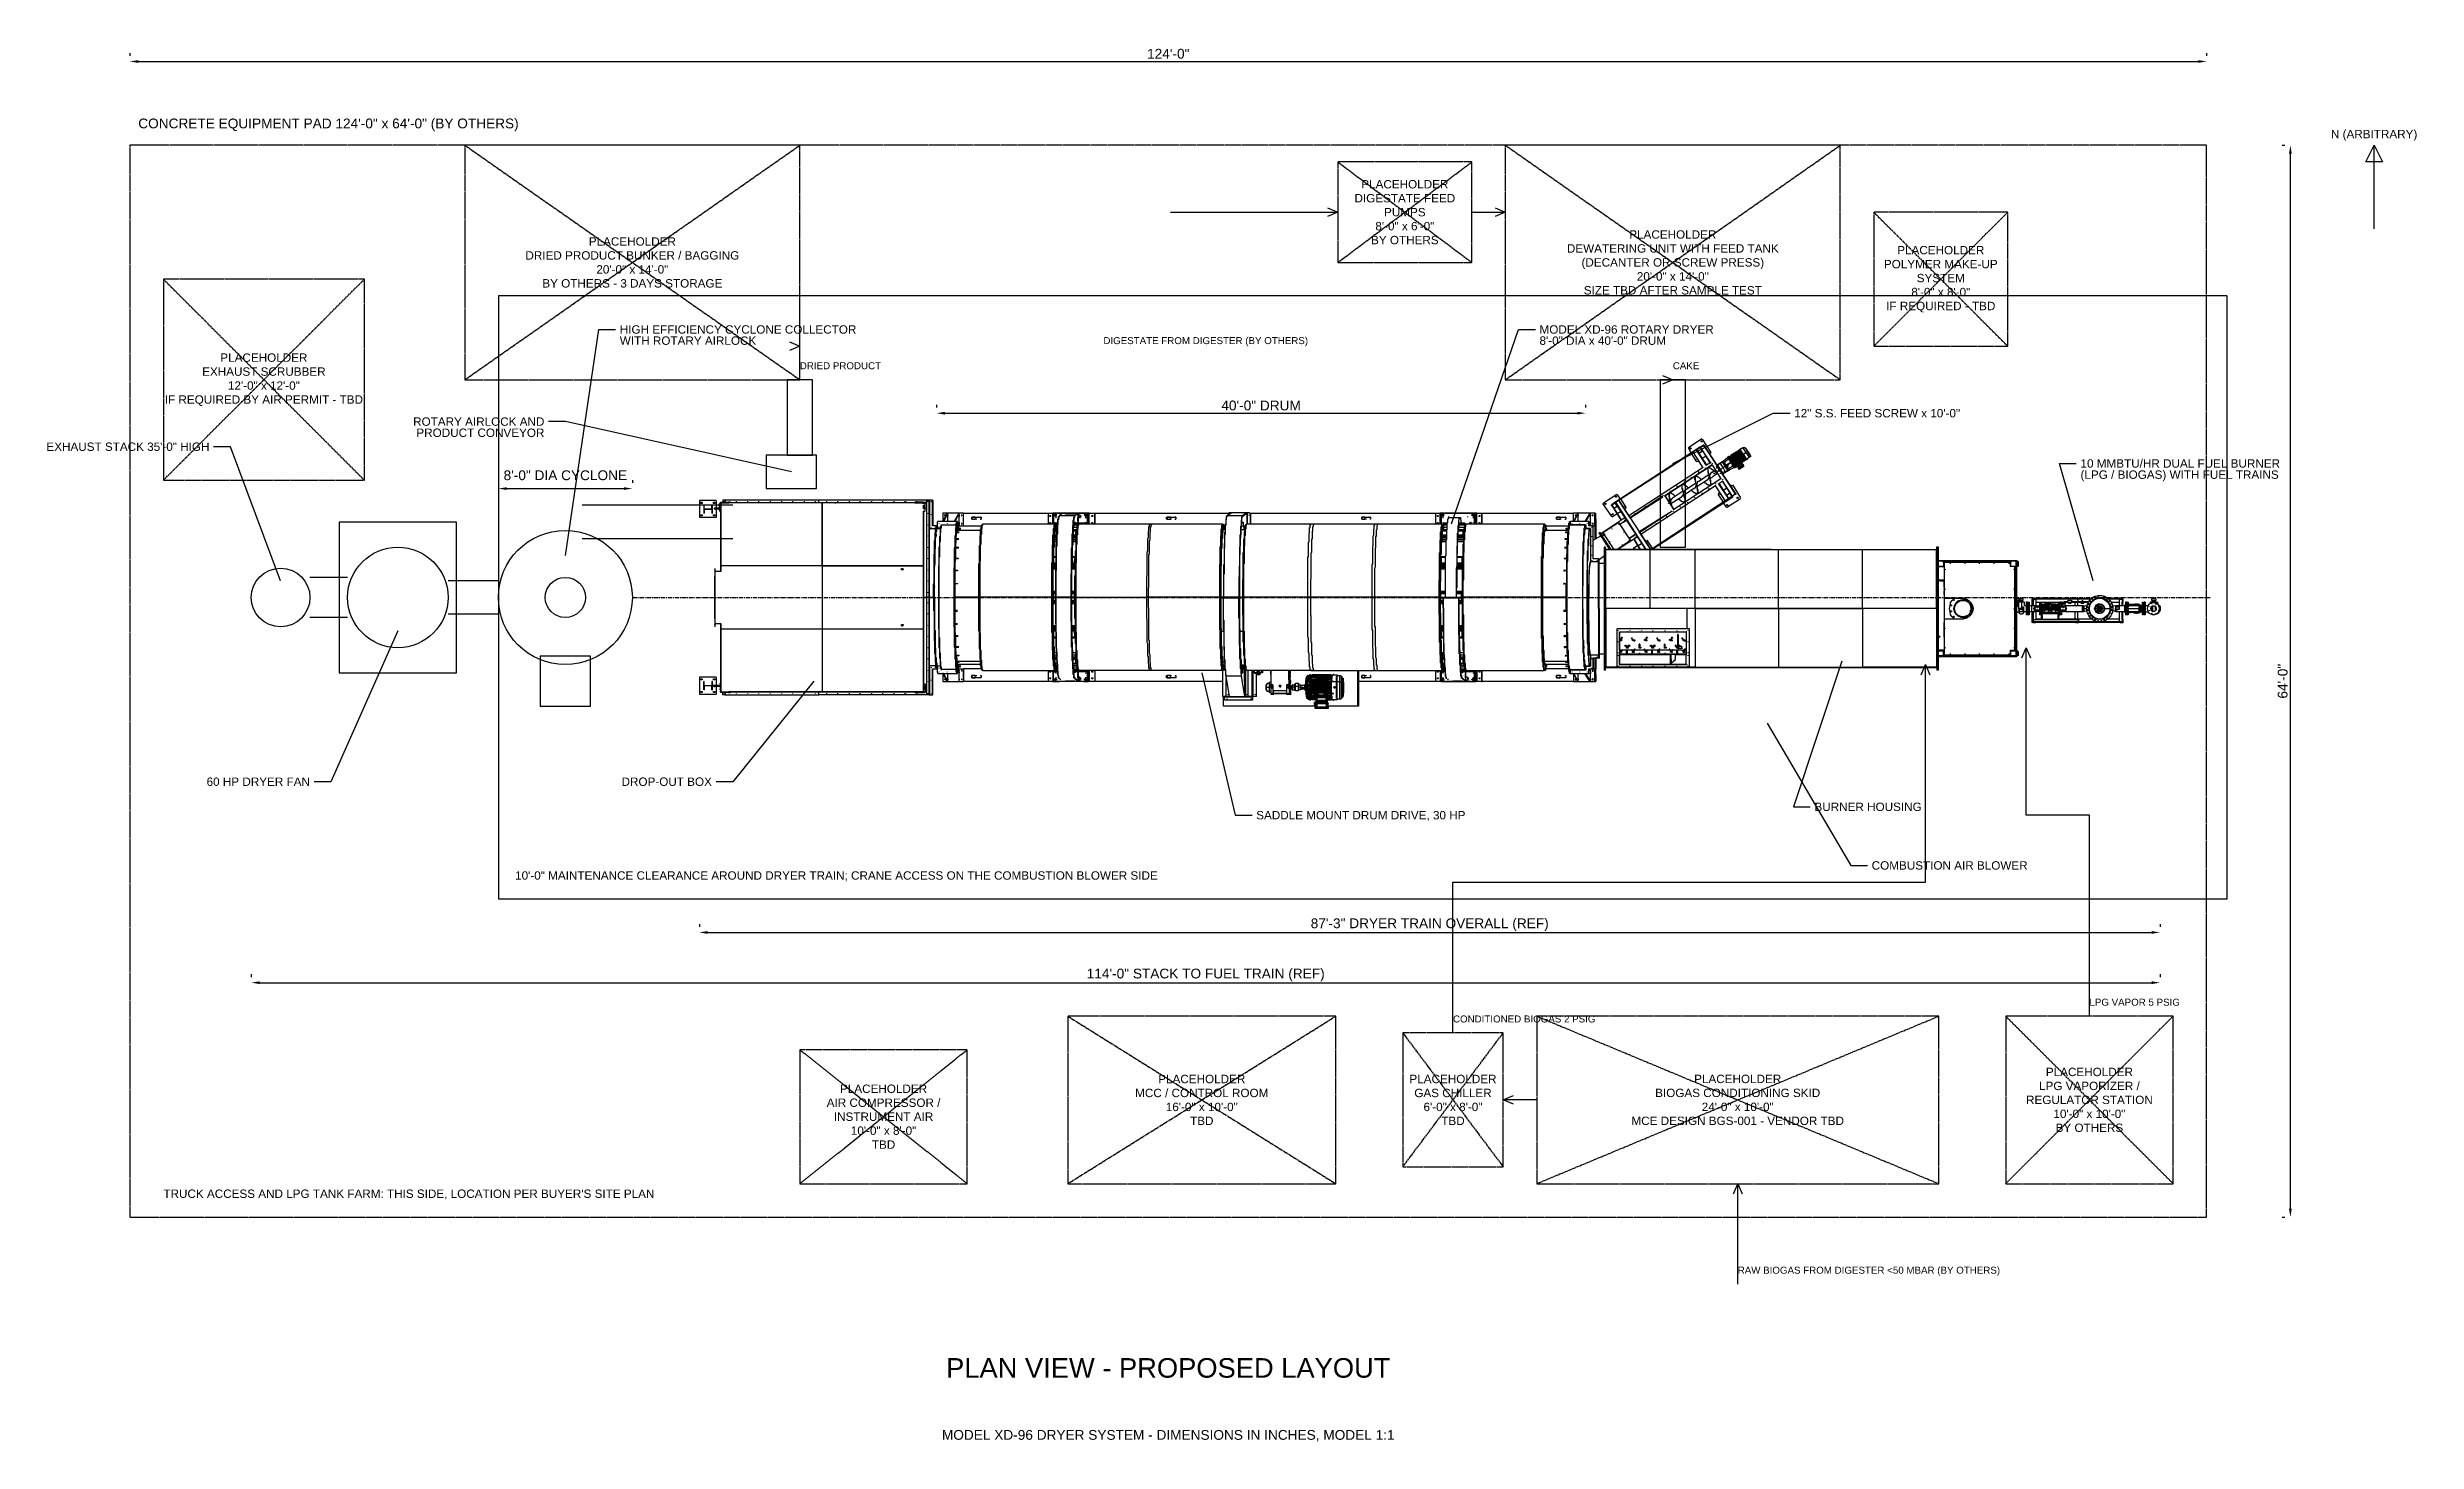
# Model space of a CAD drawing. Header units: inches. Extents: x -59 to 2348, y -1039 to 838.
# Drawn here: x -59 to 1638, y -161 to 838 of the extents above; entities that cross this region are included whole.
import ezdxf
from ezdxf.enums import TextEntityAlignment as Align

# ---------------------------------------------------------------- set-up
doc = ezdxf.new("R2010")
doc.units = ezdxf.units.IN
doc.header["$MEASUREMENT"] = 0
for name, pattern in [('CENTER', [5.08, 3.175, -0.635, 0.635, -0.635]), ('DASHED', [1.524, 1.27, -0.254]), ('DASHED2', [0.762, 0.635, -0.127])]:
    doc.linetypes.add(name, pattern=pattern)
for name, color, linetype in [('CENTERLINE', 6, 'CENTER'), ('CLEARANCE', 9, 'DASHED2'), ('DIMENSIONS', 2, 'Continuous'), ('DRYER-TRAIN', 7, 'Continuous'), ('EQUIPMENT', 4, 'Continuous'), ('FLOW', 3, 'Continuous'), ('PAD', 8, 'DASHED'), ('PLACEHOLDER', 1, 'DASHED'), ('PLACEHOLDER-TEXT', 1, 'Continuous'), ('TEXT', 7, 'Continuous'), ('TITLE', 7, 'Continuous')]:
    doc.layers.add(name, color=color, linetype=linetype)
doc.styles.add('MCE', font='arial.ttf')
doc.styles.add('OpenSansCondensed-Light', font='OpenSansCondensed-Light.ttf')
doc.dimstyles.new('EZDXF', dxfattribs={"dimtxt": 0.25, "dimasz": 0.175, "dimexe": 0.375, "dimexo": 0.125, "dimgap": 0.1, "dimtad": 1, "dimlfac": 100, "dimzin": 12, "dimdsep": 46, "dimtxsty": 'OpenSansCondensed-Light', "dimblk": 'ARCHTICK', "dimcen": 2.5, "dimazin": 3, "dimtfac": 0.5, "dimtmove": 2, "dimatfit": 3})
doc.dimstyles.new('MCE', dxfattribs={"dimtxt": 7, "dimasz": 6, "dimexe": 4, "dimexo": 6, "dimgap": 2, "dimtad": 1, "dimdec": 0, "dimlunit": 4, "dimtxsty": 'MCE', "dimcen": 2.5, "dimclrt": 2, "dimazin": 3, "dimtfac": 1, "dimtmove": 0, "dimatfit": 3})

msp = doc.modelspace()

# ---------------------------------------------------------------- texts
at = {"layer": 'FLOW', "style": 'MCE'}
for s, p in [('DIGESTATE FROM DIGESTER (BY OTHERS)', (697.5, 624)), ('DRIED PRODUCT', (480, 606)), ('CAKE', (1105.5, 606)), ('LPG VAPOR 5 PSIG', (1404, 150)), ('CONDITIONED BIOGAS 2 PSIG', (948, 138)), ('RAW BIOGAS FROM DIGESTER <50 MBAR (BY OTHERS)', (1152, -42))]:
    msp.add_text(s, height=5, dxfattribs=at).set_placement(p, align=Align.BOTTOM_LEFT)
at = {"layer": 'PLACEHOLDER-TEXT', "char_height": 6, "attachment_point": 5, "style": 'MCE'}
for s, insert, width in [('PLACEHOLDER\\PDIGESTATE FEED PUMPS\\P8\'-0" x 6\'-0"\\PBY OTHERS', (913.5, 720), 90), ('PLACEHOLDER\\PDRIED PRODUCT BUNKER / BAGGING\\P20\'-0" x 14\'-0"\\PBY OTHERS - 3 DAYS STORAGE', (360, 684), 234), ('PLACEHOLDER\\PDEWATERING UNIT WITH FEED TANK\\P(DECANTER OR SCREW PRESS)\\P20\'-0" x 14\'-0"\\PSIZE TBD AFTER SAMPLE TEST', (1105.5, 684), 234), ('PLACEHOLDER\\PPOLYMER MAKE-UP SYSTEM\\P8\'-0" x 8\'-0"\\PIF REQUIRED - TBD', (1297.5, 672), 90), ('PLACEHOLDER\\PEXHAUST SCRUBBER\\P12\'-0" x 12\'-0"\\PIF REQUIRED BY AIR PERMIT - TBD', (96, 600), 138), ('PLACEHOLDER\\PMCC / CONTROL ROOM\\P16\'-0" x 10\'-0"\\PTBD', (768, 84), 186), ('PLACEHOLDER\\PGAS CHILLER\\P6\'-0" x 8\'-0"\\PTBD', (948, 84), 66), ('PLACEHOLDER\\PBIOGAS CONDITIONING SKID\\P24\'-0" x 10\'-0"\\PMCE DESIGN BGS-001 - VENDOR TBD', (1152, 84), 282), ('PLACEHOLDER\\PLPG VAPORIZER / REGULATOR STATION\\P10\'-0" x 10\'-0"\\PBY OTHERS', (1404, 84), 114), ('PLACEHOLDER\\PAIR COMPRESSOR / INSTRUMENT AIR\\P10\'-0" x 8\'-0"\\PTBD', (540, 72), 114)]:
    msp.add_mtext(s, dxfattribs=dict(at, insert=insert, width=width))
at = {"layer": 'TEXT', "style": 'MCE'}
for s, height, p in [('CONCRETE EQUIPMENT PAD 124\'-0" x 64\'-0" (BY OTHERS)', 7, (6, 778)), ('10\'-0" MAINTENANCE CLEARANCE AROUND DRYER TRAIN; CRANE ACCESS ON THE COMBUSTION BLOWER SIDE', 6, (276, 240)), ("TRUCK ACCESS AND LPG TANK FARM: THIS SIDE, LOCATION PER BUYER'S SITE PLAN", 6, (24, 12))]:
    msp.add_text(s, height=height, dxfattribs=at).set_placement(p, align=Align.BOTTOM_LEFT)
for s, height, p in [('N (ARBITRARY)', 6, (1608, 776)), ('MODEL XD-96 DRYER SYSTEM - DIMENSIONS IN INCHES, MODEL 1:1', 7, (744, -156))]:
    msp.add_text(s, height=height, dxfattribs=at).set_placement(p, align=Align.MIDDLE_CENTER)
for s, p in [('WITH ROTARY AIRLOCK', (351, 628)), ('HIGH EFFICIENCY CYCLONE COLLECTOR', (351, 636)), ('8\'-0" DIA x 40\'-0" DRUM', (1010, 628)), ('MODEL XD-96 ROTARY DRYER', (1010, 636)), ('12" S.S. FEED SCREW x 10\'-0"', (1192.5, 576)), ('10 MMBTU/HR DUAL FUEL BURNER', (1397.628, 540)), ('(LPG / BIOGAS) WITH FUEL TRAINS', (1397.628, 532)), ('SADDLE MOUNT DRUM DRIVE, 30 HP', (807, 288)), ('BURNER HOUSING', (1207, 294)), ('COMBUSTION AIR BLOWER', (1248, 252))]:
    msp.add_text(s, height=6, dxfattribs=at).set_placement(p, align=Align.MIDDLE_LEFT)
for s, p in [('ROTARY AIRLOCK AND', (297, 570)), ('PRODUCT CONVEYOR', (297, 562)), ('EXHAUST STACK 35\'-0" HIGH', (57, 552)), ('60 HP DRYER FAN', (129, 312)), ('DROP-OUT BOX', (417, 312))]:
    msp.add_text(s, height=6, dxfattribs=at).set_placement(p, align=Align.MIDDLE_RIGHT)
at = {"layer": 'TITLE', "style": 'MCE'}
msp.add_text('PLAN VIEW - PROPOSED LAYOUT', height=14, dxfattribs=at).set_placement((744, -108), align=Align.MIDDLE_CENTER)

# ---------------------------------------------------------------- blocks, each defined once
blk = doc.blocks.new('_ARCHTICK')
at = {"color": 0, "linetype": 'BYBLOCK', "const_width": 0.15}
blk.add_lwpolyline([(-0.5, -0.5), (0.5, 0.5)], dxfattribs=at)

# ---------------------------------------------------------------- dimensions: what is measured, and where the dimension line sits
at = {"layer": 'DIMENSIONS'}
for base, p1, p2, text in [((0, 828), (0, 828), (1488, 828), '124\'-0"'), ((578, 576), (578, 576), (1043, 576), '40\'-0" DRUM'), ((264, 522), (264, 522), (360, 522), '8\'-0" DIA CYCLONE'), ((408, 204), (408, 204), (1454.628, 204), '87\'-3" DRYER TRAIN OVERALL (REF)'), ((87, 168), (87, 168), (1454.628, 168), '114\'-0" STACK TO FUEL TRAIN (REF)')]:
    msp.add_linear_dim(base=base, p1=p1, p2=p2, text=text, dimstyle='MCE', dxfattribs=at).render()
msp.add_linear_dim(base=(1548, 0), p1=(1548, 0), p2=(1548, 768), angle=90, text='64\'-0"', dimstyle='MCE', dxfattribs=at).render()

# ---------------------------------------------------------------- linework, layer by layer
at = {"layer": 'CENTERLINE'}
msp.add_line((360, 444), (1490.628, 444), dxfattribs=at)
at = {"layer": 'CLEARANCE'}
msp.add_lwpolyline([(264, 228), (1502.628, 228), (1502.628, 660), (264, 660)], close=True, dxfattribs=at)
at = {"layer": 'DRYER-TRAIN'}
for p, q in [((1125.396, 551.88), (1062.54, 511.02)), ((1066.464, 513.372), (1120.296, 548.34)), ((1120.296, 548.34), (1066.464, 513.372)), ((1116.756, 551.484), (1126.188, 557.772)), ((1116.756, 551.088), (1116.756, 550.704)), ((1118.724, 547.56), (1116.756, 551.088)), ((1117.932, 550.704), (1117.932, 551.088)), ((1117.932, 551.088), (1118.328, 551.088)), ((1117.932, 550.704), (1117.932, 551.088)), ((1117.932, 551.088), (1118.328, 551.088)), ((1117.932, 550.308), (1117.932, 550.704)), ((1117.932, 550.308), (1117.932, 550.704)), ((1118.328, 550.308), (1117.932, 550.308)), ((1118.328, 550.308), (1117.932, 550.308)), ((1118.328, 551.088), (1118.724, 550.704)), ((1118.724, 550.704), (1118.328, 550.308)), ((1122.648, 541.272), (1118.724, 547.56)), ((1122.252, 549.912), (1120.296, 548.34)), ((1120.296, 548.34), (1120.296, 547.944)), ((1127.364, 536.952), (1120.296, 547.944)), ((1122.648, 549.912), (1122.252, 549.912)), ((1129.716, 538.524), (1122.252, 549.912)), ((1122.648, 549.912), (1123.044, 549.912)), ((1123.044, 549.912), (1122.648, 549.912)), ((1122.648, 549.516), (1122.648, 549.912)), ((1122.648, 549.516), (1122.648, 549.912)), ((1122.648, 549.516), (1124.22, 547.56)), ((1125, 551.484), (1123.044, 549.912)), ((1125, 551.088), (1123.044, 549.912)), ((1123.044, 549.912), (1123.044, 549.516)), ((1123.044, 549.912), (1123.044, 549.516)), ((1123.044, 549.516), (1124.22, 547.56)), ((1123.044, 543.24), (1123.044, 543.624)), ((1123.044, 543.24), (1123.044, 543.624)), ((1123.044, 542.844), (1123.044, 543.24)), ((1123.044, 542.844), (1123.044, 543.24)), ((1124.22, 547.944), (1124.22, 547.56)), ((1124.22, 547.944), (1124.22, 547.56)), ((1124.22, 547.56), (1124.22, 547.164)), ((1124.22, 547.56), (1124.22, 547.164)), ((1124.22, 547.56), (1124.22, 547.164)), ((1130.112, 538.524), (1124.22, 547.56)), ((1130.112, 538.524), (1124.22, 547.56)), ((1124.616, 547.56), (1126.572, 549.132)), ((1124.616, 547.56), (1126.572, 548.736)), ((1124.616, 547.56), (1126.572, 548.736)), ((1125.396, 551.88), (1125, 551.484)), ((1125, 551.484), (1125, 551.088)), ((1125, 551.484), (1125.396, 551.484)), ((1125, 551.484), (1125, 551.088)), ((1125, 551.484), (1125, 551.088)), ((1125, 551.088), (1125, 550.704)), ((1125, 551.088), (1125, 550.704)), ((1125, 551.088), (1125, 550.704)), ((1125, 551.088), (1125, 550.704)), ((1125.396, 551.88), (1127.364, 553.056)), ((1127.76, 552.66), (1125.396, 551.484)), ((1125.396, 551.88), (1125.396, 551.484)), ((1125.396, 551.484), (1125.396, 551.88)), ((1125.396, 551.484), (1125.396, 551.88)), ((1125.396, 551.484), (1132.08, 540.48)), ((1125.396, 551.484), (1125.396, 551.088)), ((1126.572, 549.132), (1125.396, 551.484)), ((1132.86, 540.48), (1125.396, 551.484)), ((1125.396, 551.484), (1125.396, 551.088)), ((1126.572, 549.132), (1125.396, 551.088)), ((1125.792, 548.34), (1125.396, 547.944)), ((1125.396, 547.944), (1125.792, 548.34)), ((1125.792, 555.804), (1125.792, 556.2)), ((1125.792, 556.2), (1126.188, 556.2)), ((1125.792, 555.804), (1125.792, 556.2)), ((1125.792, 556.2), (1126.188, 556.2)), ((1125.792, 555.42), (1125.792, 555.804)), ((1125.792, 555.42), (1125.792, 555.804)), ((1126.188, 555.42), (1125.792, 555.42)), ((1126.188, 555.42), (1125.792, 555.42)), ((1126.188, 549.912), (1125.792, 550.704)), ((1125.792, 550.704), (1126.188, 549.912)), ((1126.188, 556.2), (1126.572, 555.804)), ((1126.572, 555.804), (1126.188, 555.42)), ((1126.188, 549.132), (1126.188, 548.736)), ((1126.188, 549.132), (1126.188, 548.736)), ((1126.572, 557.376), (1132.86, 547.944)), ((1126.572, 557.376), (1126.572, 556.98)), ((1126.572, 557.376), (1126.572, 556.98)), ((1126.572, 549.132), (1126.572, 548.736)), ((1126.572, 549.132), (1126.572, 548.736)), ((1126.572, 549.132), (1126.572, 548.736)), ((1126.572, 548.736), (1126.572, 548.34)), ((1129.332, 545.196), (1126.572, 543.624)), ((1127.364, 553.056), (1127.76, 552.66)), ((1127.76, 553.056), (1127.364, 553.056)), ((1137.576, 538.128), (1127.76, 553.056)), ((1127.76, 553.056), (1127.76, 552.66)), ((1127.76, 553.056), (1137.576, 538.128)), ((1127.76, 553.056), (1127.76, 552.66)), ((1127.76, 553.056), (1127.76, 552.66)), ((1127.76, 552.66), (1137.576, 537.732)), ((1130.508, 548.34), (1130.904, 548.34)), ((1130.508, 548.34), (1130.904, 548.34)), ((1130.904, 548.34), (1131.288, 548.34)), ((1131.288, 548.34), (1131.288, 547.944)), ((1131.288, 547.944), (1131.288, 547.56)), ((1132.86, 547.56), (1131.684, 546.768)), ((1132.476, 547.944), (1132.476, 547.56)), ((1132.476, 547.944), (1132.476, 547.56)), ((1141.512, 541.668), (1145.04, 544.416)), ((1142.292, 540.876), (1145.436, 543.24)), ((1145.436, 545.196), (1145.04, 544.812)), ((1145.04, 544.812), (1145.436, 544.02)), ((1145.04, 544.812), (1145.04, 544.416)), ((1145.04, 544.416), (1145.04, 544.02)), ((1145.436, 544.02), (1145.04, 543.624)), ((1145.04, 544.02), (1145.436, 544.02)), ((1145.04, 543.624), (1145.436, 542.844)), ((1145.436, 544.812), (1145.832, 545.196)), ((1145.436, 544.812), (1145.436, 545.196)), ((1145.436, 544.812), (1145.436, 545.196)), ((1145.832, 544.416), (1145.436, 544.812)), ((1145.832, 544.416), (1145.436, 544.812)), ((1145.436, 542.844), (1145.832, 543.24)), ((1145.832, 544.812), (1147.008, 545.592)), ((1145.832, 544.812), (1145.832, 545.196)), ((1145.832, 545.196), (1145.832, 544.812)), ((1146.216, 544.812), (1145.832, 544.812)), ((1146.216, 544.812), (1145.832, 544.812)), ((1145.832, 544.02), (1145.832, 544.416)), ((1145.832, 544.02), (1145.832, 544.416)), ((1146.216, 544.02), (1145.832, 544.02)), ((1146.216, 544.02), (1145.832, 544.02)), ((1145.832, 543.24), (1148.976, 538.524)), ((1145.832, 543.24), (1146.216, 542.052)), ((1146.216, 544.416), (1147.404, 545.196)), ((1146.216, 544.812), (1147.008, 545.196)), ((1146.216, 544.416), (1146.216, 544.812)), ((1146.216, 544.416), (1146.216, 544.812)), ((1146.612, 544.02), (1146.216, 544.416)), ((1146.216, 544.416), (1146.612, 544.02)), ((1146.612, 544.02), (1146.216, 544.416)), ((1146.216, 544.416), (1146.216, 544.02)), ((1146.612, 544.02), (1146.216, 544.416)), ((1146.216, 543.624), (1146.216, 544.02)), ((1146.216, 543.624), (1146.216, 544.02)), ((1146.612, 543.24), (1146.216, 543.624)), ((1146.612, 543.24), (1146.216, 543.624)), ((1146.612, 544.02), (1147.404, 544.416)), ((1147.404, 544.416), (1146.612, 543.624)), ((1146.612, 543.624), (1146.612, 544.02)), ((1146.612, 543.624), (1146.612, 544.02)), ((1146.612, 544.02), (1148.184, 541.668)), ((1147.008, 543.24), (1146.612, 543.624)), ((1147.008, 543.24), (1146.612, 543.624)), ((1146.612, 542.844), (1146.612, 543.24)), ((1146.612, 542.844), (1146.612, 543.24)), ((1147.008, 545.592), (1147.788, 545.988)), ((1147.788, 545.988), (1147.008, 545.592)), ((1148.184, 545.988), (1147.008, 545.592)), ((1147.008, 545.196), (1147.008, 545.592)), ((1147.008, 545.592), (1147.008, 545.196)), ((1147.008, 545.592), (1147.404, 545.196)), ((1147.008, 545.592), (1147.404, 545.196)), ((1147.008, 545.592), (1147.008, 545.196)), ((1147.404, 545.196), (1147.008, 545.196)), ((1147.788, 543.624), (1147.008, 543.24)), ((1148.184, 541.668), (1147.008, 543.24)), ((1147.008, 543.24), (1148.184, 541.668)), ((1147.404, 542.844), (1147.008, 543.24)), ((1148.184, 541.668), (1147.008, 543.24)), ((1153.296, 549.516), (1147.404, 545.988)), ((1147.404, 545.988), (1147.788, 545.988)), ((1147.788, 545.592), (1147.404, 545.196)), ((1147.404, 544.812), (1147.404, 545.196)), ((1148.976, 542.448), (1147.404, 545.196)), ((1147.788, 545.196), (1147.404, 544.812)), ((1147.404, 545.196), (1147.404, 544.812)), ((1147.404, 544.812), (1147.404, 545.196)), ((1147.404, 545.196), (1147.404, 544.812)), ((1147.404, 545.196), (1147.404, 544.812)), ((1147.404, 544.812), (1147.404, 544.416)), ((1149.36, 542.052), (1147.404, 544.812)), ((1147.404, 544.812), (1147.404, 544.416)), ((1147.404, 544.812), (1147.404, 544.416)), ((1147.404, 544.812), (1147.404, 544.416)), ((1147.404, 544.416), (1147.788, 543.624)), ((1147.788, 543.624), (1147.404, 544.416)), ((1147.404, 544.416), (1147.404, 544.02)), ((1147.404, 544.416), (1147.788, 544.416)), ((1153.692, 549.516), (1147.788, 545.592)), ((1153.296, 549.516), (1147.788, 545.988)), ((1153.692, 549.132), (1147.788, 545.196)), ((1147.788, 544.416), (1154.472, 548.736)), ((1147.788, 544.416), (1154.472, 548.34)), ((1147.788, 545.988), (1148.184, 545.988)), ((1148.184, 545.988), (1147.788, 545.988)), ((1148.184, 544.416), (1147.788, 544.416)), ((1147.788, 544.416), (1148.184, 544.416)), ((1147.788, 544.416), (1148.184, 544.02)), ((1147.788, 544.416), (1147.788, 544.02)), ((1148.184, 544.02), (1147.788, 544.02)), ((1147.788, 544.02), (1148.184, 544.02)), ((1147.788, 544.02), (1147.788, 543.624)), ((1148.184, 544.02), (1147.788, 544.02)), ((1154.868, 548.34), (1148.184, 544.02)), ((1154.472, 548.34), (1148.184, 544.416)), ((1148.184, 544.02), (1148.58, 544.416)), ((1148.184, 544.02), (1148.184, 544.416)), ((1148.184, 544.02), (1148.184, 543.624)), ((1148.184, 544.02), (1148.184, 543.624)), ((1148.58, 543.624), (1148.184, 544.02)), ((1148.184, 544.02), (1148.58, 543.624)), ((1148.184, 543.24), (1148.184, 544.02)), ((1148.58, 543.624), (1148.184, 543.24)), ((1148.184, 543.24), (1148.58, 543.624)), ((1148.184, 543.24), (1148.184, 542.844)), ((1148.58, 543.24), (1148.184, 543.24)), ((1154.868, 547.944), (1148.58, 543.624)), ((1148.58, 544.416), (1154.472, 547.944)), ((1148.58, 543.624), (1155.252, 547.56)), ((1148.58, 544.416), (1148.58, 544.02)), ((1148.976, 543.624), (1148.58, 543.24)), ((1148.58, 543.24), (1148.58, 543.624)), ((1148.58, 543.624), (1148.976, 543.624)), ((1148.58, 543.24), (1148.58, 543.624)), ((1148.976, 542.844), (1148.58, 543.624)), ((1148.58, 543.24), (1148.58, 542.844)), ((1148.58, 543.24), (1148.976, 542.844)), ((1148.58, 542.844), (1148.58, 543.24)), ((1154.868, 547.56), (1148.976, 543.624)), ((1148.976, 543.624), (1154.868, 547.56)), ((1148.976, 542.844), (1155.648, 547.164)), ((1155.252, 547.164), (1148.976, 542.844)), ((1148.976, 543.624), (1148.976, 543.24)), ((1149.756, 543.24), (1148.976, 542.844)), ((1149.36, 543.24), (1148.976, 542.844)), ((1148.976, 542.844), (1149.36, 543.24)), ((1155.252, 547.164), (1149.36, 543.24)), ((1149.36, 543.24), (1155.252, 547.164)), ((1149.36, 543.24), (1149.36, 542.844)), ((1155.252, 546.372), (1149.756, 542.844)), ((1156.44, 545.592), (1149.756, 541.272)), ((1149.756, 543.24), (1149.756, 543.624)), ((1150.152, 543.24), (1149.756, 543.24)), ((1150.152, 543.24), (1149.756, 543.24)), ((1149.756, 543.24), (1149.756, 542.844)), ((1150.152, 542.844), (1155.252, 546.372)), ((1154.868, 546.372), (1150.152, 542.844)), ((1155.648, 545.988), (1150.152, 542.052)), ((1150.152, 542.844), (1155.252, 545.988)), ((1155.252, 545.988), (1150.152, 542.844)), ((1150.152, 541.272), (1156.44, 545.592)), ((1150.152, 541.668), (1156.044, 545.592)), ((1150.152, 540.876), (1156.824, 545.196)), ((1156.824, 545.196), (1150.152, 540.876)), ((1150.152, 542.844), (1150.152, 543.24)), ((1150.548, 542.448), (1155.252, 545.592)), ((1150.548, 542.448), (1155.252, 545.592)), ((1155.252, 545.592), (1150.548, 542.448)), ((1156.044, 545.196), (1150.548, 541.668)), ((1156.44, 544.812), (1150.548, 541.272)), ((1150.548, 541.272), (1156.44, 544.812)), ((1157.22, 544.812), (1150.548, 540.48)), ((1150.932, 540.48), (1156.824, 544.416)), ((1157.22, 544.416), (1150.932, 540.096)), ((1157.22, 544.02), (1150.932, 540.096)), ((1150.932, 540.096), (1157.22, 544.02)), ((1157.22, 544.02), (1150.932, 540.096)), ((1151.724, 539.7), (1157.616, 543.24)), ((1152.9, 549.516), (1153.692, 549.912)), ((1153.692, 549.912), (1152.9, 549.516)), ((1152.9, 549.516), (1153.296, 549.516)), ((1152.9, 549.516), (1152.9, 549.132)), ((1153.692, 549.912), (1153.296, 549.516)), ((1154.076, 550.704), (1153.692, 550.308)), ((1153.692, 549.912), (1154.076, 550.308)), ((1153.692, 550.308), (1154.076, 550.308)), ((1156.044, 546.372), (1153.692, 549.912)), ((1154.076, 549.516), (1153.692, 549.516)), ((1153.692, 549.516), (1154.076, 549.132)), ((1154.076, 549.516), (1153.692, 549.516)), ((1153.692, 549.516), (1153.692, 549.132)), ((1154.076, 549.132), (1153.692, 549.132)), ((1154.076, 550.308), (1155.648, 551.484)), ((1154.076, 550.308), (1154.076, 550.704)), ((1154.076, 549.132), (1154.472, 548.34)), ((1154.472, 548.34), (1154.472, 548.736)), ((1154.472, 548.34), (1154.472, 548.736)), ((1154.868, 548.34), (1154.472, 547.944)), ((1154.472, 548.34), (1154.472, 547.944)), ((1154.472, 548.34), (1154.472, 547.944)), ((1154.868, 547.944), (1154.472, 547.944)), ((1154.472, 547.944), (1154.868, 547.944)), ((1154.868, 547.944), (1154.868, 547.56)), ((1155.252, 547.56), (1154.868, 547.56)), ((1155.648, 547.164), (1154.868, 546.768)), ((1154.868, 546.768), (1154.868, 546.372)), ((1154.868, 546.768), (1154.868, 546.372)), ((1154.868, 546.372), (1155.252, 546.372)), ((1155.252, 546.372), (1154.868, 546.372)), ((1154.868, 546.372), (1155.252, 546.372)), ((1155.252, 546.372), (1155.648, 546.372)), ((1155.252, 546.372), (1155.252, 545.988)), ((1155.252, 546.372), (1155.252, 545.988)), ((1155.648, 546.372), (1155.252, 546.372)), ((1155.252, 545.988), (1155.252, 545.592)), ((1155.648, 545.988), (1155.252, 545.592)), ((1155.252, 545.592), (1155.648, 545.988)), ((1155.252, 545.592), (1155.648, 545.592)), ((1155.252, 545.592), (1155.252, 545.196)), ((1155.252, 545.592), (1155.252, 545.196)), ((1155.252, 545.592), (1155.648, 545.592)), ((1155.648, 551.484), (1156.044, 551.484)), ((1158.012, 547.944), (1155.648, 551.484)), ((1155.648, 545.988), (1155.648, 545.592)), ((1155.648, 545.592), (1155.648, 545.196)), ((1155.648, 545.196), (1156.44, 545.592)), ((1155.648, 545.196), (1156.44, 545.592)), ((1155.648, 545.196), (1155.648, 544.812)), ((1156.044, 551.484), (1156.44, 551.484)), ((1156.44, 546.768), (1156.044, 546.372)), ((1156.044, 546.372), (1158.396, 542.844)), ((1156.44, 545.592), (1156.044, 545.196)), ((1156.44, 545.592), (1156.044, 545.592)), ((1156.044, 545.592), (1156.044, 545.196)), ((1156.44, 551.484), (1156.824, 551.484)), ((1158.012, 547.944), (1156.44, 546.768)), ((1156.44, 546.768), (1156.44, 546.384)), ((1156.44, 546.768), (1156.44, 546.384)), ((1156.44, 546.768), (1156.44, 546.384)), ((1156.44, 546.768), (1156.44, 546.384)), ((1156.44, 545.196), (1156.44, 545.592)), ((1156.824, 545.196), (1156.44, 545.196)), ((1156.44, 545.196), (1156.824, 545.196)), ((1156.44, 545.196), (1156.44, 544.812)), ((1156.824, 545.196), (1156.44, 544.812)), ((1156.824, 545.196), (1156.44, 544.812)), ((1156.824, 551.484), (1157.22, 551.484)), ((1156.824, 544.812), (1156.824, 544.416)), ((1157.22, 544.416), (1156.824, 544.416)), ((1157.22, 551.484), (1157.22, 551.088)), ((1157.22, 551.088), (1157.616, 551.088)), ((1157.22, 544.416), (1157.22, 544.02)), ((1157.22, 544.416), (1157.22, 544.02)), ((1157.22, 544.02), (1157.616, 543.624)), ((1157.22, 544.02), (1157.22, 543.624)), ((1157.616, 551.088), (1157.616, 550.704)), ((1157.616, 551.088), (1157.616, 550.704)), ((1157.616, 551.088), (1157.616, 550.704)), ((1159.188, 548.34), (1157.616, 551.088)), ((1159.188, 548.34), (1157.616, 551.088)), ((1157.616, 550.704), (1158.012, 550.704)), ((1157.616, 550.704), (1158.012, 550.704)), ((1157.616, 543.24), (1158.012, 543.624)), ((1157.616, 543.24), (1158.012, 543.24)), ((1157.616, 542.844), (1158.012, 543.24)), ((1158.012, 550.704), (1158.012, 550.308)), ((1158.012, 550.704), (1158.012, 550.308)), ((1158.012, 550.308), (1158.396, 550.308)), ((1158.012, 550.308), (1158.396, 550.308)), ((1159.188, 548.34), (1158.012, 547.944)), ((1160.364, 544.416), (1158.012, 547.944)), ((1158.012, 543.24), (1158.012, 542.844)), ((1158.012, 542.844), (1158.012, 543.24)), ((1158.396, 550.308), (1158.396, 549.912)), ((1158.396, 550.308), (1158.396, 549.912)), ((1158.396, 549.912), (1158.396, 549.516)), ((1158.396, 549.912), (1158.396, 549.516)), ((1158.396, 549.516), (1158.792, 549.516)), ((1158.396, 549.516), (1158.792, 549.516)), ((1158.792, 549.516), (1158.792, 549.132)), ((1158.792, 549.516), (1158.792, 549.132)), ((1158.792, 549.132), (1159.188, 548.736)), ((1158.792, 549.132), (1159.188, 548.736)), ((1160.364, 544.416), (1158.792, 543.24)), ((1158.792, 542.844), (1159.188, 543.24)), ((1159.188, 543.24), (1158.792, 543.24)), ((1158.792, 543.24), (1158.792, 542.844)), ((1158.792, 542.844), (1159.188, 543.24)), ((1159.188, 548.736), (1159.584, 548.34)), ((1159.188, 548.736), (1159.584, 548.34)), ((1159.188, 548.34), (1159.188, 548.736)), ((1160.76, 545.988), (1159.188, 548.34)), ((1159.188, 548.34), (1159.188, 547.944)), ((1160.76, 545.988), (1159.188, 548.34)), ((1159.584, 548.34), (1159.584, 547.944)), ((1159.584, 548.34), (1159.584, 547.944)), ((1159.584, 547.944), (1159.968, 547.944)), ((1159.584, 547.944), (1159.968, 547.56)), ((1159.968, 547.944), (1159.968, 547.56)), ((1159.968, 547.56), (1159.968, 547.164)), ((1159.968, 547.56), (1159.968, 547.164)), ((1159.968, 547.164), (1160.364, 547.164)), ((1159.968, 547.164), (1160.364, 547.164)), ((1160.364, 547.164), (1160.364, 546.768)), ((1160.364, 547.164), (1160.364, 546.768)), ((1160.364, 546.768), (1160.76, 546.768)), ((1160.364, 546.768), (1160.76, 546.372)), ((1160.76, 544.416), (1160.364, 544.416)), ((1160.76, 546.768), (1160.76, 546.372)), ((1160.76, 546.372), (1160.76, 545.988)), ((1160.76, 546.372), (1160.76, 545.988)), ((1160.76, 545.988), (1160.76, 545.592)), ((1160.76, 545.592), (1161.156, 545.592)), ((1161.156, 544.812), (1160.76, 544.812)), ((1160.76, 544.812), (1160.76, 544.416)), ((1161.156, 545.592), (1161.156, 545.196)), ((1161.156, 545.196), (1161.156, 544.812)), ((1073.928, 502.764), (1127.364, 537.336)), ((1133.652, 538.908), (1099.86, 516.912)), ((1099.86, 516.912), (1133.652, 538.908)), ((1139.94, 529.092), (1106.148, 507.084)), ((1113.612, 527.124), (1113.612, 526.728)), ((1113.612, 527.124), (1113.612, 526.728)), ((1113.612, 527.124), (1113.612, 526.728)), ((1118.724, 530.268), (1118.724, 529.872)), ((1118.724, 530.268), (1118.724, 529.872)), ((1118.724, 530.268), (1118.724, 529.872)), ((1121.472, 530.268), (1121.076, 530.268)), ((1121.076, 530.268), (1121.076, 529.872)), ((1121.076, 529.872), (1121.076, 529.488)), ((1121.076, 529.488), (1121.076, 529.092)), ((1121.076, 529.092), (1121.076, 528.696)), ((1121.076, 528.696), (1121.472, 528.3)), ((1121.472, 530.664), (1121.868, 530.664)), ((1121.472, 530.664), (1121.472, 530.268)), ((1121.868, 530.664), (1121.472, 530.664)), ((1121.472, 530.664), (1121.472, 530.268)), ((1121.472, 530.268), (1121.472, 529.872)), ((1121.472, 529.872), (1121.472, 529.488)), ((1121.472, 529.488), (1121.472, 529.092)), ((1121.472, 529.092), (1121.472, 528.696)), ((1121.472, 528.696), (1121.472, 528.3)), ((1121.472, 528.3), (1121.472, 527.916)), ((1121.472, 528.3), (1121.472, 527.916)), ((1121.472, 527.916), (1121.472, 527.52)), ((1121.472, 527.916), (1121.472, 527.52)), ((1121.472, 527.52), (1121.472, 527.124)), ((1121.472, 527.52), (1121.868, 527.52)), ((1121.472, 527.124), (1121.472, 526.728)), ((1121.472, 526.728), (1121.868, 526.728)), ((1122.252, 530.664), (1121.868, 530.664)), ((1121.868, 527.52), (1121.868, 527.124)), ((1121.868, 527.124), (1121.868, 526.728)), ((1121.868, 526.728), (1121.868, 526.344)), ((1121.868, 526.728), (1121.868, 526.344)), ((1121.868, 526.344), (1121.868, 525.948)), ((1121.868, 526.344), (1121.868, 525.948)), ((1122.648, 530.664), (1122.252, 530.664)), ((1123.044, 530.664), (1122.648, 530.664)), ((1130.112, 527.916), (1122.648, 523.2)), ((1123.44, 542.844), (1123.044, 542.844)), ((1123.44, 542.844), (1123.044, 542.844)), ((1123.044, 541.668), (1123.044, 541.272)), ((1123.044, 541.668), (1123.044, 541.272)), ((1123.44, 530.268), (1123.044, 530.664)), ((1123.44, 526.728), (1123.044, 526.728)), ((1123.044, 526.728), (1123.044, 526.344)), ((1123.044, 526.344), (1123.044, 525.948)), ((1123.824, 542.844), (1123.44, 542.844)), ((1124.22, 542.052), (1123.44, 541.272)), ((1123.824, 530.268), (1123.44, 530.268)), ((1123.824, 527.124), (1123.44, 527.124)), ((1123.44, 527.124), (1123.44, 526.728)), ((1123.824, 534.204), (1123.824, 533.808)), ((1123.824, 534.204), (1123.824, 533.808)), ((1123.824, 533.412), (1123.824, 533.016)), ((1123.824, 533.412), (1123.824, 533.016)), ((1123.824, 533.412), (1123.824, 533.016)), ((1123.824, 527.124), (1130.904, 531.84)), ((1123.824, 529.872), (1123.824, 530.268)), ((1124.22, 529.872), (1123.824, 529.872)), ((1123.824, 527.52), (1123.824, 527.124)), ((1124.616, 529.488), (1124.22, 529.872)), ((1125, 529.488), (1124.616, 529.488)), ((1125, 529.092), (1125, 529.488)), ((1125.396, 529.092), (1125, 529.092)), ((1125.396, 528.696), (1125.396, 529.092)), ((1125.792, 528.696), (1125.396, 528.696)), ((1128.144, 526.344), (1128.144, 526.728)), ((1128.54, 526.344), (1128.144, 526.344)), ((1128.54, 536.952), (1128.54, 536.556)), ((1128.54, 525.948), (1128.54, 526.344)), ((1128.936, 536.952), (1128.936, 536.556)), ((1128.936, 536.952), (1128.936, 536.556)), ((1128.936, 536.952), (1128.936, 536.556)), ((1129.716, 538.908), (1132.08, 540.48)), ((1130.508, 528.3), (1130.112, 527.916)), ((1130.904, 536.556), (1130.508, 536.556)), ((1130.508, 536.556), (1130.508, 536.16)), ((1130.904, 536.556), (1130.508, 536.556)), ((1130.508, 536.556), (1130.508, 536.16)), ((1130.508, 536.16), (1130.508, 535.776)), ((1130.508, 536.16), (1130.508, 535.776)), ((1130.508, 535.776), (1130.508, 535.38)), ((1130.508, 535.776), (1130.508, 535.38)), ((1130.508, 535.38), (1130.508, 534.984)), ((1130.508, 535.38), (1130.508, 534.984)), ((1130.508, 534.984), (1130.508, 534.588)), ((1130.508, 534.984), (1130.508, 534.588)), ((1130.508, 534.588), (1130.508, 534.204)), ((1130.508, 534.588), (1130.904, 534.204)), ((1130.508, 534.204), (1130.508, 533.808)), ((1130.508, 533.808), (1130.904, 533.412)), ((1130.904, 528.696), (1130.508, 528.696)), ((1130.508, 528.696), (1130.508, 528.3)), ((1130.904, 536.556), (1130.904, 536.952)), ((1131.288, 536.952), (1130.904, 536.952)), ((1130.904, 536.952), (1130.904, 536.556)), ((1130.904, 534.204), (1130.904, 533.808)), ((1130.904, 533.808), (1130.904, 533.412)), ((1130.904, 533.412), (1130.904, 533.016)), ((1130.904, 533.412), (1130.904, 533.016)), ((1130.904, 533.016), (1130.904, 532.632)), ((1130.904, 533.016), (1131.288, 532.632)), ((1130.904, 532.632), (1130.904, 532.236)), ((1130.904, 532.236), (1131.288, 531.84)), ((1131.288, 529.488), (1130.904, 529.488)), ((1130.904, 529.488), (1130.904, 529.092)), ((1130.904, 529.092), (1130.904, 528.696)), ((1131.684, 536.952), (1131.288, 536.952)), ((1131.288, 532.632), (1131.288, 532.236)), ((1131.288, 532.236), (1131.288, 531.84)), ((1131.288, 531.84), (1131.288, 531.444)), ((1131.288, 531.84), (1131.288, 531.444)), ((1131.288, 531.444), (1131.288, 531.06)), ((1131.288, 531.444), (1131.684, 531.06)), ((1131.288, 531.06), (1131.288, 530.664)), ((1131.288, 530.664), (1131.684, 529.872)), ((1131.684, 530.664), (1131.288, 530.268)), ((1131.288, 530.268), (1131.288, 529.872)), ((1131.288, 529.872), (1131.288, 529.488)), ((1132.08, 536.556), (1131.684, 536.952)), ((1132.08, 531.444), (1131.684, 531.444)), ((1131.684, 531.444), (1131.684, 531.06)), ((1131.684, 531.06), (1131.684, 530.268)), ((1131.684, 531.06), (1131.684, 530.664)), ((1131.684, 530.664), (1131.684, 530.268)), ((1131.684, 530.268), (1131.684, 529.872)), ((1131.684, 529.872), (1131.684, 529.488)), ((1131.684, 529.872), (1132.08, 529.488)), ((1131.684, 529.488), (1131.684, 529.092)), ((1131.684, 529.092), (1132.08, 529.092)), ((1132.476, 540.876), (1132.08, 540.48)), ((1132.08, 540.48), (1132.476, 540.096)), ((1132.476, 536.556), (1132.08, 536.556)), ((1132.476, 532.236), (1132.08, 532.236)), ((1132.08, 532.236), (1132.08, 531.84)), ((1132.08, 531.84), (1132.08, 531.444)), ((1132.86, 529.872), (1132.08, 529.092)), ((1132.08, 529.488), (1132.08, 529.092)), ((1132.08, 529.092), (1132.08, 528.696)), ((1132.08, 529.092), (1132.08, 528.696)), ((1132.08, 528.696), (1132.08, 528.3)), ((1132.08, 528.696), (1132.08, 528.3)), ((1132.08, 528.3), (1132.08, 527.916)), ((1132.08, 528.3), (1132.476, 528.3)), ((1132.08, 527.916), (1132.08, 527.52)), ((1132.08, 527.52), (1132.476, 527.52)), ((1132.86, 540.48), (1132.476, 540.876)), ((1132.476, 540.876), (1132.86, 540.48)), ((1132.86, 536.16), (1132.476, 536.556)), ((1132.86, 533.016), (1132.476, 533.016)), ((1132.476, 533.016), (1132.476, 532.632)), ((1132.476, 532.632), (1132.476, 532.236)), ((1132.476, 528.3), (1132.476, 527.916)), ((1132.476, 527.916), (1132.476, 527.52)), ((1132.476, 527.52), (1132.476, 527.124)), ((1132.476, 527.52), (1132.476, 527.124)), ((1132.476, 527.124), (1132.476, 526.728)), ((1132.476, 527.124), (1132.476, 526.728)), ((1132.476, 526.728), (1132.476, 526.344)), ((1132.476, 526.728), (1132.476, 526.344)), ((1132.476, 526.344), (1132.476, 525.948)), ((1132.476, 526.344), (1132.86, 525.948)), ((1133.256, 536.16), (1132.86, 536.16)), ((1133.256, 533.412), (1132.86, 533.412)), ((1132.86, 533.412), (1132.86, 533.016)), ((1133.256, 538.908), (1133.256, 538.524)), ((1133.256, 538.908), (1133.652, 538.908)), ((1133.256, 538.908), (1133.256, 538.524)), ((1133.256, 538.908), (1133.652, 538.908)), ((1133.256, 538.908), (1133.652, 538.908)), ((1133.652, 538.908), (1133.256, 538.908)), ((1133.256, 535.776), (1133.256, 536.16)), ((1133.652, 535.776), (1133.256, 535.776)), ((1133.256, 533.412), (1135.608, 534.984)), ((1133.256, 529.488), (1133.256, 529.872)), ((1133.256, 529.872), (1133.652, 529.872)), ((1133.652, 540.096), (1133.652, 539.7)), ((1133.652, 540.096), (1133.652, 539.7)), ((1133.652, 540.096), (1133.652, 539.7)), ((1133.652, 538.908), (1139.94, 529.092)), ((1134.048, 535.38), (1133.652, 535.776)), ((1137.18, 532.632), (1133.652, 530.268)), ((1134.432, 535.38), (1134.048, 535.38)), ((1134.432, 534.984), (1134.432, 535.38)), ((1134.828, 534.984), (1134.432, 534.984)), ((1134.828, 534.588), (1134.828, 534.984)), ((1135.224, 534.588), (1134.828, 534.588)), ((1135.224, 533.016), (1134.828, 533.016)), ((1134.828, 533.016), (1134.828, 532.632)), ((1134.828, 532.632), (1135.224, 532.632)), ((1135.224, 533.016), (1135.224, 532.632)), ((1137.18, 532.632), (1135.608, 534.984)), ((1135.608, 534.588), (1136.004, 534.588)), ((1135.608, 534.588), (1135.608, 534.204)), ((1135.608, 534.588), (1135.608, 534.204)), ((1135.608, 534.588), (1136.796, 532.632)), ((1137.576, 537.732), (1136.4, 537.336)), ((1136.796, 536.952), (1136.796, 536.556)), ((1136.796, 536.952), (1137.18, 536.952)), ((1136.796, 536.952), (1136.796, 536.556)), ((1137.18, 533.016), (1136.796, 533.016)), ((1136.796, 532.632), (1136.796, 533.016)), ((1136.796, 533.016), (1136.796, 532.632)), ((1137.18, 538.128), (1137.972, 538.524)), ((1139.148, 535.38), (1137.18, 538.128)), ((1137.18, 537.336), (1137.576, 537.336)), ((1137.18, 537.336), (1137.18, 536.952)), ((1137.18, 536.952), (1137.18, 537.336)), ((1137.18, 536.952), (1137.18, 536.556)), ((1137.576, 538.908), (1141.116, 541.272)), ((1141.116, 541.272), (1137.576, 538.908)), ((1137.972, 539.304), (1137.576, 538.908)), ((1137.576, 538.908), (1139.544, 535.776)), ((1137.576, 538.908), (1137.576, 538.524)), ((1137.576, 538.524), (1137.972, 538.524)), ((1137.972, 538.524), (1137.576, 538.524)), ((1137.576, 534.588), (1137.576, 534.204)), ((1137.576, 534.588), (1137.576, 534.204)), ((1137.576, 534.588), (1137.576, 534.204)), ((1138.368, 539.304), (1137.972, 539.304)), ((1137.972, 535.38), (1137.972, 534.984)), ((1137.972, 535.38), (1138.368, 535.38)), ((1137.972, 534.984), (1138.368, 534.984)), ((1137.972, 534.984), (1138.368, 534.588)), ((1138.368, 534.984), (1137.972, 534.984)), ((1138.752, 539.7), (1138.368, 539.304)), ((1139.544, 535.776), (1138.368, 537.336)), ((1138.368, 537.336), (1140.324, 534.204)), ((1138.752, 537.336), (1138.368, 537.336)), ((1138.368, 535.38), (1138.752, 534.984)), ((1138.368, 535.38), (1138.368, 534.984)), ((1138.368, 534.984), (1138.368, 534.588)), ((1138.368, 534.588), (1138.752, 534.588)), ((1141.116, 527.124), (1138.368, 525.552)), ((1139.148, 540.096), (1138.752, 539.7)), ((1139.148, 535.38), (1138.752, 534.984)), ((1138.752, 534.984), (1138.752, 534.588)), ((1138.752, 534.588), (1138.752, 534.984)), ((1138.752, 534.588), (1138.752, 534.204)), ((1139.94, 540.096), (1139.148, 540.096)), ((1139.148, 540.096), (1141.512, 536.952)), ((1139.544, 535.776), (1139.148, 535.38)), ((1139.148, 535.38), (1140.72, 532.632)), ((1141.512, 536.952), (1139.544, 535.776)), ((1139.544, 535.776), (1141.512, 532.632)), ((1140.324, 534.204), (1139.544, 535.776)), ((1139.544, 533.016), (1139.544, 532.632)), ((1139.544, 533.016), (1139.94, 533.016)), ((1140.324, 540.48), (1139.94, 540.096)), ((1140.324, 533.412), (1139.94, 533.016)), ((1139.94, 529.092), (1139.94, 528.696)), ((1139.94, 529.092), (1139.94, 528.696)), ((1139.94, 528.696), (1139.94, 529.092)), ((1140.324, 541.272), (1141.512, 541.668)), ((1140.72, 540.876), (1140.324, 541.272)), ((1140.72, 540.876), (1140.324, 540.48)), ((1140.72, 534.204), (1140.324, 534.204)), ((1140.324, 533.412), (1150.152, 518.088)), ((1141.116, 541.272), (1140.72, 540.876)), ((1141.512, 533.016), (1140.72, 532.632)), ((1150.548, 518.088), (1140.72, 533.016)), ((1140.72, 533.016), (1150.548, 518.088)), ((1141.116, 527.124), (1140.72, 527.52)), ((1141.116, 541.272), (1141.896, 541.668)), ((1141.512, 541.668), (1141.116, 541.272)), ((1143.084, 538.128), (1141.116, 541.272)), ((1145.04, 534.984), (1141.116, 541.272)), ((1141.116, 541.272), (1141.116, 540.876)), ((1141.512, 540.876), (1141.116, 541.272)), ((1141.116, 541.272), (1141.116, 540.876)), ((1141.512, 540.876), (1141.116, 540.876)), ((1141.116, 528.696), (1141.116, 528.3)), ((1141.116, 528.696), (1141.116, 528.3)), ((1141.116, 528.696), (1141.116, 528.3)), ((1141.116, 527.52), (1141.116, 527.124)), ((1141.116, 527.124), (1141.116, 527.52)), ((1148.184, 516.516), (1141.116, 527.52)), ((1141.116, 527.124), (1147.788, 516.516)), ((1141.116, 527.124), (1141.116, 526.728)), ((1141.512, 541.668), (1141.512, 541.272)), ((1141.896, 541.668), (1141.512, 541.668)), ((1141.512, 541.668), (1141.512, 541.272)), ((1141.512, 541.668), (1141.512, 541.272)), ((1141.512, 540.876), (1141.896, 541.272)), ((1141.896, 540.48), (1141.512, 540.876)), ((1141.512, 540.876), (1142.292, 539.7)), ((1141.512, 540.876), (1141.512, 540.48)), ((1141.512, 540.876), (1141.512, 540.48)), ((1141.512, 540.876), (1141.896, 540.876)), ((1143.084, 538.128), (1141.512, 536.952)), ((1141.512, 536.952), (1142.688, 534.588)), ((1145.04, 534.984), (1141.512, 532.632)), ((1145.04, 534.984), (1141.512, 532.632)), ((1141.512, 532.632), (1141.896, 533.016)), ((1141.512, 532.632), (1141.512, 532.236)), ((1142.292, 540.48), (1141.896, 541.668)), ((1141.896, 541.668), (1141.896, 541.272)), ((1141.896, 541.272), (1142.292, 540.876)), ((1141.896, 540.876), (1143.084, 539.304)), ((1142.292, 540.48), (1141.896, 540.876)), ((1142.292, 540.876), (1141.896, 540.876)), ((1142.688, 539.304), (1141.896, 540.48)), ((1142.292, 540.096), (1141.896, 540.096)), ((1141.896, 540.096), (1142.292, 540.096)), ((1141.896, 533.016), (1142.292, 533.412)), ((1142.688, 540.096), (1142.292, 540.876)), ((1142.688, 540.096), (1142.292, 540.48)), ((1142.688, 540.48), (1142.292, 540.48)), ((1144.26, 536.556), (1142.292, 539.7)), ((1142.292, 539.7), (1142.688, 539.304)), ((1142.292, 539.7), (1144.26, 536.556)), ((1142.292, 539.7), (1142.292, 539.304)), ((1142.292, 534.204), (1142.688, 534.588)), ((1142.688, 534.588), (1142.292, 534.204)), ((1142.688, 534.588), (1142.292, 534.588)), ((1142.292, 534.588), (1142.292, 534.204)), ((1142.688, 534.204), (1142.292, 534.204)), ((1142.292, 534.204), (1142.688, 534.204)), ((1142.292, 534.204), (1142.292, 533.808)), ((1142.292, 533.808), (1142.688, 533.808)), ((1142.292, 533.412), (1143.084, 533.412)), ((1142.688, 540.096), (1142.688, 540.48)), ((1142.688, 540.48), (1142.688, 540.096)), ((1143.084, 540.096), (1142.688, 540.096)), ((1143.084, 539.304), (1142.688, 538.908)), ((1142.688, 539.304), (1142.688, 538.908)), ((1142.688, 534.588), (1142.688, 534.204)), ((1142.688, 534.588), (1143.084, 534.588)), ((1142.688, 534.204), (1142.688, 533.808)), ((1142.688, 534.204), (1142.688, 533.808)), ((1142.688, 534.204), (1142.688, 533.808)), ((1142.688, 534.204), (1142.688, 533.808)), ((1142.688, 534.204), (1142.688, 533.808)), ((1142.688, 533.808), (1142.688, 534.204)), ((1142.688, 534.204), (1143.084, 534.204)), ((1142.688, 534.204), (1142.688, 533.808)), ((1142.688, 534.204), (1142.688, 533.808)), ((1142.688, 534.204), (1142.688, 533.808)), ((1143.084, 539.7), (1143.084, 540.096)), ((1143.084, 539.304), (1143.084, 539.7)), ((1143.084, 538.908), (1143.468, 539.304)), ((1143.864, 537.336), (1143.084, 539.304)), ((1143.084, 539.304), (1143.864, 537.336)), ((1143.084, 538.908), (1143.084, 539.304)), ((1143.468, 539.304), (1143.084, 538.908)), ((1143.468, 539.304), (1143.084, 539.304)), ((1143.864, 537.732), (1143.084, 538.908)), ((1145.04, 534.984), (1143.084, 538.128)), ((1143.084, 534.588), (1143.468, 533.808)), ((1143.084, 534.204), (1143.084, 534.588)), ((1143.084, 533.412), (1143.468, 533.808)), ((1143.468, 539.304), (1143.864, 539.304)), ((1144.26, 538.524), (1143.468, 539.304)), ((1143.468, 539.304), (1143.468, 538.908)), ((1143.468, 533.808), (1143.864, 534.204)), ((1143.864, 539.304), (1143.864, 538.908)), ((1143.864, 539.304), (1143.864, 538.908)), ((1143.864, 539.304), (1143.864, 538.908)), ((1144.26, 538.524), (1143.864, 539.304)), ((1144.644, 538.128), (1143.864, 539.304)), ((1144.26, 538.524), (1143.864, 539.304)), ((1143.864, 539.304), (1144.26, 538.524)), ((1143.864, 539.304), (1143.864, 538.908)), ((1143.864, 539.304), (1144.26, 538.524)), ((1143.864, 539.304), (1143.864, 538.908)), ((1143.864, 539.304), (1143.864, 538.908)), ((1143.864, 538.908), (1144.26, 538.524)), ((1144.644, 537.732), (1143.864, 537.732)), ((1143.864, 537.732), (1143.864, 537.336)), ((1143.864, 537.336), (1143.864, 536.952)), ((1143.864, 537.336), (1143.864, 536.952)), ((1144.26, 536.556), (1143.864, 536.952)), ((1144.644, 536.16), (1143.864, 536.952)), ((1143.864, 536.556), (1144.26, 536.556)), ((1143.864, 534.204), (1144.26, 534.588)), ((1144.26, 538.524), (1147.404, 540.876)), ((1147.404, 540.876), (1144.26, 538.908)), ((1144.26, 538.524), (1144.644, 538.908)), ((1144.26, 538.524), (1144.644, 538.128)), ((1144.26, 538.524), (1144.26, 538.128)), ((1144.26, 538.524), (1144.644, 538.128)), ((1144.644, 538.128), (1144.26, 538.524)), ((1144.26, 538.524), (1144.644, 538.128)), ((1144.26, 538.524), (1144.644, 538.128)), ((1144.26, 538.524), (1144.644, 537.732)), ((1144.26, 538.524), (1144.26, 538.128)), ((1144.26, 537.732), (1145.04, 535.776)), ((1144.644, 537.336), (1144.26, 537.732)), ((1144.26, 536.556), (1144.644, 536.16)), ((1144.644, 536.16), (1144.26, 536.556)), ((1144.26, 536.556), (1145.04, 535.38)), ((1144.26, 534.588), (1144.644, 534.588)), ((1144.644, 538.908), (1147.404, 540.48)), ((1144.644, 538.908), (1145.04, 538.524)), ((1145.04, 538.524), (1144.644, 538.908)), ((1144.644, 538.128), (1144.644, 537.732)), ((1144.644, 538.128), (1144.644, 537.732)), ((1144.644, 538.128), (1144.644, 537.732)), ((1144.644, 538.128), (1144.644, 537.732)), ((1144.644, 538.128), (1144.644, 537.732)), ((1144.644, 538.128), (1144.644, 537.732)), ((1144.644, 538.128), (1144.644, 537.732)), ((1144.644, 538.128), (1144.644, 537.732)), ((1144.644, 538.128), (1144.644, 537.732)), ((1144.644, 538.128), (1144.644, 537.732)), ((1144.644, 538.128), (1144.644, 537.732)), ((1144.644, 538.128), (1144.644, 537.732)), ((1144.644, 538.128), (1144.644, 537.732)), ((1145.04, 537.732), (1144.644, 537.336)), ((1144.644, 537.732), (1144.644, 537.336)), ((1144.644, 536.952), (1144.644, 537.336)), ((1145.04, 536.556), (1144.644, 536.952)), ((1144.644, 536.952), (1145.04, 536.952)), ((1145.04, 536.952), (1144.644, 536.952)), ((1144.644, 536.952), (1145.436, 536.16)), ((1144.644, 536.952), (1145.04, 536.556)), ((1145.04, 535.38), (1144.644, 536.16)), ((1145.04, 535.38), (1144.644, 535.38)), ((1145.832, 534.984), (1144.644, 534.588)), ((1144.644, 534.588), (1145.04, 534.984)), ((1144.644, 534.588), (1144.644, 534.204)), ((1145.04, 538.524), (1145.04, 538.128)), ((1145.04, 538.128), (1145.04, 537.732)), ((1145.04, 538.128), (1145.04, 537.732)), ((1145.04, 536.952), (1145.04, 536.556)), ((1145.04, 535.776), (1145.04, 536.556)), ((1145.832, 535.38), (1145.04, 536.556)), ((1145.436, 536.16), (1145.04, 535.776)), ((1145.04, 535.38), (1145.04, 535.776)), ((1145.04, 535.38), (1145.832, 535.776)), ((1145.04, 535.38), (1145.04, 534.984)), ((1145.04, 534.984), (1145.832, 535.38)), ((1145.04, 535.38), (1145.04, 534.984)), ((1145.04, 534.984), (1145.04, 534.588)), ((1145.04, 534.984), (1145.436, 534.984)), ((1145.04, 534.984), (1145.04, 534.588)), ((1145.436, 542.844), (1146.216, 542.052)), ((1148.58, 538.128), (1145.436, 536.16)), ((1145.436, 536.16), (1145.832, 535.776)), ((1145.436, 534.984), (1145.436, 535.38)), ((1145.436, 535.38), (1145.832, 535.38)), ((1145.436, 535.38), (1145.832, 534.984)), ((1145.832, 535.38), (1145.436, 535.38)), ((1145.832, 535.38), (1149.756, 537.336)), ((1145.832, 535.776), (1145.832, 535.38)), ((1145.832, 535.38), (1145.832, 534.984)), ((1145.832, 534.984), (1145.832, 535.38)), ((1146.216, 542.052), (1147.008, 540.876)), ((1147.008, 542.844), (1146.612, 542.844)), ((1147.008, 542.844), (1146.612, 542.844)), ((1147.008, 542.448), (1147.008, 542.844)), ((1147.008, 542.448), (1147.008, 542.844)), ((1147.404, 542.052), (1147.008, 542.448)), ((1147.404, 542.052), (1147.008, 542.448)), ((1147.404, 542.448), (1147.404, 542.844)), ((1147.788, 542.052), (1147.404, 542.448)), ((1147.404, 541.668), (1147.404, 542.052)), ((1147.404, 541.668), (1147.404, 542.052)), ((1147.788, 541.668), (1147.404, 541.668)), ((1147.788, 541.668), (1147.404, 541.668)), ((1147.404, 540.876), (1147.404, 540.48)), ((1147.404, 540.48), (1148.184, 539.304)), ((1147.788, 541.668), (1147.788, 542.052)), ((1147.788, 541.272), (1147.788, 541.668)), ((1147.788, 541.272), (1147.788, 541.668)), ((1148.184, 541.668), (1147.788, 541.668)), ((1148.184, 540.876), (1147.788, 541.272)), ((1148.184, 540.876), (1147.788, 541.272)), ((1147.788, 541.272), (1148.184, 541.272)), ((1148.184, 539.304), (1147.788, 539.304)), ((1147.788, 539.304), (1148.58, 538.128)), ((1148.976, 542.448), (1148.184, 541.668)), ((1149.36, 542.052), (1148.184, 541.272)), ((1148.184, 541.272), (1148.184, 541.668)), ((1148.184, 541.272), (1148.184, 541.668)), ((1148.58, 540.876), (1148.184, 541.272)), ((1148.58, 540.876), (1148.184, 541.272)), ((1148.184, 540.48), (1148.184, 540.876)), ((1148.184, 540.48), (1148.184, 540.876)), ((1148.58, 540.096), (1148.184, 540.48)), ((1148.58, 540.48), (1148.184, 540.48)), ((1148.184, 539.304), (1148.976, 538.524)), ((1148.976, 542.844), (1148.58, 542.844)), ((1148.58, 542.844), (1148.976, 542.844)), ((1148.58, 542.844), (1148.58, 542.448)), ((1148.976, 542.844), (1148.58, 542.844)), ((1148.58, 542.844), (1148.976, 542.844)), ((1148.58, 542.844), (1148.58, 542.448)), ((1148.58, 542.844), (1148.58, 542.448)), ((1148.976, 542.844), (1148.58, 542.844)), ((1148.58, 540.876), (1149.36, 541.668)), ((1148.58, 541.272), (1149.36, 541.668)), ((1148.58, 540.876), (1148.58, 541.272)), ((1149.756, 539.304), (1148.58, 541.272)), ((1149.36, 539.304), (1148.58, 540.876)), ((1148.58, 540.876), (1149.36, 539.304)), ((1148.58, 540.876), (1149.756, 538.908)), ((1148.58, 540.48), (1148.58, 540.876)), ((1148.58, 540.096), (1148.58, 540.48)), ((1148.976, 540.48), (1148.58, 540.48)), ((1148.58, 539.7), (1148.58, 540.096)), ((1148.976, 539.7), (1148.58, 540.096)), ((1148.976, 539.7), (1148.58, 539.7)), ((1148.976, 538.524), (1148.58, 538.128)), ((1148.58, 538.128), (1148.976, 537.732)), ((1148.976, 542.844), (1149.756, 541.272)), ((1148.976, 542.844), (1148.976, 542.448)), ((1149.36, 542.052), (1148.976, 542.448)), ((1148.976, 540.096), (1148.976, 540.48)), ((1149.36, 539.7), (1148.976, 540.096)), ((1148.976, 539.304), (1148.976, 539.7)), ((1148.976, 539.304), (1148.976, 539.7)), ((1149.36, 538.908), (1148.976, 539.304)), ((1149.36, 539.304), (1148.976, 539.304)), ((1148.976, 537.732), (1149.36, 537.732)), ((1149.36, 541.668), (1149.36, 542.052)), ((1150.932, 539.304), (1149.36, 542.052)), ((1149.36, 542.052), (1149.36, 541.668)), ((1149.36, 541.668), (1151.328, 538.908)), ((1149.36, 539.304), (1149.36, 539.7)), ((1149.36, 538.908), (1149.36, 539.304)), ((1149.756, 538.908), (1149.36, 539.304)), ((1149.756, 539.304), (1149.36, 539.304)), ((1149.36, 539.304), (1149.756, 539.304)), ((1149.756, 538.524), (1149.36, 538.908)), ((1149.36, 538.524), (1149.36, 538.908)), ((1149.756, 538.524), (1149.36, 538.524)), ((1149.36, 537.732), (1149.756, 536.952)), ((1149.36, 537.732), (1149.36, 537.336)), ((1149.36, 537.336), (1149.756, 537.336)), ((1149.756, 542.844), (1150.152, 542.844)), ((1150.152, 542.844), (1149.756, 542.844)), ((1149.756, 542.844), (1149.756, 542.448)), ((1149.756, 541.272), (1150.548, 542.052)), ((1149.756, 541.668), (1150.548, 542.052)), ((1149.756, 541.272), (1149.756, 541.668)), ((1150.548, 541.668), (1149.756, 541.272)), ((1149.756, 541.272), (1150.152, 541.668)), ((1149.756, 541.272), (1149.756, 541.668)), ((1149.756, 541.668), (1149.756, 541.272)), ((1149.756, 541.272), (1150.152, 541.272)), ((1149.756, 541.272), (1149.756, 540.876)), ((1149.756, 541.272), (1149.756, 540.876)), ((1149.756, 541.272), (1149.756, 540.876)), ((1149.756, 541.272), (1149.756, 540.876)), ((1150.152, 540.876), (1149.756, 541.272)), ((1149.756, 541.272), (1150.152, 540.876)), ((1149.756, 539.304), (1150.152, 540.096)), ((1150.548, 539.304), (1149.756, 538.908)), ((1149.756, 538.908), (1149.756, 539.304)), ((1150.548, 539.304), (1149.756, 538.908)), ((1150.152, 538.128), (1149.756, 538.908)), ((1149.756, 538.908), (1150.152, 538.128)), ((1150.152, 538.908), (1149.756, 538.908)), ((1150.152, 538.524), (1149.756, 538.908)), ((1149.756, 538.128), (1149.756, 538.524)), ((1149.756, 538.128), (1149.756, 538.524)), ((1150.152, 537.732), (1149.756, 538.128)), ((1150.152, 538.128), (1149.756, 538.128)), ((1149.756, 536.952), (1150.548, 537.336)), ((1149.756, 537.336), (1149.756, 536.952)), ((1150.152, 542.448), (1150.152, 542.844)), ((1150.152, 542.844), (1150.152, 542.448)), ((1150.548, 542.448), (1150.152, 542.448)), ((1150.152, 542.052), (1150.548, 542.448)), ((1150.548, 542.448), (1150.152, 542.052)), ((1150.548, 542.448), (1150.152, 542.448)), ((1150.152, 542.052), (1150.152, 541.668)), ((1150.548, 541.668), (1150.152, 541.668)), ((1150.548, 541.272), (1150.152, 540.876)), ((1150.152, 540.876), (1150.548, 541.272)), ((1150.152, 541.272), (1150.152, 540.876)), ((1150.152, 540.876), (1150.152, 540.48)), ((1150.152, 540.48), (1150.152, 540.876)), ((1150.152, 540.876), (1150.152, 540.48)), ((1150.152, 540.876), (1150.152, 540.48)), ((1150.152, 540.48), (1150.152, 540.876)), ((1150.548, 540.48), (1150.152, 540.876)), ((1150.152, 540.876), (1150.548, 540.48)), ((1150.152, 540.48), (1150.152, 540.096)), ((1150.548, 540.096), (1150.152, 540.48)), ((1150.152, 540.096), (1150.548, 539.304)), ((1150.152, 540.096), (1150.548, 539.304)), ((1150.152, 538.524), (1150.152, 538.908)), ((1151.328, 538.908), (1150.152, 538.524)), ((1150.152, 538.128), (1151.328, 538.908)), ((1150.152, 538.128), (1150.152, 538.524)), ((1150.152, 538.524), (1150.152, 538.128)), ((1150.152, 537.732), (1150.152, 538.128)), ((1150.152, 538.128), (1150.548, 537.732)), ((1150.152, 538.128), (1150.152, 537.732)), ((1150.548, 538.128), (1150.152, 538.128)), ((1150.152, 537.336), (1150.152, 537.732)), ((1150.152, 537.336), (1150.152, 537.732)), ((1150.548, 537.336), (1150.152, 537.336)), ((1150.548, 537.336), (1150.152, 537.336)), ((1150.548, 542.052), (1150.548, 542.448)), ((1150.548, 542.448), (1150.548, 542.052)), ((1150.548, 542.052), (1150.548, 541.668)), ((1150.548, 541.272), (1150.548, 540.876)), ((1150.548, 540.48), (1150.548, 540.096)), ((1150.548, 540.096), (1150.548, 540.48)), ((1150.548, 540.48), (1150.932, 540.48)), ((1150.548, 540.096), (1150.548, 540.48)), ((1150.548, 540.096), (1150.548, 539.7)), ((1150.548, 540.096), (1150.548, 539.7)), ((1150.548, 540.096), (1150.548, 539.7)), ((1150.548, 540.096), (1150.932, 539.7)), ((1150.932, 540.096), (1150.548, 540.096)), ((1150.932, 539.7), (1150.548, 540.096)), ((1150.548, 537.732), (1151.328, 538.524)), ((1150.548, 537.732), (1150.548, 538.128)), ((1150.548, 537.732), (1150.548, 537.336)), ((1150.548, 537.336), (1150.548, 536.952)), ((1150.932, 540.48), (1150.932, 540.096)), ((1150.932, 539.7), (1150.932, 540.096)), ((1150.932, 539.7), (1151.328, 539.304)), ((1150.932, 539.7), (1150.932, 539.304)), ((1151.328, 538.908), (1150.932, 539.7)), ((1150.932, 539.304), (1150.932, 538.908)), ((1151.328, 538.908), (1150.932, 539.304)), ((1151.724, 538.524), (1150.932, 539.304)), ((1151.328, 539.304), (1151.724, 539.7)), ((1151.328, 539.304), (1151.328, 538.908)), ((1151.724, 539.304), (1151.328, 539.304)), ((1151.328, 538.908), (1151.328, 538.524)), ((1151.328, 538.524), (1151.328, 538.908)), ((1151.328, 538.524), (1151.328, 538.908)), ((1151.724, 538.524), (1151.328, 538.524)), ((1151.724, 538.524), (1151.328, 538.524)), ((1154.472, 540.48), (1151.724, 538.524)), ((1154.472, 540.096), (1151.724, 538.128)), ((1154.868, 540.096), (1151.724, 538.128)), ((1152.12, 538.908), (1151.724, 538.908)), ((1151.724, 538.524), (1151.724, 538.128)), ((1151.724, 538.524), (1151.724, 538.128)), ((1151.724, 538.128), (1152.9, 536.556)), ((1151.724, 538.128), (1152.504, 536.556)), ((1152.504, 538.908), (1152.12, 538.908)), ((1152.504, 540.096), (1152.504, 539.7)), ((1152.504, 538.524), (1154.076, 539.7)), ((1152.504, 539.7), (1152.504, 539.304)), ((1152.504, 539.304), (1152.504, 538.908)), ((1156.044, 538.908), (1152.504, 536.556)), ((1156.044, 538.524), (1152.504, 536.16)), ((1152.504, 537.732), (1152.504, 538.128)), ((1152.504, 538.128), (1152.9, 538.128)), ((1152.504, 537.732), (1152.504, 538.128)), ((1152.504, 538.128), (1152.9, 538.128)), ((1152.504, 537.732), (1152.504, 538.128)), ((1152.504, 537.336), (1152.504, 537.732)), ((1152.504, 537.336), (1152.504, 537.732)), ((1152.9, 536.952), (1152.504, 537.732)), ((1152.504, 537.336), (1152.504, 537.732)), ((1152.9, 537.336), (1152.504, 537.336)), ((1152.9, 537.336), (1152.504, 537.336)), ((1152.504, 536.16), (1152.9, 536.556)), ((1152.504, 536.556), (1152.504, 536.16)), ((1152.504, 536.16), (1152.504, 535.776)), ((1152.504, 536.16), (1152.504, 535.776)), ((1152.504, 536.16), (1152.9, 536.16)), ((1152.9, 536.556), (1155.648, 538.128)), ((1152.9, 538.128), (1153.296, 538.128)), ((1153.296, 537.336), (1152.9, 537.336)), ((1153.296, 536.16), (1152.9, 536.556)), ((1152.9, 536.16), (1153.296, 536.16)), ((1153.296, 536.16), (1152.9, 536.16)), ((1153.296, 538.128), (1153.296, 537.732)), ((1153.296, 537.732), (1153.296, 537.336)), ((1155.648, 537.732), (1153.296, 536.16)), ((1153.296, 536.556), (1153.296, 536.16)), ((1153.296, 536.16), (1153.692, 536.556)), ((1153.692, 536.556), (1153.296, 536.16)), ((1153.296, 536.16), (1153.692, 536.556)), ((1153.692, 536.556), (1153.296, 536.556)), ((1153.296, 536.556), (1153.296, 536.16)), ((1153.296, 536.16), (1153.296, 536.556)), ((1153.296, 536.556), (1153.692, 536.556)), ((1153.692, 536.556), (1153.296, 536.16)), ((1153.296, 536.16), (1153.692, 536.556)), ((1153.296, 536.16), (1153.296, 535.776)), ((1153.296, 536.16), (1153.296, 535.776)), ((1153.296, 536.16), (1153.296, 535.776)), ((1153.296, 536.16), (1153.296, 535.776)), ((1154.076, 536.952), (1153.692, 536.556)), ((1153.692, 536.556), (1154.076, 536.556)), ((1154.076, 536.556), (1153.692, 536.556)), ((1153.692, 536.556), (1154.076, 536.556)), ((1153.692, 536.556), (1153.692, 536.16)), ((1153.692, 536.556), (1153.692, 536.16)), ((1154.076, 540.876), (1157.616, 542.844)), ((1154.472, 540.48), (1154.076, 540.876)), ((1154.076, 540.876), (1154.472, 540.096)), ((1154.076, 538.908), (1154.076, 539.304)), ((1154.076, 539.304), (1154.472, 539.304)), ((1154.076, 539.304), (1154.472, 539.304)), ((1154.076, 539.304), (1154.472, 539.304)), ((1154.076, 538.908), (1154.076, 539.304)), ((1154.076, 538.524), (1154.076, 538.908)), ((1154.076, 538.524), (1154.076, 538.908)), ((1154.472, 538.524), (1154.076, 538.524)), ((1154.472, 538.524), (1154.076, 538.524)), ((1154.076, 536.556), (1154.076, 536.952)), ((1154.076, 536.952), (1154.472, 536.952)), ((1154.076, 536.952), (1154.472, 536.952)), ((1154.472, 536.952), (1154.076, 536.952)), ((1154.076, 536.952), (1154.076, 536.556)), ((1154.076, 536.556), (1154.076, 536.952)), ((1154.076, 536.556), (1154.472, 536.952)), ((1154.076, 536.556), (1154.076, 536.952)), ((1154.076, 536.952), (1154.076, 536.556)), ((1154.076, 536.952), (1154.076, 536.556)), ((1154.076, 536.556), (1154.076, 536.16)), ((1154.076, 536.556), (1154.076, 536.16)), ((1154.076, 536.556), (1154.076, 536.16)), ((1154.472, 540.48), (1158.012, 542.844)), ((1154.472, 540.48), (1158.012, 542.844)), ((1157.616, 542.448), (1154.472, 540.48)), ((1154.472, 540.48), (1154.868, 540.096)), ((1154.868, 540.096), (1154.472, 540.48)), ((1154.472, 540.48), (1154.472, 540.096)), ((1154.472, 540.096), (1154.472, 540.48)), ((1154.868, 540.096), (1154.472, 540.096)), ((1154.472, 540.096), (1155.648, 538.524)), ((1154.472, 539.304), (1154.868, 539.304)), ((1154.472, 539.304), (1154.868, 539.304)), ((1154.472, 539.304), (1154.868, 539.304)), ((1154.868, 538.524), (1154.472, 538.524)), ((1154.472, 536.952), (1154.868, 537.336)), ((1154.868, 537.336), (1154.472, 536.952)), ((1154.472, 536.952), (1154.868, 537.336)), ((1154.472, 536.952), (1154.472, 536.556)), ((1154.472, 536.952), (1154.472, 536.556)), ((1154.472, 536.952), (1154.472, 536.556)), ((1154.472, 536.952), (1154.472, 536.556)), ((1156.044, 538.908), (1154.868, 540.096)), ((1156.044, 538.908), (1154.868, 540.096)), ((1154.868, 539.304), (1154.868, 538.908)), ((1154.868, 538.908), (1154.868, 538.524)), ((1154.868, 537.336), (1155.252, 537.336)), ((1155.252, 537.336), (1154.868, 537.336)), ((1154.868, 537.336), (1154.868, 536.952)), ((1154.868, 537.336), (1155.252, 537.336)), ((1155.252, 537.336), (1154.868, 537.336)), ((1154.868, 537.336), (1155.252, 537.336)), ((1155.252, 539.304), (1155.648, 538.524)), ((1155.252, 537.336), (1155.252, 537.732)), ((1155.252, 537.732), (1155.648, 537.732)), ((1155.252, 537.336), (1155.252, 537.732)), ((1155.252, 537.732), (1155.252, 537.336)), ((1155.252, 537.732), (1155.252, 537.336)), ((1155.252, 537.336), (1155.252, 537.732)), ((1155.252, 537.336), (1155.252, 537.732)), ((1155.252, 537.732), (1155.252, 537.336)), ((1155.252, 537.732), (1155.252, 537.336)), ((1155.252, 537.732), (1155.252, 537.336)), ((1155.252, 537.732), (1155.252, 537.336)), ((1155.252, 537.336), (1155.252, 536.952)), ((1155.648, 538.128), (1156.044, 538.524)), ((1155.648, 537.732), (1156.44, 538.128)), ((1155.648, 538.128), (1155.648, 537.732)), ((1155.648, 537.732), (1156.044, 538.128)), ((1155.648, 537.732), (1156.044, 538.128)), ((1155.648, 537.732), (1155.648, 537.336)), ((1155.648, 537.732), (1155.648, 537.336)), ((1155.648, 537.732), (1156.044, 537.732)), ((1156.044, 537.732), (1155.648, 537.732)), ((1155.648, 537.732), (1156.044, 537.732)), ((1155.648, 537.732), (1155.648, 537.336)), ((1156.044, 538.524), (1156.044, 538.908)), ((1156.044, 538.524), (1156.044, 538.908)), ((1156.044, 538.524), (1156.044, 538.128)), ((1156.44, 538.128), (1156.044, 538.524)), ((1156.044, 538.524), (1156.44, 538.128)), ((1156.044, 538.128), (1156.044, 537.732)), ((1156.044, 538.128), (1156.044, 537.732)), ((1156.044, 538.128), (1156.44, 538.128)), ((1156.044, 537.732), (1156.044, 538.128)), ((1156.044, 538.128), (1156.044, 537.732)), ((1158.012, 542.844), (1157.616, 542.448)), ((1158.012, 542.844), (1157.616, 542.448)), ((1157.616, 542.448), (1158.012, 542.844)), ((1158.012, 542.844), (1157.616, 542.448)), ((1158.792, 542.844), (1158.396, 542.844)), ((420.18, 513.372), (408, 513.372)), ((408, 513.372), (408, 501.192)), ((409.176, 511.8), (409.176, 512.196)), ((409.176, 512.196), (409.572, 512.196)), ((409.176, 511.416), (409.176, 511.8)), ((409.572, 511.416), (409.176, 511.416)), ((409.572, 512.196), (409.968, 511.8)), ((409.572, 512.196), (409.968, 512.196)), ((409.968, 511.8), (409.572, 511.416)), ((409.968, 511.416), (409.572, 511.416)), ((409.968, 512.196), (409.968, 511.8)), ((409.968, 511.8), (409.968, 511.416)), ((411.54, 510.228), (411.144, 510.228)), ((411.144, 510.228), (411.144, 504.336)), ((411.144, 510.228), (411.144, 504.336)), ((411.54, 507.876), (411.54, 510.228)), ((417.432, 510.228), (417.036, 510.228)), ((417.036, 510.228), (417.036, 507.876)), ((417.036, 507.876), (417.036, 510.228)), ((417.432, 504.336), (417.432, 510.228)), ((418.212, 511.8), (418.212, 512.196)), ((418.212, 512.196), (418.608, 512.196)), ((418.212, 511.416), (418.212, 511.8)), ((418.608, 511.416), (418.212, 511.416)), ((418.608, 512.196), (419.004, 511.8)), ((418.608, 512.196), (419.004, 512.196)), ((419.004, 511.8), (418.608, 511.416)), ((419.004, 511.416), (418.608, 511.416)), ((419.004, 512.196), (419.004, 511.8)), ((419.004, 511.8), (419.004, 511.416)), ((420.18, 513.372), (420.18, 507.876)), ((422.532, 511.416), (422.928, 511.416)), ((422.532, 506.304), (422.532, 511.416)), ((422.928, 511.416), (422.928, 511.8)), ((422.928, 511.8), (423.324, 511.8)), ((422.928, 506.304), (422.928, 511.416)), ((422.928, 511.416), (423.324, 511.416)), ((422.928, 509.844), (422.928, 510.228)), ((422.928, 510.228), (422.928, 509.844)), ((423.324, 509.844), (422.928, 509.844)), ((422.928, 509.844), (422.928, 509.448)), ((422.928, 509.448), (422.928, 509.052)), ((423.324, 511.8), (423.324, 512.196)), ((423.324, 512.196), (428.82, 512.196)), ((423.324, 511.8), (428.82, 511.8)), ((423.324, 511.8), (423.324, 511.416)), ((423.324, 511.8), (423.324, 511.416)), ((496.008, 511.8), (423.324, 511.8)), ((423.324, 511.8), (423.324, 466.62)), ((423.324, 511.416), (423.324, 511.02)), ((423.324, 462.696), (423.324, 511.416)), ((423.324, 509.448), (423.324, 509.844)), ((423.324, 509.052), (423.324, 509.448)), ((426.468, 513.768), (424.896, 513.768)), ((424.896, 513.768), (424.896, 512.196)), ((425.676, 512.988), (425.676, 512.592)), ((425.676, 512.988), (425.676, 512.592)), ((425.676, 512.988), (425.676, 512.592)), ((425.676, 512.988), (425.676, 512.592)), ((493.644, 513.768), (426.468, 513.768)), ((426.468, 513.768), (426.468, 512.196)), ((428.82, 511.8), (428.82, 512.196)), ((428.82, 512.196), (428.82, 511.8)), ((430.392, 512.196), (428.82, 512.196)), ((428.82, 511.8), (429.216, 511.8)), ((496.008, 511.8), (429.216, 511.8)), ((430.392, 512.196), (430.392, 511.8)), ((430.392, 511.8), (430.392, 512.196)), ((430.392, 512.196), (430.392, 511.8)), ((493.644, 511.8), (430.392, 511.8)), ((434.328, 512.988), (434.328, 512.592)), ((434.328, 512.988), (434.328, 512.592)), ((434.328, 512.988), (434.328, 512.592)), ((442.572, 512.988), (442.572, 512.592)), ((442.572, 512.988), (442.572, 512.592)), ((442.572, 512.988), (442.572, 512.592)), ((450.432, 512.988), (450.432, 512.592)), ((450.432, 512.988), (450.432, 512.592)), ((450.432, 512.988), (450.432, 512.592)), ((458.676, 512.988), (458.676, 512.592)), ((458.676, 512.988), (458.676, 512.592)), ((458.676, 512.988), (458.676, 512.592)), ((466.932, 512.988), (466.932, 512.592)), ((466.932, 512.988), (466.932, 512.592)), ((466.932, 512.988), (466.932, 512.592)), ((474.792, 512.988), (474.792, 512.592)), ((474.792, 512.988), (474.792, 512.592)), ((474.792, 512.988), (474.792, 512.592)), ((483.036, 512.988), (483.036, 512.592)), ((483.036, 512.988), (483.036, 512.592)), ((483.036, 512.988), (483.036, 512.592)), ((490.896, 512.988), (490.896, 512.592)), ((490.896, 512.988), (490.896, 512.592)), ((490.896, 512.988), (490.896, 512.592)), ((493.644, 511.8), (493.644, 513.768)), ((570.648, 513.768), (493.644, 513.768)), ((570.648, 513.768), (493.644, 513.768)), ((562.404, 511.8), (493.644, 511.8)), ((496.008, 511.8), (496.008, 511.416)), ((568.296, 511.8), (496.008, 511.8)), ((496.008, 511.8), (496.008, 466.62)), ((496.008, 466.62), (496.008, 511.8)), ((562.404, 511.8), (496.008, 511.8)), ((499.152, 512.988), (499.152, 512.592)), ((499.152, 512.988), (499.152, 512.592)), ((499.152, 512.988), (499.152, 512.592)), ((499.152, 512.988), (499.152, 512.592)), ((499.152, 512.592), (499.152, 512.196)), ((505.44, 511.8), (505.44, 511.416)), ((507, 512.988), (507, 512.592)), ((507, 512.988), (507, 512.592)), ((507, 512.988), (507, 512.592)), ((507, 512.988), (507, 512.592)), ((507, 512.592), (507, 512.196)), ((515.256, 512.988), (515.256, 512.592)), ((515.256, 512.988), (515.256, 512.592)), ((515.256, 512.988), (515.256, 512.592)), ((515.256, 512.988), (515.256, 512.592)), ((515.256, 512.592), (515.256, 512.196)), ((523.116, 512.988), (523.116, 512.592)), ((523.116, 512.988), (523.116, 512.592)), ((523.116, 512.988), (523.116, 512.592)), ((523.116, 512.988), (523.116, 512.592)), ((523.116, 512.592), (523.116, 512.196)), ((531.36, 512.988), (531.36, 512.592)), ((531.36, 512.988), (531.36, 512.592)), ((531.36, 512.988), (531.36, 512.592)), ((531.36, 512.988), (531.36, 512.592)), ((531.36, 512.592), (531.36, 512.196)), ((539.22, 512.988), (539.22, 512.592)), ((539.22, 512.988), (539.22, 512.592)), ((539.22, 512.988), (539.22, 512.592)), ((539.22, 512.988), (539.22, 512.592)), ((539.22, 512.592), (539.22, 512.196)), ((547.476, 512.988), (547.476, 512.592)), ((547.476, 512.988), (547.476, 512.592)), ((547.476, 512.988), (547.476, 512.592)), ((547.476, 512.988), (547.476, 512.592)), ((547.476, 512.592), (547.476, 512.196)), ((555.324, 512.988), (555.324, 512.592)), ((555.324, 512.988), (555.324, 512.592)), ((555.324, 512.988), (555.324, 512.592)), ((555.324, 512.592), (555.324, 512.196)), ((555.72, 512.988), (555.72, 512.592)), ((562.404, 511.8), (562.404, 512.196)), ((562.8, 512.196), (562.404, 512.196)), ((562.404, 511.8), (562.8, 511.8)), ((568.296, 512.196), (562.8, 512.196)), ((562.8, 512.196), (562.8, 511.8)), ((562.8, 511.8), (568.296, 511.8)), ((563.58, 512.988), (563.58, 512.592)), ((563.58, 512.988), (563.58, 512.592)), ((563.58, 512.988), (563.58, 512.592)), ((563.58, 512.988), (563.58, 512.592)), ((563.58, 512.592), (563.58, 512.196)), ((568.296, 512.196), (568.296, 511.8)), ((568.296, 512.196), (569.472, 512.196)), ((568.296, 511.8), (568.692, 511.8)), ((568.296, 511.416), (568.296, 511.02)), ((568.692, 511.8), (568.692, 511.416)), ((569.868, 511.416), (568.692, 511.416)), ((568.692, 509.844), (568.692, 510.228)), ((568.692, 510.228), (569.076, 510.228)), ((568.692, 509.448), (568.692, 509.844)), ((568.692, 509.052), (568.692, 509.448)), ((569.076, 510.228), (569.076, 509.844)), ((569.076, 509.844), (569.076, 509.448)), ((569.076, 509.448), (569.076, 509.052)), ((569.472, 511.8), (569.868, 511.8)), ((569.868, 511.8), (569.868, 511.416)), ((569.868, 511.8), (570.648, 511.8)), ((569.868, 511.8), (570.648, 511.8)), ((570.648, 511.8), (569.868, 511.8)), ((569.868, 506.304), (569.868, 511.416)), ((572.616, 513.768), (570.648, 513.768)), ((570.648, 513.768), (570.648, 444.228)), ((570.648, 511.8), (570.648, 513.768)), ((570.648, 513.768), (570.648, 513.372)), ((570.648, 513.768), (572.616, 513.768)), ((570.648, 511.8), (570.648, 511.416)), ((570.648, 511.8), (570.648, 511.416)), ((571.836, 512.988), (571.836, 512.592)), ((571.836, 512.988), (571.836, 512.592)), ((571.836, 512.988), (571.836, 512.592)), ((571.836, 512.988), (571.836, 512.592)), ((572.616, 444.228), (572.616, 513.768)), ((572.616, 444.228), (572.616, 513.768)), ((573.012, 513.768), (572.616, 513.768)), ((572.616, 513.768), (572.616, 444.228)), ((572.616, 444.228), (572.616, 513.768)), ((573.012, 511.8), (572.616, 511.8)), ((573.012, 511.8), (572.616, 511.8)), ((573.012, 511.8), (572.616, 511.8)), ((573.012, 511.8), (573.012, 513.768)), ((574.968, 513.768), (573.012, 513.768)), ((573.012, 513.768), (573.012, 493.344)), ((573.012, 511.8), (573.012, 511.416)), ((573.012, 511.8), (573.012, 511.416)), ((573.012, 511.8), (573.012, 511.416)), ((573.012, 511.8), (573.012, 511.416)), ((574.188, 512.988), (574.188, 512.592)), ((574.188, 512.988), (574.188, 512.592)), ((574.188, 512.988), (574.188, 512.592)), ((574.188, 512.592), (574.188, 512.196)), ((574.188, 512.592), (574.188, 512.196)), ((574.968, 495.3), (574.968, 513.768)), ((574.968, 495.3), (574.968, 513.768)), ((574.968, 513.768), (575.364, 513.768)), ((575.364, 513.768), (575.364, 495.3)), ((1061.748, 501.984), (1055.472, 511.416)), ((1055.856, 511.8), (1065.288, 518.088)), ((1055.856, 511.416), (1055.856, 511.02)), ((1057.032, 511.02), (1057.032, 511.416)), ((1057.032, 511.416), (1057.428, 511.416)), ((1057.032, 511.416), (1057.428, 511.416)), ((1057.032, 511.02), (1057.032, 511.416)), ((1057.032, 510.624), (1057.032, 511.02)), ((1057.032, 510.624), (1057.032, 511.02)), ((1057.428, 510.624), (1057.032, 510.624)), ((1057.428, 510.624), (1057.032, 510.624)), ((1057.428, 511.416), (1057.824, 511.02)), ((1057.824, 511.02), (1057.428, 510.624)), ((1061.364, 510.228), (1062.54, 511.02)), ((1061.748, 510.228), (1061.364, 510.228)), ((1061.364, 510.228), (1062.54, 508.656)), ((1061.364, 510.228), (1061.364, 509.844)), ((1064.112, 511.8), (1061.748, 510.624)), ((1061.748, 510.624), (1061.748, 510.228)), ((1061.748, 510.228), (1061.748, 510.624)), ((1061.748, 510.228), (1061.748, 509.844)), ((1061.748, 510.228), (1063.32, 508.272)), ((1061.748, 510.228), (1063.32, 507.876)), ((1064.112, 511.8), (1062.144, 510.228)), ((1062.144, 510.228), (1062.144, 509.844)), ((1062.144, 510.228), (1062.144, 509.844)), ((1062.54, 511.02), (1062.54, 510.624)), ((1063.32, 507.876), (1065.684, 509.448)), ((1063.32, 507.876), (1065.684, 509.448)), ((1063.32, 507.876), (1065.684, 509.448)), ((1064.508, 512.196), (1064.112, 511.8)), ((1064.112, 511.8), (1064.112, 511.416)), ((1064.112, 511.8), (1064.112, 511.416)), ((1064.112, 511.8), (1064.112, 511.416)), ((1065.684, 509.448), (1064.112, 511.8)), ((1064.112, 511.8), (1064.508, 511.8)), ((1064.112, 511.416), (1064.112, 511.02)), ((1064.112, 511.416), (1064.112, 511.02)), ((1064.112, 511.416), (1064.112, 511.02)), ((1064.112, 511.416), (1064.112, 511.02)), ((1064.508, 516.132), (1064.508, 516.516)), ((1064.508, 516.516), (1064.892, 516.516)), ((1064.508, 516.516), (1064.892, 516.516)), ((1064.508, 516.132), (1064.508, 516.516)), ((1064.508, 515.736), (1064.508, 516.132)), ((1064.508, 515.736), (1064.508, 516.132)), ((1064.892, 515.736), (1064.508, 515.736)), ((1064.892, 515.736), (1064.508, 515.736)), ((1064.508, 512.196), (1066.464, 513.372)), ((1064.508, 512.196), (1086.108, 478.404)), ((1064.508, 511.8), (1065.684, 509.448)), ((1064.892, 516.516), (1065.288, 516.132)), ((1065.288, 516.132), (1064.892, 515.736)), ((1065.288, 510.624), (1064.892, 511.02)), ((1065.288, 517.692), (1065.288, 517.308)), ((1065.288, 517.692), (1065.288, 517.308)), ((1065.288, 509.448), (1065.288, 509.052)), ((1065.288, 509.448), (1065.288, 509.052)), ((1065.288, 509.448), (1065.288, 509.052)), ((1065.288, 509.448), (1065.288, 509.052)), ((1065.684, 517.692), (1067.64, 514.56)), ((1065.684, 509.448), (1085.712, 478.8)), ((1066.464, 513.372), (1066.464, 512.988)), ((1066.464, 513.372), (1066.464, 512.988)), ((1066.86, 513.372), (1089.648, 478.404)), ((1075.116, 500.808), (1066.86, 513.372)), ((1068.036, 514.56), (1071.972, 508.272)), ((1074.72, 501.192), (1098.288, 516.516)), ((1074.72, 501.192), (1097.892, 516.516)), ((1074.72, 500.808), (1098.288, 516.132)), ((1136.004, 523.98), (1082.58, 489.012)), ((1085.712, 509.448), (1085.712, 509.052)), ((1085.712, 509.448), (1085.712, 509.052)), ((1085.712, 509.448), (1085.712, 509.052)), ((1147.008, 515.736), (1090.044, 478.404)), ((1090.428, 478.404), (1148.58, 516.132)), ((1147.404, 515.34), (1090.428, 478.404)), ((1093.572, 514.164), (1093.572, 513.768)), ((1093.572, 514.164), (1093.572, 513.768)), ((1093.572, 514.164), (1093.572, 513.768)), ((1098.288, 517.308), (1098.288, 516.912)), ((1098.288, 517.308), (1098.288, 516.912)), ((1098.288, 517.308), (1098.288, 516.912)), ((1099.464, 516.912), (1099.86, 516.912)), ((1099.464, 516.912), (1099.86, 516.912)), ((1099.464, 516.912), (1099.464, 516.516)), ((1099.464, 516.912), (1099.86, 516.912)), ((1099.86, 516.516), (1099.86, 516.912)), ((1099.86, 516.912), (1106.148, 507.084)), ((1099.86, 516.912), (1099.86, 516.516)), ((1099.86, 516.912), (1099.86, 516.516)), ((1099.86, 516.912), (1099.86, 516.516)), ((1100.256, 516.516), (1099.86, 516.516)), ((1099.86, 516.516), (1100.256, 516.516)), ((1099.86, 516.516), (1100.256, 516.516)), ((1100.256, 516.132), (1100.256, 516.516)), ((1100.256, 516.516), (1100.256, 516.132)), ((1100.256, 516.516), (1100.256, 516.132)), ((1100.652, 515.736), (1100.256, 516.132)), ((1100.256, 516.132), (1100.652, 515.736)), ((1100.256, 516.132), (1100.652, 515.736)), ((1100.652, 515.34), (1100.652, 515.736)), ((1100.652, 515.736), (1100.652, 515.34)), ((1100.652, 515.736), (1100.652, 515.34)), ((1101.036, 515.34), (1100.652, 515.34)), ((1100.652, 515.34), (1101.036, 515.34)), ((1100.652, 515.34), (1101.036, 515.34)), ((1101.036, 514.944), (1101.036, 515.34)), ((1101.036, 515.34), (1101.036, 514.944)), ((1101.036, 515.34), (1101.036, 514.944)), ((1101.432, 514.56), (1101.036, 514.944)), ((1101.036, 514.944), (1101.432, 514.56)), ((1101.036, 514.944), (1101.432, 514.56)), ((1101.432, 514.164), (1101.432, 514.56)), ((1101.432, 514.56), (1101.432, 514.164)), ((1101.432, 514.56), (1101.432, 514.164)), ((1101.828, 514.164), (1101.432, 514.164)), ((1101.432, 514.164), (1101.828, 514.164)), ((1101.432, 514.164), (1101.828, 514.164)), ((1101.828, 513.768), (1101.828, 514.164)), ((1101.828, 514.164), (1101.828, 513.768)), ((1101.828, 514.164), (1101.828, 513.768)), ((1102.224, 513.372), (1101.828, 513.768)), ((1101.828, 513.768), (1102.224, 513.372)), ((1101.828, 513.768), (1102.224, 513.372)), ((1102.224, 513.372), (1103.4, 514.164)), ((1102.224, 512.988), (1102.224, 513.372)), ((1102.224, 513.372), (1102.224, 512.988)), ((1102.224, 513.372), (1102.224, 512.988)), ((1102.608, 512.988), (1102.224, 512.988)), ((1102.224, 512.988), (1102.608, 512.988)), ((1102.224, 512.988), (1102.608, 512.592)), ((1102.224, 511.416), (1102.224, 511.02)), ((1102.224, 511.416), (1102.224, 511.02)), ((1102.224, 511.416), (1102.224, 511.02)), ((1103.004, 518.484), (1102.608, 518.484)), ((1102.608, 518.484), (1102.608, 518.088)), ((1102.608, 518.088), (1102.608, 517.692)), ((1102.608, 517.692), (1102.608, 517.308)), ((1102.608, 517.308), (1102.608, 516.912)), ((1102.608, 516.912), (1102.608, 516.516)), ((1102.608, 516.516), (1102.608, 516.132)), ((1102.608, 516.132), (1103.004, 516.132)), ((1102.608, 512.592), (1102.608, 512.988)), ((1102.608, 512.988), (1102.608, 512.592)), ((1103.004, 512.196), (1102.608, 512.592)), ((1102.608, 512.592), (1103.004, 512.196)), ((1102.608, 512.592), (1103.004, 512.196)), ((1103.004, 518.484), (1103.004, 518.88)), ((1103.4, 518.88), (1103.004, 518.88)), ((1103.004, 518.88), (1103.004, 518.484)), ((1103.004, 518.484), (1103.004, 518.088)), ((1103.004, 518.088), (1103.004, 517.692)), ((1103.004, 517.692), (1103.004, 517.308)), ((1103.004, 517.308), (1103.004, 516.912)), ((1103.004, 516.912), (1103.004, 516.516)), ((1103.004, 516.516), (1103.004, 516.132)), ((1103.004, 516.132), (1103.004, 515.736)), ((1103.004, 516.132), (1103.004, 515.736)), ((1103.004, 515.736), (1103.004, 515.34)), ((1103.004, 515.736), (1103.004, 515.34)), ((1103.004, 515.34), (1103.004, 514.944)), ((1103.004, 515.34), (1103.4, 515.34)), ((1103.004, 514.944), (1103.004, 514.56)), ((1103.004, 514.56), (1103.4, 514.56)), ((1103.004, 511.8), (1103.004, 512.196)), ((1103.004, 512.196), (1103.004, 511.8)), ((1103.004, 512.196), (1103.004, 511.8)), ((1103.4, 511.8), (1103.004, 511.8)), ((1103.004, 511.8), (1103.4, 511.8)), ((1103.004, 511.8), (1103.4, 511.416)), ((1103.4, 520.452), (1103.4, 520.056)), ((1103.4, 520.452), (1103.4, 520.056)), ((1103.4, 520.452), (1103.4, 520.056)), ((1103.796, 518.88), (1103.4, 518.88)), ((1103.4, 515.34), (1103.4, 514.944)), ((1103.4, 514.944), (1103.4, 514.56)), ((1103.4, 514.56), (1103.4, 514.164)), ((1103.4, 514.56), (1103.4, 514.164)), ((1103.4, 514.164), (1103.4, 513.768)), ((1103.4, 514.164), (1103.4, 513.768)), ((1103.4, 513.768), (1103.4, 513.372)), ((1103.4, 513.768), (1103.796, 513.372)), ((1103.4, 513.372), (1103.796, 512.988)), ((1103.796, 512.196), (1103.4, 511.8)), ((1103.4, 511.8), (1103.4, 511.416)), ((1103.4, 511.416), (1103.4, 511.8)), ((1103.4, 511.8), (1103.4, 511.416)), ((1103.4, 511.02), (1103.4, 511.416)), ((1103.4, 511.416), (1103.4, 511.02)), ((1103.4, 511.416), (1103.796, 511.02)), ((1103.796, 511.02), (1103.4, 511.02)), ((1103.4, 511.02), (1103.796, 511.02)), ((1104.18, 518.88), (1103.796, 518.88)), ((1103.796, 513.372), (1103.796, 512.988)), ((1103.796, 512.988), (1103.796, 512.592)), ((1103.796, 512.988), (1103.796, 512.196)), ((1104.18, 512.988), (1103.796, 512.592)), ((1103.796, 512.592), (1103.796, 512.196)), ((1103.796, 512.592), (1103.796, 512.196)), ((1103.796, 512.592), (1103.796, 511.8)), ((1103.796, 512.592), (1103.796, 512.196)), ((1103.796, 512.196), (1104.18, 511.8)), ((1103.796, 511.8), (1104.18, 511.416)), ((1103.796, 510.624), (1103.796, 511.02)), ((1103.796, 511.02), (1103.796, 510.624)), ((1103.796, 511.02), (1103.796, 510.624)), ((1104.18, 510.624), (1103.796, 510.624)), ((1103.796, 510.624), (1104.18, 510.624)), ((1103.796, 510.624), (1104.18, 510.228)), ((1104.18, 518.484), (1104.18, 518.88)), ((1104.576, 518.484), (1104.18, 518.484)), ((1111.644, 515.736), (1104.18, 511.02)), ((1104.576, 514.164), (1104.18, 513.768)), ((1104.18, 513.768), (1104.18, 513.372)), ((1104.18, 513.372), (1104.18, 512.988)), ((1104.18, 511.8), (1104.18, 511.416)), ((1104.18, 511.416), (1104.18, 511.02)), ((1104.18, 511.416), (1104.18, 511.02)), ((1104.18, 511.02), (1104.18, 510.624)), ((1104.18, 511.02), (1104.576, 510.624)), ((1104.18, 510.624), (1104.18, 510.228)), ((1104.18, 510.228), (1104.18, 510.624)), ((1104.18, 510.624), (1104.18, 510.228)), ((1104.18, 510.228), (1104.576, 509.844)), ((1104.18, 509.844), (1104.18, 510.228)), ((1104.18, 510.228), (1104.18, 509.844)), ((1104.18, 510.228), (1104.18, 509.844)), ((1104.576, 509.844), (1104.18, 509.844)), ((1104.18, 509.844), (1104.576, 509.844)), ((1104.18, 509.844), (1104.576, 509.844)), ((1104.972, 518.484), (1104.576, 518.484)), ((1104.972, 514.56), (1104.576, 514.56)), ((1104.576, 514.56), (1104.576, 514.164)), ((1104.576, 510.624), (1104.576, 510.228)), ((1104.576, 510.228), (1104.576, 509.844)), ((1104.576, 509.844), (1104.576, 509.448)), ((1104.576, 509.448), (1104.576, 509.844)), ((1104.576, 509.844), (1104.576, 509.448)), ((1104.576, 509.844), (1104.576, 509.448)), ((1104.972, 509.052), (1104.576, 509.448)), ((1104.576, 509.448), (1104.972, 509.052)), ((1104.576, 509.448), (1104.972, 509.052)), ((1104.972, 518.088), (1104.972, 518.484)), ((1105.356, 518.088), (1104.972, 518.088)), ((1105.356, 515.34), (1104.972, 514.944)), ((1104.972, 514.944), (1104.972, 514.56)), ((1105.356, 515.34), (1112.436, 520.056)), ((1105.752, 517.692), (1105.356, 518.088)), ((1106.148, 517.692), (1105.752, 517.692)), ((1106.148, 517.308), (1106.148, 517.692)), ((1106.544, 517.308), (1106.148, 517.308)), ((1106.928, 516.912), (1106.544, 517.308)), ((1107.324, 516.516), (1106.928, 516.912)), ((1108.5, 523.98), (1108.5, 523.596)), ((1108.5, 523.98), (1108.5, 523.596)), ((1108.5, 523.596), (1108.5, 523.2)), ((1108.5, 523.596), (1108.5, 523.2)), ((1108.5, 523.596), (1108.5, 523.2)), ((1109.688, 514.164), (1109.688, 514.56)), ((1110.072, 514.164), (1109.688, 514.164)), ((1110.468, 514.164), (1110.072, 514.164)), ((1110.468, 513.768), (1110.468, 514.164)), ((1110.864, 513.768), (1110.468, 513.768)), ((1110.864, 513.372), (1110.864, 513.768)), ((1111.26, 513.372), (1110.864, 513.372)), ((1111.26, 512.988), (1111.26, 513.372)), ((1111.644, 512.988), (1111.26, 512.988)), ((1112.04, 516.132), (1111.644, 516.132)), ((1111.644, 516.132), (1111.644, 515.736)), ((1112.04, 512.988), (1111.644, 512.988)), ((1112.436, 524.772), (1112.04, 524.772)), ((1112.04, 524.772), (1112.04, 524.376)), ((1112.04, 524.376), (1112.04, 523.98)), ((1112.436, 524.376), (1112.04, 524.376)), ((1112.04, 524.376), (1112.04, 523.98)), ((1112.04, 523.98), (1112.04, 523.596)), ((1112.04, 523.98), (1112.04, 523.596)), ((1112.04, 523.596), (1112.04, 523.2)), ((1112.04, 523.596), (1112.04, 523.2)), ((1112.04, 523.2), (1112.04, 522.804)), ((1112.04, 523.2), (1112.04, 522.804)), ((1112.04, 522.804), (1112.04, 522.408)), ((1112.04, 522.804), (1112.04, 522.408)), ((1112.04, 522.408), (1112.04, 522.024)), ((1112.04, 522.408), (1112.436, 522.024)), ((1112.04, 522.024), (1112.04, 521.628)), ((1112.04, 521.628), (1112.436, 521.232)), ((1112.436, 516.516), (1112.04, 516.516)), ((1112.04, 516.516), (1112.04, 516.132)), ((1112.04, 512.592), (1112.04, 512.988)), ((1112.436, 512.592), (1112.04, 512.592)), ((1112.436, 524.772), (1112.436, 524.376)), ((1112.832, 524.772), (1112.436, 524.772)), ((1112.436, 524.772), (1112.436, 524.376)), ((1112.436, 522.024), (1112.436, 521.628)), ((1112.436, 521.628), (1112.436, 521.232)), ((1112.436, 521.232), (1112.436, 520.836)), ((1112.436, 521.232), (1112.436, 520.836)), ((1112.436, 520.836), (1112.436, 520.452)), ((1112.436, 520.836), (1112.832, 520.452)), ((1112.436, 520.452), (1112.436, 520.056)), ((1112.436, 520.056), (1112.832, 519.66)), ((1112.832, 517.308), (1112.436, 517.308)), ((1112.436, 517.308), (1112.436, 516.912)), ((1112.436, 516.912), (1112.436, 516.516)), ((1112.832, 512.592), (1112.436, 512.592)), ((1113.216, 524.772), (1112.832, 524.772)), ((1112.832, 520.452), (1112.832, 520.056)), ((1112.832, 520.056), (1112.832, 519.66)), ((1112.832, 519.66), (1112.832, 519.264)), ((1112.832, 519.66), (1112.832, 519.264)), ((1112.832, 519.264), (1112.832, 518.88)), ((1112.832, 519.264), (1113.216, 518.484)), ((1112.832, 518.88), (1113.216, 518.088)), ((1112.832, 518.484), (1112.832, 518.088)), ((1112.832, 518.088), (1112.832, 517.692)), ((1112.832, 517.692), (1112.832, 517.308)), ((1112.832, 512.196), (1112.832, 512.592)), ((1113.216, 512.196), (1112.832, 512.196)), ((1113.612, 524.772), (1113.216, 524.772)), ((1113.612, 519.264), (1113.216, 519.264)), ((1113.216, 519.264), (1113.216, 518.88)), ((1113.216, 518.88), (1113.216, 518.484)), ((1113.216, 518.484), (1113.216, 518.088)), ((1113.216, 518.484), (1113.216, 518.088)), ((1113.216, 518.088), (1113.216, 517.692)), ((1113.216, 518.088), (1113.612, 517.692)), ((1113.216, 517.692), (1113.216, 517.308)), ((1113.216, 517.308), (1113.216, 516.912)), ((1113.216, 516.912), (1113.612, 516.912)), ((1113.612, 512.196), (1113.216, 512.196)), ((1113.612, 524.376), (1113.612, 524.772)), ((1114.008, 524.376), (1113.612, 524.376)), ((1120.68, 522.024), (1113.612, 517.308)), ((1114.008, 520.452), (1113.612, 520.452)), ((1113.612, 520.452), (1113.612, 520.056)), ((1113.612, 520.056), (1113.612, 519.66)), ((1113.612, 519.66), (1113.612, 519.264)), ((1113.612, 517.692), (1113.612, 517.308)), ((1113.612, 517.308), (1113.612, 516.912)), ((1113.612, 516.912), (1113.612, 516.516)), ((1113.612, 516.912), (1113.612, 516.516)), ((1113.612, 516.516), (1113.612, 516.132)), ((1113.612, 516.516), (1113.612, 516.132)), ((1113.612, 516.132), (1113.612, 515.736)), ((1113.612, 516.132), (1114.008, 516.132)), ((1113.612, 515.736), (1113.612, 515.34)), ((1113.612, 515.34), (1114.008, 515.34)), ((1114.008, 512.592), (1113.612, 512.196)), ((1114.008, 512.592), (1113.612, 512.592)), ((1113.612, 512.592), (1113.612, 512.196)), ((1114.404, 524.376), (1114.008, 524.376)), ((1114.404, 520.836), (1114.008, 520.836)), ((1114.008, 520.836), (1114.008, 520.452)), ((1114.008, 516.132), (1114.008, 515.736)), ((1114.008, 515.736), (1114.008, 515.34)), ((1114.008, 515.34), (1114.008, 514.944)), ((1114.008, 515.34), (1114.008, 514.944)), ((1114.008, 514.944), (1114.008, 514.56)), ((1114.008, 514.944), (1114.008, 514.56)), ((1114.008, 514.56), (1114.008, 514.164)), ((1114.008, 514.56), (1114.008, 514.164)), ((1114.008, 514.164), (1114.008, 513.768)), ((1114.008, 514.164), (1114.008, 513.768)), ((1114.008, 513.768), (1114.008, 513.372)), ((1114.008, 513.768), (1114.404, 513.768)), ((1114.008, 513.372), (1114.008, 512.988)), ((1114.404, 513.372), (1114.008, 513.372)), ((1114.008, 513.372), (1114.008, 512.988)), ((1114.008, 512.988), (1114.008, 512.592)), ((1114.008, 512.988), (1114.008, 512.592)), ((1114.404, 523.98), (1114.404, 524.376)), ((1114.788, 523.98), (1114.404, 523.98)), ((1114.788, 521.232), (1114.404, 521.232)), ((1114.404, 521.232), (1114.404, 520.836)), ((1114.404, 513.768), (1114.404, 513.372)), ((1114.788, 521.232), (1121.868, 525.948)), ((1115.184, 523.98), (1114.788, 523.98)), ((1115.184, 523.596), (1115.184, 523.98)), ((1115.58, 523.596), (1115.184, 523.596)), ((1115.58, 523.2), (1115.58, 523.596)), ((1115.964, 523.2), (1115.58, 523.2)), ((1115.964, 522.804), (1115.964, 523.2)), ((1116.36, 522.804), (1115.964, 522.804)), ((1115.964, 512.196), (1115.964, 511.8)), ((1115.964, 512.196), (1115.964, 511.8)), ((1115.964, 512.196), (1115.964, 511.8)), ((1116.756, 522.408), (1116.36, 522.804)), ((1116.36, 512.196), (1116.36, 511.8)), ((1116.36, 512.196), (1116.36, 511.8)), ((1119.108, 520.452), (1118.724, 520.452)), ((1119.108, 520.056), (1119.108, 520.452)), ((1119.504, 520.056), (1119.108, 520.056)), ((1119.9, 519.66), (1119.504, 520.056)), ((1120.296, 519.66), (1119.9, 519.66)), ((1120.296, 519.264), (1120.296, 519.66)), ((1120.68, 519.264), (1120.296, 519.264)), ((1121.076, 522.024), (1120.68, 522.024)), ((1120.68, 522.024), (1120.68, 521.628)), ((1121.076, 518.88), (1120.68, 519.264)), ((1121.472, 522.408), (1121.076, 522.408)), ((1121.076, 522.408), (1121.076, 522.024)), ((1121.472, 518.88), (1121.076, 518.88)), ((1121.076, 515.736), (1121.076, 515.34)), ((1121.076, 515.736), (1121.076, 515.34)), ((1121.076, 515.736), (1121.076, 515.34)), ((1121.868, 523.2), (1121.472, 522.804)), ((1121.472, 522.804), (1121.472, 522.408)), ((1121.472, 518.484), (1121.472, 518.88)), ((1121.868, 518.484), (1121.472, 518.484)), ((1121.868, 525.948), (1121.868, 525.552)), ((1121.868, 525.948), (1122.252, 525.552)), ((1121.868, 525.552), (1122.252, 525.168)), ((1122.252, 523.98), (1121.868, 523.98)), ((1121.868, 523.98), (1121.868, 523.596)), ((1121.868, 523.596), (1121.868, 523.2)), ((1122.252, 518.484), (1121.868, 518.484)), ((1122.252, 525.552), (1122.252, 525.168)), ((1122.252, 525.168), (1122.252, 524.772)), ((1122.252, 525.168), (1122.648, 524.376)), ((1122.648, 525.168), (1122.252, 524.772)), ((1122.252, 524.772), (1122.252, 524.376)), ((1122.252, 524.772), (1122.252, 523.98)), ((1122.252, 524.376), (1122.252, 523.98)), ((1122.252, 523.98), (1122.648, 523.596)), ((1122.648, 518.484), (1122.252, 518.484)), ((1123.044, 525.948), (1122.648, 525.948)), ((1122.648, 525.948), (1122.648, 525.552)), ((1122.648, 525.552), (1122.648, 525.168)), ((1122.648, 524.376), (1122.648, 523.98)), ((1122.648, 523.98), (1122.648, 523.596)), ((1122.648, 523.596), (1122.648, 523.2)), ((1122.648, 523.596), (1122.648, 523.2)), ((1122.648, 523.2), (1122.648, 522.804)), ((1122.648, 523.2), (1123.044, 522.804)), ((1122.648, 522.804), (1122.648, 522.408)), ((1122.648, 522.408), (1123.044, 522.024)), ((1123.044, 518.484), (1122.648, 518.484)), ((1123.044, 522.804), (1123.044, 522.408)), ((1123.044, 522.408), (1123.044, 522.024)), ((1123.044, 522.024), (1123.044, 521.628)), ((1123.044, 522.024), (1123.044, 521.628)), ((1123.044, 521.628), (1123.044, 521.232)), ((1123.044, 521.628), (1123.44, 521.232)), ((1123.044, 521.232), (1123.044, 520.836)), ((1123.044, 520.836), (1123.044, 520.452)), ((1123.044, 520.452), (1123.44, 520.056)), ((1123.44, 518.88), (1123.044, 518.88)), ((1123.044, 518.88), (1123.044, 518.484)), ((1123.044, 518.484), (1123.044, 518.088)), ((1123.44, 518.484), (1123.044, 518.484)), ((1123.44, 521.232), (1123.44, 520.836)), ((1123.44, 520.836), (1123.44, 520.452)), ((1123.44, 520.452), (1123.44, 520.056)), ((1123.44, 520.056), (1123.44, 519.66)), ((1123.44, 520.056), (1123.44, 519.66)), ((1123.44, 519.66), (1123.44, 519.264)), ((1123.44, 519.66), (1123.44, 519.264)), ((1123.44, 519.264), (1123.44, 518.88)), ((1123.44, 519.264), (1123.44, 518.88)), ((1123.44, 518.88), (1123.44, 518.484)), ((1126.188, 518.88), (1126.188, 518.484)), ((1126.188, 518.88), (1126.188, 518.484)), ((1126.188, 518.88), (1126.188, 518.484)), ((1128.936, 525.948), (1128.54, 525.948)), ((1129.332, 525.552), (1128.936, 525.948)), ((1129.716, 525.552), (1129.332, 525.552)), ((1129.716, 525.168), (1129.716, 525.552)), ((1130.112, 525.168), (1129.716, 525.168)), ((1130.112, 524.772), (1130.112, 525.168)), ((1130.508, 524.772), (1130.112, 524.772)), ((1130.904, 524.772), (1130.508, 524.772)), ((1130.904, 524.376), (1130.904, 524.772)), ((1131.288, 524.376), (1130.904, 524.376)), ((1130.904, 522.024), (1130.904, 521.628)), ((1130.904, 522.024), (1130.904, 521.628)), ((1130.904, 522.024), (1130.904, 521.628)), ((1131.684, 524.376), (1131.288, 524.376)), ((1132.08, 524.376), (1131.684, 524.376)), ((1131.684, 522.024), (1131.684, 521.628)), ((1131.684, 522.024), (1131.684, 521.628)), ((1132.476, 524.376), (1132.08, 524.376)), ((1132.476, 524.376), (1132.08, 524.376)), ((1132.476, 525.948), (1132.476, 525.552)), ((1132.476, 525.552), (1132.476, 525.168)), ((1132.476, 525.168), (1132.476, 524.772)), ((1132.86, 525.168), (1132.476, 525.168)), ((1132.476, 525.168), (1132.476, 524.772)), ((1132.476, 524.772), (1132.476, 524.376)), ((1132.476, 524.772), (1132.476, 524.376)), ((1132.86, 525.948), (1132.86, 525.552)), ((1132.86, 525.552), (1132.86, 525.168)), ((1135.608, 524.376), (1143.084, 512.988)), ((1136.004, 525.552), (1136.004, 525.168)), ((1136.004, 525.552), (1136.004, 525.168)), ((1136.004, 525.552), (1136.004, 525.168)), ((1137.972, 525.552), (1145.436, 514.56)), ((1137.972, 518.484), (1139.148, 519.264)), ((1141.896, 512.196), (1137.972, 518.088)), ((1138.368, 525.948), (1144.26, 516.912)), ((1138.368, 525.948), (1144.26, 516.912)), ((1138.368, 518.484), (1138.368, 518.088)), ((1139.544, 518.088), (1139.544, 518.484)), ((1139.544, 518.088), (1139.544, 518.484)), ((1139.544, 517.692), (1139.544, 518.088)), ((1139.544, 517.692), (1139.544, 518.088)), ((1139.94, 517.692), (1139.544, 517.692)), ((1139.94, 517.692), (1139.544, 517.692)), ((1140.324, 517.692), (1139.94, 517.692)), ((1141.512, 520.836), (1143.864, 522.408)), ((1143.864, 508.656), (1141.896, 511.8)), ((1143.084, 513.372), (1143.084, 512.988)), ((1143.084, 513.372), (1143.084, 512.988)), ((1145.436, 514.56), (1143.468, 512.988)), ((1145.436, 514.56), (1143.468, 512.988)), ((1146.216, 518.484), (1144.26, 517.308)), ((1146.216, 518.484), (1144.26, 517.308)), ((1144.26, 516.912), (1144.26, 516.516)), ((1144.26, 516.912), (1145.436, 514.944)), ((1144.26, 516.912), (1144.26, 516.516)), ((1144.26, 516.912), (1145.436, 514.944)), ((1144.26, 510.228), (1144.26, 510.624)), ((1144.26, 510.624), (1144.644, 510.624)), ((1144.26, 510.228), (1144.26, 510.624)), ((1144.26, 510.624), (1144.644, 510.624)), ((1144.26, 509.844), (1144.26, 510.228)), ((1144.26, 509.844), (1144.26, 510.228)), ((1144.644, 509.844), (1144.26, 509.844)), ((1144.644, 509.844), (1144.26, 509.844)), ((1154.076, 514.56), (1144.644, 508.656)), ((1144.644, 510.624), (1145.04, 510.228)), ((1145.04, 510.228), (1144.644, 509.844)), ((1145.436, 514.944), (1145.436, 514.56)), ((1145.436, 514.944), (1145.436, 514.56)), ((1145.436, 514.56), (1145.436, 514.164)), ((1145.436, 514.56), (1145.436, 514.164)), ((1145.832, 514.56), (1147.788, 516.132)), ((1145.832, 514.944), (1147.788, 516.132)), ((1145.832, 514.944), (1145.832, 514.56)), ((1145.832, 514.944), (1145.832, 514.56)), ((1145.832, 514.944), (1145.832, 514.56)), ((1145.832, 514.944), (1145.832, 514.56)), ((1145.832, 514.56), (1145.832, 514.164)), ((1145.832, 514.56), (1145.832, 514.164)), ((1146.216, 518.484), (1146.216, 518.088)), ((1146.216, 518.484), (1146.216, 518.088)), ((1146.216, 518.484), (1146.216, 518.088)), ((1146.216, 518.484), (1146.216, 518.088)), ((1146.216, 518.484), (1146.216, 518.088)), ((1146.612, 523.98), (1147.404, 524.772)), ((1147.788, 516.516), (1146.612, 518.484)), ((1147.788, 516.516), (1146.612, 518.484)), ((1146.612, 518.484), (1146.612, 518.088)), ((1147.404, 515.34), (1146.612, 514.944)), ((1147.008, 523.2), (1147.404, 523.2)), ((1147.008, 523.2), (1147.404, 523.2)), ((1147.404, 517.308), (1147.008, 517.692)), ((1147.008, 517.692), (1147.404, 517.308)), ((1147.008, 515.736), (1148.184, 516.132)), ((1147.404, 515.34), (1147.008, 515.736)), ((1147.404, 523.2), (1147.788, 523.2)), ((1148.58, 516.132), (1147.404, 515.34)), ((1147.788, 524.376), (1147.788, 523.98)), ((1147.788, 524.376), (1147.788, 523.98)), ((1147.788, 523.2), (1147.788, 522.804)), ((1147.788, 522.804), (1147.788, 522.408)), ((1148.184, 516.516), (1147.788, 516.516)), ((1147.788, 516.516), (1148.184, 516.516)), ((1147.788, 516.516), (1148.184, 516.132)), ((1147.788, 516.516), (1147.788, 516.132)), ((1147.788, 516.132), (1147.788, 515.736)), ((1147.788, 516.132), (1147.788, 515.736)), ((1147.788, 516.132), (1147.788, 515.736)), ((1147.788, 516.132), (1147.788, 515.736)), ((1147.788, 516.132), (1147.788, 515.736)), ((1148.184, 524.772), (1154.076, 515.34)), ((1150.152, 518.088), (1148.184, 516.516)), ((1148.184, 516.132), (1148.184, 516.516)), ((1148.58, 516.132), (1148.184, 516.516)), ((1148.184, 516.516), (1148.184, 516.132)), ((1148.184, 516.516), (1148.184, 516.132)), ((1150.152, 518.088), (1150.548, 518.088)), ((1150.548, 517.692), (1150.152, 518.088)), ((1150.548, 518.088), (1150.548, 517.692)), ((1150.548, 518.088), (1150.548, 517.692)), ((1150.548, 517.692), (1150.548, 518.088)), ((1151.724, 515.34), (1151.724, 515.736)), ((1151.724, 515.736), (1152.12, 515.736)), ((1151.724, 515.34), (1151.724, 515.736)), ((1151.724, 515.736), (1152.12, 515.736)), ((1151.724, 514.944), (1151.724, 515.34)), ((1151.724, 514.944), (1151.724, 515.34)), ((1152.12, 514.944), (1151.724, 514.944)), ((1152.12, 514.944), (1151.724, 514.944)), ((1152.12, 515.736), (1152.504, 515.34)), ((1152.504, 515.34), (1152.12, 514.944)), ((1153.692, 514.944), (1153.692, 514.56)), ((1153.692, 514.944), (1153.692, 514.56)), ((420.18, 501.192), (408, 501.192)), ((409.176, 502.764), (409.176, 503.16)), ((409.176, 503.16), (409.572, 503.16)), ((409.176, 502.38), (409.176, 502.764)), ((409.572, 502.38), (409.176, 502.38)), ((409.572, 503.16), (409.968, 502.764)), ((409.572, 503.16), (409.968, 503.16)), ((409.968, 502.764), (409.572, 502.38)), ((409.968, 502.38), (409.572, 502.38)), ((409.968, 503.16), (409.968, 502.764)), ((409.968, 502.764), (409.968, 502.38)), ((411.144, 504.336), (411.54, 504.336)), ((411.54, 507.876), (411.54, 507.48)), ((411.54, 507.48), (416.64, 507.48)), ((411.54, 507.084), (411.54, 504.336)), ((411.54, 507.084), (411.54, 506.7)), ((416.64, 507.084), (411.54, 507.084)), ((416.64, 507.876), (416.64, 507.48)), ((416.64, 507.876), (416.64, 507.48)), ((416.64, 507.084), (416.64, 506.7)), ((416.64, 507.084), (416.64, 506.7)), ((417.036, 507.876), (417.036, 507.48)), ((417.036, 507.084), (417.036, 504.336)), ((417.036, 507.084), (417.036, 506.7)), ((417.036, 507.084), (417.036, 504.336)), ((417.036, 504.336), (417.432, 504.336)), ((418.212, 502.764), (418.212, 503.16)), ((418.212, 503.16), (418.608, 503.16)), ((418.212, 502.38), (418.212, 502.764)), ((418.608, 502.38), (418.212, 502.38)), ((418.608, 507.876), (418.608, 507.48)), ((422.532, 507.876), (418.608, 507.876)), ((418.608, 507.876), (418.608, 507.48)), ((418.608, 507.876), (418.608, 507.48)), ((418.608, 507.48), (422.532, 507.48)), ((418.608, 503.16), (419.004, 502.764)), ((418.608, 503.16), (419.004, 503.16)), ((419.004, 502.764), (418.608, 502.38)), ((419.004, 502.38), (418.608, 502.38)), ((419.004, 503.16), (419.004, 502.764)), ((419.004, 502.764), (419.004, 502.38)), ((420.18, 507.084), (420.18, 501.192)), ((422.532, 507.084), (422.532, 506.7)), ((422.928, 506.304), (422.532, 506.304)), ((422.532, 505.908), (422.928, 505.908)), ((422.928, 509.052), (422.928, 508.656)), ((422.928, 508.656), (422.928, 508.272)), ((422.928, 508.272), (422.928, 507.876)), ((422.928, 507.48), (422.928, 507.876)), ((422.928, 507.876), (423.324, 507.876)), ((422.928, 507.876), (422.928, 507.48)), ((422.928, 505.908), (423.324, 505.908)), ((423.324, 508.656), (423.324, 509.052)), ((423.324, 508.272), (423.324, 508.656)), ((423.324, 507.876), (423.324, 508.272)), ((568.296, 505.908), (568.692, 505.908)), ((568.692, 508.656), (568.692, 509.052)), ((568.692, 508.272), (568.692, 508.656)), ((568.692, 507.876), (568.692, 508.272)), ((568.692, 507.48), (568.692, 507.876)), ((569.076, 507.48), (568.692, 507.48)), ((568.692, 505.908), (569.868, 505.908)), ((568.692, 505.908), (568.692, 444.228)), ((568.692, 505.908), (568.692, 444.228)), ((568.692, 466.62), (568.692, 505.908)), ((568.692, 505.908), (568.692, 466.62)), ((569.076, 509.052), (569.076, 508.656)), ((569.076, 508.656), (569.076, 508.272)), ((569.076, 508.272), (569.076, 507.876)), ((569.076, 507.876), (569.076, 507.48)), ((569.076, 507.48), (569.076, 507.876)), ((569.076, 507.876), (569.076, 507.48)), ((569.472, 507.48), (569.472, 507.876)), ((569.472, 507.876), (569.472, 507.48)), ((569.868, 507.48), (569.868, 507.876)), ((569.868, 507.876), (569.868, 507.48)), ((571.836, 504.336), (571.836, 503.952)), ((571.836, 504.336), (571.836, 503.952)), ((571.836, 496.092), (571.836, 495.696)), ((571.836, 496.092), (571.836, 495.696)), ((573.012, 492.552), (572.616, 492.552)), ((572.616, 492.552), (572.616, 492.156)), ((573.012, 493.344), (573.012, 492.948)), ((573.012, 493.344), (573.012, 492.948)), ((573.012, 493.344), (577.332, 493.344)), ((573.012, 492.948), (573.012, 492.552)), ((574.188, 503.556), (574.188, 503.16)), ((574.188, 503.556), (574.188, 503.16)), ((574.188, 494.124), (574.188, 493.728)), ((574.188, 494.124), (574.188, 493.728)), ((574.188, 494.124), (574.188, 493.728)), ((578.112, 495.3), (574.968, 495.3)), ((576.936, 494.124), (576.936, 493.728)), ((576.936, 494.124), (576.936, 493.728)), ((576.936, 494.124), (576.936, 493.728)), ((577.332, 493.344), (577.332, 493.728)), ((577.332, 493.728), (577.728, 493.728)), ((577.332, 492.948), (577.332, 493.344)), ((577.332, 492.552), (577.332, 492.948)), ((577.332, 492.156), (577.332, 492.552)), ((577.728, 494.916), (577.728, 495.3)), ((577.728, 495.3), (578.112, 495.3)), ((577.728, 494.52), (578.112, 494.916)), ((577.728, 494.52), (577.728, 494.916)), ((577.728, 494.124), (577.728, 494.52)), ((577.728, 494.124), (577.728, 494.52)), ((577.728, 493.728), (577.728, 494.124)), ((577.728, 493.728), (577.728, 494.124)), ((577.728, 493.344), (577.728, 493.728)), ((577.728, 492.948), (578.112, 493.344)), ((577.728, 492.948), (577.728, 493.344)), ((577.728, 492.552), (577.728, 492.948)), ((577.728, 492.552), (577.728, 492.948)), ((577.728, 492.156), (577.728, 492.552)), ((577.728, 492.156), (577.728, 492.552)), ((578.508, 495.3), (578.112, 495.3)), ((578.112, 494.916), (578.112, 495.3)), ((578.112, 495.3), (578.508, 495.3)), ((578.112, 494.916), (578.112, 495.3)), ((578.112, 495.3), (578.112, 494.916)), ((578.112, 495.3), (578.112, 494.916)), ((578.112, 494.52), (578.112, 494.916)), ((578.112, 494.124), (578.112, 494.52)), ((578.112, 493.728), (578.112, 494.124)), ((578.112, 494.124), (578.112, 493.728)), ((578.112, 493.728), (578.112, 494.124)), ((578.112, 493.344), (578.112, 493.728)), ((578.112, 493.728), (578.112, 493.344)), ((578.112, 492.948), (578.508, 493.344)), ((578.112, 492.552), (578.112, 492.948)), ((578.112, 492.156), (578.112, 492.552)), ((578.904, 498.444), (578.508, 498.048)), ((578.508, 498.048), (578.508, 493.344)), ((578.508, 493.344), (580.872, 493.344)), ((580.872, 493.344), (578.508, 493.344)), ((592.656, 498.444), (578.904, 498.444)), ((579.684, 497.268), (579.684, 496.872)), ((579.684, 497.268), (579.684, 496.872)), ((579.684, 497.268), (579.684, 496.872)), ((579.684, 494.52), (579.684, 494.124)), ((579.684, 494.52), (579.684, 494.124)), ((579.684, 494.52), (579.684, 494.124)), ((580.872, 492.948), (580.476, 492.552)), ((580.476, 492.552), (580.476, 491.772)), ((581.256, 495.3), (580.872, 494.916)), ((580.872, 494.916), (580.872, 494.52)), ((580.872, 494.52), (580.872, 494.124)), ((580.872, 494.124), (580.872, 493.728)), ((580.872, 493.728), (580.872, 493.344)), ((581.256, 493.728), (580.872, 493.344)), ((580.872, 493.344), (580.872, 492.948)), ((580.872, 493.344), (580.872, 492.948)), ((580.872, 492.948), (580.872, 492.552)), ((580.872, 492.552), (580.872, 492.156)), ((581.256, 495.696), (581.256, 496.092)), ((581.256, 495.696), (581.256, 496.092)), ((581.256, 495.696), (581.256, 496.092)), ((581.256, 496.092), (591.864, 496.092)), ((581.652, 495.696), (581.256, 495.696)), ((581.256, 495.696), (581.256, 495.3)), ((581.652, 495.696), (581.256, 495.696)), ((581.256, 495.696), (581.256, 495.3)), ((581.256, 495.3), (581.256, 494.916)), ((581.256, 494.916), (581.256, 494.52)), ((581.256, 494.52), (581.256, 494.124)), ((581.256, 494.124), (581.256, 493.728)), ((581.652, 496.092), (581.652, 495.696)), ((585.576, 504.336), (582.444, 498.444)), ((597.372, 504.336), (582.444, 504.336)), ((582.444, 504.336), (582.444, 498.84)), ((582.828, 498.444), (582.444, 498.444)), ((585.972, 504.336), (582.828, 498.444)), ((584.4, 503.16), (583.62, 503.16)), ((583.62, 502.764), (583.62, 502.38)), ((583.62, 502.764), (583.62, 502.38)), ((583.62, 502.38), (584.4, 502.38)), ((584.016, 502.764), (584.016, 502.38)), ((584.016, 502.764), (584.016, 502.38)), ((584.4, 502.764), (584.4, 502.38)), ((584.4, 502.764), (584.4, 502.38)), ((585.972, 504.336), (585.576, 504.336)), ((585.576, 497.268), (585.576, 496.872)), ((585.576, 497.268), (585.576, 496.872)), ((585.576, 497.268), (585.576, 496.872)), ((585.972, 503.16), (585.972, 504.336)), ((585.972, 502.38), (585.972, 503.16)), ((585.972, 503.16), (585.972, 502.38)), ((585.972, 498.444), (585.972, 502.38)), ((593.832, 504.336), (590.688, 498.444)), ((591.084, 498.444), (590.688, 498.444)), ((594.228, 504.336), (591.084, 498.444)), ((591.864, 494.124), (591.48, 493.728)), ((591.48, 493.728), (591.48, 492.948)), ((591.48, 492.948), (591.48, 492.552)), ((591.48, 492.552), (591.48, 491.772)), ((591.864, 497.268), (591.864, 496.872)), ((591.864, 497.268), (591.864, 496.872)), ((591.864, 497.268), (591.864, 496.872)), ((592.26, 497.268), (591.864, 496.872)), ((591.864, 496.872), (591.864, 496.488)), ((591.864, 496.488), (591.864, 496.092)), ((591.864, 496.092), (591.864, 495.696)), ((591.864, 495.696), (591.864, 495.3)), ((592.26, 495.3), (591.864, 494.916)), ((591.864, 495.3), (591.864, 494.916)), ((591.864, 494.916), (591.864, 494.124)), ((591.864, 494.916), (591.864, 494.124)), ((591.864, 494.124), (591.864, 493.728)), ((591.864, 493.728), (591.864, 492.948)), ((592.26, 492.948), (591.864, 492.552)), ((591.864, 492.948), (591.864, 492.552)), ((591.864, 492.552), (591.864, 492.156)), ((591.864, 492.552), (591.864, 491.772)), ((592.656, 498.444), (592.26, 498.444)), ((592.26, 498.444), (592.26, 498.048)), ((592.26, 498.048), (592.26, 497.664)), ((592.656, 497.664), (592.26, 497.268)), ((592.26, 497.664), (592.26, 497.268)), ((592.26, 497.268), (592.26, 496.872)), ((592.26, 496.872), (592.26, 496.488)), ((592.26, 496.488), (592.26, 496.092)), ((592.26, 496.092), (592.26, 495.696)), ((592.26, 495.696), (592.26, 495.3)), ((592.656, 495.3), (592.26, 494.916)), ((592.656, 494.916), (592.26, 494.916)), ((592.26, 494.916), (592.26, 494.52)), ((592.26, 494.916), (592.26, 494.52)), ((592.26, 494.52), (592.26, 494.124)), ((592.26, 494.52), (592.26, 494.124)), ((592.26, 494.124), (592.26, 493.728)), ((592.26, 494.124), (592.26, 493.728)), ((592.26, 493.728), (592.26, 493.344)), ((592.26, 493.728), (592.26, 493.344)), ((592.26, 493.728), (592.26, 493.344)), ((592.656, 493.728), (592.26, 493.344)), ((592.26, 493.728), (592.26, 493.344)), ((592.26, 493.728), (592.26, 493.344)), ((592.26, 493.344), (592.26, 492.948)), ((592.26, 493.344), (592.26, 492.948)), ((592.26, 493.344), (592.26, 492.948)), ((592.26, 492.948), (592.26, 492.552)), ((592.26, 492.948), (592.26, 492.552)), ((592.26, 492.948), (592.26, 492.552)), ((592.26, 492.552), (592.26, 492.156)), ((592.26, 492.552), (592.26, 492.156)), ((592.656, 498.444), (592.656, 498.048)), ((592.656, 496.092), (592.656, 498.444)), ((593.052, 498.444), (592.656, 498.444)), ((592.656, 498.444), (592.656, 498.048)), ((592.656, 496.092), (592.656, 498.444)), ((592.656, 498.444), (592.656, 498.048)), ((592.656, 498.048), (592.656, 497.664)), ((593.052, 496.092), (592.656, 496.092)), ((592.656, 496.092), (592.656, 495.696)), ((592.656, 496.092), (592.656, 495.696)), ((592.656, 495.696), (592.656, 496.092)), ((592.656, 495.696), (592.656, 495.3)), ((593.052, 495.696), (592.656, 495.696)), ((592.656, 495.696), (592.656, 495.3)), ((592.656, 495.696), (592.656, 495.3)), ((592.656, 495.696), (592.656, 495.3)), ((592.656, 495.696), (592.656, 495.3)), ((592.656, 495.696), (592.656, 495.3)), ((592.656, 495.696), (592.656, 495.3)), ((593.052, 495.3), (592.656, 495.3)), ((592.656, 495.3), (592.656, 494.916)), ((592.656, 495.3), (592.656, 494.916)), ((592.656, 494.916), (592.656, 494.52)), ((592.656, 494.52), (592.656, 494.124)), ((592.656, 494.124), (592.656, 493.728)), ((592.656, 493.728), (594.612, 493.728)), ((592.656, 493.728), (592.656, 493.344)), ((592.656, 493.344), (592.656, 492.948)), ((594.612, 492.948), (592.656, 492.948)), ((593.052, 492.552), (592.656, 492.552)), ((592.656, 492.552), (592.656, 492.156)), ((592.656, 492.552), (592.656, 492.156)), ((593.052, 498.048), (593.052, 498.444)), ((593.052, 497.664), (593.052, 498.048)), ((593.436, 497.268), (593.052, 497.664)), ((593.052, 495.696), (593.052, 496.092)), ((593.052, 495.696), (593.052, 493.728)), ((593.052, 495.696), (593.052, 495.3)), ((593.052, 495.696), (593.436, 495.3)), ((593.052, 492.948), (593.052, 492.552)), ((593.052, 492.552), (593.436, 492.552)), ((593.436, 496.872), (593.436, 497.268)), ((593.436, 496.488), (593.436, 496.872)), ((594.228, 496.488), (593.436, 496.488)), ((593.436, 496.488), (594.228, 496.488)), ((593.436, 496.092), (593.436, 496.488)), ((593.436, 496.092), (594.228, 496.092)), ((593.436, 495.696), (593.436, 496.092)), ((593.436, 495.3), (593.436, 495.696)), ((593.436, 495.3), (593.436, 494.916)), ((593.436, 495.3), (597.372, 495.3)), ((593.832, 494.916), (593.436, 495.3)), ((593.436, 494.916), (593.436, 494.52)), ((593.436, 494.52), (593.436, 494.124)), ((593.436, 494.124), (593.832, 493.728)), ((593.436, 493.728), (593.436, 493.344)), ((593.436, 492.948), (593.436, 492.552)), ((593.436, 492.552), (593.436, 492.156)), ((593.436, 492.552), (593.436, 492.156)), ((594.228, 504.336), (593.832, 504.336)), ((593.832, 494.124), (593.832, 494.916)), ((593.832, 493.728), (593.832, 494.124)), ((593.832, 492.552), (593.832, 492.948)), ((593.832, 492.156), (593.832, 492.552)), ((594.228, 503.16), (594.228, 504.336)), ((594.228, 502.38), (594.228, 503.16)), ((594.228, 503.16), (594.228, 502.38)), ((594.228, 498.048), (594.228, 502.38)), ((594.228, 502.38), (594.228, 501.984)), ((594.228, 497.268), (594.228, 498.048)), ((594.228, 498.048), (594.228, 497.268)), ((594.228, 496.488), (594.228, 497.268)), ((594.228, 497.268), (594.228, 496.872)), ((594.228, 496.092), (594.228, 496.488)), ((594.228, 496.092), (594.228, 496.488)), ((594.228, 496.488), (594.228, 496.092)), ((594.228, 496.488), (594.228, 496.092)), ((594.228, 496.488), (594.228, 496.092)), ((594.228, 496.092), (594.228, 496.488)), ((594.228, 496.092), (594.228, 495.696)), ((594.228, 496.092), (594.228, 495.696)), ((594.612, 493.728), (595.404, 493.728)), ((595.404, 492.948), (594.612, 492.948)), ((596.184, 503.16), (595.8, 503.16)), ((595.8, 502.764), (595.8, 502.38)), ((595.8, 502.764), (595.8, 502.38)), ((595.8, 502.38), (596.184, 502.38)), ((596.184, 497.268), (595.8, 497.268)), ((595.8, 496.872), (595.8, 496.488)), ((595.8, 496.872), (595.8, 496.488)), ((595.8, 496.488), (596.184, 496.488)), ((596.184, 502.764), (596.184, 502.38)), ((596.184, 502.764), (596.184, 502.38)), ((596.184, 502.764), (596.184, 502.38)), ((596.184, 496.872), (596.184, 496.488)), ((596.184, 496.872), (596.184, 496.488)), ((596.184, 496.872), (596.184, 496.488)), ((597.372, 504.336), (658.26, 504.336)), ((597.372, 495.3), (597.372, 504.336)), ((597.372, 495.3), (597.372, 504.336)), ((597.372, 495.3), (609.936, 495.3)), ((597.372, 495.3), (597.372, 494.916)), ((603.264, 500.016), (603.264, 501.588)), ((603.264, 501.588), (609.936, 501.588)), ((603.264, 500.016), (603.264, 501.588)), ((603.264, 501.588), (603.264, 500.412)), ((605.616, 501.588), (603.264, 501.588)), ((603.264, 500.412), (603.264, 500.016)), ((603.264, 500.016), (605.616, 500.016)), ((603.66, 500.016), (603.66, 500.412)), ((605.616, 500.016), (605.616, 501.588)), ((605.616, 501.588), (606.792, 501.588)), ((606.792, 500.016), (605.616, 500.016)), ((609.936, 501.588), (609.552, 501.588)), ((609.936, 500.016), (609.552, 500.016)), ((609.552, 500.016), (609.552, 499.62)), ((609.552, 492.948), (609.936, 493.344)), ((609.552, 492.156), (609.552, 492.948)), ((609.936, 501.588), (609.936, 500.016)), ((609.936, 495.3), (610.332, 495.696)), ((609.936, 494.916), (609.936, 495.3)), ((609.936, 494.52), (609.936, 494.916)), ((609.936, 494.124), (609.936, 494.52)), ((610.332, 494.52), (609.936, 494.124)), ((609.936, 493.728), (609.936, 494.124)), ((609.936, 494.124), (609.936, 493.728)), ((609.936, 493.344), (609.936, 493.728)), ((609.936, 493.728), (609.936, 493.344)), ((609.936, 493.344), (609.936, 492.948)), ((609.936, 492.948), (609.936, 492.552)), ((609.936, 492.552), (609.936, 491.772)), ((610.332, 496.092), (610.728, 496.092)), ((610.332, 495.696), (610.332, 496.092)), ((610.728, 496.092), (610.332, 496.092)), ((610.332, 496.092), (610.332, 495.696)), ((610.332, 495.696), (610.332, 495.3)), ((610.332, 495.3), (610.332, 494.916)), ((610.332, 494.916), (610.332, 494.52)), ((610.332, 493.344), (610.728, 493.728)), ((610.332, 492.948), (610.332, 493.344)), ((610.332, 492.552), (610.332, 492.948)), ((610.332, 492.156), (610.332, 492.552)), ((610.728, 496.488), (611.124, 496.488)), ((610.728, 496.488), (610.728, 496.092)), ((610.728, 495.3), (610.728, 495.696)), ((610.728, 495.696), (611.124, 495.696)), ((610.728, 494.916), (610.728, 495.3)), ((610.728, 494.52), (610.728, 494.916)), ((610.728, 494.124), (610.728, 494.52)), ((610.728, 493.728), (610.728, 494.124)), ((662.592, 496.488), (611.124, 496.488)), ((611.124, 496.092), (611.124, 496.488)), ((611.124, 495.696), (611.124, 496.092)), ((658.26, 504.336), (661.404, 504.336)), ((658.26, 496.488), (658.26, 504.336)), ((659.052, 502.38), (659.052, 502.764)), ((659.052, 502.764), (659.448, 502.764)), ((659.052, 501.984), (659.052, 502.38)), ((659.448, 501.984), (659.052, 501.984)), ((659.052, 497.268), (659.052, 497.664)), ((659.052, 497.664), (659.448, 497.664)), ((659.052, 496.872), (659.052, 497.268)), ((659.448, 496.872), (659.052, 496.872)), ((659.448, 502.38), (659.448, 502.764)), ((659.448, 502.764), (659.832, 502.764)), ((659.448, 502.38), (659.448, 502.764)), ((659.448, 502.764), (659.832, 502.764)), ((659.448, 502.764), (659.832, 502.38)), ((659.448, 502.38), (659.448, 502.764)), ((659.448, 502.764), (659.832, 502.764)), ((659.448, 501.984), (659.448, 502.38)), ((659.448, 501.984), (659.448, 502.38)), ((659.832, 502.38), (659.448, 501.984)), ((659.448, 501.984), (659.448, 502.38)), ((659.832, 501.984), (659.448, 501.984)), ((659.832, 501.984), (659.448, 501.984)), ((659.832, 501.984), (659.448, 501.984)), ((659.448, 497.268), (659.448, 497.664)), ((659.448, 497.664), (659.832, 497.664)), ((659.448, 497.268), (659.448, 497.664)), ((659.448, 497.664), (659.832, 497.664)), ((659.448, 497.664), (659.832, 497.268)), ((659.448, 497.268), (659.448, 497.664)), ((659.448, 497.664), (659.832, 497.664)), ((659.448, 496.872), (659.448, 497.268)), ((659.448, 496.872), (659.448, 497.268)), ((659.832, 497.268), (659.448, 496.872)), ((659.448, 496.872), (659.448, 497.268)), ((659.832, 496.872), (659.448, 496.872)), ((659.832, 496.872), (659.448, 496.872)), ((659.832, 496.872), (659.448, 496.872)), ((664.944, 497.268), (661.02, 497.268)), ((661.02, 497.268), (661.02, 496.872)), ((661.02, 497.268), (664.944, 497.268)), ((661.02, 496.872), (661.02, 497.268)), ((661.02, 497.268), (661.02, 496.488)), ((661.02, 496.488), (661.02, 496.872)), ((661.404, 497.268), (661.404, 504.336)), ((664.548, 504.336), (661.404, 504.336)), ((686.16, 504.336), (661.8, 504.336)), ((661.8, 504.336), (661.8, 497.268)), ((661.8, 493.344), (662.196, 493.728)), ((661.8, 493.344), (662.196, 493.728)), ((661.8, 492.948), (661.8, 493.344)), ((661.8, 492.948), (661.8, 493.344)), ((661.8, 492.552), (661.8, 492.948)), ((661.8, 492.552), (661.8, 492.948)), ((661.8, 492.156), (661.8, 492.552)), ((661.8, 492.156), (661.8, 492.552)), ((662.196, 495.3), (662.196, 495.696)), ((662.196, 495.696), (662.592, 495.696)), ((662.196, 495.3), (662.196, 495.696)), ((662.196, 495.696), (662.592, 495.696)), ((662.196, 494.916), (662.196, 495.3)), ((662.196, 494.916), (662.196, 495.3)), ((662.196, 494.52), (662.196, 494.916)), ((662.196, 494.52), (662.196, 494.916)), ((662.196, 494.124), (662.196, 494.52)), ((662.196, 494.124), (662.196, 494.52)), ((662.196, 493.728), (662.196, 494.124)), ((662.196, 493.728), (662.196, 494.124)), ((662.196, 491.772), (662.592, 492.552)), ((662.592, 503.16), (662.976, 503.556)), ((662.592, 503.16), (662.592, 503.556)), ((662.592, 503.556), (662.976, 503.556)), ((662.976, 502.764), (662.592, 503.16)), ((662.592, 502.764), (662.592, 503.16)), ((662.976, 502.38), (662.592, 502.764)), ((662.592, 496.488), (662.592, 496.092)), ((662.592, 496.092), (662.592, 496.488)), ((662.592, 496.092), (662.592, 496.488)), ((662.592, 496.488), (663.372, 496.488)), ((662.592, 496.092), (662.592, 495.696)), ((662.592, 495.696), (662.592, 496.092)), ((662.592, 495.696), (662.592, 496.092)), ((662.592, 494.916), (662.592, 495.3)), ((662.592, 495.3), (662.976, 495.3)), ((662.592, 494.916), (662.976, 495.3)), ((662.592, 494.52), (662.592, 494.916)), ((662.592, 494.52), (662.592, 494.916)), ((662.976, 494.52), (662.592, 494.124)), ((662.592, 494.124), (662.592, 494.52)), ((662.592, 494.124), (662.592, 494.52)), ((662.592, 494.124), (662.592, 493.728)), ((662.592, 493.728), (662.592, 494.124)), ((662.592, 493.728), (662.592, 494.124)), ((662.592, 493.728), (662.592, 493.344)), ((662.592, 493.344), (662.592, 493.728)), ((662.592, 493.344), (662.592, 493.728)), ((662.592, 493.344), (662.592, 492.948)), ((662.592, 492.948), (662.592, 493.344)), ((662.592, 492.948), (662.592, 493.344)), ((662.592, 492.948), (662.592, 492.156)), ((662.592, 492.552), (662.592, 492.948)), ((662.592, 492.156), (662.592, 492.948)), ((662.976, 503.556), (663.372, 503.952)), ((662.976, 503.556), (663.372, 503.556)), ((662.976, 503.16), (662.976, 503.556)), ((662.976, 503.556), (663.372, 503.556)), ((662.976, 502.764), (662.976, 503.16)), ((662.976, 503.16), (662.976, 502.764)), ((662.976, 503.16), (662.976, 502.764)), ((662.976, 503.16), (662.976, 502.764)), ((663.372, 502.38), (662.976, 502.764)), ((663.372, 502.764), (662.976, 502.764)), ((662.976, 502.38), (662.976, 502.764)), ((662.976, 502.764), (662.976, 502.38)), ((662.976, 502.38), (662.976, 502.764)), ((663.372, 502.38), (662.976, 502.38)), ((662.976, 502.38), (662.976, 501.984)), ((662.976, 496.092), (662.976, 496.488)), ((662.976, 496.488), (663.372, 496.488)), ((663.372, 496.092), (662.976, 496.092)), ((662.976, 496.092), (662.976, 495.696)), ((662.976, 496.092), (662.976, 495.696)), ((662.976, 495.696), (662.976, 496.092)), ((662.976, 495.696), (662.976, 496.092)), ((662.976, 496.092), (663.372, 496.092)), ((662.976, 495.696), (662.976, 495.3)), ((662.976, 495.3), (662.976, 495.696)), ((662.976, 495.3), (662.976, 495.696)), ((662.976, 495.3), (662.976, 494.916)), ((662.976, 494.916), (662.976, 494.52)), ((663.372, 503.952), (663.372, 503.556)), ((663.372, 503.952), (663.768, 503.556)), ((663.372, 503.952), (663.768, 503.556)), ((663.372, 503.556), (663.768, 503.556)), ((663.372, 503.556), (663.768, 503.556)), ((663.768, 503.16), (663.372, 503.556)), ((663.372, 503.16), (663.372, 502.764)), ((663.372, 503.16), (663.372, 502.764)), ((663.372, 503.16), (663.372, 502.764)), ((663.768, 502.764), (663.372, 502.38)), ((663.768, 502.764), (663.372, 502.38)), ((663.372, 502.38), (663.768, 502.764)), ((663.768, 502.764), (663.372, 502.38)), ((663.768, 502.764), (663.372, 502.764)), ((663.372, 502.764), (663.372, 502.38)), ((663.372, 502.764), (663.372, 502.38)), ((663.372, 502.38), (663.372, 501.984)), ((663.372, 501.984), (663.372, 501.588)), ((663.372, 501.192), (663.372, 500.808)), ((663.372, 501.192), (663.372, 500.808)), ((663.372, 501.192), (663.372, 500.808)), ((663.372, 501.192), (663.372, 500.808)), ((663.372, 501.192), (663.372, 500.808)), ((663.372, 498.048), (663.372, 497.664)), ((663.372, 498.048), (663.372, 497.664)), ((663.372, 498.048), (663.372, 497.664)), ((663.372, 498.048), (663.372, 497.664)), ((663.372, 498.048), (663.372, 497.664)), ((663.372, 496.092), (663.372, 496.488)), ((663.372, 496.092), (663.768, 496.092)), ((663.372, 496.092), (663.372, 495.696)), ((663.372, 492.552), (663.372, 496.092)), ((663.372, 492.552), (663.372, 492.156)), ((664.548, 492.552), (663.372, 492.552)), ((663.768, 503.556), (664.152, 503.16)), ((663.768, 503.556), (664.152, 503.16)), ((663.768, 503.556), (663.768, 503.16)), ((663.768, 503.556), (663.768, 503.16)), ((664.152, 503.16), (663.768, 502.764)), ((664.152, 503.16), (663.768, 502.764)), ((663.768, 503.16), (663.768, 502.764)), ((663.768, 503.16), (663.768, 502.764)), ((663.768, 503.16), (663.768, 502.764)), ((663.768, 502.764), (663.768, 503.16)), ((663.768, 497.268), (664.944, 497.268)), ((664.944, 497.268), (663.768, 497.268)), ((663.768, 497.268), (663.768, 496.872)), ((663.768, 497.268), (663.768, 496.872)), ((664.548, 496.872), (663.768, 496.872)), ((663.768, 496.872), (663.768, 496.092)), ((664.548, 496.092), (663.768, 496.092)), ((663.768, 496.092), (663.768, 495.696)), ((663.768, 496.092), (663.768, 495.696)), ((664.548, 495.696), (663.768, 495.696)), ((663.768, 495.696), (663.768, 494.124)), ((664.548, 494.124), (663.768, 494.124)), ((663.768, 494.124), (663.768, 492.552)), ((664.548, 492.552), (663.768, 492.552)), ((664.152, 492.552), (664.152, 492.156)), ((664.548, 504.336), (664.944, 504.336)), ((664.548, 496.872), (664.944, 497.268)), ((664.548, 496.488), (664.548, 496.872)), ((664.548, 496.092), (664.548, 496.488)), ((664.548, 495.696), (664.548, 496.092)), ((664.944, 496.092), (664.548, 495.696)), ((664.548, 495.3), (664.548, 495.696)), ((664.548, 495.696), (664.548, 495.3)), ((664.548, 494.52), (664.548, 495.3)), ((664.548, 495.3), (664.548, 494.916)), ((664.548, 494.916), (664.548, 494.124)), ((664.548, 494.124), (664.548, 494.52)), ((664.548, 493.728), (664.548, 494.124)), ((664.548, 494.124), (664.548, 493.728)), ((664.548, 493.344), (664.548, 493.728)), ((664.548, 493.728), (664.548, 493.344)), ((664.548, 492.948), (664.548, 493.344)), ((664.548, 493.344), (664.548, 492.948)), ((664.548, 492.156), (664.548, 492.948)), ((664.548, 492.948), (664.548, 492.552)), ((664.548, 492.552), (664.548, 491.772)), ((664.944, 504.336), (664.944, 503.952)), ((664.944, 504.336), (665.34, 504.336)), ((664.944, 504.336), (664.944, 503.952)), ((664.944, 500.016), (665.34, 500.412)), ((664.944, 499.62), (664.944, 500.016)), ((664.944, 499.236), (664.944, 499.62)), ((665.34, 499.62), (664.944, 499.62)), ((664.944, 499.62), (664.944, 499.236)), ((664.944, 498.84), (664.944, 499.236)), ((664.944, 499.236), (664.944, 498.84)), ((664.944, 498.444), (664.944, 498.84)), ((664.944, 498.84), (664.944, 498.444)), ((664.944, 498.048), (664.944, 498.444)), ((664.944, 498.444), (664.944, 498.048)), ((664.944, 497.664), (664.944, 498.048)), ((664.944, 498.048), (664.944, 497.664)), ((664.944, 497.268), (664.944, 497.664)), ((664.944, 497.664), (664.944, 497.268)), ((664.944, 497.268), (664.944, 496.872)), ((664.944, 496.872), (664.944, 496.488)), ((664.944, 496.488), (664.944, 496.092)), ((665.34, 504.336), (683.412, 504.336)), ((665.34, 504.336), (665.34, 503.952)), ((665.34, 501.588), (665.34, 501.984)), ((665.34, 501.984), (665.724, 501.984)), ((665.724, 501.984), (665.34, 501.588)), ((665.34, 501.192), (665.34, 501.588)), ((665.34, 501.588), (665.34, 501.192)), ((665.34, 500.808), (665.34, 501.192)), ((665.34, 501.192), (665.34, 500.808)), ((665.34, 500.412), (665.34, 500.808)), ((665.34, 500.808), (665.34, 500.412)), ((665.34, 500.412), (665.34, 500.016)), ((665.34, 500.016), (665.34, 499.62)), ((668.484, 504.336), (665.724, 502.38)), ((676.728, 502.38), (665.724, 502.38)), ((665.724, 502.38), (665.724, 501.984)), ((665.724, 501.984), (665.724, 501.588)), ((666.516, 502.38), (666.516, 502.764)), ((666.516, 502.764), (666.912, 502.764)), ((679.476, 504.336), (668.484, 504.336)), ((670.056, 503.952), (670.056, 503.556)), ((670.056, 503.952), (670.056, 503.556)), ((673.584, 503.952), (670.44, 503.952)), ((670.44, 503.952), (670.44, 503.556)), ((670.44, 503.952), (673.584, 503.952)), ((673.188, 503.952), (670.44, 503.952)), ((670.44, 503.952), (670.44, 503.556)), ((670.44, 503.952), (673.584, 503.952)), ((673.188, 503.952), (670.44, 503.952)), ((670.44, 503.952), (673.188, 503.952)), ((673.188, 503.952), (670.44, 503.952)), ((670.44, 503.952), (670.44, 503.556)), ((670.44, 503.952), (673.188, 503.952)), ((673.188, 503.952), (670.44, 503.952)), ((670.44, 503.952), (670.44, 503.556)), ((670.44, 503.952), (673.188, 503.952)), ((673.188, 503.952), (670.44, 503.952)), ((670.44, 503.952), (670.44, 503.556)), ((670.44, 503.952), (673.188, 503.952)), ((673.188, 503.952), (670.44, 503.952)), ((670.44, 503.952), (670.44, 503.556)), ((670.44, 503.952), (673.188, 503.952)), ((673.188, 503.952), (670.44, 503.952)), ((670.44, 503.952), (670.44, 503.556)), ((670.44, 503.952), (673.188, 503.952)), ((670.44, 503.952), (670.44, 503.556)), ((670.44, 503.952), (670.44, 503.556)), ((670.44, 503.952), (670.44, 503.556)), ((670.44, 503.952), (670.44, 503.556)), ((670.44, 503.952), (670.44, 503.556)), ((670.44, 503.952), (670.44, 503.556)), ((670.44, 503.952), (670.44, 503.556)), ((670.44, 503.952), (670.44, 503.556)), ((670.44, 503.952), (670.44, 503.556)), ((670.44, 503.952), (670.44, 503.556)), ((670.44, 503.952), (670.44, 503.556)), ((670.44, 503.952), (670.44, 503.556)), ((670.44, 503.952), (670.44, 503.556)), ((670.44, 503.952), (670.44, 503.556)), ((670.44, 503.952), (670.44, 503.556)), ((673.188, 503.952), (673.188, 503.556)), ((673.188, 503.952), (673.188, 503.556)), ((673.188, 503.952), (673.188, 503.556)), ((673.188, 503.952), (673.188, 503.556)), ((673.188, 503.952), (673.188, 503.556)), ((673.188, 503.952), (673.188, 503.556)), ((673.188, 503.952), (673.188, 503.556)), ((673.188, 503.952), (673.188, 503.556)), ((673.188, 503.952), (673.188, 503.556)), ((673.188, 503.952), (673.188, 503.556)), ((673.584, 503.952), (673.584, 503.556)), ((673.584, 503.952), (673.584, 503.556)), ((673.584, 503.952), (673.98, 503.952)), ((673.584, 503.952), (673.584, 503.556)), ((673.584, 503.952), (673.584, 503.556)), ((673.584, 503.952), (673.584, 503.556)), ((673.584, 503.952), (673.584, 503.556)), ((673.584, 503.952), (673.584, 503.556)), ((673.584, 503.952), (673.584, 503.556)), ((673.584, 503.952), (673.584, 503.556)), ((676.728, 503.952), (673.98, 503.952)), ((673.98, 503.952), (673.98, 503.556)), ((673.98, 503.952), (677.124, 503.952)), ((676.728, 503.952), (673.98, 503.952)), ((673.98, 503.952), (676.728, 503.952)), ((676.728, 503.952), (673.98, 503.952)), ((673.98, 503.952), (673.98, 503.556)), ((673.98, 503.952), (676.728, 503.952)), ((676.728, 503.952), (673.98, 503.952)), ((673.98, 503.952), (676.728, 503.952)), ((676.728, 503.952), (673.98, 503.952)), ((673.98, 503.952), (673.98, 503.556)), ((673.98, 503.952), (676.728, 503.952)), ((676.728, 503.952), (673.98, 503.952)), ((673.98, 503.952), (673.98, 503.556)), ((673.98, 503.952), (676.728, 503.952)), ((676.728, 503.952), (673.98, 503.952)), ((673.98, 503.952), (673.98, 503.556)), ((673.98, 503.952), (676.728, 503.952)), ((676.728, 503.952), (673.98, 503.952)), ((673.98, 503.952), (673.98, 503.556)), ((673.98, 503.952), (676.728, 503.952)), ((673.98, 503.952), (673.98, 503.556)), ((673.98, 503.952), (673.98, 503.556)), ((673.98, 503.952), (673.98, 503.556)), ((673.98, 503.952), (673.98, 503.556)), ((673.98, 503.952), (673.98, 503.556)), ((673.98, 503.952), (673.98, 503.556)), ((673.98, 503.952), (673.98, 503.556)), ((673.98, 503.952), (673.98, 503.556)), ((673.98, 503.952), (673.98, 503.556)), ((673.98, 503.952), (673.98, 503.556)), ((673.98, 503.952), (673.98, 503.556)), ((673.98, 503.952), (673.98, 503.556)), ((673.98, 503.952), (673.98, 503.556)), ((673.98, 503.952), (673.98, 503.556)), ((673.98, 503.952), (673.98, 503.556)), ((675.948, 495.696), (675.552, 495.3)), ((675.948, 495.696), (675.552, 495.3)), ((675.552, 495.3), (675.948, 495.696)), ((675.552, 495.3), (675.552, 494.916)), ((675.552, 495.3), (675.552, 494.52)), ((675.552, 494.52), (675.552, 495.3)), ((675.552, 494.916), (675.552, 494.124)), ((675.552, 494.52), (675.552, 494.124)), ((675.552, 494.124), (675.552, 494.52)), ((675.552, 494.124), (675.552, 493.728)), ((675.552, 494.124), (675.552, 493.728)), ((675.552, 493.728), (675.948, 494.124)), ((675.552, 493.728), (675.552, 494.124)), ((675.552, 493.728), (675.552, 493.344)), ((675.552, 493.728), (675.552, 493.344)), ((675.552, 493.344), (675.552, 493.728)), ((675.552, 493.344), (675.552, 493.728)), ((675.552, 493.344), (675.552, 492.948)), ((675.552, 493.344), (675.552, 492.948)), ((675.552, 492.948), (675.552, 493.344)), ((675.552, 492.948), (675.552, 493.344)), ((675.552, 492.948), (675.552, 492.552)), ((675.552, 492.948), (675.552, 492.156)), ((675.552, 492.156), (675.552, 492.948)), ((675.552, 492.156), (675.552, 492.948)), ((675.552, 492.552), (675.552, 491.772)), ((676.332, 499.62), (675.948, 499.62)), ((675.948, 499.62), (675.948, 499.236)), ((675.948, 499.236), (675.948, 498.84)), ((676.332, 499.236), (675.948, 499.236)), ((675.948, 499.236), (675.948, 498.84)), ((675.948, 498.84), (675.948, 499.236)), ((675.948, 499.236), (676.332, 499.236)), ((675.948, 498.84), (675.948, 498.444)), ((675.948, 498.84), (675.948, 498.444)), ((675.948, 498.444), (676.332, 498.84)), ((675.948, 498.444), (675.948, 498.84)), ((675.948, 498.444), (675.948, 498.048)), ((675.948, 498.444), (675.948, 498.048)), ((675.948, 498.048), (675.948, 498.444)), ((675.948, 498.048), (675.948, 498.444)), ((675.948, 498.048), (675.948, 497.664)), ((675.948, 498.048), (675.948, 497.664)), ((675.948, 497.664), (675.948, 498.048)), ((675.948, 497.664), (675.948, 498.048)), ((675.948, 497.664), (675.948, 497.268)), ((675.948, 497.664), (675.948, 497.268)), ((675.948, 497.268), (675.948, 497.664)), ((675.948, 497.268), (675.948, 497.664)), ((675.948, 497.268), (675.948, 496.872)), ((675.948, 497.268), (675.948, 496.872)), ((675.948, 496.872), (675.948, 497.268)), ((675.948, 496.872), (675.948, 497.268)), ((675.948, 496.872), (675.948, 496.488)), ((675.948, 496.872), (675.948, 496.488)), ((675.948, 496.488), (675.948, 496.872)), ((675.948, 496.488), (675.948, 496.872)), ((675.948, 496.488), (675.948, 496.092)), ((675.948, 496.488), (675.948, 496.092)), ((675.948, 496.092), (675.948, 496.488)), ((675.948, 496.092), (675.948, 496.488)), ((675.948, 496.092), (675.948, 495.696)), ((675.948, 496.092), (675.948, 495.696)), ((675.948, 495.696), (675.948, 496.092)), ((675.948, 495.696), (675.948, 496.092)), ((675.948, 495.3), (675.948, 495.696)), ((675.948, 494.52), (675.948, 495.3)), ((675.948, 494.124), (675.948, 494.52)), ((676.332, 494.52), (675.948, 493.728)), ((678.696, 494.124), (675.948, 494.124)), ((675.948, 493.728), (675.948, 493.344)), ((675.948, 493.344), (675.948, 492.948)), ((675.948, 492.948), (675.948, 492.552)), ((675.948, 492.552), (675.948, 491.772)), ((678.696, 492.552), (675.948, 492.552)), ((678.696, 492.552), (675.948, 492.552)), ((676.728, 501.588), (676.332, 501.588)), ((676.332, 501.588), (676.332, 501.192)), ((676.728, 501.588), (676.332, 501.588)), ((676.332, 501.588), (676.332, 501.192)), ((676.332, 501.192), (676.332, 501.588)), ((676.332, 501.588), (676.728, 501.588)), ((676.332, 501.192), (676.332, 500.808)), ((676.332, 501.192), (676.332, 500.808)), ((676.332, 500.808), (676.728, 501.192)), ((676.332, 500.808), (676.332, 501.192)), ((676.332, 500.808), (676.332, 500.412)), ((676.332, 500.808), (676.332, 500.412)), ((676.332, 500.412), (676.332, 500.808)), ((676.332, 500.412), (676.332, 500.808)), ((676.332, 500.412), (676.332, 500.016)), ((676.332, 500.412), (676.332, 500.016)), ((676.332, 500.016), (676.332, 500.412)), ((676.332, 500.016), (676.332, 500.412)), ((676.332, 500.016), (676.332, 499.62)), ((676.332, 500.016), (676.332, 499.62)), ((676.332, 499.62), (676.332, 500.016)), ((676.332, 499.62), (676.332, 500.016)), ((676.332, 499.62), (676.332, 499.236)), ((676.332, 499.236), (676.332, 499.62)), ((676.332, 499.236), (676.332, 499.62)), ((676.332, 498.84), (676.332, 499.236)), ((676.728, 497.268), (676.332, 496.872)), ((676.332, 496.872), (676.332, 496.488)), ((678.696, 496.872), (676.332, 496.872)), ((676.332, 496.488), (676.332, 496.092)), ((676.332, 496.092), (676.332, 495.696)), ((678.696, 496.092), (676.332, 496.092)), ((676.332, 495.696), (676.332, 495.3)), ((678.696, 495.696), (676.332, 495.696)), ((676.332, 495.3), (676.332, 494.916)), ((676.332, 494.916), (676.332, 494.52)), ((676.332, 492.552), (676.332, 492.156)), ((676.728, 502.38), (679.476, 504.336)), ((679.476, 504.336), (676.728, 501.984)), ((679.476, 504.336), (676.728, 501.984)), ((679.476, 504.336), (676.728, 501.984)), ((676.728, 503.952), (676.728, 503.556)), ((676.728, 503.952), (676.728, 503.556)), ((676.728, 503.952), (676.728, 503.556)), ((676.728, 503.952), (676.728, 503.556)), ((676.728, 503.952), (676.728, 503.556)), ((676.728, 503.952), (676.728, 503.556)), ((676.728, 503.952), (676.728, 503.556)), ((676.728, 503.952), (676.728, 503.556)), ((676.728, 503.952), (676.728, 503.556)), ((676.728, 503.952), (676.728, 503.556)), ((676.728, 503.952), (676.728, 503.556)), ((676.728, 503.952), (676.728, 503.556)), ((676.728, 502.38), (676.728, 501.984)), ((676.728, 501.984), (676.728, 502.38)), ((676.728, 501.984), (676.728, 501.588)), ((676.728, 501.984), (676.728, 501.588)), ((676.728, 501.588), (676.728, 501.984)), ((676.728, 501.588), (676.728, 501.984)), ((676.728, 501.192), (676.728, 501.588)), ((677.124, 498.048), (676.728, 498.048)), ((676.728, 498.048), (676.728, 497.664)), ((676.728, 497.664), (676.728, 497.268)), ((676.728, 497.268), (678.696, 497.268)), ((678.696, 497.268), (676.728, 497.268)), ((676.728, 492.552), (676.728, 492.156)), ((677.124, 503.952), (677.124, 503.556)), ((677.124, 503.952), (677.124, 503.556)), ((677.124, 503.952), (677.124, 503.556)), ((677.124, 503.952), (677.124, 503.556)), ((677.124, 497.664), (677.124, 498.048)), ((677.124, 497.664), (677.124, 498.048)), ((677.52, 497.664), (677.124, 497.664)), ((677.124, 497.268), (677.124, 497.664)), ((677.52, 497.268), (677.52, 497.664)), ((677.904, 492.552), (677.904, 492.156)), ((677.904, 492.552), (677.904, 492.156)), ((678.696, 496.872), (678.696, 497.268)), ((678.696, 497.268), (678.696, 496.872)), ((679.092, 496.872), (678.696, 496.872)), ((678.696, 496.092), (678.696, 496.872)), ((679.092, 496.872), (678.696, 496.872)), ((679.092, 496.092), (678.696, 496.092)), ((678.696, 495.696), (678.696, 496.092)), ((679.092, 496.092), (678.696, 496.092)), ((678.696, 494.124), (678.696, 495.696)), ((679.092, 495.696), (678.696, 495.696)), ((679.092, 495.696), (678.696, 495.696)), ((678.696, 494.52), (678.696, 494.916)), ((678.696, 494.916), (679.092, 494.916)), ((678.696, 494.124), (678.696, 494.52)), ((678.696, 493.728), (678.696, 494.124)), ((678.696, 494.124), (678.696, 493.728)), ((678.696, 494.124), (678.696, 493.728)), ((678.696, 493.728), (678.696, 494.124)), ((679.092, 494.124), (678.696, 493.728)), ((678.696, 493.344), (678.696, 493.728)), ((678.696, 493.728), (678.696, 493.344)), ((678.696, 492.948), (678.696, 493.344)), ((678.696, 493.344), (678.696, 492.948)), ((678.696, 492.156), (678.696, 492.948)), ((678.696, 492.948), (678.696, 492.552)), ((678.696, 492.552), (678.696, 491.772)), ((679.092, 498.84), (679.092, 501.588)), ((679.092, 501.588), (679.092, 498.84)), ((679.092, 501.588), (679.092, 501.192)), ((679.092, 498.84), (679.092, 501.588)), ((679.092, 501.588), (679.092, 498.84)), ((679.092, 501.588), (679.092, 501.192)), ((679.092, 498.84), (679.092, 501.588)), ((679.092, 501.588), (679.092, 498.84)), ((679.092, 501.588), (679.092, 501.192)), ((679.092, 498.84), (679.092, 501.588)), ((679.092, 501.588), (679.092, 498.84)), ((679.092, 501.588), (679.092, 501.192)), ((679.092, 498.84), (679.092, 501.588)), ((679.092, 501.588), (679.092, 498.84)), ((679.092, 501.588), (679.092, 501.192)), ((679.092, 501.588), (679.092, 501.192)), ((679.092, 501.588), (679.092, 501.192)), ((679.092, 501.588), (679.092, 501.192)), ((679.092, 501.588), (679.092, 501.192)), ((679.092, 501.588), (679.092, 501.192)), ((679.092, 498.84), (679.092, 498.444)), ((679.092, 498.84), (679.092, 498.444)), ((679.092, 498.84), (679.092, 498.444)), ((679.092, 498.84), (679.092, 498.444)), ((679.092, 498.84), (679.092, 498.444)), ((679.092, 498.84), (679.092, 498.444)), ((679.092, 498.84), (679.092, 498.444)), ((679.092, 498.84), (679.092, 498.444)), ((679.092, 498.84), (679.092, 498.444)), ((679.092, 498.84), (679.092, 498.444)), ((679.092, 495.696), (679.092, 498.048)), ((679.092, 498.048), (679.092, 495.696)), ((679.092, 498.048), (679.092, 497.664)), ((679.092, 496.092), (679.092, 498.048)), ((679.092, 498.048), (679.092, 495.696)), ((679.092, 498.048), (679.092, 497.664)), ((679.092, 496.092), (679.092, 498.048)), ((679.092, 498.048), (679.092, 496.092)), ((679.092, 498.048), (679.092, 497.664)), ((679.092, 496.092), (679.092, 498.048)), ((679.092, 498.048), (679.092, 496.092)), ((679.092, 498.048), (679.092, 497.664)), ((679.092, 496.092), (679.092, 498.048)), ((679.092, 498.048), (679.092, 496.092)), ((679.092, 498.048), (679.092, 497.664)), ((679.092, 498.048), (679.092, 497.664)), ((679.092, 498.048), (679.092, 497.664)), ((679.092, 498.048), (679.092, 497.664)), ((679.092, 498.048), (679.092, 497.664)), ((679.092, 498.048), (679.092, 497.664)), ((679.092, 497.268), (679.092, 496.872)), ((679.092, 496.092), (679.092, 496.872)), ((679.092, 495.696), (679.092, 496.092)), ((679.092, 495.696), (679.092, 496.092)), ((679.092, 496.092), (679.476, 496.092)), ((679.476, 496.092), (679.092, 496.092)), ((679.092, 496.092), (679.092, 495.696)), ((679.092, 495.3), (679.092, 495.696)), ((679.092, 495.696), (679.092, 495.3)), ((679.092, 494.916), (679.092, 495.3)), ((679.092, 495.3), (679.092, 494.916)), ((679.092, 494.916), (679.092, 494.52)), ((679.092, 494.52), (679.092, 494.124)), ((679.092, 493.344), (679.476, 493.728)), ((679.092, 492.948), (679.092, 493.344)), ((679.092, 492.552), (679.092, 492.948)), ((679.092, 492.156), (679.092, 492.552)), ((679.476, 503.16), (679.476, 504.336)), ((679.476, 501.192), (679.476, 503.16)), ((679.872, 503.16), (679.476, 503.16)), ((679.476, 498.84), (679.476, 501.588)), ((679.476, 501.588), (679.476, 498.84)), ((679.476, 501.588), (679.476, 501.192)), ((679.476, 498.84), (679.476, 501.588)), ((679.476, 501.588), (679.476, 498.84)), ((679.476, 501.588), (679.476, 501.192)), ((679.476, 498.84), (679.476, 501.588)), ((679.476, 501.588), (679.476, 498.84)), ((679.476, 501.588), (679.476, 501.192)), ((679.476, 501.588), (679.476, 501.192)), ((679.476, 501.588), (679.476, 501.192)), ((679.476, 501.588), (679.476, 501.192)), ((679.476, 497.268), (679.476, 501.192)), ((679.476, 501.192), (679.872, 501.192)), ((679.476, 498.84), (679.476, 498.444)), ((679.476, 498.84), (679.476, 498.444)), ((679.476, 498.84), (679.476, 498.444)), ((679.476, 498.84), (679.476, 498.444)), ((679.476, 498.84), (679.476, 498.444)), ((679.476, 498.84), (679.476, 498.444)), ((679.476, 496.488), (679.476, 498.048)), ((679.476, 498.048), (679.476, 496.092)), ((679.476, 498.048), (679.476, 497.664)), ((679.476, 496.092), (679.476, 498.048)), ((679.476, 498.048), (679.476, 496.092)), ((679.476, 498.048), (679.476, 497.664)), ((679.476, 496.092), (679.476, 498.048)), ((679.476, 498.048), (679.476, 496.092)), ((679.476, 498.048), (679.476, 497.664)), ((679.476, 498.048), (679.476, 497.664)), ((679.476, 498.048), (679.476, 497.664)), ((679.476, 498.048), (679.476, 497.664)), ((679.476, 497.268), (679.476, 496.872)), ((679.872, 497.268), (679.476, 497.268)), ((679.476, 497.268), (679.872, 497.268)), ((679.476, 497.268), (679.476, 496.872)), ((679.476, 497.268), (679.476, 496.488)), ((679.476, 496.872), (679.476, 496.488)), ((679.872, 496.488), (679.476, 496.488)), ((679.476, 496.488), (679.476, 496.092)), ((679.476, 495.3), (679.476, 495.696)), ((679.476, 495.696), (679.872, 495.696)), ((679.476, 494.916), (679.476, 495.3)), ((679.476, 494.52), (679.476, 494.916)), ((679.476, 494.124), (679.476, 494.52)), ((679.476, 493.728), (679.476, 494.124)), ((679.872, 501.192), (679.872, 503.16)), ((679.872, 503.16), (680.664, 503.16)), ((680.664, 501.192), (679.872, 501.192)), ((686.16, 497.268), (679.872, 497.268)), ((686.16, 497.268), (679.872, 497.268)), ((679.872, 497.268), (679.872, 496.872)), ((679.872, 496.872), (679.872, 496.488)), ((732.12, 496.488), (679.872, 496.488)), ((679.872, 496.092), (679.872, 496.488)), ((679.872, 495.696), (679.872, 496.092)), ((680.664, 503.16), (680.664, 502.764)), ((680.664, 502.764), (681.048, 502.764)), ((680.664, 502.764), (681.048, 502.764)), ((680.664, 501.984), (680.664, 501.588)), ((680.664, 501.984), (680.664, 501.588)), ((680.664, 501.984), (680.664, 501.588)), ((680.664, 501.984), (680.664, 501.588)), ((681.048, 501.588), (680.664, 501.588)), ((681.048, 501.588), (680.664, 501.588)), ((680.664, 501.192), (680.664, 500.808)), ((681.048, 502.764), (681.048, 502.38)), ((681.048, 502.764), (681.048, 502.38)), ((681.048, 501.984), (681.048, 501.588)), ((681.048, 501.984), (681.048, 501.588)), ((681.048, 501.984), (681.048, 501.588)), ((681.444, 501.984), (681.444, 502.38)), ((681.444, 502.38), (681.444, 501.984)), ((683.412, 504.336), (683.412, 503.952)), ((686.94, 504.336), (683.412, 504.336)), ((683.796, 503.16), (684.192, 503.556)), ((684.192, 502.764), (683.796, 503.16)), ((684.192, 503.556), (684.588, 503.952)), ((684.192, 503.556), (684.588, 503.556)), ((684.192, 503.16), (684.192, 503.556)), ((684.192, 503.16), (684.192, 503.556)), ((684.192, 503.556), (684.588, 503.556)), ((684.192, 502.764), (684.192, 503.16)), ((684.192, 502.764), (684.192, 503.16)), ((684.588, 502.38), (684.192, 502.764)), ((684.588, 502.764), (684.192, 502.764)), ((684.192, 502.764), (684.588, 502.764)), ((684.588, 502.764), (684.192, 502.764)), ((684.192, 502.764), (684.588, 502.764)), ((684.588, 502.38), (684.192, 502.764)), ((684.192, 502.764), (684.192, 502.38)), ((684.588, 503.952), (684.588, 503.556)), ((684.588, 503.952), (684.984, 503.556)), ((684.588, 503.952), (684.984, 503.556)), ((684.588, 503.556), (684.984, 503.556)), ((684.588, 503.556), (684.588, 503.16)), ((684.588, 503.16), (684.588, 503.556)), ((685.368, 503.16), (684.588, 503.556)), ((684.588, 503.556), (684.984, 503.556)), ((684.588, 503.556), (684.588, 503.16)), ((684.588, 503.556), (684.588, 503.16)), ((684.588, 503.16), (684.588, 503.556)), ((684.984, 502.764), (684.588, 502.38)), ((684.984, 502.764), (684.588, 502.38)), ((684.984, 502.764), (684.588, 502.764)), ((684.588, 502.38), (685.368, 502.764)), ((684.588, 502.764), (684.588, 502.38)), ((684.984, 502.38), (684.588, 502.38)), ((684.588, 502.38), (684.588, 501.984)), ((684.588, 501.984), (684.588, 501.588)), ((684.588, 501.192), (684.588, 500.808)), ((684.588, 498.048), (684.588, 497.664)), ((684.984, 503.556), (685.368, 503.16)), ((684.984, 503.556), (685.368, 503.16)), ((684.984, 503.556), (684.984, 503.16)), ((684.984, 503.556), (685.368, 503.16)), ((685.368, 503.16), (684.984, 502.764)), ((685.368, 503.16), (684.984, 502.764)), ((684.984, 503.16), (684.984, 502.764)), ((685.368, 502.764), (684.984, 502.764)), ((684.984, 502.764), (684.984, 502.38)), ((684.984, 502.764), (684.984, 502.38)), ((684.984, 502.764), (684.984, 502.38)), ((684.984, 502.764), (684.984, 502.38)), ((684.984, 501.192), (684.984, 500.808)), ((684.984, 501.192), (684.984, 500.808)), ((684.984, 501.192), (684.984, 500.808)), ((684.984, 498.048), (684.984, 497.664)), ((684.984, 498.048), (684.984, 497.664)), ((684.984, 498.048), (684.984, 497.664)), ((685.368, 503.16), (685.368, 502.764)), ((685.368, 502.764), (685.368, 503.16)), ((686.16, 497.268), (686.16, 504.336)), ((686.16, 504.336), (686.16, 497.268)), ((686.556, 497.268), (686.16, 497.268)), ((686.16, 497.268), (686.556, 497.268)), ((686.16, 497.268), (686.16, 496.872)), ((686.556, 497.268), (686.16, 497.268)), ((686.16, 496.488), (686.16, 497.268)), ((686.556, 496.872), (686.556, 497.268)), ((686.556, 497.268), (686.556, 496.872)), ((686.94, 496.872), (686.556, 496.872)), ((686.556, 496.872), (686.556, 496.488)), ((686.556, 496.488), (686.556, 496.872)), ((686.94, 497.268), (686.94, 504.336)), ((687.336, 504.336), (686.94, 504.336)), ((686.94, 496.488), (686.94, 496.872)), ((687.336, 496.488), (687.336, 504.336)), ((687.336, 504.336), (691.272, 504.336)), ((689.304, 502.38), (689.304, 502.764)), ((689.304, 502.764), (689.7, 502.764)), ((689.304, 502.38), (689.304, 502.764)), ((689.304, 502.764), (689.7, 502.764)), ((689.304, 502.38), (689.304, 502.764)), ((689.304, 502.764), (689.7, 502.764)), ((689.304, 502.38), (689.304, 502.764)), ((689.304, 502.764), (689.7, 502.764)), ((689.304, 501.984), (689.304, 502.38)), ((689.304, 501.984), (689.304, 502.38)), ((689.304, 501.984), (689.304, 502.38)), ((689.304, 501.984), (689.304, 502.38)), ((689.7, 501.984), (689.304, 501.984)), ((689.7, 501.984), (689.304, 501.984)), ((689.7, 501.984), (689.304, 501.984)), ((689.7, 501.984), (689.304, 501.984)), ((689.304, 497.268), (689.304, 497.664)), ((689.304, 497.664), (689.7, 497.664)), ((689.304, 497.268), (689.304, 497.664)), ((689.304, 497.664), (689.7, 497.664)), ((689.304, 497.268), (689.304, 497.664)), ((689.304, 497.664), (689.7, 497.664)), ((689.304, 497.268), (689.304, 497.664)), ((689.304, 497.664), (689.7, 497.664)), ((689.304, 496.872), (689.304, 497.268)), ((689.304, 496.872), (689.304, 497.268)), ((689.304, 496.872), (689.304, 497.268)), ((689.304, 496.872), (689.304, 497.268)), ((689.7, 496.872), (689.304, 496.872)), ((689.7, 496.872), (689.304, 496.872)), ((689.7, 496.872), (689.304, 496.872)), ((689.7, 496.872), (689.304, 496.872)), ((689.7, 502.764), (690.084, 502.38)), ((690.084, 502.38), (689.7, 501.984)), ((689.7, 497.664), (690.084, 497.268)), ((690.084, 497.268), (689.7, 496.872)), ((691.272, 504.336), (787.128, 504.336)), ((691.272, 496.488), (691.272, 504.336)), ((691.272, 504.336), (691.272, 496.488)), ((730.164, 494.52), (730.164, 494.916)), ((730.164, 494.916), (730.56, 494.916)), ((730.164, 494.124), (730.164, 494.52)), ((730.164, 493.728), (730.164, 494.124)), ((730.164, 493.344), (730.164, 493.728)), ((730.164, 492.948), (730.164, 493.344)), ((730.164, 492.552), (730.164, 492.948)), ((730.164, 492.156), (730.164, 492.552)), ((730.56, 496.092), (730.56, 496.488)), ((730.56, 496.488), (730.944, 496.488)), ((730.56, 495.696), (730.56, 496.092)), ((730.56, 495.3), (730.56, 495.696)), ((730.56, 494.916), (730.56, 495.3)), ((782.808, 496.488), (730.944, 496.488)), ((731.34, 494.124), (731.34, 494.52)), ((731.34, 494.52), (731.736, 494.52)), ((731.34, 493.728), (731.34, 494.124)), ((731.34, 493.344), (731.34, 493.728)), ((731.34, 492.948), (731.34, 493.344)), ((731.34, 492.552), (731.34, 492.948)), ((731.34, 492.156), (731.34, 492.552)), ((731.736, 495.696), (731.736, 496.092)), ((731.736, 496.092), (732.12, 496.092)), ((731.736, 495.3), (731.736, 495.696)), ((731.736, 494.916), (731.736, 495.3)), ((731.736, 494.52), (731.736, 494.916)), ((732.12, 496.092), (732.12, 496.488)), ((742.728, 501.588), (749.412, 501.588)), ((742.728, 500.016), (742.728, 501.588)), ((743.124, 500.016), (742.728, 500.016)), ((743.124, 500.016), (743.124, 501.588)), ((743.124, 501.588), (743.124, 500.412)), ((745.488, 501.588), (743.124, 501.588)), ((743.124, 500.016), (743.124, 500.412)), ((743.124, 500.412), (743.124, 500.016)), ((743.124, 500.016), (745.488, 500.016)), ((745.488, 500.016), (745.488, 501.588)), ((745.488, 501.588), (746.268, 501.588)), ((746.268, 500.016), (745.488, 500.016)), ((749.412, 501.588), (749.016, 501.588)), ((749.412, 500.016), (749.016, 500.016)), ((749.016, 500.016), (749.016, 499.62)), ((749.412, 501.588), (749.412, 500.016)), ((782.016, 492.948), (782.412, 493.344)), ((782.016, 492.948), (782.412, 493.344)), ((782.016, 492.552), (782.016, 492.948)), ((782.016, 492.552), (782.016, 492.948)), ((782.016, 492.156), (782.016, 492.552)), ((782.016, 492.156), (782.016, 492.552)), ((782.412, 495.3), (782.412, 495.696)), ((782.412, 495.696), (782.808, 495.696)), ((782.412, 495.3), (782.412, 495.696)), ((782.412, 495.696), (782.808, 495.696)), ((782.412, 494.916), (782.412, 495.3)), ((782.412, 494.916), (782.412, 495.3)), ((782.412, 494.52), (782.412, 494.916)), ((782.412, 494.52), (782.412, 494.916)), ((782.412, 494.124), (782.412, 494.52)), ((782.412, 494.124), (782.412, 494.52)), ((782.412, 493.728), (782.412, 494.124)), ((782.412, 493.728), (782.412, 494.124)), ((782.412, 493.344), (782.412, 493.728)), ((782.412, 493.344), (782.412, 493.728)), ((782.412, 491.772), (782.808, 492.552)), ((782.808, 496.092), (782.808, 496.488)), ((782.808, 496.092), (782.808, 496.488)), ((782.808, 496.488), (783.588, 496.488)), ((782.808, 495.696), (782.808, 496.092)), ((782.808, 495.696), (782.808, 496.092)), ((782.808, 496.092), (782.808, 495.696)), ((782.808, 494.916), (783.204, 495.3)), ((782.808, 494.52), (782.808, 494.916)), ((782.808, 494.52), (782.808, 494.916)), ((782.808, 494.916), (783.204, 494.916)), ((783.204, 494.52), (782.808, 494.124)), ((782.808, 494.124), (782.808, 494.52)), ((782.808, 494.124), (782.808, 494.52)), ((782.808, 494.124), (782.808, 493.728)), ((782.808, 493.728), (782.808, 494.124)), ((782.808, 493.728), (782.808, 494.124)), ((782.808, 493.728), (782.808, 493.344)), ((782.808, 493.344), (782.808, 493.728)), ((782.808, 493.344), (782.808, 493.728)), ((782.808, 493.344), (782.808, 492.948)), ((782.808, 492.948), (782.808, 493.344)), ((782.808, 492.948), (782.808, 493.344)), ((782.808, 492.948), (782.808, 492.156)), ((782.808, 492.552), (782.808, 492.948)), ((782.808, 492.156), (782.808, 492.948)), ((783.204, 496.092), (783.204, 496.488)), ((783.204, 496.488), (783.588, 496.488)), ((783.588, 496.092), (783.204, 496.092)), ((783.204, 496.092), (783.204, 495.696)), ((783.204, 495.696), (783.204, 496.092)), ((783.204, 495.696), (783.204, 496.092)), ((783.204, 496.092), (783.588, 496.092)), ((783.204, 495.696), (783.204, 495.3)), ((783.204, 495.3), (783.204, 495.696)), ((783.204, 495.3), (783.204, 495.696)), ((783.204, 495.3), (783.204, 494.916)), ((783.204, 494.916), (783.204, 495.3)), ((783.204, 494.916), (783.204, 494.52)), ((783.588, 496.092), (783.588, 496.488)), ((783.588, 496.092), (783.984, 496.092)), ((783.588, 496.092), (783.588, 495.696)), ((783.588, 492.552), (783.588, 496.092)), ((783.588, 496.092), (783.588, 495.696)), ((783.588, 492.552), (783.588, 492.156)), ((784.776, 492.552), (783.588, 492.552)), ((783.984, 496.092), (783.984, 495.696)), ((783.984, 495.696), (783.984, 495.3)), ((783.984, 495.3), (784.776, 495.3)), ((783.984, 495.3), (783.984, 494.916)), ((783.984, 494.916), (783.984, 494.52)), ((783.984, 494.52), (784.38, 494.124)), ((784.38, 494.124), (784.38, 493.728)), ((784.38, 493.728), (784.38, 493.344)), ((784.38, 493.344), (784.38, 492.948)), ((784.38, 492.948), (784.38, 492.552)), ((785.16, 496.872), (784.776, 496.488)), ((784.776, 496.488), (784.776, 496.092)), ((784.776, 496.092), (784.776, 495.696)), ((785.16, 495.696), (784.776, 495.3)), ((784.776, 495.696), (784.776, 495.3)), ((784.776, 495.3), (784.776, 494.916)), ((784.776, 495.3), (784.776, 494.52)), ((784.776, 494.916), (784.776, 494.124)), ((784.776, 494.52), (784.776, 494.124)), ((784.776, 494.124), (784.776, 493.728)), ((784.776, 494.124), (784.776, 493.728)), ((784.776, 493.728), (784.776, 493.344)), ((784.776, 493.728), (784.776, 493.344)), ((784.776, 493.344), (784.776, 492.948)), ((784.776, 493.344), (784.776, 492.948)), ((784.776, 492.948), (784.776, 492.552)), ((784.776, 492.948), (784.776, 492.156)), ((784.776, 492.552), (784.776, 491.772)), ((785.556, 500.016), (785.16, 500.016)), ((785.16, 500.016), (785.16, 499.62)), ((785.556, 499.62), (785.16, 499.236)), ((785.16, 499.62), (785.16, 499.236)), ((785.16, 499.236), (785.16, 498.84)), ((785.16, 499.236), (785.16, 498.84)), ((785.16, 498.84), (785.16, 498.444)), ((785.16, 498.84), (785.16, 498.444)), ((785.16, 498.444), (785.16, 498.048)), ((785.16, 498.444), (785.16, 498.048)), ((785.16, 498.048), (785.16, 497.664)), ((785.16, 498.048), (785.16, 497.664)), ((785.16, 497.664), (785.16, 497.268)), ((785.16, 497.664), (785.16, 497.268)), ((785.16, 497.268), (785.16, 496.872)), ((785.16, 497.268), (785.16, 496.872)), ((785.16, 496.872), (785.16, 496.488)), ((785.16, 496.488), (785.16, 496.092)), ((785.16, 496.092), (785.16, 495.696)), ((785.952, 501.984), (785.556, 501.984)), ((785.556, 501.984), (785.556, 501.588)), ((785.952, 501.588), (785.556, 501.588)), ((785.556, 501.588), (785.556, 501.192)), ((785.556, 501.588), (785.556, 501.192)), ((785.556, 501.192), (785.556, 500.808)), ((785.556, 501.192), (785.556, 500.808)), ((785.556, 500.808), (785.556, 500.412)), ((785.556, 500.808), (785.556, 500.412)), ((785.556, 500.412), (785.556, 500.016)), ((785.556, 500.412), (785.556, 500.016)), ((785.556, 500.016), (785.556, 499.62)), ((789.492, 504.732), (785.952, 502.38)), ((796.956, 502.38), (785.952, 502.38)), ((785.952, 502.38), (785.952, 501.984)), ((785.952, 501.984), (785.952, 501.588)), ((785.952, 501.984), (785.952, 501.588)), ((785.952, 501.984), (785.952, 501.588)), ((787.128, 504.336), (787.128, 504.732)), ((787.128, 504.732), (787.524, 504.732)), ((787.128, 503.16), (787.128, 504.336)), ((789.096, 504.732), (787.524, 504.732)), ((789.096, 504.732), (789.096, 504.336)), ((800.484, 504.732), (789.492, 504.732)), ((796.164, 495.3), (795.768, 494.52)), ((796.164, 495.3), (795.768, 494.916)), ((796.164, 495.3), (795.768, 494.52)), ((795.768, 494.916), (795.768, 494.124)), ((795.768, 494.52), (795.768, 494.124)), ((795.768, 494.52), (795.768, 494.124)), ((795.768, 494.124), (795.768, 493.728)), ((795.768, 494.124), (795.768, 493.728)), ((795.768, 494.124), (795.768, 493.728)), ((796.164, 493.728), (795.768, 493.344)), ((795.768, 493.728), (795.768, 493.344)), ((795.768, 493.728), (795.768, 493.344)), ((795.768, 493.728), (795.768, 493.344)), ((795.768, 493.344), (795.768, 492.948)), ((795.768, 493.344), (795.768, 492.948)), ((795.768, 493.344), (795.768, 492.948)), ((795.768, 493.344), (795.768, 492.948)), ((795.768, 492.948), (795.768, 492.156)), ((795.768, 492.948), (795.768, 492.156)), ((795.768, 492.948), (795.768, 492.552)), ((795.768, 492.948), (795.768, 492.156)), ((795.768, 492.552), (795.768, 491.772)), ((796.56, 499.62), (796.164, 499.236)), ((796.56, 499.236), (796.164, 499.236)), ((796.164, 499.236), (796.164, 498.84)), ((796.164, 499.236), (796.164, 498.84)), ((796.56, 499.236), (796.164, 499.236)), ((796.164, 499.236), (796.164, 498.84)), ((796.164, 498.84), (796.164, 498.444)), ((796.164, 498.84), (796.164, 498.444)), ((796.164, 498.84), (796.164, 498.444)), ((796.56, 498.444), (796.164, 498.048)), ((796.164, 498.444), (796.164, 498.048)), ((796.164, 498.444), (796.164, 498.048)), ((796.164, 498.444), (796.164, 498.048)), ((796.164, 498.048), (796.164, 497.664)), ((796.164, 498.048), (796.164, 497.664)), ((796.164, 498.048), (796.164, 497.664)), ((796.164, 498.048), (796.164, 497.664)), ((796.164, 497.664), (796.164, 497.268)), ((796.164, 497.664), (796.164, 497.268)), ((796.164, 497.664), (796.164, 497.268)), ((796.164, 497.664), (796.164, 497.268)), ((796.164, 497.268), (796.164, 496.872)), ((796.164, 497.268), (796.164, 496.872)), ((796.164, 497.268), (796.164, 496.872)), ((796.164, 497.268), (796.164, 496.872)), ((796.164, 496.872), (796.164, 496.488)), ((796.164, 496.872), (796.164, 496.488)), ((796.164, 496.872), (796.164, 496.488)), ((796.164, 496.872), (796.164, 496.488)), ((796.164, 496.488), (796.164, 496.092)), ((796.164, 496.488), (796.164, 496.092)), ((796.164, 496.488), (796.164, 496.092)), ((796.164, 496.488), (796.164, 496.092)), ((796.164, 496.092), (796.164, 495.696)), ((796.164, 496.092), (796.164, 495.696)), ((796.164, 496.092), (796.164, 495.696)), ((796.164, 496.092), (796.164, 495.696)), ((796.164, 495.696), (796.164, 495.3)), ((796.164, 495.696), (796.164, 495.3)), ((796.164, 495.696), (796.164, 495.3)), ((796.164, 495.696), (796.164, 495.3)), ((796.164, 495.3), (796.164, 494.52)), ((796.164, 494.52), (796.164, 494.124)), ((796.164, 493.728), (796.56, 494.52)), ((796.164, 494.124), (796.164, 493.728)), ((796.164, 493.344), (796.164, 493.728)), ((796.164, 492.948), (796.164, 493.344)), ((796.164, 492.552), (796.164, 492.948)), ((796.164, 491.772), (796.164, 492.552)), ((798.912, 492.552), (796.164, 492.552)), ((796.956, 501.588), (796.56, 501.192)), ((796.956, 501.588), (796.56, 501.588)), ((796.56, 501.588), (796.56, 501.192)), ((796.956, 501.588), (796.56, 501.192)), ((796.956, 501.192), (796.56, 500.808)), ((796.56, 501.192), (796.56, 500.808)), ((796.56, 501.192), (796.56, 500.808)), ((796.56, 501.192), (796.56, 500.808)), ((796.56, 500.808), (796.56, 500.412)), ((796.56, 500.808), (796.56, 500.412)), ((796.56, 500.808), (796.56, 500.412)), ((796.56, 500.808), (796.56, 500.412)), ((796.56, 500.412), (796.56, 500.016)), ((796.56, 500.412), (796.56, 500.016)), ((796.56, 500.412), (796.56, 500.016)), ((796.56, 500.412), (796.56, 500.016)), ((796.56, 500.016), (796.56, 499.62)), ((796.56, 500.016), (796.56, 499.62)), ((796.56, 500.016), (796.56, 499.62)), ((796.56, 500.016), (796.56, 499.62)), ((796.56, 499.62), (796.56, 499.236)), ((796.56, 499.62), (796.56, 499.236)), ((796.56, 499.62), (796.56, 499.236)), ((796.56, 499.236), (796.56, 498.84)), ((796.56, 498.84), (796.56, 498.444)), ((796.56, 496.872), (796.956, 497.268)), ((796.56, 496.488), (796.56, 496.872)), ((796.56, 496.092), (796.56, 496.488)), ((796.56, 495.696), (796.56, 496.092)), ((796.56, 495.3), (796.56, 495.696)), ((796.56, 495.3), (797.736, 495.3)), ((796.56, 494.916), (796.56, 495.3)), ((796.56, 494.52), (796.56, 494.916)), ((800.484, 504.732), (796.956, 501.984)), ((800.484, 504.732), (796.956, 502.38)), ((796.956, 501.984), (800.484, 504.732)), ((796.956, 502.38), (796.956, 501.984)), ((796.956, 501.984), (796.956, 502.38)), ((797.34, 501.984), (796.956, 501.984)), ((796.956, 501.984), (796.956, 501.588)), ((797.34, 501.984), (796.956, 501.984)), ((796.956, 501.984), (796.956, 501.588)), ((796.956, 501.984), (796.956, 501.588)), ((796.956, 501.984), (796.956, 501.588)), ((796.956, 501.588), (796.956, 501.192)), ((796.956, 497.664), (796.956, 498.048)), ((796.956, 498.048), (797.34, 498.048)), ((796.956, 497.268), (796.956, 497.664)), ((800.484, 504.732), (797.34, 501.984)), ((797.34, 498.048), (797.736, 497.664)), ((797.34, 498.048), (797.34, 497.664)), ((797.34, 497.664), (797.34, 497.268)), ((797.34, 497.268), (797.736, 497.268)), ((797.736, 497.664), (797.736, 497.268)), ((797.736, 497.268), (797.736, 496.872)), ((797.736, 497.268), (797.736, 496.872)), ((797.736, 496.872), (797.736, 496.488)), ((797.736, 496.872), (797.736, 496.488)), ((797.736, 496.488), (797.736, 496.092)), ((797.736, 496.488), (797.736, 496.092)), ((797.736, 496.092), (797.736, 495.696)), ((797.736, 496.092), (797.736, 495.696)), ((797.736, 495.696), (798.132, 495.3)), ((797.736, 495.696), (797.736, 495.3)), ((797.736, 495.3), (797.736, 494.916)), ((797.736, 494.916), (798.132, 494.52)), ((798.132, 495.3), (798.132, 494.916)), ((798.132, 494.916), (798.132, 494.52)), ((798.132, 494.52), (798.132, 494.124)), ((798.132, 494.52), (798.132, 494.124)), ((798.132, 494.124), (798.132, 493.728)), ((798.132, 494.124), (798.132, 493.728)), ((798.132, 493.728), (798.132, 492.948)), ((798.132, 493.728), (798.132, 492.948)), ((798.132, 492.948), (798.132, 492.552)), ((798.132, 492.948), (798.132, 492.552)), ((798.912, 494.52), (799.308, 494.916)), ((798.912, 494.124), (798.912, 494.52)), ((798.912, 493.728), (798.912, 494.124)), ((799.308, 494.124), (798.912, 493.728)), ((798.912, 493.344), (798.912, 493.728)), ((798.912, 493.728), (798.912, 493.344)), ((798.912, 492.948), (798.912, 493.344)), ((798.912, 493.344), (798.912, 492.948)), ((798.912, 492.156), (798.912, 492.948)), ((798.912, 492.948), (798.912, 492.552)), ((798.912, 492.552), (798.912, 491.772)), ((799.308, 495.696), (799.308, 496.092)), ((799.308, 496.092), (799.704, 496.092)), ((799.704, 496.092), (799.308, 496.092)), ((799.308, 496.092), (799.308, 495.696)), ((799.308, 495.3), (799.308, 495.696)), ((799.308, 495.696), (799.308, 495.3)), ((799.308, 494.916), (799.308, 495.3)), ((799.308, 495.3), (799.308, 494.916)), ((799.308, 494.916), (799.308, 494.52)), ((799.308, 494.52), (799.308, 494.124)), ((799.308, 492.948), (799.704, 493.344)), ((799.308, 492.552), (799.308, 492.948)), ((799.308, 492.156), (799.308, 492.552)), ((800.1, 496.488), (799.704, 496.488)), ((799.704, 496.488), (799.704, 496.092)), ((799.704, 495.3), (799.704, 495.696)), ((799.704, 495.696), (800.1, 495.696)), ((799.704, 494.916), (799.704, 495.3)), ((799.704, 494.52), (799.704, 494.916)), ((799.704, 494.124), (799.704, 494.52)), ((799.704, 493.728), (799.704, 494.124)), ((799.704, 493.344), (799.704, 493.728)), ((848.424, 496.488), (800.1, 496.488)), ((800.1, 496.092), (800.1, 496.488)), ((800.1, 495.696), (800.1, 496.092)), ((800.484, 504.732), (800.484, 504.336)), ((802.056, 504.732), (800.484, 504.732)), ((800.484, 496.488), (800.484, 504.732)), ((800.484, 504.732), (800.484, 496.488)), ((801.66, 503.16), (801.66, 502.764)), ((801.66, 503.16), (801.66, 502.764)), ((801.66, 503.16), (801.66, 502.764)), ((802.056, 504.732), (802.452, 504.732)), ((802.056, 504.732), (802.056, 504.336)), ((802.056, 504.732), (802.452, 504.732)), ((802.452, 504.732), (802.452, 504.336)), ((802.452, 504.732), (802.452, 504.336)), ((802.848, 504.336), (935.64, 504.336)), ((802.848, 496.488), (802.848, 504.336)), ((802.848, 504.336), (802.848, 496.488)), ((845.28, 493.728), (845.28, 494.124)), ((845.28, 494.124), (845.664, 494.124)), ((845.28, 493.344), (845.28, 493.728)), ((845.28, 492.948), (845.28, 493.344)), ((845.28, 492.552), (845.28, 492.948)), ((845.28, 492.156), (845.28, 492.552)), ((845.664, 495.696), (845.664, 496.092)), ((845.664, 496.092), (846.06, 496.092)), ((845.664, 495.3), (845.664, 495.696)), ((845.664, 494.916), (845.664, 495.3)), ((845.664, 494.52), (845.664, 494.916)), ((845.664, 494.124), (845.664, 494.52)), ((894.384, 496.488), (846.06, 496.488)), ((846.06, 496.092), (846.06, 496.488)), ((847.632, 494.52), (848.028, 494.916)), ((847.632, 494.124), (847.632, 494.52)), ((847.632, 493.728), (847.632, 494.124)), ((847.632, 493.344), (847.632, 493.728)), ((847.632, 492.948), (847.632, 493.344)), ((847.632, 492.552), (847.632, 492.948)), ((847.632, 492.156), (847.632, 492.552)), ((848.028, 496.092), (848.424, 496.488)), ((848.028, 495.696), (848.028, 496.092)), ((848.028, 495.3), (848.028, 495.696)), ((848.028, 494.916), (848.028, 495.3)), ((882.6, 500.016), (882.6, 501.588)), ((882.6, 501.588), (888.888, 501.588)), ((882.6, 500.016), (882.6, 501.588)), ((882.6, 501.588), (882.6, 500.412)), ((884.952, 501.588), (882.6, 501.588)), ((882.6, 500.016), (882.6, 500.412)), ((882.6, 500.412), (882.6, 500.016)), ((882.6, 500.016), (884.952, 500.016)), ((884.952, 500.016), (884.952, 501.588)), ((884.952, 501.588), (886.14, 501.588)), ((886.14, 500.016), (884.952, 500.016)), ((888.888, 501.588), (888.492, 501.588)), ((888.888, 500.016), (888.492, 500.016)), ((888.888, 501.588), (888.888, 500.016)), ((891.24, 492.552), (891.24, 492.948)), ((891.24, 492.948), (891.636, 492.948)), ((891.24, 492.156), (891.24, 492.552)), ((891.636, 495.3), (891.636, 495.696)), ((891.636, 495.696), (892.032, 495.696)), ((891.636, 494.916), (891.636, 495.3)), ((891.636, 494.52), (891.636, 494.916)), ((891.636, 494.124), (891.636, 494.52)), ((891.636, 493.728), (891.636, 494.124)), ((891.636, 493.344), (891.636, 493.728)), ((891.636, 492.948), (891.636, 493.344)), ((940.356, 496.488), (892.032, 496.488)), ((892.032, 496.092), (892.032, 496.488)), ((892.032, 495.696), (892.032, 496.092)), ((893.208, 492.552), (893.604, 492.948)), ((893.208, 492.156), (893.208, 492.552)), ((893.604, 495.3), (893.988, 495.696)), ((893.604, 494.916), (893.604, 495.3)), ((893.604, 494.52), (893.604, 494.916)), ((893.604, 494.124), (893.604, 494.52)), ((893.604, 493.728), (893.604, 494.124)), ((893.604, 493.344), (893.604, 493.728)), ((893.604, 492.948), (893.604, 493.344)), ((893.988, 496.092), (893.988, 496.488)), ((893.988, 496.488), (894.384, 496.488)), ((893.988, 495.696), (893.988, 496.092)), ((935.64, 504.336), (938.784, 504.336)), ((935.64, 496.488), (935.64, 504.336)), ((936.816, 502.38), (936.816, 502.764)), ((936.816, 502.764), (937.212, 502.764)), ((936.816, 502.38), (936.816, 502.764)), ((936.816, 502.764), (937.212, 502.764)), ((936.816, 502.38), (936.816, 502.764)), ((936.816, 502.764), (937.212, 502.764)), ((936.816, 502.38), (936.816, 502.764)), ((936.816, 502.764), (937.212, 502.764)), ((936.816, 501.984), (936.816, 502.38)), ((936.816, 501.984), (936.816, 502.38)), ((936.816, 501.984), (936.816, 502.38)), ((936.816, 501.984), (936.816, 502.38)), ((937.212, 501.984), (936.816, 501.984)), ((937.212, 501.984), (936.816, 501.984)), ((937.212, 501.984), (936.816, 501.984)), ((937.212, 501.984), (936.816, 501.984)), ((936.816, 497.268), (936.816, 497.664)), ((936.816, 497.664), (937.212, 497.664)), ((936.816, 497.268), (936.816, 497.664)), ((936.816, 497.664), (937.212, 497.664)), ((936.816, 497.268), (936.816, 497.664)), ((936.816, 497.664), (937.212, 497.664)), ((936.816, 497.268), (936.816, 497.664)), ((936.816, 497.664), (937.212, 497.664)), ((936.816, 496.872), (936.816, 497.268)), ((936.816, 496.872), (936.816, 497.268)), ((936.816, 496.872), (936.816, 497.268)), ((936.816, 496.872), (936.816, 497.268)), ((937.212, 496.872), (936.816, 496.872)), ((937.212, 496.872), (936.816, 496.872)), ((937.212, 496.872), (936.816, 496.872)), ((937.212, 496.872), (936.816, 496.872)), ((937.212, 502.764), (937.608, 502.38)), ((937.608, 502.38), (937.212, 501.984)), ((937.212, 497.664), (937.608, 497.268)), ((937.608, 497.268), (937.212, 496.872)), ((938.784, 496.488), (938.784, 504.336)), ((942.312, 504.336), (938.784, 504.336)), ((963.528, 504.336), (939.564, 504.336)), ((939.564, 504.336), (939.564, 496.488)), ((939.564, 494.52), (939.96, 494.916)), ((939.564, 494.52), (939.96, 494.916)), ((939.564, 494.124), (939.564, 494.52)), ((939.564, 494.124), (939.564, 494.52)), ((939.564, 493.728), (939.564, 494.124)), ((939.564, 493.728), (939.564, 494.124)), ((939.564, 493.344), (939.564, 493.728)), ((939.564, 493.344), (939.564, 493.728)), ((939.564, 492.948), (939.564, 493.344)), ((939.564, 492.948), (939.564, 493.344)), ((939.564, 492.552), (939.564, 492.948)), ((939.564, 492.552), (939.564, 492.948)), ((939.564, 492.156), (939.564, 492.552)), ((939.564, 492.156), (939.564, 492.552)), ((939.96, 503.16), (940.356, 503.556)), ((940.356, 502.764), (939.96, 503.16)), ((939.96, 496.092), (940.356, 496.488)), ((939.96, 495.696), (939.96, 496.092)), ((939.96, 496.092), (940.356, 496.092)), ((939.96, 495.696), (939.96, 496.092)), ((939.96, 495.3), (939.96, 495.696)), ((939.96, 495.3), (939.96, 495.696)), ((939.96, 494.916), (939.96, 495.3)), ((939.96, 494.916), (939.96, 495.3)), ((939.96, 493.728), (940.356, 494.124)), ((939.96, 493.728), (940.356, 494.124)), ((939.96, 493.344), (939.96, 493.728)), ((939.96, 493.344), (939.96, 493.728)), ((939.96, 492.948), (939.96, 493.344)), ((939.96, 492.948), (939.96, 493.344)), ((940.356, 492.948), (939.96, 492.156)), ((939.96, 492.552), (939.96, 492.948)), ((939.96, 492.156), (939.96, 492.948)), ((939.96, 491.772), (939.96, 492.552)), ((940.356, 503.556), (940.74, 503.952)), ((940.356, 503.556), (940.74, 503.556)), ((940.356, 503.16), (940.356, 503.556)), ((940.356, 503.556), (940.74, 503.556)), ((940.356, 503.16), (940.356, 503.556)), ((940.356, 502.764), (940.356, 503.16)), ((940.356, 503.16), (940.74, 503.16)), ((940.356, 503.16), (940.356, 502.764)), ((940.74, 503.16), (940.356, 503.16)), ((940.356, 502.764), (940.356, 503.16)), ((940.356, 503.16), (940.356, 502.764)), ((940.74, 502.38), (940.356, 502.764)), ((940.74, 502.764), (940.356, 502.764)), ((940.356, 502.38), (940.356, 502.764)), ((940.74, 502.38), (940.356, 502.38)), ((940.356, 496.488), (940.356, 496.092)), ((940.356, 496.092), (940.356, 496.488)), ((940.356, 496.488), (940.74, 496.488)), ((940.356, 496.092), (940.356, 495.696)), ((940.356, 495.696), (940.356, 496.092)), ((940.356, 496.092), (940.74, 496.092)), ((940.356, 495.696), (940.74, 496.092)), ((940.74, 495.696), (940.356, 495.3)), ((940.356, 495.3), (940.356, 495.696)), ((940.356, 495.3), (940.356, 495.696)), ((940.356, 495.3), (940.356, 494.916)), ((940.356, 494.916), (940.356, 495.3)), ((940.356, 494.916), (940.356, 495.3)), ((940.356, 494.916), (940.356, 494.52)), ((940.356, 494.52), (940.356, 494.916)), ((940.356, 494.52), (940.356, 494.916)), ((940.356, 494.52), (940.356, 494.124)), ((940.356, 494.124), (940.356, 494.52)), ((940.356, 494.124), (940.356, 494.52)), ((940.356, 494.124), (940.356, 493.728)), ((940.356, 493.728), (940.356, 493.344)), ((940.356, 493.344), (940.356, 492.948)), ((940.74, 503.952), (940.74, 503.556)), ((940.74, 503.952), (941.136, 503.556)), ((940.74, 503.952), (941.136, 503.556)), ((940.74, 503.556), (941.136, 503.556)), ((941.532, 503.16), (940.74, 503.556)), ((940.74, 503.556), (941.136, 503.556)), ((941.136, 502.764), (940.74, 502.38)), ((941.136, 502.764), (940.74, 502.38)), ((940.74, 502.38), (941.532, 502.764)), ((941.136, 502.764), (940.74, 502.764)), ((940.74, 502.38), (940.74, 502.764)), ((940.74, 502.764), (940.74, 502.38)), ((940.74, 502.764), (940.74, 502.38)), ((941.136, 502.38), (940.74, 502.38)), ((940.74, 502.38), (940.74, 501.984)), ((940.74, 501.984), (940.74, 501.588)), ((940.74, 501.192), (940.74, 500.808)), ((940.74, 501.192), (940.74, 500.808)), ((940.74, 501.192), (940.74, 500.808)), ((940.74, 501.192), (940.74, 500.808)), ((940.74, 501.192), (940.74, 500.808)), ((940.74, 498.048), (940.74, 497.664)), ((940.74, 498.048), (940.74, 497.664)), ((940.74, 498.048), (940.74, 497.664)), ((940.74, 498.048), (940.74, 497.664)), ((940.74, 498.048), (940.74, 497.664)), ((940.74, 496.092), (940.74, 496.488)), ((940.74, 496.092), (940.74, 496.488)), ((940.74, 496.092), (940.74, 495.696)), ((940.74, 496.092), (940.74, 492.552)), ((940.74, 496.092), (941.136, 496.092)), ((940.74, 496.092), (940.74, 495.696)), ((940.74, 492.552), (940.74, 492.156)), ((943.5, 492.552), (940.74, 492.552)), ((941.136, 503.556), (941.532, 503.16)), ((941.136, 503.556), (941.532, 503.16)), ((941.136, 503.556), (941.136, 503.16)), ((941.136, 503.556), (941.136, 503.16)), ((941.532, 503.16), (941.136, 502.764)), ((941.532, 503.16), (941.136, 502.764)), ((941.136, 503.16), (941.136, 502.764)), ((941.136, 503.16), (941.136, 502.764)), ((941.136, 503.16), (941.136, 502.764)), ((941.136, 503.16), (941.136, 502.764)), ((941.136, 502.764), (941.136, 502.38)), ((943.884, 497.268), (941.136, 497.268)), ((941.136, 496.872), (941.136, 497.268)), ((943.884, 496.872), (941.136, 496.872)), ((941.136, 496.872), (941.136, 496.092)), ((943.884, 496.092), (941.136, 496.092)), ((941.136, 496.092), (941.136, 495.696)), ((941.136, 496.092), (941.136, 495.696)), ((943.884, 495.696), (941.136, 495.696)), ((941.136, 495.696), (941.136, 494.124)), ((943.884, 494.124), (941.136, 494.124)), ((941.136, 494.124), (941.136, 492.552)), ((943.5, 492.552), (941.136, 492.552)), ((941.532, 497.268), (943.884, 497.268)), ((941.532, 497.268), (941.532, 496.872)), ((941.928, 492.552), (941.928, 492.156)), ((942.312, 504.336), (942.312, 503.952)), ((942.312, 504.336), (942.312, 503.952)), ((942.312, 504.336), (942.708, 504.336)), ((942.312, 504.336), (942.312, 503.952)), ((942.312, 492.552), (942.312, 492.156)), ((942.708, 492.552), (942.312, 492.552)), ((942.312, 492.552), (942.708, 492.552)), ((942.708, 504.336), (943.104, 504.336)), ((942.708, 504.336), (942.708, 503.952)), ((942.708, 492.552), (942.708, 492.156)), ((943.104, 504.336), (960.78, 504.336)), ((943.104, 504.336), (943.104, 503.952)), ((943.5, 492.156), (943.884, 492.948)), ((943.884, 497.268), (944.28, 497.664)), ((943.884, 496.488), (943.884, 497.268)), ((943.884, 496.092), (943.884, 496.488)), ((943.884, 495.3), (943.884, 496.092)), ((943.884, 494.52), (943.884, 495.3)), ((943.884, 493.728), (943.884, 494.52)), ((943.884, 492.948), (943.884, 493.728)), ((944.28, 500.016), (944.676, 500.412)), ((944.28, 499.62), (944.28, 500.016)), ((944.28, 499.236), (944.28, 499.62)), ((944.28, 498.444), (944.28, 499.236)), ((944.28, 498.048), (944.28, 498.444)), ((944.28, 497.664), (944.28, 498.048)), ((944.676, 501.984), (944.676, 501.588)), ((944.676, 501.984), (944.676, 501.588)), ((944.676, 500.808), (944.676, 501.192)), ((944.676, 501.192), (945.072, 501.192)), ((944.676, 500.412), (944.676, 500.808)), ((945.072, 501.192), (952.92, 501.192)), ((951.744, 495.3), (952.14, 496.092)), ((951.744, 494.52), (951.744, 495.3)), ((951.744, 493.728), (951.744, 494.52)), ((951.744, 492.948), (951.744, 493.728)), ((951.744, 492.156), (951.744, 492.948)), ((952.14, 499.236), (952.536, 499.62)), ((952.14, 498.444), (952.14, 499.236)), ((952.14, 498.048), (952.14, 498.444)), ((952.14, 497.664), (952.14, 498.048)), ((952.14, 497.268), (952.14, 497.664)), ((952.14, 496.488), (952.14, 497.268)), ((952.14, 496.092), (952.14, 496.488)), ((952.14, 494.916), (952.536, 495.3)), ((952.14, 494.52), (952.14, 494.916)), ((952.14, 493.728), (952.14, 494.52)), ((956.46, 494.124), (952.14, 494.124)), ((952.14, 493.344), (952.14, 493.728)), ((952.14, 492.948), (952.14, 493.344)), ((952.14, 492.156), (952.14, 492.948)), ((956.064, 492.552), (952.14, 492.552)), ((956.064, 492.552), (952.14, 492.552)), ((952.536, 500.412), (952.536, 500.808)), ((952.536, 500.808), (952.92, 500.808)), ((952.536, 500.016), (952.536, 500.412)), ((952.536, 499.62), (952.536, 500.016)), ((956.46, 496.872), (952.536, 496.872)), ((952.536, 496.488), (952.536, 496.872)), ((952.536, 496.872), (952.92, 496.872)), ((952.536, 496.092), (952.536, 496.488)), ((956.46, 496.092), (952.536, 496.092)), ((952.536, 495.696), (952.536, 496.092)), ((956.46, 495.696), (952.536, 495.696)), ((952.536, 495.3), (952.536, 495.696)), ((952.92, 500.808), (952.92, 501.192)), ((952.92, 501.192), (953.316, 501.192)), ((952.92, 497.268), (956.46, 497.268)), ((956.46, 497.268), (952.92, 497.268)), ((952.92, 496.872), (952.92, 497.268)), ((953.316, 501.192), (953.316, 500.808)), ((953.316, 500.808), (953.316, 500.412)), ((953.316, 500.412), (953.316, 500.016)), ((953.316, 500.016), (953.712, 499.62)), ((953.712, 499.62), (953.712, 499.236)), ((953.712, 499.236), (953.712, 498.84)), ((953.712, 498.84), (953.712, 498.444)), ((953.712, 498.444), (953.712, 497.664)), ((953.712, 497.664), (953.712, 497.268)), ((953.712, 492.552), (953.712, 492.156)), ((954.108, 492.552), (954.108, 492.156)), ((956.064, 493.344), (956.46, 493.728)), ((956.064, 492.948), (956.064, 493.344)), ((956.064, 492.156), (956.064, 492.948)), ((956.46, 492.948), (956.064, 492.552)), ((956.064, 492.552), (956.064, 491.772)), ((956.46, 497.268), (956.46, 496.872)), ((956.46, 496.872), (956.46, 497.268)), ((956.46, 497.268), (956.46, 496.872)), ((956.46, 496.092), (956.46, 496.872)), ((956.46, 496.092), (956.46, 496.872)), ((956.46, 496.092), (956.46, 495.696)), ((956.46, 495.696), (956.46, 496.092)), ((956.46, 495.696), (956.46, 496.092)), ((956.46, 495.696), (956.46, 494.124)), ((956.46, 495.696), (956.46, 495.3)), ((956.46, 495.3), (956.46, 495.696)), ((956.46, 495.696), (956.856, 495.696)), ((956.46, 494.916), (956.46, 495.3)), ((956.856, 495.3), (956.46, 495.3)), ((956.46, 495.3), (956.46, 494.916)), ((956.46, 494.52), (956.46, 494.916)), ((956.46, 494.916), (956.46, 494.52)), ((956.46, 494.124), (956.46, 494.52)), ((956.46, 494.52), (956.46, 494.124)), ((956.46, 494.124), (956.46, 493.728)), ((956.46, 493.728), (956.46, 494.124)), ((956.46, 494.124), (956.46, 493.728)), ((956.46, 493.728), (956.46, 493.344)), ((956.46, 493.344), (956.46, 492.948)), ((957.252, 496.488), (956.856, 496.488)), ((956.856, 496.488), (956.856, 496.092)), ((956.856, 495.696), (956.856, 496.092)), ((956.856, 496.092), (956.856, 495.696)), ((956.856, 495.696), (956.856, 495.3)), ((956.856, 494.52), (957.252, 494.916)), ((956.856, 494.124), (956.856, 494.52)), ((956.856, 493.728), (956.856, 494.124)), ((956.856, 493.344), (956.856, 493.728)), ((956.856, 492.948), (956.856, 493.344)), ((956.856, 492.552), (956.856, 492.948)), ((956.856, 492.156), (956.856, 492.552)), ((957.252, 496.092), (957.636, 496.488)), ((957.636, 496.488), (957.252, 496.488)), ((957.252, 495.696), (957.252, 496.092)), ((957.252, 495.3), (957.252, 495.696)), ((957.252, 494.916), (957.252, 495.3)), ((1013.424, 496.488), (957.636, 496.488)), ((958.428, 501.984), (958.428, 501.588)), ((958.428, 501.984), (958.428, 501.588)), ((960, 497.268), (959.604, 497.268)), ((959.604, 497.268), (959.604, 496.488)), ((959.604, 497.268), (960, 497.268)), ((960, 497.664), (960, 497.268)), ((960, 497.664), (960, 497.268)), ((960, 497.664), (960, 497.268)), ((960, 497.664), (960, 497.268)), ((960, 497.664), (960, 497.268)), ((960, 497.664), (960, 497.268)), ((960, 497.664), (960.384, 497.664)), ((960, 497.664), (960.384, 497.664)), ((960, 497.664), (960, 497.268)), ((960, 497.664), (960.384, 497.664)), ((960, 497.664), (960.384, 497.664)), ((960, 497.664), (960.384, 497.664)), ((960, 497.664), (960.384, 497.664)), ((960, 497.664), (960.384, 497.664)), ((960, 497.664), (960.384, 497.664)), ((960, 497.664), (960.384, 497.664)), ((960, 497.664), (960.384, 497.664)), ((960, 497.664), (960.384, 497.664)), ((960, 497.664), (960.78, 497.664)), ((960, 497.268), (960, 496.872)), ((960, 497.268), (960, 496.872)), ((960, 497.268), (960, 496.872)), ((960.78, 497.268), (960, 497.268)), ((960.384, 497.268), (960, 497.268)), ((960, 497.268), (960.384, 497.268)), ((960, 497.268), (960.384, 497.268)), ((960, 497.268), (960.384, 497.268)), ((960, 497.268), (960.384, 497.268)), ((960, 497.268), (960.384, 497.268)), ((960, 497.268), (960.384, 497.268)), ((960, 497.268), (960.384, 497.268)), ((960, 497.268), (960.384, 497.268)), ((960, 497.268), (960.384, 497.268)), ((960, 497.268), (960.384, 497.268)), ((960, 497.268), (960.384, 497.268)), ((960, 497.268), (960.384, 497.268)), ((960, 497.268), (960.384, 497.268)), ((960, 497.268), (960.384, 497.268)), ((960, 497.268), (960.384, 497.268)), ((960, 497.268), (960.384, 497.268)), ((960, 497.268), (960.384, 497.268)), ((960, 497.268), (960.384, 497.268)), ((960.384, 497.664), (960.78, 497.664)), ((960.384, 497.664), (960.78, 497.664)), ((960.384, 497.664), (960.78, 497.664)), ((960.384, 497.664), (960.78, 497.664)), ((960.384, 497.664), (960.78, 497.664)), ((960.384, 497.664), (960.78, 497.664)), ((960.384, 497.664), (960.78, 497.664)), ((960.384, 497.664), (960.78, 497.664)), ((960.384, 497.664), (960.78, 497.664)), ((960.384, 497.664), (960.78, 497.664)), ((960.384, 497.664), (960.78, 497.664)), ((960.78, 497.268), (960.384, 497.268)), ((960.384, 497.268), (960.384, 496.488)), ((960.384, 497.268), (960.78, 497.268)), ((960.384, 497.268), (960.78, 497.268)), ((960.384, 497.268), (960.78, 497.268)), ((960.384, 497.268), (960.78, 497.268)), ((960.384, 497.268), (960.78, 497.268)), ((960.384, 497.268), (960.78, 497.268)), ((960.384, 497.268), (960.78, 497.268)), ((960.384, 497.268), (960.78, 497.268)), ((960.384, 497.268), (960.78, 497.268)), ((960.384, 497.268), (960.78, 497.268)), ((960.384, 497.268), (960.78, 497.268)), ((960.384, 497.268), (960.78, 497.268)), ((960.384, 497.268), (960.78, 497.268)), ((960.384, 497.268), (960.78, 497.268)), ((960.384, 497.268), (960.78, 497.268)), ((960.384, 497.268), (960.78, 497.268)), ((960.384, 497.268), (960.78, 497.268)), ((960.384, 497.268), (960.78, 497.268)), ((960.78, 504.336), (960.78, 503.952)), ((964.32, 504.336), (960.78, 504.336)), ((960.78, 497.664), (960.78, 497.268)), ((960.78, 497.664), (960.78, 497.268)), ((960.78, 497.664), (960.78, 497.268)), ((960.78, 497.664), (960.78, 497.268)), ((960.78, 497.664), (960.78, 497.268)), ((960.78, 497.664), (960.78, 497.268)), ((960.78, 497.664), (960.78, 497.268)), ((960.78, 497.664), (960.78, 497.268)), ((960.78, 497.664), (961.176, 497.664)), ((961.176, 497.664), (960.78, 497.664)), ((960.78, 497.664), (961.176, 497.664)), ((961.176, 497.664), (960.78, 497.664)), ((960.78, 497.664), (960.78, 497.268)), ((960.78, 497.268), (960.78, 496.872)), ((960.78, 497.268), (960.78, 496.872)), ((960.78, 497.268), (960.78, 496.872)), ((961.176, 497.268), (960.78, 497.268)), ((961.176, 497.268), (960.78, 497.268)), ((960.78, 497.268), (961.176, 497.268)), ((961.176, 497.268), (960.78, 497.268)), ((960.78, 497.268), (961.176, 497.268)), ((961.176, 497.268), (960.78, 497.268)), ((960.78, 497.268), (961.176, 497.268)), ((961.176, 497.268), (960.78, 497.268)), ((960.78, 497.268), (961.176, 497.268)), ((961.176, 497.268), (960.78, 497.268)), ((961.176, 497.268), (961.176, 496.488)), ((961.572, 503.16), (961.956, 503.556)), ((961.572, 503.16), (961.956, 503.556)), ((961.956, 502.764), (961.572, 503.16)), ((961.572, 502.764), (961.572, 503.16)), ((961.956, 502.764), (961.572, 502.764)), ((961.956, 503.556), (962.352, 503.952)), ((961.956, 503.556), (962.352, 503.556)), ((961.956, 503.16), (961.956, 503.556)), ((961.956, 503.556), (962.352, 503.556)), ((961.956, 502.764), (961.956, 503.16)), ((962.352, 502.38), (961.956, 502.764)), ((962.352, 502.764), (961.956, 502.764)), ((961.956, 502.764), (961.956, 502.38)), ((961.956, 502.764), (961.956, 502.38)), ((961.956, 502.38), (961.956, 502.764)), ((961.956, 502.764), (961.956, 502.38)), ((962.352, 502.38), (961.956, 502.38)), ((962.352, 503.952), (962.352, 503.556)), ((962.352, 503.952), (962.748, 503.556)), ((962.352, 503.952), (962.748, 503.556)), ((962.352, 503.556), (962.748, 503.556)), ((962.352, 503.556), (962.352, 503.16)), ((962.352, 503.16), (962.352, 503.556)), ((962.748, 503.16), (962.352, 503.556)), ((962.352, 503.556), (962.748, 503.556)), ((962.352, 503.556), (962.352, 503.16)), ((962.352, 503.16), (962.352, 502.764)), ((962.748, 502.764), (962.352, 502.38)), ((962.748, 502.764), (962.352, 502.38)), ((962.352, 502.38), (962.748, 502.764)), ((962.748, 502.764), (962.352, 502.764)), ((962.748, 502.764), (962.352, 502.764)), ((962.352, 502.764), (962.748, 502.764)), ((962.748, 502.764), (962.352, 502.764)), ((962.352, 502.764), (962.352, 502.38)), ((962.748, 502.38), (962.352, 502.38)), ((962.352, 501.984), (962.352, 501.588)), ((962.352, 501.192), (962.352, 500.808)), ((962.352, 501.192), (962.352, 500.808)), ((962.352, 501.192), (962.352, 500.808)), ((962.352, 501.192), (962.352, 500.808)), ((962.352, 498.048), (962.352, 497.664)), ((962.352, 498.048), (962.352, 497.664)), ((962.352, 498.048), (962.352, 497.664)), ((962.352, 498.048), (962.352, 497.664)), ((962.748, 503.556), (963.144, 503.16)), ((962.748, 503.556), (963.144, 503.16)), ((962.748, 503.556), (962.748, 503.16)), ((962.748, 503.556), (962.748, 503.16)), ((963.144, 503.16), (962.748, 502.764)), ((963.144, 503.16), (962.748, 502.764)), ((962.748, 503.16), (962.748, 502.764)), ((962.748, 503.16), (962.748, 502.764)), ((962.748, 502.764), (962.748, 503.16)), ((962.748, 503.16), (962.748, 502.764)), ((962.748, 502.764), (962.748, 502.38)), ((963.528, 496.488), (963.528, 504.336)), ((963.528, 504.336), (963.528, 496.488)), ((964.32, 496.488), (964.32, 504.336)), ((965.1, 504.336), (964.32, 504.336)), ((965.1, 496.488), (965.1, 504.336)), ((965.1, 504.336), (968.64, 504.336)), ((966.672, 502.38), (966.672, 502.764)), ((966.672, 502.764), (967.068, 502.764)), ((966.672, 501.984), (966.672, 502.38)), ((967.068, 501.984), (966.672, 501.984)), ((966.672, 497.268), (966.672, 497.664)), ((966.672, 497.664), (967.068, 497.664)), ((966.672, 496.872), (966.672, 497.268)), ((967.068, 496.872), (966.672, 496.872)), ((967.068, 502.38), (967.068, 502.764)), ((967.068, 502.764), (967.464, 502.764)), ((967.068, 502.38), (967.068, 502.764)), ((967.068, 502.764), (967.464, 502.764)), ((967.068, 502.764), (967.464, 502.38)), ((967.068, 502.38), (967.068, 502.764)), ((967.068, 502.764), (967.464, 502.764)), ((967.068, 501.984), (967.068, 502.38)), ((967.068, 501.984), (967.068, 502.38)), ((967.464, 502.38), (967.068, 501.984)), ((967.068, 501.984), (967.068, 502.38)), ((967.464, 501.984), (967.068, 501.984)), ((967.464, 501.984), (967.068, 501.984)), ((967.464, 501.984), (967.068, 501.984)), ((967.068, 497.268), (967.068, 497.664)), ((967.068, 497.664), (967.464, 497.664)), ((967.068, 497.268), (967.068, 497.664)), ((967.068, 497.664), (967.464, 497.664)), ((967.068, 497.664), (967.464, 497.268)), ((967.068, 497.268), (967.068, 497.664)), ((967.068, 497.664), (967.464, 497.664)), ((967.068, 496.872), (967.068, 497.268)), ((967.068, 496.872), (967.068, 497.268)), ((967.464, 497.268), (967.068, 496.872)), ((967.068, 496.872), (967.068, 497.268)), ((967.464, 496.872), (967.068, 496.872)), ((967.464, 496.872), (967.068, 496.872)), ((967.464, 496.872), (967.068, 496.872)), ((968.64, 504.336), (1034.256, 504.336)), ((968.64, 504.336), (968.64, 496.488)), ((968.64, 496.488), (968.64, 504.336)), ((1012.644, 494.124), (1013.04, 494.52)), ((1012.644, 494.124), (1013.04, 494.52)), ((1012.644, 493.728), (1012.644, 494.124)), ((1012.644, 493.728), (1012.644, 494.124)), ((1012.644, 493.344), (1012.644, 493.728)), ((1012.644, 493.344), (1012.644, 493.728)), ((1012.644, 492.948), (1012.644, 493.344)), ((1012.644, 492.948), (1012.644, 493.344)), ((1012.644, 492.552), (1012.644, 492.948)), ((1012.644, 492.552), (1012.644, 492.948)), ((1012.644, 492.156), (1012.644, 492.552)), ((1012.644, 492.156), (1012.644, 492.552)), ((1013.04, 495.696), (1013.04, 496.092)), ((1013.04, 496.092), (1013.424, 496.092)), ((1013.04, 495.696), (1013.04, 496.092)), ((1013.04, 496.092), (1013.424, 496.092)), ((1013.04, 495.3), (1013.04, 495.696)), ((1013.04, 495.3), (1013.04, 495.696)), ((1013.04, 494.916), (1013.04, 495.3)), ((1013.04, 494.916), (1013.04, 495.3)), ((1013.04, 494.52), (1013.04, 494.916)), ((1013.04, 494.52), (1013.04, 494.916)), ((1013.04, 492.948), (1013.424, 493.344)), ((1013.04, 492.948), (1013.424, 493.344)), ((1013.04, 492.552), (1013.04, 492.948)), ((1013.04, 492.156), (1013.04, 492.948)), ((1013.04, 491.772), (1013.04, 492.552)), ((1013.424, 496.092), (1013.424, 496.488)), ((1013.424, 496.092), (1013.424, 496.488)), ((1013.82, 496.488), (1013.424, 496.488)), ((1013.424, 495.696), (1013.82, 496.092)), ((1013.424, 495.3), (1013.424, 495.696)), ((1013.424, 495.3), (1013.424, 495.696)), ((1013.424, 495.696), (1013.82, 495.696)), ((1013.424, 494.916), (1013.424, 495.3)), ((1013.424, 494.916), (1013.424, 495.3)), ((1013.424, 494.52), (1013.424, 494.916)), ((1013.424, 494.916), (1013.82, 494.916)), ((1013.424, 494.52), (1013.424, 494.916)), ((1013.424, 494.52), (1013.424, 494.916)), ((1013.424, 494.124), (1013.424, 494.52)), ((1013.424, 494.124), (1013.424, 494.52)), ((1013.424, 494.124), (1013.424, 494.52)), ((1013.424, 493.728), (1013.424, 494.124)), ((1013.424, 493.728), (1013.424, 494.124)), ((1013.424, 493.728), (1013.424, 494.124)), ((1013.424, 493.344), (1013.424, 493.728)), ((1013.424, 493.344), (1013.424, 493.728)), ((1013.424, 493.344), (1013.424, 493.728)), ((1013.424, 492.948), (1013.424, 493.344)), ((1013.424, 492.156), (1013.424, 492.948)), ((1013.82, 496.092), (1013.82, 496.488)), ((1013.82, 496.092), (1013.82, 496.488)), ((1013.82, 495.696), (1013.82, 496.092)), ((1013.82, 496.092), (1014.216, 496.092)), ((1013.82, 496.092), (1014.216, 496.092)), ((1013.82, 495.696), (1013.82, 496.092)), ((1013.82, 496.092), (1013.82, 495.696)), ((1013.82, 495.3), (1013.82, 495.696)), ((1013.82, 494.916), (1013.82, 495.3)), ((1014.216, 496.092), (1014.216, 492.156)), ((1014.216, 496.092), (1014.216, 495.696)), ((1014.216, 495.696), (1014.612, 495.696)), ((1014.612, 495.696), (1014.612, 495.3)), ((1014.612, 495.3), (1031.112, 495.3)), ((1014.612, 495.3), (1014.612, 494.916)), ((1014.612, 494.916), (1014.612, 494.52)), ((1014.612, 494.52), (1014.612, 494.124)), ((1014.612, 494.124), (1014.612, 493.728)), ((1014.612, 493.728), (1014.996, 493.344)), ((1014.996, 493.344), (1014.996, 492.948)), ((1014.996, 492.948), (1014.996, 492.156)), ((1022.076, 500.016), (1022.076, 501.588)), ((1022.076, 501.588), (1028.748, 501.588)), ((1022.076, 500.016), (1022.076, 501.588)), ((1022.076, 501.588), (1022.076, 500.412)), ((1024.824, 501.588), (1022.076, 501.588)), ((1022.076, 500.412), (1022.076, 500.016)), ((1022.076, 500.016), (1024.824, 500.016)), ((1022.46, 500.016), (1022.46, 500.412)), ((1024.824, 500.016), (1024.824, 501.588)), ((1024.824, 501.588), (1025.604, 501.588)), ((1025.604, 500.016), (1024.824, 500.016)), ((1028.748, 501.588), (1028.352, 501.588)), ((1028.748, 500.016), (1028.352, 500.016)), ((1028.352, 500.016), (1028.352, 499.62)), ((1028.748, 501.588), (1028.748, 500.016)), ((1029.144, 493.728), (1030.716, 493.728)), ((1029.144, 493.728), (1029.144, 493.344)), ((1029.144, 493.344), (1029.144, 493.728)), ((1029.144, 492.948), (1029.144, 493.344)), ((1030.716, 492.948), (1029.144, 492.948)), ((1030.716, 494.124), (1031.112, 494.916)), ((1030.716, 493.728), (1030.716, 494.124)), ((1030.716, 492.948), (1030.716, 493.728)), ((1030.716, 492.948), (1030.716, 493.344)), ((1030.716, 492.552), (1030.716, 492.948)), ((1030.716, 492.552), (1030.716, 492.948)), ((1030.716, 492.156), (1030.716, 492.552)), ((1030.716, 491.772), (1030.716, 492.552)), ((1031.112, 496.872), (1031.112, 497.268)), ((1031.112, 497.268), (1031.496, 497.268)), ((1031.112, 496.488), (1031.112, 496.872)), ((1031.112, 496.092), (1031.112, 496.488)), ((1031.112, 495.696), (1031.496, 496.092)), ((1031.112, 495.696), (1031.112, 496.092)), ((1031.112, 495.3), (1031.112, 495.696)), ((1031.112, 495.3), (1031.112, 495.696)), ((1031.112, 494.916), (1031.112, 495.3)), ((1031.112, 494.916), (1031.112, 495.3)), ((1031.112, 494.124), (1031.112, 494.916)), ((1031.112, 493.728), (1031.112, 494.124)), ((1031.112, 492.948), (1031.112, 493.728)), ((1031.112, 492.948), (1031.496, 493.344)), ((1031.112, 492.552), (1031.112, 492.948)), ((1031.112, 492.552), (1031.112, 492.948)), ((1031.112, 492.156), (1031.112, 492.552)), ((1031.112, 491.772), (1031.112, 492.552)), ((1031.496, 498.048), (1031.496, 498.444)), ((1031.496, 498.444), (1031.892, 498.444)), ((1031.496, 497.664), (1031.892, 498.048)), ((1031.496, 497.664), (1031.496, 498.048)), ((1031.496, 497.268), (1031.496, 497.664)), ((1031.496, 497.268), (1031.496, 497.664)), ((1031.496, 496.872), (1031.496, 497.268)), ((1031.496, 496.488), (1031.496, 496.872)), ((1031.496, 496.092), (1031.496, 496.488)), ((1031.496, 495.3), (1031.892, 495.696)), ((1031.496, 494.916), (1031.496, 495.3)), ((1031.496, 494.52), (1031.496, 494.916)), ((1031.496, 494.124), (1031.496, 494.52)), ((1031.496, 493.728), (1031.496, 494.124)), ((1031.496, 493.344), (1031.496, 493.728)), ((1045.248, 498.444), (1031.892, 498.444)), ((1031.892, 498.444), (1031.892, 496.092)), ((1031.892, 498.048), (1031.892, 498.444)), ((1031.892, 496.092), (1043.292, 496.092)), ((1031.892, 496.092), (1031.892, 495.696)), ((1031.892, 495.696), (1031.892, 496.092)), ((1042.896, 496.092), (1031.892, 496.092)), ((1033.068, 497.268), (1033.068, 496.872)), ((1033.068, 497.268), (1033.068, 496.872)), ((1033.068, 497.268), (1033.068, 496.872)), ((1037.388, 504.336), (1034.256, 498.444)), ((1049.568, 504.336), (1034.256, 504.336)), ((1034.256, 498.84), (1034.256, 504.336)), ((1034.256, 496.092), (1034.256, 495.696)), ((1037.784, 504.336), (1034.64, 498.444)), ((1035.432, 503.16), (1036.212, 503.16)), ((1035.432, 502.764), (1035.432, 502.38)), ((1035.432, 502.764), (1035.432, 502.38)), ((1036.212, 502.38), (1035.432, 502.38)), ((1035.432, 496.092), (1035.432, 495.696)), ((1035.828, 502.764), (1035.828, 502.38)), ((1035.828, 502.764), (1035.828, 502.38)), ((1035.828, 496.092), (1035.828, 495.696)), ((1036.212, 502.764), (1036.212, 502.38)), ((1036.212, 502.764), (1036.212, 502.38)), ((1037.784, 504.336), (1037.388, 504.336)), ((1037.784, 503.16), (1037.784, 504.336)), ((1037.784, 502.38), (1037.784, 503.16)), ((1037.784, 503.16), (1037.784, 502.38)), ((1037.784, 503.16), (1037.784, 502.764)), ((1037.784, 498.444), (1037.784, 502.38)), ((1038.18, 496.092), (1038.18, 495.696)), ((1038.576, 497.268), (1038.576, 496.872)), ((1038.576, 497.268), (1038.576, 496.872)), ((1038.576, 497.268), (1038.576, 496.872)), ((1041.72, 496.092), (1041.72, 495.696)), ((1042.104, 496.092), (1042.104, 495.696)), ((1042.104, 493.728), (1042.5, 494.124)), ((1042.104, 493.728), (1042.5, 494.124)), ((1042.104, 493.728), (1042.5, 494.124)), ((1042.104, 493.344), (1042.104, 493.728)), ((1042.104, 493.344), (1042.104, 493.728)), ((1042.104, 493.344), (1042.104, 493.728)), ((1042.104, 492.948), (1042.104, 493.344)), ((1042.104, 492.948), (1042.104, 493.344)), ((1042.104, 492.948), (1042.104, 493.344)), ((1042.104, 492.552), (1042.104, 492.948)), ((1042.104, 492.552), (1042.104, 492.948)), ((1042.104, 492.552), (1042.104, 492.948)), ((1042.104, 491.772), (1042.104, 492.552)), ((1042.104, 492.156), (1042.104, 492.552)), ((1042.104, 491.772), (1042.104, 492.552)), ((1046.04, 504.336), (1042.5, 498.444)), ((1042.5, 495.3), (1042.5, 495.696)), ((1042.5, 495.696), (1042.896, 495.696)), ((1042.5, 495.3), (1042.5, 495.696)), ((1042.5, 495.696), (1042.896, 495.696)), ((1042.5, 495.3), (1042.5, 495.696)), ((1042.5, 495.696), (1042.896, 495.696)), ((1042.5, 494.916), (1042.5, 495.3)), ((1042.5, 494.916), (1042.5, 495.3)), ((1042.5, 494.916), (1042.5, 495.3)), ((1042.5, 494.52), (1042.896, 494.916)), ((1042.5, 494.52), (1042.5, 494.916)), ((1042.5, 494.52), (1042.5, 494.916)), ((1042.5, 494.52), (1042.5, 494.916)), ((1042.5, 494.124), (1042.5, 494.52)), ((1042.5, 494.124), (1042.5, 494.52)), ((1042.5, 494.124), (1042.5, 494.52)), ((1042.5, 494.124), (1042.5, 494.52)), ((1042.5, 493.728), (1042.5, 494.124)), ((1042.5, 493.344), (1042.5, 493.728)), ((1042.5, 492.948), (1042.5, 493.344)), ((1042.5, 492.552), (1042.5, 492.948)), ((1042.5, 492.156), (1042.896, 492.552)), ((1042.5, 491.772), (1042.5, 492.552)), ((1042.5, 492.156), (1042.896, 492.552)), ((1046.424, 504.336), (1042.896, 498.444)), ((1042.896, 496.092), (1042.896, 495.696)), ((1042.896, 495.696), (1042.896, 496.092)), ((1042.896, 495.696), (1042.896, 496.092)), ((1042.896, 495.3), (1042.896, 495.696)), ((1042.896, 495.696), (1043.292, 495.696)), ((1043.292, 495.696), (1042.896, 495.696)), ((1042.896, 495.696), (1042.896, 495.3)), ((1042.896, 494.916), (1042.896, 495.3)), ((1042.896, 492.948), (1042.896, 493.344)), ((1042.896, 493.344), (1043.292, 493.344)), ((1042.896, 492.948), (1042.896, 493.344)), ((1042.896, 493.344), (1043.292, 493.344)), ((1042.896, 492.552), (1042.896, 492.948)), ((1042.896, 492.552), (1042.896, 492.948)), ((1043.292, 496.092), (1043.292, 493.344)), ((1043.292, 493.344), (1046.424, 493.344)), ((1043.292, 493.344), (1043.292, 492.948)), ((1046.04, 493.344), (1043.292, 493.344)), ((1044.072, 497.268), (1044.072, 496.872)), ((1044.072, 497.268), (1044.072, 496.872)), ((1044.072, 497.268), (1044.072, 496.872)), ((1044.468, 493.344), (1044.468, 492.948)), ((1045.248, 495.3), (1045.248, 498.444)), ((1045.248, 498.444), (1045.248, 495.3)), ((1045.248, 498.444), (1045.248, 495.3)), ((1045.248, 496.092), (1045.248, 496.488)), ((1045.248, 496.488), (1046.04, 496.488)), ((1045.248, 496.092), (1045.248, 496.488)), ((1045.248, 496.488), (1046.04, 496.488)), ((1046.04, 496.092), (1045.248, 496.092)), ((1048.392, 495.3), (1045.248, 495.3)), ((1045.644, 492.552), (1046.04, 492.948)), ((1045.644, 492.552), (1046.04, 492.948)), ((1045.644, 492.552), (1045.644, 492.948)), ((1045.644, 492.948), (1046.04, 492.948)), ((1045.644, 492.156), (1045.644, 492.552)), ((1045.644, 492.156), (1045.644, 492.552)), ((1045.644, 492.156), (1045.644, 492.552)), ((1046.424, 504.336), (1046.04, 504.336)), ((1046.04, 496.488), (1046.04, 496.092)), ((1046.04, 496.488), (1046.04, 496.092)), ((1046.424, 496.488), (1046.04, 496.488)), ((1046.04, 496.488), (1046.04, 496.092)), ((1046.04, 496.092), (1046.04, 496.488)), ((1046.04, 496.488), (1046.424, 496.488)), ((1046.424, 496.092), (1046.04, 496.092)), ((1046.04, 496.092), (1046.04, 495.696)), ((1046.424, 493.344), (1046.04, 493.344)), ((1046.04, 492.948), (1046.04, 493.344)), ((1046.04, 492.948), (1046.424, 493.344)), ((1046.04, 493.344), (1046.04, 492.948)), ((1046.04, 493.344), (1046.04, 492.948)), ((1046.04, 493.344), (1046.04, 492.948)), ((1046.04, 493.344), (1046.04, 492.948)), ((1046.04, 492.948), (1046.04, 493.344)), ((1046.04, 492.948), (1046.04, 493.344)), ((1046.04, 492.552), (1046.04, 492.948)), ((1046.04, 492.156), (1046.04, 492.552)), ((1046.424, 503.16), (1046.424, 504.336)), ((1046.424, 502.38), (1046.424, 503.16)), ((1046.424, 503.16), (1046.424, 502.38)), ((1046.424, 498.048), (1046.424, 502.38)), ((1046.424, 497.268), (1046.424, 498.048)), ((1046.424, 498.048), (1046.424, 497.268)), ((1046.424, 496.488), (1046.424, 497.268)), ((1046.424, 496.092), (1046.424, 496.488)), ((1046.424, 493.344), (1046.424, 469.764)), ((1047.216, 494.52), (1047.216, 494.124)), ((1047.216, 494.52), (1047.216, 494.124)), ((1047.612, 503.16), (1048.392, 503.16)), ((1047.612, 502.764), (1047.612, 502.38)), ((1047.612, 502.764), (1047.612, 502.38)), ((1048.392, 502.38), (1047.612, 502.38)), ((1047.612, 497.268), (1048.392, 497.268)), ((1047.612, 496.872), (1047.612, 496.488)), ((1047.612, 496.872), (1047.612, 496.488)), ((1048.392, 496.488), (1047.612, 496.488)), ((1047.612, 494.52), (1047.612, 494.124)), ((1047.996, 502.764), (1047.996, 502.38)), ((1047.996, 502.764), (1047.996, 502.38)), ((1047.996, 496.872), (1047.996, 496.488)), ((1047.996, 496.872), (1047.996, 496.488)), ((1048.392, 502.764), (1048.392, 502.38)), ((1048.392, 496.872), (1048.392, 496.488)), ((1048.392, 495.3), (1049.568, 495.3)), ((1048.392, 471.732), (1048.392, 495.3)), ((1048.392, 471.732), (1048.392, 495.3)), ((1048.392, 471.732), (1048.392, 495.3)), ((1049.568, 500.412), (1049.568, 504.336)), ((1049.568, 504.336), (1050.36, 504.336)), ((1049.568, 495.3), (1049.568, 504.336)), ((1049.568, 504.336), (1049.568, 495.3)), ((1049.568, 500.016), (1049.568, 500.412)), ((1049.568, 500.412), (1050.36, 500.412)), ((1049.568, 500.016), (1050.36, 500.016)), ((1049.568, 499.236), (1049.568, 499.62)), ((1050.36, 499.62), (1049.568, 499.62)), ((1049.568, 498.84), (1049.568, 495.3)), ((1049.568, 498.84), (1050.36, 498.84)), ((1049.568, 495.3), (1049.568, 494.916)), ((1049.568, 495.3), (1050.36, 495.3)), ((1049.568, 495.3), (1049.568, 485.484)), ((1049.568, 495.3), (1049.568, 485.484)), ((1050.36, 500.412), (1050.36, 504.336)), ((1050.36, 495.3), (1050.36, 504.336)), ((1050.36, 500.412), (1050.36, 500.016)), ((1050.36, 499.62), (1050.36, 499.236)), ((1050.36, 498.84), (1050.36, 495.3)), ((1050.36, 495.3), (1050.36, 486.264)), ((1050.36, 495.3), (1050.36, 486.264)), ((1053.9, 489.804), (1071.18, 501.192)), ((1066.86, 497.664), (1055.472, 490.2)), ((1061.748, 493.344), (1061.748, 492.948)), ((1061.748, 493.344), (1061.748, 492.948)), ((1061.748, 493.344), (1061.748, 492.948)), ((1065.684, 503.952), (1062.144, 501.588)), ((1062.144, 503.556), (1062.144, 503.952)), ((1062.144, 503.952), (1062.54, 503.952)), ((1062.144, 503.952), (1062.54, 503.952)), ((1062.144, 503.556), (1062.144, 503.952)), ((1062.144, 503.16), (1062.144, 503.556)), ((1062.144, 503.16), (1062.144, 503.556)), ((1062.54, 503.16), (1062.144, 503.16)), ((1062.54, 503.16), (1062.144, 503.16)), ((1062.144, 501.984), (1062.144, 501.588)), ((1062.144, 501.984), (1062.144, 501.588)), ((1062.54, 509.052), (1062.54, 508.656)), ((1062.54, 508.656), (1068.432, 499.236)), ((1062.54, 503.952), (1062.936, 503.556)), ((1062.936, 503.556), (1062.54, 503.16)), ((1063.32, 508.272), (1063.32, 507.876)), ((1063.32, 508.272), (1063.32, 507.876)), ((1063.32, 508.272), (1063.32, 507.876)), ((1063.32, 508.272), (1063.32, 507.876)), ((1063.32, 507.876), (1063.32, 507.48)), ((1063.32, 507.876), (1068.828, 499.236)), ((1068.828, 499.236), (1063.32, 507.876)), ((1064.508, 508.272), (1064.892, 508.656)), ((1064.892, 508.656), (1064.508, 508.272)), ((1068.432, 505.524), (1065.684, 503.952)), ((1075.116, 485.088), (1066.86, 497.664)), ((1066.86, 496.488), (1066.86, 496.092)), ((1066.86, 496.488), (1066.86, 496.092)), ((1066.86, 496.488), (1066.86, 496.092)), ((1067.64, 496.488), (1072.356, 499.62)), ((1067.64, 496.488), (1072.356, 499.62)), ((1067.64, 496.488), (1072.356, 499.236)), ((1069.608, 509.052), (1070.004, 509.052)), ((1069.608, 509.052), (1070.004, 509.052)), ((1070.004, 509.052), (1070.4, 509.052)), ((1070.4, 509.052), (1070.4, 508.656)), ((1070.4, 508.656), (1070.4, 508.272)), ((1071.576, 507.876), (1070.784, 507.084)), ((1070.784, 499.62), (1070.784, 499.236)), ((1070.784, 499.62), (1070.784, 499.236)), ((1070.784, 499.62), (1070.784, 499.236)), ((1071.576, 508.272), (1071.576, 507.876)), ((1071.576, 508.272), (1071.576, 507.876)), ((1078.248, 504.336), (1078.248, 503.952)), ((1078.248, 504.336), (1078.248, 503.952)), ((1078.248, 504.336), (1078.248, 503.952)), ((1104.972, 505.908), (1081.392, 490.98)), ((1104.972, 505.908), (1081.788, 490.584)), ((1104.972, 505.908), (1081.788, 490.584)), ((1086.108, 492.552), (1086.108, 492.156)), ((1086.108, 492.552), (1086.108, 492.156)), ((1093.572, 497.268), (1093.572, 496.872)), ((1093.572, 497.268), (1093.572, 496.872)), ((1101.036, 502.38), (1101.036, 501.984)), ((1101.036, 502.38), (1101.036, 501.984)), ((1104.972, 508.656), (1104.972, 509.052)), ((1104.972, 509.052), (1104.972, 508.656)), ((1104.972, 509.052), (1104.972, 508.656)), ((1105.356, 508.656), (1104.972, 508.656)), ((1104.972, 508.656), (1105.356, 508.656)), ((1104.972, 508.656), (1105.356, 508.656)), ((1105.356, 508.272), (1105.356, 508.656)), ((1105.356, 508.656), (1105.356, 508.272)), ((1105.356, 508.656), (1105.356, 508.272)), ((1105.752, 507.876), (1105.356, 508.272)), ((1105.356, 508.272), (1105.752, 507.876)), ((1105.356, 508.272), (1105.752, 507.876)), ((1105.752, 507.48), (1105.752, 507.876)), ((1105.752, 507.876), (1105.752, 507.48)), ((1105.752, 507.876), (1105.752, 507.48)), ((1106.148, 507.48), (1105.752, 507.48)), ((1105.752, 507.48), (1106.148, 507.48)), ((1105.752, 507.48), (1106.148, 507.48)), ((1106.148, 506.7), (1105.752, 507.084)), ((1106.148, 507.084), (1105.752, 507.084)), ((1105.752, 507.084), (1106.148, 507.084)), ((1105.752, 505.908), (1105.752, 505.524)), ((1105.752, 505.908), (1105.752, 505.524)), ((1105.752, 505.908), (1105.752, 505.524)), ((1106.148, 507.084), (1106.148, 507.48)), ((1106.148, 507.48), (1106.148, 507.084)), ((1106.148, 507.48), (1106.148, 507.084)), ((1110.864, 509.052), (1110.864, 508.656)), ((1110.864, 509.052), (1110.864, 508.656)), ((1110.864, 509.052), (1110.864, 508.656)), ((1144.26, 508.656), (1144.26, 508.272)), ((1144.26, 508.656), (1144.26, 508.272)), ((571.836, 488.232), (571.836, 487.836)), ((571.836, 488.232), (571.836, 487.836)), ((571.836, 479.976), (571.836, 479.592)), ((571.836, 479.976), (571.836, 479.592)), ((572.616, 492.156), (572.616, 491.772)), ((576.156, 474.876), (576.54, 475.656)), ((576.54, 484.308), (576.936, 485.088)), ((576.54, 483.912), (576.54, 484.308)), ((576.54, 483.516), (576.54, 483.912)), ((576.54, 482.736), (576.54, 483.516)), ((576.54, 482.34), (576.54, 482.736)), ((576.54, 481.548), (576.54, 482.34)), ((576.54, 481.164), (576.54, 481.548)), ((576.54, 480.372), (576.54, 481.164)), ((576.54, 479.976), (576.54, 480.372)), ((576.54, 479.196), (576.54, 479.976)), ((576.54, 478.8), (576.936, 479.592)), ((576.54, 478.8), (576.54, 479.196)), ((576.54, 478.404), (576.54, 478.8)), ((576.54, 478.02), (576.54, 478.8)), ((576.54, 477.624), (576.54, 478.404)), ((576.54, 477.624), (576.54, 478.02)), ((576.54, 476.844), (576.54, 477.624)), ((576.54, 476.844), (576.54, 477.624)), ((576.54, 476.448), (576.54, 476.844)), ((576.54, 476.052), (576.54, 476.844)), ((576.54, 475.656), (576.54, 476.448)), ((576.54, 475.656), (576.54, 476.052)), ((576.54, 474.876), (576.54, 475.656)), ((576.936, 490.2), (577.332, 490.584)), ((576.936, 489.804), (576.936, 490.2)), ((576.936, 489.408), (576.936, 489.804)), ((576.936, 489.012), (576.936, 489.408)), ((576.936, 488.628), (576.936, 489.012)), ((576.936, 488.232), (576.936, 488.628)), ((576.936, 487.836), (576.936, 488.232)), ((576.936, 487.452), (576.936, 487.836)), ((576.936, 487.056), (577.332, 487.452)), ((576.936, 487.056), (576.936, 487.452)), ((576.936, 486.66), (576.936, 487.056)), ((576.936, 486.264), (576.936, 487.056)), ((576.936, 486.264), (576.936, 486.66)), ((576.936, 485.484), (576.936, 486.264)), ((576.936, 485.88), (576.936, 486.264)), ((576.936, 485.484), (576.936, 485.88)), ((576.936, 485.088), (576.936, 485.484)), ((576.936, 485.088), (576.936, 485.484)), ((576.936, 484.692), (576.936, 485.088)), ((576.936, 484.308), (576.936, 484.692)), ((576.936, 483.516), (576.936, 484.308)), ((576.936, 483.12), (576.936, 483.516)), ((576.936, 482.34), (577.332, 483.12)), ((576.936, 482.34), (576.936, 483.12)), ((576.936, 481.944), (576.936, 482.34)), ((576.936, 481.944), (576.936, 482.34)), ((576.936, 481.164), (576.936, 481.944)), ((576.936, 481.164), (576.936, 481.944)), ((576.936, 480.768), (576.936, 481.164)), ((576.936, 480.768), (576.936, 481.164)), ((576.936, 479.976), (576.936, 480.768)), ((576.936, 479.976), (576.936, 480.768)), ((576.936, 479.976), (577.332, 480.372)), ((576.936, 479.592), (576.936, 479.976)), ((576.936, 479.592), (576.936, 479.976)), ((576.936, 479.196), (576.936, 479.976)), ((576.936, 478.8), (576.936, 479.592)), ((576.936, 479.592), (576.936, 479.196)), ((576.936, 478.8), (576.936, 479.196)), ((576.936, 479.196), (576.936, 478.8)), ((576.936, 478.404), (576.936, 478.8)), ((576.936, 478.02), (576.936, 478.8)), ((576.936, 477.624), (576.936, 478.404)), ((576.936, 477.624), (576.936, 478.02)), ((576.936, 476.844), (576.936, 477.624)), ((576.936, 476.844), (576.936, 477.624)), ((576.936, 476.448), (576.936, 476.844)), ((576.936, 476.448), (576.936, 476.844)), ((576.936, 475.656), (576.936, 476.448)), ((576.936, 475.656), (576.936, 476.448)), ((576.936, 474.876), (576.936, 475.656)), ((576.936, 474.876), (576.936, 475.656)), ((577.332, 491.772), (577.728, 492.156)), ((577.332, 491.772), (577.332, 492.156)), ((577.332, 491.376), (577.332, 491.772)), ((577.332, 491.376), (577.332, 491.772)), ((577.332, 490.98), (577.332, 491.376)), ((577.332, 490.98), (577.332, 491.376)), ((577.332, 490.584), (577.332, 490.98)), ((577.332, 490.584), (577.332, 490.98)), ((577.332, 490.2), (577.332, 490.584)), ((577.332, 489.804), (577.332, 490.2)), ((577.332, 489.408), (577.332, 489.804)), ((577.332, 489.012), (577.728, 489.408)), ((577.332, 489.012), (577.332, 489.408)), ((577.332, 488.628), (577.332, 489.012)), ((577.332, 488.628), (577.332, 489.012)), ((577.332, 487.836), (577.332, 488.628)), ((577.332, 487.836), (577.332, 488.628)), ((577.332, 487.452), (577.332, 487.836)), ((577.332, 487.452), (577.332, 487.836)), ((577.332, 487.056), (577.332, 487.452)), ((577.332, 487.056), (577.728, 487.452)), ((577.332, 486.66), (577.332, 487.056)), ((577.332, 486.264), (577.332, 487.056)), ((577.332, 486.264), (577.332, 486.66)), ((577.332, 485.484), (577.332, 486.264)), ((577.332, 485.88), (577.332, 486.264)), ((577.332, 485.484), (577.332, 485.88)), ((577.332, 485.088), (577.332, 485.484)), ((577.332, 485.088), (577.332, 485.484)), ((577.332, 484.692), (577.332, 485.088)), ((577.332, 484.692), (577.332, 485.088)), ((577.332, 484.308), (577.332, 484.692)), ((577.332, 484.308), (577.332, 484.692)), ((577.332, 483.516), (577.332, 484.308)), ((577.332, 483.516), (577.332, 484.308)), ((577.332, 483.12), (577.332, 483.516)), ((577.332, 483.12), (577.332, 483.516)), ((577.332, 482.736), (577.332, 483.12)), ((577.332, 481.944), (577.332, 482.736)), ((577.332, 481.548), (577.332, 481.944)), ((577.332, 481.164), (577.332, 481.548)), ((577.332, 480.372), (577.332, 481.164)), ((577.728, 491.772), (577.728, 492.156)), ((577.728, 491.376), (577.728, 491.772)), ((577.728, 490.98), (577.728, 491.376)), ((577.728, 490.98), (578.112, 491.376)), ((577.728, 490.584), (577.728, 490.98)), ((577.728, 490.584), (577.728, 490.98)), ((577.728, 490.2), (577.728, 490.584)), ((577.728, 490.2), (577.728, 490.584)), ((577.728, 489.804), (577.728, 490.2)), ((577.728, 489.804), (577.728, 490.2)), ((577.728, 489.408), (577.728, 489.804)), ((577.728, 489.408), (577.728, 489.804)), ((577.728, 489.012), (577.728, 489.408)), ((577.728, 488.628), (577.728, 489.012)), ((577.728, 489.012), (577.728, 488.628)), ((577.728, 488.232), (577.728, 488.628)), ((577.728, 488.628), (577.728, 488.232)), ((577.728, 487.836), (577.728, 488.232)), ((577.728, 487.452), (577.728, 487.836)), ((578.112, 491.772), (578.112, 492.156)), ((578.112, 491.376), (578.112, 491.772)), ((580.08, 480.768), (579.684, 479.592)), ((579.684, 479.592), (579.684, 478.8)), ((579.684, 478.8), (579.684, 477.624)), ((579.684, 477.624), (579.684, 476.448)), ((579.684, 476.448), (579.684, 475.656)), ((579.684, 475.656), (579.684, 474.48)), ((580.476, 488.232), (580.08, 487.44)), ((580.08, 487.44), (580.08, 486.66)), ((580.08, 486.66), (580.08, 485.88)), ((580.08, 485.88), (580.08, 485.088)), ((580.08, 485.088), (580.08, 484.308)), ((580.08, 484.308), (580.08, 483.516)), ((580.476, 484.308), (580.08, 483.516)), ((580.08, 483.516), (580.08, 482.34)), ((580.08, 483.516), (580.08, 482.736)), ((580.08, 482.736), (580.08, 481.548)), ((580.08, 482.34), (580.08, 481.548)), ((580.08, 481.548), (580.08, 480.768)), ((580.08, 481.548), (580.08, 480.768)), ((580.08, 480.768), (580.08, 479.592)), ((580.08, 479.592), (580.08, 478.8)), ((580.08, 478.8), (580.08, 477.624)), ((580.08, 477.624), (580.08, 476.844)), ((580.08, 476.844), (580.08, 475.656)), ((580.08, 475.656), (580.08, 474.48)), ((580.476, 491.772), (580.476, 491.376)), ((580.476, 491.376), (580.476, 490.584)), ((580.476, 490.584), (580.476, 490.2)), ((580.476, 490.2), (580.476, 489.408)), ((580.872, 490.2), (580.476, 489.804)), ((580.476, 489.804), (580.476, 489.012)), ((580.476, 489.408), (580.476, 489.012)), ((580.476, 489.012), (580.476, 488.232)), ((580.476, 489.012), (580.476, 488.232)), ((580.476, 488.232), (580.476, 487.44)), ((580.476, 487.44), (580.476, 486.66)), ((580.476, 486.66), (580.476, 485.88)), ((580.476, 485.88), (580.476, 485.088)), ((580.476, 485.088), (580.476, 484.308)), ((580.872, 492.156), (580.872, 491.376)), ((580.872, 491.376), (580.872, 490.98)), ((580.872, 490.98), (580.872, 490.2)), ((591.084, 480.372), (590.688, 479.196)), ((590.688, 479.196), (590.688, 478.02)), ((590.688, 478.02), (590.688, 477.228)), ((590.688, 477.228), (590.688, 476.052)), ((590.688, 476.052), (590.688, 474.876)), ((591.48, 488.628), (591.084, 487.836)), ((591.084, 487.836), (591.084, 487.056)), ((591.084, 487.056), (591.084, 486.264)), ((591.084, 486.264), (591.084, 485.484)), ((591.084, 485.484), (591.084, 484.308)), ((591.48, 484.308), (591.084, 483.516)), ((591.084, 484.308), (591.084, 483.516)), ((591.084, 483.516), (591.084, 482.34)), ((591.084, 483.516), (591.084, 482.34)), ((591.084, 482.34), (591.084, 481.548)), ((591.084, 482.34), (591.084, 481.548)), ((591.084, 481.548), (591.084, 480.372)), ((591.084, 481.548), (591.084, 480.372)), ((591.48, 480.768), (591.084, 479.592)), ((591.48, 480.372), (591.084, 479.592)), ((591.084, 480.372), (591.084, 479.196)), ((591.084, 479.976), (591.48, 479.976)), ((591.084, 479.592), (591.084, 479.196)), ((591.084, 479.592), (591.084, 478.8)), ((591.084, 479.196), (591.084, 478.8)), ((591.084, 479.196), (591.084, 478.404)), ((591.084, 479.196), (591.084, 478.02)), ((591.084, 478.8), (591.084, 477.624)), ((591.084, 478.404), (591.084, 477.624)), ((591.084, 478.02), (591.084, 477.228)), ((591.084, 477.624), (591.084, 477.228)), ((591.084, 477.624), (591.084, 476.844)), ((591.084, 477.228), (591.084, 476.448)), ((591.084, 477.228), (591.084, 476.052)), ((591.084, 476.844), (591.084, 475.656)), ((591.084, 476.448), (591.084, 475.656)), ((591.084, 476.052), (591.084, 474.876)), ((591.084, 475.656), (591.084, 475.272)), ((591.084, 475.656), (591.084, 474.48)), ((591.48, 491.772), (591.48, 490.98)), ((591.864, 490.98), (591.48, 490.2)), ((591.48, 490.98), (591.48, 490.2)), ((591.48, 490.2), (591.48, 489.408)), ((591.48, 490.2), (591.48, 489.408)), ((591.48, 489.408), (591.48, 488.628)), ((591.48, 489.408), (591.48, 488.628)), ((591.48, 488.628), (591.48, 487.836)), ((591.864, 488.232), (591.48, 487.44)), ((591.864, 487.836), (591.48, 487.44)), ((591.48, 487.836), (591.48, 487.056)), ((591.48, 487.44), (591.48, 486.66)), ((591.48, 487.44), (591.48, 486.66)), ((591.48, 487.056), (591.48, 486.264)), ((591.48, 486.66), (591.48, 486.264)), ((591.48, 486.66), (591.48, 485.88)), ((591.48, 486.264), (591.48, 485.88)), ((591.48, 486.264), (591.48, 485.88)), ((591.48, 486.264), (591.48, 485.484)), ((591.48, 485.88), (591.48, 485.484)), ((591.48, 485.88), (591.48, 485.088)), ((591.48, 485.484), (591.48, 485.088)), ((591.48, 485.484), (591.48, 484.692)), ((591.48, 485.484), (591.48, 484.308)), ((591.48, 485.088), (591.48, 484.308)), ((591.48, 484.692), (591.48, 484.308)), ((591.48, 484.308), (591.48, 483.912)), ((591.48, 484.308), (591.48, 483.516)), ((591.48, 483.912), (591.48, 483.12)), ((591.48, 483.516), (591.48, 482.736)), ((591.864, 483.12), (591.48, 482.736)), ((591.48, 483.12), (591.48, 482.736)), ((591.48, 482.736), (591.48, 481.944)), ((591.48, 482.736), (591.48, 481.944)), ((591.48, 482.736), (591.48, 481.548)), ((591.48, 481.944), (591.48, 481.548)), ((591.48, 481.944), (591.48, 481.548)), ((591.48, 481.548), (591.48, 480.768)), ((591.48, 481.548), (591.48, 480.768)), ((591.48, 481.548), (591.48, 480.768)), ((591.48, 480.768), (591.48, 480.372)), ((591.48, 480.768), (591.48, 480.372)), ((591.48, 480.372), (591.48, 479.592)), ((591.48, 479.976), (593.832, 479.976)), ((591.48, 479.976), (591.48, 479.592)), ((591.48, 479.592), (591.48, 479.196)), ((591.48, 479.592), (591.48, 479.196)), ((593.832, 479.196), (591.48, 479.196)), ((591.48, 472.128), (591.864, 479.196)), ((591.48, 479.196), (591.48, 478.404)), ((591.48, 478.404), (591.48, 477.624)), ((591.48, 477.624), (591.48, 477.228)), ((591.48, 477.228), (591.48, 476.448)), ((591.48, 476.448), (591.48, 475.656)), ((591.48, 475.656), (591.48, 475.272)), ((592.26, 492.156), (591.864, 492.156)), ((591.864, 492.156), (591.864, 491.772)), ((591.864, 492.156), (591.864, 491.376)), ((591.864, 491.772), (591.864, 491.376)), ((591.864, 491.772), (591.864, 490.98)), ((591.864, 491.376), (591.864, 490.98)), ((591.864, 491.376), (591.864, 490.98)), ((591.864, 490.98), (591.864, 490.584)), ((591.864, 490.98), (591.864, 490.584)), ((591.864, 490.98), (591.864, 490.2)), ((591.864, 490.584), (591.864, 490.2)), ((591.864, 490.2), (591.864, 489.804)), ((591.864, 490.2), (591.864, 489.804)), ((591.864, 490.2), (591.864, 489.804)), ((592.26, 489.804), (591.864, 489.408)), ((591.864, 489.804), (591.864, 489.408)), ((591.864, 489.804), (591.864, 489.012)), ((591.864, 489.408), (591.864, 489.012)), ((591.864, 489.408), (591.864, 489.012)), ((591.864, 489.012), (591.864, 488.628)), ((591.864, 489.012), (591.864, 488.628)), ((591.864, 489.012), (591.864, 488.232)), ((591.864, 488.628), (591.864, 488.232)), ((591.864, 488.628), (591.864, 488.232)), ((591.864, 486.264), (592.26, 488.232)), ((591.864, 488.232), (591.864, 487.836)), ((591.864, 488.232), (591.864, 487.836)), ((591.864, 487.836), (591.864, 487.44)), ((591.864, 487.44), (591.864, 486.66)), ((591.864, 486.66), (591.864, 486.264)), ((591.864, 486.264), (593.832, 486.264)), ((591.864, 486.264), (591.864, 485.88)), ((591.864, 486.264), (591.864, 485.88)), ((591.864, 485.88), (591.864, 485.484)), ((591.864, 485.88), (591.864, 485.484)), ((593.832, 485.484), (591.864, 485.484)), ((591.864, 479.976), (591.864, 485.484)), ((591.864, 485.484), (591.864, 484.692)), ((591.864, 484.692), (591.864, 484.308)), ((591.864, 484.308), (591.864, 483.912)), ((591.864, 483.912), (591.864, 483.12)), ((592.26, 492.156), (592.26, 491.772)), ((592.26, 491.772), (592.26, 491.376)), ((592.26, 491.376), (592.26, 490.98)), ((592.26, 490.98), (594.228, 490.98)), ((592.26, 490.98), (592.26, 490.584)), ((592.26, 490.98), (592.26, 490.584)), ((592.26, 490.584), (592.26, 490.2)), ((592.26, 490.584), (592.26, 490.2)), ((594.228, 490.2), (592.26, 490.2)), ((592.26, 488.232), (592.26, 490.2)), ((592.26, 490.2), (592.26, 489.804)), ((592.26, 490.2), (592.26, 489.804)), ((592.26, 489.804), (592.26, 490.2)), ((592.656, 492.156), (609.552, 492.156)), ((592.656, 492.156), (592.656, 491.772)), ((592.656, 491.772), (592.656, 491.376)), ((592.656, 491.376), (592.656, 490.98)), ((608.76, 480.768), (609.156, 481.944)), ((608.76, 479.976), (608.76, 480.768)), ((608.76, 478.8), (608.76, 479.976)), ((608.76, 478.02), (608.76, 478.8)), ((608.76, 476.844), (608.76, 478.02)), ((608.76, 475.656), (608.76, 476.844)), ((608.76, 474.876), (608.76, 475.656)), ((609.156, 487.836), (609.552, 488.628)), ((609.156, 487.056), (609.156, 487.836)), ((609.156, 486.264), (609.156, 487.056)), ((609.156, 485.484), (609.156, 486.264)), ((609.156, 484.692), (609.156, 485.484)), ((609.156, 483.912), (609.156, 484.692)), ((609.552, 484.692), (609.156, 483.912)), ((609.156, 482.736), (609.156, 483.912)), ((609.156, 483.912), (609.156, 483.12)), ((609.156, 483.12), (609.156, 481.944)), ((609.156, 481.944), (609.156, 482.736)), ((609.156, 481.944), (609.156, 481.164)), ((609.156, 481.164), (609.156, 479.976)), ((609.156, 479.976), (609.156, 479.196)), ((609.156, 479.196), (609.156, 478.02)), ((609.156, 478.02), (609.156, 476.844)), ((609.156, 476.844), (609.156, 476.052)), ((609.156, 476.052), (609.156, 474.876)), ((609.552, 491.772), (609.552, 492.156)), ((609.552, 490.98), (609.552, 491.772)), ((609.552, 490.584), (609.552, 490.98)), ((609.552, 489.804), (609.552, 490.584)), ((609.936, 490.584), (609.552, 490.2)), ((609.552, 490.2), (609.552, 489.408)), ((609.552, 489.408), (609.552, 489.804)), ((609.552, 488.628), (609.552, 489.408)), ((609.552, 489.408), (609.552, 488.628)), ((609.552, 488.628), (609.552, 487.836)), ((609.552, 487.836), (609.552, 487.056)), ((609.552, 487.056), (609.552, 486.264)), ((609.552, 486.264), (609.552, 485.484)), ((609.552, 485.484), (609.552, 484.692)), ((609.552, 481.548), (609.936, 482.34)), ((609.552, 481.164), (609.552, 481.548)), ((609.552, 480.372), (609.552, 481.164)), ((609.552, 479.976), (609.552, 480.372)), ((609.552, 479.196), (609.552, 479.976)), ((609.552, 478.404), (609.552, 479.196)), ((609.552, 478.02), (609.552, 478.404)), ((609.552, 477.228), (609.552, 478.02)), ((609.552, 476.448), (609.552, 477.228)), ((609.552, 476.052), (609.552, 476.448)), ((609.552, 475.272), (609.552, 476.052)), ((609.936, 491.772), (609.936, 491.376)), ((609.936, 491.376), (609.936, 490.584)), ((609.936, 489.012), (610.332, 489.408)), ((609.936, 488.628), (609.936, 489.012)), ((609.936, 488.232), (609.936, 488.628)), ((609.936, 487.44), (609.936, 488.232)), ((609.936, 487.056), (609.936, 487.44)), ((609.936, 486.66), (609.936, 487.056)), ((609.936, 486.264), (609.936, 486.66)), ((609.936, 485.484), (609.936, 486.264)), ((609.936, 485.088), (609.936, 485.484)), ((609.936, 484.692), (609.936, 485.088)), ((609.936, 483.912), (609.936, 484.692)), ((609.936, 483.516), (609.936, 483.912)), ((609.936, 482.736), (609.936, 483.516)), ((609.936, 482.34), (609.936, 482.736)), ((610.332, 491.772), (610.332, 492.156)), ((610.332, 491.376), (610.332, 491.772)), ((610.332, 490.98), (610.332, 491.376)), ((610.332, 490.584), (610.332, 490.98)), ((610.332, 490.2), (610.332, 490.584)), ((610.332, 489.804), (610.332, 490.2)), ((610.332, 489.408), (610.332, 489.804)), ((661.02, 481.548), (661.404, 482.34)), ((661.02, 481.164), (661.404, 481.548)), ((661.02, 481.164), (661.02, 481.548)), ((661.02, 480.372), (661.02, 481.164)), ((661.02, 480.372), (661.02, 481.164)), ((661.02, 479.976), (661.02, 480.372)), ((661.02, 479.976), (661.02, 480.372)), ((661.02, 479.196), (661.02, 479.976)), ((661.02, 479.196), (661.02, 479.976)), ((661.02, 478.404), (661.02, 479.196)), ((661.02, 478.404), (661.02, 479.196)), ((661.02, 478.02), (661.02, 478.404)), ((661.02, 478.02), (661.02, 478.404)), ((661.02, 477.228), (661.02, 478.02)), ((661.02, 477.228), (661.02, 478.02)), ((661.02, 476.448), (661.02, 477.228)), ((661.02, 476.448), (661.02, 477.228)), ((661.02, 476.052), (661.02, 476.448)), ((661.02, 476.052), (661.02, 476.448)), ((661.02, 475.272), (661.02, 476.052)), ((661.02, 475.272), (661.02, 476.052)), ((661.404, 488.628), (661.8, 489.012)), ((661.404, 488.628), (661.8, 489.012)), ((661.404, 487.836), (661.404, 488.628)), ((661.404, 488.232), (661.404, 488.628)), ((661.404, 487.44), (661.404, 488.232)), ((661.404, 487.44), (661.404, 487.836)), ((661.404, 487.056), (661.404, 487.44)), ((661.404, 487.056), (661.404, 487.44)), ((661.404, 486.66), (661.404, 487.056)), ((661.404, 486.66), (661.404, 487.056)), ((661.404, 486.264), (661.404, 486.66)), ((661.404, 486.264), (661.404, 486.66)), ((661.404, 485.484), (661.404, 486.264)), ((661.404, 485.484), (661.404, 486.264)), ((661.404, 485.088), (661.404, 485.484)), ((661.404, 485.088), (661.404, 485.484)), ((661.404, 484.692), (661.404, 485.088)), ((661.404, 484.692), (661.404, 485.088)), ((661.404, 483.912), (661.404, 484.692)), ((661.404, 483.912), (661.404, 484.692)), ((661.404, 483.516), (661.404, 483.912)), ((661.404, 483.516), (661.404, 483.912)), ((661.404, 482.736), (661.404, 483.516)), ((661.404, 482.736), (661.404, 483.516)), ((661.404, 482.34), (661.404, 482.736)), ((661.404, 482.34), (661.404, 482.736)), ((661.404, 481.548), (661.404, 482.34)), ((661.404, 478.02), (661.8, 479.196)), ((661.404, 478.02), (661.8, 478.8)), ((661.404, 476.844), (661.404, 478.02)), ((661.404, 476.844), (661.404, 478.02)), ((661.404, 476.052), (661.404, 476.844)), ((661.404, 475.656), (661.404, 476.844)), ((661.404, 474.876), (661.404, 476.052)), ((661.8, 475.656), (661.404, 474.876)), ((661.404, 474.876), (661.404, 475.656)), ((661.8, 491.772), (661.8, 492.156)), ((661.8, 491.772), (661.8, 492.156)), ((661.8, 491.376), (661.8, 491.772)), ((661.8, 491.376), (661.8, 491.772)), ((661.8, 490.98), (661.8, 491.376)), ((661.8, 490.98), (661.8, 491.376)), ((661.8, 490.584), (661.8, 490.98)), ((661.8, 490.584), (661.8, 490.98)), ((661.8, 490.2), (661.8, 490.584)), ((661.8, 490.2), (661.8, 490.584)), ((661.8, 489.804), (661.8, 490.2)), ((661.8, 489.804), (661.8, 490.2)), ((661.8, 489.408), (661.8, 489.804)), ((661.8, 489.408), (661.8, 489.804)), ((661.8, 489.012), (661.8, 489.408)), ((661.8, 489.012), (661.8, 489.408)), ((661.8, 487.056), (662.196, 487.836)), ((661.8, 486.264), (661.8, 487.056)), ((661.8, 486.264), (662.196, 487.056)), ((661.8, 485.484), (661.8, 486.264)), ((661.8, 485.484), (661.8, 486.264)), ((662.196, 485.484), (661.8, 484.692)), ((661.8, 484.692), (661.8, 485.484)), ((661.8, 484.692), (661.8, 485.484)), ((661.8, 484.692), (661.8, 483.912)), ((661.8, 483.912), (661.8, 484.692)), ((661.8, 483.912), (661.8, 484.692)), ((661.8, 483.912), (661.8, 482.736)), ((661.8, 483.12), (661.8, 483.912)), ((661.8, 482.736), (661.8, 483.912)), ((661.8, 481.944), (661.8, 483.12)), ((661.8, 482.736), (661.8, 481.944)), ((661.8, 481.944), (661.8, 482.736)), ((661.8, 481.944), (661.8, 480.768)), ((661.8, 481.164), (661.8, 481.944)), ((661.8, 480.768), (661.8, 481.944)), ((661.8, 479.976), (661.8, 481.164)), ((661.8, 480.768), (661.8, 479.976)), ((661.8, 479.976), (661.8, 480.768)), ((662.196, 479.976), (661.8, 479.592)), ((661.8, 479.976), (661.8, 478.8)), ((661.8, 479.196), (661.8, 479.976)), ((661.8, 478.8), (661.8, 479.976)), ((661.8, 479.592), (661.8, 478.8)), ((661.8, 478.8), (661.8, 478.404)), ((661.8, 478.8), (661.8, 478.02)), ((661.8, 478.404), (661.8, 477.624)), ((661.8, 478.02), (661.8, 476.844)), ((661.8, 477.624), (661.8, 477.228)), ((661.8, 477.228), (661.8, 476.448)), ((661.8, 476.844), (661.8, 475.656)), ((661.8, 476.448), (661.8, 475.656)), ((661.8, 475.656), (661.8, 475.272)), ((662.196, 491.772), (662.592, 492.156)), ((662.196, 491.376), (662.196, 491.772)), ((662.196, 490.98), (662.196, 491.772)), ((662.196, 490.584), (662.196, 491.376)), ((662.592, 490.98), (662.196, 490.584)), ((662.196, 490.584), (662.196, 490.98)), ((662.196, 490.584), (662.196, 489.804)), ((662.196, 490.2), (662.196, 490.584)), ((662.196, 489.804), (662.196, 490.584)), ((662.196, 489.408), (662.196, 490.2)), ((662.196, 489.804), (662.196, 489.408)), ((662.196, 489.408), (662.196, 489.804)), ((662.196, 489.408), (662.196, 488.628)), ((662.196, 488.628), (662.196, 489.408)), ((662.196, 488.628), (662.196, 489.408)), ((662.196, 488.628), (662.196, 487.836)), ((662.196, 487.836), (662.196, 488.628)), ((662.196, 487.836), (662.196, 488.628)), ((662.196, 487.836), (662.196, 487.056)), ((662.196, 487.056), (662.196, 487.836)), ((662.196, 487.056), (662.196, 486.264)), ((662.592, 486.66), (662.196, 486.264)), ((662.196, 486.264), (662.196, 485.88)), ((662.196, 486.264), (662.196, 485.484)), ((662.196, 485.88), (662.196, 485.484)), ((662.196, 485.484), (662.196, 485.088)), ((662.196, 485.088), (662.196, 484.692)), ((662.196, 484.692), (662.196, 484.308)), ((662.196, 484.308), (662.196, 483.912)), ((662.196, 483.912), (662.196, 483.12)), ((662.196, 483.12), (662.196, 482.736)), ((662.196, 482.736), (662.196, 482.34)), ((662.196, 482.34), (662.196, 481.548)), ((662.196, 481.548), (662.196, 481.164)), ((662.196, 481.164), (662.196, 480.768)), ((662.196, 480.768), (662.196, 479.976)), ((662.592, 492.156), (662.592, 491.772)), ((662.592, 491.772), (662.592, 490.98)), ((662.976, 491.376), (662.592, 488.628)), ((662.592, 490.2), (662.592, 489.804)), ((662.592, 489.804), (662.592, 489.408)), ((662.592, 489.408), (662.592, 489.012)), ((662.592, 489.012), (662.592, 488.628)), ((664.152, 488.628), (662.592, 488.628)), ((664.152, 488.628), (662.592, 488.628)), ((662.592, 488.232), (662.592, 488.628)), ((662.592, 488.628), (662.592, 488.232)), ((664.152, 488.232), (662.592, 488.232)), ((662.592, 488.232), (662.592, 487.836)), ((662.592, 488.232), (662.592, 487.836)), ((664.152, 487.836), (662.592, 487.836)), ((662.592, 487.44), (662.592, 487.836)), ((662.592, 487.836), (662.592, 487.44)), ((664.152, 487.44), (662.592, 487.44)), ((662.592, 487.44), (662.592, 487.056)), ((662.592, 487.44), (662.592, 487.056)), ((662.592, 486.66), (662.592, 487.056)), ((664.152, 487.056), (662.592, 487.056)), ((662.592, 487.056), (662.592, 486.66)), ((664.152, 486.66), (662.592, 486.66)), ((662.592, 486.66), (662.592, 485.484)), ((662.592, 485.088), (662.592, 485.484)), ((664.152, 485.484), (662.592, 485.484)), ((664.152, 485.088), (662.592, 485.088)), ((662.592, 485.088), (662.592, 483.912)), ((664.152, 483.912), (662.592, 483.912)), ((663.372, 492.156), (662.976, 492.156)), ((662.976, 492.156), (662.976, 491.772)), ((662.976, 491.772), (662.976, 491.376)), ((664.152, 491.376), (662.976, 491.376)), ((663.768, 482.736), (664.152, 483.516)), ((663.768, 482.34), (663.768, 482.736)), ((663.768, 481.548), (663.768, 482.34)), ((663.768, 480.768), (663.768, 481.548)), ((663.768, 479.976), (663.768, 480.768)), ((664.152, 480.768), (663.768, 480.372)), ((663.768, 480.372), (663.768, 479.592)), ((663.768, 479.592), (663.768, 479.976)), ((663.768, 478.8), (663.768, 479.592)), ((663.768, 479.592), (663.768, 478.8)), ((663.768, 478.02), (663.768, 478.8)), ((663.768, 478.8), (663.768, 478.02)), ((663.768, 477.228), (663.768, 478.02)), ((663.768, 478.02), (663.768, 477.228)), ((663.768, 476.448), (663.768, 477.228)), ((663.768, 477.228), (663.768, 476.448)), ((663.768, 475.656), (663.768, 476.448)), ((663.768, 476.448), (663.768, 475.656)), ((663.768, 474.876), (663.768, 475.656)), ((663.768, 475.656), (663.768, 474.876)), ((664.152, 491.376), (664.548, 491.772)), ((664.152, 490.584), (664.152, 491.376)), ((664.152, 490.2), (664.152, 490.584)), ((664.152, 489.804), (664.152, 490.2)), ((664.152, 489.012), (664.152, 489.804)), ((664.548, 489.804), (664.152, 489.012)), ((664.152, 488.628), (664.152, 489.012)), ((664.152, 489.012), (664.152, 488.628)), ((664.152, 487.836), (664.152, 488.628)), ((664.152, 488.628), (664.152, 487.836)), ((664.152, 487.452), (664.152, 487.836)), ((664.152, 487.836), (664.152, 487.44)), ((664.152, 486.66), (664.152, 487.452)), ((664.152, 487.44), (664.152, 486.66)), ((664.152, 486.264), (664.152, 486.66)), ((664.152, 486.66), (664.152, 486.264)), ((664.152, 485.484), (664.152, 486.264)), ((664.152, 486.264), (664.152, 485.484)), ((664.152, 484.692), (664.152, 485.484)), ((664.152, 485.484), (664.152, 485.088)), ((664.152, 485.088), (664.152, 484.308)), ((664.152, 484.308), (664.152, 484.692)), ((664.152, 483.516), (664.152, 484.308)), ((664.152, 484.308), (664.152, 483.516)), ((664.152, 483.516), (664.152, 483.12)), ((664.152, 483.12), (664.152, 482.34)), ((664.152, 482.34), (664.152, 481.548)), ((664.152, 481.548), (664.152, 480.768)), ((664.548, 491.772), (664.548, 492.156)), ((664.548, 491.772), (664.548, 491.376)), ((664.548, 491.376), (664.548, 490.98)), ((664.548, 490.98), (664.548, 490.2)), ((664.548, 490.2), (664.548, 489.804)), ((675.156, 480.372), (674.76, 479.592)), ((674.76, 479.592), (674.76, 478.8)), ((675.156, 479.592), (674.76, 478.8)), ((674.76, 478.8), (675.156, 479.592)), ((674.76, 478.8), (674.76, 478.02)), ((674.76, 478.8), (674.76, 478.02)), ((674.76, 478.02), (674.76, 478.8)), ((674.76, 478.02), (674.76, 477.228)), ((674.76, 478.02), (674.76, 477.228)), ((674.76, 477.228), (674.76, 478.02)), ((674.76, 477.228), (674.76, 476.448)), ((674.76, 477.228), (674.76, 476.448)), ((674.76, 476.448), (674.76, 477.228)), ((674.76, 476.448), (674.76, 475.656)), ((674.76, 476.448), (674.76, 475.656)), ((674.76, 475.656), (675.156, 476.448)), ((674.76, 475.656), (674.76, 476.448)), ((674.76, 475.656), (674.76, 474.876)), ((674.76, 475.656), (674.76, 474.876)), ((674.76, 474.876), (674.76, 475.656)), ((674.76, 474.876), (674.76, 475.656)), ((675.552, 489.804), (675.156, 489.012)), ((675.552, 489.804), (675.156, 489.012)), ((675.156, 489.012), (675.552, 489.804)), ((675.156, 489.012), (675.156, 488.628)), ((675.156, 489.012), (675.156, 488.628)), ((675.156, 488.628), (675.156, 489.012)), ((675.156, 488.628), (675.156, 487.836)), ((675.156, 488.628), (675.156, 487.836)), ((675.156, 487.836), (675.156, 488.628)), ((675.156, 487.836), (675.156, 487.44)), ((675.156, 487.836), (675.156, 487.44)), ((675.156, 487.452), (675.156, 487.836)), ((675.156, 486.66), (675.552, 487.452)), ((675.156, 486.66), (675.156, 487.452)), ((675.156, 487.44), (675.156, 486.66)), ((675.156, 487.44), (675.156, 486.66)), ((675.156, 486.66), (675.156, 486.264)), ((675.156, 486.66), (675.156, 486.264)), ((675.156, 486.264), (675.156, 486.66)), ((675.156, 486.264), (675.156, 486.66)), ((675.156, 486.264), (675.156, 485.484)), ((675.156, 486.264), (675.156, 485.484)), ((675.156, 485.484), (675.156, 486.264)), ((675.156, 485.484), (675.156, 486.264)), ((675.156, 485.484), (675.156, 485.088)), ((675.156, 485.484), (675.156, 484.692)), ((675.156, 484.692), (675.156, 485.484)), ((675.156, 484.692), (675.156, 485.484)), ((675.156, 485.088), (675.156, 484.308)), ((675.156, 484.692), (675.156, 484.308)), ((675.156, 484.308), (675.156, 484.692)), ((675.156, 484.308), (675.156, 484.692)), ((675.156, 484.308), (675.156, 483.516)), ((675.156, 484.308), (675.156, 483.516)), ((675.156, 483.516), (675.156, 484.308)), ((675.156, 483.516), (675.156, 484.308)), ((675.156, 483.516), (675.156, 483.12)), ((675.156, 483.516), (675.156, 482.736)), ((675.156, 482.736), (675.156, 483.516)), ((675.156, 482.736), (675.156, 483.516)), ((675.156, 483.12), (675.156, 482.34)), ((675.156, 482.736), (675.156, 482.34)), ((675.156, 482.34), (675.156, 482.736)), ((675.156, 482.34), (675.156, 482.736)), ((675.156, 482.34), (675.156, 481.548)), ((675.156, 482.34), (675.156, 481.548)), ((675.156, 481.548), (675.156, 482.34)), ((675.156, 481.548), (675.156, 482.34)), ((675.552, 481.944), (675.156, 481.164)), ((675.156, 481.548), (675.156, 480.768)), ((675.156, 481.548), (675.156, 480.768)), ((675.156, 480.768), (675.156, 481.548)), ((675.156, 480.768), (675.156, 481.548)), ((675.156, 481.164), (675.156, 480.372)), ((675.156, 480.768), (675.156, 480.372)), ((675.156, 480.768), (675.156, 479.976)), ((675.156, 479.976), (675.156, 480.768)), ((675.156, 479.976), (675.156, 480.768)), ((675.156, 480.372), (675.156, 479.592)), ((675.156, 479.976), (675.156, 479.592)), ((675.156, 479.592), (675.156, 479.976)), ((675.156, 479.592), (675.156, 479.976)), ((675.156, 478.8), (675.156, 479.592)), ((675.156, 479.592), (675.156, 478.8)), ((675.156, 478.02), (675.156, 478.8)), ((675.156, 478.8), (675.156, 477.624)), ((675.156, 477.228), (675.156, 478.02)), ((675.156, 477.624), (675.156, 476.844)), ((675.156, 476.448), (675.156, 477.228)), ((675.156, 476.844), (675.156, 476.052)), ((675.156, 476.052), (675.156, 474.876)), ((675.552, 492.156), (675.552, 491.772)), ((675.552, 491.772), (675.552, 492.156)), ((675.552, 491.772), (675.552, 492.156)), ((675.552, 491.772), (675.552, 491.376)), ((675.552, 491.772), (675.552, 491.376)), ((675.552, 491.376), (675.552, 491.772)), ((675.552, 491.376), (675.552, 491.772)), ((675.552, 491.376), (675.552, 490.98)), ((675.552, 491.376), (675.552, 490.584)), ((675.552, 490.584), (675.552, 491.376)), ((675.552, 490.584), (675.552, 491.376)), ((675.552, 490.98), (675.552, 490.2)), ((675.552, 490.584), (675.552, 490.2)), ((675.552, 490.2), (675.552, 490.584)), ((675.552, 490.2), (675.552, 490.584)), ((675.552, 490.2), (675.552, 489.804)), ((675.552, 490.2), (675.552, 489.804)), ((675.552, 489.804), (675.552, 490.2)), ((675.552, 489.804), (675.552, 490.2)), ((675.552, 489.012), (675.552, 489.804)), ((675.948, 489.408), (675.552, 489.012)), ((675.552, 488.628), (675.552, 489.012)), ((675.552, 489.012), (675.552, 488.232)), ((675.552, 487.836), (675.552, 488.628)), ((677.52, 488.628), (675.552, 488.628)), ((677.52, 488.628), (675.552, 488.628)), ((675.552, 488.232), (675.552, 487.452)), ((677.52, 488.232), (675.552, 488.232)), ((675.552, 487.452), (675.552, 487.836)), ((677.52, 487.836), (675.552, 487.836)), ((675.552, 487.452), (675.552, 486.66)), ((677.52, 487.44), (675.552, 487.44)), ((677.52, 487.056), (675.552, 487.056)), ((675.552, 486.66), (675.552, 485.88)), ((677.52, 486.66), (675.552, 486.66)), ((675.552, 485.88), (675.552, 485.484)), ((675.552, 485.484), (675.552, 484.692)), ((677.52, 485.484), (675.552, 485.484)), ((677.52, 485.088), (675.552, 485.088)), ((675.552, 484.692), (675.552, 483.912)), ((675.552, 483.912), (675.552, 483.12)), ((677.904, 483.912), (675.552, 483.912)), ((675.552, 483.12), (675.552, 481.944)), ((675.948, 491.772), (675.948, 491.376)), ((675.948, 491.376), (675.948, 490.584)), ((677.904, 491.376), (675.948, 491.376)), ((675.948, 490.584), (675.948, 490.2)), ((675.948, 490.2), (675.948, 489.408)), ((677.52, 488.628), (677.904, 491.376)), ((677.52, 488.232), (677.904, 491.376)), ((677.52, 488.628), (677.904, 490.98)), ((677.52, 487.44), (677.904, 490.98)), ((677.904, 490.584), (677.52, 487.836)), ((677.904, 490.2), (677.52, 487.056)), ((677.52, 485.088), (677.904, 489.408)), ((677.52, 488.232), (677.52, 487.836)), ((677.52, 487.056), (677.52, 487.44)), ((677.52, 485.088), (677.904, 483.912)), ((677.52, 476.844), (677.904, 478.02)), ((677.52, 475.656), (677.52, 476.844)), ((677.52, 474.876), (677.52, 475.656)), ((677.904, 491.376), (677.904, 490.98)), ((677.904, 491.376), (677.904, 490.584)), ((677.904, 490.98), (677.904, 490.2)), ((677.904, 490.584), (677.904, 490.2)), ((677.904, 489.408), (677.904, 488.232)), ((677.904, 483.912), (677.904, 488.232)), ((677.904, 485.484), (678.3, 486.264)), ((677.904, 484.692), (677.904, 485.484)), ((677.904, 483.912), (677.904, 484.692)), ((678.3, 484.692), (677.904, 483.912)), ((677.904, 482.736), (677.904, 483.912)), ((677.904, 483.912), (677.904, 483.12)), ((677.904, 483.12), (677.904, 481.944)), ((677.904, 481.944), (677.904, 482.736)), ((677.904, 480.768), (677.904, 481.944)), ((677.904, 481.944), (677.904, 481.164)), ((677.904, 481.164), (677.904, 479.976)), ((677.904, 479.976), (677.904, 480.768)), ((677.904, 478.8), (677.904, 479.976)), ((677.904, 479.976), (677.904, 479.196)), ((677.904, 479.196), (677.904, 478.02)), ((677.904, 478.02), (677.904, 478.8)), ((677.904, 478.02), (677.904, 476.844)), ((677.904, 476.844), (677.904, 476.052)), ((677.904, 476.052), (677.904, 474.876)), ((678.3, 490.98), (678.696, 491.772)), ((678.3, 490.584), (678.3, 490.98)), ((678.3, 489.804), (678.3, 490.584)), ((678.696, 490.584), (678.3, 490.2)), ((678.3, 490.2), (678.3, 489.408)), ((678.3, 489.408), (678.3, 489.804)), ((678.3, 488.628), (678.3, 489.408)), ((678.3, 489.408), (678.3, 488.628)), ((678.3, 487.836), (678.3, 488.628)), ((678.3, 488.628), (678.3, 487.836)), ((678.3, 487.056), (678.3, 487.836)), ((678.3, 487.836), (678.3, 487.056)), ((678.3, 486.264), (678.3, 487.056)), ((678.3, 487.056), (678.3, 486.264)), ((678.3, 486.264), (678.3, 485.484)), ((678.3, 485.484), (678.3, 484.692)), ((678.3, 481.548), (678.696, 482.34)), ((678.3, 481.164), (678.3, 481.548)), ((678.3, 480.372), (678.3, 481.164)), ((678.3, 479.976), (678.3, 480.372)), ((678.3, 479.196), (678.3, 479.976)), ((678.3, 478.404), (678.3, 479.196)), ((678.3, 478.02), (678.3, 478.404)), ((678.3, 477.228), (678.3, 478.02)), ((678.3, 476.448), (678.3, 477.228)), ((678.3, 476.052), (678.3, 476.448)), ((678.3, 475.272), (678.3, 476.052)), ((678.696, 491.772), (678.696, 492.156)), ((678.696, 491.772), (678.696, 491.376)), ((678.696, 491.376), (678.696, 490.584)), ((678.696, 488.628), (679.092, 489.012)), ((678.696, 488.232), (678.696, 488.628)), ((678.696, 487.44), (678.696, 488.232)), ((678.696, 487.056), (678.696, 487.44)), ((678.696, 486.66), (678.696, 487.056)), ((678.696, 486.264), (678.696, 486.66)), ((678.696, 485.484), (678.696, 486.264)), ((678.696, 485.088), (678.696, 485.484)), ((678.696, 484.692), (678.696, 485.088)), ((678.696, 483.912), (678.696, 484.692)), ((678.696, 483.516), (678.696, 483.912)), ((678.696, 482.736), (678.696, 483.516)), ((678.696, 482.34), (678.696, 482.736)), ((679.092, 491.772), (679.092, 492.156)), ((679.092, 491.376), (679.092, 491.772)), ((679.092, 490.98), (679.092, 491.376)), ((679.092, 490.584), (679.092, 490.98)), ((679.092, 490.2), (679.092, 490.584)), ((679.092, 489.804), (679.092, 490.2)), ((679.092, 489.408), (679.092, 489.804)), ((679.092, 489.012), (679.092, 489.408)), ((728.988, 476.448), (729.372, 477.228)), ((728.988, 476.052), (728.988, 476.448)), ((728.988, 475.272), (728.988, 476.052)), ((729.372, 486.264), (729.768, 486.66)), ((729.372, 485.484), (729.372, 486.264)), ((729.372, 485.088), (729.372, 485.484)), ((729.372, 484.692), (729.372, 485.088)), ((729.372, 483.912), (729.372, 484.692)), ((729.372, 483.516), (729.372, 483.912)), ((729.372, 482.736), (729.372, 483.516)), ((729.372, 482.34), (729.372, 482.736)), ((729.372, 481.548), (729.372, 482.34)), ((729.372, 481.164), (729.372, 481.548)), ((729.372, 480.372), (729.372, 481.164)), ((729.372, 479.976), (729.372, 480.372)), ((729.372, 479.196), (729.372, 479.976)), ((729.372, 478.404), (729.372, 479.196)), ((729.372, 478.02), (729.372, 478.404)), ((729.372, 477.228), (729.372, 478.02)), ((729.768, 491.376), (730.164, 491.772)), ((729.768, 490.98), (729.768, 491.376)), ((729.768, 490.584), (729.768, 490.98)), ((729.768, 490.2), (729.768, 490.584)), ((729.768, 489.804), (729.768, 490.2)), ((729.768, 489.408), (729.768, 489.804)), ((729.768, 489.012), (729.768, 489.408)), ((729.768, 488.628), (729.768, 489.012)), ((729.768, 488.232), (729.768, 488.628)), ((729.768, 487.44), (729.768, 488.232)), ((729.768, 487.056), (729.768, 487.44)), ((729.768, 486.66), (729.768, 487.056)), ((730.164, 491.772), (730.164, 492.156)), ((730.56, 484.692), (730.944, 485.088)), ((730.56, 483.912), (730.56, 484.692)), ((730.56, 483.516), (730.56, 483.912)), ((730.56, 482.736), (730.56, 483.516)), ((730.56, 482.34), (730.56, 482.736)), ((730.56, 481.548), (730.56, 482.34)), ((730.56, 481.164), (730.56, 481.548)), ((730.56, 480.372), (730.56, 481.164)), ((730.56, 479.976), (730.56, 480.372)), ((730.56, 479.196), (730.56, 479.976)), ((730.56, 478.404), (730.56, 479.196)), ((730.56, 478.02), (730.56, 478.404)), ((730.56, 477.228), (730.56, 478.02)), ((730.56, 476.448), (730.56, 477.228)), ((730.56, 476.052), (730.56, 476.448)), ((730.56, 475.272), (730.56, 476.052)), ((730.944, 490.584), (731.34, 490.98)), ((730.944, 490.2), (730.944, 490.584)), ((730.944, 489.804), (730.944, 490.2)), ((730.944, 489.408), (730.944, 489.804)), ((730.944, 489.012), (730.944, 489.408)), ((730.944, 488.628), (730.944, 489.012)), ((730.944, 488.232), (730.944, 488.628)), ((730.944, 487.44), (730.944, 488.232)), ((730.944, 487.056), (730.944, 487.44)), ((730.944, 486.66), (730.944, 487.056)), ((730.944, 486.264), (730.944, 486.66)), ((730.944, 485.484), (730.944, 486.264)), ((730.944, 485.088), (730.944, 485.484)), ((731.34, 491.772), (731.34, 492.156)), ((731.34, 491.376), (731.34, 491.772)), ((731.34, 490.98), (731.34, 491.376)), ((781.236, 480.372), (781.632, 481.164)), ((781.236, 480.372), (781.632, 481.164)), ((781.236, 479.976), (781.236, 480.372)), ((781.236, 479.976), (781.236, 480.372)), ((781.236, 479.196), (781.236, 479.976)), ((781.236, 479.196), (781.236, 479.976)), ((781.236, 478.404), (781.236, 479.196)), ((781.236, 478.404), (781.236, 479.196)), ((781.236, 478.02), (781.236, 478.404)), ((781.236, 478.02), (781.236, 478.404)), ((781.236, 477.228), (781.236, 478.02)), ((781.236, 477.228), (781.236, 478.02)), ((781.236, 476.448), (781.236, 477.228)), ((781.236, 476.448), (781.236, 477.228)), ((781.236, 476.052), (781.236, 476.448)), ((781.236, 476.052), (781.236, 476.448)), ((781.236, 475.272), (781.236, 476.052)), ((781.236, 475.272), (781.236, 476.052)), ((781.632, 488.232), (782.016, 488.628)), ((781.632, 487.836), (782.016, 488.628)), ((781.632, 487.44), (781.632, 488.232)), ((781.632, 487.44), (781.632, 487.836)), ((781.632, 487.056), (781.632, 487.44)), ((781.632, 487.056), (781.632, 487.44)), ((781.632, 486.66), (781.632, 487.056)), ((781.632, 486.66), (781.632, 487.056)), ((781.632, 486.264), (781.632, 486.66)), ((781.632, 486.264), (781.632, 486.66)), ((781.632, 485.484), (781.632, 486.264)), ((781.632, 485.484), (781.632, 486.264)), ((781.632, 485.088), (781.632, 485.484)), ((781.632, 485.088), (781.632, 485.484)), ((781.632, 484.692), (781.632, 485.088)), ((781.632, 484.692), (781.632, 485.088)), ((781.632, 483.912), (781.632, 484.692)), ((781.632, 483.912), (781.632, 484.692)), ((781.632, 483.516), (781.632, 483.912)), ((781.632, 483.516), (781.632, 483.912)), ((781.632, 482.736), (781.632, 483.516)), ((781.632, 482.736), (781.632, 483.516)), ((781.632, 482.34), (781.632, 482.736)), ((781.632, 482.34), (781.632, 482.736)), ((781.632, 481.548), (781.632, 482.34)), ((781.632, 481.548), (781.632, 482.34)), ((781.632, 481.164), (781.632, 481.548)), ((781.632, 481.164), (781.632, 481.548)), ((781.632, 478.02), (782.016, 479.196)), ((781.632, 476.844), (781.632, 478.02)), ((781.632, 476.844), (782.016, 478.02)), ((781.632, 476.052), (781.632, 476.844)), ((781.632, 475.656), (781.632, 476.844)), ((781.632, 474.876), (781.632, 476.052)), ((781.632, 474.876), (781.632, 475.656)), ((782.016, 491.772), (782.016, 492.156)), ((782.016, 491.772), (782.016, 492.156)), ((782.016, 491.376), (782.016, 491.772)), ((782.016, 491.376), (782.016, 491.772)), ((782.016, 490.98), (782.016, 491.376)), ((782.016, 490.98), (782.016, 491.376)), ((782.016, 490.584), (782.016, 490.98)), ((782.016, 490.584), (782.016, 490.98)), ((782.016, 490.2), (782.016, 490.584)), ((782.016, 490.2), (782.016, 490.584)), ((782.016, 489.804), (782.016, 490.2)), ((782.016, 489.804), (782.016, 490.2)), ((782.016, 489.408), (782.016, 489.804)), ((782.016, 489.408), (782.016, 489.804)), ((782.016, 489.012), (782.016, 489.408)), ((782.016, 489.012), (782.016, 489.408)), ((782.016, 488.628), (782.016, 489.012)), ((782.016, 488.628), (782.016, 489.012)), ((782.016, 486.264), (782.412, 487.056)), ((782.016, 486.264), (782.412, 487.056)), ((782.016, 485.484), (782.016, 486.264)), ((782.016, 485.484), (782.016, 486.264)), ((782.016, 484.692), (782.016, 485.484)), ((782.016, 484.692), (782.016, 485.484)), ((782.412, 484.692), (782.016, 483.912)), ((782.016, 483.912), (782.016, 484.692)), ((782.016, 483.912), (782.016, 484.692)), ((782.016, 483.912), (782.016, 482.736)), ((782.016, 483.12), (782.016, 483.912)), ((782.016, 482.736), (782.016, 483.912)), ((782.016, 481.944), (782.016, 483.12)), ((782.016, 482.736), (782.016, 481.944)), ((782.016, 481.944), (782.016, 482.736)), ((782.016, 481.944), (782.016, 480.768)), ((782.016, 481.164), (782.016, 481.944)), ((782.016, 480.768), (782.016, 481.944)), ((782.016, 479.976), (782.016, 481.164)), ((782.016, 480.768), (782.016, 479.976)), ((782.016, 479.976), (782.016, 480.768)), ((782.016, 479.976), (782.016, 478.8)), ((782.016, 479.196), (782.016, 479.976)), ((782.016, 478.8), (782.016, 479.976)), ((782.412, 479.592), (782.016, 478.8)), ((782.016, 478.8), (782.016, 478.404)), ((782.016, 478.8), (782.016, 478.02)), ((782.016, 478.02), (782.016, 478.8)), ((782.016, 478.404), (782.016, 477.624)), ((782.016, 478.02), (782.016, 476.844)), ((782.016, 477.624), (782.016, 477.228)), ((782.016, 477.228), (782.016, 476.448)), ((782.016, 476.844), (782.016, 475.656)), ((782.016, 476.448), (782.016, 475.656)), ((782.016, 475.656), (782.016, 475.272)), ((782.016, 475.656), (782.016, 474.876)), ((782.412, 491.772), (782.808, 492.156)), ((782.412, 491.376), (782.412, 491.772)), ((782.412, 490.98), (782.412, 491.772)), ((782.412, 490.584), (782.412, 491.376)), ((782.412, 490.584), (782.412, 490.98)), ((782.808, 490.584), (782.412, 489.804)), ((782.412, 490.2), (782.412, 490.584)), ((782.412, 489.804), (782.412, 490.584)), ((782.412, 489.408), (782.412, 490.2)), ((782.412, 489.804), (782.412, 489.408)), ((782.412, 489.408), (782.412, 489.804)), ((782.412, 489.408), (782.412, 488.628)), ((782.412, 488.628), (782.412, 489.408)), ((782.412, 488.628), (782.412, 489.408)), ((782.412, 488.628), (782.412, 487.836)), ((782.412, 487.836), (782.412, 488.628)), ((782.412, 487.836), (782.412, 488.628)), ((782.412, 487.836), (782.412, 487.056)), ((782.412, 487.056), (782.412, 487.836)), ((782.412, 487.056), (782.412, 487.836)), ((782.412, 487.056), (782.412, 486.264)), ((782.808, 486.264), (782.412, 485.88)), ((782.412, 486.264), (782.412, 485.484)), ((782.412, 485.88), (782.412, 485.484)), ((782.412, 485.484), (782.412, 485.088)), ((782.412, 485.484), (782.412, 484.692)), ((782.412, 485.088), (782.412, 484.692)), ((782.412, 484.692), (782.412, 484.308)), ((782.412, 484.308), (782.412, 483.912)), ((782.412, 483.912), (782.412, 483.12)), ((782.412, 483.12), (782.412, 482.736)), ((782.412, 482.736), (782.412, 482.34)), ((782.412, 482.34), (782.412, 481.548)), ((782.412, 481.548), (782.412, 481.164)), ((782.412, 481.164), (782.412, 480.768)), ((782.412, 480.768), (782.412, 479.976)), ((782.412, 479.976), (782.412, 479.592)), ((782.808, 492.156), (782.808, 491.772)), ((782.808, 491.772), (782.808, 490.98)), ((782.808, 490.98), (782.808, 490.584)), ((783.204, 490.2), (782.808, 490.2)), ((782.808, 490.2), (782.808, 489.804)), ((782.808, 489.804), (782.808, 489.408)), ((782.808, 489.408), (782.808, 489.012)), ((782.808, 489.012), (782.808, 488.628)), ((782.808, 488.628), (782.808, 488.232)), ((782.808, 488.232), (782.808, 487.836)), ((782.808, 487.836), (782.808, 487.44)), ((782.808, 487.44), (782.808, 487.056)), ((782.808, 487.056), (782.808, 486.66)), ((782.808, 486.66), (782.808, 486.264)), ((783.588, 492.156), (783.204, 492.156)), ((783.204, 492.156), (783.204, 491.772)), ((783.204, 491.772), (783.204, 491.376)), ((783.204, 491.376), (783.204, 490.98)), ((783.204, 490.98), (783.204, 490.584)), ((783.204, 490.584), (783.204, 490.2)), ((784.38, 482.736), (783.984, 482.34)), ((783.984, 482.34), (783.984, 481.548)), ((783.984, 481.548), (783.984, 480.768)), ((783.984, 480.768), (783.984, 479.976)), ((783.984, 479.976), (783.984, 479.592)), ((784.38, 479.592), (783.984, 478.8)), ((783.984, 479.592), (783.984, 478.8)), ((783.984, 478.8), (783.984, 478.02)), ((783.984, 478.8), (783.984, 478.02)), ((783.984, 478.02), (783.984, 477.228)), ((783.984, 478.02), (783.984, 477.228)), ((783.984, 477.228), (783.984, 476.448)), ((783.984, 477.228), (783.984, 476.448)), ((783.984, 476.448), (783.984, 475.656)), ((783.984, 476.448), (783.984, 475.656)), ((783.984, 475.656), (783.984, 474.876)), ((783.984, 475.656), (783.984, 474.876)), ((784.776, 491.376), (784.38, 490.584)), ((784.38, 490.584), (784.38, 490.2)), ((784.38, 490.2), (784.38, 489.804)), ((784.38, 489.804), (784.38, 489.012)), ((784.776, 489.012), (784.38, 488.628)), ((784.38, 489.012), (784.38, 488.628)), ((784.38, 488.628), (784.38, 487.836)), ((784.38, 488.628), (784.38, 487.836)), ((784.38, 487.836), (784.38, 487.44)), ((784.38, 487.836), (784.38, 487.44)), ((784.38, 487.44), (784.38, 486.66)), ((784.38, 487.44), (784.38, 486.66)), ((784.38, 486.66), (784.38, 486.264)), ((784.38, 486.66), (784.38, 486.264)), ((784.38, 486.264), (784.38, 485.484)), ((784.38, 486.264), (784.38, 485.484)), ((784.38, 485.484), (784.38, 485.088)), ((784.38, 485.484), (784.38, 484.692)), ((784.38, 485.088), (784.38, 484.308)), ((784.38, 484.692), (784.38, 484.308)), ((784.38, 484.308), (784.38, 483.516)), ((784.38, 484.308), (784.38, 483.516)), ((784.38, 483.516), (784.38, 483.12)), ((784.38, 483.516), (784.38, 482.736)), ((784.38, 483.12), (784.38, 482.34)), ((784.38, 482.34), (784.38, 481.548)), ((784.38, 481.548), (784.38, 480.768)), ((784.38, 480.768), (784.38, 480.372)), ((784.38, 480.372), (784.38, 479.592)), ((784.776, 492.156), (784.776, 491.772)), ((784.776, 491.772), (784.776, 491.376)), ((784.776, 491.772), (784.776, 491.376)), ((784.776, 491.376), (784.776, 490.98)), ((784.776, 490.98), (784.776, 490.2)), ((784.776, 490.2), (784.776, 489.804)), ((784.776, 489.804), (784.776, 489.012)), ((795.384, 478.8), (794.988, 478.02)), ((795.384, 478.8), (794.988, 478.02)), ((795.384, 478.8), (794.988, 478.02)), ((794.988, 478.02), (794.988, 477.228)), ((794.988, 478.02), (794.988, 477.228)), ((794.988, 478.02), (794.988, 477.228)), ((794.988, 477.228), (794.988, 476.448)), ((794.988, 477.228), (794.988, 476.448)), ((794.988, 477.228), (794.988, 476.448)), ((794.988, 476.448), (794.988, 475.656)), ((794.988, 476.448), (794.988, 475.656)), ((794.988, 476.448), (794.988, 475.656)), ((794.988, 475.656), (794.988, 474.876)), ((794.988, 475.656), (794.988, 474.876)), ((794.988, 475.656), (794.988, 474.876)), ((795.768, 489.012), (795.384, 488.628)), ((795.768, 488.628), (795.384, 487.836)), ((795.384, 488.628), (795.384, 487.836)), ((795.768, 488.628), (795.384, 487.836)), ((795.384, 487.836), (795.384, 487.44)), ((795.384, 487.836), (795.384, 487.44)), ((795.384, 487.836), (795.384, 487.44)), ((795.384, 487.44), (795.384, 486.66)), ((795.384, 487.44), (795.384, 486.66)), ((795.384, 487.44), (795.384, 486.66)), ((795.768, 486.66), (795.384, 486.264)), ((795.384, 486.66), (795.384, 486.264)), ((795.384, 486.66), (795.384, 486.264)), ((795.384, 486.66), (795.384, 486.264)), ((795.384, 486.264), (795.384, 485.484)), ((795.384, 486.264), (795.384, 485.484)), ((795.384, 486.264), (795.384, 485.484)), ((795.384, 486.264), (795.384, 485.484)), ((795.384, 485.484), (795.384, 484.692)), ((795.384, 485.484), (795.384, 484.692)), ((795.384, 485.484), (795.384, 485.088)), ((795.384, 485.484), (795.384, 484.692)), ((795.384, 485.088), (795.384, 484.308)), ((795.384, 484.692), (795.384, 484.308)), ((795.384, 484.692), (795.384, 484.308)), ((795.384, 484.692), (795.384, 484.308)), ((795.384, 484.308), (795.384, 483.516)), ((795.384, 484.308), (795.384, 483.516)), ((795.384, 484.308), (795.384, 483.516)), ((795.384, 484.308), (795.384, 483.516)), ((795.384, 483.516), (795.384, 482.736)), ((795.384, 483.516), (795.384, 482.736)), ((795.384, 483.516), (795.384, 483.12)), ((795.384, 483.516), (795.384, 482.736)), ((795.384, 483.12), (795.384, 482.34)), ((795.384, 482.736), (795.384, 482.34)), ((795.384, 482.736), (795.384, 482.34)), ((795.384, 482.736), (795.384, 482.34)), ((795.384, 482.34), (795.384, 481.548)), ((795.384, 482.34), (795.384, 481.548)), ((795.384, 482.34), (795.384, 481.548)), ((795.384, 482.34), (795.384, 481.548)), ((795.384, 481.548), (795.384, 480.768)), ((795.384, 481.548), (795.384, 480.768)), ((795.384, 481.548), (795.384, 480.768)), ((795.384, 481.548), (795.384, 480.768)), ((795.384, 480.372), (795.768, 481.164)), ((795.384, 480.768), (795.384, 479.976)), ((795.384, 480.768), (795.384, 479.976)), ((795.384, 480.768), (795.384, 480.372)), ((795.384, 480.768), (795.384, 479.976)), ((795.384, 479.592), (795.384, 480.372)), ((795.384, 480.372), (795.384, 479.592)), ((795.384, 479.976), (795.384, 479.592)), ((795.384, 479.976), (795.384, 479.592)), ((795.384, 479.976), (795.384, 479.592)), ((795.384, 479.592), (795.384, 478.8)), ((795.384, 478.8), (795.384, 479.592)), ((795.384, 479.592), (795.384, 478.8)), ((795.384, 479.592), (795.384, 478.8)), ((795.384, 479.592), (795.384, 478.8)), ((795.384, 478.8), (795.384, 478.02)), ((795.384, 477.624), (795.384, 478.8)), ((795.384, 478.02), (795.384, 477.228)), ((795.384, 476.844), (795.384, 477.624)), ((795.384, 477.228), (795.384, 476.448)), ((795.384, 476.052), (795.384, 476.844)), ((795.384, 476.448), (795.384, 475.656)), ((795.384, 474.876), (795.384, 476.052)), ((795.384, 475.656), (795.384, 474.876)), ((795.768, 492.156), (795.768, 491.772)), ((795.768, 492.156), (795.768, 491.772)), ((795.768, 492.156), (795.768, 491.772)), ((795.768, 491.772), (795.768, 491.376)), ((795.768, 491.772), (795.768, 491.376)), ((795.768, 491.772), (795.768, 491.376)), ((795.768, 491.772), (795.768, 491.376)), ((795.768, 491.376), (795.768, 490.584)), ((795.768, 491.376), (795.768, 490.584)), ((795.768, 491.376), (795.768, 490.98)), ((795.768, 491.376), (795.768, 490.584)), ((795.768, 490.98), (795.768, 490.2)), ((795.768, 490.584), (795.768, 490.2)), ((795.768, 490.584), (795.768, 490.2)), ((795.768, 490.584), (795.768, 490.2)), ((795.768, 490.2), (795.768, 489.804)), ((795.768, 490.2), (795.768, 489.804)), ((795.768, 490.2), (795.768, 489.804)), ((795.768, 490.2), (795.768, 489.804)), ((795.768, 489.804), (795.768, 489.012)), ((795.768, 489.804), (795.768, 489.012)), ((795.768, 489.804), (795.768, 489.012)), ((795.768, 489.804), (795.768, 489.012)), ((795.768, 489.012), (795.768, 488.628)), ((795.768, 488.232), (796.164, 489.012)), ((795.768, 489.012), (795.768, 488.628)), ((795.768, 489.012), (795.768, 488.628)), ((795.768, 488.628), (795.768, 487.836)), ((795.768, 487.44), (795.768, 488.232)), ((795.768, 487.836), (795.768, 487.44)), ((795.768, 487.44), (795.768, 486.66)), ((795.768, 486.66), (795.768, 487.44)), ((795.768, 486.264), (795.768, 486.66)), ((795.768, 485.484), (795.768, 486.264)), ((795.768, 484.692), (795.768, 485.484)), ((795.768, 483.912), (795.768, 484.692)), ((795.768, 483.12), (795.768, 483.912)), ((795.768, 482.34), (795.768, 483.12)), ((795.768, 481.164), (795.768, 482.34)), ((796.164, 491.376), (796.164, 491.772)), ((796.164, 490.584), (796.164, 491.376)), ((796.164, 490.2), (796.164, 490.584)), ((796.164, 489.408), (796.164, 490.2)), ((796.164, 489.012), (796.164, 489.408)), ((797.736, 475.656), (798.132, 476.844)), ((797.736, 474.876), (797.736, 475.656)), ((798.132, 485.484), (798.528, 486.264)), ((798.132, 484.692), (798.132, 485.484)), ((798.132, 483.912), (798.132, 484.692)), ((798.132, 482.736), (798.132, 483.912)), ((798.528, 483.912), (798.132, 483.12)), ((798.132, 483.12), (798.132, 481.944)), ((798.132, 481.944), (798.132, 482.736)), ((798.132, 480.768), (798.132, 481.944)), ((798.132, 481.944), (798.132, 481.164)), ((798.132, 481.164), (798.132, 479.976)), ((798.132, 479.976), (798.132, 480.768)), ((798.132, 478.8), (798.132, 479.976)), ((798.132, 479.976), (798.132, 479.196)), ((798.132, 479.196), (798.132, 478.02)), ((798.132, 478.02), (798.132, 478.8)), ((798.132, 476.844), (798.132, 478.02)), ((798.132, 478.02), (798.132, 476.844)), ((798.132, 476.844), (798.132, 476.052)), ((798.132, 476.052), (798.132, 474.876)), ((798.528, 490.98), (798.912, 491.772)), ((798.528, 490.584), (798.528, 490.98)), ((798.528, 489.804), (798.528, 490.584)), ((798.912, 490.2), (798.528, 489.408)), ((798.528, 489.408), (798.528, 489.804)), ((798.528, 488.628), (798.528, 489.408)), ((798.528, 489.408), (798.528, 488.628)), ((798.528, 487.836), (798.528, 488.628)), ((798.528, 488.628), (798.528, 487.836)), ((798.528, 487.056), (798.528, 487.836)), ((798.528, 487.836), (798.528, 487.056)), ((798.528, 486.264), (798.528, 487.056)), ((798.528, 487.056), (798.528, 486.264)), ((798.528, 486.264), (798.528, 485.484)), ((798.528, 485.484), (798.528, 484.692)), ((798.528, 484.692), (798.528, 483.912)), ((798.528, 480.372), (798.912, 481.164)), ((798.528, 479.976), (798.528, 480.372)), ((798.528, 479.196), (798.528, 479.976)), ((798.528, 478.404), (798.528, 479.196)), ((798.528, 478.02), (798.528, 478.404)), ((798.528, 477.228), (798.528, 478.02)), ((798.528, 476.448), (798.528, 477.228)), ((798.528, 476.052), (798.528, 476.448)), ((798.528, 475.272), (798.528, 476.052)), ((798.912, 491.772), (798.912, 492.156)), ((798.912, 491.772), (798.912, 491.376)), ((798.912, 491.376), (798.912, 490.584)), ((798.912, 490.584), (798.912, 490.2)), ((798.912, 488.232), (799.308, 488.628)), ((798.912, 487.44), (798.912, 488.232)), ((798.912, 487.056), (798.912, 487.44)), ((798.912, 486.66), (798.912, 487.056)), ((798.912, 486.264), (798.912, 486.66)), ((798.912, 485.484), (798.912, 486.264)), ((798.912, 485.088), (798.912, 485.484)), ((798.912, 484.692), (798.912, 485.088)), ((798.912, 483.912), (798.912, 484.692)), ((798.912, 483.516), (798.912, 483.912)), ((798.912, 482.736), (798.912, 483.516)), ((798.912, 482.34), (798.912, 482.736)), ((798.912, 481.548), (798.912, 482.34)), ((798.912, 481.164), (798.912, 481.548)), ((799.308, 491.772), (799.308, 492.156)), ((799.308, 491.376), (799.308, 491.772)), ((799.308, 490.98), (799.308, 491.376)), ((799.308, 490.584), (799.308, 490.98)), ((799.308, 490.2), (799.308, 490.584)), ((799.308, 489.804), (799.308, 490.2)), ((799.308, 489.408), (799.308, 489.804)), ((799.308, 489.012), (799.308, 489.408)), ((799.308, 488.628), (799.308, 489.012)), ((844.488, 483.516), (844.884, 483.912)), ((844.488, 482.736), (844.488, 483.516)), ((844.488, 482.34), (844.488, 482.736)), ((844.488, 481.548), (844.488, 482.34)), ((844.488, 481.164), (844.488, 481.548)), ((844.488, 480.372), (844.488, 481.164)), ((844.488, 479.976), (844.488, 480.372)), ((844.488, 479.196), (844.488, 479.976)), ((844.488, 478.404), (844.488, 479.196)), ((844.488, 478.02), (844.488, 478.404)), ((844.488, 477.228), (844.488, 478.02)), ((844.488, 476.448), (844.488, 477.228)), ((844.488, 476.052), (844.488, 476.448)), ((844.488, 475.272), (844.488, 476.052)), ((844.884, 489.804), (845.28, 490.2)), ((844.884, 489.408), (844.884, 489.804)), ((844.884, 489.012), (844.884, 489.408)), ((844.884, 488.628), (844.884, 489.012)), ((844.884, 488.232), (844.884, 488.628)), ((844.884, 487.44), (844.884, 488.232)), ((844.884, 487.056), (844.884, 487.44)), ((844.884, 486.66), (844.884, 487.056)), ((844.884, 486.264), (844.884, 486.66)), ((844.884, 485.484), (844.884, 486.264)), ((844.884, 485.088), (844.884, 485.484)), ((844.884, 484.692), (844.884, 485.088)), ((844.884, 483.912), (844.884, 484.692)), ((845.28, 491.772), (845.28, 492.156)), ((845.28, 491.376), (845.28, 491.772)), ((845.28, 490.98), (845.28, 491.376)), ((845.28, 490.584), (845.28, 490.98)), ((845.28, 490.2), (845.28, 490.584)), ((846.456, 476.052), (846.852, 476.448)), ((846.456, 475.272), (846.456, 476.052)), ((846.852, 485.484), (847.236, 486.264)), ((846.852, 485.088), (846.852, 485.484)), ((846.852, 484.692), (846.852, 485.088)), ((846.852, 483.912), (846.852, 484.692)), ((846.852, 483.516), (846.852, 483.912)), ((846.852, 482.736), (846.852, 483.516)), ((846.852, 482.34), (846.852, 482.736)), ((846.852, 481.548), (846.852, 482.34)), ((846.852, 481.164), (846.852, 481.548)), ((846.852, 480.372), (846.852, 481.164)), ((846.852, 479.976), (846.852, 480.372)), ((846.852, 479.196), (846.852, 479.976)), ((846.852, 478.404), (846.852, 479.196)), ((846.852, 478.02), (846.852, 478.404)), ((846.852, 477.228), (846.852, 478.02)), ((846.852, 476.448), (846.852, 477.228)), ((847.236, 491.376), (847.632, 491.772)), ((847.236, 490.98), (847.236, 491.376)), ((847.236, 490.584), (847.236, 490.98)), ((847.236, 490.2), (847.236, 490.584)), ((847.236, 489.804), (847.236, 490.2)), ((847.236, 489.408), (847.236, 489.804)), ((847.236, 489.012), (847.236, 489.408)), ((847.236, 488.628), (847.236, 489.012)), ((847.236, 488.232), (847.236, 488.628)), ((847.236, 487.44), (847.236, 488.232)), ((847.236, 487.056), (847.236, 487.44)), ((847.236, 486.66), (847.236, 487.056)), ((847.236, 486.264), (847.236, 486.66)), ((847.632, 491.772), (847.632, 492.156)), ((890.46, 480.372), (890.844, 481.164)), ((890.46, 479.976), (890.46, 480.372)), ((890.46, 479.196), (890.46, 479.976)), ((890.46, 478.404), (890.46, 479.196)), ((890.46, 478.02), (890.46, 478.404)), ((890.46, 477.228), (890.46, 478.02)), ((890.46, 476.448), (890.46, 477.228)), ((890.46, 476.052), (890.46, 476.448)), ((890.46, 475.272), (890.46, 476.052)), ((890.844, 488.232), (891.24, 488.628)), ((890.844, 487.44), (890.844, 488.232)), ((890.844, 487.056), (890.844, 487.44)), ((890.844, 486.66), (890.844, 487.056)), ((890.844, 486.264), (890.844, 486.66)), ((890.844, 485.484), (890.844, 486.264)), ((890.844, 485.088), (890.844, 485.484)), ((890.844, 484.692), (890.844, 485.088)), ((890.844, 483.912), (890.844, 484.692)), ((890.844, 483.516), (890.844, 483.912)), ((890.844, 482.736), (890.844, 483.516)), ((890.844, 482.34), (890.844, 482.736)), ((890.844, 481.548), (890.844, 482.34)), ((890.844, 481.164), (890.844, 481.548)), ((891.24, 491.772), (891.24, 492.156)), ((891.24, 491.376), (891.24, 491.772)), ((891.24, 490.98), (891.24, 491.376)), ((891.24, 490.584), (891.24, 490.98)), ((891.24, 490.2), (891.24, 490.584)), ((891.24, 489.804), (891.24, 490.2)), ((891.24, 489.408), (891.24, 489.804)), ((891.24, 489.012), (891.24, 489.408)), ((891.24, 488.628), (891.24, 489.012)), ((892.416, 479.196), (892.812, 479.976)), ((892.416, 478.404), (892.416, 479.196)), ((892.416, 478.02), (892.416, 478.404)), ((892.416, 477.228), (892.416, 478.02)), ((892.416, 476.448), (892.416, 477.228)), ((892.416, 476.052), (892.416, 476.448)), ((892.416, 475.272), (892.416, 476.052)), ((892.812, 487.44), (893.208, 488.232)), ((892.812, 487.056), (892.812, 487.44)), ((892.812, 486.66), (892.812, 487.056)), ((892.812, 486.264), (892.812, 486.66)), ((892.812, 485.484), (892.812, 486.264)), ((892.812, 485.088), (892.812, 485.484)), ((892.812, 484.692), (892.812, 485.088)), ((892.812, 483.912), (892.812, 484.692)), ((892.812, 483.516), (892.812, 483.912)), ((892.812, 482.736), (892.812, 483.516)), ((892.812, 482.34), (892.812, 482.736)), ((892.812, 481.548), (892.812, 482.34)), ((892.812, 481.164), (892.812, 481.548)), ((892.812, 480.372), (892.812, 481.164)), ((892.812, 479.976), (892.812, 480.372)), ((893.208, 491.772), (893.208, 492.156)), ((893.208, 491.376), (893.208, 491.772)), ((893.208, 490.98), (893.208, 491.376)), ((893.208, 490.584), (893.208, 490.98)), ((893.208, 490.2), (893.208, 490.584)), ((893.208, 489.804), (893.208, 490.2)), ((893.208, 489.408), (893.208, 489.804)), ((893.208, 489.012), (893.208, 489.408)), ((893.208, 488.628), (893.208, 489.012)), ((893.208, 488.232), (893.208, 488.628)), ((938.388, 476.052), (938.784, 476.448)), ((938.388, 476.052), (938.784, 476.448)), ((938.388, 475.272), (938.388, 476.052)), ((938.388, 475.272), (938.388, 476.052)), ((938.784, 485.088), (939.168, 485.484)), ((938.784, 485.088), (939.168, 485.484)), ((938.784, 484.692), (938.784, 485.088)), ((938.784, 484.692), (938.784, 485.088)), ((938.784, 483.912), (938.784, 484.692)), ((938.784, 483.912), (938.784, 484.692)), ((938.784, 483.516), (938.784, 483.912)), ((938.784, 483.516), (938.784, 483.912)), ((938.784, 482.736), (938.784, 483.516)), ((938.784, 482.736), (938.784, 483.516)), ((938.784, 482.34), (938.784, 482.736)), ((938.784, 482.34), (938.784, 482.736)), ((938.784, 481.548), (938.784, 482.34)), ((938.784, 481.548), (938.784, 482.34)), ((938.784, 481.164), (938.784, 481.548)), ((938.784, 481.164), (938.784, 481.548)), ((938.784, 480.372), (938.784, 481.164)), ((938.784, 480.372), (938.784, 481.164)), ((938.784, 479.976), (938.784, 480.372)), ((938.784, 479.976), (938.784, 480.372)), ((938.784, 479.196), (938.784, 479.976)), ((938.784, 479.196), (938.784, 479.976)), ((938.784, 478.404), (938.784, 479.196)), ((938.784, 478.404), (938.784, 479.196)), ((938.784, 478.02), (938.784, 478.404)), ((938.784, 478.02), (938.784, 478.404)), ((938.784, 477.228), (938.784, 478.02)), ((938.784, 477.228), (938.784, 478.02)), ((938.784, 476.448), (938.784, 477.228)), ((938.784, 476.448), (938.784, 477.228)), ((939.168, 490.98), (939.564, 491.376)), ((939.168, 490.98), (939.564, 491.376)), ((939.168, 490.584), (939.168, 490.98)), ((939.168, 490.584), (939.168, 490.98)), ((939.168, 490.2), (939.168, 490.584)), ((939.168, 490.2), (939.168, 490.584)), ((939.168, 489.804), (939.168, 490.2)), ((939.168, 489.804), (939.168, 490.2)), ((939.168, 489.408), (939.168, 489.804)), ((939.168, 489.408), (939.168, 489.804)), ((939.168, 489.012), (939.168, 489.408)), ((939.168, 489.012), (939.168, 489.408)), ((939.168, 488.628), (939.168, 489.012)), ((939.168, 488.628), (939.168, 489.012)), ((939.168, 487.836), (939.168, 488.628)), ((939.168, 488.232), (939.168, 488.628)), ((939.168, 487.44), (939.168, 488.232)), ((939.168, 487.44), (939.168, 487.836)), ((939.168, 487.056), (939.168, 487.44)), ((939.168, 487.056), (939.168, 487.44)), ((939.168, 486.66), (939.168, 487.056)), ((939.168, 486.66), (939.168, 487.056)), ((939.168, 486.264), (939.168, 486.66)), ((939.168, 486.264), (939.168, 486.66)), ((939.168, 485.484), (939.168, 486.264)), ((939.168, 485.484), (939.168, 486.264)), ((939.168, 483.12), (939.564, 483.912)), ((939.168, 482.736), (939.564, 483.912)), ((939.168, 481.944), (939.168, 483.12)), ((939.168, 481.944), (939.168, 482.736)), ((939.168, 481.164), (939.168, 481.944)), ((939.168, 480.768), (939.168, 481.944)), ((939.168, 479.976), (939.168, 481.164)), ((939.564, 480.768), (939.168, 479.976)), ((939.168, 479.976), (939.168, 480.768)), ((939.168, 479.976), (939.168, 478.8)), ((939.168, 479.196), (939.168, 479.976)), ((939.168, 478.8), (939.168, 479.976)), ((939.168, 478.02), (939.168, 479.196)), ((939.168, 478.8), (939.168, 478.02)), ((939.168, 478.02), (939.168, 478.8)), ((939.168, 478.02), (939.168, 476.844)), ((939.168, 476.844), (939.168, 478.02)), ((939.168, 476.844), (939.168, 478.02)), ((939.168, 476.844), (939.168, 475.656)), ((939.168, 476.052), (939.168, 476.844)), ((939.168, 475.656), (939.168, 476.844)), ((939.168, 474.876), (939.168, 476.052)), ((939.168, 475.656), (939.168, 474.876)), ((939.168, 474.876), (939.168, 475.656)), ((939.564, 491.772), (939.564, 492.156)), ((939.564, 491.772), (939.564, 492.156)), ((939.564, 491.376), (939.564, 491.772)), ((939.564, 491.376), (939.564, 491.772)), ((939.564, 489.408), (939.96, 490.2)), ((939.564, 489.408), (939.96, 489.804)), ((939.564, 488.628), (939.564, 489.408)), ((939.564, 488.628), (939.564, 489.408)), ((939.96, 488.628), (939.564, 487.836)), ((939.564, 487.836), (939.564, 488.628)), ((939.564, 487.836), (939.564, 488.628)), ((939.564, 487.836), (939.564, 487.056)), ((939.564, 487.056), (939.564, 487.836)), ((939.564, 487.056), (939.564, 487.836)), ((939.564, 487.056), (939.564, 486.264)), ((939.564, 486.264), (939.564, 487.056)), ((939.564, 486.264), (939.564, 487.056)), ((939.564, 486.264), (939.564, 485.484)), ((939.564, 485.484), (939.564, 486.264)), ((939.564, 485.484), (939.564, 486.264)), ((939.564, 485.484), (939.564, 484.692)), ((939.564, 484.692), (939.564, 485.484)), ((939.564, 484.692), (939.564, 485.484)), ((939.564, 484.692), (939.564, 483.912)), ((939.564, 483.912), (939.564, 484.692)), ((939.564, 483.912), (939.564, 484.692)), ((939.96, 483.912), (939.564, 483.12)), ((939.564, 483.912), (939.564, 482.736)), ((939.564, 483.12), (939.564, 482.736)), ((939.564, 482.736), (939.564, 482.34)), ((939.564, 482.736), (939.564, 481.944)), ((939.564, 482.34), (939.564, 481.548)), ((939.564, 481.944), (939.564, 480.768)), ((939.564, 481.548), (939.564, 481.164)), ((939.564, 481.164), (939.564, 480.768)), ((939.564, 480.768), (939.564, 479.976)), ((939.564, 479.976), (939.564, 479.592)), ((939.564, 479.592), (939.564, 478.8)), ((939.564, 478.8), (939.564, 478.404)), ((939.564, 478.404), (939.564, 477.624)), ((939.564, 477.624), (939.564, 477.228)), ((939.564, 477.228), (939.564, 476.448)), ((939.564, 476.448), (939.564, 475.656)), ((939.564, 475.656), (939.564, 475.272)), ((939.96, 492.156), (939.96, 491.772)), ((939.96, 491.772), (939.96, 492.156)), ((939.96, 491.772), (939.96, 490.98)), ((939.96, 491.376), (939.96, 491.772)), ((939.96, 490.98), (939.96, 491.772)), ((939.96, 490.584), (939.96, 491.376)), ((939.96, 490.98), (939.96, 490.584)), ((939.96, 490.584), (939.96, 490.98)), ((939.96, 490.584), (939.96, 489.804)), ((939.96, 490.2), (939.96, 490.584)), ((939.96, 489.804), (939.96, 490.584)), ((939.96, 489.804), (939.96, 489.408)), ((939.96, 489.408), (939.96, 488.628)), ((940.356, 489.012), (939.96, 488.628)), ((939.96, 488.628), (939.96, 488.232)), ((939.96, 488.232), (939.96, 487.836)), ((939.96, 487.836), (939.96, 487.44)), ((939.96, 487.44), (939.96, 487.056)), ((939.96, 487.056), (939.96, 486.66)), ((939.96, 486.66), (939.96, 486.264)), ((939.96, 486.264), (939.96, 485.88)), ((939.96, 485.88), (939.96, 485.484)), ((939.96, 485.484), (939.96, 485.088)), ((939.96, 485.088), (939.96, 484.692)), ((939.96, 484.692), (939.96, 484.308)), ((939.96, 484.308), (939.96, 483.912)), ((940.74, 491.772), (940.356, 491.376)), ((943.5, 491.376), (940.356, 491.376)), ((940.356, 491.376), (940.356, 488.628)), ((940.356, 490.2), (940.356, 489.804)), ((940.356, 489.804), (940.356, 489.408)), ((940.356, 489.408), (940.356, 489.012)), ((943.5, 488.628), (940.356, 488.628)), ((943.5, 488.628), (940.356, 488.628)), ((940.356, 488.232), (940.356, 488.628)), ((943.5, 488.232), (940.356, 488.232)), ((940.356, 488.232), (940.356, 487.836)), ((943.5, 487.836), (940.356, 487.836)), ((940.356, 487.44), (940.356, 487.836)), ((943.5, 487.44), (940.356, 487.44)), ((940.356, 487.44), (940.356, 487.056)), ((940.356, 487.056), (940.356, 486.66)), ((943.5, 487.056), (940.356, 487.056)), ((943.5, 486.66), (940.356, 486.66)), ((940.356, 486.66), (940.356, 485.484)), ((940.356, 485.484), (940.356, 485.088)), ((943.104, 485.484), (940.356, 485.484)), ((943.104, 485.088), (940.356, 485.088)), ((940.356, 485.088), (940.356, 483.912)), ((943.104, 483.912), (940.356, 483.912)), ((940.74, 492.156), (940.74, 491.772)), ((943.104, 484.692), (943.5, 485.88)), ((943.104, 483.912), (943.104, 484.692)), ((943.104, 482.736), (943.104, 483.912)), ((943.104, 481.548), (943.104, 482.736)), ((943.104, 480.372), (943.104, 481.548)), ((943.104, 479.196), (943.104, 480.372)), ((943.104, 478.02), (943.104, 479.196)), ((943.104, 476.844), (943.104, 478.02)), ((943.104, 475.656), (943.104, 476.844)), ((943.104, 474.48), (943.104, 475.656)), ((943.5, 491.376), (943.5, 492.156)), ((943.5, 490.584), (943.5, 491.376)), ((943.5, 489.804), (943.5, 490.584)), ((943.5, 489.012), (943.5, 489.804)), ((943.5, 487.836), (943.5, 489.012)), ((943.5, 487.056), (943.5, 487.836)), ((943.5, 485.88), (943.5, 487.056)), ((950.964, 480.372), (951.348, 481.548)), ((950.964, 479.196), (950.964, 480.372)), ((950.964, 478.02), (950.964, 479.196)), ((950.964, 476.844), (950.964, 478.02)), ((950.964, 475.656), (950.964, 476.844)), ((950.964, 474.48), (950.964, 475.656)), ((950.964, 474.48), (951.348, 475.656)), ((951.348, 489.804), (951.744, 490.584)), ((951.348, 489.012), (951.348, 489.804)), ((951.348, 487.836), (951.348, 489.012)), ((951.348, 487.056), (951.348, 487.836)), ((951.348, 485.88), (951.348, 487.056)), ((951.348, 484.692), (951.348, 485.88)), ((951.348, 484.692), (951.744, 485.88)), ((951.348, 483.912), (951.348, 484.692)), ((951.348, 483.912), (951.348, 484.692)), ((955.284, 483.912), (951.348, 483.912)), ((951.348, 482.736), (951.348, 483.912)), ((951.348, 483.12), (951.348, 483.912)), ((951.348, 481.944), (951.348, 483.12)), ((951.348, 481.548), (951.348, 482.736)), ((951.348, 481.164), (951.348, 481.944)), ((951.348, 479.976), (951.348, 481.164)), ((951.348, 478.8), (951.348, 479.976)), ((951.348, 478.02), (951.348, 478.8)), ((951.348, 476.844), (951.348, 478.02)), ((951.348, 475.656), (951.348, 476.844)), ((951.744, 491.376), (951.744, 492.156)), ((951.744, 490.98), (952.14, 491.772)), ((951.744, 490.584), (951.744, 491.376)), ((951.744, 490.2), (951.744, 490.98)), ((951.744, 489.804), (951.744, 490.2)), ((951.744, 489.012), (951.744, 489.804)), ((951.744, 488.232), (951.744, 489.012)), ((955.284, 488.628), (951.744, 488.628)), ((955.284, 488.628), (951.744, 488.628)), ((955.284, 488.232), (951.744, 488.232)), ((951.744, 487.44), (951.744, 488.232)), ((955.284, 487.836), (951.744, 487.836)), ((955.284, 487.44), (951.744, 487.44)), ((951.744, 486.66), (951.744, 487.44)), ((955.284, 487.056), (951.744, 487.056)), ((955.284, 486.66), (951.744, 486.66)), ((951.744, 485.88), (951.744, 486.66)), ((955.284, 485.484), (951.744, 485.484)), ((955.284, 485.088), (951.744, 485.088)), ((952.14, 491.772), (952.14, 492.156)), ((955.284, 491.376), (952.14, 491.376)), ((955.284, 488.628), (955.284, 491.376)), ((955.284, 491.376), (955.284, 490.98)), ((955.284, 488.232), (955.68, 491.376)), ((955.68, 491.376), (955.284, 491.376)), ((955.284, 488.628), (955.284, 490.98)), ((955.284, 487.44), (955.68, 490.98)), ((955.68, 490.584), (955.284, 487.836)), ((955.68, 490.2), (955.284, 487.056)), ((955.284, 488.232), (955.284, 487.836)), ((955.284, 487.056), (955.284, 487.44)), ((955.284, 481.944), (955.68, 482.736)), ((955.284, 480.768), (955.284, 481.944)), ((955.284, 479.976), (955.284, 480.768)), ((955.284, 478.8), (955.284, 479.976)), ((955.68, 479.976), (955.284, 479.196)), ((955.284, 479.196), (955.284, 478.02)), ((955.284, 478.02), (955.284, 478.8)), ((955.284, 476.844), (955.284, 478.02)), ((955.284, 478.02), (955.284, 476.844)), ((955.284, 475.656), (955.284, 476.844)), ((955.284, 476.844), (955.284, 476.052)), ((955.284, 476.052), (955.284, 474.876)), ((955.284, 474.876), (955.284, 475.656)), ((955.68, 491.376), (955.68, 490.584)), ((955.68, 490.98), (955.68, 490.2)), ((955.68, 490.584), (955.68, 490.2)), ((955.68, 489.408), (955.68, 489.012)), ((955.68, 488.628), (956.064, 489.408)), ((955.68, 487.836), (955.68, 488.628)), ((955.68, 487.056), (955.68, 487.836)), ((956.064, 487.836), (955.68, 487.056)), ((955.68, 486.264), (955.68, 487.056)), ((955.68, 487.056), (955.68, 486.264)), ((955.68, 485.484), (955.68, 486.264)), ((955.68, 486.264), (955.68, 485.484)), ((955.68, 484.692), (955.68, 485.484)), ((955.68, 485.484), (955.68, 484.692)), ((955.68, 483.912), (955.68, 484.692)), ((955.68, 484.692), (955.68, 483.912)), ((955.68, 482.736), (955.68, 483.912)), ((955.68, 483.912), (955.68, 483.12)), ((955.68, 483.12), (955.68, 481.944)), ((955.68, 481.944), (955.68, 481.164)), ((955.68, 481.164), (955.68, 479.976)), ((955.68, 476.052), (956.064, 476.448)), ((955.68, 475.272), (955.68, 476.052)), ((956.064, 491.772), (956.064, 492.156)), ((956.064, 490.98), (956.064, 491.772)), ((956.064, 491.772), (956.064, 491.376)), ((956.064, 491.376), (956.064, 490.584)), ((956.064, 490.584), (956.064, 490.98)), ((956.064, 489.804), (956.064, 490.584)), ((956.064, 490.584), (956.064, 490.2)), ((956.064, 490.2), (956.064, 489.408)), ((956.064, 489.408), (956.064, 489.804)), ((956.064, 489.408), (956.064, 488.628)), ((956.064, 488.628), (956.064, 487.836)), ((956.064, 485.088), (956.46, 485.484)), ((956.064, 484.692), (956.064, 485.088)), ((956.064, 483.912), (956.064, 484.692)), ((956.064, 483.516), (956.064, 483.912)), ((956.064, 482.736), (956.064, 483.516)), ((956.064, 482.34), (956.064, 482.736)), ((956.064, 481.548), (956.064, 482.34)), ((956.064, 481.164), (956.064, 481.548)), ((956.064, 480.372), (956.064, 481.164)), ((956.064, 479.976), (956.064, 480.372)), ((956.064, 479.196), (956.064, 479.976)), ((956.064, 478.404), (956.064, 479.196)), ((956.064, 478.02), (956.064, 478.404)), ((956.064, 477.228), (956.064, 478.02)), ((956.064, 476.448), (956.064, 477.228)), ((956.46, 490.98), (956.856, 491.376)), ((956.46, 490.584), (956.46, 490.98)), ((956.46, 490.2), (956.46, 490.584)), ((956.46, 489.804), (956.46, 490.2)), ((956.46, 489.408), (956.46, 489.804)), ((956.46, 489.012), (956.46, 489.408)), ((956.46, 488.628), (956.46, 489.012)), ((956.46, 488.232), (956.46, 488.628)), ((956.46, 487.44), (956.46, 488.232)), ((956.46, 487.056), (956.46, 487.44)), ((956.46, 486.66), (956.46, 487.056)), ((956.46, 486.264), (956.46, 486.66)), ((956.46, 485.484), (956.46, 486.264)), ((956.856, 491.772), (956.856, 492.156)), ((956.856, 491.376), (956.856, 491.772)), ((1011.852, 483.912), (1012.248, 484.692)), ((1011.852, 483.516), (1012.248, 483.912)), ((1011.852, 483.516), (1011.852, 483.912)), ((1011.852, 482.736), (1011.852, 483.516)), ((1011.852, 482.736), (1011.852, 483.516)), ((1011.852, 482.34), (1011.852, 482.736)), ((1011.852, 482.34), (1011.852, 482.736)), ((1011.852, 481.548), (1011.852, 482.34)), ((1011.852, 481.548), (1011.852, 482.34)), ((1011.852, 481.164), (1011.852, 481.548)), ((1011.852, 481.164), (1011.852, 481.548)), ((1011.852, 480.372), (1011.852, 481.164)), ((1011.852, 480.372), (1011.852, 481.164)), ((1011.852, 479.976), (1011.852, 480.372)), ((1011.852, 479.976), (1011.852, 480.372)), ((1011.852, 479.196), (1011.852, 479.976)), ((1011.852, 479.196), (1011.852, 479.976)), ((1011.852, 478.404), (1011.852, 479.196)), ((1011.852, 478.404), (1011.852, 479.196)), ((1011.852, 478.02), (1011.852, 478.404)), ((1011.852, 478.02), (1011.852, 478.404)), ((1011.852, 477.228), (1011.852, 478.02)), ((1011.852, 477.228), (1011.852, 478.02)), ((1011.852, 476.448), (1011.852, 477.228)), ((1011.852, 476.448), (1011.852, 477.228)), ((1011.852, 476.052), (1011.852, 476.448)), ((1011.852, 476.052), (1011.852, 476.448)), ((1011.852, 475.272), (1011.852, 476.052)), ((1011.852, 475.272), (1011.852, 476.052)), ((1012.248, 490.2), (1012.644, 490.584)), ((1012.248, 490.2), (1012.644, 490.584)), ((1012.248, 489.804), (1012.248, 490.2)), ((1012.248, 489.804), (1012.248, 490.2)), ((1012.248, 489.408), (1012.248, 489.804)), ((1012.248, 489.408), (1012.248, 489.804)), ((1012.248, 489.012), (1012.248, 489.408)), ((1012.248, 489.012), (1012.248, 489.408)), ((1012.248, 488.628), (1012.248, 489.012)), ((1012.248, 488.628), (1012.248, 489.012)), ((1012.248, 487.836), (1012.248, 488.628)), ((1012.248, 488.232), (1012.248, 488.628)), ((1012.248, 487.44), (1012.248, 488.232)), ((1012.248, 487.44), (1012.248, 487.836)), ((1012.248, 487.056), (1012.248, 487.44)), ((1012.248, 487.056), (1012.248, 487.44)), ((1012.248, 486.66), (1012.248, 487.056)), ((1012.248, 486.66), (1012.248, 487.056)), ((1012.248, 486.264), (1012.248, 486.66)), ((1012.248, 486.264), (1012.248, 486.66)), ((1012.248, 485.484), (1012.248, 486.264)), ((1012.248, 485.484), (1012.248, 486.264)), ((1012.248, 485.088), (1012.248, 485.484)), ((1012.248, 485.088), (1012.248, 485.484)), ((1012.248, 484.692), (1012.248, 485.088)), ((1012.248, 484.692), (1012.248, 485.088)), ((1012.248, 483.912), (1012.248, 484.692)), ((1012.248, 481.164), (1012.644, 481.944)), ((1012.248, 480.768), (1012.644, 481.944)), ((1012.248, 479.976), (1012.248, 481.164)), ((1012.248, 479.976), (1012.248, 480.768)), ((1012.248, 479.196), (1012.248, 479.976)), ((1012.248, 478.8), (1012.248, 479.976)), ((1012.248, 478.02), (1012.248, 479.196)), ((1012.248, 478.02), (1012.644, 478.8)), ((1012.248, 478.02), (1012.248, 478.8)), ((1012.248, 476.844), (1012.248, 478.02)), ((1012.248, 476.844), (1012.248, 478.02)), ((1012.248, 476.844), (1012.248, 478.02)), ((1012.248, 475.656), (1012.248, 476.844)), ((1012.248, 476.052), (1012.248, 476.844)), ((1012.248, 475.656), (1012.248, 476.844)), ((1012.248, 474.876), (1012.248, 476.052)), ((1012.248, 474.876), (1012.248, 475.656)), ((1012.248, 474.876), (1012.248, 475.656)), ((1012.644, 491.772), (1012.644, 492.156)), ((1012.644, 491.772), (1012.644, 492.156)), ((1012.644, 491.376), (1012.644, 491.772)), ((1012.644, 491.376), (1012.644, 491.772)), ((1012.644, 490.98), (1012.644, 491.376)), ((1012.644, 490.98), (1012.644, 491.376)), ((1012.644, 490.584), (1012.644, 490.98)), ((1012.644, 490.584), (1012.644, 490.98)), ((1012.644, 488.628), (1013.04, 489.408)), ((1012.644, 488.628), (1013.04, 489.408)), ((1012.644, 487.836), (1012.644, 488.628)), ((1012.644, 487.836), (1012.644, 488.628)), ((1012.644, 487.056), (1012.644, 487.836)), ((1012.644, 487.056), (1012.644, 487.836)), ((1012.644, 486.264), (1013.04, 487.056)), ((1012.644, 486.264), (1012.644, 487.056)), ((1012.644, 486.264), (1012.644, 487.056)), ((1012.644, 485.484), (1012.644, 486.264)), ((1012.644, 485.484), (1012.644, 486.264)), ((1012.644, 485.484), (1012.644, 486.264)), ((1012.644, 484.692), (1012.644, 485.484)), ((1012.644, 484.692), (1012.644, 485.484)), ((1012.644, 484.692), (1012.644, 485.484)), ((1012.644, 483.912), (1012.644, 484.692)), ((1012.644, 483.912), (1012.644, 484.692)), ((1012.644, 483.912), (1012.644, 484.692)), ((1012.644, 482.736), (1012.644, 483.912)), ((1012.644, 483.12), (1012.644, 483.912)), ((1012.644, 482.736), (1012.644, 483.912)), ((1012.644, 481.944), (1012.644, 483.12)), ((1012.644, 481.944), (1012.644, 482.736)), ((1012.644, 481.944), (1012.644, 482.736)), ((1013.04, 482.34), (1012.644, 481.548)), ((1012.644, 480.768), (1012.644, 481.944)), ((1012.644, 481.548), (1012.644, 480.768)), ((1012.644, 479.976), (1012.644, 480.768)), ((1012.644, 480.768), (1012.644, 479.976)), ((1012.644, 478.8), (1012.644, 479.976)), ((1012.644, 479.976), (1012.644, 479.196)), ((1012.644, 479.196), (1012.644, 478.02)), ((1012.644, 478.02), (1012.644, 477.228)), ((1012.644, 477.228), (1012.644, 476.448)), ((1012.644, 476.448), (1012.644, 475.272)), ((1013.04, 491.772), (1013.424, 492.156)), ((1013.04, 491.772), (1013.04, 492.156)), ((1013.04, 490.98), (1013.04, 491.772)), ((1013.04, 491.376), (1013.04, 491.772)), ((1013.04, 490.98), (1013.04, 491.772)), ((1013.04, 490.584), (1013.04, 491.376)), ((1013.04, 490.584), (1013.04, 490.98)), ((1013.04, 490.584), (1013.04, 490.98)), ((1013.04, 489.804), (1013.04, 490.584)), ((1013.04, 490.2), (1013.04, 490.584)), ((1013.04, 489.804), (1013.04, 490.584)), ((1013.04, 489.408), (1013.04, 490.2)), ((1013.04, 489.408), (1013.04, 489.804)), ((1013.04, 489.408), (1013.04, 489.804)), ((1013.04, 488.628), (1013.04, 489.408)), ((1013.04, 487.836), (1013.04, 488.628)), ((1013.424, 488.232), (1013.04, 487.44)), ((1013.04, 487.056), (1013.04, 487.836)), ((1013.04, 487.44), (1013.04, 487.056)), ((1013.04, 487.056), (1013.04, 486.264)), ((1013.04, 486.264), (1013.04, 485.88)), ((1013.04, 485.88), (1013.04, 485.088)), ((1013.04, 485.088), (1013.04, 484.308)), ((1013.04, 484.308), (1013.04, 483.912)), ((1013.04, 483.912), (1013.04, 483.12)), ((1013.04, 483.12), (1013.04, 482.34)), ((1013.82, 490.98), (1013.424, 490.98)), ((1013.424, 490.98), (1013.424, 490.584)), ((1013.424, 490.584), (1013.424, 490.2)), ((1013.424, 490.2), (1013.424, 489.804)), ((1013.424, 489.804), (1013.424, 489.408)), ((1013.424, 489.408), (1013.424, 489.012)), ((1013.424, 489.012), (1013.424, 488.628)), ((1013.424, 488.628), (1013.424, 488.232)), ((1014.216, 492.156), (1013.82, 492.156)), ((1013.82, 492.156), (1013.82, 491.772)), ((1013.82, 491.772), (1013.82, 491.376)), ((1013.82, 491.376), (1013.82, 490.98)), ((1014.216, 492.156), (1030.716, 492.156)), ((1027.968, 479.976), (1029.924, 479.976)), ((1029.924, 479.196), (1027.968, 479.196)), ((1028.352, 486.264), (1030.32, 486.264)), ((1028.352, 485.88), (1028.352, 486.264)), ((1028.352, 485.484), (1028.352, 485.88)), ((1030.32, 485.484), (1028.352, 485.484)), ((1028.352, 479.196), (1028.352, 479.592)), ((1028.748, 490.98), (1030.716, 490.98)), ((1028.748, 490.584), (1028.748, 490.98)), ((1028.748, 490.584), (1028.748, 490.2)), ((1028.748, 490.2), (1028.748, 490.584)), ((1030.32, 490.2), (1028.748, 490.2)), ((1029.54, 475.272), (1029.924, 475.656)), ((1029.924, 484.308), (1030.32, 484.692)), ((1029.924, 483.912), (1029.924, 484.308)), ((1029.924, 483.12), (1029.924, 483.912)), ((1029.924, 482.736), (1029.924, 483.12)), ((1029.924, 481.944), (1029.924, 482.736)), ((1029.924, 481.548), (1030.32, 482.34)), ((1029.924, 481.548), (1029.924, 481.944)), ((1029.924, 480.768), (1029.924, 481.548)), ((1029.924, 480.372), (1029.924, 481.548)), ((1029.924, 480.372), (1029.924, 480.768)), ((1029.924, 479.592), (1029.924, 480.372)), ((1029.924, 479.196), (1029.924, 480.372)), ((1029.924, 479.196), (1029.924, 479.592)), ((1029.924, 478.404), (1029.924, 479.196)), ((1029.924, 478.02), (1029.924, 479.196)), ((1029.924, 477.624), (1029.924, 478.404)), ((1029.924, 477.228), (1029.924, 478.02)), ((1029.924, 477.228), (1029.924, 477.624)), ((1029.924, 476.448), (1029.924, 477.228)), ((1029.924, 476.052), (1029.924, 477.228)), ((1029.924, 475.656), (1029.924, 476.448)), ((1029.924, 474.876), (1029.924, 476.052)), ((1030.32, 490.2), (1030.716, 490.584)), ((1030.32, 489.804), (1030.32, 490.2)), ((1030.32, 489.408), (1030.716, 490.2)), ((1030.32, 489.408), (1030.32, 489.804)), ((1030.32, 489.012), (1030.32, 489.408)), ((1030.32, 488.628), (1030.32, 489.408)), ((1030.32, 488.628), (1030.32, 489.012)), ((1030.32, 488.232), (1030.32, 488.628)), ((1030.32, 487.836), (1030.32, 488.628)), ((1030.32, 487.836), (1030.32, 488.232)), ((1030.32, 487.452), (1030.32, 487.836)), ((1030.32, 487.056), (1030.32, 487.836)), ((1030.32, 486.66), (1030.32, 487.452)), ((1030.32, 486.264), (1030.32, 487.056)), ((1030.32, 486.264), (1030.32, 486.66)), ((1030.32, 485.88), (1030.32, 486.264)), ((1030.32, 485.484), (1030.32, 486.264)), ((1030.32, 485.484), (1030.32, 485.88)), ((1030.32, 484.692), (1030.32, 485.484)), ((1030.32, 484.308), (1030.716, 485.484)), ((1030.32, 484.308), (1030.32, 485.484)), ((1030.32, 483.516), (1030.32, 484.308)), ((1030.32, 483.516), (1030.32, 484.308)), ((1030.32, 482.34), (1030.32, 483.516)), ((1030.32, 482.34), (1030.32, 483.516)), ((1030.32, 481.548), (1030.716, 482.736)), ((1030.32, 481.548), (1030.32, 482.34)), ((1030.32, 480.768), (1030.32, 481.548)), ((1030.32, 480.372), (1030.32, 481.548)), ((1030.32, 479.592), (1030.32, 480.768)), ((1030.32, 479.196), (1030.32, 480.372)), ((1030.32, 478.8), (1030.32, 479.592)), ((1030.32, 478.02), (1030.32, 479.196)), ((1030.32, 477.624), (1030.32, 478.8)), ((1030.32, 477.228), (1030.32, 478.02)), ((1030.32, 476.844), (1030.32, 477.624)), ((1030.32, 476.052), (1030.32, 477.228)), ((1030.32, 475.656), (1030.32, 476.844)), ((1030.32, 474.876), (1030.32, 476.052)), ((1030.32, 474.48), (1030.32, 475.656)), ((1030.716, 491.772), (1030.716, 492.156)), ((1030.716, 491.376), (1030.716, 491.772)), ((1030.716, 490.98), (1031.112, 491.772)), ((1030.716, 490.98), (1030.716, 491.772)), ((1030.716, 490.98), (1030.716, 491.376)), ((1030.716, 490.584), (1030.716, 490.98)), ((1030.716, 490.2), (1030.716, 490.98)), ((1030.716, 490.2), (1030.716, 490.98)), ((1030.716, 489.408), (1030.716, 490.2)), ((1030.716, 488.628), (1030.716, 489.408)), ((1030.716, 488.232), (1031.112, 489.012)), ((1030.716, 487.836), (1030.716, 488.628)), ((1030.716, 487.44), (1030.716, 488.232)), ((1030.716, 487.056), (1030.716, 487.836)), ((1030.716, 486.66), (1030.716, 487.44)), ((1030.716, 486.264), (1030.716, 487.056)), ((1030.716, 485.88), (1030.716, 486.66)), ((1030.716, 485.484), (1030.716, 486.264)), ((1030.716, 485.088), (1030.716, 485.88)), ((1030.716, 484.308), (1030.716, 485.088)), ((1030.716, 483.516), (1030.716, 484.308)), ((1030.716, 482.736), (1030.716, 483.516)), ((1031.112, 491.376), (1031.112, 492.156)), ((1031.112, 490.98), (1031.112, 491.376)), ((1031.112, 490.2), (1031.112, 490.98)), ((1031.112, 489.804), (1031.112, 490.2)), ((1031.112, 489.012), (1031.112, 489.804)), ((1041.324, 483.516), (1041.72, 484.308)), ((1041.324, 483.516), (1041.72, 484.308)), ((1041.324, 483.516), (1041.72, 484.308)), ((1041.324, 482.34), (1041.324, 483.516)), ((1041.324, 482.736), (1041.324, 483.516)), ((1041.324, 482.34), (1041.324, 483.516)), ((1041.324, 481.548), (1041.324, 482.736)), ((1041.324, 481.548), (1041.324, 482.34)), ((1041.324, 481.548), (1041.324, 482.34)), ((1041.324, 480.768), (1041.324, 481.548)), ((1041.324, 480.768), (1041.324, 481.548)), ((1041.324, 480.768), (1041.324, 481.548)), ((1041.324, 479.592), (1041.324, 480.768)), ((1041.324, 479.592), (1041.324, 480.768)), ((1041.324, 479.592), (1041.324, 480.768)), ((1041.324, 478.8), (1041.324, 479.592)), ((1041.324, 478.8), (1041.324, 479.592)), ((1041.324, 478.8), (1041.324, 479.592)), ((1041.324, 477.624), (1041.72, 478.8)), ((1041.324, 477.624), (1041.324, 478.8)), ((1041.324, 477.624), (1041.324, 478.8)), ((1041.324, 477.624), (1041.324, 478.8)), ((1041.324, 476.448), (1041.324, 477.624)), ((1041.324, 476.448), (1041.324, 477.624)), ((1041.324, 476.844), (1041.324, 477.624)), ((1041.324, 476.448), (1041.324, 477.624)), ((1041.324, 475.656), (1041.324, 476.844)), ((1041.324, 475.656), (1041.324, 476.448)), ((1041.324, 475.656), (1041.324, 476.448)), ((1041.324, 475.656), (1041.324, 476.448)), ((1041.324, 474.48), (1041.324, 475.656)), ((1041.324, 474.48), (1041.324, 475.656)), ((1041.324, 474.48), (1041.324, 475.656)), ((1041.324, 474.48), (1041.324, 475.656)), ((1041.72, 489.408), (1042.104, 490.2)), ((1041.72, 489.804), (1042.104, 490.2)), ((1041.72, 489.408), (1042.104, 490.2)), ((1041.72, 489.012), (1041.72, 489.804)), ((1041.72, 489.012), (1041.72, 489.408)), ((1041.72, 489.012), (1041.72, 489.408)), ((1041.72, 488.232), (1041.72, 489.012)), ((1041.72, 488.232), (1041.72, 489.012)), ((1041.72, 488.232), (1041.72, 489.012)), ((1041.72, 487.44), (1041.72, 488.232)), ((1041.72, 487.44), (1041.72, 488.232)), ((1041.72, 487.44), (1041.72, 488.232)), ((1041.72, 486.66), (1041.72, 487.44)), ((1041.72, 486.66), (1041.72, 487.44)), ((1041.72, 486.66), (1041.72, 487.44)), ((1041.72, 485.88), (1042.104, 486.66)), ((1041.72, 485.88), (1041.72, 486.66)), ((1041.72, 485.88), (1041.72, 486.66)), ((1041.72, 485.88), (1041.72, 486.66)), ((1041.72, 485.088), (1041.72, 485.88)), ((1041.72, 485.088), (1041.72, 485.88)), ((1041.72, 485.088), (1041.72, 485.88)), ((1041.72, 485.088), (1041.72, 485.88)), ((1041.72, 484.308), (1041.72, 485.088)), ((1041.72, 484.308), (1041.72, 485.088)), ((1041.72, 484.308), (1041.72, 485.088)), ((1041.72, 484.308), (1041.72, 485.088)), ((1041.72, 483.516), (1041.72, 484.308)), ((1041.72, 483.12), (1042.104, 483.912)), ((1041.72, 483.12), (1042.104, 483.912)), ((1041.72, 482.34), (1041.72, 483.516)), ((1041.72, 482.34), (1041.72, 483.12)), ((1041.72, 482.34), (1041.72, 483.12)), ((1041.72, 481.548), (1041.72, 482.34)), ((1041.72, 481.548), (1041.72, 482.34)), ((1041.72, 481.548), (1041.72, 482.34)), ((1041.72, 480.768), (1041.72, 481.548)), ((1041.72, 480.768), (1041.72, 481.548)), ((1041.72, 480.768), (1041.72, 481.548)), ((1041.72, 479.976), (1041.72, 480.768)), ((1041.72, 479.592), (1041.72, 480.768)), ((1041.72, 479.976), (1041.72, 480.768)), ((1041.72, 478.8), (1041.72, 479.976)), ((1041.72, 478.8), (1041.72, 479.976)), ((1041.72, 478.8), (1041.72, 479.592)), ((1041.72, 478.02), (1041.72, 478.8)), ((1041.72, 478.02), (1041.72, 478.8)), ((1041.72, 477.228), (1041.72, 478.02)), ((1041.72, 477.228), (1041.72, 478.02)), ((1041.72, 476.052), (1041.72, 477.228)), ((1041.72, 476.052), (1041.72, 477.228)), ((1041.72, 475.272), (1041.72, 476.052)), ((1041.72, 475.272), (1041.72, 476.052)), ((1042.104, 491.376), (1042.104, 492.156)), ((1042.104, 491.376), (1042.5, 491.772)), ((1042.104, 491.376), (1042.104, 491.772)), ((1042.104, 491.376), (1042.104, 491.772)), ((1042.104, 490.584), (1042.104, 491.376)), ((1042.104, 490.584), (1042.104, 491.376)), ((1042.104, 490.98), (1042.104, 491.376)), ((1042.104, 490.584), (1042.104, 491.376)), ((1042.104, 490.2), (1042.104, 490.98)), ((1042.104, 490.2), (1042.104, 490.584)), ((1042.104, 490.2), (1042.104, 490.584)), ((1042.104, 490.2), (1042.104, 490.584)), ((1042.104, 489.408), (1042.104, 490.2)), ((1042.104, 489.012), (1042.104, 489.408)), ((1042.104, 488.628), (1042.5, 489.012)), ((1042.104, 488.232), (1042.104, 489.012)), ((1042.104, 488.628), (1042.5, 489.012)), ((1042.104, 488.232), (1042.104, 488.628)), ((1042.104, 488.232), (1042.104, 488.628)), ((1042.104, 487.44), (1042.104, 488.232)), ((1042.104, 487.44), (1042.104, 488.232)), ((1042.104, 487.44), (1042.104, 488.232)), ((1042.104, 486.66), (1042.104, 487.44)), ((1042.104, 486.66), (1042.104, 487.44)), ((1042.104, 486.66), (1042.104, 487.44)), ((1042.104, 486.264), (1042.104, 486.66)), ((1042.104, 486.264), (1042.104, 486.66)), ((1042.104, 485.484), (1042.104, 486.264)), ((1042.104, 485.484), (1042.104, 486.264)), ((1042.104, 484.692), (1042.104, 485.484)), ((1042.104, 484.692), (1042.104, 485.484)), ((1042.104, 483.912), (1042.104, 484.692)), ((1042.104, 483.912), (1042.104, 484.692)), ((1042.5, 491.772), (1042.5, 492.156)), ((1042.5, 491.772), (1042.5, 492.156)), ((1042.5, 491.376), (1042.5, 491.772)), ((1042.5, 491.376), (1042.5, 491.772)), ((1042.5, 490.98), (1042.5, 491.376)), ((1042.5, 490.98), (1042.5, 491.376)), ((1042.5, 490.584), (1042.5, 490.98)), ((1042.5, 490.584), (1042.5, 490.98)), ((1042.5, 490.2), (1042.5, 490.584)), ((1042.5, 490.584), (1042.5, 490.2)), ((1042.5, 490.2), (1042.5, 490.584)), ((1042.5, 490.2), (1042.5, 490.584)), ((1042.5, 489.804), (1042.5, 490.2)), ((1042.5, 489.804), (1042.5, 490.2)), ((1042.5, 489.012), (1042.5, 489.804)), ((1042.5, 489.012), (1042.5, 489.804)), ((1044.468, 476.844), (1044.864, 478.02)), ((1044.468, 476.844), (1044.864, 478.02)), ((1044.468, 477.228), (1044.864, 478.02)), ((1044.468, 476.052), (1044.468, 477.228)), ((1044.468, 476.052), (1044.468, 476.844)), ((1044.468, 476.052), (1044.468, 476.844)), ((1044.468, 474.876), (1044.468, 476.052)), ((1044.468, 474.876), (1044.468, 476.052)), ((1044.468, 475.272), (1044.468, 476.052)), ((1044.864, 485.484), (1045.248, 486.264)), ((1044.864, 485.484), (1045.248, 485.88)), ((1044.864, 485.484), (1045.248, 485.88)), ((1044.864, 484.692), (1044.864, 485.484)), ((1044.864, 484.692), (1044.864, 485.484)), ((1044.864, 484.692), (1044.864, 485.484)), ((1044.864, 483.912), (1044.864, 484.692)), ((1044.864, 483.912), (1044.864, 484.692)), ((1044.864, 483.912), (1044.864, 484.692)), ((1044.864, 483.12), (1044.864, 483.912)), ((1044.864, 483.12), (1044.864, 483.912)), ((1044.864, 483.12), (1044.864, 483.912)), ((1044.864, 482.34), (1044.864, 483.12)), ((1044.864, 482.34), (1044.864, 483.12)), ((1044.864, 482.34), (1044.864, 483.12)), ((1044.864, 481.548), (1044.864, 482.34)), ((1044.864, 481.548), (1044.864, 482.34)), ((1044.864, 481.548), (1044.864, 482.34)), ((1044.864, 480.768), (1044.864, 481.548)), ((1044.864, 480.768), (1045.248, 481.548)), ((1044.864, 480.768), (1044.864, 481.548)), ((1044.864, 480.768), (1044.864, 481.548)), ((1044.864, 479.592), (1044.864, 480.768)), ((1044.864, 479.592), (1044.864, 480.768)), ((1044.864, 479.592), (1044.864, 480.768)), ((1044.864, 479.976), (1044.864, 480.768)), ((1044.864, 478.8), (1044.864, 479.976)), ((1044.864, 478.8), (1044.864, 479.592)), ((1044.864, 478.8), (1044.864, 479.592)), ((1044.864, 478.8), (1044.864, 479.592)), ((1044.864, 478.02), (1044.864, 478.8)), ((1044.864, 478.02), (1044.864, 478.8)), ((1044.864, 478.02), (1044.864, 478.8)), ((1044.864, 478.02), (1044.864, 478.8)), ((1044.864, 476.844), (1044.864, 478.02)), ((1044.864, 476.052), (1044.864, 476.844)), ((1044.864, 474.876), (1044.864, 476.052)), ((1045.248, 490.2), (1045.644, 490.584)), ((1045.248, 490.2), (1045.644, 490.584)), ((1045.248, 490.2), (1045.644, 490.584)), ((1045.248, 489.408), (1045.248, 490.2)), ((1045.248, 489.408), (1045.248, 490.2)), ((1045.248, 489.804), (1045.248, 490.2)), ((1045.248, 489.012), (1045.248, 489.804)), ((1045.248, 489.012), (1045.248, 489.408)), ((1045.248, 489.012), (1045.248, 489.408)), ((1045.248, 488.628), (1045.248, 489.012)), ((1045.248, 488.628), (1045.248, 489.012)), ((1045.248, 488.628), (1045.248, 489.012)), ((1045.248, 487.836), (1045.248, 488.628)), ((1045.248, 487.836), (1045.248, 488.628)), ((1045.248, 488.232), (1045.248, 488.628)), ((1045.248, 487.44), (1045.248, 488.232)), ((1045.248, 487.44), (1045.248, 487.836)), ((1045.248, 487.44), (1045.644, 487.836)), ((1045.248, 487.44), (1045.248, 487.836)), ((1045.248, 486.66), (1045.248, 487.44)), ((1045.248, 486.66), (1045.248, 487.44)), ((1045.248, 486.66), (1045.248, 487.44)), ((1045.248, 486.66), (1045.248, 487.44)), ((1045.248, 485.88), (1045.248, 486.66)), ((1045.248, 485.88), (1045.248, 486.66)), ((1045.248, 485.88), (1045.248, 486.66)), ((1045.248, 486.264), (1045.248, 486.66)), ((1045.248, 485.484), (1045.248, 485.88)), ((1045.248, 484.692), (1045.248, 485.484)), ((1045.248, 483.912), (1045.248, 484.692)), ((1045.248, 483.12), (1045.248, 483.912)), ((1045.248, 482.34), (1045.248, 483.12)), ((1045.248, 481.548), (1045.248, 482.34)), ((1045.644, 491.772), (1045.644, 492.156)), ((1045.644, 491.772), (1045.644, 492.156)), ((1045.644, 491.772), (1045.644, 492.156)), ((1045.644, 491.376), (1045.644, 491.772)), ((1045.644, 491.376), (1046.04, 491.772)), ((1045.644, 491.376), (1045.644, 491.772)), ((1045.644, 491.376), (1045.644, 491.772)), ((1045.644, 490.98), (1045.644, 491.376)), ((1045.644, 490.98), (1045.644, 491.376)), ((1045.644, 490.98), (1045.644, 491.376)), ((1045.644, 490.98), (1045.644, 491.376)), ((1045.644, 490.584), (1045.644, 490.98)), ((1045.644, 490.584), (1045.644, 490.98)), ((1045.644, 490.584), (1045.644, 490.98)), ((1045.644, 490.584), (1045.644, 490.98)), ((1045.644, 490.2), (1045.644, 490.584)), ((1045.644, 489.408), (1045.644, 490.2)), ((1045.644, 489.012), (1045.644, 489.408)), ((1045.644, 488.628), (1045.644, 489.012)), ((1045.644, 487.836), (1045.644, 488.628)), ((1046.04, 491.772), (1046.04, 492.156)), ((1047.216, 487.836), (1047.216, 487.44)), ((1047.216, 487.836), (1047.216, 487.44)), ((1047.216, 487.836), (1047.216, 487.44)), ((1047.216, 481.164), (1047.216, 480.768)), ((1047.216, 481.164), (1047.216, 480.768)), ((1047.612, 487.836), (1047.612, 487.44)), ((1047.612, 481.164), (1047.612, 480.768)), ((1048.392, 485.088), (1053.9, 488.232)), ((1052.712, 490.2), (1053.108, 490.2)), ((1052.712, 490.2), (1052.712, 489.804)), ((1052.712, 490.2), (1053.108, 489.804)), ((1053.108, 490.2), (1052.712, 490.2)), ((1052.712, 489.804), (1052.712, 490.2)), ((1053.108, 489.804), (1052.712, 489.804)), ((1053.108, 490.584), (1053.9, 489.804)), ((1053.9, 489.804), (1053.108, 490.584)), ((1053.108, 490.584), (1053.108, 490.2)), ((1053.108, 490.584), (1053.504, 490.584)), ((1053.108, 490.2), (1053.504, 490.2)), ((1053.108, 490.2), (1053.504, 489.804)), ((1053.108, 489.804), (1053.108, 490.2)), ((1053.108, 489.804), (1053.504, 489.408)), ((1053.504, 489.408), (1053.108, 489.804)), ((1053.108, 489.408), (1053.108, 489.804)), ((1053.108, 489.012), (1053.108, 489.408)), ((1053.504, 489.012), (1053.108, 489.012)), ((1053.504, 490.584), (1053.504, 490.2)), ((1053.504, 490.2), (1053.504, 489.804)), ((1053.504, 490.2), (1053.504, 489.804)), ((1053.504, 489.804), (1053.504, 489.408)), ((1053.504, 489.804), (1053.9, 489.804)), ((1053.504, 489.804), (1053.504, 489.408)), ((1053.504, 489.408), (1053.9, 489.408)), ((1053.504, 489.408), (1053.9, 489.408)), ((1053.504, 489.408), (1053.504, 489.012)), ((1053.504, 489.012), (1053.504, 489.408)), ((1053.504, 489.012), (1053.9, 488.628)), ((1053.9, 488.628), (1053.504, 489.012)), ((1053.504, 488.628), (1053.504, 489.012)), ((1053.9, 488.628), (1053.504, 488.628)), ((1053.9, 489.804), (1054.68, 488.232)), ((1053.9, 489.804), (1053.9, 489.408)), ((1053.9, 489.408), (1053.9, 489.012)), ((1053.9, 489.408), (1054.284, 489.408)), ((1053.9, 489.408), (1054.284, 489.012)), ((1053.9, 489.408), (1053.9, 489.012)), ((1053.9, 489.012), (1054.284, 488.628)), ((1053.9, 489.012), (1054.284, 488.628)), ((1053.9, 488.628), (1053.9, 488.232)), ((1053.9, 488.232), (1053.9, 488.628)), ((1053.9, 488.232), (1053.9, 488.628)), ((1053.9, 488.232), (1054.284, 488.232)), ((1054.284, 488.232), (1053.9, 488.232)), ((1054.284, 487.836), (1053.9, 488.232)), ((1054.284, 489.408), (1054.284, 489.012)), ((1054.284, 489.012), (1054.284, 488.628)), ((1054.284, 488.628), (1054.284, 488.232)), ((1054.284, 488.628), (1054.68, 488.628)), ((1054.284, 488.628), (1054.284, 488.232)), ((1054.284, 488.232), (1054.68, 488.232)), ((1054.284, 488.232), (1054.68, 488.232)), ((1054.284, 488.232), (1054.284, 487.836)), ((1054.284, 487.836), (1054.284, 488.232)), ((1054.284, 487.836), (1054.68, 487.44)), ((1054.68, 487.44), (1054.284, 487.836)), ((1054.284, 487.44), (1054.284, 487.836)), ((1054.68, 487.056), (1054.284, 487.44)), ((1054.68, 488.232), (1056.252, 489.408)), ((1054.68, 488.232), (1056.252, 489.012)), ((1054.68, 488.628), (1054.68, 488.232)), ((1055.076, 487.836), (1054.68, 488.232)), ((1054.68, 488.232), (1054.68, 487.836)), ((1054.68, 488.232), (1055.076, 487.836)), ((1054.68, 488.232), (1054.68, 487.836)), ((1054.68, 487.836), (1055.076, 487.44)), ((1054.68, 487.836), (1055.076, 487.44)), ((1054.68, 487.44), (1055.076, 487.056)), ((1055.076, 487.056), (1054.68, 487.44)), ((1054.68, 486.66), (1054.68, 487.056)), ((1055.076, 486.66), (1054.68, 486.66)), ((1055.076, 487.836), (1056.252, 489.012)), ((1055.076, 487.836), (1055.076, 487.44)), ((1055.076, 487.836), (1055.076, 487.44)), ((1055.076, 487.44), (1055.076, 487.056)), ((1055.076, 487.44), (1055.472, 487.44)), ((1055.076, 487.44), (1055.472, 487.44)), ((1055.076, 487.44), (1055.076, 487.056)), ((1055.076, 487.056), (1055.472, 486.66)), ((1055.076, 487.056), (1055.472, 486.66)), ((1055.076, 487.056), (1055.076, 486.66)), ((1055.076, 486.66), (1055.076, 487.056)), ((1055.076, 486.66), (1055.472, 486.264)), ((1055.472, 486.264), (1055.076, 486.66)), ((1055.076, 486.264), (1055.076, 486.66)), ((1055.472, 485.88), (1055.076, 486.264)), ((1055.472, 490.2), (1063.32, 478.404)), ((1055.472, 489.804), (1055.472, 489.408)), ((1055.472, 489.804), (1055.472, 489.408)), ((1055.472, 489.804), (1055.472, 489.408)), ((1055.472, 489.804), (1055.472, 489.408)), ((1055.472, 487.44), (1055.472, 487.056)), ((1055.472, 487.44), (1055.472, 487.056)), ((1055.472, 487.056), (1055.856, 486.66)), ((1055.472, 487.056), (1055.856, 486.66)), ((1055.472, 486.66), (1055.856, 486.264)), ((1055.472, 486.66), (1055.856, 486.264)), ((1055.472, 486.264), (1055.856, 485.88)), ((1055.856, 485.88), (1055.472, 486.264)), ((1055.856, 485.484), (1055.472, 485.88)), ((1055.856, 486.66), (1055.856, 486.264)), ((1055.856, 486.66), (1055.856, 486.264)), ((1055.856, 486.264), (1055.856, 485.88)), ((1055.856, 486.264), (1056.252, 486.264)), ((1055.856, 486.264), (1056.252, 486.264)), ((1055.856, 486.264), (1055.856, 485.88)), ((1055.856, 485.88), (1056.252, 485.88)), ((1055.856, 485.88), (1056.252, 485.88)), ((1055.856, 485.88), (1055.856, 485.484)), ((1055.856, 485.484), (1055.856, 485.88)), ((1055.856, 485.484), (1056.252, 485.484)), ((1056.252, 485.484), (1055.856, 485.484)), ((1055.856, 485.088), (1055.856, 485.484)), ((1055.856, 484.692), (1055.856, 485.088)), ((1056.252, 484.692), (1055.856, 484.692)), ((1056.252, 486.264), (1056.252, 485.88)), ((1056.252, 486.264), (1056.252, 485.88)), ((1056.252, 485.88), (1056.252, 485.484)), ((1056.252, 485.88), (1056.648, 485.484)), ((1056.252, 485.88), (1056.648, 485.484)), ((1056.252, 485.88), (1056.648, 485.484)), ((1056.252, 485.88), (1056.252, 485.484)), ((1056.252, 485.484), (1056.648, 485.088)), ((1056.252, 485.484), (1056.648, 485.088)), ((1056.252, 485.484), (1056.252, 485.088)), ((1056.252, 485.088), (1056.252, 485.484)), ((1056.252, 485.088), (1056.648, 484.692)), ((1056.648, 484.692), (1056.252, 485.088)), ((1056.252, 484.308), (1056.252, 484.692)), ((1056.648, 483.912), (1056.252, 484.308)), ((1056.648, 489.804), (1056.648, 489.408)), ((1056.648, 489.804), (1056.648, 489.408)), ((1056.648, 489.804), (1056.648, 489.408)), ((1056.648, 485.484), (1056.648, 485.088)), ((1056.648, 485.484), (1056.648, 485.088)), ((1056.648, 485.088), (1056.648, 484.692)), ((1056.648, 485.088), (1057.032, 485.088)), ((1056.648, 485.088), (1057.032, 485.088)), ((1056.648, 485.088), (1056.648, 484.692)), ((1056.648, 484.692), (1057.032, 484.692)), ((1056.648, 484.692), (1057.032, 484.692)), ((1056.648, 484.692), (1056.648, 484.308)), ((1056.648, 484.308), (1056.648, 484.692)), ((1056.648, 484.308), (1057.032, 483.912)), ((1057.032, 483.912), (1056.648, 484.308)), ((1057.032, 483.516), (1056.648, 483.912)), ((1056.648, 480.372), (1057.032, 480.372)), ((1056.648, 480.372), (1056.648, 479.976)), ((1056.648, 479.976), (1056.648, 480.372)), ((1056.648, 479.976), (1056.648, 480.372)), ((1056.648, 479.976), (1056.648, 480.372)), ((1056.648, 479.592), (1056.648, 479.976)), ((1056.648, 479.592), (1056.648, 479.976)), ((1056.648, 479.592), (1056.648, 479.976)), ((1056.648, 479.196), (1056.648, 479.592)), ((1056.648, 479.196), (1056.648, 479.592)), ((1056.648, 479.196), (1056.648, 479.592)), ((1056.648, 478.8), (1056.648, 479.196)), ((1056.648, 478.8), (1056.648, 479.196)), ((1056.648, 478.8), (1056.648, 479.196)), ((1056.648, 478.404), (1056.648, 478.8)), ((1056.648, 478.404), (1056.648, 478.8)), ((1056.648, 478.404), (1056.648, 478.8)), ((1056.648, 478.02), (1056.648, 478.404)), ((1056.648, 478.02), (1056.648, 478.404)), ((1056.648, 478.02), (1056.648, 478.404)), ((1056.648, 477.624), (1056.648, 478.02)), ((1056.648, 477.624), (1056.648, 478.02)), ((1056.648, 477.624), (1056.648, 478.02)), ((1056.648, 477.228), (1056.648, 477.624)), ((1056.648, 477.228), (1056.648, 477.624)), ((1056.648, 477.228), (1056.648, 477.624)), ((1056.648, 476.844), (1056.648, 477.228)), ((1056.648, 476.844), (1056.648, 477.228)), ((1056.648, 476.844), (1056.648, 477.228)), ((1056.648, 476.448), (1056.648, 476.844)), ((1056.648, 476.448), (1056.648, 476.844)), ((1056.648, 476.448), (1056.648, 476.844)), ((1056.648, 476.052), (1056.648, 476.448)), ((1056.648, 476.052), (1056.648, 476.448)), ((1056.648, 476.052), (1056.648, 476.448)), ((1056.648, 475.656), (1056.648, 476.052)), ((1056.648, 475.656), (1056.648, 476.052)), ((1056.648, 475.656), (1056.648, 476.052)), ((1056.648, 475.272), (1056.648, 475.656)), ((1056.648, 475.272), (1056.648, 475.656)), ((1056.648, 475.272), (1056.648, 475.656)), ((1057.032, 485.088), (1057.032, 484.692)), ((1057.032, 485.088), (1057.032, 484.692)), ((1057.032, 484.692), (1057.032, 484.308)), ((1057.032, 484.692), (1057.428, 484.308)), ((1057.032, 484.692), (1057.428, 484.308)), ((1057.032, 484.692), (1057.032, 484.308)), ((1057.032, 484.308), (1057.032, 483.912)), ((1057.032, 484.308), (1057.032, 483.912)), ((1057.032, 483.912), (1057.428, 483.516)), ((1057.032, 483.912), (1057.428, 483.516)), ((1057.032, 483.912), (1057.032, 483.516)), ((1057.032, 483.516), (1057.032, 483.912)), ((1057.032, 483.516), (1057.428, 483.12)), ((1057.428, 483.12), (1057.032, 483.516)), ((1057.032, 483.12), (1057.032, 483.516)), ((1057.428, 482.736), (1057.032, 483.12)), ((1057.032, 479.976), (1057.032, 480.372)), ((1057.032, 480.372), (1057.032, 479.976)), ((1057.032, 479.592), (1057.032, 479.976)), ((1057.032, 479.976), (1057.032, 478.404)), ((1057.032, 479.196), (1057.032, 479.976)), ((1057.032, 479.196), (1057.032, 479.592)), ((1057.032, 478.8), (1057.032, 479.592)), ((1057.032, 478.8), (1057.032, 479.196)), ((1057.032, 478.404), (1057.032, 479.196)), ((1057.032, 478.404), (1057.032, 478.8)), ((1057.032, 478.02), (1057.032, 478.8)), ((1057.032, 478.02), (1057.032, 478.404)), ((1176.084, 478.404), (1057.032, 478.404)), ((1057.032, 478.404), (1057.032, 478.02)), ((1057.032, 478.02), (1057.428, 478.02)), ((1057.032, 477.624), (1057.032, 478.02)), ((1057.032, 478.02), (1057.032, 477.624)), ((1057.032, 477.228), (1057.032, 477.624)), ((1057.032, 477.624), (1057.032, 477.228)), ((1057.032, 476.844), (1057.032, 477.228)), ((1057.032, 477.228), (1057.032, 476.844)), ((1057.032, 476.448), (1057.032, 476.844)), ((1057.032, 476.844), (1057.032, 476.448)), ((1057.032, 476.052), (1057.032, 476.448)), ((1057.032, 476.052), (1057.032, 476.448)), ((1057.032, 476.448), (1057.032, 476.052)), ((1057.032, 475.656), (1057.032, 476.052)), ((1057.032, 476.052), (1057.032, 475.656)), ((1057.032, 475.272), (1057.032, 475.656)), ((1057.032, 475.656), (1057.032, 475.272)), ((1057.428, 484.308), (1057.428, 483.912)), ((1057.428, 484.308), (1057.428, 483.912)), ((1057.428, 483.912), (1057.824, 483.516)), ((1057.428, 483.912), (1057.824, 483.912)), ((1057.428, 483.516), (1057.824, 483.12)), ((1057.428, 483.516), (1057.824, 483.12)), ((1057.428, 483.12), (1057.824, 482.736)), ((1057.824, 482.736), (1057.428, 483.12)), ((1057.428, 482.34), (1057.428, 482.736)), ((1057.824, 482.34), (1057.428, 482.34)), ((1057.428, 478.404), (1089.252, 478.404)), ((1057.428, 478.02), (1057.428, 478.404)), ((1057.428, 477.624), (1057.428, 478.02)), ((1057.428, 477.228), (1057.428, 477.624)), ((1057.428, 476.844), (1057.428, 477.228)), ((1057.428, 476.448), (1057.428, 476.844)), ((1057.428, 476.052), (1057.428, 476.448)), ((1057.428, 475.656), (1057.428, 476.052)), ((1057.428, 475.272), (1057.428, 475.656)), ((1057.824, 483.912), (1057.824, 483.516)), ((1057.824, 483.516), (1057.824, 483.12)), ((1057.824, 483.516), (1057.824, 483.12)), ((1057.824, 483.12), (1057.824, 482.736)), ((1057.824, 483.12), (1058.22, 483.12)), ((1057.824, 483.12), (1058.22, 483.12)), ((1057.824, 483.12), (1057.824, 482.736)), ((1057.824, 482.736), (1058.22, 482.34)), ((1057.824, 482.736), (1058.22, 482.34)), ((1057.824, 482.736), (1057.824, 482.34)), ((1057.824, 482.34), (1057.824, 482.736)), ((1057.824, 482.34), (1058.22, 481.944)), ((1058.22, 481.944), (1057.824, 482.34)), ((1057.824, 481.944), (1057.824, 482.34)), ((1058.22, 481.548), (1057.824, 481.944)), ((1058.22, 483.12), (1058.22, 482.736)), ((1058.22, 483.12), (1058.22, 482.736)), ((1058.22, 482.736), (1058.604, 482.34)), ((1058.22, 482.736), (1058.604, 482.736)), ((1058.22, 482.34), (1058.604, 481.944)), ((1058.22, 482.34), (1058.604, 481.944)), ((1058.22, 481.944), (1058.604, 481.548)), ((1058.604, 481.548), (1058.22, 481.944)), ((1058.22, 481.164), (1058.22, 481.548)), ((1058.604, 481.164), (1058.22, 481.164)), ((1058.604, 482.736), (1058.604, 482.34)), ((1058.604, 482.34), (1058.604, 481.944)), ((1058.604, 482.34), (1058.604, 481.944)), ((1058.604, 481.944), (1058.604, 481.548)), ((1058.604, 481.944), (1059, 481.944)), ((1058.604, 481.944), (1059, 481.944)), ((1058.604, 481.944), (1058.604, 481.548)), ((1058.604, 481.548), (1059, 481.164)), ((1058.604, 481.548), (1059, 481.164)), ((1058.604, 481.548), (1058.604, 481.164)), ((1058.604, 481.164), (1058.604, 481.548)), ((1058.604, 481.164), (1059, 480.768)), ((1059, 480.768), (1058.604, 481.164)), ((1058.604, 480.768), (1058.604, 481.164)), ((1059, 480.372), (1058.604, 480.768)), ((1059, 481.944), (1059, 481.548)), ((1059, 481.944), (1059, 481.548)), ((1059, 481.548), (1059.396, 481.164)), ((1059, 481.548), (1059.396, 481.548)), ((1059, 481.164), (1059.396, 480.768)), ((1059, 481.164), (1059.396, 480.768)), ((1059, 480.768), (1059.396, 480.372)), ((1059.396, 480.372), (1059, 480.768)), ((1059.396, 479.976), (1059, 480.372)), ((1059.396, 481.548), (1059.396, 481.164)), ((1059.396, 481.164), (1059.396, 480.768)), ((1059.396, 481.164), (1059.396, 480.768)), ((1059.396, 480.768), (1059.396, 480.372)), ((1059.396, 480.768), (1059.792, 480.768)), ((1059.396, 480.768), (1059.792, 480.768)), ((1059.396, 480.768), (1059.396, 480.372)), ((1059.396, 480.372), (1059.792, 480.372)), ((1059.396, 480.372), (1059.792, 480.372)), ((1059.396, 480.372), (1059.396, 479.976)), ((1059.396, 479.976), (1059.396, 480.372)), ((1059.396, 479.976), (1059.792, 479.592)), ((1059.792, 479.592), (1059.396, 479.976)), ((1059.396, 479.592), (1059.396, 479.976)), ((1059.792, 479.196), (1059.396, 479.592)), ((1059.792, 480.768), (1059.792, 480.372)), ((1059.792, 480.768), (1059.792, 480.372)), ((1059.792, 480.372), (1059.792, 479.976)), ((1059.792, 480.372), (1060.176, 479.976)), ((1059.792, 480.372), (1060.176, 479.976)), ((1059.792, 480.372), (1060.176, 480.372)), ((1059.792, 480.372), (1059.792, 479.976)), ((1059.792, 479.976), (1060.176, 479.592)), ((1059.792, 479.976), (1060.176, 479.592)), ((1059.792, 479.592), (1060.176, 479.196)), ((1060.176, 479.196), (1059.792, 479.592)), ((1059.792, 478.8), (1059.792, 479.196)), ((1060.176, 478.404), (1059.792, 478.8)), ((1060.176, 484.308), (1060.176, 483.912)), ((1060.176, 484.308), (1060.176, 483.912)), ((1060.176, 484.308), (1060.176, 483.912)), ((1060.176, 479.976), (1060.176, 479.592)), ((1060.176, 479.976), (1060.176, 479.592)), ((1060.176, 479.592), (1060.176, 479.196)), ((1060.176, 479.592), (1060.572, 479.592)), ((1060.176, 479.592), (1060.572, 479.592)), ((1060.176, 479.592), (1060.176, 479.196)), ((1060.176, 479.196), (1060.572, 479.196)), ((1060.176, 479.196), (1060.572, 479.196)), ((1060.176, 479.196), (1060.176, 478.8)), ((1060.176, 478.8), (1060.176, 479.196)), ((1060.176, 478.8), (1060.572, 478.404)), ((1060.572, 478.404), (1060.176, 478.8)), ((1060.572, 479.592), (1060.572, 479.196)), ((1060.572, 479.592), (1060.572, 479.196)), ((1060.572, 479.196), (1060.572, 478.8)), ((1060.572, 479.196), (1060.968, 478.8)), ((1060.572, 479.196), (1060.572, 478.8)), ((1060.572, 479.196), (1060.572, 478.8)), ((1060.572, 478.8), (1060.572, 478.404)), ((1060.572, 478.8), (1060.968, 478.8)), ((1060.572, 478.8), (1060.572, 478.404)), ((1060.572, 478.404), (1060.968, 478.404)), ((1060.572, 478.404), (1060.968, 478.404)), ((1060.968, 478.8), (1060.968, 478.404)), ((1060.968, 478.8), (1060.968, 478.404)), ((1062.936, 478.8), (1062.54, 478.404)), ((1062.936, 478.8), (1062.936, 478.404)), ((1063.32, 478.404), (1062.936, 478.404)), ((1064.112, 478.8), (1064.112, 478.404)), ((1064.112, 478.8), (1064.112, 478.404)), ((1064.112, 478.8), (1064.112, 478.404)), ((1064.112, 478.8), (1064.112, 478.404)), ((1065.288, 478.404), (1075.116, 485.088)), ((1080.216, 487.452), (1066.068, 478.404)), ((1069.212, 481.944), (1069.212, 481.548)), ((1069.212, 481.944), (1069.212, 481.548)), ((1069.212, 481.944), (1069.212, 481.548)), ((1070.4, 490.98), (1070.4, 490.584)), ((1070.4, 490.98), (1070.4, 490.584)), ((1070.4, 490.98), (1070.4, 490.584)), ((1073.928, 485.088), (1073.928, 484.692)), ((1073.928, 485.088), (1073.928, 484.692)), ((1073.928, 485.088), (1073.928, 484.692)), ((1079.04, 489.408), (1074.324, 486.264)), ((1079.04, 489.012), (1074.324, 485.88)), ((1079.04, 489.012), (1074.324, 485.88)), ((1077.072, 479.196), (1080.216, 481.164)), ((1077.072, 478.8), (1077.072, 478.404)), ((1077.468, 485.88), (1082.184, 478.404)), ((1082.184, 478.404), (1077.468, 485.88)), ((1077.468, 485.88), (1082.184, 478.404)), ((1078.248, 478.8), (1078.644, 478.8)), ((1078.248, 478.404), (1078.248, 478.8)), ((1078.248, 478.8), (1078.644, 478.8)), ((1078.248, 478.404), (1078.248, 478.8)), ((1078.644, 487.452), (1078.644, 487.056)), ((1078.644, 487.452), (1078.644, 487.056)), ((1078.644, 478.8), (1079.04, 478.404)), ((1080.612, 481.164), (1082.964, 482.736)), ((1089.648, 478.404), (1081.392, 490.98)), ((1085.328, 478.8), (1084.536, 478.404)), ((1085.328, 478.8), (1084.932, 478.404)), ((1085.328, 479.196), (1085.328, 478.8)), ((1085.328, 478.8), (1085.328, 478.404)), ((1085.328, 478.8), (1085.328, 478.404)), ((1085.328, 478.8), (1085.328, 478.404)), ((1085.328, 478.8), (1085.328, 478.404)), ((1085.712, 484.692), (1086.504, 485.088)), ((1085.712, 478.404), (1085.712, 478.8)), ((1085.712, 478.404), (1085.712, 478.8)), ((1086.108, 483.516), (1086.504, 483.516)), ((1086.108, 483.516), (1086.504, 483.516)), ((1086.504, 483.516), (1086.9, 483.516)), ((1086.9, 485.088), (1090.824, 479.196)), ((1086.9, 484.692), (1086.9, 484.308)), ((1086.9, 484.692), (1086.9, 484.308)), ((1086.9, 483.516), (1086.9, 483.12)), ((1086.9, 483.12), (1086.9, 482.736)), ((1089.252, 478.404), (1121.472, 478.404)), ((1089.252, 478.02), (1089.252, 478.404)), ((1089.252, 478.02), (1089.252, 478.404)), ((1089.252, 477.624), (1089.252, 478.02)), ((1089.252, 477.624), (1089.252, 478.02)), ((1089.252, 477.228), (1089.252, 477.624)), ((1089.252, 477.228), (1089.252, 477.624)), ((1089.252, 476.844), (1089.252, 477.228)), ((1089.252, 476.844), (1089.252, 477.228)), ((1089.252, 476.448), (1089.252, 476.844)), ((1089.252, 476.448), (1089.252, 476.844)), ((1089.252, 476.052), (1089.252, 476.448)), ((1089.252, 476.052), (1089.252, 476.448)), ((1089.252, 475.656), (1089.252, 476.052)), ((1089.252, 475.656), (1089.252, 476.052)), ((1089.252, 475.272), (1089.252, 475.656)), ((1089.252, 475.272), (1089.252, 475.656)), ((1091.22, 478.8), (1091.22, 478.404)), ((1121.472, 478.404), (1181.184, 478.404)), ((1121.472, 478.02), (1121.472, 478.404)), ((1121.472, 478.404), (1121.472, 478.02)), ((1121.472, 478.02), (1121.472, 478.404)), ((1121.472, 478.02), (1121.472, 477.624)), ((1121.472, 477.624), (1121.472, 478.02)), ((1121.472, 477.624), (1121.472, 478.02)), ((1121.472, 477.624), (1121.472, 478.02)), ((1121.472, 477.228), (1121.472, 477.624)), ((1121.472, 477.228), (1121.472, 477.624)), ((1121.472, 477.228), (1121.472, 477.624)), ((1121.472, 476.844), (1121.472, 477.228)), ((1121.472, 476.844), (1121.472, 477.228)), ((1121.472, 476.844), (1121.472, 477.228)), ((1121.472, 476.448), (1121.472, 476.844)), ((1121.472, 476.448), (1121.472, 476.844)), ((1121.472, 476.448), (1121.472, 476.844)), ((1121.472, 476.052), (1121.472, 476.448)), ((1121.472, 476.052), (1121.472, 476.448)), ((1121.472, 476.052), (1121.472, 476.448)), ((1121.472, 475.656), (1121.472, 476.052)), ((1121.472, 475.656), (1121.472, 476.052)), ((1121.472, 475.656), (1121.472, 476.052)), ((1121.472, 475.272), (1121.472, 475.656)), ((1121.472, 475.272), (1121.472, 475.656)), ((1121.472, 475.272), (1121.472, 475.656)), ((1176.084, 478.404), (1294.728, 478.404)), ((1181.184, 478.404), (1241.304, 478.404)), ((1181.184, 478.02), (1181.184, 478.404)), ((1181.184, 478.02), (1181.184, 478.404)), ((1181.184, 477.624), (1181.184, 478.02)), ((1181.184, 477.624), (1181.184, 478.02)), ((1181.184, 477.228), (1181.184, 477.624)), ((1181.184, 477.228), (1181.184, 477.624)), ((1181.184, 476.844), (1181.184, 477.228)), ((1181.184, 476.844), (1181.184, 477.228)), ((1181.184, 476.448), (1181.184, 476.844)), ((1181.184, 476.448), (1181.184, 476.844)), ((1181.184, 476.052), (1181.184, 476.448)), ((1181.184, 476.052), (1181.184, 476.448)), ((1181.184, 475.656), (1181.184, 476.052)), ((1181.184, 475.656), (1181.184, 476.052)), ((1181.184, 475.272), (1181.184, 475.656)), ((1181.184, 475.272), (1181.184, 475.656)), ((1241.304, 478.404), (1294.332, 478.404)), ((1241.304, 478.02), (1241.304, 478.404)), ((1241.304, 478.02), (1241.304, 478.404)), ((1241.304, 477.624), (1241.304, 478.02)), ((1241.304, 477.624), (1241.304, 478.02)), ((1241.304, 477.228), (1241.304, 477.624)), ((1241.304, 477.228), (1241.304, 477.624)), ((1241.304, 476.844), (1241.304, 477.228)), ((1241.304, 476.844), (1241.304, 477.228)), ((1241.304, 476.448), (1241.304, 476.844)), ((1241.304, 476.448), (1241.304, 476.844)), ((1241.304, 476.052), (1241.304, 476.448)), ((1241.304, 476.052), (1241.304, 476.448)), ((1241.304, 475.656), (1241.304, 476.052)), ((1241.304, 475.656), (1241.304, 476.052)), ((1241.304, 475.272), (1241.304, 475.656)), ((1241.304, 475.272), (1241.304, 475.656)), ((1294.332, 478.02), (1294.332, 478.404)), ((1294.332, 478.404), (1294.332, 478.02)), ((1294.332, 478.02), (1294.728, 478.02)), ((1294.332, 477.624), (1294.332, 478.02)), ((1294.332, 477.624), (1294.332, 478.02)), ((1294.332, 477.228), (1294.332, 477.624)), ((1294.332, 477.228), (1294.332, 477.624)), ((1294.332, 476.844), (1294.332, 477.228)), ((1294.332, 476.844), (1294.332, 477.228)), ((1294.332, 476.448), (1294.332, 476.844)), ((1294.332, 476.448), (1294.332, 476.844)), ((1294.332, 476.052), (1294.332, 476.448)), ((1294.332, 476.052), (1294.332, 476.448)), ((1294.332, 475.656), (1294.332, 476.052)), ((1294.332, 475.656), (1294.332, 476.052)), ((1294.332, 475.272), (1294.332, 475.656)), ((1294.332, 475.272), (1294.332, 475.656)), ((1294.728, 480.372), (1295.124, 480.372)), ((1294.728, 479.976), (1294.728, 480.372)), ((1294.728, 479.592), (1294.728, 479.976)), ((1294.728, 479.196), (1294.728, 479.592)), ((1294.728, 478.8), (1294.728, 479.196)), ((1294.728, 478.404), (1294.728, 478.8)), ((1294.728, 478.02), (1294.728, 478.404)), ((1294.728, 477.624), (1294.728, 478.02)), ((1294.728, 477.228), (1294.728, 477.624)), ((1294.728, 476.844), (1294.728, 477.228)), ((1294.728, 476.448), (1294.728, 476.844)), ((1294.728, 476.052), (1294.728, 476.448)), ((1294.728, 475.656), (1294.728, 476.052)), ((1294.728, 475.272), (1294.728, 475.656)), ((1295.124, 480.372), (1295.52, 480.372)), ((1295.124, 479.976), (1295.124, 480.372)), ((1295.124, 479.976), (1295.124, 480.372)), ((1295.124, 479.592), (1295.124, 479.976)), ((1295.124, 479.592), (1295.124, 479.976)), ((1295.124, 479.196), (1295.124, 479.592)), ((1295.124, 479.196), (1295.124, 479.592)), ((1295.124, 478.8), (1295.124, 479.196)), ((1295.124, 478.8), (1295.124, 479.196)), ((1295.124, 478.404), (1295.124, 478.8)), ((1295.124, 478.404), (1295.124, 478.8)), ((1295.124, 478.02), (1295.124, 478.404)), ((1295.124, 478.02), (1295.124, 478.404)), ((1295.124, 477.624), (1295.124, 478.02)), ((1295.124, 477.624), (1295.124, 478.02)), ((1295.124, 477.228), (1295.124, 477.624)), ((1295.124, 477.228), (1295.124, 477.624)), ((1295.124, 476.844), (1295.124, 477.228)), ((1295.124, 476.844), (1295.124, 477.228)), ((1295.124, 476.448), (1295.124, 476.844)), ((1295.124, 476.448), (1295.124, 476.844)), ((1295.124, 476.052), (1295.124, 476.448)), ((1295.124, 476.052), (1295.124, 476.448)), ((1295.124, 475.656), (1295.124, 476.052)), ((1295.124, 475.656), (1295.124, 476.052)), ((1295.124, 475.272), (1295.124, 475.656)), ((1295.124, 475.272), (1295.124, 475.656)), ((1295.52, 479.976), (1295.52, 480.372)), ((1295.52, 480.372), (1295.52, 479.976)), ((1295.52, 479.592), (1295.52, 479.976)), ((1295.52, 479.976), (1295.52, 479.592)), ((1295.52, 479.196), (1295.52, 479.592)), ((1295.52, 479.592), (1295.52, 479.196)), ((1295.52, 478.8), (1295.52, 479.592)), ((1295.52, 478.8), (1295.52, 479.196)), ((1295.52, 479.196), (1295.52, 478.8)), ((1295.52, 478.404), (1295.52, 478.8)), ((1295.52, 478.8), (1295.52, 478.404)), ((1295.52, 478.02), (1295.52, 478.8)), ((1295.52, 478.02), (1295.52, 478.8)), ((1295.52, 478.02), (1295.52, 478.404)), ((1295.52, 478.404), (1295.52, 478.02)), ((1295.52, 477.624), (1295.52, 478.02)), ((1295.52, 478.02), (1295.52, 477.624)), ((1295.52, 477.228), (1295.52, 477.624)), ((1295.52, 477.624), (1295.52, 477.228)), ((1295.52, 476.844), (1295.52, 477.228)), ((1295.52, 477.228), (1295.52, 476.844)), ((1295.52, 476.448), (1295.52, 476.844)), ((1295.52, 476.844), (1295.52, 476.448)), ((1295.52, 476.052), (1295.52, 476.448)), ((1295.52, 476.448), (1295.52, 476.052)), ((1295.52, 476.052), (1295.52, 476.448)), ((1295.52, 476.052), (1295.52, 476.448)), ((1295.52, 475.656), (1295.52, 476.052)), ((1295.52, 476.052), (1295.52, 475.656)), ((1295.52, 475.272), (1295.52, 475.656)), ((1295.52, 475.656), (1295.52, 475.272)), ((419.004, 464.664), (419.004, 423.408)), ((419.004, 464.664), (419.004, 464.268)), ((419.004, 463.476), (419.004, 463.872)), ((419.004, 463.476), (419.004, 463.872)), ((419.004, 463.476), (419.004, 463.872)), ((419.004, 463.476), (419.004, 463.872)), ((419.004, 463.476), (419.004, 463.872)), ((419.004, 463.476), (419.004, 463.872)), ((419.004, 463.476), (419.004, 463.872)), ((419.004, 428.904), (419.004, 459.156)), ((419.004, 459.156), (419.004, 428.904)), ((423.324, 462.696), (419.388, 462.696)), ((496.008, 466.62), (423.324, 466.62)), ((423.324, 466.62), (423.324, 462.696)), ((568.692, 466.62), (496.008, 466.62)), ((496.008, 466.62), (496.008, 421.44)), ((496.008, 466.62), (568.692, 466.62)), ((496.008, 466.62), (496.008, 421.44)), ((552.972, 464.268), (552.972, 464.664)), ((552.972, 464.664), (553.368, 464.664)), ((552.972, 464.268), (552.972, 464.664)), ((552.972, 464.664), (553.368, 464.664)), ((552.972, 464.268), (552.972, 464.664)), ((552.972, 464.664), (553.368, 464.664)), ((553.368, 464.664), (552.972, 464.268)), ((552.972, 464.664), (553.764, 464.664)), ((552.972, 464.268), (552.972, 463.872)), ((552.972, 463.872), (552.972, 464.268)), ((552.972, 463.872), (552.972, 464.268)), ((552.972, 463.872), (552.972, 464.268)), ((552.972, 463.872), (552.972, 463.476)), ((553.368, 463.872), (552.972, 463.872)), ((553.368, 463.872), (552.972, 463.872)), ((553.368, 463.872), (552.972, 463.872)), ((553.368, 463.872), (552.972, 463.872)), ((553.368, 464.664), (553.764, 464.664)), ((553.368, 464.664), (553.764, 464.268)), ((553.368, 464.664), (553.764, 464.268)), ((553.368, 464.268), (553.368, 464.664)), ((553.368, 464.664), (553.764, 464.664)), ((553.764, 464.268), (553.368, 463.872)), ((553.368, 464.268), (553.368, 463.872)), ((553.764, 464.268), (553.368, 463.872)), ((553.368, 464.268), (553.368, 463.872)), ((553.764, 464.268), (553.368, 463.872)), ((553.368, 463.872), (553.368, 464.268)), ((553.764, 463.872), (553.368, 463.872)), ((553.764, 463.872), (553.368, 463.872)), ((553.764, 464.664), (554.148, 464.268)), ((553.764, 464.664), (553.764, 464.268)), ((554.148, 463.872), (553.764, 463.872)), ((554.148, 464.268), (554.148, 463.872)), ((568.692, 421.44), (568.692, 466.62)), ((568.692, 421.44), (568.692, 466.62)), ((571.836, 472.128), (571.836, 471.732)), ((571.836, 472.128), (571.836, 471.732)), ((571.836, 463.872), (571.836, 463.476)), ((571.836, 463.872), (571.836, 463.476)), ((576.156, 474.084), (576.156, 474.876)), ((576.156, 473.304), (576.156, 474.084)), ((576.156, 472.908), (576.156, 473.304)), ((576.156, 472.128), (576.156, 472.908)), ((576.156, 471.336), (576.156, 472.128)), ((576.156, 470.556), (576.156, 471.336)), ((576.156, 469.764), (576.156, 470.556)), ((576.156, 468.984), (576.156, 469.764)), ((576.156, 468.588), (576.156, 468.984)), ((576.156, 467.808), (576.156, 468.588)), ((576.156, 467.016), (576.156, 467.808)), ((576.156, 466.236), (576.156, 467.016)), ((576.156, 465.444), (576.156, 466.236)), ((576.156, 464.664), (576.54, 465.444)), ((576.156, 464.664), (576.156, 465.444)), ((576.156, 463.872), (576.156, 464.664)), ((576.156, 463.872), (576.156, 464.664)), ((576.156, 463.092), (576.156, 463.872)), ((576.156, 463.092), (576.156, 463.872)), ((576.156, 462.3), (576.156, 463.092)), ((576.156, 462.3), (576.156, 463.092)), ((576.156, 461.52), (576.156, 462.3)), ((576.156, 461.52), (576.156, 462.3)), ((576.156, 460.728), (576.156, 461.52)), ((576.156, 460.728), (576.156, 461.52)), ((576.156, 459.948), (576.156, 460.728)), ((576.156, 459.948), (576.156, 460.728)), ((576.156, 459.156), (576.156, 459.948)), ((576.156, 459.156), (576.156, 459.948)), ((576.156, 458.376), (576.156, 459.156)), ((576.156, 458.376), (576.156, 459.156)), ((576.156, 457.584), (576.156, 458.376)), ((576.156, 457.584), (576.156, 458.376)), ((576.54, 474.48), (576.54, 474.876)), ((576.54, 473.7), (576.54, 474.48)), ((576.54, 472.908), (576.54, 473.7)), ((576.54, 472.128), (576.54, 472.908)), ((576.54, 471.336), (576.936, 472.128)), ((576.54, 471.336), (576.54, 472.128)), ((576.54, 470.94), (576.54, 471.336)), ((576.54, 470.94), (576.54, 471.336)), ((576.54, 470.16), (576.54, 470.94)), ((576.54, 470.16), (576.54, 470.94)), ((576.54, 469.368), (576.54, 470.16)), ((576.54, 469.368), (576.54, 470.16)), ((576.54, 468.588), (576.54, 469.368)), ((576.54, 468.588), (576.54, 469.368)), ((576.54, 467.808), (576.54, 468.588)), ((576.54, 467.808), (576.54, 468.588)), ((576.54, 467.412), (576.936, 468.192)), ((576.54, 467.016), (576.54, 467.808)), ((576.54, 467.016), (576.54, 467.808)), ((576.54, 466.62), (576.54, 467.412)), ((576.54, 466.236), (576.54, 467.016)), ((576.54, 466.236), (576.54, 467.016)), ((576.54, 467.016), (576.54, 466.62)), ((576.54, 465.84), (576.54, 466.62)), ((576.54, 466.62), (576.54, 466.236)), ((576.54, 465.444), (576.54, 466.236)), ((576.54, 465.444), (576.54, 466.236)), ((576.54, 465.048), (576.54, 465.84)), ((576.54, 464.664), (576.54, 465.444)), ((576.54, 464.268), (576.54, 465.048)), ((576.54, 463.872), (576.54, 464.664)), ((576.54, 463.476), (576.54, 464.268)), ((576.54, 463.092), (576.54, 463.872)), ((576.54, 462.696), (576.54, 463.476)), ((576.54, 462.3), (576.54, 463.092)), ((576.54, 461.904), (576.54, 462.696)), ((576.54, 461.52), (576.54, 462.3)), ((576.54, 461.124), (576.54, 461.904)), ((576.54, 460.728), (576.54, 461.52)), ((576.54, 460.332), (576.54, 461.124)), ((576.54, 459.948), (576.54, 460.728)), ((576.54, 459.552), (576.54, 460.332)), ((576.54, 459.156), (576.54, 459.948)), ((576.54, 458.76), (576.54, 459.552)), ((576.54, 458.376), (576.54, 459.156)), ((576.54, 457.98), (576.54, 458.76)), ((576.54, 457.584), (576.54, 458.376)), ((576.936, 474.48), (576.936, 474.876)), ((576.936, 474.48), (576.936, 474.876)), ((576.936, 473.7), (576.936, 474.48)), ((576.936, 473.7), (576.936, 474.48)), ((576.936, 472.908), (576.936, 473.7)), ((576.936, 472.908), (576.936, 473.7)), ((576.936, 472.128), (576.936, 472.908)), ((576.936, 472.128), (576.936, 472.908)), ((576.936, 471.732), (576.936, 472.128)), ((576.936, 470.94), (576.936, 471.732)), ((576.936, 470.16), (576.936, 470.94)), ((576.936, 469.368), (576.936, 470.16)), ((576.936, 468.588), (576.936, 469.368)), ((576.936, 468.192), (576.936, 468.588)), ((579.684, 467.412), (579.3, 466.236)), ((579.3, 466.236), (579.3, 465.048)), ((579.3, 465.048), (579.3, 463.872)), ((579.3, 463.872), (579.3, 462.696)), ((579.3, 462.696), (579.3, 461.52)), ((579.3, 461.52), (579.3, 459.948)), ((579.3, 459.948), (579.3, 458.76)), ((579.3, 458.76), (579.3, 457.584)), ((579.684, 474.48), (579.684, 473.304)), ((579.684, 473.304), (579.684, 472.128)), ((580.08, 473.304), (579.684, 472.128)), ((579.684, 472.128), (579.684, 470.94)), ((579.684, 472.128), (579.684, 471.336)), ((579.684, 471.336), (579.684, 470.16)), ((579.684, 470.94), (579.684, 469.764)), ((579.684, 470.16), (579.684, 468.984)), ((579.684, 469.764), (579.684, 468.588)), ((579.684, 468.984), (579.684, 467.796)), ((579.684, 468.588), (579.684, 467.412)), ((579.684, 467.796), (579.684, 466.236)), ((579.684, 466.236), (579.684, 465.048)), ((579.684, 465.048), (579.684, 463.872)), ((579.684, 463.872), (579.684, 462.696)), ((579.684, 462.696), (579.684, 461.52)), ((579.684, 461.52), (579.684, 459.948)), ((579.684, 459.948), (579.684, 458.76)), ((579.684, 458.76), (579.684, 457.584)), ((580.08, 474.48), (580.08, 473.304)), ((590.688, 466.236), (590.292, 464.664)), ((590.292, 464.664), (590.292, 463.476)), ((590.292, 463.476), (590.292, 462.3)), ((590.292, 462.3), (590.292, 460.728)), ((590.292, 460.728), (590.292, 459.552)), ((590.292, 459.552), (590.292, 457.98)), ((590.688, 474.876), (590.688, 473.7)), ((590.688, 473.7), (590.688, 472.512)), ((591.084, 472.512), (590.688, 471.336)), ((590.688, 472.512), (590.688, 471.336)), ((590.688, 471.336), (590.688, 469.764)), ((590.688, 471.336), (590.688, 469.764)), ((590.688, 469.764), (590.688, 468.588)), ((590.688, 469.764), (590.688, 468.588)), ((590.688, 468.588), (590.688, 467.412)), ((590.688, 468.588), (590.688, 467.412)), ((591.084, 467.796), (590.688, 466.236)), ((590.688, 467.412), (590.688, 466.236)), ((590.688, 467.412), (590.688, 466.236)), ((591.084, 466.236), (590.688, 465.444)), ((590.688, 466.236), (590.688, 465.048)), ((590.688, 466.236), (590.688, 464.664)), ((590.688, 465.444), (590.688, 464.664)), ((590.688, 465.048), (590.688, 463.872)), ((590.688, 464.664), (590.688, 463.872)), ((590.688, 464.664), (590.688, 463.476)), ((590.688, 463.872), (590.688, 463.092)), ((590.688, 463.872), (590.688, 462.696)), ((590.688, 463.476), (590.688, 463.092)), ((590.688, 463.476), (590.688, 462.3)), ((590.688, 463.092), (590.688, 462.696)), ((590.688, 463.092), (590.688, 462.3)), ((590.688, 462.696), (590.688, 461.52)), ((590.688, 462.3), (590.688, 461.52)), ((590.688, 462.3), (590.688, 460.728)), ((590.688, 461.52), (590.688, 460.728)), ((590.688, 461.52), (590.688, 459.948)), ((590.688, 460.728), (590.688, 459.948)), ((590.688, 460.728), (590.688, 459.552)), ((590.688, 459.948), (590.688, 459.156)), ((590.688, 459.948), (590.688, 458.76)), ((590.688, 459.552), (590.688, 457.98)), ((590.688, 459.156), (590.688, 458.376)), ((590.688, 458.76), (590.688, 457.584)), ((590.688, 458.376), (590.688, 457.584)), ((591.084, 475.272), (591.084, 474.48)), ((591.084, 474.876), (591.084, 473.7)), ((591.084, 474.48), (591.084, 473.7)), ((591.084, 474.48), (591.084, 473.304)), ((591.084, 473.7), (591.084, 472.908)), ((591.084, 473.7), (591.084, 472.512)), ((591.084, 473.304), (591.084, 472.128)), ((591.084, 472.908), (591.084, 472.128)), ((591.084, 472.128), (591.084, 471.732)), ((591.48, 472.128), (591.084, 471.732)), ((591.084, 472.128), (591.084, 471.732)), ((591.084, 472.128), (591.084, 471.336)), ((591.084, 471.732), (591.084, 471.336)), ((591.084, 463.476), (591.48, 471.732)), ((591.084, 471.732), (591.084, 470.94)), ((591.084, 471.732), (591.084, 470.94)), ((591.084, 471.336), (591.084, 470.16)), ((591.084, 470.94), (591.084, 470.16)), ((591.084, 470.94), (591.084, 470.16)), ((591.084, 470.16), (591.084, 469.368)), ((591.084, 470.16), (591.084, 469.368)), ((591.084, 470.16), (591.084, 468.984)), ((591.084, 469.368), (591.084, 468.588)), ((591.084, 469.368), (591.084, 468.588)), ((591.084, 468.984), (591.084, 467.796)), ((591.084, 468.588), (591.084, 467.796)), ((591.084, 468.588), (591.084, 467.796)), ((591.084, 467.796), (591.084, 467.016)), ((591.084, 467.796), (591.084, 467.016)), ((591.084, 467.016), (591.084, 466.236)), ((591.084, 467.016), (591.084, 466.236)), ((591.084, 466.236), (591.084, 465.444)), ((591.084, 465.444), (591.084, 464.664)), ((591.084, 464.664), (591.084, 463.872)), ((591.084, 463.872), (591.084, 463.092)), ((591.084, 463.872), (591.084, 463.476)), ((591.084, 463.476), (591.084, 463.872)), ((591.084, 463.476), (593.052, 463.476)), ((591.084, 463.476), (591.084, 463.092)), ((593.052, 463.092), (591.084, 463.092)), ((591.084, 454.056), (591.084, 463.092)), ((591.084, 463.092), (591.084, 462.3)), ((591.084, 463.092), (591.084, 462.696)), ((591.084, 462.696), (591.084, 463.092)), ((591.084, 462.3), (591.084, 461.52)), ((591.084, 461.52), (591.084, 460.728)), ((591.084, 460.728), (591.084, 459.948)), ((591.084, 459.948), (591.084, 459.156)), ((591.084, 459.156), (591.084, 458.376)), ((591.084, 458.376), (591.084, 457.584)), ((591.48, 475.272), (591.48, 474.48)), ((591.48, 474.48), (591.48, 473.7)), ((591.48, 473.7), (591.48, 472.908)), ((591.48, 472.908), (591.48, 472.128)), ((591.48, 472.128), (591.48, 472.512)), ((591.48, 472.512), (591.48, 472.128)), ((591.48, 472.128), (593.436, 472.128)), ((591.48, 472.128), (591.48, 471.732)), ((593.436, 471.732), (591.48, 471.732)), ((591.48, 471.732), (591.48, 471.336)), ((591.48, 471.336), (591.48, 471.732)), ((593.052, 463.476), (593.052, 463.092)), ((593.052, 463.092), (593.052, 463.476)), ((593.436, 472.128), (593.436, 471.732)), ((593.436, 471.732), (593.436, 472.128)), ((608.364, 467.796), (608.76, 468.984)), ((608.364, 466.62), (608.364, 467.796)), ((608.364, 465.444), (608.364, 466.62)), ((608.364, 463.872), (608.364, 465.444)), ((608.364, 462.696), (608.364, 463.872)), ((608.364, 461.52), (608.364, 462.696)), ((608.364, 460.332), (608.364, 461.52)), ((608.364, 458.76), (608.364, 460.332)), ((608.364, 457.584), (608.364, 458.76)), ((608.76, 473.7), (608.76, 474.876)), ((609.156, 474.876), (608.76, 473.7)), ((608.76, 472.512), (608.76, 473.7)), ((608.76, 473.7), (608.76, 472.512)), ((608.76, 471.336), (608.76, 472.512)), ((608.76, 472.512), (608.76, 471.336)), ((608.76, 470.16), (608.76, 471.336)), ((608.76, 471.336), (608.76, 470.16)), ((608.76, 468.984), (608.76, 470.16)), ((608.76, 470.16), (608.76, 468.984)), ((608.76, 468.984), (608.76, 467.796)), ((608.76, 467.796), (608.76, 466.62)), ((608.76, 466.62), (608.76, 465.444)), ((608.76, 465.444), (608.76, 464.268)), ((608.76, 464.268), (608.76, 462.696)), ((608.76, 462.696), (608.76, 461.52)), ((608.76, 461.52), (608.76, 460.332)), ((608.76, 460.332), (608.76, 458.76)), ((608.76, 458.76), (608.76, 457.584)), ((609.156, 469.368), (609.552, 470.16)), ((609.156, 468.588), (609.156, 469.368)), ((609.156, 468.192), (609.156, 468.588)), ((609.156, 467.412), (609.156, 468.192)), ((609.156, 466.62), (609.156, 467.412)), ((609.156, 465.84), (609.156, 466.62)), ((609.156, 465.048), (609.156, 465.84)), ((609.156, 464.268), (609.156, 465.048)), ((609.156, 463.476), (609.156, 464.268)), ((609.156, 462.696), (609.156, 463.476)), ((609.156, 461.904), (609.156, 462.696)), ((609.156, 460.728), (609.156, 461.904)), ((609.156, 459.948), (609.156, 460.728)), ((609.156, 459.156), (609.156, 459.948)), ((609.156, 458.376), (609.156, 459.156)), ((609.156, 457.584), (609.156, 458.376)), ((609.552, 474.48), (609.552, 475.272)), ((609.552, 473.7), (609.552, 474.48)), ((609.552, 473.304), (609.552, 473.7)), ((609.552, 472.512), (609.552, 473.304)), ((609.552, 471.732), (609.552, 472.512)), ((609.552, 470.94), (609.552, 471.732)), ((609.552, 470.16), (609.552, 470.94)), ((660.624, 468.588), (661.02, 469.368)), ((660.624, 468.588), (661.02, 469.368)), ((660.624, 467.796), (660.624, 468.588)), ((660.624, 468.192), (660.624, 468.588)), ((660.624, 467.412), (660.624, 468.192)), ((660.624, 467.016), (660.624, 467.796)), ((660.624, 466.62), (660.624, 467.412)), ((660.624, 466.62), (660.624, 467.016)), ((660.624, 465.84), (660.624, 466.62)), ((660.624, 465.84), (660.624, 466.62)), ((660.624, 465.048), (660.624, 465.84)), ((660.624, 465.048), (660.624, 465.84)), ((660.624, 464.268), (660.624, 465.048)), ((660.624, 464.268), (660.624, 465.048)), ((660.624, 463.476), (660.624, 464.268)), ((660.624, 463.476), (660.624, 464.268)), ((660.624, 462.3), (660.624, 463.476)), ((660.624, 462.696), (660.624, 463.476)), ((660.624, 461.904), (660.624, 462.696)), ((660.624, 461.52), (660.624, 462.3)), ((660.624, 460.728), (660.624, 461.904)), ((660.624, 460.728), (660.624, 461.52)), ((660.624, 459.948), (660.624, 460.728)), ((660.624, 459.948), (660.624, 460.728)), ((660.624, 459.156), (660.624, 459.948)), ((660.624, 459.156), (660.624, 459.948)), ((660.624, 458.376), (660.624, 459.156)), ((660.624, 458.376), (660.624, 459.156)), ((660.624, 457.584), (660.624, 458.376)), ((660.624, 457.584), (660.624, 458.376)), ((661.02, 474.48), (661.02, 475.272)), ((661.02, 474.48), (661.02, 475.272)), ((661.02, 473.7), (661.02, 474.48)), ((661.02, 473.7), (661.02, 474.48)), ((661.02, 473.304), (661.02, 473.7)), ((661.02, 473.304), (661.02, 473.7)), ((661.02, 472.512), (661.02, 473.304)), ((661.02, 472.512), (661.02, 473.304)), ((661.02, 471.732), (661.02, 472.512)), ((661.02, 471.732), (661.02, 472.512)), ((661.02, 470.94), (661.02, 471.732)), ((661.02, 470.94), (661.02, 471.732)), ((661.02, 470.16), (661.02, 470.94)), ((661.02, 470.16), (661.02, 470.94)), ((661.02, 469.368), (661.02, 470.16)), ((661.02, 469.368), (661.02, 470.16)), ((661.02, 462.696), (661.404, 464.268)), ((661.02, 462.696), (661.404, 463.872)), ((661.02, 461.52), (661.02, 462.696)), ((661.02, 461.52), (661.02, 462.696)), ((661.02, 460.332), (661.02, 461.52)), ((661.02, 460.332), (661.02, 461.52)), ((661.02, 458.76), (661.02, 460.332)), ((661.02, 458.76), (661.02, 460.332)), ((661.02, 457.584), (661.02, 458.76)), ((661.02, 457.584), (661.02, 458.76)), ((661.404, 474.876), (661.404, 473.7)), ((661.404, 473.7), (661.404, 474.876)), ((661.404, 473.7), (661.404, 474.876)), ((661.404, 473.7), (661.404, 472.512)), ((661.404, 472.512), (661.404, 473.7)), ((661.404, 472.512), (661.404, 473.7)), ((661.404, 472.512), (661.404, 471.336)), ((661.404, 471.336), (661.404, 472.512)), ((661.404, 471.336), (661.404, 472.512)), ((661.404, 471.336), (661.404, 470.16)), ((661.404, 470.16), (661.404, 471.336)), ((661.404, 470.16), (661.404, 471.336)), ((661.404, 470.16), (661.404, 468.984)), ((661.404, 468.984), (661.404, 470.16)), ((661.404, 468.984), (661.404, 470.16)), ((661.404, 468.984), (661.404, 467.796)), ((661.404, 467.796), (661.404, 468.984)), ((661.404, 467.796), (661.404, 468.984)), ((661.8, 468.192), (661.404, 467.412)), ((661.404, 467.796), (661.404, 466.62)), ((661.404, 466.62), (661.404, 467.796)), ((661.404, 466.62), (661.404, 467.796)), ((661.404, 467.412), (661.404, 466.62)), ((661.404, 466.62), (661.404, 466.236)), ((661.404, 466.62), (661.404, 465.444)), ((661.404, 465.444), (661.404, 466.62)), ((661.404, 465.444), (661.404, 466.62)), ((661.404, 466.236), (661.404, 465.444)), ((661.404, 465.444), (661.404, 464.664)), ((661.404, 465.444), (661.404, 463.872)), ((661.404, 464.268), (661.404, 465.444)), ((661.404, 463.872), (661.404, 465.444)), ((661.404, 464.664), (661.404, 463.872)), ((661.404, 463.872), (661.404, 463.092)), ((661.404, 463.872), (661.404, 462.696)), ((661.404, 463.092), (661.404, 462.3)), ((661.404, 462.696), (661.404, 461.52)), ((661.404, 462.3), (661.404, 461.52)), ((661.404, 461.52), (661.404, 460.728)), ((661.404, 461.52), (661.404, 460.332)), ((661.404, 460.728), (661.404, 459.948)), ((661.404, 460.332), (661.404, 458.76)), ((661.404, 459.948), (661.404, 459.156)), ((661.404, 459.156), (661.404, 458.376)), ((661.404, 458.76), (661.404, 457.584)), ((661.404, 458.376), (661.404, 457.584)), ((661.8, 475.272), (661.8, 474.48)), ((661.8, 474.48), (661.8, 473.7)), ((661.8, 473.7), (661.8, 473.304)), ((661.8, 473.304), (661.8, 472.512)), ((663.768, 472.908), (661.8, 472.908)), ((661.8, 472.908), (661.8, 468.588)), ((661.8, 472.512), (661.8, 471.732)), ((661.8, 471.732), (661.8, 470.94)), ((661.8, 470.94), (661.8, 470.556)), ((661.8, 470.556), (661.8, 469.764)), ((661.8, 469.764), (661.8, 468.984)), ((661.8, 468.984), (661.8, 468.192)), ((663.372, 468.588), (661.8, 468.588)), ((661.8, 468.192), (661.8, 468.588)), ((663.372, 468.192), (661.8, 468.192)), ((661.8, 467.796), (661.8, 468.192)), ((663.372, 467.796), (661.8, 467.796)), ((661.8, 467.796), (661.8, 467.412)), ((663.372, 467.412), (661.8, 467.412)), ((661.8, 467.016), (661.8, 467.412)), ((663.372, 467.016), (661.8, 467.016)), ((661.8, 467.016), (661.8, 466.62)), ((661.8, 466.236), (661.8, 466.62)), ((663.372, 466.62), (661.8, 466.62)), ((663.372, 466.236), (661.8, 466.236)), ((661.8, 466.236), (661.8, 465.444)), ((661.8, 465.048), (661.8, 465.444)), ((663.372, 465.444), (661.8, 465.444)), ((663.372, 465.048), (661.8, 465.048)), ((661.8, 465.048), (662.196, 464.268)), ((662.196, 473.304), (663.768, 473.304)), ((662.196, 473.304), (662.196, 472.908)), ((662.196, 473.304), (663.768, 473.304)), ((662.196, 472.908), (662.196, 473.304)), ((662.196, 472.908), (663.768, 472.908)), ((662.196, 472.908), (662.196, 472.512)), ((663.372, 464.268), (662.196, 464.268)), ((663.372, 468.588), (663.768, 469.368)), ((663.372, 467.808), (663.372, 468.588)), ((663.372, 467.016), (663.372, 467.808)), ((663.372, 466.236), (663.372, 467.016)), ((663.372, 465.444), (663.372, 466.236)), ((663.372, 464.664), (663.372, 465.444)), ((663.372, 463.476), (663.372, 464.664)), ((663.768, 463.872), (663.372, 462.696)), ((663.372, 462.696), (663.372, 463.476)), ((663.372, 461.904), (663.372, 462.696)), ((663.372, 462.696), (663.372, 461.904)), ((663.372, 461.124), (663.372, 461.904)), ((663.372, 461.904), (663.372, 461.124)), ((663.372, 460.332), (663.372, 461.124)), ((663.372, 461.124), (663.372, 460.332)), ((663.372, 459.156), (663.372, 460.332)), ((663.372, 460.332), (663.372, 459.552)), ((663.372, 459.552), (663.372, 458.376)), ((663.372, 458.376), (663.372, 459.156)), ((663.372, 457.584), (663.372, 458.376)), ((663.372, 458.376), (663.372, 457.584)), ((663.768, 474.084), (663.768, 474.876)), ((663.768, 474.876), (663.768, 474.084)), ((663.768, 473.304), (663.768, 474.084)), ((663.768, 474.084), (663.768, 473.304)), ((663.768, 472.512), (663.768, 473.304)), ((663.768, 473.304), (663.768, 472.512)), ((663.768, 471.732), (663.768, 472.512)), ((663.768, 472.512), (663.768, 471.732)), ((663.768, 470.94), (663.768, 471.732)), ((663.768, 471.732), (663.768, 470.94)), ((663.768, 470.16), (663.768, 470.94)), ((663.768, 470.94), (663.768, 470.16)), ((663.768, 469.368), (663.768, 470.16)), ((663.768, 470.16), (663.768, 469.368)), ((663.768, 469.368), (663.768, 468.588)), ((663.768, 468.588), (663.768, 467.796)), ((663.768, 467.796), (663.768, 467.016)), ((663.768, 467.016), (663.768, 466.236)), ((663.768, 466.236), (663.768, 465.444)), ((663.768, 465.444), (663.768, 464.664)), ((663.768, 464.664), (663.768, 463.872)), ((674.76, 461.904), (674.376, 461.124)), ((674.376, 461.124), (674.376, 460.332)), ((674.76, 461.124), (674.376, 460.332)), ((674.376, 460.332), (674.76, 461.124)), ((674.376, 460.332), (674.376, 459.552)), ((674.376, 460.332), (674.376, 459.156)), ((674.376, 459.156), (674.376, 460.332)), ((674.376, 459.552), (674.376, 458.376)), ((674.376, 459.156), (674.376, 458.376)), ((674.376, 458.376), (674.376, 459.156)), ((674.376, 458.376), (674.376, 457.584)), ((674.376, 458.376), (674.376, 457.584)), ((674.376, 457.584), (674.376, 458.376)), ((674.76, 474.876), (674.76, 474.084)), ((674.76, 474.876), (674.76, 474.084)), ((674.76, 474.084), (674.76, 474.876)), ((674.76, 474.084), (674.76, 474.876)), ((674.76, 474.084), (674.76, 473.304)), ((674.76, 474.084), (674.76, 473.304)), ((674.76, 473.304), (674.76, 474.084)), ((674.76, 473.304), (674.76, 474.084)), ((674.76, 473.304), (674.76, 472.512)), ((674.76, 473.304), (674.76, 472.512)), ((674.76, 472.512), (674.76, 473.304)), ((674.76, 472.512), (674.76, 473.304)), ((674.76, 472.512), (674.76, 471.732)), ((674.76, 472.512), (674.76, 471.732)), ((674.76, 471.732), (674.76, 472.512)), ((674.76, 471.732), (674.76, 472.512)), ((674.76, 471.732), (674.76, 470.94)), ((674.76, 471.732), (674.76, 470.94)), ((674.76, 470.94), (674.76, 471.732)), ((674.76, 470.94), (674.76, 471.732)), ((674.76, 470.94), (674.76, 470.16)), ((674.76, 470.94), (674.76, 470.16)), ((674.76, 470.16), (674.76, 470.94)), ((674.76, 470.16), (674.76, 470.94)), ((674.76, 470.16), (674.76, 469.368)), ((674.76, 470.16), (674.76, 469.368)), ((674.76, 469.368), (674.76, 470.16)), ((674.76, 469.368), (674.76, 470.16)), ((674.76, 469.368), (674.76, 468.588)), ((674.76, 469.368), (674.76, 468.588)), ((674.76, 468.588), (674.76, 469.368)), ((674.76, 468.588), (674.76, 469.368)), ((675.156, 468.984), (674.76, 467.808)), ((674.76, 468.588), (674.76, 467.796)), ((674.76, 468.588), (674.76, 467.796)), ((674.76, 467.808), (674.76, 468.588)), ((674.76, 467.808), (674.76, 468.588)), ((674.76, 467.016), (674.76, 467.808)), ((674.76, 467.016), (674.76, 467.808)), ((674.76, 467.808), (674.76, 467.016)), ((674.76, 467.796), (674.76, 467.016)), ((674.76, 467.796), (674.76, 467.016)), ((676.728, 467.796), (674.76, 467.796)), ((677.124, 467.412), (674.76, 467.412)), ((674.76, 467.016), (674.76, 466.236)), ((674.76, 467.016), (674.76, 466.236)), ((674.76, 466.236), (674.76, 467.016)), ((674.76, 466.236), (674.76, 467.016)), ((674.76, 467.016), (674.76, 465.84)), ((677.124, 467.016), (674.76, 467.016)), ((677.124, 466.62), (674.76, 466.62)), ((674.76, 466.236), (674.76, 465.444)), ((674.76, 466.236), (674.76, 465.444)), ((674.76, 465.444), (674.76, 466.236)), ((674.76, 465.444), (674.76, 466.236)), ((677.124, 466.236), (674.76, 466.236)), ((674.76, 465.84), (674.76, 464.664)), ((674.76, 465.444), (674.76, 464.664)), ((674.76, 465.444), (674.76, 464.664)), ((674.76, 464.664), (674.76, 465.444)), ((674.76, 464.664), (674.76, 465.444)), ((677.124, 465.444), (674.76, 465.444)), ((677.124, 465.048), (674.76, 465.048)), ((674.76, 464.664), (674.76, 463.872)), ((674.76, 464.664), (674.76, 463.476)), ((674.76, 463.476), (674.76, 464.664)), ((674.76, 463.476), (674.76, 464.664)), ((674.76, 464.664), (674.76, 463.476)), ((677.124, 464.268), (674.76, 464.268)), ((674.76, 463.872), (674.76, 462.696)), ((674.76, 463.476), (674.76, 462.696)), ((674.76, 462.696), (674.76, 463.476)), ((674.76, 462.696), (674.76, 463.476)), ((674.76, 463.476), (674.76, 462.696)), ((674.76, 462.696), (674.76, 461.904)), ((674.76, 462.696), (674.76, 461.904)), ((674.76, 461.904), (674.76, 462.696)), ((674.76, 461.904), (674.76, 462.696)), ((674.76, 462.696), (674.76, 461.52)), ((674.76, 461.904), (674.76, 461.124)), ((674.76, 461.124), (674.76, 461.904)), ((674.76, 461.124), (674.76, 461.904)), ((674.76, 461.52), (674.76, 460.332)), ((674.76, 460.332), (674.76, 461.124)), ((674.76, 459.156), (674.76, 460.332)), ((674.76, 460.332), (674.76, 459.156)), ((674.76, 458.376), (674.76, 459.156)), ((674.76, 459.156), (674.76, 457.98)), ((674.76, 457.584), (674.76, 458.376)), ((675.156, 474.876), (675.156, 474.084)), ((675.156, 474.084), (675.156, 472.908)), ((675.156, 473.304), (677.124, 473.304)), ((675.156, 473.304), (677.124, 473.304)), ((675.156, 472.908), (675.156, 472.128)), ((677.124, 472.908), (675.156, 472.908)), ((675.156, 472.908), (677.124, 472.908)), ((675.156, 472.128), (675.156, 470.94)), ((675.156, 470.94), (675.156, 470.16)), ((675.156, 470.16), (675.156, 468.984)), ((676.728, 468.588), (675.156, 468.588)), ((677.124, 468.192), (675.156, 468.192)), ((676.728, 468.588), (677.124, 472.908)), ((677.124, 472.908), (676.728, 467.796)), ((676.728, 468.588), (677.124, 468.192)), ((676.728, 467.796), (677.124, 467.412)), ((677.124, 472.512), (677.124, 473.304)), ((677.124, 473.304), (677.124, 466.236)), ((677.124, 473.304), (677.124, 467.016)), ((677.124, 473.304), (677.124, 472.908)), ((677.124, 465.048), (677.124, 472.908)), ((677.124, 472.908), (677.124, 472.128)), ((677.124, 472.908), (677.124, 472.512)), ((677.124, 472.908), (677.124, 467.412)), ((677.124, 472.908), (677.124, 466.62)), ((677.124, 472.512), (677.124, 465.444)), ((677.124, 468.192), (677.124, 472.512)), ((677.124, 464.268), (677.124, 472.128)), ((677.124, 466.62), (677.124, 467.016)), ((677.124, 465.444), (677.124, 466.236)), ((677.124, 465.048), (677.124, 464.268)), ((677.124, 458.76), (677.52, 460.332)), ((677.124, 457.584), (677.124, 458.76)), ((677.52, 473.7), (677.52, 474.876)), ((677.52, 472.512), (677.52, 473.7)), ((677.904, 473.7), (677.52, 472.512)), ((677.52, 471.336), (677.52, 472.512)), ((677.52, 472.512), (677.52, 471.336)), ((677.52, 470.16), (677.52, 471.336)), ((677.52, 471.336), (677.52, 470.16)), ((677.52, 468.984), (677.52, 470.16)), ((677.52, 470.16), (677.52, 468.984)), ((677.52, 467.796), (677.52, 468.984)), ((677.52, 468.984), (677.52, 467.796)), ((677.52, 466.62), (677.52, 467.796)), ((677.52, 467.796), (677.52, 466.62)), ((677.52, 465.444), (677.52, 466.62)), ((677.52, 466.62), (677.52, 465.444)), ((677.52, 463.872), (677.52, 465.444)), ((677.52, 465.444), (677.52, 464.268)), ((677.52, 464.268), (677.52, 462.696)), ((677.52, 462.696), (677.52, 463.872)), ((677.52, 461.52), (677.52, 462.696)), ((677.52, 462.696), (677.52, 461.52)), ((677.52, 460.332), (677.52, 461.52)), ((677.52, 461.52), (677.52, 460.332)), ((677.52, 460.332), (677.52, 458.76)), ((677.52, 458.76), (677.52, 457.584)), ((677.904, 474.876), (677.904, 473.7)), ((677.904, 468.588), (678.3, 469.368)), ((677.904, 468.192), (677.904, 468.588)), ((677.904, 467.412), (677.904, 468.192)), ((677.904, 466.62), (677.904, 467.412)), ((677.904, 465.84), (677.904, 466.62)), ((677.904, 465.048), (677.904, 465.84)), ((677.904, 464.268), (677.904, 465.048)), ((677.904, 463.476), (677.904, 464.268)), ((677.904, 462.696), (677.904, 463.476)), ((677.904, 461.904), (677.904, 462.696)), ((677.904, 460.728), (677.904, 461.904)), ((677.904, 459.948), (677.904, 460.728)), ((677.904, 459.156), (677.904, 459.948)), ((677.904, 458.376), (677.904, 459.156)), ((677.904, 457.584), (677.904, 458.376)), ((678.3, 474.48), (678.3, 475.272)), ((678.3, 473.7), (678.3, 474.48)), ((678.3, 473.304), (678.3, 473.7)), ((678.3, 472.512), (678.3, 473.304)), ((678.3, 471.732), (678.3, 472.512)), ((678.3, 470.94), (678.3, 471.732)), ((678.3, 470.16), (678.3, 470.94)), ((678.3, 469.368), (678.3, 470.16)), ((728.592, 459.156), (728.988, 459.948)), ((728.592, 458.376), (728.592, 459.156)), ((728.592, 457.584), (728.592, 458.376)), ((728.988, 474.48), (728.988, 475.272)), ((728.988, 473.7), (728.988, 474.48)), ((728.988, 473.304), (728.988, 473.7)), ((728.988, 472.512), (728.988, 473.304)), ((728.988, 471.732), (728.988, 472.512)), ((728.988, 470.94), (728.988, 471.732)), ((728.988, 470.16), (728.988, 470.94)), ((728.988, 469.368), (728.988, 470.16)), ((728.988, 468.588), (728.988, 469.368)), ((728.988, 468.192), (728.988, 468.588)), ((728.988, 467.412), (728.988, 468.192)), ((728.988, 466.62), (728.988, 467.412)), ((728.988, 465.84), (728.988, 466.62)), ((728.988, 465.048), (728.988, 465.84)), ((728.988, 464.268), (728.988, 465.048)), ((728.988, 463.476), (728.988, 464.268)), ((728.988, 462.696), (728.988, 463.476)), ((728.988, 461.904), (728.988, 462.696)), ((728.988, 460.728), (728.988, 461.904)), ((728.988, 459.948), (728.988, 460.728)), ((730.164, 474.48), (730.56, 475.272)), ((730.164, 473.7), (730.164, 474.48)), ((730.164, 473.304), (730.164, 473.7)), ((730.164, 472.512), (730.164, 473.304)), ((730.164, 471.732), (730.164, 472.512)), ((730.164, 470.94), (730.164, 471.732)), ((730.164, 470.16), (730.164, 470.94)), ((730.164, 469.368), (730.164, 470.16)), ((730.164, 468.588), (730.164, 469.368)), ((730.164, 468.192), (730.164, 468.588)), ((730.164, 467.412), (730.164, 468.192)), ((730.164, 466.62), (730.164, 467.412)), ((730.164, 465.84), (730.164, 466.62)), ((730.164, 465.048), (730.164, 465.84)), ((730.164, 464.268), (730.164, 465.048)), ((730.164, 463.476), (730.164, 464.268)), ((730.164, 462.696), (730.164, 463.476)), ((730.164, 461.904), (730.164, 462.696)), ((730.164, 460.728), (730.164, 461.904)), ((730.164, 459.948), (730.164, 460.728)), ((730.164, 459.156), (730.164, 459.948)), ((730.164, 458.376), (730.164, 459.156)), ((730.164, 457.584), (730.164, 458.376)), ((780.84, 467.412), (781.236, 468.192)), ((780.84, 467.016), (781.236, 467.796)), ((780.84, 466.62), (780.84, 467.412)), ((780.84, 466.62), (780.84, 467.016)), ((780.84, 465.84), (780.84, 466.62)), ((780.84, 465.84), (780.84, 466.62)), ((780.84, 465.048), (780.84, 465.84)), ((780.84, 465.048), (780.84, 465.84)), ((780.84, 464.268), (780.84, 465.048)), ((780.84, 464.268), (780.84, 465.048)), ((780.84, 463.476), (780.84, 464.268)), ((780.84, 463.476), (780.84, 464.268)), ((780.84, 462.696), (780.84, 463.476)), ((780.84, 462.3), (780.84, 463.476)), ((780.84, 461.904), (780.84, 462.696)), ((780.84, 461.52), (780.84, 462.3)), ((780.84, 460.728), (780.84, 461.904)), ((780.84, 460.728), (780.84, 461.52)), ((780.84, 459.948), (780.84, 460.728)), ((780.84, 459.948), (780.84, 460.728)), ((780.84, 459.156), (780.84, 459.948)), ((780.84, 459.156), (780.84, 459.948)), ((780.84, 458.376), (780.84, 459.156)), ((780.84, 458.376), (780.84, 459.156)), ((780.84, 457.584), (780.84, 458.376)), ((780.84, 457.584), (780.84, 458.376)), ((781.236, 474.48), (781.236, 475.272)), ((781.236, 474.48), (781.236, 475.272)), ((781.236, 473.7), (781.236, 474.48)), ((781.236, 473.7), (781.236, 474.48)), ((781.236, 473.304), (781.236, 473.7)), ((781.236, 473.304), (781.236, 473.7)), ((781.236, 472.512), (781.236, 473.304)), ((781.236, 472.512), (781.236, 473.304)), ((781.236, 471.732), (781.236, 472.512)), ((781.236, 471.732), (781.236, 472.512)), ((781.236, 470.94), (781.236, 471.732)), ((781.236, 470.94), (781.236, 471.732)), ((781.236, 470.16), (781.236, 470.94)), ((781.236, 470.16), (781.236, 470.94)), ((781.236, 469.368), (781.236, 470.16)), ((781.236, 469.368), (781.236, 470.16)), ((781.236, 468.588), (781.236, 469.368)), ((781.236, 468.588), (781.236, 469.368)), ((781.236, 468.192), (781.236, 468.588)), ((781.236, 467.796), (781.236, 468.588)), ((781.236, 461.52), (781.632, 462.696)), ((781.236, 460.332), (781.236, 461.52)), ((781.236, 460.332), (781.632, 461.52)), ((781.236, 458.76), (781.236, 460.332)), ((781.236, 458.76), (781.236, 460.332)), ((781.236, 457.584), (781.236, 458.76)), ((781.236, 457.584), (781.236, 458.76)), ((782.016, 474.876), (781.632, 473.7)), ((781.632, 473.7), (781.632, 474.876)), ((781.632, 473.7), (781.632, 474.876)), ((781.632, 473.7), (781.632, 472.512)), ((781.632, 472.512), (781.632, 473.7)), ((781.632, 472.512), (781.632, 473.7)), ((781.632, 472.512), (781.632, 471.336)), ((781.632, 471.336), (781.632, 472.512)), ((781.632, 471.336), (781.632, 472.512)), ((781.632, 471.336), (781.632, 470.16)), ((781.632, 470.16), (781.632, 471.336)), ((781.632, 470.16), (781.632, 471.336)), ((781.632, 470.16), (781.632, 468.984)), ((781.632, 468.984), (781.632, 470.16)), ((781.632, 468.984), (781.632, 470.16)), ((781.632, 468.984), (781.632, 467.796)), ((781.632, 467.796), (781.632, 468.984)), ((781.632, 467.796), (781.632, 468.984)), ((781.632, 467.796), (781.632, 466.62)), ((781.632, 466.62), (781.632, 467.796)), ((781.632, 466.62), (781.632, 467.796)), ((782.016, 466.62), (781.632, 466.236)), ((781.632, 466.62), (781.632, 465.444)), ((781.632, 465.444), (781.632, 466.62)), ((781.632, 465.444), (781.632, 466.62)), ((781.632, 466.236), (781.632, 465.444)), ((781.632, 465.444), (781.632, 464.664)), ((781.632, 465.444), (781.632, 463.872)), ((781.632, 464.268), (781.632, 465.444)), ((781.632, 463.872), (781.632, 465.444)), ((781.632, 464.664), (781.632, 463.872)), ((781.632, 462.696), (781.632, 464.268)), ((781.632, 463.872), (781.632, 463.092)), ((781.632, 463.872), (781.632, 462.696)), ((781.632, 462.696), (781.632, 463.872)), ((781.632, 463.092), (781.632, 462.3)), ((781.632, 462.696), (781.632, 461.52)), ((781.632, 461.52), (781.632, 462.696)), ((781.632, 462.3), (781.632, 461.52)), ((781.632, 461.52), (781.632, 460.728)), ((781.632, 461.52), (781.632, 460.332)), ((781.632, 460.728), (781.632, 459.948)), ((781.632, 460.332), (781.632, 458.76)), ((781.632, 459.948), (781.632, 459.156)), ((781.632, 459.156), (781.632, 458.376)), ((781.632, 458.76), (781.632, 457.584)), ((781.632, 458.376), (781.632, 457.584)), ((782.016, 475.272), (782.016, 474.48)), ((782.016, 474.48), (782.016, 473.7)), ((782.016, 473.7), (782.016, 473.304)), ((782.016, 473.304), (782.016, 472.512)), ((782.016, 472.512), (782.016, 471.732)), ((782.016, 471.732), (782.016, 470.94)), ((782.016, 470.94), (782.016, 470.556)), ((782.016, 470.556), (782.016, 469.764)), ((782.016, 469.764), (782.016, 468.984)), ((782.016, 468.984), (782.016, 468.192)), ((782.016, 468.192), (782.016, 467.412)), ((782.016, 467.412), (782.016, 466.62)), ((783.984, 467.796), (783.588, 467.016)), ((783.588, 467.016), (783.588, 466.236)), ((783.588, 466.236), (783.588, 465.444)), ((783.588, 465.444), (783.588, 464.664)), ((783.588, 464.664), (783.588, 463.476)), ((783.588, 463.476), (783.588, 462.696)), ((783.588, 462.696), (783.588, 461.904)), ((783.588, 461.904), (783.588, 461.124)), ((783.984, 461.124), (783.588, 460.332)), ((783.588, 461.124), (783.588, 460.332)), ((783.588, 460.332), (783.588, 459.552)), ((783.588, 460.332), (783.588, 459.156)), ((783.588, 459.552), (783.588, 458.376)), ((783.588, 459.156), (783.588, 458.376)), ((783.588, 458.376), (783.588, 457.584)), ((783.588, 458.376), (783.588, 457.584)), ((783.984, 474.876), (783.984, 474.084)), ((783.984, 474.876), (783.984, 474.084)), ((783.984, 474.084), (783.984, 473.304)), ((783.984, 474.084), (783.984, 473.304)), ((783.984, 473.304), (783.984, 472.512)), ((783.984, 473.304), (783.984, 472.512)), ((783.984, 472.512), (783.984, 471.732)), ((783.984, 472.512), (783.984, 471.732)), ((783.984, 471.732), (783.984, 470.94)), ((783.984, 471.732), (783.984, 470.94)), ((783.984, 470.94), (783.984, 470.16)), ((783.984, 470.94), (783.984, 470.16)), ((783.984, 470.16), (783.984, 469.368)), ((783.984, 470.16), (783.984, 469.368)), ((783.984, 469.368), (783.984, 468.588)), ((783.984, 469.368), (783.984, 468.588)), ((783.984, 468.588), (783.984, 467.796)), ((783.984, 468.588), (783.984, 467.796)), ((783.984, 467.796), (783.984, 467.016)), ((783.984, 467.016), (783.984, 466.236)), ((783.984, 466.236), (783.984, 465.444)), ((783.984, 465.444), (783.984, 464.664)), ((783.984, 464.664), (783.984, 463.872)), ((783.984, 463.872), (783.984, 462.696)), ((783.984, 462.696), (783.984, 461.904)), ((783.984, 461.904), (783.984, 461.124)), ((794.988, 459.552), (794.592, 458.376)), ((794.988, 458.376), (794.592, 457.584)), ((794.592, 458.376), (794.592, 457.584)), ((794.988, 458.376), (794.592, 457.584)), ((795.384, 474.876), (794.988, 474.084)), ((794.988, 474.876), (794.988, 474.084)), ((794.988, 474.876), (794.988, 474.084)), ((794.988, 474.876), (794.988, 474.084)), ((794.988, 474.084), (794.988, 473.304)), ((794.988, 474.084), (794.988, 473.304)), ((794.988, 474.084), (794.988, 473.304)), ((794.988, 474.084), (794.988, 473.304)), ((794.988, 473.304), (794.988, 472.512)), ((794.988, 473.304), (794.988, 472.512)), ((794.988, 473.304), (794.988, 472.512)), ((794.988, 473.304), (794.988, 472.512)), ((794.988, 472.512), (794.988, 471.732)), ((794.988, 472.512), (794.988, 471.732)), ((794.988, 472.512), (794.988, 471.732)), ((794.988, 472.512), (794.988, 471.732)), ((794.988, 471.732), (794.988, 470.94)), ((794.988, 471.732), (794.988, 470.94)), ((794.988, 471.732), (794.988, 470.94)), ((794.988, 471.732), (794.988, 470.94)), ((794.988, 470.94), (794.988, 470.16)), ((794.988, 470.94), (794.988, 470.16)), ((794.988, 470.94), (794.988, 470.16)), ((794.988, 470.94), (794.988, 470.16)), ((794.988, 470.16), (794.988, 469.368)), ((794.988, 470.16), (794.988, 469.368)), ((794.988, 470.16), (794.988, 469.368)), ((794.988, 470.16), (794.988, 469.368)), ((794.988, 469.368), (794.988, 468.588)), ((794.988, 469.368), (794.988, 468.588)), ((794.988, 469.368), (794.988, 468.588)), ((794.988, 469.368), (794.988, 468.588)), ((794.988, 468.588), (794.988, 467.796)), ((794.988, 468.588), (794.988, 467.796)), ((794.988, 468.588), (794.988, 467.796)), ((794.988, 468.588), (794.988, 467.796)), ((794.988, 467.796), (794.988, 467.016)), ((794.988, 467.796), (794.988, 467.016)), ((794.988, 467.796), (794.988, 467.016)), ((794.988, 467.796), (794.988, 467.016)), ((794.988, 467.016), (794.988, 466.236)), ((794.988, 465.84), (795.384, 467.016)), ((794.988, 467.016), (794.988, 466.236)), ((794.988, 467.016), (794.988, 466.236)), ((794.988, 467.016), (794.988, 466.236)), ((794.988, 466.236), (794.988, 465.444)), ((794.988, 466.236), (794.988, 465.444)), ((794.988, 466.236), (794.988, 465.444)), ((794.988, 466.236), (794.988, 465.444)), ((794.988, 464.664), (794.988, 465.84)), ((794.988, 465.444), (794.988, 464.664)), ((794.988, 465.444), (794.988, 464.664)), ((794.988, 465.444), (794.988, 464.664)), ((794.988, 465.444), (794.988, 464.664)), ((794.988, 464.664), (794.988, 463.476)), ((794.988, 463.476), (794.988, 464.664)), ((794.988, 464.664), (794.988, 463.476)), ((794.988, 464.664), (794.988, 463.872)), ((794.988, 464.664), (794.988, 463.476)), ((794.988, 463.872), (794.988, 462.696)), ((794.988, 463.476), (794.988, 462.696)), ((794.988, 462.696), (794.988, 463.476)), ((794.988, 463.476), (794.988, 462.696)), ((794.988, 463.476), (794.988, 462.696)), ((794.988, 462.696), (794.988, 461.904)), ((794.988, 461.52), (794.988, 462.696)), ((794.988, 462.696), (794.988, 461.904)), ((794.988, 462.696), (794.988, 461.904)), ((794.988, 462.696), (794.988, 461.904)), ((794.988, 461.904), (794.988, 461.124)), ((794.988, 461.904), (794.988, 461.124)), ((794.988, 461.904), (794.988, 461.124)), ((794.988, 461.904), (794.988, 461.124)), ((794.988, 460.332), (794.988, 461.52)), ((794.988, 461.124), (794.988, 460.332)), ((794.988, 461.124), (794.988, 460.332)), ((794.988, 461.124), (794.988, 460.332)), ((794.988, 461.124), (794.988, 460.332)), ((794.988, 460.332), (794.988, 459.156)), ((794.988, 459.156), (794.988, 460.332)), ((794.988, 460.332), (794.988, 459.156)), ((794.988, 460.332), (794.988, 459.552)), ((794.988, 460.332), (794.988, 459.156)), ((794.988, 459.156), (794.988, 458.376)), ((794.988, 457.98), (794.988, 459.156)), ((794.988, 459.156), (794.988, 458.376)), ((794.988, 459.156), (794.988, 458.376)), ((794.988, 458.376), (794.988, 457.584)), ((795.384, 474.084), (795.384, 474.876)), ((795.384, 472.908), (795.384, 474.084)), ((795.384, 472.128), (795.384, 472.908)), ((795.384, 470.94), (795.384, 472.128)), ((795.384, 470.16), (795.384, 470.94)), ((795.384, 468.984), (795.384, 470.16)), ((795.384, 467.796), (795.384, 468.984)), ((795.384, 467.016), (795.384, 467.796)), ((797.736, 473.7), (797.736, 474.876)), ((797.736, 472.512), (797.736, 473.7)), ((797.736, 471.336), (797.736, 472.512)), ((798.132, 472.512), (797.736, 471.336)), ((797.736, 470.16), (797.736, 471.336)), ((797.736, 471.336), (797.736, 470.16)), ((797.736, 468.984), (797.736, 470.16)), ((797.736, 470.16), (797.736, 468.984)), ((797.736, 467.796), (797.736, 468.984)), ((797.736, 468.984), (797.736, 467.796)), ((797.736, 466.62), (797.736, 467.796)), ((797.736, 467.796), (797.736, 466.62)), ((797.736, 465.444), (797.736, 466.62)), ((797.736, 466.62), (797.736, 465.444)), ((797.736, 463.872), (797.736, 465.444)), ((797.736, 465.444), (797.736, 464.268)), ((797.736, 464.268), (797.736, 462.696)), ((797.736, 462.696), (797.736, 463.872)), ((797.736, 461.52), (797.736, 462.696)), ((797.736, 462.696), (797.736, 461.52)), ((797.736, 460.332), (797.736, 461.52)), ((797.736, 461.52), (797.736, 460.332)), ((797.736, 458.76), (797.736, 460.332)), ((797.736, 460.332), (797.736, 458.76)), ((797.736, 457.584), (797.736, 458.76)), ((797.736, 458.76), (797.736, 457.584)), ((798.132, 474.876), (798.132, 473.7)), ((798.132, 473.7), (798.132, 472.512)), ((798.132, 468.192), (798.528, 468.588)), ((798.132, 467.412), (798.132, 468.192)), ((798.132, 466.62), (798.132, 467.412)), ((798.132, 465.84), (798.132, 466.62)), ((798.132, 465.048), (798.132, 465.84)), ((798.132, 464.268), (798.132, 465.048)), ((798.132, 463.476), (798.132, 464.268)), ((798.132, 462.696), (798.132, 463.476)), ((798.132, 461.904), (798.132, 462.696)), ((798.132, 460.728), (798.132, 461.904)), ((798.132, 459.948), (798.132, 460.728)), ((798.132, 459.156), (798.132, 459.948)), ((798.132, 458.376), (798.132, 459.156)), ((798.132, 457.584), (798.132, 458.376)), ((798.528, 474.48), (798.528, 475.272)), ((798.528, 473.7), (798.528, 474.48)), ((798.528, 473.304), (798.528, 473.7)), ((798.528, 472.512), (798.528, 473.304)), ((798.528, 471.732), (798.528, 472.512)), ((798.528, 470.94), (798.528, 471.732)), ((798.528, 470.16), (798.528, 470.94)), ((798.528, 469.368), (798.528, 470.16)), ((798.528, 468.588), (798.528, 469.368)), ((844.092, 472.512), (844.488, 473.304)), ((844.092, 471.732), (844.092, 472.512)), ((844.092, 470.94), (844.092, 471.732)), ((844.092, 470.16), (844.092, 470.94)), ((844.092, 469.368), (844.092, 470.16)), ((844.092, 468.588), (844.092, 469.368)), ((844.092, 468.192), (844.092, 468.588)), ((844.092, 467.412), (844.092, 468.192)), ((844.092, 466.62), (844.092, 467.412)), ((844.092, 465.84), (844.092, 466.62)), ((844.092, 465.048), (844.092, 465.84)), ((844.092, 464.268), (844.092, 465.048)), ((844.092, 463.476), (844.092, 464.268)), ((844.092, 462.696), (844.092, 463.476)), ((844.092, 461.904), (844.092, 462.696)), ((844.092, 460.728), (844.092, 461.904)), ((844.092, 459.948), (844.092, 460.728)), ((844.092, 459.156), (844.092, 459.948)), ((844.092, 458.376), (844.092, 459.156)), ((844.092, 457.584), (844.092, 458.376)), ((844.488, 474.48), (844.488, 475.272)), ((844.488, 473.7), (844.488, 474.48)), ((844.488, 473.304), (844.488, 473.7)), ((846.456, 474.48), (846.456, 475.272)), ((846.456, 473.7), (846.456, 474.48)), ((846.456, 473.304), (846.456, 473.7)), ((846.456, 472.512), (846.456, 473.304)), ((846.456, 471.732), (846.456, 472.512)), ((846.456, 470.94), (846.456, 471.732)), ((846.456, 470.16), (846.456, 470.94)), ((846.456, 469.368), (846.456, 470.16)), ((846.456, 468.588), (846.456, 469.368)), ((846.456, 468.192), (846.456, 468.588)), ((846.456, 467.412), (846.456, 468.192)), ((846.456, 466.62), (846.456, 467.412)), ((846.456, 465.84), (846.456, 466.62)), ((846.456, 465.048), (846.456, 465.84)), ((846.456, 464.268), (846.456, 465.048)), ((846.456, 463.476), (846.456, 464.268)), ((846.456, 462.696), (846.456, 463.476)), ((846.456, 461.904), (846.456, 462.696)), ((846.456, 460.728), (846.456, 461.904)), ((846.456, 459.948), (846.456, 460.728)), ((846.456, 459.156), (846.456, 459.948)), ((846.456, 458.376), (846.456, 459.156)), ((846.456, 457.584), (846.456, 458.376)), ((890.064, 467.412), (890.46, 468.192)), ((890.064, 466.62), (890.064, 467.412)), ((890.064, 465.84), (890.064, 466.62)), ((890.064, 465.048), (890.064, 465.84)), ((890.064, 464.268), (890.064, 465.048)), ((890.064, 463.476), (890.064, 464.268)), ((890.064, 462.696), (890.064, 463.476)), ((890.064, 461.904), (890.064, 462.696)), ((890.064, 460.728), (890.064, 461.904)), ((890.064, 459.948), (890.064, 460.728)), ((890.064, 459.156), (890.064, 459.948)), ((890.064, 458.376), (890.064, 459.156)), ((890.064, 457.584), (890.064, 458.376)), ((890.46, 474.48), (890.46, 475.272)), ((890.46, 473.7), (890.46, 474.48)), ((890.46, 473.304), (890.46, 473.7)), ((890.46, 472.512), (890.46, 473.304)), ((890.46, 471.732), (890.46, 472.512)), ((890.46, 470.94), (890.46, 471.732)), ((890.46, 470.16), (890.46, 470.94)), ((890.46, 469.368), (890.46, 470.16)), ((890.46, 468.588), (890.46, 469.368)), ((890.46, 468.192), (890.46, 468.588)), ((892.032, 465.048), (892.416, 465.84)), ((892.032, 464.268), (892.032, 465.048)), ((892.032, 463.476), (892.032, 464.268)), ((892.032, 462.696), (892.032, 463.476)), ((892.032, 461.904), (892.032, 462.696)), ((892.032, 460.728), (892.032, 461.904)), ((892.032, 459.948), (892.032, 460.728)), ((892.032, 459.156), (892.032, 459.948)), ((892.032, 458.376), (892.032, 459.156)), ((892.032, 457.584), (892.032, 458.376)), ((892.416, 474.48), (892.416, 475.272)), ((892.416, 473.7), (892.416, 474.48)), ((892.416, 473.304), (892.416, 473.7)), ((892.416, 472.512), (892.416, 473.304)), ((892.416, 471.732), (892.416, 472.512)), ((892.416, 470.94), (892.416, 471.732)), ((892.416, 470.16), (892.416, 470.94)), ((892.416, 469.368), (892.416, 470.16)), ((892.416, 468.588), (892.416, 469.368)), ((892.416, 468.192), (892.416, 468.588)), ((892.416, 467.412), (892.416, 468.192)), ((892.416, 466.62), (892.416, 467.412)), ((892.416, 465.84), (892.416, 466.62)), ((938.388, 474.48), (938.388, 475.272)), ((938.388, 474.48), (938.388, 475.272)), ((938.388, 473.7), (938.388, 474.48)), ((938.388, 473.7), (938.388, 474.48)), ((938.388, 473.304), (938.388, 473.7)), ((938.388, 473.304), (938.388, 473.7)), ((938.388, 472.512), (938.388, 473.304)), ((938.388, 472.512), (938.388, 473.304)), ((938.388, 471.732), (938.388, 472.512)), ((938.388, 471.732), (938.388, 472.512)), ((938.388, 470.94), (938.388, 471.732)), ((938.388, 470.94), (938.388, 471.732)), ((938.388, 470.16), (938.388, 470.94)), ((938.388, 470.16), (938.388, 470.94)), ((938.388, 469.368), (938.388, 470.16)), ((938.388, 469.368), (938.388, 470.16)), ((938.388, 468.588), (938.388, 469.368)), ((938.388, 468.588), (938.388, 469.368)), ((938.388, 467.796), (938.388, 468.588)), ((938.388, 468.192), (938.388, 468.588)), ((938.388, 467.412), (938.388, 468.192)), ((938.388, 467.016), (938.388, 467.796)), ((938.388, 466.62), (938.388, 467.412)), ((938.388, 466.62), (938.388, 467.016)), ((938.388, 465.84), (938.388, 466.62)), ((938.388, 465.84), (938.388, 466.62)), ((938.388, 465.048), (938.388, 465.84)), ((938.388, 465.048), (938.388, 465.84)), ((938.388, 464.268), (938.388, 465.048)), ((938.388, 464.268), (938.388, 465.048)), ((938.388, 463.476), (938.388, 464.268)), ((938.388, 463.476), (938.388, 464.268)), ((938.388, 462.3), (938.388, 463.476)), ((938.388, 462.696), (938.388, 463.476)), ((938.388, 461.904), (938.388, 462.696)), ((938.388, 461.52), (938.388, 462.3)), ((938.388, 460.728), (938.388, 461.904)), ((938.388, 460.728), (938.388, 461.52)), ((938.388, 459.948), (938.388, 460.728)), ((938.388, 459.948), (938.388, 460.728)), ((938.388, 459.156), (938.388, 459.948)), ((938.388, 459.156), (938.388, 459.948)), ((938.388, 458.376), (938.388, 459.156)), ((938.388, 458.376), (938.388, 459.156)), ((938.388, 457.584), (938.388, 458.376)), ((938.388, 457.584), (938.388, 458.376)), ((938.784, 471.336), (939.168, 472.512)), ((938.784, 471.336), (939.168, 472.512)), ((938.784, 470.16), (938.784, 471.336)), ((938.784, 470.16), (938.784, 471.336)), ((938.784, 468.984), (938.784, 470.16)), ((938.784, 468.984), (938.784, 470.16)), ((938.784, 467.796), (938.784, 468.984)), ((938.784, 467.796), (938.784, 468.984)), ((939.168, 467.796), (938.784, 466.62)), ((938.784, 466.62), (938.784, 467.796)), ((938.784, 466.62), (938.784, 467.796)), ((938.784, 466.62), (938.784, 465.444)), ((938.784, 465.444), (938.784, 466.62)), ((938.784, 465.444), (938.784, 466.62)), ((938.784, 465.444), (938.784, 463.872)), ((938.784, 464.268), (938.784, 465.444)), ((938.784, 463.872), (938.784, 465.444)), ((938.784, 462.696), (938.784, 464.268)), ((938.784, 463.872), (938.784, 462.696)), ((938.784, 462.696), (938.784, 463.872)), ((938.784, 462.696), (938.784, 461.52)), ((938.784, 461.52), (938.784, 462.696)), ((938.784, 461.52), (938.784, 462.696)), ((938.784, 461.52), (938.784, 460.332)), ((938.784, 460.332), (938.784, 461.52)), ((938.784, 460.332), (938.784, 461.52)), ((938.784, 460.332), (938.784, 458.76)), ((938.784, 458.76), (938.784, 460.332)), ((938.784, 458.76), (938.784, 460.332)), ((938.784, 458.76), (938.784, 457.584)), ((938.784, 457.584), (938.784, 458.76)), ((938.784, 457.584), (938.784, 458.76)), ((939.564, 475.272), (939.168, 474.48)), ((939.168, 474.876), (939.168, 473.7)), ((939.168, 473.7), (939.168, 474.876)), ((939.168, 473.7), (939.168, 474.876)), ((939.168, 474.48), (939.168, 473.7)), ((939.168, 473.7), (939.168, 473.304)), ((939.168, 473.7), (939.168, 472.512)), ((939.168, 472.512), (939.168, 473.7)), ((939.168, 472.512), (939.168, 473.7)), ((939.168, 473.304), (939.168, 472.512)), ((939.168, 472.512), (939.168, 471.732)), ((939.168, 472.512), (939.168, 471.336)), ((939.168, 471.732), (939.168, 470.94)), ((939.168, 471.336), (939.168, 470.16)), ((939.168, 470.94), (939.168, 470.556)), ((939.168, 470.556), (939.168, 469.764)), ((939.168, 470.16), (939.168, 468.984)), ((939.168, 469.764), (939.168, 468.984)), ((939.168, 468.984), (939.168, 468.192)), ((939.168, 468.984), (939.168, 467.796)), ((939.168, 468.192), (939.168, 467.412)), ((939.168, 467.412), (939.168, 466.62)), ((939.168, 466.62), (939.168, 466.236)), ((939.168, 466.236), (939.168, 465.444)), ((939.168, 465.444), (939.168, 464.664)), ((939.168, 464.664), (939.168, 463.872)), ((939.168, 463.872), (939.168, 463.092)), ((939.168, 463.092), (939.168, 462.3)), ((939.168, 462.3), (939.168, 461.52)), ((939.168, 461.52), (939.168, 460.728)), ((939.168, 460.728), (939.168, 459.948)), ((939.168, 459.948), (939.168, 459.156)), ((939.168, 459.156), (939.168, 458.376)), ((939.168, 458.376), (939.168, 457.584)), ((939.564, 473.304), (942.708, 473.304)), ((939.564, 473.304), (939.564, 472.908)), ((939.564, 473.304), (942.708, 473.304)), ((939.564, 472.908), (939.564, 473.304)), ((942.708, 472.908), (939.564, 472.908)), ((939.564, 472.908), (939.564, 468.588)), ((939.564, 472.908), (942.708, 472.908)), ((939.564, 472.908), (939.564, 472.512)), ((942.708, 468.588), (939.564, 468.588)), ((939.564, 468.192), (939.564, 468.588)), ((942.708, 468.192), (939.564, 468.192)), ((939.564, 467.796), (939.564, 468.192)), ((942.708, 467.796), (939.564, 467.796)), ((939.564, 467.796), (939.564, 467.412)), ((942.708, 467.412), (939.564, 467.412)), ((939.564, 467.016), (939.564, 467.412)), ((942.708, 467.016), (939.564, 467.016)), ((939.564, 467.016), (939.564, 466.62)), ((939.564, 466.236), (939.564, 466.62)), ((942.708, 466.62), (939.564, 466.62)), ((942.708, 466.236), (939.564, 466.236)), ((939.564, 466.236), (939.564, 465.444)), ((939.564, 465.048), (939.564, 465.444)), ((942.708, 465.444), (939.564, 465.444)), ((942.708, 465.048), (939.564, 465.048)), ((939.564, 465.048), (939.564, 464.268)), ((942.708, 464.268), (939.564, 464.268)), ((942.708, 473.304), (943.104, 474.48)), ((942.708, 471.732), (942.708, 473.304)), ((942.708, 470.556), (942.708, 471.732)), ((942.708, 468.984), (942.708, 470.556)), ((942.708, 467.796), (942.708, 468.984)), ((942.708, 466.62), (942.708, 467.796)), ((942.708, 465.048), (942.708, 466.62)), ((942.708, 463.476), (942.708, 465.048)), ((942.708, 462.3), (942.708, 463.476)), ((942.708, 460.728), (942.708, 462.3)), ((942.708, 459.552), (942.708, 460.728)), ((942.708, 457.98), (942.708, 459.552)), ((950.568, 465.048), (950.964, 466.62)), ((950.568, 463.476), (950.568, 465.048)), ((950.568, 462.3), (950.568, 463.476)), ((950.568, 460.728), (950.568, 462.3)), ((950.568, 459.552), (950.568, 460.728)), ((950.568, 457.98), (950.568, 459.552)), ((950.964, 473.304), (950.964, 474.48)), ((950.964, 473.304), (950.964, 474.48)), ((950.964, 473.304), (954.888, 473.304)), ((950.964, 473.304), (954.492, 473.304)), ((950.964, 471.732), (950.964, 473.304)), ((950.964, 472.128), (950.964, 473.304)), ((954.492, 472.908), (950.964, 472.908)), ((950.964, 472.908), (954.492, 472.908)), ((950.964, 470.94), (950.964, 472.128)), ((950.964, 470.556), (950.964, 471.732)), ((950.964, 469.764), (950.964, 470.94)), ((950.964, 468.984), (950.964, 470.556)), ((950.964, 468.588), (950.964, 469.764)), ((950.964, 467.796), (950.964, 468.984)), ((954.492, 468.588), (950.964, 468.588)), ((950.964, 467.412), (950.964, 468.588)), ((954.492, 468.192), (950.964, 468.192)), ((954.492, 467.796), (950.964, 467.796)), ((950.964, 466.62), (950.964, 467.796)), ((954.492, 467.412), (950.964, 467.412)), ((950.964, 466.236), (950.964, 467.412)), ((954.492, 467.016), (950.964, 467.016)), ((954.492, 466.62), (950.964, 466.62)), ((954.492, 466.236), (950.964, 466.236)), ((950.964, 465.048), (950.964, 466.236)), ((954.492, 465.444), (950.964, 465.444)), ((954.492, 465.048), (950.964, 465.048)), ((950.964, 463.476), (950.964, 465.048)), ((954.492, 464.268), (950.964, 464.268)), ((950.964, 462.3), (950.964, 463.476)), ((950.964, 461.124), (950.964, 462.3)), ((950.964, 459.552), (950.964, 461.124)), ((950.964, 458.376), (950.964, 459.552)), ((950.964, 456.804), (950.964, 458.376)), ((954.492, 473.304), (954.492, 467.016)), ((954.492, 473.304), (954.492, 472.908)), ((954.492, 465.048), (954.888, 472.908)), ((954.492, 468.588), (954.492, 472.908)), ((954.492, 472.908), (954.492, 472.512)), ((954.492, 472.908), (954.492, 467.796)), ((954.492, 472.908), (954.492, 467.412)), ((954.492, 472.908), (954.492, 466.62)), ((954.492, 468.192), (954.492, 472.512)), ((954.492, 464.268), (954.888, 472.128)), ((954.492, 468.588), (954.492, 468.192)), ((954.492, 467.796), (954.492, 467.412)), ((954.492, 466.62), (954.492, 467.016)), ((954.492, 465.048), (954.492, 464.268)), ((954.888, 472.908), (954.888, 472.128)), ((954.888, 468.984), (955.284, 470.16)), ((954.888, 467.796), (954.888, 468.984)), ((954.888, 466.62), (954.888, 467.796)), ((954.888, 465.444), (954.888, 466.62)), ((954.888, 463.872), (954.888, 465.444)), ((955.284, 465.444), (954.888, 464.268)), ((954.888, 464.268), (954.888, 462.696)), ((954.888, 462.696), (954.888, 463.872)), ((954.888, 461.52), (954.888, 462.696)), ((954.888, 462.696), (954.888, 461.52)), ((954.888, 460.332), (954.888, 461.52)), ((954.888, 461.52), (954.888, 460.332)), ((954.888, 458.76), (954.888, 460.332)), ((954.888, 460.332), (954.888, 458.76)), ((954.888, 457.584), (954.888, 458.76)), ((954.888, 458.76), (954.888, 457.584)), ((955.284, 473.7), (955.284, 474.876)), ((955.284, 474.876), (955.284, 473.7)), ((955.284, 472.512), (955.284, 473.7)), ((955.284, 473.7), (955.284, 472.512)), ((955.284, 471.336), (955.284, 472.512)), ((955.284, 472.512), (955.284, 471.336)), ((955.284, 470.16), (955.284, 471.336)), ((955.284, 471.336), (955.284, 470.16)), ((955.284, 470.16), (955.284, 468.984)), ((955.284, 468.984), (955.284, 467.796)), ((955.284, 467.796), (955.284, 466.62)), ((955.284, 466.62), (955.284, 465.444)), ((955.68, 474.48), (955.68, 475.272)), ((955.68, 473.7), (955.68, 474.48)), ((955.68, 473.304), (955.68, 473.7)), ((955.68, 472.512), (955.68, 473.304)), ((955.68, 471.732), (955.68, 472.512)), ((955.68, 470.94), (955.68, 471.732)), ((955.68, 470.16), (955.68, 470.94)), ((955.68, 469.368), (955.68, 470.16)), ((955.68, 468.588), (955.68, 469.368)), ((955.68, 468.192), (955.68, 468.588)), ((955.68, 467.412), (955.68, 468.192)), ((955.68, 466.62), (955.68, 467.412)), ((955.68, 465.84), (955.68, 466.62)), ((955.68, 465.048), (955.68, 465.84)), ((955.68, 464.268), (955.68, 465.048)), ((955.68, 463.476), (955.68, 464.268)), ((955.68, 462.696), (955.68, 463.476)), ((955.68, 461.904), (955.68, 462.696)), ((955.68, 460.728), (955.68, 461.904)), ((955.68, 459.948), (955.68, 460.728)), ((955.68, 459.156), (955.68, 459.948)), ((955.68, 458.376), (955.68, 459.156)), ((955.68, 457.584), (955.68, 458.376)), ((1011.468, 473.304), (1011.852, 473.7)), ((1011.468, 473.304), (1011.852, 473.7)), ((1011.468, 472.512), (1011.468, 473.304)), ((1011.468, 472.512), (1011.468, 473.304)), ((1011.468, 471.732), (1011.468, 472.512)), ((1011.468, 471.732), (1011.468, 472.512)), ((1011.468, 470.94), (1011.468, 471.732)), ((1011.468, 470.94), (1011.468, 471.732)), ((1011.468, 470.16), (1011.468, 470.94)), ((1011.468, 470.16), (1011.468, 470.94)), ((1011.468, 469.368), (1011.468, 470.16)), ((1011.468, 469.368), (1011.468, 470.16)), ((1011.468, 468.588), (1011.468, 469.368)), ((1011.468, 468.588), (1011.468, 469.368)), ((1011.468, 467.796), (1011.468, 468.588)), ((1011.468, 468.192), (1011.468, 468.588)), ((1011.468, 467.412), (1011.468, 468.192)), ((1011.468, 467.016), (1011.468, 467.796)), ((1011.468, 466.62), (1011.468, 467.412)), ((1011.468, 466.62), (1011.468, 467.016)), ((1011.468, 465.84), (1011.468, 466.62)), ((1011.468, 465.84), (1011.468, 466.62)), ((1011.468, 465.048), (1011.468, 465.84)), ((1011.468, 465.048), (1011.468, 465.84)), ((1011.468, 464.268), (1011.468, 465.048)), ((1011.468, 464.268), (1011.468, 465.048)), ((1011.468, 463.476), (1011.468, 464.268)), ((1011.468, 463.476), (1011.468, 464.268)), ((1011.468, 462.3), (1011.468, 463.476)), ((1011.468, 462.696), (1011.468, 463.476)), ((1011.468, 461.904), (1011.468, 462.696)), ((1011.468, 461.52), (1011.468, 462.3)), ((1011.468, 460.728), (1011.468, 461.904)), ((1011.468, 460.728), (1011.468, 461.52)), ((1011.468, 459.948), (1011.468, 460.728)), ((1011.468, 459.948), (1011.468, 460.728)), ((1011.468, 459.156), (1011.468, 459.948)), ((1011.468, 459.156), (1011.468, 459.948)), ((1011.468, 458.376), (1011.468, 459.156)), ((1011.468, 458.376), (1011.468, 459.156)), ((1011.468, 457.584), (1011.468, 458.376)), ((1011.468, 457.584), (1011.468, 458.376)), ((1011.852, 474.48), (1011.852, 475.272)), ((1011.852, 474.48), (1011.852, 475.272)), ((1011.852, 473.7), (1011.852, 474.48)), ((1011.852, 473.7), (1011.852, 474.48)), ((1011.852, 468.984), (1012.248, 470.16)), ((1011.852, 467.796), (1011.852, 468.984)), ((1011.852, 467.796), (1012.248, 468.984)), ((1011.852, 466.62), (1011.852, 467.796)), ((1011.852, 466.62), (1011.852, 467.796)), ((1011.852, 465.444), (1011.852, 466.62)), ((1011.852, 465.444), (1011.852, 466.62)), ((1011.852, 464.268), (1011.852, 465.444)), ((1011.852, 463.872), (1011.852, 465.444)), ((1011.852, 462.696), (1011.852, 464.268)), ((1011.852, 462.696), (1011.852, 463.872)), ((1011.852, 461.52), (1012.248, 462.696)), ((1011.852, 461.52), (1011.852, 462.696)), ((1011.852, 461.52), (1011.852, 462.696)), ((1011.852, 460.332), (1011.852, 461.52)), ((1011.852, 460.332), (1011.852, 461.52)), ((1011.852, 460.332), (1011.852, 461.52)), ((1011.852, 458.76), (1011.852, 460.332)), ((1011.852, 458.76), (1011.852, 460.332)), ((1011.852, 458.76), (1011.852, 460.332)), ((1011.852, 457.584), (1011.852, 458.76)), ((1011.852, 457.584), (1011.852, 458.76)), ((1011.852, 457.584), (1011.852, 458.76)), ((1012.248, 473.7), (1012.248, 474.876)), ((1012.248, 473.7), (1012.248, 474.876)), ((1012.248, 473.7), (1012.248, 474.876)), ((1012.248, 472.512), (1012.248, 473.7)), ((1012.248, 472.512), (1012.248, 473.7)), ((1012.248, 472.512), (1012.248, 473.7)), ((1012.248, 471.336), (1012.248, 472.512)), ((1012.644, 472.512), (1012.248, 471.336)), ((1012.248, 471.336), (1012.248, 472.512)), ((1012.248, 471.336), (1012.248, 472.512)), ((1012.248, 470.16), (1012.248, 471.336)), ((1012.248, 471.336), (1012.248, 470.16)), ((1012.248, 470.16), (1012.248, 471.336)), ((1012.248, 470.16), (1012.248, 471.336)), ((1012.248, 468.984), (1012.248, 470.16)), ((1012.248, 470.16), (1012.248, 469.368)), ((1012.248, 468.984), (1012.248, 470.16)), ((1012.248, 469.368), (1012.248, 468.192)), ((1012.248, 467.796), (1012.248, 468.984)), ((1012.248, 468.192), (1012.248, 467.016)), ((1012.248, 466.62), (1012.248, 467.796)), ((1012.248, 467.016), (1012.248, 465.84)), ((1012.248, 465.444), (1012.248, 466.62)), ((1012.248, 465.84), (1012.248, 464.664)), ((1012.248, 463.872), (1012.248, 465.444)), ((1012.248, 464.664), (1012.248, 463.476)), ((1012.248, 462.696), (1012.248, 463.872)), ((1012.248, 463.476), (1012.248, 462.696)), ((1012.248, 462.696), (1012.248, 461.52)), ((1012.248, 461.52), (1012.248, 460.332)), ((1012.248, 460.332), (1012.248, 458.76)), ((1012.248, 458.76), (1012.248, 457.584)), ((1012.644, 475.272), (1012.644, 474.48)), ((1012.644, 474.48), (1012.644, 473.304)), ((1012.644, 473.304), (1012.644, 472.512)), ((1027.572, 472.128), (1029.54, 472.128)), ((1029.54, 471.732), (1027.572, 471.732)), ((1027.572, 463.476), (1027.572, 463.872)), ((1027.572, 463.476), (1029.54, 463.476)), ((1029.54, 463.092), (1027.572, 463.092)), ((1027.572, 462.696), (1027.572, 463.092)), ((1027.968, 471.336), (1027.968, 471.732)), ((1029.54, 474.48), (1029.54, 475.272)), ((1029.54, 473.7), (1029.54, 474.48)), ((1029.54, 472.908), (1029.54, 473.7)), ((1029.54, 472.128), (1029.54, 472.908)), ((1029.54, 471.732), (1029.54, 472.128)), ((1029.54, 470.94), (1029.54, 471.732)), ((1029.54, 470.16), (1029.54, 470.94)), ((1029.54, 469.368), (1029.54, 470.16)), ((1029.54, 468.588), (1029.54, 469.368)), ((1029.54, 467.808), (1029.54, 468.588)), ((1029.54, 467.412), (1029.924, 468.588)), ((1029.54, 467.016), (1029.54, 467.808)), ((1029.54, 466.236), (1029.54, 467.412)), ((1029.54, 466.236), (1029.54, 467.016)), ((1029.54, 465.444), (1029.54, 466.236)), ((1029.54, 464.664), (1029.54, 466.236)), ((1029.54, 464.664), (1029.54, 465.444)), ((1029.54, 463.872), (1029.54, 464.664)), ((1029.54, 463.476), (1029.54, 464.664)), ((1029.54, 463.092), (1029.54, 463.872)), ((1029.54, 462.3), (1029.54, 463.476)), ((1029.54, 462.3), (1029.54, 463.092)), ((1029.54, 461.52), (1029.54, 462.3)), ((1029.54, 460.728), (1029.54, 462.3)), ((1029.54, 460.728), (1029.54, 461.52)), ((1029.54, 459.948), (1029.54, 460.728)), ((1029.54, 459.552), (1029.54, 460.728)), ((1029.54, 459.156), (1029.54, 459.948)), ((1029.54, 457.98), (1029.54, 459.552)), ((1029.54, 458.376), (1029.54, 459.156)), ((1029.54, 457.584), (1029.54, 458.376)), ((1029.924, 473.7), (1030.32, 474.876)), ((1029.924, 473.7), (1029.924, 474.876)), ((1029.924, 472.512), (1029.924, 473.7)), ((1029.924, 472.512), (1029.924, 473.7)), ((1029.924, 471.336), (1029.924, 472.512)), ((1029.924, 471.336), (1029.924, 472.512)), ((1029.924, 469.764), (1029.924, 471.336)), ((1029.924, 469.764), (1029.924, 471.336)), ((1029.924, 468.984), (1030.32, 470.16)), ((1029.924, 468.588), (1029.924, 469.764)), ((1029.924, 468.588), (1029.924, 469.764)), ((1029.924, 467.796), (1029.924, 468.984)), ((1029.924, 467.412), (1029.924, 468.588)), ((1029.924, 466.236), (1029.924, 467.796)), ((1029.924, 466.236), (1029.924, 467.412)), ((1029.924, 465.048), (1029.924, 466.236)), ((1029.924, 464.664), (1029.924, 466.236)), ((1029.924, 463.872), (1029.924, 465.048)), ((1029.924, 463.476), (1029.924, 464.664)), ((1029.924, 462.696), (1029.924, 463.872)), ((1029.924, 462.3), (1029.924, 463.476)), ((1029.924, 461.52), (1029.924, 462.696)), ((1029.924, 460.728), (1029.924, 462.3)), ((1029.924, 459.948), (1029.924, 461.52)), ((1029.924, 459.552), (1029.924, 460.728)), ((1029.924, 458.76), (1029.924, 459.948)), ((1029.924, 457.98), (1029.924, 459.552)), ((1029.924, 457.584), (1029.924, 458.76)), ((1030.32, 473.304), (1030.32, 474.48)), ((1030.32, 472.128), (1030.32, 473.304)), ((1030.32, 471.336), (1030.32, 472.128)), ((1030.32, 470.16), (1030.32, 471.336)), ((1040.928, 473.304), (1041.324, 474.48)), ((1040.928, 473.304), (1041.324, 474.48)), ((1040.928, 473.304), (1041.324, 474.48)), ((1040.928, 472.128), (1040.928, 473.304)), ((1040.928, 472.128), (1040.928, 473.304)), ((1040.928, 472.128), (1040.928, 473.304)), ((1040.928, 470.94), (1040.928, 472.128)), ((1040.928, 471.336), (1040.928, 472.128)), ((1040.928, 470.94), (1040.928, 472.128)), ((1040.928, 470.16), (1040.928, 471.336)), ((1040.928, 469.764), (1040.928, 470.94)), ((1040.928, 469.764), (1040.928, 470.94)), ((1040.928, 468.984), (1040.928, 470.16)), ((1040.928, 468.588), (1040.928, 469.764)), ((1040.928, 468.588), (1040.928, 469.764)), ((1040.928, 467.796), (1040.928, 468.984)), ((1040.928, 467.412), (1040.928, 468.588)), ((1040.928, 467.412), (1040.928, 468.588)), ((1040.928, 466.236), (1040.928, 467.796)), ((1040.928, 466.236), (1040.928, 467.412)), ((1040.928, 466.236), (1040.928, 467.412)), ((1040.928, 465.048), (1040.928, 466.236)), ((1040.928, 465.048), (1040.928, 466.236)), ((1040.928, 465.048), (1040.928, 466.236)), ((1040.928, 463.872), (1040.928, 465.048)), ((1040.928, 463.872), (1040.928, 465.048)), ((1040.928, 463.872), (1040.928, 465.048)), ((1040.928, 462.696), (1040.928, 463.872)), ((1040.928, 462.696), (1040.928, 463.872)), ((1040.928, 462.696), (1040.928, 463.872)), ((1040.928, 461.52), (1041.324, 462.696)), ((1040.928, 461.52), (1040.928, 462.696)), ((1040.928, 461.52), (1040.928, 462.696)), ((1040.928, 461.52), (1040.928, 462.696)), ((1040.928, 459.948), (1040.928, 461.52)), ((1040.928, 459.948), (1040.928, 461.52)), ((1040.928, 459.948), (1040.928, 461.52)), ((1040.928, 459.948), (1040.928, 461.52)), ((1040.928, 458.76), (1040.928, 459.948)), ((1040.928, 458.76), (1040.928, 459.948)), ((1040.928, 458.76), (1040.928, 459.948)), ((1040.928, 458.76), (1040.928, 459.948)), ((1040.928, 457.584), (1040.928, 458.76)), ((1040.928, 457.584), (1040.928, 458.76)), ((1040.928, 457.584), (1040.928, 458.76)), ((1040.928, 457.584), (1040.928, 458.76)), ((1041.324, 474.084), (1041.72, 475.272)), ((1041.324, 474.084), (1041.72, 475.272)), ((1041.324, 473.304), (1041.324, 474.48)), ((1041.324, 472.908), (1041.324, 474.084)), ((1041.324, 472.908), (1041.324, 474.084)), ((1041.324, 472.128), (1041.324, 473.304)), ((1041.324, 472.128), (1041.324, 472.908)), ((1041.324, 472.128), (1041.324, 472.908)), ((1041.324, 470.94), (1041.324, 472.128)), ((1041.324, 470.94), (1041.324, 472.128)), ((1041.324, 470.94), (1041.324, 472.128)), ((1041.324, 469.764), (1041.324, 470.94)), ((1041.324, 469.764), (1041.324, 470.94)), ((1041.324, 469.764), (1041.324, 470.94)), ((1041.324, 468.588), (1041.324, 469.764)), ((1041.324, 468.588), (1041.324, 469.764)), ((1041.324, 468.588), (1041.324, 469.764)), ((1041.324, 467.796), (1041.324, 468.588)), ((1041.324, 467.412), (1041.324, 468.588)), ((1041.324, 467.796), (1041.324, 468.588)), ((1041.324, 466.62), (1041.324, 467.796)), ((1041.324, 466.62), (1041.324, 467.796)), ((1041.324, 466.236), (1041.324, 467.412)), ((1041.324, 465.444), (1041.324, 466.62)), ((1041.324, 465.444), (1041.324, 466.62)), ((1041.324, 465.048), (1041.324, 466.236)), ((1041.324, 464.268), (1041.324, 465.444)), ((1041.324, 464.268), (1041.324, 465.444)), ((1041.324, 463.872), (1041.324, 465.048)), ((1041.324, 463.092), (1041.324, 464.268)), ((1041.324, 463.092), (1041.324, 464.268)), ((1041.324, 462.696), (1041.324, 463.872)), ((1041.324, 461.904), (1041.324, 463.092)), ((1041.324, 461.904), (1041.324, 463.092)), ((1041.324, 460.728), (1041.324, 461.904)), ((1041.324, 460.728), (1041.324, 461.904)), ((1041.324, 459.156), (1041.324, 460.728)), ((1041.324, 459.156), (1041.324, 460.728)), ((1041.324, 457.98), (1041.324, 459.156)), ((1041.324, 457.98), (1041.324, 459.156)), ((1044.072, 463.092), (1044.468, 464.268)), ((1044.072, 463.092), (1044.468, 464.268)), ((1044.072, 463.092), (1044.468, 464.268)), ((1044.072, 461.52), (1044.072, 463.092)), ((1044.072, 461.52), (1044.072, 463.092)), ((1044.072, 461.904), (1044.072, 463.092)), ((1044.072, 460.728), (1044.072, 461.904)), ((1044.072, 460.332), (1044.072, 461.52)), ((1044.072, 460.332), (1044.072, 461.52)), ((1044.072, 459.156), (1044.072, 460.728)), ((1044.072, 459.156), (1044.072, 460.332)), ((1044.072, 459.156), (1044.072, 460.332)), ((1044.072, 457.98), (1044.072, 459.156)), ((1044.072, 457.98), (1044.072, 459.156)), ((1044.072, 457.98), (1044.072, 459.156)), ((1044.468, 474.084), (1044.468, 475.272)), ((1044.468, 474.084), (1044.468, 474.876)), ((1044.468, 474.084), (1044.468, 474.876)), ((1044.468, 472.908), (1044.468, 474.084)), ((1044.468, 472.908), (1044.468, 474.084)), ((1044.468, 472.908), (1044.468, 474.084)), ((1044.468, 472.128), (1044.468, 472.908)), ((1044.468, 472.128), (1044.468, 472.908)), ((1044.468, 472.128), (1044.468, 472.908)), ((1044.468, 470.94), (1044.468, 472.128)), ((1044.468, 470.94), (1044.468, 472.128)), ((1044.468, 470.94), (1044.468, 472.128)), ((1044.468, 469.764), (1044.468, 470.94)), ((1044.468, 469.764), (1044.864, 470.94)), ((1044.468, 469.764), (1044.468, 470.94)), ((1044.468, 469.764), (1044.468, 470.94)), ((1044.468, 468.588), (1044.468, 469.764)), ((1044.468, 468.588), (1044.468, 469.764)), ((1044.468, 468.588), (1044.468, 469.764)), ((1044.468, 468.588), (1044.468, 469.764)), ((1044.468, 467.412), (1044.468, 468.588)), ((1044.468, 467.412), (1044.468, 468.588)), ((1044.468, 467.412), (1044.468, 468.588)), ((1044.468, 467.796), (1044.468, 468.588)), ((1044.468, 466.62), (1044.468, 467.796)), ((1044.468, 466.236), (1044.468, 467.412)), ((1044.468, 466.236), (1044.468, 467.412)), ((1044.468, 466.236), (1044.468, 467.412)), ((1044.468, 465.444), (1044.468, 466.62)), ((1044.468, 465.444), (1044.468, 466.236)), ((1044.468, 465.444), (1044.468, 466.236)), ((1044.468, 465.444), (1044.468, 466.236)), ((1044.468, 464.268), (1044.468, 465.444)), ((1044.468, 464.268), (1044.468, 465.444)), ((1044.468, 464.268), (1044.468, 465.444)), ((1044.468, 464.268), (1044.468, 465.444)), ((1044.468, 463.092), (1044.468, 464.268)), ((1044.468, 461.52), (1044.468, 463.092)), ((1044.468, 460.332), (1044.468, 461.52)), ((1044.468, 459.156), (1044.468, 460.332)), ((1044.468, 457.98), (1044.468, 459.156)), ((1044.864, 474.084), (1044.864, 474.876)), ((1044.864, 472.908), (1044.864, 474.084)), ((1044.864, 472.128), (1044.864, 472.908)), ((1044.864, 470.94), (1044.864, 472.128)), ((1045.644, 460.728), (1045.248, 460.332)), ((1045.248, 460.332), (1045.248, 459.948)), ((1045.248, 459.948), (1045.248, 459.552)), ((1045.248, 459.552), (1045.248, 459.156)), ((1045.248, 459.156), (1045.248, 458.76)), ((1045.248, 458.76), (1045.248, 458.376)), ((1045.248, 458.376), (1045.248, 457.98)), ((1046.04, 467.016), (1045.644, 466.62)), ((1045.644, 466.62), (1045.644, 466.236)), ((1045.644, 466.236), (1045.644, 465.84)), ((1045.644, 465.84), (1045.644, 465.444)), ((1045.644, 463.092), (1046.04, 465.84)), ((1045.644, 465.444), (1045.644, 465.048)), ((1045.644, 465.048), (1045.644, 464.664)), ((1045.644, 464.664), (1045.644, 464.268)), ((1045.644, 464.268), (1045.644, 463.872)), ((1045.644, 463.872), (1045.644, 463.476)), ((1045.644, 463.476), (1045.644, 463.092)), ((1045.644, 463.092), (1045.644, 462.696)), ((1045.644, 459.552), (1045.644, 463.092)), ((1045.644, 462.696), (1045.644, 462.3)), ((1045.644, 462.3), (1045.644, 461.904)), ((1045.644, 461.904), (1045.644, 461.52)), ((1045.644, 461.52), (1045.644, 461.124)), ((1045.644, 461.124), (1045.644, 460.728)), ((1045.644, 455.628), (1045.644, 459.552)), ((1046.424, 469.368), (1046.04, 469.368)), ((1046.04, 469.368), (1046.04, 468.984)), ((1046.04, 468.984), (1046.04, 468.588)), ((1046.04, 467.796), (1046.424, 468.984)), ((1046.04, 468.588), (1046.04, 468.192)), ((1046.04, 468.588), (1046.04, 468.192)), ((1046.04, 468.192), (1046.04, 467.796)), ((1046.04, 467.796), (1046.04, 467.412)), ((1046.04, 465.84), (1046.04, 467.796)), ((1046.04, 467.412), (1046.04, 467.016)), ((1046.424, 469.764), (1046.424, 469.368)), ((1046.424, 469.764), (1046.424, 469.368)), ((1046.424, 469.764), (1052.328, 469.764)), ((1046.424, 468.984), (1046.424, 469.368)), ((1047.216, 474.48), (1047.216, 474.084)), ((1047.216, 474.48), (1047.216, 474.084)), ((1047.216, 470.556), (1047.216, 470.16)), ((1047.216, 470.556), (1047.216, 470.16)), ((1047.612, 474.48), (1047.612, 474.084)), ((1047.612, 470.556), (1047.612, 470.16)), ((1052.328, 471.732), (1048.392, 471.732)), ((1051.14, 470.556), (1051.14, 470.16)), ((1051.14, 470.556), (1051.14, 470.16)), ((1051.14, 470.556), (1051.14, 470.16)), ((1052.712, 471.732), (1052.328, 471.732)), ((1052.328, 471.336), (1052.328, 471.732)), ((1052.328, 471.732), (1052.328, 469.764)), ((1052.328, 469.764), (1052.328, 471.732)), ((1052.328, 470.94), (1052.328, 471.336)), ((1052.328, 470.556), (1052.328, 470.94)), ((1052.328, 470.16), (1052.328, 470.556)), ((1052.328, 469.764), (1052.328, 470.16)), ((1052.328, 469.368), (1052.328, 469.764)), ((1052.328, 468.984), (1052.328, 469.368)), ((1052.328, 468.588), (1052.328, 468.984)), ((1052.328, 468.192), (1052.328, 468.588)), ((1052.328, 467.796), (1052.328, 468.192)), ((1052.328, 467.412), (1052.328, 467.796)), ((1052.328, 467.016), (1052.328, 467.412)), ((1052.328, 466.62), (1052.328, 467.016)), ((1052.328, 466.236), (1052.328, 466.62)), ((1052.328, 465.84), (1052.328, 466.236)), ((1052.328, 465.444), (1052.328, 465.84)), ((1052.328, 465.048), (1052.328, 465.444)), ((1052.328, 464.664), (1052.328, 465.048)), ((1052.328, 464.268), (1052.328, 464.664)), ((1052.328, 463.872), (1052.328, 464.268)), ((1052.328, 463.476), (1052.328, 463.872)), ((1052.328, 463.092), (1052.328, 463.476)), ((1052.328, 462.3), (1052.328, 463.092)), ((1052.328, 461.904), (1052.328, 462.3)), ((1052.328, 461.52), (1052.328, 461.904)), ((1052.328, 461.124), (1052.328, 461.52)), ((1052.328, 460.332), (1052.328, 461.124)), ((1052.328, 459.948), (1052.328, 460.332)), ((1052.328, 459.552), (1052.328, 459.948)), ((1052.328, 458.76), (1052.328, 459.552)), ((1052.328, 458.376), (1052.328, 458.76)), ((1052.328, 457.584), (1052.328, 458.376)), ((1056.648, 473.7), (1052.712, 470.94)), ((1052.712, 471.336), (1052.712, 471.732)), ((1052.712, 471.336), (1052.712, 471.732)), ((1052.712, 471.336), (1052.712, 471.732)), ((1052.712, 468.588), (1052.712, 471.732)), ((1052.712, 470.94), (1052.712, 471.336)), ((1052.712, 470.94), (1052.712, 471.336)), ((1052.712, 470.94), (1052.712, 471.336)), ((1052.712, 470.556), (1052.712, 470.94)), ((1052.712, 470.556), (1052.712, 470.94)), ((1052.712, 470.556), (1052.712, 470.94)), ((1052.712, 470.16), (1052.712, 470.556)), ((1052.712, 470.16), (1052.712, 470.556)), ((1052.712, 470.16), (1052.712, 470.556)), ((1052.712, 470.16), (1052.712, 470.556)), ((1052.712, 469.764), (1052.712, 470.16)), ((1052.712, 469.764), (1052.712, 470.16)), ((1052.712, 469.764), (1052.712, 470.16)), ((1052.712, 469.368), (1052.712, 469.764)), ((1052.712, 469.368), (1052.712, 469.764)), ((1052.712, 469.368), (1052.712, 469.764)), ((1052.712, 468.984), (1052.712, 469.368)), ((1052.712, 468.984), (1052.712, 469.368)), ((1052.712, 468.984), (1052.712, 469.368)), ((1052.712, 468.588), (1052.712, 468.984)), ((1052.712, 468.588), (1052.712, 468.984)), ((1052.712, 468.588), (1052.712, 468.984)), ((1052.712, 468.588), (1052.712, 468.984)), ((1052.712, 468.192), (1052.712, 468.588)), ((1052.712, 468.192), (1052.712, 468.588)), ((1052.712, 468.192), (1052.712, 468.588)), ((1052.712, 468.192), (1052.712, 468.588)), ((1052.712, 468.588), (1056.648, 468.588)), ((1052.712, 467.796), (1052.712, 468.192)), ((1052.712, 467.796), (1052.712, 468.192)), ((1052.712, 467.796), (1052.712, 468.192)), ((1052.712, 467.796), (1052.712, 468.192)), ((1052.712, 467.412), (1052.712, 467.796)), ((1052.712, 467.412), (1052.712, 467.796)), ((1052.712, 467.412), (1052.712, 467.796)), ((1052.712, 467.412), (1052.712, 467.796)), ((1052.712, 467.016), (1052.712, 467.412)), ((1052.712, 467.016), (1052.712, 467.412)), ((1052.712, 467.016), (1052.712, 467.412)), ((1052.712, 467.016), (1052.712, 467.412)), ((1052.712, 466.62), (1052.712, 467.016)), ((1052.712, 466.62), (1052.712, 467.016)), ((1052.712, 466.62), (1052.712, 467.016)), ((1052.712, 466.62), (1052.712, 467.016)), ((1052.712, 466.236), (1052.712, 466.62)), ((1052.712, 466.236), (1052.712, 466.62)), ((1052.712, 466.236), (1052.712, 466.62)), ((1052.712, 466.236), (1052.712, 466.62)), ((1052.712, 465.84), (1052.712, 466.236)), ((1052.712, 465.84), (1052.712, 466.236)), ((1052.712, 465.84), (1052.712, 466.236)), ((1052.712, 465.84), (1052.712, 466.236)), ((1052.712, 465.444), (1052.712, 465.84)), ((1052.712, 465.444), (1052.712, 465.84)), ((1052.712, 465.444), (1052.712, 465.84)), ((1052.712, 465.444), (1052.712, 465.84)), ((1052.712, 465.048), (1052.712, 465.444)), ((1052.712, 465.048), (1052.712, 465.444)), ((1052.712, 465.048), (1052.712, 465.444)), ((1052.712, 465.048), (1052.712, 465.444)), ((1052.712, 465.048), (1052.712, 465.444)), ((1052.712, 464.664), (1052.712, 465.048)), ((1052.712, 464.664), (1052.712, 465.048)), ((1052.712, 464.664), (1052.712, 465.048)), ((1052.712, 464.664), (1052.712, 465.048)), ((1052.712, 464.268), (1052.712, 464.664)), ((1052.712, 464.268), (1052.712, 464.664)), ((1052.712, 464.268), (1052.712, 464.664)), ((1052.712, 464.268), (1052.712, 464.664)), ((1052.712, 463.872), (1052.712, 464.268)), ((1052.712, 463.872), (1052.712, 464.268)), ((1052.712, 463.872), (1052.712, 464.268)), ((1052.712, 463.872), (1052.712, 464.268)), ((1052.712, 463.476), (1052.712, 463.872)), ((1052.712, 463.476), (1052.712, 463.872)), ((1052.712, 463.476), (1052.712, 463.872)), ((1052.712, 463.476), (1052.712, 463.872)), ((1052.712, 463.092), (1052.712, 463.476)), ((1052.712, 463.092), (1052.712, 463.476)), ((1052.712, 463.092), (1052.712, 463.476)), ((1052.712, 463.092), (1052.712, 463.476)), ((1052.712, 462.3), (1052.712, 463.092)), ((1052.712, 462.3), (1052.712, 463.092)), ((1052.712, 462.3), (1052.712, 463.092)), ((1052.712, 462.696), (1052.712, 463.092)), ((1052.712, 462.3), (1052.712, 462.696)), ((1052.712, 461.904), (1052.712, 462.3)), ((1052.712, 461.904), (1052.712, 462.3)), ((1052.712, 461.904), (1052.712, 462.3)), ((1052.712, 461.904), (1052.712, 462.3)), ((1052.712, 461.52), (1052.712, 461.904)), ((1052.712, 461.52), (1052.712, 461.904)), ((1052.712, 461.52), (1052.712, 461.904)), ((1052.712, 461.52), (1052.712, 461.904)), ((1052.712, 461.124), (1052.712, 461.52)), ((1052.712, 461.124), (1052.712, 461.52)), ((1052.712, 461.124), (1052.712, 461.52)), ((1052.712, 461.124), (1052.712, 461.52)), ((1052.712, 460.332), (1052.712, 461.124)), ((1052.712, 460.332), (1052.712, 461.124)), ((1052.712, 460.332), (1052.712, 461.124)), ((1052.712, 460.332), (1052.712, 461.124)), ((1052.712, 460.332), (1052.712, 460.728)), ((1052.712, 459.948), (1052.712, 460.332)), ((1052.712, 459.948), (1052.712, 460.332)), ((1052.712, 459.948), (1052.712, 460.332)), ((1052.712, 459.948), (1052.712, 460.332)), ((1052.712, 459.552), (1052.712, 459.948)), ((1052.712, 459.552), (1052.712, 459.948)), ((1052.712, 459.552), (1052.712, 459.948)), ((1052.712, 459.552), (1052.712, 459.948)), ((1052.712, 458.76), (1052.712, 459.552)), ((1052.712, 458.76), (1052.712, 459.552)), ((1052.712, 458.76), (1052.712, 459.552)), ((1052.712, 459.156), (1052.712, 459.552)), ((1052.712, 458.76), (1052.712, 459.156)), ((1052.712, 458.376), (1052.712, 458.76)), ((1052.712, 458.376), (1052.712, 458.76)), ((1052.712, 458.376), (1052.712, 458.76)), ((1052.712, 457.98), (1052.712, 458.76)), ((1052.712, 457.584), (1052.712, 458.376)), ((1052.712, 457.584), (1052.712, 458.376)), ((1052.712, 457.584), (1052.712, 458.376)), ((1056.648, 474.876), (1056.648, 475.272)), ((1056.648, 474.876), (1056.648, 475.272)), ((1056.648, 474.876), (1056.648, 475.272)), ((1056.648, 474.48), (1056.648, 474.876)), ((1056.648, 474.48), (1056.648, 474.876)), ((1056.648, 474.48), (1056.648, 474.876)), ((1056.648, 474.084), (1056.648, 474.48)), ((1056.648, 474.084), (1056.648, 474.48)), ((1056.648, 474.084), (1056.648, 474.48)), ((1056.648, 473.7), (1056.648, 474.084)), ((1056.648, 473.7), (1056.648, 474.084)), ((1056.648, 473.7), (1056.648, 474.084)), ((1056.648, 473.304), (1056.648, 473.7)), ((1056.648, 473.304), (1056.648, 473.7)), ((1056.648, 473.304), (1056.648, 473.7)), ((1056.648, 472.908), (1056.648, 473.304)), ((1056.648, 472.512), (1056.648, 473.304)), ((1056.648, 472.512), (1056.648, 473.304)), ((1056.648, 472.512), (1056.648, 472.908)), ((1056.648, 472.128), (1056.648, 472.512)), ((1056.648, 472.128), (1056.648, 472.512)), ((1056.648, 472.128), (1056.648, 472.512)), ((1056.648, 471.732), (1056.648, 472.128)), ((1056.648, 471.732), (1056.648, 472.128)), ((1056.648, 471.732), (1056.648, 472.128)), ((1056.648, 471.336), (1056.648, 471.732)), ((1056.648, 471.336), (1056.648, 471.732)), ((1056.648, 471.336), (1056.648, 471.732)), ((1056.648, 470.94), (1056.648, 471.336)), ((1056.648, 470.94), (1056.648, 471.336)), ((1056.648, 470.94), (1056.648, 471.336)), ((1056.648, 470.16), (1056.648, 470.94)), ((1056.648, 470.556), (1056.648, 470.94)), ((1056.648, 470.556), (1056.648, 470.94)), ((1056.648, 469.764), (1056.648, 470.556)), ((1056.648, 469.764), (1056.648, 470.556)), ((1056.648, 469.764), (1056.648, 470.16)), ((1056.648, 469.368), (1056.648, 469.764)), ((1056.648, 469.368), (1056.648, 469.764)), ((1056.648, 469.368), (1056.648, 469.764)), ((1056.648, 468.588), (1056.648, 469.368)), ((1056.648, 468.984), (1056.648, 469.368)), ((1056.648, 468.984), (1056.648, 469.368)), ((1056.648, 468.192), (1056.648, 468.984)), ((1056.648, 468.192), (1056.648, 468.984)), ((1056.648, 468.192), (1056.648, 468.588)), ((1056.648, 467.796), (1056.648, 468.192)), ((1056.648, 467.808), (1056.648, 468.192)), ((1056.648, 467.808), (1056.648, 468.192)), ((1056.648, 467.412), (1056.648, 467.808)), ((1056.648, 467.412), (1056.648, 467.808)), ((1056.648, 467.016), (1056.648, 467.796)), ((1056.648, 466.62), (1056.648, 467.412)), ((1056.648, 466.62), (1056.648, 467.412)), ((1056.648, 466.62), (1056.648, 467.016)), ((1056.648, 465.84), (1056.648, 466.62)), ((1056.648, 466.236), (1056.648, 466.62)), ((1056.648, 466.236), (1056.648, 466.62)), ((1056.648, 465.444), (1056.648, 466.236)), ((1056.648, 465.444), (1056.648, 466.236)), ((1056.648, 465.444), (1056.648, 465.84)), ((1056.648, 464.664), (1056.648, 465.444)), ((1056.648, 465.048), (1056.648, 465.444)), ((1056.648, 465.048), (1056.648, 465.444)), ((1056.648, 464.268), (1056.648, 465.048)), ((1056.648, 464.268), (1056.648, 465.048)), ((1056.648, 464.268), (1056.648, 464.664)), ((1056.648, 463.476), (1056.648, 464.268)), ((1056.648, 463.872), (1056.648, 464.268)), ((1056.648, 463.872), (1056.648, 464.268)), ((1056.648, 463.092), (1056.648, 463.872)), ((1056.648, 463.092), (1056.648, 463.872)), ((1056.648, 463.092), (1056.648, 463.476)), ((1056.648, 462.3), (1056.648, 463.092)), ((1056.648, 462.3), (1056.648, 463.092)), ((1056.648, 462.3), (1056.648, 463.092)), ((1056.648, 461.904), (1056.648, 462.3)), ((1056.648, 461.904), (1056.648, 462.3)), ((1056.648, 461.904), (1056.648, 462.3)), ((1056.648, 461.124), (1056.648, 461.904)), ((1056.648, 461.124), (1056.648, 461.904)), ((1056.648, 461.124), (1056.648, 461.904)), ((1056.648, 460.332), (1056.648, 461.124)), ((1056.648, 460.728), (1056.648, 461.124)), ((1056.648, 460.728), (1056.648, 461.124)), ((1056.648, 459.948), (1056.648, 460.728)), ((1056.648, 459.948), (1056.648, 460.728)), ((1056.648, 459.948), (1056.648, 460.332)), ((1056.648, 459.156), (1056.648, 459.948)), ((1056.648, 459.156), (1056.648, 459.948)), ((1056.648, 459.156), (1056.648, 459.948)), ((1056.648, 458.376), (1056.648, 459.156)), ((1056.648, 458.376), (1056.648, 459.156)), ((1056.648, 458.376), (1056.648, 459.156)), ((1056.648, 457.584), (1056.648, 458.376)), ((1056.648, 457.98), (1056.648, 458.376)), ((1056.648, 457.98), (1056.648, 458.376)), ((1057.032, 474.876), (1057.032, 475.272)), ((1057.032, 475.272), (1057.032, 474.876)), ((1057.032, 474.48), (1057.032, 474.876)), ((1057.032, 474.876), (1057.032, 474.48)), ((1057.032, 474.084), (1057.032, 474.48)), ((1057.032, 474.48), (1057.032, 474.084)), ((1057.032, 473.7), (1057.032, 474.084)), ((1057.032, 474.084), (1057.032, 473.7)), ((1057.032, 473.304), (1057.032, 473.7)), ((1057.032, 473.7), (1057.032, 473.304)), ((1057.032, 472.908), (1057.032, 473.304)), ((1057.032, 473.304), (1057.032, 472.908)), ((1057.032, 472.512), (1057.032, 472.908)), ((1057.032, 472.512), (1057.032, 472.908)), ((1057.032, 472.908), (1057.032, 472.512)), ((1057.032, 472.128), (1057.032, 472.512)), ((1057.032, 472.512), (1057.032, 472.128)), ((1057.032, 471.732), (1057.032, 472.128)), ((1057.032, 472.128), (1057.032, 471.732)), ((1057.032, 471.336), (1057.032, 471.732)), ((1057.032, 471.732), (1057.032, 471.336)), ((1057.032, 470.94), (1057.032, 471.336)), ((1057.032, 471.336), (1057.032, 470.94)), ((1057.032, 470.16), (1057.032, 470.94)), ((1057.032, 470.94), (1057.032, 470.556)), ((1057.032, 470.556), (1057.032, 470.16)), ((1057.032, 469.764), (1057.032, 470.16)), ((1057.032, 470.16), (1057.032, 469.368)), ((1057.032, 469.368), (1057.032, 469.764)), ((1057.032, 468.588), (1057.032, 469.368)), ((1057.032, 469.368), (1057.032, 468.984)), ((1057.032, 468.984), (1057.032, 468.588)), ((1057.032, 468.192), (1057.032, 468.588)), ((1057.032, 468.588), (1057.032, 468.192)), ((1057.032, 467.796), (1057.032, 468.192)), ((1057.032, 467.412), (1057.032, 468.192)), ((1057.032, 468.192), (1057.032, 467.412)), ((1057.032, 467.016), (1057.032, 467.796)), ((1057.032, 467.412), (1057.032, 467.016)), ((1057.032, 466.62), (1057.032, 467.016)), ((1057.032, 467.016), (1057.032, 466.62)), ((1057.032, 465.84), (1057.032, 466.62)), ((1057.032, 466.62), (1057.032, 465.84)), ((1057.032, 465.444), (1057.032, 465.84)), ((1057.032, 465.84), (1057.032, 465.444)), ((1057.032, 464.664), (1057.032, 465.444)), ((1057.032, 465.444), (1057.032, 465.048)), ((1057.032, 465.048), (1057.032, 464.268)), ((1057.032, 464.268), (1057.032, 464.664)), ((1057.032, 463.476), (1057.032, 464.268)), ((1057.032, 464.268), (1057.032, 463.872)), ((1057.032, 463.872), (1057.032, 463.092)), ((1057.032, 463.092), (1057.032, 463.476)), ((1057.032, 462.3), (1057.032, 463.092)), ((1057.032, 463.092), (1057.032, 462.696)), ((1057.032, 462.696), (1057.032, 461.904)), ((1057.032, 461.904), (1057.032, 462.3)), ((1057.032, 461.52), (1057.032, 462.3)), ((1057.032, 461.124), (1057.032, 461.904)), ((1057.032, 461.904), (1057.032, 461.52)), ((1057.032, 461.52), (1057.032, 460.728)), ((1057.032, 460.332), (1057.032, 461.124)), ((1057.032, 460.728), (1057.032, 459.948)), ((1057.032, 459.948), (1057.032, 460.332)), ((1057.032, 459.156), (1057.032, 459.948)), ((1057.032, 459.948), (1057.032, 459.552)), ((1057.032, 459.552), (1057.032, 458.76)), ((1057.032, 458.376), (1057.032, 459.156)), ((1057.032, 458.76), (1057.032, 458.376)), ((1057.032, 457.584), (1057.032, 458.376)), ((1057.032, 458.376), (1057.032, 457.584)), ((1057.428, 474.876), (1057.428, 475.272)), ((1057.428, 474.48), (1057.428, 474.876)), ((1057.428, 474.084), (1057.428, 474.48)), ((1057.428, 473.7), (1057.428, 474.084)), ((1057.428, 473.304), (1057.428, 473.7)), ((1057.428, 472.908), (1057.428, 473.304)), ((1057.428, 472.512), (1057.428, 472.908)), ((1057.428, 472.128), (1057.428, 472.512)), ((1057.428, 471.732), (1057.428, 472.128)), ((1057.428, 470.94), (1057.428, 471.732)), ((1057.428, 470.556), (1057.428, 470.94)), ((1057.428, 470.16), (1057.428, 470.556)), ((1057.428, 469.764), (1057.428, 470.16)), ((1057.428, 469.368), (1057.428, 469.764)), ((1057.428, 468.984), (1057.428, 469.368)), ((1057.428, 468.192), (1057.428, 468.984)), ((1057.428, 467.796), (1057.428, 468.192)), ((1057.428, 467.412), (1057.428, 467.796)), ((1057.428, 467.016), (1057.428, 467.412)), ((1057.428, 466.236), (1057.428, 467.016)), ((1057.428, 465.84), (1057.428, 466.236)), ((1057.428, 465.048), (1057.428, 465.84)), ((1057.428, 464.664), (1057.428, 465.048)), ((1057.428, 464.268), (1057.428, 464.664)), ((1057.428, 463.476), (1057.428, 464.268)), ((1057.428, 463.092), (1057.428, 463.476)), ((1057.428, 462.3), (1057.428, 463.092)), ((1057.428, 461.904), (1057.428, 462.3)), ((1057.428, 461.124), (1057.428, 461.904)), ((1057.428, 460.332), (1057.428, 461.124)), ((1057.428, 459.948), (1057.428, 460.332)), ((1057.428, 459.156), (1057.428, 459.948)), ((1057.428, 458.76), (1057.428, 459.156)), ((1057.428, 457.98), (1057.428, 458.76)), ((1089.252, 474.876), (1089.252, 475.272)), ((1089.252, 474.876), (1089.252, 475.272)), ((1089.252, 474.48), (1089.252, 474.876)), ((1089.252, 474.48), (1089.252, 474.876)), ((1089.252, 474.084), (1089.252, 474.48)), ((1089.252, 474.084), (1089.252, 474.48)), ((1089.252, 473.7), (1089.252, 474.084)), ((1089.252, 473.7), (1089.252, 474.084)), ((1089.252, 473.304), (1089.252, 473.7)), ((1089.252, 473.304), (1089.252, 473.7)), ((1089.252, 472.908), (1089.252, 473.304)), ((1089.252, 472.908), (1089.252, 473.304)), ((1089.252, 472.512), (1089.252, 472.908)), ((1089.252, 472.512), (1089.252, 472.908)), ((1089.252, 472.128), (1089.252, 472.512)), ((1089.252, 472.128), (1089.252, 472.512)), ((1089.252, 471.732), (1089.252, 472.128)), ((1089.252, 471.732), (1089.252, 472.128)), ((1089.252, 470.94), (1089.252, 471.732)), ((1089.252, 470.94), (1089.252, 471.732)), ((1089.252, 470.556), (1089.252, 470.94)), ((1089.252, 470.556), (1089.252, 470.94)), ((1089.252, 470.16), (1089.252, 470.556)), ((1089.252, 470.16), (1089.252, 470.556)), ((1089.252, 469.764), (1089.252, 470.16)), ((1089.252, 469.764), (1089.252, 470.16)), ((1089.252, 469.368), (1089.252, 469.764)), ((1089.252, 469.368), (1089.252, 469.764)), ((1089.252, 468.984), (1089.252, 469.368)), ((1089.252, 468.984), (1089.252, 469.368)), ((1089.252, 468.192), (1089.252, 468.984)), ((1089.252, 468.192), (1089.252, 468.984)), ((1089.252, 467.796), (1089.252, 468.192)), ((1089.252, 467.796), (1089.252, 468.192)), ((1089.252, 467.412), (1089.252, 467.796)), ((1089.252, 467.412), (1089.252, 467.796)), ((1089.252, 467.016), (1089.252, 467.412)), ((1089.252, 467.016), (1089.252, 467.412)), ((1089.252, 466.236), (1089.252, 467.016)), ((1089.252, 466.236), (1089.252, 467.016)), ((1089.252, 465.84), (1089.252, 466.236)), ((1089.252, 465.84), (1089.252, 466.236)), ((1089.252, 465.048), (1089.252, 465.84)), ((1089.252, 465.048), (1089.252, 465.84)), ((1089.252, 464.664), (1089.252, 465.048)), ((1089.252, 464.664), (1089.252, 465.048)), ((1089.252, 464.268), (1089.252, 464.664)), ((1089.252, 464.268), (1089.252, 464.664)), ((1089.252, 463.476), (1089.252, 464.268)), ((1089.252, 463.476), (1089.252, 464.268)), ((1089.252, 463.092), (1089.252, 463.476)), ((1089.252, 463.092), (1089.252, 463.476)), ((1089.252, 462.3), (1089.252, 463.092)), ((1089.252, 462.3), (1089.252, 463.092)), ((1089.252, 461.904), (1089.252, 462.3)), ((1089.252, 461.904), (1089.252, 462.3)), ((1089.252, 461.124), (1089.252, 461.904)), ((1089.252, 461.124), (1089.252, 461.904)), ((1089.252, 460.332), (1089.252, 461.124)), ((1089.252, 460.332), (1089.252, 461.124)), ((1089.252, 459.948), (1089.252, 460.332)), ((1089.252, 459.948), (1089.252, 460.332)), ((1089.252, 459.156), (1089.252, 459.948)), ((1089.252, 459.156), (1089.252, 459.948)), ((1089.252, 458.76), (1089.252, 459.156)), ((1089.252, 458.76), (1089.252, 459.156)), ((1089.252, 457.98), (1089.252, 458.76)), ((1089.252, 457.98), (1089.252, 458.76)), ((1121.472, 474.876), (1121.472, 475.272)), ((1121.472, 474.876), (1121.472, 475.272)), ((1121.472, 474.876), (1121.472, 475.272)), ((1121.472, 474.48), (1121.472, 474.876)), ((1121.472, 474.48), (1121.472, 474.876)), ((1121.472, 474.48), (1121.472, 474.876)), ((1121.472, 474.084), (1121.472, 474.48)), ((1121.472, 474.084), (1121.472, 474.48)), ((1121.472, 474.084), (1121.472, 474.48)), ((1121.472, 473.7), (1121.472, 474.084)), ((1121.472, 473.7), (1121.472, 474.084)), ((1121.472, 473.7), (1121.472, 474.084)), ((1121.472, 473.304), (1121.472, 473.7)), ((1121.472, 473.304), (1121.472, 473.7)), ((1121.472, 473.304), (1121.472, 473.7)), ((1121.472, 472.908), (1121.472, 473.304)), ((1121.472, 472.908), (1121.472, 473.304)), ((1121.472, 472.908), (1121.472, 473.304)), ((1121.472, 472.512), (1121.472, 472.908)), ((1121.472, 472.512), (1121.472, 472.908)), ((1121.472, 472.512), (1121.472, 472.908)), ((1121.472, 472.128), (1121.472, 472.512)), ((1121.472, 472.128), (1121.472, 472.512)), ((1121.472, 472.128), (1121.472, 472.512)), ((1121.472, 471.732), (1121.472, 472.128)), ((1121.472, 471.732), (1121.472, 472.128)), ((1121.472, 471.732), (1121.472, 472.128)), ((1121.472, 471.336), (1121.472, 471.732)), ((1121.472, 470.94), (1121.472, 471.732)), ((1121.472, 470.94), (1121.472, 471.732)), ((1121.472, 470.94), (1121.472, 471.336)), ((1121.472, 470.556), (1121.472, 470.94)), ((1121.472, 470.556), (1121.472, 470.94)), ((1121.472, 470.556), (1121.472, 470.94)), ((1121.472, 470.16), (1121.472, 470.556)), ((1121.472, 470.16), (1121.472, 470.556)), ((1121.472, 470.16), (1121.472, 470.556)), ((1121.472, 469.764), (1121.472, 470.16)), ((1121.472, 469.764), (1121.472, 470.16)), ((1121.472, 469.764), (1121.472, 470.16)), ((1121.472, 469.368), (1121.472, 469.764)), ((1121.472, 469.368), (1121.472, 469.764)), ((1121.472, 469.368), (1121.472, 469.764)), ((1121.472, 468.984), (1121.472, 469.368)), ((1121.472, 468.984), (1121.472, 469.368)), ((1121.472, 468.984), (1121.472, 469.368)), ((1121.472, 468.192), (1121.472, 468.984)), ((1121.472, 468.192), (1121.472, 468.984)), ((1121.472, 468.192), (1121.472, 468.984)), ((1121.472, 467.796), (1121.472, 468.192)), ((1121.472, 467.796), (1121.472, 468.192)), ((1121.472, 467.796), (1121.472, 468.192)), ((1121.472, 467.412), (1121.472, 467.796)), ((1121.472, 467.412), (1121.472, 467.796)), ((1121.472, 467.412), (1121.472, 467.796)), ((1121.472, 466.62), (1121.472, 467.412)), ((1121.472, 467.016), (1121.472, 467.412)), ((1121.472, 467.016), (1121.472, 467.412)), ((1121.472, 466.236), (1121.472, 467.016)), ((1121.472, 466.236), (1121.472, 467.016)), ((1121.472, 466.236), (1121.472, 466.62)), ((1121.472, 465.84), (1121.472, 466.236)), ((1121.472, 465.84), (1121.472, 466.236)), ((1121.472, 465.84), (1121.472, 466.236)), ((1121.472, 465.048), (1121.472, 465.84)), ((1121.472, 465.048), (1121.472, 465.84)), ((1121.472, 465.048), (1121.472, 465.84)), ((1121.472, 464.664), (1121.472, 465.048)), ((1121.472, 464.664), (1121.472, 465.048)), ((1121.472, 464.664), (1121.472, 465.048)), ((1121.472, 463.872), (1121.472, 464.664)), ((1121.472, 464.268), (1121.472, 464.664)), ((1121.472, 464.268), (1121.472, 464.664)), ((1121.472, 463.476), (1121.472, 464.268)), ((1121.472, 463.476), (1121.472, 464.268)), ((1121.472, 463.476), (1121.472, 463.872)), ((1121.472, 462.696), (1121.472, 463.476)), ((1121.472, 463.092), (1121.472, 463.476)), ((1121.472, 463.092), (1121.472, 463.476)), ((1121.472, 462.3), (1121.472, 463.092)), ((1121.472, 462.3), (1121.472, 463.092)), ((1121.472, 462.3), (1121.472, 462.696)), ((1121.472, 461.52), (1121.472, 462.3)), ((1121.472, 461.904), (1121.472, 462.3)), ((1121.472, 461.904), (1121.472, 462.3)), ((1121.472, 461.124), (1121.472, 461.904)), ((1121.472, 461.124), (1121.472, 461.904)), ((1121.472, 461.124), (1121.472, 461.52)), ((1121.472, 460.332), (1121.472, 461.124)), ((1121.472, 460.332), (1121.472, 461.124)), ((1121.472, 460.332), (1121.472, 461.124)), ((1121.472, 459.948), (1121.472, 460.332)), ((1121.472, 459.948), (1121.472, 460.332)), ((1121.472, 459.948), (1121.472, 460.332)), ((1121.472, 459.156), (1121.472, 459.948)), ((1121.472, 459.156), (1121.472, 459.948)), ((1121.472, 459.156), (1121.472, 459.948)), ((1121.472, 458.376), (1121.472, 459.156)), ((1121.472, 458.76), (1121.472, 459.156)), ((1121.472, 458.76), (1121.472, 459.156)), ((1121.472, 457.98), (1121.472, 458.76)), ((1121.472, 457.98), (1121.472, 458.76)), ((1121.472, 457.98), (1121.472, 458.376)), ((1181.184, 474.876), (1181.184, 475.272)), ((1181.184, 474.876), (1181.184, 475.272)), ((1181.184, 474.48), (1181.184, 474.876)), ((1181.184, 474.48), (1181.184, 474.876)), ((1181.184, 474.084), (1181.184, 474.48)), ((1181.184, 474.084), (1181.184, 474.48)), ((1181.184, 473.7), (1181.184, 474.084)), ((1181.184, 473.7), (1181.184, 474.084)), ((1181.184, 473.304), (1181.184, 473.7)), ((1181.184, 473.304), (1181.184, 473.7)), ((1181.184, 472.908), (1181.184, 473.304)), ((1181.184, 472.908), (1181.184, 473.304)), ((1181.184, 472.512), (1181.184, 472.908)), ((1181.184, 472.512), (1181.184, 472.908)), ((1181.184, 472.128), (1181.184, 472.512)), ((1181.184, 472.128), (1181.184, 472.512)), ((1181.184, 471.732), (1181.184, 472.128)), ((1181.184, 471.732), (1181.184, 472.128)), ((1181.184, 470.94), (1181.184, 471.732)), ((1181.184, 470.94), (1181.184, 471.732)), ((1181.184, 470.556), (1181.184, 470.94)), ((1181.184, 470.556), (1181.184, 470.94)), ((1181.184, 470.16), (1181.184, 470.556)), ((1181.184, 470.16), (1181.184, 470.556)), ((1181.184, 469.764), (1181.184, 470.16)), ((1181.184, 469.764), (1181.184, 470.16)), ((1181.184, 469.368), (1181.184, 469.764)), ((1181.184, 469.368), (1181.184, 469.764)), ((1181.184, 468.984), (1181.184, 469.368)), ((1181.184, 468.984), (1181.184, 469.368)), ((1181.184, 468.192), (1181.184, 468.984)), ((1181.184, 468.192), (1181.184, 468.984)), ((1181.184, 467.796), (1181.184, 468.192)), ((1181.184, 467.796), (1181.184, 468.192)), ((1181.184, 467.412), (1181.184, 467.796)), ((1181.184, 467.412), (1181.184, 467.796)), ((1181.184, 467.016), (1181.184, 467.412)), ((1181.184, 467.016), (1181.184, 467.412)), ((1181.184, 466.236), (1181.184, 467.016)), ((1181.184, 466.236), (1181.184, 467.016)), ((1181.184, 465.84), (1181.184, 466.236)), ((1181.184, 465.84), (1181.184, 466.236)), ((1181.184, 465.048), (1181.184, 465.84)), ((1181.184, 465.048), (1181.184, 465.84)), ((1181.184, 464.664), (1181.184, 465.048)), ((1181.184, 464.664), (1181.184, 465.048)), ((1181.184, 464.268), (1181.184, 464.664)), ((1181.184, 464.268), (1181.184, 464.664)), ((1181.184, 463.476), (1181.184, 464.268)), ((1181.184, 463.476), (1181.184, 464.268)), ((1181.184, 463.092), (1181.184, 463.476)), ((1181.184, 463.092), (1181.184, 463.476)), ((1181.184, 462.3), (1181.184, 463.092)), ((1181.184, 462.3), (1181.184, 463.092)), ((1181.184, 461.904), (1181.184, 462.3)), ((1181.184, 461.904), (1181.184, 462.3)), ((1181.184, 461.124), (1181.184, 461.904)), ((1181.184, 461.124), (1181.184, 461.904)), ((1181.184, 460.332), (1181.184, 461.124)), ((1181.184, 460.332), (1181.184, 461.124)), ((1181.184, 459.948), (1181.184, 460.332)), ((1181.184, 459.948), (1181.184, 460.332)), ((1181.184, 459.156), (1181.184, 459.948)), ((1181.184, 459.156), (1181.184, 459.948)), ((1181.184, 458.76), (1181.184, 459.156)), ((1181.184, 458.76), (1181.184, 459.156)), ((1181.184, 457.98), (1181.184, 458.76)), ((1181.184, 457.98), (1181.184, 458.76)), ((1241.304, 474.876), (1241.304, 475.272)), ((1241.304, 474.876), (1241.304, 475.272)), ((1241.304, 474.48), (1241.304, 474.876)), ((1241.304, 474.48), (1241.304, 474.876)), ((1241.304, 474.084), (1241.304, 474.48)), ((1241.304, 474.084), (1241.304, 474.48)), ((1241.304, 473.7), (1241.304, 474.084)), ((1241.304, 473.7), (1241.304, 474.084)), ((1241.304, 473.304), (1241.304, 473.7)), ((1241.304, 473.304), (1241.304, 473.7)), ((1241.304, 472.908), (1241.304, 473.304)), ((1241.304, 472.908), (1241.304, 473.304)), ((1241.304, 472.512), (1241.304, 472.908)), ((1241.304, 472.512), (1241.304, 472.908)), ((1241.304, 472.128), (1241.304, 472.512)), ((1241.304, 472.128), (1241.304, 472.512)), ((1241.304, 471.732), (1241.304, 472.128)), ((1241.304, 471.732), (1241.304, 472.128)), ((1241.304, 470.94), (1241.304, 471.732)), ((1241.304, 470.94), (1241.304, 471.732)), ((1241.304, 470.556), (1241.304, 470.94)), ((1241.304, 470.556), (1241.304, 470.94)), ((1241.304, 470.16), (1241.304, 470.556)), ((1241.304, 470.16), (1241.304, 470.556)), ((1241.304, 469.764), (1241.304, 470.16)), ((1241.304, 469.764), (1241.304, 470.16)), ((1241.304, 469.368), (1241.304, 469.764)), ((1241.304, 469.368), (1241.304, 469.764)), ((1241.304, 468.984), (1241.304, 469.368)), ((1241.304, 468.984), (1241.304, 469.368)), ((1241.304, 468.192), (1241.304, 468.984)), ((1241.304, 468.192), (1241.304, 468.984)), ((1241.304, 467.796), (1241.304, 468.192)), ((1241.304, 467.796), (1241.304, 468.192)), ((1241.304, 467.412), (1241.304, 467.796)), ((1241.304, 467.412), (1241.304, 467.796)), ((1241.304, 467.016), (1241.304, 467.412)), ((1241.304, 467.016), (1241.304, 467.412)), ((1241.304, 466.236), (1241.304, 467.016)), ((1241.304, 466.236), (1241.304, 467.016)), ((1241.304, 465.84), (1241.304, 466.236)), ((1241.304, 465.84), (1241.304, 466.236)), ((1241.304, 465.048), (1241.304, 465.84)), ((1241.304, 465.048), (1241.304, 465.84)), ((1241.304, 464.664), (1241.304, 465.048)), ((1241.304, 464.664), (1241.304, 465.048)), ((1241.304, 464.268), (1241.304, 464.664)), ((1241.304, 464.268), (1241.304, 464.664)), ((1241.304, 463.476), (1241.304, 464.268)), ((1241.304, 463.476), (1241.304, 464.268)), ((1241.304, 463.092), (1241.304, 463.476)), ((1241.304, 463.092), (1241.304, 463.476)), ((1241.304, 462.3), (1241.304, 463.092)), ((1241.304, 462.3), (1241.304, 463.092)), ((1241.304, 461.904), (1241.304, 462.3)), ((1241.304, 461.904), (1241.304, 462.3)), ((1241.304, 461.124), (1241.304, 461.904)), ((1241.304, 461.124), (1241.304, 461.904)), ((1241.304, 460.332), (1241.304, 461.124)), ((1241.304, 460.332), (1241.304, 461.124)), ((1241.304, 459.948), (1241.304, 460.332)), ((1241.304, 459.948), (1241.304, 460.332)), ((1241.304, 459.156), (1241.304, 459.948)), ((1241.304, 459.156), (1241.304, 459.948)), ((1241.304, 458.76), (1241.304, 459.156)), ((1241.304, 458.76), (1241.304, 459.156)), ((1241.304, 457.98), (1241.304, 458.76)), ((1241.304, 457.98), (1241.304, 458.76)), ((1294.332, 474.876), (1294.332, 475.272)), ((1294.332, 474.876), (1294.332, 475.272)), ((1294.332, 474.48), (1294.332, 474.876)), ((1294.332, 474.48), (1294.332, 474.876)), ((1294.332, 474.084), (1294.332, 474.48)), ((1294.332, 474.084), (1294.332, 474.48)), ((1294.332, 473.7), (1294.332, 474.084)), ((1294.332, 473.7), (1294.332, 474.084)), ((1294.332, 473.304), (1294.332, 473.7)), ((1294.332, 473.304), (1294.332, 473.7)), ((1294.332, 472.908), (1294.332, 473.304)), ((1294.332, 472.908), (1294.332, 473.304)), ((1294.332, 472.512), (1294.332, 472.908)), ((1294.332, 472.512), (1294.332, 472.908)), ((1294.332, 472.128), (1294.332, 472.512)), ((1294.332, 472.128), (1294.332, 472.512)), ((1294.332, 471.732), (1294.332, 472.128)), ((1294.332, 471.732), (1294.332, 472.128)), ((1294.332, 471.336), (1294.332, 471.732)), ((1294.332, 470.94), (1294.332, 471.732)), ((1294.332, 470.94), (1294.332, 471.336)), ((1294.332, 470.556), (1294.332, 470.94)), ((1294.332, 470.556), (1294.332, 470.94)), ((1294.332, 470.16), (1294.332, 470.556)), ((1294.332, 470.16), (1294.332, 470.556)), ((1294.332, 469.764), (1294.332, 470.16)), ((1294.332, 469.764), (1294.332, 470.16)), ((1294.332, 469.368), (1294.332, 469.764)), ((1294.332, 469.368), (1294.332, 469.764)), ((1294.332, 468.984), (1294.332, 469.368)), ((1294.332, 468.984), (1294.332, 469.368)), ((1294.332, 468.192), (1294.332, 468.984)), ((1294.332, 468.192), (1294.332, 468.984)), ((1294.332, 467.796), (1294.332, 468.192)), ((1294.332, 467.796), (1294.332, 468.192)), ((1294.332, 467.412), (1294.332, 467.796)), ((1294.332, 467.412), (1294.332, 467.796)), ((1294.332, 466.62), (1294.332, 467.412)), ((1294.332, 467.016), (1294.332, 467.412)), ((1294.332, 466.236), (1294.332, 467.016)), ((1294.332, 466.236), (1294.332, 466.62)), ((1294.332, 465.84), (1294.332, 466.236)), ((1294.332, 465.84), (1294.332, 466.236)), ((1294.332, 465.048), (1294.332, 465.84)), ((1294.332, 465.048), (1294.332, 465.84)), ((1294.332, 464.664), (1294.332, 465.048)), ((1294.332, 464.664), (1294.332, 465.048)), ((1294.332, 463.872), (1294.332, 464.664)), ((1294.332, 464.268), (1294.332, 464.664)), ((1294.332, 463.476), (1294.332, 464.268)), ((1294.332, 463.476), (1294.332, 463.872)), ((1294.332, 462.696), (1294.332, 463.476)), ((1294.332, 463.092), (1294.332, 463.476)), ((1294.332, 462.3), (1294.332, 463.092)), ((1294.332, 462.3), (1294.332, 462.696)), ((1294.332, 461.52), (1294.332, 462.3)), ((1294.332, 461.904), (1294.332, 462.3)), ((1294.332, 461.124), (1294.332, 461.904)), ((1294.332, 461.124), (1294.332, 461.52)), ((1294.332, 460.332), (1294.332, 461.124)), ((1294.332, 460.332), (1294.332, 461.124)), ((1294.332, 459.948), (1294.332, 460.332)), ((1294.332, 459.948), (1294.332, 460.332)), ((1294.332, 459.156), (1294.332, 459.948)), ((1294.332, 459.156), (1294.332, 459.948)), ((1294.332, 458.376), (1294.332, 459.156)), ((1294.332, 458.76), (1294.332, 459.156)), ((1294.332, 457.98), (1294.332, 458.76)), ((1294.332, 457.98), (1294.332, 458.376)), ((1294.728, 474.876), (1294.728, 475.272)), ((1294.728, 474.48), (1294.728, 474.876)), ((1294.728, 474.084), (1294.728, 474.48)), ((1294.728, 473.7), (1294.728, 474.084)), ((1294.728, 473.304), (1294.728, 473.7)), ((1294.728, 472.908), (1294.728, 473.304)), ((1294.728, 472.512), (1294.728, 472.908)), ((1294.728, 472.128), (1294.728, 472.512)), ((1294.728, 471.732), (1294.728, 472.128)), ((1294.728, 471.336), (1294.728, 471.732)), ((1294.728, 470.94), (1294.728, 471.336)), ((1294.728, 470.16), (1294.728, 470.94)), ((1294.728, 469.764), (1294.728, 470.16)), ((1294.728, 469.368), (1294.728, 469.764)), ((1294.728, 468.588), (1294.728, 469.368)), ((1294.728, 468.192), (1294.728, 468.588)), ((1294.728, 467.796), (1294.728, 468.192)), ((1294.728, 467.016), (1294.728, 467.796)), ((1294.728, 466.62), (1294.728, 467.016)), ((1294.728, 465.84), (1294.728, 466.62)), ((1294.728, 465.444), (1294.728, 465.84)), ((1294.728, 464.664), (1294.728, 465.444)), ((1294.728, 464.268), (1294.728, 464.664)), ((1294.728, 463.476), (1294.728, 464.268)), ((1294.728, 463.092), (1294.728, 463.476)), ((1294.728, 462.3), (1294.728, 463.092)), ((1294.728, 461.904), (1294.728, 462.3)), ((1294.728, 461.124), (1294.728, 461.904)), ((1294.728, 460.332), (1294.728, 461.124)), ((1294.728, 459.948), (1294.728, 460.332)), ((1294.728, 459.156), (1294.728, 459.948)), ((1294.728, 458.376), (1294.728, 459.156)), ((1294.728, 457.584), (1294.728, 458.376)), ((1295.124, 474.876), (1295.124, 475.272)), ((1295.124, 474.876), (1295.124, 475.272)), ((1295.124, 474.48), (1295.124, 474.876)), ((1295.124, 474.48), (1295.124, 474.876)), ((1295.124, 473.7), (1295.124, 474.48)), ((1295.124, 474.084), (1295.124, 474.48)), ((1295.124, 473.7), (1295.124, 474.084)), ((1295.124, 473.304), (1295.124, 473.7)), ((1295.124, 473.304), (1295.124, 473.7)), ((1295.124, 472.908), (1295.124, 473.304)), ((1295.124, 472.908), (1295.124, 473.304)), ((1295.124, 472.512), (1295.124, 472.908)), ((1295.124, 472.512), (1295.124, 472.908)), ((1295.124, 472.128), (1295.124, 472.512)), ((1295.124, 472.128), (1295.124, 472.512)), ((1295.124, 472.128), (1295.52, 472.128)), ((1295.124, 471.732), (1295.124, 472.128)), ((1295.124, 471.336), (1295.124, 471.732)), ((1295.124, 470.94), (1295.124, 471.336)), ((1295.124, 470.556), (1295.124, 470.94)), ((1295.124, 470.16), (1295.124, 470.556)), ((1295.124, 469.764), (1295.124, 470.16)), ((1295.124, 469.368), (1295.124, 469.764)), ((1295.124, 468.984), (1295.124, 469.368)), ((1295.124, 468.588), (1295.124, 468.984)), ((1295.124, 468.192), (1295.124, 468.588)), ((1295.124, 467.796), (1295.124, 468.192)), ((1295.124, 467.412), (1295.124, 467.796)), ((1295.124, 467.016), (1295.124, 467.412)), ((1295.124, 466.62), (1295.124, 467.016)), ((1295.52, 466.62), (1295.124, 466.62)), ((1295.124, 463.872), (1295.124, 466.62)), ((1295.124, 463.092), (1295.124, 463.872)), ((1295.52, 463.872), (1295.124, 463.872)), ((1295.124, 463.476), (1295.124, 463.872)), ((1295.124, 463.092), (1295.124, 463.476)), ((1295.124, 462.696), (1295.124, 463.092)), ((1295.124, 462.3), (1295.124, 463.092)), ((1295.124, 461.904), (1295.124, 462.696)), ((1295.124, 461.904), (1295.124, 462.3)), ((1295.124, 461.124), (1295.124, 461.904)), ((1295.124, 461.124), (1295.124, 461.904)), ((1295.124, 460.728), (1295.124, 461.124)), ((1295.124, 460.332), (1295.124, 461.124)), ((1295.124, 459.948), (1295.124, 460.728)), ((1295.124, 459.948), (1295.124, 460.332)), ((1295.124, 459.156), (1295.124, 459.948)), ((1295.124, 459.156), (1295.124, 459.948)), ((1295.124, 458.76), (1295.124, 459.156)), ((1295.124, 458.376), (1295.124, 459.156)), ((1295.124, 457.98), (1295.124, 458.76)), ((1295.124, 457.584), (1295.124, 458.376)), ((1295.52, 474.876), (1295.52, 475.272)), ((1295.52, 475.272), (1295.52, 474.876)), ((1295.52, 474.48), (1295.52, 474.876)), ((1295.52, 474.876), (1295.52, 474.48)), ((1295.52, 473.7), (1295.52, 474.48)), ((1295.52, 474.48), (1295.52, 474.084)), ((1295.52, 474.084), (1295.52, 473.7)), ((1295.52, 473.304), (1295.52, 473.7)), ((1295.52, 473.304), (1295.52, 473.7)), ((1295.52, 473.304), (1295.52, 473.7)), ((1295.52, 473.7), (1295.52, 473.304)), ((1295.52, 473.304), (1295.52, 473.7)), ((1295.52, 473.304), (1295.52, 472.908)), ((1295.52, 472.908), (1295.52, 473.304)), ((1295.52, 473.304), (1295.52, 472.908)), ((1295.52, 473.304), (1295.52, 472.908)), ((1295.52, 472.512), (1295.52, 473.304)), ((1295.52, 472.512), (1295.52, 472.908)), ((1295.52, 472.908), (1295.52, 472.512)), ((1295.52, 472.512), (1295.52, 472.908)), ((1295.52, 472.512), (1295.52, 469.764)), ((1295.52, 472.128), (1295.52, 472.512)), ((1295.52, 472.128), (1295.52, 471.732)), ((1295.52, 471.732), (1295.52, 472.128)), ((1295.52, 471.336), (1295.52, 471.732)), ((1295.52, 470.94), (1295.52, 471.336)), ((1295.52, 470.556), (1295.52, 470.94)), ((1295.52, 470.556), (1299.84, 470.556)), ((1295.52, 470.556), (1295.52, 470.16)), ((1295.52, 470.16), (1295.52, 470.556)), ((1295.52, 470.556), (1295.52, 470.16)), ((1295.52, 470.16), (1295.52, 470.556)), ((1295.52, 470.556), (1295.52, 470.16)), ((1295.52, 470.16), (1295.52, 470.556)), ((1295.52, 470.16), (1299.048, 470.16)), ((1299.048, 470.16), (1295.52, 470.16)), ((1295.52, 470.16), (1295.52, 469.764)), ((1295.52, 469.764), (1295.52, 470.16)), ((1295.52, 469.764), (1295.52, 470.16)), ((1295.52, 470.16), (1295.52, 469.764)), ((1295.52, 469.764), (1295.52, 470.16)), ((1295.52, 469.764), (1295.52, 470.16)), ((1295.52, 469.764), (1295.52, 470.16)), ((1295.52, 469.764), (1295.52, 469.368)), ((1295.52, 466.236), (1295.52, 469.764)), ((1295.52, 469.764), (1295.52, 469.368)), ((1295.52, 469.764), (1295.52, 466.236)), ((1295.52, 469.368), (1295.52, 469.764)), ((1295.52, 469.368), (1295.52, 469.764)), ((1295.52, 468.984), (1295.52, 469.368)), ((1295.52, 468.984), (1295.52, 469.368)), ((1295.52, 468.588), (1295.52, 468.984)), ((1295.52, 468.588), (1295.52, 468.984)), ((1295.52, 468.192), (1295.52, 468.588)), ((1295.52, 468.192), (1295.52, 468.588)), ((1295.52, 467.796), (1295.52, 468.192)), ((1295.52, 468.192), (1295.52, 467.796)), ((1295.52, 467.796), (1295.52, 468.192)), ((1295.52, 467.412), (1295.52, 467.796)), ((1295.52, 467.016), (1295.52, 467.412)), ((1295.52, 466.62), (1295.52, 467.016)), ((1295.52, 463.872), (1295.52, 466.62)), ((1295.52, 466.236), (1295.52, 465.84)), ((1299.048, 466.236), (1295.52, 466.236)), ((1295.52, 466.236), (1295.52, 465.84)), ((1295.52, 466.236), (1299.048, 466.236)), ((1295.52, 466.236), (1295.52, 465.84)), ((1295.52, 466.236), (1295.52, 459.156)), ((1295.52, 466.236), (1295.52, 465.84)), ((1295.52, 465.84), (1295.52, 466.236)), ((1295.52, 466.236), (1295.52, 465.84)), ((1299.84, 465.84), (1295.52, 465.84)), ((1295.52, 463.092), (1295.52, 463.872)), ((1295.52, 462.696), (1295.52, 463.092)), ((1295.52, 461.904), (1295.52, 462.696)), ((1295.52, 462.3), (1295.52, 462.696)), ((1295.52, 461.52), (1295.52, 462.3)), ((1295.52, 461.124), (1295.52, 461.904)), ((1295.52, 460.728), (1295.52, 461.124)), ((1295.52, 459.948), (1295.52, 460.728)), ((1295.52, 459.156), (1295.52, 459.948)), ((1295.52, 458.76), (1295.52, 459.156)), ((1295.52, 459.156), (1295.52, 456.408)), ((1295.52, 458.376), (1295.52, 459.156)), ((1295.52, 458.76), (1295.52, 458.376)), ((1295.52, 458.76), (1295.52, 458.376)), ((1295.52, 457.98), (1295.52, 458.76)), ((1295.52, 458.76), (1295.52, 458.376)), ((1295.52, 458.376), (1295.52, 458.76)), ((1295.52, 458.376), (1295.52, 457.98)), ((1296.3, 470.16), (1296.3, 469.764)), ((1350.516, 470.16), (1296.3, 470.16)), ((1299.048, 470.16), (1299.444, 470.16)), ((1299.048, 469.764), (1299.048, 469.368)), ((1299.048, 469.764), (1299.048, 469.368)), ((1299.048, 469.764), (1299.048, 469.368)), ((1299.048, 469.764), (1299.048, 469.368)), ((1299.048, 466.236), (1299.048, 465.84)), ((1299.048, 466.236), (1299.048, 465.84)), ((1299.048, 466.236), (1299.048, 465.84)), ((1299.048, 466.236), (1299.048, 465.84)), ((1299.048, 466.236), (1299.048, 465.84)), ((1347.372, 470.16), (1299.444, 470.16)), ((1299.444, 470.16), (1299.444, 469.764)), ((1299.444, 469.764), (1299.444, 466.236)), ((1347.372, 469.764), (1299.444, 469.764)), ((1299.444, 469.764), (1299.444, 466.236)), ((1299.444, 466.236), (1299.84, 466.236)), ((1299.84, 466.236), (1299.444, 466.236)), ((1299.84, 466.236), (1299.444, 466.236)), ((1299.84, 470.556), (1299.84, 470.16)), ((1299.84, 470.556), (1299.84, 470.16)), ((1299.84, 470.556), (1299.84, 470.16)), ((1347.372, 468.984), (1299.84, 468.984)), ((1299.84, 468.984), (1299.84, 443.448)), ((1299.84, 465.84), (1299.84, 465.444)), ((1299.84, 465.84), (1299.84, 465.444)), ((1300.62, 464.268), (1300.62, 463.872)), ((1300.62, 464.268), (1300.62, 463.872)), ((1304.16, 468.588), (1304.16, 468.192)), ((1304.16, 468.588), (1304.16, 468.192)), ((1314.768, 468.588), (1314.768, 468.192)), ((1314.768, 468.588), (1314.768, 468.192)), ((1324.98, 468.588), (1324.98, 468.192)), ((1324.98, 468.588), (1324.98, 468.192)), ((1335.588, 468.588), (1335.588, 468.192)), ((1335.588, 468.588), (1335.588, 468.192)), ((1346.196, 468.588), (1346.196, 468.192)), ((1346.196, 468.588), (1346.196, 468.192)), ((1346.988, 470.16), (1346.988, 470.556)), ((1347.372, 470.556), (1347.372, 470.16)), ((1347.372, 470.556), (1351.692, 470.556)), ((1347.372, 470.16), (1347.768, 470.16)), ((1347.372, 469.764), (1347.372, 470.16)), ((1347.372, 470.16), (1347.372, 469.764)), ((1347.372, 470.16), (1347.372, 469.764)), ((1347.372, 469.764), (1347.372, 470.16)), ((1347.372, 469.764), (1347.372, 470.16)), ((1347.372, 470.16), (1347.372, 469.764)), ((1347.372, 470.16), (1347.372, 469.764)), ((1347.372, 469.764), (1347.372, 470.16)), ((1347.372, 468.984), (1347.372, 469.764)), ((1347.372, 466.236), (1347.372, 468.984)), ((1347.372, 466.236), (1347.372, 465.84)), ((1347.372, 466.236), (1347.372, 465.84)), ((1347.372, 466.236), (1347.372, 465.84)), ((1350.516, 466.236), (1347.372, 466.236)), ((1347.372, 466.236), (1347.372, 465.84)), ((1347.372, 466.236), (1347.372, 465.84)), ((1347.372, 466.236), (1347.372, 465.84)), ((1347.768, 470.16), (1351.308, 470.16)), ((1351.308, 470.16), (1347.768, 470.16)), ((1347.768, 469.764), (1347.768, 469.368)), ((1347.768, 466.236), (1347.768, 469.764)), ((1347.768, 469.764), (1347.768, 469.368)), ((1347.768, 466.236), (1347.768, 465.84)), ((1351.308, 466.236), (1347.768, 466.236)), ((1347.768, 466.236), (1347.768, 465.84)), ((1349.736, 464.268), (1349.736, 463.872)), ((1349.736, 464.268), (1349.736, 463.872)), ((1350.516, 470.16), (1350.516, 469.764)), ((1350.516, 406.116), (1350.516, 466.236)), ((1350.516, 466.236), (1351.308, 466.236)), ((1351.308, 470.16), (1351.308, 469.764)), ((1351.308, 469.764), (1351.308, 466.236)), ((1351.308, 469.764), (1351.308, 469.368)), ((1351.308, 469.764), (1351.308, 469.368)), ((1351.308, 469.764), (1351.308, 469.368)), ((1351.308, 469.764), (1351.308, 469.368)), ((1351.308, 466.236), (1351.308, 465.84)), ((1351.308, 466.236), (1351.308, 465.84)), ((1351.308, 406.116), (1351.308, 466.236)), ((1351.692, 466.236), (1351.308, 466.236)), ((1351.308, 466.236), (1351.308, 465.84)), ((1351.308, 466.236), (1351.308, 465.84)), ((1351.692, 470.556), (1351.692, 470.16)), ((1351.692, 470.556), (1351.692, 470.16)), ((1351.692, 466.236), (1351.692, 469.764)), ((1351.692, 468.984), (1351.692, 469.764)), ((1351.692, 468.984), (1351.692, 402.972)), ((1351.692, 402.972), (1351.692, 468.984)), ((1351.692, 468.984), (1351.692, 468.588)), ((1351.692, 468.588), (1351.692, 468.192)), ((1351.692, 466.236), (1351.692, 465.84)), ((1351.692, 406.116), (1351.692, 466.236)), ((1351.692, 465.84), (1351.692, 465.444)), ((1351.692, 465.84), (1351.692, 465.444)), ((1351.692, 465.84), (1351.692, 465.444)), ((1351.692, 464.268), (1351.692, 463.872)), ((1351.692, 464.268), (1351.692, 463.872)), ((1352.088, 470.556), (1352.088, 465.84)), ((1352.88, 469.764), (1352.088, 469.764)), ((1352.88, 466.62), (1352.088, 466.62)), ((1352.88, 469.764), (1352.88, 469.368)), ((1352.88, 469.368), (1352.88, 468.984)), ((1352.88, 469.368), (1352.88, 468.984)), ((1352.88, 469.368), (1352.88, 468.984)), ((1352.88, 469.368), (1352.88, 467.016)), ((1352.88, 467.016), (1352.88, 469.368)), ((1352.88, 467.016), (1352.88, 466.62)), ((1352.88, 467.016), (1352.88, 466.62)), ((1352.88, 467.016), (1352.88, 466.62)), ((1352.88, 466.62), (1352.88, 466.236)), ((419.004, 456.804), (419.004, 457.2)), ((419.004, 456.804), (419.004, 457.2)), ((419.004, 450.516), (419.004, 450.912)), ((419.004, 450.516), (419.004, 450.912)), ((419.004, 443.832), (419.004, 444.228)), ((419.004, 443.832), (419.004, 444.228)), ((568.692, 444.228), (568.692, 382.152)), ((568.692, 444.228), (568.692, 382.152)), ((568.692, 444.228), (570.648, 444.228)), ((572.616, 444.228), (570.648, 444.228)), ((570.648, 444.228), (570.648, 374.292)), ((571.836, 456.012), (571.836, 455.628)), ((571.836, 456.012), (571.836, 455.628)), ((571.836, 447.768), (571.836, 447.372)), ((571.836, 447.768), (571.836, 447.372)), ((572.616, 444.228), (572.616, 374.292)), ((572.616, 374.292), (572.616, 444.228)), ((572.616, 444.228), (572.616, 443.832)), ((572.616, 374.292), (572.616, 444.228)), ((572.616, 444.228), (572.616, 374.292)), ((572.616, 444.228), (575.76, 444.228)), ((575.76, 453.264), (576.156, 454.056)), ((575.76, 452.484), (575.76, 453.264)), ((575.76, 451.692), (575.76, 452.484)), ((575.76, 450.912), (575.76, 451.692)), ((575.76, 450.12), (575.76, 450.912)), ((575.76, 449.34), (575.76, 450.12)), ((575.76, 448.164), (575.76, 449.34)), ((575.76, 447.372), (575.76, 448.164)), ((575.76, 446.592), (575.76, 447.372)), ((575.76, 445.8), (575.76, 446.592)), ((575.76, 445.02), (575.76, 445.8)), ((575.76, 444.228), (575.76, 445.02)), ((576.156, 444.228), (575.76, 444.228)), ((575.76, 444.228), (575.76, 443.052)), ((575.76, 443.052), (575.76, 442.26)), ((575.76, 442.26), (575.76, 441.48)), ((575.76, 441.48), (575.76, 440.688)), ((576.156, 456.804), (576.156, 457.584)), ((576.156, 456.804), (576.156, 457.584)), ((576.156, 456.012), (576.156, 456.804)), ((576.156, 455.628), (576.156, 456.804)), ((576.156, 455.232), (576.156, 456.012)), ((576.156, 454.836), (576.156, 455.628)), ((576.156, 454.056), (576.156, 455.232)), ((576.156, 454.056), (576.156, 454.836)), ((576.156, 453.264), (576.156, 454.056)), ((576.156, 452.484), (576.156, 453.264)), ((576.156, 451.692), (576.156, 452.484)), ((576.156, 450.912), (576.156, 451.692)), ((576.156, 450.12), (576.156, 450.912)), ((576.156, 449.34), (576.156, 450.12)), ((576.156, 448.164), (576.156, 449.34)), ((576.156, 447.372), (576.156, 448.164)), ((576.156, 446.592), (576.156, 447.372)), ((576.156, 445.8), (576.156, 446.592)), ((576.156, 445.02), (576.156, 445.8)), ((576.156, 444.228), (576.156, 445.02)), ((576.54, 444.228), (576.156, 444.228)), ((576.156, 444.228), (576.156, 443.052)), ((576.156, 443.052), (576.156, 442.26)), ((576.156, 442.26), (576.156, 441.48)), ((576.156, 441.48), (576.156, 440.688)), ((576.54, 457.2), (576.54, 457.98)), ((576.54, 456.804), (576.54, 457.584)), ((576.54, 456.408), (576.54, 457.2)), ((576.54, 456.012), (576.54, 456.804)), ((576.54, 455.628), (576.54, 456.408)), ((576.54, 455.232), (576.54, 456.012)), ((576.54, 454.836), (576.54, 455.628)), ((576.54, 454.056), (576.54, 455.232)), ((576.54, 454.056), (576.54, 454.836)), ((576.54, 453.264), (576.54, 454.056)), ((576.54, 453.264), (576.54, 454.056)), ((576.54, 452.484), (576.54, 453.264)), ((576.54, 452.484), (576.54, 453.264)), ((576.54, 451.692), (576.54, 452.484)), ((576.54, 451.692), (576.54, 452.484)), ((576.54, 452.088), (576.54, 451.692)), ((576.54, 450.912), (576.54, 451.692)), ((576.54, 451.692), (576.54, 451.296)), ((576.54, 451.296), (576.54, 451.692)), ((576.54, 450.912), (576.54, 451.692)), ((576.54, 451.692), (576.54, 451.296)), ((576.54, 450.12), (576.54, 450.912)), ((576.54, 449.724), (576.54, 450.912)), ((576.54, 449.34), (576.54, 450.12)), ((576.54, 448.944), (576.54, 449.724)), ((576.54, 448.164), (576.54, 449.34)), ((576.54, 448.164), (576.54, 448.944)), ((576.54, 447.372), (576.54, 448.164)), ((576.54, 447.372), (576.54, 448.164)), ((576.54, 446.592), (576.54, 447.372)), ((576.54, 446.592), (576.54, 447.372)), ((576.54, 445.8), (576.54, 446.592)), ((576.54, 445.8), (576.54, 446.592)), ((576.54, 445.02), (576.54, 445.8)), ((576.54, 445.02), (576.54, 445.8)), ((576.54, 444.228), (576.54, 445.02)), ((576.54, 444.228), (576.54, 445.02)), ((576.54, 444.228), (576.54, 443.052)), ((576.54, 444.228), (576.54, 443.052)), ((576.54, 443.052), (576.54, 442.26)), ((576.54, 443.052), (576.54, 442.26)), ((576.54, 442.26), (576.54, 441.48)), ((576.54, 442.26), (576.54, 441.48)), ((576.54, 441.48), (576.54, 440.688)), ((576.54, 441.48), (576.54, 440.688)), ((579.3, 457.584), (579.3, 456.012)), ((579.3, 456.012), (579.3, 454.836)), ((579.3, 454.836), (579.3, 453.66)), ((579.3, 453.66), (579.3, 452.088)), ((579.3, 452.088), (579.3, 450.912)), ((579.3, 450.912), (579.3, 449.34)), ((579.3, 449.34), (579.3, 448.152)), ((579.3, 448.152), (579.3, 446.976)), ((579.3, 446.976), (579.3, 445.404)), ((579.3, 445.404), (579.3, 444.228)), ((579.3, 444.228), (579.3, 442.656)), ((579.3, 442.656), (579.3, 441.48)), ((579.3, 441.48), (579.3, 439.908)), ((579.684, 457.584), (579.684, 456.012)), ((579.684, 456.012), (579.684, 454.836)), ((579.684, 454.836), (579.684, 453.66)), ((579.684, 453.66), (579.684, 452.088)), ((579.684, 452.088), (579.684, 450.912)), ((579.684, 450.912), (579.684, 449.34)), ((579.684, 449.34), (579.684, 448.152)), ((579.684, 448.152), (579.684, 446.976)), ((579.684, 446.976), (579.684, 445.404)), ((579.684, 445.404), (579.684, 444.228)), ((579.684, 444.228), (579.684, 442.656)), ((579.684, 442.656), (579.684, 441.48)), ((579.684, 441.48), (579.684, 439.908)), ((590.292, 457.98), (590.292, 456.804)), ((590.292, 456.804), (590.292, 455.232)), ((590.292, 455.232), (590.292, 454.056)), ((590.292, 454.056), (590.292, 452.484)), ((590.292, 452.484), (590.292, 451.296)), ((590.292, 451.296), (590.292, 449.724)), ((590.292, 449.724), (590.292, 448.152)), ((590.292, 448.152), (590.292, 446.976)), ((590.292, 446.976), (590.292, 445.404)), ((590.292, 445.404), (590.292, 444.228)), ((590.292, 444.228), (590.292, 442.656)), ((590.292, 442.656), (590.292, 441.084)), ((590.688, 457.98), (590.688, 456.804)), ((590.688, 457.584), (590.688, 456.804)), ((590.688, 457.584), (590.688, 456.012)), ((590.688, 456.804), (590.688, 456.012)), ((590.688, 456.804), (590.688, 455.232)), ((590.688, 456.012), (590.688, 455.232)), ((590.688, 456.012), (590.688, 454.836)), ((590.688, 455.232), (590.688, 454.44)), ((590.688, 455.232), (590.688, 454.056)), ((590.688, 454.836), (590.688, 453.66)), ((590.688, 454.44), (590.688, 453.264)), ((590.688, 454.056), (590.688, 453.66)), ((590.688, 454.056), (590.688, 453.66)), ((590.688, 454.056), (590.688, 452.484)), ((590.688, 453.66), (590.688, 453.264)), ((590.688, 453.66), (590.688, 452.088)), ((590.688, 453.264), (590.688, 452.484)), ((590.688, 452.484), (590.688, 451.692)), ((590.688, 452.484), (590.688, 451.296)), ((590.688, 452.088), (590.688, 450.912)), ((590.688, 451.692), (590.688, 450.912)), ((590.688, 451.296), (590.688, 449.724)), ((590.688, 450.912), (590.688, 450.12)), ((590.688, 450.912), (590.688, 449.34)), ((590.688, 450.12), (590.688, 449.34)), ((590.688, 449.724), (590.688, 448.152)), ((590.688, 449.34), (590.688, 448.152)), ((590.688, 449.34), (590.688, 448.152)), ((590.688, 448.152), (590.688, 447.372)), ((590.688, 448.152), (590.688, 446.976)), ((590.688, 448.152), (590.688, 446.976)), ((590.688, 447.372), (590.688, 446.592)), ((590.688, 446.976), (590.688, 445.404)), ((590.688, 446.976), (590.688, 445.404)), ((590.688, 446.592), (590.688, 445.8)), ((590.688, 445.8), (590.688, 445.02)), ((590.688, 445.404), (590.688, 444.228)), ((590.688, 445.404), (590.688, 444.228)), ((590.688, 445.02), (590.688, 444.228)), ((590.688, 444.228), (590.688, 443.052)), ((591.084, 444.228), (590.688, 444.228)), ((590.688, 444.228), (590.688, 442.656)), ((590.688, 444.228), (590.688, 442.656)), ((590.688, 443.052), (590.688, 442.26)), ((590.688, 442.656), (590.688, 441.48)), ((590.688, 442.656), (590.688, 441.084)), ((590.688, 442.26), (590.688, 441.48)), ((590.688, 441.48), (590.688, 440.688)), ((590.688, 441.48), (590.688, 439.908)), ((591.084, 457.584), (591.084, 456.804)), ((591.084, 456.804), (591.084, 456.012)), ((591.084, 456.012), (591.084, 455.232)), ((591.084, 455.232), (591.084, 454.44)), ((591.084, 454.44), (591.084, 453.264)), ((591.084, 454.44), (591.084, 454.056)), ((591.084, 454.056), (593.052, 454.056)), ((591.084, 454.056), (591.084, 453.66)), ((593.052, 453.66), (591.084, 453.66)), ((591.084, 444.228), (591.084, 453.66)), ((591.084, 453.66), (591.084, 453.264)), ((591.084, 453.264), (591.084, 453.66)), ((591.084, 453.264), (591.084, 452.484)), ((591.084, 452.484), (591.084, 451.692)), ((591.084, 451.692), (591.084, 450.912)), ((591.084, 450.912), (591.084, 450.12)), ((591.084, 450.12), (591.084, 449.34)), ((591.084, 449.34), (591.084, 448.152)), ((591.084, 448.152), (591.084, 447.372)), ((591.084, 447.372), (591.084, 446.592)), ((591.084, 446.592), (591.084, 445.8)), ((591.084, 445.8), (591.084, 445.02)), ((591.084, 445.02), (591.084, 444.228)), ((591.084, 444.228), (591.084, 443.052)), ((591.084, 434.796), (591.084, 444.228)), ((591.084, 444.228), (591.084, 443.832)), ((608.364, 444.228), (591.084, 444.228)), ((608.364, 444.228), (591.084, 444.228)), ((608.364, 443.832), (591.084, 443.832)), ((608.364, 443.832), (591.084, 443.832)), ((591.084, 443.052), (591.084, 442.26)), ((591.084, 442.26), (591.084, 441.48)), ((591.084, 441.48), (591.084, 440.688)), ((592.26, 444.228), (592.26, 443.832)), ((592.26, 444.228), (592.26, 443.832)), ((593.052, 454.056), (593.052, 453.66)), ((593.052, 453.66), (593.052, 454.056)), ((593.832, 444.228), (593.832, 443.832)), ((594.228, 444.228), (594.228, 443.832)), ((605.616, 443.832), (605.616, 444.228)), ((606.012, 443.832), (606.012, 444.228)), ((606.408, 444.228), (606.408, 443.832)), ((608.364, 456.408), (608.364, 457.584)), ((608.364, 454.836), (608.364, 456.408)), ((608.364, 453.66), (608.364, 454.836)), ((608.364, 452.088), (608.364, 453.66)), ((608.364, 450.912), (608.364, 452.088)), ((608.364, 449.34), (608.364, 450.912)), ((608.364, 448.152), (608.364, 449.34)), ((608.364, 446.976), (608.364, 448.152)), ((608.364, 445.404), (608.364, 446.976)), ((608.364, 444.228), (608.364, 445.404)), ((608.364, 442.656), (608.364, 444.228)), ((608.364, 441.48), (608.364, 442.656)), ((608.364, 439.908), (608.364, 441.48)), ((608.76, 457.584), (608.76, 456.408)), ((608.76, 456.408), (608.76, 454.836)), ((608.76, 454.836), (608.76, 453.66)), ((608.76, 453.66), (608.76, 452.088)), ((608.76, 452.088), (608.76, 450.912)), ((608.76, 450.912), (608.76, 449.724)), ((608.76, 449.724), (608.76, 448.152)), ((608.76, 448.152), (608.76, 446.976)), ((608.76, 446.976), (608.76, 445.404)), ((608.76, 445.404), (608.76, 444.228)), ((608.76, 444.228), (608.76, 442.656)), ((608.76, 442.656), (608.76, 441.48)), ((608.76, 441.48), (608.76, 439.908)), ((609.156, 456.804), (609.156, 457.584)), ((609.156, 456.012), (609.156, 456.804)), ((609.156, 455.232), (609.156, 456.012)), ((609.156, 454.44), (609.156, 455.232)), ((609.156, 453.264), (609.156, 454.44)), ((609.156, 452.484), (609.156, 453.264)), ((609.156, 451.692), (609.156, 452.484)), ((609.156, 450.912), (609.156, 451.692)), ((609.156, 450.12), (609.156, 450.912)), ((609.156, 449.34), (609.156, 450.12)), ((609.156, 448.548), (609.156, 449.34)), ((609.156, 447.372), (609.156, 448.548)), ((609.156, 446.592), (609.156, 447.372)), ((609.156, 445.8), (609.156, 446.592)), ((609.156, 445.02), (609.156, 445.8)), ((609.156, 444.228), (609.156, 445.02)), ((660.624, 444.228), (609.156, 444.228)), ((609.156, 443.052), (609.156, 444.228)), ((609.156, 442.26), (609.156, 443.052)), ((609.156, 441.48), (609.156, 442.26)), ((609.156, 440.688), (609.156, 441.48)), ((660.624, 456.804), (660.624, 457.584)), ((660.624, 456.804), (660.624, 457.584)), ((660.624, 456.012), (660.624, 456.804)), ((660.624, 456.012), (660.624, 456.804)), ((660.624, 455.232), (660.624, 456.012)), ((660.624, 455.232), (660.624, 456.012)), ((660.624, 454.44), (660.624, 455.232)), ((660.624, 454.44), (660.624, 455.232)), ((660.624, 453.264), (660.624, 454.44)), ((660.624, 453.264), (660.624, 454.44)), ((660.624, 452.484), (660.624, 453.264)), ((660.624, 452.484), (660.624, 453.264)), ((660.624, 451.692), (660.624, 452.484)), ((660.624, 451.692), (660.624, 452.484)), ((660.624, 450.912), (660.624, 451.692)), ((660.624, 450.912), (660.624, 451.692)), ((660.624, 450.12), (660.624, 450.912)), ((660.624, 450.12), (660.624, 450.912)), ((660.624, 449.34), (660.624, 450.12)), ((660.624, 449.34), (660.624, 450.12)), ((660.624, 448.152), (660.624, 449.34)), ((660.624, 448.548), (660.624, 449.34)), ((660.624, 447.372), (660.624, 448.548)), ((660.624, 447.372), (660.624, 448.152)), ((660.624, 446.592), (660.624, 447.372)), ((660.624, 446.592), (660.624, 447.372)), ((660.624, 445.8), (660.624, 446.592)), ((660.624, 445.8), (660.624, 446.592)), ((660.624, 445.02), (660.624, 445.8)), ((660.624, 445.02), (660.624, 445.8)), ((660.624, 444.228), (660.624, 445.02)), ((660.624, 444.228), (660.624, 445.02)), ((660.624, 443.052), (660.624, 444.228)), ((660.624, 443.052), (660.624, 444.228)), ((660.624, 442.26), (660.624, 443.052)), ((660.624, 442.26), (660.624, 443.052)), ((660.624, 441.48), (660.624, 442.26)), ((660.624, 441.48), (660.624, 442.26)), ((660.624, 440.688), (660.624, 441.48)), ((660.624, 440.688), (660.624, 441.48)), ((661.02, 456.408), (661.02, 457.584)), ((661.02, 456.408), (661.02, 457.584)), ((661.02, 454.836), (661.02, 456.408)), ((661.02, 454.836), (661.02, 456.408)), ((661.02, 453.66), (661.02, 454.836)), ((661.02, 453.66), (661.02, 454.836)), ((661.404, 453.66), (661.02, 452.088)), ((661.02, 452.088), (661.02, 453.66)), ((661.02, 452.088), (661.02, 453.66)), ((661.02, 452.088), (661.02, 450.912)), ((661.02, 450.912), (661.02, 452.088)), ((661.02, 450.912), (661.02, 452.088)), ((661.02, 450.912), (661.02, 449.34)), ((661.02, 449.724), (661.02, 450.912)), ((661.02, 449.34), (661.02, 450.912)), ((661.02, 448.152), (661.02, 449.724)), ((661.02, 449.34), (661.02, 448.152)), ((661.02, 448.152), (661.02, 449.34)), ((661.02, 448.152), (661.02, 446.976)), ((661.02, 446.976), (661.02, 448.152)), ((661.02, 446.976), (661.02, 448.152)), ((661.02, 446.976), (661.02, 445.404)), ((661.02, 445.404), (661.02, 446.976)), ((661.02, 445.404), (661.02, 446.976)), ((661.02, 445.404), (661.02, 444.228)), ((661.02, 444.228), (661.02, 445.404)), ((661.02, 444.228), (661.02, 445.404)), ((661.02, 444.228), (661.02, 442.656)), ((661.02, 442.656), (661.02, 444.228)), ((661.02, 442.656), (661.02, 444.228)), ((661.02, 442.656), (661.02, 441.48)), ((661.02, 441.48), (661.02, 442.656)), ((661.02, 441.48), (661.02, 442.656)), ((661.02, 441.48), (661.02, 439.908)), ((661.02, 439.908), (661.02, 441.48)), ((661.02, 439.908), (661.02, 441.48)), ((661.404, 457.584), (661.404, 456.408)), ((661.404, 457.584), (661.404, 456.408)), ((661.404, 456.408), (661.404, 455.628)), ((661.404, 456.408), (661.404, 454.836)), ((661.404, 455.628), (661.404, 454.836)), ((661.404, 454.836), (661.404, 454.056)), ((661.404, 454.836), (661.404, 453.66)), ((661.404, 454.056), (661.404, 453.264)), ((661.404, 453.264), (661.404, 452.484)), ((661.404, 452.484), (661.404, 451.692)), ((661.404, 451.692), (661.404, 450.912)), ((661.404, 450.912), (661.404, 450.12)), ((661.404, 450.12), (661.404, 448.944)), ((661.404, 448.944), (661.404, 448.152)), ((661.404, 448.152), (661.404, 447.372)), ((661.404, 447.372), (661.404, 446.592)), ((661.404, 446.592), (661.404, 445.8)), ((661.404, 445.8), (661.404, 445.02)), ((661.404, 445.02), (661.404, 444.228)), ((661.404, 444.228), (661.404, 443.052)), ((661.404, 443.052), (661.404, 442.26)), ((661.404, 442.26), (661.404, 441.48)), ((661.404, 441.48), (661.404, 440.688)), ((661.8, 448.548), (663.372, 448.548)), ((661.8, 448.152), (661.8, 448.548)), ((661.8, 448.152), (663.372, 448.152)), ((661.8, 447.768), (661.8, 448.152)), ((661.8, 447.768), (663.372, 447.768)), ((661.8, 446.976), (661.8, 447.768)), ((661.8, 446.976), (663.372, 446.976)), ((661.8, 446.592), (661.8, 446.976)), ((663.372, 446.592), (661.8, 446.592)), ((661.8, 446.592), (661.8, 441.48)), ((675.948, 444.228), (661.8, 444.228)), ((661.8, 444.228), (675.948, 444.228)), ((661.8, 443.832), (661.8, 444.228)), ((675.948, 443.832), (661.8, 443.832)), ((663.372, 441.48), (661.8, 441.48)), ((661.8, 441.084), (661.8, 441.48)), ((663.372, 456.804), (663.372, 457.584)), ((663.372, 457.584), (663.372, 456.804)), ((663.372, 456.012), (663.372, 456.804)), ((663.372, 456.804), (663.372, 456.012)), ((663.372, 454.836), (663.372, 456.012)), ((663.372, 456.012), (663.372, 454.836)), ((663.372, 454.056), (663.372, 454.836)), ((663.372, 454.836), (663.372, 454.056)), ((663.372, 453.264), (663.372, 454.056)), ((663.372, 454.056), (663.372, 453.264)), ((663.372, 452.484), (663.372, 453.264)), ((663.372, 453.264), (663.372, 452.484)), ((663.372, 451.296), (663.372, 452.484)), ((663.372, 452.484), (663.372, 451.296)), ((663.372, 450.516), (663.372, 451.296)), ((663.372, 451.296), (663.372, 450.516)), ((663.372, 449.724), (663.372, 450.516)), ((663.372, 450.516), (663.372, 449.724)), ((663.372, 448.548), (663.372, 449.724)), ((663.372, 449.724), (663.372, 448.548)), ((663.372, 447.768), (663.372, 448.548)), ((663.372, 448.548), (663.372, 447.768)), ((663.372, 446.976), (663.372, 447.768)), ((663.372, 447.768), (663.372, 446.976)), ((663.372, 446.196), (663.372, 446.976)), ((663.372, 446.976), (663.372, 446.196)), ((663.372, 445.02), (663.372, 446.196)), ((663.372, 446.196), (663.372, 445.02)), ((663.372, 444.228), (663.372, 445.02)), ((663.372, 445.02), (663.372, 444.228)), ((663.372, 443.052), (663.372, 443.832)), ((663.372, 443.832), (663.372, 443.052)), ((663.372, 442.26), (663.372, 443.052)), ((663.372, 443.052), (663.372, 442.26)), ((663.372, 441.084), (663.372, 442.26)), ((663.372, 442.26), (663.372, 441.084)), ((674.376, 457.584), (674.376, 456.804)), ((674.376, 457.584), (674.376, 456.804)), ((674.376, 456.804), (674.376, 457.584)), ((674.376, 456.804), (674.376, 456.012)), ((674.376, 456.804), (674.376, 456.012)), ((674.376, 456.012), (674.376, 456.804)), ((674.376, 456.012), (674.376, 454.836)), ((674.376, 456.012), (674.376, 454.836)), ((674.376, 454.836), (674.376, 456.012)), ((674.376, 454.836), (674.376, 454.056)), ((674.376, 454.836), (674.376, 454.056)), ((674.376, 454.056), (674.376, 454.836)), ((674.376, 454.056), (674.376, 453.264)), ((674.376, 454.056), (674.376, 453.264)), ((674.376, 453.264), (674.376, 454.056)), ((674.376, 453.264), (674.376, 452.484)), ((674.376, 453.264), (674.376, 452.484)), ((674.376, 452.484), (674.376, 453.264)), ((674.376, 452.484), (674.376, 451.296)), ((674.376, 452.484), (674.376, 451.296)), ((674.376, 451.296), (674.376, 452.484)), ((674.376, 451.296), (674.376, 450.516)), ((674.376, 451.296), (674.376, 450.516)), ((674.376, 450.516), (674.376, 451.296)), ((674.376, 450.516), (674.376, 449.724)), ((674.376, 450.516), (674.376, 449.724)), ((674.376, 449.724), (674.376, 450.516)), ((674.376, 449.724), (674.376, 448.548)), ((674.376, 449.724), (674.376, 448.548)), ((674.376, 448.548), (674.376, 449.724)), ((674.376, 448.548), (674.376, 447.768)), ((674.376, 448.548), (674.376, 447.768)), ((674.376, 447.768), (674.376, 448.548)), ((674.376, 447.768), (674.376, 446.976)), ((674.376, 447.768), (674.376, 446.976)), ((674.376, 446.976), (674.376, 447.768)), ((674.376, 446.976), (674.376, 446.196)), ((674.376, 446.976), (674.376, 446.196)), ((674.376, 446.196), (674.376, 446.976)), ((674.376, 446.196), (674.376, 445.02)), ((674.376, 446.196), (674.376, 445.02)), ((674.376, 445.02), (674.376, 446.196)), ((674.376, 445.02), (674.376, 444.228)), ((674.376, 445.02), (674.376, 444.228)), ((674.376, 444.228), (674.376, 445.02)), ((674.376, 443.832), (674.376, 443.052)), ((674.376, 443.052), (674.376, 443.832)), ((674.376, 443.052), (674.376, 443.832)), ((674.376, 443.052), (674.376, 442.26)), ((674.376, 442.26), (674.376, 443.052)), ((674.376, 442.26), (674.376, 443.052)), ((674.376, 442.26), (674.376, 441.084)), ((674.376, 441.084), (674.376, 442.26)), ((674.376, 441.084), (674.376, 442.26)), ((674.76, 457.98), (674.76, 456.804)), ((674.76, 456.804), (674.76, 457.584)), ((674.76, 456.012), (674.76, 456.804)), ((674.76, 456.804), (674.76, 455.628)), ((674.76, 454.836), (674.76, 456.012)), ((674.76, 455.628), (674.76, 454.836)), ((674.76, 454.056), (674.76, 454.836)), ((674.76, 454.836), (674.76, 453.66)), ((674.76, 453.264), (674.76, 454.056)), ((674.76, 453.66), (674.76, 452.484)), ((674.76, 452.484), (674.76, 453.264)), ((674.76, 451.296), (674.76, 452.484)), ((674.76, 452.484), (674.76, 451.296)), ((674.76, 450.516), (674.76, 451.296)), ((674.76, 451.296), (674.76, 450.12)), ((674.76, 449.724), (674.76, 450.516)), ((674.76, 450.12), (674.76, 448.944)), ((674.76, 448.548), (674.76, 449.724)), ((674.76, 448.944), (674.76, 447.768)), ((674.76, 447.768), (674.76, 448.548)), ((674.76, 448.548), (676.728, 448.548)), ((674.76, 448.152), (676.728, 448.152)), ((674.76, 446.976), (674.76, 447.768)), ((674.76, 447.768), (674.76, 446.592)), ((674.76, 447.768), (676.728, 447.768)), ((674.76, 446.196), (674.76, 446.976)), ((674.76, 446.976), (676.728, 446.976)), ((674.76, 446.592), (674.76, 445.404)), ((676.728, 446.592), (674.76, 446.592)), ((674.76, 445.02), (674.76, 446.196)), ((674.76, 445.404), (674.76, 444.228)), ((674.76, 444.228), (674.76, 445.02)), ((674.76, 443.832), (674.76, 443.052)), ((674.76, 442.656), (674.76, 443.832)), ((674.76, 443.052), (674.76, 442.26)), ((674.76, 441.48), (674.76, 442.656)), ((674.76, 442.26), (674.76, 441.084)), ((674.76, 440.304), (674.76, 441.48)), ((676.728, 441.48), (674.76, 441.48)), ((676.332, 444.228), (675.948, 444.228)), ((675.948, 444.228), (676.332, 444.228)), ((675.948, 444.228), (675.948, 443.832)), ((676.332, 443.832), (675.948, 443.832)), ((676.332, 444.228), (676.332, 443.832)), ((676.728, 448.548), (676.728, 439.512)), ((676.728, 448.548), (676.728, 448.152)), ((676.728, 439.512), (676.728, 448.548)), ((676.728, 448.152), (676.728, 439.908)), ((676.728, 439.908), (676.728, 448.152)), ((676.728, 447.768), (676.728, 440.688)), ((676.728, 447.768), (676.728, 440.688)), ((676.728, 446.976), (676.728, 441.084)), ((676.728, 446.976), (676.728, 441.084)), ((676.728, 446.976), (676.728, 446.592)), ((676.728, 441.48), (676.728, 446.592)), ((676.728, 446.592), (676.728, 446.196)), ((676.728, 441.48), (676.728, 446.592)), ((677.124, 456.408), (677.124, 457.584)), ((677.124, 454.836), (677.124, 456.408)), ((677.124, 453.66), (677.124, 454.836)), ((677.124, 452.088), (677.124, 453.66)), ((677.124, 450.912), (677.124, 452.088)), ((677.124, 449.34), (677.124, 450.912)), ((677.124, 448.152), (677.124, 449.34)), ((677.124, 446.976), (677.124, 448.152)), ((677.124, 445.404), (677.124, 446.976)), ((677.124, 444.228), (677.124, 445.404)), ((677.124, 442.656), (677.124, 444.228)), ((677.124, 441.48), (677.124, 442.656)), ((677.124, 439.908), (677.124, 441.48)), ((677.52, 457.584), (677.52, 456.408)), ((677.52, 456.408), (677.52, 454.836)), ((677.52, 454.836), (677.52, 453.66)), ((677.52, 453.66), (677.52, 452.088)), ((677.52, 452.088), (677.52, 450.912)), ((677.52, 450.912), (677.52, 449.724)), ((677.52, 449.724), (677.52, 448.152)), ((677.52, 448.152), (677.52, 446.976)), ((677.52, 446.976), (677.52, 445.404)), ((677.52, 445.404), (677.52, 444.228)), ((677.52, 444.228), (677.52, 442.656)), ((677.52, 442.656), (677.52, 441.48)), ((677.52, 441.48), (677.52, 439.908)), ((677.904, 456.804), (677.904, 457.584)), ((677.904, 456.012), (677.904, 456.804)), ((677.904, 455.232), (677.904, 456.012)), ((677.904, 454.44), (677.904, 455.232)), ((677.904, 453.264), (677.904, 454.44)), ((677.904, 452.484), (677.904, 453.264)), ((677.904, 451.692), (677.904, 452.484)), ((677.904, 450.912), (677.904, 451.692)), ((677.904, 450.12), (677.904, 450.912)), ((677.904, 449.34), (677.904, 450.12)), ((677.904, 448.548), (677.904, 449.34)), ((677.904, 447.372), (677.904, 448.548)), ((677.904, 446.592), (677.904, 447.372)), ((677.904, 445.8), (677.904, 446.592)), ((677.904, 445.02), (677.904, 445.8)), ((677.904, 444.228), (677.904, 445.02)), ((677.904, 444.228), (729.768, 444.228)), ((677.904, 443.052), (677.904, 444.228)), ((677.904, 442.26), (677.904, 443.052)), ((677.904, 441.48), (677.904, 442.26)), ((677.904, 440.688), (677.904, 441.48)), ((728.592, 456.804), (728.592, 457.584)), ((728.592, 456.012), (728.592, 456.804)), ((728.592, 455.232), (728.592, 456.012)), ((728.592, 454.44), (728.592, 455.232)), ((728.592, 453.264), (728.592, 454.44)), ((728.592, 452.484), (728.592, 453.264)), ((728.592, 451.692), (728.592, 452.484)), ((728.592, 450.912), (728.592, 451.692)), ((728.592, 450.12), (728.592, 450.912)), ((728.592, 449.34), (728.592, 450.12)), ((728.592, 448.548), (728.592, 449.34)), ((728.592, 447.372), (728.592, 448.548)), ((728.592, 446.592), (728.592, 447.372)), ((728.592, 445.8), (728.592, 446.592)), ((728.592, 445.02), (728.592, 445.8)), ((728.592, 444.228), (728.592, 445.02)), ((780.84, 444.228), (728.592, 444.228)), ((728.592, 443.052), (728.592, 444.228)), ((728.592, 442.26), (728.592, 443.052)), ((728.592, 441.48), (728.592, 442.26)), ((728.592, 440.688), (728.592, 441.48)), ((729.768, 450.912), (730.164, 451.692)), ((729.768, 450.12), (729.768, 450.912)), ((729.768, 449.34), (729.768, 450.12)), ((729.768, 448.548), (729.768, 449.34)), ((729.768, 447.372), (729.768, 448.548)), ((729.768, 446.592), (729.768, 447.372)), ((729.768, 445.8), (729.768, 446.592)), ((729.768, 445.02), (729.768, 445.8)), ((729.768, 444.228), (729.768, 445.02)), ((729.768, 443.052), (729.768, 444.228)), ((729.768, 442.26), (729.768, 443.052)), ((729.768, 441.48), (729.768, 442.26)), ((729.768, 440.688), (729.768, 441.48)), ((730.164, 456.804), (730.164, 457.584)), ((730.164, 456.012), (730.164, 456.804)), ((730.164, 455.232), (730.164, 456.012)), ((730.164, 454.44), (730.164, 455.232)), ((730.164, 453.264), (730.164, 454.44)), ((730.164, 452.484), (730.164, 453.264)), ((730.164, 451.692), (730.164, 452.484)), ((780.84, 456.804), (780.84, 457.584)), ((780.84, 456.804), (780.84, 457.584)), ((780.84, 456.012), (780.84, 456.804)), ((780.84, 456.012), (780.84, 456.804)), ((780.84, 455.232), (780.84, 456.012)), ((780.84, 455.232), (780.84, 456.012)), ((780.84, 454.44), (780.84, 455.232)), ((780.84, 454.44), (780.84, 455.232)), ((780.84, 453.264), (780.84, 454.44)), ((780.84, 453.264), (780.84, 454.44)), ((780.84, 452.484), (780.84, 453.264)), ((780.84, 452.484), (780.84, 453.264)), ((780.84, 451.692), (780.84, 452.484)), ((780.84, 451.692), (780.84, 452.484)), ((780.84, 450.912), (780.84, 451.692)), ((780.84, 450.912), (780.84, 451.692)), ((780.84, 450.12), (780.84, 450.912)), ((780.84, 450.12), (780.84, 450.912)), ((780.84, 449.34), (780.84, 450.12)), ((780.84, 449.34), (780.84, 450.12)), ((780.84, 448.548), (780.84, 449.34)), ((780.84, 448.152), (780.84, 449.34)), ((780.84, 447.372), (780.84, 448.548)), ((780.84, 447.372), (780.84, 448.152)), ((780.84, 446.592), (780.84, 447.372)), ((780.84, 446.592), (780.84, 447.372)), ((780.84, 445.8), (780.84, 446.592)), ((780.84, 445.8), (780.84, 446.592)), ((780.84, 445.02), (780.84, 445.8)), ((780.84, 445.02), (780.84, 445.8)), ((780.84, 444.228), (780.84, 445.02)), ((780.84, 444.228), (780.84, 445.02)), ((780.84, 443.052), (780.84, 444.228)), ((780.84, 443.052), (780.84, 444.228)), ((780.84, 442.26), (780.84, 443.052)), ((780.84, 442.26), (780.84, 443.052)), ((780.84, 441.48), (780.84, 442.26)), ((780.84, 441.48), (780.84, 442.26)), ((780.84, 440.688), (780.84, 441.48)), ((780.84, 440.688), (780.84, 441.48)), ((781.236, 456.408), (781.236, 457.584)), ((781.236, 456.408), (781.236, 457.584)), ((781.236, 454.836), (781.236, 456.408)), ((781.236, 454.836), (781.236, 456.408)), ((781.236, 453.66), (781.236, 454.836)), ((781.236, 453.66), (781.236, 454.836)), ((781.236, 452.088), (781.236, 453.66)), ((781.236, 452.088), (781.236, 453.66)), ((781.236, 450.912), (781.236, 452.088)), ((781.236, 450.912), (781.236, 452.088)), ((781.236, 449.724), (781.236, 450.912)), ((781.236, 449.34), (781.236, 450.912)), ((781.236, 448.152), (781.236, 449.724)), ((781.236, 448.152), (781.236, 449.34)), ((781.236, 446.976), (781.236, 448.152)), ((781.236, 446.976), (781.236, 448.152)), ((781.236, 445.404), (781.236, 446.976)), ((781.236, 445.404), (781.236, 446.976)), ((781.236, 444.228), (781.236, 445.404)), ((781.236, 444.228), (781.236, 445.404)), ((781.236, 442.656), (781.236, 444.228)), ((781.236, 442.656), (781.236, 444.228)), ((781.236, 441.48), (781.236, 442.656)), ((781.236, 441.48), (781.236, 442.656)), ((781.236, 439.908), (781.236, 441.48)), ((781.236, 439.908), (781.236, 441.48)), ((781.632, 457.584), (781.632, 456.408)), ((781.632, 457.584), (781.632, 456.408)), ((781.632, 456.408), (781.632, 455.628)), ((781.632, 456.408), (781.632, 454.836)), ((781.632, 455.628), (781.632, 454.836)), ((781.632, 454.836), (781.632, 454.056)), ((781.632, 454.836), (781.632, 453.66)), ((781.632, 454.056), (781.632, 453.264)), ((781.632, 453.66), (781.632, 452.088)), ((781.632, 453.264), (781.632, 452.484)), ((781.632, 452.484), (781.632, 451.692)), ((781.632, 452.088), (781.632, 450.912)), ((781.632, 451.692), (781.632, 450.912)), ((781.632, 450.912), (781.632, 450.12)), ((781.632, 450.912), (781.632, 449.34)), ((781.632, 450.12), (781.632, 448.944)), ((781.632, 449.34), (781.632, 448.152)), ((781.632, 448.944), (781.632, 448.152)), ((781.632, 448.152), (781.632, 447.372)), ((781.632, 448.152), (781.632, 446.976)), ((781.632, 447.372), (781.632, 446.592)), ((781.632, 446.976), (781.632, 445.404)), ((781.632, 446.592), (781.632, 445.8)), ((781.632, 445.8), (781.632, 445.02)), ((781.632, 445.404), (781.632, 444.228)), ((781.632, 445.02), (781.632, 444.228)), ((781.632, 444.228), (781.632, 443.052)), ((781.632, 444.228), (781.632, 442.656)), ((781.632, 443.052), (781.632, 442.26)), ((781.632, 442.656), (781.632, 441.48)), ((781.632, 442.26), (781.632, 441.48)), ((781.632, 441.48), (781.632, 440.688)), ((781.632, 441.48), (781.632, 439.908)), ((796.164, 444.228), (782.016, 444.228)), ((782.016, 444.228), (796.164, 444.228)), ((782.016, 444.228), (782.016, 443.832)), ((782.016, 443.832), (796.164, 443.832)), ((783.588, 457.584), (783.588, 456.804)), ((783.588, 457.584), (783.588, 456.804)), ((783.588, 456.804), (783.588, 456.012)), ((783.588, 456.804), (783.588, 456.012)), ((783.588, 456.012), (783.588, 454.836)), ((783.588, 456.012), (783.588, 454.836)), ((783.588, 454.836), (783.588, 454.056)), ((783.588, 454.836), (783.588, 454.056)), ((783.588, 454.056), (783.588, 453.264)), ((783.588, 454.056), (783.588, 453.264)), ((783.588, 453.264), (783.588, 452.484)), ((783.588, 453.264), (783.588, 452.484)), ((783.588, 452.484), (783.588, 451.296)), ((783.588, 452.484), (783.588, 451.296)), ((783.588, 451.296), (783.588, 450.516)), ((783.588, 451.296), (783.588, 450.516)), ((783.588, 450.516), (783.588, 449.724)), ((783.588, 450.516), (783.588, 449.724)), ((783.588, 449.724), (783.588, 448.548)), ((783.588, 449.724), (783.588, 448.548)), ((783.588, 448.548), (783.588, 447.768)), ((783.588, 448.548), (783.588, 447.768)), ((783.588, 447.768), (783.588, 446.976)), ((783.588, 447.768), (783.588, 446.976)), ((783.588, 446.976), (783.588, 446.196)), ((783.588, 446.976), (783.588, 446.196)), ((783.588, 446.196), (783.588, 445.02)), ((783.588, 446.196), (783.588, 445.02)), ((783.588, 445.02), (783.588, 444.228)), ((783.588, 445.02), (783.588, 444.228)), ((783.588, 443.052), (783.588, 443.832)), ((783.588, 443.052), (783.588, 443.832)), ((783.588, 442.26), (783.588, 443.052)), ((783.588, 442.26), (783.588, 443.052)), ((783.588, 441.48), (783.588, 442.26)), ((783.588, 441.084), (783.588, 442.26)), ((783.588, 440.304), (783.588, 441.48)), ((794.592, 457.584), (794.592, 456.804)), ((794.592, 457.584), (794.592, 456.804)), ((794.592, 457.584), (794.592, 456.804)), ((794.592, 456.804), (794.592, 456.012)), ((794.592, 456.804), (794.592, 456.012)), ((794.592, 456.804), (794.592, 456.012)), ((794.592, 456.012), (794.592, 454.836)), ((794.592, 456.012), (794.592, 454.836)), ((794.592, 456.012), (794.592, 454.836)), ((794.592, 454.836), (794.592, 454.056)), ((794.592, 454.836), (794.592, 454.056)), ((794.592, 454.836), (794.592, 454.056)), ((794.592, 454.056), (794.592, 453.264)), ((794.592, 454.056), (794.592, 453.264)), ((794.592, 454.056), (794.592, 453.264)), ((794.592, 453.264), (794.592, 452.484)), ((794.592, 453.264), (794.592, 452.484)), ((794.592, 453.264), (794.592, 452.484)), ((794.592, 452.484), (794.592, 451.296)), ((794.592, 452.484), (794.592, 451.296)), ((794.592, 452.484), (794.592, 451.296)), ((794.592, 451.296), (794.592, 450.516)), ((794.592, 451.296), (794.592, 450.516)), ((794.592, 451.296), (794.592, 450.516)), ((794.592, 450.516), (794.592, 449.724)), ((794.592, 450.516), (794.592, 449.724)), ((794.592, 450.516), (794.592, 449.724)), ((794.592, 449.724), (794.592, 448.548)), ((794.592, 449.724), (794.592, 448.548)), ((794.592, 449.724), (794.592, 448.548)), ((794.592, 448.548), (794.592, 447.768)), ((794.592, 448.548), (794.592, 447.768)), ((794.592, 448.548), (794.592, 447.768)), ((794.592, 447.768), (794.592, 446.976)), ((794.592, 447.768), (794.592, 446.976)), ((794.592, 447.768), (794.592, 446.976)), ((794.592, 446.976), (794.592, 446.196)), ((794.592, 446.976), (794.592, 446.196)), ((794.592, 446.976), (794.592, 446.196)), ((794.592, 446.196), (794.592, 445.02)), ((794.592, 446.196), (794.592, 445.02)), ((794.592, 446.196), (794.592, 445.02)), ((794.592, 445.02), (794.592, 444.228)), ((794.592, 445.02), (794.592, 444.228)), ((794.592, 445.02), (794.592, 444.228)), ((794.592, 443.052), (794.592, 443.832)), ((794.592, 443.052), (794.592, 443.832)), ((794.592, 443.052), (794.592, 443.832)), ((794.592, 442.26), (794.592, 443.052)), ((794.592, 442.26), (794.592, 443.052)), ((794.592, 442.26), (794.592, 443.052)), ((794.592, 441.48), (794.592, 442.26)), ((794.592, 441.48), (794.592, 442.26)), ((794.592, 441.084), (794.592, 442.26)), ((794.592, 440.304), (794.592, 441.48)), ((794.592, 440.304), (794.592, 441.48)), ((794.988, 456.804), (794.988, 457.98)), ((794.988, 457.584), (794.988, 456.804)), ((794.988, 456.804), (794.988, 456.012)), ((794.988, 455.628), (794.988, 456.804)), ((794.988, 456.012), (794.988, 454.836)), ((794.988, 454.836), (794.988, 455.628)), ((794.988, 454.836), (794.988, 454.056)), ((794.988, 453.66), (794.988, 454.836)), ((794.988, 454.056), (794.988, 453.264)), ((794.988, 452.484), (794.988, 453.66)), ((794.988, 453.264), (794.988, 452.484)), ((794.988, 452.484), (794.988, 451.296)), ((794.988, 451.296), (794.988, 452.484)), ((794.988, 451.296), (794.988, 450.516)), ((794.988, 450.12), (794.988, 451.296)), ((794.988, 450.516), (794.988, 449.724)), ((794.988, 448.944), (794.988, 450.12)), ((794.988, 449.724), (794.988, 448.548)), ((794.988, 447.768), (794.988, 448.944)), ((794.988, 448.548), (794.988, 447.768)), ((794.988, 447.768), (794.988, 446.976)), ((794.988, 446.592), (794.988, 447.768)), ((794.988, 446.976), (794.988, 446.196)), ((794.988, 445.404), (794.988, 446.592)), ((794.988, 446.196), (794.988, 445.02)), ((794.988, 444.228), (794.988, 445.404)), ((794.988, 445.02), (794.988, 444.228)), ((794.988, 443.052), (794.988, 443.832)), ((794.988, 443.832), (794.988, 442.656)), ((794.988, 442.26), (794.988, 443.052)), ((794.988, 442.656), (794.988, 441.876)), ((794.988, 441.084), (794.988, 442.26)), ((794.988, 441.876), (794.988, 440.688)), ((796.56, 444.228), (796.164, 444.228)), ((796.56, 444.228), (796.164, 444.228)), ((796.164, 444.228), (796.164, 443.832)), ((796.164, 443.832), (796.56, 443.832)), ((796.56, 443.832), (796.56, 444.228)), ((797.34, 456.408), (797.736, 457.584)), ((797.34, 454.836), (797.34, 456.408)), ((797.34, 453.66), (797.34, 454.836)), ((797.34, 452.088), (797.34, 453.66)), ((797.34, 450.912), (797.34, 452.088)), ((797.34, 449.34), (797.34, 450.912)), ((797.34, 448.152), (797.34, 449.34)), ((797.34, 446.976), (797.34, 448.152)), ((797.34, 445.404), (797.34, 446.976)), ((797.34, 444.228), (797.34, 445.404)), ((797.34, 442.656), (797.34, 444.228)), ((797.34, 441.48), (797.34, 442.656)), ((797.34, 439.908), (797.34, 441.48)), ((797.736, 457.584), (797.736, 456.408)), ((797.736, 456.408), (797.736, 454.836)), ((797.736, 454.836), (797.736, 453.66)), ((797.736, 453.66), (797.736, 452.088)), ((797.736, 452.088), (797.736, 450.912)), ((797.736, 450.912), (797.736, 449.724)), ((797.736, 449.724), (797.736, 448.152)), ((797.736, 448.152), (797.736, 446.976)), ((797.736, 446.976), (797.736, 445.404)), ((797.736, 445.404), (797.736, 444.228)), ((797.736, 444.228), (797.736, 442.656)), ((797.736, 442.656), (797.736, 441.48)), ((797.736, 441.48), (797.736, 439.908)), ((798.132, 456.804), (798.132, 457.584)), ((798.132, 456.012), (798.132, 456.804)), ((798.132, 455.232), (798.132, 456.012)), ((798.132, 454.44), (798.132, 455.232)), ((798.132, 453.264), (798.132, 454.44)), ((798.132, 452.484), (798.132, 453.264)), ((798.132, 451.692), (798.132, 452.484)), ((798.132, 450.912), (798.132, 451.692)), ((798.132, 450.12), (798.132, 450.912)), ((798.132, 449.34), (798.132, 450.12)), ((798.132, 448.548), (798.132, 449.34)), ((798.132, 447.372), (798.132, 448.548)), ((798.132, 446.592), (798.132, 447.372)), ((798.132, 445.8), (798.132, 446.592)), ((798.132, 445.02), (798.132, 445.8)), ((798.132, 444.228), (798.132, 445.02)), ((846.06, 444.228), (798.132, 444.228)), ((798.132, 443.052), (798.132, 444.228)), ((798.132, 442.26), (798.132, 443.052)), ((798.132, 441.48), (798.132, 442.26)), ((798.132, 440.688), (798.132, 441.48)), ((844.092, 456.804), (844.092, 457.584)), ((844.092, 456.012), (844.092, 456.804)), ((844.092, 455.232), (844.092, 456.012)), ((844.092, 454.44), (844.092, 455.232)), ((844.092, 453.264), (844.092, 454.44)), ((844.092, 452.484), (844.092, 453.264)), ((844.092, 451.692), (844.092, 452.484)), ((844.092, 450.912), (844.092, 451.692)), ((844.092, 450.12), (844.092, 450.912)), ((844.092, 449.34), (844.092, 450.12)), ((844.092, 448.548), (844.092, 449.34)), ((844.092, 447.372), (844.092, 448.548)), ((844.092, 446.592), (844.092, 447.372)), ((844.092, 445.8), (844.092, 446.592)), ((844.092, 445.02), (844.092, 445.8)), ((844.092, 444.228), (844.092, 445.02)), ((892.032, 444.228), (844.092, 444.228)), ((844.092, 443.052), (844.092, 444.228)), ((844.092, 442.26), (844.092, 443.052)), ((844.092, 441.48), (844.092, 442.26)), ((844.092, 440.688), (844.092, 441.48)), ((846.06, 456.804), (846.456, 457.584)), ((846.06, 456.012), (846.06, 456.804)), ((846.06, 455.232), (846.06, 456.012)), ((846.06, 454.44), (846.06, 455.232)), ((846.06, 453.264), (846.06, 454.44)), ((846.06, 452.484), (846.06, 453.264)), ((846.06, 451.692), (846.06, 452.484)), ((846.06, 450.912), (846.06, 451.692)), ((846.06, 450.12), (846.06, 450.912)), ((846.06, 449.34), (846.06, 450.12)), ((846.06, 448.548), (846.06, 449.34)), ((846.06, 447.372), (846.06, 448.548)), ((846.06, 446.592), (846.06, 447.372)), ((846.06, 445.8), (846.06, 446.592)), ((846.06, 445.02), (846.06, 445.8)), ((846.06, 444.228), (846.06, 445.02)), ((846.06, 443.052), (846.06, 444.228)), ((846.06, 442.26), (846.06, 443.052)), ((846.06, 441.48), (846.06, 442.26)), ((846.06, 440.688), (846.06, 441.48)), ((890.064, 456.804), (890.064, 457.584)), ((890.064, 456.012), (890.064, 456.804)), ((890.064, 455.232), (890.064, 456.012)), ((890.064, 454.44), (890.064, 455.232)), ((890.064, 453.264), (890.064, 454.44)), ((890.064, 452.484), (890.064, 453.264)), ((890.064, 451.692), (890.064, 452.484)), ((890.064, 450.912), (890.064, 451.692)), ((890.064, 450.12), (890.064, 450.912)), ((890.064, 449.34), (890.064, 450.12)), ((890.064, 448.548), (890.064, 449.34)), ((890.064, 447.372), (890.064, 448.548)), ((890.064, 446.592), (890.064, 447.372)), ((890.064, 445.8), (890.064, 446.592)), ((890.064, 445.02), (890.064, 445.8)), ((890.064, 444.228), (890.064, 445.02)), ((937.992, 444.228), (890.064, 444.228)), ((890.064, 443.052), (890.064, 444.228)), ((890.064, 442.26), (890.064, 443.052)), ((890.064, 441.48), (890.064, 442.26)), ((890.064, 440.688), (890.064, 441.48)), ((892.032, 456.804), (892.032, 457.584)), ((892.032, 456.012), (892.032, 456.804)), ((892.032, 455.232), (892.032, 456.012)), ((892.032, 454.44), (892.032, 455.232)), ((892.032, 453.264), (892.032, 454.44)), ((892.032, 452.484), (892.032, 453.264)), ((892.032, 451.692), (892.032, 452.484)), ((892.032, 450.912), (892.032, 451.692)), ((892.032, 450.12), (892.032, 450.912)), ((892.032, 449.34), (892.032, 450.12)), ((892.032, 448.548), (892.032, 449.34)), ((892.032, 447.372), (892.032, 448.548)), ((892.032, 446.592), (892.032, 447.372)), ((892.032, 445.8), (892.032, 446.592)), ((892.032, 445.02), (892.032, 445.8)), ((892.032, 444.228), (892.032, 445.02)), ((892.032, 443.052), (892.032, 444.228)), ((892.032, 442.26), (892.032, 443.052)), ((892.032, 441.48), (892.032, 442.26)), ((892.032, 440.688), (892.032, 441.48)), ((937.992, 456.012), (938.388, 456.804)), ((937.992, 456.012), (938.388, 456.804)), ((937.992, 455.232), (937.992, 456.012)), ((937.992, 455.232), (937.992, 456.012)), ((937.992, 454.44), (937.992, 455.232)), ((937.992, 454.44), (937.992, 455.232)), ((937.992, 453.264), (937.992, 454.44)), ((937.992, 453.264), (937.992, 454.44)), ((937.992, 452.484), (937.992, 453.264)), ((937.992, 452.484), (937.992, 453.264)), ((937.992, 451.692), (937.992, 452.484)), ((937.992, 451.692), (937.992, 452.484)), ((937.992, 450.912), (937.992, 451.692)), ((937.992, 450.912), (937.992, 451.692)), ((937.992, 450.12), (937.992, 450.912)), ((937.992, 450.12), (937.992, 450.912)), ((937.992, 449.34), (937.992, 450.12)), ((937.992, 449.34), (937.992, 450.12)), ((937.992, 448.152), (937.992, 449.34)), ((937.992, 448.548), (937.992, 449.34)), ((937.992, 447.372), (937.992, 448.548)), ((937.992, 447.372), (937.992, 448.152)), ((937.992, 446.592), (937.992, 447.372)), ((937.992, 446.592), (937.992, 447.372)), ((937.992, 445.8), (937.992, 446.592)), ((937.992, 445.8), (937.992, 446.592)), ((937.992, 445.02), (937.992, 445.8)), ((937.992, 445.02), (937.992, 445.8)), ((937.992, 444.228), (937.992, 445.02)), ((937.992, 444.228), (937.992, 445.02)), ((937.992, 443.052), (937.992, 444.228)), ((937.992, 443.052), (937.992, 444.228)), ((937.992, 442.26), (937.992, 443.052)), ((937.992, 442.26), (937.992, 443.052)), ((937.992, 441.48), (937.992, 442.26)), ((937.992, 441.48), (937.992, 442.26)), ((937.992, 440.688), (937.992, 441.48)), ((937.992, 440.688), (937.992, 441.48)), ((938.388, 456.804), (938.388, 457.584)), ((938.388, 456.804), (938.388, 457.584)), ((938.784, 457.584), (938.784, 456.408)), ((938.784, 456.408), (938.784, 457.584)), ((938.784, 456.408), (938.784, 457.584)), ((938.784, 456.408), (938.784, 454.836)), ((938.784, 454.836), (938.784, 456.408)), ((938.784, 454.836), (938.784, 456.408)), ((939.168, 455.628), (938.784, 454.836)), ((938.784, 454.836), (938.784, 454.056)), ((938.784, 454.836), (938.784, 453.66)), ((938.784, 453.66), (938.784, 454.836)), ((938.784, 453.66), (938.784, 454.836)), ((938.784, 454.056), (938.784, 453.264)), ((938.784, 453.66), (938.784, 452.088)), ((938.784, 452.088), (938.784, 453.66)), ((938.784, 452.088), (938.784, 453.66)), ((938.784, 453.264), (938.784, 452.484)), ((938.784, 452.484), (938.784, 451.692)), ((938.784, 452.088), (938.784, 450.912)), ((938.784, 450.912), (938.784, 452.088)), ((938.784, 450.912), (938.784, 452.088)), ((938.784, 451.692), (938.784, 450.912)), ((938.784, 450.912), (938.784, 450.12)), ((938.784, 450.912), (938.784, 449.34)), ((938.784, 449.724), (938.784, 450.912)), ((938.784, 449.34), (938.784, 450.912)), ((938.784, 450.12), (938.784, 448.944)), ((938.784, 448.152), (938.784, 449.724)), ((938.784, 449.34), (938.784, 448.152)), ((938.784, 448.152), (938.784, 449.34)), ((938.784, 448.944), (938.784, 448.152)), ((938.784, 448.152), (938.784, 447.372)), ((938.784, 448.152), (938.784, 446.976)), ((938.784, 446.976), (938.784, 448.152)), ((938.784, 446.976), (938.784, 448.152)), ((938.784, 447.372), (938.784, 446.592)), ((938.784, 446.976), (938.784, 445.404)), ((938.784, 445.404), (938.784, 446.976)), ((938.784, 445.404), (938.784, 446.976)), ((938.784, 446.592), (938.784, 445.8)), ((938.784, 445.8), (938.784, 445.02)), ((938.784, 445.404), (938.784, 444.228)), ((938.784, 444.228), (938.784, 445.404)), ((938.784, 444.228), (938.784, 445.404)), ((938.784, 445.02), (938.784, 444.228)), ((938.784, 444.228), (938.784, 443.052)), ((938.784, 444.228), (938.784, 442.656)), ((938.784, 442.656), (938.784, 444.228)), ((938.784, 442.656), (938.784, 444.228)), ((938.784, 443.052), (938.784, 442.26)), ((938.784, 442.656), (938.784, 441.48)), ((938.784, 441.48), (938.784, 442.656)), ((938.784, 441.48), (938.784, 442.656)), ((938.784, 442.26), (938.784, 441.48)), ((938.784, 441.48), (938.784, 440.688)), ((938.784, 441.48), (938.784, 439.908)), ((938.784, 439.908), (938.784, 441.48)), ((938.784, 439.908), (938.784, 441.48)), ((939.168, 457.584), (939.168, 456.408)), ((939.168, 456.408), (939.168, 455.628)), ((939.168, 448.548), (942.708, 448.548)), ((939.168, 448.152), (939.168, 448.548)), ((939.168, 448.152), (942.708, 448.152)), ((939.168, 447.768), (939.168, 448.152)), ((939.168, 447.768), (942.708, 447.768)), ((939.168, 446.976), (939.168, 447.768)), ((939.168, 446.976), (942.708, 446.976)), ((939.168, 446.592), (939.168, 446.976)), ((942.708, 446.592), (939.168, 446.592)), ((939.168, 446.592), (939.168, 441.48)), ((939.168, 444.228), (939.168, 443.832)), ((939.168, 444.228), (953.712, 444.228)), ((939.168, 443.832), (953.712, 443.832)), ((940.74, 441.48), (939.168, 441.48)), ((939.168, 441.084), (939.168, 441.48)), ((940.74, 443.832), (940.74, 443.052)), ((940.74, 443.052), (940.74, 442.26)), ((940.74, 442.26), (940.74, 441.084)), ((941.136, 443.052), (941.136, 443.832)), ((941.136, 442.26), (941.136, 443.052)), ((941.136, 441.084), (941.136, 442.26)), ((942.708, 456.408), (942.708, 457.98)), ((942.708, 454.836), (942.708, 456.408)), ((942.708, 453.66), (942.708, 454.836)), ((942.708, 452.088), (942.708, 453.66)), ((942.708, 450.516), (942.708, 452.088)), ((942.708, 448.944), (942.708, 450.516)), ((942.708, 447.768), (942.708, 448.944)), ((942.708, 446.196), (942.708, 447.768)), ((942.708, 444.624), (942.708, 446.196)), ((942.708, 444.228), (942.708, 444.624)), ((950.568, 456.408), (950.568, 457.98)), ((950.568, 454.836), (950.568, 456.408)), ((950.568, 453.66), (950.568, 454.836)), ((950.568, 452.088), (950.568, 453.66)), ((950.568, 450.516), (950.568, 452.088)), ((950.568, 450.12), (950.964, 451.692)), ((950.568, 448.944), (950.568, 450.516)), ((950.568, 448.548), (950.568, 450.12)), ((950.568, 447.768), (950.568, 448.944)), ((950.568, 448.548), (954.492, 448.548)), ((950.568, 447.372), (950.568, 448.548)), ((950.568, 448.152), (954.492, 448.152)), ((950.568, 447.768), (954.108, 447.768)), ((950.568, 446.196), (950.568, 447.768)), ((950.568, 445.8), (950.568, 447.372)), ((950.568, 446.976), (954.108, 446.976)), ((954.108, 446.592), (950.568, 446.592)), ((950.568, 444.624), (950.568, 446.196)), ((950.568, 444.624), (950.568, 445.8)), ((950.568, 444.228), (950.568, 444.624)), ((950.568, 444.228), (950.568, 444.624)), ((950.964, 455.628), (950.964, 456.804)), ((950.964, 454.44), (950.964, 455.628)), ((950.964, 452.868), (950.964, 454.44)), ((950.964, 451.692), (950.964, 452.868)), ((952.14, 442.656), (952.14, 443.832)), ((952.14, 443.832), (952.14, 443.052)), ((952.14, 443.832), (952.14, 443.052)), ((952.14, 443.052), (952.14, 443.832)), ((952.14, 443.052), (952.14, 443.832)), ((952.14, 443.052), (952.14, 442.26)), ((952.14, 443.052), (952.14, 442.26)), ((952.14, 442.26), (952.14, 443.052)), ((952.14, 442.26), (952.14, 443.052)), ((952.14, 441.48), (952.14, 442.656)), ((952.14, 442.26), (952.14, 441.084)), ((952.14, 442.26), (952.14, 441.084)), ((952.14, 441.084), (952.14, 442.26)), ((952.14, 441.084), (952.14, 442.26)), ((952.14, 440.304), (952.14, 441.48)), ((954.108, 441.48), (952.14, 441.48)), ((953.712, 443.832), (953.712, 444.228)), ((953.712, 444.228), (953.712, 443.832)), ((953.712, 444.228), (953.712, 443.832)), ((954.108, 447.768), (954.108, 440.688)), ((954.108, 447.768), (954.492, 447.768)), ((954.108, 446.976), (954.108, 441.084)), ((954.108, 441.084), (954.108, 446.976)), ((954.108, 441.48), (954.108, 446.592)), ((954.108, 446.592), (954.108, 446.196)), ((954.108, 441.48), (954.108, 446.592)), ((954.492, 448.548), (954.492, 439.512)), ((954.492, 448.548), (954.492, 448.152)), ((954.492, 439.512), (954.492, 448.548)), ((954.492, 448.152), (954.492, 439.908)), ((954.492, 448.152), (954.492, 439.908)), ((954.492, 447.768), (954.492, 440.688)), ((954.888, 456.408), (954.888, 457.584)), ((954.888, 457.584), (954.888, 456.408)), ((954.888, 454.836), (954.888, 456.408)), ((954.888, 456.408), (954.888, 454.836)), ((954.888, 453.66), (954.888, 454.836)), ((954.888, 454.836), (954.888, 453.66)), ((954.888, 452.088), (954.888, 453.66)), ((954.888, 453.66), (954.888, 452.088)), ((954.888, 450.912), (954.888, 452.088)), ((954.888, 452.088), (954.888, 450.912)), ((954.888, 449.34), (954.888, 450.912)), ((954.888, 450.912), (954.888, 449.724)), ((954.888, 449.724), (954.888, 448.152)), ((954.888, 448.152), (954.888, 449.34)), ((954.888, 446.976), (954.888, 448.152)), ((954.888, 448.152), (954.888, 446.976)), ((954.888, 445.404), (954.888, 446.976)), ((954.888, 446.976), (954.888, 445.404)), ((954.888, 444.228), (954.888, 445.404)), ((954.888, 445.404), (954.888, 444.228)), ((954.888, 442.656), (954.888, 444.228)), ((954.888, 444.228), (954.888, 442.656)), ((954.888, 441.48), (954.888, 442.656)), ((954.888, 442.656), (954.888, 441.48)), ((954.888, 439.908), (954.888, 441.48)), ((954.888, 441.48), (954.888, 439.908)), ((955.284, 456.012), (955.68, 456.804)), ((955.284, 455.232), (955.284, 456.012)), ((955.284, 454.44), (955.284, 455.232)), ((955.284, 453.264), (955.284, 454.44)), ((955.284, 452.484), (955.284, 453.264)), ((955.284, 451.692), (955.284, 452.484)), ((955.284, 450.912), (955.284, 451.692)), ((955.284, 450.12), (955.284, 450.912)), ((955.284, 449.34), (955.284, 450.12)), ((955.284, 448.548), (955.284, 449.34)), ((955.284, 447.372), (955.284, 448.548)), ((955.284, 446.592), (955.284, 447.372)), ((955.284, 445.8), (955.284, 446.592)), ((955.284, 445.02), (955.284, 445.8)), ((955.284, 444.228), (955.284, 445.02)), ((1011.468, 444.228), (955.284, 444.228)), ((955.284, 443.052), (955.284, 444.228)), ((955.284, 442.26), (955.284, 443.052)), ((955.284, 441.48), (955.284, 442.26)), ((955.284, 440.688), (955.284, 441.48)), ((955.68, 456.804), (955.68, 457.584)), ((1011.468, 456.804), (1011.468, 457.584)), ((1011.468, 456.804), (1011.468, 457.584)), ((1011.468, 456.012), (1011.468, 456.804)), ((1011.468, 456.012), (1011.468, 456.804)), ((1011.468, 455.232), (1011.468, 456.012)), ((1011.468, 455.232), (1011.468, 456.012)), ((1011.468, 454.44), (1011.468, 455.232)), ((1011.468, 454.44), (1011.468, 455.232)), ((1011.468, 453.264), (1011.468, 454.44)), ((1011.468, 453.264), (1011.468, 454.44)), ((1011.468, 452.484), (1011.468, 453.264)), ((1011.468, 452.484), (1011.468, 453.264)), ((1011.468, 451.692), (1011.468, 452.484)), ((1011.468, 451.692), (1011.468, 452.484)), ((1011.468, 450.912), (1011.468, 451.692)), ((1011.468, 450.912), (1011.468, 451.692)), ((1011.468, 450.12), (1011.468, 450.912)), ((1011.468, 450.12), (1011.468, 450.912)), ((1011.468, 449.34), (1011.468, 450.12)), ((1011.468, 449.34), (1011.468, 450.12)), ((1011.468, 448.152), (1011.468, 449.34)), ((1011.468, 448.548), (1011.468, 449.34)), ((1011.468, 447.372), (1011.468, 448.548)), ((1011.468, 447.372), (1011.468, 448.152)), ((1011.468, 446.592), (1011.468, 447.372)), ((1011.468, 446.592), (1011.468, 447.372)), ((1011.468, 445.8), (1011.468, 446.592)), ((1011.468, 445.8), (1011.468, 446.592)), ((1011.468, 445.02), (1011.468, 445.8)), ((1011.468, 445.02), (1011.468, 445.8)), ((1011.468, 444.228), (1011.468, 445.02)), ((1011.468, 444.228), (1011.468, 445.02)), ((1011.468, 443.052), (1011.468, 444.228)), ((1011.468, 443.052), (1011.468, 444.228)), ((1011.468, 442.26), (1011.468, 443.052)), ((1011.468, 442.26), (1011.468, 443.052)), ((1011.468, 441.48), (1011.468, 442.26)), ((1011.468, 441.48), (1011.468, 442.26)), ((1011.468, 440.688), (1011.468, 441.48)), ((1011.468, 440.688), (1011.468, 441.48)), ((1011.852, 456.408), (1011.852, 457.584)), ((1011.852, 456.408), (1011.852, 457.584)), ((1011.852, 456.408), (1011.852, 457.584)), ((1011.852, 454.836), (1011.852, 456.408)), ((1011.852, 454.836), (1011.852, 456.408)), ((1011.852, 454.836), (1011.852, 456.408)), ((1011.852, 453.66), (1011.852, 454.836)), ((1011.852, 453.66), (1011.852, 454.836)), ((1011.852, 453.66), (1011.852, 454.836)), ((1011.852, 452.088), (1011.852, 453.66)), ((1011.852, 452.088), (1011.852, 453.66)), ((1011.852, 452.088), (1011.852, 453.66)), ((1011.852, 450.912), (1011.852, 452.088)), ((1011.852, 450.912), (1011.852, 452.088)), ((1011.852, 450.912), (1011.852, 452.088)), ((1011.852, 449.34), (1011.852, 450.912)), ((1011.852, 449.724), (1011.852, 450.912)), ((1011.852, 449.34), (1011.852, 450.912)), ((1011.852, 448.152), (1011.852, 449.724)), ((1011.852, 448.152), (1011.852, 449.34)), ((1011.852, 448.152), (1011.852, 449.34)), ((1011.852, 446.976), (1011.852, 448.152)), ((1011.852, 446.976), (1011.852, 448.152)), ((1011.852, 446.976), (1011.852, 448.152)), ((1011.852, 445.404), (1011.852, 446.976)), ((1011.852, 445.404), (1011.852, 446.976)), ((1011.852, 445.404), (1011.852, 446.976)), ((1011.852, 444.228), (1011.852, 445.404)), ((1011.852, 444.228), (1011.852, 445.404)), ((1011.852, 444.228), (1011.852, 445.404)), ((1011.852, 442.656), (1011.852, 444.228)), ((1011.852, 442.656), (1011.852, 444.228)), ((1011.852, 442.656), (1011.852, 444.228)), ((1011.852, 441.48), (1011.852, 442.656)), ((1011.852, 441.48), (1011.852, 442.656)), ((1011.852, 441.48), (1011.852, 442.656)), ((1011.852, 439.908), (1011.852, 441.48)), ((1011.852, 439.908), (1011.852, 441.48)), ((1011.852, 439.908), (1011.852, 441.48)), ((1012.248, 457.584), (1012.248, 456.408)), ((1012.248, 456.408), (1012.248, 455.232)), ((1012.248, 455.232), (1012.248, 454.056)), ((1012.248, 454.056), (1012.248, 452.868)), ((1012.248, 452.868), (1012.248, 451.692)), ((1012.248, 451.692), (1012.248, 450.516)), ((1012.248, 450.516), (1012.248, 448.944)), ((1012.248, 448.944), (1012.248, 447.768)), ((1012.248, 447.768), (1012.248, 446.592)), ((1012.248, 446.592), (1012.248, 445.404)), ((1012.248, 445.404), (1012.248, 444.228)), ((1029.144, 444.228), (1012.248, 444.228)), ((1029.144, 444.228), (1012.248, 444.228)), ((1012.248, 444.228), (1012.248, 442.656)), ((1029.144, 443.832), (1012.248, 443.832)), ((1029.144, 443.832), (1012.248, 443.832)), ((1012.248, 442.656), (1012.248, 441.48)), ((1012.248, 441.48), (1012.248, 440.304)), ((1018.536, 444.228), (1018.536, 444.624)), ((1020.888, 444.228), (1021.284, 443.832)), ((1024.428, 444.228), (1024.428, 443.832)), ((1024.428, 443.832), (1024.824, 444.228)), ((1027.176, 454.056), (1029.54, 454.056)), ((1029.144, 453.66), (1027.176, 453.66)), ((1027.572, 454.056), (1027.572, 454.44)), ((1027.572, 453.264), (1027.572, 453.66)), ((1029.144, 453.264), (1029.54, 454.44)), ((1029.144, 452.484), (1029.144, 453.264)), ((1029.144, 451.692), (1029.144, 452.484)), ((1029.144, 450.912), (1029.144, 451.692)), ((1029.144, 450.12), (1029.144, 450.912)), ((1029.144, 449.34), (1029.144, 450.12)), ((1029.144, 448.152), (1029.144, 449.34)), ((1029.144, 447.372), (1029.144, 448.152)), ((1029.144, 446.592), (1029.144, 447.372)), ((1029.144, 445.8), (1029.144, 446.592)), ((1029.144, 445.02), (1029.144, 445.8)), ((1029.144, 444.228), (1029.144, 445.02)), ((1029.54, 444.228), (1029.144, 444.228)), ((1029.144, 443.052), (1029.144, 444.228)), ((1029.144, 442.26), (1029.144, 443.052)), ((1029.144, 441.48), (1029.144, 442.26)), ((1029.144, 440.688), (1029.144, 441.48)), ((1029.54, 456.804), (1029.54, 457.98)), ((1029.54, 456.804), (1029.54, 457.584)), ((1029.54, 456.012), (1029.54, 456.804)), ((1029.54, 455.232), (1029.54, 456.804)), ((1029.54, 455.232), (1029.54, 456.012)), ((1029.54, 454.44), (1029.54, 455.232)), ((1029.54, 454.056), (1029.54, 455.232)), ((1029.54, 452.484), (1029.54, 454.056)), ((1029.54, 451.296), (1029.54, 452.484)), ((1029.54, 449.724), (1029.54, 451.296)), ((1029.54, 448.152), (1029.54, 449.724)), ((1029.54, 446.976), (1029.54, 448.152)), ((1029.54, 445.404), (1029.54, 446.976)), ((1029.54, 444.228), (1029.54, 445.404)), ((1029.54, 442.656), (1029.54, 444.228)), ((1029.54, 441.084), (1029.54, 442.656)), ((1029.924, 456.804), (1029.924, 457.98)), ((1029.924, 456.012), (1029.924, 457.584)), ((1029.924, 455.232), (1029.924, 456.804)), ((1029.924, 454.836), (1029.924, 456.012)), ((1029.924, 454.056), (1029.924, 455.232)), ((1029.924, 453.66), (1029.924, 454.836)), ((1029.924, 452.484), (1029.924, 454.056)), ((1029.924, 452.088), (1029.924, 453.66)), ((1029.924, 451.296), (1029.924, 452.484)), ((1029.924, 450.912), (1029.924, 452.088)), ((1029.924, 449.724), (1029.924, 451.296)), ((1029.924, 449.34), (1029.924, 450.912)), ((1029.924, 448.152), (1029.924, 449.724)), ((1029.924, 448.152), (1029.924, 449.34)), ((1029.924, 446.976), (1029.924, 448.152)), ((1029.924, 446.976), (1029.924, 448.152)), ((1029.924, 445.404), (1029.924, 446.976)), ((1029.924, 445.404), (1029.924, 446.976)), ((1029.924, 444.228), (1029.924, 445.404)), ((1029.924, 444.228), (1029.924, 445.404)), ((1029.924, 442.656), (1029.924, 444.228)), ((1029.924, 442.656), (1029.924, 444.228)), ((1029.924, 441.48), (1029.924, 442.656)), ((1029.924, 441.084), (1029.924, 442.656)), ((1029.924, 439.908), (1029.924, 441.48)), ((1040.928, 456.012), (1040.928, 457.584)), ((1040.928, 456.012), (1040.928, 457.584)), ((1040.928, 456.012), (1040.928, 457.584)), ((1040.928, 456.012), (1040.928, 457.584)), ((1040.928, 454.836), (1040.928, 456.012)), ((1040.928, 454.836), (1040.928, 456.012)), ((1040.928, 454.836), (1040.928, 456.012)), ((1040.928, 454.836), (1040.928, 456.012)), ((1040.928, 453.66), (1040.928, 454.836)), ((1040.928, 453.66), (1040.928, 454.836)), ((1040.928, 453.66), (1040.928, 454.836)), ((1040.928, 453.66), (1040.928, 454.836)), ((1040.928, 452.088), (1040.928, 453.66)), ((1040.928, 452.088), (1040.928, 453.66)), ((1040.928, 452.088), (1040.928, 453.66)), ((1040.928, 452.088), (1040.928, 453.66)), ((1040.928, 451.692), (1041.324, 452.868)), ((1040.928, 451.692), (1041.324, 452.868)), ((1040.928, 450.912), (1040.928, 452.088)), ((1040.928, 450.912), (1040.928, 452.088)), ((1040.928, 450.912), (1040.928, 452.088)), ((1040.928, 450.912), (1040.928, 452.088)), ((1040.928, 450.516), (1040.928, 451.692)), ((1040.928, 450.516), (1040.928, 451.692)), ((1040.928, 449.34), (1040.928, 450.912)), ((1040.928, 449.34), (1040.928, 450.912)), ((1040.928, 449.34), (1040.928, 450.912)), ((1040.928, 449.34), (1040.928, 450.912)), ((1040.928, 449.34), (1040.928, 450.516)), ((1040.928, 449.34), (1040.928, 450.516)), ((1040.928, 447.768), (1040.928, 449.34)), ((1040.928, 448.152), (1040.928, 449.34)), ((1040.928, 448.152), (1040.928, 449.34)), ((1040.928, 447.768), (1040.928, 449.34)), ((1040.928, 448.152), (1040.928, 449.34)), ((1040.928, 448.152), (1040.928, 449.34)), ((1040.928, 446.976), (1040.928, 448.152)), ((1040.928, 446.976), (1040.928, 448.152)), ((1040.928, 446.976), (1040.928, 448.152)), ((1040.928, 446.976), (1040.928, 448.152)), ((1040.928, 446.592), (1040.928, 447.768)), ((1040.928, 446.592), (1040.928, 447.768)), ((1040.928, 445.404), (1040.928, 446.976)), ((1040.928, 445.404), (1040.928, 446.976)), ((1040.928, 445.404), (1040.928, 446.976)), ((1040.928, 445.404), (1040.928, 446.976)), ((1040.928, 445.404), (1040.928, 446.592)), ((1040.928, 445.404), (1040.928, 446.592)), ((1040.928, 444.228), (1040.928, 445.404)), ((1040.928, 444.228), (1040.928, 445.404)), ((1040.928, 444.228), (1040.928, 445.404)), ((1040.928, 444.228), (1040.928, 445.404)), ((1040.928, 444.228), (1040.928, 445.404)), ((1040.928, 444.228), (1040.928, 445.404)), ((1040.928, 442.656), (1040.928, 444.228)), ((1040.928, 442.656), (1040.928, 444.228)), ((1040.928, 442.656), (1040.928, 444.228)), ((1040.928, 442.656), (1040.928, 444.228)), ((1040.928, 442.656), (1040.928, 444.228)), ((1040.928, 442.656), (1040.928, 444.228)), ((1040.928, 441.48), (1040.928, 442.656)), ((1040.928, 441.48), (1040.928, 442.656)), ((1040.928, 441.48), (1040.928, 442.656)), ((1040.928, 441.48), (1040.928, 442.656)), ((1040.928, 441.48), (1040.928, 442.656)), ((1040.928, 441.48), (1040.928, 442.656)), ((1040.928, 440.304), (1040.928, 441.48)), ((1040.928, 439.908), (1040.928, 441.48)), ((1040.928, 439.908), (1040.928, 441.48)), ((1040.928, 440.304), (1040.928, 441.48)), ((1040.928, 439.908), (1040.928, 441.48)), ((1040.928, 439.908), (1040.928, 441.48)), ((1041.324, 456.804), (1041.324, 457.98)), ((1041.324, 456.804), (1041.324, 457.98)), ((1041.324, 455.628), (1041.324, 456.804)), ((1041.324, 455.628), (1041.324, 456.804)), ((1041.324, 454.44), (1041.324, 455.628)), ((1041.324, 454.44), (1041.324, 455.628)), ((1041.324, 452.868), (1041.324, 454.44)), ((1041.324, 452.868), (1041.324, 454.44)), ((1044.072, 456.804), (1044.072, 457.98)), ((1044.072, 456.804), (1044.072, 457.98)), ((1044.072, 456.804), (1044.072, 457.98)), ((1044.072, 455.628), (1044.072, 456.804)), ((1044.072, 455.628), (1044.072, 456.804)), ((1044.072, 455.628), (1044.072, 456.804)), ((1044.072, 454.44), (1044.072, 455.628)), ((1044.072, 454.44), (1044.072, 455.628)), ((1044.072, 454.44), (1044.072, 455.628)), ((1044.072, 452.868), (1044.072, 454.44)), ((1044.072, 452.868), (1044.072, 454.44)), ((1044.072, 452.868), (1044.072, 454.44)), ((1044.072, 451.692), (1044.072, 452.868)), ((1044.072, 451.692), (1044.072, 452.868)), ((1044.072, 451.692), (1044.072, 452.868)), ((1044.072, 450.516), (1044.072, 451.692)), ((1044.072, 450.516), (1044.072, 451.692)), ((1044.072, 450.516), (1044.072, 451.692)), ((1044.072, 449.34), (1044.072, 450.516)), ((1044.072, 449.34), (1044.072, 450.516)), ((1044.072, 449.34), (1044.072, 450.516)), ((1044.072, 447.768), (1044.072, 449.34)), ((1044.072, 447.768), (1044.072, 449.34)), ((1044.072, 447.768), (1044.072, 449.34)), ((1044.072, 446.592), (1044.072, 447.768)), ((1044.072, 446.592), (1044.072, 447.768)), ((1044.072, 446.592), (1044.072, 447.768)), ((1044.072, 445.404), (1044.072, 446.592)), ((1044.072, 445.404), (1044.072, 446.592)), ((1044.072, 445.404), (1044.072, 446.592)), ((1044.072, 444.228), (1044.072, 445.404)), ((1044.072, 444.228), (1044.072, 445.404)), ((1044.072, 444.228), (1044.072, 445.404)), ((1044.072, 442.656), (1044.072, 444.228)), ((1044.072, 442.656), (1044.072, 444.228)), ((1044.072, 442.656), (1044.072, 444.228)), ((1044.072, 441.48), (1044.072, 442.656)), ((1044.072, 441.48), (1044.072, 442.656)), ((1044.072, 441.48), (1044.072, 442.656)), ((1044.072, 440.304), (1044.072, 441.48)), ((1044.072, 440.304), (1044.072, 441.48)), ((1044.072, 440.304), (1044.072, 441.48)), ((1044.468, 456.804), (1044.468, 457.98)), ((1044.468, 455.628), (1044.468, 456.804)), ((1044.468, 454.44), (1044.468, 455.628)), ((1044.468, 452.868), (1044.468, 454.44)), ((1044.468, 451.692), (1044.468, 452.868)), ((1044.468, 450.516), (1044.468, 451.692)), ((1044.468, 449.34), (1044.468, 450.516)), ((1044.468, 447.768), (1044.468, 449.34)), ((1044.468, 446.592), (1044.468, 447.768)), ((1044.468, 445.404), (1044.468, 446.592)), ((1044.468, 444.228), (1044.468, 445.404)), ((1044.468, 442.656), (1044.468, 444.228)), ((1044.468, 441.48), (1044.468, 442.656)), ((1044.468, 440.304), (1044.468, 441.48)), ((1045.248, 445.02), (1044.864, 444.228)), ((1044.864, 444.228), (1044.864, 443.448)), ((1044.864, 443.448), (1044.864, 442.656)), ((1044.864, 442.656), (1044.864, 441.876)), ((1044.864, 441.876), (1044.864, 441.084)), ((1045.248, 457.98), (1045.248, 457.584)), ((1045.248, 457.584), (1045.248, 457.2)), ((1045.248, 457.2), (1045.248, 456.804)), ((1045.248, 456.804), (1045.248, 456.408)), ((1045.248, 456.408), (1045.248, 456.012)), ((1045.248, 456.012), (1045.248, 455.628)), ((1045.248, 455.628), (1045.248, 455.232)), ((1045.248, 451.296), (1045.644, 455.628)), ((1045.248, 455.232), (1045.248, 454.836)), ((1045.248, 454.836), (1045.248, 454.44)), ((1045.248, 454.44), (1045.248, 454.056)), ((1045.248, 454.056), (1045.248, 453.66)), ((1045.248, 453.66), (1045.248, 453.264)), ((1045.248, 453.264), (1045.248, 452.868)), ((1045.248, 452.868), (1045.248, 452.484)), ((1045.248, 452.484), (1045.248, 452.088)), ((1045.248, 452.088), (1045.248, 451.692)), ((1045.248, 451.692), (1045.248, 451.296)), ((1045.248, 451.296), (1045.248, 450.912)), ((1045.248, 446.196), (1045.248, 451.296)), ((1045.248, 450.912), (1045.248, 450.516)), ((1045.248, 450.516), (1045.248, 450.12)), ((1045.248, 450.12), (1045.248, 449.724)), ((1045.248, 449.724), (1045.248, 449.34)), ((1045.248, 449.34), (1045.248, 448.944)), ((1045.248, 448.944), (1045.248, 448.548)), ((1045.248, 448.548), (1045.248, 448.152)), ((1045.248, 448.152), (1045.248, 447.768)), ((1045.248, 447.768), (1045.248, 447.372)), ((1045.248, 447.372), (1045.248, 446.976)), ((1045.248, 446.976), (1045.248, 446.592)), ((1045.248, 446.592), (1045.248, 446.196)), ((1045.248, 446.196), (1045.248, 445.8)), ((1045.248, 441.084), (1045.248, 446.196)), ((1045.248, 445.8), (1045.248, 445.02)), ((1052.328, 457.2), (1052.328, 457.584)), ((1052.328, 456.804), (1052.328, 457.2)), ((1052.328, 456.012), (1052.328, 456.804)), ((1052.328, 455.628), (1052.328, 456.012)), ((1052.328, 454.836), (1052.328, 455.628)), ((1052.328, 454.44), (1052.328, 454.836)), ((1052.328, 453.66), (1052.328, 454.44)), ((1052.328, 452.868), (1052.328, 453.66)), ((1052.328, 452.484), (1052.328, 452.868)), ((1052.328, 451.692), (1052.328, 452.484)), ((1052.328, 451.296), (1052.328, 451.692)), ((1052.328, 450.516), (1052.328, 451.296)), ((1052.328, 449.724), (1052.328, 450.516)), ((1052.328, 449.34), (1052.328, 449.724)), ((1052.328, 448.548), (1052.328, 449.34)), ((1052.328, 447.768), (1052.328, 448.548)), ((1052.328, 447.372), (1052.328, 447.768)), ((1052.328, 446.592), (1052.328, 447.372)), ((1052.328, 445.8), (1052.328, 446.592)), ((1052.328, 445.02), (1052.328, 445.8)), ((1052.328, 444.624), (1052.328, 445.02)), ((1052.328, 443.832), (1052.328, 444.624)), ((1052.328, 443.052), (1052.328, 443.832)), ((1052.328, 442.26), (1052.328, 443.052)), ((1052.328, 441.876), (1052.328, 442.26)), ((1052.328, 441.084), (1052.328, 441.876)), ((1052.712, 457.584), (1052.712, 457.98)), ((1052.712, 457.2), (1052.712, 457.584)), ((1052.712, 457.2), (1052.712, 457.584)), ((1052.712, 457.2), (1052.712, 457.584)), ((1052.712, 457.2), (1052.712, 457.584)), ((1052.712, 456.804), (1052.712, 457.2)), ((1052.712, 456.804), (1052.712, 457.2)), ((1052.712, 456.804), (1052.712, 457.2)), ((1052.712, 456.408), (1052.712, 457.2)), ((1052.712, 456.012), (1052.712, 456.804)), ((1052.712, 456.012), (1052.712, 456.804)), ((1052.712, 456.012), (1052.712, 456.804)), ((1052.712, 456.012), (1052.712, 456.408)), ((1052.712, 455.628), (1052.712, 456.012)), ((1052.712, 455.628), (1052.712, 456.012)), ((1052.712, 455.628), (1052.712, 456.012)), ((1052.712, 455.628), (1052.712, 456.012)), ((1052.712, 454.836), (1052.712, 455.628)), ((1052.712, 454.836), (1052.712, 455.628)), ((1052.712, 454.836), (1052.712, 455.628)), ((1052.712, 454.836), (1052.712, 455.628)), ((1052.712, 454.44), (1052.712, 454.836)), ((1052.712, 454.44), (1052.712, 454.836)), ((1052.712, 454.44), (1052.712, 454.836)), ((1052.712, 454.056), (1052.712, 454.836)), ((1052.712, 454.44), (1052.712, 454.836)), ((1052.712, 453.66), (1052.712, 454.44)), ((1052.712, 453.66), (1052.712, 454.44)), ((1052.712, 453.66), (1052.712, 454.44)), ((1052.712, 454.056), (1052.712, 454.44)), ((1052.712, 453.264), (1052.712, 454.056)), ((1052.712, 452.868), (1052.712, 453.66)), ((1052.712, 452.868), (1052.712, 453.66)), ((1052.712, 452.868), (1052.712, 453.66)), ((1052.712, 452.868), (1052.712, 453.264)), ((1052.712, 452.484), (1052.712, 452.868)), ((1052.712, 452.484), (1052.712, 452.868)), ((1052.712, 452.484), (1052.712, 452.868)), ((1052.712, 452.088), (1052.712, 452.868)), ((1052.712, 451.692), (1052.712, 452.484)), ((1052.712, 451.692), (1052.712, 452.484)), ((1052.712, 451.692), (1052.712, 452.484)), ((1052.712, 451.692), (1052.712, 452.088)), ((1052.712, 451.296), (1052.712, 451.692)), ((1052.712, 451.296), (1052.712, 451.692)), ((1052.712, 451.296), (1052.712, 451.692)), ((1052.712, 450.912), (1052.712, 451.692)), ((1052.712, 450.516), (1052.712, 451.296)), ((1052.712, 450.516), (1052.712, 451.296)), ((1052.712, 450.516), (1052.712, 451.296)), ((1052.712, 450.516), (1052.712, 450.912)), ((1052.712, 449.724), (1052.712, 450.516)), ((1052.712, 449.724), (1052.712, 450.516)), ((1052.712, 449.724), (1052.712, 450.516)), ((1052.712, 449.724), (1052.712, 450.516)), ((1052.712, 449.34), (1052.712, 449.724)), ((1052.712, 449.34), (1052.712, 449.724)), ((1052.712, 449.34), (1052.712, 449.724)), ((1052.712, 449.34), (1052.712, 449.724)), ((1052.712, 448.548), (1052.712, 449.34)), ((1052.712, 448.548), (1052.712, 449.34)), ((1052.712, 448.548), (1052.712, 449.34)), ((1052.712, 448.548), (1052.712, 449.34)), ((1052.712, 447.768), (1052.712, 448.548)), ((1052.712, 447.768), (1052.712, 448.548)), ((1052.712, 447.768), (1052.712, 448.548)), ((1052.712, 447.768), (1052.712, 448.548)), ((1052.712, 447.372), (1052.712, 447.768)), ((1052.712, 447.372), (1052.712, 447.768)), ((1052.712, 447.372), (1052.712, 447.768)), ((1052.712, 447.372), (1052.712, 447.768)), ((1052.712, 447.372), (1052.712, 447.768)), ((1052.712, 446.592), (1052.712, 447.372)), ((1052.712, 446.592), (1052.712, 447.372)), ((1052.712, 446.592), (1052.712, 447.372)), ((1052.712, 446.592), (1052.712, 447.372)), ((1052.712, 445.8), (1052.712, 446.592)), ((1052.712, 445.8), (1052.712, 446.592)), ((1052.712, 445.8), (1052.712, 446.592)), ((1052.712, 446.196), (1052.712, 446.592)), ((1052.712, 445.404), (1052.712, 446.196)), ((1052.712, 445.02), (1052.712, 445.8)), ((1052.712, 445.02), (1052.712, 445.8)), ((1052.712, 445.02), (1052.712, 445.8)), ((1052.712, 444.624), (1052.712, 445.404)), ((1052.712, 444.624), (1052.712, 445.02)), ((1052.712, 444.624), (1052.712, 445.02)), ((1052.712, 444.624), (1052.712, 445.02)), ((1052.712, 443.832), (1052.712, 444.624)), ((1052.712, 443.832), (1052.712, 444.624)), ((1052.712, 443.832), (1052.712, 444.624)), ((1052.712, 444.228), (1052.712, 444.624)), ((1052.712, 443.448), (1052.712, 444.228)), ((1052.712, 443.052), (1052.712, 443.832)), ((1052.712, 443.052), (1052.712, 443.832)), ((1052.712, 443.052), (1052.712, 443.832)), ((1052.712, 442.656), (1052.712, 443.448)), ((1052.712, 442.26), (1052.712, 443.052)), ((1052.712, 442.26), (1052.712, 443.052)), ((1052.712, 442.26), (1052.712, 443.052)), ((1052.712, 442.26), (1052.712, 442.656)), ((1052.712, 441.876), (1052.712, 442.26)), ((1052.712, 441.876), (1052.712, 442.26)), ((1052.712, 441.876), (1052.712, 442.26)), ((1052.712, 441.48), (1052.712, 442.26)), ((1052.712, 441.084), (1052.712, 441.876)), ((1052.712, 441.084), (1052.712, 441.876)), ((1052.712, 441.084), (1052.712, 441.876)), ((1052.712, 440.688), (1052.712, 441.48)), ((1056.648, 457.2), (1056.648, 457.98)), ((1056.648, 457.2), (1056.648, 457.98)), ((1056.648, 457.2), (1056.648, 457.584)), ((1056.648, 456.408), (1056.648, 457.2)), ((1056.648, 456.408), (1056.648, 457.2)), ((1056.648, 456.408), (1056.648, 457.2)), ((1056.648, 455.628), (1056.648, 456.408)), ((1056.648, 455.628), (1056.648, 456.408)), ((1056.648, 455.628), (1056.648, 456.408)), ((1056.648, 454.836), (1056.648, 455.628)), ((1056.648, 455.232), (1056.648, 455.628)), ((1056.648, 455.232), (1056.648, 455.628)), ((1056.648, 454.44), (1056.648, 455.232)), ((1056.648, 454.44), (1056.648, 455.232)), ((1056.648, 454.44), (1056.648, 454.836)), ((1056.648, 453.66), (1056.648, 454.44)), ((1056.648, 453.66), (1056.648, 454.44)), ((1056.648, 453.66), (1056.648, 454.44)), ((1056.648, 452.868), (1056.648, 453.66)), ((1056.648, 452.868), (1056.648, 453.66)), ((1056.648, 452.868), (1056.648, 453.66)), ((1056.648, 452.088), (1056.648, 452.868)), ((1056.648, 452.088), (1056.648, 452.868)), ((1056.648, 452.088), (1056.648, 452.868)), ((1056.648, 451.296), (1056.648, 452.088)), ((1056.648, 451.296), (1056.648, 452.088)), ((1056.648, 451.296), (1056.648, 452.088)), ((1056.648, 450.516), (1056.648, 451.296)), ((1056.648, 450.912), (1056.648, 451.296)), ((1056.648, 450.912), (1056.648, 451.296)), ((1056.648, 450.12), (1056.648, 450.912)), ((1056.648, 450.12), (1056.648, 450.912)), ((1056.648, 449.724), (1056.648, 450.516)), ((1056.648, 449.34), (1056.648, 450.12)), ((1056.648, 449.34), (1056.648, 450.12)), ((1056.648, 449.34), (1056.648, 449.724)), ((1056.648, 448.548), (1056.648, 449.34)), ((1056.648, 448.548), (1056.648, 449.34)), ((1056.648, 448.548), (1056.648, 449.34)), ((1056.648, 447.768), (1056.648, 448.548)), ((1056.648, 447.768), (1056.648, 448.548)), ((1056.648, 447.768), (1056.648, 448.548)), ((1056.648, 446.976), (1056.648, 447.768)), ((1056.648, 446.976), (1056.648, 447.768)), ((1056.648, 446.976), (1056.648, 447.768)), ((1056.648, 446.196), (1056.648, 446.976)), ((1056.648, 446.196), (1056.648, 446.976)), ((1056.648, 446.196), (1056.648, 446.976)), ((1056.648, 445.404), (1056.648, 446.196)), ((1056.648, 445.404), (1056.648, 446.196)), ((1056.648, 445.404), (1056.648, 446.196)), ((1056.648, 444.624), (1056.648, 445.404)), ((1056.648, 444.624), (1056.648, 445.404)), ((1056.648, 444.624), (1056.648, 445.404)), ((1056.648, 443.832), (1056.648, 444.624)), ((1056.648, 443.832), (1056.648, 444.624)), ((1056.648, 443.832), (1056.648, 444.624)), ((1056.648, 443.052), (1056.648, 443.832)), ((1056.648, 443.052), (1056.648, 443.832)), ((1056.648, 443.052), (1056.648, 443.832)), ((1056.648, 442.26), (1056.648, 443.052)), ((1056.648, 442.26), (1056.648, 443.052)), ((1056.648, 442.26), (1056.648, 443.052)), ((1056.648, 441.48), (1056.648, 442.26)), ((1056.648, 441.48), (1056.648, 442.26)), ((1056.648, 441.48), (1056.648, 442.26)), ((1056.648, 440.688), (1056.648, 441.48)), ((1056.648, 440.688), (1056.648, 441.48)), ((1056.648, 440.688), (1056.648, 441.48)), ((1057.032, 457.2), (1057.032, 457.584)), ((1057.032, 457.584), (1057.032, 456.804)), ((1057.032, 456.408), (1057.032, 457.2)), ((1057.032, 456.804), (1057.032, 456.012)), ((1057.032, 455.628), (1057.032, 456.408)), ((1057.032, 456.012), (1057.032, 455.628)), ((1057.032, 454.836), (1057.032, 455.628)), ((1057.032, 455.628), (1057.032, 454.836)), ((1057.032, 454.836), (1057.032, 455.232)), ((1057.032, 454.44), (1057.032, 454.836)), ((1057.032, 454.836), (1057.032, 454.056)), ((1057.032, 453.66), (1057.032, 454.44)), ((1057.032, 454.056), (1057.032, 453.264)), ((1057.032, 452.868), (1057.032, 453.66)), ((1057.032, 453.264), (1057.032, 452.868)), ((1057.032, 452.088), (1057.032, 452.868)), ((1057.032, 452.868), (1057.032, 452.088)), ((1057.032, 451.296), (1057.032, 452.088)), ((1057.032, 452.088), (1057.032, 451.296)), ((1057.032, 450.516), (1057.032, 451.296)), ((1057.032, 451.296), (1057.032, 450.516)), ((1057.032, 449.724), (1057.032, 450.516)), ((1057.032, 450.516), (1057.032, 449.724)), ((1057.032, 449.34), (1057.032, 449.724)), ((1057.032, 449.724), (1057.032, 449.34)), ((1057.032, 448.548), (1057.032, 449.34)), ((1057.032, 449.34), (1057.032, 448.548)), ((1057.032, 447.768), (1057.032, 448.548)), ((1057.032, 448.548), (1057.032, 447.768)), ((1057.032, 446.976), (1057.032, 447.768)), ((1057.032, 447.372), (1057.032, 447.768)), ((1057.032, 447.768), (1057.032, 446.976)), ((1057.032, 446.196), (1057.032, 446.976)), ((1057.032, 446.976), (1057.032, 446.196)), ((1057.032, 445.404), (1057.032, 446.196)), ((1057.032, 446.196), (1057.032, 445.404)), ((1057.032, 444.624), (1057.032, 445.404)), ((1057.032, 445.404), (1057.032, 444.624)), ((1057.032, 443.832), (1057.032, 444.624)), ((1057.032, 444.624), (1057.032, 443.832)), ((1057.032, 443.052), (1057.032, 443.832)), ((1057.032, 443.832), (1057.032, 443.052)), ((1057.032, 442.26), (1057.032, 443.052)), ((1057.032, 443.052), (1057.032, 442.26)), ((1057.032, 441.48), (1057.032, 442.26)), ((1057.032, 442.26), (1057.032, 441.48)), ((1057.032, 440.688), (1057.032, 441.48)), ((1057.032, 441.48), (1057.032, 441.084)), ((1057.428, 457.2), (1057.428, 457.98)), ((1057.428, 456.408), (1057.428, 457.2)), ((1057.428, 456.012), (1057.428, 456.408)), ((1057.428, 455.232), (1057.428, 456.012)), ((1057.428, 454.44), (1057.428, 455.232)), ((1057.428, 454.056), (1057.428, 454.44)), ((1057.428, 453.264), (1057.428, 454.056)), ((1057.428, 452.484), (1057.428, 453.264)), ((1057.428, 451.692), (1057.428, 452.484)), ((1057.428, 450.912), (1057.428, 451.692)), ((1057.428, 450.516), (1057.428, 450.912)), ((1057.428, 449.724), (1057.428, 450.516)), ((1057.428, 448.944), (1057.428, 449.724)), ((1057.428, 448.152), (1057.428, 448.944)), ((1057.428, 447.372), (1057.428, 448.152)), ((1057.428, 446.592), (1057.428, 447.372)), ((1057.428, 445.8), (1057.428, 446.592)), ((1057.428, 445.02), (1057.428, 445.8)), ((1057.428, 444.624), (1057.428, 445.02)), ((1057.428, 443.832), (1057.428, 444.624)), ((1057.428, 443.052), (1057.428, 443.832)), ((1057.428, 442.26), (1057.428, 443.052)), ((1057.428, 441.48), (1057.428, 442.26)), ((1057.428, 440.688), (1057.428, 441.48)), ((1089.252, 457.2), (1089.252, 457.98)), ((1089.252, 457.2), (1089.252, 457.98)), ((1089.252, 456.408), (1089.252, 457.2)), ((1089.252, 456.408), (1089.252, 457.2)), ((1089.252, 456.012), (1089.252, 456.408)), ((1089.252, 456.012), (1089.252, 456.408)), ((1089.252, 455.232), (1089.252, 456.012)), ((1089.252, 455.232), (1089.252, 456.012)), ((1089.252, 454.44), (1089.252, 455.232)), ((1089.252, 454.44), (1089.252, 455.232)), ((1089.252, 454.056), (1089.252, 454.44)), ((1089.252, 454.056), (1089.252, 454.44)), ((1089.252, 453.264), (1089.252, 454.056)), ((1089.252, 453.264), (1089.252, 454.056)), ((1089.252, 452.484), (1089.252, 453.264)), ((1089.252, 452.484), (1089.252, 453.264)), ((1089.252, 451.692), (1089.252, 452.484)), ((1089.252, 451.692), (1089.252, 452.484)), ((1089.252, 450.912), (1089.252, 451.692)), ((1089.252, 450.912), (1089.252, 451.692)), ((1089.252, 450.516), (1089.252, 450.912)), ((1089.252, 450.516), (1089.252, 450.912)), ((1089.252, 449.724), (1089.252, 450.516)), ((1089.252, 449.724), (1089.252, 450.516)), ((1089.252, 448.944), (1089.252, 449.724)), ((1089.252, 448.944), (1089.252, 449.724)), ((1089.252, 448.152), (1089.252, 448.944)), ((1089.252, 448.152), (1089.252, 448.944)), ((1089.252, 447.372), (1089.252, 448.152)), ((1089.252, 447.372), (1089.252, 448.152)), ((1089.252, 446.592), (1089.252, 447.372)), ((1089.252, 446.592), (1089.252, 447.372)), ((1089.252, 445.8), (1089.252, 446.592)), ((1089.252, 445.8), (1089.252, 446.592)), ((1089.252, 445.02), (1089.252, 445.8)), ((1089.252, 445.02), (1089.252, 445.8)), ((1089.252, 444.624), (1089.252, 445.02)), ((1089.252, 444.624), (1089.252, 445.02)), ((1089.252, 443.832), (1089.252, 444.624)), ((1089.252, 443.832), (1089.252, 444.624)), ((1089.252, 443.052), (1089.252, 443.832)), ((1089.252, 443.052), (1089.252, 443.832)), ((1089.252, 442.26), (1089.252, 443.052)), ((1089.252, 442.26), (1089.252, 443.052)), ((1089.252, 441.48), (1089.252, 442.26)), ((1089.252, 441.48), (1089.252, 442.26)), ((1089.252, 440.688), (1089.252, 441.48)), ((1089.252, 440.688), (1089.252, 441.48)), ((1121.472, 457.2), (1121.472, 457.98)), ((1121.472, 457.2), (1121.472, 457.98)), ((1121.472, 457.2), (1121.472, 457.98)), ((1121.472, 456.408), (1121.472, 457.2)), ((1121.472, 456.408), (1121.472, 457.2)), ((1121.472, 456.408), (1121.472, 457.2)), ((1121.472, 456.012), (1121.472, 456.408)), ((1121.472, 456.012), (1121.472, 456.408)), ((1121.472, 456.012), (1121.472, 456.408)), ((1121.472, 455.232), (1121.472, 456.012)), ((1121.472, 455.232), (1121.472, 456.012)), ((1121.472, 455.232), (1121.472, 456.012)), ((1121.472, 454.44), (1121.472, 455.232)), ((1121.472, 454.44), (1121.472, 455.232)), ((1121.472, 454.44), (1121.472, 455.232)), ((1121.472, 453.66), (1121.472, 454.44)), ((1121.472, 454.056), (1121.472, 454.44)), ((1121.472, 454.056), (1121.472, 454.44)), ((1121.472, 453.264), (1121.472, 454.056)), ((1121.472, 453.264), (1121.472, 454.056)), ((1121.472, 453.264), (1121.472, 453.66)), ((1121.472, 452.484), (1121.472, 453.264)), ((1121.472, 452.484), (1121.472, 453.264)), ((1121.472, 452.484), (1121.472, 453.264)), ((1121.472, 451.692), (1121.472, 452.484)), ((1121.472, 451.692), (1121.472, 452.484)), ((1121.472, 451.692), (1121.472, 452.484)), ((1121.472, 450.912), (1121.472, 451.692)), ((1121.472, 450.912), (1121.472, 451.692)), ((1121.472, 450.912), (1121.472, 451.692)), ((1121.472, 450.12), (1121.472, 450.912)), ((1121.472, 450.516), (1121.472, 450.912)), ((1121.472, 450.516), (1121.472, 450.912)), ((1121.472, 449.724), (1121.472, 450.516)), ((1121.472, 449.724), (1121.472, 450.516)), ((1121.472, 449.724), (1121.472, 450.12)), ((1121.472, 448.944), (1121.472, 449.724)), ((1121.472, 448.944), (1121.472, 449.724)), ((1121.472, 448.944), (1121.472, 449.724)), ((1121.472, 448.152), (1121.472, 448.944)), ((1121.472, 448.152), (1121.472, 448.944)), ((1121.472, 448.152), (1121.472, 448.944)), ((1121.472, 447.372), (1121.472, 448.152)), ((1121.472, 447.372), (1121.472, 448.152)), ((1121.472, 447.372), (1121.472, 448.152)), ((1121.472, 446.592), (1121.472, 447.372)), ((1121.472, 446.592), (1121.472, 447.372)), ((1121.472, 446.592), (1121.472, 447.372)), ((1121.472, 445.8), (1121.472, 446.592)), ((1121.472, 445.8), (1121.472, 446.592)), ((1121.472, 445.8), (1121.472, 446.592)), ((1121.472, 445.02), (1121.472, 445.8)), ((1121.472, 445.02), (1121.472, 445.8)), ((1121.472, 445.02), (1121.472, 445.8)), ((1121.472, 444.228), (1121.472, 445.02)), ((1121.472, 444.624), (1121.472, 445.02)), ((1121.472, 444.624), (1121.472, 445.02)), ((1121.472, 443.832), (1121.472, 444.624)), ((1121.472, 443.832), (1121.472, 444.624)), ((1121.472, 443.832), (1121.472, 444.228)), ((1121.472, 443.052), (1121.472, 443.832)), ((1121.472, 443.052), (1121.472, 443.832)), ((1121.472, 443.052), (1121.472, 443.832)), ((1121.472, 442.26), (1121.472, 443.052)), ((1121.472, 442.26), (1121.472, 443.052)), ((1121.472, 442.26), (1121.472, 443.052)), ((1121.472, 441.48), (1121.472, 442.26)), ((1121.472, 441.48), (1121.472, 442.26)), ((1121.472, 441.48), (1121.472, 442.26)), ((1121.472, 440.688), (1121.472, 441.48)), ((1121.472, 440.688), (1121.472, 441.48)), ((1121.472, 440.688), (1121.472, 441.48)), ((1181.184, 457.2), (1181.184, 457.98)), ((1181.184, 457.2), (1181.184, 457.98)), ((1181.184, 456.408), (1181.184, 457.2)), ((1181.184, 456.408), (1181.184, 457.2)), ((1181.184, 456.012), (1181.184, 456.408)), ((1181.184, 456.012), (1181.184, 456.408)), ((1181.184, 455.232), (1181.184, 456.012)), ((1181.184, 455.232), (1181.184, 456.012)), ((1181.184, 454.44), (1181.184, 455.232)), ((1181.184, 454.44), (1181.184, 455.232)), ((1181.184, 454.056), (1181.184, 454.44)), ((1181.184, 454.056), (1181.184, 454.44)), ((1181.184, 453.264), (1181.184, 454.056)), ((1181.184, 453.264), (1181.184, 454.056)), ((1181.184, 452.484), (1181.184, 453.264)), ((1181.184, 452.484), (1181.184, 453.264)), ((1181.184, 451.692), (1181.184, 452.484)), ((1181.184, 451.692), (1181.184, 452.484)), ((1181.184, 450.912), (1181.184, 451.692)), ((1181.184, 450.912), (1181.184, 451.692)), ((1181.184, 450.516), (1181.184, 450.912)), ((1181.184, 450.516), (1181.184, 450.912)), ((1181.184, 449.724), (1181.184, 450.516)), ((1181.184, 449.724), (1181.184, 450.516)), ((1181.184, 448.944), (1181.184, 449.724)), ((1181.184, 448.944), (1181.184, 449.724)), ((1181.184, 448.152), (1181.184, 448.944)), ((1181.184, 448.152), (1181.184, 448.944)), ((1181.184, 447.372), (1181.184, 448.152)), ((1181.184, 447.372), (1181.184, 448.152)), ((1181.184, 446.592), (1181.184, 447.372)), ((1181.184, 446.592), (1181.184, 447.372)), ((1181.184, 445.8), (1181.184, 446.592)), ((1181.184, 445.8), (1181.184, 446.592)), ((1181.184, 445.02), (1181.184, 445.8)), ((1181.184, 445.02), (1181.184, 445.8)), ((1181.184, 444.624), (1181.184, 445.02)), ((1181.184, 444.624), (1181.184, 445.02)), ((1181.184, 443.832), (1181.184, 444.624)), ((1181.184, 443.832), (1181.184, 444.624)), ((1181.184, 443.052), (1181.184, 443.832)), ((1181.184, 443.052), (1181.184, 443.832)), ((1181.184, 442.26), (1181.184, 443.052)), ((1181.184, 442.26), (1181.184, 443.052)), ((1181.184, 441.48), (1181.184, 442.26)), ((1181.184, 441.48), (1181.184, 442.26)), ((1181.184, 440.688), (1181.184, 441.48)), ((1181.184, 440.688), (1181.184, 441.48)), ((1241.304, 457.2), (1241.304, 457.98)), ((1241.304, 457.2), (1241.304, 457.98)), ((1241.304, 456.408), (1241.304, 457.2)), ((1241.304, 456.408), (1241.304, 457.2)), ((1241.304, 456.012), (1241.304, 456.408)), ((1241.304, 456.012), (1241.304, 456.408)), ((1241.304, 455.232), (1241.304, 456.012)), ((1241.304, 455.232), (1241.304, 456.012)), ((1241.304, 454.44), (1241.304, 455.232)), ((1241.304, 454.44), (1241.304, 455.232)), ((1241.304, 454.056), (1241.304, 454.44)), ((1241.304, 454.056), (1241.304, 454.44)), ((1241.304, 453.264), (1241.304, 454.056)), ((1241.304, 453.264), (1241.304, 454.056)), ((1241.304, 452.484), (1241.304, 453.264)), ((1241.304, 452.484), (1241.304, 453.264)), ((1241.304, 451.692), (1241.304, 452.484)), ((1241.304, 451.692), (1241.304, 452.484)), ((1241.304, 450.912), (1241.304, 451.692)), ((1241.304, 450.912), (1241.304, 451.692)), ((1241.304, 450.516), (1241.304, 450.912)), ((1241.304, 450.516), (1241.304, 450.912)), ((1241.304, 449.724), (1241.304, 450.516)), ((1241.304, 449.724), (1241.304, 450.516)), ((1241.304, 448.944), (1241.304, 449.724)), ((1241.304, 448.944), (1241.304, 449.724)), ((1241.304, 448.152), (1241.304, 448.944)), ((1241.304, 448.152), (1241.304, 448.944)), ((1241.304, 447.372), (1241.304, 448.152)), ((1241.304, 447.372), (1241.304, 448.152)), ((1241.304, 446.592), (1241.304, 447.372)), ((1241.304, 446.592), (1241.304, 447.372)), ((1241.304, 445.8), (1241.304, 446.592)), ((1241.304, 445.8), (1241.304, 446.592)), ((1241.304, 445.02), (1241.304, 445.8)), ((1241.304, 445.02), (1241.304, 445.8)), ((1241.304, 444.624), (1241.304, 445.02)), ((1241.304, 444.624), (1241.304, 445.02)), ((1241.304, 443.832), (1241.304, 444.624)), ((1241.304, 443.832), (1241.304, 444.624)), ((1241.304, 443.052), (1241.304, 443.832)), ((1241.304, 443.052), (1241.304, 443.832)), ((1241.304, 442.26), (1241.304, 443.052)), ((1241.304, 442.26), (1241.304, 443.052)), ((1241.304, 441.48), (1241.304, 442.26)), ((1241.304, 441.48), (1241.304, 442.26)), ((1241.304, 440.688), (1241.304, 441.48)), ((1241.304, 440.688), (1241.304, 441.48)), ((1294.332, 457.2), (1294.332, 457.98)), ((1294.332, 457.2), (1294.332, 457.98)), ((1294.332, 456.408), (1294.332, 457.2)), ((1294.332, 456.408), (1294.332, 457.2)), ((1294.332, 456.012), (1294.332, 456.408)), ((1294.332, 456.012), (1294.332, 456.408)), ((1294.332, 455.232), (1294.332, 456.012)), ((1294.332, 455.232), (1294.332, 456.012)), ((1294.332, 454.44), (1294.332, 455.232)), ((1294.332, 454.44), (1294.332, 455.232)), ((1294.332, 453.66), (1294.332, 454.44)), ((1294.332, 454.056), (1294.332, 454.44)), ((1294.332, 453.264), (1294.332, 454.056)), ((1294.332, 453.264), (1294.332, 453.66)), ((1294.332, 452.484), (1294.332, 453.264)), ((1294.332, 452.484), (1294.332, 453.264)), ((1294.332, 451.692), (1294.332, 452.484)), ((1294.332, 451.692), (1294.332, 452.484)), ((1294.332, 450.912), (1294.332, 451.692)), ((1294.332, 450.912), (1294.332, 451.692)), ((1294.332, 450.12), (1294.332, 450.912)), ((1294.332, 450.516), (1294.332, 450.912)), ((1294.332, 449.724), (1294.332, 450.516)), ((1294.332, 449.724), (1294.332, 450.12)), ((1294.332, 448.944), (1294.332, 449.724)), ((1294.332, 448.944), (1294.332, 449.724)), ((1294.332, 448.152), (1294.332, 448.944)), ((1294.332, 448.152), (1294.332, 448.944)), ((1294.332, 447.372), (1294.332, 448.152)), ((1294.332, 447.372), (1294.332, 448.152)), ((1294.332, 446.592), (1294.332, 447.372)), ((1294.332, 446.592), (1294.332, 447.372)), ((1294.332, 445.8), (1294.332, 446.592)), ((1294.332, 445.8), (1294.332, 446.592)), ((1294.332, 445.02), (1294.332, 445.8)), ((1294.332, 445.02), (1294.332, 445.8)), ((1294.332, 444.228), (1294.332, 445.02)), ((1294.332, 444.624), (1294.332, 445.02)), ((1294.332, 443.832), (1294.332, 444.624)), ((1294.332, 443.832), (1294.332, 444.228)), ((1294.332, 443.052), (1294.332, 443.832)), ((1294.332, 443.052), (1294.332, 443.832)), ((1294.332, 442.26), (1294.332, 443.052)), ((1294.332, 442.26), (1294.332, 443.052)), ((1294.332, 441.48), (1294.332, 442.26)), ((1294.332, 441.48), (1294.332, 442.26)), ((1294.332, 440.688), (1294.332, 441.48)), ((1294.332, 440.688), (1294.332, 441.48)), ((1294.728, 457.2), (1294.728, 457.584)), ((1294.728, 456.408), (1294.728, 457.2)), ((1294.728, 455.628), (1294.728, 456.408)), ((1294.728, 454.836), (1294.728, 455.628)), ((1294.728, 454.44), (1294.728, 454.836)), ((1294.728, 453.66), (1294.728, 454.44)), ((1294.728, 452.868), (1294.728, 453.66)), ((1294.728, 452.088), (1294.728, 452.868)), ((1294.728, 451.296), (1294.728, 452.088)), ((1294.728, 450.516), (1294.728, 451.296)), ((1294.728, 449.724), (1294.728, 450.516)), ((1294.728, 449.34), (1294.728, 449.724)), ((1294.728, 448.548), (1294.728, 449.34)), ((1294.728, 447.768), (1294.728, 448.548)), ((1294.728, 446.976), (1294.728, 447.768)), ((1294.728, 446.196), (1294.728, 446.976)), ((1294.728, 445.404), (1294.728, 446.196)), ((1294.728, 444.624), (1294.728, 445.404)), ((1294.728, 443.832), (1294.728, 444.624)), ((1294.728, 443.052), (1294.728, 443.832)), ((1294.728, 442.26), (1294.728, 443.052)), ((1294.728, 441.48), (1294.728, 442.26)), ((1294.728, 440.688), (1294.728, 441.48)), ((1295.124, 457.2), (1295.124, 457.98)), ((1295.124, 457.2), (1295.124, 457.584)), ((1295.124, 456.408), (1295.124, 457.2)), ((1295.124, 456.408), (1295.124, 457.2)), ((1295.124, 456.012), (1295.124, 456.408)), ((1295.124, 455.628), (1295.124, 456.408)), ((1295.124, 455.232), (1295.124, 456.012)), ((1295.124, 454.836), (1295.124, 455.628)), ((1295.124, 454.44), (1295.124, 455.232)), ((1295.124, 454.44), (1295.124, 454.836)), ((1295.124, 453.66), (1295.124, 454.44)), ((1295.124, 453.66), (1295.124, 454.44)), ((1295.124, 452.868), (1295.124, 453.66)), ((1295.124, 452.868), (1295.124, 453.66)), ((1295.124, 452.088), (1295.124, 452.868)), ((1295.124, 452.088), (1295.124, 452.868)), ((1295.124, 451.692), (1295.124, 452.088)), ((1295.124, 451.296), (1295.124, 452.088)), ((1295.124, 450.912), (1295.124, 451.692)), ((1295.124, 450.516), (1295.124, 451.296)), ((1295.124, 450.12), (1295.124, 450.912)), ((1295.124, 449.724), (1295.124, 450.516)), ((1295.124, 449.34), (1295.124, 450.12)), ((1295.124, 449.34), (1295.124, 449.724)), ((1295.124, 448.548), (1295.124, 449.34)), ((1295.124, 448.548), (1295.124, 449.34)), ((1295.124, 447.768), (1295.124, 448.548)), ((1295.124, 447.768), (1295.124, 448.548)), ((1295.124, 446.976), (1295.124, 447.768)), ((1295.124, 446.976), (1295.124, 447.768)), ((1295.124, 446.196), (1295.124, 446.976)), ((1295.124, 446.196), (1295.124, 446.976)), ((1295.124, 445.404), (1295.124, 446.196)), ((1295.124, 445.404), (1295.124, 446.196)), ((1295.124, 444.624), (1295.124, 445.404)), ((1295.124, 444.624), (1295.124, 445.404)), ((1295.124, 443.832), (1295.124, 444.624)), ((1295.124, 443.832), (1295.124, 444.624)), ((1295.124, 443.052), (1295.124, 443.832)), ((1295.124, 443.052), (1295.124, 443.832)), ((1295.124, 442.26), (1295.124, 443.052)), ((1295.124, 442.26), (1295.124, 443.052)), ((1295.124, 441.48), (1295.124, 442.26)), ((1295.124, 441.48), (1295.124, 442.26)), ((1295.124, 440.688), (1295.124, 441.48)), ((1295.124, 440.688), (1295.124, 441.48)), ((1295.52, 457.2), (1295.52, 457.98)), ((1295.52, 456.408), (1295.52, 457.2)), ((1297.092, 456.408), (1295.52, 456.408)), ((1295.52, 456.012), (1295.52, 456.408)), ((1295.52, 456.408), (1295.52, 456.012)), ((1295.52, 456.408), (1295.52, 456.012)), ((1295.52, 456.012), (1295.52, 453.264)), ((1297.092, 456.012), (1295.52, 456.012)), ((1295.52, 455.232), (1295.52, 456.012)), ((1295.52, 456.012), (1295.52, 455.628)), ((1295.52, 456.012), (1295.52, 455.628)), ((1295.52, 454.44), (1295.52, 455.232)), ((1295.52, 454.836), (1295.52, 455.232)), ((1295.52, 453.66), (1295.52, 454.44)), ((1295.52, 452.868), (1295.52, 453.66)), ((1295.52, 452.484), (1295.52, 453.264)), ((1295.52, 452.088), (1295.52, 452.868)), ((1295.52, 452.484), (1295.52, 441.876)), ((1295.52, 451.692), (1295.52, 452.484)), ((1295.52, 451.692), (1295.52, 452.484)), ((1295.52, 452.484), (1295.52, 452.088)), ((1295.52, 451.692), (1295.52, 452.484)), ((1295.52, 451.692), (1295.52, 452.088)), ((1295.52, 451.692), (1295.52, 451.296)), ((1295.52, 450.912), (1295.52, 451.692)), ((1295.52, 451.692), (1295.52, 451.296)), ((1295.52, 450.12), (1295.52, 450.912)), ((1295.52, 449.34), (1295.52, 450.12)), ((1295.52, 448.548), (1295.52, 449.34)), ((1295.52, 447.768), (1295.52, 448.548)), ((1295.52, 446.976), (1295.52, 447.768)), ((1295.52, 447.372), (1295.52, 447.768)), ((1295.52, 446.196), (1295.52, 446.976)), ((1295.52, 445.404), (1295.52, 446.196)), ((1295.52, 444.624), (1295.52, 445.404)), ((1295.52, 443.832), (1295.52, 444.624)), ((1295.52, 443.052), (1295.52, 443.832)), ((1295.52, 442.26), (1295.52, 443.052)), ((1295.52, 441.48), (1295.52, 442.26)), ((1295.52, 441.48), (1295.52, 441.876)), ((1295.52, 441.48), (1295.52, 430.872)), ((1295.52, 440.688), (1295.52, 441.48)), ((1297.092, 456.408), (1297.092, 456.012)), ((1299.84, 456.408), (1297.092, 456.408)), ((1297.092, 456.012), (1299.84, 456.012)), ((1299.84, 456.012), (1299.84, 456.408)), ((1299.84, 456.012), (1299.84, 456.408)), ((1299.84, 456.012), (1299.84, 415.944)), ((1299.84, 451.296), (1299.84, 456.012)), ((1299.84, 456.012), (1299.84, 455.628)), ((1299.84, 451.296), (1299.84, 450.912)), ((1299.84, 451.296), (1299.84, 450.912)), ((1299.84, 451.296), (1299.84, 450.912)), ((1299.84, 450.912), (1299.84, 450.516)), ((1299.84, 449.724), (1299.84, 450.12)), ((1299.84, 449.34), (1299.84, 448.944)), ((1299.84, 448.548), (1299.84, 448.164)), ((1299.84, 448.548), (1299.84, 448.164)), ((1299.84, 446.196), (1299.84, 448.548)), ((1299.84, 448.548), (1299.84, 448.152)), ((1299.84, 448.164), (1299.84, 447.768)), ((1299.84, 446.196), (1299.84, 445.8)), ((1299.84, 445.8), (1299.84, 445.404)), ((1299.84, 445.8), (1299.84, 445.404)), ((1299.84, 445.8), (1299.84, 445.404)), ((1299.84, 445.8), (1299.84, 445.404)), ((1299.84, 443.448), (1313.196, 443.448)), ((1300.62, 450.12), (1300.62, 449.724)), ((1300.62, 450.12), (1300.62, 449.724)), ((1304.556, 440.304), (1305.732, 441.876)), ((1305.732, 441.876), (1307.304, 443.448)), ((1306.512, 442.26), (1306.512, 442.656)), ((1306.512, 442.656), (1306.908, 442.656)), ((1306.512, 442.26), (1306.512, 442.656)), ((1306.512, 442.656), (1306.908, 442.656)), ((1306.512, 441.876), (1306.512, 442.26)), ((1306.512, 441.876), (1306.512, 442.26)), ((1306.908, 441.876), (1306.512, 441.876)), ((1306.908, 441.876), (1306.512, 441.876)), ((1306.908, 442.656), (1307.304, 442.26)), ((1307.304, 442.26), (1306.908, 441.876)), ((1308.48, 439.908), (1310.052, 441.48)), ((1308.876, 440.304), (1310.844, 441.48)), ((1309.656, 440.688), (1311.228, 441.48)), ((1310.052, 441.48), (1312.02, 442.26)), ((1310.844, 441.48), (1313.196, 441.876)), ((1311.228, 441.48), (1313.196, 441.876)), ((1312.02, 442.26), (1314.372, 442.26)), ((1313.196, 443.448), (1315.548, 443.052)), ((1313.196, 443.448), (1313.196, 443.052)), ((1313.196, 443.052), (1315.548, 442.656)), ((1313.196, 442.26), (1313.196, 441.876)), ((1313.196, 442.26), (1313.976, 442.26)), ((1313.196, 441.876), (1315.548, 441.48)), ((1313.976, 442.26), (1314.768, 441.876)), ((1314.372, 442.26), (1316.34, 441.48)), ((1314.768, 441.876), (1316.736, 441.084)), ((1315.548, 443.052), (1317.516, 441.876)), ((1315.548, 442.656), (1317.516, 441.876)), ((1315.548, 441.48), (1317.516, 440.304)), ((1316.34, 441.48), (1317.912, 439.908)), ((1317.516, 441.876), (1319.088, 440.304)), ((1317.516, 441.876), (1319.088, 440.304)), ((1349.736, 450.12), (1349.736, 449.724)), ((1349.736, 450.12), (1349.736, 449.724)), ((1351.692, 450.12), (1351.692, 449.724)), ((1351.692, 450.12), (1351.692, 449.724)), ((1353.66, 442.656), (1351.692, 442.656)), ((1351.692, 441.876), (1353.66, 441.876)), ((1353.66, 442.656), (1353.66, 443.052)), ((1356.408, 443.052), (1353.66, 443.052)), ((1354.452, 442.656), (1353.66, 442.656)), ((1353.66, 442.656), (1353.66, 441.876)), ((1353.66, 441.876), (1353.66, 441.48)), ((1353.66, 441.876), (1356.408, 441.876)), ((1353.66, 441.876), (1354.452, 441.876)), ((1354.056, 443.052), (1354.056, 442.656)), ((1354.452, 443.052), (1354.056, 443.052)), ((1354.056, 440.688), (1354.056, 441.876)), ((1354.452, 443.052), (1355.628, 443.052)), ((1354.452, 441.876), (1354.452, 442.656)), ((1354.452, 440.688), (1354.452, 441.876)), ((1355.628, 443.052), (1356.024, 443.052)), ((1355.628, 440.688), (1355.628, 441.876)), ((1356.024, 443.052), (1356.024, 442.656)), ((1356.024, 441.876), (1356.024, 440.688)), ((1356.408, 443.052), (1356.408, 441.876)), ((1404.348, 443.052), (1363.092, 443.052)), ((1363.092, 442.656), (1363.092, 443.052)), ((1404.348, 443.052), (1363.092, 443.052)), ((1363.092, 438.336), (1363.092, 442.656)), ((1363.092, 442.656), (1363.488, 442.656)), ((1363.488, 442.656), (1363.488, 442.26)), ((1365.444, 442.656), (1363.488, 442.656)), ((1363.488, 442.656), (1363.488, 440.688)), ((1363.488, 438.336), (1363.488, 442.656)), ((1363.872, 442.656), (1365.444, 442.656)), ((1363.872, 442.26), (1363.872, 441.876)), ((1363.872, 440.688), (1363.872, 442.26)), ((1365.444, 442.656), (1365.84, 442.656)), ((1404.348, 442.656), (1365.444, 442.656)), ((1365.444, 442.656), (1365.444, 442.26)), ((1365.444, 442.656), (1365.444, 442.26)), ((1365.84, 438.336), (1365.84, 442.656)), ((1395.696, 442.656), (1365.84, 442.656)), ((1388.628, 441.48), (1389.024, 441.876)), ((1388.628, 441.48), (1388.628, 441.876)), ((1388.628, 441.48), (1388.628, 441.876)), ((1388.628, 441.876), (1391.376, 441.876)), ((1388.628, 440.304), (1388.628, 441.48)), ((1391.376, 441.48), (1388.628, 441.48)), ((1389.024, 441.876), (1389.804, 441.876)), ((1389.42, 441.876), (1389.024, 441.876)), ((1389.804, 441.876), (1390.596, 441.876)), ((1390.98, 441.876), (1390.596, 441.876)), ((1390.596, 441.876), (1390.98, 441.48)), ((1390.98, 441.876), (1390.98, 441.48)), ((1391.376, 441.876), (1391.376, 441.48)), ((1391.376, 440.304), (1391.376, 441.48)), ((1395.696, 442.656), (1395.696, 441.084)), ((1395.696, 442.656), (1395.696, 441.084)), ((1403.952, 442.656), (1395.696, 442.656)), ((1399.236, 441.48), (1398.84, 441.48)), ((1398.84, 441.084), (1398.84, 441.48)), ((1398.84, 441.48), (1398.84, 441.084)), ((1399.236, 441.48), (1399.236, 441.084)), ((1399.236, 441.48), (1399.236, 441.084)), ((1399.236, 441.48), (1399.236, 441.084)), ((1399.236, 441.48), (1399.236, 441.084)), ((1403.556, 441.084), (1405.128, 443.052)), ((1403.556, 441.084), (1405.128, 443.052)), ((1403.556, 441.084), (1405.128, 443.052)), ((1404.348, 441.876), (1403.952, 441.48)), ((1403.952, 441.48), (1404.348, 441.084)), ((1404.732, 441.48), (1404.348, 441.876)), ((1404.732, 441.084), (1404.732, 441.48)), ((1405.128, 443.052), (1407.492, 444.624)), ((1405.128, 443.052), (1407.492, 444.624)), ((1405.128, 443.052), (1407.492, 444.624)), ((1405.128, 440.688), (1406.7, 442.26)), ((1405.92, 443.448), (1405.524, 443.448)), ((1405.524, 443.448), (1405.524, 443.052)), ((1405.524, 443.052), (1405.92, 442.656)), ((1405.524, 440.688), (1407.492, 442.26)), ((1406.304, 443.052), (1405.92, 443.448)), ((1405.92, 442.656), (1406.304, 442.656)), ((1406.304, 442.656), (1406.304, 443.052)), ((1406.7, 442.26), (1409.064, 443.448)), ((1407.492, 444.624), (1410.24, 445.404)), ((1407.492, 444.624), (1410.24, 445.404)), ((1407.492, 444.624), (1410.24, 445.404)), ((1407.876, 444.624), (1407.492, 444.228)), ((1407.492, 444.228), (1407.876, 443.832)), ((1407.492, 442.26), (1410.24, 443.448)), ((1408.272, 444.624), (1407.876, 444.624)), ((1407.876, 443.832), (1408.272, 444.228)), ((1408.272, 444.228), (1408.272, 444.624)), ((1409.064, 443.448), (1411.416, 443.832)), ((1410.24, 445.02), (1409.844, 445.02)), ((1409.844, 445.02), (1409.844, 444.624)), ((1409.844, 444.624), (1410.24, 444.624)), ((1410.24, 445.404), (1412.592, 445.404)), ((1410.24, 445.404), (1412.592, 445.404)), ((1410.24, 445.404), (1412.592, 445.404)), ((1410.624, 444.624), (1410.24, 445.02)), ((1410.24, 444.624), (1410.624, 444.624)), ((1410.24, 443.448), (1412.592, 443.448)), ((1411.416, 443.832), (1413.768, 443.448)), ((1411.416, 443.832), (1413.768, 443.448)), ((1412.592, 445.404), (1415.34, 444.624)), ((1412.592, 445.404), (1415.34, 444.624)), ((1412.592, 445.404), (1415.34, 444.624)), ((1412.592, 443.448), (1414.956, 442.26)), ((1413.768, 443.448), (1416.132, 442.26)), ((1413.768, 443.448), (1416.132, 442.26)), ((1414.56, 444.624), (1414.164, 444.228)), ((1414.164, 444.228), (1414.56, 443.832)), ((1414.956, 444.624), (1414.56, 444.624)), ((1414.56, 443.832), (1414.956, 443.832)), ((1414.956, 444.228), (1414.956, 444.624)), ((1414.956, 443.832), (1414.956, 444.228)), ((1414.956, 442.26), (1417.308, 440.688)), ((1415.34, 444.624), (1417.704, 443.052)), ((1415.34, 444.624), (1417.704, 443.052)), ((1415.34, 444.624), (1417.704, 443.052)), ((1416.528, 443.448), (1416.132, 443.052)), ((1416.132, 443.052), (1416.528, 442.656)), ((1416.132, 442.26), (1417.704, 440.688)), ((1416.132, 442.26), (1417.704, 440.688)), ((1416.912, 443.448), (1416.528, 443.448)), ((1416.528, 442.656), (1416.912, 442.656)), ((1416.912, 443.052), (1416.912, 443.448)), ((1416.912, 442.656), (1416.912, 443.052)), ((1417.704, 443.052), (1419.276, 441.084)), ((1417.704, 443.052), (1419.276, 441.084)), ((1417.704, 443.052), (1419.276, 441.084)), ((1427.916, 443.052), (1418.1, 443.052)), ((1418.484, 441.48), (1418.1, 441.876)), ((1418.1, 441.876), (1418.1, 441.48)), ((1418.1, 441.48), (1418.1, 441.084)), ((1427.916, 443.052), (1418.484, 443.052)), ((1425.948, 442.656), (1418.484, 442.656)), ((1425.564, 442.656), (1418.484, 442.656)), ((1418.484, 441.084), (1418.484, 441.48)), ((1425.948, 442.656), (1425.564, 442.656)), ((1425.564, 438.336), (1425.564, 442.656)), ((1427.916, 442.656), (1425.948, 442.656)), ((1425.948, 442.656), (1427.52, 442.656)), ((1427.52, 442.26), (1427.52, 440.688)), ((1427.52, 442.26), (1427.52, 441.876)), ((1427.916, 443.052), (1427.916, 442.656)), ((1427.916, 442.656), (1427.916, 443.052)), ((1427.916, 442.656), (1427.916, 442.26)), ((1427.916, 438.336), (1427.916, 442.656)), ((1427.916, 438.336), (1427.916, 442.656)), ((1427.916, 438.336), (1427.916, 442.656)), ((1427.916, 442.656), (1427.916, 441.084)), ((1427.916, 440.688), (1427.916, 442.656)), ((1427.916, 442.656), (1427.916, 442.26)), ((1427.916, 438.336), (1427.916, 442.656)), ((1448.736, 441.876), (1448.736, 443.052)), ((1451.484, 443.052), (1448.736, 443.052)), ((1448.736, 441.876), (1451.484, 441.876)), ((1449.528, 443.052), (1450.704, 443.052)), ((1449.528, 440.688), (1449.528, 441.876)), ((1450.704, 443.052), (1450.704, 442.656)), ((1450.704, 440.688), (1450.704, 441.876)), ((1451.484, 443.052), (1451.484, 441.876)), ((419.004, 437.16), (419.004, 437.94)), ((419.004, 437.16), (419.004, 437.94)), ((419.004, 430.872), (419.004, 431.268)), ((419.004, 430.872), (419.004, 431.268)), ((419.004, 424.188), (419.004, 424.584)), ((419.004, 424.188), (419.004, 424.584)), ((419.004, 424.188), (419.004, 424.584)), ((419.004, 424.188), (419.004, 424.584)), ((419.004, 424.188), (419.004, 424.584)), ((419.004, 424.188), (419.004, 424.584)), ((419.004, 424.188), (419.004, 424.584)), ((419.388, 425.376), (423.324, 425.376)), ((423.324, 376.656), (423.324, 425.376)), ((423.324, 425.376), (423.324, 421.44)), ((552.972, 424.188), (552.972, 424.584)), ((552.972, 424.584), (553.368, 424.584)), ((552.972, 424.188), (552.972, 424.584)), ((552.972, 424.584), (553.368, 424.584)), ((552.972, 424.188), (552.972, 424.584)), ((552.972, 424.584), (553.368, 424.584)), ((552.972, 424.584), (553.368, 424.584)), ((553.368, 424.584), (553.764, 424.584)), ((553.368, 424.584), (553.764, 424.188)), ((553.368, 424.584), (553.764, 424.188)), ((553.368, 424.584), (553.764, 424.584)), ((553.368, 424.188), (553.368, 424.584)), ((553.368, 424.584), (553.764, 424.584)), ((553.764, 424.584), (554.148, 424.584)), ((553.764, 424.584), (553.764, 424.188)), ((554.148, 424.584), (554.148, 424.188)), ((571.836, 440.304), (571.836, 439.908)), ((571.836, 440.304), (571.836, 439.908)), ((571.836, 432.444), (571.836, 432.048)), ((571.836, 432.444), (571.836, 432.048)), ((575.76, 440.688), (575.76, 439.908)), ((575.76, 439.908), (575.76, 439.116)), ((575.76, 439.116), (575.76, 438.336)), ((575.76, 438.336), (575.76, 437.16)), ((575.76, 437.16), (575.76, 436.368)), ((575.76, 436.368), (575.76, 435.588)), ((575.76, 435.588), (575.76, 434.796)), ((575.76, 434.796), (576.156, 434.016)), ((576.156, 440.688), (576.156, 439.908)), ((576.156, 439.908), (576.156, 439.116)), ((576.156, 439.116), (576.156, 438.336)), ((576.156, 438.336), (576.156, 437.16)), ((576.156, 437.16), (576.156, 436.368)), ((576.156, 436.368), (576.156, 435.588)), ((576.156, 435.588), (576.156, 434.796)), ((576.156, 434.796), (576.156, 434.016)), ((576.156, 434.016), (576.156, 433.224)), ((576.156, 434.016), (576.156, 433.224)), ((576.156, 433.224), (576.156, 432.444)), ((576.156, 433.224), (576.156, 432.444)), ((576.156, 432.444), (576.156, 431.268)), ((576.156, 432.444), (576.156, 431.652)), ((576.156, 431.652), (576.156, 430.872)), ((576.156, 431.268), (576.156, 430.476)), ((576.156, 430.872), (576.156, 429.696)), ((576.156, 430.476), (576.156, 429.696)), ((576.156, 429.696), (576.156, 428.904)), ((576.156, 429.696), (576.156, 428.904)), ((576.156, 428.904), (576.156, 428.124)), ((576.156, 428.904), (576.156, 428.124)), ((576.156, 428.124), (576.156, 427.332)), ((576.156, 428.124), (576.156, 427.332)), ((576.156, 427.332), (576.156, 426.552)), ((576.156, 427.332), (576.156, 426.552)), ((576.156, 426.552), (576.156, 425.76)), ((576.156, 426.552), (576.156, 425.76)), ((576.156, 425.76), (576.156, 424.98)), ((576.156, 425.76), (576.156, 424.98)), ((576.156, 424.98), (576.156, 424.188)), ((576.156, 424.98), (576.156, 424.188)), ((576.54, 440.688), (576.54, 439.908)), ((576.54, 440.688), (576.54, 439.908)), ((576.54, 439.908), (576.54, 439.116)), ((576.54, 439.908), (576.54, 439.116)), ((576.54, 439.116), (576.54, 438.336)), ((576.54, 439.116), (576.54, 438.336)), ((576.54, 438.336), (576.54, 437.16)), ((576.54, 438.336), (576.54, 437.556)), ((576.54, 437.556), (576.54, 436.764)), ((576.54, 437.16), (576.54, 436.368)), ((576.54, 436.764), (576.54, 435.588)), ((576.54, 436.368), (576.54, 436.764)), ((576.54, 436.764), (576.54, 436.368)), ((576.54, 436.368), (576.54, 435.588)), ((576.54, 435.984), (576.54, 436.368)), ((576.54, 436.368), (576.54, 435.984)), ((576.54, 436.368), (576.54, 435.984)), ((576.54, 435.984), (576.54, 435.588)), ((576.54, 435.588), (576.54, 435.984)), ((576.54, 435.984), (576.54, 435.588)), ((576.54, 435.588), (576.54, 434.796)), ((576.54, 435.588), (576.54, 434.796)), ((576.54, 434.796), (576.54, 434.016)), ((576.54, 434.796), (576.54, 434.016)), ((576.54, 434.016), (576.54, 433.224)), ((576.54, 434.016), (576.54, 433.224)), ((576.54, 433.224), (576.54, 432.444)), ((576.54, 433.224), (576.54, 432.444)), ((576.54, 432.444), (576.54, 431.268)), ((576.54, 432.444), (576.54, 431.652)), ((576.54, 431.652), (576.54, 430.872)), ((576.54, 431.268), (576.54, 430.476)), ((576.54, 430.872), (576.54, 430.08)), ((576.54, 430.476), (576.54, 429.696)), ((576.54, 430.08), (576.54, 429.3)), ((576.54, 429.696), (576.54, 428.904)), ((576.54, 429.3), (576.54, 428.508)), ((576.54, 428.904), (576.54, 428.124)), ((576.54, 428.508), (576.54, 427.728)), ((576.54, 428.124), (576.54, 427.332)), ((576.54, 427.728), (576.54, 426.948)), ((576.54, 427.332), (576.54, 426.552)), ((576.54, 426.948), (576.54, 426.156)), ((576.54, 426.552), (576.54, 425.76)), ((576.54, 426.156), (576.54, 425.376)), ((576.54, 425.76), (576.54, 424.98)), ((576.54, 425.376), (576.54, 424.584)), ((576.54, 424.98), (576.54, 424.188)), ((576.54, 424.584), (576.54, 423.804)), ((579.3, 439.908), (579.3, 438.732)), ((579.3, 438.732), (579.3, 437.16)), ((579.3, 437.16), (579.3, 435.984)), ((579.3, 435.984), (579.3, 434.796)), ((579.3, 434.796), (579.3, 433.224)), ((579.3, 433.224), (579.3, 432.048)), ((579.3, 432.048), (579.3, 430.872)), ((579.3, 430.872), (579.3, 429.3)), ((579.3, 429.3), (579.3, 428.124)), ((579.3, 428.124), (579.3, 426.948)), ((579.3, 426.948), (579.3, 425.376)), ((579.3, 425.376), (579.3, 424.188)), ((579.684, 439.908), (579.684, 438.732)), ((579.684, 438.732), (579.684, 437.16)), ((579.684, 437.16), (579.684, 435.984)), ((579.684, 435.984), (579.684, 434.796)), ((579.684, 434.796), (579.684, 433.224)), ((579.684, 433.224), (579.684, 432.048)), ((579.684, 432.048), (579.684, 430.476)), ((579.684, 430.476), (579.684, 429.3)), ((579.684, 429.3), (579.684, 428.124)), ((579.684, 428.124), (579.684, 426.948)), ((579.684, 426.948), (579.684, 425.376)), ((579.684, 425.376), (579.684, 424.188)), ((590.292, 441.084), (590.292, 439.908)), ((590.292, 439.908), (590.292, 438.336)), ((590.292, 438.336), (590.292, 437.16)), ((590.292, 437.16), (590.292, 435.588)), ((590.292, 435.588), (590.292, 434.016)), ((590.292, 434.016), (590.292, 432.84)), ((590.292, 432.84), (590.292, 431.268)), ((590.292, 431.268), (590.292, 430.08)), ((590.292, 430.08), (590.292, 428.508)), ((590.292, 428.508), (590.292, 427.332)), ((590.292, 427.332), (590.292, 426.156)), ((590.292, 426.156), (590.292, 424.584)), ((590.292, 424.584), (590.292, 423.408)), ((590.688, 441.084), (590.688, 439.908)), ((590.688, 440.688), (590.688, 439.908)), ((590.688, 439.908), (590.688, 439.116)), ((590.688, 439.908), (590.688, 438.732)), ((590.688, 439.908), (590.688, 438.336)), ((590.688, 439.116), (590.688, 437.94)), ((590.688, 438.732), (590.688, 437.16)), ((590.688, 438.336), (590.688, 437.16)), ((590.688, 437.94), (590.688, 437.16)), ((590.688, 437.16), (590.688, 436.368)), ((590.688, 437.16), (590.688, 435.984)), ((590.688, 437.16), (590.688, 435.588)), ((590.688, 436.368), (590.688, 435.588)), ((590.688, 435.984), (590.688, 434.796)), ((590.688, 435.588), (590.688, 434.796)), ((590.688, 435.588), (590.688, 434.016)), ((590.688, 434.796), (590.688, 434.412)), ((590.688, 434.796), (590.688, 434.016)), ((590.688, 434.796), (590.688, 433.224)), ((590.688, 434.016), (590.688, 433.62)), ((590.688, 434.016), (590.688, 433.224)), ((590.688, 434.016), (590.688, 432.84)), ((590.688, 433.224), (590.688, 432.048)), ((590.688, 433.224), (590.688, 432.048)), ((590.688, 432.84), (590.688, 431.268)), ((590.688, 432.048), (590.688, 431.268)), ((590.688, 432.048), (590.688, 430.476)), ((590.688, 431.268), (590.688, 430.476)), ((590.688, 431.268), (590.688, 430.08)), ((590.688, 430.476), (590.688, 429.696)), ((590.688, 430.476), (590.688, 429.3)), ((590.688, 430.08), (590.688, 428.508)), ((590.688, 429.696), (590.688, 428.904)), ((590.688, 429.3), (590.688, 428.124)), ((590.688, 428.904), (590.688, 428.124)), ((590.688, 428.508), (590.688, 427.332)), ((590.688, 428.124), (590.688, 427.332)), ((590.688, 428.124), (590.688, 426.948)), ((590.688, 427.332), (590.688, 426.552)), ((590.688, 427.332), (590.688, 426.156)), ((590.688, 426.948), (590.688, 425.376)), ((590.688, 426.552), (590.688, 425.76)), ((590.688, 426.156), (590.688, 424.584)), ((590.688, 425.76), (590.688, 424.98)), ((590.688, 425.376), (590.688, 424.98)), ((590.688, 425.376), (590.688, 424.188)), ((590.688, 424.98), (590.688, 424.188)), ((590.688, 424.584), (590.688, 424.188)), ((590.688, 424.584), (590.688, 423.408)), ((591.084, 440.688), (591.084, 439.908)), ((591.084, 439.908), (591.084, 439.116)), ((591.084, 439.116), (591.084, 437.94)), ((591.084, 437.94), (591.084, 437.16)), ((591.084, 437.16), (591.084, 436.368)), ((591.084, 436.368), (591.084, 435.588)), ((591.084, 435.588), (591.084, 434.796)), ((591.084, 434.796), (593.052, 434.796)), ((591.084, 434.796), (591.084, 434.016)), ((591.084, 434.796), (591.084, 434.412)), ((591.084, 434.796), (591.084, 434.412)), ((591.084, 434.412), (591.084, 434.016)), ((593.052, 434.016), (591.084, 434.016)), ((591.084, 434.016), (591.084, 433.224)), ((591.084, 425.376), (591.084, 434.016)), ((591.084, 433.224), (591.084, 432.048)), ((591.084, 432.048), (591.084, 431.268)), ((591.084, 431.268), (591.084, 430.476)), ((591.084, 430.476), (591.084, 429.696)), ((591.084, 429.696), (591.084, 428.904)), ((591.084, 428.904), (591.084, 428.124)), ((591.084, 428.124), (591.084, 427.332)), ((591.084, 427.332), (591.084, 426.552)), ((591.084, 426.552), (591.084, 425.76)), ((591.084, 425.76), (591.084, 424.98)), ((591.084, 425.376), (593.052, 425.376)), ((591.084, 425.376), (591.084, 424.98)), ((591.084, 425.376), (591.084, 424.98)), ((591.084, 424.98), (591.084, 424.188)), ((591.084, 424.98), (591.084, 424.584)), ((593.052, 424.584), (591.084, 424.584)), ((591.48, 416.724), (591.084, 424.584)), ((608.364, 438.732), (608.364, 439.908)), ((608.364, 437.16), (608.364, 438.732)), ((608.364, 435.984), (608.364, 437.16)), ((608.364, 434.412), (608.364, 435.984)), ((608.364, 433.224), (608.364, 434.412)), ((608.364, 432.048), (608.364, 433.224)), ((608.364, 430.476), (608.364, 432.048)), ((608.364, 429.3), (608.364, 430.476)), ((608.364, 428.124), (608.364, 429.3)), ((608.364, 426.552), (608.364, 428.124)), ((608.364, 425.376), (608.364, 426.552)), ((608.364, 424.188), (608.364, 425.376)), ((608.76, 439.908), (608.76, 438.732)), ((608.76, 438.732), (608.76, 437.16)), ((608.76, 437.16), (608.76, 435.984)), ((608.76, 435.984), (608.76, 434.412)), ((608.76, 434.412), (608.76, 433.224)), ((608.76, 433.224), (608.76, 432.048)), ((608.76, 432.048), (608.76, 430.476)), ((608.76, 430.476), (608.76, 429.3)), ((608.76, 429.3), (608.76, 427.728)), ((608.76, 427.728), (608.76, 426.552)), ((608.76, 426.552), (608.76, 425.376)), ((608.76, 425.376), (608.76, 424.188)), ((609.156, 439.908), (609.156, 440.688)), ((609.156, 439.116), (609.156, 439.908)), ((609.156, 437.94), (609.156, 439.116)), ((609.156, 437.16), (609.156, 437.94)), ((609.156, 436.368), (609.156, 437.16)), ((609.156, 435.588), (609.156, 436.368)), ((609.156, 434.796), (609.156, 435.588)), ((609.156, 434.016), (609.156, 434.796)), ((609.156, 432.84), (609.156, 434.016)), ((609.156, 432.048), (609.156, 432.84)), ((609.156, 431.268), (609.156, 432.048)), ((609.156, 430.476), (609.156, 431.268)), ((609.156, 429.696), (609.156, 430.476)), ((609.156, 428.904), (609.156, 429.696)), ((609.156, 428.124), (609.156, 428.904)), ((609.156, 427.332), (609.156, 428.124)), ((609.156, 426.552), (609.156, 427.332)), ((609.156, 425.76), (609.156, 426.552)), ((609.156, 424.98), (609.156, 425.76)), ((609.156, 424.188), (609.156, 424.98)), ((660.624, 439.908), (660.624, 440.688)), ((660.624, 439.908), (660.624, 440.688)), ((660.624, 439.116), (660.624, 439.908)), ((660.624, 439.116), (660.624, 439.908)), ((660.624, 437.94), (660.624, 439.116)), ((660.624, 437.94), (660.624, 439.116)), ((660.624, 437.16), (660.624, 437.94)), ((660.624, 437.16), (660.624, 437.94)), ((660.624, 436.368), (660.624, 437.16)), ((660.624, 436.368), (660.624, 437.16)), ((660.624, 435.588), (660.624, 436.368)), ((660.624, 435.588), (660.624, 436.368)), ((660.624, 434.796), (660.624, 435.588)), ((660.624, 434.796), (660.624, 435.588)), ((660.624, 434.016), (660.624, 434.796)), ((660.624, 434.016), (660.624, 434.796)), ((660.624, 432.84), (660.624, 434.016)), ((660.624, 433.224), (660.624, 434.016)), ((660.624, 432.048), (660.624, 433.224)), ((660.624, 432.048), (660.624, 432.84)), ((660.624, 431.268), (660.624, 432.048)), ((660.624, 431.268), (660.624, 432.048)), ((660.624, 430.476), (660.624, 431.268)), ((660.624, 430.476), (660.624, 431.268)), ((660.624, 429.696), (660.624, 430.476)), ((660.624, 429.696), (660.624, 430.476)), ((660.624, 428.904), (660.624, 429.696)), ((660.624, 428.904), (660.624, 429.696)), ((660.624, 428.124), (660.624, 428.904)), ((660.624, 428.124), (660.624, 428.904)), ((660.624, 427.332), (660.624, 428.124)), ((660.624, 427.332), (660.624, 428.124)), ((660.624, 426.552), (660.624, 427.332)), ((660.624, 426.552), (660.624, 427.332)), ((660.624, 425.76), (660.624, 426.552)), ((660.624, 425.76), (660.624, 426.552)), ((660.624, 424.98), (660.624, 425.76)), ((660.624, 424.98), (660.624, 425.76)), ((660.624, 424.188), (660.624, 424.98)), ((660.624, 424.188), (660.624, 424.98)), ((661.02, 439.908), (661.02, 438.732)), ((661.02, 438.732), (661.02, 439.908)), ((661.02, 438.732), (661.02, 439.908)), ((661.02, 438.732), (661.02, 437.16)), ((661.02, 437.16), (661.02, 438.732)), ((661.02, 437.16), (661.02, 438.732)), ((661.02, 437.16), (661.02, 435.984)), ((661.02, 435.984), (661.02, 437.16)), ((661.02, 435.984), (661.02, 437.16)), ((661.02, 435.984), (661.404, 434.412)), ((661.02, 434.412), (661.02, 435.984)), ((661.02, 434.412), (661.02, 435.984)), ((661.02, 433.224), (661.02, 434.412)), ((661.02, 433.224), (661.02, 434.412)), ((661.02, 432.048), (661.02, 433.224)), ((661.02, 432.048), (661.02, 433.224)), ((661.02, 430.476), (661.02, 432.048)), ((661.02, 430.476), (661.02, 432.048)), ((661.02, 429.3), (661.02, 430.476)), ((661.02, 429.3), (661.02, 430.476)), ((661.02, 427.728), (661.02, 429.3)), ((661.02, 428.124), (661.02, 429.3)), ((661.02, 426.552), (661.02, 428.124)), ((661.02, 426.552), (661.02, 427.728)), ((661.02, 425.376), (661.02, 426.552)), ((661.02, 425.376), (661.02, 426.552)), ((661.404, 424.188), (661.02, 425.376)), ((661.404, 424.188), (661.02, 425.376)), ((661.404, 440.688), (661.404, 439.908)), ((661.404, 439.908), (661.404, 439.116)), ((661.404, 439.116), (661.404, 438.336)), ((661.404, 438.336), (661.404, 437.16)), ((661.404, 437.16), (661.404, 436.368)), ((661.404, 436.368), (661.404, 435.588)), ((661.404, 435.588), (661.404, 434.796)), ((661.404, 434.796), (661.404, 434.016)), ((661.404, 434.412), (661.404, 433.224)), ((661.404, 434.016), (661.404, 433.224)), ((661.404, 433.224), (661.404, 432.444)), ((661.404, 433.224), (661.404, 432.048)), ((661.404, 432.444), (661.404, 431.652)), ((661.404, 432.048), (661.404, 430.476)), ((661.404, 431.652), (661.404, 430.872)), ((661.404, 430.872), (661.404, 430.08)), ((661.404, 430.476), (661.404, 429.3)), ((661.404, 430.08), (661.404, 429.3)), ((661.404, 429.3), (661.404, 428.508)), ((661.404, 429.3), (661.404, 428.124)), ((661.404, 428.508), (661.404, 427.332)), ((661.404, 428.124), (661.404, 426.552)), ((661.404, 427.332), (661.404, 426.552)), ((661.404, 426.552), (661.404, 425.76)), ((661.404, 426.552), (661.404, 425.376)), ((661.404, 425.76), (661.404, 424.98)), ((661.404, 425.376), (661.404, 424.188)), ((661.404, 424.98), (661.404, 424.584)), ((661.404, 424.584), (661.404, 423.804)), ((663.372, 441.084), (661.8, 441.084)), ((661.8, 440.688), (661.8, 441.084)), ((661.8, 439.908), (661.8, 440.688)), ((663.372, 440.688), (661.8, 440.688)), ((661.8, 439.512), (661.8, 439.908)), ((663.372, 439.908), (661.8, 439.908)), ((663.372, 439.512), (661.8, 439.512)), ((663.372, 440.304), (663.372, 441.084)), ((663.372, 441.084), (663.372, 440.304)), ((663.372, 439.512), (663.372, 440.304)), ((663.372, 440.304), (663.372, 439.512)), ((663.372, 438.732), (663.372, 439.512)), ((663.372, 439.512), (663.372, 438.732)), ((663.372, 437.556), (663.372, 438.732)), ((663.372, 438.732), (663.372, 437.556)), ((663.372, 436.764), (663.372, 437.556)), ((663.372, 437.556), (663.372, 436.764)), ((663.372, 435.984), (663.372, 436.764)), ((663.372, 436.764), (663.372, 435.984)), ((663.372, 434.796), (663.372, 435.984)), ((663.372, 435.984), (663.372, 434.796)), ((663.372, 434.016), (663.372, 434.796)), ((663.372, 434.796), (663.372, 434.016)), ((663.372, 433.224), (663.372, 434.016)), ((663.372, 434.016), (663.372, 433.224)), ((663.372, 432.444), (663.372, 433.224)), ((663.372, 433.224), (663.372, 432.444)), ((663.372, 431.268), (663.372, 432.444)), ((663.372, 432.444), (663.372, 431.268)), ((663.372, 430.476), (663.372, 431.268)), ((663.372, 431.268), (663.372, 430.476)), ((663.372, 429.696), (663.372, 430.476)), ((663.372, 430.476), (663.372, 429.696)), ((663.372, 428.904), (663.372, 429.696)), ((663.372, 429.696), (663.372, 428.904)), ((663.372, 427.728), (663.372, 428.904)), ((663.372, 428.904), (663.372, 428.124)), ((663.372, 428.124), (663.372, 426.948)), ((663.372, 426.948), (663.372, 427.728)), ((663.372, 426.156), (663.372, 426.948)), ((663.372, 426.948), (663.372, 426.156)), ((663.372, 425.376), (663.372, 426.156)), ((663.372, 426.156), (663.372, 425.376)), ((663.768, 424.584), (663.372, 425.376)), ((663.372, 425.376), (663.372, 424.584)), ((663.372, 424.584), (663.372, 423.804)), ((663.768, 423.804), (663.768, 424.584)), ((674.376, 441.084), (674.376, 440.304)), ((674.376, 440.304), (674.376, 441.084)), ((674.376, 440.304), (674.376, 441.084)), ((674.376, 440.304), (674.376, 439.512)), ((674.376, 439.512), (674.376, 440.304)), ((674.376, 439.512), (674.376, 440.304)), ((674.376, 439.512), (674.376, 438.732)), ((674.376, 438.732), (674.376, 439.512)), ((674.376, 438.732), (674.376, 439.512)), ((674.376, 438.732), (674.376, 437.556)), ((674.376, 437.556), (674.376, 438.732)), ((674.376, 437.556), (674.376, 438.732)), ((674.376, 437.556), (674.376, 436.764)), ((674.376, 436.764), (674.376, 437.556)), ((674.376, 436.764), (674.376, 437.556)), ((674.376, 436.764), (674.376, 435.984)), ((674.376, 435.984), (674.376, 436.764)), ((674.376, 435.984), (674.376, 436.764)), ((674.376, 435.984), (674.376, 434.796)), ((674.376, 434.796), (674.376, 435.984)), ((674.376, 434.796), (674.376, 435.984)), ((674.376, 434.796), (674.376, 434.016)), ((674.376, 434.016), (674.376, 434.796)), ((674.376, 434.016), (674.376, 434.796)), ((674.376, 434.016), (674.376, 433.224)), ((674.376, 433.224), (674.376, 434.016)), ((674.376, 433.224), (674.376, 434.016)), ((674.376, 433.224), (674.376, 432.444)), ((674.376, 432.444), (674.376, 433.224)), ((674.376, 432.444), (674.376, 433.224)), ((674.376, 432.444), (674.376, 431.268)), ((674.376, 431.268), (674.376, 432.444)), ((674.376, 431.268), (674.376, 432.444)), ((674.376, 431.268), (674.376, 430.476)), ((674.376, 430.476), (674.376, 431.268)), ((674.376, 430.476), (674.376, 431.268)), ((674.376, 430.476), (674.376, 429.696)), ((674.376, 429.696), (674.376, 430.476)), ((674.376, 429.696), (674.376, 430.476)), ((674.376, 429.696), (674.376, 428.904)), ((674.376, 428.904), (674.376, 429.696)), ((674.376, 428.904), (674.376, 429.696)), ((674.376, 428.904), (674.376, 428.124)), ((674.376, 427.728), (674.376, 428.904)), ((674.376, 428.124), (674.376, 428.904)), ((674.376, 428.124), (674.76, 426.948)), ((674.76, 426.948), (674.376, 428.124)), ((674.376, 426.948), (674.376, 427.728)), ((674.76, 426.156), (674.376, 426.948)), ((674.76, 441.084), (674.76, 440.304)), ((676.728, 441.084), (674.76, 441.084)), ((676.728, 440.688), (674.76, 440.688)), ((674.76, 440.304), (674.76, 439.512)), ((674.76, 439.116), (674.76, 440.304)), ((676.728, 439.908), (674.76, 439.908)), ((674.76, 439.512), (674.76, 438.732)), ((676.728, 439.512), (674.76, 439.512)), ((674.76, 437.94), (674.76, 439.116)), ((674.76, 438.732), (674.76, 437.556)), ((674.76, 437.16), (674.76, 437.94)), ((674.76, 437.556), (674.76, 436.764)), ((674.76, 435.984), (674.76, 437.16)), ((674.76, 436.764), (674.76, 435.984)), ((674.76, 435.984), (674.76, 434.796)), ((674.76, 434.796), (674.76, 435.984)), ((674.76, 434.796), (674.76, 434.016)), ((674.76, 433.62), (674.76, 434.796)), ((674.76, 434.016), (674.76, 433.224)), ((674.76, 432.444), (674.76, 433.62)), ((674.76, 433.224), (674.76, 432.444)), ((674.76, 432.444), (674.76, 431.268)), ((674.76, 431.268), (674.76, 432.444)), ((674.76, 431.268), (674.76, 430.476)), ((674.76, 430.08), (674.76, 431.268)), ((674.76, 430.476), (674.76, 429.696)), ((674.76, 428.904), (674.76, 430.08)), ((674.76, 429.696), (674.76, 428.904)), ((674.76, 428.904), (674.76, 428.124)), ((674.76, 427.728), (674.76, 428.904)), ((674.76, 428.124), (674.76, 426.948)), ((674.76, 426.552), (674.76, 427.728)), ((674.76, 426.948), (674.76, 426.156)), ((674.76, 426.948), (674.76, 426.156)), ((674.76, 426.156), (674.76, 426.948)), ((674.76, 425.76), (674.76, 426.552)), ((674.76, 426.156), (674.76, 425.376)), ((674.76, 426.156), (674.76, 425.376)), ((674.76, 425.376), (674.76, 426.156)), ((674.76, 425.376), (674.76, 426.156)), ((674.76, 424.584), (674.76, 425.76)), ((674.76, 425.376), (674.76, 424.584)), ((674.76, 425.376), (674.76, 424.584)), ((674.76, 424.584), (674.76, 425.376)), ((674.76, 424.584), (674.76, 425.376)), ((674.76, 424.584), (674.76, 423.804)), ((674.76, 424.584), (674.76, 423.804)), ((674.76, 423.408), (674.76, 424.584)), ((674.76, 423.804), (674.76, 424.584)), ((674.76, 423.804), (674.76, 424.584)), ((677.124, 438.732), (677.124, 439.908)), ((677.124, 437.16), (677.124, 438.732)), ((677.124, 435.984), (677.124, 437.16)), ((677.124, 434.412), (677.124, 435.984)), ((677.124, 433.224), (677.124, 434.412)), ((677.124, 432.048), (677.124, 433.224)), ((677.124, 430.476), (677.124, 432.048)), ((677.124, 429.3), (677.124, 430.476)), ((677.52, 428.124), (677.124, 429.3)), ((677.52, 439.908), (677.52, 438.732)), ((677.52, 438.732), (677.52, 437.16)), ((677.52, 437.16), (677.52, 435.984)), ((677.52, 435.984), (677.52, 434.412)), ((677.52, 434.412), (677.52, 433.224)), ((677.52, 433.224), (677.52, 432.048)), ((677.52, 432.048), (677.52, 430.476)), ((677.52, 430.476), (677.52, 429.3)), ((677.52, 429.3), (677.52, 427.728)), ((677.52, 426.552), (677.52, 428.124)), ((677.52, 427.728), (677.52, 426.552)), ((677.52, 425.376), (677.52, 426.552)), ((677.52, 426.552), (677.52, 425.376)), ((677.52, 424.188), (677.52, 425.376)), ((677.52, 425.376), (677.52, 424.188)), ((677.904, 439.908), (677.904, 440.688)), ((677.904, 439.116), (677.904, 439.908)), ((677.904, 437.94), (677.904, 439.116)), ((677.904, 437.16), (677.904, 437.94)), ((677.904, 436.368), (677.904, 437.16)), ((677.904, 435.588), (677.904, 436.368)), ((677.904, 434.796), (677.904, 435.588)), ((677.904, 434.016), (677.904, 434.796)), ((677.904, 432.84), (677.904, 434.016)), ((677.904, 432.048), (677.904, 432.84)), ((677.904, 431.268), (677.904, 432.048)), ((677.904, 430.476), (677.904, 431.268)), ((677.904, 429.696), (677.904, 430.476)), ((677.904, 428.904), (677.904, 429.696)), ((677.904, 428.124), (677.904, 428.904)), ((677.904, 427.332), (677.904, 428.124)), ((677.904, 426.552), (677.904, 427.332)), ((677.904, 425.76), (677.904, 426.552)), ((677.904, 424.98), (677.904, 425.76)), ((677.904, 424.188), (677.904, 424.98)), ((728.592, 439.908), (728.592, 440.688)), ((728.592, 439.116), (728.592, 439.908)), ((728.592, 437.94), (728.592, 439.116)), ((728.592, 437.16), (728.592, 437.94)), ((728.592, 436.368), (728.592, 437.16)), ((728.592, 435.588), (728.592, 436.368)), ((728.592, 434.796), (728.592, 435.588)), ((728.592, 434.016), (728.592, 434.796)), ((728.592, 432.84), (728.592, 434.016)), ((728.592, 432.048), (728.592, 432.84)), ((728.592, 431.268), (728.592, 432.048)), ((728.592, 430.476), (728.592, 431.268)), ((728.592, 429.696), (728.592, 430.476)), ((728.592, 428.904), (728.592, 429.696)), ((728.988, 428.124), (728.592, 428.904)), ((728.988, 427.332), (728.988, 428.124)), ((728.988, 426.552), (728.988, 427.332)), ((728.988, 425.76), (728.988, 426.552)), ((728.988, 424.98), (728.988, 425.76)), ((728.988, 424.188), (728.988, 424.98)), ((729.768, 439.908), (729.768, 440.688)), ((729.768, 439.116), (729.768, 439.908)), ((729.768, 437.94), (729.768, 439.116)), ((729.768, 437.16), (729.768, 437.94)), ((730.164, 436.368), (729.768, 437.16)), ((730.164, 435.588), (730.164, 436.368)), ((730.164, 434.796), (730.164, 435.588)), ((730.164, 434.016), (730.164, 434.796)), ((730.164, 432.84), (730.164, 434.016)), ((730.164, 432.048), (730.164, 432.84)), ((730.164, 431.268), (730.164, 432.048)), ((730.164, 430.476), (730.164, 431.268)), ((730.164, 429.696), (730.164, 430.476)), ((730.164, 428.904), (730.164, 429.696)), ((730.164, 428.124), (730.164, 428.904)), ((730.164, 427.332), (730.164, 428.124)), ((730.164, 426.552), (730.164, 427.332)), ((730.164, 425.76), (730.164, 426.552)), ((730.164, 424.98), (730.164, 425.76)), ((730.164, 424.188), (730.164, 424.98)), ((780.84, 439.908), (780.84, 440.688)), ((780.84, 439.908), (780.84, 440.688)), ((780.84, 439.116), (780.84, 439.908)), ((780.84, 439.116), (780.84, 439.908)), ((780.84, 437.94), (780.84, 439.116)), ((780.84, 437.94), (780.84, 439.116)), ((780.84, 437.16), (780.84, 437.94)), ((780.84, 437.16), (780.84, 437.94)), ((780.84, 436.368), (780.84, 437.16)), ((780.84, 436.368), (780.84, 437.16)), ((780.84, 435.588), (780.84, 436.368)), ((780.84, 435.588), (780.84, 436.368)), ((780.84, 434.796), (780.84, 435.588)), ((780.84, 434.796), (780.84, 435.588)), ((780.84, 434.016), (780.84, 434.796)), ((780.84, 434.016), (780.84, 434.796)), ((780.84, 433.224), (780.84, 434.016)), ((780.84, 432.84), (780.84, 434.016)), ((780.84, 432.048), (780.84, 433.224)), ((780.84, 432.048), (780.84, 432.84)), ((780.84, 431.268), (780.84, 432.048)), ((780.84, 431.268), (780.84, 432.048)), ((780.84, 430.476), (780.84, 431.268)), ((780.84, 430.476), (780.84, 431.268)), ((780.84, 429.696), (780.84, 430.476)), ((780.84, 429.696), (780.84, 430.476)), ((780.84, 428.904), (780.84, 429.696)), ((780.84, 428.904), (780.84, 429.696)), ((780.84, 428.124), (780.84, 428.904)), ((780.84, 428.124), (780.84, 428.904)), ((780.84, 427.332), (780.84, 428.124)), ((780.84, 427.332), (780.84, 428.124)), ((780.84, 426.552), (780.84, 427.332)), ((780.84, 426.552), (780.84, 427.332)), ((780.84, 425.76), (780.84, 426.552)), ((780.84, 425.76), (780.84, 426.552)), ((780.84, 424.98), (780.84, 425.76)), ((780.84, 424.98), (780.84, 425.76)), ((780.84, 424.188), (780.84, 424.98)), ((780.84, 424.188), (780.84, 424.98)), ((781.236, 438.732), (781.236, 439.908)), ((781.236, 438.732), (781.236, 439.908)), ((781.236, 437.16), (781.236, 438.732)), ((781.236, 437.16), (781.236, 438.732)), ((781.236, 435.984), (781.236, 437.16)), ((781.236, 435.984), (781.236, 437.16)), ((781.236, 434.412), (781.236, 435.984)), ((781.236, 434.412), (781.236, 435.984)), ((781.236, 433.224), (781.236, 434.412)), ((781.236, 433.224), (781.236, 434.412)), ((781.236, 432.048), (781.236, 433.224)), ((781.236, 432.048), (781.236, 433.224)), ((781.236, 430.476), (781.236, 432.048)), ((781.236, 430.476), (781.236, 432.048)), ((781.236, 429.3), (781.236, 430.476)), ((781.236, 429.3), (781.236, 430.476)), ((781.236, 427.728), (781.236, 429.3)), ((781.236, 428.124), (781.236, 429.3)), ((781.632, 426.552), (781.236, 428.124)), ((781.236, 426.552), (781.236, 427.728)), ((781.632, 425.376), (781.236, 426.552)), ((781.632, 440.688), (781.632, 439.908)), ((781.632, 439.908), (781.632, 439.116)), ((781.632, 439.908), (781.632, 438.732)), ((781.632, 439.116), (781.632, 438.336)), ((781.632, 438.732), (781.632, 437.16)), ((781.632, 438.336), (781.632, 437.16)), ((781.632, 437.16), (781.632, 436.368)), ((781.632, 437.16), (781.632, 435.984)), ((781.632, 436.368), (781.632, 435.588)), ((781.632, 435.984), (781.632, 434.412)), ((781.632, 435.588), (781.632, 434.796)), ((781.632, 434.796), (781.632, 434.016)), ((781.632, 434.412), (781.632, 433.224)), ((781.632, 434.016), (781.632, 433.224)), ((781.632, 433.224), (781.632, 432.444)), ((781.632, 433.224), (781.632, 432.048)), ((781.632, 432.444), (781.632, 431.652)), ((781.632, 432.048), (781.632, 430.476)), ((781.632, 431.652), (781.632, 430.872)), ((781.632, 430.872), (781.632, 430.08)), ((781.632, 430.476), (781.632, 429.3)), ((781.632, 430.08), (781.632, 429.3)), ((781.632, 429.3), (781.632, 428.508)), ((781.632, 429.3), (781.632, 428.124)), ((781.632, 428.508), (781.632, 427.332)), ((781.632, 428.124), (781.632, 426.552)), ((781.632, 427.332), (781.632, 426.552)), ((781.632, 426.552), (781.632, 425.76)), ((781.632, 426.552), (781.632, 425.376)), ((781.632, 425.376), (781.632, 426.552)), ((781.632, 425.76), (781.632, 424.98)), ((781.632, 425.376), (781.632, 424.188)), ((781.632, 424.188), (781.632, 425.376)), ((781.632, 424.188), (781.632, 425.376)), ((781.632, 424.98), (781.632, 424.584)), ((781.632, 424.584), (781.632, 423.804)), ((783.588, 440.304), (783.588, 441.084)), ((783.588, 439.512), (783.588, 440.304)), ((783.588, 439.512), (783.588, 440.304)), ((783.588, 438.732), (783.588, 439.512)), ((783.588, 438.732), (783.588, 439.512)), ((783.588, 437.556), (783.588, 438.732)), ((783.588, 437.556), (783.588, 438.732)), ((783.588, 436.764), (783.588, 437.556)), ((783.588, 436.764), (783.588, 437.556)), ((783.588, 435.984), (783.588, 436.764)), ((783.588, 435.984), (783.588, 436.764)), ((783.588, 435.192), (783.588, 435.984)), ((783.588, 434.796), (783.588, 435.984)), ((783.588, 434.016), (783.588, 435.192)), ((783.588, 434.016), (783.588, 434.796)), ((783.588, 433.224), (783.588, 434.016)), ((783.588, 433.224), (783.588, 434.016)), ((783.588, 432.444), (783.588, 433.224)), ((783.588, 432.444), (783.588, 433.224)), ((783.588, 431.652), (783.588, 432.444)), ((783.588, 431.268), (783.588, 432.444)), ((783.588, 430.476), (783.588, 431.652)), ((783.588, 430.476), (783.588, 431.268)), ((783.588, 429.696), (783.588, 430.476)), ((783.588, 429.696), (783.588, 430.476)), ((783.588, 428.904), (783.588, 429.696)), ((783.588, 428.904), (783.588, 429.696)), ((783.588, 428.124), (783.588, 428.904)), ((783.588, 427.728), (783.588, 428.904)), ((783.984, 426.948), (783.588, 428.124)), ((783.588, 426.948), (783.588, 427.728)), ((783.588, 426.156), (783.588, 426.948)), ((783.588, 425.376), (783.588, 426.156)), ((783.588, 424.584), (783.588, 425.376)), ((783.588, 423.804), (783.588, 424.584)), ((783.984, 426.156), (783.984, 426.948)), ((783.984, 425.376), (783.984, 426.156)), ((783.984, 424.584), (783.984, 425.376)), ((783.984, 423.804), (783.984, 424.584)), ((794.592, 440.304), (794.592, 441.084)), ((794.592, 439.512), (794.592, 440.304)), ((794.592, 439.512), (794.592, 440.304)), ((794.592, 439.512), (794.592, 440.304)), ((794.592, 438.732), (794.592, 439.512)), ((794.592, 438.732), (794.592, 439.512)), ((794.592, 438.732), (794.592, 439.512)), ((794.592, 437.94), (794.592, 438.732)), ((794.592, 437.556), (794.592, 438.732)), ((794.592, 437.556), (794.592, 438.732)), ((794.592, 436.764), (794.592, 437.94)), ((794.592, 436.764), (794.592, 437.556)), ((794.592, 436.764), (794.592, 437.556)), ((794.592, 435.984), (794.592, 436.764)), ((794.592, 435.984), (794.592, 436.764)), ((794.592, 435.984), (794.592, 436.764)), ((794.592, 435.192), (794.592, 435.984)), ((794.592, 435.192), (794.592, 435.984)), ((794.592, 434.796), (794.592, 435.984)), ((794.592, 434.016), (794.592, 435.192)), ((794.592, 434.016), (794.592, 435.192)), ((794.592, 434.016), (794.592, 434.796)), ((794.592, 433.224), (794.592, 434.016)), ((794.592, 433.224), (794.592, 434.016)), ((794.592, 433.224), (794.592, 434.016)), ((794.592, 432.444), (794.592, 433.224)), ((794.592, 432.444), (794.592, 433.224)), ((794.592, 432.444), (794.592, 433.224)), ((794.592, 431.652), (794.592, 432.444)), ((794.592, 431.652), (794.592, 432.444)), ((794.592, 431.268), (794.592, 432.444)), ((794.592, 430.476), (794.592, 431.652)), ((794.592, 430.476), (794.592, 431.652)), ((794.592, 430.476), (794.592, 431.268)), ((794.988, 429.696), (794.592, 430.476)), ((794.592, 429.696), (794.592, 430.476)), ((794.988, 429.696), (794.592, 430.476)), ((794.988, 428.904), (794.592, 429.696)), ((794.988, 440.304), (794.988, 441.084)), ((794.988, 440.688), (794.988, 439.512)), ((794.988, 439.512), (794.988, 440.304)), ((794.988, 438.732), (794.988, 439.512)), ((794.988, 439.512), (794.988, 438.336)), ((794.988, 437.556), (794.988, 438.732)), ((794.988, 438.336), (794.988, 437.16)), ((794.988, 436.764), (794.988, 437.556)), ((794.988, 437.16), (794.988, 435.984)), ((794.988, 435.984), (794.988, 436.764)), ((794.988, 434.796), (794.988, 435.984)), ((794.988, 435.984), (794.988, 435.192)), ((794.988, 435.192), (794.988, 434.016)), ((794.988, 434.016), (794.988, 434.796)), ((794.988, 433.224), (794.988, 434.016)), ((794.988, 434.016), (794.988, 432.84)), ((794.988, 432.444), (794.988, 433.224)), ((794.988, 432.84), (794.988, 431.652)), ((794.988, 431.268), (794.988, 432.444)), ((794.988, 431.652), (794.988, 430.476)), ((794.988, 430.476), (794.988, 431.268)), ((794.988, 429.696), (794.988, 430.476)), ((794.988, 430.476), (794.988, 429.696)), ((794.988, 428.904), (794.988, 429.696)), ((794.988, 428.904), (794.988, 429.696)), ((794.988, 429.696), (794.988, 428.508)), ((794.988, 428.904), (794.988, 429.696)), ((794.988, 428.124), (794.988, 428.904)), ((794.988, 428.124), (794.988, 428.904)), ((794.988, 427.728), (794.988, 428.904)), ((794.988, 427.728), (794.988, 428.904)), ((794.988, 428.508), (794.988, 427.332)), ((794.988, 427.332), (794.988, 428.124)), ((794.988, 426.948), (794.988, 428.124)), ((794.988, 426.948), (794.988, 427.728)), ((794.988, 426.948), (794.988, 427.728)), ((794.988, 426.156), (794.988, 427.332)), ((794.988, 427.332), (794.988, 426.156)), ((794.988, 426.156), (794.988, 426.948)), ((794.988, 426.156), (794.988, 426.948)), ((794.988, 426.156), (794.988, 426.948)), ((794.988, 425.376), (794.988, 426.156)), ((794.988, 425.376), (794.988, 426.156)), ((794.988, 425.376), (794.988, 426.156)), ((794.988, 426.156), (794.988, 425.376)), ((794.988, 425.376), (794.988, 426.156)), ((794.988, 424.584), (794.988, 425.376)), ((794.988, 424.584), (794.988, 425.376)), ((794.988, 424.584), (794.988, 425.376)), ((794.988, 425.376), (794.988, 424.188)), ((794.988, 424.584), (794.988, 425.376)), ((794.988, 423.804), (794.988, 424.584)), ((794.988, 423.804), (794.988, 424.584)), ((794.988, 423.804), (794.988, 424.584)), ((794.988, 423.804), (794.988, 424.584)), ((797.34, 438.732), (797.34, 439.908)), ((797.34, 437.16), (797.34, 438.732)), ((797.34, 435.984), (797.34, 437.16)), ((797.34, 434.412), (797.34, 435.984)), ((797.34, 433.224), (797.34, 434.412)), ((797.34, 432.048), (797.34, 433.224)), ((797.736, 430.476), (797.34, 432.048)), ((797.736, 439.908), (797.736, 438.732)), ((797.736, 438.732), (797.736, 437.16)), ((797.736, 437.16), (797.736, 435.984)), ((797.736, 435.984), (797.736, 434.412)), ((797.736, 434.412), (797.736, 433.224)), ((797.736, 433.224), (797.736, 432.048)), ((797.736, 432.048), (797.736, 430.476)), ((797.736, 429.3), (797.736, 430.476)), ((797.736, 430.476), (797.736, 429.3)), ((797.736, 428.124), (797.736, 429.3)), ((797.736, 429.3), (797.736, 427.728)), ((797.736, 426.552), (797.736, 428.124)), ((797.736, 427.728), (797.736, 426.552)), ((797.736, 425.376), (797.736, 426.552)), ((797.736, 426.552), (797.736, 425.376)), ((797.736, 424.188), (797.736, 425.376)), ((797.736, 425.376), (797.736, 424.188)), ((798.132, 439.908), (798.132, 440.688)), ((798.132, 439.116), (798.132, 439.908)), ((798.132, 437.94), (798.132, 439.116)), ((798.132, 437.16), (798.132, 437.94)), ((798.132, 436.368), (798.132, 437.16)), ((798.132, 435.588), (798.132, 436.368)), ((798.132, 434.796), (798.132, 435.588)), ((798.132, 434.016), (798.132, 434.796)), ((798.132, 432.84), (798.132, 434.016)), ((798.132, 432.048), (798.132, 432.84)), ((798.132, 431.268), (798.132, 432.048)), ((798.132, 430.476), (798.132, 431.268)), ((798.132, 429.696), (798.132, 430.476)), ((798.132, 428.904), (798.132, 429.696)), ((798.132, 428.124), (798.132, 428.904)), ((798.132, 427.332), (798.132, 428.124)), ((798.132, 426.552), (798.132, 427.332)), ((798.132, 425.76), (798.132, 426.552)), ((798.132, 424.98), (798.132, 425.76)), ((798.132, 424.188), (798.132, 424.98)), ((844.092, 439.908), (844.092, 440.688)), ((844.092, 439.116), (844.092, 439.908)), ((844.092, 437.94), (844.092, 439.116)), ((844.092, 437.16), (844.092, 437.94)), ((844.092, 436.368), (844.092, 437.16)), ((844.092, 435.588), (844.092, 436.368)), ((844.092, 434.796), (844.092, 435.588)), ((844.092, 434.016), (844.092, 434.796)), ((844.092, 432.84), (844.092, 434.016)), ((844.092, 432.048), (844.092, 432.84)), ((844.092, 431.268), (844.092, 432.048)), ((844.092, 430.476), (844.092, 431.268)), ((844.092, 429.696), (844.092, 430.476)), ((844.092, 428.904), (844.092, 429.696)), ((844.092, 428.124), (844.092, 428.904)), ((844.092, 427.332), (844.092, 428.124)), ((844.092, 426.552), (844.092, 427.332)), ((844.092, 425.76), (844.092, 426.552)), ((844.092, 424.98), (844.092, 425.76)), ((844.092, 424.188), (844.092, 424.98)), ((846.06, 439.908), (846.06, 440.688)), ((846.06, 439.116), (846.06, 439.908)), ((846.06, 437.94), (846.06, 439.116)), ((846.06, 437.16), (846.06, 437.94)), ((846.06, 436.368), (846.06, 437.16)), ((846.06, 435.588), (846.06, 436.368)), ((846.06, 434.796), (846.06, 435.588)), ((846.06, 434.016), (846.06, 434.796)), ((846.06, 432.84), (846.06, 434.016)), ((846.06, 432.048), (846.06, 432.84)), ((846.06, 431.268), (846.06, 432.048)), ((846.456, 430.476), (846.06, 431.268)), ((846.456, 429.696), (846.456, 430.476)), ((846.456, 428.904), (846.456, 429.696)), ((846.456, 428.124), (846.456, 428.904)), ((846.456, 427.332), (846.456, 428.124)), ((846.456, 426.552), (846.456, 427.332)), ((846.456, 425.76), (846.456, 426.552)), ((846.456, 424.98), (846.456, 425.76)), ((846.456, 424.188), (846.456, 424.98)), ((890.064, 439.908), (890.064, 440.688)), ((890.064, 439.116), (890.064, 439.908)), ((890.064, 437.94), (890.064, 439.116)), ((890.064, 437.16), (890.064, 437.94)), ((890.064, 436.368), (890.064, 437.16)), ((890.064, 435.588), (890.064, 436.368)), ((890.064, 434.796), (890.064, 435.588)), ((890.064, 434.016), (890.064, 434.796)), ((890.064, 432.84), (890.064, 434.016)), ((890.064, 432.048), (890.064, 432.84)), ((890.064, 431.268), (890.064, 432.048)), ((890.064, 430.476), (890.064, 431.268)), ((890.064, 429.696), (890.064, 430.476)), ((890.064, 428.904), (890.064, 429.696)), ((890.064, 428.124), (890.064, 428.904)), ((890.064, 427.332), (890.064, 428.124)), ((890.064, 426.552), (890.064, 427.332)), ((890.064, 425.76), (890.064, 426.552)), ((890.064, 424.98), (890.064, 425.76)), ((890.064, 424.188), (890.064, 424.98)), ((892.032, 439.908), (892.032, 440.688)), ((892.032, 439.116), (892.032, 439.908)), ((892.032, 437.94), (892.032, 439.116)), ((892.032, 437.16), (892.032, 437.94)), ((892.032, 436.368), (892.032, 437.16)), ((892.032, 435.588), (892.032, 436.368)), ((892.032, 434.796), (892.032, 435.588)), ((892.032, 434.016), (892.032, 434.796)), ((892.032, 432.84), (892.032, 434.016)), ((892.032, 432.048), (892.032, 432.84)), ((892.032, 431.268), (892.032, 432.048)), ((892.032, 430.476), (892.032, 431.268)), ((892.032, 429.696), (892.032, 430.476)), ((892.032, 428.904), (892.032, 429.696)), ((892.032, 428.124), (892.032, 428.904)), ((892.032, 427.332), (892.032, 428.124)), ((892.032, 426.552), (892.032, 427.332)), ((892.032, 425.76), (892.032, 426.552)), ((892.032, 424.98), (892.032, 425.76)), ((892.032, 424.188), (892.032, 424.98)), ((937.992, 439.908), (937.992, 440.688)), ((937.992, 439.908), (937.992, 440.688)), ((937.992, 439.116), (937.992, 439.908)), ((937.992, 439.116), (937.992, 439.908)), ((937.992, 437.94), (937.992, 439.116)), ((937.992, 437.94), (937.992, 439.116)), ((937.992, 437.16), (937.992, 437.94)), ((937.992, 437.16), (937.992, 437.94)), ((937.992, 436.368), (937.992, 437.16)), ((937.992, 436.368), (937.992, 437.16)), ((937.992, 435.588), (937.992, 436.368)), ((937.992, 435.588), (937.992, 436.368)), ((937.992, 434.796), (937.992, 435.588)), ((937.992, 434.796), (937.992, 435.588)), ((937.992, 434.016), (937.992, 434.796)), ((937.992, 434.016), (937.992, 434.796)), ((937.992, 432.84), (937.992, 434.016)), ((937.992, 433.224), (937.992, 434.016)), ((937.992, 432.048), (937.992, 433.224)), ((937.992, 432.048), (937.992, 432.84)), ((938.388, 431.268), (937.992, 432.048)), ((938.388, 431.268), (937.992, 432.048)), ((938.388, 430.476), (938.388, 431.268)), ((938.388, 430.476), (938.388, 431.268)), ((938.388, 429.696), (938.388, 430.476)), ((938.388, 429.696), (938.388, 430.476)), ((938.388, 428.904), (938.388, 429.696)), ((938.388, 428.904), (938.388, 429.696)), ((938.388, 428.124), (938.388, 428.904)), ((938.388, 428.124), (938.388, 428.904)), ((938.388, 427.332), (938.388, 428.124)), ((938.388, 427.332), (938.388, 428.124)), ((938.388, 426.552), (938.388, 427.332)), ((938.388, 426.552), (938.388, 427.332)), ((938.388, 425.76), (938.388, 426.552)), ((938.388, 425.76), (938.388, 426.552)), ((938.388, 424.98), (938.388, 425.76)), ((938.388, 424.98), (938.388, 425.76)), ((938.388, 424.188), (938.388, 424.98)), ((938.388, 424.188), (938.388, 424.98)), ((938.784, 440.688), (938.784, 439.908)), ((938.784, 439.908), (938.784, 439.116)), ((938.784, 439.908), (938.784, 438.732)), ((938.784, 438.732), (938.784, 439.908)), ((938.784, 438.732), (938.784, 439.908)), ((938.784, 439.116), (938.784, 438.336)), ((938.784, 438.732), (938.784, 437.16)), ((938.784, 437.16), (938.784, 438.732)), ((938.784, 437.16), (938.784, 438.732)), ((938.784, 438.336), (938.784, 437.16)), ((938.784, 437.16), (938.784, 436.368)), ((938.784, 437.16), (938.784, 435.984)), ((938.784, 435.984), (938.784, 437.16)), ((938.784, 435.984), (938.784, 437.16)), ((938.784, 436.368), (938.784, 435.588)), ((938.784, 435.984), (938.784, 434.412)), ((938.784, 434.412), (938.784, 435.984)), ((938.784, 434.412), (938.784, 435.984)), ((938.784, 435.588), (938.784, 434.796)), ((938.784, 434.796), (938.784, 434.016)), ((938.784, 434.412), (938.784, 433.224)), ((938.784, 433.224), (938.784, 434.412)), ((938.784, 433.224), (938.784, 434.412)), ((938.784, 434.016), (938.784, 433.224)), ((938.784, 433.224), (939.168, 432.444)), ((938.784, 433.224), (938.784, 432.048)), ((938.784, 432.048), (938.784, 433.224)), ((938.784, 432.048), (938.784, 433.224)), ((938.784, 432.048), (938.784, 430.476)), ((938.784, 430.476), (938.784, 432.048)), ((938.784, 430.476), (938.784, 432.048)), ((938.784, 430.476), (938.784, 429.3)), ((938.784, 429.3), (938.784, 430.476)), ((938.784, 429.3), (938.784, 430.476)), ((938.784, 429.3), (938.784, 428.124)), ((938.784, 427.728), (938.784, 429.3)), ((938.784, 428.124), (938.784, 429.3)), ((938.784, 428.124), (938.784, 426.552)), ((938.784, 426.552), (938.784, 428.124)), ((938.784, 426.552), (938.784, 427.728)), ((938.784, 426.552), (938.784, 425.376)), ((938.784, 425.376), (938.784, 426.552)), ((938.784, 425.376), (938.784, 426.552)), ((938.784, 425.376), (938.784, 424.188)), ((938.784, 424.188), (938.784, 425.376)), ((938.784, 424.188), (938.784, 425.376)), ((940.74, 441.084), (939.168, 441.084)), ((939.168, 440.688), (939.168, 441.084)), ((939.168, 439.908), (939.168, 440.688)), ((940.74, 440.688), (939.168, 440.688)), ((939.168, 439.512), (939.168, 439.908)), ((940.74, 439.908), (939.168, 439.908)), ((940.74, 439.512), (939.168, 439.512)), ((939.168, 432.444), (939.168, 431.652)), ((939.168, 431.652), (939.168, 430.872)), ((939.168, 430.872), (939.168, 430.08)), ((939.168, 430.08), (939.168, 429.3)), ((939.168, 429.3), (939.168, 428.508)), ((939.168, 428.508), (939.168, 427.332)), ((939.168, 427.332), (939.168, 426.552)), ((939.168, 426.552), (939.168, 425.76)), ((939.168, 425.76), (939.168, 424.98)), ((939.168, 424.98), (939.168, 424.584)), ((939.168, 424.584), (939.168, 423.804)), ((940.74, 441.084), (940.74, 440.304)), ((940.74, 440.304), (940.74, 439.512)), ((940.74, 439.512), (940.74, 438.732)), ((940.74, 438.732), (940.74, 437.556)), ((940.74, 437.556), (940.74, 436.764)), ((940.74, 436.764), (941.136, 435.984)), ((941.136, 440.304), (941.136, 441.084)), ((941.136, 439.512), (941.136, 440.304)), ((941.136, 438.732), (941.136, 439.512)), ((941.136, 437.556), (941.136, 438.732)), ((941.136, 436.764), (941.136, 437.556)), ((941.136, 435.984), (941.136, 436.764)), ((941.136, 434.796), (941.136, 435.984)), ((941.136, 435.984), (941.136, 434.796)), ((941.136, 434.016), (941.136, 434.796)), ((941.136, 434.796), (941.136, 434.016)), ((941.136, 433.224), (941.136, 434.016)), ((941.136, 434.016), (941.136, 433.224)), ((941.136, 432.444), (941.136, 433.224)), ((941.136, 433.224), (941.136, 432.444)), ((941.136, 431.268), (941.136, 432.444)), ((941.136, 432.444), (941.136, 431.268)), ((941.136, 430.476), (941.136, 431.268)), ((941.136, 431.268), (941.136, 430.476)), ((941.136, 429.696), (941.136, 430.476)), ((941.136, 430.476), (941.136, 429.696)), ((941.136, 428.904), (941.136, 429.696)), ((941.136, 429.696), (941.136, 428.904)), ((941.136, 427.728), (941.136, 428.904)), ((941.136, 428.904), (941.136, 428.124)), ((941.136, 428.124), (941.136, 426.948)), ((941.136, 426.948), (941.136, 427.728)), ((941.136, 426.156), (941.136, 426.948)), ((941.136, 426.948), (941.136, 426.156)), ((941.136, 425.376), (941.136, 426.156)), ((941.136, 426.156), (941.136, 425.376)), ((941.136, 424.584), (941.136, 425.376)), ((941.136, 425.376), (941.136, 424.584)), ((941.136, 423.804), (941.136, 424.584)), ((941.136, 424.584), (941.136, 423.804)), ((952.14, 441.084), (952.14, 440.304)), ((952.14, 441.084), (952.14, 440.304)), ((952.14, 440.304), (952.14, 441.084)), ((952.14, 440.304), (952.14, 441.084)), ((954.108, 441.084), (952.14, 441.084)), ((954.108, 440.688), (952.14, 440.688)), ((952.14, 439.116), (952.14, 440.304)), ((952.14, 440.304), (952.14, 439.512)), ((952.14, 440.304), (952.14, 439.512)), ((952.14, 439.512), (952.14, 440.304)), ((952.14, 439.512), (952.14, 440.304)), ((954.492, 439.908), (952.14, 439.908)), ((952.14, 439.512), (952.14, 438.732)), ((952.14, 439.512), (952.14, 438.732)), ((952.14, 438.732), (952.14, 439.512)), ((952.14, 438.732), (952.14, 439.512)), ((954.492, 439.512), (952.14, 439.512)), ((952.14, 437.94), (952.14, 439.116)), ((952.14, 438.732), (952.14, 437.556)), ((952.14, 438.732), (952.14, 437.556)), ((952.14, 437.556), (952.14, 438.732)), ((952.14, 437.556), (952.14, 438.732)), ((952.14, 437.16), (952.14, 437.94)), ((952.14, 437.556), (952.14, 436.764)), ((952.14, 437.556), (952.14, 436.764)), ((952.14, 436.764), (952.14, 437.556)), ((952.14, 436.764), (952.14, 437.556)), ((952.536, 435.984), (952.14, 437.16)), ((952.14, 436.764), (952.14, 435.984)), ((952.14, 436.764), (952.14, 435.984)), ((952.14, 435.984), (952.14, 436.764)), ((952.14, 435.984), (952.14, 436.764)), ((952.14, 435.984), (952.14, 434.796)), ((952.14, 435.984), (952.14, 434.796)), ((952.14, 434.796), (952.14, 435.984)), ((952.14, 434.796), (952.14, 435.984)), ((952.14, 434.796), (952.14, 434.016)), ((952.14, 434.796), (952.14, 434.016)), ((952.14, 434.016), (952.14, 434.796)), ((952.14, 434.016), (952.14, 434.796)), ((952.14, 434.016), (952.14, 433.224)), ((952.14, 434.016), (952.14, 433.224)), ((952.14, 433.224), (952.14, 434.016)), ((952.14, 433.224), (952.14, 434.016)), ((952.14, 433.224), (952.14, 432.444)), ((952.14, 433.224), (952.14, 432.444)), ((952.14, 432.444), (952.14, 433.224)), ((952.14, 432.444), (952.14, 433.224)), ((952.14, 432.444), (952.14, 431.268)), ((952.14, 432.444), (952.14, 431.268)), ((952.14, 431.268), (952.14, 432.444)), ((952.14, 431.268), (952.14, 432.444)), ((952.14, 431.268), (952.14, 430.476)), ((952.14, 431.268), (952.14, 430.476)), ((952.14, 430.476), (952.14, 431.268)), ((952.14, 430.476), (952.14, 431.268)), ((952.14, 430.476), (952.14, 429.696)), ((952.14, 430.476), (952.14, 429.696)), ((952.14, 429.696), (952.14, 430.476)), ((952.14, 429.696), (952.14, 430.476)), ((952.14, 429.696), (952.14, 428.904)), ((952.14, 429.696), (952.14, 428.904)), ((952.14, 428.904), (952.14, 429.696)), ((952.14, 428.904), (952.14, 429.696)), ((952.14, 428.904), (952.14, 428.124)), ((952.14, 428.904), (952.14, 428.124)), ((952.14, 427.728), (952.14, 428.904)), ((952.14, 428.124), (952.14, 428.904)), ((952.14, 428.124), (952.14, 426.948)), ((952.14, 428.124), (952.14, 426.948)), ((952.14, 426.948), (952.14, 428.124)), ((952.14, 426.948), (952.14, 427.728)), ((952.14, 426.948), (952.14, 426.156)), ((952.14, 426.948), (952.14, 426.156)), ((952.14, 426.156), (952.14, 426.948)), ((952.14, 426.156), (952.14, 426.948)), ((952.14, 426.156), (952.14, 425.376)), ((952.14, 426.156), (952.14, 425.376)), ((952.14, 425.376), (952.14, 426.156)), ((952.14, 425.376), (952.14, 426.156)), ((952.14, 425.376), (952.14, 424.584)), ((952.14, 425.376), (952.14, 424.584)), ((952.14, 424.584), (952.14, 425.376)), ((952.14, 424.584), (952.14, 425.376)), ((952.14, 424.584), (952.14, 423.804)), ((952.14, 424.584), (952.14, 423.804)), ((952.14, 423.804), (952.14, 424.584)), ((952.14, 423.804), (952.14, 424.584)), ((952.536, 434.796), (952.536, 435.984)), ((952.536, 433.62), (952.536, 434.796)), ((952.536, 432.444), (952.536, 433.62)), ((952.536, 431.268), (952.536, 432.444)), ((952.536, 430.08), (952.536, 431.268)), ((952.536, 428.904), (952.536, 430.08)), ((952.536, 427.728), (952.536, 428.904)), ((952.536, 426.552), (952.536, 427.728)), ((952.536, 425.76), (952.536, 426.552)), ((952.536, 424.584), (952.536, 425.76)), ((952.536, 423.408), (952.536, 424.584)), ((954.108, 441.084), (954.108, 440.688)), ((954.492, 440.688), (954.108, 440.688)), ((954.888, 438.732), (954.888, 439.908)), ((954.888, 439.908), (954.888, 438.732)), ((954.888, 437.16), (954.888, 438.732)), ((954.888, 438.732), (954.888, 437.16)), ((954.888, 435.984), (954.888, 437.16)), ((954.888, 437.16), (954.888, 435.984)), ((954.888, 434.412), (954.888, 435.984)), ((954.888, 435.984), (954.888, 434.412)), ((954.888, 433.224), (954.888, 434.412)), ((954.888, 434.412), (954.888, 433.224)), ((954.888, 432.048), (954.888, 433.224)), ((954.888, 433.224), (954.888, 432.048)), ((954.888, 430.476), (954.888, 432.048)), ((954.888, 432.048), (954.888, 430.476)), ((954.888, 429.3), (954.888, 430.476)), ((954.888, 430.476), (954.888, 429.3)), ((954.888, 428.124), (954.888, 429.3)), ((954.888, 429.3), (954.888, 427.728)), ((954.888, 426.552), (954.888, 428.124)), ((954.888, 427.728), (954.888, 426.552)), ((954.888, 425.376), (954.888, 426.552)), ((954.888, 426.552), (954.888, 425.376)), ((954.888, 424.188), (954.888, 425.376)), ((954.888, 425.376), (954.888, 424.188)), ((955.284, 439.908), (955.284, 440.688)), ((955.284, 439.116), (955.284, 439.908)), ((955.284, 437.94), (955.284, 439.116)), ((955.284, 437.16), (955.284, 437.94)), ((955.284, 436.368), (955.284, 437.16)), ((955.284, 435.588), (955.284, 436.368)), ((955.284, 434.796), (955.284, 435.588)), ((955.284, 434.016), (955.284, 434.796)), ((955.284, 432.84), (955.284, 434.016)), ((955.284, 432.048), (955.284, 432.84)), ((955.68, 431.268), (955.284, 432.048)), ((955.68, 430.476), (955.68, 431.268)), ((955.68, 429.696), (955.68, 430.476)), ((955.68, 428.904), (955.68, 429.696)), ((955.68, 428.124), (955.68, 428.904)), ((955.68, 427.332), (955.68, 428.124)), ((955.68, 426.552), (955.68, 427.332)), ((955.68, 425.76), (955.68, 426.552)), ((955.68, 424.98), (955.68, 425.76)), ((955.68, 424.188), (955.68, 424.98)), ((1011.468, 439.908), (1011.468, 440.688)), ((1011.468, 439.908), (1011.468, 440.688)), ((1011.468, 439.116), (1011.468, 439.908)), ((1011.468, 439.116), (1011.468, 439.908)), ((1011.468, 437.94), (1011.468, 439.116)), ((1011.468, 437.94), (1011.468, 439.116)), ((1011.468, 437.16), (1011.468, 437.94)), ((1011.468, 437.16), (1011.468, 437.94)), ((1011.468, 436.368), (1011.468, 437.16)), ((1011.468, 436.368), (1011.468, 437.16)), ((1011.468, 435.588), (1011.468, 436.368)), ((1011.468, 435.588), (1011.468, 436.368)), ((1011.468, 434.796), (1011.468, 435.588)), ((1011.468, 434.796), (1011.468, 435.588)), ((1011.468, 434.016), (1011.468, 434.796)), ((1011.468, 434.016), (1011.468, 434.796)), ((1011.468, 433.224), (1011.468, 434.016)), ((1011.468, 432.84), (1011.468, 434.016)), ((1011.468, 432.048), (1011.468, 433.224)), ((1011.468, 432.048), (1011.468, 432.84)), ((1011.468, 431.268), (1011.468, 432.048)), ((1011.468, 431.268), (1011.468, 432.048)), ((1011.468, 430.476), (1011.468, 431.268)), ((1011.468, 430.476), (1011.468, 431.268)), ((1011.468, 429.696), (1011.468, 430.476)), ((1011.468, 429.696), (1011.468, 430.476)), ((1011.468, 428.904), (1011.468, 429.696)), ((1011.468, 428.904), (1011.468, 429.696)), ((1011.468, 428.124), (1011.468, 428.904)), ((1011.468, 428.124), (1011.468, 428.904)), ((1011.468, 427.332), (1011.468, 428.124)), ((1011.468, 427.332), (1011.468, 428.124)), ((1011.468, 426.552), (1011.468, 427.332)), ((1011.468, 426.552), (1011.468, 427.332)), ((1011.468, 425.76), (1011.468, 426.552)), ((1011.468, 425.76), (1011.468, 426.552)), ((1011.468, 424.98), (1011.468, 425.76)), ((1011.468, 424.98), (1011.468, 425.76)), ((1011.468, 424.188), (1011.468, 424.98)), ((1011.468, 424.188), (1011.468, 424.98)), ((1011.852, 438.732), (1011.852, 439.908)), ((1011.852, 438.732), (1011.852, 439.908)), ((1011.852, 438.732), (1011.852, 439.908)), ((1011.852, 437.16), (1011.852, 438.732)), ((1011.852, 437.16), (1011.852, 438.732)), ((1011.852, 437.16), (1011.852, 438.732)), ((1011.852, 435.984), (1011.852, 437.16)), ((1011.852, 435.984), (1011.852, 437.16)), ((1011.852, 435.984), (1011.852, 437.16)), ((1011.852, 434.412), (1011.852, 435.984)), ((1011.852, 434.412), (1011.852, 435.984)), ((1011.852, 434.412), (1011.852, 435.984)), ((1011.852, 433.224), (1011.852, 434.412)), ((1011.852, 433.224), (1011.852, 434.412)), ((1011.852, 433.224), (1011.852, 434.412)), ((1011.852, 432.048), (1011.852, 433.224)), ((1011.852, 432.048), (1011.852, 433.224)), ((1011.852, 432.048), (1011.852, 433.224)), ((1011.852, 430.476), (1011.852, 432.048)), ((1011.852, 430.476), (1011.852, 432.048)), ((1011.852, 430.476), (1011.852, 432.048)), ((1011.852, 429.3), (1011.852, 430.476)), ((1011.852, 429.3), (1011.852, 430.476)), ((1011.852, 429.3), (1011.852, 430.476)), ((1011.852, 428.124), (1011.852, 429.3)), ((1011.852, 427.728), (1011.852, 429.3)), ((1011.852, 428.124), (1011.852, 429.3)), ((1011.852, 426.552), (1011.852, 428.124)), ((1011.852, 426.552), (1011.852, 428.124)), ((1011.852, 426.552), (1011.852, 427.728)), ((1012.248, 425.376), (1011.852, 426.552)), ((1011.852, 425.376), (1011.852, 426.552)), ((1011.852, 425.376), (1011.852, 426.552)), ((1011.852, 424.188), (1011.852, 425.376)), ((1011.852, 424.188), (1011.852, 425.376)), ((1012.248, 440.304), (1012.248, 439.116)), ((1012.248, 439.116), (1012.248, 437.94)), ((1012.248, 437.94), (1012.248, 436.368)), ((1012.248, 436.368), (1012.248, 435.192)), ((1012.248, 435.192), (1012.248, 434.016)), ((1012.248, 434.016), (1012.248, 432.84)), ((1012.248, 432.84), (1012.248, 431.652)), ((1012.248, 431.652), (1012.248, 430.476)), ((1012.248, 430.476), (1012.248, 429.3)), ((1012.248, 429.3), (1012.248, 428.124)), ((1012.248, 428.124), (1012.248, 426.948)), ((1012.248, 426.948), (1012.248, 425.76)), ((1012.248, 425.76), (1012.248, 424.584)), ((1012.248, 424.188), (1012.248, 425.376)), ((1012.248, 424.584), (1012.248, 423.408)), ((1027.176, 434.796), (1029.144, 434.796)), ((1029.54, 434.016), (1027.176, 434.016)), ((1027.572, 434.412), (1027.572, 434.796)), ((1027.572, 425.376), (1029.54, 425.376)), ((1027.572, 424.98), (1027.572, 425.376)), ((1027.572, 424.584), (1027.572, 424.98)), ((1029.54, 424.584), (1027.572, 424.584)), ((1029.144, 439.908), (1029.144, 440.688)), ((1029.144, 439.116), (1029.144, 439.908)), ((1029.144, 437.94), (1029.144, 439.116)), ((1029.144, 437.16), (1029.144, 437.94)), ((1029.144, 436.368), (1029.144, 437.16)), ((1029.144, 435.588), (1029.144, 436.368)), ((1029.144, 434.796), (1029.144, 435.588)), ((1029.54, 434.016), (1029.144, 434.796)), ((1029.54, 439.908), (1029.54, 441.084)), ((1029.54, 438.336), (1029.54, 439.908)), ((1029.54, 437.16), (1029.54, 438.336)), ((1029.54, 435.588), (1029.54, 437.16)), ((1029.54, 434.016), (1029.54, 435.588)), ((1029.54, 433.224), (1029.54, 434.016)), ((1029.54, 432.84), (1029.54, 434.016)), ((1029.54, 432.048), (1029.54, 433.224)), ((1029.54, 431.268), (1029.54, 432.84)), ((1029.54, 431.268), (1029.54, 432.048)), ((1029.54, 430.476), (1029.54, 431.268)), ((1029.54, 430.08), (1029.54, 431.268)), ((1029.54, 429.696), (1029.54, 430.476)), ((1029.54, 428.508), (1029.54, 430.08)), ((1029.54, 428.904), (1029.54, 429.696)), ((1029.54, 428.124), (1029.54, 428.904)), ((1029.54, 427.332), (1029.54, 428.508)), ((1029.54, 427.332), (1029.54, 428.124)), ((1029.54, 426.552), (1029.54, 427.332)), ((1029.54, 426.156), (1029.54, 427.332)), ((1029.54, 425.76), (1029.54, 426.552)), ((1029.54, 424.584), (1029.54, 426.156)), ((1029.54, 424.98), (1029.54, 425.76)), ((1029.54, 424.188), (1029.54, 424.98)), ((1029.54, 423.408), (1029.54, 424.584)), ((1029.924, 439.908), (1029.924, 441.084)), ((1029.924, 438.732), (1029.924, 439.908)), ((1029.924, 438.336), (1029.924, 439.908)), ((1029.924, 437.16), (1029.924, 438.732)), ((1029.924, 437.16), (1029.924, 438.336)), ((1029.924, 435.984), (1029.924, 437.16)), ((1029.924, 435.588), (1029.924, 437.16)), ((1029.924, 434.796), (1029.924, 435.984)), ((1029.924, 434.016), (1029.924, 435.588)), ((1029.924, 433.224), (1029.924, 434.796)), ((1029.924, 432.84), (1029.924, 434.016)), ((1029.924, 432.048), (1029.924, 433.224)), ((1029.924, 431.268), (1029.924, 432.84)), ((1029.924, 430.476), (1029.924, 432.048)), ((1029.924, 430.08), (1029.924, 431.268)), ((1029.924, 429.3), (1029.924, 430.476)), ((1029.924, 428.508), (1029.924, 430.08)), ((1029.924, 428.124), (1029.924, 429.3)), ((1029.924, 427.332), (1029.924, 428.508)), ((1029.924, 426.948), (1029.924, 428.124)), ((1029.924, 426.156), (1029.924, 427.332)), ((1029.924, 425.376), (1029.924, 426.948)), ((1029.924, 424.584), (1029.924, 426.156)), ((1029.924, 424.188), (1029.924, 425.376)), ((1029.924, 423.408), (1029.924, 424.584)), ((1040.928, 438.732), (1040.928, 440.304)), ((1040.928, 438.732), (1040.928, 440.304)), ((1040.928, 438.732), (1040.928, 439.908)), ((1040.928, 438.732), (1040.928, 439.908)), ((1040.928, 438.732), (1040.928, 439.908)), ((1040.928, 438.732), (1040.928, 439.908)), ((1040.928, 437.556), (1040.928, 438.732)), ((1040.928, 437.16), (1040.928, 438.732)), ((1040.928, 437.16), (1040.928, 438.732)), ((1040.928, 437.556), (1040.928, 438.732)), ((1040.928, 437.16), (1040.928, 438.732)), ((1040.928, 437.16), (1040.928, 438.732)), ((1040.928, 436.368), (1040.928, 437.556)), ((1040.928, 436.368), (1040.928, 437.556)), ((1040.928, 435.984), (1040.928, 437.16)), ((1040.928, 435.984), (1040.928, 437.16)), ((1040.928, 435.984), (1040.928, 437.16)), ((1040.928, 435.984), (1040.928, 437.16)), ((1041.324, 435.192), (1040.928, 436.368)), ((1041.324, 435.192), (1040.928, 436.368)), ((1040.928, 434.796), (1040.928, 435.984)), ((1040.928, 434.796), (1040.928, 435.984)), ((1040.928, 434.796), (1040.928, 435.984)), ((1040.928, 434.796), (1040.928, 435.984)), ((1040.928, 433.224), (1040.928, 434.796)), ((1040.928, 434.412), (1040.928, 434.796)), ((1040.928, 434.796), (1040.928, 434.412)), ((1040.928, 433.224), (1040.928, 434.796)), ((1040.928, 433.224), (1040.928, 434.796)), ((1040.928, 433.224), (1040.928, 434.796)), ((1040.928, 434.016), (1040.928, 434.412)), ((1040.928, 434.412), (1040.928, 434.016)), ((1040.928, 433.62), (1040.928, 434.016)), ((1040.928, 434.016), (1040.928, 433.62)), ((1040.928, 432.048), (1040.928, 433.224)), ((1040.928, 432.048), (1040.928, 433.224)), ((1040.928, 432.048), (1040.928, 433.224)), ((1040.928, 432.048), (1040.928, 433.224)), ((1040.928, 430.872), (1040.928, 432.048)), ((1040.928, 430.872), (1040.928, 432.048)), ((1040.928, 430.476), (1040.928, 432.048)), ((1040.928, 430.872), (1040.928, 432.048)), ((1040.928, 429.3), (1040.928, 430.872)), ((1040.928, 429.3), (1040.928, 430.872)), ((1040.928, 429.3), (1040.928, 430.872)), ((1040.928, 429.3), (1040.928, 430.476)), ((1040.928, 428.124), (1040.928, 429.3)), ((1040.928, 428.124), (1040.928, 429.3)), ((1040.928, 428.124), (1040.928, 429.3)), ((1040.928, 428.124), (1040.928, 429.3)), ((1040.928, 426.948), (1040.928, 428.124)), ((1040.928, 426.948), (1040.928, 428.124)), ((1040.928, 426.948), (1040.928, 428.124)), ((1040.928, 426.948), (1040.928, 428.124)), ((1041.324, 425.376), (1040.928, 426.948)), ((1040.928, 425.376), (1040.928, 426.948)), ((1040.928, 425.376), (1040.928, 426.948)), ((1040.928, 425.376), (1040.928, 426.948)), ((1040.928, 424.188), (1040.928, 425.376)), ((1040.928, 424.188), (1040.928, 425.376)), ((1040.928, 424.188), (1040.928, 425.376)), ((1041.324, 434.016), (1041.324, 435.192)), ((1041.324, 434.016), (1041.324, 435.192)), ((1041.324, 432.444), (1041.324, 434.016)), ((1041.324, 432.444), (1041.324, 434.016)), ((1041.324, 431.268), (1041.324, 432.444)), ((1041.324, 431.268), (1041.324, 432.444)), ((1041.324, 430.08), (1041.324, 431.268)), ((1041.324, 430.08), (1041.324, 431.268)), ((1041.324, 428.904), (1041.324, 430.08)), ((1041.324, 428.904), (1041.324, 430.08)), ((1041.324, 427.728), (1041.324, 428.904)), ((1041.324, 427.728), (1041.324, 428.904)), ((1041.324, 426.552), (1041.324, 427.728)), ((1041.324, 426.552), (1041.324, 427.728)), ((1041.324, 425.376), (1041.324, 426.552)), ((1041.324, 425.376), (1041.324, 426.552)), ((1041.324, 424.188), (1041.324, 425.376)), ((1041.324, 424.188), (1041.324, 425.376)), ((1041.324, 424.188), (1041.324, 425.376)), ((1044.072, 439.116), (1044.072, 440.304)), ((1044.072, 439.116), (1044.072, 440.304)), ((1044.072, 438.732), (1044.072, 440.304)), ((1044.072, 437.556), (1044.072, 439.116)), ((1044.072, 437.556), (1044.072, 439.116)), ((1044.072, 437.556), (1044.072, 438.732)), ((1044.072, 436.368), (1044.072, 437.556)), ((1044.072, 436.368), (1044.072, 437.556)), ((1044.072, 436.368), (1044.072, 437.556)), ((1044.072, 435.192), (1044.072, 436.368)), ((1044.072, 435.192), (1044.072, 436.368)), ((1044.072, 435.192), (1044.072, 436.368)), ((1044.072, 434.016), (1044.072, 435.192)), ((1044.072, 434.016), (1044.072, 435.192)), ((1044.072, 434.016), (1044.072, 435.192)), ((1044.072, 432.444), (1044.072, 434.016)), ((1044.072, 432.444), (1044.072, 434.016)), ((1044.072, 432.444), (1044.072, 434.016)), ((1044.072, 431.268), (1044.072, 432.444)), ((1044.072, 431.268), (1044.072, 432.444)), ((1044.072, 431.268), (1044.072, 432.444)), ((1044.072, 430.08), (1044.072, 431.268)), ((1044.072, 430.08), (1044.072, 431.268)), ((1044.072, 430.08), (1044.072, 431.268)), ((1044.072, 428.904), (1044.072, 430.08)), ((1044.072, 428.904), (1044.072, 430.08)), ((1044.072, 428.904), (1044.072, 430.08)), ((1044.072, 427.728), (1044.072, 428.904)), ((1044.072, 427.728), (1044.072, 428.904)), ((1044.072, 427.728), (1044.072, 428.904)), ((1044.072, 426.552), (1044.072, 427.728)), ((1044.072, 426.552), (1044.072, 427.728)), ((1044.072, 426.552), (1044.072, 427.728)), ((1044.072, 425.376), (1044.072, 426.552)), ((1044.072, 425.376), (1044.072, 426.552)), ((1044.072, 425.376), (1044.072, 426.552)), ((1044.468, 424.188), (1044.072, 425.376)), ((1044.468, 424.188), (1044.072, 425.376)), ((1044.468, 424.188), (1044.072, 425.376)), ((1044.468, 439.116), (1044.468, 440.304)), ((1044.468, 437.556), (1044.468, 439.116)), ((1044.468, 436.368), (1044.468, 437.556)), ((1044.468, 435.192), (1044.468, 436.368)), ((1044.468, 434.016), (1044.468, 435.192)), ((1044.468, 432.444), (1044.468, 434.016)), ((1044.468, 431.268), (1044.468, 432.444)), ((1044.468, 430.08), (1044.468, 431.268)), ((1044.468, 428.904), (1044.468, 430.08)), ((1044.468, 427.728), (1044.468, 428.904)), ((1044.468, 426.552), (1044.468, 427.728)), ((1044.468, 425.376), (1044.468, 426.552)), ((1044.468, 424.188), (1044.468, 425.376)), ((1044.864, 441.084), (1044.864, 440.304)), ((1044.864, 440.304), (1044.864, 439.512)), ((1044.864, 439.512), (1044.864, 438.336)), ((1044.864, 438.336), (1044.864, 437.556)), ((1044.864, 437.556), (1044.864, 435.984)), ((1044.864, 435.984), (1044.864, 434.412)), ((1044.864, 434.412), (1044.864, 433.62)), ((1044.864, 433.62), (1044.864, 432.84)), ((1044.864, 432.84), (1044.864, 432.048)), ((1044.864, 432.048), (1044.864, 431.268)), ((1044.864, 431.268), (1044.864, 430.476)), ((1044.864, 430.476), (1044.864, 429.3)), ((1044.864, 429.3), (1044.864, 428.508)), ((1044.864, 428.508), (1044.864, 427.728)), ((1044.864, 427.728), (1045.248, 426.948)), ((1045.248, 435.984), (1045.248, 441.084)), ((1045.248, 430.872), (1045.248, 435.984)), ((1045.248, 425.76), (1045.248, 430.872)), ((1045.248, 426.948), (1045.248, 426.156)), ((1045.248, 426.156), (1045.248, 425.76)), ((1045.248, 425.76), (1045.248, 425.376)), ((1045.248, 420.66), (1045.248, 425.76)), ((1045.248, 425.376), (1045.248, 424.98)), ((1045.248, 424.98), (1045.248, 424.584)), ((1045.248, 424.584), (1045.248, 424.188)), ((1052.328, 440.304), (1052.328, 441.084)), ((1052.328, 439.512), (1052.328, 440.304)), ((1052.328, 438.732), (1052.328, 439.512)), ((1052.328, 438.336), (1052.328, 438.732)), ((1052.328, 437.556), (1052.328, 438.336)), ((1052.328, 436.764), (1052.328, 437.556)), ((1052.328, 435.984), (1052.328, 436.764)), ((1052.328, 435.984), (1052.712, 435.984)), ((1052.328, 435.984), (1052.328, 435.192)), ((1052.328, 435.192), (1052.328, 434.796)), ((1052.328, 434.796), (1052.328, 434.016)), ((1052.328, 434.016), (1052.328, 433.224)), ((1052.328, 433.224), (1052.328, 432.444)), ((1052.328, 432.444), (1052.328, 431.652)), ((1052.328, 431.652), (1052.328, 431.268)), ((1052.328, 431.268), (1052.328, 430.476)), ((1052.328, 430.476), (1052.328, 429.696)), ((1052.328, 429.696), (1052.328, 428.904)), ((1052.328, 428.904), (1052.328, 428.508)), ((1052.328, 428.508), (1052.328, 427.728)), ((1052.328, 427.728), (1052.328, 426.948)), ((1052.328, 426.948), (1052.328, 426.156)), ((1052.328, 426.156), (1052.328, 425.76)), ((1052.328, 425.76), (1052.328, 424.98)), ((1052.328, 424.98), (1052.328, 424.188)), ((1052.712, 440.304), (1052.712, 441.084)), ((1052.712, 440.304), (1052.712, 441.084)), ((1052.712, 440.304), (1052.712, 441.084)), ((1052.712, 439.908), (1052.712, 440.688)), ((1052.712, 439.512), (1052.712, 440.304)), ((1052.712, 439.512), (1052.712, 440.304)), ((1052.712, 439.512), (1052.712, 440.304)), ((1052.712, 439.512), (1052.712, 440.304)), ((1052.712, 439.512), (1052.712, 439.908)), ((1052.712, 438.732), (1052.712, 439.512)), ((1052.712, 438.732), (1052.712, 439.512)), ((1052.712, 438.732), (1052.712, 439.512)), ((1052.712, 438.732), (1052.712, 439.512)), ((1052.712, 438.336), (1052.712, 438.732)), ((1052.712, 438.336), (1052.712, 438.732)), ((1052.712, 438.336), (1052.712, 438.732)), ((1052.712, 437.94), (1052.712, 438.732)), ((1052.712, 437.556), (1052.712, 438.336)), ((1052.712, 437.556), (1052.712, 438.336)), ((1052.712, 437.556), (1052.712, 438.336)), ((1052.712, 437.556), (1052.712, 437.94)), ((1052.712, 436.764), (1052.712, 437.556)), ((1052.712, 436.764), (1052.712, 437.556)), ((1052.712, 436.764), (1052.712, 437.556)), ((1052.712, 436.764), (1052.712, 437.556)), ((1052.712, 435.984), (1052.712, 436.764)), ((1052.712, 435.984), (1052.712, 436.764)), ((1052.712, 435.984), (1052.712, 436.764)), ((1052.712, 435.984), (1052.712, 436.764)), ((1052.712, 435.984), (1052.712, 435.192)), ((1052.712, 435.192), (1052.712, 435.984)), ((1052.712, 435.192), (1052.712, 435.984)), ((1052.712, 435.192), (1052.712, 435.984)), ((1052.712, 435.192), (1052.712, 434.796)), ((1052.712, 434.796), (1052.712, 435.192)), ((1052.712, 434.796), (1052.712, 435.192)), ((1052.712, 434.796), (1052.712, 435.192)), ((1052.712, 434.796), (1052.712, 434.016)), ((1052.712, 434.016), (1052.712, 434.796)), ((1052.712, 434.016), (1052.712, 434.796)), ((1052.712, 434.016), (1052.712, 434.796)), ((1052.712, 434.016), (1052.712, 433.224)), ((1052.712, 433.224), (1052.712, 434.016)), ((1052.712, 433.224), (1052.712, 434.016)), ((1052.712, 433.224), (1052.712, 434.016)), ((1052.712, 433.224), (1052.712, 432.444)), ((1052.712, 432.444), (1052.712, 433.224)), ((1052.712, 432.84), (1052.712, 433.224)), ((1052.712, 432.444), (1052.712, 433.224)), ((1052.712, 432.048), (1052.712, 432.84)), ((1052.712, 432.444), (1052.712, 431.652)), ((1052.712, 432.048), (1052.712, 432.444)), ((1052.712, 431.652), (1052.712, 432.444)), ((1052.712, 431.652), (1052.712, 432.444)), ((1052.712, 431.268), (1052.712, 432.048)), ((1052.712, 431.652), (1052.712, 431.268)), ((1052.712, 431.268), (1052.712, 431.652)), ((1052.712, 431.268), (1052.712, 431.652)), ((1052.712, 431.268), (1052.712, 430.476)), ((1052.712, 430.476), (1052.712, 431.268)), ((1052.712, 430.872), (1052.712, 431.268)), ((1052.712, 430.476), (1052.712, 431.268)), ((1052.712, 430.08), (1052.712, 430.872)), ((1052.712, 430.476), (1052.712, 429.696)), ((1052.712, 429.696), (1052.712, 430.476)), ((1052.712, 429.696), (1052.712, 430.476)), ((1052.712, 429.3), (1052.712, 430.08)), ((1052.712, 429.696), (1052.712, 428.904)), ((1052.712, 428.904), (1052.712, 429.696)), ((1052.712, 428.904), (1052.712, 429.696)), ((1052.712, 428.508), (1052.712, 429.3)), ((1052.712, 428.904), (1052.712, 428.508)), ((1052.712, 428.508), (1052.712, 428.904)), ((1052.712, 428.508), (1052.712, 428.904)), ((1052.712, 428.508), (1052.712, 427.728)), ((1052.712, 427.728), (1052.712, 428.508)), ((1052.712, 428.124), (1052.712, 428.508)), ((1052.712, 427.728), (1052.712, 428.508)), ((1052.712, 427.332), (1052.712, 428.124)), ((1052.712, 427.728), (1052.712, 426.948)), ((1052.712, 426.948), (1052.712, 427.728)), ((1052.712, 426.948), (1052.712, 427.728)), ((1052.712, 426.948), (1052.712, 427.332)), ((1052.712, 426.948), (1052.712, 426.156)), ((1052.712, 426.156), (1052.712, 426.948)), ((1052.712, 426.156), (1052.712, 426.948)), ((1052.712, 426.156), (1052.712, 426.948)), ((1052.712, 426.156), (1052.712, 425.76)), ((1052.712, 425.76), (1052.712, 426.156)), ((1052.712, 425.376), (1052.712, 426.156)), ((1052.712, 425.76), (1052.712, 426.156)), ((1052.712, 425.76), (1052.712, 424.98)), ((1052.712, 424.98), (1052.712, 425.76)), ((1052.712, 424.98), (1052.712, 425.76)), ((1052.712, 424.98), (1052.712, 425.376)), ((1052.712, 424.98), (1052.712, 424.188)), ((1052.712, 424.98), (1052.712, 424.188)), ((1052.712, 424.188), (1052.712, 424.98)), ((1052.712, 424.188), (1052.712, 424.98)), ((1052.712, 424.188), (1052.712, 424.98)), ((1056.648, 439.908), (1056.648, 440.688)), ((1056.648, 439.908), (1056.648, 440.688)), ((1056.648, 439.908), (1056.648, 440.688)), ((1056.648, 439.116), (1056.648, 439.908)), ((1056.648, 439.116), (1056.648, 439.908)), ((1056.648, 439.116), (1056.648, 439.908)), ((1056.648, 438.336), (1056.648, 439.116)), ((1056.648, 438.336), (1056.648, 439.116)), ((1056.648, 438.336), (1056.648, 439.116)), ((1056.648, 437.556), (1056.648, 438.336)), ((1056.648, 437.556), (1056.648, 438.336)), ((1056.648, 437.556), (1056.648, 438.336)), ((1056.648, 436.764), (1056.648, 437.556)), ((1056.648, 436.764), (1056.648, 437.556)), ((1056.648, 436.764), (1056.648, 437.556)), ((1056.648, 435.984), (1056.648, 436.764)), ((1056.648, 435.984), (1056.648, 436.764)), ((1056.648, 435.984), (1056.648, 436.764)), ((1056.648, 435.984), (1056.648, 435.192)), ((1056.648, 435.984), (1057.032, 435.984)), ((1056.648, 435.192), (1056.648, 435.984)), ((1056.648, 435.192), (1056.648, 435.984)), ((1056.648, 435.192), (1056.648, 434.412)), ((1056.648, 434.412), (1056.648, 435.192)), ((1056.648, 434.412), (1056.648, 435.192)), ((1056.648, 434.412), (1056.648, 433.62)), ((1056.648, 433.62), (1056.648, 434.412)), ((1056.648, 433.62), (1056.648, 434.412)), ((1056.648, 433.62), (1056.648, 432.84)), ((1056.648, 432.84), (1056.648, 433.62)), ((1056.648, 432.84), (1056.648, 433.62)), ((1056.648, 432.84), (1056.648, 432.048)), ((1056.648, 432.048), (1056.648, 432.84)), ((1056.648, 432.048), (1056.648, 432.84)), ((1056.648, 432.048), (1056.648, 431.268)), ((1056.648, 431.268), (1056.648, 432.048)), ((1056.648, 431.268), (1056.648, 432.048)), ((1056.648, 431.268), (1056.648, 430.476)), ((1056.648, 430.476), (1056.648, 431.268)), ((1056.648, 430.476), (1056.648, 431.268)), ((1056.648, 430.476), (1056.648, 429.696)), ((1056.648, 429.696), (1056.648, 430.476)), ((1056.648, 429.696), (1056.648, 430.476)), ((1056.648, 429.696), (1056.648, 428.904)), ((1056.648, 428.904), (1056.648, 429.696)), ((1056.648, 428.904), (1056.648, 429.696)), ((1056.648, 428.904), (1056.648, 428.124)), ((1056.648, 428.124), (1056.648, 428.904)), ((1056.648, 428.124), (1056.648, 428.904)), ((1056.648, 428.124), (1056.648, 427.332)), ((1056.648, 427.332), (1056.648, 428.124)), ((1056.648, 427.332), (1056.648, 428.124)), ((1056.648, 427.332), (1056.648, 426.552)), ((1056.648, 426.552), (1056.648, 427.332)), ((1056.648, 426.552), (1056.648, 427.332)), ((1056.648, 426.552), (1056.648, 426.156)), ((1056.648, 425.76), (1056.648, 426.552)), ((1056.648, 425.76), (1056.648, 426.552)), ((1056.648, 426.156), (1056.648, 425.376)), ((1056.648, 424.98), (1056.648, 425.76)), ((1056.648, 424.98), (1056.648, 425.76)), ((1056.648, 425.376), (1056.648, 424.584)), ((1056.648, 424.188), (1056.648, 424.98)), ((1056.648, 424.188), (1056.648, 424.98)), ((1056.648, 424.584), (1056.648, 423.804)), ((1057.032, 441.084), (1057.032, 440.304)), ((1057.032, 439.908), (1057.032, 440.688)), ((1057.032, 440.304), (1057.032, 439.512)), ((1057.032, 439.116), (1057.032, 439.908)), ((1057.032, 439.512), (1057.032, 439.908)), ((1057.032, 439.512), (1057.032, 438.732)), ((1057.032, 438.336), (1057.032, 439.116)), ((1057.032, 438.732), (1057.032, 437.94)), ((1057.032, 437.556), (1057.032, 438.336)), ((1057.032, 437.94), (1057.032, 437.16)), ((1057.032, 436.764), (1057.032, 437.556)), ((1057.032, 437.16), (1057.032, 436.368)), ((1057.032, 435.984), (1057.032, 436.764)), ((1057.032, 436.368), (1057.032, 435.984)), ((1057.428, 436.368), (1057.032, 436.368)), ((1057.032, 435.984), (1057.032, 435.192)), ((1057.032, 435.984), (1057.032, 435.588)), ((1057.032, 435.984), (1057.032, 435.192)), ((1057.428, 435.984), (1057.032, 435.984)), ((1057.032, 435.984), (1057.428, 435.984)), ((1057.032, 435.192), (1057.032, 434.412)), ((1057.032, 435.192), (1057.032, 434.412)), ((1057.032, 434.412), (1057.032, 433.62)), ((1057.032, 434.412), (1057.032, 433.62)), ((1057.032, 433.62), (1057.032, 432.84)), ((1057.032, 433.62), (1057.032, 432.84)), ((1057.032, 432.84), (1057.032, 432.048)), ((1057.032, 432.84), (1057.032, 432.048)), ((1057.032, 432.444), (1057.032, 432.048)), ((1057.032, 432.048), (1057.032, 431.268)), ((1057.032, 432.048), (1057.032, 431.268)), ((1057.032, 431.268), (1057.032, 430.476)), ((1057.032, 431.268), (1057.032, 430.476)), ((1057.032, 430.476), (1057.032, 429.696)), ((1057.032, 430.476), (1057.032, 429.696)), ((1057.032, 429.696), (1057.032, 428.904)), ((1057.032, 429.696), (1057.032, 428.904)), ((1057.032, 428.904), (1057.032, 428.124)), ((1057.032, 428.904), (1057.032, 428.124)), ((1057.032, 428.124), (1057.032, 427.332)), ((1057.032, 428.124), (1057.032, 427.332)), ((1057.032, 427.332), (1057.032, 426.552)), ((1057.032, 427.332), (1057.032, 426.552)), ((1057.032, 426.552), (1057.032, 426.156)), ((1057.032, 426.552), (1057.032, 425.76)), ((1057.032, 426.156), (1057.032, 425.376)), ((1057.032, 425.76), (1057.032, 424.98)), ((1057.032, 425.376), (1057.032, 424.584)), ((1057.032, 424.98), (1057.032, 424.584)), ((1057.032, 424.584), (1057.032, 423.804)), ((1057.032, 424.584), (1057.032, 424.188)), ((1057.032, 424.584), (1057.032, 423.804)), ((1057.428, 439.908), (1057.428, 440.688)), ((1057.428, 439.116), (1057.428, 439.908)), ((1057.428, 438.336), (1057.428, 439.116)), ((1057.428, 437.556), (1057.428, 438.336)), ((1057.428, 436.764), (1057.428, 437.556)), ((1057.428, 435.984), (1057.428, 436.764)), ((1115.58, 435.984), (1057.428, 435.984)), ((1057.428, 435.984), (1057.428, 435.192)), ((1089.252, 435.984), (1057.428, 435.984)), ((1057.428, 435.192), (1057.428, 434.412)), ((1057.428, 434.412), (1057.428, 433.62)), ((1057.428, 433.62), (1057.428, 432.84)), ((1057.428, 432.84), (1057.428, 432.048)), ((1057.428, 432.048), (1057.428, 431.652)), ((1057.428, 431.652), (1057.428, 430.872)), ((1057.428, 430.872), (1057.428, 430.08)), ((1057.428, 430.08), (1057.428, 429.3)), ((1057.428, 429.3), (1057.428, 428.508)), ((1057.428, 428.508), (1057.428, 427.728)), ((1057.428, 427.728), (1057.428, 426.948)), ((1057.428, 426.948), (1057.428, 426.156)), ((1057.428, 426.156), (1057.428, 425.376)), ((1057.428, 425.376), (1057.428, 424.584)), ((1057.428, 424.584), (1057.428, 423.804)), ((1089.252, 439.908), (1089.252, 440.688)), ((1089.252, 439.908), (1089.252, 440.688)), ((1089.252, 439.116), (1089.252, 439.908)), ((1089.252, 439.116), (1089.252, 439.908)), ((1089.252, 438.336), (1089.252, 439.116)), ((1089.252, 438.336), (1089.252, 439.116)), ((1089.252, 437.556), (1089.252, 438.336)), ((1089.252, 437.556), (1089.252, 438.336)), ((1089.252, 436.764), (1089.252, 437.556)), ((1089.252, 436.764), (1089.252, 437.556)), ((1089.252, 435.984), (1089.252, 436.764)), ((1089.252, 435.984), (1089.252, 436.764)), ((1121.472, 435.984), (1089.252, 435.984)), ((1121.472, 435.984), (1115.58, 435.984)), ((1115.58, 435.984), (1115.58, 421.44)), ((1121.472, 439.908), (1121.472, 440.688)), ((1121.472, 439.908), (1121.472, 440.688)), ((1121.472, 439.908), (1121.472, 440.688)), ((1121.472, 439.116), (1121.472, 439.908)), ((1121.472, 439.116), (1121.472, 439.908)), ((1121.472, 439.116), (1121.472, 439.908)), ((1121.472, 438.336), (1121.472, 439.116)), ((1121.472, 438.336), (1121.472, 439.116)), ((1121.472, 438.336), (1121.472, 439.116)), ((1121.472, 437.556), (1121.472, 438.336)), ((1121.472, 437.556), (1121.472, 438.336)), ((1121.472, 437.556), (1121.472, 438.336)), ((1121.472, 436.764), (1121.472, 437.556)), ((1121.472, 436.764), (1121.472, 437.556)), ((1121.472, 436.764), (1121.472, 437.556)), ((1121.472, 435.984), (1121.472, 436.764)), ((1121.472, 435.984), (1121.472, 436.764)), ((1121.472, 435.984), (1121.472, 436.764)), ((1121.472, 436.368), (1121.472, 435.984)), ((1121.472, 435.984), (1121.472, 435.192)), ((1121.472, 435.984), (1181.184, 435.984)), ((1181.184, 435.984), (1121.472, 435.984)), ((1121.472, 435.984), (1121.472, 435.192)), ((1121.472, 435.192), (1121.472, 434.412)), ((1121.472, 435.192), (1121.472, 434.412)), ((1121.472, 434.412), (1121.472, 433.62)), ((1121.472, 434.412), (1121.472, 433.62)), ((1121.472, 433.62), (1121.472, 432.84)), ((1121.472, 433.62), (1121.472, 432.84)), ((1121.472, 432.84), (1121.472, 432.048)), ((1121.472, 432.84), (1121.472, 432.048)), ((1121.472, 432.048), (1121.472, 431.652)), ((1121.472, 432.048), (1121.472, 431.652)), ((1121.472, 431.652), (1121.472, 430.872)), ((1121.472, 431.652), (1121.472, 430.872)), ((1121.472, 430.872), (1121.472, 430.08)), ((1121.472, 430.872), (1121.472, 430.08)), ((1121.472, 430.08), (1121.472, 429.3)), ((1121.472, 430.08), (1121.472, 429.3)), ((1121.472, 429.3), (1121.472, 428.508)), ((1121.472, 429.3), (1121.472, 428.508)), ((1121.472, 428.508), (1121.472, 427.728)), ((1121.472, 428.508), (1121.472, 427.728)), ((1121.472, 427.728), (1121.472, 426.948)), ((1121.472, 427.728), (1121.472, 426.948)), ((1121.472, 426.948), (1121.472, 426.156)), ((1121.472, 426.948), (1121.472, 426.156)), ((1121.472, 426.156), (1121.472, 425.376)), ((1121.472, 426.156), (1121.472, 425.376)), ((1121.472, 425.376), (1121.472, 424.584)), ((1121.472, 425.376), (1121.472, 424.584)), ((1121.472, 424.584), (1121.472, 423.804)), ((1121.472, 424.584), (1121.472, 423.804)), ((1181.184, 439.908), (1181.184, 440.688)), ((1181.184, 439.908), (1181.184, 440.688)), ((1181.184, 439.116), (1181.184, 439.908)), ((1181.184, 439.116), (1181.184, 439.908)), ((1181.184, 438.336), (1181.184, 439.116)), ((1181.184, 438.336), (1181.184, 439.116)), ((1181.184, 437.556), (1181.184, 438.336)), ((1181.184, 437.556), (1181.184, 438.336)), ((1181.184, 436.764), (1181.184, 437.556)), ((1181.184, 436.764), (1181.184, 437.556)), ((1181.184, 435.984), (1181.184, 436.764)), ((1181.184, 435.984), (1181.184, 436.764)), ((1181.184, 435.984), (1181.184, 435.192)), ((1241.304, 435.984), (1181.184, 435.984)), ((1181.184, 435.984), (1181.184, 435.192)), ((1181.184, 435.984), (1241.304, 435.984)), ((1181.184, 435.192), (1181.184, 434.412)), ((1181.184, 435.192), (1181.184, 434.412)), ((1181.184, 434.412), (1181.184, 433.62)), ((1181.184, 434.412), (1181.184, 433.62)), ((1181.184, 433.62), (1181.184, 432.84)), ((1181.184, 433.62), (1181.184, 432.84)), ((1181.184, 432.84), (1181.184, 432.048)), ((1181.184, 432.84), (1181.184, 432.048)), ((1181.184, 432.048), (1181.184, 431.652)), ((1181.184, 432.048), (1181.184, 431.652)), ((1181.184, 431.652), (1181.184, 430.872)), ((1181.184, 431.652), (1181.184, 430.872)), ((1181.184, 430.872), (1181.184, 430.08)), ((1181.184, 430.872), (1181.184, 430.08)), ((1181.184, 430.08), (1181.184, 429.3)), ((1181.184, 430.08), (1181.184, 429.3)), ((1181.184, 429.3), (1181.184, 428.508)), ((1181.184, 429.3), (1181.184, 428.508)), ((1181.184, 428.508), (1181.184, 427.728)), ((1181.184, 428.508), (1181.184, 427.728)), ((1181.184, 427.728), (1181.184, 426.948)), ((1181.184, 427.728), (1181.184, 426.948)), ((1181.184, 426.948), (1181.184, 426.156)), ((1181.184, 426.948), (1181.184, 426.156)), ((1181.184, 426.156), (1181.184, 425.376)), ((1181.184, 426.156), (1181.184, 425.376)), ((1181.184, 425.376), (1181.184, 424.584)), ((1181.184, 425.376), (1181.184, 424.584)), ((1181.184, 424.584), (1181.184, 423.804)), ((1181.184, 424.584), (1181.184, 423.804)), ((1241.304, 439.908), (1241.304, 440.688)), ((1241.304, 439.908), (1241.304, 440.688)), ((1241.304, 439.116), (1241.304, 439.908)), ((1241.304, 439.116), (1241.304, 439.908)), ((1241.304, 438.336), (1241.304, 439.116)), ((1241.304, 438.336), (1241.304, 439.116)), ((1241.304, 437.556), (1241.304, 438.336)), ((1241.304, 437.556), (1241.304, 438.336)), ((1241.304, 436.764), (1241.304, 437.556)), ((1241.304, 436.764), (1241.304, 437.556)), ((1241.304, 435.984), (1241.304, 436.764)), ((1241.304, 435.984), (1241.304, 436.764)), ((1241.304, 435.984), (1241.304, 435.192)), ((1294.332, 435.984), (1241.304, 435.984)), ((1241.304, 435.984), (1241.304, 435.192)), ((1294.332, 435.984), (1241.304, 435.984)), ((1241.304, 435.192), (1241.304, 434.412)), ((1241.304, 435.192), (1241.304, 434.412)), ((1241.304, 434.412), (1241.304, 433.62)), ((1241.304, 434.412), (1241.304, 433.62)), ((1241.304, 433.62), (1241.304, 432.84)), ((1241.304, 433.62), (1241.304, 432.84)), ((1241.304, 432.84), (1241.304, 432.048)), ((1241.304, 432.84), (1241.304, 432.048)), ((1241.304, 432.048), (1241.304, 431.652)), ((1241.304, 432.048), (1241.304, 431.268)), ((1241.304, 431.652), (1241.304, 430.872)), ((1241.304, 431.268), (1241.304, 430.872)), ((1241.304, 430.872), (1241.304, 430.08)), ((1241.304, 430.872), (1241.304, 430.08)), ((1241.304, 430.08), (1241.304, 429.3)), ((1241.304, 430.08), (1241.304, 429.3)), ((1241.304, 429.3), (1241.304, 428.508)), ((1241.304, 429.3), (1241.304, 428.508)), ((1241.304, 428.508), (1241.304, 427.728)), ((1241.304, 428.508), (1241.304, 427.728)), ((1241.304, 427.728), (1241.304, 426.948)), ((1241.304, 427.728), (1241.304, 426.948)), ((1241.304, 426.948), (1241.304, 426.156)), ((1241.304, 426.948), (1241.304, 426.156)), ((1241.304, 426.156), (1241.304, 425.376)), ((1241.304, 426.156), (1241.304, 425.376)), ((1241.304, 425.376), (1241.304, 424.584)), ((1241.304, 425.376), (1241.304, 424.584)), ((1241.304, 424.584), (1241.304, 423.804)), ((1241.304, 424.584), (1241.304, 423.804)), ((1294.332, 439.908), (1294.332, 440.688)), ((1294.332, 439.908), (1294.332, 440.688)), ((1294.332, 439.116), (1294.332, 439.908)), ((1294.332, 439.116), (1294.332, 439.908)), ((1294.332, 438.336), (1294.332, 439.116)), ((1294.332, 438.336), (1294.332, 439.116)), ((1294.332, 437.556), (1294.332, 438.336)), ((1294.332, 437.556), (1294.332, 438.336)), ((1294.332, 436.764), (1294.332, 437.556)), ((1294.332, 436.764), (1294.332, 437.556)), ((1294.332, 435.984), (1294.332, 436.764)), ((1294.332, 435.984), (1294.332, 436.764)), ((1294.728, 436.368), (1294.332, 436.368)), ((1294.332, 435.984), (1294.332, 435.192)), ((1294.332, 435.984), (1294.332, 435.192)), ((1294.728, 435.984), (1294.332, 435.984)), ((1294.332, 435.984), (1294.728, 435.984)), ((1294.332, 435.192), (1294.332, 434.412)), ((1294.332, 435.192), (1294.332, 434.412)), ((1294.332, 434.412), (1294.332, 433.62)), ((1294.332, 434.412), (1294.332, 433.62)), ((1294.332, 433.62), (1294.332, 432.84)), ((1294.332, 433.62), (1294.332, 432.84)), ((1294.332, 432.84), (1294.332, 432.048)), ((1294.332, 432.84), (1294.332, 432.048)), ((1294.332, 432.048), (1294.332, 431.268)), ((1294.332, 432.048), (1294.332, 431.652)), ((1294.332, 431.652), (1294.332, 430.872)), ((1294.332, 431.268), (1294.332, 430.872)), ((1294.332, 430.872), (1294.332, 430.08)), ((1294.332, 430.872), (1294.332, 430.08)), ((1294.332, 430.08), (1294.332, 429.3)), ((1294.332, 430.08), (1294.332, 429.3)), ((1294.332, 429.3), (1294.332, 428.508)), ((1294.332, 429.3), (1294.332, 428.508)), ((1294.332, 428.508), (1294.332, 427.728)), ((1294.332, 428.508), (1294.332, 427.728)), ((1294.332, 427.728), (1294.332, 426.948)), ((1294.332, 427.728), (1294.332, 426.948)), ((1294.332, 426.948), (1294.332, 426.156)), ((1294.332, 426.948), (1294.332, 426.156)), ((1294.332, 426.156), (1294.332, 425.376)), ((1294.332, 426.156), (1294.332, 425.376)), ((1294.332, 425.376), (1294.332, 424.584)), ((1294.332, 425.376), (1294.332, 424.584)), ((1294.332, 424.584), (1294.332, 423.804)), ((1294.332, 424.584), (1294.332, 423.804)), ((1294.728, 439.908), (1294.728, 440.688)), ((1294.728, 439.116), (1294.728, 439.908)), ((1294.728, 438.336), (1294.728, 439.116)), ((1294.728, 437.556), (1294.728, 438.336)), ((1294.728, 436.764), (1294.728, 437.556)), ((1294.728, 435.984), (1294.728, 436.764)), ((1294.728, 435.984), (1294.728, 435.192)), ((1295.124, 435.984), (1294.728, 435.984)), ((1294.728, 435.192), (1294.728, 434.412)), ((1294.728, 434.412), (1294.728, 433.62)), ((1294.728, 433.62), (1294.728, 432.84)), ((1294.728, 432.84), (1294.728, 432.048)), ((1294.728, 432.048), (1294.728, 431.268)), ((1294.728, 431.268), (1294.728, 430.476)), ((1294.728, 430.476), (1294.728, 429.696)), ((1294.728, 429.696), (1294.728, 428.904)), ((1294.728, 428.904), (1294.728, 428.124)), ((1294.728, 428.124), (1294.728, 427.332)), ((1294.728, 427.332), (1294.728, 426.552)), ((1294.728, 426.552), (1294.728, 426.156)), ((1294.728, 426.156), (1294.728, 425.376)), ((1294.728, 425.376), (1294.728, 424.584)), ((1294.728, 424.584), (1294.728, 423.804)), ((1295.124, 439.908), (1295.124, 440.688)), ((1295.124, 439.908), (1295.124, 440.688)), ((1295.124, 439.116), (1295.124, 439.908)), ((1295.124, 439.116), (1295.124, 439.908)), ((1295.124, 438.336), (1295.124, 439.116)), ((1295.124, 438.336), (1295.124, 439.116)), ((1295.124, 437.556), (1295.124, 438.336)), ((1295.124, 437.556), (1295.124, 438.336)), ((1295.124, 436.764), (1295.124, 437.556)), ((1295.124, 436.764), (1295.124, 437.556)), ((1295.124, 435.984), (1295.124, 436.764)), ((1295.124, 435.984), (1295.124, 436.764)), ((1295.52, 435.984), (1295.124, 435.984)), ((1295.124, 435.984), (1295.124, 435.192)), ((1295.124, 435.984), (1295.124, 435.192)), ((1295.124, 435.192), (1295.124, 434.412)), ((1295.124, 435.192), (1295.124, 434.412)), ((1295.124, 434.412), (1295.124, 433.62)), ((1295.124, 434.412), (1295.124, 433.62)), ((1295.124, 433.62), (1295.124, 432.84)), ((1295.124, 433.62), (1295.124, 432.84)), ((1295.124, 432.84), (1295.124, 432.048)), ((1295.124, 432.84), (1295.124, 432.048)), ((1295.124, 432.048), (1295.124, 431.268)), ((1295.124, 432.048), (1295.124, 431.268)), ((1295.124, 431.268), (1295.124, 430.476)), ((1295.124, 431.268), (1295.124, 430.476)), ((1295.124, 430.476), (1295.124, 429.696)), ((1295.124, 430.476), (1295.124, 429.696)), ((1295.124, 429.696), (1295.124, 428.904)), ((1295.124, 429.696), (1295.124, 428.904)), ((1295.124, 428.904), (1295.124, 428.124)), ((1295.124, 428.904), (1295.124, 428.124)), ((1295.124, 428.124), (1295.124, 427.332)), ((1295.124, 428.124), (1295.124, 427.332)), ((1295.124, 427.332), (1295.124, 426.552)), ((1295.124, 427.332), (1295.124, 426.552)), ((1295.124, 426.552), (1295.124, 425.76)), ((1295.124, 426.552), (1295.124, 426.156)), ((1295.124, 426.156), (1295.124, 425.376)), ((1295.124, 425.76), (1295.124, 424.98)), ((1295.124, 425.376), (1295.124, 424.584)), ((1295.124, 424.98), (1295.124, 424.188)), ((1295.124, 424.584), (1295.124, 423.804)), ((1295.52, 439.908), (1295.52, 440.688)), ((1295.52, 439.116), (1295.52, 439.908)), ((1295.52, 439.512), (1295.52, 439.908)), ((1295.52, 438.336), (1295.52, 439.116)), ((1295.52, 437.556), (1295.52, 438.336)), ((1295.52, 436.764), (1295.52, 437.556)), ((1295.52, 435.984), (1295.52, 436.764)), ((1295.52, 435.984), (1295.52, 435.192)), ((1295.52, 435.192), (1295.52, 434.412)), ((1295.52, 434.412), (1295.52, 433.62)), ((1295.52, 433.62), (1295.52, 432.84)), ((1295.52, 432.84), (1295.52, 432.048)), ((1295.52, 432.444), (1295.52, 432.048)), ((1295.52, 432.048), (1295.52, 431.268)), ((1295.52, 431.268), (1295.52, 430.476)), ((1295.52, 430.08), (1295.52, 430.872)), ((1295.52, 430.476), (1295.52, 429.696)), ((1295.52, 430.08), (1295.52, 419.868)), ((1295.52, 429.696), (1295.52, 428.904)), ((1295.52, 428.904), (1295.52, 428.124)), ((1295.52, 428.124), (1295.52, 427.332)), ((1295.52, 427.332), (1295.52, 426.552)), ((1295.52, 426.552), (1295.52, 425.76)), ((1295.52, 425.76), (1295.52, 424.98)), ((1295.52, 424.98), (1295.52, 424.188)), ((1295.52, 424.584), (1295.52, 424.188)), ((1313.196, 428.508), (1299.84, 428.508)), ((1299.84, 428.508), (1299.84, 402.972)), ((1299.84, 426.156), (1299.84, 425.76)), ((1299.84, 426.156), (1299.84, 425.76)), ((1299.84, 426.156), (1299.84, 425.76)), ((1299.84, 415.944), (1299.84, 426.156)), ((1299.84, 426.156), (1299.84, 425.76)), ((1303.764, 435.984), (1304.16, 437.94)), ((1304.16, 434.016), (1303.764, 435.984)), ((1304.16, 437.94), (1304.556, 440.304)), ((1304.556, 431.652), (1304.16, 434.016)), ((1304.556, 438.336), (1304.556, 438.732)), ((1304.556, 438.732), (1304.94, 438.732)), ((1304.556, 438.336), (1304.556, 438.732)), ((1304.556, 438.732), (1304.94, 438.732)), ((1304.556, 437.94), (1304.556, 438.336)), ((1304.556, 437.94), (1304.556, 438.336)), ((1304.94, 437.94), (1304.556, 437.94)), ((1304.94, 437.94), (1304.556, 437.94)), ((1304.556, 434.016), (1304.556, 434.412)), ((1304.556, 434.412), (1304.94, 434.412)), ((1304.556, 434.016), (1304.556, 434.412)), ((1304.556, 434.412), (1304.94, 434.412)), ((1304.556, 433.62), (1304.556, 434.016)), ((1304.556, 433.62), (1304.556, 434.016)), ((1304.94, 433.62), (1304.556, 433.62)), ((1304.94, 433.62), (1304.556, 433.62)), ((1305.732, 430.08), (1304.556, 431.652)), ((1304.94, 438.732), (1305.336, 438.336)), ((1305.336, 438.336), (1304.94, 437.94)), ((1304.94, 434.412), (1305.336, 434.016)), ((1305.336, 434.016), (1304.94, 433.62)), ((1307.304, 428.508), (1305.732, 430.08)), ((1306.512, 430.08), (1306.512, 430.476)), ((1306.512, 430.476), (1306.908, 430.476)), ((1306.512, 430.08), (1306.512, 430.476)), ((1306.512, 430.476), (1306.908, 430.476)), ((1306.512, 429.696), (1306.512, 430.08)), ((1306.512, 429.696), (1306.512, 430.08)), ((1306.908, 429.696), (1306.512, 429.696)), ((1306.908, 429.696), (1306.512, 429.696)), ((1306.908, 435.984), (1307.304, 437.94)), ((1307.304, 434.016), (1306.908, 435.984)), ((1306.908, 430.476), (1307.304, 430.08)), ((1307.304, 430.08), (1306.908, 429.696)), ((1307.304, 437.94), (1308.48, 439.908)), ((1307.304, 435.984), (1307.7, 438.336)), ((1307.304, 435.984), (1307.7, 437.94)), ((1307.7, 433.62), (1307.304, 435.984)), ((1307.7, 434.016), (1307.304, 435.984)), ((1308.48, 432.048), (1307.304, 434.016)), ((1307.7, 438.336), (1308.876, 440.304)), ((1307.7, 437.94), (1308.48, 439.512)), ((1308.48, 432.444), (1307.7, 434.016)), ((1308.876, 431.652), (1307.7, 433.62)), ((1308.48, 439.512), (1309.656, 440.688)), ((1309.656, 431.268), (1308.48, 432.444)), ((1310.052, 430.476), (1308.48, 432.048)), ((1310.844, 430.476), (1308.876, 431.652)), ((1311.228, 430.476), (1309.656, 431.268)), ((1312.02, 429.696), (1310.052, 430.476)), ((1313.196, 430.08), (1310.844, 430.476)), ((1313.196, 430.08), (1311.228, 430.476)), ((1314.372, 429.696), (1312.02, 429.696)), ((1315.548, 430.476), (1313.196, 430.08)), ((1315.548, 430.08), (1313.196, 429.696)), ((1313.196, 429.696), (1313.196, 429.3)), ((1315.548, 429.3), (1313.196, 428.904)), ((1315.548, 428.904), (1313.196, 428.52)), ((1313.196, 428.508), (1313.196, 428.124)), ((1316.34, 430.476), (1314.372, 429.696)), ((1317.516, 431.652), (1315.548, 430.476)), ((1317.516, 431.268), (1315.548, 430.08)), ((1317.516, 430.08), (1315.548, 428.904)), ((1317.516, 430.08), (1315.548, 429.3)), ((1317.912, 432.048), (1316.34, 430.476)), ((1316.736, 441.084), (1318.308, 439.512)), ((1317.516, 440.304), (1318.692, 438.336)), ((1318.692, 433.62), (1317.516, 431.652)), ((1318.692, 432.84), (1317.516, 431.268)), ((1319.088, 431.652), (1317.516, 430.08)), ((1319.088, 431.652), (1317.516, 430.08)), ((1317.912, 439.908), (1319.088, 437.94)), ((1319.088, 434.016), (1317.912, 432.048)), ((1318.308, 439.512), (1319.484, 437.556)), ((1318.692, 438.336), (1318.692, 437.94)), ((1318.692, 438.336), (1319.088, 435.984)), ((1318.692, 438.336), (1318.692, 437.94)), ((1318.692, 437.94), (1318.692, 438.336)), ((1318.692, 438.336), (1318.692, 437.94)), ((1318.692, 437.94), (1318.692, 437.556)), ((1319.088, 437.94), (1318.692, 437.94)), ((1318.692, 437.94), (1318.692, 437.556)), ((1318.692, 437.556), (1319.088, 437.556)), ((1318.692, 437.556), (1318.692, 437.16)), ((1318.692, 437.556), (1318.692, 437.16)), ((1318.692, 437.16), (1318.692, 436.764)), ((1318.692, 437.16), (1319.088, 437.16)), ((1318.692, 437.16), (1319.088, 437.16)), ((1319.088, 435.984), (1318.692, 433.62)), ((1319.484, 435.192), (1318.692, 432.84)), ((1318.692, 434.796), (1318.692, 434.412)), ((1319.088, 434.796), (1318.692, 434.796)), ((1318.692, 434.796), (1318.692, 434.412)), ((1318.692, 434.412), (1318.692, 434.796)), ((1319.088, 434.796), (1318.692, 434.796)), ((1318.692, 434.796), (1318.692, 434.412)), ((1318.692, 434.796), (1318.692, 434.412)), ((1318.692, 434.412), (1318.692, 434.016)), ((1318.692, 433.62), (1318.692, 434.412)), ((1318.692, 434.016), (1319.088, 434.016)), ((1318.692, 434.016), (1318.692, 433.62)), ((1318.692, 433.62), (1318.692, 433.224)), ((1318.692, 433.62), (1318.692, 433.224)), ((1318.692, 433.62), (1318.692, 433.224)), ((1318.692, 433.62), (1318.692, 433.224)), ((1319.088, 440.304), (1320.264, 438.336)), ((1319.088, 440.304), (1319.88, 438.336)), ((1319.088, 437.94), (1319.484, 435.984)), ((1319.484, 435.984), (1319.088, 434.016)), ((1320.264, 433.62), (1319.088, 431.652)), ((1319.88, 433.62), (1319.088, 431.652)), ((1319.484, 437.556), (1319.484, 435.192)), ((1319.88, 438.336), (1320.264, 435.984)), ((1320.264, 435.984), (1319.88, 433.62)), ((1320.264, 438.336), (1320.66, 435.984)), ((1320.66, 435.984), (1320.264, 433.62)), ((1349.736, 435.984), (1349.736, 435.588)), ((1349.736, 435.984), (1349.736, 435.588)), ((1351.692, 440.688), (1351.692, 440.304)), ((1351.692, 440.304), (1351.692, 440.688)), ((1351.692, 440.688), (1351.692, 440.304)), ((1351.692, 439.908), (1351.692, 440.304)), ((1351.692, 440.304), (1351.692, 439.908)), ((1351.692, 439.512), (1351.692, 439.908)), ((1351.692, 439.908), (1351.692, 439.512)), ((1351.692, 439.908), (1351.692, 439.116)), ((1351.692, 439.116), (1351.692, 439.908)), ((1351.692, 439.116), (1351.692, 439.512)), ((1351.692, 439.512), (1351.692, 439.116)), ((1351.692, 438.732), (1351.692, 439.116)), ((1351.692, 439.116), (1351.692, 438.732)), ((1351.692, 438.336), (1351.692, 438.732)), ((1351.692, 438.732), (1351.692, 438.336)), ((1351.692, 438.336), (1352.484, 438.336)), ((1351.692, 438.336), (1351.692, 437.94)), ((1351.692, 437.94), (1351.692, 437.556)), ((1351.692, 437.94), (1351.692, 437.16)), ((1351.692, 437.556), (1351.692, 437.16)), ((1351.692, 437.16), (1351.692, 436.764)), ((1351.692, 436.764), (1351.692, 436.368)), ((1351.692, 436.368), (1351.692, 435.984)), ((1351.692, 435.984), (1351.692, 436.368)), ((1351.692, 436.368), (1351.692, 435.984)), ((1351.692, 435.984), (1351.692, 435.588)), ((1351.692, 435.588), (1351.692, 435.192)), ((1351.692, 435.192), (1351.692, 434.796)), ((1351.692, 434.796), (1351.692, 434.412)), ((1351.692, 434.796), (1351.692, 434.412)), ((1351.692, 434.412), (1351.692, 434.016)), ((1351.692, 434.016), (1351.692, 433.62)), ((1351.692, 433.62), (1352.88, 433.62)), ((1351.692, 433.62), (1351.692, 433.224)), ((1351.692, 433.224), (1351.692, 433.62)), ((1351.692, 433.224), (1351.692, 432.84)), ((1351.692, 432.84), (1351.692, 433.224)), ((1351.692, 432.84), (1351.692, 432.444)), ((1351.692, 432.444), (1351.692, 432.84)), ((1351.692, 432.444), (1351.692, 432.84)), ((1351.692, 432.84), (1351.692, 432.444)), ((1351.692, 432.444), (1351.692, 432.048)), ((1351.692, 432.048), (1351.692, 432.444)), ((1351.692, 432.048), (1351.692, 431.652)), ((1351.692, 431.652), (1351.692, 432.048)), ((1351.692, 431.652), (1351.692, 431.268)), ((1352.484, 437.16), (1352.484, 440.688)), ((1353.264, 440.688), (1352.484, 440.688)), ((1352.88, 436.368), (1353.264, 436.368)), ((1353.264, 440.688), (1353.264, 436.368)), ((1355.232, 440.688), (1353.264, 440.688)), ((1353.264, 436.368), (1355.232, 436.368)), ((1353.264, 434.016), (1357.2, 434.016)), ((1353.66, 433.224), (1353.264, 433.62)), ((1353.66, 434.412), (1353.66, 436.368)), ((1353.66, 436.368), (1353.66, 434.412)), ((1353.66, 434.412), (1353.66, 434.796)), ((1353.66, 434.796), (1354.056, 434.796)), ((1354.056, 432.444), (1353.66, 433.224)), ((1354.056, 434.796), (1354.056, 435.192)), ((1354.056, 435.192), (1354.452, 435.192)), ((1354.452, 432.048), (1354.056, 432.444)), ((1354.452, 435.192), (1354.452, 435.588)), ((1354.452, 435.588), (1354.836, 435.588)), ((1355.232, 432.048), (1354.452, 432.048)), ((1354.836, 435.588), (1355.232, 435.588)), ((1357.596, 440.688), (1355.232, 440.688)), ((1355.232, 440.688), (1355.232, 436.368)), ((1355.232, 436.368), (1356.408, 436.368)), ((1355.232, 435.588), (1355.628, 435.588)), ((1356.024, 432.048), (1355.232, 432.048)), ((1356.024, 432.048), (1355.232, 432.048)), ((1355.628, 435.588), (1355.628, 435.192)), ((1355.628, 435.192), (1356.024, 435.192)), ((1356.024, 435.192), (1356.024, 434.796)), ((1356.024, 434.796), (1356.408, 434.796)), ((1356.408, 432.444), (1356.024, 432.048)), ((1356.408, 432.444), (1356.024, 432.048)), ((1356.408, 436.764), (1356.408, 437.16)), ((1356.408, 437.16), (1356.804, 437.16)), ((1356.408, 436.368), (1356.408, 436.764)), ((1356.408, 434.796), (1356.408, 434.412)), ((1356.408, 434.412), (1356.804, 434.412)), ((1356.804, 433.224), (1356.408, 432.444)), ((1356.804, 433.224), (1356.408, 432.444)), ((1356.804, 434.412), (1356.804, 437.16)), ((1356.804, 437.16), (1356.804, 436.368)), ((1356.804, 437.16), (1356.804, 434.412)), ((1357.2, 433.62), (1356.804, 433.224)), ((1357.2, 433.62), (1356.804, 433.224)), ((1358.772, 433.62), (1357.2, 433.62)), ((1357.596, 438.336), (1357.596, 440.688)), ((1357.596, 438.336), (1357.596, 440.688)), ((1357.596, 438.336), (1358.772, 438.336)), ((1358.772, 440.688), (1358.772, 440.304)), ((1359.552, 440.688), (1358.772, 440.688)), ((1358.772, 440.304), (1358.772, 439.908)), ((1358.772, 439.908), (1358.772, 439.512)), ((1358.772, 439.512), (1358.772, 439.116)), ((1358.772, 439.116), (1358.772, 438.732)), ((1358.772, 438.732), (1358.772, 438.336)), ((1358.772, 438.336), (1358.772, 437.94)), ((1358.772, 437.94), (1358.772, 437.556)), ((1358.772, 437.556), (1358.772, 437.16)), ((1358.772, 437.16), (1358.772, 436.764)), ((1358.772, 436.764), (1358.772, 436.368)), ((1358.772, 436.368), (1358.772, 435.984)), ((1358.772, 435.984), (1358.772, 435.588)), ((1358.772, 435.588), (1358.772, 435.192)), ((1358.772, 435.192), (1358.772, 434.796)), ((1358.772, 434.796), (1358.772, 434.412)), ((1358.772, 434.412), (1358.772, 434.016)), ((1358.772, 434.016), (1358.772, 433.62)), ((1358.772, 433.62), (1358.772, 433.224)), ((1358.772, 433.224), (1358.772, 432.84)), ((1358.772, 432.84), (1358.772, 432.444)), ((1358.772, 432.444), (1358.772, 432.048)), ((1358.772, 432.048), (1358.772, 431.652)), ((1359.552, 431.652), (1358.772, 431.652)), ((1359.552, 440.688), (1359.552, 439.116)), ((1359.552, 440.304), (1359.552, 440.688)), ((1359.552, 440.688), (1360.728, 440.688)), ((1359.552, 440.304), (1359.552, 440.688)), ((1359.552, 439.908), (1359.552, 440.304)), ((1359.552, 439.908), (1359.552, 440.304)), ((1359.552, 439.512), (1359.552, 439.908)), ((1359.552, 439.116), (1359.552, 439.908)), ((1359.552, 439.908), (1359.552, 439.116)), ((1359.552, 439.512), (1359.552, 439.908)), ((1359.552, 439.116), (1359.552, 439.512)), ((1359.552, 439.116), (1359.552, 439.512)), ((1359.552, 439.116), (1359.552, 438.732)), ((1359.552, 438.732), (1359.552, 439.116)), ((1359.552, 438.732), (1359.552, 439.116)), ((1359.552, 439.116), (1359.552, 438.732)), ((1359.552, 438.336), (1359.552, 438.732)), ((1359.552, 438.336), (1359.552, 438.732)), ((1359.552, 438.732), (1359.552, 438.336)), ((1359.552, 437.94), (1359.552, 438.336)), ((1359.552, 437.94), (1359.552, 438.336)), ((1359.552, 438.336), (1359.552, 437.94)), ((1359.552, 437.556), (1359.552, 437.94)), ((1359.552, 437.16), (1359.552, 437.94)), ((1359.552, 437.556), (1359.552, 437.94)), ((1359.552, 437.94), (1359.552, 437.556)), ((1359.552, 437.16), (1359.552, 437.556)), ((1359.552, 437.16), (1359.552, 437.556)), ((1359.552, 437.556), (1359.552, 437.16)), ((1359.552, 436.764), (1359.552, 437.16)), ((1359.552, 436.764), (1359.552, 437.16)), ((1359.552, 437.16), (1359.552, 436.764)), ((1359.552, 436.368), (1359.552, 436.764)), ((1359.552, 436.368), (1359.552, 436.764)), ((1359.552, 436.764), (1359.552, 436.368)), ((1359.552, 435.984), (1359.552, 436.368)), ((1359.552, 435.984), (1359.552, 436.368)), ((1359.552, 436.368), (1359.552, 435.984)), ((1359.552, 435.588), (1359.552, 435.984)), ((1359.552, 435.588), (1359.552, 435.984)), ((1359.552, 435.984), (1359.552, 435.588)), ((1359.552, 435.192), (1359.552, 435.588)), ((1359.552, 435.192), (1359.552, 435.588)), ((1359.552, 435.588), (1359.552, 435.192)), ((1359.552, 434.796), (1359.552, 435.192)), ((1359.552, 434.796), (1359.552, 435.192)), ((1359.552, 435.192), (1359.552, 434.796)), ((1359.552, 434.412), (1359.552, 434.796)), ((1359.552, 434.412), (1359.552, 434.796)), ((1359.552, 434.412), (1359.552, 434.796)), ((1359.552, 434.796), (1359.552, 434.412)), ((1359.552, 434.016), (1359.552, 434.412)), ((1359.552, 434.016), (1359.552, 434.412)), ((1359.552, 434.412), (1359.552, 434.016)), ((1359.552, 433.62), (1359.552, 434.016)), ((1359.552, 433.62), (1359.552, 434.016)), ((1359.552, 434.016), (1359.552, 433.62)), ((1359.552, 433.224), (1359.552, 433.62)), ((1359.552, 433.224), (1359.552, 433.62)), ((1359.552, 433.62), (1359.552, 433.224)), ((1359.552, 432.84), (1359.552, 433.224)), ((1359.552, 432.84), (1359.552, 433.224)), ((1359.552, 433.224), (1359.552, 432.84)), ((1359.552, 432.84), (1359.552, 432.444)), ((1359.552, 432.84), (1359.552, 432.444)), ((1359.552, 432.444), (1359.552, 432.84)), ((1359.552, 432.84), (1359.552, 432.444)), ((1359.552, 432.444), (1359.552, 432.84)), ((1359.552, 432.444), (1359.552, 432.84)), ((1359.552, 432.444), (1359.552, 432.048)), ((1359.552, 432.048), (1359.552, 432.444)), ((1359.552, 432.048), (1359.552, 432.444)), ((1359.552, 432.048), (1359.552, 431.652)), ((1359.552, 431.652), (1359.552, 432.048)), ((1359.552, 431.652), (1359.552, 432.048)), ((1360.728, 431.652), (1359.552, 431.652)), ((1360.728, 440.688), (1360.728, 440.304)), ((1360.728, 438.336), (1360.728, 440.688)), ((1360.728, 440.304), (1360.728, 439.908)), ((1360.728, 439.908), (1360.728, 439.512)), ((1360.728, 439.908), (1360.728, 439.116)), ((1360.728, 439.116), (1360.728, 439.908)), ((1360.728, 439.512), (1360.728, 439.116)), ((1360.728, 439.116), (1360.728, 438.732)), ((1360.728, 438.732), (1360.728, 438.336)), ((1360.728, 438.336), (1362.696, 438.336)), ((1360.728, 438.336), (1360.728, 437.94)), ((1360.728, 437.94), (1360.728, 438.336)), ((1360.728, 437.94), (1360.728, 437.556)), ((1360.728, 437.556), (1360.728, 437.94)), ((1360.728, 437.94), (1360.728, 437.16)), ((1360.728, 437.556), (1360.728, 437.16)), ((1360.728, 437.16), (1360.728, 437.556)), ((1360.728, 437.16), (1360.728, 436.764)), ((1360.728, 436.764), (1360.728, 437.16)), ((1360.728, 436.764), (1360.728, 436.368)), ((1360.728, 436.368), (1360.728, 436.764)), ((1360.728, 436.368), (1360.728, 435.984)), ((1360.728, 435.984), (1360.728, 436.368)), ((1360.728, 435.984), (1360.728, 435.588)), ((1360.728, 435.588), (1360.728, 435.984)), ((1360.728, 435.588), (1360.728, 435.192)), ((1360.728, 435.192), (1360.728, 435.588)), ((1360.728, 435.192), (1360.728, 434.796)), ((1360.728, 434.796), (1360.728, 435.192)), ((1360.728, 434.796), (1360.728, 434.412)), ((1360.728, 434.412), (1360.728, 434.796)), ((1360.728, 434.796), (1360.728, 434.412)), ((1360.728, 434.412), (1360.728, 434.016)), ((1360.728, 434.016), (1360.728, 434.412)), ((1360.728, 434.016), (1360.728, 433.62)), ((1360.728, 433.62), (1360.728, 434.016)), ((1362.696, 433.62), (1360.728, 433.62)), ((1360.728, 433.62), (1360.728, 433.224)), ((1360.728, 433.224), (1360.728, 433.62)), ((1360.728, 433.224), (1360.728, 432.84)), ((1360.728, 432.84), (1360.728, 433.224)), ((1360.728, 432.84), (1360.728, 432.444)), ((1360.728, 432.444), (1360.728, 432.84)), ((1360.728, 432.444), (1360.728, 432.84)), ((1360.728, 432.84), (1360.728, 432.444)), ((1360.728, 432.444), (1360.728, 432.048)), ((1360.728, 432.048), (1360.728, 432.444)), ((1360.728, 432.048), (1360.728, 431.652)), ((1360.728, 431.652), (1360.728, 432.048)), ((1362.696, 438.336), (1365.444, 438.336)), ((1362.696, 437.94), (1362.696, 438.336)), ((1362.696, 437.94), (1362.696, 438.336)), ((1362.696, 437.556), (1362.696, 437.94)), ((1362.696, 437.556), (1362.696, 437.94)), ((1362.696, 437.16), (1362.696, 437.556)), ((1362.696, 437.16), (1362.696, 437.556)), ((1362.696, 436.764), (1362.696, 437.16)), ((1362.696, 436.764), (1362.696, 437.16)), ((1362.696, 436.368), (1362.696, 436.764)), ((1362.696, 436.368), (1362.696, 436.764)), ((1362.696, 435.984), (1362.696, 436.368)), ((1362.696, 435.984), (1362.696, 436.368)), ((1362.696, 435.588), (1362.696, 435.984)), ((1362.696, 435.588), (1362.696, 435.984)), ((1362.696, 435.192), (1362.696, 435.588)), ((1362.696, 435.192), (1362.696, 435.588)), ((1362.696, 434.796), (1362.696, 435.192)), ((1362.696, 434.796), (1362.696, 435.192)), ((1362.696, 434.412), (1362.696, 434.796)), ((1362.696, 434.412), (1362.696, 434.796)), ((1362.696, 434.016), (1362.696, 434.412)), ((1362.696, 434.016), (1362.696, 434.412)), ((1362.696, 433.62), (1362.696, 434.016)), ((1362.696, 433.62), (1362.696, 434.016)), ((1365.444, 433.62), (1362.696, 433.62)), ((1363.092, 426.156), (1363.092, 433.62)), ((1363.092, 426.156), (1363.092, 425.76)), ((1363.488, 426.156), (1363.092, 426.156)), ((1363.488, 438.336), (1363.488, 440.688)), ((1363.488, 438.336), (1363.488, 440.688)), ((1363.488, 440.688), (1363.488, 440.304)), ((1363.488, 428.124), (1363.488, 433.62)), ((1363.488, 428.124), (1363.488, 433.62)), ((1363.488, 426.156), (1363.488, 433.62)), ((1363.488, 428.124), (1363.488, 426.156)), ((1363.488, 428.124), (1363.488, 427.728)), ((1363.488, 426.156), (1363.488, 425.76)), ((1363.488, 426.156), (1365.444, 426.156)), ((1363.872, 438.336), (1363.872, 440.688)), ((1363.872, 428.124), (1363.872, 433.62)), ((1363.872, 428.124), (1395.696, 428.124)), ((1363.872, 426.552), (1363.872, 428.124)), ((1363.872, 428.124), (1363.872, 427.728)), ((1365.444, 426.552), (1363.872, 426.552)), ((1363.872, 426.552), (1363.872, 426.156)), ((1364.268, 435.984), (1364.664, 437.16)), ((1364.664, 434.796), (1364.268, 435.984)), ((1364.664, 437.16), (1365.444, 437.94)), ((1364.664, 437.16), (1364.664, 436.764)), ((1364.664, 434.796), (1364.664, 437.16)), ((1364.664, 437.16), (1365.06, 437.16)), ((1364.664, 437.16), (1365.06, 437.16)), ((1365.06, 437.16), (1364.664, 437.16)), ((1364.664, 437.16), (1364.664, 436.764)), ((1364.664, 437.16), (1365.06, 437.16)), ((1364.664, 436.368), (1364.664, 436.764)), ((1364.664, 435.984), (1364.664, 436.368)), ((1364.664, 435.588), (1364.664, 435.984)), ((1364.664, 435.984), (1364.664, 435.588)), ((1364.664, 435.192), (1364.664, 435.588)), ((1365.444, 434.016), (1364.664, 434.796)), ((1365.06, 434.796), (1364.664, 434.796)), ((1364.664, 434.796), (1365.84, 434.796)), ((1365.06, 437.16), (1365.84, 437.556)), ((1365.06, 437.16), (1365.06, 436.764)), ((1365.06, 437.16), (1365.06, 436.764)), ((1365.06, 434.796), (1365.06, 437.16)), ((1365.06, 437.16), (1368.588, 437.16)), ((1365.06, 437.16), (1368.588, 437.16)), ((1368.588, 437.16), (1365.06, 437.16)), ((1365.06, 437.16), (1365.06, 436.764)), ((1365.84, 434.412), (1365.06, 434.796)), ((1366.236, 434.796), (1365.06, 434.796)), ((1365.444, 437.94), (1366.632, 438.336)), ((1366.632, 433.62), (1365.444, 434.016)), ((1394.124, 426.552), (1365.444, 426.552)), ((1394.124, 426.156), (1365.444, 426.156)), ((1365.444, 426.156), (1365.444, 425.76)), ((1365.84, 438.336), (1365.84, 440.304)), ((1368.204, 440.304), (1365.84, 440.304)), ((1365.84, 437.556), (1366.632, 437.94)), ((1366.632, 434.016), (1365.84, 434.412)), ((1365.84, 428.508), (1365.84, 433.62)), ((1365.84, 428.124), (1365.84, 433.62)), ((1369.776, 428.508), (1365.84, 428.508)), ((1366.236, 437.16), (1366.632, 437.16)), ((1366.236, 436.764), (1366.632, 436.764)), ((1366.236, 435.192), (1366.236, 434.796)), ((1366.236, 435.192), (1366.632, 435.192)), ((1366.236, 434.796), (1366.632, 434.796)), ((1366.632, 438.336), (1367.808, 437.94)), ((1366.632, 438.336), (1367.808, 437.94)), ((1366.632, 437.94), (1367.412, 437.556)), ((1366.632, 437.16), (1367.016, 437.16)), ((1366.632, 436.764), (1367.016, 436.764)), ((1366.632, 435.192), (1366.632, 434.796)), ((1366.632, 435.192), (1367.016, 435.192)), ((1366.632, 434.796), (1367.016, 434.796)), ((1367.412, 434.412), (1366.632, 434.016)), ((1367.808, 434.016), (1366.632, 433.62)), ((1367.808, 434.016), (1366.632, 433.62)), ((1367.016, 435.192), (1367.016, 434.796)), ((1367.016, 434.796), (1367.016, 435.192)), ((1367.016, 435.192), (1367.016, 434.796)), ((1367.016, 434.796), (1367.016, 434.412)), ((1368.588, 434.796), (1367.016, 434.796)), ((1367.412, 437.556), (1368.204, 437.16)), ((1368.204, 434.796), (1367.412, 434.412)), ((1367.808, 438.336), (1368.204, 438.336)), ((1367.808, 437.94), (1368.588, 437.16)), ((1367.808, 437.94), (1368.588, 437.16)), ((1368.588, 434.796), (1367.808, 434.016)), ((1368.588, 434.796), (1367.808, 434.016)), ((1367.808, 434.796), (1368.588, 434.796)), ((1368.204, 433.62), (1367.808, 433.62)), ((1368.204, 440.688), (1368.204, 438.336)), ((1368.204, 440.688), (1368.984, 440.688)), ((1368.204, 434.016), (1368.204, 431.652)), ((1368.984, 431.652), (1368.204, 431.652)), ((1368.588, 437.16), (1368.588, 436.764)), ((1368.588, 437.16), (1368.588, 436.764)), ((1368.588, 437.16), (1368.588, 436.764)), ((1368.588, 437.16), (1368.984, 435.984)), ((1368.588, 437.16), (1368.984, 435.984)), ((1368.588, 437.16), (1368.588, 434.796)), ((1368.588, 434.796), (1368.588, 437.16)), ((1368.588, 437.16), (1368.588, 436.764)), ((1368.588, 436.368), (1368.588, 437.16)), ((1368.588, 437.16), (1368.588, 436.764)), ((1368.588, 436.764), (1368.588, 435.984)), ((1368.588, 435.588), (1368.588, 436.764)), ((1368.588, 436.764), (1368.588, 436.368)), ((1368.588, 435.984), (1368.588, 435.192)), ((1368.984, 435.984), (1368.588, 434.796)), ((1368.984, 435.984), (1368.588, 434.796)), ((1368.588, 435.984), (1368.588, 434.796)), ((1368.588, 434.796), (1368.588, 434.412)), ((1368.588, 434.796), (1368.588, 434.412)), ((1368.984, 440.688), (1368.984, 439.116)), ((1368.984, 440.304), (1368.984, 440.688)), ((1382.736, 440.304), (1368.984, 440.304)), ((1368.984, 439.908), (1368.984, 440.304)), ((1368.984, 439.512), (1368.984, 439.908)), ((1368.984, 439.908), (1368.984, 439.116)), ((1368.984, 439.116), (1368.984, 439.908)), ((1369.38, 439.908), (1368.984, 438.336)), ((1368.984, 439.116), (1368.984, 439.512)), ((1368.984, 439.116), (1368.984, 438.732)), ((1368.984, 439.116), (1369.38, 439.116)), ((1368.984, 438.732), (1368.984, 439.116)), ((1368.984, 437.556), (1368.984, 439.116)), ((1368.984, 439.116), (1368.984, 437.16)), ((1368.984, 437.16), (1368.984, 439.116)), ((1368.984, 438.336), (1368.984, 438.732)), ((1368.984, 437.94), (1368.984, 438.336)), ((1368.984, 437.556), (1368.984, 438.336)), ((1368.984, 437.556), (1368.984, 437.94)), ((1368.984, 437.556), (1368.984, 437.94)), ((1368.984, 437.556), (1368.984, 437.16)), ((1369.38, 437.556), (1368.984, 437.556)), ((1368.984, 437.16), (1368.984, 437.556)), ((1368.984, 437.556), (1368.984, 437.16)), ((1368.984, 434.412), (1368.984, 435.192)), ((1368.984, 434.412), (1368.984, 434.796)), ((1368.984, 434.412), (1368.984, 434.796)), ((1368.984, 434.796), (1368.984, 432.84)), ((1368.984, 434.796), (1368.984, 432.84)), ((1368.984, 432.84), (1368.984, 434.796)), ((1368.984, 434.412), (1368.984, 434.016)), ((1368.984, 434.016), (1368.984, 434.412)), ((1369.38, 434.412), (1368.984, 434.412)), ((1368.984, 434.412), (1368.984, 434.016)), ((1368.984, 433.62), (1368.984, 434.412)), ((1368.984, 433.62), (1368.984, 434.016)), ((1368.984, 433.224), (1368.984, 433.62)), ((1369.38, 432.444), (1368.984, 433.62)), ((1368.984, 432.84), (1368.984, 433.224)), ((1368.984, 432.84), (1368.984, 432.444)), ((1369.38, 432.84), (1368.984, 432.84)), ((1368.984, 432.84), (1368.984, 432.444)), ((1368.984, 432.444), (1368.984, 432.84)), ((1368.984, 432.444), (1368.984, 432.84)), ((1368.984, 432.84), (1368.984, 432.444)), ((1368.984, 432.444), (1368.984, 432.048)), ((1368.984, 432.048), (1368.984, 432.444)), ((1368.984, 432.048), (1368.984, 431.652)), ((1368.984, 431.652), (1368.984, 432.048)), ((1368.984, 428.124), (1368.984, 427.728)), ((1369.38, 440.304), (1369.38, 439.908)), ((1369.776, 440.304), (1369.38, 440.304)), ((1369.38, 440.304), (1369.38, 439.908)), ((1369.38, 440.304), (1369.776, 440.304)), ((1369.38, 440.304), (1369.38, 439.908)), ((1369.38, 438.336), (1369.38, 439.908)), ((1369.38, 439.908), (1369.776, 439.908)), ((1369.38, 439.908), (1369.776, 439.908)), ((1369.38, 439.908), (1369.38, 439.512)), ((1369.38, 438.336), (1369.38, 437.94)), ((1369.776, 438.336), (1369.38, 438.336)), ((1369.38, 438.336), (1369.38, 437.94)), ((1369.38, 438.336), (1369.776, 438.336)), ((1369.38, 438.336), (1369.38, 437.94)), ((1369.38, 437.94), (1369.38, 437.556)), ((1369.776, 437.556), (1369.38, 437.556)), ((1369.38, 437.556), (1369.38, 436.764)), ((1369.776, 437.556), (1369.38, 437.556)), ((1369.38, 437.556), (1369.38, 437.16)), ((1369.776, 437.556), (1369.38, 437.556)), ((1369.38, 437.556), (1369.38, 437.16)), ((1369.38, 436.368), (1369.38, 435.984)), ((1369.776, 436.368), (1369.38, 436.368)), ((1369.38, 436.368), (1369.38, 435.984)), ((1369.38, 436.368), (1369.38, 435.984)), ((1369.38, 436.368), (1369.776, 436.368)), ((1369.38, 435.984), (1369.38, 435.588)), ((1369.38, 435.984), (1369.776, 435.588)), ((1369.38, 435.984), (1369.38, 435.588)), ((1369.38, 435.588), (1369.38, 435.192)), ((1369.776, 435.588), (1369.38, 435.588)), ((1369.38, 435.192), (1369.38, 434.412)), ((1369.38, 434.412), (1369.776, 434.412)), ((1369.776, 434.412), (1369.38, 434.412)), ((1369.38, 434.412), (1369.776, 434.412)), ((1369.38, 434.412), (1369.38, 434.016)), ((1369.38, 434.412), (1369.38, 434.016)), ((1369.38, 434.016), (1369.38, 433.62)), ((1369.38, 434.016), (1369.38, 433.62)), ((1369.38, 434.016), (1369.38, 433.62)), ((1369.38, 433.62), (1369.38, 433.224)), ((1369.38, 433.62), (1369.38, 432.048)), ((1369.38, 433.62), (1369.776, 433.62)), ((1369.776, 433.62), (1369.38, 433.62)), ((1369.776, 433.224), (1369.38, 433.224)), ((1369.38, 433.224), (1369.38, 432.444)), ((1369.776, 433.224), (1369.38, 433.224)), ((1369.38, 433.224), (1369.38, 432.444)), ((1369.38, 433.224), (1369.38, 432.84)), ((1369.38, 433.224), (1369.38, 432.84)), ((1369.38, 433.224), (1369.38, 432.84)), ((1369.38, 433.224), (1369.776, 433.224)), ((1369.38, 433.224), (1369.38, 432.444)), ((1369.38, 432.444), (1369.38, 432.048)), ((1369.38, 431.652), (1369.38, 432.444)), ((1369.776, 432.444), (1369.38, 432.444)), ((1369.38, 432.444), (1369.38, 432.048)), ((1369.776, 432.444), (1369.38, 432.444)), ((1369.38, 432.048), (1369.38, 431.652)), ((1369.38, 432.048), (1369.38, 431.268)), ((1369.38, 432.048), (1369.38, 431.652)), ((1369.38, 432.048), (1369.38, 431.652)), ((1369.38, 432.048), (1369.38, 431.652)), ((1369.38, 431.652), (1369.38, 431.268)), ((1369.776, 431.268), (1369.38, 431.268)), ((1369.38, 431.268), (1369.38, 430.872)), ((1369.38, 431.268), (1369.38, 430.872)), ((1369.38, 431.268), (1369.38, 430.872)), ((1369.776, 430.872), (1369.38, 430.872)), ((1369.38, 430.872), (1369.38, 430.476)), ((1369.776, 439.908), (1369.776, 440.304)), ((1369.776, 440.304), (1369.776, 439.908)), ((1369.776, 440.304), (1369.776, 439.908)), ((1369.776, 440.304), (1369.776, 439.908)), ((1369.776, 439.908), (1369.776, 439.116)), ((1369.776, 439.116), (1369.776, 439.908)), ((1369.776, 439.908), (1369.776, 438.336)), ((1369.776, 439.908), (1369.776, 439.512)), ((1369.776, 438.732), (1369.776, 438.336)), ((1369.776, 438.336), (1369.776, 438.732)), ((1369.776, 438.732), (1370.16, 438.732)), ((1370.16, 438.336), (1369.776, 438.336)), ((1369.776, 438.336), (1370.16, 437.556)), ((1369.776, 437.94), (1369.776, 438.336)), ((1369.776, 438.336), (1369.776, 437.94)), ((1369.776, 438.336), (1369.776, 437.94)), ((1369.776, 437.556), (1369.776, 437.94)), ((1369.776, 436.368), (1369.776, 437.556)), ((1370.16, 437.556), (1369.776, 437.556)), ((1369.776, 437.556), (1369.776, 437.16)), ((1369.776, 437.556), (1369.776, 437.16)), ((1369.776, 437.556), (1369.776, 437.16)), ((1369.776, 436.368), (1369.776, 435.984)), ((1370.16, 436.368), (1369.776, 436.368)), ((1369.776, 436.368), (1370.16, 435.984)), ((1369.776, 436.368), (1370.16, 436.368)), ((1370.16, 436.368), (1369.776, 436.368)), ((1369.776, 435.984), (1369.776, 435.588)), ((1369.776, 435.984), (1369.776, 435.588)), ((1369.776, 435.984), (1369.776, 435.588)), ((1369.776, 435.984), (1369.776, 435.588)), ((1369.776, 435.984), (1369.776, 435.588)), ((1369.776, 435.984), (1369.776, 435.588)), ((1369.776, 435.588), (1370.16, 435.984)), ((1369.776, 435.984), (1369.776, 435.588)), ((1369.776, 435.984), (1369.776, 435.588)), ((1369.776, 435.984), (1369.776, 435.588)), ((1369.776, 435.984), (1369.776, 435.588)), ((1369.776, 435.984), (1369.776, 435.588)), ((1369.776, 435.984), (1369.776, 435.588)), ((1369.776, 435.984), (1369.776, 435.588)), ((1369.776, 435.984), (1369.776, 435.588)), ((1370.16, 435.984), (1369.776, 435.588)), ((1370.16, 435.588), (1369.776, 435.588)), ((1369.776, 434.412), (1369.776, 435.588)), ((1370.16, 435.588), (1369.776, 435.588)), ((1370.16, 434.412), (1369.776, 434.412)), ((1369.776, 434.412), (1369.776, 434.016)), ((1369.776, 434.412), (1369.776, 434.016)), ((1370.16, 434.412), (1369.776, 434.412)), ((1369.776, 434.412), (1369.776, 433.224)), ((1369.776, 434.412), (1369.776, 434.016)), ((1369.776, 434.412), (1369.776, 433.224)), ((1369.776, 434.412), (1369.776, 434.016)), ((1369.776, 434.412), (1369.776, 434.016)), ((1370.16, 434.412), (1369.776, 434.412)), ((1370.16, 433.224), (1369.776, 433.224)), ((1369.776, 433.224), (1369.776, 432.048)), ((1369.776, 433.224), (1369.776, 432.048)), ((1369.776, 433.224), (1370.16, 433.224)), ((1369.776, 433.224), (1370.16, 433.224)), ((1369.776, 433.224), (1369.776, 432.84)), ((1369.776, 433.224), (1369.776, 432.84)), ((1369.776, 433.224), (1369.776, 432.048)), ((1369.776, 433.224), (1369.776, 432.84)), ((1370.16, 433.224), (1369.776, 433.224)), ((1369.776, 433.224), (1369.776, 432.84)), ((1369.776, 433.224), (1369.776, 432.84)), ((1369.776, 433.224), (1369.776, 432.84)), ((1369.776, 433.224), (1381.944, 433.224)), ((1370.16, 433.224), (1369.776, 433.224)), ((1369.776, 433.224), (1369.776, 432.84)), ((1369.776, 432.444), (1369.776, 432.84)), ((1369.776, 432.84), (1369.776, 432.444)), ((1369.776, 432.84), (1381.944, 432.84)), ((1369.776, 432.84), (1369.776, 432.444)), ((1381.944, 432.84), (1369.776, 432.84)), ((1369.776, 432.444), (1369.776, 432.048)), ((1369.776, 432.444), (1369.776, 432.048)), ((1369.776, 432.048), (1369.776, 432.444)), ((1370.16, 432.444), (1369.776, 432.444)), ((1369.776, 432.444), (1369.776, 432.048)), ((1369.776, 432.444), (1369.776, 432.048)), ((1369.776, 432.444), (1369.776, 432.048)), ((1369.776, 432.444), (1369.776, 432.048)), ((1369.776, 432.444), (1370.16, 432.444)), ((1369.776, 432.444), (1369.776, 432.048)), ((1369.776, 432.444), (1369.776, 432.048)), ((1369.776, 432.444), (1369.776, 432.048)), ((1369.776, 432.444), (1369.776, 432.048)), ((1369.776, 432.444), (1369.776, 432.048)), ((1369.776, 432.048), (1369.776, 431.652)), ((1369.776, 432.048), (1369.776, 431.652)), ((1369.776, 432.048), (1369.776, 431.268)), ((1369.776, 431.652), (1369.776, 432.048)), ((1369.776, 432.048), (1369.776, 431.652)), ((1369.776, 431.268), (1369.776, 432.048)), ((1369.776, 432.048), (1369.776, 431.652)), ((1369.776, 432.048), (1370.16, 432.048)), ((1369.776, 432.048), (1369.776, 431.652)), ((1369.776, 432.048), (1369.776, 431.652)), ((1369.776, 432.048), (1369.776, 431.652)), ((1369.776, 431.652), (1369.776, 431.268)), ((1369.776, 431.652), (1370.16, 431.652)), ((1369.776, 431.652), (1369.776, 431.268)), ((1369.776, 431.652), (1369.776, 431.268)), ((1370.16, 431.652), (1369.776, 431.652)), ((1369.776, 431.268), (1369.776, 431.652)), ((1369.776, 431.652), (1370.16, 431.268)), ((1369.776, 431.652), (1369.776, 431.268)), ((1369.776, 431.652), (1369.776, 431.268)), ((1369.776, 431.268), (1369.776, 430.872)), ((1369.776, 431.268), (1369.776, 430.872)), ((1369.776, 431.268), (1369.776, 430.872)), ((1369.776, 430.872), (1369.776, 431.268)), ((1369.776, 431.268), (1369.776, 430.872)), ((1369.776, 431.268), (1369.776, 430.872)), ((1370.16, 431.268), (1369.776, 431.268)), ((1369.776, 431.268), (1369.776, 430.872)), ((1369.776, 430.872), (1369.776, 430.476)), ((1369.776, 430.872), (1369.776, 430.476)), ((1369.776, 430.872), (1370.16, 430.872)), ((1369.776, 430.872), (1369.776, 428.52)), ((1369.776, 428.52), (1369.776, 430.872)), ((1370.16, 428.52), (1369.776, 428.52)), ((1369.776, 428.52), (1369.776, 428.124)), ((1369.776, 428.124), (1370.16, 428.124)), ((1370.16, 438.732), (1370.556, 438.732)), ((1370.16, 438.732), (1370.16, 438.336)), ((1370.16, 438.336), (1370.16, 438.732)), ((1370.16, 438.732), (1370.16, 438.336)), ((1370.16, 436.368), (1370.16, 438.732)), ((1370.16, 437.94), (1370.16, 438.336)), ((1370.16, 437.556), (1370.16, 438.336)), ((1370.16, 438.336), (1370.16, 437.94)), ((1370.16, 437.556), (1370.16, 437.94)), ((1370.16, 437.94), (1370.16, 437.16)), ((1370.16, 437.94), (1370.16, 437.556)), ((1370.16, 437.16), (1370.16, 437.556)), ((1370.16, 436.368), (1370.16, 437.556)), ((1370.16, 436.368), (1370.16, 437.556)), ((1370.16, 437.556), (1370.16, 437.16)), ((1370.16, 436.764), (1370.16, 437.16)), ((1370.16, 437.16), (1370.16, 436.764)), ((1370.16, 436.368), (1370.16, 436.764)), ((1370.16, 436.764), (1370.16, 436.368)), ((1370.16, 436.368), (1370.16, 435.984)), ((1370.16, 435.984), (1370.16, 436.368)), ((1370.16, 436.368), (1370.16, 435.984)), ((1370.16, 436.368), (1370.16, 435.984)), ((1370.16, 436.368), (1370.16, 435.984)), ((1370.16, 436.368), (1370.16, 435.984)), ((1370.16, 435.984), (1370.16, 436.368)), ((1370.16, 436.368), (1370.16, 435.984)), ((1370.16, 436.368), (1370.16, 435.984)), ((1370.16, 436.368), (1370.16, 435.984)), ((1370.16, 436.368), (1370.952, 436.368)), ((1370.16, 436.368), (1370.16, 435.984)), ((1370.16, 436.368), (1370.556, 436.368)), ((1370.16, 436.368), (1370.16, 435.984)), ((1370.16, 436.368), (1370.16, 435.984)), ((1370.16, 436.368), (1370.16, 435.984)), ((1370.16, 436.368), (1370.16, 435.984)), ((1370.16, 436.368), (1370.16, 435.984)), ((1370.16, 436.368), (1370.16, 435.984)), ((1370.16, 435.984), (1370.16, 435.588)), ((1370.16, 435.984), (1370.16, 435.588)), ((1370.16, 435.984), (1370.16, 435.588)), ((1370.16, 435.984), (1370.16, 435.588)), ((1370.16, 435.984), (1370.16, 435.588)), ((1370.952, 435.984), (1370.16, 435.984)), ((1370.16, 435.984), (1370.952, 435.984)), ((1370.952, 435.984), (1370.16, 435.984)), ((1370.16, 435.984), (1370.16, 435.588)), ((1370.16, 435.192), (1370.16, 435.588)), ((1370.16, 435.588), (1370.16, 435.192)), ((1370.16, 435.588), (1370.16, 435.192)), ((1370.16, 435.588), (1370.16, 434.412)), ((1370.16, 435.588), (1370.16, 435.192)), ((1370.16, 435.588), (1370.16, 435.192)), ((1370.16, 435.588), (1370.16, 435.192)), ((1370.16, 435.588), (1370.16, 435.192)), ((1370.556, 435.588), (1370.16, 435.588)), ((1370.16, 435.588), (1370.16, 435.192)), ((1370.16, 435.588), (1370.16, 435.192)), ((1370.16, 435.588), (1370.16, 435.192)), ((1370.16, 435.588), (1370.16, 435.192)), ((1370.16, 435.588), (1370.16, 435.192)), ((1370.16, 435.588), (1370.16, 435.192)), ((1370.16, 434.412), (1370.16, 435.588)), ((1370.16, 435.588), (1370.16, 435.192)), ((1370.16, 434.412), (1370.16, 435.588)), ((1370.16, 434.796), (1370.16, 435.192)), ((1370.16, 435.192), (1370.16, 434.796)), ((1370.16, 434.412), (1370.16, 434.796)), ((1370.16, 434.796), (1370.16, 434.412)), ((1370.16, 434.796), (1370.16, 434.412)), ((1370.16, 434.412), (1370.16, 434.016)), ((1370.16, 433.224), (1370.16, 434.412)), ((1370.16, 433.224), (1370.16, 434.412)), ((1370.16, 434.412), (1370.16, 434.016)), ((1370.16, 434.412), (1370.16, 434.016)), ((1370.16, 434.412), (1370.16, 434.016)), ((1370.16, 433.224), (1370.16, 432.84)), ((1370.16, 433.224), (1370.16, 432.84)), ((1370.16, 433.224), (1370.16, 432.84)), ((1381.56, 433.224), (1370.16, 433.224)), ((1370.16, 433.224), (1370.16, 432.84)), ((1370.16, 433.224), (1370.16, 432.84)), ((1370.16, 433.224), (1370.16, 432.84)), ((1370.16, 433.224), (1370.16, 432.84)), ((1370.16, 432.444), (1370.16, 432.048)), ((1370.16, 432.444), (1381.56, 432.444)), ((1370.16, 428.52), (1370.16, 432.444)), ((1370.16, 431.652), (1370.16, 432.048)), ((1370.16, 430.872), (1370.16, 431.652)), ((1370.16, 431.652), (1370.16, 431.268)), ((1370.16, 431.652), (1370.16, 431.268)), ((1370.16, 430.872), (1370.16, 428.52)), ((1370.16, 428.124), (1370.16, 428.52)), ((1370.16, 428.52), (1381.56, 428.52)), ((1370.16, 428.52), (1370.16, 428.124)), ((1370.16, 428.52), (1370.16, 428.124)), ((1370.16, 428.124), (1370.556, 428.124)), ((1370.16, 428.124), (1381.56, 428.124)), ((1370.16, 428.124), (1370.16, 427.728)), ((1371.732, 438.732), (1370.556, 438.732)), ((1370.556, 438.732), (1370.556, 436.368)), ((1370.952, 436.368), (1370.556, 436.368)), ((1370.556, 435.588), (1370.952, 435.588)), ((1370.556, 435.588), (1370.556, 435.192)), ((1370.556, 435.588), (1370.556, 435.192)), ((1370.556, 435.588), (1370.556, 434.412)), ((1370.556, 428.124), (1370.556, 427.728)), ((1370.556, 428.124), (1370.556, 427.728)), ((1370.952, 438.732), (1370.952, 439.116)), ((1370.952, 439.116), (1371.336, 439.116)), ((1370.952, 436.368), (1370.952, 435.984)), ((1370.952, 436.368), (1370.952, 435.984)), ((1370.952, 436.368), (1370.952, 435.984)), ((1370.952, 436.368), (1370.952, 435.984)), ((1370.952, 436.368), (1370.952, 435.984)), ((1370.952, 435.984), (1370.952, 435.588)), ((1370.952, 435.984), (1370.952, 435.588)), ((1370.952, 435.984), (1370.952, 435.588)), ((1370.952, 435.588), (1370.952, 435.192)), ((1370.952, 435.588), (1370.952, 435.192)), ((1370.952, 435.588), (1370.952, 435.192)), ((1370.952, 435.588), (1370.952, 435.192)), ((1371.336, 439.116), (1372.524, 439.116)), ((1371.336, 437.556), (1371.336, 438.732)), ((1371.336, 438.732), (1371.732, 438.732)), ((1371.336, 437.16), (1372.128, 438.336)), ((1371.336, 437.94), (1371.336, 437.556)), ((1371.336, 437.16), (1371.732, 437.94)), ((1371.732, 437.556), (1371.336, 437.556)), ((1371.336, 437.556), (1371.336, 436.368)), ((1371.336, 437.556), (1371.336, 437.16)), ((1371.336, 437.556), (1371.336, 436.368)), ((1371.336, 437.556), (1371.336, 437.16)), ((1371.336, 437.556), (1371.336, 437.16)), ((1371.336, 436.764), (1371.336, 437.556)), ((1371.336, 437.556), (1371.336, 434.412)), ((1371.336, 437.556), (1371.336, 434.412)), ((1371.336, 435.984), (1371.732, 437.556)), ((1371.336, 437.16), (1371.732, 437.556)), ((1371.336, 436.368), (1371.732, 437.16)), ((1371.336, 436.368), (1371.732, 437.16)), ((1371.336, 436.368), (1371.336, 437.16)), ((1371.336, 436.368), (1371.336, 437.16)), ((1371.336, 436.368), (1371.336, 437.16)), ((1371.336, 436.368), (1371.336, 434.796)), ((1371.336, 436.368), (1371.336, 434.796)), ((1371.336, 434.412), (1371.336, 436.368)), ((1371.336, 435.588), (1371.336, 436.368)), ((1371.336, 435.588), (1371.336, 436.368)), ((1371.336, 435.192), (1371.336, 436.368)), ((1371.732, 434.412), (1371.336, 435.984)), ((1371.336, 435.588), (1371.336, 434.412)), ((1371.732, 434.412), (1371.336, 435.588)), ((1371.732, 434.412), (1371.336, 435.588)), ((1371.336, 435.192), (1371.336, 435.588)), ((1371.336, 435.192), (1371.336, 435.588)), ((1371.732, 434.412), (1371.336, 435.192)), ((1371.732, 434.412), (1371.336, 435.192)), ((1371.732, 434.412), (1371.336, 435.192)), ((1371.336, 434.796), (1371.336, 434.412)), ((1371.336, 434.412), (1371.336, 434.016)), ((1371.336, 434.412), (1371.336, 434.016)), ((1371.336, 434.412), (1371.336, 434.016)), ((1371.336, 434.412), (1371.336, 434.016)), ((1371.732, 439.116), (1371.732, 438.732)), ((1371.732, 439.116), (1372.908, 439.116)), ((1372.128, 439.116), (1371.732, 439.116)), ((1371.732, 439.116), (1371.732, 438.732)), ((1371.732, 439.116), (1372.128, 439.116)), ((1371.732, 438.732), (1371.732, 439.116)), ((1371.732, 439.116), (1371.732, 438.732)), ((1371.732, 439.116), (1372.128, 439.116)), ((1371.732, 438.732), (1371.732, 438.336)), ((1371.732, 438.732), (1371.732, 438.336)), ((1371.732, 438.336), (1371.732, 438.732)), ((1372.128, 438.732), (1371.732, 438.732)), ((1371.732, 438.732), (1371.732, 438.336)), ((1371.732, 438.732), (1371.732, 438.336)), ((1371.732, 438.732), (1371.732, 438.336)), ((1371.732, 438.732), (1372.908, 438.732)), ((1371.732, 438.732), (1372.128, 438.732)), ((1371.732, 438.732), (1372.128, 438.732)), ((1371.732, 438.732), (1371.732, 438.336)), ((1371.732, 438.732), (1371.732, 438.336)), ((1371.732, 438.732), (1371.732, 438.336)), ((1371.732, 438.732), (1371.732, 438.336)), ((1371.732, 438.732), (1371.732, 438.336)), ((1371.732, 438.732), (1371.732, 438.336)), ((1371.732, 438.732), (1371.732, 438.336)), ((1371.732, 438.336), (1372.128, 438.336)), ((1371.732, 438.336), (1371.732, 437.556)), ((1371.732, 438.336), (1371.732, 437.94)), ((1371.732, 437.16), (1371.732, 438.336)), ((1371.732, 437.94), (1371.732, 438.336)), ((1371.732, 437.16), (1371.732, 438.336)), ((1372.128, 438.336), (1371.732, 438.336)), ((1371.732, 437.94), (1371.732, 437.556)), ((1371.732, 437.94), (1371.732, 437.556)), ((1371.732, 437.556), (1371.732, 437.94)), ((1371.732, 437.556), (1371.732, 437.94)), ((1371.732, 437.556), (1371.732, 437.16)), ((1371.732, 437.556), (1371.732, 437.16)), ((1371.732, 437.556), (1371.732, 437.16)), ((1371.732, 437.556), (1372.128, 437.556)), ((1372.128, 437.556), (1371.732, 437.556)), ((1371.732, 437.556), (1371.732, 437.16)), ((1371.732, 437.556), (1371.732, 437.16)), ((1371.732, 437.556), (1371.732, 437.16)), ((1371.732, 437.556), (1371.732, 437.16)), ((1371.732, 437.556), (1371.732, 437.16)), ((1371.732, 437.556), (1371.732, 437.16)), ((1371.732, 437.16), (1371.732, 436.764)), ((1371.732, 437.16), (1372.128, 437.16)), ((1371.732, 436.764), (1371.732, 435.984)), ((1371.732, 435.984), (1371.732, 436.368)), ((1371.732, 435.984), (1372.128, 435.984)), ((1371.732, 435.588), (1371.732, 435.984)), ((1372.128, 435.192), (1371.732, 435.984)), ((1372.128, 434.796), (1371.732, 435.588)), ((1371.732, 434.796), (1371.732, 434.412)), ((1371.732, 434.796), (1371.732, 434.412)), ((1371.732, 434.412), (1371.732, 434.016)), ((1371.732, 434.412), (1371.732, 434.016)), ((1371.732, 434.412), (1371.732, 434.016)), ((1375.668, 439.908), (1372.128, 439.908)), ((1372.128, 439.908), (1372.128, 439.116)), ((1375.668, 439.908), (1372.128, 439.908)), ((1372.128, 439.908), (1372.128, 439.116)), ((1372.128, 439.908), (1372.128, 439.512)), ((1372.128, 439.116), (1372.128, 438.732)), ((1372.128, 439.116), (1372.128, 438.732)), ((1372.128, 439.116), (1372.524, 439.116)), ((1372.128, 439.116), (1372.524, 439.116)), ((1372.128, 439.116), (1372.524, 439.116)), ((1372.128, 439.116), (1372.524, 439.116)), ((1375.668, 439.116), (1372.128, 439.116)), ((1372.128, 439.116), (1372.128, 438.732)), ((1372.128, 439.116), (1375.668, 439.116)), ((1372.128, 439.116), (1372.128, 438.732)), ((1372.128, 438.732), (1372.128, 439.116)), ((1374.096, 438.732), (1372.128, 438.732)), ((1372.128, 438.732), (1372.128, 438.336)), ((1372.128, 438.732), (1372.128, 438.336)), ((1372.128, 438.732), (1374.096, 438.732)), ((1372.128, 438.336), (1372.524, 438.732)), ((1372.128, 438.732), (1372.128, 438.336)), ((1372.128, 438.732), (1372.128, 438.336)), ((1372.128, 438.336), (1372.128, 437.94)), ((1372.128, 438.336), (1372.128, 437.94)), ((1372.128, 438.336), (1372.128, 437.94)), ((1372.128, 438.336), (1372.128, 437.94)), ((1372.128, 437.94), (1372.128, 438.336)), ((1372.128, 438.336), (1372.128, 437.94)), ((1372.128, 438.336), (1372.128, 437.94)), ((1372.128, 438.336), (1372.128, 437.94)), ((1372.128, 438.336), (1372.128, 437.94)), ((1372.128, 437.556), (1372.128, 438.336)), ((1372.128, 438.336), (1372.128, 437.94)), ((1372.128, 437.556), (1372.128, 438.336)), ((1372.128, 437.94), (1372.128, 437.556)), ((1372.524, 437.94), (1372.128, 437.94)), ((1372.128, 437.94), (1372.128, 437.556)), ((1372.128, 437.556), (1372.128, 437.94)), ((1372.128, 437.556), (1372.128, 437.16)), ((1372.128, 436.764), (1372.128, 437.556)), ((1372.128, 437.556), (1372.128, 437.16)), ((1372.128, 437.16), (1372.128, 437.556)), ((1372.128, 437.556), (1372.128, 437.16)), ((1372.128, 437.556), (1372.128, 437.16)), ((1372.524, 437.556), (1372.128, 437.556)), ((1372.128, 437.556), (1372.524, 437.556)), ((1372.128, 437.556), (1372.524, 437.556)), ((1372.128, 437.556), (1372.128, 437.16)), ((1372.128, 437.556), (1372.128, 437.16)), ((1372.128, 437.556), (1372.128, 437.16)), ((1372.128, 436.764), (1372.128, 437.556)), ((1374.096, 436.764), (1372.128, 436.764)), ((1372.128, 436.368), (1372.128, 436.764)), ((1372.128, 436.764), (1372.128, 436.368)), ((1372.128, 436.764), (1372.128, 436.368)), ((1372.128, 436.764), (1372.128, 436.368)), ((1372.128, 436.368), (1372.128, 436.764)), ((1372.128, 436.368), (1374.096, 436.368)), ((1372.128, 436.368), (1372.128, 435.984)), ((1372.128, 435.984), (1372.128, 436.368)), ((1372.128, 436.368), (1372.128, 435.984)), ((1372.128, 436.368), (1372.128, 435.984)), ((1372.128, 436.368), (1372.128, 435.984)), ((1372.128, 435.984), (1372.128, 436.368)), ((1372.128, 435.588), (1372.128, 436.368)), ((1372.128, 436.368), (1372.128, 435.984)), ((1372.128, 436.368), (1372.128, 435.984)), ((1374.096, 435.984), (1372.128, 435.984)), ((1372.524, 435.588), (1372.128, 435.984)), ((1372.128, 435.984), (1372.128, 435.588)), ((1372.128, 435.588), (1372.128, 435.984)), ((1372.128, 435.588), (1372.128, 435.984)), ((1372.128, 435.588), (1372.128, 435.984)), ((1372.128, 435.588), (1372.524, 435.588)), ((1372.908, 435.192), (1372.128, 435.588)), ((1372.908, 435.192), (1372.128, 435.588)), ((1372.908, 435.192), (1372.128, 435.588)), ((1372.908, 435.192), (1372.128, 435.588)), ((1372.524, 434.796), (1372.128, 435.192)), ((1372.908, 434.796), (1372.128, 434.796)), ((1372.524, 439.116), (1372.908, 439.116)), ((1372.908, 439.116), (1372.524, 439.116)), ((1372.908, 439.116), (1372.524, 439.116)), ((1372.524, 439.116), (1374.48, 439.116)), ((1372.524, 439.116), (1372.524, 438.732)), ((1372.524, 439.116), (1372.524, 438.732)), ((1372.524, 438.732), (1372.908, 438.732)), ((1372.908, 437.94), (1372.524, 437.94)), ((1372.524, 437.556), (1373.7, 437.556)), ((1373.7, 437.556), (1372.524, 437.556)), ((1372.524, 437.556), (1372.524, 437.16)), ((1372.908, 435.192), (1372.524, 435.588)), ((1372.524, 435.588), (1372.524, 435.192)), ((1372.524, 435.192), (1372.908, 435.192)), ((1373.304, 434.796), (1372.524, 434.796)), ((1372.908, 439.116), (1372.908, 438.732)), ((1372.908, 439.116), (1374.096, 439.116)), ((1372.908, 439.116), (1373.304, 439.116)), ((1373.304, 439.116), (1372.908, 439.116)), ((1372.908, 439.116), (1372.908, 438.732)), ((1372.908, 439.116), (1372.908, 438.732)), ((1373.304, 439.116), (1372.908, 439.116)), ((1372.908, 439.116), (1372.908, 438.732)), ((1372.908, 438.732), (1372.908, 438.336)), ((1372.908, 438.732), (1374.096, 438.732)), ((1372.908, 438.732), (1373.304, 438.732)), ((1373.304, 438.732), (1372.908, 438.732)), ((1373.304, 437.94), (1372.908, 437.94)), ((1373.304, 435.588), (1372.908, 435.192)), ((1373.7, 435.588), (1372.908, 435.192)), ((1373.304, 435.588), (1372.908, 435.192)), ((1373.7, 435.588), (1372.908, 435.192)), ((1373.7, 435.588), (1372.908, 435.192)), ((1372.908, 435.192), (1373.304, 435.192)), ((1373.7, 434.796), (1372.908, 434.796)), ((1373.304, 439.116), (1373.7, 439.116)), ((1374.48, 439.116), (1373.304, 439.116)), ((1373.304, 439.116), (1373.304, 438.732)), ((1373.304, 439.116), (1373.304, 438.732)), ((1374.48, 439.116), (1373.304, 439.116)), ((1373.304, 439.116), (1373.304, 438.732)), ((1373.304, 438.732), (1373.7, 438.732)), ((1373.7, 438.732), (1373.304, 438.732)), ((1373.7, 437.94), (1373.304, 437.94)), ((1373.7, 435.984), (1373.304, 435.588)), ((1373.7, 435.984), (1373.304, 435.588)), ((1373.304, 435.192), (1373.7, 435.192)), ((1374.096, 435.192), (1373.304, 434.796)), ((1373.7, 439.908), (1373.7, 440.304)), ((1373.7, 440.304), (1373.7, 439.908)), ((1373.7, 440.304), (1374.096, 440.304)), ((1374.096, 440.304), (1373.7, 440.304)), ((1374.096, 439.908), (1373.7, 439.908)), ((1373.7, 439.908), (1373.7, 439.512)), ((1373.7, 439.908), (1373.7, 439.512)), ((1373.7, 439.908), (1373.7, 439.512)), ((1373.7, 439.908), (1373.7, 439.512)), ((1373.7, 439.116), (1374.096, 439.116)), ((1374.48, 439.116), (1373.7, 439.116)), ((1373.7, 438.732), (1374.096, 438.336)), ((1373.7, 438.336), (1373.7, 438.732)), ((1374.096, 438.336), (1373.7, 438.336)), ((1374.096, 437.94), (1373.7, 437.94)), ((1373.7, 437.556), (1373.7, 437.16)), ((1373.7, 437.556), (1373.7, 437.16)), ((1374.096, 437.556), (1373.7, 437.556)), ((1373.7, 437.556), (1374.096, 437.556)), ((1374.096, 437.556), (1373.7, 437.556)), ((1373.7, 435.984), (1373.7, 435.588)), ((1373.7, 435.984), (1373.7, 435.588)), ((1373.7, 435.984), (1373.7, 435.588)), ((1373.7, 435.192), (1373.7, 435.588)), ((1373.7, 435.588), (1374.096, 435.588)), ((1374.096, 435.588), (1373.7, 434.796)), ((1374.096, 439.908), (1374.096, 440.304)), ((1374.096, 440.304), (1374.096, 439.908)), ((1374.096, 440.304), (1374.096, 439.908)), ((1374.096, 439.908), (1374.096, 439.512)), ((1374.096, 439.908), (1374.096, 439.512)), ((1374.096, 439.908), (1374.096, 439.512)), ((1374.096, 439.908), (1374.096, 439.512)), ((1374.096, 438.732), (1374.096, 439.116)), ((1374.48, 439.116), (1374.096, 439.116)), ((1374.096, 439.116), (1374.48, 439.116)), ((1374.096, 438.732), (1374.096, 438.336)), ((1374.096, 438.732), (1374.096, 438.336)), ((1374.48, 438.732), (1374.096, 438.732)), ((1374.48, 438.732), (1374.096, 438.732)), ((1374.48, 438.732), (1374.096, 438.732)), ((1374.096, 438.732), (1374.096, 438.336)), ((1374.096, 438.336), (1374.096, 438.732)), ((1374.096, 437.94), (1374.096, 438.336)), ((1374.096, 438.336), (1374.096, 437.94)), ((1374.096, 438.336), (1374.096, 437.94)), ((1374.096, 438.336), (1374.096, 437.94)), ((1374.096, 438.336), (1374.096, 437.94)), ((1374.48, 438.336), (1374.096, 438.336)), ((1374.096, 438.336), (1374.096, 437.94)), ((1374.096, 438.336), (1374.096, 437.94)), ((1374.096, 437.556), (1374.096, 438.336)), ((1374.096, 438.336), (1374.096, 437.94)), ((1374.48, 438.336), (1374.096, 438.336)), ((1374.096, 437.556), (1374.096, 438.336)), ((1374.096, 437.94), (1374.096, 437.556)), ((1374.096, 437.556), (1374.096, 437.94)), ((1374.096, 437.94), (1374.096, 437.556)), ((1374.096, 437.556), (1374.096, 437.16)), ((1374.096, 436.764), (1374.096, 437.556)), ((1374.096, 437.16), (1374.096, 437.556)), ((1374.096, 437.16), (1374.096, 437.556)), ((1374.096, 437.556), (1374.096, 437.16)), ((1374.096, 437.556), (1374.096, 437.16)), ((1374.096, 437.556), (1374.096, 437.16)), ((1374.48, 437.556), (1374.096, 437.556)), ((1374.48, 437.556), (1374.096, 437.556)), ((1374.096, 437.556), (1374.096, 436.764)), ((1374.48, 437.16), (1374.096, 437.16)), ((1374.096, 437.16), (1374.096, 436.764)), ((1374.096, 436.764), (1374.096, 436.368)), ((1374.096, 436.368), (1374.096, 436.764)), ((1374.096, 436.764), (1374.096, 436.368)), ((1374.096, 436.764), (1374.096, 436.368)), ((1374.096, 436.764), (1374.096, 436.368)), ((1374.096, 436.368), (1374.096, 435.984)), ((1374.096, 436.368), (1374.096, 435.984)), ((1374.096, 436.368), (1374.096, 435.984)), ((1374.096, 435.984), (1374.096, 436.368)), ((1374.096, 436.368), (1374.096, 435.984)), ((1374.096, 435.984), (1374.096, 436.368)), ((1374.096, 436.368), (1374.096, 435.984)), ((1374.096, 436.368), (1374.096, 435.984)), ((1374.096, 436.368), (1374.096, 435.984)), ((1374.096, 436.368), (1374.096, 435.984)), ((1374.096, 435.588), (1374.096, 435.984)), ((1374.096, 435.984), (1374.48, 435.984)), ((1374.096, 435.984), (1374.096, 435.588)), ((1374.096, 435.984), (1374.096, 435.192)), ((1374.48, 439.116), (1374.48, 438.732)), ((1374.48, 438.732), (1374.48, 439.116)), ((1374.48, 438.732), (1374.48, 439.116)), ((1374.48, 439.116), (1374.876, 439.116)), ((1374.48, 439.116), (1374.876, 439.116)), ((1374.48, 439.116), (1374.876, 439.116)), ((1374.48, 439.116), (1374.876, 439.116)), ((1374.876, 439.116), (1374.48, 439.116)), ((1374.48, 439.116), (1374.876, 439.116)), ((1374.48, 439.116), (1377.624, 439.116)), ((1374.48, 439.116), (1374.48, 438.732)), ((1374.48, 438.732), (1374.48, 438.336)), ((1374.48, 438.336), (1374.48, 438.732)), ((1374.48, 437.556), (1374.48, 438.732)), ((1374.48, 438.732), (1374.48, 438.336)), ((1374.48, 438.732), (1374.48, 438.336)), ((1374.48, 438.732), (1374.48, 438.336)), ((1374.48, 438.732), (1374.48, 438.336)), ((1374.48, 438.732), (1374.48, 438.336)), ((1374.48, 438.732), (1374.48, 438.336)), ((1374.48, 438.336), (1374.48, 437.556)), ((1374.48, 437.94), (1374.48, 437.556)), ((1374.48, 437.94), (1374.48, 437.556)), ((1374.876, 437.94), (1374.48, 437.94)), ((1374.876, 437.94), (1374.48, 437.94)), ((1374.48, 437.94), (1374.48, 437.556)), ((1374.48, 437.556), (1374.48, 437.16)), ((1374.48, 437.556), (1374.48, 437.16)), ((1374.48, 437.556), (1374.48, 437.16)), ((1374.48, 437.556), (1374.48, 437.16)), ((1374.48, 437.556), (1374.48, 437.16)), ((1374.48, 437.556), (1374.48, 437.16)), ((1374.48, 437.556), (1374.48, 437.16)), ((1374.48, 437.556), (1374.48, 437.16)), ((1374.48, 437.556), (1374.48, 437.16)), ((1374.48, 435.984), (1374.48, 437.556)), ((1374.48, 437.556), (1374.48, 437.16)), ((1374.48, 437.556), (1374.48, 437.16)), ((1374.48, 437.16), (1374.48, 435.984)), ((1374.48, 435.984), (1374.48, 435.588)), ((1374.48, 434.796), (1374.48, 434.412)), ((1374.48, 434.796), (1374.48, 434.412)), ((1374.48, 434.796), (1374.48, 434.412)), ((1374.48, 434.412), (1374.48, 434.016)), ((1374.48, 434.412), (1374.48, 434.016)), ((1374.48, 434.412), (1374.48, 434.016)), ((1374.876, 438.732), (1374.876, 439.116)), ((1374.876, 439.116), (1374.876, 438.732)), ((1376.844, 439.116), (1374.876, 439.116)), ((1374.876, 439.116), (1374.876, 438.732)), ((1374.876, 438.732), (1375.272, 437.556)), ((1374.876, 438.732), (1375.272, 438.336)), ((1374.876, 438.732), (1375.272, 437.94)), ((1374.876, 438.732), (1375.272, 437.94)), ((1374.876, 438.732), (1375.272, 437.556)), ((1374.876, 437.94), (1374.876, 438.336)), ((1374.876, 438.336), (1374.876, 437.94)), ((1374.876, 438.336), (1374.876, 437.94)), ((1374.876, 438.336), (1374.876, 437.94)), ((1374.876, 437.94), (1374.876, 437.556)), ((1374.876, 437.94), (1374.876, 437.556)), ((1374.876, 437.94), (1374.876, 437.556)), ((1374.876, 437.94), (1374.876, 437.556)), ((1374.876, 437.94), (1374.876, 437.556)), ((1374.876, 437.94), (1374.876, 437.556)), ((1374.876, 437.94), (1374.876, 437.556)), ((1374.876, 437.94), (1374.876, 437.556)), ((1374.876, 437.94), (1374.876, 437.556)), ((1374.876, 437.94), (1374.876, 437.556)), ((1374.876, 437.94), (1374.876, 437.556)), ((1374.876, 437.94), (1374.876, 437.556)), ((1374.876, 437.94), (1374.876, 437.556)), ((1375.272, 437.94), (1374.876, 437.94)), ((1374.876, 437.94), (1374.876, 437.556)), ((1374.876, 437.94), (1374.876, 437.556)), ((1374.876, 437.94), (1374.876, 437.556)), ((1374.876, 437.94), (1374.876, 437.556)), ((1374.876, 436.368), (1374.876, 437.556)), ((1374.876, 437.556), (1374.876, 436.368)), ((1374.876, 437.556), (1374.876, 436.764)), ((1374.876, 437.556), (1374.876, 437.16)), ((1374.876, 437.16), (1374.876, 437.556)), ((1374.876, 434.412), (1374.876, 437.556)), ((1374.876, 434.412), (1374.876, 437.556)), ((1374.876, 436.368), (1374.876, 437.16)), ((1374.876, 434.796), (1374.876, 436.368)), ((1374.876, 434.796), (1374.876, 436.368)), ((1374.876, 435.984), (1374.876, 436.368)), ((1374.876, 436.368), (1374.876, 434.412)), ((1374.876, 434.412), (1374.876, 435.588)), ((1374.876, 434.412), (1374.876, 434.016)), ((1374.876, 434.412), (1374.876, 434.016)), ((1375.272, 438.336), (1375.272, 437.556)), ((1375.272, 437.94), (1375.272, 437.556)), ((1375.272, 437.94), (1375.668, 436.764)), ((1375.272, 437.94), (1375.668, 436.764)), ((1375.272, 437.556), (1375.668, 436.764)), ((1375.272, 437.556), (1375.668, 435.984)), ((1375.272, 437.556), (1375.668, 436.764)), ((1375.668, 435.984), (1375.272, 434.412)), ((1375.668, 435.588), (1375.272, 434.412)), ((1375.668, 435.588), (1375.272, 434.412)), ((1375.668, 434.796), (1375.272, 434.412)), ((1375.668, 434.796), (1375.272, 434.412)), ((1375.668, 439.908), (1376.052, 439.908)), ((1376.052, 439.908), (1375.668, 439.908)), ((1375.668, 439.908), (1375.668, 439.116)), ((1376.052, 439.116), (1375.668, 439.116)), ((1375.668, 439.116), (1375.668, 438.732)), ((1375.668, 439.116), (1376.052, 439.116)), ((1375.668, 437.94), (1375.668, 437.556)), ((1375.668, 436.764), (1375.668, 435.588)), ((1376.052, 436.764), (1375.668, 436.764)), ((1375.668, 436.764), (1376.052, 436.764)), ((1375.668, 436.764), (1375.668, 435.588)), ((1375.668, 436.764), (1375.668, 436.368)), ((1375.668, 435.192), (1375.668, 435.588)), ((1375.668, 435.588), (1376.052, 435.588)), ((1376.052, 435.588), (1375.668, 435.588)), ((1375.668, 435.588), (1375.668, 435.192)), ((1375.668, 435.192), (1375.668, 434.796)), ((1375.668, 435.192), (1375.668, 434.796)), ((1375.668, 435.192), (1375.668, 434.796)), ((1376.052, 439.116), (1376.052, 439.908)), ((1376.052, 439.908), (1376.052, 439.116)), ((1376.052, 439.908), (1376.052, 439.512)), ((1376.052, 439.116), (1376.052, 438.732)), ((1376.052, 439.116), (1376.052, 438.732)), ((1376.052, 439.116), (1376.052, 438.732)), ((1376.052, 436.764), (1376.052, 437.16)), ((1376.052, 436.764), (1376.052, 436.368)), ((1376.052, 436.764), (1376.052, 436.368)), ((1376.052, 436.764), (1376.052, 436.368)), ((1376.052, 436.764), (1376.052, 436.368)), ((1376.052, 436.764), (1376.052, 436.368)), ((1376.052, 436.764), (1376.052, 436.368)), ((1376.052, 436.764), (1376.052, 436.368)), ((1376.052, 436.764), (1376.052, 436.368)), ((1376.052, 436.764), (1376.052, 436.368)), ((1376.052, 436.764), (1376.052, 436.368)), ((1376.052, 436.764), (1376.052, 436.368)), ((1376.052, 435.588), (1376.052, 435.192)), ((1376.052, 435.588), (1376.052, 435.192)), ((1376.052, 435.588), (1376.052, 435.192)), ((1376.052, 435.588), (1376.052, 435.192)), ((1376.052, 435.588), (1376.052, 435.192)), ((1376.052, 435.192), (1376.052, 435.588)), ((1376.052, 435.192), (1376.052, 434.796)), ((1376.052, 435.192), (1376.052, 434.796)), ((1376.052, 435.192), (1376.052, 434.796)), ((1376.052, 435.192), (1376.052, 434.796)), ((1376.052, 435.192), (1376.052, 434.796)), ((1376.052, 435.192), (1376.052, 434.796)), ((1376.448, 437.94), (1376.448, 437.556)), ((1376.448, 437.556), (1376.448, 437.94)), ((1376.448, 437.16), (1376.844, 437.94)), ((1376.844, 437.556), (1376.448, 436.368)), ((1376.844, 437.556), (1376.448, 437.556)), ((1376.448, 437.556), (1376.448, 436.368)), ((1376.448, 437.556), (1376.448, 437.16)), ((1376.448, 437.556), (1376.448, 437.16)), ((1376.448, 436.764), (1376.448, 437.556)), ((1376.448, 437.556), (1376.448, 437.16)), ((1376.448, 437.556), (1376.448, 434.412)), ((1376.448, 435.984), (1376.844, 437.556)), ((1376.448, 437.556), (1376.448, 436.764)), ((1376.448, 436.764), (1376.844, 437.556)), ((1376.448, 436.368), (1376.844, 437.16)), ((1376.448, 436.368), (1376.448, 437.16)), ((1376.448, 436.368), (1376.844, 434.796)), ((1376.448, 436.368), (1376.448, 434.796)), ((1376.448, 434.412), (1376.448, 436.368)), ((1376.448, 435.588), (1376.448, 436.368)), ((1376.448, 436.368), (1376.448, 434.412)), ((1376.448, 435.192), (1376.448, 436.368)), ((1376.844, 434.412), (1376.448, 435.984)), ((1376.448, 435.588), (1376.448, 434.412)), ((1376.844, 434.412), (1376.448, 435.588)), ((1376.844, 434.412), (1376.448, 435.192)), ((1376.448, 434.796), (1376.448, 435.192)), ((1376.844, 434.796), (1376.448, 434.796)), ((1376.844, 434.412), (1376.448, 434.796)), ((1376.448, 434.412), (1376.448, 434.016)), ((1376.448, 434.412), (1376.448, 434.016)), ((1376.448, 434.412), (1376.448, 434.016)), ((1376.448, 434.412), (1376.448, 434.016)), ((1376.844, 439.116), (1377.24, 439.116)), ((1376.844, 439.116), (1377.24, 439.116)), ((1376.844, 439.116), (1376.844, 438.732)), ((1377.24, 439.116), (1376.844, 439.116)), ((1376.844, 439.116), (1377.24, 439.116)), ((1376.844, 439.116), (1377.624, 439.116)), ((1376.844, 438.732), (1376.844, 438.336)), ((1376.844, 438.732), (1376.844, 438.336)), ((1376.844, 438.336), (1376.844, 438.732)), ((1377.24, 438.732), (1376.844, 438.732)), ((1376.844, 438.732), (1376.844, 437.556)), ((1376.844, 438.732), (1376.844, 438.336)), ((1376.844, 438.732), (1376.844, 438.336)), ((1376.844, 438.732), (1376.844, 438.336)), ((1376.844, 438.732), (1376.844, 438.336)), ((1377.24, 438.732), (1376.844, 438.732)), ((1376.844, 438.732), (1377.24, 438.732)), ((1376.844, 438.732), (1376.844, 438.336)), ((1376.844, 438.732), (1376.844, 438.336)), ((1376.844, 438.732), (1376.844, 438.336)), ((1376.844, 438.732), (1376.844, 438.336)), ((1376.844, 438.336), (1377.24, 438.336)), ((1376.844, 438.336), (1376.844, 437.556)), ((1376.844, 438.336), (1376.844, 437.94)), ((1376.844, 437.16), (1376.844, 438.336)), ((1376.844, 437.94), (1376.844, 438.336)), ((1377.24, 438.336), (1376.844, 438.336)), ((1376.844, 437.556), (1377.24, 438.336)), ((1376.844, 437.94), (1376.844, 437.556)), ((1376.844, 437.94), (1376.844, 437.556)), ((1376.844, 437.556), (1376.844, 437.94)), ((1376.844, 437.556), (1376.844, 437.94)), ((1376.844, 437.556), (1376.844, 437.16)), ((1376.844, 437.556), (1376.844, 437.16)), ((1376.844, 437.556), (1376.844, 437.16)), ((1376.844, 437.556), (1377.24, 437.556)), ((1377.24, 437.556), (1376.844, 437.556)), ((1376.844, 437.556), (1376.844, 437.16)), ((1376.844, 437.556), (1376.844, 437.16)), ((1376.844, 437.556), (1376.844, 437.16)), ((1376.844, 437.556), (1376.844, 437.16)), ((1376.844, 437.556), (1376.844, 437.16)), ((1376.844, 434.796), (1376.844, 434.412)), ((1376.844, 434.796), (1376.844, 434.412)), ((1376.844, 434.412), (1376.844, 434.016)), ((1376.844, 434.412), (1376.844, 434.016)), ((1376.844, 434.412), (1376.844, 434.016)), ((1377.24, 439.116), (1378.416, 439.116)), ((1377.24, 439.116), (1377.24, 438.732)), ((1377.24, 439.116), (1377.24, 438.732)), ((1377.24, 439.116), (1377.624, 439.116)), ((1377.24, 439.116), (1377.624, 439.116)), ((1377.24, 439.116), (1377.624, 439.116)), ((1377.24, 439.116), (1377.624, 439.116)), ((1377.624, 439.116), (1377.24, 439.116)), ((1377.24, 439.116), (1377.624, 439.116)), ((1377.24, 438.732), (1377.24, 439.116)), ((1379.196, 438.732), (1377.24, 438.732)), ((1377.24, 438.732), (1377.24, 438.336)), ((1377.24, 438.732), (1377.24, 438.336)), ((1377.24, 438.732), (1378.416, 438.732)), ((1377.24, 438.732), (1379.196, 438.732)), ((1377.24, 438.336), (1377.624, 438.732)), ((1377.24, 438.732), (1377.24, 438.336)), ((1377.24, 438.732), (1377.24, 438.336)), ((1377.24, 438.336), (1377.24, 438.732)), ((1377.24, 438.336), (1377.24, 437.94)), ((1377.24, 438.336), (1377.24, 437.94)), ((1377.24, 438.336), (1377.24, 437.94)), ((1377.24, 437.94), (1377.24, 438.336)), ((1377.24, 438.336), (1377.24, 437.94)), ((1377.24, 438.336), (1377.24, 437.94)), ((1377.24, 438.336), (1377.24, 437.94)), ((1377.24, 438.336), (1377.24, 437.94)), ((1377.24, 437.556), (1377.24, 438.336)), ((1377.24, 438.336), (1377.24, 437.94)), ((1377.24, 437.556), (1377.24, 438.336)), ((1377.24, 437.94), (1377.24, 437.556)), ((1377.624, 437.94), (1377.24, 437.94)), ((1377.24, 437.94), (1377.24, 437.556)), ((1377.24, 437.556), (1377.24, 437.94)), ((1377.24, 437.556), (1377.24, 437.16)), ((1377.24, 436.764), (1377.24, 437.556)), ((1377.24, 437.556), (1377.24, 437.16)), ((1377.24, 437.556), (1377.24, 437.16)), ((1377.24, 437.556), (1377.24, 437.16)), ((1377.24, 437.556), (1377.24, 437.16)), ((1377.24, 437.556), (1377.24, 437.16)), ((1377.624, 437.556), (1377.24, 437.556)), ((1377.24, 437.556), (1377.624, 437.556)), ((1377.24, 437.556), (1377.624, 437.556)), ((1377.24, 437.556), (1377.24, 437.16)), ((1377.24, 437.556), (1377.24, 437.16)), ((1377.24, 437.556), (1377.24, 437.16)), ((1377.24, 437.556), (1377.24, 437.16)), ((1377.24, 436.764), (1377.24, 437.556)), ((1377.24, 437.16), (1377.24, 436.764)), ((1379.196, 436.764), (1377.24, 436.764)), ((1377.24, 436.368), (1377.24, 436.764)), ((1377.24, 436.764), (1377.24, 436.368)), ((1377.24, 436.764), (1377.24, 436.368)), ((1377.24, 436.764), (1377.24, 436.368)), ((1377.24, 436.764), (1377.24, 435.984)), ((1377.24, 436.368), (1377.24, 436.764)), ((1377.24, 436.368), (1379.196, 436.368)), ((1377.24, 436.368), (1377.24, 435.984)), ((1377.24, 435.984), (1377.24, 436.368)), ((1377.24, 436.368), (1377.24, 435.984)), ((1377.24, 436.368), (1377.24, 435.984)), ((1377.24, 436.368), (1377.24, 435.984)), ((1377.24, 435.984), (1377.24, 436.368)), ((1377.24, 436.368), (1377.24, 435.984)), ((1377.24, 436.368), (1377.24, 435.984)), ((1377.24, 435.984), (1377.24, 436.368)), ((1379.196, 435.984), (1377.24, 435.984)), ((1377.24, 435.984), (1377.24, 435.588)), ((1377.24, 435.588), (1377.24, 435.984)), ((1377.624, 435.192), (1377.24, 435.984)), ((1377.24, 435.588), (1377.624, 435.588)), ((1377.624, 434.796), (1377.24, 435.588)), ((1377.624, 439.116), (1378.02, 439.116)), ((1378.02, 439.116), (1377.624, 439.116)), ((1378.02, 439.116), (1377.624, 439.116)), ((1377.624, 439.116), (1379.592, 439.116)), ((1377.624, 439.116), (1377.624, 438.732)), ((1378.812, 439.116), (1377.624, 439.116)), ((1377.624, 439.116), (1377.624, 438.732)), ((1377.624, 439.116), (1377.624, 438.732)), ((1377.624, 438.732), (1378.02, 438.732)), ((1377.624, 438.336), (1377.624, 437.94)), ((1378.02, 437.94), (1377.624, 437.94)), ((1377.624, 437.556), (1378.812, 437.556)), ((1378.812, 437.556), (1377.624, 437.556)), ((1377.624, 437.556), (1377.624, 437.16)), ((1377.624, 435.588), (1377.624, 436.368)), ((1378.02, 435.588), (1377.624, 435.984)), ((1377.624, 435.588), (1377.624, 435.984)), ((1377.624, 435.588), (1377.624, 435.984)), ((1377.624, 435.588), (1377.624, 435.984)), ((1377.624, 435.588), (1377.624, 435.192)), ((1378.416, 435.192), (1377.624, 435.588)), ((1378.416, 435.192), (1377.624, 435.588)), ((1378.416, 435.192), (1377.624, 435.588)), ((1378.416, 435.192), (1377.624, 435.588)), ((1377.624, 435.192), (1378.02, 435.192)), ((1378.02, 434.796), (1377.624, 435.192)), ((1378.416, 434.796), (1377.624, 434.796)), ((1378.02, 439.116), (1378.416, 439.116)), ((1378.02, 439.116), (1378.02, 438.732)), ((1378.02, 439.116), (1378.02, 438.732)), ((1378.416, 439.116), (1378.02, 439.116)), ((1378.02, 439.116), (1378.02, 438.732)), ((1378.02, 438.732), (1378.416, 438.732)), ((1378.416, 437.94), (1378.02, 437.94)), ((1378.416, 435.192), (1378.02, 435.588)), ((1378.02, 435.192), (1378.416, 435.192)), ((1378.812, 434.796), (1378.02, 434.796)), ((1378.416, 439.116), (1378.416, 438.732)), ((1378.416, 439.116), (1378.812, 439.116)), ((1378.416, 439.116), (1379.592, 439.116)), ((1379.592, 439.116), (1378.416, 439.116)), ((1378.416, 439.116), (1378.416, 438.732)), ((1378.416, 439.116), (1378.416, 438.732)), ((1379.592, 439.116), (1378.416, 439.116)), ((1378.416, 439.116), (1378.416, 438.732)), ((1378.416, 438.732), (1378.416, 438.336)), ((1378.416, 438.732), (1379.592, 438.732)), ((1378.416, 438.732), (1378.812, 438.732)), ((1378.812, 438.732), (1378.416, 438.732)), ((1378.812, 437.94), (1378.416, 437.94)), ((1378.812, 435.588), (1378.416, 435.192)), ((1379.196, 435.588), (1378.416, 435.192)), ((1378.812, 435.588), (1378.416, 435.192)), ((1379.196, 435.588), (1378.416, 435.192)), ((1379.196, 435.588), (1378.416, 435.192)), ((1378.416, 435.192), (1378.812, 435.192)), ((1379.196, 434.796), (1378.416, 434.796)), ((1378.812, 439.116), (1379.196, 439.116)), ((1379.592, 439.116), (1378.812, 439.116)), ((1378.812, 438.732), (1379.196, 438.336)), ((1378.812, 438.336), (1378.812, 438.732)), ((1379.196, 438.336), (1378.812, 438.336)), ((1379.196, 437.94), (1378.812, 437.94)), ((1378.812, 437.556), (1378.812, 437.16)), ((1378.812, 437.556), (1378.812, 437.16)), ((1379.196, 437.556), (1378.812, 437.556)), ((1378.812, 437.556), (1379.196, 437.556)), ((1379.196, 437.556), (1378.812, 437.556)), ((1379.196, 435.984), (1378.812, 435.588)), ((1379.196, 435.984), (1378.812, 435.588)), ((1378.812, 435.192), (1378.812, 435.588)), ((1378.812, 435.588), (1379.196, 435.588)), ((1379.592, 435.192), (1378.812, 434.796)), ((1379.196, 439.116), (1379.592, 439.116)), ((1379.196, 438.732), (1379.592, 439.116)), ((1379.196, 438.732), (1379.196, 438.336)), ((1379.196, 438.732), (1379.196, 438.336)), ((1379.592, 438.732), (1379.196, 438.732)), ((1379.592, 438.732), (1379.196, 438.732)), ((1379.592, 438.732), (1379.196, 438.732)), ((1379.196, 438.732), (1379.196, 438.336)), ((1379.196, 438.336), (1379.196, 438.732)), ((1379.196, 437.94), (1379.196, 438.336)), ((1379.196, 438.336), (1379.196, 437.94)), ((1379.196, 438.336), (1379.196, 437.94)), ((1379.196, 438.336), (1379.196, 437.94)), ((1379.196, 438.336), (1379.592, 438.336)), ((1379.592, 438.336), (1379.196, 438.336)), ((1379.196, 438.336), (1379.196, 437.94)), ((1379.592, 438.336), (1379.196, 438.336)), ((1379.196, 438.336), (1379.196, 437.94)), ((1379.196, 438.336), (1379.196, 437.94)), ((1379.196, 437.556), (1379.196, 438.336)), ((1379.196, 438.336), (1379.196, 437.94)), ((1379.196, 437.556), (1379.196, 438.336)), ((1379.196, 437.556), (1379.196, 437.94)), ((1379.196, 437.94), (1379.196, 437.556)), ((1379.196, 436.764), (1379.196, 437.556)), ((1379.196, 437.16), (1379.196, 437.556)), ((1379.196, 437.556), (1379.196, 437.16)), ((1379.196, 437.556), (1379.196, 437.16)), ((1379.592, 437.556), (1379.196, 437.556)), ((1379.196, 437.556), (1379.592, 437.556)), ((1379.196, 437.556), (1379.196, 436.764)), ((1379.196, 437.16), (1379.592, 437.16)), ((1379.196, 436.764), (1379.196, 436.368)), ((1379.196, 436.368), (1379.196, 436.764)), ((1379.196, 436.764), (1379.196, 436.368)), ((1379.196, 436.764), (1379.196, 436.368)), ((1379.196, 436.764), (1379.196, 436.368)), ((1379.196, 436.368), (1379.196, 435.984)), ((1379.196, 436.368), (1379.196, 435.984)), ((1379.196, 436.368), (1379.196, 435.984)), ((1379.196, 435.984), (1379.196, 436.368)), ((1379.196, 436.368), (1379.196, 435.984)), ((1379.196, 435.984), (1379.196, 436.368)), ((1379.196, 436.368), (1379.592, 435.984)), ((1379.196, 436.368), (1379.196, 435.984)), ((1379.196, 436.368), (1379.196, 435.984)), ((1379.196, 436.368), (1379.196, 435.984)), ((1379.196, 435.588), (1379.196, 435.984)), ((1379.196, 435.984), (1379.196, 435.588)), ((1379.196, 435.984), (1379.196, 435.588)), ((1379.196, 435.984), (1379.196, 435.588)), ((1379.592, 435.588), (1379.196, 434.796)), ((1379.592, 439.116), (1379.592, 438.732)), ((1379.592, 439.116), (1379.592, 438.732)), ((1379.592, 438.732), (1379.592, 439.116)), ((1379.592, 438.732), (1379.592, 439.116)), ((1379.592, 439.116), (1379.988, 439.116)), ((1379.592, 439.116), (1379.988, 439.116)), ((1379.592, 439.116), (1379.988, 439.116)), ((1379.592, 439.116), (1379.988, 439.116)), ((1379.592, 439.116), (1379.988, 439.116)), ((1379.592, 439.116), (1380.768, 439.116)), ((1379.592, 439.116), (1379.592, 438.732)), ((1379.592, 438.732), (1379.592, 438.336)), ((1379.592, 438.336), (1379.592, 438.732)), ((1379.988, 438.732), (1379.592, 438.732)), ((1379.592, 438.732), (1379.592, 438.336)), ((1379.592, 438.732), (1379.592, 438.336)), ((1379.592, 438.732), (1379.592, 438.336)), ((1379.592, 438.732), (1379.592, 438.336)), ((1379.592, 438.732), (1379.592, 438.336)), ((1379.592, 438.732), (1379.592, 438.336)), ((1379.592, 438.336), (1379.592, 437.556)), ((1379.592, 438.336), (1379.592, 437.94)), ((1379.592, 437.94), (1379.592, 437.556)), ((1379.592, 437.94), (1379.592, 437.556)), ((1379.592, 437.94), (1379.592, 437.556)), ((1379.592, 437.94), (1379.592, 437.556)), ((1379.988, 437.556), (1379.592, 437.556)), ((1379.592, 437.556), (1379.592, 437.16)), ((1379.592, 437.556), (1379.592, 437.16)), ((1379.592, 437.16), (1379.592, 437.556)), ((1379.592, 437.556), (1379.592, 437.16)), ((1379.592, 437.556), (1379.592, 437.16)), ((1379.592, 437.556), (1379.592, 437.16)), ((1379.592, 437.556), (1379.592, 437.16)), ((1379.592, 437.556), (1379.592, 437.16)), ((1379.592, 437.556), (1379.592, 437.16)), ((1379.592, 437.556), (1379.592, 437.16)), ((1379.592, 435.984), (1379.592, 437.556)), ((1379.592, 437.556), (1379.592, 437.16)), ((1379.592, 437.556), (1379.592, 437.16)), ((1379.592, 437.16), (1379.592, 435.984)), ((1379.592, 435.984), (1379.592, 435.588)), ((1379.592, 435.984), (1379.592, 435.192)), ((1379.592, 435.984), (1379.592, 435.588)), ((1379.592, 434.796), (1379.592, 434.412)), ((1379.592, 434.796), (1379.592, 434.412)), ((1379.592, 434.796), (1379.592, 434.412)), ((1379.592, 434.412), (1379.592, 434.016)), ((1379.592, 434.412), (1379.592, 434.016)), ((1379.592, 434.412), (1379.592, 434.016)), ((1379.988, 438.732), (1379.988, 439.116)), ((1379.988, 439.116), (1379.988, 438.732)), ((1379.988, 439.116), (1379.988, 438.732)), ((1379.988, 439.116), (1379.988, 438.732)), ((1379.988, 439.116), (1379.988, 438.732)), ((1379.988, 439.116), (1379.988, 438.732)), ((1379.988, 437.556), (1379.988, 438.732)), ((1379.988, 438.732), (1380.372, 437.556)), ((1379.988, 438.732), (1380.372, 438.336)), ((1379.988, 438.732), (1380.372, 437.556)), ((1379.988, 438.732), (1379.988, 438.336)), ((1379.988, 438.732), (1380.372, 437.556)), ((1379.988, 438.732), (1380.372, 437.556)), ((1381.164, 438.732), (1379.988, 438.732)), ((1379.988, 437.94), (1379.988, 438.336)), ((1379.988, 438.336), (1379.988, 437.94)), ((1379.988, 438.336), (1379.988, 437.94)), ((1379.988, 438.336), (1379.988, 437.94)), ((1379.988, 437.94), (1379.988, 437.556)), ((1379.988, 437.94), (1379.988, 437.556)), ((1379.988, 437.94), (1379.988, 437.556)), ((1379.988, 437.94), (1379.988, 437.556)), ((1380.372, 437.94), (1379.988, 437.94)), ((1379.988, 437.94), (1379.988, 437.556)), ((1379.988, 437.94), (1379.988, 437.556)), ((1379.988, 437.94), (1379.988, 437.556)), ((1379.988, 437.94), (1379.988, 437.556)), ((1379.988, 437.94), (1379.988, 437.556)), ((1379.988, 437.94), (1379.988, 437.556)), ((1379.988, 437.94), (1379.988, 437.556)), ((1379.988, 437.94), (1379.988, 437.556)), ((1379.988, 437.94), (1379.988, 437.556)), ((1379.988, 437.94), (1379.988, 437.556)), ((1379.988, 437.94), (1379.988, 437.556)), ((1379.988, 437.94), (1379.988, 437.556)), ((1379.988, 436.368), (1379.988, 437.556)), ((1379.988, 437.556), (1379.988, 436.368)), ((1379.988, 434.412), (1379.988, 437.556)), ((1379.988, 437.16), (1379.988, 437.556)), ((1379.988, 434.412), (1379.988, 437.556)), ((1379.988, 434.412), (1379.988, 437.556)), ((1379.988, 436.368), (1379.988, 437.16)), ((1379.988, 434.796), (1379.988, 436.368)), ((1379.988, 434.796), (1379.988, 436.368)), ((1379.988, 435.984), (1379.988, 436.368)), ((1379.988, 434.412), (1379.988, 435.984)), ((1379.988, 434.412), (1379.988, 434.016)), ((1379.988, 434.412), (1379.988, 434.016)), ((1380.372, 438.336), (1380.372, 437.556)), ((1380.372, 437.94), (1380.372, 437.556)), ((1380.372, 437.94), (1380.372, 437.556)), ((1380.372, 437.556), (1380.768, 436.764)), ((1380.372, 437.556), (1380.768, 435.984)), ((1380.372, 437.556), (1380.768, 436.764)), ((1380.372, 437.556), (1380.768, 436.368)), ((1380.372, 437.556), (1380.768, 436.368)), ((1380.372, 437.556), (1380.768, 436.764)), ((1380.768, 435.984), (1380.372, 434.412)), ((1380.768, 435.588), (1380.372, 434.412)), ((1380.768, 435.588), (1380.372, 434.412)), ((1380.768, 435.192), (1380.372, 434.412)), ((1380.768, 435.192), (1380.372, 434.412)), ((1380.768, 435.192), (1380.372, 434.412)), ((1380.768, 439.116), (1381.164, 439.116)), ((1380.768, 437.94), (1380.768, 437.556)), ((1380.768, 436.764), (1380.768, 435.588)), ((1380.768, 436.764), (1380.768, 435.984)), ((1380.768, 436.764), (1380.768, 435.588)), ((1380.768, 435.984), (1380.768, 436.368)), ((1380.768, 436.368), (1380.768, 435.984)), ((1380.768, 436.368), (1381.164, 436.368)), ((1380.768, 435.984), (1380.768, 435.192)), ((1380.768, 435.588), (1380.768, 435.984)), ((1380.768, 435.984), (1381.164, 435.984)), ((1381.164, 435.984), (1380.768, 435.984)), ((1380.768, 435.588), (1380.768, 435.192)), ((1380.768, 435.588), (1380.768, 435.192)), ((1381.164, 435.588), (1380.768, 435.588)), ((1380.768, 435.588), (1380.768, 435.192)), ((1381.164, 439.116), (1381.164, 438.732)), ((1381.164, 438.732), (1381.56, 438.732)), ((1381.164, 436.368), (1381.164, 438.732)), ((1381.164, 436.368), (1381.164, 435.984)), ((1381.164, 436.368), (1381.164, 435.984)), ((1381.164, 436.368), (1381.56, 436.368)), ((1381.164, 436.368), (1381.164, 435.984)), ((1381.164, 436.368), (1381.56, 436.368)), ((1381.164, 435.984), (1381.164, 435.588)), ((1381.56, 435.984), (1381.164, 435.984)), ((1381.56, 435.984), (1381.164, 435.984)), ((1381.164, 435.984), (1381.56, 435.984)), ((1381.164, 435.588), (1381.164, 435.192)), ((1381.164, 435.588), (1381.164, 435.192)), ((1381.164, 435.588), (1381.164, 435.192)), ((1381.56, 435.588), (1381.164, 435.588)), ((1381.164, 434.412), (1381.164, 435.588)), ((1381.164, 428.124), (1381.164, 427.728)), ((1381.56, 428.124), (1381.164, 428.124)), ((1381.56, 438.732), (1381.944, 438.732)), ((1381.56, 438.732), (1381.56, 438.336)), ((1381.56, 438.336), (1381.56, 438.732)), ((1381.56, 438.732), (1381.56, 436.368)), ((1381.56, 437.94), (1381.56, 438.336)), ((1381.56, 437.556), (1381.56, 437.94)), ((1381.56, 437.16), (1381.56, 437.556)), ((1381.56, 436.764), (1381.56, 437.16)), ((1381.56, 436.368), (1381.56, 436.764)), ((1381.56, 436.368), (1381.56, 435.984)), ((1381.56, 436.368), (1381.56, 435.984)), ((1381.56, 436.368), (1381.56, 435.984)), ((1381.56, 435.984), (1381.56, 436.368)), ((1381.56, 436.368), (1381.56, 435.984)), ((1381.56, 436.368), (1381.56, 435.984)), ((1381.56, 436.368), (1381.56, 435.984)), ((1381.56, 436.368), (1381.56, 435.984)), ((1381.56, 436.368), (1381.56, 435.984)), ((1381.56, 436.368), (1381.944, 436.368)), ((1381.56, 435.984), (1381.56, 435.588)), ((1381.56, 435.984), (1381.56, 435.588)), ((1381.56, 435.984), (1381.56, 435.588)), ((1381.56, 435.984), (1381.56, 435.588)), ((1381.56, 435.588), (1381.56, 435.192)), ((1381.56, 435.588), (1381.56, 435.192)), ((1381.56, 435.588), (1381.56, 435.192)), ((1381.56, 435.588), (1381.56, 435.192)), ((1381.56, 435.588), (1381.56, 435.192)), ((1381.56, 435.588), (1381.56, 435.192)), ((1381.56, 435.588), (1381.56, 435.192)), ((1381.56, 435.588), (1381.56, 435.192)), ((1381.56, 435.192), (1381.56, 435.588)), ((1381.944, 435.588), (1381.56, 435.588)), ((1381.56, 435.588), (1381.56, 434.412)), ((1381.56, 434.796), (1381.56, 435.192)), ((1381.56, 434.412), (1381.56, 434.796)), ((1381.56, 434.412), (1381.56, 434.016)), ((1381.944, 434.412), (1381.56, 434.412)), ((1381.56, 434.412), (1381.56, 434.016)), ((1381.56, 434.412), (1381.56, 434.016)), ((1381.56, 434.412), (1381.56, 434.016)), ((1381.944, 434.412), (1381.56, 434.412)), ((1381.944, 433.224), (1381.56, 433.224)), ((1381.944, 433.224), (1381.56, 433.224)), ((1381.56, 433.224), (1381.56, 432.84)), ((1381.56, 433.224), (1381.944, 433.224)), ((1381.944, 433.224), (1381.56, 433.224)), ((1381.56, 433.224), (1381.56, 432.84)), ((1381.56, 433.224), (1381.944, 433.224)), ((1381.56, 433.224), (1381.56, 432.84)), ((1381.56, 433.224), (1381.56, 432.84)), ((1381.56, 433.224), (1381.56, 432.84)), ((1381.56, 433.224), (1381.56, 432.84)), ((1381.56, 432.444), (1381.56, 432.048)), ((1381.944, 432.444), (1381.56, 432.444)), ((1381.944, 432.444), (1381.56, 432.444)), ((1381.56, 432.444), (1381.56, 432.048)), ((1381.56, 428.52), (1381.56, 432.444)), ((1381.56, 432.048), (1381.56, 431.652)), ((1381.56, 432.048), (1381.944, 432.048)), ((1381.56, 431.652), (1381.944, 431.652)), ((1381.56, 431.652), (1381.56, 430.872)), ((1381.56, 431.652), (1381.944, 431.652)), ((1381.56, 431.268), (1381.944, 431.652)), ((1381.56, 431.652), (1381.56, 431.268)), ((1381.56, 431.652), (1381.56, 431.268)), ((1381.56, 431.268), (1381.56, 430.872)), ((1381.944, 431.268), (1381.56, 431.268)), ((1381.56, 430.872), (1381.944, 430.872)), ((1381.56, 428.52), (1381.56, 430.872)), ((1381.56, 428.52), (1381.56, 428.124)), ((1381.56, 428.52), (1381.56, 428.124)), ((1381.56, 428.52), (1381.56, 428.124)), ((1381.56, 428.52), (1381.944, 428.52)), ((1381.56, 428.52), (1381.56, 428.124)), ((1381.56, 428.52), (1381.56, 428.124)), ((1381.56, 428.124), (1382.34, 428.124)), ((1382.34, 428.124), (1381.56, 428.124)), ((1381.56, 428.124), (1381.56, 427.728)), ((1381.56, 428.124), (1381.944, 428.124)), ((1381.944, 440.304), (1381.944, 439.908)), ((1382.34, 440.304), (1381.944, 440.304)), ((1381.944, 440.304), (1381.944, 439.908)), ((1381.944, 440.304), (1382.34, 440.304)), ((1381.944, 440.304), (1381.944, 439.908)), ((1381.944, 438.336), (1381.944, 439.908)), ((1381.944, 439.908), (1382.34, 439.908)), ((1381.944, 439.908), (1381.944, 438.336)), ((1381.944, 439.908), (1382.34, 439.908)), ((1381.944, 439.908), (1381.944, 439.512)), ((1381.944, 438.732), (1381.944, 438.336)), ((1381.944, 438.732), (1381.944, 438.336)), ((1381.944, 438.336), (1381.944, 437.94)), ((1381.944, 438.336), (1381.944, 437.94)), ((1382.736, 438.336), (1381.944, 438.336)), ((1381.944, 438.336), (1381.944, 437.556)), ((1381.944, 438.336), (1382.736, 438.336)), ((1381.944, 438.336), (1381.944, 437.94)), ((1381.944, 437.94), (1381.944, 437.556)), ((1381.944, 437.94), (1381.944, 437.556)), ((1381.944, 437.556), (1381.944, 437.16)), ((1381.944, 437.556), (1381.944, 437.16)), ((1382.736, 437.556), (1381.944, 437.556)), ((1381.944, 437.556), (1381.944, 436.368)), ((1382.736, 437.556), (1381.944, 437.556)), ((1381.944, 437.556), (1381.944, 437.16)), ((1381.944, 437.556), (1381.944, 436.368)), ((1381.944, 437.556), (1381.944, 437.16)), ((1382.736, 437.556), (1381.944, 437.556)), ((1381.944, 437.556), (1381.944, 437.16)), ((1381.944, 437.16), (1381.944, 436.764)), ((1381.944, 436.764), (1381.944, 436.368)), ((1381.944, 436.368), (1381.944, 435.984)), ((1381.944, 436.368), (1381.944, 435.984)), ((1382.34, 436.368), (1381.944, 436.368)), ((1381.944, 435.984), (1382.34, 436.368)), ((1381.944, 435.984), (1381.944, 436.368)), ((1381.944, 436.368), (1381.944, 435.984)), ((1381.944, 435.984), (1381.944, 436.368)), ((1381.944, 436.368), (1381.944, 435.984)), ((1381.944, 435.984), (1381.944, 435.588)), ((1381.944, 435.984), (1382.34, 435.588)), ((1382.34, 435.588), (1381.944, 435.984)), ((1381.944, 435.588), (1381.944, 435.984)), ((1381.944, 435.588), (1381.944, 435.984)), ((1381.944, 435.984), (1381.944, 435.588)), ((1381.944, 435.588), (1381.944, 435.192)), ((1381.944, 435.588), (1381.944, 434.412)), ((1381.944, 435.588), (1381.944, 434.412)), ((1381.944, 435.588), (1381.944, 435.192)), ((1381.944, 435.192), (1381.944, 434.796)), ((1381.944, 434.796), (1381.944, 434.412)), ((1381.944, 434.412), (1381.944, 434.016)), ((1381.944, 434.412), (1382.736, 434.412)), ((1381.944, 434.412), (1382.736, 434.412)), ((1381.944, 434.412), (1381.944, 434.016)), ((1381.944, 434.412), (1382.736, 434.412)), ((1381.944, 434.412), (1381.944, 434.016)), ((1381.944, 434.412), (1381.944, 434.016)), ((1381.944, 434.412), (1381.944, 434.016)), ((1381.944, 433.224), (1381.944, 434.412)), ((1381.944, 434.412), (1381.944, 434.016)), ((1381.944, 434.412), (1381.944, 434.016)), ((1381.944, 433.224), (1381.944, 434.412)), ((1381.944, 434.412), (1381.944, 433.224)), ((1381.944, 434.016), (1381.944, 433.62)), ((1381.944, 434.016), (1381.944, 433.62)), ((1381.944, 434.016), (1381.944, 433.62)), ((1381.944, 433.62), (1382.736, 433.62)), ((1381.944, 433.62), (1382.736, 433.62)), ((1381.944, 433.224), (1381.944, 433.62)), ((1381.944, 433.62), (1381.944, 433.224)), ((1381.944, 432.048), (1381.944, 433.224)), ((1381.944, 432.048), (1381.944, 433.224)), ((1381.944, 432.048), (1381.944, 433.224)), ((1381.944, 433.224), (1381.944, 432.84)), ((1381.944, 433.224), (1381.944, 432.84)), ((1381.944, 433.224), (1381.944, 432.84)), ((1381.944, 433.224), (1381.944, 432.84)), ((1381.944, 433.224), (1381.944, 432.84)), ((1381.944, 432.84), (1381.944, 433.224)), ((1382.34, 433.224), (1381.944, 433.224)), ((1381.944, 432.84), (1381.944, 432.444)), ((1381.944, 432.84), (1381.944, 432.444)), ((1381.944, 432.84), (1381.944, 432.444)), ((1381.944, 432.444), (1381.944, 432.84)), ((1381.944, 432.444), (1381.944, 432.048)), ((1381.944, 432.444), (1381.944, 432.048)), ((1382.34, 432.444), (1381.944, 432.444)), ((1381.944, 432.444), (1381.944, 432.048)), ((1381.944, 432.444), (1381.944, 432.048)), ((1381.944, 432.048), (1381.944, 432.444)), ((1381.944, 432.444), (1381.944, 432.048)), ((1382.34, 432.444), (1381.944, 432.444)), ((1381.944, 432.444), (1381.944, 432.048)), ((1381.944, 432.444), (1381.944, 432.048)), ((1381.944, 432.444), (1381.944, 432.048)), ((1381.944, 432.444), (1381.944, 432.048)), ((1381.944, 432.444), (1381.944, 432.048)), ((1381.944, 432.444), (1381.944, 432.048)), ((1381.944, 432.444), (1381.944, 432.048)), ((1381.944, 431.652), (1381.944, 432.048)), ((1381.944, 432.048), (1381.944, 431.652)), ((1381.944, 431.652), (1381.944, 432.048)), ((1381.944, 432.048), (1381.944, 431.652)), ((1381.944, 432.048), (1381.944, 431.652)), ((1381.944, 431.268), (1381.944, 432.048)), ((1381.944, 431.268), (1381.944, 432.048)), ((1381.944, 432.048), (1381.944, 431.652)), ((1381.944, 432.048), (1381.944, 431.652)), ((1381.944, 432.048), (1381.944, 431.652)), ((1381.944, 431.652), (1381.944, 431.268)), ((1381.944, 431.652), (1381.944, 431.268)), ((1381.944, 431.268), (1381.944, 431.652)), ((1381.944, 431.652), (1381.944, 431.268)), ((1381.944, 431.652), (1381.944, 431.268)), ((1381.944, 431.652), (1381.944, 431.268)), ((1381.944, 431.652), (1381.944, 431.268)), ((1381.944, 431.268), (1381.944, 430.872)), ((1381.944, 430.872), (1381.944, 431.268)), ((1381.944, 431.268), (1381.944, 430.872)), ((1381.944, 430.872), (1381.944, 431.268)), ((1382.34, 431.268), (1381.944, 431.268)), ((1381.944, 431.268), (1381.944, 430.872)), ((1381.944, 431.268), (1381.944, 430.872)), ((1381.944, 431.268), (1381.944, 430.872)), ((1382.34, 430.872), (1381.944, 430.872)), ((1382.34, 430.872), (1381.944, 430.872)), ((1381.944, 430.872), (1382.34, 430.872)), ((1381.944, 430.872), (1381.944, 430.476)), ((1381.944, 430.872), (1381.944, 430.476)), ((1381.944, 430.872), (1381.944, 430.476)), ((1381.944, 430.872), (1381.944, 430.476)), ((1381.944, 430.872), (1381.944, 430.476)), ((1381.944, 430.872), (1381.944, 430.476)), ((1381.944, 428.52), (1381.944, 430.872)), ((1381.944, 430.872), (1381.944, 428.52)), ((1381.944, 430.872), (1381.944, 428.52)), ((1381.944, 428.124), (1381.944, 428.52)), ((1381.944, 428.52), (1381.944, 428.124)), ((1381.944, 428.52), (1381.944, 428.124)), ((1393.74, 428.508), (1381.944, 428.508)), ((1382.34, 439.908), (1382.34, 440.304)), ((1382.34, 440.304), (1382.34, 439.908)), ((1382.34, 440.304), (1382.34, 439.908)), ((1382.34, 440.304), (1382.34, 439.908)), ((1382.736, 438.336), (1382.34, 439.908)), ((1382.34, 439.908), (1382.34, 439.512)), ((1382.34, 436.368), (1382.736, 436.368)), ((1382.34, 435.984), (1382.34, 436.368)), ((1382.34, 436.368), (1382.736, 435.984)), ((1382.34, 436.368), (1382.736, 435.984)), ((1382.34, 436.368), (1382.736, 436.368)), ((1382.34, 436.368), (1382.736, 436.368)), ((1382.34, 435.984), (1382.34, 435.588)), ((1382.34, 435.984), (1382.34, 435.588)), ((1382.34, 435.984), (1382.34, 435.588)), ((1382.34, 435.984), (1382.34, 435.588)), ((1382.34, 435.984), (1382.34, 435.588)), ((1382.34, 435.984), (1382.34, 435.588)), ((1382.34, 435.984), (1382.34, 435.588)), ((1382.34, 435.984), (1382.34, 435.588)), ((1382.34, 435.588), (1382.34, 435.984)), ((1382.34, 435.984), (1382.34, 435.588)), ((1382.34, 435.984), (1382.34, 435.588)), ((1382.34, 435.984), (1382.34, 435.588)), ((1382.34, 435.984), (1382.34, 435.588)), ((1382.736, 435.984), (1382.34, 435.984)), ((1382.34, 435.984), (1382.34, 435.588)), ((1382.34, 435.984), (1382.34, 435.588)), ((1382.736, 435.984), (1382.34, 435.984)), ((1382.34, 435.984), (1382.34, 435.588)), ((1382.736, 435.588), (1382.34, 435.588)), ((1382.736, 435.588), (1382.34, 435.588)), ((1382.736, 435.588), (1382.34, 435.588)), ((1382.34, 432.048), (1382.736, 433.62)), ((1382.34, 433.224), (1382.34, 432.84)), ((1382.34, 433.224), (1382.34, 432.84)), ((1382.34, 433.224), (1382.34, 432.84)), ((1382.34, 432.444), (1382.34, 433.224)), ((1382.34, 432.048), (1382.34, 432.444)), ((1382.34, 432.444), (1382.34, 432.048)), ((1382.34, 432.048), (1382.34, 431.652)), ((1382.34, 431.652), (1382.34, 432.048)), ((1382.34, 431.268), (1382.34, 432.048)), ((1382.34, 432.048), (1382.34, 431.652)), ((1382.34, 432.048), (1382.34, 431.652)), ((1382.34, 431.652), (1382.34, 431.268)), ((1382.34, 431.652), (1382.34, 431.268)), ((1382.34, 431.652), (1382.34, 431.268)), ((1382.34, 431.652), (1382.34, 431.268)), ((1382.34, 431.652), (1382.34, 431.268)), ((1382.34, 430.872), (1382.34, 431.268)), ((1382.34, 430.872), (1382.34, 431.268)), ((1382.34, 430.872), (1382.34, 430.476)), ((1382.34, 428.124), (1382.736, 428.124)), ((1382.736, 428.124), (1382.34, 428.124)), ((1383.912, 440.688), (1382.736, 440.688)), ((1382.736, 440.304), (1382.736, 440.688)), ((1382.736, 439.908), (1382.736, 440.304)), ((1382.736, 439.908), (1382.736, 440.304)), ((1382.736, 440.304), (1382.736, 439.908)), ((1382.736, 439.512), (1382.736, 439.908)), ((1382.736, 439.908), (1382.736, 438.336)), ((1382.736, 439.908), (1382.736, 439.512)), ((1382.736, 439.908), (1382.736, 439.512)), ((1382.736, 439.116), (1382.736, 439.512)), ((1382.736, 439.116), (1382.736, 438.732)), ((1382.736, 439.116), (1382.736, 438.732)), ((1382.736, 438.732), (1382.736, 439.116)), ((1382.736, 436.764), (1382.736, 439.116)), ((1382.736, 437.16), (1382.736, 439.116)), ((1382.736, 438.336), (1382.736, 438.732)), ((1382.736, 437.94), (1382.736, 438.336)), ((1382.736, 438.336), (1382.736, 437.556)), ((1382.736, 437.94), (1382.736, 438.336)), ((1382.736, 438.336), (1382.736, 437.94)), ((1382.736, 438.336), (1382.736, 437.94)), ((1382.736, 437.556), (1382.736, 437.94)), ((1382.736, 437.94), (1382.736, 437.16)), ((1382.736, 437.556), (1382.736, 437.94)), ((1382.736, 437.16), (1382.736, 437.556)), ((1382.736, 436.764), (1382.736, 437.556)), ((1382.736, 437.556), (1382.736, 436.764)), ((1382.736, 437.556), (1382.736, 437.16)), ((1382.736, 437.556), (1382.736, 437.16)), ((1382.736, 437.556), (1382.736, 437.16)), ((1382.736, 435.984), (1383.132, 437.16)), ((1383.132, 434.796), (1382.736, 435.984)), ((1382.736, 435.192), (1382.736, 434.412)), ((1382.736, 434.412), (1382.736, 435.192)), ((1382.736, 432.84), (1382.736, 435.192)), ((1382.736, 434.412), (1382.736, 434.796)), ((1382.736, 434.796), (1382.736, 434.412)), ((1382.736, 434.796), (1382.736, 432.84)), ((1382.736, 434.016), (1382.736, 434.412)), ((1382.736, 434.412), (1382.736, 434.016)), ((1382.736, 434.412), (1382.736, 434.016)), ((1382.736, 434.412), (1382.736, 434.016)), ((1382.736, 434.412), (1382.736, 433.62)), ((1382.736, 434.412), (1382.736, 434.016)), ((1382.736, 434.016), (1382.736, 434.412)), ((1382.736, 433.62), (1382.736, 434.016)), ((1382.736, 433.62), (1382.736, 434.016)), ((1382.736, 434.016), (1382.736, 433.62)), ((1382.736, 434.016), (1382.736, 433.62)), ((1382.736, 433.224), (1382.736, 433.62)), ((1382.736, 433.62), (1382.736, 432.444)), ((1382.736, 433.62), (1382.736, 433.224)), ((1382.736, 432.84), (1382.736, 433.224)), ((1382.736, 432.84), (1382.736, 432.444)), ((1382.736, 432.84), (1382.736, 432.444)), ((1382.736, 432.444), (1382.736, 432.84)), ((1382.736, 432.444), (1382.736, 432.84)), ((1382.736, 432.84), (1382.736, 432.048)), ((1382.736, 432.048), (1382.736, 432.84)), ((1382.736, 432.444), (1382.736, 432.84)), ((1382.736, 432.048), (1382.736, 432.444)), ((1382.736, 432.444), (1382.736, 431.652)), ((1382.736, 431.652), (1382.736, 432.444)), ((1382.736, 432.444), (1382.736, 432.048)), ((1382.736, 432.444), (1382.736, 432.048)), ((1382.736, 431.652), (1382.736, 432.048)), ((1383.912, 431.652), (1382.736, 431.652)), ((1382.736, 428.124), (1382.736, 427.728)), ((1382.736, 428.124), (1382.736, 427.728)), ((1383.132, 437.16), (1383.912, 437.94)), ((1383.132, 437.16), (1383.132, 436.764)), ((1383.132, 434.796), (1383.132, 437.16)), ((1383.132, 437.16), (1387.056, 437.16)), ((1383.132, 437.16), (1387.056, 437.16)), ((1387.056, 437.16), (1383.132, 437.16)), ((1383.132, 437.16), (1383.132, 434.796)), ((1383.132, 437.16), (1383.132, 436.764)), ((1383.132, 437.16), (1383.132, 436.764)), ((1383.132, 437.16), (1383.132, 436.764)), ((1383.132, 437.16), (1383.516, 437.16)), ((1383.516, 437.16), (1383.132, 437.16)), ((1383.132, 436.368), (1383.132, 436.764)), ((1383.132, 435.984), (1383.132, 436.368)), ((1383.132, 435.588), (1383.132, 435.984)), ((1383.132, 435.984), (1383.132, 435.588)), ((1383.132, 435.192), (1383.132, 435.588)), ((1383.912, 434.016), (1383.132, 434.796)), ((1384.704, 434.796), (1383.132, 434.796)), ((1383.132, 434.796), (1383.132, 434.412)), ((1383.132, 434.796), (1383.912, 434.796)), ((1383.516, 437.16), (1384.308, 437.556)), ((1383.516, 437.16), (1383.516, 436.764)), ((1383.516, 437.16), (1383.516, 436.764)), ((1383.516, 437.16), (1383.516, 436.764)), ((1384.308, 434.412), (1383.516, 434.796)), ((1383.912, 440.688), (1383.912, 438.336)), ((1383.912, 438.732), (1383.912, 440.688)), ((1385.484, 440.304), (1383.912, 440.304)), ((1383.912, 439.116), (1383.912, 439.908)), ((1383.912, 439.908), (1383.912, 439.116)), ((1383.912, 438.732), (1384.308, 438.732)), ((1383.912, 438.732), (1383.912, 438.336)), ((1383.912, 437.94), (1385.088, 438.336)), ((1385.088, 433.62), (1383.912, 434.016)), ((1383.912, 434.016), (1383.912, 433.62)), ((1383.912, 434.016), (1383.912, 433.224)), ((1383.912, 433.62), (1383.912, 433.224)), ((1384.308, 433.224), (1383.912, 433.224)), ((1383.912, 433.224), (1383.912, 432.84)), ((1383.912, 432.84), (1383.912, 433.224)), ((1383.912, 432.84), (1383.912, 432.444)), ((1383.912, 432.444), (1383.912, 432.84)), ((1383.912, 432.84), (1383.912, 432.444)), ((1383.912, 432.444), (1383.912, 432.84)), ((1383.912, 432.444), (1383.912, 432.048)), ((1383.912, 432.048), (1383.912, 432.444)), ((1383.912, 432.048), (1383.912, 431.652)), ((1383.912, 431.652), (1383.912, 432.048)), ((1384.308, 438.336), (1384.308, 438.732)), ((1384.308, 438.732), (1384.308, 438.336)), ((1384.308, 437.556), (1385.088, 437.94)), ((1385.088, 434.016), (1384.308, 434.412)), ((1384.308, 433.62), (1384.308, 433.224)), ((1384.308, 433.224), (1384.308, 433.62)), ((1384.704, 437.16), (1385.088, 437.16)), ((1384.704, 436.764), (1385.088, 436.764)), ((1384.704, 435.192), (1384.704, 434.796)), ((1384.704, 435.192), (1385.088, 435.192)), ((1384.704, 434.796), (1385.088, 434.796)), ((1385.088, 439.512), (1385.088, 439.908)), ((1385.088, 439.908), (1385.484, 439.908)), ((1385.088, 438.732), (1385.088, 439.512)), ((1385.088, 439.512), (1385.088, 439.116)), ((1385.88, 439.512), (1385.088, 439.512)), ((1385.88, 439.512), (1385.088, 439.512)), ((1385.088, 438.336), (1386.276, 437.94)), ((1385.088, 438.336), (1386.276, 437.94)), ((1385.088, 437.94), (1385.88, 437.556)), ((1385.088, 437.16), (1385.484, 437.16)), ((1385.088, 436.764), (1385.484, 436.764)), ((1385.088, 435.192), (1385.088, 434.796)), ((1385.088, 435.192), (1385.484, 435.192)), ((1385.088, 434.796), (1385.484, 434.796)), ((1385.88, 434.412), (1385.088, 434.016)), ((1386.276, 434.016), (1385.088, 433.62)), ((1386.276, 434.016), (1385.088, 433.62)), ((1385.484, 440.304), (1385.484, 440.688)), ((1385.484, 440.688), (1385.88, 440.688)), ((1385.484, 439.908), (1385.484, 440.304)), ((1385.88, 439.512), (1385.484, 439.512)), ((1385.484, 435.192), (1385.484, 434.796)), ((1385.484, 434.796), (1385.484, 435.192)), ((1387.056, 434.796), (1385.484, 434.796)), ((1385.88, 440.688), (1385.88, 441.084)), ((1385.88, 441.084), (1386.276, 441.084)), ((1386.276, 439.512), (1385.88, 439.512)), ((1386.276, 439.512), (1385.88, 439.512)), ((1385.88, 437.556), (1386.66, 437.16)), ((1386.66, 434.796), (1385.88, 434.412)), ((1386.276, 441.084), (1386.66, 441.084)), ((1386.276, 439.512), (1386.276, 439.908)), ((1386.276, 439.908), (1386.66, 439.908)), ((1386.276, 439.512), (1386.276, 439.116)), ((1386.276, 439.512), (1386.276, 438.336)), ((1386.276, 438.336), (1398.84, 438.336)), ((1386.276, 437.94), (1387.056, 437.16)), ((1386.276, 437.94), (1387.056, 437.16)), ((1387.056, 434.796), (1386.276, 434.016)), ((1387.056, 434.796), (1386.276, 434.016)), ((1386.276, 434.796), (1387.056, 434.796)), ((1398.84, 433.62), (1386.276, 433.62)), ((1386.66, 441.084), (1386.66, 440.688)), ((1386.66, 441.084), (1388.628, 441.084)), ((1386.66, 440.688), (1386.66, 441.084)), ((1386.66, 440.688), (1386.66, 441.084)), ((1386.66, 439.908), (1386.66, 440.688)), ((1386.66, 439.908), (1386.66, 440.688)), ((1386.66, 440.688), (1386.66, 440.304)), ((1389.024, 440.304), (1386.66, 440.304)), ((1386.66, 439.908), (1386.66, 439.512)), ((1386.66, 437.16), (1386.66, 436.764)), ((1387.056, 437.16), (1386.66, 437.16)), ((1387.056, 437.16), (1387.056, 436.764)), ((1387.056, 437.16), (1387.056, 436.764)), ((1387.056, 437.16), (1387.452, 435.984)), ((1387.056, 437.16), (1387.452, 435.984)), ((1387.056, 437.16), (1387.056, 434.796)), ((1387.056, 434.796), (1387.056, 437.16)), ((1387.056, 437.16), (1387.056, 436.764)), ((1387.056, 436.368), (1387.056, 437.16)), ((1387.056, 437.16), (1387.056, 436.764)), ((1387.056, 436.764), (1387.056, 435.984)), ((1387.056, 435.588), (1387.056, 436.764)), ((1387.056, 436.764), (1387.056, 436.368)), ((1387.056, 435.984), (1387.056, 435.192)), ((1387.452, 435.984), (1387.056, 434.796)), ((1387.452, 435.984), (1387.056, 434.796)), ((1387.056, 435.984), (1387.056, 434.796)), ((1387.056, 434.796), (1387.056, 434.412)), ((1387.056, 434.796), (1387.056, 434.412)), ((1388.628, 440.304), (1391.376, 440.304)), ((1389.024, 440.304), (1389.024, 439.908)), ((1389.024, 439.908), (1389.024, 440.304)), ((1389.024, 440.304), (1389.024, 439.908)), ((1389.024, 439.908), (1390.596, 439.908)), ((1389.804, 440.304), (1389.804, 439.908)), ((1389.804, 440.304), (1390.2, 440.304)), ((1389.804, 440.304), (1390.2, 440.304)), ((1390.2, 440.304), (1390.2, 439.908)), ((1390.596, 439.908), (1390.596, 440.304)), ((1390.98, 439.908), (1390.596, 439.908)), ((1398.06, 440.304), (1390.98, 440.304)), ((1390.98, 439.908), (1390.98, 440.304)), ((1391.376, 441.084), (1398.06, 441.084)), ((1393.74, 438.336), (1393.74, 440.304)), ((1393.74, 428.508), (1393.74, 433.62)), ((1395.696, 428.508), (1393.74, 428.508)), ((1395.696, 426.552), (1394.124, 426.552)), ((1394.124, 426.156), (1396.092, 426.156)), ((1395.696, 438.336), (1395.696, 440.304)), ((1395.696, 438.336), (1395.696, 440.304)), ((1395.696, 428.124), (1395.696, 433.62)), ((1395.696, 428.508), (1395.696, 433.62)), ((1395.696, 428.508), (1395.696, 428.124)), ((1395.696, 428.124), (1395.696, 428.508)), ((1395.696, 428.124), (1395.696, 426.552)), ((1395.696, 426.552), (1395.696, 426.156)), ((1405.128, 428.508), (1396.092, 428.508)), ((1396.092, 428.508), (1396.092, 426.552)), ((1396.092, 426.156), (1396.092, 428.124)), ((1396.092, 428.124), (1396.092, 427.728)), ((1409.448, 426.552), (1396.092, 426.552)), ((1425.948, 426.156), (1396.092, 426.156)), ((1396.092, 426.156), (1396.092, 425.76)), ((1398.06, 441.084), (1398.06, 440.688)), ((1398.84, 441.084), (1398.06, 441.084)), ((1398.06, 441.084), (1398.06, 440.688)), ((1398.06, 440.688), (1398.06, 440.304)), ((1398.84, 440.688), (1398.06, 440.688)), ((1398.06, 440.304), (1398.06, 440.688)), ((1398.06, 440.304), (1398.06, 439.908)), ((1398.06, 439.908), (1398.06, 440.304)), ((1398.06, 439.908), (1398.84, 439.908)), ((1398.84, 440.688), (1398.84, 441.084)), ((1398.84, 441.084), (1398.84, 440.304)), ((1399.236, 440.688), (1398.84, 440.688)), ((1398.84, 440.304), (1398.84, 440.688)), ((1398.84, 439.908), (1398.84, 440.304)), ((1398.84, 439.908), (1398.84, 440.304)), ((1398.84, 439.908), (1399.236, 439.908)), ((1398.84, 438.336), (1399.632, 438.336)), ((1398.84, 438.336), (1398.84, 437.94)), ((1398.84, 438.336), (1398.84, 435.984)), ((1398.84, 437.94), (1398.84, 437.556)), ((1398.84, 437.556), (1398.84, 437.16)), ((1398.84, 437.16), (1398.84, 436.764)), ((1398.84, 436.764), (1398.84, 436.368)), ((1398.84, 436.368), (1398.84, 435.984)), ((1398.84, 435.984), (1398.84, 435.588)), ((1399.632, 435.984), (1398.84, 435.984)), ((1398.84, 435.984), (1398.84, 433.62)), ((1398.84, 435.588), (1398.84, 435.192)), ((1398.84, 435.192), (1398.84, 434.796)), ((1398.84, 434.796), (1398.84, 434.412)), ((1398.84, 434.412), (1398.84, 434.016)), ((1398.84, 434.016), (1398.84, 433.62)), ((1399.632, 433.62), (1398.84, 433.62)), ((1399.236, 440.304), (1399.236, 441.084)), ((1399.236, 441.084), (1399.236, 440.688)), ((1399.236, 441.084), (1399.236, 440.688)), ((1399.632, 441.084), (1399.236, 441.084)), ((1399.236, 440.688), (1399.236, 440.304)), ((1399.236, 440.688), (1399.236, 439.908)), ((1399.236, 440.688), (1399.632, 440.688)), ((1399.236, 439.908), (1399.236, 440.304)), ((1399.236, 440.304), (1399.236, 439.908)), ((1399.236, 439.908), (1399.236, 439.512)), ((1399.236, 439.908), (1399.632, 439.908)), ((1400.016, 440.688), (1399.632, 441.084)), ((1399.632, 441.084), (1400.016, 441.084)), ((1399.632, 440.688), (1400.016, 440.688)), ((1399.632, 440.304), (1399.632, 440.688)), ((1400.016, 440.304), (1399.632, 440.304)), ((1399.632, 439.908), (1399.632, 440.304)), ((1399.632, 440.304), (1400.016, 440.304)), ((1400.016, 439.908), (1399.632, 439.908)), ((1399.632, 438.336), (1399.632, 435.984)), ((1399.632, 435.984), (1399.632, 433.62)), ((1400.016, 433.62), (1399.632, 433.62)), ((1400.016, 441.084), (1402.776, 441.084)), ((1400.016, 441.084), (1400.016, 440.688)), ((1400.016, 441.084), (1400.016, 440.688)), ((1400.016, 441.084), (1400.016, 440.304)), ((1400.016, 440.688), (1400.016, 440.304)), ((1402.38, 440.304), (1400.016, 440.304)), ((1400.016, 440.304), (1400.016, 439.908)), ((1400.016, 439.908), (1400.016, 440.304)), ((1400.016, 440.304), (1400.016, 439.908)), ((1400.016, 438.336), (1401.588, 437.94)), ((1400.016, 438.336), (1400.016, 435.984)), ((1400.016, 435.984), (1400.016, 434.016)), ((1400.016, 435.984), (1401.588, 435.984)), ((1400.016, 434.016), (1401.588, 434.412)), ((1400.016, 434.016), (1400.016, 433.62)), ((1401.588, 437.94), (1401.588, 437.556)), ((1401.588, 437.94), (1401.588, 437.556)), ((1401.588, 435.984), (1401.588, 435.588)), ((1401.588, 435.984), (1401.588, 435.588)), ((1401.588, 434.412), (1401.588, 434.016)), ((1401.984, 435.984), (1402.38, 438.732)), ((1401.984, 435.984), (1402.38, 438.732)), ((1401.984, 435.984), (1402.38, 438.732)), ((1402.38, 437.556), (1401.984, 437.16)), ((1401.984, 437.16), (1402.38, 436.764)), ((1402.38, 433.224), (1401.984, 435.984)), ((1402.38, 433.224), (1401.984, 435.984)), ((1402.38, 433.224), (1401.984, 435.984)), ((1402.38, 435.192), (1401.984, 434.796)), ((1401.984, 434.796), (1402.38, 434.412)), ((1402.38, 438.732), (1403.556, 441.084)), ((1402.38, 438.732), (1403.556, 441.084)), ((1402.38, 438.732), (1403.556, 441.084)), ((1402.776, 437.556), (1402.38, 437.556)), ((1402.38, 436.764), (1402.776, 436.764)), ((1402.776, 435.192), (1402.38, 435.192)), ((1402.38, 434.412), (1402.776, 434.796)), ((1403.556, 430.872), (1402.38, 433.224)), ((1403.556, 430.872), (1402.38, 433.224)), ((1403.556, 430.872), (1402.38, 433.224)), ((1403.16, 439.908), (1402.776, 439.512)), ((1402.776, 439.512), (1402.776, 439.116)), ((1402.776, 439.116), (1403.16, 439.116)), ((1402.776, 437.16), (1402.776, 437.556)), ((1402.776, 436.764), (1402.776, 437.16)), ((1402.776, 434.796), (1402.776, 435.192)), ((1402.776, 434.796), (1402.776, 434.412)), ((1403.16, 432.84), (1402.776, 432.84)), ((1402.776, 432.84), (1402.776, 432.444)), ((1402.776, 432.444), (1403.16, 432.444)), ((1403.556, 439.512), (1403.16, 439.908)), ((1403.16, 439.116), (1403.556, 439.116)), ((1403.16, 432.84), (1403.556, 432.84)), ((1403.16, 432.444), (1403.556, 432.444)), ((1403.556, 439.116), (1403.556, 439.512)), ((1403.556, 435.984), (1403.952, 438.336)), ((1403.952, 433.62), (1403.556, 435.984)), ((1403.556, 432.84), (1403.556, 432.444)), ((1405.128, 428.904), (1403.556, 430.872)), ((1405.128, 428.904), (1403.556, 430.872)), ((1405.128, 428.904), (1403.556, 430.872)), ((1403.952, 438.336), (1405.128, 440.688)), ((1403.952, 435.984), (1404.348, 438.336)), ((1404.348, 433.62), (1403.952, 435.984)), ((1405.128, 431.268), (1403.952, 433.62)), ((1404.348, 430.872), (1403.952, 430.872)), ((1403.952, 430.872), (1403.952, 430.476)), ((1403.952, 430.476), (1404.348, 430.476)), ((1404.348, 441.084), (1404.732, 441.084)), ((1404.348, 438.336), (1405.524, 440.688)), ((1405.524, 431.268), (1404.348, 433.62)), ((1404.348, 430.872), (1404.732, 430.872)), ((1404.348, 430.476), (1404.732, 430.476)), ((1404.732, 430.872), (1404.732, 430.476)), ((1406.7, 429.696), (1405.128, 431.268)), ((1407.492, 427.332), (1405.128, 428.904)), ((1407.492, 427.332), (1405.128, 428.904)), ((1407.492, 427.332), (1405.128, 428.904)), ((1407.492, 429.696), (1405.524, 431.268)), ((1405.92, 429.3), (1405.524, 428.904)), ((1405.524, 428.904), (1405.92, 428.52)), ((1405.92, 429.3), (1406.304, 429.3)), ((1405.92, 428.52), (1406.304, 428.904)), ((1406.304, 429.3), (1406.304, 428.904)), ((1409.064, 428.52), (1406.7, 429.696)), ((1407.492, 435.984), (1407.492, 435.588)), ((1410.24, 428.52), (1407.492, 429.696)), ((1407.876, 428.124), (1407.492, 427.728)), ((1407.492, 427.728), (1407.876, 427.728)), ((1410.24, 426.552), (1407.492, 427.332)), ((1410.24, 426.552), (1407.492, 427.332)), ((1410.24, 426.552), (1407.492, 427.332)), ((1407.876, 436.368), (1408.272, 437.556)), ((1407.876, 436.764), (1408.272, 436.764)), ((1407.876, 435.984), (1407.876, 436.368)), ((1407.876, 436.368), (1408.272, 436.368)), ((1407.876, 435.588), (1407.876, 435.984)), ((1408.272, 435.588), (1407.876, 435.588)), ((1408.272, 434.412), (1407.876, 435.588)), ((1408.272, 435.192), (1407.876, 435.192)), ((1408.272, 428.124), (1407.876, 428.124)), ((1407.876, 427.728), (1408.272, 427.728)), ((1408.272, 437.556), (1409.064, 438.732)), ((1408.272, 436.764), (1409.064, 437.94)), ((1408.272, 436.368), (1408.668, 436.368)), ((1408.668, 435.984), (1408.272, 435.984)), ((1408.668, 435.588), (1408.272, 435.588)), ((1409.064, 434.016), (1408.272, 435.192)), ((1409.064, 433.224), (1408.272, 434.412)), ((1408.272, 427.728), (1408.272, 428.124)), ((1408.668, 436.368), (1408.668, 435.984)), ((1408.668, 435.984), (1408.668, 435.588)), ((1409.064, 438.732), (1410.24, 439.512)), ((1409.064, 437.94), (1410.24, 438.732)), ((1409.064, 435.984), (1409.064, 435.588)), ((1410.24, 433.224), (1409.064, 434.016)), ((1410.24, 432.444), (1409.064, 433.224)), ((1411.416, 428.124), (1409.064, 428.52)), ((1409.448, 435.984), (1409.844, 437.16)), ((1409.448, 435.984), (1409.844, 437.16)), ((1409.448, 435.984), (1409.844, 437.16)), ((1409.844, 434.796), (1409.448, 435.984)), ((1409.844, 434.796), (1409.448, 435.984)), ((1409.844, 434.796), (1409.448, 435.984)), ((1409.844, 437.16), (1410.624, 437.94)), ((1409.844, 437.16), (1410.624, 437.94)), ((1409.844, 437.16), (1410.624, 437.94)), ((1409.844, 435.984), (1410.24, 436.764)), ((1410.24, 435.192), (1409.844, 435.984)), ((1410.624, 434.016), (1409.844, 434.796)), ((1410.624, 434.016), (1409.844, 434.796)), ((1410.624, 434.016), (1409.844, 434.796)), ((1409.844, 427.332), (1410.24, 427.728)), ((1409.844, 427.332), (1410.24, 426.948)), ((1410.24, 439.512), (1411.812, 439.512)), ((1410.24, 438.732), (1411.812, 439.116)), ((1410.24, 436.764), (1411.02, 437.556)), ((1412.196, 437.16), (1410.24, 437.16)), ((1410.24, 437.16), (1410.24, 434.796)), ((1411.02, 434.412), (1410.24, 435.192)), ((1412.196, 434.796), (1410.24, 434.796)), ((1411.812, 432.84), (1410.24, 433.224)), ((1411.812, 432.444), (1410.24, 432.444)), ((1412.592, 428.52), (1410.24, 428.52)), ((1410.24, 427.728), (1410.624, 427.332)), ((1410.24, 426.948), (1410.624, 427.332)), ((1412.592, 426.552), (1410.24, 426.552)), ((1412.592, 426.552), (1410.24, 426.552)), ((1412.592, 426.552), (1410.24, 426.552)), ((1410.624, 437.94), (1412.196, 437.94)), ((1410.624, 437.94), (1412.196, 437.94)), ((1410.624, 437.94), (1412.196, 437.94)), ((1411.02, 436.764), (1410.624, 435.984)), ((1410.624, 435.984), (1411.02, 435.588)), ((1412.196, 434.016), (1410.624, 434.016)), ((1412.196, 434.016), (1410.624, 434.016)), ((1412.196, 434.016), (1410.624, 434.016)), ((1411.02, 437.556), (1411.812, 437.556)), ((1411.812, 436.764), (1411.02, 436.764)), ((1411.02, 435.588), (1411.812, 435.588)), ((1411.812, 434.412), (1411.02, 434.412)), ((1411.416, 437.94), (1411.416, 437.556)), ((1411.416, 437.94), (1412.592, 437.556)), ((1411.416, 437.94), (1412.196, 437.556)), ((1411.416, 437.556), (1412.196, 437.16)), ((1412.196, 434.796), (1411.416, 434.412)), ((1412.196, 434.412), (1411.416, 434.016)), ((1412.196, 434.412), (1411.416, 434.016)), ((1411.416, 434.016), (1411.416, 433.62)), ((1413.768, 428.52), (1411.416, 428.124)), ((1413.768, 428.508), (1411.416, 428.124)), ((1411.812, 439.512), (1412.988, 439.116)), ((1411.812, 439.116), (1412.988, 438.732)), ((1411.812, 437.556), (1412.592, 436.764)), ((1412.196, 435.984), (1411.812, 436.764)), ((1412.196, 435.984), (1411.812, 436.764)), ((1411.812, 435.588), (1412.196, 435.984)), ((1412.196, 435.984), (1411.812, 435.588)), ((1412.592, 435.192), (1411.812, 434.412)), ((1412.988, 433.224), (1411.812, 432.84)), ((1412.988, 432.84), (1411.812, 432.444)), ((1412.196, 437.94), (1412.988, 437.16)), ((1412.196, 437.94), (1412.988, 437.16)), ((1412.196, 437.94), (1412.988, 437.16)), ((1412.196, 437.556), (1412.988, 436.764)), ((1412.196, 437.16), (1412.196, 434.796)), ((1412.196, 437.16), (1412.592, 436.764)), ((1412.592, 435.192), (1412.196, 434.796)), ((1412.988, 434.796), (1412.196, 434.412)), ((1412.988, 434.796), (1412.196, 434.016)), ((1412.988, 434.796), (1412.196, 434.412)), ((1412.988, 434.796), (1412.196, 434.016)), ((1412.988, 434.796), (1412.196, 434.016)), ((1412.592, 427.728), (1412.196, 427.332)), ((1412.196, 427.332), (1412.196, 426.948)), ((1412.196, 426.948), (1412.592, 426.948)), ((1412.592, 437.556), (1412.988, 436.764)), ((1412.592, 436.764), (1412.988, 435.984)), ((1412.592, 436.764), (1412.988, 435.984)), ((1412.988, 435.984), (1412.592, 435.192)), ((1412.988, 435.984), (1412.592, 435.192)), ((1414.956, 429.696), (1412.592, 428.52)), ((1412.592, 427.332), (1412.592, 427.728)), ((1415.34, 427.332), (1412.592, 426.552)), ((1415.34, 427.332), (1412.592, 426.552)), ((1415.34, 427.332), (1412.592, 426.552)), ((1412.592, 427.332), (1412.592, 426.948)), ((1412.988, 439.116), (1414.164, 438.336)), ((1412.988, 438.732), (1414.164, 437.556)), ((1412.988, 437.16), (1413.384, 435.984)), ((1412.988, 437.16), (1413.384, 435.984)), ((1412.988, 437.16), (1413.384, 435.984)), ((1412.988, 436.764), (1413.384, 435.984)), ((1412.988, 436.764), (1413.384, 435.984)), ((1413.384, 435.984), (1412.988, 434.796)), ((1413.384, 435.984), (1412.988, 434.796)), ((1413.384, 435.984), (1412.988, 434.796)), ((1413.384, 435.984), (1412.988, 434.796)), ((1413.384, 435.984), (1412.988, 434.796)), ((1414.164, 434.412), (1412.988, 433.224)), ((1414.164, 433.62), (1412.988, 432.84)), ((1425.564, 426.552), (1412.988, 426.552)), ((1416.132, 429.696), (1413.768, 428.52)), ((1416.132, 429.696), (1413.768, 428.508)), ((1414.164, 438.336), (1414.56, 437.16)), ((1414.164, 437.556), (1414.56, 435.984)), ((1414.56, 435.984), (1414.164, 434.412)), ((1414.56, 434.796), (1414.164, 433.62)), ((1414.164, 428.124), (1414.56, 427.728)), ((1414.56, 428.124), (1414.164, 428.124)), ((1414.56, 437.16), (1414.956, 435.984)), ((1414.956, 435.984), (1414.56, 434.796)), ((1414.956, 428.124), (1414.56, 428.124)), ((1414.56, 427.728), (1414.956, 427.728)), ((1414.956, 435.984), (1414.956, 435.588)), ((1414.956, 435.984), (1418.88, 435.984)), ((1417.308, 431.268), (1414.956, 429.696)), ((1414.956, 427.728), (1414.956, 428.124)), ((1414.956, 427.728), (1414.956, 427.332)), ((1417.704, 428.904), (1415.34, 427.332)), ((1417.704, 428.904), (1415.34, 427.332)), ((1417.704, 428.904), (1415.34, 427.332)), ((1417.704, 431.268), (1416.132, 429.696)), ((1417.704, 431.268), (1416.132, 429.696)), ((1416.528, 429.3), (1416.132, 428.904)), ((1416.132, 428.904), (1416.528, 428.508)), ((1416.912, 429.3), (1416.528, 429.3)), ((1416.528, 428.508), (1416.912, 428.904)), ((1416.912, 428.904), (1416.912, 429.3)), ((1416.912, 428.904), (1416.912, 428.508)), ((1417.308, 440.688), (1418.484, 438.336)), ((1418.484, 433.62), (1417.308, 431.268)), ((1425.564, 428.508), (1417.308, 428.508)), ((1417.704, 440.688), (1418.88, 438.336)), ((1417.704, 440.688), (1418.88, 438.336)), ((1418.88, 433.62), (1417.704, 431.268)), ((1418.88, 433.62), (1417.704, 431.268)), ((1419.276, 430.872), (1417.704, 428.904)), ((1419.276, 430.872), (1417.704, 428.904)), ((1419.276, 430.872), (1417.704, 428.904)), ((1418.1, 441.084), (1418.484, 441.084)), ((1418.484, 438.336), (1418.88, 435.984)), ((1418.88, 435.984), (1418.484, 433.62)), ((1418.88, 438.336), (1419.276, 435.984)), ((1418.88, 438.336), (1419.276, 435.984)), ((1419.276, 435.984), (1418.88, 433.62)), ((1418.88, 435.984), (1419.276, 435.984)), ((1419.276, 435.984), (1418.88, 433.62)), ((1419.276, 441.084), (1420.452, 438.732)), ((1419.276, 441.084), (1420.452, 438.732)), ((1419.276, 441.084), (1420.452, 438.732)), ((1419.66, 439.908), (1419.276, 439.512)), ((1419.276, 439.512), (1419.276, 439.116)), ((1419.276, 439.116), (1419.66, 439.116)), ((1420.452, 433.224), (1419.276, 430.872)), ((1420.452, 433.224), (1419.276, 430.872)), ((1420.452, 433.224), (1419.276, 430.872)), ((1419.66, 432.84), (1419.276, 432.84)), ((1419.276, 432.84), (1419.276, 432.444)), ((1419.66, 432.444), (1419.276, 432.444)), ((1419.66, 439.512), (1419.66, 439.908)), ((1419.66, 439.116), (1419.66, 439.512)), ((1420.056, 437.556), (1419.66, 437.556)), ((1419.66, 437.556), (1419.66, 437.16)), ((1419.66, 437.16), (1420.056, 436.764)), ((1420.056, 435.192), (1419.66, 434.796)), ((1419.66, 434.796), (1420.056, 434.412)), ((1419.66, 432.84), (1419.66, 432.444)), ((1419.66, 432.444), (1419.66, 432.048)), ((1425.564, 440.304), (1420.056, 440.304)), ((1420.452, 437.16), (1420.056, 437.556)), ((1420.452, 436.764), (1420.056, 436.764)), ((1420.452, 435.192), (1420.056, 435.192)), ((1420.056, 434.412), (1420.452, 434.796)), ((1420.452, 438.732), (1420.848, 435.984)), ((1420.452, 438.732), (1420.848, 435.984)), ((1420.452, 438.732), (1420.848, 435.984)), ((1420.452, 437.16), (1420.452, 436.764)), ((1420.848, 435.984), (1420.452, 433.224)), ((1420.848, 435.984), (1420.452, 433.224)), ((1420.848, 435.984), (1420.452, 433.224)), ((1420.452, 434.796), (1420.452, 435.192)), ((1420.848, 437.94), (1422.804, 438.336)), ((1420.848, 437.94), (1420.848, 437.556)), ((1420.848, 437.94), (1420.848, 437.556)), ((1422.804, 434.016), (1420.848, 434.412)), ((1420.848, 434.412), (1420.848, 434.016)), ((1420.848, 434.412), (1420.848, 434.016)), ((1422.804, 438.336), (1423.596, 438.336)), ((1422.804, 438.336), (1422.804, 435.984)), ((1422.804, 433.62), (1422.804, 435.984)), ((1422.804, 435.984), (1423.2, 435.984)), ((1422.804, 433.62), (1422.804, 434.016)), ((1423.596, 433.62), (1422.804, 433.62)), ((1423.2, 437.16), (1423.596, 437.556)), ((1423.596, 437.556), (1423.2, 437.556)), ((1423.2, 437.556), (1423.2, 437.16)), ((1423.2, 435.588), (1423.2, 437.16)), ((1423.2, 437.16), (1423.2, 436.764)), ((1423.2, 437.16), (1423.2, 436.764)), ((1425.564, 437.16), (1423.2, 437.16)), ((1423.2, 437.16), (1425.564, 437.16)), ((1423.2, 435.588), (1425.564, 435.588)), ((1423.596, 438.336), (1429.488, 438.336)), ((1423.596, 437.556), (1423.596, 438.336)), ((1423.596, 437.556), (1424.376, 437.556)), ((1423.596, 433.62), (1423.596, 435.588)), ((1429.488, 433.62), (1423.596, 433.62)), ((1423.992, 435.588), (1424.772, 435.588)), ((1424.376, 435.588), (1423.992, 435.588)), ((1423.992, 435.588), (1423.992, 435.192)), ((1424.376, 437.556), (1425.168, 437.556)), ((1424.772, 435.588), (1424.376, 435.588)), ((1424.376, 435.588), (1424.376, 435.192)), ((1425.168, 437.16), (1425.168, 437.556)), ((1425.168, 437.556), (1425.564, 437.16)), ((1425.564, 435.588), (1425.564, 437.16)), ((1425.564, 426.552), (1425.564, 433.62)), ((1425.948, 426.552), (1425.564, 426.552)), ((1427.52, 426.552), (1425.948, 426.552)), ((1425.948, 426.156), (1427.916, 426.156)), ((1427.52, 438.336), (1427.52, 440.688)), ((1427.52, 438.336), (1427.52, 440.688)), ((1427.52, 440.688), (1427.916, 440.688)), ((1427.52, 438.336), (1427.52, 440.688)), ((1427.52, 428.124), (1427.52, 433.62)), ((1427.52, 428.124), (1427.52, 433.62)), ((1427.52, 428.124), (1427.52, 433.62)), ((1427.916, 428.124), (1427.52, 428.124)), ((1427.52, 428.124), (1427.52, 426.552)), ((1427.52, 426.552), (1427.52, 426.156)), ((1427.916, 440.688), (1427.916, 440.304)), ((1427.916, 426.156), (1427.916, 433.62)), ((1427.916, 426.552), (1427.916, 433.62)), ((1427.916, 426.156), (1427.916, 433.62)), ((1427.916, 426.156), (1427.916, 433.62)), ((1427.916, 428.124), (1427.916, 426.156)), ((1427.916, 427.728), (1427.916, 426.552)), ((1427.916, 426.552), (1427.916, 426.156)), ((1427.916, 426.156), (1427.916, 425.76)), ((1427.916, 426.156), (1427.916, 425.76)), ((1427.916, 426.156), (1427.916, 425.76)), ((1429.488, 438.732), (1429.884, 438.732)), ((1429.488, 438.336), (1429.488, 438.732)), ((1429.488, 437.94), (1429.488, 438.336)), ((1429.488, 437.556), (1429.488, 437.94)), ((1429.488, 437.16), (1429.488, 437.556)), ((1429.488, 436.764), (1429.488, 437.16)), ((1429.488, 436.368), (1429.488, 436.764)), ((1429.488, 435.984), (1429.488, 436.368)), ((1429.488, 435.588), (1429.488, 435.984)), ((1429.488, 435.192), (1429.488, 435.588)), ((1429.488, 434.796), (1429.488, 435.192)), ((1429.488, 434.412), (1429.488, 434.796)), ((1429.488, 434.016), (1429.488, 434.412)), ((1429.488, 433.62), (1429.488, 434.016)), ((1429.488, 433.224), (1429.488, 433.62)), ((1429.884, 433.224), (1429.488, 433.224)), ((1429.884, 440.688), (1429.884, 440.304)), ((1430.664, 440.688), (1429.884, 440.688)), ((1429.884, 440.304), (1429.884, 439.908)), ((1429.884, 439.908), (1429.884, 439.512)), ((1429.884, 439.512), (1429.884, 439.116)), ((1429.884, 439.116), (1429.884, 438.732)), ((1429.884, 438.732), (1429.884, 438.336)), ((1429.884, 438.336), (1429.884, 437.94)), ((1429.884, 437.94), (1429.884, 437.556)), ((1429.884, 437.556), (1429.884, 437.16)), ((1429.884, 437.16), (1429.884, 436.764)), ((1429.884, 436.764), (1429.884, 436.368)), ((1429.884, 436.368), (1429.884, 435.984)), ((1429.884, 435.984), (1429.884, 435.588)), ((1429.884, 435.588), (1429.884, 435.192)), ((1429.884, 435.192), (1429.884, 434.796)), ((1429.884, 434.796), (1429.884, 434.412)), ((1429.884, 434.412), (1429.884, 434.016)), ((1429.884, 434.016), (1429.884, 433.62)), ((1429.884, 433.62), (1429.884, 433.224)), ((1429.884, 433.224), (1429.884, 432.84)), ((1429.884, 432.84), (1429.884, 432.444)), ((1429.884, 432.444), (1429.884, 432.048)), ((1429.884, 432.048), (1429.884, 431.652)), ((1430.664, 431.652), (1429.884, 431.652)), ((1430.664, 440.688), (1431.84, 440.688)), ((1430.664, 440.688), (1430.664, 440.304)), ((1430.664, 440.688), (1430.664, 439.116)), ((1430.664, 440.304), (1430.664, 440.688)), ((1430.664, 440.304), (1430.664, 439.908)), ((1430.664, 439.908), (1430.664, 440.304)), ((1430.664, 439.908), (1430.664, 439.512)), ((1430.664, 439.512), (1430.664, 439.908)), ((1430.664, 439.908), (1430.664, 439.116)), ((1430.664, 439.116), (1430.664, 439.908)), ((1430.664, 439.512), (1430.664, 439.116)), ((1430.664, 439.116), (1430.664, 439.512)), ((1430.664, 439.116), (1430.664, 438.732)), ((1430.664, 439.116), (1430.664, 438.732)), ((1430.664, 438.732), (1430.664, 439.116)), ((1430.664, 438.732), (1430.664, 439.116)), ((1430.664, 438.732), (1430.664, 438.336)), ((1430.664, 438.336), (1430.664, 438.732)), ((1430.664, 438.336), (1430.664, 438.732)), ((1430.664, 438.336), (1430.664, 437.94)), ((1430.664, 437.94), (1430.664, 438.336)), ((1430.664, 437.94), (1430.664, 438.336)), ((1430.664, 437.94), (1430.664, 437.556)), ((1430.664, 437.556), (1430.664, 437.94)), ((1430.664, 437.16), (1430.664, 437.94)), ((1430.664, 437.556), (1430.664, 437.94)), ((1430.664, 437.556), (1430.664, 437.16)), ((1430.664, 437.16), (1430.664, 437.556)), ((1430.664, 437.16), (1430.664, 437.556)), ((1430.664, 437.16), (1430.664, 436.764)), ((1430.664, 436.764), (1430.664, 437.16)), ((1430.664, 436.764), (1430.664, 437.16)), ((1430.664, 436.764), (1430.664, 436.368)), ((1430.664, 436.368), (1430.664, 436.764)), ((1430.664, 436.368), (1430.664, 436.764)), ((1430.664, 436.368), (1430.664, 435.984)), ((1430.664, 435.984), (1430.664, 436.368)), ((1430.664, 435.984), (1430.664, 436.368)), ((1431.84, 435.984), (1430.664, 435.984)), ((1430.664, 435.984), (1430.664, 435.588)), ((1430.664, 435.588), (1430.664, 435.984)), ((1430.664, 435.588), (1430.664, 435.984)), ((1430.664, 435.588), (1430.664, 435.192)), ((1430.664, 435.192), (1430.664, 435.588)), ((1430.664, 435.192), (1430.664, 435.588)), ((1430.664, 435.192), (1430.664, 434.796)), ((1430.664, 434.796), (1430.664, 435.192)), ((1430.664, 434.796), (1430.664, 435.192)), ((1430.664, 434.796), (1430.664, 434.412)), ((1430.664, 434.412), (1430.664, 434.796)), ((1430.664, 434.412), (1430.664, 434.796)), ((1430.664, 434.412), (1430.664, 434.796)), ((1430.664, 434.412), (1430.664, 434.016)), ((1430.664, 434.016), (1430.664, 434.412)), ((1430.664, 434.016), (1430.664, 434.412)), ((1430.664, 434.016), (1430.664, 433.62)), ((1430.664, 433.62), (1430.664, 434.016)), ((1430.664, 433.62), (1430.664, 434.016)), ((1430.664, 433.62), (1430.664, 433.224)), ((1430.664, 433.224), (1430.664, 433.62)), ((1430.664, 433.224), (1430.664, 433.62)), ((1430.664, 433.224), (1430.664, 432.84)), ((1430.664, 432.84), (1430.664, 433.224)), ((1430.664, 432.84), (1430.664, 433.224)), ((1430.664, 432.84), (1430.664, 432.444)), ((1430.664, 432.84), (1430.664, 432.444)), ((1430.664, 432.84), (1430.664, 432.444)), ((1430.664, 432.444), (1430.664, 432.84)), ((1430.664, 432.444), (1430.664, 432.84)), ((1430.664, 432.84), (1430.664, 432.444)), ((1430.664, 432.444), (1430.664, 432.048)), ((1430.664, 432.444), (1430.664, 432.048)), ((1430.664, 432.048), (1430.664, 432.444)), ((1430.664, 432.048), (1430.664, 431.652)), ((1430.664, 432.048), (1430.664, 431.652)), ((1430.664, 431.652), (1430.664, 432.048)), ((1431.84, 431.652), (1430.664, 431.652)), ((1431.84, 440.304), (1431.84, 440.688)), ((1431.84, 440.688), (1431.84, 440.304)), ((1431.84, 439.908), (1431.84, 440.304)), ((1431.84, 440.304), (1431.84, 439.908)), ((1431.84, 439.512), (1431.84, 439.908)), ((1431.84, 439.908), (1431.84, 439.512)), ((1431.84, 439.908), (1431.84, 439.116)), ((1431.84, 439.908), (1431.84, 439.116)), ((1431.84, 439.116), (1431.84, 439.512)), ((1431.84, 439.512), (1431.84, 439.116)), ((1431.84, 438.732), (1431.84, 439.116)), ((1431.84, 439.116), (1431.84, 438.732)), ((1431.84, 438.336), (1431.84, 438.732)), ((1431.84, 438.732), (1431.84, 438.336)), ((1431.84, 438.336), (1437.348, 438.336)), ((1431.84, 437.94), (1431.84, 438.336)), ((1431.84, 435.984), (1431.84, 438.336)), ((1431.84, 437.556), (1431.84, 437.94)), ((1431.84, 437.94), (1431.84, 437.16)), ((1431.84, 437.16), (1431.84, 437.556)), ((1431.84, 436.764), (1431.84, 437.16)), ((1431.84, 436.368), (1431.84, 436.764)), ((1431.84, 435.984), (1431.84, 436.368)), ((1431.84, 435.588), (1431.84, 435.984)), ((1431.84, 433.62), (1431.84, 435.984)), ((1431.84, 435.984), (1439.316, 435.984)), ((1431.84, 435.192), (1431.84, 435.588)), ((1431.84, 434.796), (1431.84, 435.192)), ((1431.84, 434.412), (1431.84, 434.796)), ((1431.84, 434.796), (1431.84, 434.412)), ((1431.84, 434.016), (1431.84, 434.412)), ((1431.84, 433.62), (1431.84, 434.016)), ((1437.348, 433.62), (1431.84, 433.62)), ((1431.84, 433.62), (1431.84, 433.224)), ((1431.84, 433.224), (1431.84, 433.62)), ((1431.84, 433.224), (1431.84, 432.84)), ((1431.84, 432.84), (1431.84, 433.224)), ((1431.84, 432.84), (1431.84, 432.444)), ((1431.84, 432.444), (1431.84, 432.84)), ((1431.84, 432.84), (1431.84, 432.048)), ((1431.84, 432.048), (1431.84, 432.84)), ((1431.84, 432.444), (1431.84, 432.048)), ((1431.84, 432.048), (1431.84, 432.444)), ((1431.84, 432.048), (1431.84, 431.652)), ((1431.84, 431.652), (1431.84, 432.048)), ((1432.236, 439.116), (1433.412, 439.116)), ((1432.236, 438.732), (1433.412, 438.732)), ((1432.236, 438.336), (1432.236, 438.732)), ((1432.236, 433.62), (1433.412, 433.62)), ((1432.236, 433.62), (1432.236, 433.224)), ((1432.236, 433.224), (1433.412, 433.224)), ((1432.632, 438.732), (1432.632, 438.336)), ((1432.632, 433.62), (1432.632, 433.224)), ((1433.412, 439.116), (1435.38, 439.116)), ((1433.412, 438.732), (1433.412, 438.336)), ((1433.412, 438.336), (1433.412, 438.732)), ((1433.412, 433.62), (1433.412, 433.224)), ((1433.412, 433.62), (1433.412, 433.224)), ((1435.38, 433.224), (1433.412, 433.224)), ((1434.6, 438.336), (1434.984, 438.336)), ((1434.984, 433.62), (1434.6, 433.62)), ((1434.984, 438.336), (1434.984, 438.732)), ((1434.984, 438.732), (1435.38, 438.732)), ((1434.984, 438.336), (1435.38, 438.336)), ((1435.38, 433.224), (1434.984, 433.62)), ((1435.38, 433.62), (1434.984, 433.62)), ((1435.38, 438.732), (1435.38, 439.116)), ((1435.38, 439.116), (1435.776, 439.116)), ((1435.776, 433.224), (1435.38, 433.224)), ((1435.776, 439.116), (1436.172, 439.116)), ((1435.776, 432.84), (1435.776, 433.224)), ((1436.172, 432.84), (1435.776, 432.84)), ((1436.172, 439.116), (1436.556, 439.116)), ((1436.172, 438.336), (1436.556, 438.732)), ((1436.556, 433.62), (1436.172, 433.62)), ((1436.556, 432.84), (1436.172, 432.84)), ((1436.556, 439.116), (1436.556, 439.512)), ((1436.556, 439.512), (1436.952, 439.512)), ((1436.556, 438.732), (1436.952, 438.732)), ((1436.952, 433.62), (1436.556, 433.62)), ((1436.952, 432.84), (1436.556, 432.84)), ((1436.952, 439.512), (1437.348, 439.512)), ((1436.952, 438.732), (1437.348, 438.732)), ((1437.348, 433.62), (1436.952, 433.62)), ((1437.348, 432.84), (1436.952, 432.84)), ((1437.348, 439.512), (1437.744, 439.512)), ((1437.348, 438.732), (1437.744, 438.732)), ((1437.348, 438.336), (1437.348, 437.94)), ((1437.348, 438.336), (1437.744, 438.336)), ((1437.348, 433.62), (1437.348, 433.224)), ((1437.744, 433.62), (1437.348, 433.62)), ((1437.744, 433.62), (1437.348, 433.62)), ((1437.348, 432.444), (1437.348, 432.84)), ((1437.744, 432.444), (1437.348, 432.444)), ((1437.744, 439.512), (1438.128, 439.512)), ((1437.744, 438.732), (1438.128, 438.732)), ((1437.744, 438.336), (1438.128, 438.336)), ((1438.128, 433.62), (1437.744, 433.62)), ((1438.128, 433.62), (1437.744, 433.62)), ((1438.128, 432.444), (1437.744, 432.444)), ((1438.128, 439.512), (1438.524, 439.512)), ((1438.128, 438.732), (1438.524, 438.732)), ((1438.128, 438.336), (1438.524, 438.336)), ((1438.524, 433.62), (1438.128, 433.62)), ((1438.524, 433.62), (1438.128, 433.62)), ((1438.524, 432.84), (1438.128, 432.84)), ((1438.128, 432.84), (1438.128, 432.444)), ((1438.524, 439.512), (1438.92, 439.512)), ((1438.524, 438.732), (1438.92, 438.732)), ((1438.524, 438.336), (1438.92, 438.336)), ((1438.92, 433.62), (1438.524, 433.62)), ((1438.92, 433.62), (1438.524, 433.62)), ((1438.92, 432.84), (1438.524, 432.84)), ((1438.92, 439.512), (1438.92, 439.116)), ((1438.92, 439.116), (1439.304, 439.116)), ((1438.92, 438.732), (1439.304, 438.732)), ((1438.92, 438.336), (1439.304, 438.336)), ((1439.304, 433.62), (1438.92, 433.62)), ((1439.304, 433.62), (1438.92, 433.62)), ((1439.304, 432.84), (1438.92, 432.84)), ((1439.304, 439.116), (1439.7, 439.116)), ((1439.304, 438.336), (1439.7, 438.336)), ((1439.7, 433.62), (1439.304, 433.62)), ((1439.7, 432.84), (1439.304, 432.84)), ((1439.316, 438.732), (1439.7, 438.732)), ((1439.316, 438.336), (1439.316, 438.732)), ((1439.316, 438.336), (1439.316, 435.984)), ((1439.316, 435.984), (1439.316, 433.62)), ((1439.7, 433.62), (1439.316, 433.62)), ((1439.316, 433.62), (1439.316, 433.224)), ((1439.7, 439.116), (1440.096, 438.732)), ((1439.7, 438.732), (1439.7, 438.336)), ((1439.7, 438.336), (1440.096, 438.336)), ((1439.7, 438.336), (1440.096, 438.336)), ((1440.096, 433.62), (1439.7, 433.62)), ((1440.096, 433.62), (1439.7, 433.62)), ((1440.096, 433.224), (1439.7, 433.224)), ((1439.7, 433.224), (1439.7, 432.84)), ((1440.096, 438.732), (1440.492, 438.732)), ((1440.096, 437.94), (1440.096, 438.336)), ((1440.096, 438.336), (1440.492, 438.336)), ((1440.096, 438.336), (1440.096, 437.94)), ((1440.096, 438.336), (1440.096, 437.94)), ((1440.096, 438.336), (1440.492, 438.336)), ((1440.096, 437.556), (1440.096, 437.94)), ((1440.096, 437.16), (1440.096, 437.556)), ((1440.096, 436.764), (1440.096, 437.16)), ((1440.096, 436.368), (1440.096, 436.764)), ((1440.096, 435.984), (1440.096, 436.368)), ((1440.096, 435.588), (1440.096, 435.984)), ((1440.096, 435.192), (1440.096, 435.588)), ((1440.096, 434.796), (1440.096, 435.192)), ((1440.096, 434.412), (1440.096, 434.796)), ((1440.096, 434.016), (1440.096, 434.412)), ((1440.492, 434.016), (1440.096, 434.016)), ((1440.096, 434.016), (1440.096, 433.62)), ((1440.096, 434.016), (1440.096, 433.62)), ((1440.096, 434.016), (1440.096, 433.62)), ((1440.492, 434.016), (1440.096, 434.016)), ((1440.492, 433.224), (1440.096, 433.224)), ((1440.492, 438.732), (1440.492, 438.336)), ((1440.492, 438.336), (1440.876, 438.336)), ((1440.492, 437.94), (1440.492, 438.336)), ((1440.492, 438.336), (1440.876, 438.336)), ((1440.492, 438.336), (1440.492, 437.94)), ((1440.492, 438.336), (1440.876, 438.336)), ((1440.876, 438.336), (1440.492, 438.336)), ((1440.876, 434.016), (1440.492, 434.016)), ((1440.492, 433.62), (1440.492, 434.016)), ((1440.876, 434.016), (1440.492, 434.016)), ((1440.876, 433.62), (1440.492, 433.62)), ((1440.492, 433.62), (1440.492, 433.224)), ((1440.876, 433.62), (1440.492, 433.62)), ((1440.876, 438.336), (1441.272, 438.336)), ((1440.876, 438.336), (1440.876, 437.94)), ((1440.876, 438.336), (1440.876, 437.94)), ((1440.876, 437.94), (1440.876, 437.556)), ((1440.876, 437.556), (1440.876, 437.16)), ((1440.876, 437.16), (1440.876, 436.764)), ((1440.876, 436.764), (1440.876, 436.368)), ((1440.876, 436.368), (1440.876, 435.984)), ((1440.876, 435.984), (1440.876, 435.588)), ((1440.876, 435.588), (1440.876, 435.192)), ((1440.876, 435.192), (1440.876, 434.796)), ((1440.876, 434.796), (1440.876, 434.412)), ((1440.876, 434.412), (1440.876, 434.016)), ((1440.876, 433.62), (1440.876, 434.016)), ((1440.876, 434.016), (1440.876, 433.62)), ((1440.876, 434.016), (1440.876, 433.62)), ((1440.876, 434.016), (1440.876, 433.62)), ((1441.272, 433.62), (1440.876, 433.62)), ((1441.272, 438.336), (1441.668, 438.336)), ((1441.668, 433.62), (1441.272, 433.62)), ((1441.668, 438.336), (1442.064, 438.336)), ((1441.668, 438.336), (1441.668, 435.984)), ((1441.668, 435.984), (1442.064, 435.984)), ((1441.668, 433.62), (1441.668, 435.984)), ((1442.064, 433.62), (1441.668, 433.62)), ((1442.064, 440.688), (1442.844, 440.688)), ((1442.064, 440.304), (1442.064, 440.688)), ((1442.064, 439.908), (1442.064, 440.304)), ((1442.064, 439.512), (1442.064, 439.908)), ((1442.064, 439.116), (1442.064, 439.512)), ((1442.064, 438.732), (1442.064, 439.116)), ((1442.064, 438.336), (1442.064, 438.732)), ((1442.064, 437.94), (1442.064, 438.336)), ((1442.064, 437.556), (1442.064, 437.94)), ((1442.064, 437.16), (1442.064, 437.556)), ((1442.064, 436.764), (1442.064, 437.16)), ((1442.064, 436.368), (1442.064, 436.764)), ((1442.064, 435.984), (1442.064, 436.368)), ((1442.844, 435.984), (1442.064, 435.984)), ((1442.064, 435.588), (1442.064, 435.984)), ((1442.064, 435.192), (1442.064, 435.588)), ((1442.064, 434.796), (1442.064, 435.192)), ((1442.064, 434.412), (1442.064, 434.796)), ((1442.064, 434.016), (1442.064, 434.412)), ((1442.064, 433.62), (1442.064, 434.016)), ((1442.064, 433.224), (1442.064, 433.62)), ((1442.064, 432.84), (1442.064, 433.224)), ((1442.064, 432.444), (1442.064, 432.84)), ((1442.064, 432.048), (1442.064, 432.444)), ((1442.064, 431.652), (1442.064, 432.048)), ((1442.844, 431.652), (1442.064, 431.652)), ((1442.844, 440.304), (1442.844, 440.688)), ((1442.844, 440.688), (1442.844, 440.304)), ((1442.844, 439.908), (1442.844, 440.304)), ((1442.844, 440.304), (1442.844, 439.908)), ((1442.844, 439.512), (1442.844, 439.908)), ((1442.844, 439.908), (1442.844, 439.512)), ((1442.844, 439.908), (1442.844, 439.116)), ((1442.844, 439.116), (1442.844, 439.908)), ((1442.844, 439.116), (1442.844, 439.512)), ((1442.844, 439.512), (1442.844, 439.116)), ((1442.844, 439.116), (1443.24, 439.116)), ((1442.844, 439.116), (1442.844, 438.732)), ((1442.844, 439.116), (1442.844, 438.732)), ((1442.844, 438.732), (1442.844, 438.336)), ((1442.844, 438.732), (1442.844, 438.336)), ((1442.844, 438.336), (1442.844, 437.94)), ((1442.844, 438.336), (1442.844, 437.94)), ((1442.844, 437.94), (1442.844, 437.556)), ((1442.844, 437.94), (1442.844, 437.16)), ((1442.844, 437.94), (1442.844, 437.556)), ((1442.844, 437.556), (1442.844, 437.16)), ((1442.844, 437.556), (1442.844, 437.16)), ((1442.844, 437.16), (1442.844, 436.764)), ((1442.844, 437.16), (1442.844, 436.764)), ((1442.844, 436.764), (1442.844, 436.368)), ((1442.844, 436.764), (1442.844, 436.368)), ((1442.844, 436.368), (1442.844, 435.984)), ((1442.844, 436.368), (1442.844, 435.984)), ((1442.844, 435.984), (1442.844, 435.588)), ((1442.844, 435.984), (1442.844, 435.588)), ((1442.844, 435.588), (1442.844, 435.192)), ((1442.844, 435.588), (1442.844, 435.192)), ((1442.844, 435.192), (1442.844, 434.796)), ((1442.844, 435.192), (1442.844, 434.796)), ((1442.844, 434.796), (1442.844, 434.412)), ((1442.844, 434.796), (1442.844, 434.412)), ((1442.844, 434.796), (1442.844, 434.412)), ((1442.844, 434.412), (1442.844, 434.016)), ((1442.844, 434.412), (1442.844, 434.016)), ((1442.844, 434.016), (1442.844, 433.62)), ((1442.844, 434.016), (1442.844, 433.62)), ((1442.844, 433.62), (1442.844, 433.224)), ((1442.844, 433.62), (1442.844, 433.224)), ((1442.844, 433.224), (1442.844, 432.84)), ((1442.844, 433.224), (1442.844, 432.84)), ((1443.24, 432.84), (1442.844, 432.84)), ((1442.844, 432.84), (1442.844, 432.444)), ((1442.844, 432.444), (1442.844, 432.84)), ((1442.844, 432.84), (1442.844, 432.048)), ((1442.844, 432.048), (1442.844, 432.84)), ((1442.844, 432.444), (1442.844, 432.048)), ((1442.844, 432.048), (1442.844, 432.444)), ((1442.844, 432.048), (1442.844, 431.652)), ((1442.844, 431.652), (1442.844, 432.048)), ((1444.02, 440.688), (1443.24, 440.688)), ((1443.24, 440.304), (1443.24, 440.688)), ((1443.24, 439.908), (1443.24, 440.304)), ((1443.24, 439.512), (1443.24, 439.908)), ((1443.24, 439.116), (1443.24, 439.512)), ((1443.24, 438.732), (1443.24, 439.116)), ((1443.24, 438.336), (1443.24, 438.732)), ((1443.24, 437.94), (1443.24, 438.336)), ((1443.24, 437.556), (1443.24, 437.94)), ((1443.24, 437.16), (1443.24, 437.556)), ((1443.24, 436.764), (1443.24, 437.16)), ((1443.24, 436.368), (1443.24, 436.764)), ((1443.24, 435.984), (1443.24, 436.368)), ((1443.24, 435.588), (1443.24, 435.984)), ((1443.24, 435.192), (1443.24, 435.588)), ((1443.24, 434.796), (1443.24, 435.192)), ((1443.24, 434.412), (1443.24, 434.796)), ((1443.24, 434.016), (1443.24, 434.412)), ((1443.24, 433.62), (1443.24, 434.016)), ((1443.24, 433.224), (1443.24, 433.62)), ((1443.24, 432.84), (1443.24, 433.224)), ((1443.24, 432.444), (1443.24, 432.84)), ((1443.24, 432.048), (1443.24, 432.444)), ((1443.24, 431.652), (1443.24, 432.048)), ((1444.02, 431.652), (1443.24, 431.652)), ((1444.02, 440.688), (1444.02, 440.304)), ((1444.02, 438.336), (1444.02, 440.688)), ((1444.02, 440.304), (1444.02, 439.908)), ((1444.02, 439.908), (1444.02, 439.512)), ((1444.02, 439.908), (1444.02, 439.116)), ((1444.02, 439.116), (1444.02, 439.908)), ((1444.02, 439.512), (1444.02, 439.116)), ((1444.02, 439.116), (1444.02, 438.732)), ((1444.02, 438.732), (1444.02, 438.336)), ((1444.02, 438.336), (1445.988, 438.336)), ((1444.02, 438.336), (1444.02, 437.94)), ((1444.02, 437.94), (1444.02, 438.336)), ((1444.02, 437.94), (1444.02, 437.556)), ((1444.02, 437.556), (1444.02, 437.94)), ((1444.02, 437.94), (1444.02, 437.16)), ((1444.02, 437.556), (1444.02, 437.16)), ((1444.02, 437.16), (1444.02, 437.556)), ((1444.02, 437.16), (1444.02, 436.764)), ((1444.02, 436.764), (1444.02, 437.16)), ((1444.02, 436.764), (1444.02, 436.368)), ((1444.02, 436.368), (1444.02, 436.764)), ((1444.02, 436.368), (1444.02, 435.984)), ((1444.02, 435.984), (1444.02, 436.368)), ((1444.02, 435.984), (1444.02, 435.588)), ((1444.02, 435.588), (1444.02, 435.984)), ((1444.02, 435.588), (1444.02, 435.192)), ((1444.02, 435.192), (1444.02, 435.588)), ((1444.02, 435.192), (1444.02, 434.796)), ((1444.02, 434.796), (1444.02, 435.192)), ((1444.02, 434.796), (1444.02, 434.412)), ((1444.02, 434.412), (1444.02, 434.796)), ((1444.02, 434.796), (1444.02, 434.412)), ((1444.02, 434.412), (1444.02, 434.016)), ((1444.02, 434.016), (1444.02, 434.412)), ((1444.02, 434.016), (1444.02, 433.62)), ((1444.02, 433.62), (1444.02, 434.016)), ((1444.02, 433.62), (1445.988, 433.62)), ((1444.02, 433.62), (1444.02, 433.224)), ((1444.02, 433.224), (1444.02, 433.62)), ((1444.02, 433.224), (1444.02, 432.84)), ((1444.02, 432.84), (1444.02, 433.224)), ((1444.02, 432.84), (1444.02, 432.444)), ((1444.02, 432.444), (1444.02, 432.84)), ((1444.02, 432.444), (1444.02, 432.84)), ((1444.02, 432.84), (1444.02, 432.444)), ((1444.02, 432.444), (1444.02, 432.048)), ((1444.02, 432.048), (1444.02, 432.444)), ((1444.02, 432.048), (1444.02, 431.652)), ((1444.02, 431.652), (1444.02, 432.048)), ((1445.592, 435.984), (1445.988, 437.94)), ((1445.988, 434.016), (1445.592, 435.984)), ((1445.988, 437.94), (1447.164, 439.512)), ((1445.988, 438.336), (1446.384, 438.336)), ((1445.988, 437.94), (1445.988, 438.336)), ((1447.164, 432.444), (1445.988, 434.016)), ((1445.988, 433.62), (1445.988, 434.016)), ((1445.988, 433.62), (1446.384, 433.62)), ((1446.78, 437.556), (1446.78, 437.16)), ((1446.78, 437.556), (1446.78, 437.16)), ((1446.78, 437.556), (1446.78, 437.16)), ((1446.78, 437.556), (1446.78, 437.16)), ((1446.78, 437.556), (1446.78, 437.16)), ((1446.78, 434.796), (1446.78, 434.412)), ((1446.78, 434.796), (1446.78, 434.412)), ((1446.78, 434.796), (1446.78, 434.412)), ((1446.78, 434.796), (1446.78, 434.412)), ((1446.78, 434.796), (1446.78, 434.412)), ((1447.164, 439.512), (1449.132, 440.304)), ((1449.132, 431.652), (1447.164, 432.444)), ((1450.308, 440.688), (1447.56, 440.688)), ((1447.56, 440.688), (1447.56, 439.908)), ((1447.956, 435.984), (1448.352, 437.16)), ((1447.956, 435.984), (1448.352, 437.16)), ((1448.352, 434.796), (1447.956, 435.984)), ((1448.352, 435.192), (1447.956, 435.984)), ((1448.352, 437.16), (1449.132, 437.94)), ((1448.352, 437.16), (1449.132, 437.556)), ((1448.352, 435.984), (1448.736, 436.764)), ((1448.352, 436.368), (1449.132, 436.368)), ((1448.736, 435.192), (1448.352, 435.984)), ((1448.736, 434.412), (1448.352, 435.192)), ((1449.132, 434.016), (1448.352, 434.796)), ((1448.736, 439.512), (1448.736, 439.116)), ((1448.736, 439.512), (1448.736, 439.116)), ((1448.736, 436.764), (1449.132, 437.556)), ((1448.736, 434.796), (1448.736, 436.368)), ((1449.132, 434.412), (1448.736, 435.192)), ((1449.912, 434.016), (1448.736, 434.412)), ((1448.736, 432.444), (1448.736, 432.84)), ((1449.132, 432.444), (1448.736, 432.444)), ((1448.736, 432.444), (1448.736, 432.048)), ((1448.736, 432.444), (1448.736, 432.048)), ((1448.736, 432.444), (1448.736, 432.048)), ((1448.736, 432.444), (1448.736, 432.048)), ((1449.132, 440.304), (1450.704, 440.304)), ((1449.132, 437.556), (1450.308, 437.94)), ((1449.132, 437.94), (1450.704, 437.94)), ((1449.132, 437.556), (1449.912, 437.94)), ((1449.132, 436.368), (1449.132, 437.94)), ((1449.132, 437.94), (1449.132, 436.368)), ((1449.132, 434.412), (1449.132, 436.368)), ((1449.132, 436.368), (1449.132, 434.412)), ((1450.308, 434.016), (1449.132, 434.412)), ((1450.704, 434.016), (1449.132, 434.016)), ((1450.704, 431.652), (1449.132, 431.652)), ((1449.528, 437.556), (1449.912, 437.94)), ((1449.912, 434.016), (1449.528, 434.412)), ((1449.912, 440.304), (1451.484, 439.908)), ((1449.912, 437.94), (1450.308, 437.94)), ((1450.308, 434.016), (1449.912, 434.016)), ((1450.308, 434.016), (1449.912, 434.016)), ((1451.484, 432.048), (1449.912, 431.652)), ((1452.276, 440.688), (1450.308, 440.688)), ((1450.308, 440.688), (1450.308, 440.304)), ((1451.88, 432.048), (1450.308, 431.652)), ((1451.88, 432.048), (1450.308, 431.652)), ((1452.276, 432.048), (1450.308, 431.652)), ((1450.704, 440.304), (1452.672, 439.512)), ((1450.704, 437.94), (1451.484, 437.16)), ((1451.484, 434.796), (1450.704, 434.016)), ((1452.672, 432.444), (1450.704, 431.652)), ((1451.1, 437.94), (1451.1, 436.368)), ((1451.1, 436.368), (1452.276, 436.368)), ((1451.1, 436.368), (1451.1, 434.412)), ((1451.484, 439.908), (1453.056, 439.116)), ((1451.484, 439.512), (1451.484, 439.116)), ((1451.484, 439.512), (1451.484, 439.116)), ((1451.484, 439.116), (1451.484, 438.732)), ((1451.484, 437.16), (1451.88, 435.984)), ((1451.88, 435.984), (1451.484, 434.796)), ((1451.88, 432.84), (1451.484, 432.444)), ((1453.056, 432.84), (1451.484, 432.048)), ((1451.484, 432.84), (1451.484, 432.444)), ((1451.484, 432.444), (1451.484, 432.048)), ((1451.484, 432.444), (1451.484, 432.048)), ((1451.484, 432.444), (1451.484, 432.048)), ((1451.484, 432.444), (1451.484, 432.048)), ((1451.88, 436.368), (1451.88, 434.796)), ((1453.452, 432.84), (1451.88, 432.048)), ((1453.452, 432.84), (1451.88, 432.048)), ((1452.276, 440.688), (1452.672, 440.688)), ((1452.276, 439.908), (1452.276, 440.688)), ((1453.452, 433.224), (1452.276, 432.048)), ((1452.672, 440.688), (1452.672, 439.908)), ((1452.672, 439.908), (1452.672, 440.688)), ((1452.672, 439.512), (1453.452, 438.732)), ((1452.672, 439.512), (1453.452, 438.732)), ((1452.672, 439.512), (1453.848, 437.94)), ((1452.672, 439.512), (1453.848, 438.336)), ((1453.848, 434.016), (1452.672, 432.444)), ((1453.056, 439.116), (1453.848, 437.556)), ((1453.848, 434.412), (1453.056, 432.84)), ((1453.452, 438.732), (1454.244, 437.94)), ((1453.452, 438.732), (1454.244, 437.94)), ((1453.452, 437.556), (1453.452, 437.16)), ((1453.452, 437.556), (1453.452, 437.16)), ((1453.452, 437.556), (1453.452, 437.16)), ((1453.452, 437.556), (1453.452, 437.16)), ((1453.452, 437.556), (1453.452, 437.16)), ((1453.452, 437.556), (1453.452, 437.16)), ((1453.452, 437.556), (1453.452, 437.16)), ((1453.452, 434.796), (1453.452, 434.412)), ((1453.452, 434.796), (1453.452, 434.412)), ((1453.452, 434.796), (1453.452, 434.412)), ((1453.452, 434.796), (1453.452, 434.412)), ((1453.452, 434.796), (1453.452, 434.412)), ((1453.452, 434.796), (1453.452, 434.412)), ((1453.452, 434.796), (1453.452, 434.412)), ((1454.628, 434.796), (1453.452, 433.224)), ((1453.452, 434.796), (1453.452, 434.412)), ((1453.452, 434.796), (1453.452, 434.412)), ((1454.244, 434.412), (1453.452, 432.84)), ((1454.244, 434.412), (1453.452, 432.84)), ((1453.848, 438.336), (1454.628, 436.368)), ((1453.848, 437.94), (1454.244, 435.984)), ((1453.848, 437.556), (1454.244, 435.984)), ((1454.244, 435.984), (1453.848, 434.016)), ((1454.244, 435.984), (1453.848, 434.412)), ((1454.244, 437.94), (1454.628, 437.16)), ((1454.244, 437.94), (1454.628, 437.16)), ((1454.628, 435.984), (1454.244, 434.412)), ((1454.628, 435.984), (1454.244, 434.412)), ((1454.628, 437.16), (1454.628, 435.984)), ((1454.628, 437.16), (1454.628, 435.984)), ((1454.628, 436.368), (1454.628, 434.796)), ((419.004, 423.408), (419.004, 423.012)), ((423.324, 421.44), (423.324, 376.26)), ((423.324, 421.44), (496.008, 421.44)), ((496.008, 421.44), (568.692, 421.44)), ((496.008, 421.44), (496.008, 376.26)), ((552.972, 424.188), (552.972, 423.804)), ((552.972, 423.804), (552.972, 424.188)), ((552.972, 423.804), (552.972, 424.188)), ((552.972, 423.804), (552.972, 424.188)), ((552.972, 423.804), (552.972, 423.408)), ((553.368, 423.804), (552.972, 423.804)), ((553.368, 423.804), (552.972, 423.804)), ((553.368, 423.804), (552.972, 423.804)), ((553.368, 423.804), (552.972, 423.804)), ((553.764, 424.188), (553.368, 423.804)), ((553.368, 424.188), (553.368, 423.804)), ((553.764, 424.188), (553.368, 423.804)), ((553.368, 424.188), (553.368, 423.804)), ((553.368, 423.804), (553.368, 424.188)), ((553.764, 423.804), (553.368, 423.804)), ((553.764, 423.804), (553.368, 423.804)), ((553.764, 423.408), (553.368, 423.408)), ((553.764, 424.188), (553.764, 423.804)), ((554.148, 423.804), (553.764, 423.804)), ((554.148, 424.188), (554.148, 423.804)), ((568.692, 421.44), (568.692, 421.044)), ((568.692, 382.152), (568.692, 421.44)), ((568.692, 382.152), (568.692, 421.44)), ((571.836, 424.188), (571.836, 423.804)), ((571.836, 424.188), (571.836, 423.804)), ((571.836, 416.34), (571.836, 415.944)), ((571.836, 416.34), (571.836, 415.944)), ((571.836, 408.084), (571.836, 407.688)), ((571.836, 408.084), (571.836, 407.688)), ((576.156, 424.188), (576.156, 423.408)), ((576.156, 424.188), (576.156, 423.408)), ((576.156, 423.408), (576.54, 422.616)), ((576.156, 423.408), (576.156, 422.616)), ((576.156, 422.616), (576.156, 421.836)), ((576.156, 421.836), (576.156, 421.044)), ((576.156, 421.044), (576.156, 420.66)), ((576.156, 420.66), (576.156, 419.868)), ((576.156, 419.868), (576.156, 419.088)), ((576.156, 419.088), (576.156, 418.296)), ((576.156, 418.296), (576.156, 417.516)), ((576.156, 417.516), (576.156, 416.724)), ((576.156, 416.724), (576.156, 415.944)), ((576.156, 415.944), (576.156, 415.548)), ((576.156, 415.548), (576.156, 414.768)), ((576.156, 414.768), (576.156, 413.976)), ((576.156, 413.976), (576.156, 413.196)), ((576.156, 413.196), (576.54, 412.8)), ((576.54, 424.188), (576.54, 423.408)), ((576.54, 423.804), (576.54, 423.012)), ((576.54, 423.408), (576.54, 422.616)), ((576.54, 423.012), (576.54, 422.232)), ((576.54, 422.616), (576.54, 421.836)), ((576.54, 422.616), (576.54, 421.836)), ((576.54, 422.232), (576.54, 421.44)), ((576.54, 421.836), (576.54, 421.044)), ((576.54, 421.44), (576.54, 421.836)), ((576.54, 421.836), (576.54, 421.44)), ((576.54, 421.836), (576.54, 421.044)), ((576.54, 421.44), (576.54, 420.66)), ((576.54, 421.044), (576.54, 421.44)), ((576.54, 421.44), (576.54, 421.044)), ((576.54, 421.44), (576.54, 421.044)), ((576.54, 421.044), (576.54, 420.264)), ((576.54, 421.044), (576.54, 420.66)), ((576.54, 420.66), (576.54, 421.044)), ((576.54, 421.044), (576.54, 420.264)), ((576.54, 421.044), (576.54, 420.66)), ((576.54, 420.66), (576.936, 420.264)), ((576.54, 420.264), (576.54, 419.472)), ((576.54, 420.264), (576.54, 419.472)), ((576.54, 419.472), (576.54, 418.692)), ((576.54, 419.472), (576.54, 418.692)), ((576.54, 418.692), (576.54, 418.296)), ((576.54, 418.692), (576.54, 418.296)), ((576.54, 418.296), (576.54, 417.516)), ((576.54, 418.296), (576.54, 417.516)), ((576.54, 417.516), (576.54, 416.724)), ((576.54, 417.516), (576.54, 416.724)), ((576.54, 416.724), (576.936, 415.944)), ((576.54, 416.724), (576.54, 415.944)), ((576.54, 415.944), (576.54, 415.152)), ((576.54, 415.152), (576.54, 414.372)), ((576.54, 414.372), (576.54, 413.976)), ((576.54, 413.976), (576.54, 413.196)), ((576.54, 413.196), (576.54, 412.404)), ((576.54, 412.8), (576.54, 412.008)), ((576.54, 412.404), (576.54, 412.008)), ((576.54, 412.008), (576.54, 411.228)), ((576.54, 412.008), (576.54, 411.228)), ((576.54, 411.228), (576.54, 410.436)), ((576.54, 411.228), (576.54, 410.832)), ((576.54, 410.832), (576.54, 410.052)), ((576.54, 410.436), (576.54, 410.052)), ((576.54, 410.052), (576.54, 409.26)), ((576.54, 410.052), (576.54, 409.26)), ((576.54, 409.26), (576.936, 408.48)), ((576.54, 409.26), (576.54, 408.876)), ((576.54, 408.876), (576.54, 408.084)), ((576.54, 408.084), (576.54, 407.688)), ((576.54, 407.688), (576.54, 406.908)), ((576.936, 420.264), (576.936, 419.472)), ((576.936, 419.472), (576.936, 418.692)), ((576.936, 418.692), (576.936, 417.912)), ((576.936, 417.912), (576.936, 417.12)), ((576.936, 417.12), (576.936, 416.724)), ((576.936, 416.724), (576.936, 415.944)), ((576.936, 415.944), (576.936, 415.152)), ((576.936, 415.944), (576.936, 415.152)), ((576.936, 415.152), (576.936, 414.372)), ((576.936, 415.152), (576.936, 414.372)), ((576.936, 414.372), (576.936, 413.976)), ((576.936, 414.372), (576.936, 413.976)), ((576.936, 413.976), (576.936, 413.196)), ((576.936, 413.976), (576.936, 413.196)), ((576.936, 413.196), (576.936, 412.404)), ((576.936, 413.196), (576.936, 412.404)), ((576.936, 412.404), (576.936, 412.008)), ((576.936, 412.404), (576.936, 412.008)), ((576.936, 412.008), (576.936, 411.228)), ((576.936, 412.008), (576.936, 411.228)), ((576.936, 411.228), (576.936, 410.436)), ((576.936, 411.228), (576.936, 410.832)), ((576.936, 410.832), (576.936, 410.052)), ((576.936, 410.436), (576.936, 410.052)), ((576.936, 410.052), (576.936, 409.26)), ((576.936, 410.052), (576.936, 409.26)), ((576.936, 409.26), (576.936, 408.48)), ((576.936, 409.26), (576.936, 408.864)), ((576.936, 408.864), (576.936, 408.084)), ((576.936, 408.864), (576.936, 408.48)), ((576.936, 408.48), (576.936, 408.864)), ((576.936, 408.864), (576.936, 408.48)), ((576.936, 408.48), (576.936, 408.084)), ((576.936, 408.084), (576.936, 408.48)), ((576.936, 408.48), (576.936, 408.084)), ((576.936, 408.48), (576.936, 408.084)), ((576.936, 408.48), (576.936, 408.084)), ((576.936, 408.084), (576.936, 407.304)), ((576.936, 408.084), (577.332, 407.688)), ((576.936, 408.084), (576.936, 407.304)), ((577.332, 407.688), (577.332, 407.304)), ((579.3, 424.188), (579.3, 423.012)), ((579.3, 423.012), (579.3, 421.836)), ((579.3, 421.836), (579.684, 420.66)), ((579.684, 424.188), (579.684, 423.012)), ((579.684, 423.012), (579.684, 421.836)), ((579.684, 421.836), (579.684, 420.66)), ((579.684, 420.66), (579.684, 419.472)), ((579.684, 420.66), (579.684, 419.472)), ((579.684, 419.472), (579.684, 418.296)), ((579.684, 419.472), (579.684, 418.296)), ((579.684, 418.296), (579.684, 417.12)), ((579.684, 418.296), (579.684, 417.12)), ((579.684, 417.12), (579.684, 415.944)), ((579.684, 417.12), (579.684, 415.944)), ((579.684, 415.944), (579.684, 414.768)), ((579.684, 415.944), (580.08, 414.768)), ((579.684, 414.768), (579.684, 413.58)), ((579.684, 413.58), (579.684, 412.8)), ((579.684, 412.8), (579.684, 411.624)), ((579.684, 411.624), (579.684, 410.436)), ((579.684, 410.436), (579.684, 409.656)), ((579.684, 409.656), (579.684, 408.48)), ((579.684, 408.48), (580.08, 407.688)), ((580.08, 414.768), (580.08, 413.58)), ((580.08, 413.58), (580.08, 412.404)), ((580.08, 412.404), (580.08, 411.624)), ((580.08, 411.624), (580.08, 410.436)), ((580.08, 410.436), (580.08, 409.26)), ((580.08, 409.26), (580.08, 408.48)), ((580.08, 408.48), (580.08, 407.304)), ((580.08, 407.688), (580.08, 406.512)), ((590.292, 423.408), (590.688, 421.836)), ((590.688, 424.188), (590.688, 423.408)), ((590.688, 424.188), (590.688, 423.012)), ((590.688, 423.408), (590.688, 422.616)), ((590.688, 423.408), (590.688, 421.836)), ((590.688, 423.012), (590.688, 421.836)), ((590.688, 422.616), (591.084, 421.836)), ((590.688, 421.836), (591.084, 420.66)), ((590.688, 421.836), (590.688, 420.66)), ((590.688, 421.836), (590.688, 420.66)), ((590.688, 420.66), (590.688, 419.472)), ((590.688, 420.66), (590.688, 419.472)), ((590.688, 419.472), (590.688, 418.296)), ((590.688, 419.472), (590.688, 418.296)), ((590.688, 418.296), (590.688, 417.12)), ((590.688, 418.296), (590.688, 417.12)), ((590.688, 417.12), (591.084, 415.944)), ((590.688, 417.12), (590.688, 415.944)), ((590.688, 415.944), (590.688, 414.372)), ((590.688, 414.372), (590.688, 413.196)), ((590.688, 413.196), (590.688, 412.008)), ((590.688, 412.008), (590.688, 411.228)), ((590.688, 411.228), (590.688, 410.052)), ((590.688, 410.052), (590.688, 408.864)), ((590.688, 408.864), (591.084, 407.688)), ((591.084, 424.188), (591.084, 423.408)), ((591.084, 423.408), (591.084, 422.616)), ((591.084, 422.616), (591.084, 421.836)), ((591.084, 421.836), (591.084, 421.044)), ((591.084, 421.836), (591.084, 421.044)), ((591.084, 421.044), (591.084, 420.264)), ((591.084, 421.044), (591.084, 420.264)), ((591.084, 420.66), (591.084, 419.472)), ((591.084, 420.264), (591.084, 419.472)), ((591.084, 420.264), (591.084, 419.472)), ((591.084, 419.472), (591.084, 418.692)), ((591.084, 419.472), (591.084, 418.692)), ((591.084, 419.472), (591.084, 418.296)), ((591.084, 418.692), (591.084, 417.912)), ((591.084, 418.692), (591.084, 417.912)), ((591.084, 418.296), (591.084, 417.12)), ((591.084, 417.912), (591.084, 417.12)), ((591.084, 417.912), (591.084, 417.12)), ((591.084, 417.12), (591.084, 416.724)), ((591.084, 417.12), (591.084, 416.724)), ((591.084, 417.12), (591.084, 415.944)), ((591.084, 416.724), (591.084, 416.34)), ((591.084, 416.724), (591.084, 415.944)), ((591.084, 416.724), (591.48, 415.944)), ((591.084, 415.944), (591.084, 415.548)), ((591.084, 415.944), (591.084, 415.152)), ((591.084, 415.944), (591.084, 414.768)), ((591.084, 415.944), (591.084, 414.372)), ((591.084, 415.152), (591.084, 414.372)), ((591.084, 414.768), (591.084, 413.58)), ((591.084, 414.372), (591.084, 413.58)), ((591.084, 414.372), (591.084, 413.196)), ((591.084, 413.58), (591.084, 413.196)), ((591.084, 413.58), (591.084, 412.404)), ((591.084, 413.196), (591.084, 412.404)), ((591.084, 413.196), (591.084, 412.008)), ((591.084, 412.404), (591.084, 411.624)), ((591.084, 412.404), (591.084, 411.624)), ((591.084, 412.008), (591.084, 411.228)), ((591.084, 411.624), (591.084, 411.228)), ((591.084, 411.624), (591.084, 410.436)), ((591.084, 411.228), (591.084, 410.436)), ((591.084, 411.228), (591.084, 410.052)), ((591.084, 410.436), (591.084, 409.656)), ((591.084, 410.436), (591.084, 409.26)), ((591.084, 410.052), (591.084, 408.864)), ((591.084, 409.656), (591.084, 409.26)), ((591.084, 409.26), (591.084, 408.48)), ((591.084, 409.26), (591.084, 408.48)), ((591.084, 408.864), (591.084, 408.48)), ((591.084, 408.864), (591.084, 407.688)), ((591.084, 408.48), (591.48, 408.084)), ((591.084, 408.48), (591.48, 407.304)), ((591.48, 408.084), (591.084, 408.084)), ((591.084, 407.688), (591.084, 406.908)), ((591.084, 407.688), (591.084, 406.908)), ((591.48, 416.724), (593.436, 416.724)), ((591.48, 416.724), (591.48, 416.34)), ((591.48, 416.34), (591.48, 415.944)), ((593.436, 415.944), (591.48, 415.944)), ((591.48, 415.944), (591.48, 415.152)), ((591.864, 408.876), (591.48, 415.944)), ((591.48, 415.152), (591.48, 414.372)), ((591.48, 414.372), (591.48, 413.58)), ((591.48, 413.58), (591.48, 413.196)), ((591.48, 413.196), (591.48, 412.404)), ((591.48, 412.404), (591.48, 411.624)), ((591.48, 411.624), (591.48, 411.228)), ((591.48, 411.228), (591.48, 410.436)), ((591.48, 410.436), (591.48, 409.656)), ((591.48, 409.656), (591.48, 409.26)), ((591.48, 409.26), (591.48, 408.48)), ((591.48, 408.864), (593.832, 408.864)), ((591.48, 408.864), (591.48, 408.48)), ((591.48, 408.864), (591.48, 408.48)), ((591.48, 408.48), (591.48, 408.084)), ((591.48, 408.48), (591.48, 408.084)), ((593.832, 408.084), (591.48, 408.084)), ((591.48, 408.084), (591.48, 407.304)), ((591.48, 408.084), (591.48, 407.304)), ((591.864, 402.588), (591.864, 408.084)), ((608.364, 423.012), (608.364, 424.188)), ((608.364, 421.44), (608.364, 423.012)), ((608.364, 420.264), (608.364, 421.44)), ((608.76, 419.088), (608.364, 420.264)), ((608.76, 424.188), (608.76, 422.616)), ((608.76, 422.616), (608.76, 421.44)), ((608.76, 421.44), (608.76, 420.264)), ((608.76, 420.264), (608.76, 419.088)), ((608.76, 417.912), (608.76, 419.088)), ((608.76, 419.088), (608.76, 417.912)), ((608.76, 416.724), (608.76, 417.912)), ((608.76, 417.912), (608.76, 416.724)), ((608.76, 415.548), (608.76, 416.724)), ((608.76, 416.724), (608.76, 415.548)), ((608.76, 414.372), (608.76, 415.548)), ((608.76, 415.548), (608.76, 414.372)), ((608.76, 413.58), (608.76, 414.372)), ((608.76, 414.372), (609.156, 413.196)), ((608.76, 412.404), (608.76, 413.58)), ((608.76, 411.228), (608.76, 412.404)), ((608.76, 410.052), (608.76, 411.228)), ((608.76, 409.26), (608.76, 410.052)), ((608.76, 408.084), (608.76, 409.26)), ((608.76, 407.304), (608.76, 408.084)), ((609.156, 423.408), (609.156, 424.188)), ((609.156, 422.616), (609.156, 423.408)), ((609.156, 421.836), (609.156, 422.616)), ((609.156, 421.044), (609.156, 421.836)), ((609.156, 420.264), (609.156, 421.044)), ((609.156, 419.472), (609.156, 420.264)), ((609.156, 418.692), (609.156, 419.472)), ((609.552, 417.912), (609.156, 418.692)), ((609.156, 413.196), (609.156, 412.404)), ((609.156, 412.404), (609.156, 411.228)), ((609.156, 411.228), (609.156, 410.052)), ((609.156, 410.052), (609.156, 409.26)), ((609.156, 409.26), (609.156, 408.084)), ((609.156, 408.084), (609.156, 407.304)), ((609.552, 417.12), (609.552, 417.912)), ((609.552, 416.34), (609.552, 417.12)), ((609.552, 415.548), (609.552, 416.34)), ((609.552, 415.152), (609.552, 415.548)), ((609.552, 414.372), (609.552, 415.152)), ((609.552, 413.58), (609.552, 414.372)), ((609.552, 412.8), (609.552, 413.58)), ((609.552, 412.008), (609.552, 412.8)), ((609.552, 411.624), (609.552, 412.008)), ((609.552, 410.832), (609.552, 411.624)), ((609.552, 410.052), (609.552, 410.832)), ((609.552, 409.656), (609.552, 410.052)), ((609.552, 408.864), (609.552, 409.656)), ((609.552, 408.48), (609.552, 408.864)), ((609.552, 407.688), (609.552, 408.48)), ((609.552, 406.908), (609.552, 407.688)), ((660.624, 423.408), (660.624, 424.188)), ((660.624, 423.408), (660.624, 424.188)), ((660.624, 422.616), (660.624, 423.408)), ((660.624, 422.616), (660.624, 423.408)), ((660.624, 421.836), (660.624, 422.616)), ((660.624, 421.836), (660.624, 422.616)), ((660.624, 421.044), (660.624, 421.836)), ((660.624, 421.044), (660.624, 421.836)), ((660.624, 420.264), (660.624, 421.044)), ((660.624, 420.264), (660.624, 421.044)), ((660.624, 419.472), (660.624, 420.264)), ((660.624, 419.472), (660.624, 420.264)), ((661.02, 418.692), (660.624, 419.472)), ((661.02, 418.692), (660.624, 419.472)), ((661.02, 417.912), (661.02, 418.692)), ((661.02, 417.912), (661.02, 418.692)), ((661.02, 417.12), (661.02, 417.912)), ((661.02, 417.12), (661.02, 417.912)), ((661.02, 416.34), (661.02, 417.12)), ((661.02, 416.34), (661.02, 417.12)), ((661.02, 415.548), (661.02, 416.34)), ((661.02, 415.548), (661.02, 416.34)), ((661.02, 415.152), (661.02, 415.548)), ((661.02, 415.152), (661.02, 415.548)), ((661.02, 414.372), (661.02, 415.152)), ((661.02, 414.372), (661.02, 415.152)), ((661.02, 413.58), (661.02, 414.372)), ((661.02, 413.58), (661.02, 414.372)), ((661.02, 412.8), (661.02, 413.58)), ((661.02, 412.8), (661.02, 413.58)), ((661.02, 412.008), (661.02, 412.8)), ((661.02, 412.404), (661.02, 412.8)), ((661.02, 411.624), (661.02, 412.404)), ((661.02, 411.624), (661.02, 412.008)), ((661.02, 410.832), (661.02, 411.624)), ((661.02, 410.832), (661.02, 411.624)), ((661.02, 410.052), (661.02, 410.832)), ((661.02, 410.436), (661.02, 410.832)), ((661.02, 409.656), (661.02, 410.436)), ((661.02, 409.656), (661.02, 410.052)), ((661.02, 408.864), (661.02, 409.656)), ((661.02, 408.864), (661.02, 409.656)), ((661.02, 408.48), (661.02, 408.864)), ((661.02, 408.48), (661.02, 408.864)), ((661.02, 407.688), (661.02, 408.48)), ((661.02, 407.688), (661.02, 408.48)), ((661.02, 406.908), (661.02, 407.688)), ((661.02, 407.304), (661.02, 407.688)), ((661.404, 424.188), (661.404, 423.012)), ((661.404, 422.616), (661.404, 424.188)), ((661.404, 423.012), (661.404, 424.188)), ((661.404, 423.804), (661.404, 423.012)), ((661.404, 423.012), (661.404, 422.232)), ((661.404, 423.012), (661.404, 421.44)), ((661.404, 421.44), (661.404, 423.012)), ((661.404, 421.44), (661.404, 422.616)), ((661.404, 422.232), (661.404, 421.44)), ((661.404, 421.44), (661.404, 420.66)), ((661.404, 421.44), (661.404, 420.264)), ((661.404, 420.264), (661.404, 421.44)), ((661.404, 420.264), (661.404, 421.44)), ((661.404, 420.66), (661.8, 419.868)), ((661.404, 420.264), (661.404, 419.088)), ((661.404, 419.088), (661.404, 420.264)), ((661.404, 419.088), (661.404, 420.264)), ((661.404, 419.088), (661.404, 417.912)), ((661.404, 417.912), (661.404, 419.088)), ((661.404, 417.912), (661.404, 419.088)), ((661.404, 417.912), (661.404, 416.724)), ((661.404, 416.724), (661.404, 417.912)), ((661.404, 416.724), (661.404, 417.912)), ((661.404, 416.724), (661.404, 415.548)), ((661.404, 415.548), (661.404, 416.724)), ((661.404, 415.548), (661.404, 416.724)), ((661.404, 415.548), (661.404, 414.372)), ((661.404, 414.372), (661.404, 415.548)), ((661.404, 414.372), (661.404, 415.548)), ((661.404, 414.372), (661.404, 413.58)), ((661.404, 413.196), (661.404, 414.372)), ((661.404, 413.58), (661.404, 414.372)), ((661.404, 413.58), (661.8, 412.404)), ((661.404, 412.404), (661.404, 413.58)), ((661.404, 412.404), (661.404, 413.196)), ((661.404, 411.228), (661.404, 412.404)), ((661.404, 411.228), (661.404, 412.404)), ((661.404, 410.052), (661.404, 411.228)), ((661.404, 410.052), (661.404, 411.228)), ((661.8, 409.26), (661.404, 410.052)), ((661.8, 409.26), (661.404, 410.052)), ((662.196, 423.804), (661.8, 423.012)), ((661.8, 423.012), (663.372, 423.012)), ((661.8, 422.616), (661.8, 423.012)), ((661.8, 422.616), (661.8, 421.836)), ((661.8, 422.616), (663.372, 422.616)), ((661.8, 421.836), (663.372, 421.836)), ((661.8, 421.44), (661.8, 421.836)), ((661.8, 421.044), (661.8, 421.44)), ((661.8, 421.44), (663.372, 421.44)), ((661.8, 421.044), (663.372, 421.044)), ((661.8, 420.66), (661.8, 421.044)), ((661.8, 420.66), (661.8, 420.264)), ((661.8, 420.66), (663.372, 420.66)), ((661.8, 420.264), (663.372, 420.264)), ((661.8, 419.868), (661.8, 420.264)), ((663.372, 419.868), (661.8, 419.868)), ((661.8, 419.868), (661.8, 415.548)), ((663.372, 419.868), (661.8, 419.868)), ((661.8, 419.868), (661.8, 419.088)), ((661.8, 419.088), (661.8, 418.296)), ((661.8, 418.296), (661.8, 417.912)), ((661.8, 417.912), (661.8, 417.12)), ((661.8, 417.12), (661.8, 416.34)), ((661.8, 416.34), (661.8, 415.548)), ((663.768, 415.548), (661.8, 415.548)), ((661.8, 415.548), (661.8, 414.768)), ((661.8, 414.768), (661.8, 414.372)), ((661.8, 414.372), (661.8, 413.58)), ((661.8, 413.58), (661.8, 412.8)), ((661.8, 412.8), (661.8, 412.404)), ((661.8, 412.404), (661.8, 411.624)), ((661.8, 412.404), (661.8, 411.228)), ((661.8, 411.624), (661.8, 411.228)), ((661.8, 411.228), (661.8, 410.436)), ((661.8, 411.228), (661.8, 410.052)), ((661.8, 410.436), (661.8, 410.052)), ((661.8, 410.052), (661.8, 409.26)), ((661.8, 410.052), (661.8, 409.26)), ((661.8, 409.26), (661.8, 408.864)), ((661.8, 409.26), (661.8, 408.084)), ((661.8, 408.084), (661.8, 409.26)), ((661.8, 408.084), (661.8, 409.26)), ((661.8, 408.864), (662.196, 408.084)), ((661.8, 408.084), (661.8, 407.304)), ((661.8, 407.304), (661.8, 408.084)), ((661.8, 407.304), (661.8, 408.084)), ((662.196, 423.804), (663.372, 423.804)), ((662.196, 415.152), (662.196, 415.548)), ((663.768, 415.152), (662.196, 415.152)), ((662.196, 414.768), (662.196, 415.152)), ((663.768, 414.768), (662.196, 414.768)), ((663.768, 414.768), (662.196, 414.768)), ((662.196, 408.084), (662.196, 407.688)), ((662.196, 407.688), (662.196, 406.908)), ((663.372, 423.804), (663.372, 423.012)), ((663.372, 423.012), (663.372, 421.836)), ((663.372, 421.836), (663.372, 421.044)), ((663.372, 421.044), (663.372, 420.264)), ((663.372, 420.264), (663.372, 419.472)), ((663.372, 419.472), (663.768, 418.692)), ((663.768, 422.616), (663.768, 423.804)), ((663.768, 421.836), (663.768, 422.616)), ((663.768, 421.044), (663.768, 421.836)), ((663.768, 420.264), (663.768, 421.044)), ((663.768, 419.472), (663.768, 420.264)), ((663.768, 418.692), (663.768, 419.472)), ((663.768, 417.912), (663.768, 418.692)), ((663.768, 418.692), (663.768, 417.912)), ((663.768, 417.12), (663.768, 417.912)), ((663.768, 417.912), (663.768, 417.12)), ((663.768, 416.34), (663.768, 417.12)), ((663.768, 417.12), (663.768, 416.34)), ((663.768, 415.548), (663.768, 416.34)), ((663.768, 416.34), (663.768, 415.548)), ((663.768, 414.768), (663.768, 415.548)), ((663.768, 415.548), (663.768, 414.768)), ((663.768, 413.976), (663.768, 414.768)), ((663.768, 414.768), (663.768, 413.976)), ((663.768, 413.196), (663.768, 413.976)), ((663.768, 413.976), (663.768, 413.196)), ((663.768, 412.404), (663.768, 413.196)), ((663.768, 413.196), (663.768, 412.404)), ((663.768, 411.624), (663.768, 412.404)), ((663.768, 412.404), (663.768, 411.624)), ((663.768, 410.832), (663.768, 411.624)), ((663.768, 411.624), (663.768, 410.832)), ((663.768, 410.052), (663.768, 410.832)), ((663.768, 410.832), (663.768, 410.052)), ((663.768, 409.26), (663.768, 410.052)), ((663.768, 410.052), (663.768, 409.656)), ((663.768, 409.656), (663.768, 408.864)), ((663.768, 408.864), (663.768, 409.26)), ((663.768, 408.084), (663.768, 408.864)), ((663.768, 408.864), (663.768, 408.084)), ((664.152, 407.304), (663.768, 408.084)), ((663.768, 408.084), (663.768, 407.304)), ((674.76, 423.804), (674.76, 423.012)), ((674.76, 423.804), (674.76, 423.012)), ((674.76, 422.616), (674.76, 423.804)), ((674.76, 423.012), (674.76, 423.804)), ((674.76, 423.804), (677.124, 423.804)), ((674.76, 422.232), (674.76, 423.408)), ((674.76, 423.012), (674.76, 421.836)), ((674.76, 423.012), (674.76, 421.836)), ((674.76, 421.836), (674.76, 423.012)), ((674.76, 423.012), (677.124, 423.012)), ((674.76, 421.836), (674.76, 422.616)), ((674.76, 422.616), (677.124, 422.616)), ((674.76, 421.44), (674.76, 422.232)), ((674.76, 421.836), (674.76, 421.044)), ((674.76, 421.836), (674.76, 421.044)), ((674.76, 421.044), (674.76, 421.836)), ((674.76, 421.044), (674.76, 421.836)), ((674.76, 421.836), (677.124, 421.836)), ((674.76, 420.264), (674.76, 421.44)), ((674.76, 421.44), (677.124, 421.44)), ((674.76, 421.044), (674.76, 420.264)), ((674.76, 421.044), (674.76, 420.264)), ((674.76, 420.264), (674.76, 421.044)), ((674.76, 420.264), (674.76, 421.044)), ((674.76, 421.044), (677.124, 421.044)), ((674.76, 420.66), (677.124, 420.66)), ((674.76, 420.264), (674.76, 419.472)), ((674.76, 420.264), (674.76, 419.472)), ((675.156, 419.088), (674.76, 420.264)), ((674.76, 419.472), (674.76, 420.264)), ((674.76, 419.472), (674.76, 420.264)), ((674.76, 420.264), (676.728, 420.264)), ((674.76, 419.472), (674.76, 418.692)), ((674.76, 419.472), (674.76, 418.692)), ((674.76, 418.692), (674.76, 419.472)), ((674.76, 418.692), (674.76, 419.472)), ((674.76, 418.692), (674.76, 417.912)), ((674.76, 418.692), (674.76, 417.912)), ((674.76, 417.912), (674.76, 418.692)), ((674.76, 417.912), (674.76, 418.692)), ((674.76, 417.912), (674.76, 417.12)), ((674.76, 417.912), (674.76, 417.12)), ((674.76, 417.12), (674.76, 417.912)), ((674.76, 417.12), (674.76, 417.912)), ((674.76, 417.12), (674.76, 416.34)), ((674.76, 417.12), (674.76, 416.34)), ((674.76, 416.34), (674.76, 417.12)), ((674.76, 416.34), (674.76, 417.12)), ((674.76, 416.34), (674.76, 415.548)), ((674.76, 416.34), (674.76, 415.548)), ((674.76, 415.548), (674.76, 416.34)), ((674.76, 415.548), (674.76, 416.34)), ((674.76, 415.548), (674.76, 414.768)), ((674.76, 415.548), (674.76, 414.768)), ((674.76, 414.768), (674.76, 415.548)), ((674.76, 414.768), (674.76, 415.548)), ((674.76, 414.768), (674.76, 413.976)), ((674.76, 414.768), (674.76, 413.976)), ((674.76, 413.976), (674.76, 414.768)), ((674.76, 413.976), (674.76, 414.768)), ((674.76, 413.976), (674.76, 413.196)), ((674.76, 413.976), (674.76, 413.196)), ((674.76, 413.196), (674.76, 413.976)), ((674.76, 413.196), (674.76, 413.976)), ((674.76, 413.196), (674.76, 412.404)), ((674.76, 413.196), (674.76, 412.404)), ((674.76, 412.404), (674.76, 413.196)), ((674.76, 412.404), (674.76, 413.196)), ((674.76, 412.404), (674.76, 411.624)), ((674.76, 412.404), (675.156, 411.624)), ((674.76, 411.624), (674.76, 412.404)), ((674.76, 411.624), (674.76, 412.404)), ((674.76, 411.624), (674.76, 410.832)), ((674.76, 410.832), (674.76, 411.624)), ((674.76, 410.832), (674.76, 411.624)), ((674.76, 410.832), (674.76, 410.052)), ((674.76, 410.052), (674.76, 410.832)), ((674.76, 410.052), (674.76, 410.832)), ((674.76, 410.052), (674.76, 409.656)), ((674.76, 409.26), (674.76, 410.052)), ((674.76, 409.656), (674.76, 410.052)), ((674.76, 409.656), (675.156, 408.864)), ((675.156, 408.864), (674.76, 409.656)), ((674.76, 408.864), (674.76, 409.26)), ((675.156, 408.084), (674.76, 408.864)), ((676.728, 419.868), (675.156, 419.868)), ((677.124, 419.868), (675.156, 419.868)), ((675.156, 418.296), (675.156, 419.088)), ((675.156, 417.12), (675.156, 418.296)), ((675.156, 416.34), (675.156, 417.12)), ((675.156, 415.152), (675.156, 416.34)), ((677.124, 415.548), (675.156, 415.548)), ((675.156, 414.372), (675.156, 415.152)), ((677.124, 415.152), (675.156, 415.152)), ((677.124, 414.768), (675.156, 414.768)), ((677.124, 414.768), (675.156, 414.768)), ((675.156, 413.196), (675.156, 414.372)), ((675.156, 412.404), (675.156, 413.196)), ((675.156, 411.228), (675.156, 412.404)), ((675.156, 411.624), (675.156, 410.832)), ((675.156, 410.436), (675.156, 411.228)), ((675.156, 410.832), (675.156, 410.052)), ((675.156, 409.656), (675.156, 410.436)), ((675.156, 410.052), (675.156, 409.656)), ((675.156, 409.656), (675.156, 408.864)), ((675.156, 408.48), (675.156, 409.656)), ((675.156, 408.864), (675.156, 408.084)), ((675.156, 408.864), (675.156, 408.084)), ((675.156, 408.084), (675.156, 408.864)), ((675.156, 407.688), (675.156, 408.48)), ((675.156, 408.084), (675.156, 407.304)), ((675.156, 408.084), (675.156, 407.304)), ((675.156, 407.304), (675.156, 408.084)), ((675.156, 407.304), (675.156, 408.084)), ((675.156, 406.908), (675.156, 407.688)), ((676.728, 420.264), (677.124, 420.66)), ((676.728, 420.264), (677.124, 415.152)), ((677.124, 415.548), (676.728, 419.868)), ((676.728, 419.868), (677.124, 419.868)), ((677.124, 423.012), (677.124, 423.804)), ((677.124, 415.944), (677.124, 423.804)), ((677.124, 415.152), (677.124, 423.012)), ((677.124, 421.044), (677.124, 421.44)), ((677.124, 415.152), (677.124, 421.44)), ((677.124, 421.044), (677.124, 414.768)), ((677.124, 415.548), (677.124, 420.66)), ((677.124, 415.548), (677.124, 419.868)), ((677.52, 419.868), (677.124, 419.868)), ((677.124, 415.152), (677.124, 415.944)), ((677.124, 415.152), (677.124, 415.548)), ((677.124, 414.768), (677.124, 415.152)), ((677.52, 423.012), (677.52, 424.188)), ((677.52, 424.188), (677.52, 422.616)), ((677.52, 421.44), (677.52, 423.012)), ((677.52, 422.616), (677.52, 421.44)), ((677.52, 420.264), (677.52, 421.44)), ((677.52, 421.44), (677.52, 420.264)), ((677.52, 419.088), (677.52, 420.264)), ((677.52, 420.264), (677.52, 419.088)), ((677.52, 417.912), (677.52, 419.088)), ((677.52, 419.088), (677.52, 417.912)), ((677.52, 416.724), (677.52, 417.912)), ((677.52, 417.912), (677.52, 416.724)), ((677.52, 415.548), (677.52, 416.724)), ((677.52, 416.724), (677.52, 415.548)), ((677.52, 414.372), (677.52, 415.548)), ((677.52, 415.548), (677.904, 414.372)), ((677.52, 413.58), (677.52, 414.372)), ((677.52, 412.404), (677.52, 413.58)), ((677.52, 411.228), (677.52, 412.404)), ((677.904, 410.052), (677.52, 411.228)), ((677.904, 423.408), (677.904, 424.188)), ((677.904, 422.616), (677.904, 423.408)), ((677.904, 421.836), (677.904, 422.616)), ((677.904, 421.044), (677.904, 421.836)), ((677.904, 420.264), (677.904, 421.044)), ((677.904, 419.472), (677.904, 420.264)), ((678.3, 418.692), (677.904, 419.472)), ((677.904, 414.372), (677.904, 413.196)), ((677.904, 413.196), (677.904, 412.404)), ((677.904, 412.404), (677.904, 411.228)), ((677.904, 411.228), (677.904, 410.052)), ((677.904, 409.26), (677.904, 410.052)), ((677.904, 410.052), (677.904, 409.26)), ((677.904, 408.084), (677.904, 409.26)), ((677.904, 409.26), (677.904, 408.084)), ((677.904, 407.304), (677.904, 408.084)), ((677.904, 408.084), (677.904, 407.304)), ((678.3, 417.912), (678.3, 418.692)), ((678.3, 417.12), (678.3, 417.912)), ((678.3, 416.34), (678.3, 417.12)), ((678.3, 415.548), (678.3, 416.34)), ((678.3, 415.152), (678.3, 415.548)), ((678.3, 414.372), (678.3, 415.152)), ((678.3, 413.58), (678.3, 414.372)), ((678.3, 412.8), (678.3, 413.58)), ((678.3, 412.008), (678.3, 412.8)), ((678.3, 411.624), (678.3, 412.008)), ((678.3, 410.832), (678.3, 411.624)), ((678.3, 410.052), (678.3, 410.832)), ((678.3, 409.656), (678.3, 410.052)), ((678.3, 408.864), (678.3, 409.656)), ((678.3, 408.48), (678.3, 408.864)), ((678.3, 407.688), (678.3, 408.48)), ((678.3, 406.908), (678.3, 407.688)), ((728.988, 423.408), (728.988, 424.188)), ((728.988, 422.616), (728.988, 423.408)), ((728.988, 421.836), (728.988, 422.616)), ((728.988, 421.044), (728.988, 421.836)), ((728.988, 420.264), (728.988, 421.044)), ((728.988, 419.472), (728.988, 420.264)), ((728.988, 418.692), (728.988, 419.472)), ((728.988, 417.912), (728.988, 418.692)), ((728.988, 417.12), (728.988, 417.912)), ((728.988, 416.34), (728.988, 417.12)), ((728.988, 415.548), (728.988, 416.34)), ((728.988, 415.152), (728.988, 415.548)), ((728.988, 414.372), (728.988, 415.152)), ((728.988, 413.58), (728.988, 414.372)), ((728.988, 412.8), (728.988, 413.58)), ((728.988, 412.008), (728.988, 412.8)), ((728.988, 411.624), (728.988, 412.008)), ((729.372, 410.832), (728.988, 411.624)), ((729.372, 410.052), (729.372, 410.832)), ((729.372, 409.656), (729.372, 410.052)), ((729.372, 408.864), (729.372, 409.656)), ((729.372, 408.48), (729.372, 408.864)), ((729.372, 407.688), (729.372, 408.48)), ((729.372, 406.908), (729.372, 407.688)), ((730.164, 423.408), (730.164, 424.188)), ((730.164, 422.616), (730.164, 423.408)), ((730.164, 421.836), (730.164, 422.616)), ((730.164, 421.044), (730.164, 421.836)), ((730.164, 420.264), (730.164, 421.044)), ((730.164, 419.472), (730.164, 420.264)), ((730.164, 418.692), (730.164, 419.472)), ((730.164, 417.912), (730.164, 418.692)), ((730.164, 417.12), (730.164, 417.912)), ((730.164, 416.34), (730.164, 417.12)), ((730.164, 415.548), (730.164, 416.34)), ((730.164, 415.152), (730.164, 415.548)), ((730.164, 414.372), (730.164, 415.152)), ((730.164, 413.58), (730.164, 414.372)), ((730.56, 412.8), (730.164, 413.58)), ((730.56, 412.008), (730.56, 412.8)), ((730.56, 411.624), (730.56, 412.008)), ((730.56, 410.832), (730.56, 411.624)), ((730.56, 410.052), (730.56, 410.832)), ((730.56, 409.656), (730.56, 410.052)), ((730.56, 408.864), (730.56, 409.656)), ((730.56, 408.48), (730.56, 408.864)), ((730.56, 407.688), (730.56, 408.48)), ((730.56, 406.908), (730.56, 407.688)), ((780.84, 423.408), (780.84, 424.188)), ((780.84, 423.408), (780.84, 424.188)), ((780.84, 422.616), (780.84, 423.408)), ((780.84, 422.616), (780.84, 423.408)), ((780.84, 421.836), (780.84, 422.616)), ((780.84, 421.836), (780.84, 422.616)), ((780.84, 421.044), (780.84, 421.836)), ((780.84, 421.044), (780.84, 421.836)), ((781.236, 420.264), (780.84, 421.044)), ((781.236, 420.264), (780.84, 421.044)), ((781.236, 419.472), (781.236, 420.264)), ((781.236, 419.472), (781.236, 420.264)), ((781.236, 418.692), (781.236, 419.472)), ((781.236, 418.692), (781.236, 419.472)), ((781.236, 417.912), (781.236, 418.692)), ((781.236, 417.912), (781.236, 418.692)), ((781.236, 417.12), (781.236, 417.912)), ((781.236, 417.12), (781.236, 417.912)), ((781.236, 416.34), (781.236, 417.12)), ((781.236, 416.34), (781.236, 417.12)), ((781.236, 415.548), (781.236, 416.34)), ((781.236, 415.548), (781.236, 416.34)), ((781.236, 415.152), (781.236, 415.548)), ((781.236, 415.152), (781.236, 415.548)), ((781.236, 414.372), (781.236, 415.152)), ((781.236, 414.372), (781.236, 415.152)), ((781.236, 413.58), (781.236, 414.372)), ((781.236, 413.58), (781.236, 414.372)), ((781.236, 412.8), (781.236, 413.58)), ((781.236, 412.8), (781.236, 413.58)), ((781.236, 412.404), (781.236, 412.8)), ((781.236, 412.008), (781.236, 412.8)), ((781.236, 411.624), (781.236, 412.404)), ((781.236, 411.624), (781.236, 412.008)), ((781.236, 410.832), (781.236, 411.624)), ((781.236, 410.832), (781.236, 411.624)), ((781.236, 410.436), (781.236, 410.832)), ((781.236, 410.052), (781.236, 410.832)), ((781.236, 409.656), (781.236, 410.436)), ((781.236, 409.656), (781.236, 410.052)), ((781.236, 408.864), (781.236, 409.656)), ((781.236, 408.864), (781.236, 409.656)), ((781.236, 408.48), (781.236, 408.864)), ((781.236, 408.48), (781.236, 408.864)), ((781.236, 407.688), (781.236, 408.48)), ((781.236, 407.688), (781.236, 408.48)), ((781.632, 407.304), (781.236, 407.688)), ((781.632, 406.908), (781.236, 407.688)), ((781.632, 424.188), (781.632, 423.012)), ((781.632, 422.616), (781.632, 424.188)), ((781.632, 423.012), (781.632, 424.188)), ((781.632, 423.804), (781.632, 423.012)), ((781.632, 423.012), (781.632, 422.232)), ((781.632, 423.012), (781.632, 421.44)), ((781.632, 421.44), (781.632, 423.012)), ((781.632, 421.44), (781.632, 422.616)), ((781.632, 422.232), (782.016, 421.44)), ((781.632, 421.44), (781.632, 420.264)), ((781.632, 420.264), (781.632, 421.44)), ((781.632, 420.264), (781.632, 421.44)), ((781.632, 420.264), (781.632, 419.088)), ((781.632, 419.088), (781.632, 420.264)), ((781.632, 419.088), (781.632, 420.264)), ((781.632, 419.088), (781.632, 417.912)), ((781.632, 417.912), (781.632, 419.088)), ((781.632, 417.912), (781.632, 419.088)), ((781.632, 417.912), (781.632, 416.724)), ((781.632, 416.724), (781.632, 417.912)), ((781.632, 416.724), (781.632, 417.912)), ((781.632, 416.724), (781.632, 415.548)), ((781.632, 415.548), (781.632, 416.724)), ((781.632, 415.548), (781.632, 416.724)), ((781.632, 415.548), (781.632, 414.372)), ((781.632, 414.372), (781.632, 415.548)), ((781.632, 414.372), (781.632, 415.548)), ((781.632, 414.372), (782.016, 413.58)), ((781.632, 413.196), (781.632, 414.372)), ((781.632, 413.58), (781.632, 414.372)), ((781.632, 412.404), (781.632, 413.58)), ((781.632, 412.404), (781.632, 413.196)), ((781.632, 411.228), (781.632, 412.404)), ((781.632, 411.228), (781.632, 412.404)), ((781.632, 410.052), (781.632, 411.228)), ((782.016, 410.052), (781.632, 411.228)), ((782.016, 409.26), (781.632, 410.052)), ((782.016, 421.44), (782.016, 420.66)), ((782.016, 420.66), (782.016, 419.868)), ((782.016, 419.868), (782.016, 419.088)), ((782.016, 419.868), (783.984, 419.868)), ((782.016, 419.088), (782.016, 418.296)), ((782.016, 418.296), (782.016, 417.912)), ((782.016, 417.912), (782.016, 417.12)), ((782.016, 417.12), (782.016, 416.34)), ((782.016, 416.34), (782.016, 415.548)), ((782.016, 415.548), (782.016, 414.768)), ((782.016, 414.768), (782.016, 414.372)), ((782.016, 414.372), (782.016, 413.58)), ((782.016, 413.58), (782.016, 412.8)), ((782.016, 413.58), (782.016, 412.404)), ((782.016, 412.8), (782.016, 412.404)), ((782.016, 412.404), (782.016, 411.624)), ((782.016, 412.404), (782.016, 411.228)), ((782.016, 411.624), (782.016, 411.228)), ((782.016, 411.228), (782.016, 410.436)), ((782.016, 411.228), (782.016, 410.052)), ((782.016, 410.436), (782.016, 410.052)), ((782.016, 410.052), (782.016, 409.26)), ((782.016, 410.052), (782.016, 409.26)), ((782.016, 409.26), (782.016, 410.052)), ((782.016, 409.26), (782.412, 408.864)), ((782.016, 409.26), (782.016, 408.084)), ((782.016, 408.084), (782.016, 409.26)), ((782.016, 408.084), (782.016, 409.26)), ((782.016, 408.084), (782.016, 407.304)), ((782.016, 407.304), (782.016, 408.084)), ((782.016, 407.304), (782.016, 408.084)), ((782.412, 408.864), (782.412, 408.084)), ((782.412, 408.084), (782.412, 407.688)), ((782.412, 407.688), (782.412, 406.908)), ((783.588, 422.616), (783.588, 423.804)), ((783.588, 421.836), (783.588, 422.616)), ((783.588, 421.044), (783.588, 421.836)), ((783.984, 420.264), (783.588, 421.044)), ((783.984, 423.012), (783.984, 423.804)), ((783.984, 421.836), (783.984, 423.012)), ((783.984, 421.044), (783.984, 421.836)), ((783.984, 420.264), (783.984, 421.044)), ((783.984, 419.472), (783.984, 420.264)), ((783.984, 419.472), (783.984, 420.264)), ((783.984, 418.692), (783.984, 419.472)), ((783.984, 418.692), (783.984, 419.472)), ((783.984, 417.912), (783.984, 418.692)), ((783.984, 417.912), (783.984, 418.692)), ((783.984, 417.12), (783.984, 417.912)), ((783.984, 417.12), (783.984, 417.912)), ((783.984, 416.34), (783.984, 417.12)), ((783.984, 416.34), (783.984, 417.12)), ((783.984, 415.548), (783.984, 416.34)), ((783.984, 415.548), (783.984, 416.34)), ((783.984, 414.768), (783.984, 415.548)), ((783.984, 414.768), (783.984, 415.548)), ((783.984, 413.976), (783.984, 414.768)), ((783.984, 413.976), (783.984, 414.768)), ((783.984, 413.196), (783.984, 413.976)), ((783.984, 413.196), (783.984, 413.976)), ((783.984, 412.404), (783.984, 413.196)), ((783.984, 412.404), (783.984, 413.196)), ((783.984, 411.624), (783.984, 412.404)), ((783.984, 411.624), (783.984, 412.404)), ((783.984, 410.832), (783.984, 411.624)), ((783.984, 410.832), (783.984, 411.624)), ((783.984, 410.052), (783.984, 410.832)), ((783.984, 410.052), (783.984, 410.832)), ((783.984, 409.26), (783.984, 410.052)), ((783.984, 409.26), (783.984, 410.052)), ((784.38, 408.48), (783.984, 409.26)), ((783.984, 408.864), (783.984, 409.26)), ((783.984, 408.084), (783.984, 408.864)), ((783.984, 407.304), (783.984, 408.084)), ((784.38, 408.084), (784.38, 408.48)), ((784.38, 407.304), (784.38, 408.084)), ((794.988, 424.188), (794.988, 423.012)), ((794.988, 423.012), (794.988, 423.804)), ((794.988, 423.012), (794.988, 423.804)), ((794.988, 422.616), (794.988, 423.804)), ((794.988, 422.616), (794.988, 423.804)), ((794.988, 421.836), (794.988, 423.012)), ((794.988, 421.836), (794.988, 423.012)), ((794.988, 423.012), (794.988, 422.232)), ((794.988, 421.836), (794.988, 422.616)), ((794.988, 421.836), (794.988, 422.616)), ((794.988, 422.232), (795.384, 421.044)), ((794.988, 421.044), (794.988, 421.836)), ((794.988, 421.044), (794.988, 421.836)), ((794.988, 421.044), (794.988, 421.836)), ((794.988, 421.044), (794.988, 421.836)), ((794.988, 420.264), (794.988, 421.044)), ((794.988, 420.264), (794.988, 421.044)), ((794.988, 420.264), (794.988, 421.044)), ((794.988, 420.264), (794.988, 421.044)), ((794.988, 419.472), (794.988, 420.264)), ((794.988, 419.472), (794.988, 420.264)), ((794.988, 419.472), (794.988, 420.264)), ((794.988, 419.472), (794.988, 420.264)), ((794.988, 418.692), (794.988, 419.472)), ((794.988, 418.692), (794.988, 419.472)), ((794.988, 418.692), (794.988, 419.472)), ((794.988, 418.692), (794.988, 419.472)), ((794.988, 417.912), (794.988, 418.692)), ((794.988, 417.912), (794.988, 418.692)), ((794.988, 417.912), (794.988, 418.692)), ((794.988, 417.912), (794.988, 418.692)), ((794.988, 417.12), (794.988, 417.912)), ((794.988, 417.12), (794.988, 417.912)), ((794.988, 417.12), (794.988, 417.912)), ((794.988, 417.12), (794.988, 417.912)), ((794.988, 416.34), (794.988, 417.12)), ((794.988, 416.34), (794.988, 417.12)), ((794.988, 416.34), (794.988, 417.12)), ((794.988, 416.34), (794.988, 417.12)), ((794.988, 415.548), (794.988, 416.34)), ((794.988, 415.548), (794.988, 416.34)), ((794.988, 415.548), (794.988, 416.34)), ((794.988, 415.548), (794.988, 416.34)), ((794.988, 414.768), (794.988, 415.548)), ((794.988, 414.768), (794.988, 415.548)), ((794.988, 414.768), (794.988, 415.548)), ((794.988, 414.768), (794.988, 415.548)), ((794.988, 413.976), (794.988, 414.768)), ((794.988, 413.976), (794.988, 414.768)), ((794.988, 413.976), (794.988, 414.768)), ((794.988, 413.976), (794.988, 414.768)), ((794.988, 413.196), (794.988, 413.976)), ((794.988, 413.196), (794.988, 413.976)), ((795.384, 413.196), (794.988, 413.976)), ((794.988, 413.196), (794.988, 413.976)), ((794.988, 412.404), (794.988, 413.196)), ((794.988, 412.404), (794.988, 413.196)), ((794.988, 412.404), (794.988, 413.196)), ((794.988, 411.624), (794.988, 412.404)), ((794.988, 411.624), (794.988, 412.404)), ((794.988, 411.624), (794.988, 412.404)), ((794.988, 410.832), (794.988, 411.624)), ((794.988, 410.832), (794.988, 411.624)), ((794.988, 410.832), (794.988, 411.624)), ((794.988, 410.052), (794.988, 410.832)), ((794.988, 410.052), (794.988, 410.832)), ((794.988, 410.052), (794.988, 410.832)), ((795.384, 409.26), (794.988, 410.052)), ((795.384, 409.26), (794.988, 410.052)), ((795.384, 409.26), (794.988, 410.052)), ((795.384, 421.044), (795.384, 420.264)), ((795.384, 420.264), (795.384, 419.088)), ((795.384, 419.868), (797.736, 419.868)), ((795.384, 419.088), (795.384, 417.912)), ((795.384, 417.912), (795.384, 417.12)), ((795.384, 417.12), (795.384, 415.944)), ((795.384, 415.944), (795.384, 415.152)), ((795.384, 415.152), (795.384, 414.372)), ((795.384, 414.372), (795.384, 413.196)), ((795.384, 412.404), (795.384, 413.196)), ((795.384, 413.196), (795.384, 412.404)), ((795.384, 411.624), (795.384, 412.404)), ((795.384, 412.404), (795.384, 411.624)), ((795.384, 410.832), (795.384, 411.624)), ((795.384, 411.624), (795.384, 410.436)), ((795.384, 410.052), (795.384, 410.832)), ((795.384, 410.436), (795.384, 409.656)), ((795.384, 409.26), (795.384, 410.052)), ((795.384, 409.656), (795.384, 408.864)), ((795.384, 408.864), (795.384, 409.26)), ((795.384, 408.48), (795.384, 409.26)), ((795.384, 408.864), (795.384, 409.26)), ((795.384, 408.864), (795.384, 409.26)), ((795.384, 408.084), (795.384, 408.864)), ((795.384, 408.084), (795.384, 408.864)), ((795.384, 408.864), (795.384, 408.084)), ((795.384, 408.084), (795.384, 408.864)), ((795.384, 408.084), (795.384, 408.48)), ((795.384, 407.304), (795.384, 408.084)), ((795.384, 407.304), (795.384, 408.084)), ((795.384, 407.304), (795.384, 408.084)), ((795.384, 408.084), (795.768, 407.304)), ((795.384, 407.304), (795.384, 408.084)), ((797.736, 423.012), (797.736, 424.188)), ((797.736, 424.188), (797.736, 422.616)), ((797.736, 421.44), (797.736, 423.012)), ((797.736, 422.616), (797.736, 421.44)), ((797.736, 420.264), (797.736, 421.44)), ((797.736, 421.44), (797.736, 420.264)), ((797.736, 419.088), (797.736, 420.264)), ((797.736, 420.264), (797.736, 419.088)), ((797.736, 417.912), (797.736, 419.088)), ((797.736, 419.088), (797.736, 417.912)), ((797.736, 416.724), (797.736, 417.912)), ((797.736, 417.912), (797.736, 416.724)), ((797.736, 415.548), (797.736, 416.724)), ((797.736, 416.724), (798.132, 415.548)), ((797.736, 414.372), (797.736, 415.548)), ((797.736, 413.58), (797.736, 414.372)), ((797.736, 412.404), (797.736, 413.58)), ((798.132, 411.228), (797.736, 412.404)), ((798.132, 423.408), (798.132, 424.188)), ((798.132, 422.616), (798.132, 423.408)), ((798.132, 421.836), (798.132, 422.616)), ((798.132, 421.044), (798.132, 421.836)), ((798.132, 420.264), (798.132, 421.044)), ((798.528, 419.472), (798.132, 420.264)), ((798.132, 415.548), (798.132, 414.372)), ((798.132, 414.372), (798.132, 413.196)), ((798.132, 413.196), (798.132, 412.404)), ((798.132, 412.404), (798.132, 411.228)), ((798.132, 410.052), (798.132, 411.228)), ((798.132, 411.228), (798.132, 410.052)), ((798.132, 409.26), (798.132, 410.052)), ((798.132, 410.052), (798.132, 409.26)), ((798.132, 408.084), (798.132, 409.26)), ((798.132, 409.26), (798.132, 408.084)), ((798.132, 407.304), (798.132, 408.084)), ((798.132, 408.084), (798.132, 407.304)), ((798.528, 418.692), (798.528, 419.472)), ((798.528, 417.912), (798.528, 418.692)), ((798.528, 417.12), (798.528, 417.912)), ((798.528, 416.34), (798.528, 417.12)), ((798.528, 415.548), (798.528, 416.34)), ((798.528, 415.152), (798.528, 415.548)), ((798.528, 414.372), (798.528, 415.152)), ((798.528, 413.58), (798.528, 414.372)), ((798.528, 412.8), (798.528, 413.58)), ((798.528, 412.008), (798.528, 412.8)), ((798.528, 411.624), (798.528, 412.008)), ((798.528, 410.832), (798.528, 411.624)), ((798.528, 410.052), (798.528, 410.832)), ((798.528, 409.656), (798.528, 410.052)), ((798.528, 408.864), (798.528, 409.656)), ((798.528, 408.48), (798.528, 408.864)), ((798.528, 407.688), (798.528, 408.48)), ((798.912, 406.908), (798.528, 407.688)), ((844.092, 423.408), (844.092, 424.188)), ((844.092, 422.616), (844.092, 423.408)), ((844.092, 421.836), (844.092, 422.616)), ((844.092, 421.044), (844.092, 421.836)), ((844.092, 420.264), (844.092, 421.044)), ((844.092, 419.472), (844.092, 420.264)), ((844.092, 418.692), (844.092, 419.472)), ((844.092, 417.912), (844.092, 418.692)), ((844.092, 417.12), (844.092, 417.912)), ((844.092, 416.34), (844.092, 417.12)), ((844.092, 415.548), (844.092, 416.34)), ((844.488, 415.152), (844.092, 415.548)), ((844.488, 414.372), (844.488, 415.152)), ((844.488, 413.58), (844.488, 414.372)), ((844.488, 412.8), (844.488, 413.58)), ((844.488, 412.008), (844.488, 412.8)), ((844.488, 411.624), (844.488, 412.008)), ((844.488, 410.832), (844.488, 411.624)), ((844.488, 410.052), (844.488, 410.832)), ((844.488, 409.656), (844.488, 410.052)), ((844.488, 408.864), (844.488, 409.656)), ((844.488, 408.48), (844.488, 408.864)), ((844.488, 407.688), (844.488, 408.48)), ((844.488, 406.908), (844.488, 407.688)), ((846.456, 423.408), (846.456, 424.188)), ((846.456, 422.616), (846.456, 423.408)), ((846.456, 421.836), (846.456, 422.616)), ((846.456, 421.044), (846.456, 421.836)), ((846.456, 420.264), (846.456, 421.044)), ((846.456, 419.472), (846.456, 420.264)), ((846.456, 418.692), (846.456, 419.472)), ((846.456, 417.912), (846.456, 418.692)), ((846.456, 417.12), (846.456, 417.912)), ((846.456, 416.34), (846.456, 417.12)), ((846.456, 415.548), (846.456, 416.34)), ((846.456, 415.152), (846.456, 415.548)), ((846.456, 414.372), (846.456, 415.152)), ((846.456, 413.58), (846.456, 414.372)), ((846.456, 412.8), (846.456, 413.58)), ((846.456, 412.008), (846.456, 412.8)), ((846.852, 411.624), (846.456, 412.008)), ((846.852, 410.832), (846.852, 411.624)), ((846.852, 410.052), (846.852, 410.832)), ((846.852, 409.656), (846.852, 410.052)), ((846.852, 408.864), (846.852, 409.656)), ((846.852, 408.48), (846.852, 408.864)), ((846.852, 407.688), (846.852, 408.48)), ((846.852, 406.908), (846.852, 407.688)), ((890.064, 423.408), (890.064, 424.188)), ((890.064, 422.616), (890.064, 423.408)), ((890.064, 421.836), (890.064, 422.616)), ((890.064, 421.044), (890.064, 421.836)), ((890.46, 420.264), (890.064, 421.044)), ((890.46, 419.472), (890.46, 420.264)), ((890.46, 418.692), (890.46, 419.472)), ((890.46, 417.912), (890.46, 418.692)), ((890.46, 417.12), (890.46, 417.912)), ((890.46, 416.34), (890.46, 417.12)), ((890.46, 415.548), (890.46, 416.34)), ((890.46, 415.152), (890.46, 415.548)), ((890.46, 414.372), (890.46, 415.152)), ((890.46, 413.58), (890.46, 414.372)), ((890.46, 412.8), (890.46, 413.58)), ((890.46, 412.008), (890.46, 412.8)), ((890.46, 411.624), (890.46, 412.008)), ((890.46, 410.832), (890.46, 411.624)), ((890.46, 410.052), (890.46, 410.832)), ((890.46, 409.656), (890.46, 410.052)), ((890.46, 408.864), (890.46, 409.656)), ((890.46, 408.48), (890.46, 408.864)), ((890.46, 407.688), (890.46, 408.48)), ((890.844, 406.908), (890.46, 407.688)), ((892.032, 423.408), (892.032, 424.188)), ((892.416, 422.616), (892.032, 423.408)), ((892.416, 421.836), (892.416, 422.616)), ((892.416, 421.044), (892.416, 421.836)), ((892.416, 420.264), (892.416, 421.044)), ((892.416, 419.472), (892.416, 420.264)), ((892.416, 418.692), (892.416, 419.472)), ((892.416, 417.912), (892.416, 418.692)), ((892.416, 417.12), (892.416, 417.912)), ((892.416, 416.34), (892.416, 417.12)), ((892.416, 415.548), (892.416, 416.34)), ((892.416, 415.152), (892.416, 415.548)), ((892.416, 414.372), (892.416, 415.152)), ((892.416, 413.58), (892.416, 414.372)), ((892.416, 412.8), (892.416, 413.58)), ((892.416, 412.008), (892.416, 412.8)), ((892.416, 411.624), (892.416, 412.008)), ((892.416, 410.832), (892.416, 411.624)), ((892.416, 410.052), (892.416, 410.832)), ((892.416, 409.656), (892.416, 410.052)), ((892.416, 408.864), (892.416, 409.656)), ((892.812, 408.48), (892.416, 408.864)), ((892.812, 407.688), (892.812, 408.48)), ((892.812, 406.908), (892.812, 407.688)), ((938.388, 423.408), (938.388, 424.188)), ((938.388, 423.408), (938.388, 424.188)), ((938.388, 422.616), (938.388, 423.408)), ((938.388, 422.616), (938.388, 423.408)), ((938.388, 421.836), (938.388, 422.616)), ((938.388, 421.836), (938.388, 422.616)), ((938.388, 421.044), (938.388, 421.836)), ((938.388, 421.044), (938.388, 421.836)), ((938.388, 420.264), (938.388, 421.044)), ((938.388, 420.264), (938.388, 421.044)), ((938.388, 419.472), (938.388, 420.264)), ((938.388, 419.472), (938.388, 420.264)), ((938.388, 418.692), (938.388, 419.472)), ((938.388, 418.692), (938.388, 419.472)), ((938.388, 417.912), (938.388, 418.692)), ((938.388, 417.912), (938.388, 418.692)), ((938.388, 417.12), (938.388, 417.912)), ((938.388, 417.12), (938.388, 417.912)), ((938.388, 416.34), (938.388, 417.12)), ((938.388, 416.34), (938.388, 417.12)), ((938.388, 415.548), (938.388, 416.34)), ((938.388, 415.548), (938.388, 416.34)), ((938.388, 415.152), (938.388, 415.548)), ((938.388, 415.152), (938.388, 415.548)), ((938.388, 414.372), (938.388, 415.152)), ((938.388, 414.372), (938.388, 415.152)), ((938.388, 413.58), (938.388, 414.372)), ((938.388, 413.58), (938.388, 414.372)), ((938.388, 412.8), (938.388, 413.58)), ((938.388, 412.8), (938.388, 413.58)), ((938.388, 412.008), (938.388, 412.8)), ((938.388, 412.404), (938.388, 412.8)), ((938.784, 411.624), (938.388, 412.404)), ((938.784, 411.624), (938.388, 412.008)), ((938.784, 424.188), (938.784, 423.012)), ((938.784, 422.616), (938.784, 424.188)), ((938.784, 423.012), (938.784, 424.188)), ((938.784, 423.012), (938.784, 421.44)), ((938.784, 421.44), (938.784, 423.012)), ((938.784, 421.44), (938.784, 422.616)), ((938.784, 421.44), (939.168, 420.264)), ((938.784, 420.264), (938.784, 421.44)), ((938.784, 420.264), (938.784, 421.44)), ((938.784, 419.088), (938.784, 420.264)), ((938.784, 419.088), (938.784, 420.264)), ((938.784, 417.912), (938.784, 419.088)), ((938.784, 417.912), (938.784, 419.088)), ((938.784, 416.724), (938.784, 417.912)), ((938.784, 416.724), (938.784, 417.912)), ((939.168, 415.548), (938.784, 416.724)), ((939.168, 415.548), (938.784, 416.724)), ((938.784, 410.832), (938.784, 411.624)), ((938.784, 410.832), (938.784, 411.624)), ((938.784, 410.052), (938.784, 410.832)), ((938.784, 410.436), (938.784, 410.832)), ((938.784, 409.656), (938.784, 410.436)), ((938.784, 409.656), (938.784, 410.052)), ((938.784, 408.864), (938.784, 409.656)), ((938.784, 408.864), (938.784, 409.656)), ((938.784, 408.48), (938.784, 408.864)), ((938.784, 408.48), (938.784, 408.864)), ((938.784, 407.688), (938.784, 408.48)), ((938.784, 407.688), (938.784, 408.48)), ((938.784, 406.908), (938.784, 407.688)), ((938.784, 407.304), (938.784, 407.688)), ((939.168, 423.804), (939.168, 423.012)), ((939.168, 423.012), (939.168, 422.232)), ((939.168, 422.232), (939.168, 421.44)), ((939.168, 421.44), (939.168, 420.66)), ((939.168, 420.66), (939.168, 419.868)), ((939.168, 420.264), (939.168, 419.088)), ((939.564, 419.868), (939.168, 419.868)), ((939.168, 419.868), (939.168, 419.088)), ((939.168, 419.088), (939.168, 418.296)), ((939.168, 419.088), (939.168, 417.912)), ((939.168, 418.296), (939.168, 417.912)), ((939.168, 417.912), (939.168, 417.12)), ((939.168, 417.912), (939.168, 416.724)), ((939.168, 417.12), (939.168, 416.34)), ((939.168, 416.724), (939.168, 415.548)), ((939.168, 416.34), (939.168, 415.548)), ((939.168, 415.548), (939.168, 414.768)), ((939.168, 415.548), (939.168, 414.372)), ((939.168, 414.372), (939.168, 415.548)), ((939.168, 414.372), (939.168, 415.548)), ((939.168, 414.768), (939.168, 414.372)), ((939.168, 414.372), (939.168, 413.58)), ((939.168, 414.372), (939.168, 413.58)), ((939.168, 413.196), (939.168, 414.372)), ((939.168, 413.58), (939.168, 414.372)), ((939.168, 413.58), (939.564, 412.8)), ((939.168, 413.58), (939.168, 412.404)), ((939.168, 412.404), (939.168, 413.58)), ((939.168, 412.404), (939.168, 413.196)), ((939.168, 412.404), (939.168, 411.228)), ((939.168, 411.228), (939.168, 412.404)), ((939.168, 411.228), (939.168, 412.404)), ((939.168, 411.228), (939.168, 410.052)), ((939.168, 410.052), (939.168, 411.228)), ((939.168, 410.052), (939.168, 411.228)), ((939.168, 410.052), (939.168, 409.26)), ((939.168, 409.26), (939.168, 410.052)), ((939.168, 409.26), (939.168, 410.052)), ((939.168, 409.26), (939.168, 408.084)), ((939.168, 408.084), (939.168, 409.26)), ((939.168, 408.084), (939.168, 409.26)), ((939.168, 408.084), (939.564, 407.304)), ((939.168, 407.304), (939.168, 408.084)), ((939.168, 407.304), (939.168, 408.084)), ((939.564, 423.012), (939.564, 423.804)), ((939.564, 423.804), (941.136, 423.804)), ((939.564, 423.012), (941.136, 423.012)), ((939.564, 422.616), (939.564, 423.012)), ((939.564, 422.616), (939.564, 421.836)), ((939.564, 422.616), (941.136, 422.616)), ((939.564, 421.836), (941.136, 421.836)), ((939.564, 421.44), (939.564, 421.836)), ((939.564, 421.044), (939.564, 421.44)), ((939.564, 421.44), (941.136, 421.44)), ((939.564, 421.044), (941.136, 421.044)), ((939.564, 420.66), (939.564, 421.044)), ((939.564, 420.66), (939.564, 420.264)), ((939.564, 420.66), (941.136, 420.66)), ((939.564, 420.264), (941.136, 420.264)), ((939.564, 419.868), (939.564, 420.264)), ((941.136, 419.868), (939.564, 419.868)), ((939.564, 419.868), (939.564, 415.548)), ((941.136, 419.868), (939.564, 419.868)), ((941.136, 415.548), (939.564, 415.548)), ((939.564, 415.152), (939.564, 415.548)), ((941.136, 415.152), (939.564, 415.152)), ((939.564, 414.768), (939.564, 415.152)), ((941.136, 414.768), (939.564, 414.768)), ((941.136, 414.768), (939.564, 414.768)), ((939.564, 412.8), (939.564, 412.404)), ((939.564, 412.404), (939.564, 411.624)), ((939.564, 411.624), (939.564, 411.228)), ((939.564, 411.228), (939.564, 410.436)), ((939.564, 410.436), (939.564, 410.052)), ((939.564, 410.052), (939.564, 409.26)), ((939.564, 409.26), (939.564, 408.864)), ((939.564, 408.864), (939.564, 408.084)), ((939.564, 408.084), (939.564, 407.688)), ((939.564, 407.688), (939.564, 406.908)), ((941.136, 422.616), (941.136, 423.804)), ((941.136, 423.804), (941.136, 423.012)), ((941.136, 423.012), (941.136, 421.836)), ((941.136, 421.836), (941.136, 422.616)), ((941.136, 421.044), (941.136, 421.836)), ((941.136, 421.836), (941.136, 421.044)), ((941.136, 420.264), (941.136, 421.044)), ((941.136, 421.044), (941.136, 420.264)), ((941.136, 419.472), (941.136, 420.264)), ((941.136, 420.264), (941.136, 419.472)), ((941.136, 418.692), (941.136, 419.472)), ((941.136, 419.472), (941.136, 418.692)), ((941.136, 417.912), (941.136, 418.692)), ((941.136, 418.692), (941.136, 417.912)), ((941.136, 417.12), (941.136, 417.912)), ((941.136, 417.912), (941.136, 417.12)), ((941.136, 416.34), (941.136, 417.12)), ((941.136, 417.12), (941.136, 416.34)), ((941.136, 415.548), (941.136, 416.34)), ((941.136, 416.34), (941.136, 415.548)), ((941.532, 414.768), (941.136, 415.548)), ((941.136, 415.548), (941.136, 414.768)), ((941.136, 414.768), (941.136, 413.976)), ((941.136, 413.976), (941.136, 413.196)), ((941.136, 413.196), (941.136, 412.404)), ((941.136, 412.404), (941.136, 411.624)), ((941.136, 411.624), (941.532, 410.832)), ((941.532, 413.976), (941.532, 414.768)), ((941.532, 413.196), (941.532, 413.976)), ((941.532, 412.404), (941.532, 413.196)), ((941.532, 411.624), (941.532, 412.404)), ((941.532, 410.832), (941.532, 411.624)), ((941.532, 410.052), (941.532, 410.832)), ((941.532, 410.832), (941.532, 410.052)), ((941.532, 409.26), (941.532, 410.052)), ((941.532, 410.052), (941.532, 409.656)), ((941.532, 409.656), (941.532, 408.864)), ((941.532, 408.864), (941.532, 409.26)), ((941.532, 408.084), (941.532, 408.864)), ((941.532, 408.864), (941.532, 408.084)), ((941.532, 407.304), (941.532, 408.084)), ((941.532, 408.084), (941.532, 407.304)), ((952.14, 423.804), (952.14, 423.012)), ((952.14, 423.804), (952.14, 423.012)), ((952.14, 422.616), (952.14, 423.804)), ((952.14, 423.012), (952.14, 423.804)), ((952.14, 423.012), (952.14, 421.836)), ((952.14, 423.012), (952.14, 421.836)), ((952.14, 421.836), (952.14, 423.012)), ((952.14, 421.836), (952.14, 422.616)), ((952.14, 421.836), (952.536, 421.044)), ((952.14, 421.836), (952.14, 421.044)), ((952.14, 421.044), (952.14, 421.836)), ((952.14, 421.044), (952.14, 421.836)), ((952.14, 421.044), (952.14, 420.264)), ((952.14, 420.264), (952.14, 421.044)), ((952.14, 420.264), (952.14, 421.044)), ((952.14, 420.264), (952.14, 419.472)), ((952.14, 419.472), (952.14, 420.264)), ((952.14, 419.472), (952.14, 420.264)), ((952.14, 419.472), (952.14, 418.692)), ((952.14, 418.692), (952.14, 419.472)), ((952.14, 418.692), (952.14, 419.472)), ((952.14, 418.692), (952.14, 417.912)), ((952.14, 417.912), (952.14, 418.692)), ((952.14, 417.912), (952.14, 418.692)), ((952.14, 417.912), (952.14, 417.12)), ((952.14, 417.12), (952.14, 417.912)), ((952.14, 417.12), (952.14, 417.912)), ((952.14, 417.12), (952.536, 416.34)), ((952.536, 416.34), (952.14, 417.12)), ((952.536, 416.34), (952.14, 417.12)), ((952.536, 423.804), (954.492, 423.804)), ((952.536, 422.232), (952.536, 423.408)), ((952.536, 423.012), (954.492, 423.012)), ((952.536, 422.616), (954.492, 422.616)), ((952.536, 421.44), (952.536, 422.232)), ((952.536, 421.836), (954.492, 421.836)), ((952.536, 420.264), (952.536, 421.44)), ((952.536, 421.44), (954.492, 421.44)), ((952.536, 421.044), (952.536, 420.264)), ((952.536, 421.044), (954.492, 421.044)), ((952.536, 420.66), (954.492, 420.66)), ((952.536, 419.088), (952.536, 420.264)), ((952.536, 420.264), (952.536, 419.472)), ((952.536, 420.264), (954.492, 420.264)), ((954.492, 419.868), (952.536, 419.868)), ((954.492, 419.868), (952.536, 419.868)), ((952.536, 419.472), (952.536, 418.692)), ((952.536, 418.296), (952.536, 419.088)), ((952.536, 418.692), (952.536, 417.912)), ((952.536, 417.12), (952.536, 418.296)), ((952.536, 417.912), (952.536, 417.12)), ((952.536, 416.34), (952.536, 417.12)), ((952.536, 417.12), (952.536, 416.34)), ((952.536, 415.152), (952.536, 416.34)), ((952.536, 416.34), (952.536, 415.548)), ((952.536, 416.34), (952.536, 415.548)), ((952.536, 415.548), (952.536, 416.34)), ((952.536, 415.548), (952.536, 416.34)), ((952.536, 415.548), (952.536, 414.768)), ((952.536, 415.548), (952.536, 414.768)), ((952.536, 414.768), (952.536, 415.548)), ((952.536, 414.768), (952.536, 415.548)), ((954.492, 415.548), (952.536, 415.548)), ((952.536, 414.372), (952.536, 415.152)), ((954.492, 415.152), (952.536, 415.152)), ((952.536, 414.768), (952.536, 413.976)), ((952.536, 414.768), (952.536, 413.976)), ((952.536, 413.976), (952.536, 414.768)), ((952.536, 413.976), (952.536, 414.768)), ((954.888, 414.768), (952.536, 414.768)), ((954.492, 414.768), (952.536, 414.768)), ((952.536, 413.196), (952.536, 414.372)), ((952.536, 413.976), (952.536, 413.196)), ((952.536, 413.976), (952.536, 413.196)), ((952.536, 413.196), (952.536, 413.976)), ((952.536, 413.196), (952.536, 413.976)), ((952.92, 412.404), (952.536, 413.196)), ((952.536, 413.196), (952.536, 412.404)), ((952.536, 413.196), (952.536, 412.404)), ((952.536, 412.404), (952.536, 413.196)), ((952.536, 412.404), (952.536, 413.196)), ((952.536, 412.404), (952.536, 411.624)), ((952.536, 412.404), (952.536, 411.624)), ((952.536, 411.624), (952.536, 412.404)), ((952.536, 411.624), (952.536, 412.404)), ((952.536, 411.624), (952.536, 410.832)), ((952.536, 411.624), (952.536, 410.832)), ((952.536, 410.832), (952.536, 411.624)), ((952.536, 410.832), (952.536, 411.624)), ((952.536, 410.832), (952.536, 410.052)), ((952.536, 410.832), (952.536, 410.052)), ((952.536, 410.052), (952.536, 410.832)), ((952.536, 410.052), (952.536, 410.832)), ((952.536, 410.052), (952.536, 409.656)), ((952.536, 410.052), (952.536, 409.656)), ((952.536, 409.26), (952.536, 410.052)), ((952.536, 409.656), (952.536, 410.052)), ((952.536, 409.656), (952.536, 408.876)), ((952.536, 409.656), (952.536, 408.864)), ((952.536, 408.864), (952.536, 409.656)), ((952.536, 408.864), (952.536, 409.26)), ((952.536, 408.876), (952.536, 408.084)), ((952.536, 408.864), (952.536, 408.084)), ((952.536, 408.084), (952.536, 408.864)), ((952.536, 408.084), (952.536, 408.864)), ((952.536, 408.084), (952.536, 407.304)), ((952.536, 408.084), (952.536, 407.304)), ((952.536, 407.304), (952.536, 408.084)), ((952.536, 407.304), (952.536, 408.084)), ((952.92, 411.228), (952.92, 412.404)), ((952.92, 410.436), (952.92, 411.228)), ((952.92, 409.656), (952.92, 410.436)), ((952.92, 408.48), (952.92, 409.656)), ((952.92, 407.688), (952.92, 408.48)), ((952.92, 406.908), (952.92, 407.688)), ((954.492, 423.012), (954.492, 423.804)), ((954.888, 415.944), (954.492, 423.804)), ((954.888, 415.152), (954.492, 423.012)), ((954.492, 421.044), (954.492, 421.44)), ((954.492, 415.152), (954.492, 421.44)), ((954.492, 421.044), (954.492, 414.768)), ((954.492, 420.264), (954.492, 420.66)), ((954.492, 415.548), (954.492, 420.66)), ((954.492, 420.264), (954.492, 415.152)), ((954.492, 415.548), (954.492, 419.868)), ((954.492, 419.868), (954.492, 419.472)), ((954.492, 415.548), (954.492, 419.868)), ((954.492, 415.152), (954.492, 415.548)), ((954.492, 414.768), (954.492, 415.152)), ((954.888, 423.012), (954.888, 424.188)), ((954.888, 424.188), (955.284, 422.616)), ((954.888, 421.44), (954.888, 423.012)), ((954.888, 420.264), (954.888, 421.44)), ((954.888, 419.088), (954.888, 420.264)), ((954.888, 419.868), (954.888, 419.472)), ((955.284, 417.912), (954.888, 419.088)), ((954.888, 415.152), (954.888, 415.944)), ((955.284, 422.616), (955.284, 421.44)), ((955.284, 421.44), (955.284, 420.264)), ((955.284, 420.264), (955.284, 419.088)), ((955.284, 419.088), (955.284, 417.912)), ((955.284, 416.724), (955.284, 417.912)), ((955.284, 417.912), (955.284, 416.724)), ((955.284, 415.548), (955.284, 416.724)), ((955.284, 416.724), (955.284, 415.548)), ((955.284, 414.372), (955.284, 415.548)), ((955.284, 415.548), (955.284, 414.372)), ((955.284, 413.58), (955.284, 414.372)), ((955.284, 414.372), (955.284, 413.196)), ((955.284, 412.404), (955.284, 413.58)), ((955.284, 413.196), (955.284, 412.404)), ((955.284, 411.228), (955.284, 412.404)), ((955.284, 412.404), (955.284, 411.228)), ((955.284, 410.052), (955.284, 411.228)), ((955.284, 411.228), (955.284, 410.052)), ((955.284, 409.26), (955.284, 410.052)), ((955.284, 410.052), (955.284, 409.26)), ((955.284, 408.084), (955.284, 409.26)), ((955.284, 409.26), (955.68, 408.084)), ((955.284, 407.304), (955.284, 408.084)), ((955.68, 423.408), (955.68, 424.188)), ((955.68, 422.616), (955.68, 423.408)), ((955.68, 421.836), (955.68, 422.616)), ((955.68, 421.044), (955.68, 421.836)), ((955.68, 420.264), (955.68, 421.044)), ((955.68, 419.472), (955.68, 420.264)), ((955.68, 418.692), (955.68, 419.472)), ((955.68, 417.912), (955.68, 418.692)), ((955.68, 417.12), (955.68, 417.912)), ((955.68, 416.34), (955.68, 417.12)), ((955.68, 415.548), (955.68, 416.34)), ((955.68, 415.152), (955.68, 415.548)), ((955.68, 414.372), (955.68, 415.152)), ((955.68, 413.58), (955.68, 414.372)), ((955.68, 412.8), (955.68, 413.58)), ((955.68, 412.008), (955.68, 412.8)), ((956.064, 411.624), (955.68, 412.008)), ((955.68, 408.084), (955.68, 407.304)), ((956.064, 410.832), (956.064, 411.624)), ((956.064, 410.052), (956.064, 410.832)), ((956.064, 409.656), (956.064, 410.052)), ((956.064, 408.864), (956.064, 409.656)), ((956.064, 408.48), (956.064, 408.864)), ((956.064, 407.688), (956.064, 408.48)), ((956.064, 406.908), (956.064, 407.688)), ((1011.468, 423.408), (1011.468, 424.188)), ((1011.468, 423.408), (1011.468, 424.188)), ((1011.468, 422.616), (1011.468, 423.408)), ((1011.468, 422.616), (1011.468, 423.408)), ((1011.468, 421.836), (1011.468, 422.616)), ((1011.468, 421.836), (1011.468, 422.616)), ((1011.468, 421.044), (1011.468, 421.836)), ((1011.468, 421.044), (1011.468, 421.836)), ((1011.468, 420.264), (1011.468, 421.044)), ((1011.468, 420.264), (1011.468, 421.044)), ((1011.468, 419.472), (1011.468, 420.264)), ((1011.468, 419.472), (1011.468, 420.264)), ((1011.468, 418.692), (1011.468, 419.472)), ((1011.468, 418.692), (1011.468, 419.472)), ((1011.468, 417.912), (1011.468, 418.692)), ((1011.468, 417.912), (1011.468, 418.692)), ((1011.468, 417.12), (1011.468, 417.912)), ((1011.468, 417.12), (1011.468, 417.912)), ((1011.468, 416.34), (1011.468, 417.12)), ((1011.468, 416.34), (1011.468, 417.12)), ((1011.468, 415.548), (1011.468, 416.34)), ((1011.468, 415.548), (1011.468, 416.34)), ((1011.468, 415.152), (1011.468, 415.548)), ((1011.468, 415.152), (1011.468, 415.548)), ((1011.852, 414.372), (1011.468, 415.152)), ((1011.852, 414.372), (1011.468, 415.152)), ((1011.852, 422.616), (1011.852, 424.188)), ((1011.852, 423.012), (1011.852, 424.188)), ((1011.852, 421.44), (1011.852, 423.012)), ((1011.852, 421.44), (1011.852, 422.616)), ((1011.852, 420.264), (1011.852, 421.44)), ((1011.852, 420.264), (1011.852, 421.44)), ((1011.852, 419.088), (1011.852, 420.264)), ((1012.248, 419.088), (1011.852, 420.264)), ((1012.248, 417.912), (1011.852, 419.088)), ((1011.852, 413.58), (1011.852, 414.372)), ((1011.852, 413.58), (1011.852, 414.372)), ((1011.852, 412.8), (1011.852, 413.58)), ((1011.852, 412.8), (1011.852, 413.58)), ((1011.852, 412.404), (1011.852, 412.8)), ((1011.852, 412.008), (1011.852, 412.8)), ((1011.852, 411.624), (1011.852, 412.404)), ((1011.852, 411.624), (1011.852, 412.008)), ((1011.852, 410.832), (1011.852, 411.624)), ((1011.852, 410.832), (1011.852, 411.624)), ((1011.852, 410.436), (1011.852, 410.832)), ((1011.852, 410.052), (1011.852, 410.832)), ((1011.852, 409.656), (1011.852, 410.436)), ((1011.852, 409.656), (1011.852, 410.052)), ((1011.852, 408.864), (1011.852, 409.656)), ((1011.852, 408.864), (1011.852, 409.656)), ((1011.852, 408.48), (1011.852, 408.864)), ((1011.852, 408.48), (1011.852, 408.864)), ((1011.852, 407.688), (1011.852, 408.48)), ((1011.852, 407.688), (1011.852, 408.48)), ((1011.852, 407.304), (1011.852, 407.688)), ((1011.852, 406.908), (1011.852, 407.688)), ((1012.248, 423.012), (1012.248, 424.188)), ((1012.248, 423.408), (1012.248, 422.232)), ((1012.248, 421.44), (1012.248, 423.012)), ((1012.248, 422.232), (1012.248, 421.044)), ((1012.248, 420.264), (1012.248, 421.44)), ((1012.248, 421.044), (1012.248, 419.868)), ((1012.248, 419.088), (1012.248, 420.264)), ((1012.248, 419.868), (1012.248, 419.088)), ((1012.248, 417.912), (1012.248, 419.088)), ((1012.248, 419.088), (1012.248, 417.912)), ((1012.248, 417.912), (1012.248, 419.088)), ((1012.248, 416.724), (1012.248, 417.912)), ((1012.248, 417.912), (1012.248, 416.724)), ((1012.248, 416.724), (1012.248, 417.912)), ((1012.248, 416.724), (1012.248, 417.912)), ((1012.248, 415.548), (1012.248, 416.724)), ((1012.248, 416.724), (1012.644, 415.944)), ((1012.248, 415.548), (1012.248, 416.724)), ((1012.248, 415.548), (1012.248, 416.724)), ((1012.248, 414.372), (1012.248, 415.548)), ((1012.248, 414.372), (1012.248, 415.548)), ((1012.248, 414.372), (1012.248, 415.548)), ((1012.248, 413.58), (1012.248, 414.372)), ((1012.248, 413.196), (1012.248, 414.372)), ((1012.248, 413.58), (1012.248, 414.372)), ((1012.248, 412.404), (1012.248, 413.58)), ((1012.248, 412.404), (1012.248, 413.58)), ((1012.248, 412.404), (1012.248, 413.196)), ((1012.248, 411.228), (1012.248, 412.404)), ((1012.248, 411.228), (1012.248, 412.404)), ((1012.248, 411.228), (1012.248, 412.404)), ((1012.248, 410.052), (1012.248, 411.228)), ((1012.248, 410.052), (1012.248, 411.228)), ((1012.248, 410.052), (1012.248, 411.228)), ((1012.644, 409.26), (1012.248, 410.052)), ((1012.248, 409.26), (1012.248, 410.052)), ((1012.248, 409.26), (1012.248, 410.052)), ((1012.248, 408.084), (1012.248, 409.26)), ((1012.248, 408.084), (1012.248, 409.26)), ((1012.248, 407.304), (1012.248, 408.084)), ((1012.248, 407.304), (1012.248, 408.084)), ((1012.644, 415.944), (1012.644, 414.768)), ((1012.644, 414.768), (1012.644, 413.58)), ((1012.644, 413.58), (1012.644, 412.8)), ((1012.644, 412.8), (1012.644, 412.008)), ((1012.644, 412.008), (1012.644, 410.832)), ((1012.644, 410.832), (1012.644, 410.052)), ((1012.644, 410.052), (1012.644, 409.26)), ((1012.644, 408.084), (1012.644, 409.26)), ((1012.644, 409.26), (1012.644, 408.48)), ((1012.644, 408.48), (1012.644, 407.304)), ((1012.644, 407.304), (1012.644, 408.084)), ((1027.572, 416.724), (1029.54, 416.724)), ((1027.572, 416.34), (1027.572, 416.724)), ((1027.572, 415.944), (1027.572, 416.34)), ((1029.54, 415.944), (1027.572, 415.944)), ((1027.968, 415.944), (1027.968, 415.548)), ((1027.968, 408.864), (1029.924, 408.864)), ((1027.968, 408.48), (1027.968, 408.864)), ((1027.968, 408.084), (1027.968, 408.48)), ((1029.924, 408.084), (1027.968, 408.084)), ((1027.968, 408.084), (1027.968, 407.688)), ((1029.54, 423.408), (1029.54, 424.188)), ((1029.54, 422.616), (1029.54, 423.408)), ((1029.54, 421.836), (1029.54, 423.408)), ((1029.54, 421.836), (1029.54, 422.616)), ((1029.54, 421.044), (1029.54, 421.836)), ((1029.54, 420.66), (1029.54, 421.836)), ((1029.54, 420.264), (1029.54, 421.044)), ((1029.924, 419.472), (1029.54, 420.66)), ((1029.54, 419.472), (1029.54, 420.264)), ((1029.54, 418.692), (1029.54, 419.472)), ((1029.54, 417.912), (1029.54, 418.692)), ((1029.54, 417.12), (1029.54, 417.912)), ((1029.54, 416.724), (1029.54, 417.12)), ((1029.54, 415.944), (1029.54, 416.724)), ((1029.54, 415.152), (1029.54, 415.944)), ((1029.54, 414.372), (1029.54, 415.152)), ((1029.54, 413.58), (1029.54, 414.372)), ((1029.54, 413.196), (1029.54, 413.58)), ((1029.924, 412.404), (1029.54, 413.196)), ((1029.924, 423.012), (1029.924, 424.188)), ((1029.924, 421.836), (1029.924, 423.408)), ((1029.924, 421.836), (1029.924, 423.012)), ((1029.924, 420.66), (1029.924, 421.836)), ((1029.924, 420.66), (1029.924, 421.836)), ((1029.924, 419.472), (1029.924, 420.66)), ((1029.924, 419.472), (1029.924, 420.66)), ((1030.32, 418.296), (1029.924, 419.472)), ((1029.924, 418.296), (1029.924, 419.472)), ((1029.924, 418.296), (1029.924, 419.472)), ((1029.924, 417.12), (1029.924, 418.296)), ((1029.924, 417.12), (1029.924, 418.296)), ((1029.924, 415.944), (1029.924, 417.12)), ((1029.924, 415.944), (1029.924, 417.12)), ((1029.924, 414.372), (1029.924, 415.944)), ((1029.924, 414.372), (1029.924, 415.944)), ((1030.32, 413.196), (1029.924, 414.372)), ((1029.924, 413.196), (1029.924, 414.372)), ((1029.924, 412.008), (1029.924, 413.196)), ((1029.924, 411.624), (1029.924, 412.404)), ((1029.924, 411.228), (1029.924, 412.008)), ((1029.924, 411.228), (1029.924, 411.624)), ((1029.924, 410.436), (1029.924, 411.228)), ((1029.924, 410.052), (1029.924, 411.228)), ((1029.924, 409.656), (1029.924, 410.436)), ((1029.924, 408.864), (1029.924, 410.052)), ((1029.924, 409.26), (1029.924, 409.656)), ((1029.924, 408.48), (1029.924, 409.26)), ((1029.924, 407.688), (1029.924, 408.864)), ((1029.924, 408.084), (1029.924, 408.48)), ((1029.924, 407.304), (1029.924, 408.084)), ((1029.924, 406.908), (1029.924, 407.688)), ((1030.32, 417.12), (1030.32, 418.296)), ((1030.32, 415.944), (1030.32, 417.12)), ((1030.32, 414.768), (1030.32, 415.944)), ((1030.32, 413.58), (1030.32, 414.768)), ((1030.32, 412.404), (1030.32, 413.58)), ((1030.32, 412.008), (1030.32, 413.196)), ((1030.32, 411.624), (1030.32, 412.404)), ((1030.32, 411.228), (1030.32, 412.008)), ((1030.32, 410.436), (1030.32, 411.624)), ((1030.32, 410.052), (1030.32, 411.228)), ((1030.32, 409.26), (1030.32, 410.436)), ((1030.32, 408.864), (1030.32, 410.052)), ((1030.32, 408.48), (1030.32, 409.26)), ((1030.32, 407.688), (1030.32, 408.864)), ((1030.32, 407.304), (1030.32, 408.48)), ((1030.32, 406.908), (1030.32, 407.688)), ((1040.928, 423.012), (1040.928, 424.188)), ((1040.928, 423.012), (1040.928, 424.188)), ((1040.928, 423.012), (1040.928, 424.188)), ((1040.928, 421.836), (1040.928, 423.012)), ((1040.928, 421.836), (1040.928, 423.012)), ((1040.928, 421.836), (1040.928, 423.012)), ((1040.928, 420.66), (1040.928, 421.836)), ((1040.928, 420.66), (1040.928, 421.836)), ((1040.928, 420.66), (1040.928, 421.836)), ((1040.928, 419.472), (1040.928, 420.66)), ((1040.928, 419.472), (1040.928, 420.66)), ((1040.928, 419.472), (1040.928, 420.66)), ((1040.928, 418.296), (1040.928, 419.472)), ((1040.928, 418.296), (1040.928, 419.472)), ((1040.928, 418.296), (1040.928, 419.472)), ((1040.928, 417.12), (1040.928, 418.296)), ((1040.928, 417.12), (1040.928, 418.296)), ((1040.928, 417.12), (1040.928, 418.296)), ((1040.928, 415.944), (1040.928, 417.12)), ((1040.928, 415.944), (1040.928, 417.12)), ((1040.928, 415.944), (1040.928, 417.12)), ((1040.928, 414.768), (1040.928, 415.944)), ((1040.928, 414.768), (1040.928, 415.944)), ((1040.928, 414.768), (1040.928, 415.944)), ((1041.324, 413.58), (1040.928, 414.768)), ((1041.324, 413.58), (1040.928, 414.768)), ((1041.324, 413.58), (1040.928, 414.768)), ((1041.324, 423.012), (1041.324, 424.188)), ((1041.324, 423.012), (1041.324, 424.188)), ((1041.324, 423.012), (1041.324, 424.188)), ((1041.324, 421.836), (1041.324, 423.012)), ((1041.324, 421.836), (1041.324, 423.012)), ((1041.324, 421.836), (1041.324, 423.012)), ((1041.324, 420.66), (1041.324, 421.836)), ((1041.324, 420.66), (1041.324, 421.836)), ((1041.324, 420.66), (1041.324, 421.836)), ((1041.324, 419.472), (1041.324, 420.66)), ((1041.324, 419.472), (1041.324, 420.66)), ((1041.324, 419.472), (1041.324, 420.66)), ((1041.324, 418.296), (1041.324, 419.472)), ((1041.324, 418.296), (1041.324, 419.472)), ((1041.324, 418.296), (1041.324, 419.472)), ((1041.324, 417.12), (1041.324, 418.296)), ((1041.324, 417.12), (1041.324, 418.296)), ((1041.324, 417.12), (1041.324, 418.296)), ((1041.324, 416.34), (1041.324, 417.12)), ((1041.324, 415.944), (1041.324, 417.12)), ((1041.324, 416.34), (1041.324, 417.12)), ((1041.324, 415.152), (1041.324, 416.34)), ((1041.324, 415.152), (1041.324, 416.34)), ((1041.324, 414.768), (1041.324, 415.944)), ((1041.324, 413.976), (1041.324, 415.152)), ((1041.324, 413.976), (1041.324, 415.152)), ((1041.324, 413.58), (1041.324, 414.768)), ((1041.72, 413.196), (1041.324, 413.976)), ((1041.72, 413.196), (1041.324, 413.976)), ((1041.324, 412.8), (1041.324, 413.58)), ((1041.324, 412.8), (1041.324, 413.58)), ((1041.324, 412.404), (1041.324, 413.58)), ((1041.324, 412.8), (1041.324, 413.58)), ((1041.324, 411.624), (1041.324, 412.8)), ((1041.324, 411.624), (1041.324, 412.8)), ((1041.324, 411.624), (1041.324, 412.8)), ((1041.324, 411.624), (1041.324, 412.404)), ((1041.324, 410.436), (1041.324, 411.624)), ((1041.324, 410.436), (1041.324, 411.624)), ((1041.324, 410.436), (1041.324, 411.624)), ((1041.324, 410.436), (1041.324, 411.624)), ((1041.72, 409.656), (1041.324, 410.436)), ((1041.324, 409.656), (1041.324, 410.436)), ((1041.324, 409.26), (1041.324, 410.436)), ((1041.324, 409.656), (1041.324, 410.436)), ((1041.324, 408.48), (1041.324, 409.656)), ((1041.324, 408.48), (1041.324, 409.656)), ((1041.324, 408.48), (1041.324, 409.26)), ((1041.324, 407.688), (1041.324, 408.48)), ((1041.324, 407.304), (1041.324, 408.48)), ((1041.324, 407.688), (1041.324, 408.48)), ((1041.324, 406.512), (1041.324, 407.688)), ((1041.324, 406.512), (1041.324, 407.688)), ((1041.72, 412.008), (1041.72, 413.196)), ((1041.72, 412.008), (1041.72, 413.196)), ((1041.72, 411.228), (1041.72, 412.008)), ((1041.72, 411.228), (1041.72, 412.008)), ((1041.72, 410.052), (1041.72, 411.228)), ((1041.72, 410.052), (1041.72, 411.228)), ((1041.72, 409.26), (1041.72, 410.052)), ((1041.72, 409.26), (1041.72, 410.052)), ((1041.72, 408.48), (1041.72, 409.656)), ((1041.72, 408.48), (1041.72, 409.26)), ((1041.72, 408.48), (1041.72, 409.26)), ((1041.72, 408.48), (1041.72, 408.864)), ((1041.72, 408.864), (1041.72, 408.48)), ((1041.72, 407.304), (1041.72, 408.48)), ((1041.72, 407.688), (1041.72, 408.48)), ((1041.72, 408.084), (1041.72, 408.48)), ((1041.72, 408.48), (1041.72, 408.084)), ((1041.72, 407.304), (1041.72, 408.48)), ((1041.72, 408.084), (1041.72, 407.688)), ((1041.72, 407.688), (1041.72, 408.084)), ((1041.72, 406.512), (1041.72, 407.688)), ((1044.468, 423.012), (1044.468, 424.188)), ((1044.468, 423.012), (1044.468, 424.188)), ((1044.468, 423.012), (1044.468, 424.188)), ((1044.468, 423.012), (1044.468, 424.188)), ((1044.468, 421.836), (1044.468, 423.012)), ((1044.468, 421.836), (1044.468, 423.012)), ((1044.468, 421.836), (1044.468, 423.012)), ((1044.468, 421.836), (1044.468, 423.012)), ((1044.468, 420.66), (1044.468, 421.836)), ((1044.468, 420.66), (1044.468, 421.836)), ((1044.468, 420.66), (1044.468, 421.836)), ((1044.468, 420.66), (1044.468, 421.836)), ((1044.468, 419.472), (1044.468, 420.66)), ((1044.468, 419.472), (1044.468, 420.66)), ((1044.468, 419.472), (1044.468, 420.66)), ((1044.468, 419.472), (1044.468, 420.66)), ((1044.468, 418.296), (1044.468, 419.472)), ((1044.468, 418.296), (1044.468, 419.472)), ((1044.468, 418.296), (1044.468, 419.472)), ((1044.468, 418.296), (1044.468, 419.472)), ((1044.468, 417.12), (1044.468, 418.296)), ((1044.864, 417.12), (1044.468, 418.296)), ((1044.468, 417.12), (1044.468, 418.296)), ((1044.468, 417.12), (1044.468, 418.296)), ((1044.468, 416.34), (1044.468, 417.12)), ((1044.468, 416.34), (1044.468, 417.12)), ((1044.468, 416.34), (1044.468, 417.12)), ((1044.468, 415.152), (1044.468, 416.34)), ((1044.468, 415.152), (1044.468, 416.34)), ((1044.468, 415.152), (1044.468, 416.34)), ((1044.468, 413.976), (1044.468, 415.152)), ((1044.468, 413.976), (1044.468, 415.152)), ((1044.468, 413.976), (1044.468, 415.152)), ((1044.468, 413.196), (1044.468, 413.976)), ((1044.468, 413.196), (1044.468, 413.976)), ((1044.468, 413.196), (1044.468, 413.976)), ((1044.468, 412.008), (1044.468, 413.196)), ((1044.468, 412.008), (1044.468, 413.196)), ((1044.468, 412.008), (1044.468, 413.196)), ((1044.468, 411.228), (1044.468, 412.008)), ((1044.468, 411.228), (1044.468, 412.008)), ((1044.468, 411.228), (1044.468, 412.008)), ((1044.864, 410.052), (1044.468, 411.228)), ((1044.864, 410.052), (1044.468, 411.228)), ((1044.864, 410.052), (1044.468, 411.228)), ((1044.864, 416.34), (1044.864, 417.12)), ((1044.864, 415.152), (1044.864, 416.34)), ((1044.864, 413.976), (1044.864, 415.152)), ((1044.864, 413.196), (1044.864, 413.976)), ((1044.864, 412.008), (1044.864, 413.196)), ((1044.864, 411.228), (1044.864, 412.008)), ((1044.864, 410.052), (1044.864, 411.228)), ((1044.864, 409.26), (1044.864, 410.052)), ((1044.864, 409.26), (1044.864, 410.052)), ((1044.864, 409.26), (1044.864, 410.052)), ((1044.864, 409.26), (1044.864, 410.052)), ((1044.864, 408.48), (1044.864, 409.26)), ((1044.864, 408.48), (1044.864, 409.26)), ((1044.864, 408.48), (1044.864, 409.26)), ((1044.864, 408.48), (1044.864, 409.26)), ((1044.864, 407.688), (1044.864, 408.48)), ((1044.864, 407.688), (1044.864, 408.48)), ((1044.864, 407.688), (1044.864, 408.48)), ((1044.864, 407.304), (1044.864, 408.48)), ((1044.864, 406.512), (1044.864, 407.688)), ((1045.248, 406.512), (1044.864, 407.688)), ((1044.864, 406.512), (1044.864, 407.688)), ((1045.248, 424.188), (1045.248, 423.804)), ((1045.248, 423.804), (1045.248, 423.408)), ((1045.248, 423.408), (1045.248, 423.012)), ((1045.248, 423.012), (1045.248, 422.616)), ((1045.248, 422.616), (1045.248, 422.232)), ((1045.248, 422.232), (1045.248, 421.836)), ((1045.248, 421.836), (1045.248, 421.44)), ((1045.248, 421.44), (1045.248, 421.044)), ((1045.248, 421.044), (1045.248, 420.66)), ((1045.248, 420.66), (1045.248, 420.264)), ((1045.644, 416.34), (1045.248, 420.66)), ((1045.248, 420.264), (1045.248, 419.868)), ((1045.248, 419.868), (1045.248, 419.472)), ((1045.248, 419.472), (1045.248, 419.088)), ((1045.248, 419.088), (1045.248, 418.692)), ((1045.248, 418.692), (1045.248, 418.296)), ((1045.248, 418.296), (1045.248, 417.912)), ((1045.248, 417.912), (1045.248, 417.516)), ((1045.248, 417.516), (1045.248, 417.12)), ((1045.248, 417.12), (1045.248, 416.724)), ((1045.248, 416.724), (1045.248, 416.34)), ((1045.248, 416.34), (1045.248, 415.944)), ((1045.248, 415.944), (1045.248, 415.548)), ((1045.248, 415.548), (1045.248, 415.152)), ((1045.248, 415.152), (1045.248, 414.768)), ((1045.248, 414.768), (1045.248, 414.372)), ((1045.248, 414.372), (1045.248, 413.976)), ((1045.248, 413.976), (1045.248, 413.58)), ((1045.248, 413.58), (1045.248, 413.196)), ((1045.248, 413.196), (1045.248, 412.8)), ((1045.248, 412.8), (1045.248, 412.404)), ((1045.248, 412.404), (1045.248, 412.008)), ((1045.248, 412.008), (1045.248, 411.624)), ((1045.248, 411.624), (1045.644, 411.624)), ((1045.644, 412.404), (1045.644, 416.34)), ((1045.644, 408.864), (1045.644, 412.404)), ((1045.644, 411.624), (1045.644, 411.228)), ((1045.644, 411.228), (1045.644, 410.832)), ((1045.644, 410.832), (1045.644, 410.436)), ((1045.644, 410.436), (1045.644, 410.052)), ((1045.644, 410.052), (1045.644, 409.656)), ((1045.644, 409.656), (1045.644, 409.26)), ((1045.644, 409.26), (1045.644, 408.864)), ((1045.644, 408.864), (1045.644, 408.48)), ((1046.04, 406.116), (1045.644, 408.864)), ((1045.644, 408.48), (1045.644, 408.084)), ((1045.644, 408.084), (1045.644, 407.688)), ((1045.644, 407.688), (1045.644, 407.304)), ((1052.328, 424.188), (1052.328, 423.408)), ((1052.328, 423.408), (1052.328, 423.012)), ((1052.328, 423.012), (1052.328, 422.232)), ((1052.328, 422.232), (1052.328, 421.44)), ((1052.328, 421.44), (1052.328, 421.044)), ((1052.328, 421.044), (1052.328, 420.264)), ((1052.328, 420.264), (1052.328, 419.868)), ((1052.328, 419.868), (1052.328, 419.088)), ((1052.328, 419.088), (1052.328, 418.296)), ((1052.328, 418.296), (1052.328, 417.912)), ((1052.328, 417.912), (1052.328, 417.12)), ((1052.328, 417.12), (1052.328, 416.724)), ((1052.328, 416.724), (1052.328, 415.944)), ((1052.328, 415.944), (1052.328, 415.548)), ((1052.328, 415.548), (1052.328, 414.768)), ((1052.328, 414.768), (1052.328, 414.372)), ((1052.328, 414.372), (1052.328, 413.58)), ((1052.328, 413.58), (1052.328, 413.196)), ((1052.328, 413.196), (1052.328, 412.8)), ((1052.328, 412.8), (1052.328, 412.008)), ((1052.328, 412.008), (1052.328, 411.624)), ((1052.328, 411.624), (1052.328, 411.228)), ((1052.328, 411.228), (1052.328, 410.436)), ((1052.328, 410.436), (1052.328, 410.052)), ((1052.328, 410.052), (1052.328, 409.656)), ((1052.328, 409.656), (1052.328, 409.26)), ((1052.328, 409.26), (1052.328, 408.864)), ((1052.328, 408.864), (1052.328, 408.084)), ((1052.328, 408.084), (1052.328, 407.688)), ((1052.328, 407.688), (1052.328, 407.304)), ((1052.712, 424.188), (1052.712, 423.408)), ((1052.712, 423.408), (1052.712, 424.188)), ((1052.712, 423.408), (1052.712, 424.188)), ((1052.712, 423.408), (1052.712, 424.188)), ((1052.712, 423.408), (1052.712, 423.012)), ((1052.712, 423.012), (1052.712, 423.408)), ((1052.712, 423.012), (1052.712, 423.408)), ((1052.712, 423.012), (1052.712, 423.408)), ((1052.712, 423.012), (1052.712, 422.232)), ((1052.712, 422.232), (1052.712, 423.012)), ((1052.712, 422.232), (1052.712, 423.012)), ((1052.712, 422.232), (1052.712, 423.012)), ((1052.712, 422.232), (1052.712, 421.44)), ((1052.712, 421.44), (1052.712, 422.232)), ((1052.712, 421.836), (1052.712, 422.232)), ((1052.712, 421.44), (1052.712, 422.232)), ((1052.712, 421.044), (1052.712, 421.836)), ((1052.712, 421.44), (1052.712, 421.044)), ((1052.712, 421.044), (1052.712, 421.44)), ((1052.712, 421.044), (1052.712, 421.44)), ((1052.712, 421.044), (1052.712, 420.264)), ((1052.712, 420.264), (1052.712, 421.044)), ((1052.712, 420.66), (1052.712, 421.044)), ((1052.712, 420.264), (1052.712, 421.044)), ((1052.712, 419.868), (1052.712, 420.66)), ((1052.712, 420.264), (1052.712, 419.868)), ((1052.712, 419.868), (1052.712, 420.264)), ((1052.712, 419.868), (1052.712, 420.264)), ((1052.712, 419.868), (1052.712, 419.088)), ((1052.712, 419.088), (1052.712, 419.868)), ((1052.712, 419.472), (1052.712, 419.868)), ((1052.712, 419.088), (1052.712, 419.868)), ((1052.712, 418.692), (1052.712, 419.472)), ((1052.712, 419.088), (1052.712, 418.296)), ((1052.712, 418.296), (1052.712, 419.088)), ((1052.712, 418.296), (1052.712, 419.088)), ((1052.712, 418.296), (1052.712, 418.692)), ((1052.712, 418.296), (1052.712, 417.912)), ((1052.712, 417.912), (1052.712, 418.296)), ((1052.712, 417.516), (1052.712, 418.296)), ((1052.712, 417.912), (1052.712, 418.296)), ((1052.712, 417.912), (1052.712, 417.12)), ((1052.712, 417.912), (1052.712, 417.516)), ((1052.712, 417.12), (1052.712, 417.912)), ((1052.712, 417.12), (1052.712, 417.912)), ((1052.712, 417.12), (1052.712, 417.516)), ((1052.712, 417.12), (1052.712, 416.724)), ((1052.712, 416.724), (1052.712, 417.12)), ((1052.712, 416.724), (1052.712, 417.12)), ((1052.712, 416.724), (1052.712, 417.12)), ((1052.712, 416.724), (1052.712, 415.944)), ((1052.712, 415.944), (1052.712, 416.724)), ((1052.712, 415.944), (1052.712, 416.724)), ((1052.712, 415.944), (1052.712, 416.724)), ((1052.712, 415.944), (1052.712, 415.548)), ((1052.712, 415.548), (1052.712, 415.944)), ((1052.712, 415.548), (1052.712, 415.944)), ((1052.712, 415.548), (1052.712, 415.944)), ((1052.712, 415.548), (1052.712, 414.768)), ((1052.712, 414.768), (1052.712, 415.548)), ((1052.712, 415.152), (1052.712, 415.548)), ((1052.712, 414.768), (1052.712, 415.548)), ((1052.712, 414.372), (1052.712, 415.152)), ((1052.712, 414.768), (1052.712, 414.372)), ((1052.712, 414.372), (1052.712, 414.768)), ((1052.712, 414.372), (1052.712, 414.768)), ((1052.712, 414.372), (1052.712, 413.58)), ((1052.712, 413.58), (1052.712, 414.372)), ((1052.712, 413.976), (1052.712, 414.372)), ((1052.712, 413.58), (1052.712, 414.372)), ((1052.712, 413.58), (1052.712, 413.976)), ((1052.712, 413.58), (1052.712, 413.196)), ((1052.712, 413.196), (1052.712, 413.58)), ((1052.712, 413.196), (1052.712, 413.58)), ((1052.712, 413.196), (1052.712, 413.58)), ((1052.712, 413.196), (1052.712, 412.8)), ((1052.712, 412.8), (1052.712, 413.196)), ((1052.712, 412.404), (1052.712, 413.196)), ((1052.712, 412.8), (1052.712, 413.196)), ((1052.712, 412.8), (1052.712, 412.008)), ((1052.712, 412.008), (1052.712, 412.8)), ((1052.712, 412.008), (1052.712, 412.8)), ((1052.712, 412.008), (1052.712, 412.404)), ((1052.712, 412.008), (1052.712, 411.624)), ((1052.712, 412.008), (1052.712, 411.228)), ((1052.712, 411.624), (1052.712, 412.008)), ((1052.712, 411.624), (1052.712, 412.008)), ((1052.712, 411.624), (1052.712, 412.008)), ((1052.712, 411.624), (1052.712, 411.228)), ((1052.712, 411.228), (1052.712, 411.624)), ((1052.712, 411.228), (1052.712, 411.624)), ((1052.712, 411.228), (1052.712, 411.624)), ((1052.712, 411.228), (1052.712, 410.436)), ((1052.712, 410.436), (1052.712, 411.228)), ((1052.712, 410.832), (1052.712, 411.228)), ((1052.712, 410.436), (1052.712, 411.228)), ((1052.712, 410.436), (1052.712, 410.832)), ((1052.712, 410.436), (1052.712, 410.052)), ((1052.712, 410.052), (1052.712, 410.436)), ((1052.712, 410.052), (1052.712, 410.436)), ((1052.712, 410.052), (1052.712, 410.436)), ((1052.712, 410.052), (1052.712, 409.656)), ((1052.712, 409.656), (1052.712, 410.052)), ((1052.712, 409.656), (1052.712, 410.052)), ((1052.712, 409.656), (1052.712, 410.052)), ((1052.712, 409.656), (1052.712, 409.26)), ((1052.712, 409.26), (1052.712, 409.656)), ((1052.712, 409.26), (1052.712, 409.656)), ((1052.712, 409.26), (1052.712, 409.656)), ((1052.712, 409.26), (1052.712, 408.864)), ((1052.712, 408.864), (1052.712, 409.26)), ((1052.712, 408.864), (1052.712, 409.26)), ((1052.712, 408.864), (1052.712, 409.26)), ((1052.712, 408.864), (1052.712, 408.084)), ((1052.712, 408.084), (1052.712, 408.864)), ((1052.712, 408.48), (1052.712, 408.864)), ((1052.712, 408.084), (1052.712, 408.864)), ((1052.712, 408.084), (1052.712, 408.48)), ((1052.712, 408.084), (1052.712, 407.688)), ((1052.712, 407.688), (1052.712, 408.084)), ((1052.712, 407.688), (1052.712, 408.084)), ((1052.712, 407.688), (1052.712, 408.084)), ((1052.712, 407.688), (1052.712, 407.304)), ((1052.712, 407.304), (1052.712, 407.688)), ((1052.712, 407.304), (1052.712, 407.688)), ((1052.712, 407.304), (1052.712, 407.688)), ((1056.648, 423.408), (1056.648, 424.188)), ((1056.648, 423.408), (1056.648, 424.188)), ((1056.648, 423.804), (1056.648, 423.012)), ((1056.648, 422.616), (1056.648, 423.408)), ((1056.648, 422.616), (1056.648, 423.408)), ((1056.648, 423.012), (1056.648, 422.232)), ((1056.648, 421.836), (1056.648, 422.616)), ((1056.648, 421.836), (1056.648, 422.616)), ((1056.648, 422.232), (1056.648, 421.44)), ((1056.648, 421.044), (1056.648, 421.836)), ((1056.648, 421.044), (1056.648, 421.836)), ((1056.648, 421.44), (1056.648, 420.66)), ((1056.648, 420.264), (1056.648, 421.044)), ((1056.648, 420.264), (1056.648, 421.044)), ((1056.648, 420.66), (1056.648, 419.868)), ((1056.648, 419.868), (1056.648, 420.264)), ((1056.648, 419.868), (1056.648, 420.264)), ((1056.648, 419.868), (1056.648, 419.088)), ((1056.648, 419.088), (1056.648, 419.868)), ((1056.648, 419.088), (1056.648, 419.868)), ((1056.648, 419.088), (1056.648, 418.692)), ((1056.648, 418.296), (1056.648, 419.088)), ((1056.648, 418.296), (1056.648, 419.088)), ((1056.648, 418.692), (1056.648, 417.912)), ((1056.648, 417.516), (1056.648, 418.296)), ((1056.648, 417.516), (1056.648, 418.296)), ((1056.648, 417.912), (1056.648, 417.12)), ((1056.648, 416.724), (1056.648, 417.516)), ((1056.648, 416.724), (1056.648, 417.516)), ((1056.648, 417.12), (1056.648, 416.34)), ((1056.648, 415.944), (1056.648, 416.724)), ((1056.648, 415.944), (1056.648, 416.724)), ((1056.648, 416.34), (1056.648, 415.548)), ((1056.648, 415.548), (1056.648, 415.944)), ((1056.648, 415.548), (1056.648, 415.944)), ((1056.648, 415.548), (1056.648, 415.152)), ((1056.648, 414.768), (1056.648, 415.548)), ((1056.648, 414.768), (1056.648, 415.548)), ((1056.648, 415.152), (1056.648, 414.372)), ((1056.648, 413.976), (1056.648, 414.768)), ((1056.648, 413.976), (1056.648, 414.768)), ((1056.648, 414.372), (1056.648, 413.58)), ((1056.648, 413.196), (1056.648, 413.976)), ((1056.648, 413.196), (1056.648, 413.976)), ((1056.648, 413.58), (1056.648, 412.8)), ((1056.648, 412.8), (1056.648, 413.196)), ((1056.648, 412.8), (1056.648, 413.196)), ((1056.648, 412.8), (1056.648, 412.404)), ((1056.648, 412.008), (1056.648, 412.8)), ((1056.648, 412.008), (1056.648, 412.8)), ((1056.648, 412.404), (1056.648, 411.624)), ((1056.648, 411.228), (1056.648, 412.008)), ((1056.648, 411.228), (1056.648, 412.008)), ((1056.648, 411.624), (1056.648, 410.832)), ((1056.648, 410.436), (1056.648, 411.228)), ((1056.648, 410.436), (1056.648, 411.228)), ((1056.648, 410.832), (1056.648, 410.436)), ((1056.648, 410.436), (1056.648, 409.656)), ((1056.648, 410.052), (1056.648, 410.436)), ((1056.648, 410.052), (1056.648, 410.436)), ((1056.648, 409.26), (1056.648, 410.052)), ((1056.648, 409.26), (1056.648, 410.052)), ((1056.648, 409.656), (1056.648, 409.26)), ((1056.648, 409.26), (1056.648, 408.48)), ((1056.648, 408.876), (1056.648, 409.26)), ((1056.648, 408.876), (1056.648, 409.26)), ((1056.648, 408.084), (1056.648, 408.876)), ((1056.648, 408.084), (1056.648, 408.876)), ((1056.648, 408.48), (1056.648, 408.084)), ((1056.648, 408.084), (1056.648, 407.304)), ((1056.648, 407.304), (1056.648, 408.084)), ((1056.648, 407.304), (1056.648, 408.084)), ((1057.032, 423.804), (1057.032, 423.012)), ((1057.032, 423.804), (1057.032, 423.012)), ((1057.032, 423.012), (1057.032, 422.232)), ((1057.032, 423.012), (1057.032, 422.232)), ((1057.032, 422.232), (1057.032, 421.44)), ((1057.032, 422.232), (1057.032, 421.44)), ((1057.032, 421.44), (1057.032, 420.66)), ((1057.032, 421.44), (1057.032, 420.66)), ((1057.032, 420.66), (1057.032, 419.868)), ((1057.032, 420.66), (1057.032, 420.264)), ((1057.032, 420.264), (1057.032, 419.472)), ((1057.032, 419.868), (1057.032, 419.088)), ((1057.032, 419.472), (1057.032, 418.692)), ((1057.032, 419.088), (1057.032, 418.692)), ((1057.032, 418.692), (1057.032, 417.912)), ((1057.032, 418.692), (1057.032, 417.912)), ((1057.032, 417.912), (1057.032, 417.12)), ((1057.032, 417.912), (1057.032, 417.12)), ((1057.032, 417.12), (1057.032, 416.34)), ((1057.032, 417.12), (1057.032, 416.724)), ((1057.032, 417.12), (1057.032, 416.724)), ((1057.032, 416.724), (1057.032, 415.944)), ((1057.032, 416.34), (1057.032, 415.548)), ((1057.032, 415.944), (1057.032, 415.152)), ((1057.032, 415.548), (1057.032, 415.152)), ((1057.032, 415.152), (1057.032, 414.372)), ((1057.032, 415.152), (1057.032, 414.768)), ((1057.032, 414.768), (1057.032, 413.976)), ((1057.032, 414.372), (1057.032, 413.58)), ((1057.032, 413.976), (1057.032, 413.196)), ((1057.032, 413.58), (1057.032, 412.8)), ((1057.032, 413.196), (1057.032, 412.8)), ((1057.032, 412.8), (1057.032, 412.404)), ((1057.032, 412.8), (1057.032, 412.008)), ((1057.032, 412.404), (1057.032, 411.624)), ((1057.032, 412.008), (1057.032, 411.228)), ((1057.032, 411.624), (1057.032, 410.832)), ((1057.032, 411.228), (1057.032, 410.832)), ((1057.032, 410.832), (1057.032, 410.436)), ((1057.032, 410.832), (1057.032, 410.052)), ((1057.032, 410.436), (1057.032, 409.656)), ((1057.032, 410.436), (1057.032, 410.052)), ((1057.032, 410.052), (1057.032, 409.656)), ((1057.032, 409.656), (1057.032, 409.26)), ((1057.032, 409.656), (1057.032, 408.864)), ((1057.032, 409.26), (1057.032, 408.48)), ((1057.032, 408.864), (1057.032, 408.48)), ((1057.032, 408.48), (1057.032, 408.084)), ((1057.032, 408.48), (1057.032, 407.688)), ((1057.032, 408.084), (1057.032, 407.304)), ((1057.032, 407.688), (1057.032, 407.304)), ((1057.428, 423.804), (1057.428, 423.408)), ((1057.428, 423.408), (1057.428, 422.616)), ((1057.428, 422.616), (1057.428, 421.836)), ((1057.428, 421.836), (1057.428, 421.044)), ((1057.428, 421.044), (1057.428, 420.264)), ((1057.428, 420.264), (1057.428, 419.472)), ((1057.428, 419.472), (1057.428, 419.088)), ((1057.428, 419.088), (1057.428, 418.296)), ((1057.428, 418.296), (1057.428, 417.516)), ((1057.428, 417.516), (1057.428, 416.724)), ((1057.428, 416.724), (1057.428, 416.34)), ((1057.428, 416.34), (1057.428, 415.548)), ((1057.428, 415.548), (1057.428, 414.768)), ((1057.428, 414.768), (1057.428, 414.372)), ((1057.428, 414.372), (1057.428, 413.58)), ((1057.428, 413.58), (1057.428, 412.8)), ((1057.428, 412.8), (1057.428, 412.404)), ((1057.428, 412.404), (1057.428, 411.624)), ((1057.428, 411.624), (1057.428, 410.832)), ((1057.428, 410.832), (1057.428, 410.436)), ((1057.428, 410.436), (1057.428, 409.656)), ((1057.428, 409.656), (1057.428, 409.26)), ((1057.428, 409.26), (1057.428, 408.48)), ((1057.428, 408.48), (1057.428, 408.084)), ((1057.428, 408.084), (1057.428, 407.304)), ((1117.536, 421.44), (1065.288, 421.44)), ((1065.288, 421.44), (1065.288, 393.936)), ((1066.464, 420.66), (1066.464, 420.264)), ((1066.464, 420.66), (1066.464, 420.264)), ((1066.464, 412.404), (1066.464, 412.008)), ((1066.464, 412.404), (1066.464, 412.008)), ((1067.256, 419.472), (1067.256, 419.088)), ((1067.256, 419.472), (1067.256, 419.088)), ((1067.256, 419.472), (1067.256, 419.088)), ((1067.256, 419.472), (1067.256, 419.088)), ((1067.256, 419.472), (1115.184, 419.472)), ((1067.256, 413.976), (1067.256, 419.472)), ((1067.256, 419.472), (1067.256, 403.368)), ((1067.256, 419.472), (1067.256, 419.088)), ((1067.256, 413.976), (1067.64, 413.976)), ((1067.256, 413.976), (1067.64, 413.976)), ((1067.256, 413.976), (1067.64, 413.976)), ((1067.64, 413.58), (1067.256, 413.58)), ((1067.64, 413.58), (1067.256, 413.58)), ((1067.256, 413.196), (1067.256, 413.58)), ((1067.256, 412.8), (1067.256, 413.196)), ((1067.256, 412.404), (1067.256, 412.8)), ((1067.256, 412.008), (1067.256, 412.404)), ((1067.256, 411.624), (1067.256, 412.008)), ((1067.256, 411.228), (1067.256, 411.624)), ((1067.256, 410.832), (1067.256, 411.228)), ((1067.256, 410.436), (1067.256, 410.832)), ((1067.256, 410.052), (1067.256, 410.436)), ((1067.256, 409.656), (1067.256, 410.052)), ((1067.256, 409.26), (1067.256, 409.656)), ((1067.256, 408.864), (1067.256, 409.26)), ((1067.256, 408.48), (1067.256, 408.864)), ((1067.256, 408.084), (1067.256, 408.48)), ((1067.256, 407.688), (1067.256, 408.084)), ((1067.256, 407.304), (1067.256, 407.688)), ((1067.64, 413.976), (1068.036, 413.976)), ((1067.64, 413.976), (1068.036, 413.976)), ((1067.64, 413.58), (1067.64, 413.976)), ((1067.64, 413.976), (1067.64, 413.58)), ((1067.64, 413.976), (1067.64, 413.58)), ((1067.64, 413.976), (1067.64, 413.58)), ((1067.64, 413.58), (1067.64, 413.976)), ((1067.64, 413.976), (1067.64, 413.58)), ((1067.64, 413.196), (1067.64, 413.58)), ((1067.64, 413.58), (1067.64, 413.196)), ((1067.64, 413.58), (1067.64, 413.196)), ((1067.64, 413.196), (1067.64, 413.58)), ((1067.64, 413.58), (1067.64, 413.196)), ((1068.036, 413.58), (1067.64, 413.58)), ((1068.036, 413.58), (1067.64, 413.58)), ((1067.64, 413.58), (1067.64, 413.196)), ((1068.036, 413.58), (1067.64, 413.58)), ((1068.036, 413.58), (1067.64, 413.58)), ((1067.64, 412.8), (1067.64, 413.196)), ((1067.64, 412.8), (1067.64, 413.196)), ((1068.036, 412.8), (1067.64, 412.8)), ((1068.036, 412.8), (1067.64, 412.8)), ((1068.036, 413.976), (1068.036, 414.372)), ((1068.036, 414.372), (1068.432, 414.372)), ((1068.036, 413.976), (1068.036, 414.372)), ((1068.036, 414.372), (1068.432, 414.372)), ((1068.036, 413.58), (1068.036, 413.976)), ((1068.036, 413.976), (1068.036, 413.58)), ((1068.036, 413.976), (1068.036, 413.58)), ((1068.036, 413.58), (1068.036, 413.976)), ((1068.036, 413.976), (1068.036, 413.58)), ((1068.036, 413.976), (1068.036, 413.58)), ((1068.432, 413.58), (1068.036, 413.58)), ((1068.036, 413.58), (1068.036, 413.196)), ((1068.036, 413.58), (1068.036, 413.196)), ((1068.432, 413.58), (1068.036, 413.58)), ((1068.036, 413.58), (1068.036, 413.196)), ((1068.036, 413.58), (1068.036, 413.196)), ((1068.036, 413.196), (1068.432, 413.196)), ((1068.036, 413.196), (1068.432, 413.196)), ((1068.036, 413.196), (1068.036, 412.8)), ((1068.036, 413.196), (1068.036, 412.8)), ((1068.432, 412.8), (1068.036, 412.8)), ((1068.432, 412.8), (1068.036, 412.8)), ((1068.432, 414.372), (1069.212, 415.548)), ((1068.432, 414.768), (1069.212, 415.548)), ((1068.432, 414.372), (1069.212, 415.548)), ((1068.828, 414.372), (1068.432, 414.372)), ((1068.432, 414.372), (1068.432, 413.976)), ((1068.828, 414.372), (1068.432, 414.372)), ((1068.432, 414.372), (1068.432, 413.976)), ((1068.828, 414.372), (1068.432, 414.372)), ((1068.432, 414.372), (1068.432, 413.976)), ((1068.432, 413.976), (1068.432, 413.58)), ((1068.432, 413.976), (1068.432, 413.58)), ((1068.432, 413.976), (1068.432, 413.58)), ((1068.432, 413.976), (1068.432, 413.58)), ((1068.432, 413.976), (1068.432, 413.58)), ((1068.432, 413.976), (1068.432, 413.58)), ((1068.432, 413.976), (1068.432, 413.58)), ((1068.432, 413.976), (1068.432, 413.58)), ((1068.432, 413.976), (1068.432, 413.58)), ((1068.432, 413.976), (1068.432, 413.58)), ((1068.432, 413.976), (1068.432, 413.58)), ((1068.432, 413.58), (1068.828, 413.58)), ((1068.432, 413.196), (1068.432, 413.58)), ((1068.432, 413.58), (1068.828, 413.58)), ((1068.432, 413.58), (1068.828, 413.58)), ((1068.432, 413.196), (1068.432, 413.58)), ((1068.432, 413.196), (1068.828, 413.196)), ((1068.432, 413.196), (1068.828, 413.196)), ((1068.828, 412.8), (1068.432, 412.8)), ((1068.828, 412.8), (1068.432, 412.8)), ((1069.212, 415.548), (1068.828, 414.372)), ((1069.212, 415.548), (1068.828, 414.372)), ((1068.828, 414.768), (1068.828, 414.372)), ((1068.828, 414.372), (1068.828, 413.976)), ((1068.828, 413.58), (1068.828, 413.196)), ((1068.828, 413.58), (1068.828, 413.196)), ((1068.828, 413.58), (1068.828, 413.196)), ((1068.828, 413.196), (1068.828, 413.58)), ((1068.828, 413.196), (1068.828, 413.58)), ((1068.828, 413.196), (1068.828, 412.8)), ((1068.828, 413.196), (1068.828, 412.8)), ((1069.212, 415.548), (1069.212, 415.152)), ((1069.212, 415.152), (1069.212, 414.768)), ((1069.212, 415.152), (1069.212, 414.768)), ((1071.18, 409.656), (1071.18, 409.26)), ((1071.18, 409.656), (1071.18, 409.26)), ((1071.18, 409.26), (1071.18, 409.656)), ((1071.18, 409.656), (1071.576, 409.656)), ((1071.18, 409.26), (1071.18, 409.656)), ((1071.18, 409.656), (1071.576, 409.656)), ((1072.356, 408.48), (1071.18, 409.26)), ((1072.356, 408.48), (1071.18, 409.26)), ((1071.18, 409.26), (1071.18, 408.876)), ((1071.18, 409.26), (1071.18, 408.876)), ((1071.576, 410.052), (1072.356, 409.26)), ((1071.576, 410.052), (1072.356, 409.26)), ((1071.576, 409.656), (1072.356, 408.864)), ((1071.576, 409.656), (1072.356, 408.864)), ((1072.356, 419.472), (1072.356, 419.088)), ((1072.356, 419.472), (1072.356, 419.088)), ((1072.356, 419.472), (1072.356, 419.088)), ((1072.356, 409.26), (1072.752, 409.26)), ((1072.356, 409.26), (1072.752, 409.26)), ((1072.356, 408.864), (1072.356, 409.26)), ((1072.356, 408.864), (1072.356, 409.26)), ((1072.356, 408.864), (1072.752, 408.864)), ((1072.356, 408.864), (1072.752, 408.864)), ((1072.356, 408.864), (1072.356, 408.48)), ((1072.356, 408.48), (1072.356, 408.864)), ((1072.356, 408.48), (1072.356, 408.864)), ((1072.356, 408.084), (1072.356, 408.48)), ((1072.356, 408.084), (1072.356, 408.48)), ((1072.356, 408.48), (1072.752, 408.48)), ((1072.356, 408.084), (1072.356, 408.48)), ((1072.356, 408.48), (1072.356, 408.084)), ((1072.356, 408.084), (1072.356, 408.48)), ((1072.356, 408.48), (1072.752, 408.48)), ((1072.356, 408.084), (1072.356, 408.48)), ((1072.356, 408.48), (1072.356, 408.084)), ((1072.356, 408.084), (1072.356, 408.48)), ((1072.356, 408.48), (1072.752, 408.48)), ((1072.356, 408.48), (1072.356, 408.084)), ((1072.356, 408.48), (1072.752, 408.48)), ((1072.356, 408.48), (1072.356, 408.084)), ((1072.356, 407.688), (1072.356, 408.084)), ((1072.752, 408.084), (1072.356, 408.084)), ((1072.356, 408.084), (1072.356, 407.688)), ((1072.356, 407.688), (1072.356, 408.084)), ((1072.356, 408.084), (1072.356, 407.688)), ((1072.752, 408.084), (1072.356, 408.084)), ((1072.356, 408.084), (1072.356, 407.688)), ((1072.356, 407.688), (1072.356, 408.084)), ((1072.356, 408.084), (1072.356, 407.688)), ((1072.356, 407.688), (1072.356, 408.084)), ((1072.356, 408.084), (1072.356, 407.688)), ((1072.356, 408.084), (1072.356, 407.688)), ((1072.752, 407.688), (1072.356, 407.688)), ((1072.752, 407.688), (1072.356, 407.688)), ((1072.752, 419.472), (1072.752, 419.088)), ((1073.148, 419.472), (1072.752, 419.472)), ((1073.148, 419.472), (1072.752, 419.472)), ((1072.752, 419.472), (1072.752, 419.088)), ((1072.752, 409.26), (1072.752, 408.864)), ((1072.752, 409.26), (1072.752, 408.864)), ((1072.752, 408.864), (1072.752, 408.48)), ((1072.752, 408.864), (1072.752, 408.48)), ((1072.752, 408.864), (1072.752, 408.48)), ((1072.752, 408.864), (1072.752, 408.48)), ((1072.752, 408.48), (1072.752, 408.084)), ((1072.752, 408.48), (1073.148, 408.48)), ((1072.752, 408.48), (1073.148, 408.48)), ((1072.752, 408.48), (1072.752, 408.084)), ((1072.752, 408.48), (1072.752, 408.084)), ((1072.752, 408.48), (1072.752, 408.084)), ((1072.752, 408.084), (1073.148, 408.084)), ((1073.148, 408.084), (1072.752, 408.084)), ((1072.752, 408.084), (1072.752, 407.688)), ((1073.148, 408.084), (1072.752, 408.084)), ((1072.752, 408.084), (1072.752, 407.688)), ((1072.752, 408.084), (1073.148, 408.084)), ((1073.148, 407.688), (1072.752, 407.688)), ((1073.148, 407.688), (1072.752, 407.688)), ((1073.148, 409.26), (1074.324, 410.052)), ((1073.148, 409.26), (1074.324, 410.052)), ((1073.148, 408.864), (1074.324, 409.656)), ((1073.148, 408.864), (1074.324, 409.656)), ((1073.148, 408.864), (1073.148, 409.26)), ((1073.148, 408.864), (1073.148, 409.26)), ((1073.148, 408.48), (1073.148, 408.864)), ((1073.148, 408.48), (1073.148, 408.864)), ((1073.148, 408.48), (1073.148, 408.864)), ((1073.148, 408.48), (1073.148, 408.864)), ((1073.148, 408.864), (1073.148, 408.48)), ((1073.544, 408.864), (1073.148, 408.864)), ((1073.544, 408.864), (1073.148, 408.864)), ((1073.148, 408.48), (1073.148, 408.084)), ((1073.148, 408.48), (1073.544, 408.48)), ((1073.148, 408.48), (1073.544, 408.48)), ((1073.148, 408.48), (1073.148, 408.084)), ((1073.148, 408.48), (1073.148, 408.084)), ((1073.544, 408.48), (1073.148, 408.48)), ((1073.544, 408.48), (1073.148, 408.48)), ((1073.148, 408.48), (1073.148, 408.084)), ((1073.148, 408.084), (1073.148, 407.688)), ((1073.148, 407.688), (1073.148, 408.084)), ((1073.148, 408.084), (1073.148, 407.688)), ((1073.148, 407.688), (1073.148, 408.084)), ((1073.148, 408.084), (1073.148, 407.688)), ((1073.544, 407.688), (1073.148, 407.688)), ((1073.544, 407.688), (1073.148, 407.688)), ((1073.544, 407.688), (1073.148, 407.688)), ((1073.544, 407.688), (1073.148, 407.688)), ((1074.72, 409.26), (1073.544, 408.48)), ((1074.72, 409.26), (1073.544, 408.48)), ((1073.544, 409.26), (1073.544, 408.864)), ((1073.544, 408.48), (1073.544, 408.864)), ((1073.544, 408.48), (1073.544, 408.864)), ((1073.544, 408.48), (1073.544, 408.084)), ((1073.544, 408.48), (1073.544, 408.084)), ((1073.544, 408.48), (1073.544, 408.084)), ((1073.544, 408.48), (1073.544, 408.084)), ((1073.544, 408.48), (1073.544, 408.084)), ((1073.544, 408.48), (1073.544, 408.084)), ((1073.544, 408.48), (1073.544, 408.084)), ((1073.544, 408.48), (1073.544, 408.084)), ((1073.544, 408.48), (1073.544, 408.084)), ((1073.544, 408.48), (1073.544, 408.084)), ((1073.544, 408.084), (1073.544, 407.688)), ((1073.544, 408.084), (1073.544, 407.688)), ((1073.544, 408.084), (1073.544, 407.688)), ((1073.544, 408.084), (1073.544, 407.688)), ((1073.544, 408.084), (1073.544, 407.688)), ((1073.544, 408.084), (1073.544, 407.688)), ((1073.544, 408.084), (1073.544, 407.688)), ((1074.72, 409.656), (1074.324, 409.656)), ((1074.72, 409.656), (1074.324, 409.656)), ((1074.72, 409.656), (1074.324, 409.656)), ((1074.72, 409.656), (1074.324, 409.656)), ((1074.72, 420.66), (1074.72, 420.264)), ((1074.72, 420.66), (1074.72, 420.264)), ((1074.72, 409.26), (1074.72, 409.656)), ((1074.72, 409.26), (1074.72, 409.656)), ((1074.72, 409.26), (1074.72, 408.876)), ((1074.72, 409.26), (1074.72, 408.876)), ((1075.896, 415.152), (1076.676, 413.976)), ((1076.676, 413.976), (1075.896, 415.152)), ((1075.896, 415.152), (1076.676, 413.976)), ((1075.896, 415.152), (1075.896, 414.768)), ((1075.896, 414.768), (1075.896, 414.372)), ((1076.676, 413.976), (1076.292, 415.152)), ((1076.676, 413.976), (1076.292, 415.152)), ((1076.676, 413.976), (1077.072, 413.976)), ((1076.676, 413.58), (1076.676, 413.976)), ((1076.676, 413.976), (1077.072, 413.976)), ((1076.676, 413.58), (1076.676, 413.976)), ((1076.676, 413.196), (1076.676, 413.58)), ((1076.676, 413.58), (1076.676, 413.196)), ((1076.676, 413.196), (1076.676, 413.58)), ((1076.676, 413.58), (1076.676, 413.196)), ((1076.676, 413.58), (1076.676, 413.196)), ((1076.676, 413.58), (1076.676, 413.196)), ((1076.676, 413.58), (1076.676, 413.196)), ((1076.676, 413.58), (1076.676, 413.196)), ((1076.676, 413.58), (1076.676, 413.196)), ((1077.072, 413.196), (1076.676, 413.196)), ((1077.072, 413.196), (1076.676, 413.196)), ((1077.072, 413.976), (1077.072, 413.58)), ((1077.072, 413.976), (1077.072, 413.58)), ((1077.072, 413.58), (1077.468, 413.58)), ((1077.072, 413.58), (1077.072, 413.196)), ((1077.072, 413.58), (1077.072, 413.196)), ((1077.072, 413.58), (1077.072, 413.196)), ((1077.072, 413.58), (1077.468, 413.58)), ((1077.072, 413.58), (1077.072, 413.196)), ((1077.072, 413.58), (1077.072, 413.196)), ((1077.072, 413.58), (1077.072, 413.196)), ((1077.072, 413.196), (1077.072, 413.58)), ((1077.072, 413.58), (1077.072, 413.196)), ((1077.072, 413.196), (1077.072, 413.58)), ((1077.468, 413.196), (1077.072, 413.196)), ((1077.072, 412.8), (1077.072, 413.196)), ((1077.072, 413.196), (1077.072, 412.8)), ((1077.072, 413.196), (1077.072, 412.8)), ((1077.072, 412.8), (1077.072, 413.196)), ((1077.468, 413.196), (1077.072, 413.196)), ((1077.072, 412.8), (1077.072, 413.196)), ((1077.072, 413.196), (1077.072, 412.8)), ((1077.468, 413.196), (1077.072, 413.196)), ((1077.072, 413.196), (1077.072, 412.8)), ((1077.072, 413.196), (1077.072, 412.8)), ((1077.468, 413.196), (1077.072, 413.196)), ((1077.468, 412.8), (1077.072, 412.8)), ((1077.468, 412.8), (1077.072, 412.8)), ((1077.468, 412.8), (1077.072, 412.8)), ((1077.468, 413.58), (1077.864, 413.58)), ((1077.468, 413.58), (1077.864, 413.58)), ((1077.468, 413.196), (1077.468, 412.8)), ((1077.468, 413.196), (1077.468, 412.8)), ((1077.468, 413.196), (1077.468, 412.8)), ((1077.468, 413.196), (1077.468, 412.8)), ((1077.468, 413.196), (1077.468, 412.8)), ((1077.468, 413.196), (1077.468, 412.8)), ((1077.468, 413.196), (1077.468, 412.8)), ((1077.468, 413.196), (1077.468, 412.8)), ((1077.468, 413.196), (1077.468, 412.8)), ((1077.468, 413.196), (1077.468, 412.8)), ((1077.864, 412.8), (1077.468, 412.8)), ((1077.864, 412.8), (1077.468, 412.8)), ((1077.864, 412.8), (1077.468, 412.8)), ((1077.468, 412.8), (1077.864, 412.8)), ((1077.468, 412.8), (1077.864, 412.8)), ((1077.864, 413.58), (1077.864, 413.196)), ((1077.864, 413.58), (1078.248, 413.58)), ((1077.864, 413.58), (1078.248, 413.58)), ((1077.864, 413.58), (1077.864, 413.196)), ((1077.864, 413.58), (1078.248, 413.58)), ((1077.864, 413.196), (1077.864, 412.8)), ((1078.248, 413.196), (1077.864, 413.196)), ((1077.864, 413.196), (1077.864, 412.8)), ((1078.248, 413.196), (1077.864, 413.196)), ((1077.864, 412.8), (1077.864, 412.404)), ((1078.248, 413.58), (1078.248, 413.196)), ((1078.248, 413.58), (1078.248, 413.196)), ((1078.248, 413.196), (1078.248, 412.8)), ((1078.248, 413.196), (1078.248, 412.8)), ((1081.392, 409.26), (1081.392, 410.436)), ((1081.392, 409.656), (1081.392, 410.436)), ((1081.392, 409.656), (1081.392, 410.436)), ((1081.392, 409.26), (1081.392, 410.436)), ((1081.392, 410.436), (1081.788, 410.436)), ((1081.788, 410.436), (1081.392, 410.436)), ((1081.788, 410.436), (1081.392, 410.436)), ((1081.788, 410.436), (1081.392, 410.436)), ((1081.392, 410.436), (1081.788, 410.436)), ((1081.788, 410.436), (1081.392, 410.436)), ((1081.392, 408.876), (1081.392, 409.26)), ((1081.392, 408.864), (1081.392, 409.26)), ((1081.392, 409.26), (1081.392, 408.864)), ((1081.392, 409.26), (1081.392, 408.864)), ((1081.392, 408.48), (1081.392, 408.876)), ((1081.392, 408.48), (1081.392, 408.876)), ((1081.392, 408.876), (1081.392, 408.48)), ((1081.392, 408.864), (1081.392, 408.48)), ((1081.392, 408.48), (1081.392, 408.864)), ((1081.392, 408.48), (1081.392, 408.864)), ((1081.392, 408.864), (1081.392, 408.48)), ((1081.392, 408.864), (1081.392, 408.48)), ((1081.392, 408.864), (1081.392, 408.48)), ((1081.392, 408.864), (1081.392, 408.48)), ((1081.392, 408.084), (1081.392, 408.48)), ((1081.392, 408.084), (1081.392, 408.48)), ((1081.392, 408.48), (1081.392, 408.084)), ((1081.392, 408.48), (1081.392, 408.084)), ((1081.392, 408.084), (1081.392, 408.48)), ((1081.392, 408.084), (1081.392, 408.48)), ((1081.392, 408.48), (1081.392, 408.084)), ((1081.392, 408.48), (1081.392, 408.084)), ((1081.392, 408.48), (1081.392, 408.084)), ((1081.392, 408.48), (1081.392, 408.084)), ((1081.392, 408.48), (1081.392, 408.084)), ((1081.788, 408.084), (1081.392, 408.084)), ((1081.392, 407.688), (1081.392, 408.084)), ((1081.788, 408.084), (1081.392, 408.084)), ((1081.392, 407.688), (1081.392, 408.084)), ((1081.392, 408.084), (1081.392, 407.688)), ((1081.392, 408.084), (1081.392, 407.688)), ((1081.788, 407.688), (1081.392, 407.688)), ((1081.788, 407.688), (1081.392, 407.688)), ((1082.184, 419.472), (1081.788, 419.472)), ((1081.788, 410.436), (1081.788, 409.26)), ((1081.788, 410.436), (1081.788, 409.26)), ((1081.788, 409.656), (1081.788, 409.26)), ((1081.788, 409.656), (1081.788, 409.26)), ((1081.788, 409.26), (1081.788, 408.876)), ((1081.788, 409.26), (1081.788, 408.864)), ((1081.788, 409.26), (1081.788, 408.876)), ((1081.788, 409.26), (1081.788, 408.864)), ((1081.788, 409.26), (1081.788, 408.864)), ((1081.788, 409.26), (1081.788, 408.864)), ((1081.788, 408.876), (1081.788, 408.48)), ((1081.788, 408.876), (1081.788, 408.48)), ((1081.788, 408.864), (1081.788, 408.48)), ((1081.788, 408.864), (1081.788, 408.48)), ((1081.788, 408.864), (1081.788, 408.48)), ((1081.788, 408.864), (1081.788, 408.48)), ((1081.788, 408.48), (1082.184, 408.48)), ((1081.788, 408.48), (1081.788, 408.084)), ((1081.788, 408.48), (1081.788, 408.084)), ((1081.788, 408.48), (1082.184, 408.48)), ((1081.788, 408.48), (1081.788, 408.084)), ((1081.788, 408.48), (1081.788, 408.084)), ((1081.788, 408.48), (1081.788, 408.084)), ((1081.788, 408.48), (1081.788, 408.084)), ((1081.788, 408.48), (1081.788, 408.084)), ((1081.788, 408.084), (1082.184, 408.084)), ((1082.184, 408.084), (1081.788, 408.084)), ((1081.788, 408.084), (1081.788, 407.688)), ((1081.788, 408.084), (1082.184, 408.084)), ((1082.184, 408.084), (1081.788, 408.084)), ((1081.788, 408.084), (1081.788, 407.688)), ((1081.788, 408.084), (1081.788, 407.688)), ((1082.184, 407.688), (1081.788, 407.688)), ((1082.184, 407.688), (1081.788, 407.688)), ((1082.184, 408.48), (1082.58, 408.48)), ((1082.184, 408.48), (1082.58, 408.48)), ((1082.184, 408.084), (1082.184, 408.48)), ((1082.58, 407.688), (1082.184, 407.688)), ((1082.58, 407.688), (1082.184, 407.688)), ((1082.58, 408.48), (1082.58, 408.084)), ((1082.58, 408.48), (1082.58, 408.084)), ((1082.58, 408.084), (1082.58, 407.688)), ((1082.58, 408.084), (1082.58, 407.688)), ((1082.964, 420.66), (1082.964, 420.264)), ((1082.964, 420.66), (1082.964, 420.264)), ((1084.932, 413.976), (1085.712, 413.976)), ((1084.932, 413.976), (1085.712, 413.976)), ((1084.932, 413.976), (1084.932, 413.58)), ((1085.712, 413.58), (1084.932, 413.58)), ((1085.328, 413.58), (1084.932, 413.58)), ((1085.712, 413.58), (1084.932, 413.58)), ((1084.932, 413.58), (1084.932, 413.196)), ((1084.932, 413.58), (1084.932, 413.196)), ((1084.932, 413.58), (1084.932, 413.196)), ((1085.328, 413.976), (1085.712, 413.976)), ((1085.712, 413.976), (1086.108, 413.976)), ((1085.712, 413.976), (1086.108, 413.976)), ((1085.712, 413.58), (1085.712, 413.976)), ((1085.712, 413.976), (1085.712, 413.58)), ((1085.712, 413.976), (1085.712, 413.58)), ((1085.712, 413.976), (1085.712, 413.58)), ((1085.712, 413.58), (1085.712, 413.976)), ((1085.712, 413.976), (1085.712, 413.58)), ((1085.712, 413.196), (1085.712, 413.58)), ((1085.712, 413.58), (1085.712, 413.196)), ((1085.712, 413.58), (1085.712, 413.196)), ((1085.712, 413.196), (1085.712, 413.58)), ((1085.712, 413.58), (1085.712, 413.196)), ((1086.108, 413.58), (1085.712, 413.58)), ((1086.108, 413.58), (1085.712, 413.58)), ((1085.712, 413.58), (1085.712, 413.196)), ((1086.108, 413.58), (1085.712, 413.58)), ((1086.108, 413.58), (1085.712, 413.58)), ((1085.712, 412.8), (1085.712, 413.196)), ((1085.712, 412.8), (1085.712, 413.196)), ((1086.108, 412.8), (1085.712, 412.8)), ((1086.108, 412.8), (1085.712, 412.8)), ((1086.108, 413.976), (1086.108, 414.372)), ((1086.108, 414.372), (1086.504, 414.372)), ((1086.108, 413.976), (1086.108, 414.372)), ((1086.108, 414.372), (1086.504, 414.372)), ((1086.108, 413.58), (1086.108, 413.976)), ((1086.108, 413.976), (1086.108, 413.58)), ((1086.108, 413.976), (1086.108, 413.58)), ((1086.108, 413.58), (1086.108, 413.976)), ((1086.108, 413.976), (1086.108, 413.58)), ((1086.108, 413.976), (1086.108, 413.58)), ((1086.504, 413.58), (1086.108, 413.58)), ((1086.108, 413.58), (1086.108, 413.196)), ((1086.108, 413.58), (1086.108, 413.196)), ((1086.504, 413.58), (1086.108, 413.58)), ((1086.108, 413.58), (1086.108, 413.196)), ((1086.108, 413.58), (1086.108, 413.196)), ((1086.108, 413.196), (1086.504, 413.196)), ((1086.108, 413.196), (1086.504, 413.196)), ((1086.108, 413.196), (1086.108, 412.8)), ((1086.108, 413.196), (1086.108, 412.8)), ((1086.504, 412.8), (1086.108, 412.8)), ((1086.504, 412.8), (1086.108, 412.8)), ((1086.9, 415.548), (1086.504, 414.372)), ((1086.504, 414.372), (1087.284, 415.548)), ((1086.504, 414.768), (1086.9, 415.548)), ((1086.9, 415.548), (1086.504, 414.372)), ((1086.504, 414.372), (1087.284, 415.548)), ((1086.9, 414.768), (1086.504, 414.372)), ((1086.504, 414.372), (1086.504, 413.976)), ((1086.504, 414.372), (1086.504, 413.976)), ((1086.504, 414.372), (1086.504, 413.976)), ((1086.504, 414.372), (1086.504, 413.976)), ((1086.504, 413.976), (1086.504, 413.58)), ((1086.504, 413.976), (1086.504, 413.58)), ((1086.504, 413.976), (1086.504, 413.58)), ((1086.504, 413.976), (1086.504, 413.58)), ((1086.504, 413.976), (1086.504, 413.58)), ((1086.504, 413.976), (1086.504, 413.58)), ((1086.504, 413.976), (1086.504, 413.58)), ((1086.504, 413.976), (1086.504, 413.58)), ((1086.504, 413.976), (1086.504, 413.58)), ((1086.504, 413.976), (1086.504, 413.58)), ((1086.504, 413.976), (1086.504, 413.58)), ((1086.504, 413.58), (1086.9, 413.58)), ((1086.504, 413.196), (1086.504, 413.58)), ((1086.504, 413.58), (1086.9, 413.58)), ((1086.504, 413.58), (1086.9, 413.58)), ((1086.504, 413.196), (1086.504, 413.58)), ((1086.504, 413.196), (1086.9, 413.196)), ((1086.504, 413.196), (1086.9, 413.196)), ((1086.9, 412.8), (1086.504, 412.8)), ((1086.9, 412.8), (1086.504, 412.8)), ((1086.9, 415.548), (1087.284, 415.548)), ((1086.9, 413.58), (1086.9, 413.196)), ((1086.9, 413.58), (1086.9, 413.196)), ((1086.9, 413.58), (1086.9, 413.196)), ((1086.9, 413.196), (1086.9, 413.58)), ((1086.9, 413.196), (1086.9, 413.58)), ((1086.9, 413.196), (1086.9, 412.8)), ((1086.9, 413.196), (1086.9, 412.8)), ((1087.284, 415.152), (1087.284, 414.768)), ((1087.284, 415.152), (1087.284, 414.768)), ((1089.252, 409.656), (1089.252, 409.26)), ((1089.252, 409.656), (1089.252, 409.26)), ((1089.252, 409.26), (1089.252, 409.656)), ((1089.252, 409.656), (1089.648, 409.656)), ((1089.252, 409.26), (1089.252, 409.656)), ((1089.252, 409.656), (1089.648, 409.656)), ((1090.428, 408.48), (1089.252, 409.26)), ((1090.428, 408.48), (1089.252, 409.26)), ((1089.252, 409.26), (1089.252, 408.876)), ((1089.252, 409.26), (1089.252, 408.876)), ((1089.648, 410.052), (1090.428, 409.26)), ((1089.648, 410.052), (1090.428, 409.26)), ((1089.648, 409.656), (1090.428, 408.864)), ((1089.648, 409.656), (1090.428, 408.864)), ((1090.044, 408.48), (1090.428, 408.48)), ((1090.428, 408.48), (1090.044, 408.48)), ((1090.044, 408.48), (1090.428, 408.48)), ((1090.428, 408.48), (1090.044, 408.48)), ((1090.428, 419.472), (1090.428, 419.088)), ((1090.428, 419.472), (1090.428, 419.088)), ((1090.428, 419.472), (1090.428, 419.088)), ((1090.428, 409.26), (1090.428, 408.864)), ((1090.428, 409.26), (1090.428, 408.864)), ((1090.428, 408.864), (1090.428, 409.26)), ((1090.428, 408.864), (1090.428, 409.26)), ((1090.428, 408.864), (1090.824, 408.864)), ((1090.428, 408.864), (1090.428, 408.48)), ((1090.428, 408.864), (1090.824, 408.864)), ((1090.428, 408.864), (1090.428, 408.48)), ((1090.428, 408.864), (1090.428, 408.48)), ((1090.428, 408.48), (1090.428, 408.864)), ((1090.428, 408.48), (1090.428, 408.864)), ((1090.428, 408.084), (1090.428, 408.48)), ((1090.428, 408.084), (1090.428, 408.48)), ((1090.428, 408.48), (1090.824, 408.48)), ((1090.428, 408.084), (1090.428, 408.48)), ((1090.428, 408.48), (1090.824, 408.48)), ((1090.428, 408.48), (1090.428, 408.084)), ((1090.428, 408.084), (1090.428, 408.48)), ((1090.428, 408.084), (1090.428, 408.48)), ((1090.428, 408.48), (1090.824, 408.48)), ((1090.428, 408.084), (1090.428, 408.48)), ((1090.428, 408.48), (1090.824, 408.48)), ((1090.428, 408.48), (1090.428, 408.084)), ((1090.428, 408.48), (1090.824, 408.48)), ((1090.428, 408.48), (1090.824, 408.48)), ((1090.428, 407.688), (1090.428, 408.084)), ((1090.824, 408.084), (1090.428, 408.084)), ((1090.428, 408.084), (1090.428, 407.688)), ((1090.428, 407.688), (1090.428, 408.084)), ((1090.428, 408.084), (1090.428, 407.688)), ((1090.428, 407.688), (1090.428, 408.084)), ((1090.824, 408.084), (1090.428, 408.084)), ((1090.428, 408.084), (1090.428, 407.688)), ((1090.428, 407.688), (1090.428, 408.084)), ((1090.428, 408.084), (1090.428, 407.688)), ((1090.428, 408.084), (1090.428, 407.688)), ((1090.428, 408.084), (1090.428, 407.688)), ((1090.824, 407.688), (1090.428, 407.688)), ((1090.824, 407.688), (1090.428, 407.688)), ((1090.824, 419.472), (1090.824, 419.088)), ((1091.22, 419.472), (1090.824, 419.472)), ((1091.22, 419.472), (1090.824, 419.472)), ((1090.824, 419.472), (1090.824, 419.088)), ((1090.824, 408.864), (1090.824, 408.48)), ((1090.824, 408.864), (1090.824, 408.48)), ((1090.824, 408.48), (1090.824, 408.084)), ((1090.824, 408.48), (1091.22, 408.48)), ((1090.824, 408.48), (1090.824, 408.084)), ((1090.824, 408.48), (1091.22, 408.48)), ((1090.824, 408.48), (1090.824, 408.084)), ((1090.824, 408.48), (1090.824, 408.084)), ((1090.824, 408.084), (1091.22, 408.084)), ((1091.22, 408.084), (1090.824, 408.084)), ((1090.824, 408.084), (1090.824, 407.688)), ((1090.824, 408.084), (1091.22, 408.084)), ((1091.22, 408.084), (1090.824, 408.084)), ((1090.824, 408.084), (1090.824, 407.688)), ((1091.22, 407.688), (1090.824, 407.688)), ((1091.22, 407.688), (1090.824, 407.688)), ((1091.22, 420.66), (1091.22, 420.264)), ((1091.22, 420.66), (1091.22, 420.264)), ((1091.22, 409.26), (1092.396, 410.052)), ((1091.22, 409.26), (1092.396, 410.052)), ((1091.22, 408.864), (1092.396, 409.656)), ((1091.22, 408.864), (1092.396, 409.656)), ((1091.22, 408.864), (1091.22, 409.26)), ((1091.22, 408.864), (1091.22, 409.26)), ((1091.22, 408.48), (1091.22, 408.864)), ((1091.22, 408.48), (1091.22, 408.864)), ((1091.22, 408.48), (1091.22, 408.864)), ((1091.22, 408.48), (1091.22, 408.864)), ((1091.22, 408.864), (1091.22, 408.48)), ((1091.616, 408.864), (1091.22, 408.864)), ((1091.616, 408.864), (1091.22, 408.864)), ((1091.22, 408.48), (1091.22, 408.084)), ((1091.22, 408.48), (1091.616, 408.48)), ((1091.22, 408.48), (1091.22, 408.084)), ((1091.22, 408.48), (1091.616, 408.48)), ((1091.22, 408.48), (1091.22, 408.084)), ((1091.616, 408.48), (1091.22, 408.48)), ((1091.22, 408.48), (1091.22, 408.084)), ((1091.616, 408.48), (1091.22, 408.48)), ((1091.22, 408.084), (1091.22, 407.688)), ((1091.22, 407.688), (1091.22, 408.084)), ((1091.22, 408.084), (1091.22, 407.688)), ((1091.22, 407.688), (1091.22, 408.084)), ((1091.22, 408.084), (1091.22, 407.688)), ((1091.616, 407.688), (1091.22, 407.688)), ((1091.616, 407.688), (1091.22, 407.688)), ((1091.616, 407.688), (1091.22, 407.688)), ((1091.616, 407.688), (1091.22, 407.688)), ((1092.792, 409.26), (1091.616, 408.48)), ((1092.792, 409.26), (1091.616, 408.48)), ((1091.616, 409.26), (1091.616, 408.864)), ((1091.616, 408.48), (1091.616, 408.864)), ((1091.616, 408.48), (1091.616, 408.864)), ((1091.616, 408.48), (1091.616, 408.084)), ((1091.616, 408.48), (1091.616, 408.084)), ((1091.616, 408.48), (1091.616, 408.084)), ((1091.616, 408.48), (1091.616, 408.084)), ((1091.616, 408.48), (1091.616, 408.084)), ((1091.616, 408.48), (1091.616, 408.084)), ((1091.616, 408.48), (1091.616, 408.084)), ((1091.616, 408.48), (1091.616, 408.084)), ((1091.616, 408.48), (1091.616, 408.084)), ((1091.616, 408.48), (1091.616, 408.084)), ((1091.616, 408.084), (1091.616, 407.688)), ((1091.616, 408.084), (1091.616, 407.688)), ((1091.616, 408.084), (1091.616, 407.688)), ((1091.616, 408.084), (1091.616, 407.688)), ((1091.616, 408.084), (1091.616, 407.688)), ((1091.616, 408.084), (1091.616, 407.688)), ((1091.616, 408.084), (1091.616, 407.688)), ((1092.396, 409.656), (1092.396, 410.052)), ((1092.396, 410.052), (1092.792, 409.656)), ((1092.396, 409.656), (1092.396, 410.052)), ((1092.396, 410.052), (1092.792, 409.656)), ((1092.792, 409.656), (1092.396, 409.656)), ((1092.792, 409.656), (1092.396, 409.656)), ((1092.792, 409.656), (1092.396, 409.656)), ((1092.792, 409.26), (1092.396, 409.656)), ((1092.792, 409.656), (1092.396, 409.656)), ((1092.792, 409.26), (1092.396, 409.656)), ((1092.792, 409.26), (1092.792, 408.876)), ((1092.792, 409.26), (1092.792, 408.876)), ((1093.968, 415.152), (1094.76, 413.976)), ((1094.76, 413.976), (1093.968, 415.152)), ((1093.968, 415.152), (1094.76, 413.976)), ((1093.968, 415.152), (1093.968, 414.768)), ((1093.968, 414.768), (1093.968, 414.372)), ((1094.76, 413.976), (1094.364, 415.152)), ((1094.76, 413.976), (1094.364, 415.152)), ((1094.76, 413.976), (1095.144, 413.976)), ((1094.76, 413.58), (1094.76, 413.976)), ((1094.76, 413.976), (1095.144, 413.976)), ((1094.76, 413.58), (1094.76, 413.976)), ((1094.76, 413.196), (1094.76, 413.58)), ((1094.76, 413.58), (1094.76, 413.196)), ((1094.76, 413.196), (1094.76, 413.58)), ((1094.76, 413.58), (1094.76, 413.196)), ((1094.76, 413.58), (1094.76, 413.196)), ((1094.76, 413.58), (1094.76, 413.196)), ((1094.76, 413.58), (1094.76, 413.196)), ((1094.76, 413.58), (1094.76, 413.196)), ((1094.76, 413.58), (1094.76, 413.196)), ((1095.144, 413.196), (1094.76, 413.196)), ((1095.144, 413.196), (1094.76, 413.196)), ((1095.144, 413.976), (1095.144, 413.58)), ((1095.144, 413.976), (1095.144, 413.58)), ((1095.144, 413.58), (1095.54, 413.58)), ((1095.144, 413.58), (1095.144, 413.196)), ((1095.144, 413.58), (1095.144, 413.196)), ((1095.144, 413.58), (1095.144, 413.196)), ((1095.144, 413.58), (1095.54, 413.58)), ((1095.144, 413.58), (1095.144, 413.196)), ((1095.144, 413.58), (1095.144, 413.196)), ((1095.144, 413.58), (1095.144, 413.196)), ((1095.144, 413.196), (1095.144, 413.58)), ((1095.144, 413.58), (1095.144, 413.196)), ((1095.144, 413.196), (1095.144, 413.58)), ((1095.54, 413.196), (1095.144, 413.196)), ((1095.144, 412.8), (1095.144, 413.196)), ((1095.144, 413.196), (1095.144, 412.8)), ((1095.144, 413.196), (1095.144, 412.8)), ((1095.144, 412.8), (1095.144, 413.196)), ((1095.54, 413.196), (1095.144, 413.196)), ((1095.144, 412.8), (1095.144, 413.196)), ((1095.144, 413.196), (1095.144, 412.8)), ((1095.54, 413.196), (1095.144, 413.196)), ((1095.144, 413.196), (1095.144, 412.8)), ((1095.144, 413.196), (1095.144, 412.8)), ((1095.54, 413.196), (1095.144, 413.196)), ((1095.54, 412.8), (1095.144, 412.8)), ((1095.54, 412.8), (1095.144, 412.8)), ((1095.54, 412.8), (1095.144, 412.8)), ((1095.54, 413.58), (1095.936, 413.58)), ((1095.54, 413.58), (1095.936, 413.58)), ((1095.54, 413.196), (1095.54, 412.8)), ((1095.54, 413.196), (1095.54, 412.8)), ((1095.54, 413.196), (1095.54, 412.8)), ((1095.54, 413.196), (1095.54, 412.8)), ((1095.54, 413.196), (1095.54, 412.8)), ((1095.54, 413.196), (1095.54, 412.8)), ((1095.54, 413.196), (1095.54, 412.8)), ((1095.54, 413.196), (1095.54, 412.8)), ((1095.54, 413.196), (1095.54, 412.8)), ((1095.54, 413.196), (1095.54, 412.8)), ((1095.936, 412.8), (1095.54, 412.8)), ((1095.936, 412.8), (1095.54, 412.8)), ((1095.936, 412.8), (1095.54, 412.8)), ((1095.54, 412.8), (1095.936, 412.8)), ((1095.54, 412.8), (1095.936, 412.8)), ((1095.936, 413.58), (1095.936, 413.196)), ((1095.936, 413.58), (1096.32, 413.58)), ((1095.936, 413.58), (1096.32, 413.58)), ((1095.936, 413.58), (1095.936, 413.196)), ((1095.936, 413.58), (1096.32, 413.58)), ((1095.936, 413.196), (1095.936, 412.8)), ((1096.32, 413.196), (1095.936, 413.196)), ((1095.936, 413.196), (1095.936, 412.8)), ((1096.32, 413.196), (1095.936, 413.196)), ((1095.936, 412.8), (1095.936, 412.404)), ((1096.32, 413.58), (1096.32, 413.196)), ((1096.32, 413.58), (1096.32, 413.196)), ((1096.32, 413.196), (1096.32, 412.8)), ((1096.32, 413.196), (1096.32, 412.8)), ((1099.464, 409.26), (1099.464, 410.436)), ((1099.464, 409.656), (1099.464, 410.436)), ((1099.464, 409.656), (1099.464, 410.436)), ((1099.464, 409.26), (1099.464, 410.436)), ((1099.464, 410.436), (1099.86, 410.436)), ((1099.86, 410.436), (1099.464, 410.436)), ((1099.86, 410.436), (1099.464, 410.436)), ((1099.86, 410.436), (1099.464, 410.436)), ((1099.464, 410.436), (1099.86, 410.436)), ((1099.86, 410.436), (1099.464, 410.436)), ((1099.464, 408.864), (1099.464, 409.26)), ((1099.464, 408.876), (1099.464, 409.26)), ((1099.464, 409.26), (1099.464, 408.864)), ((1099.464, 409.26), (1099.464, 408.864)), ((1099.464, 408.48), (1099.464, 408.876)), ((1099.464, 408.48), (1099.464, 408.876)), ((1099.464, 408.48), (1099.464, 408.864)), ((1099.464, 408.48), (1099.464, 408.864)), ((1099.464, 408.864), (1099.464, 408.48)), ((1099.464, 408.864), (1099.464, 408.48)), ((1099.464, 408.864), (1099.464, 408.48)), ((1099.464, 408.864), (1099.464, 408.48)), ((1099.464, 408.864), (1099.464, 408.48)), ((1099.464, 408.864), (1099.464, 408.48)), ((1099.464, 408.084), (1099.464, 408.48)), ((1099.464, 408.084), (1099.464, 408.48)), ((1099.464, 408.48), (1099.464, 408.084)), ((1099.464, 408.48), (1099.464, 408.084)), ((1099.464, 408.084), (1099.464, 408.48)), ((1099.464, 408.084), (1099.464, 408.48)), ((1099.464, 408.48), (1099.464, 408.084)), ((1099.464, 408.48), (1099.464, 408.084)), ((1099.464, 408.48), (1099.464, 408.084)), ((1099.464, 408.48), (1099.464, 408.084)), ((1099.464, 408.48), (1099.464, 408.084)), ((1099.86, 408.084), (1099.464, 408.084)), ((1099.464, 407.688), (1099.464, 408.084)), ((1099.86, 408.084), (1099.464, 408.084)), ((1099.464, 407.688), (1099.464, 408.084)), ((1099.464, 408.084), (1099.464, 407.688)), ((1099.464, 408.084), (1099.464, 407.688)), ((1099.86, 407.688), (1099.464, 407.688)), ((1099.86, 407.688), (1099.464, 407.688)), ((1099.86, 420.66), (1099.86, 420.264)), ((1099.86, 420.66), (1099.86, 420.264)), ((1100.256, 419.472), (1099.86, 419.472)), ((1099.86, 410.436), (1099.86, 409.26)), ((1099.86, 410.436), (1099.86, 409.26)), ((1099.86, 409.656), (1099.86, 409.26)), ((1099.86, 409.656), (1099.86, 409.26)), ((1099.86, 409.26), (1099.86, 408.864)), ((1099.86, 409.26), (1099.86, 408.864)), ((1099.86, 409.26), (1099.86, 408.864)), ((1099.86, 409.26), (1099.86, 408.876)), ((1099.86, 409.26), (1099.86, 408.864)), ((1099.86, 409.26), (1099.86, 408.864)), ((1099.86, 408.876), (1099.86, 408.48)), ((1099.86, 408.864), (1099.86, 408.48)), ((1099.86, 408.864), (1099.86, 408.48)), ((1099.86, 408.864), (1099.86, 408.48)), ((1099.86, 408.864), (1099.86, 408.48)), ((1099.86, 408.864), (1099.86, 408.48)), ((1099.86, 408.48), (1100.256, 408.48)), ((1099.86, 408.48), (1099.86, 408.084)), ((1099.86, 408.48), (1099.86, 408.084)), ((1099.86, 408.48), (1100.256, 408.48)), ((1099.86, 408.48), (1099.86, 408.084)), ((1099.86, 408.48), (1099.86, 408.084)), ((1099.86, 408.48), (1099.86, 408.084)), ((1099.86, 408.48), (1099.86, 408.084)), ((1099.86, 408.48), (1099.86, 408.084)), ((1099.86, 408.084), (1100.256, 408.084)), ((1100.256, 408.084), (1099.86, 408.084)), ((1099.86, 408.084), (1099.86, 407.688)), ((1099.86, 408.084), (1100.256, 408.084)), ((1100.256, 408.084), (1099.86, 408.084)), ((1099.86, 408.084), (1099.86, 407.688)), ((1099.86, 408.084), (1099.86, 407.688)), ((1100.256, 407.688), (1099.86, 407.688)), ((1100.256, 407.688), (1099.86, 407.688)), ((1100.256, 408.48), (1100.652, 408.48)), ((1100.256, 408.48), (1100.652, 408.48)), ((1100.256, 408.084), (1100.256, 408.48)), ((1100.652, 407.688), (1100.256, 407.688)), ((1100.652, 407.688), (1100.256, 407.688)), ((1100.652, 408.48), (1100.652, 408.084)), ((1100.652, 408.48), (1100.652, 408.084)), ((1100.652, 408.084), (1100.652, 407.688)), ((1100.652, 408.084), (1100.652, 407.688)), ((1103.004, 413.976), (1103.796, 413.976)), ((1103.004, 413.976), (1103.796, 413.976)), ((1103.004, 413.976), (1103.004, 413.58)), ((1103.796, 413.58), (1103.004, 413.58)), ((1103.004, 413.58), (1103.004, 413.196)), ((1103.796, 413.58), (1103.004, 413.58)), ((1103.004, 413.58), (1103.004, 413.196)), ((1103.004, 413.58), (1103.004, 413.196)), ((1103.004, 413.58), (1103.004, 413.196)), ((1103.4, 413.976), (1103.796, 413.976)), ((1103.796, 413.976), (1104.18, 413.976)), ((1103.796, 413.976), (1104.18, 413.976)), ((1103.796, 413.58), (1103.796, 413.976)), ((1103.796, 413.976), (1103.796, 413.58)), ((1103.796, 413.976), (1103.796, 413.58)), ((1103.796, 413.976), (1103.796, 413.58)), ((1103.796, 413.58), (1103.796, 413.976)), ((1103.796, 413.976), (1103.796, 413.58)), ((1103.796, 413.196), (1103.796, 413.58)), ((1103.796, 413.58), (1103.796, 413.196)), ((1103.796, 413.58), (1103.796, 413.196)), ((1103.796, 413.196), (1103.796, 413.58)), ((1103.796, 413.58), (1103.796, 413.196)), ((1104.18, 413.58), (1103.796, 413.58)), ((1104.18, 413.58), (1103.796, 413.58)), ((1103.796, 413.58), (1103.796, 413.196)), ((1104.18, 413.58), (1103.796, 413.58)), ((1104.18, 413.58), (1103.796, 413.58)), ((1103.796, 412.8), (1103.796, 413.196)), ((1103.796, 412.8), (1103.796, 413.196)), ((1104.18, 412.8), (1103.796, 412.8)), ((1104.18, 412.8), (1103.796, 412.8)), ((1104.18, 413.976), (1104.18, 414.372)), ((1104.18, 414.372), (1104.576, 414.372)), ((1104.18, 413.976), (1104.18, 414.372)), ((1104.18, 414.372), (1104.576, 414.372)), ((1104.18, 413.58), (1104.18, 413.976)), ((1104.18, 413.976), (1104.18, 413.58)), ((1104.18, 413.976), (1104.18, 413.58)), ((1104.18, 413.58), (1104.18, 413.976)), ((1104.18, 413.976), (1104.18, 413.58)), ((1104.18, 413.976), (1104.18, 413.58)), ((1104.576, 413.58), (1104.18, 413.58)), ((1104.18, 413.58), (1104.18, 413.196)), ((1104.18, 413.58), (1104.18, 413.196)), ((1104.576, 413.58), (1104.18, 413.58)), ((1104.18, 413.58), (1104.18, 413.196)), ((1104.18, 413.58), (1104.18, 413.196)), ((1104.18, 413.196), (1104.576, 413.196)), ((1104.18, 413.196), (1104.576, 413.196)), ((1104.18, 413.196), (1104.18, 412.8)), ((1104.18, 413.196), (1104.18, 412.8)), ((1104.576, 412.8), (1104.18, 412.8)), ((1104.576, 412.8), (1104.18, 412.8)), ((1104.972, 415.548), (1104.576, 414.372)), ((1104.576, 414.372), (1105.356, 415.548)), ((1104.576, 414.768), (1104.972, 415.548)), ((1104.972, 415.548), (1104.576, 414.372)), ((1104.576, 414.372), (1105.356, 415.548)), ((1104.972, 414.768), (1104.576, 414.372)), ((1104.576, 414.372), (1104.576, 413.976)), ((1104.576, 414.372), (1104.576, 413.976)), ((1104.576, 414.372), (1104.576, 413.976)), ((1104.576, 414.372), (1104.576, 413.976)), ((1104.576, 413.976), (1104.576, 413.58)), ((1104.576, 413.976), (1104.576, 413.58)), ((1104.576, 413.976), (1104.576, 413.58)), ((1104.576, 413.976), (1104.576, 413.58)), ((1104.576, 413.976), (1104.576, 413.58)), ((1104.576, 413.976), (1104.576, 413.58)), ((1104.576, 413.976), (1104.576, 413.58)), ((1104.576, 413.976), (1104.576, 413.58)), ((1104.576, 413.976), (1104.576, 413.58)), ((1104.576, 413.976), (1104.576, 413.58)), ((1104.576, 413.976), (1104.576, 413.58)), ((1104.576, 413.58), (1104.972, 413.58)), ((1104.576, 413.196), (1104.576, 413.58)), ((1104.576, 413.58), (1104.972, 413.58)), ((1104.576, 413.58), (1104.972, 413.58)), ((1104.576, 413.196), (1104.576, 413.58)), ((1104.576, 413.196), (1104.972, 413.196)), ((1104.576, 413.196), (1104.972, 413.196)), ((1104.972, 412.8), (1104.576, 412.8)), ((1104.972, 412.8), (1104.576, 412.8)), ((1104.972, 415.548), (1105.356, 415.548)), ((1104.972, 413.58), (1104.972, 413.196)), ((1104.972, 413.58), (1104.972, 413.196)), ((1104.972, 413.58), (1104.972, 413.196)), ((1104.972, 413.196), (1104.972, 413.58)), ((1104.972, 413.196), (1104.972, 413.58)), ((1104.972, 413.196), (1104.972, 412.8)), ((1104.972, 413.196), (1104.972, 412.8)), ((1105.356, 415.152), (1105.356, 414.768)), ((1105.356, 415.152), (1105.356, 414.768)), ((1107.324, 410.052), (1108.5, 409.26)), ((1107.324, 410.052), (1108.5, 409.26)), ((1107.324, 409.656), (1107.324, 410.052)), ((1107.324, 410.052), (1107.324, 409.656)), ((1107.324, 409.656), (1107.324, 410.052)), ((1107.324, 410.052), (1107.324, 409.656)), ((1107.324, 409.656), (1108.5, 408.864)), ((1107.324, 409.656), (1107.324, 409.26)), ((1107.324, 409.656), (1107.324, 409.26)), ((1107.324, 409.656), (1108.5, 408.864)), ((1107.324, 409.26), (1107.324, 409.656)), ((1107.324, 409.26), (1107.324, 409.656)), ((1108.116, 408.48), (1107.324, 409.26)), ((1108.116, 408.48), (1107.324, 409.26)), ((1107.324, 409.26), (1107.324, 408.876)), ((1107.324, 409.26), (1107.324, 408.876)), ((1108.116, 420.66), (1108.116, 420.264)), ((1108.116, 420.66), (1108.116, 420.264)), ((1108.116, 408.48), (1108.5, 408.876)), ((1108.116, 408.48), (1108.5, 408.864)), ((1108.5, 408.48), (1108.116, 408.48)), ((1108.5, 408.48), (1108.116, 408.48)), ((1108.116, 408.48), (1108.116, 408.084)), ((1108.116, 408.48), (1108.116, 408.084)), ((1108.5, 419.472), (1108.5, 419.088)), ((1108.5, 419.472), (1108.5, 419.088)), ((1108.5, 419.472), (1108.5, 419.088)), ((1108.5, 409.26), (1108.5, 408.864)), ((1108.5, 409.26), (1108.5, 408.864)), ((1108.5, 408.864), (1108.5, 409.26)), ((1108.5, 408.864), (1108.5, 409.26)), ((1108.5, 408.864), (1108.5, 408.48)), ((1108.5, 408.864), (1108.896, 408.864)), ((1108.5, 408.864), (1108.896, 408.864)), ((1108.5, 408.864), (1108.5, 408.48)), ((1108.5, 408.864), (1108.5, 408.48)), ((1108.5, 408.084), (1108.5, 408.48)), ((1108.5, 408.48), (1108.896, 408.48)), ((1108.5, 408.084), (1108.5, 408.48)), ((1108.5, 408.48), (1108.896, 408.48)), ((1108.5, 408.084), (1108.5, 408.48)), ((1108.5, 408.084), (1108.5, 408.48)), ((1108.5, 408.084), (1108.5, 408.48)), ((1108.5, 408.48), (1108.896, 408.48)), ((1108.5, 408.084), (1108.5, 408.48)), ((1108.5, 408.48), (1108.896, 408.48)), ((1108.5, 408.48), (1108.896, 408.48)), ((1108.5, 408.48), (1108.896, 408.48)), ((1108.896, 408.084), (1108.5, 408.084)), ((1108.5, 408.084), (1108.5, 407.688)), ((1108.5, 407.688), (1108.5, 408.084)), ((1108.5, 408.084), (1108.5, 407.688)), ((1108.5, 407.688), (1108.5, 408.084)), ((1108.5, 407.688), (1108.5, 408.084)), ((1108.896, 408.084), (1108.5, 408.084)), ((1108.5, 408.084), (1108.5, 407.688)), ((1108.5, 407.688), (1108.5, 408.084)), ((1108.5, 408.084), (1108.5, 407.688)), ((1108.5, 408.084), (1108.5, 407.688)), ((1108.5, 408.084), (1108.5, 407.688)), ((1108.896, 407.688), (1108.5, 407.688)), ((1108.896, 407.688), (1108.5, 407.688)), ((1109.292, 419.472), (1108.896, 419.472)), ((1109.292, 419.472), (1108.896, 419.472)), ((1108.896, 419.472), (1108.896, 419.088)), ((1109.292, 417.516), (1108.896, 417.516)), ((1108.896, 417.516), (1108.896, 415.944)), ((1109.292, 415.944), (1108.896, 415.944)), ((1108.896, 415.944), (1108.896, 408.48)), ((1108.896, 408.864), (1108.896, 408.48)), ((1108.896, 408.864), (1108.896, 408.48)), ((1108.896, 408.48), (1109.292, 408.48)), ((1108.896, 408.48), (1108.896, 408.084)), ((1108.896, 408.48), (1108.896, 408.084)), ((1108.896, 408.48), (1109.292, 408.48)), ((1108.896, 408.48), (1108.896, 408.084)), ((1108.896, 408.48), (1108.896, 408.084)), ((1109.292, 408.084), (1108.896, 408.084)), ((1108.896, 408.084), (1108.896, 407.688)), ((1108.896, 408.084), (1108.896, 407.688)), ((1108.896, 408.084), (1108.896, 407.688)), ((1109.292, 408.084), (1108.896, 408.084)), ((1108.896, 408.084), (1108.896, 407.688)), ((1108.896, 408.084), (1108.896, 407.688)), ((1109.292, 407.688), (1108.896, 407.688)), ((1109.292, 407.688), (1108.896, 407.688)), ((1108.896, 407.688), (1109.292, 407.688)), ((1109.292, 417.516), (1109.292, 415.944)), ((1109.292, 409.26), (1109.292, 417.516)), ((1109.292, 415.944), (1109.292, 408.876)), ((1109.292, 414.768), (1109.292, 415.548)), ((1109.292, 412.404), (1109.292, 413.196)), ((1109.292, 409.26), (1110.468, 410.052)), ((1109.292, 409.26), (1110.468, 410.052)), ((1109.292, 408.864), (1110.468, 409.656)), ((1109.292, 408.864), (1110.468, 409.656)), ((1109.292, 409.26), (1109.292, 408.876)), ((1109.292, 409.26), (1109.292, 408.864)), ((1109.688, 408.876), (1109.292, 408.876)), ((1109.292, 408.48), (1109.292, 408.864)), ((1109.292, 408.48), (1109.292, 408.864)), ((1109.688, 408.864), (1109.292, 408.864)), ((1109.292, 408.48), (1109.688, 408.48)), ((1109.292, 408.48), (1109.688, 408.48)), ((1109.688, 408.48), (1109.292, 408.48)), ((1109.688, 408.48), (1109.292, 408.48)), ((1109.292, 408.084), (1109.292, 407.688)), ((1109.292, 407.688), (1109.292, 408.084)), ((1109.292, 408.084), (1109.292, 407.688)), ((1109.292, 407.688), (1109.292, 408.084)), ((1109.292, 408.084), (1109.292, 407.688)), ((1109.688, 407.688), (1109.292, 407.688)), ((1109.688, 407.688), (1109.292, 407.688)), ((1109.292, 407.688), (1109.292, 407.304)), ((1109.292, 407.304), (1109.292, 407.688)), ((1110.468, 409.26), (1109.688, 408.48)), ((1110.468, 409.26), (1109.688, 408.48)), ((1109.688, 408.48), (1109.688, 408.876)), ((1109.688, 408.48), (1109.688, 408.864)), ((1109.688, 408.864), (1109.688, 407.688)), ((1109.688, 408.48), (1109.688, 408.084)), ((1109.688, 408.48), (1109.688, 408.084)), ((1109.688, 408.48), (1109.688, 408.084)), ((1109.688, 408.48), (1109.688, 408.084)), ((1109.688, 408.48), (1109.688, 408.084)), ((1109.688, 408.48), (1109.688, 408.084)), ((1109.688, 408.48), (1109.688, 408.084)), ((1109.688, 408.48), (1109.688, 408.084)), ((1109.688, 408.084), (1109.688, 407.688)), ((1109.688, 408.084), (1109.688, 407.688)), ((1109.688, 408.084), (1109.688, 407.688)), ((1109.688, 408.084), (1109.688, 407.688)), ((1109.688, 408.084), (1109.688, 407.688)), ((1109.688, 407.688), (1109.688, 407.304)), ((1109.688, 407.688), (1112.04, 407.688)), ((1109.688, 407.688), (1109.688, 407.304)), ((1112.04, 408.864), (1110.072, 408.864)), ((1110.468, 409.656), (1110.468, 409.26)), ((1110.468, 409.656), (1110.468, 409.26)), ((1110.468, 409.26), (1110.468, 409.656)), ((1110.468, 409.26), (1110.468, 409.656)), ((1110.864, 409.26), (1110.468, 409.26)), ((1110.468, 409.26), (1110.864, 409.26)), ((1110.864, 409.26), (1110.468, 409.26)), ((1110.468, 409.26), (1110.864, 409.26)), ((1112.04, 415.152), (1112.832, 413.976)), ((1112.832, 413.976), (1112.04, 415.152)), ((1112.04, 415.152), (1112.832, 413.976)), ((1112.04, 415.152), (1112.04, 414.768)), ((1112.04, 414.768), (1112.04, 414.372)), ((1112.04, 407.688), (1112.04, 408.864)), ((1112.04, 408.864), (1112.04, 408.48)), ((1112.04, 407.688), (1112.04, 407.304)), ((1112.832, 413.976), (1112.436, 415.152)), ((1112.832, 413.976), (1112.436, 415.152)), ((1112.832, 413.976), (1113.216, 413.976)), ((1112.832, 413.58), (1112.832, 413.976)), ((1112.832, 413.976), (1113.216, 413.976)), ((1112.832, 413.58), (1112.832, 413.976)), ((1112.832, 413.58), (1113.216, 413.58)), ((1112.832, 413.196), (1112.832, 413.58)), ((1112.832, 413.58), (1112.832, 413.196)), ((1112.832, 413.58), (1113.216, 413.58)), ((1112.832, 413.196), (1112.832, 413.58)), ((1112.832, 413.58), (1112.832, 413.196)), ((1112.832, 413.58), (1112.832, 413.196)), ((1112.832, 413.58), (1112.832, 413.196)), ((1112.832, 413.58), (1112.832, 413.196)), ((1112.832, 413.58), (1112.832, 413.196)), ((1112.832, 413.58), (1112.832, 413.196)), ((1113.216, 413.196), (1112.832, 413.196)), ((1113.216, 413.196), (1112.832, 413.196)), ((1113.216, 413.976), (1113.216, 413.58)), ((1113.216, 413.976), (1113.216, 413.58)), ((1113.216, 413.58), (1113.612, 413.58)), ((1113.216, 413.58), (1113.216, 413.196)), ((1113.216, 413.58), (1113.216, 413.196)), ((1113.216, 413.58), (1113.612, 413.58)), ((1113.216, 413.58), (1113.216, 413.196)), ((1113.216, 413.58), (1113.216, 413.196)), ((1113.216, 413.196), (1113.216, 413.58)), ((1113.216, 413.58), (1113.216, 413.196)), ((1113.216, 413.196), (1113.216, 413.58)), ((1113.612, 413.196), (1113.216, 413.196)), ((1113.216, 412.8), (1113.216, 413.196)), ((1113.216, 413.196), (1113.216, 412.8)), ((1113.216, 413.196), (1113.216, 412.8)), ((1113.216, 412.8), (1113.216, 413.196)), ((1113.612, 413.196), (1113.216, 413.196)), ((1113.216, 412.8), (1113.216, 413.196)), ((1113.216, 413.196), (1113.216, 412.8)), ((1113.612, 413.196), (1113.216, 413.196)), ((1113.216, 413.196), (1113.216, 412.8)), ((1113.216, 413.196), (1113.216, 412.8)), ((1113.612, 413.196), (1113.216, 413.196)), ((1113.612, 412.8), (1113.216, 412.8)), ((1113.612, 412.8), (1113.216, 412.8)), ((1113.612, 412.8), (1113.216, 412.8)), ((1113.612, 413.58), (1114.008, 413.58)), ((1113.612, 413.58), (1114.008, 413.58)), ((1113.612, 413.196), (1113.612, 412.8)), ((1113.612, 413.196), (1113.612, 412.8)), ((1113.612, 413.196), (1113.612, 412.8)), ((1113.612, 413.196), (1113.612, 412.8)), ((1113.612, 413.196), (1113.612, 412.8)), ((1113.612, 413.196), (1113.612, 412.8)), ((1113.612, 413.196), (1113.612, 412.8)), ((1113.612, 413.196), (1113.612, 412.8)), ((1113.612, 413.196), (1113.612, 412.8)), ((1113.612, 413.196), (1113.612, 412.8)), ((1114.008, 412.8), (1113.612, 412.8)), ((1114.008, 412.8), (1113.612, 412.8)), ((1114.008, 412.8), (1113.612, 412.8)), ((1113.612, 412.8), (1114.008, 412.8)), ((1113.612, 412.8), (1114.008, 412.8)), ((1114.008, 413.58), (1114.008, 413.196)), ((1114.008, 413.58), (1114.404, 413.58)), ((1114.008, 413.58), (1114.404, 413.58)), ((1114.008, 413.58), (1114.008, 413.196)), ((1114.008, 413.58), (1114.404, 413.58)), ((1114.008, 413.196), (1114.008, 412.8)), ((1114.404, 413.196), (1114.008, 413.196)), ((1114.008, 413.196), (1114.008, 412.8)), ((1114.404, 413.196), (1114.008, 413.196)), ((1114.008, 412.8), (1114.008, 412.404)), ((1114.404, 413.58), (1114.404, 413.196)), ((1114.404, 413.58), (1114.404, 413.196)), ((1114.404, 413.196), (1114.404, 412.8)), ((1114.404, 413.196), (1114.404, 412.8)), ((1115.184, 419.472), (1115.184, 419.088)), ((1115.58, 419.472), (1115.184, 419.472)), ((1115.184, 419.472), (1115.184, 403.368)), ((1116.36, 420.66), (1116.36, 420.264)), ((1116.36, 420.66), (1116.36, 420.264)), ((1116.36, 412.404), (1116.36, 412.008)), ((1116.36, 412.404), (1116.36, 412.008)), ((1117.536, 393.936), (1117.536, 421.44)), ((1121.472, 423.804), (1121.472, 423.408)), ((1121.472, 423.804), (1121.472, 423.408)), ((1121.472, 423.408), (1121.472, 422.616)), ((1121.472, 423.408), (1121.472, 422.616)), ((1121.472, 422.616), (1121.472, 421.836)), ((1121.472, 422.616), (1121.472, 421.836)), ((1121.472, 421.836), (1121.472, 421.044)), ((1121.472, 421.836), (1121.472, 421.044)), ((1121.472, 421.044), (1121.472, 420.264)), ((1121.472, 421.044), (1121.472, 420.264)), ((1121.472, 420.264), (1121.472, 419.472)), ((1121.472, 420.264), (1121.472, 419.472)), ((1121.472, 419.472), (1121.472, 419.088)), ((1121.472, 419.472), (1121.472, 419.088)), ((1121.472, 419.088), (1121.472, 418.296)), ((1121.472, 419.088), (1121.472, 418.296)), ((1121.472, 418.296), (1121.472, 417.516)), ((1121.472, 418.296), (1121.472, 417.516)), ((1121.472, 417.516), (1121.472, 416.724)), ((1121.472, 417.516), (1121.472, 416.724)), ((1121.472, 416.724), (1121.472, 416.34)), ((1121.472, 416.724), (1121.472, 416.34)), ((1121.472, 416.34), (1121.472, 415.548)), ((1121.472, 416.34), (1121.472, 415.548)), ((1121.472, 415.548), (1121.472, 414.768)), ((1121.472, 415.548), (1121.472, 414.768)), ((1121.472, 414.768), (1121.472, 414.372)), ((1121.472, 414.768), (1121.472, 414.372)), ((1121.472, 414.372), (1121.472, 413.58)), ((1121.472, 414.372), (1121.472, 413.58)), ((1121.472, 413.58), (1121.472, 412.8)), ((1121.472, 413.58), (1121.472, 412.8)), ((1121.472, 412.8), (1121.472, 412.404)), ((1121.472, 412.8), (1121.472, 412.404)), ((1121.472, 412.404), (1121.472, 411.624)), ((1121.472, 412.404), (1121.472, 411.624)), ((1121.472, 411.624), (1121.472, 410.832)), ((1121.472, 411.624), (1121.472, 410.832)), ((1121.472, 410.832), (1121.472, 410.436)), ((1121.472, 410.832), (1121.472, 410.436)), ((1121.472, 410.436), (1121.472, 409.656)), ((1121.472, 410.436), (1121.472, 409.656)), ((1121.472, 409.656), (1121.472, 409.26)), ((1121.472, 409.656), (1121.472, 409.26)), ((1121.472, 409.26), (1121.472, 408.48)), ((1121.472, 409.26), (1121.472, 408.48)), ((1121.472, 408.48), (1121.472, 408.084)), ((1121.472, 408.48), (1121.472, 408.084)), ((1121.472, 408.084), (1121.472, 407.304)), ((1121.472, 408.084), (1121.472, 407.304)), ((1181.184, 423.804), (1181.184, 423.408)), ((1181.184, 423.804), (1181.184, 423.408)), ((1181.184, 423.408), (1181.184, 422.616)), ((1181.184, 423.408), (1181.184, 422.616)), ((1181.184, 422.616), (1181.184, 421.836)), ((1181.184, 422.616), (1181.184, 421.836)), ((1181.184, 421.836), (1181.184, 421.044)), ((1181.184, 421.836), (1181.184, 421.044)), ((1181.184, 421.044), (1181.184, 420.264)), ((1181.184, 421.044), (1181.184, 420.264)), ((1181.184, 420.264), (1181.184, 419.472)), ((1181.184, 420.264), (1181.184, 419.472)), ((1181.184, 419.472), (1181.184, 419.088)), ((1181.184, 419.472), (1181.184, 419.088)), ((1181.184, 419.088), (1181.184, 418.296)), ((1181.184, 419.088), (1181.184, 418.296)), ((1181.184, 418.296), (1181.184, 417.516)), ((1181.184, 418.296), (1181.184, 417.516)), ((1181.184, 417.516), (1181.184, 416.724)), ((1181.184, 417.516), (1181.184, 416.724)), ((1181.184, 416.724), (1181.184, 416.34)), ((1181.184, 416.724), (1181.184, 416.34)), ((1181.184, 416.34), (1181.184, 415.548)), ((1181.184, 416.34), (1181.184, 415.548)), ((1181.184, 415.548), (1181.184, 414.768)), ((1181.184, 415.548), (1181.184, 414.768)), ((1181.184, 414.768), (1181.184, 414.372)), ((1181.184, 414.768), (1181.184, 414.372)), ((1181.184, 414.372), (1181.184, 413.58)), ((1181.184, 414.372), (1181.184, 413.58)), ((1181.184, 413.58), (1181.184, 412.8)), ((1181.184, 413.58), (1181.184, 412.8)), ((1181.184, 412.8), (1181.184, 412.404)), ((1181.184, 412.8), (1181.184, 412.404)), ((1181.184, 412.404), (1181.184, 411.624)), ((1181.184, 412.404), (1181.184, 411.624)), ((1181.184, 411.624), (1181.184, 410.832)), ((1181.184, 411.624), (1181.184, 410.832)), ((1181.184, 410.832), (1181.184, 410.436)), ((1181.184, 410.832), (1181.184, 410.436)), ((1181.184, 410.436), (1181.184, 409.656)), ((1181.184, 410.436), (1181.184, 409.656)), ((1181.184, 409.656), (1181.184, 409.26)), ((1181.184, 409.656), (1181.184, 409.26)), ((1181.184, 409.26), (1181.184, 408.48)), ((1181.184, 409.26), (1181.184, 408.48)), ((1181.184, 408.48), (1181.184, 408.084)), ((1181.184, 408.48), (1181.184, 408.084)), ((1181.184, 408.084), (1181.184, 407.304)), ((1181.184, 408.084), (1181.184, 407.304)), ((1241.304, 423.804), (1241.304, 423.408)), ((1241.304, 423.804), (1241.304, 423.408)), ((1241.304, 423.408), (1241.304, 422.616)), ((1241.304, 423.408), (1241.304, 422.616)), ((1241.304, 422.616), (1241.304, 421.836)), ((1241.304, 422.616), (1241.304, 421.836)), ((1241.304, 421.836), (1241.304, 421.044)), ((1241.304, 421.836), (1241.304, 421.044)), ((1241.304, 421.044), (1241.304, 420.264)), ((1241.304, 421.044), (1241.304, 420.264)), ((1241.304, 420.264), (1241.304, 419.472)), ((1241.304, 420.264), (1241.304, 419.472)), ((1241.304, 419.472), (1241.304, 419.088)), ((1241.304, 419.472), (1241.304, 419.088)), ((1241.304, 419.088), (1241.304, 418.296)), ((1241.304, 419.088), (1241.304, 418.296)), ((1241.304, 418.296), (1241.304, 417.516)), ((1241.304, 418.296), (1241.304, 417.516)), ((1241.304, 417.516), (1241.304, 416.724)), ((1241.304, 417.516), (1241.304, 416.724)), ((1241.304, 416.724), (1241.304, 416.34)), ((1241.304, 416.724), (1241.304, 416.34)), ((1241.304, 416.34), (1241.304, 415.548)), ((1241.304, 416.34), (1241.304, 415.548)), ((1241.304, 415.548), (1241.304, 414.768)), ((1241.304, 415.548), (1241.304, 414.768)), ((1241.304, 414.768), (1241.304, 414.372)), ((1241.304, 414.768), (1241.304, 414.372)), ((1241.304, 414.372), (1241.304, 413.58)), ((1241.304, 414.372), (1241.304, 413.58)), ((1241.304, 413.58), (1241.304, 412.8)), ((1241.304, 413.58), (1241.304, 412.8)), ((1241.304, 412.8), (1241.304, 412.404)), ((1241.304, 412.8), (1241.304, 412.404)), ((1241.304, 412.404), (1241.304, 411.624)), ((1241.304, 412.404), (1241.304, 411.624)), ((1241.304, 411.624), (1241.304, 410.832)), ((1241.304, 411.624), (1241.304, 410.832)), ((1241.304, 410.832), (1241.304, 410.436)), ((1241.304, 410.832), (1241.304, 410.436)), ((1241.304, 410.436), (1241.304, 409.656)), ((1241.304, 410.436), (1241.304, 409.656)), ((1241.304, 409.656), (1241.304, 409.26)), ((1241.304, 409.656), (1241.304, 409.26)), ((1241.304, 409.26), (1241.304, 408.48)), ((1241.304, 409.26), (1241.304, 408.48)), ((1241.304, 408.48), (1241.304, 408.084)), ((1241.304, 408.48), (1241.304, 408.084)), ((1241.304, 408.084), (1241.304, 407.304)), ((1241.304, 408.084), (1241.304, 407.304)), ((1294.332, 423.804), (1294.332, 423.408)), ((1294.332, 423.804), (1294.332, 423.408)), ((1294.332, 423.408), (1294.332, 422.616)), ((1294.332, 423.408), (1294.332, 422.616)), ((1294.332, 422.616), (1294.332, 421.836)), ((1294.332, 422.616), (1294.332, 421.836)), ((1294.332, 421.836), (1294.332, 421.044)), ((1294.332, 421.836), (1294.332, 421.044)), ((1294.332, 421.044), (1294.332, 420.264)), ((1294.332, 421.044), (1294.332, 420.264)), ((1294.332, 420.264), (1294.332, 419.472)), ((1294.332, 420.264), (1294.332, 419.472)), ((1294.332, 419.472), (1294.332, 419.088)), ((1294.332, 419.472), (1294.332, 419.088)), ((1294.332, 419.088), (1294.332, 418.296)), ((1294.332, 419.088), (1294.332, 418.296)), ((1294.332, 418.296), (1294.332, 417.516)), ((1294.332, 418.296), (1294.332, 417.516)), ((1294.332, 417.516), (1294.332, 416.724)), ((1294.332, 417.516), (1294.332, 416.724)), ((1294.332, 416.724), (1294.332, 416.34)), ((1294.332, 416.724), (1294.332, 416.34)), ((1294.332, 416.34), (1294.332, 415.548)), ((1294.332, 416.34), (1294.332, 415.548)), ((1294.332, 415.548), (1294.332, 414.768)), ((1294.332, 415.548), (1294.332, 414.768)), ((1294.332, 414.768), (1294.332, 414.372)), ((1294.332, 414.768), (1294.332, 414.372)), ((1294.332, 414.372), (1294.332, 413.58)), ((1294.332, 414.372), (1294.332, 413.58)), ((1294.332, 413.58), (1294.332, 412.8)), ((1294.332, 413.58), (1294.332, 412.8)), ((1294.332, 412.8), (1294.332, 412.404)), ((1294.332, 412.8), (1294.332, 412.404)), ((1294.332, 412.404), (1294.332, 411.624)), ((1294.332, 412.404), (1294.332, 411.624)), ((1294.332, 411.624), (1294.332, 410.832)), ((1294.332, 411.624), (1294.332, 410.832)), ((1294.332, 410.832), (1294.332, 410.436)), ((1294.332, 410.832), (1294.332, 410.436)), ((1294.332, 410.436), (1294.332, 409.656)), ((1294.332, 410.436), (1294.332, 409.656)), ((1294.332, 409.656), (1294.332, 409.26)), ((1294.332, 409.656), (1294.332, 409.26)), ((1294.332, 409.26), (1294.332, 408.48)), ((1294.332, 409.26), (1294.332, 408.48)), ((1294.332, 408.48), (1294.332, 408.084)), ((1294.332, 408.48), (1294.332, 408.084)), ((1294.332, 408.084), (1294.332, 407.304)), ((1294.332, 408.084), (1294.332, 407.304)), ((1294.728, 423.804), (1294.728, 423.012)), ((1294.728, 423.012), (1294.728, 422.232)), ((1294.728, 422.232), (1294.728, 421.44)), ((1294.728, 421.44), (1294.728, 420.66)), ((1294.728, 420.66), (1294.728, 419.868)), ((1294.728, 419.868), (1294.728, 419.088)), ((1294.728, 419.088), (1294.728, 418.692)), ((1294.728, 418.692), (1294.728, 417.912)), ((1294.728, 417.912), (1294.728, 417.12)), ((1294.728, 417.12), (1294.728, 416.34)), ((1294.728, 416.34), (1294.728, 415.548)), ((1294.728, 415.548), (1294.728, 415.152)), ((1294.728, 415.152), (1294.728, 414.372)), ((1294.728, 414.372), (1294.728, 413.58)), ((1294.728, 413.58), (1294.728, 412.8)), ((1294.728, 412.8), (1294.728, 412.404)), ((1294.728, 412.404), (1294.728, 411.624)), ((1294.728, 411.624), (1294.728, 410.832)), ((1294.728, 410.832), (1294.728, 410.436)), ((1294.728, 410.436), (1294.728, 409.656)), ((1294.728, 409.656), (1294.728, 409.26)), ((1294.728, 409.26), (1294.728, 408.48)), ((1294.728, 408.48), (1294.728, 408.084)), ((1294.728, 408.084), (1294.728, 407.304)), ((1295.124, 424.188), (1295.124, 423.408)), ((1295.124, 423.804), (1295.124, 423.012)), ((1295.124, 423.408), (1295.124, 423.012)), ((1295.124, 423.012), (1295.124, 422.232)), ((1295.124, 423.012), (1295.124, 422.232)), ((1295.124, 422.232), (1295.124, 421.44)), ((1295.124, 422.232), (1295.124, 421.44)), ((1295.124, 421.44), (1295.124, 420.66)), ((1295.124, 421.44), (1295.124, 420.66)), ((1295.124, 420.66), (1295.124, 419.868)), ((1295.124, 420.66), (1295.124, 419.868)), ((1295.124, 419.868), (1295.124, 419.088)), ((1295.124, 419.868), (1295.124, 419.088)), ((1295.124, 419.088), (1295.124, 418.296)), ((1295.124, 419.088), (1295.124, 418.692)), ((1295.124, 418.692), (1295.124, 417.912)), ((1295.124, 418.296), (1295.124, 417.516)), ((1295.124, 417.912), (1295.124, 417.12)), ((1295.124, 417.516), (1295.124, 417.12)), ((1295.124, 417.12), (1295.124, 416.34)), ((1295.124, 417.12), (1295.124, 416.34)), ((1295.124, 416.34), (1295.124, 415.548)), ((1295.124, 416.34), (1295.124, 415.548)), ((1295.124, 415.548), (1295.124, 414.768)), ((1295.124, 415.548), (1295.124, 415.152)), ((1295.124, 415.152), (1295.124, 414.372)), ((1295.124, 414.768), (1295.124, 413.976)), ((1295.124, 414.372), (1295.124, 413.58)), ((1295.124, 413.976), (1295.124, 413.58)), ((1295.124, 413.58), (1295.124, 412.8)), ((1295.124, 413.58), (1295.124, 412.8)), ((1295.124, 412.8), (1295.124, 412.008)), ((1295.124, 412.8), (1295.124, 412.404)), ((1295.124, 412.404), (1295.124, 411.624)), ((1295.124, 412.008), (1295.124, 411.624)), ((1295.124, 411.624), (1295.124, 410.832)), ((1295.124, 411.624), (1295.124, 410.832)), ((1295.124, 410.832), (1295.124, 410.052)), ((1295.124, 410.832), (1295.124, 410.436)), ((1295.124, 410.436), (1295.124, 409.656)), ((1295.124, 410.052), (1295.124, 409.656)), ((1295.124, 409.656), (1295.124, 408.864)), ((1295.124, 409.656), (1295.124, 409.26)), ((1295.124, 409.26), (1295.124, 408.48)), ((1295.124, 408.864), (1295.124, 408.48)), ((1295.124, 408.48), (1295.52, 408.48)), ((1295.124, 408.48), (1295.124, 405.336)), ((1295.52, 424.188), (1295.52, 423.408)), ((1295.52, 423.408), (1295.52, 423.012)), ((1295.52, 423.012), (1295.52, 422.232)), ((1295.52, 422.232), (1295.52, 421.44)), ((1295.52, 421.44), (1295.52, 420.66)), ((1295.52, 420.66), (1295.52, 419.868)), ((1295.52, 419.868), (1295.52, 420.66)), ((1295.52, 420.66), (1295.52, 420.264)), ((1295.52, 419.868), (1295.52, 420.264)), ((1295.52, 419.868), (1295.52, 419.088)), ((1295.52, 419.088), (1295.52, 419.868)), ((1295.52, 419.868), (1295.52, 419.472)), ((1295.52, 419.088), (1295.52, 418.296)), ((1295.52, 419.088), (1295.52, 415.944)), ((1295.52, 418.296), (1295.52, 417.516)), ((1295.52, 417.516), (1295.52, 417.12)), ((1295.52, 417.12), (1295.52, 416.34)), ((1295.52, 417.12), (1295.52, 416.724)), ((1295.52, 416.34), (1295.52, 415.548)), ((1295.52, 415.944), (1295.52, 415.548)), ((1297.092, 415.944), (1295.52, 415.944)), ((1295.52, 412.8), (1295.52, 415.548)), ((1295.52, 415.548), (1295.52, 414.768)), ((1295.52, 415.548), (1295.52, 415.152)), ((1297.092, 415.548), (1295.52, 415.548)), ((1295.52, 414.768), (1295.52, 413.976)), ((1295.52, 413.976), (1295.52, 413.58)), ((1295.52, 413.58), (1295.52, 412.8)), ((1295.52, 413.58), (1295.52, 413.196)), ((1295.52, 405.732), (1295.52, 412.8)), ((1295.52, 412.8), (1295.52, 412.008)), ((1295.52, 412.008), (1295.52, 411.624)), ((1295.52, 411.624), (1295.52, 410.832)), ((1295.52, 410.832), (1295.52, 410.052)), ((1295.52, 410.436), (1295.52, 410.052)), ((1295.52, 410.052), (1295.52, 409.656)), ((1295.52, 410.052), (1295.52, 409.26)), ((1295.52, 409.656), (1295.52, 408.864)), ((1295.52, 408.864), (1295.52, 408.48)), ((1295.52, 408.48), (1295.52, 405.336)), ((1299.84, 422.232), (1299.84, 421.836)), ((1299.84, 415.548), (1299.84, 415.944)), ((1299.84, 415.548), (1299.84, 415.152)), ((1300.62, 421.836), (1300.62, 421.44)), ((1300.62, 421.836), (1300.62, 421.44)), ((1300.62, 408.084), (1300.62, 407.688)), ((1300.62, 408.084), (1300.62, 407.688)), ((1349.736, 421.836), (1349.736, 421.44)), ((1349.736, 421.836), (1349.736, 421.44)), ((1349.736, 408.084), (1349.736, 407.688)), ((1349.736, 408.084), (1349.736, 407.688)), ((1351.692, 422.232), (1351.692, 421.836)), ((1351.692, 422.232), (1351.692, 421.836)), ((1351.692, 408.084), (1351.692, 407.688)), ((1351.692, 408.084), (1351.692, 407.688)), ((571.836, 400.224), (571.836, 399.828)), ((571.836, 400.224), (571.836, 399.828)), ((571.836, 391.98), (571.836, 391.584)), ((571.836, 391.98), (571.836, 391.584)), ((572.616, 395.904), (572.616, 396.3)), ((573.012, 395.508), (572.616, 395.904)), ((573.012, 395.124), (573.012, 395.508)), ((577.332, 395.124), (573.012, 395.124)), ((573.012, 395.124), (573.012, 374.292)), ((574.188, 393.936), (574.188, 393.552)), ((574.188, 393.936), (574.188, 393.552)), ((574.188, 393.936), (574.188, 393.552)), ((574.968, 374.292), (574.968, 392.76)), ((574.968, 392.76), (578.112, 392.76)), ((574.968, 392.76), (574.968, 374.292)), ((575.364, 374.292), (575.364, 392.76)), ((576.54, 406.908), (576.54, 406.512)), ((576.54, 406.512), (576.54, 405.732)), ((576.54, 405.732), (576.54, 405.336)), ((576.54, 405.336), (576.54, 404.94)), ((576.54, 404.94), (576.54, 404.16)), ((576.54, 404.16), (576.54, 403.764)), ((576.54, 403.764), (576.936, 403.368)), ((576.936, 407.304), (576.936, 406.908)), ((576.936, 407.304), (576.936, 406.908)), ((576.936, 406.908), (576.936, 406.116)), ((576.936, 406.908), (576.936, 406.116)), ((576.936, 406.116), (576.936, 405.732)), ((576.936, 406.116), (576.936, 405.732)), ((576.936, 405.732), (577.332, 404.94)), ((576.936, 405.732), (576.936, 404.94)), ((576.936, 404.94), (576.936, 404.544)), ((576.936, 404.544), (576.936, 404.16)), ((576.936, 404.16), (576.936, 403.368)), ((576.936, 403.368), (576.936, 402.972)), ((576.936, 403.368), (576.936, 402.588)), ((576.936, 402.972), (576.936, 402.588)), ((576.936, 402.588), (576.936, 402.192)), ((576.936, 402.588), (576.936, 402.192)), ((576.936, 402.192), (576.936, 401.4)), ((576.936, 402.192), (576.936, 401.796)), ((576.936, 401.796), (576.936, 401.4)), ((576.936, 401.4), (576.936, 401.016)), ((576.936, 401.4), (576.936, 400.62)), ((576.936, 401.016), (577.332, 400.62)), ((576.936, 400.62), (576.936, 400.224)), ((576.936, 400.224), (576.936, 399.828)), ((576.936, 399.828), (576.936, 399.444)), ((576.936, 399.444), (576.936, 399.048)), ((576.936, 399.048), (576.936, 398.652)), ((576.936, 398.652), (576.936, 398.268)), ((576.936, 398.268), (576.936, 397.872)), ((576.936, 397.872), (577.332, 397.476)), ((576.936, 393.936), (576.936, 393.552)), ((576.936, 393.936), (576.936, 393.552)), ((576.936, 393.936), (576.936, 393.552)), ((577.332, 407.304), (577.332, 406.512)), ((577.332, 406.512), (577.332, 406.116)), ((577.332, 406.116), (577.332, 405.732)), ((577.332, 405.732), (577.332, 404.94)), ((577.332, 404.94), (577.332, 404.544)), ((577.332, 404.94), (577.332, 404.544)), ((577.332, 404.544), (577.332, 404.16)), ((577.332, 404.544), (577.332, 404.16)), ((577.332, 404.16), (577.332, 403.368)), ((577.332, 404.16), (577.332, 403.368)), ((577.332, 403.368), (577.332, 402.972)), ((577.332, 403.368), (577.332, 402.972)), ((577.332, 402.972), (577.332, 402.588)), ((577.332, 402.972), (577.332, 402.588)), ((577.332, 402.588), (577.332, 402.192)), ((577.332, 402.588), (577.332, 402.192)), ((577.332, 402.192), (577.332, 401.4)), ((577.332, 402.192), (577.332, 401.796)), ((577.332, 401.796), (577.332, 401.4)), ((577.332, 401.4), (577.332, 401.016)), ((577.332, 401.4), (577.728, 401.016)), ((577.332, 401.016), (577.332, 400.62)), ((577.332, 400.62), (577.332, 400.224)), ((577.332, 400.62), (577.332, 400.224)), ((577.332, 400.224), (577.332, 399.828)), ((577.332, 400.224), (577.332, 399.828)), ((577.332, 399.828), (577.332, 399.444)), ((577.332, 399.828), (577.332, 399.444)), ((577.332, 399.444), (577.728, 399.048)), ((577.332, 399.444), (577.332, 399.048)), ((577.332, 399.048), (577.332, 398.652)), ((577.332, 398.652), (577.332, 398.268)), ((577.332, 398.268), (577.332, 397.872)), ((577.332, 397.872), (577.332, 397.476)), ((577.332, 397.476), (577.332, 397.08)), ((577.332, 397.476), (577.332, 397.08)), ((577.332, 397.08), (577.332, 396.696)), ((577.332, 397.08), (577.332, 396.696)), ((577.332, 396.696), (577.332, 396.3)), ((577.332, 396.696), (577.332, 396.3)), ((577.332, 396.3), (577.728, 395.904)), ((577.332, 396.3), (577.332, 395.904)), ((577.332, 395.904), (577.332, 395.508)), ((577.332, 395.508), (577.332, 395.124)), ((577.332, 395.124), (577.332, 394.728)), ((577.332, 394.728), (577.332, 394.332)), ((577.332, 394.332), (577.728, 394.332)), ((577.728, 401.016), (577.728, 400.62)), ((577.728, 400.62), (577.728, 400.224)), ((577.728, 400.224), (577.728, 399.828)), ((577.728, 399.828), (577.728, 399.444)), ((577.728, 399.444), (577.728, 399.048)), ((577.728, 399.048), (577.728, 399.444)), ((577.728, 399.444), (577.728, 399.048)), ((577.728, 399.444), (577.728, 399.048)), ((577.728, 399.444), (577.728, 399.048)), ((577.728, 399.048), (577.728, 398.652)), ((577.728, 399.048), (577.728, 398.652)), ((577.728, 399.048), (577.728, 398.652)), ((577.728, 398.652), (577.728, 399.048)), ((577.728, 399.048), (577.728, 398.652)), ((577.728, 398.652), (577.728, 398.268)), ((577.728, 398.652), (577.728, 398.268)), ((577.728, 398.268), (577.728, 397.872)), ((577.728, 398.268), (577.728, 397.872)), ((577.728, 397.872), (577.728, 397.476)), ((577.728, 397.872), (577.728, 397.476)), ((577.728, 397.476), (577.728, 397.08)), ((577.728, 397.476), (577.728, 397.08)), ((577.728, 397.08), (577.728, 396.696)), ((577.728, 397.08), (578.112, 397.08)), ((577.728, 396.696), (577.728, 396.3)), ((577.728, 396.3), (577.728, 395.904)), ((577.728, 395.904), (577.728, 395.508)), ((577.728, 395.904), (577.728, 395.508)), ((577.728, 395.508), (577.728, 395.124)), ((577.728, 395.508), (577.728, 395.124)), ((577.728, 395.124), (578.112, 395.124)), ((577.728, 395.124), (577.728, 394.728)), ((577.728, 394.728), (577.728, 394.332)), ((577.728, 394.332), (577.728, 393.936)), ((577.728, 394.332), (577.728, 393.936)), ((577.728, 393.936), (577.728, 393.552)), ((577.728, 393.936), (577.728, 393.552)), ((577.728, 393.552), (578.112, 393.552)), ((577.728, 393.552), (577.728, 393.156)), ((577.728, 393.156), (578.112, 393.156)), ((578.112, 397.08), (578.112, 396.696)), ((578.112, 396.696), (578.112, 396.3)), ((578.112, 396.3), (578.112, 395.904)), ((578.112, 395.904), (578.112, 395.508)), ((578.112, 395.508), (578.112, 395.124)), ((578.112, 395.124), (578.112, 394.728)), ((578.112, 395.124), (578.508, 395.124)), ((578.112, 394.728), (578.112, 394.332)), ((578.112, 394.728), (578.112, 394.332)), ((578.112, 394.332), (578.112, 394.728)), ((578.112, 394.728), (578.112, 394.332)), ((578.112, 394.332), (578.112, 393.936)), ((578.112, 393.936), (578.112, 394.332)), ((578.112, 394.332), (578.112, 393.936)), ((578.112, 394.332), (578.112, 393.936)), ((578.112, 393.936), (578.112, 393.552)), ((578.112, 393.936), (578.112, 393.552)), ((578.112, 393.552), (578.112, 393.156)), ((578.112, 393.552), (578.112, 393.156)), ((578.112, 393.156), (578.508, 392.76)), ((578.112, 393.156), (578.112, 392.76)), ((578.112, 393.156), (578.112, 392.76)), ((578.112, 392.76), (578.508, 392.76)), ((578.112, 392.76), (578.112, 392.364)), ((578.112, 392.76), (578.112, 392.364)), ((578.508, 395.124), (578.508, 394.728)), ((580.872, 394.728), (578.508, 394.728)), ((578.508, 394.728), (578.508, 390.408)), ((580.872, 394.728), (578.508, 394.728)), ((579.684, 393.552), (579.684, 393.156)), ((579.684, 393.552), (579.684, 393.156)), ((579.684, 393.552), (579.684, 393.156)), ((579.684, 390.792), (579.684, 390.408)), ((579.684, 390.792), (579.684, 390.408)), ((579.684, 390.792), (579.684, 390.408)), ((580.08, 407.304), (580.08, 406.512)), ((580.08, 406.512), (580.08, 405.732)), ((580.08, 406.512), (580.08, 405.732)), ((580.08, 405.732), (580.08, 404.94)), ((580.08, 405.732), (580.08, 404.544)), ((580.08, 404.94), (580.08, 403.764)), ((580.08, 404.544), (580.476, 403.764)), ((580.08, 403.764), (580.08, 402.972)), ((580.08, 402.972), (580.08, 402.192)), ((580.08, 402.192), (580.08, 401.4)), ((580.08, 401.4), (580.08, 400.62)), ((580.08, 400.62), (580.476, 399.828)), ((580.476, 403.764), (580.476, 402.972)), ((580.476, 402.972), (580.476, 402.192)), ((580.476, 402.192), (580.476, 401.4)), ((580.476, 401.4), (580.476, 400.62)), ((580.476, 400.62), (580.476, 399.828)), ((580.476, 399.828), (580.476, 399.444)), ((580.476, 399.828), (580.476, 399.048)), ((580.476, 399.444), (580.476, 398.652)), ((580.476, 399.048), (580.476, 398.652)), ((580.476, 398.652), (580.476, 397.872)), ((580.476, 398.652), (580.872, 397.872)), ((580.476, 397.872), (580.476, 397.476)), ((580.476, 397.476), (580.476, 396.696)), ((580.476, 396.696), (580.476, 396.3)), ((580.476, 396.3), (580.476, 395.904)), ((580.476, 395.904), (580.872, 395.124)), ((580.872, 397.872), (580.872, 397.08)), ((580.872, 397.08), (580.872, 396.696)), ((580.872, 396.696), (580.872, 396.3)), ((580.872, 396.3), (580.872, 395.508)), ((580.872, 395.508), (580.872, 395.124)), ((580.872, 395.124), (580.872, 394.728)), ((580.872, 395.124), (580.872, 394.728)), ((580.872, 394.728), (580.872, 394.332)), ((580.872, 394.728), (581.256, 394.332)), ((580.872, 394.332), (580.872, 393.936)), ((580.872, 393.936), (580.872, 393.552)), ((580.872, 393.552), (580.872, 393.156)), ((580.872, 393.156), (581.256, 393.156)), ((581.256, 394.332), (581.256, 393.936)), ((581.256, 393.936), (581.256, 393.552)), ((581.256, 393.552), (581.256, 393.156)), ((581.256, 393.156), (581.256, 392.76)), ((581.256, 393.156), (581.256, 392.76)), ((581.256, 392.76), (581.256, 392.364)), ((581.256, 392.76), (581.256, 392.364)), ((581.256, 392.364), (581.256, 391.98)), ((581.256, 392.364), (581.256, 391.98)), ((591.864, 392.364), (581.256, 392.364)), ((581.256, 392.364), (581.652, 392.364)), ((581.256, 392.364), (581.652, 392.364)), ((585.576, 390.792), (585.576, 390.408)), ((585.576, 390.792), (585.576, 390.408)), ((585.576, 390.792), (585.576, 390.408)), ((591.084, 406.908), (591.084, 405.732)), ((591.084, 406.908), (591.084, 405.732)), ((591.084, 405.732), (591.084, 404.544)), ((591.084, 405.732), (591.084, 404.544)), ((591.084, 404.544), (591.48, 403.764)), ((591.084, 404.544), (591.084, 403.764)), ((591.084, 403.764), (591.084, 402.972)), ((591.084, 402.972), (591.084, 401.796)), ((591.084, 401.796), (591.084, 401.016)), ((591.084, 401.016), (591.084, 400.224)), ((591.084, 400.224), (591.48, 399.444)), ((591.48, 407.304), (591.48, 406.512)), ((591.48, 407.304), (591.48, 406.512)), ((591.48, 407.304), (591.48, 406.512)), ((591.48, 406.512), (591.48, 406.116)), ((591.48, 406.512), (591.48, 406.116)), ((591.48, 406.512), (591.48, 405.732)), ((591.48, 406.116), (591.48, 405.732)), ((591.48, 406.116), (591.48, 405.732)), ((591.48, 405.732), (591.48, 404.94)), ((591.48, 405.732), (591.864, 404.94)), ((591.48, 405.732), (591.48, 404.544)), ((591.48, 404.94), (591.48, 404.544)), ((591.48, 404.544), (591.48, 403.764)), ((591.48, 404.544), (591.48, 403.764)), ((591.48, 403.764), (591.48, 403.368)), ((591.48, 403.764), (591.48, 402.972)), ((591.48, 403.764), (591.48, 402.972)), ((591.48, 403.368), (591.48, 402.972)), ((591.48, 402.972), (591.48, 402.192)), ((591.48, 402.972), (591.48, 402.192)), ((591.48, 402.972), (591.48, 401.796)), ((591.48, 402.588), (591.48, 402.192)), ((591.48, 402.192), (591.48, 401.796)), ((591.48, 402.192), (591.48, 401.796)), ((591.48, 402.192), (591.48, 401.4)), ((591.48, 401.796), (591.48, 401.4)), ((591.48, 401.796), (591.48, 401.016)), ((591.48, 401.4), (591.48, 401.016)), ((591.48, 401.4), (591.48, 400.62)), ((591.48, 401.016), (591.864, 400.62)), ((591.48, 401.016), (591.48, 400.224)), ((591.48, 400.62), (591.864, 399.828)), ((591.48, 400.224), (591.48, 399.444)), ((591.48, 399.444), (591.48, 398.652)), ((591.48, 399.444), (591.48, 398.652)), ((591.48, 398.652), (591.48, 397.872)), ((591.48, 398.652), (591.48, 397.872)), ((591.48, 397.872), (591.864, 397.08)), ((591.48, 397.872), (591.48, 397.08)), ((591.48, 397.08), (591.48, 396.3)), ((591.48, 396.3), (591.48, 395.904)), ((591.48, 395.904), (591.48, 395.124)), ((591.48, 395.124), (591.48, 394.332)), ((591.48, 394.332), (591.864, 393.936)), ((591.864, 404.94), (591.864, 404.544)), ((591.864, 404.544), (591.864, 403.764)), ((591.864, 403.764), (591.864, 403.368)), ((591.864, 403.368), (591.864, 402.972)), ((591.864, 402.972), (591.864, 402.192)), ((591.864, 402.588), (591.864, 402.972)), ((591.864, 402.972), (591.864, 402.588)), ((591.864, 402.588), (593.832, 402.588)), ((591.864, 402.588), (591.864, 402.192)), ((593.832, 402.192), (591.864, 402.192)), ((591.864, 402.192), (591.864, 401.796)), ((591.864, 402.192), (591.864, 401.796)), ((591.864, 401.796), (591.864, 402.192)), ((591.864, 401.796), (591.864, 401.4)), ((591.864, 401.4), (591.864, 401.016)), ((591.864, 401.016), (591.864, 400.62)), ((591.864, 400.62), (591.864, 399.828)), ((591.864, 400.62), (591.864, 399.828)), ((591.864, 399.828), (591.864, 399.444)), ((591.864, 399.828), (591.864, 399.444)), ((591.864, 399.828), (591.864, 399.048)), ((591.864, 399.444), (591.864, 399.048)), ((591.864, 399.444), (591.864, 399.048)), ((591.864, 399.048), (591.864, 398.652)), ((591.864, 399.048), (591.864, 398.652)), ((591.864, 399.048), (591.864, 398.652)), ((591.864, 398.652), (591.864, 398.268)), ((591.864, 398.652), (592.26, 398.268)), ((591.864, 398.652), (591.864, 397.872)), ((591.864, 398.268), (591.864, 397.872)), ((591.864, 398.268), (591.864, 397.872)), ((591.864, 397.872), (591.864, 397.476)), ((591.864, 397.872), (591.864, 397.08)), ((591.864, 397.476), (591.864, 397.08)), ((591.864, 397.476), (591.864, 397.08)), ((591.864, 397.08), (591.864, 396.696)), ((591.864, 397.08), (591.864, 396.696)), ((591.864, 397.08), (591.864, 396.3)), ((591.864, 396.696), (591.864, 396.3)), ((591.864, 396.696), (591.864, 396.3)), ((591.864, 396.3), (592.26, 395.904)), ((591.864, 396.3), (591.864, 395.508)), ((591.864, 396.3), (591.864, 395.904)), ((591.864, 395.904), (591.864, 395.124)), ((591.864, 395.508), (592.26, 395.124)), ((591.864, 395.124), (591.864, 394.332)), ((591.864, 394.332), (591.864, 393.936)), ((591.864, 393.936), (591.864, 393.552)), ((591.864, 393.936), (591.864, 393.552)), ((591.864, 393.552), (592.26, 392.76)), ((591.864, 393.552), (591.864, 392.76)), ((591.864, 392.76), (591.864, 392.364)), ((591.864, 392.364), (591.864, 391.98)), ((591.864, 391.98), (591.864, 391.584)), ((591.864, 391.584), (591.864, 391.188)), ((591.864, 391.188), (592.26, 391.188)), ((591.864, 390.792), (591.864, 390.408)), ((591.864, 390.792), (591.864, 390.408)), ((591.864, 390.792), (591.864, 390.408)), ((592.656, 400.224), (592.26, 402.192)), ((592.26, 398.268), (594.228, 398.268)), ((592.26, 398.268), (592.26, 397.872)), ((592.26, 398.268), (592.26, 397.872)), ((592.26, 398.268), (609.552, 398.268)), ((592.26, 398.268), (609.552, 398.268)), ((592.26, 397.872), (592.26, 397.476)), ((592.26, 397.872), (592.26, 397.476)), ((594.228, 397.476), (592.26, 397.476)), ((592.26, 397.476), (592.26, 397.08)), ((592.26, 397.08), (592.26, 396.696)), ((592.26, 396.696), (592.26, 396.3)), ((592.26, 396.3), (592.26, 395.904)), ((592.26, 395.904), (592.26, 395.508)), ((592.26, 395.904), (592.26, 395.508)), ((592.26, 395.508), (592.26, 395.124)), ((592.26, 395.508), (592.26, 395.124)), ((592.26, 395.124), (592.26, 394.728)), ((592.26, 395.124), (592.26, 394.728)), ((592.26, 395.124), (592.26, 394.728)), ((592.26, 395.124), (592.26, 394.728)), ((592.26, 394.728), (592.26, 394.332)), ((592.26, 394.728), (592.656, 394.332)), ((592.26, 394.728), (592.26, 394.332)), ((592.26, 394.332), (592.26, 393.936)), ((592.26, 394.332), (592.26, 393.936)), ((592.26, 394.332), (592.26, 393.936)), ((592.26, 394.332), (592.26, 393.936)), ((592.26, 394.332), (592.26, 393.936)), ((592.26, 393.936), (592.26, 393.552)), ((592.26, 393.936), (592.26, 393.552)), ((592.26, 393.552), (592.26, 393.156)), ((592.26, 393.552), (592.26, 393.156)), ((592.26, 393.156), (592.656, 393.156)), ((592.26, 393.156), (592.656, 392.76)), ((592.26, 392.76), (592.26, 392.364)), ((592.26, 392.364), (592.26, 391.98)), ((592.26, 391.98), (592.26, 391.584)), ((592.26, 391.584), (592.26, 391.188)), ((592.26, 391.188), (592.26, 390.792)), ((592.26, 391.188), (592.26, 390.792)), ((592.26, 390.792), (592.656, 390.408)), ((592.26, 390.792), (592.26, 390.408)), ((592.656, 398.268), (592.656, 400.224)), ((592.656, 397.476), (592.656, 397.08)), ((592.656, 397.08), (592.656, 396.696)), ((592.656, 396.696), (592.656, 396.3)), ((592.656, 396.3), (592.656, 395.904)), ((609.552, 395.904), (592.656, 395.904)), ((592.656, 395.904), (593.052, 395.508)), ((592.656, 395.904), (592.656, 395.508)), ((592.656, 395.124), (592.656, 395.508)), ((592.656, 395.508), (592.656, 395.124)), ((592.656, 395.124), (594.612, 395.124)), ((592.656, 395.124), (592.656, 394.728)), ((592.656, 394.728), (592.656, 394.332)), ((594.612, 394.332), (592.656, 394.332)), ((592.656, 394.332), (592.656, 393.936)), ((592.656, 393.936), (592.656, 393.552)), ((592.656, 393.552), (592.656, 393.156)), ((592.656, 393.156), (592.656, 392.76)), ((592.656, 393.156), (592.656, 392.76)), ((592.656, 392.76), (592.656, 392.364)), ((592.656, 392.76), (593.052, 392.76)), ((592.656, 392.76), (592.656, 392.364)), ((592.656, 392.76), (592.656, 392.364)), ((592.656, 392.76), (592.656, 392.364)), ((592.656, 392.364), (593.052, 392.364)), ((592.656, 389.616), (592.656, 392.364)), ((592.656, 392.364), (593.052, 392.364)), ((592.656, 389.616), (592.656, 392.364)), ((592.656, 392.364), (592.656, 391.98)), ((592.656, 392.364), (592.656, 391.98)), ((592.656, 392.364), (592.656, 391.98)), ((593.052, 395.124), (593.052, 395.508)), ((593.436, 395.508), (593.052, 395.508)), ((593.052, 392.364), (593.052, 394.332)), ((593.052, 392.76), (593.052, 392.364)), ((593.436, 392.76), (593.052, 392.76)), ((593.052, 392.76), (593.052, 392.364)), ((593.052, 390.408), (593.436, 390.792)), ((593.436, 395.904), (593.436, 395.508)), ((593.436, 395.904), (593.436, 395.508)), ((593.436, 395.124), (593.436, 395.508)), ((593.436, 395.508), (593.436, 395.124)), ((593.436, 394.332), (593.436, 393.936)), ((593.832, 394.332), (593.436, 393.936)), ((593.436, 393.936), (593.436, 393.552)), ((593.436, 393.552), (593.436, 393.156)), ((593.436, 392.76), (593.832, 393.552)), ((593.436, 393.156), (593.436, 392.76)), ((593.436, 392.76), (597.372, 392.76)), ((593.436, 392.364), (593.436, 392.76)), ((593.436, 391.98), (593.436, 392.364)), ((594.228, 391.98), (593.436, 391.98)), ((593.436, 391.98), (594.228, 391.98)), ((594.228, 391.98), (593.436, 391.98)), ((593.436, 391.584), (593.436, 391.98)), ((593.436, 391.188), (593.436, 391.584)), ((593.436, 390.792), (593.436, 391.188)), ((593.832, 402.192), (593.832, 402.588)), ((593.832, 402.588), (593.832, 402.192)), ((593.832, 395.124), (593.832, 395.904)), ((593.832, 393.936), (593.832, 394.332)), ((593.832, 393.552), (593.832, 393.936)), ((594.228, 390.792), (594.228, 391.98)), ((594.228, 391.98), (594.228, 391.584)), ((594.228, 390.012), (594.228, 390.792)), ((594.228, 390.792), (594.228, 390.012)), ((594.612, 395.124), (595.404, 395.124)), ((595.404, 394.332), (594.612, 394.332)), ((595.8, 391.98), (596.184, 391.98)), ((595.8, 391.584), (595.8, 391.188)), ((595.8, 391.584), (595.8, 391.188)), ((596.184, 391.188), (595.8, 391.188)), ((596.184, 391.584), (596.184, 391.188)), ((596.184, 391.584), (596.184, 391.188)), ((596.184, 391.584), (596.184, 391.188)), ((609.936, 392.76), (597.372, 392.76)), ((597.372, 383.724), (597.372, 392.76)), ((597.372, 392.76), (597.372, 383.724)), ((609.156, 406.116), (608.76, 407.304)), ((609.156, 407.304), (609.156, 406.116)), ((609.156, 405.336), (609.156, 406.116)), ((609.156, 406.116), (609.156, 405.336)), ((609.156, 404.544), (609.156, 405.336)), ((609.156, 405.336), (609.156, 404.16)), ((609.156, 403.368), (609.156, 404.544)), ((609.156, 404.16), (609.552, 403.368)), ((609.156, 402.588), (609.156, 403.368)), ((609.156, 401.796), (609.156, 402.588)), ((609.156, 401.016), (609.156, 401.796)), ((609.156, 400.224), (609.156, 401.016)), ((609.552, 399.444), (609.156, 400.224)), ((609.552, 406.512), (609.552, 406.908)), ((609.936, 405.732), (609.552, 406.512)), ((609.552, 403.368), (609.552, 402.588)), ((609.552, 402.588), (609.552, 401.796)), ((609.552, 401.796), (609.552, 401.016)), ((609.552, 401.016), (609.552, 400.224)), ((609.552, 400.224), (609.552, 399.444)), ((609.552, 399.048), (609.552, 399.444)), ((609.552, 399.444), (609.552, 398.652)), ((609.552, 398.268), (609.552, 399.048)), ((609.552, 398.652), (609.552, 398.268)), ((609.552, 397.476), (609.552, 398.268)), ((609.552, 398.268), (609.936, 397.476)), ((609.552, 397.08), (609.552, 397.476)), ((609.552, 396.3), (609.552, 397.08)), ((609.552, 395.904), (609.552, 396.3)), ((609.552, 395.508), (609.552, 395.904)), ((609.936, 394.728), (609.552, 395.508)), ((609.936, 405.336), (609.936, 405.732)), ((609.936, 404.544), (609.936, 405.336)), ((609.936, 404.16), (609.936, 404.544)), ((609.936, 403.764), (609.936, 404.16)), ((609.936, 402.972), (609.936, 403.764)), ((609.936, 402.588), (609.936, 402.972)), ((609.936, 402.192), (609.936, 402.588)), ((609.936, 401.4), (609.936, 402.192)), ((609.936, 401.016), (609.936, 401.4)), ((609.936, 400.62), (609.936, 401.016)), ((609.936, 400.224), (609.936, 400.62)), ((609.936, 399.444), (609.936, 400.224)), ((609.936, 399.048), (609.936, 399.444)), ((610.332, 398.652), (609.936, 399.048)), ((609.936, 397.476), (609.936, 396.696)), ((609.936, 396.696), (609.936, 396.3)), ((609.936, 396.3), (609.936, 395.904)), ((609.936, 395.904), (609.936, 395.124)), ((609.936, 395.124), (609.936, 394.728)), ((609.936, 394.332), (609.936, 394.728)), ((609.936, 394.728), (609.936, 394.332)), ((609.936, 393.936), (609.936, 394.332)), ((609.936, 394.332), (609.936, 393.936)), ((609.936, 393.552), (609.936, 393.936)), ((609.936, 393.936), (610.332, 393.552)), ((609.936, 393.156), (609.936, 393.552)), ((609.936, 392.76), (609.936, 393.156)), ((610.332, 392.364), (609.936, 392.76)), ((610.332, 398.268), (610.332, 398.652)), ((610.332, 397.872), (610.332, 398.268)), ((610.332, 397.476), (610.332, 397.872)), ((610.332, 397.08), (610.332, 397.476)), ((610.332, 396.696), (610.332, 397.08)), ((610.332, 396.3), (610.332, 396.696)), ((610.332, 395.904), (610.332, 396.3)), ((610.332, 395.508), (610.332, 395.904)), ((610.332, 395.124), (610.332, 395.508)), ((610.332, 394.728), (610.332, 395.124)), ((610.728, 394.332), (610.332, 394.728)), ((610.332, 393.552), (610.332, 393.156)), ((610.332, 393.156), (610.332, 392.76)), ((610.332, 392.76), (610.332, 392.364)), ((610.332, 391.98), (610.332, 392.364)), ((610.332, 392.364), (610.332, 391.98)), ((610.332, 391.98), (610.728, 391.98)), ((610.332, 391.98), (610.728, 391.98)), ((610.728, 393.936), (610.728, 394.332)), ((610.728, 393.552), (610.728, 393.936)), ((610.728, 393.156), (610.728, 393.552)), ((610.728, 392.76), (610.728, 393.156)), ((610.728, 392.364), (610.728, 392.76)), ((611.124, 392.364), (610.728, 392.364)), ((611.124, 391.98), (610.728, 391.98)), ((611.124, 391.98), (611.124, 392.364)), ((611.124, 391.584), (611.124, 391.98)), ((611.124, 391.584), (662.592, 391.584)), ((658.26, 383.724), (658.26, 391.584)), ((659.052, 390.792), (659.052, 391.188)), ((659.052, 391.188), (659.448, 391.188)), ((659.052, 390.408), (659.052, 390.792)), ((659.448, 390.792), (659.448, 391.188)), ((659.448, 391.188), (659.832, 391.188)), ((659.448, 390.792), (659.448, 391.188)), ((659.448, 391.188), (659.832, 391.188)), ((659.448, 391.188), (659.832, 390.792)), ((659.448, 390.792), (659.448, 391.188)), ((659.448, 391.188), (659.832, 391.188)), ((659.448, 390.408), (659.448, 390.792)), ((659.448, 390.408), (659.448, 390.792)), ((659.832, 390.792), (659.448, 390.408)), ((659.448, 390.408), (659.448, 390.792)), ((661.404, 406.512), (661.02, 407.304)), ((661.02, 406.512), (661.02, 406.908)), ((661.404, 405.732), (661.02, 406.512)), ((661.02, 391.188), (661.02, 391.584)), ((661.02, 391.584), (661.02, 391.188)), ((663.768, 391.188), (661.02, 391.188)), ((661.02, 391.188), (661.02, 390.792)), ((661.02, 390.792), (661.02, 391.188)), ((661.02, 390.792), (663.768, 390.792)), ((661.404, 405.732), (661.404, 406.512)), ((661.404, 405.336), (661.404, 405.732)), ((661.404, 405.336), (661.404, 405.732)), ((661.404, 404.544), (661.404, 405.336)), ((661.404, 404.94), (661.404, 405.336)), ((661.404, 404.16), (661.404, 404.94)), ((661.404, 404.16), (661.404, 404.544)), ((661.404, 403.764), (661.404, 404.16)), ((661.404, 403.764), (661.404, 404.16)), ((661.404, 402.972), (661.404, 403.764)), ((661.404, 402.972), (661.404, 403.764)), ((661.404, 402.588), (661.404, 402.972)), ((661.404, 402.588), (661.404, 402.972)), ((661.404, 402.192), (661.404, 402.588)), ((661.404, 402.192), (661.404, 402.588)), ((661.404, 401.4), (661.404, 402.192)), ((661.404, 401.4), (661.404, 402.192)), ((661.404, 401.016), (661.404, 401.4)), ((661.404, 401.016), (661.404, 401.4)), ((661.404, 400.62), (661.404, 401.016)), ((661.404, 400.62), (661.404, 401.016)), ((661.404, 400.224), (661.404, 400.62)), ((661.404, 400.224), (661.404, 400.62)), ((661.404, 399.444), (661.404, 400.224)), ((661.404, 399.828), (661.404, 400.224)), ((661.8, 399.048), (661.404, 399.828)), ((661.8, 399.048), (661.404, 399.444)), ((661.404, 390.792), (661.404, 383.724)), ((661.8, 407.304), (661.8, 406.116)), ((661.8, 406.116), (661.8, 407.304)), ((661.8, 406.116), (661.8, 407.304)), ((661.8, 406.116), (661.8, 405.336)), ((661.8, 405.336), (661.8, 406.116)), ((661.8, 405.336), (661.8, 406.116)), ((661.8, 405.336), (661.8, 404.544)), ((661.8, 404.16), (661.8, 405.336)), ((661.8, 404.544), (661.8, 405.336)), ((661.8, 404.544), (661.8, 403.368)), ((661.8, 403.368), (661.8, 404.544)), ((661.8, 403.368), (661.8, 404.16)), ((661.8, 403.368), (662.196, 402.588)), ((661.8, 402.588), (661.8, 403.368)), ((661.8, 402.588), (661.8, 403.368)), ((661.8, 401.796), (661.8, 402.588)), ((661.8, 401.796), (661.8, 402.588)), ((661.8, 401.016), (661.8, 401.796)), ((662.196, 401.016), (661.8, 401.796)), ((662.196, 400.224), (661.8, 401.016)), ((661.8, 398.652), (661.8, 399.048)), ((661.8, 398.652), (661.8, 399.048)), ((661.8, 398.268), (661.8, 398.652)), ((661.8, 398.268), (661.8, 398.652)), ((661.8, 397.872), (661.8, 398.268)), ((661.8, 397.872), (661.8, 398.268)), ((661.8, 397.476), (661.8, 397.872)), ((661.8, 397.476), (661.8, 397.872)), ((661.8, 397.08), (661.8, 397.476)), ((661.8, 397.08), (661.8, 397.476)), ((661.8, 396.696), (661.8, 397.08)), ((661.8, 396.696), (661.8, 397.08)), ((661.8, 396.3), (661.8, 396.696)), ((661.8, 396.3), (661.8, 396.696)), ((661.8, 395.904), (661.8, 396.3)), ((661.8, 395.904), (661.8, 396.3)), ((661.8, 395.508), (661.8, 395.904)), ((661.8, 395.508), (661.8, 395.904)), ((661.8, 395.124), (661.8, 395.508)), ((661.8, 395.124), (661.8, 395.508)), ((661.8, 394.728), (661.8, 395.124)), ((661.8, 394.728), (661.8, 395.124)), ((662.196, 394.332), (661.8, 394.728)), ((662.196, 394.728), (661.8, 394.728)), ((661.8, 383.724), (661.8, 390.792)), ((662.196, 406.908), (662.196, 406.512)), ((662.196, 406.512), (662.196, 406.116)), ((662.196, 406.116), (662.196, 405.336)), ((662.196, 405.336), (662.196, 404.94)), ((662.196, 404.94), (662.196, 404.544)), ((662.196, 404.544), (662.196, 403.764)), ((662.196, 403.764), (662.196, 403.368)), ((662.196, 403.368), (662.196, 402.972)), ((662.196, 402.972), (662.196, 402.588)), ((662.196, 402.588), (662.196, 402.192)), ((662.196, 402.588), (662.196, 401.796)), ((662.196, 402.192), (662.196, 401.796)), ((662.196, 401.796), (662.592, 401.4)), ((662.196, 401.796), (662.196, 401.016)), ((662.196, 401.016), (662.196, 400.224)), ((662.196, 400.224), (662.196, 401.016)), ((662.196, 400.224), (662.196, 399.444)), ((662.196, 399.444), (662.196, 400.224)), ((662.196, 399.444), (662.196, 400.224)), ((662.196, 399.444), (662.196, 399.048)), ((662.196, 398.652), (662.196, 399.444)), ((662.196, 399.048), (662.196, 399.444)), ((662.196, 399.048), (662.196, 398.268)), ((662.196, 398.268), (662.196, 399.048)), ((662.196, 398.268), (662.196, 398.652)), ((662.196, 398.268), (662.196, 397.476)), ((662.196, 397.476), (662.196, 398.268)), ((662.196, 397.476), (662.196, 398.268)), ((662.196, 397.476), (662.592, 397.08)), ((662.196, 396.696), (662.196, 397.476)), ((662.196, 397.08), (662.196, 397.476)), ((662.196, 396.3), (662.196, 397.08)), ((662.196, 396.3), (662.196, 396.696)), ((662.592, 395.904), (662.196, 396.3)), ((662.592, 395.904), (662.196, 396.3)), ((662.196, 394.332), (662.196, 394.728)), ((662.196, 393.936), (662.196, 394.332)), ((662.196, 393.936), (662.196, 394.332)), ((662.196, 393.552), (662.196, 393.936)), ((662.196, 393.552), (662.196, 393.936)), ((662.196, 393.156), (662.196, 393.552)), ((662.196, 393.156), (662.196, 393.552)), ((662.196, 392.76), (662.196, 393.156)), ((662.196, 392.76), (662.196, 393.156)), ((662.196, 392.364), (662.196, 392.76)), ((662.196, 392.364), (662.196, 392.76)), ((662.592, 392.364), (662.196, 392.364)), ((662.592, 392.364), (662.196, 392.364)), ((662.592, 402.972), (662.592, 404.544)), ((662.592, 404.544), (664.152, 404.544)), ((662.592, 402.972), (664.152, 402.972)), ((662.592, 402.972), (662.592, 401.4)), ((662.592, 402.972), (664.152, 402.972)), ((662.592, 401.4), (664.152, 401.4)), ((662.592, 401.4), (662.592, 401.016)), ((662.592, 400.62), (662.592, 401.4)), ((662.592, 401.4), (664.152, 401.4)), ((662.592, 401.4), (662.592, 401.016)), ((662.592, 401.016), (662.592, 400.62)), ((662.592, 400.62), (664.152, 400.62)), ((662.592, 400.224), (662.592, 400.62)), ((662.592, 400.62), (662.592, 400.224)), ((662.592, 400.224), (662.592, 399.828)), ((662.592, 400.224), (664.152, 400.224)), ((662.592, 400.224), (662.592, 399.828)), ((664.152, 399.828), (662.592, 399.828)), ((662.592, 399.828), (662.592, 399.444)), ((662.592, 399.828), (664.152, 399.828)), ((662.592, 399.828), (662.592, 399.444)), ((662.592, 399.828), (662.592, 399.444)), ((664.152, 399.444), (662.592, 399.444)), ((662.592, 399.444), (662.976, 396.696)), ((662.592, 399.444), (662.592, 399.048)), ((662.592, 399.048), (662.592, 398.652)), ((662.592, 398.652), (662.592, 398.268)), ((662.592, 398.268), (662.592, 397.872)), ((662.592, 397.08), (662.592, 396.3)), ((662.592, 396.3), (662.592, 395.904)), ((662.592, 395.904), (662.592, 395.508)), ((662.592, 395.124), (662.592, 395.904)), ((662.592, 395.508), (662.592, 395.904)), ((662.592, 395.508), (662.592, 394.728)), ((662.592, 394.728), (662.592, 395.508)), ((662.592, 394.728), (662.592, 395.124)), ((662.592, 394.728), (662.592, 394.332)), ((662.592, 394.332), (662.592, 394.728)), ((662.592, 394.332), (662.592, 394.728)), ((662.592, 394.332), (662.592, 393.936)), ((662.592, 393.936), (662.592, 394.332)), ((662.592, 393.936), (662.592, 394.332)), ((662.592, 393.936), (662.976, 393.552)), ((662.592, 393.552), (662.592, 393.936)), ((662.592, 393.552), (662.592, 393.936)), ((662.592, 393.156), (662.592, 393.552)), ((662.592, 393.156), (662.592, 393.552)), ((662.592, 392.76), (662.592, 393.156)), ((662.976, 392.76), (662.592, 393.156)), ((662.976, 392.76), (662.592, 392.76)), ((662.592, 391.98), (662.592, 392.364)), ((662.592, 391.98), (662.592, 392.364)), ((662.592, 391.98), (662.592, 391.584)), ((662.592, 391.98), (662.592, 391.584)), ((662.592, 391.584), (662.592, 391.98)), ((662.592, 391.98), (663.372, 391.98)), ((664.152, 396.696), (662.976, 396.696)), ((662.976, 396.696), (662.976, 396.3)), ((662.976, 396.3), (662.976, 395.904)), ((662.976, 395.904), (663.372, 395.904)), ((662.976, 393.552), (662.976, 393.156)), ((662.976, 393.156), (662.976, 392.76)), ((662.976, 392.76), (662.976, 392.364)), ((662.976, 392.364), (662.976, 392.76)), ((662.976, 392.364), (662.976, 392.76)), ((662.976, 392.364), (663.372, 391.98)), ((662.976, 391.98), (662.976, 392.364)), ((662.976, 391.98), (662.976, 392.364)), ((662.976, 391.98), (662.976, 391.584)), ((663.372, 391.98), (662.976, 391.98)), ((663.372, 391.98), (662.976, 391.98)), ((663.372, 395.904), (663.372, 395.508)), ((664.548, 395.508), (663.372, 395.508)), ((663.372, 391.98), (663.372, 395.508)), ((663.768, 392.364), (663.372, 391.98)), ((663.768, 407.304), (663.768, 406.512)), ((663.768, 406.512), (663.768, 406.116)), ((663.768, 406.116), (663.768, 405.336)), ((663.768, 405.336), (664.152, 404.544)), ((663.768, 394.332), (663.768, 395.508)), ((663.768, 395.508), (664.548, 395.508)), ((663.768, 394.332), (664.548, 394.332)), ((663.768, 394.332), (663.768, 392.76)), ((663.768, 392.76), (664.548, 392.76)), ((663.768, 392.76), (663.768, 391.98)), ((663.768, 392.76), (663.768, 392.364)), ((663.768, 391.98), (663.768, 391.584)), ((663.768, 391.98), (664.548, 391.98)), ((663.768, 390.792), (663.768, 391.584)), ((663.768, 391.584), (664.548, 391.584)), ((663.768, 391.188), (663.768, 390.792)), ((664.944, 390.792), (663.768, 390.792)), ((664.944, 390.792), (663.768, 390.792)), ((664.152, 406.512), (664.152, 407.304)), ((664.152, 405.732), (664.152, 406.512)), ((664.152, 405.336), (664.152, 405.732)), ((664.152, 404.544), (664.152, 405.336)), ((664.152, 403.764), (664.152, 404.544)), ((664.152, 404.544), (664.152, 403.764)), ((664.152, 403.368), (664.152, 403.764)), ((664.152, 403.764), (664.152, 403.368)), ((664.152, 402.588), (664.152, 403.368)), ((664.152, 403.368), (664.152, 402.588)), ((664.152, 401.796), (664.152, 402.588)), ((664.152, 402.588), (664.152, 402.192)), ((664.152, 402.192), (664.152, 401.4)), ((664.152, 401.4), (664.152, 401.796)), ((664.152, 400.62), (664.152, 401.4)), ((664.152, 401.4), (664.152, 401.016)), ((664.152, 401.016), (664.152, 400.224)), ((664.152, 400.224), (664.152, 400.62)), ((664.152, 399.444), (664.152, 400.224)), ((664.152, 400.224), (664.152, 399.444)), ((664.152, 399.048), (664.152, 399.444)), ((664.152, 399.444), (664.152, 399.048)), ((664.548, 398.268), (664.152, 399.048)), ((664.152, 399.048), (664.152, 398.652)), ((664.152, 398.652), (664.152, 397.872)), ((664.152, 397.872), (664.152, 397.476)), ((664.152, 397.476), (664.152, 396.696)), ((664.152, 396.696), (664.548, 396.3)), ((664.152, 395.508), (664.152, 395.124)), ((664.548, 397.872), (664.548, 398.268)), ((664.548, 397.476), (664.548, 397.872)), ((664.548, 396.696), (664.548, 397.476)), ((664.548, 396.3), (664.548, 396.696)), ((664.548, 395.904), (664.548, 396.3)), ((664.548, 396.3), (664.548, 395.904)), ((664.548, 395.124), (664.548, 395.904)), ((664.548, 395.904), (664.548, 395.508)), ((664.548, 395.508), (664.548, 394.728)), ((664.548, 394.728), (664.548, 395.124)), ((664.548, 394.332), (664.548, 394.728)), ((664.548, 394.728), (664.548, 394.332)), ((664.548, 393.936), (664.548, 394.332)), ((664.548, 394.332), (664.548, 393.936)), ((664.548, 393.552), (664.548, 393.936)), ((664.548, 393.936), (664.548, 393.552)), ((664.548, 392.76), (664.548, 393.552)), ((664.548, 393.552), (664.548, 393.156)), ((664.548, 393.156), (664.548, 392.76)), ((664.548, 392.364), (664.548, 392.76)), ((664.548, 392.76), (664.548, 392.364)), ((664.944, 391.98), (664.548, 392.364)), ((664.548, 392.364), (664.548, 391.98)), ((664.548, 391.98), (664.548, 391.584)), ((664.548, 391.584), (664.944, 391.188)), ((664.944, 391.584), (664.944, 391.98)), ((664.944, 391.188), (664.944, 391.584)), ((664.944, 390.792), (664.944, 391.188)), ((664.944, 391.188), (664.944, 390.792)), ((664.944, 390.408), (664.944, 390.792)), ((664.944, 390.792), (664.944, 390.408)), ((675.156, 407.304), (675.156, 406.512)), ((675.156, 407.304), (675.156, 406.512)), ((675.156, 406.512), (675.156, 407.304)), ((675.156, 406.512), (675.156, 407.304)), ((675.552, 406.116), (675.156, 406.908)), ((675.156, 406.512), (675.156, 406.116)), ((675.156, 406.512), (675.156, 406.116)), ((675.156, 405.732), (675.156, 406.512)), ((675.156, 406.116), (675.156, 406.512)), ((675.156, 406.116), (675.156, 405.336)), ((675.156, 406.116), (675.156, 405.336)), ((675.156, 405.336), (675.156, 406.116)), ((675.156, 405.336), (675.156, 405.732)), ((675.156, 405.336), (675.156, 404.544)), ((675.156, 405.336), (675.156, 404.544)), ((675.156, 404.544), (675.156, 405.336)), ((675.156, 404.544), (675.156, 405.336)), ((675.156, 404.544), (675.156, 403.764)), ((675.156, 404.544), (675.156, 403.764)), ((675.156, 403.764), (675.156, 404.544)), ((675.156, 403.764), (675.156, 404.544)), ((675.156, 403.764), (675.156, 403.368)), ((675.156, 403.764), (675.156, 403.368)), ((675.156, 403.368), (675.156, 403.764)), ((675.156, 403.368), (675.156, 403.764)), ((675.156, 403.368), (675.156, 402.588)), ((675.156, 403.368), (675.156, 402.588)), ((675.156, 402.588), (675.156, 403.368)), ((675.156, 402.588), (675.156, 403.368)), ((675.156, 402.588), (675.156, 402.192)), ((675.156, 402.588), (675.156, 402.192)), ((675.156, 401.796), (675.156, 402.588)), ((675.156, 402.192), (675.156, 402.588)), ((675.156, 402.192), (675.156, 401.4)), ((675.156, 402.192), (675.156, 401.4)), ((675.156, 401.4), (675.156, 402.192)), ((675.156, 401.4), (675.156, 401.796)), ((675.156, 401.4), (675.156, 401.016)), ((675.156, 401.4), (675.552, 401.016)), ((675.156, 400.62), (675.156, 401.4)), ((675.156, 401.016), (675.156, 401.4)), ((675.156, 401.016), (675.156, 400.224)), ((675.156, 400.224), (675.156, 401.016)), ((675.156, 400.224), (675.156, 400.62)), ((675.156, 400.224), (675.156, 399.444)), ((675.156, 399.444), (675.156, 400.224)), ((675.156, 399.444), (675.156, 400.224)), ((675.156, 399.444), (675.156, 399.048)), ((675.156, 399.048), (675.156, 399.444)), ((675.156, 399.048), (675.156, 399.444)), ((675.156, 399.048), (675.552, 398.652)), ((675.552, 398.268), (675.156, 399.048)), ((675.552, 398.652), (675.156, 399.048)), ((675.552, 405.336), (675.552, 406.116)), ((675.552, 404.544), (675.552, 405.336)), ((675.552, 403.764), (675.552, 404.544)), ((675.552, 404.544), (677.904, 404.544)), ((675.552, 402.972), (675.552, 403.764)), ((675.552, 402.192), (675.552, 402.972)), ((675.552, 402.972), (677.52, 402.972)), ((675.552, 402.972), (677.52, 402.972)), ((675.552, 401.4), (675.552, 402.192)), ((675.552, 400.62), (675.552, 401.4)), ((675.552, 401.4), (677.52, 401.4)), ((675.552, 401.4), (677.52, 401.4)), ((675.552, 401.016), (675.552, 400.224)), ((675.552, 399.828), (675.552, 400.62)), ((675.552, 400.62), (677.52, 400.62)), ((675.552, 400.224), (675.552, 399.444)), ((675.552, 400.224), (677.52, 400.224)), ((675.552, 399.444), (675.552, 399.828)), ((677.52, 399.828), (675.552, 399.828)), ((675.552, 399.828), (677.52, 399.828)), ((675.552, 399.444), (675.552, 399.048)), ((675.948, 398.652), (675.552, 399.444)), ((677.52, 399.444), (675.552, 399.444)), ((675.552, 399.048), (675.552, 398.652)), ((675.552, 398.652), (675.552, 397.872)), ((675.552, 398.652), (675.552, 397.872)), ((675.552, 397.872), (675.552, 398.652)), ((675.552, 397.872), (675.552, 398.268)), ((675.552, 397.872), (675.552, 397.476)), ((675.552, 397.872), (675.552, 397.476)), ((675.552, 397.476), (675.552, 397.872)), ((675.552, 397.476), (675.552, 397.872)), ((675.552, 397.476), (675.552, 396.696)), ((675.552, 397.476), (675.552, 396.696)), ((675.552, 396.696), (675.552, 397.476)), ((675.552, 396.696), (675.552, 397.476)), ((675.552, 396.696), (675.552, 396.3)), ((675.552, 396.696), (675.552, 396.3)), ((675.552, 396.3), (675.552, 396.696)), ((675.552, 396.3), (675.552, 396.696)), ((675.552, 396.3), (675.552, 395.904)), ((675.552, 396.3), (675.552, 395.904)), ((675.552, 395.904), (675.552, 396.3)), ((675.552, 395.904), (675.552, 396.3)), ((675.552, 395.904), (675.552, 395.508)), ((675.552, 395.904), (675.552, 395.508)), ((675.552, 395.124), (675.552, 395.904)), ((675.552, 395.508), (675.552, 395.904)), ((675.552, 395.508), (675.552, 394.728)), ((675.552, 395.508), (675.552, 394.728)), ((675.552, 394.728), (675.552, 395.508)), ((675.552, 394.728), (675.552, 395.124)), ((675.552, 394.728), (675.552, 394.332)), ((675.552, 394.728), (675.552, 394.332)), ((675.552, 394.332), (675.552, 394.728)), ((675.552, 394.332), (675.552, 394.728)), ((675.552, 394.332), (675.552, 393.936)), ((675.552, 394.332), (675.948, 393.936)), ((675.552, 393.936), (675.552, 394.332)), ((675.552, 393.936), (675.552, 394.332)), ((675.552, 393.936), (675.552, 393.552)), ((675.552, 393.552), (675.552, 393.936)), ((675.552, 393.552), (675.552, 393.936)), ((675.552, 393.552), (675.552, 393.156)), ((675.552, 392.76), (675.552, 393.552)), ((675.552, 393.156), (675.552, 393.552)), ((675.552, 393.156), (675.948, 392.76)), ((675.948, 392.76), (675.552, 393.156)), ((675.948, 392.364), (675.552, 392.76)), ((675.948, 397.872), (675.948, 398.652)), ((675.948, 397.476), (675.948, 397.872)), ((675.948, 396.696), (675.948, 397.476)), ((675.948, 396.3), (675.948, 396.696)), ((677.904, 396.696), (675.948, 396.696)), ((675.948, 395.904), (675.948, 396.3)), ((675.948, 395.124), (675.948, 395.904)), ((678.696, 395.508), (675.948, 395.508)), ((675.948, 395.508), (678.696, 395.508)), ((675.948, 394.728), (675.948, 395.124)), ((675.948, 394.332), (675.948, 394.728)), ((676.332, 393.936), (675.948, 394.332)), ((675.948, 394.332), (678.696, 394.332)), ((675.948, 393.936), (675.948, 393.552)), ((675.948, 393.552), (675.948, 393.156)), ((675.948, 393.156), (675.948, 392.76)), ((675.948, 392.76), (675.948, 392.364)), ((675.948, 392.76), (675.948, 392.364)), ((675.948, 392.364), (675.948, 392.76)), ((675.948, 392.364), (675.948, 391.98)), ((675.948, 392.364), (675.948, 391.98)), ((675.948, 391.98), (675.948, 392.364)), ((675.948, 391.98), (675.948, 392.364)), ((675.948, 391.98), (675.948, 391.584)), ((675.948, 391.98), (675.948, 391.584)), ((675.948, 391.584), (675.948, 391.98)), ((675.948, 391.584), (675.948, 391.98)), ((675.948, 391.584), (675.948, 391.188)), ((675.948, 391.584), (675.948, 391.188)), ((675.948, 391.188), (675.948, 391.584)), ((675.948, 391.188), (675.948, 391.584)), ((675.948, 391.188), (675.948, 390.792)), ((675.948, 391.188), (675.948, 390.792)), ((675.948, 390.792), (675.948, 391.188)), ((675.948, 390.792), (675.948, 391.188)), ((675.948, 390.792), (675.948, 390.408)), ((675.948, 390.792), (675.948, 390.408)), ((675.948, 390.408), (675.948, 390.792)), ((675.948, 390.408), (675.948, 390.792)), ((676.332, 395.508), (676.332, 395.124)), ((676.332, 393.552), (676.332, 393.936)), ((676.332, 393.156), (676.332, 393.552)), ((676.332, 392.76), (676.332, 393.156)), ((676.332, 392.364), (676.332, 392.76)), ((676.332, 392.76), (678.696, 392.76)), ((676.332, 391.98), (676.332, 392.364)), ((676.332, 391.584), (676.332, 391.98)), ((676.332, 391.98), (678.696, 391.98)), ((676.332, 391.188), (676.332, 391.584)), ((676.332, 391.584), (678.696, 391.584)), ((676.728, 390.792), (676.332, 391.188)), ((676.728, 395.508), (676.728, 395.124)), ((678.696, 390.792), (676.728, 390.792)), ((676.728, 390.408), (676.728, 390.792)), ((678.696, 390.792), (676.728, 390.792)), ((677.124, 390.792), (677.124, 390.408)), ((677.52, 402.972), (677.904, 404.544)), ((677.904, 398.652), (677.52, 402.972)), ((677.52, 400.62), (677.52, 401.4)), ((677.904, 397.872), (677.52, 401.4)), ((677.904, 397.08), (677.52, 400.62)), ((677.52, 399.828), (677.52, 400.224)), ((677.904, 397.476), (677.52, 400.224)), ((677.52, 399.444), (677.52, 399.828)), ((677.904, 397.08), (677.52, 399.828)), ((677.904, 397.08), (677.52, 399.828)), ((677.904, 396.696), (677.52, 399.444)), ((677.52, 390.792), (677.52, 390.408)), ((677.904, 406.116), (677.904, 407.304)), ((677.904, 407.304), (677.904, 406.116)), ((677.904, 405.336), (677.904, 406.116)), ((677.904, 406.116), (677.904, 405.336)), ((677.904, 404.544), (677.904, 405.336)), ((677.904, 405.336), (677.904, 404.16)), ((677.904, 399.828), (677.904, 404.544)), ((677.904, 403.368), (677.904, 404.544)), ((677.904, 404.16), (678.3, 403.368)), ((677.904, 402.588), (677.904, 403.368)), ((678.3, 401.796), (677.904, 402.588)), ((677.904, 398.652), (677.904, 399.828)), ((677.904, 397.08), (677.904, 397.872)), ((677.904, 397.476), (677.904, 397.08)), ((677.904, 397.08), (677.904, 397.476)), ((677.904, 396.696), (677.904, 397.08)), ((677.904, 395.508), (677.904, 395.124)), ((677.904, 395.508), (677.904, 395.124)), ((678.3, 406.512), (678.3, 406.908)), ((678.696, 405.732), (678.3, 406.512)), ((678.3, 403.368), (678.3, 402.588)), ((678.3, 402.588), (678.3, 401.796)), ((678.3, 401.016), (678.3, 401.796)), ((678.3, 401.796), (678.3, 401.016)), ((678.3, 400.224), (678.3, 401.016)), ((678.3, 401.016), (678.3, 400.224)), ((678.3, 399.444), (678.3, 400.224)), ((678.3, 400.224), (678.3, 399.444)), ((678.3, 399.048), (678.3, 399.444)), ((678.3, 399.444), (678.3, 398.652)), ((678.3, 398.268), (678.3, 399.048)), ((678.3, 398.652), (678.3, 398.268)), ((678.3, 397.476), (678.3, 398.268)), ((678.3, 398.268), (678.696, 397.476)), ((678.3, 397.08), (678.3, 397.476)), ((678.696, 396.3), (678.3, 397.08)), ((678.696, 405.336), (678.696, 405.732)), ((678.696, 404.544), (678.696, 405.336)), ((678.696, 404.16), (678.696, 404.544)), ((678.696, 403.764), (678.696, 404.16)), ((678.696, 402.972), (678.696, 403.764)), ((678.696, 402.588), (678.696, 402.972)), ((678.696, 402.192), (678.696, 402.588)), ((678.696, 401.4), (678.696, 402.192)), ((678.696, 401.016), (678.696, 401.4)), ((678.696, 400.62), (678.696, 401.016)), ((678.696, 400.224), (678.696, 400.62)), ((678.696, 399.444), (678.696, 400.224)), ((679.092, 399.048), (678.696, 399.444)), ((678.696, 397.476), (678.696, 396.696)), ((678.696, 396.696), (678.696, 396.3)), ((678.696, 395.904), (678.696, 396.3)), ((678.696, 396.3), (678.696, 395.904)), ((678.696, 395.508), (678.696, 395.904)), ((678.696, 395.904), (678.696, 395.124)), ((678.696, 394.728), (678.696, 395.508)), ((678.696, 395.124), (678.696, 394.728)), ((678.696, 394.728), (678.696, 394.332)), ((678.696, 394.332), (678.696, 394.728)), ((678.696, 394.728), (678.696, 394.332)), ((678.696, 392.76), (678.696, 394.332)), ((678.696, 394.332), (678.696, 393.936)), ((678.696, 393.936), (678.696, 394.332)), ((678.696, 394.332), (679.092, 393.936)), ((678.696, 393.552), (678.696, 393.936)), ((679.092, 393.156), (678.696, 393.552)), ((678.696, 392.76), (679.092, 392.76)), ((678.696, 391.98), (678.696, 392.76)), ((679.092, 392.76), (678.696, 392.76)), ((678.696, 391.584), (678.696, 391.98)), ((679.092, 391.98), (678.696, 391.98)), ((678.696, 391.98), (679.092, 391.98)), ((678.696, 390.792), (678.696, 391.584)), ((679.092, 391.584), (678.696, 391.584)), ((678.696, 391.584), (679.092, 391.584)), ((678.696, 391.188), (678.696, 390.792)), ((679.092, 398.652), (679.092, 399.048)), ((679.092, 398.268), (679.092, 398.652)), ((679.092, 397.872), (679.092, 398.268)), ((679.092, 397.476), (679.092, 397.872)), ((679.092, 397.08), (679.092, 397.476)), ((679.092, 396.696), (679.092, 397.08)), ((679.092, 396.3), (679.092, 396.696)), ((679.092, 395.904), (679.092, 396.3)), ((679.092, 395.508), (679.092, 395.904)), ((679.092, 395.124), (679.092, 395.508)), ((679.092, 394.728), (679.092, 395.124)), ((679.476, 394.332), (679.092, 394.728)), ((679.092, 393.936), (679.092, 393.552)), ((679.092, 393.552), (679.092, 393.156)), ((679.092, 392.76), (679.092, 393.156)), ((679.092, 393.156), (679.092, 392.76)), ((679.092, 391.98), (679.092, 392.76)), ((679.092, 392.364), (679.092, 392.76)), ((679.092, 392.76), (679.092, 392.364)), ((679.092, 392.364), (679.092, 390.012)), ((679.092, 390.012), (679.092, 392.364)), ((679.092, 392.364), (679.092, 390.012)), ((679.092, 392.364), (679.092, 390.012)), ((679.092, 391.98), (679.092, 392.364)), ((679.092, 392.364), (679.476, 391.98)), ((679.092, 390.012), (679.092, 391.98)), ((679.092, 390.012), (679.092, 391.98)), ((679.092, 391.98), (679.092, 390.012)), ((679.092, 390.012), (679.092, 391.98)), ((679.092, 391.98), (679.092, 390.012)), ((679.092, 390.012), (679.092, 391.98)), ((679.092, 391.584), (679.092, 391.98)), ((679.476, 391.98), (679.092, 391.98)), ((679.092, 390.792), (679.092, 391.584)), ((679.476, 393.936), (679.476, 394.332)), ((679.476, 393.552), (679.476, 393.936)), ((679.476, 393.156), (679.476, 393.552)), ((679.476, 392.76), (679.476, 393.156)), ((679.476, 392.364), (679.476, 392.76)), ((679.872, 392.364), (679.476, 392.364)), ((679.476, 391.98), (679.476, 391.188)), ((679.476, 391.98), (679.476, 390.012)), ((679.476, 390.012), (679.476, 391.98)), ((679.476, 391.98), (679.476, 390.012)), ((679.476, 390.012), (679.476, 391.98)), ((679.476, 391.98), (679.476, 390.012)), ((679.476, 390.012), (679.476, 391.98)), ((679.476, 391.98), (679.872, 391.98)), ((679.476, 391.188), (679.476, 391.98)), ((679.476, 390.792), (679.476, 391.188)), ((679.872, 391.188), (679.476, 391.188)), ((679.476, 386.868), (679.476, 391.188)), ((679.476, 391.188), (679.476, 390.792)), ((679.476, 390.792), (679.872, 390.792)), ((679.872, 391.98), (679.872, 392.364)), ((679.872, 391.584), (679.872, 391.98)), ((732.12, 391.584), (679.872, 391.584)), ((679.872, 391.188), (679.872, 390.792)), ((686.16, 391.188), (679.872, 391.188)), ((679.872, 390.792), (679.872, 391.188)), ((679.872, 391.188), (679.872, 390.792)), ((686.16, 390.792), (679.872, 390.792)), ((686.16, 391.188), (686.16, 391.584)), ((686.16, 391.188), (686.556, 391.188)), ((686.16, 391.188), (686.16, 390.792)), ((686.556, 390.792), (686.16, 390.792)), ((686.16, 390.792), (686.556, 390.792)), ((686.16, 383.724), (686.16, 390.792)), ((686.16, 390.792), (686.16, 383.724)), ((686.556, 391.188), (686.556, 391.584)), ((686.556, 391.188), (686.94, 391.188)), ((686.556, 391.188), (686.556, 390.792)), ((686.556, 391.188), (686.556, 390.792)), ((686.94, 391.188), (686.94, 391.584)), ((686.94, 391.188), (686.94, 383.724)), ((687.336, 391.584), (687.336, 383.724)), ((689.304, 390.792), (689.304, 391.188)), ((689.304, 391.188), (689.7, 391.188)), ((689.304, 390.792), (689.304, 391.188)), ((689.304, 391.188), (689.7, 391.188)), ((689.304, 390.792), (689.304, 391.188)), ((689.304, 391.188), (689.7, 391.188)), ((689.304, 390.792), (689.304, 391.188)), ((689.304, 391.188), (689.7, 391.188)), ((689.304, 390.408), (689.304, 390.792)), ((689.304, 390.408), (689.304, 390.792)), ((689.304, 390.408), (689.304, 390.792)), ((689.304, 390.408), (689.304, 390.792)), ((689.7, 391.188), (690.084, 390.792)), ((690.084, 390.792), (689.7, 390.408)), ((691.272, 391.584), (691.272, 383.724)), ((691.272, 391.584), (691.272, 383.724)), ((729.372, 406.512), (729.372, 406.908)), ((729.372, 405.732), (729.372, 406.512)), ((729.372, 405.336), (729.372, 405.732)), ((729.372, 404.544), (729.372, 405.336)), ((729.372, 404.16), (729.372, 404.544)), ((729.372, 403.764), (729.372, 404.16)), ((729.372, 402.972), (729.372, 403.764)), ((729.372, 402.588), (729.372, 402.972)), ((729.372, 402.192), (729.372, 402.588)), ((729.768, 401.4), (729.372, 402.192)), ((729.768, 401.016), (729.768, 401.4)), ((729.768, 400.62), (729.768, 401.016)), ((729.768, 400.224), (729.768, 400.62)), ((729.768, 399.444), (729.768, 400.224)), ((729.768, 399.048), (729.768, 399.444)), ((729.768, 398.652), (729.768, 399.048)), ((729.768, 398.268), (729.768, 398.652)), ((729.768, 397.872), (729.768, 398.268)), ((729.768, 397.476), (729.768, 397.872)), ((729.768, 397.08), (729.768, 397.476)), ((729.768, 396.696), (729.768, 397.08)), ((730.164, 396.3), (729.768, 396.696)), ((730.164, 395.904), (730.164, 396.3)), ((730.164, 395.508), (730.164, 395.904)), ((730.164, 395.124), (730.164, 395.508)), ((730.164, 394.728), (730.164, 395.124)), ((730.164, 394.332), (730.164, 394.728)), ((730.164, 393.936), (730.164, 394.332)), ((730.164, 393.552), (730.164, 393.936)), ((730.164, 393.156), (730.164, 393.552)), ((730.56, 393.156), (730.164, 393.156)), ((730.56, 406.512), (730.56, 406.908)), ((730.56, 405.732), (730.56, 406.512)), ((730.56, 405.336), (730.56, 405.732)), ((730.56, 404.544), (730.56, 405.336)), ((730.56, 404.16), (730.56, 404.544)), ((730.56, 403.764), (730.56, 404.16)), ((730.944, 402.972), (730.56, 403.764)), ((730.56, 392.76), (730.56, 393.156)), ((730.56, 392.364), (730.56, 392.76)), ((730.56, 391.98), (730.56, 392.364)), ((730.944, 391.584), (730.56, 391.98)), ((730.944, 402.588), (730.944, 402.972)), ((730.944, 402.192), (730.944, 402.588)), ((730.944, 401.4), (730.944, 402.192)), ((730.944, 401.016), (730.944, 401.4)), ((730.944, 400.62), (730.944, 401.016)), ((730.944, 400.224), (730.944, 400.62)), ((730.944, 399.444), (730.944, 400.224)), ((730.944, 399.048), (730.944, 399.444)), ((730.944, 398.652), (730.944, 399.048)), ((730.944, 398.268), (730.944, 398.652)), ((730.944, 397.872), (730.944, 398.268)), ((730.944, 397.476), (730.944, 397.872)), ((731.34, 397.08), (730.944, 397.476)), ((782.808, 391.584), (730.944, 391.584)), ((731.34, 396.696), (731.34, 397.08)), ((731.34, 396.3), (731.34, 396.696)), ((731.34, 395.904), (731.34, 396.3)), ((731.34, 395.508), (731.34, 395.904)), ((731.34, 395.124), (731.34, 395.508)), ((731.34, 394.728), (731.34, 395.124)), ((731.34, 394.332), (731.34, 394.728)), ((731.34, 393.936), (731.34, 394.332)), ((731.34, 393.552), (731.34, 393.936)), ((731.736, 393.552), (731.34, 393.552)), ((731.736, 393.156), (731.736, 393.552)), ((731.736, 392.76), (731.736, 393.156)), ((731.736, 392.364), (731.736, 392.76)), ((731.736, 391.98), (731.736, 392.364)), ((732.12, 391.98), (731.736, 391.98)), ((732.12, 391.584), (732.12, 391.98)), ((781.632, 406.512), (781.632, 407.304)), ((781.632, 406.512), (781.632, 406.908)), ((781.632, 405.732), (781.632, 406.512)), ((781.632, 405.732), (781.632, 406.512)), ((781.632, 405.336), (781.632, 405.732)), ((781.632, 405.336), (781.632, 405.732)), ((781.632, 404.94), (781.632, 405.336)), ((781.632, 404.544), (781.632, 405.336)), ((781.632, 404.16), (781.632, 404.94)), ((781.632, 404.16), (781.632, 404.544)), ((781.632, 403.764), (781.632, 404.16)), ((781.632, 403.764), (781.632, 404.16)), ((781.632, 402.972), (781.632, 403.764)), ((781.632, 402.972), (781.632, 403.764)), ((781.632, 402.588), (781.632, 402.972)), ((781.632, 402.588), (781.632, 402.972)), ((781.632, 402.192), (781.632, 402.588)), ((781.632, 402.192), (781.632, 402.588)), ((781.632, 401.4), (781.632, 402.192)), ((781.632, 401.4), (781.632, 402.192)), ((781.632, 401.016), (781.632, 401.4)), ((781.632, 401.016), (781.632, 401.4)), ((781.632, 400.62), (781.632, 401.016)), ((781.632, 400.62), (781.632, 401.016)), ((781.632, 400.224), (781.632, 400.62)), ((781.632, 400.224), (781.632, 400.62)), ((782.016, 399.828), (781.632, 400.224)), ((782.016, 399.444), (781.632, 400.224)), ((782.016, 407.304), (782.016, 406.116)), ((782.016, 406.116), (782.016, 407.304)), ((782.016, 406.116), (782.016, 407.304)), ((782.016, 406.116), (782.016, 405.336)), ((782.016, 405.336), (782.016, 406.116)), ((782.016, 405.336), (782.016, 406.116)), ((782.016, 405.336), (782.016, 404.544)), ((782.016, 404.16), (782.016, 405.336)), ((782.016, 404.544), (782.016, 405.336)), ((782.016, 404.544), (782.412, 403.368)), ((782.016, 403.368), (782.016, 404.544)), ((782.016, 403.368), (782.016, 404.16)), ((782.016, 402.588), (782.016, 403.368)), ((782.016, 402.588), (782.016, 403.368)), ((782.016, 401.796), (782.016, 402.588)), ((782.016, 401.796), (782.016, 402.588)), ((782.412, 401.016), (782.016, 401.796)), ((782.412, 401.016), (782.016, 401.796)), ((782.016, 399.048), (782.016, 399.828)), ((782.016, 399.048), (782.016, 399.444)), ((782.016, 398.652), (782.016, 399.048)), ((782.016, 398.652), (782.016, 399.048)), ((782.016, 398.268), (782.016, 398.652)), ((782.016, 398.268), (782.016, 398.652)), ((782.016, 397.872), (782.016, 398.268)), ((782.016, 397.872), (782.016, 398.268)), ((782.016, 397.476), (782.016, 397.872)), ((782.016, 397.476), (782.016, 397.872)), ((782.016, 397.08), (782.016, 397.476)), ((782.016, 397.08), (782.016, 397.476)), ((782.016, 396.696), (782.016, 397.08)), ((782.016, 396.696), (782.016, 397.08)), ((782.016, 396.3), (782.016, 396.696)), ((782.016, 396.3), (782.016, 396.696)), ((782.016, 395.904), (782.016, 396.3)), ((782.016, 395.904), (782.016, 396.3)), ((782.016, 395.508), (782.016, 395.904)), ((782.016, 395.508), (782.016, 395.904)), ((782.016, 395.124), (782.016, 395.508)), ((782.016, 395.124), (782.016, 395.508)), ((782.412, 394.728), (782.016, 395.124)), ((782.412, 394.728), (782.016, 395.124)), ((782.412, 406.908), (782.412, 406.512)), ((782.412, 406.512), (782.412, 406.116)), ((782.412, 406.116), (782.412, 405.336)), ((782.412, 405.336), (782.412, 404.94)), ((782.412, 404.94), (782.412, 404.544)), ((782.412, 404.544), (782.412, 403.764)), ((782.412, 403.764), (782.412, 403.368)), ((782.412, 403.368), (782.412, 402.972)), ((782.412, 403.368), (782.412, 402.588)), ((782.412, 402.972), (782.412, 402.588)), ((782.412, 402.588), (782.412, 402.192)), ((782.412, 402.588), (782.412, 401.796)), ((782.412, 402.192), (782.808, 401.796)), ((782.412, 401.796), (782.412, 401.016)), ((782.412, 401.016), (782.412, 400.224)), ((782.412, 400.224), (782.412, 401.016)), ((782.412, 400.224), (782.412, 401.016)), ((782.412, 400.224), (782.412, 399.444)), ((782.412, 399.444), (782.412, 400.224)), ((782.412, 399.444), (782.412, 400.224)), ((782.412, 399.444), (782.412, 399.048)), ((782.412, 398.652), (782.412, 399.444)), ((782.412, 399.048), (782.412, 399.444)), ((782.412, 399.048), (782.412, 398.268)), ((782.412, 398.268), (782.412, 399.048)), ((782.412, 398.268), (782.412, 398.652)), ((782.412, 398.268), (782.808, 397.476)), ((782.412, 397.476), (782.412, 398.268)), ((782.412, 397.476), (782.412, 398.268)), ((782.412, 396.696), (782.412, 397.476)), ((782.412, 397.08), (782.412, 397.476)), ((782.412, 396.3), (782.412, 397.08)), ((782.412, 396.3), (782.412, 396.696)), ((782.808, 395.904), (782.412, 396.3)), ((782.808, 395.904), (782.412, 396.3)), ((782.412, 394.332), (782.412, 394.728)), ((782.412, 394.332), (782.412, 394.728)), ((782.412, 393.936), (782.412, 394.332)), ((782.412, 393.936), (782.412, 394.332)), ((782.412, 393.552), (782.412, 393.936)), ((782.412, 393.552), (782.412, 393.936)), ((782.412, 393.156), (782.412, 393.552)), ((782.412, 393.156), (782.412, 393.552)), ((782.412, 392.76), (782.412, 393.156)), ((782.412, 392.76), (782.412, 393.156)), ((782.808, 392.364), (782.412, 392.76)), ((782.412, 392.364), (782.412, 392.76)), ((782.808, 392.364), (782.412, 392.364)), ((782.808, 401.796), (782.808, 401.4)), ((782.808, 401.4), (782.808, 401.016)), ((782.808, 401.016), (782.808, 400.62)), ((782.808, 400.62), (782.808, 400.224)), ((782.808, 400.224), (782.808, 399.828)), ((782.808, 399.828), (782.808, 399.444)), ((782.808, 399.444), (782.808, 399.048)), ((782.808, 399.048), (782.808, 398.652)), ((782.808, 398.652), (782.808, 398.268)), ((782.808, 398.268), (782.808, 397.872)), ((782.808, 397.872), (783.204, 397.872)), ((782.808, 397.476), (782.808, 397.08)), ((782.808, 397.08), (782.808, 396.3)), ((782.808, 396.3), (782.808, 395.904)), ((782.808, 395.904), (782.808, 395.508)), ((782.808, 395.124), (782.808, 395.904)), ((782.808, 395.508), (782.808, 395.904)), ((782.808, 395.508), (782.808, 394.728)), ((782.808, 394.728), (782.808, 395.508)), ((782.808, 394.728), (782.808, 395.124)), ((782.808, 394.728), (782.808, 394.332)), ((782.808, 394.332), (782.808, 394.728)), ((782.808, 394.332), (782.808, 394.728)), ((782.808, 394.332), (782.808, 393.936)), ((782.808, 393.936), (782.808, 394.332)), ((782.808, 393.936), (782.808, 394.332)), ((782.808, 393.936), (783.204, 393.552)), ((782.808, 393.552), (782.808, 393.936)), ((782.808, 393.552), (782.808, 393.936)), ((782.808, 393.156), (782.808, 393.552)), ((783.204, 393.156), (782.808, 393.552)), ((783.204, 392.76), (782.808, 393.156)), ((782.808, 391.98), (782.808, 392.364)), ((782.808, 391.98), (782.808, 392.364)), ((782.808, 391.584), (782.808, 391.98)), ((782.808, 391.584), (782.808, 391.98)), ((782.808, 391.98), (782.808, 391.584)), ((782.808, 391.98), (783.588, 391.98)), ((783.204, 397.872), (783.204, 397.476)), ((783.204, 397.476), (783.204, 397.08)), ((783.204, 397.08), (783.204, 396.696)), ((783.204, 396.696), (783.204, 396.3)), ((783.204, 396.3), (783.204, 395.904)), ((783.204, 395.904), (783.588, 395.904)), ((783.204, 393.552), (783.204, 393.156)), ((783.204, 393.156), (783.204, 392.76)), ((783.204, 392.76), (783.204, 393.156)), ((783.204, 392.76), (783.204, 392.364)), ((783.204, 392.364), (783.204, 392.76)), ((783.204, 392.364), (783.204, 392.76)), ((783.204, 392.364), (783.588, 391.98)), ((783.204, 391.98), (783.204, 392.364)), ((783.204, 391.98), (783.204, 392.364)), ((783.588, 391.98), (783.204, 391.98)), ((783.588, 391.98), (783.204, 391.98)), ((783.204, 373.116), (783.204, 391.98)), ((783.204, 373.116), (783.204, 391.584)), ((783.588, 395.904), (783.588, 395.508)), ((784.776, 395.508), (783.588, 395.508)), ((783.588, 391.98), (783.588, 395.508)), ((783.984, 392.364), (783.588, 391.98)), ((783.588, 391.98), (783.588, 391.584)), ((783.984, 406.512), (783.984, 407.304)), ((784.38, 405.732), (783.984, 406.512)), ((784.38, 393.936), (783.984, 393.552)), ((783.984, 393.552), (783.984, 393.156)), ((783.984, 393.156), (783.984, 392.76)), ((783.984, 392.76), (783.984, 392.364)), ((784.38, 406.512), (784.38, 407.304)), ((784.38, 405.732), (784.38, 406.512)), ((784.38, 405.336), (784.38, 405.732)), ((784.38, 405.336), (784.38, 405.732)), ((784.38, 404.544), (784.38, 405.336)), ((784.38, 404.544), (784.38, 405.336)), ((784.38, 403.764), (784.38, 404.544)), ((784.38, 403.764), (784.38, 404.544)), ((784.38, 403.368), (784.38, 403.764)), ((784.38, 403.368), (784.38, 403.764)), ((784.38, 402.588), (784.38, 403.368)), ((784.38, 402.588), (784.38, 403.368)), ((784.38, 401.796), (784.38, 402.588)), ((784.38, 401.796), (784.38, 402.588)), ((784.38, 401.4), (784.38, 401.796)), ((784.38, 401.4), (784.38, 401.796)), ((784.38, 400.62), (784.38, 401.4)), ((784.38, 400.62), (784.38, 401.4)), ((784.38, 400.224), (784.38, 400.62)), ((784.38, 400.224), (784.38, 400.62)), ((784.38, 399.444), (784.38, 400.224)), ((784.38, 399.444), (784.38, 400.224)), ((784.776, 399.048), (784.38, 399.444)), ((784.38, 399.048), (784.38, 399.444)), ((784.38, 398.268), (784.38, 399.048)), ((784.38, 397.872), (784.38, 398.268)), ((784.38, 397.476), (784.38, 397.872)), ((784.776, 396.696), (784.38, 397.476)), ((784.38, 395.508), (784.38, 394.728)), ((784.38, 394.728), (784.38, 394.332)), ((784.38, 394.332), (784.38, 393.936)), ((784.776, 398.268), (784.776, 399.048)), ((784.776, 397.872), (784.776, 398.268)), ((784.776, 397.08), (784.776, 397.872)), ((784.776, 396.696), (784.776, 397.08)), ((784.776, 396.3), (784.776, 396.696)), ((784.776, 396.3), (784.776, 396.696)), ((784.776, 395.904), (784.776, 396.3)), ((784.776, 395.904), (784.776, 396.3)), ((784.776, 395.124), (784.776, 395.904)), ((784.776, 395.124), (784.776, 395.904)), ((784.776, 394.728), (784.776, 395.124)), ((784.776, 394.728), (784.776, 395.124)), ((784.776, 394.332), (784.776, 394.728)), ((784.776, 394.332), (784.776, 394.728)), ((784.776, 393.936), (784.776, 394.332)), ((784.776, 393.936), (784.776, 394.332)), ((784.776, 393.156), (784.776, 393.936)), ((784.776, 393.552), (784.776, 393.936)), ((784.776, 393.156), (784.776, 393.552)), ((784.776, 392.76), (784.776, 393.156)), ((784.776, 392.76), (784.776, 393.156)), ((785.16, 392.364), (784.776, 392.76)), ((784.776, 391.98), (784.776, 392.76)), ((784.776, 391.584), (784.776, 391.98)), ((785.16, 391.188), (784.776, 391.584)), ((785.16, 391.98), (785.16, 392.364)), ((785.16, 391.584), (785.16, 391.98)), ((785.16, 391.188), (785.16, 391.584)), ((785.16, 390.792), (785.16, 391.188)), ((785.16, 390.792), (785.16, 391.188)), ((785.16, 390.408), (785.16, 390.792)), ((785.16, 390.408), (785.16, 390.792)), ((795.384, 406.512), (795.384, 407.304)), ((795.384, 406.512), (795.384, 407.304)), ((795.384, 406.512), (795.384, 407.304)), ((795.384, 406.512), (795.384, 407.304)), ((795.384, 406.116), (795.384, 406.512)), ((795.384, 405.732), (795.384, 406.512)), ((795.384, 405.732), (795.384, 406.512)), ((795.384, 405.732), (795.384, 406.512)), ((795.384, 405.336), (795.384, 406.116)), ((795.384, 405.336), (795.384, 405.732)), ((795.384, 405.336), (795.384, 405.732)), ((795.384, 405.336), (795.384, 405.732)), ((795.384, 404.544), (795.384, 405.336)), ((795.384, 404.544), (795.384, 405.336)), ((795.384, 404.544), (795.384, 405.336)), ((795.384, 404.544), (795.384, 405.336)), ((795.384, 403.764), (795.384, 404.544)), ((795.384, 403.764), (795.384, 404.544)), ((795.384, 403.764), (795.384, 404.544)), ((795.384, 403.764), (795.384, 404.544)), ((795.384, 403.368), (795.384, 403.764)), ((795.384, 403.368), (795.384, 403.764)), ((795.384, 403.368), (795.384, 403.764)), ((795.384, 403.368), (795.384, 403.764)), ((795.384, 402.588), (795.384, 403.368)), ((795.384, 402.588), (795.384, 403.368)), ((795.384, 402.588), (795.384, 403.368)), ((795.384, 402.588), (795.384, 403.368)), ((795.384, 402.192), (795.384, 402.588)), ((795.384, 401.796), (795.384, 402.588)), ((795.384, 401.796), (795.384, 402.588)), ((795.384, 401.796), (795.384, 402.588)), ((795.384, 401.4), (795.384, 402.192)), ((795.384, 401.4), (795.384, 401.796)), ((795.768, 401.4), (795.384, 401.796)), ((795.384, 401.4), (795.384, 401.796)), ((795.384, 400.62), (795.384, 401.4)), ((795.384, 400.62), (795.384, 401.4)), ((795.384, 400.62), (795.384, 401.4)), ((795.384, 400.224), (795.384, 400.62)), ((795.384, 400.224), (795.384, 400.62)), ((795.384, 400.224), (795.384, 400.62)), ((795.768, 399.444), (795.384, 400.224)), ((795.768, 399.444), (795.384, 400.224)), ((795.768, 399.444), (795.384, 400.224)), ((795.768, 407.304), (795.768, 406.512)), ((795.768, 406.512), (795.768, 405.732)), ((795.768, 405.732), (795.768, 404.94)), ((795.768, 404.94), (795.768, 404.16)), ((795.768, 404.16), (795.768, 403.368)), ((795.768, 403.368), (795.768, 402.588)), ((795.768, 402.588), (795.768, 401.796)), ((795.768, 401.796), (795.768, 401.016)), ((795.768, 400.62), (795.768, 401.4)), ((795.768, 401.016), (795.768, 400.62)), ((795.768, 400.224), (795.768, 400.62)), ((795.768, 400.62), (795.768, 399.828)), ((795.768, 399.444), (795.768, 400.224)), ((795.768, 399.828), (796.164, 399.048)), ((795.768, 399.048), (795.768, 399.444)), ((795.768, 399.048), (795.768, 399.444)), ((795.768, 399.048), (795.768, 399.444)), ((795.768, 399.048), (795.768, 399.444)), ((795.768, 398.652), (795.768, 399.048)), ((795.768, 398.268), (795.768, 399.048)), ((795.768, 398.268), (795.768, 399.048)), ((795.768, 398.268), (795.768, 399.048)), ((795.768, 397.872), (795.768, 398.652)), ((795.768, 397.872), (795.768, 398.268)), ((795.768, 397.872), (795.768, 398.268)), ((795.768, 397.872), (795.768, 398.268)), ((795.768, 397.476), (795.768, 397.872)), ((795.768, 397.08), (795.768, 397.872)), ((795.768, 397.476), (795.768, 397.872)), ((795.768, 397.476), (795.768, 397.872)), ((795.768, 396.696), (795.768, 397.476)), ((795.768, 396.696), (795.768, 397.476)), ((795.768, 396.696), (795.768, 397.476)), ((795.768, 396.696), (795.768, 397.08)), ((795.768, 396.3), (795.768, 396.696)), ((795.768, 396.3), (795.768, 396.696)), ((795.768, 396.3), (795.768, 396.696)), ((795.768, 396.3), (795.768, 396.696)), ((795.768, 395.904), (795.768, 396.3)), ((795.768, 395.904), (795.768, 396.3)), ((795.768, 395.904), (795.768, 396.3)), ((795.768, 395.904), (795.768, 396.3)), ((795.768, 395.124), (795.768, 395.904)), ((795.768, 395.124), (795.768, 395.904)), ((795.768, 395.124), (795.768, 395.904)), ((795.768, 395.124), (795.768, 395.904)), ((795.768, 394.728), (795.768, 395.124)), ((795.768, 394.728), (795.768, 395.124)), ((795.768, 394.728), (795.768, 395.124)), ((795.768, 394.728), (795.768, 395.124)), ((795.768, 394.332), (795.768, 394.728)), ((795.768, 394.332), (795.768, 394.728)), ((796.164, 394.332), (795.768, 394.728)), ((795.768, 394.332), (795.768, 394.728)), ((795.768, 393.936), (795.768, 394.332)), ((795.768, 393.936), (795.768, 394.332)), ((795.768, 393.936), (795.768, 394.332)), ((795.768, 393.552), (795.768, 393.936)), ((795.768, 393.156), (795.768, 393.936)), ((795.768, 393.552), (795.768, 393.936)), ((796.164, 393.156), (795.768, 393.552)), ((796.164, 393.156), (795.768, 393.552)), ((796.164, 392.76), (795.768, 393.156)), ((796.164, 399.048), (796.164, 398.652)), ((796.164, 398.652), (796.164, 397.872)), ((796.164, 397.872), (796.164, 397.476)), ((796.164, 397.476), (796.164, 396.696)), ((796.164, 396.696), (796.164, 396.3)), ((796.164, 396.3), (796.164, 395.904)), ((796.164, 395.904), (796.164, 395.124)), ((798.912, 395.508), (796.164, 395.508)), ((796.164, 395.124), (796.164, 394.728)), ((796.164, 394.728), (796.164, 394.332)), ((796.164, 393.936), (796.164, 394.332)), ((796.164, 394.332), (796.56, 393.936)), ((796.164, 393.552), (796.164, 393.936)), ((796.164, 393.156), (796.164, 393.552)), ((796.164, 392.76), (796.164, 393.156)), ((796.164, 392.76), (796.164, 393.156)), ((796.164, 392.76), (796.164, 393.156)), ((796.164, 391.98), (796.164, 392.76)), ((796.164, 392.364), (796.164, 392.76)), ((796.164, 391.98), (796.164, 392.76)), ((796.164, 391.98), (796.164, 392.76)), ((796.164, 391.98), (796.164, 392.364)), ((796.164, 391.584), (796.164, 391.98)), ((796.164, 391.584), (796.164, 391.98)), ((796.164, 391.584), (796.164, 391.98)), ((796.164, 391.584), (796.164, 391.98)), ((796.164, 391.188), (796.164, 391.584)), ((796.164, 391.188), (796.164, 391.584)), ((796.164, 391.188), (796.164, 391.584)), ((796.164, 391.188), (796.164, 391.584)), ((796.164, 390.792), (796.164, 391.188)), ((796.164, 390.792), (796.164, 391.188)), ((796.164, 390.792), (796.164, 391.188)), ((796.164, 390.792), (796.164, 391.188)), ((796.164, 390.408), (796.164, 390.792)), ((796.164, 390.408), (796.164, 390.792)), ((796.164, 390.408), (796.164, 390.792)), ((796.164, 390.408), (796.164, 390.792)), ((796.56, 393.936), (796.56, 393.552)), ((797.34, 393.552), (796.56, 393.552)), ((796.56, 393.552), (796.56, 393.156)), ((796.56, 393.156), (796.56, 392.76)), ((796.56, 392.76), (796.56, 392.364)), ((796.56, 392.364), (796.56, 391.98)), ((796.56, 391.98), (796.56, 391.584)), ((796.56, 391.584), (796.56, 391.188)), ((796.56, 391.188), (796.956, 390.792)), ((797.34, 395.508), (796.956, 395.508)), ((796.956, 395.508), (797.34, 395.508)), ((796.956, 395.508), (796.956, 395.124)), ((796.956, 393.552), (796.956, 390.792)), ((796.956, 393.552), (796.956, 390.408)), ((796.956, 390.792), (796.956, 390.408)), ((797.34, 395.508), (797.736, 395.508)), ((797.736, 395.508), (797.34, 395.508)), ((797.34, 395.124), (797.34, 395.508)), ((797.34, 395.508), (797.34, 395.124)), ((797.34, 395.508), (797.34, 395.124)), ((797.34, 394.728), (797.34, 395.508)), ((797.34, 395.124), (797.736, 395.124)), ((797.736, 395.124), (797.34, 395.124)), ((797.34, 395.124), (797.34, 394.728)), ((797.34, 394.728), (797.34, 395.124)), ((797.34, 394.728), (797.736, 394.728)), ((797.34, 394.332), (797.34, 394.728)), ((797.34, 393.552), (797.34, 394.728)), ((797.34, 394.332), (797.736, 394.332)), ((797.736, 394.332), (797.34, 394.332)), ((797.34, 394.332), (797.736, 394.332)), ((797.34, 394.332), (797.34, 393.936)), ((797.34, 393.936), (797.736, 393.936)), ((797.34, 393.936), (797.736, 393.936)), ((797.34, 393.936), (797.34, 393.552)), ((797.34, 393.552), (797.34, 393.936)), ((797.34, 393.552), (797.736, 393.552)), ((797.34, 393.552), (797.34, 393.156)), ((797.34, 393.552), (797.736, 393.552)), ((797.34, 393.156), (797.736, 393.552)), ((797.736, 393.552), (797.34, 393.156)), ((797.736, 393.552), (797.34, 393.552)), ((797.34, 393.552), (797.34, 393.156)), ((797.34, 393.156), (797.736, 393.156)), ((797.34, 393.156), (797.34, 392.76)), ((797.34, 393.156), (797.34, 392.76)), ((797.736, 393.156), (797.34, 392.76)), ((797.34, 392.76), (797.34, 392.364)), ((797.34, 392.76), (797.34, 392.364)), ((797.34, 392.76), (797.736, 392.76)), ((797.736, 392.76), (797.34, 392.76)), ((797.736, 392.76), (797.34, 392.76)), ((797.34, 392.76), (797.736, 392.76)), ((797.736, 392.76), (797.34, 392.76)), ((797.736, 392.76), (797.34, 392.364)), ((797.34, 392.364), (797.34, 390.408)), ((797.34, 392.364), (797.736, 392.364)), ((797.736, 392.364), (797.34, 392.364)), ((797.34, 390.408), (797.34, 390.792)), ((797.34, 390.792), (797.736, 390.792)), ((797.736, 392.364), (797.736, 395.508)), ((797.736, 395.508), (797.736, 395.124)), ((797.736, 395.508), (797.736, 395.124)), ((797.736, 395.124), (797.736, 395.508)), ((797.736, 395.508), (797.736, 395.124)), ((798.132, 395.508), (797.736, 395.508)), ((797.736, 394.728), (797.736, 395.124)), ((797.736, 395.124), (797.736, 394.728)), ((797.736, 394.728), (797.736, 394.332)), ((797.736, 394.728), (797.736, 394.332)), ((797.736, 394.332), (797.736, 393.936)), ((797.736, 394.332), (797.736, 393.936)), ((797.736, 393.936), (797.736, 394.332)), ((797.736, 393.936), (797.736, 394.332)), ((797.736, 393.936), (797.736, 394.332)), ((797.736, 393.552), (798.132, 393.936)), ((797.736, 393.936), (797.736, 393.552)), ((797.736, 393.936), (797.736, 393.552)), ((797.736, 393.552), (797.736, 393.936)), ((797.736, 393.156), (797.736, 393.552)), ((797.736, 393.552), (797.736, 393.156)), ((797.736, 393.552), (797.736, 393.156)), ((797.736, 393.552), (797.736, 393.156)), ((797.736, 393.552), (797.736, 393.156)), ((797.736, 393.156), (797.736, 392.76)), ((797.736, 392.76), (797.736, 393.156)), ((797.736, 393.156), (797.736, 392.76)), ((797.736, 392.76), (797.736, 393.156)), ((797.736, 393.156), (797.736, 392.76)), ((797.736, 392.76), (797.736, 393.156)), ((797.736, 392.76), (797.736, 392.364)), ((797.736, 392.364), (798.132, 392.76)), ((797.736, 392.364), (797.736, 392.76)), ((797.736, 392.76), (797.736, 392.364)), ((797.736, 392.76), (797.736, 392.364)), ((797.736, 392.76), (797.736, 392.364)), ((797.736, 392.364), (797.736, 392.76)), ((797.736, 392.76), (797.736, 392.364)), ((797.736, 392.76), (797.736, 392.364)), ((797.736, 392.364), (797.736, 392.76)), ((797.736, 392.76), (797.736, 392.364)), ((797.736, 392.364), (797.736, 392.76)), ((797.736, 391.98), (797.736, 392.364)), ((797.736, 391.98), (797.736, 392.364)), ((797.736, 391.584), (797.736, 391.98)), ((797.736, 391.584), (797.736, 391.98)), ((797.736, 391.188), (797.736, 391.584)), ((797.736, 391.188), (797.736, 391.584)), ((797.736, 390.792), (797.736, 391.188)), ((797.736, 390.792), (797.736, 391.188)), ((797.736, 390.408), (797.736, 390.792)), ((798.132, 406.116), (798.132, 407.304)), ((798.132, 407.304), (798.132, 406.116)), ((798.132, 405.336), (798.132, 406.116)), ((798.132, 406.116), (798.132, 405.336)), ((798.132, 404.544), (798.132, 405.336)), ((798.132, 405.336), (798.528, 404.16)), ((798.132, 403.368), (798.132, 404.544)), ((798.132, 402.588), (798.132, 403.368)), ((798.528, 401.796), (798.132, 402.588)), ((798.132, 395.124), (798.132, 395.508)), ((798.132, 395.124), (798.132, 395.508)), ((798.132, 394.728), (798.132, 395.124)), ((798.132, 394.728), (798.132, 395.124)), ((798.132, 394.332), (798.132, 394.728)), ((798.132, 394.332), (798.132, 394.728)), ((798.132, 393.936), (798.132, 394.332)), ((798.132, 393.936), (798.132, 394.332)), ((798.132, 393.552), (798.132, 393.936)), ((798.132, 393.552), (798.132, 393.936)), ((798.132, 393.156), (798.132, 393.552)), ((798.132, 392.76), (798.132, 393.156)), ((798.528, 404.16), (798.528, 403.368)), ((798.528, 403.368), (798.528, 402.588)), ((798.528, 402.588), (798.528, 401.796)), ((798.528, 401.016), (798.528, 401.796)), ((798.528, 401.796), (798.528, 401.016)), ((798.528, 400.224), (798.528, 401.016)), ((798.528, 401.016), (798.528, 400.224)), ((798.528, 399.444), (798.528, 400.224)), ((798.528, 400.224), (798.528, 399.444)), ((798.528, 399.048), (798.528, 399.444)), ((798.528, 399.444), (798.528, 398.652)), ((798.528, 398.268), (798.528, 399.048)), ((798.528, 398.652), (798.912, 398.268)), ((798.528, 397.476), (798.528, 398.268)), ((798.528, 397.08), (798.528, 397.476)), ((798.912, 396.3), (798.528, 397.08)), ((798.528, 390.408), (798.528, 390.792)), ((798.528, 390.792), (798.528, 390.408)), ((798.528, 390.408), (798.528, 390.792)), ((798.528, 390.792), (798.528, 390.408)), ((798.528, 390.408), (798.528, 390.792)), ((798.528, 390.792), (798.528, 390.408)), ((798.528, 390.408), (798.528, 390.792)), ((798.528, 390.792), (798.528, 390.408)), ((798.528, 390.408), (798.528, 390.792)), ((798.528, 390.792), (798.528, 390.408)), ((798.528, 390.408), (798.528, 390.792)), ((798.528, 390.792), (798.528, 390.408)), ((798.528, 390.792), (798.528, 390.408)), ((798.528, 390.792), (798.528, 390.408)), ((798.528, 390.792), (798.528, 390.408)), ((798.528, 390.792), (798.528, 390.408)), ((798.528, 390.792), (798.528, 390.408)), ((798.912, 406.512), (798.912, 406.908)), ((798.912, 405.732), (798.912, 406.512)), ((798.912, 405.336), (798.912, 405.732)), ((798.912, 404.544), (798.912, 405.336)), ((798.912, 404.16), (798.912, 404.544)), ((798.912, 403.764), (798.912, 404.16)), ((798.912, 402.972), (798.912, 403.764)), ((798.912, 402.588), (798.912, 402.972)), ((798.912, 402.192), (798.912, 402.588)), ((798.912, 401.4), (798.912, 402.192)), ((798.912, 401.016), (798.912, 401.4)), ((798.912, 400.62), (798.912, 401.016)), ((798.912, 400.224), (798.912, 400.62)), ((799.308, 399.444), (798.912, 400.224)), ((798.912, 398.268), (798.912, 397.476)), ((798.912, 397.476), (798.912, 396.696)), ((798.912, 396.696), (798.912, 396.3)), ((798.912, 395.904), (798.912, 396.3)), ((798.912, 396.3), (798.912, 395.904)), ((798.912, 395.508), (798.912, 395.904)), ((798.912, 395.904), (798.912, 395.124)), ((798.912, 394.728), (798.912, 395.508)), ((798.912, 395.124), (798.912, 394.728)), ((798.912, 394.332), (798.912, 394.728)), ((798.912, 394.728), (798.912, 394.332)), ((798.912, 393.936), (798.912, 394.332)), ((798.912, 394.332), (799.308, 393.936)), ((798.912, 393.552), (798.912, 393.936)), ((799.308, 393.552), (798.912, 393.552)), ((798.912, 373.116), (798.912, 393.552)), ((799.308, 399.048), (799.308, 399.444)), ((799.308, 398.652), (799.308, 399.048)), ((799.308, 398.268), (799.308, 398.652)), ((799.308, 397.872), (799.308, 398.268)), ((799.308, 397.476), (799.308, 397.872)), ((799.308, 397.08), (799.308, 397.476)), ((799.308, 396.696), (799.308, 397.08)), ((799.308, 396.3), (799.308, 396.696)), ((799.308, 395.904), (799.308, 396.3)), ((799.308, 395.508), (799.308, 395.904)), ((799.308, 395.124), (799.308, 395.508)), ((799.704, 394.728), (799.308, 395.124)), ((799.308, 393.936), (799.308, 393.552)), ((799.308, 393.156), (799.308, 393.552)), ((799.308, 393.552), (799.308, 393.156)), ((799.308, 392.76), (799.308, 393.156)), ((799.308, 393.156), (799.308, 392.76)), ((799.308, 393.156), (799.308, 373.116)), ((799.308, 392.364), (799.308, 392.76)), ((799.308, 392.76), (799.308, 392.364)), ((799.308, 391.98), (799.308, 392.364)), ((799.308, 392.364), (799.704, 391.98)), ((799.704, 391.98), (799.308, 391.98)), ((799.704, 394.332), (799.704, 394.728)), ((799.704, 393.936), (799.704, 394.332)), ((799.704, 393.552), (799.704, 393.936)), ((799.704, 393.156), (799.704, 393.552)), ((799.704, 392.76), (799.704, 393.156)), ((799.704, 392.364), (799.704, 392.76)), ((800.1, 392.364), (799.704, 392.364)), ((800.1, 391.98), (799.704, 391.98)), ((800.1, 391.98), (800.1, 392.364)), ((800.1, 391.584), (800.1, 391.98)), ((848.424, 391.584), (800.1, 391.584)), ((801.276, 373.116), (801.276, 391.584)), ((801.276, 373.116), (801.276, 391.584)), ((804.024, 373.116), (804.024, 391.584)), ((804.024, 391.584), (804.024, 373.116)), ((804.804, 391.584), (804.42, 391.584)), ((804.804, 373.116), (804.804, 391.584)), ((804.804, 373.116), (804.804, 391.584)), ((804.804, 391.584), (805.2, 391.584)), ((805.596, 391.584), (805.2, 391.584)), ((805.2, 391.584), (805.596, 391.584)), ((805.596, 391.584), (805.2, 391.584)), ((805.2, 391.584), (805.596, 391.188)), ((805.596, 391.188), (805.596, 391.584)), ((805.596, 391.188), (805.596, 391.584)), ((805.596, 390.792), (805.596, 391.188)), ((805.596, 391.188), (805.596, 390.792)), ((805.596, 390.792), (805.596, 391.188)), ((805.596, 390.408), (805.596, 390.792)), ((805.596, 390.408), (805.596, 390.792)), ((807.948, 391.188), (807.948, 391.584)), ((807.948, 390.792), (807.948, 391.584)), ((807.948, 390.792), (807.948, 391.188)), ((807.948, 390.408), (807.948, 390.792)), ((807.948, 390.408), (807.948, 390.792)), ((808.344, 391.188), (808.344, 391.584)), ((808.344, 391.188), (808.344, 391.584)), ((808.344, 390.792), (808.344, 391.188)), ((808.344, 390.792), (808.344, 391.188)), ((808.344, 390.408), (808.344, 390.792)), ((808.344, 390.408), (808.344, 390.792)), ((808.74, 391.188), (808.74, 391.584)), ((808.74, 390.792), (808.74, 391.188)), ((808.74, 390.408), (808.74, 390.792)), ((809.136, 391.584), (809.136, 391.98)), ((809.136, 390.792), (809.136, 391.584)), ((809.136, 390.792), (809.136, 390.408)), ((809.52, 390.792), (809.52, 391.584)), ((809.52, 390.408), (809.52, 390.792)), ((811.092, 391.188), (811.092, 391.584)), ((811.092, 390.792), (811.092, 391.188)), ((811.092, 390.408), (811.092, 390.792)), ((811.488, 391.584), (811.488, 391.188)), ((811.488, 391.584), (811.488, 391.188)), ((811.488, 391.188), (811.488, 391.584)), ((811.488, 391.584), (811.488, 391.188)), ((811.488, 391.188), (811.488, 390.792)), ((811.488, 391.188), (811.488, 390.792)), ((811.488, 390.792), (811.488, 391.188)), ((811.488, 390.792), (811.488, 391.188)), ((811.488, 391.188), (811.488, 390.792)), ((811.488, 390.792), (811.488, 390.408)), ((811.488, 390.792), (811.488, 390.408)), ((811.488, 390.408), (811.488, 390.792)), ((817.38, 391.584), (817.38, 384.9)), ((817.38, 390.408), (817.38, 391.584)), ((817.776, 391.188), (817.776, 391.584)), ((830.34, 384.9), (830.34, 391.584)), ((830.736, 390.792), (830.34, 390.792)), ((830.736, 391.188), (830.736, 391.98)), ((830.736, 391.584), (830.736, 391.188)), ((830.736, 391.188), (830.736, 391.584)), ((830.736, 391.584), (830.736, 391.188)), ((830.736, 391.188), (830.736, 391.584)), ((830.736, 391.584), (830.736, 391.188)), ((830.736, 390.792), (830.736, 391.188)), ((830.736, 391.188), (830.736, 390.792)), ((830.736, 390.792), (830.736, 391.188)), ((830.736, 390.792), (830.736, 390.408)), ((831.132, 390.408), (831.132, 391.98)), ((831.132, 391.584), (831.132, 391.188)), ((831.132, 391.188), (831.132, 390.792)), ((831.132, 390.792), (831.132, 390.408)), ((831.528, 391.188), (831.528, 391.584)), ((831.528, 390.792), (831.528, 391.188)), ((831.528, 390.408), (831.528, 390.792)), ((844.488, 406.512), (844.488, 406.908)), ((844.488, 405.732), (844.488, 406.512)), ((844.488, 405.336), (844.488, 405.732)), ((844.488, 404.544), (844.488, 405.336)), ((844.884, 404.16), (844.488, 404.544)), ((844.884, 403.764), (844.884, 404.16)), ((844.884, 402.972), (844.884, 403.764)), ((844.884, 402.588), (844.884, 402.972)), ((844.884, 402.192), (844.884, 402.588)), ((844.884, 401.4), (844.884, 402.192)), ((844.884, 401.016), (844.884, 401.4)), ((844.884, 400.62), (844.884, 401.016)), ((844.884, 400.224), (844.884, 400.62)), ((844.884, 399.444), (844.884, 400.224)), ((844.884, 399.048), (844.884, 399.444)), ((844.884, 398.652), (844.884, 399.048)), ((844.884, 398.268), (844.884, 398.652)), ((845.28, 397.872), (844.884, 398.268)), ((845.28, 397.476), (845.28, 397.872)), ((845.28, 397.08), (845.28, 397.476)), ((845.28, 396.696), (845.28, 397.08)), ((845.28, 396.3), (845.28, 396.696)), ((845.28, 395.904), (845.28, 396.3)), ((845.28, 395.508), (845.28, 395.904)), ((845.28, 395.124), (845.28, 395.508)), ((845.28, 394.728), (845.28, 395.124)), ((845.28, 394.332), (845.28, 394.728)), ((845.664, 393.936), (845.28, 394.332)), ((845.664, 393.552), (845.664, 393.936)), ((845.664, 393.156), (845.664, 393.552)), ((845.664, 392.76), (845.664, 393.156)), ((845.664, 392.364), (845.664, 392.76)), ((845.664, 391.98), (845.664, 392.364)), ((846.06, 391.98), (845.664, 391.98)), ((846.06, 391.584), (846.06, 391.98)), ((846.06, 391.584), (894.384, 391.584)), ((846.852, 406.512), (846.852, 406.908)), ((846.852, 405.732), (846.852, 406.512)), ((846.852, 405.336), (846.852, 405.732)), ((846.852, 404.544), (846.852, 405.336)), ((846.852, 404.16), (846.852, 404.544)), ((846.852, 403.764), (846.852, 404.16)), ((846.852, 402.972), (846.852, 403.764)), ((846.852, 402.588), (846.852, 402.972)), ((847.236, 402.192), (846.852, 402.588)), ((847.236, 401.4), (847.236, 402.192)), ((847.236, 401.016), (847.236, 401.4)), ((847.236, 400.62), (847.236, 401.016)), ((847.236, 400.224), (847.236, 400.62)), ((847.236, 399.444), (847.236, 400.224)), ((847.236, 399.048), (847.236, 399.444)), ((847.236, 398.652), (847.236, 399.048)), ((847.236, 398.268), (847.236, 398.652)), ((847.236, 397.872), (847.236, 398.268)), ((847.236, 397.476), (847.236, 397.872)), ((847.236, 397.08), (847.236, 397.476)), ((847.236, 396.696), (847.236, 397.08)), ((847.632, 396.3), (847.236, 396.696)), ((847.632, 395.904), (847.632, 396.3)), ((847.632, 395.508), (847.632, 395.904)), ((847.632, 395.124), (847.632, 395.508)), ((847.632, 394.728), (847.632, 395.124)), ((847.632, 394.332), (847.632, 394.728)), ((847.632, 393.936), (847.632, 394.332)), ((847.632, 393.552), (847.632, 393.936)), ((848.028, 393.156), (847.632, 393.552)), ((848.028, 392.76), (848.028, 393.156)), ((848.028, 392.364), (848.028, 392.76)), ((848.028, 391.98), (848.028, 392.364)), ((848.424, 391.98), (848.028, 391.98)), ((848.424, 391.584), (848.424, 391.98)), ((879.852, 391.584), (879.852, 369.192)), ((879.852, 391.584), (879.852, 369.192)), ((879.852, 366.048), (879.852, 391.584)), ((879.852, 391.584), (879.852, 366.048)), ((879.852, 391.584), (879.852, 369.192)), ((880.236, 366.048), (880.236, 391.584)), ((880.236, 391.584), (880.236, 366.048)), ((880.236, 391.584), (880.236, 366.048)), ((880.236, 391.584), (880.236, 369.192)), ((880.236, 391.584), (880.236, 369.192)), ((880.236, 369.192), (880.236, 391.584)), ((890.844, 406.512), (890.844, 406.908)), ((890.844, 405.732), (890.844, 406.512)), ((890.844, 405.336), (890.844, 405.732)), ((890.844, 404.544), (890.844, 405.336)), ((890.844, 404.16), (890.844, 404.544)), ((890.844, 403.764), (890.844, 404.16)), ((890.844, 402.972), (890.844, 403.764)), ((890.844, 402.588), (890.844, 402.972)), ((890.844, 402.192), (890.844, 402.588)), ((890.844, 401.4), (890.844, 402.192)), ((890.844, 401.016), (890.844, 401.4)), ((890.844, 400.62), (890.844, 401.016)), ((890.844, 400.224), (890.844, 400.62)), ((891.24, 399.444), (890.844, 400.224)), ((891.24, 399.048), (891.24, 399.444)), ((891.24, 398.652), (891.24, 399.048)), ((891.24, 398.268), (891.24, 398.652)), ((891.24, 397.872), (891.24, 398.268)), ((891.24, 397.476), (891.24, 397.872)), ((891.24, 397.08), (891.24, 397.476)), ((891.24, 396.696), (891.24, 397.08)), ((891.24, 396.3), (891.24, 396.696)), ((891.24, 395.904), (891.24, 396.3)), ((891.24, 395.508), (891.24, 395.904)), ((891.636, 395.124), (891.24, 395.508)), ((891.636, 394.728), (891.636, 395.124)), ((891.636, 394.332), (891.636, 394.728)), ((891.636, 393.936), (891.636, 394.332)), ((891.636, 393.552), (891.636, 393.936)), ((891.636, 393.156), (891.636, 393.552)), ((891.636, 392.76), (891.636, 393.156)), ((891.636, 392.364), (891.636, 392.76)), ((892.032, 392.364), (891.636, 392.364)), ((892.032, 391.98), (892.032, 392.364)), ((892.032, 391.584), (892.032, 391.98)), ((892.032, 391.584), (940.356, 391.584)), ((892.812, 406.512), (892.812, 406.908)), ((892.812, 405.732), (892.812, 406.512)), ((892.812, 405.336), (892.812, 405.732)), ((892.812, 404.544), (892.812, 405.336)), ((892.812, 404.16), (892.812, 404.544)), ((892.812, 403.764), (892.812, 404.16)), ((892.812, 402.972), (892.812, 403.764)), ((892.812, 402.588), (892.812, 402.972)), ((892.812, 402.192), (892.812, 402.588)), ((892.812, 401.4), (892.812, 402.192)), ((892.812, 401.016), (892.812, 401.4)), ((892.812, 400.62), (892.812, 401.016)), ((893.208, 400.224), (892.812, 400.62)), ((893.208, 399.444), (893.208, 400.224)), ((893.208, 399.048), (893.208, 399.444)), ((893.208, 398.652), (893.208, 399.048)), ((893.208, 398.268), (893.208, 398.652)), ((893.208, 397.872), (893.208, 398.268)), ((893.208, 397.476), (893.208, 397.872)), ((893.208, 397.08), (893.208, 397.476)), ((893.208, 396.696), (893.208, 397.08)), ((893.208, 396.3), (893.208, 396.696)), ((893.208, 395.904), (893.208, 396.3)), ((893.208, 395.508), (893.208, 395.904)), ((893.604, 395.508), (893.208, 395.508)), ((893.604, 395.124), (893.604, 395.508)), ((893.604, 394.728), (893.604, 395.124)), ((893.604, 394.332), (893.604, 394.728)), ((893.604, 393.936), (893.604, 394.332)), ((893.604, 393.552), (893.604, 393.936)), ((893.604, 393.156), (893.604, 393.552)), ((893.604, 392.76), (893.604, 393.156)), ((893.988, 392.364), (893.604, 392.76)), ((893.988, 391.98), (893.988, 392.364)), ((893.988, 391.584), (893.988, 391.98)), ((894.384, 391.584), (893.988, 391.584)), ((935.64, 383.724), (935.64, 391.584)), ((936.816, 390.792), (936.816, 391.188)), ((936.816, 391.188), (937.212, 391.188)), ((936.816, 390.792), (936.816, 391.188)), ((936.816, 391.188), (937.212, 391.188)), ((936.816, 390.792), (936.816, 391.188)), ((936.816, 391.188), (937.212, 391.188)), ((936.816, 390.792), (936.816, 391.188)), ((936.816, 391.188), (937.212, 391.188)), ((936.816, 390.408), (936.816, 390.792)), ((936.816, 390.408), (936.816, 390.792)), ((936.816, 390.408), (936.816, 390.792)), ((936.816, 390.408), (936.816, 390.792)), ((937.212, 391.188), (937.608, 390.792)), ((937.608, 390.792), (937.212, 390.408)), ((938.388, 391.188), (938.388, 391.584)), ((938.388, 391.188), (938.784, 391.188)), ((938.784, 391.188), (938.388, 391.188)), ((938.784, 406.512), (938.784, 407.304)), ((938.784, 406.512), (938.784, 406.908)), ((938.784, 405.732), (938.784, 406.512)), ((938.784, 405.732), (938.784, 406.512)), ((938.784, 405.336), (938.784, 405.732)), ((938.784, 405.336), (938.784, 405.732)), ((938.784, 404.544), (938.784, 405.336)), ((938.784, 404.94), (938.784, 405.336)), ((938.784, 404.16), (938.784, 404.94)), ((938.784, 404.16), (938.784, 404.544)), ((938.784, 403.764), (938.784, 404.16)), ((938.784, 403.764), (938.784, 404.16)), ((938.784, 402.972), (938.784, 403.764)), ((938.784, 402.972), (938.784, 403.764)), ((939.168, 402.588), (938.784, 402.972)), ((939.168, 402.588), (938.784, 402.972)), ((938.784, 391.584), (938.784, 391.188)), ((938.784, 391.188), (941.136, 391.188)), ((938.784, 391.188), (938.784, 390.792)), ((938.784, 390.792), (938.784, 391.188)), ((938.784, 390.792), (938.784, 383.724)), ((938.784, 390.792), (941.532, 390.792)), ((939.168, 406.116), (939.168, 407.304)), ((939.168, 406.116), (939.168, 407.304)), ((939.168, 405.336), (939.168, 406.116)), ((939.168, 405.336), (939.168, 406.116)), ((939.564, 404.16), (939.168, 405.336)), ((939.564, 404.544), (939.168, 405.336)), ((939.168, 402.192), (939.168, 402.588)), ((939.168, 402.192), (939.168, 402.588)), ((939.168, 401.4), (939.168, 402.192)), ((939.168, 401.4), (939.168, 402.192)), ((939.168, 401.016), (939.168, 401.4)), ((939.168, 401.016), (939.168, 401.4)), ((939.168, 400.62), (939.168, 401.016)), ((939.168, 400.62), (939.168, 401.016)), ((939.168, 400.224), (939.168, 400.62)), ((939.168, 400.224), (939.168, 400.62)), ((939.168, 399.444), (939.168, 400.224)), ((939.168, 399.828), (939.168, 400.224)), ((939.168, 399.048), (939.168, 399.828)), ((939.168, 399.048), (939.168, 399.444)), ((939.168, 398.652), (939.168, 399.048)), ((939.168, 398.652), (939.168, 399.048)), ((939.168, 398.268), (939.168, 398.652)), ((939.168, 398.268), (939.168, 398.652)), ((939.168, 397.872), (939.168, 398.268)), ((939.168, 397.872), (939.168, 398.268)), ((939.168, 397.476), (939.168, 397.872)), ((939.168, 397.476), (939.168, 397.872)), ((939.168, 397.08), (939.168, 397.476)), ((939.168, 397.08), (939.168, 397.476)), ((939.564, 396.696), (939.168, 397.08)), ((939.564, 396.696), (939.168, 397.08)), ((939.564, 407.304), (939.564, 406.116)), ((939.564, 406.908), (939.564, 406.512)), ((939.564, 406.512), (939.564, 406.116)), ((939.564, 406.116), (939.564, 405.336)), ((939.564, 406.116), (939.564, 405.336)), ((939.564, 405.336), (939.564, 404.94)), ((939.564, 405.336), (939.564, 404.544)), ((939.564, 404.94), (939.96, 404.544)), ((939.564, 404.544), (939.564, 403.368)), ((939.564, 403.368), (939.564, 404.544)), ((939.564, 403.368), (939.564, 404.16)), ((939.564, 403.368), (939.564, 402.588)), ((939.564, 402.588), (939.564, 403.368)), ((939.564, 402.588), (939.564, 403.368)), ((939.564, 402.588), (939.564, 401.796)), ((939.564, 401.796), (939.564, 402.588)), ((939.564, 401.796), (939.564, 402.588)), ((939.564, 401.796), (939.564, 401.016)), ((939.564, 401.016), (939.564, 401.796)), ((939.564, 401.016), (939.564, 401.796)), ((939.564, 401.016), (939.564, 400.224)), ((939.564, 400.224), (939.564, 401.016)), ((939.564, 400.224), (939.564, 401.016)), ((939.564, 400.224), (939.96, 399.444)), ((939.564, 399.444), (939.564, 400.224)), ((939.564, 399.444), (939.564, 400.224)), ((939.564, 398.652), (939.564, 399.444)), ((939.564, 399.048), (939.564, 399.444)), ((939.96, 398.268), (939.564, 399.048)), ((939.96, 398.268), (939.564, 398.652)), ((939.564, 396.3), (939.564, 396.696)), ((939.564, 396.3), (939.564, 396.696)), ((939.564, 395.904), (939.564, 396.3)), ((939.564, 395.904), (939.564, 396.3)), ((939.564, 395.508), (939.564, 395.904)), ((939.564, 395.508), (939.564, 395.904)), ((939.564, 395.124), (939.564, 395.508)), ((939.564, 395.124), (939.564, 395.508)), ((939.564, 394.728), (939.564, 395.124)), ((939.564, 394.728), (939.564, 395.124)), ((939.564, 394.332), (939.564, 394.728)), ((939.564, 394.332), (939.564, 394.728)), ((939.564, 393.936), (939.564, 394.332)), ((939.564, 393.936), (939.564, 394.332)), ((939.564, 393.552), (939.564, 393.936)), ((939.564, 393.552), (939.564, 393.936)), ((939.96, 393.156), (939.564, 393.552)), ((939.96, 393.552), (939.564, 393.552)), ((939.564, 390.792), (939.564, 383.724)), ((939.96, 404.544), (939.96, 403.764)), ((939.96, 403.764), (939.96, 403.368)), ((939.96, 403.368), (939.96, 402.972)), ((939.96, 402.972), (939.96, 402.588)), ((939.96, 402.588), (939.96, 402.192)), ((939.96, 402.192), (939.96, 401.796)), ((939.96, 401.796), (939.96, 401.4)), ((939.96, 401.4), (939.96, 401.016)), ((939.96, 401.016), (939.96, 400.62)), ((939.96, 400.62), (939.96, 400.224)), ((939.96, 400.224), (939.96, 399.828)), ((939.96, 399.828), (939.96, 399.444)), ((939.96, 399.444), (940.356, 399.048)), ((939.96, 399.444), (939.96, 399.048)), ((939.96, 399.048), (939.96, 398.268)), ((939.96, 398.268), (939.96, 397.476)), ((939.96, 397.476), (939.96, 398.268)), ((939.96, 397.476), (939.96, 398.268)), ((939.96, 397.476), (939.96, 397.08)), ((939.96, 396.696), (939.96, 397.476)), ((939.96, 397.08), (939.96, 397.476)), ((939.96, 397.08), (939.96, 396.3)), ((939.96, 396.3), (939.96, 397.08)), ((939.96, 396.3), (939.96, 396.696)), ((939.96, 396.3), (939.96, 395.904)), ((939.96, 395.904), (939.96, 396.3)), ((939.96, 395.904), (939.96, 396.3)), ((939.96, 395.904), (940.356, 395.508)), ((939.96, 395.124), (939.96, 395.904)), ((939.96, 395.508), (939.96, 395.904)), ((939.96, 394.728), (939.96, 395.508)), ((939.96, 394.728), (939.96, 395.124)), ((939.96, 394.332), (939.96, 394.728)), ((939.96, 394.332), (939.96, 394.728)), ((940.356, 393.936), (939.96, 394.332)), ((940.356, 393.936), (939.96, 394.332)), ((939.96, 393.156), (939.96, 393.552)), ((939.96, 392.76), (939.96, 393.156)), ((939.96, 392.76), (939.96, 393.156)), ((939.96, 392.364), (939.96, 392.76)), ((939.96, 392.364), (939.96, 392.76)), ((939.96, 391.98), (939.96, 392.364)), ((939.96, 391.98), (939.96, 392.364)), ((940.356, 391.98), (939.96, 391.98)), ((940.356, 391.98), (939.96, 391.98)), ((940.356, 404.544), (940.356, 402.972)), ((940.356, 404.544), (941.532, 404.544)), ((940.356, 402.972), (941.532, 402.972)), ((940.356, 402.972), (940.356, 402.588)), ((940.356, 402.972), (940.356, 401.4)), ((940.356, 402.972), (941.532, 402.972)), ((940.356, 401.4), (941.532, 401.4)), ((940.356, 401.4), (940.356, 401.016)), ((940.356, 400.62), (940.356, 401.4)), ((940.356, 401.4), (941.532, 401.4)), ((940.356, 400.62), (941.928, 400.62)), ((940.356, 400.224), (940.356, 400.62)), ((940.356, 400.224), (940.356, 399.828)), ((940.356, 400.224), (941.928, 400.224)), ((941.928, 399.828), (940.356, 399.828)), ((940.356, 399.828), (940.356, 399.444)), ((940.356, 399.828), (941.928, 399.828)), ((940.356, 399.828), (940.356, 399.444)), ((941.928, 399.444), (940.356, 399.444)), ((940.356, 399.444), (940.356, 396.696)), ((940.356, 399.048), (940.356, 398.652)), ((940.356, 398.652), (940.356, 398.268)), ((940.356, 398.268), (940.356, 397.872)), ((941.928, 396.696), (940.356, 396.696)), ((940.356, 396.696), (940.74, 396.696)), ((940.356, 395.508), (940.356, 394.728)), ((940.356, 394.728), (940.356, 394.332)), ((940.356, 394.332), (940.356, 393.936)), ((940.356, 393.936), (940.356, 393.552)), ((940.356, 393.552), (940.356, 393.936)), ((940.356, 393.552), (940.356, 393.936)), ((940.356, 393.552), (940.356, 393.156)), ((940.356, 393.156), (940.356, 393.552)), ((940.356, 393.156), (940.356, 393.552)), ((940.356, 393.156), (940.356, 392.76)), ((940.356, 392.76), (940.356, 393.156)), ((940.356, 392.76), (940.356, 393.156)), ((940.356, 392.76), (940.74, 392.364)), ((940.356, 392.364), (940.356, 392.76)), ((940.356, 392.364), (940.356, 392.76)), ((940.74, 391.98), (940.356, 392.364)), ((940.74, 392.364), (940.356, 392.364)), ((940.356, 391.98), (940.356, 391.584)), ((940.356, 391.584), (940.356, 391.98)), ((940.356, 391.584), (940.356, 391.98)), ((940.356, 391.98), (940.74, 391.98)), ((940.74, 396.696), (940.74, 396.3)), ((940.74, 396.3), (940.74, 395.904)), ((940.74, 395.904), (940.74, 395.508)), ((941.928, 395.508), (940.74, 395.508)), ((940.74, 391.98), (940.74, 395.508)), ((940.74, 392.364), (940.74, 391.98)), ((940.74, 391.98), (940.74, 392.364)), ((940.74, 391.98), (940.74, 391.584)), ((941.136, 391.98), (940.74, 391.98)), ((940.74, 391.98), (940.74, 391.584)), ((941.136, 394.332), (941.136, 395.508)), ((941.136, 395.508), (941.928, 395.508)), ((941.136, 394.332), (941.928, 394.332)), ((941.136, 394.332), (941.136, 392.76)), ((941.136, 392.76), (942.312, 392.76)), ((941.136, 392.76), (941.136, 391.98)), ((941.136, 392.76), (941.136, 392.364)), ((941.136, 392.364), (941.136, 391.98)), ((941.136, 391.98), (941.136, 391.584)), ((941.136, 391.98), (942.312, 391.98)), ((941.136, 390.792), (941.136, 391.584)), ((941.136, 391.584), (942.312, 391.584)), ((942.312, 390.792), (941.136, 390.792)), ((941.532, 406.512), (941.532, 407.304)), ((941.532, 407.304), (941.532, 406.512)), ((941.532, 405.732), (941.532, 406.512)), ((941.532, 406.512), (941.532, 406.116)), ((941.532, 406.116), (941.532, 405.336)), ((941.532, 405.336), (941.532, 405.732)), ((941.532, 404.544), (941.532, 405.336)), ((941.532, 405.336), (941.532, 404.544)), ((941.532, 403.764), (941.532, 404.544)), ((941.532, 404.544), (941.532, 403.764)), ((941.532, 403.368), (941.532, 403.764)), ((941.532, 403.764), (941.532, 403.368)), ((941.928, 402.588), (941.532, 403.368)), ((941.532, 403.368), (941.532, 402.588)), ((941.532, 402.588), (941.532, 402.192)), ((941.532, 402.192), (941.532, 401.4)), ((941.532, 401.4), (941.532, 401.016)), ((941.532, 401.016), (941.928, 400.224)), ((941.532, 391.188), (941.532, 390.792)), ((942.312, 390.792), (941.532, 390.792)), ((941.928, 401.796), (941.928, 402.588)), ((941.928, 401.4), (941.928, 401.796)), ((941.928, 400.62), (941.928, 401.4)), ((941.928, 400.224), (941.928, 400.62)), ((941.928, 399.444), (941.928, 400.224)), ((941.928, 400.224), (941.928, 399.444)), ((941.928, 399.048), (941.928, 399.444)), ((941.928, 399.444), (941.928, 399.048)), ((941.928, 398.268), (941.928, 399.048)), ((941.928, 399.048), (941.928, 398.652)), ((941.928, 398.652), (941.928, 397.872)), ((941.928, 397.872), (941.928, 398.268)), ((941.928, 397.476), (941.928, 397.872)), ((941.928, 397.872), (941.928, 397.476)), ((941.928, 396.696), (941.928, 397.476)), ((941.928, 397.476), (941.928, 396.696)), ((941.928, 396.3), (941.928, 396.696)), ((941.928, 396.696), (941.928, 396.3)), ((941.928, 395.904), (941.928, 396.3)), ((941.928, 396.3), (941.928, 395.904)), ((942.312, 395.124), (941.928, 395.904)), ((941.928, 395.904), (941.928, 395.508)), ((941.928, 395.508), (941.928, 394.728)), ((941.928, 395.508), (941.928, 395.124)), ((941.928, 394.728), (941.928, 394.332)), ((941.928, 394.332), (941.928, 393.936)), ((941.928, 393.936), (942.312, 393.552)), ((942.312, 394.728), (942.312, 395.124)), ((942.312, 394.332), (942.312, 394.728)), ((942.312, 393.936), (942.312, 394.332)), ((942.312, 393.552), (942.312, 393.936)), ((942.312, 392.76), (942.312, 393.552)), ((942.312, 393.552), (942.312, 393.156)), ((942.312, 393.156), (942.312, 392.76)), ((942.312, 392.364), (942.312, 392.76)), ((942.312, 392.76), (942.312, 392.364)), ((942.312, 391.98), (942.312, 392.364)), ((942.312, 392.364), (942.312, 391.98)), ((942.312, 391.584), (942.312, 391.98)), ((942.312, 391.98), (942.312, 391.584)), ((942.312, 391.188), (942.312, 391.584)), ((942.312, 391.584), (942.312, 391.188)), ((942.312, 390.792), (942.312, 391.188)), ((942.312, 391.188), (942.312, 390.792)), ((942.312, 390.408), (942.312, 390.792)), ((942.312, 390.792), (942.312, 390.408)), ((952.536, 407.304), (952.536, 406.512)), ((952.536, 407.304), (952.536, 406.512)), ((952.536, 406.512), (952.536, 407.304)), ((952.536, 406.512), (952.536, 407.304)), ((952.536, 406.512), (952.92, 406.116)), ((952.536, 406.512), (952.536, 406.116)), ((952.536, 405.732), (952.536, 406.512)), ((952.536, 406.116), (952.536, 406.512)), ((952.536, 406.116), (952.536, 405.336)), ((952.536, 405.336), (952.536, 406.116)), ((952.536, 405.336), (952.536, 405.732)), ((952.536, 405.336), (952.536, 404.544)), ((952.536, 404.544), (952.536, 405.336)), ((952.536, 404.544), (952.536, 405.336)), ((952.536, 404.544), (952.536, 403.764)), ((952.536, 403.764), (952.536, 404.544)), ((952.536, 403.764), (952.536, 404.544)), ((952.536, 403.764), (952.92, 403.368)), ((952.92, 403.368), (952.536, 403.764)), ((952.92, 403.368), (952.536, 403.764)), ((952.92, 406.116), (952.92, 406.908)), ((952.92, 405.336), (952.92, 406.116)), ((952.92, 406.116), (952.92, 405.336)), ((952.92, 404.544), (952.92, 405.336)), ((952.92, 405.336), (952.92, 404.544)), ((952.92, 403.764), (952.92, 404.544)), ((952.92, 404.544), (952.92, 403.764)), ((952.92, 404.544), (955.284, 404.544)), ((952.92, 402.972), (952.92, 403.764)), ((952.92, 403.764), (952.92, 403.368)), ((952.92, 403.368), (952.92, 402.588)), ((952.92, 403.368), (952.92, 402.588)), ((952.92, 402.588), (952.92, 403.368)), ((952.92, 402.588), (952.92, 403.368)), ((953.316, 402.192), (952.92, 402.972)), ((952.92, 402.972), (955.284, 402.972)), ((952.92, 402.972), (955.284, 402.972)), ((952.92, 402.588), (952.92, 402.192)), ((952.92, 402.588), (952.92, 402.192)), ((952.92, 401.796), (952.92, 402.588)), ((952.92, 402.192), (952.92, 402.588)), ((952.92, 402.192), (952.92, 401.4)), ((952.92, 402.192), (952.92, 401.4)), ((952.92, 401.4), (952.92, 402.192)), ((952.92, 401.4), (952.92, 401.796)), ((952.92, 401.4), (952.92, 401.016)), ((952.92, 401.4), (952.92, 401.016)), ((952.92, 400.62), (952.92, 401.4)), ((952.92, 401.016), (952.92, 401.4)), ((952.92, 401.016), (952.92, 400.224)), ((952.92, 401.016), (952.92, 400.224)), ((952.92, 400.224), (952.92, 401.016)), ((952.92, 400.224), (952.92, 400.62)), ((952.92, 400.224), (952.92, 399.444)), ((952.92, 400.224), (952.92, 399.444)), ((952.92, 399.444), (952.92, 400.224)), ((952.92, 399.444), (952.92, 400.224)), ((952.92, 399.444), (952.92, 399.048)), ((952.92, 399.444), (952.92, 399.048)), ((952.92, 399.048), (952.92, 399.444)), ((952.92, 399.048), (952.92, 399.444)), ((952.92, 399.048), (952.92, 398.652)), ((952.92, 399.048), (952.92, 398.652)), ((952.92, 398.268), (952.92, 399.048)), ((952.92, 398.652), (952.92, 399.048)), ((952.92, 398.652), (952.92, 397.872)), ((952.92, 398.652), (952.92, 397.872)), ((952.92, 397.872), (952.92, 398.652)), ((952.92, 397.872), (952.92, 398.268)), ((952.92, 397.872), (953.316, 397.476)), ((952.92, 397.872), (952.92, 397.476)), ((952.92, 397.476), (952.92, 397.872)), ((952.92, 397.476), (952.92, 397.872)), ((952.92, 397.476), (952.92, 396.696)), ((952.92, 396.696), (952.92, 397.476)), ((952.92, 396.696), (952.92, 397.476)), ((952.92, 396.696), (952.92, 396.3)), ((952.92, 396.3), (952.92, 396.696)), ((952.92, 396.3), (952.92, 396.696)), ((952.92, 396.3), (952.92, 395.904)), ((952.92, 395.904), (952.92, 396.3)), ((952.92, 395.904), (952.92, 396.3)), ((952.92, 395.904), (953.316, 395.508)), ((953.316, 395.124), (952.92, 395.904)), ((953.316, 395.508), (952.92, 395.904)), ((953.316, 401.4), (953.316, 402.192)), ((953.316, 400.62), (953.316, 401.4)), ((953.316, 401.4), (955.284, 401.4)), ((953.316, 401.4), (955.284, 401.4)), ((953.316, 399.828), (953.316, 400.62)), ((953.316, 400.62), (955.284, 400.62)), ((953.316, 400.224), (955.284, 400.224)), ((953.316, 399.444), (953.316, 399.828)), ((955.284, 399.828), (953.316, 399.828)), ((953.316, 399.828), (955.284, 399.828)), ((953.316, 398.652), (953.316, 399.444)), ((955.284, 399.444), (953.316, 399.444)), ((953.316, 397.872), (953.316, 398.652)), ((953.316, 397.476), (953.316, 397.872)), ((953.316, 396.696), (953.316, 397.476)), ((953.316, 397.476), (953.316, 396.696)), ((953.316, 396.3), (953.316, 396.696)), ((953.316, 396.696), (953.316, 396.3)), ((955.284, 396.696), (953.316, 396.696)), ((953.712, 395.904), (953.316, 396.3)), ((953.316, 396.3), (953.316, 395.904)), ((953.316, 395.904), (953.316, 395.508)), ((953.316, 395.508), (953.316, 394.728)), ((953.316, 395.508), (953.316, 394.728)), ((953.316, 394.728), (953.316, 395.508)), ((953.316, 394.728), (953.316, 395.124)), ((953.316, 394.728), (953.316, 394.332)), ((953.316, 394.728), (953.316, 394.332)), ((953.316, 394.332), (953.316, 394.728)), ((953.316, 394.332), (953.316, 394.728)), ((953.316, 394.332), (953.316, 393.936)), ((953.316, 394.332), (953.316, 393.936)), ((953.316, 393.936), (953.316, 394.332)), ((953.316, 393.936), (953.316, 394.332)), ((953.316, 393.936), (953.316, 393.552)), ((953.316, 393.936), (953.316, 393.552)), ((953.316, 393.552), (953.316, 393.936)), ((953.316, 393.552), (953.316, 393.936)), ((953.316, 393.552), (953.316, 393.156)), ((953.316, 393.552), (953.316, 393.156)), ((953.316, 392.76), (953.316, 393.552)), ((953.316, 393.156), (953.316, 393.552)), ((953.316, 393.156), (953.316, 392.76)), ((953.316, 393.156), (953.316, 392.76)), ((953.316, 392.76), (953.316, 393.156)), ((953.316, 392.76), (953.316, 392.364)), ((953.316, 392.76), (953.316, 392.364)), ((953.316, 392.364), (953.316, 392.76)), ((953.316, 392.364), (953.316, 392.76)), ((953.316, 392.364), (953.712, 391.98)), ((953.316, 392.364), (953.316, 391.98)), ((953.316, 391.98), (953.316, 392.364)), ((953.316, 391.98), (953.316, 392.364)), ((953.316, 391.98), (953.316, 391.584)), ((953.316, 391.584), (953.316, 391.98)), ((953.316, 391.584), (953.316, 391.98)), ((953.316, 391.584), (953.316, 391.188)), ((953.316, 391.188), (953.316, 391.584)), ((953.316, 391.188), (953.316, 391.584)), ((953.316, 391.188), (953.316, 390.792)), ((953.316, 390.792), (953.316, 391.188)), ((953.316, 390.792), (953.316, 391.188)), ((953.316, 390.792), (953.712, 390.408)), ((953.316, 390.408), (953.316, 390.792)), ((953.712, 390.408), (953.316, 390.792)), ((953.712, 395.124), (953.712, 395.904)), ((956.064, 395.508), (953.712, 395.508)), ((953.712, 395.508), (956.064, 395.508)), ((953.712, 395.508), (953.712, 395.124)), ((953.712, 394.728), (953.712, 395.124)), ((953.712, 394.332), (953.712, 394.728)), ((953.712, 393.936), (953.712, 394.332)), ((953.712, 394.332), (956.46, 394.332)), ((953.712, 393.552), (953.712, 393.936)), ((953.712, 393.156), (953.712, 393.552)), ((953.712, 392.76), (953.712, 393.156)), ((954.108, 392.364), (953.712, 392.76)), ((953.712, 392.76), (956.46, 392.76)), ((953.712, 391.98), (953.712, 391.584)), ((953.712, 391.584), (953.712, 391.188)), ((953.712, 391.188), (953.712, 390.792)), ((953.712, 390.792), (953.712, 390.408)), ((954.108, 395.508), (954.108, 395.124)), ((954.108, 391.98), (954.108, 392.364)), ((954.108, 391.584), (954.108, 391.98)), ((954.108, 391.98), (956.46, 391.98)), ((954.108, 391.188), (954.108, 391.584)), ((954.108, 391.584), (956.46, 391.584)), ((954.108, 390.792), (954.108, 391.188)), ((956.46, 390.792), (954.108, 390.792)), ((954.108, 390.408), (954.108, 390.792)), ((956.46, 390.792), (954.108, 390.792)), ((954.888, 390.792), (954.888, 390.408)), ((954.888, 390.792), (954.888, 390.408)), ((955.284, 406.116), (955.284, 407.304)), ((955.68, 405.336), (955.284, 406.116)), ((955.284, 399.828), (955.284, 400.224)), ((955.68, 397.476), (955.284, 400.224)), ((955.284, 399.444), (955.284, 399.828)), ((955.284, 397.08), (955.284, 399.828)), ((955.68, 397.08), (955.284, 399.828)), ((955.284, 396.696), (955.284, 399.444)), ((955.284, 396.696), (955.284, 397.08)), ((955.284, 397.08), (955.68, 397.08)), ((955.284, 395.508), (955.284, 395.124)), ((955.68, 407.304), (955.68, 406.116)), ((955.68, 406.116), (955.68, 405.336)), ((955.68, 404.544), (955.68, 405.336)), ((955.68, 405.336), (955.68, 404.16)), ((955.68, 403.368), (955.68, 404.544)), ((955.68, 404.16), (955.68, 403.368)), ((955.68, 402.588), (955.68, 403.368)), ((955.68, 403.368), (955.68, 402.588)), ((955.68, 401.796), (955.68, 402.588)), ((955.68, 402.588), (955.68, 401.796)), ((955.68, 401.016), (955.68, 401.796)), ((955.68, 401.796), (955.68, 401.016)), ((955.68, 400.224), (955.68, 401.016)), ((955.68, 401.016), (956.064, 400.224)), ((955.68, 399.444), (955.68, 400.224)), ((956.064, 399.048), (955.68, 399.444)), ((955.68, 398.652), (955.68, 398.268)), ((955.68, 397.476), (955.68, 397.08)), ((955.68, 397.08), (955.68, 397.476)), ((955.68, 397.08), (955.68, 396.696)), ((955.68, 395.508), (955.68, 395.124)), ((956.064, 406.512), (956.064, 406.908)), ((956.064, 405.732), (956.064, 406.512)), ((956.064, 405.336), (956.064, 405.732)), ((956.064, 404.544), (956.064, 405.336)), ((956.064, 404.16), (956.064, 404.544)), ((956.064, 403.764), (956.064, 404.16)), ((956.064, 402.972), (956.064, 403.764)), ((956.46, 402.588), (956.064, 402.972)), ((956.064, 400.224), (956.064, 399.444)), ((956.064, 399.444), (956.064, 398.652)), ((956.064, 398.268), (956.064, 399.048)), ((956.064, 398.652), (956.064, 398.268)), ((956.064, 397.476), (956.064, 398.268)), ((956.064, 398.268), (956.064, 397.476)), ((956.064, 397.08), (956.064, 397.476)), ((956.064, 397.476), (956.064, 396.696)), ((956.064, 396.3), (956.064, 397.08)), ((956.064, 396.696), (956.064, 396.3)), ((956.064, 395.904), (956.064, 396.3)), ((956.064, 396.3), (956.064, 395.904)), ((956.064, 395.508), (956.064, 395.904)), ((956.064, 395.904), (956.46, 395.124)), ((956.064, 394.728), (956.064, 395.508)), ((956.46, 394.332), (956.064, 394.728)), ((956.46, 402.192), (956.46, 402.588)), ((956.46, 401.4), (956.46, 402.192)), ((956.46, 401.016), (956.46, 401.4)), ((956.46, 400.62), (956.46, 401.016)), ((956.46, 400.224), (956.46, 400.62)), ((956.46, 399.444), (956.46, 400.224)), ((956.46, 399.048), (956.46, 399.444)), ((956.46, 398.652), (956.46, 399.048)), ((956.46, 398.268), (956.46, 398.652)), ((956.46, 397.872), (956.46, 398.268)), ((956.46, 397.476), (956.46, 397.872)), ((956.46, 397.08), (956.46, 397.476)), ((956.856, 396.696), (956.46, 397.08)), ((956.46, 395.124), (956.46, 394.728)), ((956.46, 394.728), (956.46, 394.332)), ((956.46, 394.728), (956.46, 394.332)), ((956.46, 392.76), (956.46, 394.332)), ((956.46, 394.332), (956.46, 393.936)), ((956.46, 393.936), (956.46, 394.332)), ((956.46, 394.332), (956.46, 393.936)), ((956.46, 393.552), (956.46, 393.936)), ((956.46, 393.936), (956.46, 393.552)), ((956.46, 393.156), (956.46, 393.552)), ((956.46, 393.552), (956.46, 393.156)), ((956.46, 392.76), (956.46, 393.156)), ((956.46, 393.156), (956.46, 392.76)), ((956.46, 392.76), (956.46, 392.364)), ((956.46, 392.76), (956.46, 391.98)), ((956.46, 391.98), (956.46, 392.76)), ((956.46, 392.364), (956.46, 392.76)), ((956.46, 392.76), (956.856, 392.76)), ((956.856, 392.364), (956.46, 392.364)), ((956.46, 391.98), (956.46, 391.584)), ((956.46, 391.584), (956.46, 391.98)), ((956.46, 390.792), (956.46, 391.584)), ((956.46, 390.792), (956.46, 391.584)), ((956.46, 391.188), (956.46, 390.792)), ((956.856, 396.3), (956.856, 396.696)), ((956.856, 395.904), (956.856, 396.3)), ((956.856, 395.508), (956.856, 395.904)), ((956.856, 395.124), (956.856, 395.508)), ((956.856, 394.728), (956.856, 395.124)), ((956.856, 394.332), (956.856, 394.728)), ((956.856, 393.936), (956.856, 394.332)), ((956.856, 393.552), (956.856, 393.936)), ((957.252, 393.156), (956.856, 393.552)), ((956.856, 392.76), (956.856, 392.364)), ((956.856, 390.012), (956.856, 392.364)), ((956.856, 390.012), (956.856, 392.364)), ((956.856, 392.364), (956.856, 390.012)), ((956.856, 392.364), (956.856, 390.012)), ((956.856, 391.98), (956.856, 392.364)), ((956.856, 392.364), (956.856, 391.98)), ((956.856, 391.98), (956.856, 390.012)), ((956.856, 391.98), (956.856, 390.012)), ((956.856, 390.012), (956.856, 391.98)), ((956.856, 390.012), (956.856, 391.98)), ((956.856, 391.98), (956.856, 390.012)), ((956.856, 390.012), (956.856, 391.98)), ((956.856, 391.98), (956.856, 390.012)), ((956.856, 390.012), (956.856, 391.98)), ((956.856, 391.98), (956.856, 390.012)), ((956.856, 390.012), (956.856, 391.98)), ((956.856, 391.98), (956.856, 390.012)), ((956.856, 390.012), (956.856, 391.98)), ((956.856, 391.98), (957.252, 391.98)), ((957.252, 392.76), (957.252, 393.156)), ((957.252, 392.364), (957.252, 392.76)), ((957.252, 391.98), (957.252, 392.364)), ((957.252, 391.98), (957.252, 391.188)), ((957.636, 391.98), (957.252, 391.98)), ((957.252, 391.98), (957.636, 391.98)), ((957.252, 391.188), (957.252, 391.98)), ((957.252, 390.792), (957.252, 391.188)), ((957.252, 391.188), (957.252, 390.792)), ((957.252, 386.868), (957.252, 391.188)), ((957.252, 391.188), (957.252, 390.792)), ((957.252, 391.188), (957.252, 390.792)), ((957.636, 390.792), (957.252, 390.792)), ((957.636, 391.584), (957.636, 391.98)), ((957.636, 391.584), (1013.424, 391.584)), ((957.636, 391.188), (957.636, 390.792)), ((963.924, 391.188), (957.636, 391.188)), ((957.636, 390.792), (957.636, 391.188)), ((963.924, 390.792), (957.636, 390.792)), ((963.528, 383.724), (963.528, 390.792)), ((963.528, 390.792), (963.528, 383.724)), ((963.924, 391.188), (963.924, 391.584)), ((963.924, 391.188), (964.32, 391.188)), ((964.32, 391.188), (963.924, 391.188)), ((963.924, 391.188), (963.924, 390.792)), ((963.924, 391.188), (963.924, 390.792)), ((963.924, 391.188), (963.924, 390.792)), ((964.32, 391.188), (964.32, 391.584)), ((964.32, 391.188), (964.32, 391.584)), ((964.32, 391.188), (964.32, 383.724)), ((965.1, 391.584), (965.1, 383.724)), ((966.672, 390.792), (966.672, 391.188)), ((966.672, 391.188), (967.068, 391.188)), ((966.672, 390.408), (966.672, 390.792)), ((967.068, 390.792), (967.068, 391.188)), ((967.068, 391.188), (967.464, 391.188)), ((967.068, 390.792), (967.068, 391.188)), ((967.068, 391.188), (967.464, 391.188)), ((967.068, 391.188), (967.464, 390.792)), ((967.068, 390.792), (967.068, 391.188)), ((967.068, 391.188), (967.464, 391.188)), ((967.068, 390.408), (967.068, 390.792)), ((967.068, 390.408), (967.068, 390.792)), ((967.464, 390.792), (967.068, 390.408)), ((967.068, 390.408), (967.068, 390.792)), ((968.64, 391.584), (968.64, 383.724)), ((968.64, 383.724), (968.64, 391.584)), ((1011.852, 406.512), (1011.852, 407.304)), ((1011.852, 406.512), (1011.852, 406.908)), ((1011.852, 405.732), (1011.852, 406.512)), ((1011.852, 405.732), (1011.852, 406.512)), ((1011.852, 405.336), (1011.852, 405.732)), ((1011.852, 405.336), (1011.852, 405.732)), ((1011.852, 404.94), (1011.852, 405.336)), ((1011.852, 404.544), (1011.852, 405.336)), ((1012.248, 404.16), (1011.852, 404.94)), ((1011.852, 404.16), (1011.852, 404.544)), ((1012.248, 403.764), (1011.852, 404.16)), ((1012.644, 406.116), (1012.248, 407.304)), ((1012.644, 406.116), (1012.248, 407.304)), ((1012.248, 403.764), (1012.248, 404.16)), ((1012.248, 402.972), (1012.248, 403.764)), ((1012.248, 402.972), (1012.248, 403.764)), ((1012.248, 402.588), (1012.248, 402.972)), ((1012.248, 402.588), (1012.248, 402.972)), ((1012.248, 402.192), (1012.248, 402.588)), ((1012.248, 402.192), (1012.248, 402.588)), ((1012.248, 401.4), (1012.248, 402.192)), ((1012.248, 401.4), (1012.248, 402.192)), ((1012.248, 401.016), (1012.248, 401.4)), ((1012.248, 401.016), (1012.248, 401.4)), ((1012.248, 400.62), (1012.248, 401.016)), ((1012.248, 400.62), (1012.248, 401.016)), ((1012.248, 400.224), (1012.248, 400.62)), ((1012.248, 400.224), (1012.248, 400.62)), ((1012.248, 399.828), (1012.248, 400.224)), ((1012.248, 399.444), (1012.248, 400.224)), ((1012.248, 399.048), (1012.248, 399.828)), ((1012.248, 399.048), (1012.248, 399.444)), ((1012.248, 398.652), (1012.248, 399.048)), ((1012.248, 398.652), (1012.248, 399.048)), ((1012.248, 398.268), (1012.248, 398.652)), ((1012.248, 398.268), (1012.248, 398.652)), ((1012.248, 397.872), (1012.248, 398.268)), ((1012.248, 397.872), (1012.248, 398.268)), ((1012.644, 397.476), (1012.248, 397.872)), ((1012.644, 397.476), (1012.248, 397.872)), ((1012.644, 406.116), (1012.644, 407.304)), ((1012.644, 407.304), (1012.644, 406.512)), ((1012.644, 406.512), (1013.04, 405.732)), ((1012.644, 405.336), (1012.644, 406.116)), ((1012.644, 405.336), (1012.644, 406.116)), ((1012.644, 405.336), (1012.644, 406.116)), ((1012.644, 404.544), (1012.644, 405.336)), ((1012.644, 404.16), (1012.644, 405.336)), ((1012.644, 404.544), (1012.644, 405.336)), ((1012.644, 403.368), (1012.644, 404.544)), ((1012.644, 403.368), (1012.644, 404.544)), ((1012.644, 403.368), (1012.644, 404.16)), ((1012.644, 402.588), (1012.644, 403.368)), ((1012.644, 402.588), (1012.644, 403.368)), ((1012.644, 402.588), (1012.644, 403.368)), ((1012.644, 401.796), (1012.644, 402.588)), ((1012.644, 401.796), (1012.644, 402.588)), ((1012.644, 401.796), (1012.644, 402.588)), ((1013.04, 401.016), (1012.644, 401.796)), ((1012.644, 401.016), (1012.644, 401.796)), ((1012.644, 401.016), (1012.644, 401.796)), ((1012.644, 400.224), (1012.644, 401.016)), ((1012.644, 400.224), (1012.644, 401.016)), ((1012.644, 399.444), (1012.644, 400.224)), ((1012.644, 399.444), (1012.644, 400.224)), ((1013.04, 398.652), (1012.644, 399.444)), ((1013.04, 399.048), (1012.644, 399.444)), ((1012.644, 397.08), (1012.644, 397.476)), ((1012.644, 397.08), (1012.644, 397.476)), ((1012.644, 396.696), (1012.644, 397.08)), ((1012.644, 396.696), (1012.644, 397.08)), ((1012.644, 396.3), (1012.644, 396.696)), ((1012.644, 396.3), (1012.644, 396.696)), ((1012.644, 395.904), (1012.644, 396.3)), ((1012.644, 395.904), (1012.644, 396.3)), ((1012.644, 395.508), (1012.644, 395.904)), ((1012.644, 395.508), (1012.644, 395.904)), ((1012.644, 395.124), (1012.644, 395.508)), ((1012.644, 395.124), (1012.644, 395.508)), ((1012.644, 394.728), (1012.644, 395.124)), ((1012.644, 394.728), (1012.644, 395.124)), ((1012.644, 394.332), (1012.644, 394.728)), ((1012.644, 394.332), (1012.644, 394.728)), ((1012.644, 393.936), (1012.644, 394.332)), ((1012.644, 393.936), (1012.644, 394.332)), ((1013.04, 393.936), (1012.644, 393.936)), ((1013.04, 393.552), (1012.644, 393.936)), ((1013.04, 405.732), (1013.04, 404.94)), ((1013.04, 404.94), (1013.04, 404.544)), ((1013.04, 404.544), (1013.04, 403.764)), ((1013.04, 403.764), (1013.04, 402.972)), ((1013.04, 402.972), (1013.04, 402.192)), ((1013.04, 402.192), (1013.04, 401.796)), ((1013.04, 401.796), (1013.04, 401.016)), ((1013.04, 400.224), (1013.04, 401.016)), ((1013.04, 401.016), (1013.04, 400.62)), ((1013.04, 400.62), (1013.424, 400.224)), ((1013.04, 399.444), (1013.04, 400.224)), ((1013.04, 399.048), (1013.04, 399.444)), ((1013.04, 398.268), (1013.04, 399.048)), ((1013.04, 398.268), (1013.04, 399.048)), ((1013.04, 398.268), (1013.04, 398.652)), ((1013.04, 397.476), (1013.04, 398.268)), ((1013.04, 397.476), (1013.04, 398.268)), ((1013.04, 397.476), (1013.04, 398.268)), ((1013.04, 397.08), (1013.04, 397.476)), ((1013.04, 396.696), (1013.04, 397.476)), ((1013.04, 397.08), (1013.04, 397.476)), ((1013.04, 396.3), (1013.04, 397.08)), ((1013.04, 396.3), (1013.04, 397.08)), ((1013.04, 396.3), (1013.04, 396.696)), ((1013.424, 395.904), (1013.04, 396.3)), ((1013.04, 395.904), (1013.04, 396.3)), ((1013.04, 395.904), (1013.04, 396.3)), ((1013.04, 395.124), (1013.04, 395.904)), ((1013.04, 395.508), (1013.04, 395.904)), ((1013.424, 394.728), (1013.04, 395.508)), ((1013.424, 394.728), (1013.04, 395.124)), ((1013.04, 393.552), (1013.04, 393.936)), ((1013.04, 393.156), (1013.04, 393.552)), ((1013.04, 393.156), (1013.04, 393.552)), ((1013.04, 392.76), (1013.04, 393.156)), ((1013.04, 392.76), (1013.04, 393.156)), ((1013.04, 392.364), (1013.04, 392.76)), ((1013.04, 392.364), (1013.04, 392.76)), ((1013.04, 391.98), (1013.04, 392.364)), ((1013.04, 391.98), (1013.04, 392.364)), ((1013.424, 391.98), (1013.04, 391.98)), ((1013.424, 391.98), (1013.04, 391.98)), ((1013.424, 400.224), (1013.424, 399.444)), ((1013.424, 399.444), (1013.424, 399.048)), ((1013.424, 399.048), (1013.424, 398.652)), ((1013.424, 398.652), (1013.424, 398.268)), ((1013.424, 398.268), (1030.32, 398.268)), ((1013.424, 398.268), (1013.424, 397.872)), ((1013.424, 398.268), (1030.32, 398.268)), ((1013.424, 397.872), (1013.424, 397.476)), ((1013.424, 397.476), (1013.424, 397.08)), ((1013.424, 397.08), (1013.82, 397.08)), ((1013.424, 395.508), (1013.424, 395.904)), ((1013.424, 394.728), (1013.424, 395.508)), ((1013.424, 394.332), (1013.424, 394.728)), ((1013.424, 394.332), (1013.424, 394.728)), ((1013.424, 394.332), (1013.424, 394.728)), ((1013.424, 393.936), (1013.424, 394.332)), ((1013.424, 393.936), (1013.424, 394.332)), ((1013.424, 393.936), (1013.424, 394.332)), ((1013.424, 393.552), (1013.424, 393.936)), ((1013.424, 393.552), (1013.424, 393.936)), ((1013.424, 393.552), (1013.424, 393.936)), ((1013.82, 393.156), (1013.424, 393.552)), ((1013.424, 393.156), (1013.424, 393.552)), ((1013.424, 393.156), (1013.424, 393.552)), ((1013.424, 392.76), (1013.424, 393.156)), ((1013.424, 392.76), (1013.424, 393.156)), ((1013.424, 392.364), (1013.424, 392.76)), ((1013.424, 392.364), (1013.424, 392.76)), ((1013.82, 392.364), (1013.424, 392.364)), ((1013.82, 392.364), (1013.424, 392.364)), ((1013.424, 391.98), (1013.424, 391.584)), ((1013.424, 391.584), (1013.424, 391.98)), ((1013.424, 391.584), (1013.424, 391.98)), ((1013.424, 391.98), (1013.82, 391.98)), ((1013.82, 397.08), (1013.82, 396.696)), ((1013.82, 396.696), (1013.82, 396.3)), ((1013.82, 396.3), (1013.82, 395.904)), ((1013.82, 395.904), (1014.216, 395.904)), ((1013.82, 392.76), (1013.82, 393.156)), ((1013.82, 392.364), (1013.82, 392.76)), ((1013.82, 391.98), (1013.82, 392.364)), ((1013.82, 391.98), (1013.82, 392.364)), ((1013.82, 391.98), (1013.82, 392.364)), ((1014.216, 391.98), (1013.82, 391.98)), ((1013.82, 391.98), (1014.216, 391.98)), ((1013.82, 391.98), (1013.82, 391.584)), ((1030.716, 395.904), (1014.216, 395.904)), ((1014.216, 395.904), (1014.216, 391.98)), ((1014.612, 392.364), (1014.216, 392.364)), ((1014.216, 392.364), (1014.216, 391.98)), ((1014.996, 394.728), (1014.612, 394.332)), ((1014.612, 394.332), (1014.612, 393.936)), ((1014.612, 393.936), (1014.612, 393.552)), ((1014.612, 393.552), (1014.612, 393.156)), ((1014.612, 393.156), (1014.612, 392.76)), ((1031.112, 392.76), (1014.612, 392.76)), ((1014.612, 392.76), (1014.612, 392.364)), ((1014.996, 395.904), (1014.996, 395.508)), ((1014.996, 395.508), (1014.996, 394.728)), ((1028.352, 402.588), (1030.32, 402.588)), ((1030.32, 402.192), (1028.352, 402.192)), ((1028.352, 402.192), (1028.352, 401.796)), ((1028.748, 402.192), (1028.748, 402.588)), ((1028.748, 401.796), (1028.748, 402.192)), ((1028.748, 398.268), (1030.32, 398.268)), ((1028.748, 397.872), (1028.748, 398.268)), ((1028.748, 397.476), (1028.748, 397.872)), ((1030.716, 397.476), (1028.748, 397.476)), ((1029.144, 395.124), (1030.716, 395.124)), ((1029.144, 394.728), (1029.144, 395.124)), ((1029.144, 394.332), (1029.144, 394.728)), ((1030.716, 394.332), (1029.144, 394.332)), ((1029.924, 406.512), (1029.924, 407.304)), ((1030.32, 405.732), (1029.924, 406.908)), ((1029.924, 406.116), (1029.924, 406.512)), ((1029.924, 405.732), (1029.924, 406.116)), ((1029.924, 404.94), (1029.924, 405.732)), ((1029.924, 404.544), (1029.924, 404.94)), ((1029.924, 403.764), (1029.924, 404.544)), ((1030.32, 403.368), (1029.924, 403.764)), ((1030.32, 406.512), (1030.32, 407.304)), ((1030.32, 405.732), (1030.32, 406.908)), ((1030.716, 405.732), (1030.32, 406.512)), ((1030.32, 404.544), (1030.32, 405.732)), ((1030.32, 404.544), (1030.32, 405.732)), ((1030.32, 403.764), (1030.32, 404.544)), ((1030.32, 403.764), (1030.32, 404.544)), ((1030.716, 402.972), (1030.32, 403.764)), ((1030.32, 402.972), (1030.32, 403.764)), ((1030.32, 402.972), (1030.32, 403.368)), ((1030.32, 402.192), (1030.32, 402.972)), ((1030.32, 401.796), (1030.32, 402.972)), ((1030.32, 401.796), (1030.32, 402.192)), ((1030.32, 401.4), (1030.32, 401.796)), ((1030.32, 401.016), (1030.32, 401.796)), ((1030.32, 401.016), (1030.32, 401.4)), ((1030.32, 400.62), (1030.32, 401.016)), ((1030.32, 400.224), (1030.32, 401.016)), ((1030.32, 399.828), (1030.32, 400.62)), ((1030.32, 399.444), (1030.32, 400.224)), ((1030.32, 399.444), (1030.32, 399.828)), ((1030.32, 399.048), (1030.32, 399.444)), ((1030.32, 398.652), (1030.32, 399.444)), ((1030.32, 398.652), (1030.32, 399.048)), ((1030.32, 398.268), (1030.32, 398.652)), ((1030.716, 397.872), (1030.32, 398.652)), ((1030.32, 397.872), (1030.32, 398.268)), ((1030.716, 397.476), (1030.32, 397.872)), ((1030.716, 404.544), (1030.716, 405.732)), ((1030.716, 403.764), (1030.716, 404.544)), ((1030.716, 402.972), (1030.716, 403.764)), ((1030.716, 402.192), (1030.716, 402.972)), ((1030.716, 401.796), (1030.716, 402.972)), ((1030.716, 401.4), (1030.716, 402.192)), ((1030.716, 401.016), (1030.716, 401.796)), ((1030.716, 400.62), (1030.716, 401.4)), ((1030.716, 400.224), (1030.716, 401.016)), ((1030.716, 399.828), (1030.716, 400.62)), ((1030.716, 399.444), (1030.716, 400.224)), ((1031.112, 399.048), (1030.716, 399.828)), ((1030.716, 398.652), (1030.716, 399.444)), ((1030.716, 397.872), (1030.716, 398.652)), ((1030.716, 397.08), (1030.716, 397.872)), ((1030.716, 397.08), (1030.716, 397.872)), ((1030.716, 397.08), (1030.716, 397.476)), ((1030.716, 396.696), (1030.716, 397.08)), ((1031.112, 396.3), (1030.716, 397.08)), ((1030.716, 396.3), (1030.716, 397.08)), ((1030.716, 396.3), (1030.716, 396.696)), ((1030.716, 395.904), (1030.716, 396.3)), ((1030.716, 395.904), (1030.716, 396.3)), ((1030.716, 395.508), (1030.716, 395.904)), ((1030.716, 395.124), (1030.716, 395.904)), ((1030.716, 395.124), (1030.716, 395.508)), ((1030.716, 394.332), (1030.716, 395.124)), ((1030.716, 393.936), (1030.716, 394.332)), ((1031.112, 393.552), (1030.716, 393.936)), ((1031.112, 398.652), (1031.112, 399.048)), ((1031.112, 397.872), (1031.112, 398.652)), ((1031.112, 397.08), (1031.112, 397.872)), ((1031.112, 396.696), (1031.112, 397.08)), ((1031.112, 396.3), (1031.112, 396.696)), ((1031.112, 395.508), (1031.112, 396.3)), ((1031.112, 395.904), (1031.112, 396.3)), ((1031.112, 395.124), (1031.112, 395.904)), ((1031.112, 395.124), (1031.112, 395.508)), ((1031.496, 394.728), (1031.112, 395.124)), ((1031.112, 394.332), (1031.112, 395.124)), ((1031.112, 393.936), (1031.112, 394.332)), ((1031.112, 393.552), (1031.112, 393.936)), ((1031.112, 392.76), (1031.112, 393.552)), ((1031.112, 392.76), (1031.112, 393.552)), ((1031.112, 392.364), (1031.112, 392.76)), ((1031.112, 392.364), (1031.112, 392.76)), ((1031.496, 391.98), (1031.112, 392.364)), ((1031.112, 391.98), (1031.112, 392.364)), ((1031.112, 391.584), (1031.112, 391.98)), ((1031.112, 391.188), (1031.112, 391.584)), ((1031.496, 390.792), (1031.112, 391.188)), ((1031.496, 394.332), (1031.496, 394.728)), ((1031.496, 393.936), (1031.496, 394.332)), ((1031.496, 393.552), (1031.496, 393.936)), ((1031.496, 393.156), (1031.496, 393.552)), ((1031.496, 392.76), (1031.496, 393.156)), ((1031.892, 392.76), (1031.496, 392.76)), ((1031.496, 391.584), (1031.496, 391.98)), ((1031.496, 391.188), (1031.496, 391.584)), ((1031.496, 390.792), (1031.496, 391.188)), ((1031.496, 390.408), (1031.496, 390.792)), ((1031.496, 390.408), (1031.496, 390.792)), ((1031.892, 392.364), (1031.892, 392.76)), ((1031.892, 391.98), (1031.892, 392.364)), ((1031.892, 391.98), (1031.892, 392.364)), ((1031.892, 392.364), (1042.896, 392.364)), ((1043.292, 391.98), (1031.892, 391.98)), ((1031.892, 391.98), (1031.892, 389.616)), ((1033.068, 390.792), (1033.068, 390.408)), ((1033.068, 390.792), (1033.068, 390.408)), ((1033.068, 390.792), (1033.068, 390.408)), ((1034.256, 392.364), (1034.256, 391.98)), ((1035.432, 392.364), (1035.432, 391.98)), ((1035.828, 392.364), (1035.828, 391.98)), ((1038.18, 391.98), (1038.18, 392.364)), ((1038.576, 390.792), (1038.576, 390.408)), ((1038.576, 390.792), (1038.576, 390.408)), ((1038.576, 390.792), (1038.576, 390.408)), ((1041.324, 406.512), (1041.324, 407.304)), ((1041.324, 405.732), (1041.324, 406.512)), ((1041.324, 405.732), (1041.324, 406.512)), ((1041.324, 405.732), (1041.324, 406.512)), ((1041.324, 404.94), (1041.324, 405.732)), ((1041.324, 404.544), (1041.324, 405.732)), ((1041.324, 404.94), (1041.324, 405.732)), ((1041.72, 403.764), (1041.324, 404.94)), ((1041.72, 403.764), (1041.324, 404.94)), ((1041.72, 403.764), (1041.324, 404.544)), ((1041.72, 406.512), (1041.72, 407.304)), ((1041.72, 406.512), (1041.72, 407.304)), ((1041.72, 405.732), (1041.72, 406.512)), ((1041.72, 405.732), (1041.72, 406.512)), ((1041.72, 405.732), (1041.72, 406.512)), ((1041.72, 404.94), (1041.72, 405.732)), ((1041.72, 404.94), (1041.72, 405.732)), ((1041.72, 404.94), (1041.72, 405.732)), ((1042.104, 404.16), (1041.72, 404.94)), ((1041.72, 403.764), (1041.72, 404.94)), ((1042.104, 404.16), (1041.72, 404.94)), ((1041.72, 402.972), (1041.72, 403.764)), ((1041.72, 402.972), (1041.72, 403.764)), ((1041.72, 402.972), (1041.72, 403.764)), ((1041.72, 402.972), (1041.72, 403.764)), ((1041.72, 402.192), (1041.72, 402.972)), ((1041.72, 402.192), (1041.72, 402.972)), ((1041.72, 402.192), (1041.72, 402.972)), ((1041.72, 402.192), (1041.72, 402.972)), ((1042.104, 401.4), (1041.72, 402.192)), ((1041.72, 401.4), (1041.72, 402.192)), ((1041.72, 401.4), (1041.72, 402.192)), ((1041.72, 401.4), (1041.72, 402.192)), ((1041.72, 400.62), (1041.72, 401.4)), ((1041.72, 400.62), (1041.72, 401.4)), ((1041.72, 400.62), (1041.72, 401.4)), ((1041.72, 399.828), (1041.72, 400.62)), ((1041.72, 399.828), (1041.72, 400.62)), ((1041.72, 399.828), (1041.72, 400.62)), ((1041.72, 399.444), (1041.72, 399.828)), ((1041.72, 399.048), (1041.72, 399.828)), ((1041.72, 399.444), (1041.72, 399.828)), ((1041.72, 398.652), (1041.72, 399.444)), ((1041.72, 398.652), (1041.72, 399.444)), ((1041.72, 398.652), (1041.72, 399.048)), ((1042.104, 397.872), (1041.72, 398.652)), ((1042.104, 397.872), (1041.72, 398.652)), ((1042.104, 397.872), (1041.72, 398.652)), ((1041.72, 392.364), (1041.72, 391.98)), ((1042.104, 403.368), (1042.104, 404.16)), ((1042.104, 403.368), (1042.104, 404.16)), ((1042.104, 402.588), (1042.104, 403.368)), ((1042.104, 402.588), (1042.104, 403.368)), ((1042.104, 402.192), (1042.104, 402.588)), ((1042.104, 402.192), (1042.104, 402.588)), ((1042.104, 402.588), (1042.104, 402.192)), ((1042.104, 402.192), (1042.104, 402.588)), ((1042.104, 401.4), (1042.104, 402.192)), ((1042.104, 401.796), (1042.104, 402.192)), ((1042.104, 402.192), (1042.104, 401.796)), ((1042.104, 401.4), (1042.104, 402.192)), ((1042.104, 401.796), (1042.104, 401.4)), ((1042.104, 401.4), (1042.104, 401.796)), ((1042.104, 400.62), (1042.104, 401.4)), ((1042.104, 400.62), (1042.104, 401.4)), ((1042.104, 400.62), (1042.104, 401.4)), ((1042.104, 400.224), (1042.104, 400.62)), ((1042.104, 399.828), (1042.104, 400.62)), ((1042.104, 400.224), (1042.104, 400.62)), ((1042.104, 399.444), (1042.104, 400.224)), ((1042.104, 399.444), (1042.104, 400.224)), ((1042.104, 399.444), (1042.104, 399.828)), ((1042.5, 399.048), (1042.104, 399.444)), ((1042.104, 398.652), (1042.104, 399.444)), ((1042.5, 399.048), (1042.104, 399.444)), ((1042.104, 397.872), (1042.104, 398.652)), ((1042.104, 397.476), (1042.104, 397.872)), ((1042.104, 397.476), (1042.104, 397.872)), ((1042.104, 397.08), (1042.104, 397.872)), ((1042.104, 397.476), (1042.104, 397.872)), ((1042.104, 396.696), (1042.104, 397.476)), ((1042.104, 396.696), (1042.104, 397.476)), ((1042.104, 396.696), (1042.104, 397.476)), ((1042.104, 396.696), (1042.104, 397.08)), ((1042.5, 396.3), (1042.104, 396.696)), ((1042.104, 396.3), (1042.104, 396.696)), ((1042.104, 396.3), (1042.104, 396.696)), ((1042.104, 396.3), (1042.104, 396.696)), ((1042.104, 395.904), (1042.104, 396.3)), ((1042.104, 395.508), (1042.104, 396.3)), ((1042.104, 395.904), (1042.104, 396.3)), ((1042.104, 395.124), (1042.104, 395.904)), ((1042.104, 395.124), (1042.104, 395.904)), ((1042.104, 395.124), (1042.104, 395.508)), ((1042.104, 394.728), (1042.104, 395.124)), ((1042.104, 394.728), (1042.104, 395.124)), ((1042.104, 394.728), (1042.104, 395.124)), ((1042.104, 394.332), (1042.104, 394.728)), ((1042.104, 394.332), (1042.104, 394.728)), ((1042.104, 394.332), (1042.104, 394.728)), ((1042.5, 393.936), (1042.104, 394.332)), ((1042.5, 393.936), (1042.104, 394.332)), ((1042.5, 393.936), (1042.104, 394.332)), ((1042.104, 392.364), (1042.104, 391.98)), ((1042.5, 398.652), (1042.5, 399.048)), ((1042.5, 398.652), (1042.5, 399.048)), ((1042.5, 397.872), (1042.5, 398.652)), ((1042.5, 397.872), (1042.5, 398.652)), ((1042.5, 397.476), (1042.5, 397.872)), ((1042.5, 397.476), (1042.5, 397.872)), ((1042.5, 397.08), (1042.5, 397.476)), ((1042.5, 397.08), (1042.5, 397.476)), ((1042.5, 396.696), (1042.5, 397.08)), ((1042.5, 396.696), (1042.5, 397.08)), ((1042.5, 396.3), (1042.5, 396.696)), ((1042.5, 396.3), (1042.5, 396.696)), ((1042.5, 395.904), (1042.5, 396.3)), ((1042.5, 395.904), (1042.5, 396.3)), ((1042.5, 395.904), (1042.5, 396.3)), ((1042.896, 395.904), (1042.5, 395.904)), ((1042.5, 395.124), (1042.5, 395.904)), ((1042.896, 395.904), (1042.5, 395.904)), ((1042.5, 394.728), (1042.5, 395.124)), ((1042.5, 394.332), (1042.5, 394.728)), ((1042.5, 393.936), (1042.5, 394.332)), ((1042.5, 393.552), (1042.5, 393.936)), ((1042.5, 393.552), (1042.5, 393.936)), ((1042.5, 393.552), (1042.5, 393.936)), ((1042.5, 393.552), (1042.5, 393.936)), ((1042.896, 393.156), (1042.5, 393.552)), ((1042.5, 393.156), (1042.5, 393.552)), ((1042.5, 393.156), (1042.5, 393.552)), ((1042.5, 393.156), (1042.5, 393.552)), ((1042.5, 392.76), (1042.5, 393.156)), ((1042.5, 392.76), (1042.5, 393.156)), ((1042.5, 392.76), (1042.5, 393.156)), ((1042.896, 392.364), (1042.5, 392.76)), ((1042.5, 392.364), (1042.5, 392.76)), ((1042.896, 392.364), (1042.5, 392.76)), ((1042.896, 392.364), (1042.5, 392.364)), ((1042.896, 395.508), (1042.896, 395.904)), ((1042.896, 395.508), (1042.896, 395.904)), ((1042.896, 395.124), (1042.896, 395.508)), ((1042.896, 395.124), (1042.896, 395.508)), ((1042.896, 394.728), (1042.896, 395.124)), ((1042.896, 394.728), (1042.896, 395.124)), ((1043.292, 394.728), (1042.896, 394.728)), ((1043.292, 394.728), (1042.896, 394.728)), ((1042.896, 392.76), (1042.896, 393.156)), ((1042.896, 392.364), (1042.896, 392.76)), ((1043.292, 392.364), (1042.896, 392.364)), ((1043.292, 392.364), (1042.896, 392.364)), ((1042.896, 392.364), (1042.896, 391.98)), ((1042.896, 392.364), (1042.896, 391.98)), ((1042.896, 392.364), (1042.896, 391.98)), ((1046.424, 394.728), (1043.292, 394.728)), ((1043.292, 394.728), (1043.292, 391.98)), ((1043.292, 394.728), (1043.292, 394.332)), ((1043.292, 394.728), (1046.04, 394.728)), ((1044.072, 390.792), (1044.072, 390.408)), ((1044.072, 390.792), (1044.072, 390.408)), ((1044.072, 390.792), (1044.072, 390.408)), ((1044.468, 394.728), (1044.468, 394.332)), ((1044.864, 406.512), (1044.864, 407.304)), ((1044.864, 405.732), (1044.864, 406.512)), ((1044.864, 405.732), (1044.864, 406.512)), ((1044.864, 405.732), (1044.864, 406.512)), ((1044.864, 404.94), (1044.864, 405.732)), ((1044.864, 404.94), (1044.864, 405.732)), ((1044.864, 404.94), (1044.864, 405.732)), ((1044.864, 404.16), (1044.864, 404.94)), ((1044.864, 404.16), (1044.864, 404.94)), ((1044.864, 404.16), (1044.864, 404.94)), ((1044.864, 403.368), (1044.864, 404.16)), ((1044.864, 403.368), (1044.864, 404.16)), ((1044.864, 403.368), (1044.864, 404.16)), ((1044.864, 402.972), (1044.864, 403.368)), ((1044.864, 402.972), (1044.864, 403.368)), ((1044.864, 402.588), (1044.864, 403.368)), ((1045.248, 402.192), (1044.864, 402.972)), ((1045.248, 402.192), (1044.864, 402.972)), ((1045.248, 402.192), (1044.864, 402.588)), ((1045.248, 405.732), (1045.248, 406.512)), ((1045.248, 404.94), (1045.248, 405.732)), ((1045.248, 404.16), (1045.248, 404.94)), ((1045.248, 403.368), (1045.248, 404.16)), ((1045.248, 402.972), (1045.248, 403.368)), ((1045.248, 402.192), (1045.248, 402.972)), ((1045.248, 401.4), (1045.248, 402.192)), ((1045.248, 401.4), (1045.248, 402.192)), ((1045.248, 401.4), (1045.248, 402.192)), ((1045.248, 401.4), (1045.248, 402.192)), ((1045.248, 401.016), (1045.248, 401.4)), ((1045.248, 401.016), (1045.248, 401.4)), ((1045.248, 401.016), (1045.248, 401.4)), ((1045.248, 400.62), (1045.248, 401.4)), ((1045.248, 400.224), (1045.248, 401.016)), ((1045.644, 400.224), (1045.248, 401.016)), ((1045.248, 400.224), (1045.248, 401.016)), ((1045.248, 400.224), (1045.248, 400.62)), ((1045.248, 399.828), (1045.248, 400.224)), ((1045.248, 399.828), (1045.248, 400.224)), ((1045.248, 399.444), (1045.248, 400.224)), ((1045.248, 399.048), (1045.248, 399.828)), ((1045.248, 399.048), (1045.248, 399.828)), ((1045.248, 399.048), (1045.248, 399.444)), ((1045.248, 398.652), (1045.248, 399.048)), ((1045.248, 398.652), (1045.248, 399.048)), ((1045.248, 398.652), (1045.248, 399.048)), ((1045.248, 398.268), (1045.248, 398.652)), ((1045.248, 398.268), (1045.248, 398.652)), ((1045.248, 397.872), (1045.248, 398.652)), ((1045.644, 397.872), (1045.248, 398.268)), ((1045.644, 397.872), (1045.248, 398.268)), ((1045.644, 397.476), (1045.248, 397.872)), ((1045.248, 389.616), (1045.248, 392.76)), ((1045.248, 389.616), (1045.248, 392.76)), ((1045.248, 389.616), (1045.248, 392.76)), ((1045.248, 392.76), (1048.392, 392.76)), ((1045.248, 391.98), (1045.248, 391.584)), ((1046.04, 391.98), (1045.248, 391.98)), ((1045.248, 391.98), (1046.04, 391.98)), ((1046.04, 391.98), (1045.248, 391.98)), ((1045.644, 407.304), (1045.644, 406.908)), ((1045.644, 406.908), (1045.644, 406.512)), ((1045.644, 406.512), (1045.644, 406.116)), ((1045.644, 406.116), (1045.644, 405.732)), ((1045.644, 405.732), (1045.644, 405.336)), ((1045.644, 405.336), (1046.04, 405.336)), ((1045.644, 399.828), (1045.644, 400.224)), ((1045.644, 399.048), (1045.644, 399.828)), ((1045.644, 398.652), (1045.644, 399.048)), ((1045.644, 398.268), (1045.644, 398.652)), ((1045.644, 397.872), (1045.644, 398.268)), ((1045.644, 397.08), (1045.644, 397.872)), ((1045.644, 397.08), (1045.644, 397.872)), ((1045.644, 397.08), (1045.644, 397.872)), ((1045.644, 397.08), (1045.644, 397.476)), ((1045.644, 396.696), (1045.644, 397.08)), ((1045.644, 396.696), (1045.644, 397.08)), ((1045.644, 396.696), (1045.644, 397.08)), ((1045.644, 396.696), (1045.644, 397.08)), ((1045.644, 396.3), (1045.644, 396.696)), ((1046.04, 396.696), (1045.644, 396.696)), ((1045.644, 396.3), (1045.644, 396.696)), ((1045.644, 396.3), (1045.644, 396.696)), ((1045.644, 395.904), (1045.644, 396.3)), ((1045.644, 395.904), (1045.644, 396.3)), ((1045.644, 395.904), (1045.644, 396.3)), ((1045.644, 395.508), (1045.644, 395.904)), ((1045.644, 395.508), (1045.644, 395.904)), ((1045.644, 395.508), (1045.644, 395.904)), ((1046.04, 395.124), (1045.644, 395.508)), ((1046.04, 395.124), (1045.644, 395.508)), ((1045.644, 395.124), (1045.644, 395.508)), ((1046.04, 395.124), (1045.644, 395.124)), ((1046.04, 404.16), (1046.04, 406.116)), ((1046.04, 405.336), (1046.04, 404.94)), ((1046.04, 404.94), (1046.04, 404.544)), ((1046.04, 404.544), (1046.04, 404.16)), ((1046.04, 404.16), (1046.04, 403.764)), ((1046.424, 402.972), (1046.04, 404.16)), ((1046.04, 403.764), (1046.04, 403.368)), ((1046.04, 403.368), (1046.04, 402.972)), ((1046.04, 403.368), (1046.04, 402.972)), ((1046.04, 402.972), (1046.04, 402.588)), ((1046.04, 402.588), (1046.424, 402.588)), ((1046.04, 396.3), (1046.04, 396.696)), ((1046.04, 395.904), (1046.04, 396.3)), ((1046.04, 395.508), (1046.04, 395.904)), ((1046.04, 395.124), (1046.04, 395.508)), ((1046.04, 394.728), (1046.04, 395.124)), ((1046.424, 395.124), (1046.04, 395.124)), ((1046.04, 394.728), (1046.04, 395.124)), ((1046.04, 394.728), (1046.04, 395.124)), ((1046.04, 394.728), (1046.424, 394.728)), ((1046.04, 394.728), (1046.04, 394.332)), ((1046.04, 394.728), (1046.04, 394.332)), ((1046.04, 394.728), (1046.04, 394.332)), ((1046.424, 391.98), (1046.04, 391.98)), ((1046.04, 391.98), (1046.424, 391.98)), ((1046.424, 391.98), (1046.04, 391.98)), ((1046.04, 391.98), (1046.04, 391.584)), ((1046.424, 402.588), (1046.424, 402.972)), ((1046.424, 402.588), (1046.424, 402.192)), ((1052.328, 402.588), (1046.424, 402.588)), ((1046.424, 402.588), (1046.424, 394.728)), ((1046.424, 394.728), (1046.424, 395.124)), ((1046.424, 390.792), (1046.424, 391.98)), ((1046.424, 390.012), (1046.424, 390.792)), ((1046.424, 390.792), (1046.424, 390.012)), ((1047.216, 400.62), (1047.216, 400.224)), ((1047.216, 400.224), (1047.216, 399.828)), ((1047.216, 400.224), (1047.216, 399.828)), ((1047.216, 393.552), (1047.216, 393.156)), ((1047.216, 393.552), (1047.216, 393.156)), ((1047.612, 400.224), (1047.612, 399.828)), ((1047.612, 393.552), (1047.612, 393.156)), ((1048.392, 391.98), (1047.612, 391.98)), ((1047.612, 391.584), (1047.612, 391.188)), ((1047.612, 391.584), (1047.612, 391.188)), ((1047.612, 391.188), (1048.392, 391.188)), ((1047.996, 391.584), (1047.996, 391.188)), ((1047.996, 391.584), (1047.996, 391.188)), ((1048.392, 392.76), (1048.392, 400.62)), ((1048.392, 400.62), (1048.392, 392.76)), ((1048.392, 392.76), (1048.392, 400.62)), ((1048.392, 400.62), (1052.328, 400.62)), ((1048.392, 392.76), (1048.392, 392.364)), ((1049.568, 392.76), (1048.392, 392.76)), ((1048.392, 391.584), (1048.392, 391.188)), ((1049.568, 400.62), (1049.568, 392.76)), ((1049.568, 400.62), (1049.568, 392.76)), ((1049.568, 389.22), (1049.568, 392.76)), ((1050.36, 392.76), (1049.568, 392.76)), ((1049.568, 383.724), (1049.568, 392.76)), ((1049.568, 392.76), (1049.568, 383.724)), ((1050.36, 400.62), (1050.36, 392.76)), ((1050.36, 400.62), (1050.36, 392.76)), ((1050.36, 389.22), (1050.36, 392.76)), ((1050.36, 383.724), (1050.36, 392.76)), ((1051.14, 401.4), (1051.14, 401.016)), ((1051.14, 401.4), (1051.14, 401.016)), ((1051.14, 401.4), (1051.14, 401.016)), ((1052.328, 407.304), (1052.328, 406.908)), ((1052.328, 406.908), (1052.328, 406.512)), ((1052.328, 406.512), (1052.328, 406.116)), ((1052.328, 406.116), (1052.328, 405.732)), ((1052.328, 405.732), (1052.328, 405.336)), ((1052.328, 405.336), (1052.328, 404.94)), ((1052.328, 404.94), (1052.328, 404.544)), ((1052.328, 404.544), (1052.328, 404.16)), ((1052.328, 404.16), (1052.328, 403.764)), ((1052.328, 403.764), (1052.328, 403.368)), ((1052.328, 403.368), (1052.328, 402.972)), ((1052.328, 402.972), (1052.328, 402.588)), ((1052.328, 402.588), (1052.328, 402.192)), ((1052.328, 400.62), (1052.328, 402.588)), ((1052.328, 402.588), (1052.328, 402.192)), ((1052.328, 400.62), (1052.328, 402.588)), ((1052.328, 402.588), (1052.328, 402.192)), ((1052.328, 402.192), (1052.328, 401.796)), ((1052.328, 401.796), (1052.328, 401.4)), ((1052.328, 401.4), (1052.328, 401.016)), ((1052.328, 401.016), (1052.328, 400.62)), ((1052.712, 400.62), (1052.328, 400.62)), ((1052.328, 400.62), (1052.328, 400.224)), ((1052.328, 400.62), (1052.328, 400.224)), ((1052.712, 407.304), (1052.712, 406.908)), ((1052.712, 406.908), (1052.712, 407.304)), ((1052.712, 406.908), (1052.712, 407.304)), ((1052.712, 406.908), (1052.712, 407.304)), ((1052.712, 406.908), (1052.712, 406.512)), ((1052.712, 406.908), (1052.712, 406.512)), ((1052.712, 406.512), (1052.712, 406.908)), ((1052.712, 406.512), (1052.712, 406.908)), ((1052.712, 406.512), (1052.712, 406.908)), ((1052.712, 406.512), (1052.712, 406.116)), ((1052.712, 406.116), (1052.712, 406.512)), ((1052.712, 406.116), (1052.712, 406.512)), ((1052.712, 406.116), (1052.712, 406.512)), ((1052.712, 406.116), (1052.712, 405.732)), ((1052.712, 405.732), (1052.712, 406.116)), ((1052.712, 405.732), (1052.712, 406.116)), ((1052.712, 405.732), (1052.712, 406.116)), ((1052.712, 405.732), (1052.712, 405.336)), ((1052.712, 405.336), (1052.712, 405.732)), ((1052.712, 405.336), (1052.712, 405.732)), ((1052.712, 405.336), (1052.712, 405.732)), ((1052.712, 405.336), (1052.712, 404.94)), ((1052.712, 404.94), (1052.712, 405.336)), ((1052.712, 404.94), (1052.712, 405.336)), ((1052.712, 404.94), (1052.712, 405.336)), ((1052.712, 404.94), (1052.712, 404.544)), ((1052.712, 404.544), (1052.712, 404.94)), ((1052.712, 404.544), (1052.712, 404.94)), ((1052.712, 404.544), (1052.712, 404.94)), ((1052.712, 404.544), (1052.712, 404.16)), ((1052.712, 404.16), (1052.712, 404.544)), ((1052.712, 404.16), (1052.712, 404.544)), ((1052.712, 404.16), (1052.712, 404.544)), ((1052.712, 404.16), (1052.712, 403.764)), ((1052.712, 403.764), (1052.712, 404.16)), ((1052.712, 403.764), (1052.712, 404.16)), ((1052.712, 403.764), (1052.712, 404.16)), ((1052.712, 403.764), (1052.712, 403.368)), ((1052.712, 403.764), (1052.712, 402.972)), ((1052.712, 403.368), (1052.712, 403.764)), ((1052.712, 403.368), (1052.712, 403.764)), ((1052.712, 403.368), (1052.712, 403.764)), ((1052.712, 403.368), (1052.712, 402.972)), ((1052.712, 402.972), (1052.712, 403.368)), ((1052.712, 400.62), (1052.712, 403.368)), ((1052.712, 402.972), (1052.712, 403.368)), ((1056.648, 403.368), (1052.712, 403.368)), ((1052.712, 402.972), (1052.712, 402.588)), ((1052.712, 402.588), (1052.712, 402.972)), ((1052.712, 402.588), (1052.712, 402.972)), ((1052.712, 402.588), (1052.712, 402.192)), ((1052.712, 402.192), (1052.712, 402.588)), ((1052.712, 402.192), (1052.712, 402.588)), ((1052.712, 402.192), (1052.712, 401.796)), ((1052.712, 401.796), (1052.712, 402.192)), ((1052.712, 401.796), (1052.712, 402.192)), ((1052.712, 401.796), (1052.712, 401.4)), ((1052.712, 401.796), (1052.712, 401.4)), ((1052.712, 401.4), (1052.712, 401.796)), ((1052.712, 401.4), (1052.712, 401.796)), ((1052.712, 401.4), (1052.712, 401.016)), ((1052.712, 401.016), (1052.712, 401.4)), ((1052.712, 401.016), (1052.712, 401.4)), ((1052.712, 401.016), (1052.712, 400.62)), ((1052.712, 400.62), (1052.712, 401.016)), ((1052.712, 400.62), (1052.712, 401.016)), ((1052.712, 400.62), (1052.712, 400.224)), ((1056.648, 407.304), (1056.648, 406.512)), ((1056.648, 406.908), (1056.648, 407.304)), ((1056.648, 406.908), (1056.648, 407.304)), ((1056.648, 406.116), (1056.648, 406.908)), ((1056.648, 406.116), (1056.648, 406.908)), ((1056.648, 406.512), (1056.648, 406.116)), ((1056.648, 406.116), (1056.648, 405.732)), ((1056.648, 405.732), (1056.648, 406.116)), ((1056.648, 405.732), (1056.648, 406.116)), ((1056.648, 405.732), (1056.648, 404.94)), ((1056.648, 404.94), (1056.648, 405.732)), ((1056.648, 404.94), (1056.648, 405.732)), ((1056.648, 404.94), (1056.648, 404.544)), ((1056.648, 404.544), (1056.648, 404.94)), ((1056.648, 404.544), (1056.648, 404.94)), ((1056.648, 404.544), (1056.648, 403.764)), ((1056.648, 404.16), (1056.648, 404.544)), ((1056.648, 404.16), (1056.648, 404.544)), ((1056.648, 403.368), (1056.648, 404.16)), ((1056.648, 403.368), (1056.648, 404.16)), ((1056.648, 403.764), (1056.648, 403.368)), ((1056.648, 403.368), (1056.648, 402.972)), ((1056.648, 402.972), (1056.648, 403.368)), ((1056.648, 402.972), (1056.648, 403.368)), ((1056.648, 402.972), (1056.648, 402.192)), ((1056.648, 402.588), (1056.648, 402.972)), ((1056.648, 402.588), (1056.648, 402.972)), ((1056.648, 401.796), (1056.648, 402.588)), ((1056.648, 401.796), (1056.648, 402.588)), ((1056.648, 402.192), (1056.648, 401.796)), ((1056.648, 401.796), (1056.648, 401.4)), ((1056.648, 401.4), (1056.648, 401.796)), ((1056.648, 401.4), (1056.648, 401.796)), ((1056.648, 401.4), (1056.648, 401.016)), ((1056.648, 401.016), (1056.648, 401.4)), ((1056.648, 401.016), (1056.648, 401.4)), ((1056.648, 401.016), (1056.648, 400.224)), ((1056.648, 400.62), (1056.648, 401.016)), ((1056.648, 400.62), (1056.648, 401.016)), ((1056.648, 399.828), (1056.648, 400.62)), ((1056.648, 399.828), (1056.648, 400.62)), ((1056.648, 400.224), (1056.648, 399.828)), ((1056.648, 399.828), (1056.648, 399.444)), ((1056.648, 399.444), (1056.648, 399.828)), ((1056.648, 399.444), (1056.648, 399.828)), ((1056.648, 399.444), (1056.648, 399.048)), ((1056.648, 399.048), (1056.648, 399.444)), ((1056.648, 399.048), (1056.648, 399.444)), ((1056.648, 399.048), (1056.648, 398.652)), ((1056.648, 398.652), (1056.648, 399.048)), ((1056.648, 398.652), (1056.648, 399.048)), ((1056.648, 398.652), (1056.648, 398.268)), ((1056.648, 398.268), (1056.648, 398.652)), ((1056.648, 398.268), (1056.648, 398.652)), ((1056.648, 398.268), (1056.648, 397.872)), ((1056.648, 397.872), (1056.648, 398.268)), ((1056.648, 397.872), (1056.648, 398.268)), ((1056.648, 397.872), (1056.648, 397.476)), ((1056.648, 397.476), (1056.648, 397.872)), ((1056.648, 397.476), (1056.648, 397.872)), ((1056.648, 397.476), (1056.648, 397.08)), ((1056.648, 397.08), (1056.648, 397.476)), ((1056.648, 397.08), (1056.648, 397.476)), ((1056.648, 397.08), (1056.648, 396.696)), ((1056.648, 396.696), (1056.648, 397.08)), ((1056.648, 396.696), (1056.648, 397.08)), ((1056.648, 396.696), (1056.648, 396.3)), ((1056.648, 396.3), (1056.648, 396.696)), ((1056.648, 396.3), (1056.648, 396.696)), ((1056.648, 396.3), (1056.648, 395.904)), ((1056.648, 395.904), (1056.648, 396.3)), ((1056.648, 395.904), (1056.648, 396.3)), ((1056.648, 395.904), (1056.648, 395.508)), ((1056.648, 395.508), (1056.648, 395.904)), ((1056.648, 395.508), (1056.648, 395.904)), ((1056.648, 395.508), (1056.648, 395.124)), ((1056.648, 395.124), (1056.648, 395.508)), ((1056.648, 395.124), (1056.648, 395.508)), ((1056.648, 395.124), (1056.648, 394.728)), ((1056.648, 394.728), (1056.648, 395.124)), ((1056.648, 394.728), (1056.648, 395.124)), ((1056.648, 394.728), (1056.648, 394.332)), ((1056.648, 394.332), (1056.648, 394.728)), ((1056.648, 394.332), (1056.648, 394.728)), ((1056.648, 394.332), (1056.648, 393.936)), ((1056.648, 393.936), (1056.648, 394.332)), ((1056.648, 393.936), (1056.648, 394.332)), ((1056.648, 393.936), (1056.648, 393.552)), ((1056.648, 393.552), (1056.648, 393.936)), ((1056.648, 393.552), (1056.648, 393.936)), ((1056.648, 393.552), (1056.648, 393.156)), ((1056.648, 393.156), (1056.648, 393.552)), ((1056.648, 393.156), (1056.648, 393.552)), ((1056.648, 393.156), (1056.648, 392.76)), ((1056.648, 392.76), (1056.648, 393.156)), ((1056.648, 392.76), (1056.648, 393.156)), ((1056.648, 392.76), (1056.648, 392.364)), ((1056.648, 392.364), (1056.648, 392.76)), ((1056.648, 392.364), (1056.648, 392.76)), ((1056.648, 392.364), (1056.648, 391.98)), ((1056.648, 391.98), (1056.648, 392.364)), ((1056.648, 391.98), (1056.648, 392.364)), ((1057.032, 391.98), (1056.648, 391.98)), ((1056.648, 391.98), (1056.648, 391.584)), ((1057.032, 407.304), (1057.032, 406.512)), ((1057.032, 407.304), (1057.032, 406.512)), ((1057.032, 406.512), (1057.032, 406.116)), ((1057.032, 406.512), (1057.032, 406.116)), ((1057.032, 406.116), (1057.032, 405.732)), ((1057.032, 406.116), (1057.032, 405.732)), ((1057.032, 405.732), (1057.032, 404.94)), ((1057.032, 405.732), (1057.032, 404.94)), ((1057.032, 404.94), (1057.032, 404.544)), ((1057.032, 404.94), (1057.032, 404.544)), ((1057.032, 404.544), (1057.032, 403.764)), ((1057.032, 404.544), (1057.032, 404.16)), ((1057.032, 404.544), (1057.032, 404.16)), ((1057.032, 404.16), (1057.032, 403.368)), ((1057.032, 403.764), (1057.032, 403.368)), ((1057.032, 403.368), (1057.032, 402.972)), ((1057.032, 403.368), (1057.032, 402.972)), ((1057.032, 402.972), (1057.032, 402.192)), ((1057.032, 402.972), (1057.032, 402.588)), ((1057.032, 402.588), (1057.032, 402.192)), ((1057.032, 402.192), (1057.032, 401.796)), ((1057.032, 402.192), (1057.032, 401.796)), ((1057.032, 401.796), (1057.032, 401.4)), ((1057.032, 401.796), (1057.032, 401.4)), ((1057.032, 401.4), (1057.032, 401.016)), ((1057.032, 401.4), (1057.032, 400.62)), ((1057.032, 401.016), (1057.032, 400.224)), ((1057.032, 400.62), (1057.032, 400.224)), ((1057.032, 400.224), (1057.032, 399.828)), ((1057.032, 400.224), (1057.032, 399.828)), ((1057.032, 399.828), (1057.032, 399.444)), ((1057.032, 399.828), (1057.032, 399.048)), ((1057.032, 399.828), (1057.032, 399.444)), ((1057.032, 399.444), (1057.032, 399.048)), ((1057.032, 399.444), (1057.032, 399.048)), ((1057.032, 399.048), (1057.032, 398.652)), ((1057.032, 399.048), (1057.032, 398.652)), ((1057.032, 398.652), (1057.032, 398.268)), ((1057.032, 398.652), (1057.032, 398.268)), ((1057.032, 398.268), (1057.032, 397.872)), ((1057.032, 398.268), (1057.032, 397.872)), ((1057.032, 397.872), (1057.032, 397.476)), ((1057.032, 397.872), (1057.032, 397.476)), ((1057.032, 397.476), (1057.032, 397.08)), ((1057.032, 397.476), (1057.032, 397.08)), ((1057.032, 397.08), (1057.032, 396.696)), ((1057.032, 397.08), (1057.032, 396.696)), ((1057.032, 396.696), (1057.032, 396.3)), ((1057.032, 396.696), (1057.032, 396.3)), ((1057.032, 396.3), (1057.032, 395.904)), ((1057.032, 396.3), (1057.032, 395.508)), ((1057.032, 396.3), (1057.032, 395.904)), ((1057.032, 395.904), (1057.032, 395.508)), ((1057.032, 395.904), (1057.032, 395.508)), ((1057.032, 395.508), (1057.032, 395.124)), ((1057.032, 395.508), (1057.032, 395.124)), ((1057.032, 395.124), (1057.032, 394.728)), ((1057.032, 395.124), (1057.032, 394.728)), ((1057.032, 394.728), (1057.032, 394.332)), ((1057.032, 394.728), (1057.032, 394.332)), ((1057.032, 394.332), (1057.032, 393.936)), ((1057.032, 394.332), (1057.032, 393.936)), ((1057.428, 393.936), (1057.032, 393.936)), ((1057.032, 393.936), (1057.032, 393.552)), ((1057.032, 393.936), (1057.032, 393.552)), ((1057.032, 393.552), (1057.032, 393.936)), ((1057.032, 391.98), (1057.032, 393.552)), ((1057.032, 393.552), (1057.032, 393.156)), ((1057.032, 393.156), (1057.032, 393.552)), ((1057.032, 393.552), (1057.032, 391.98)), ((1176.084, 393.552), (1057.032, 393.552)), ((1057.032, 393.156), (1057.032, 392.76)), ((1057.032, 393.156), (1057.032, 392.76)), ((1057.032, 392.76), (1057.032, 392.364)), ((1057.032, 392.364), (1057.032, 391.98)), ((1057.428, 407.304), (1057.428, 406.908)), ((1057.428, 406.908), (1057.428, 406.512)), ((1057.428, 406.512), (1057.428, 405.732)), ((1057.428, 405.732), (1057.428, 405.336)), ((1057.428, 405.336), (1057.428, 404.94)), ((1057.428, 404.94), (1057.428, 404.16)), ((1057.428, 404.16), (1057.428, 403.764)), ((1057.428, 403.764), (1057.428, 403.368)), ((1057.428, 403.368), (1057.428, 402.972)), ((1057.428, 402.972), (1057.428, 402.192)), ((1057.428, 402.192), (1057.428, 401.796)), ((1057.428, 401.796), (1057.428, 401.4)), ((1057.428, 401.4), (1057.428, 401.016)), ((1057.428, 401.016), (1057.428, 400.62)), ((1057.428, 400.62), (1057.428, 400.224)), ((1057.428, 400.224), (1057.428, 399.828)), ((1057.428, 399.828), (1057.428, 399.444)), ((1057.428, 399.444), (1057.428, 399.048)), ((1057.428, 399.048), (1057.428, 398.652)), ((1057.428, 398.652), (1057.428, 398.268)), ((1057.428, 398.268), (1057.428, 397.872)), ((1057.428, 397.872), (1057.428, 397.476)), ((1057.428, 397.476), (1057.428, 397.08)), ((1057.428, 397.08), (1057.428, 396.696)), ((1057.428, 396.696), (1057.428, 396.3)), ((1057.428, 396.3), (1057.428, 395.904)), ((1057.428, 395.904), (1057.428, 395.508)), ((1057.428, 395.508), (1057.428, 395.124)), ((1057.428, 395.124), (1057.428, 394.728)), ((1057.428, 394.728), (1057.428, 394.332)), ((1057.428, 394.332), (1057.428, 393.936)), ((1115.58, 393.936), (1057.428, 393.936)), ((1117.536, 393.936), (1065.288, 393.936)), ((1066.464, 404.544), (1066.464, 404.16)), ((1066.464, 404.544), (1066.464, 404.16)), ((1066.464, 402.588), (1066.464, 402.192)), ((1066.464, 402.588), (1066.464, 402.192)), ((1066.464, 395.124), (1066.464, 394.728)), ((1066.464, 395.124), (1066.464, 394.728)), ((1067.256, 406.908), (1067.256, 407.304)), ((1067.256, 406.512), (1067.256, 406.908)), ((1067.64, 405.732), (1067.256, 406.512)), ((1067.64, 405.732), (1067.256, 406.512)), ((1067.256, 405.732), (1067.64, 405.732)), ((1067.256, 405.732), (1067.64, 405.732)), ((1067.256, 405.732), (1067.256, 403.368)), ((1067.256, 395.904), (1067.256, 403.368)), ((1067.256, 396.3), (1067.256, 403.368)), ((1067.256, 403.368), (1067.256, 402.972)), ((1067.256, 403.368), (1067.256, 402.972)), ((1067.256, 403.368), (1115.184, 403.368)), ((1115.184, 403.368), (1067.256, 403.368)), ((1067.256, 402.972), (1067.256, 402.588)), ((1103.796, 402.972), (1067.256, 402.972)), ((1067.256, 402.588), (1067.256, 402.192)), ((1067.256, 402.192), (1067.256, 401.796)), ((1067.256, 401.796), (1067.256, 401.4)), ((1067.256, 401.4), (1067.256, 401.016)), ((1067.256, 401.016), (1067.256, 400.62)), ((1067.256, 400.62), (1067.256, 400.224)), ((1067.256, 400.224), (1067.256, 399.828)), ((1067.256, 399.828), (1067.256, 399.444)), ((1067.256, 399.444), (1067.256, 399.048)), ((1067.256, 399.048), (1067.256, 398.652)), ((1067.256, 398.652), (1067.256, 398.268)), ((1067.256, 398.268), (1067.256, 397.872)), ((1067.256, 397.872), (1067.256, 397.476)), ((1067.256, 397.476), (1067.256, 397.08)), ((1067.256, 397.08), (1067.256, 396.696)), ((1067.256, 396.696), (1067.256, 396.3)), ((1067.256, 396.3), (1067.64, 396.3)), ((1067.256, 396.3), (1067.256, 395.904)), ((1067.256, 396.3), (1067.256, 395.904)), ((1067.256, 396.3), (1115.184, 396.3)), ((1067.256, 395.904), (1067.256, 396.3)), ((1067.256, 395.904), (1067.256, 395.508)), ((1068.828, 406.116), (1067.64, 406.116)), ((1067.64, 405.732), (1068.036, 405.732)), ((1067.64, 405.336), (1067.64, 405.732)), ((1067.64, 405.732), (1068.036, 405.732)), ((1067.64, 405.336), (1067.64, 405.732)), ((1067.64, 405.732), (1067.64, 405.336)), ((1067.64, 405.732), (1067.64, 405.336)), ((1067.64, 404.94), (1067.64, 405.336)), ((1067.64, 404.94), (1067.64, 405.336)), ((1067.64, 405.336), (1067.64, 404.94)), ((1067.64, 405.336), (1067.64, 404.94)), ((1067.64, 405.336), (1067.64, 404.94)), ((1068.036, 404.94), (1067.64, 404.94)), ((1068.036, 404.94), (1067.64, 404.94)), ((1067.64, 404.94), (1067.64, 404.544)), ((1067.64, 396.3), (1067.64, 395.904)), ((1067.64, 396.3), (1067.64, 395.904)), ((1067.64, 396.3), (1067.64, 395.904)), ((1067.64, 395.904), (1115.184, 395.904)), ((1068.036, 405.732), (1068.036, 405.336)), ((1068.036, 405.336), (1068.432, 405.732)), ((1068.036, 405.732), (1068.036, 405.336)), ((1068.036, 405.336), (1068.432, 405.732)), ((1068.036, 405.336), (1068.432, 405.336)), ((1068.036, 405.336), (1068.036, 404.94)), ((1068.036, 405.336), (1068.036, 404.94)), ((1068.036, 405.336), (1068.432, 405.336)), ((1068.036, 405.336), (1068.036, 404.94)), ((1068.036, 405.336), (1068.036, 404.94)), ((1068.432, 405.336), (1068.036, 405.336)), ((1068.432, 405.336), (1068.036, 405.336)), ((1068.432, 404.94), (1068.036, 404.94)), ((1068.432, 404.94), (1068.036, 404.94)), ((1068.036, 404.94), (1068.036, 404.544)), ((1068.036, 404.94), (1068.036, 404.544)), ((1068.432, 405.732), (1069.212, 406.512)), ((1068.432, 405.732), (1069.212, 406.512)), ((1068.432, 405.336), (1069.212, 406.116)), ((1068.432, 405.336), (1069.212, 406.116)), ((1068.828, 405.732), (1068.432, 405.732)), ((1068.828, 405.732), (1068.432, 405.732)), ((1068.432, 405.336), (1068.828, 405.336)), ((1068.432, 405.336), (1068.432, 404.94)), ((1068.432, 405.336), (1068.828, 405.336)), ((1068.432, 405.336), (1068.432, 404.94)), ((1068.432, 405.336), (1068.828, 405.336)), ((1068.432, 405.336), (1068.828, 405.336)), ((1068.828, 404.94), (1068.432, 404.94)), ((1068.432, 404.544), (1068.432, 404.94)), ((1068.828, 404.94), (1068.432, 404.94)), ((1068.432, 404.544), (1068.432, 404.94)), ((1068.828, 404.544), (1068.432, 404.544)), ((1068.828, 404.544), (1068.432, 404.544)), ((1068.828, 406.116), (1068.828, 405.732)), ((1068.828, 406.116), (1068.828, 405.732)), ((1068.828, 405.336), (1068.828, 405.732)), ((1068.828, 405.336), (1068.828, 405.732)), ((1068.828, 405.336), (1068.828, 404.94)), ((1068.828, 405.336), (1068.828, 404.94)), ((1068.828, 404.94), (1068.828, 404.544)), ((1068.828, 404.94), (1068.828, 404.544)), ((1068.828, 404.94), (1068.828, 404.544)), ((1069.212, 406.116), (1069.212, 406.512)), ((1069.212, 406.116), (1069.212, 406.512)), ((1069.212, 406.116), (1069.212, 406.512)), ((1069.212, 406.116), (1069.212, 406.512)), ((1069.212, 406.116), (1069.212, 405.732)), ((1069.212, 406.116), (1069.212, 405.732)), ((1075.896, 406.116), (1069.212, 406.116)), ((1072.356, 404.544), (1072.356, 405.732)), ((1072.356, 404.544), (1072.356, 405.732)), ((1072.356, 404.544), (1072.356, 404.16)), ((1072.356, 404.16), (1072.356, 404.544)), ((1072.356, 404.544), (1072.356, 404.16)), ((1072.356, 404.16), (1072.356, 404.544)), ((1072.356, 404.544), (1072.356, 404.16)), ((1072.356, 404.544), (1072.356, 404.16)), ((1072.752, 404.544), (1072.356, 404.544)), ((1072.356, 403.764), (1072.356, 404.16)), ((1072.356, 403.764), (1072.356, 404.16)), ((1072.752, 404.16), (1072.356, 404.16)), ((1072.752, 403.764), (1072.356, 403.764)), ((1072.752, 403.764), (1072.356, 403.764)), ((1072.752, 405.732), (1072.752, 404.544)), ((1072.752, 405.732), (1072.752, 404.544)), ((1072.752, 404.544), (1072.752, 404.16)), ((1072.752, 404.544), (1072.752, 404.16)), ((1072.752, 404.16), (1073.148, 404.16)), ((1072.752, 404.16), (1072.752, 403.764)), ((1072.752, 404.16), (1072.752, 403.764)), ((1073.148, 403.764), (1072.752, 403.764)), ((1074.72, 395.124), (1074.72, 394.728)), ((1074.72, 395.124), (1074.72, 394.728)), ((1075.896, 406.512), (1075.896, 406.116)), ((1076.292, 406.512), (1075.896, 406.512)), ((1075.896, 406.512), (1075.896, 406.116)), ((1076.292, 406.512), (1075.896, 406.512)), ((1075.896, 406.512), (1075.896, 406.116)), ((1076.676, 405.732), (1075.896, 406.116)), ((1076.676, 405.732), (1075.896, 406.116)), ((1076.292, 406.512), (1076.676, 406.116)), ((1076.292, 406.512), (1076.676, 406.116)), ((1076.292, 406.512), (1076.676, 405.732)), ((1076.292, 406.512), (1076.676, 405.732)), ((1077.468, 406.116), (1076.676, 406.116)), ((1076.676, 405.336), (1076.676, 405.732)), ((1076.676, 405.732), (1077.072, 405.732)), ((1076.676, 405.336), (1076.676, 405.732)), ((1076.676, 405.732), (1077.072, 405.732)), ((1077.072, 405.336), (1076.676, 405.732)), ((1076.676, 405.732), (1076.676, 405.336)), ((1076.676, 405.732), (1076.676, 405.336)), ((1077.072, 405.336), (1076.676, 405.732)), ((1076.676, 405.732), (1076.676, 405.336)), ((1076.676, 405.732), (1076.676, 405.336)), ((1076.676, 404.94), (1076.676, 405.336)), ((1076.676, 404.94), (1076.676, 405.336)), ((1077.072, 405.336), (1076.676, 405.336)), ((1077.072, 405.336), (1076.676, 405.336)), ((1076.676, 404.544), (1076.676, 404.94)), ((1076.676, 404.544), (1076.676, 404.94)), ((1077.072, 404.544), (1076.676, 404.544)), ((1077.072, 404.544), (1076.676, 404.544)), ((1077.072, 405.336), (1077.072, 405.732)), ((1077.072, 405.732), (1077.468, 405.732)), ((1077.072, 405.732), (1077.072, 405.336)), ((1077.072, 405.336), (1077.072, 405.732)), ((1077.072, 405.732), (1077.468, 405.732)), ((1077.072, 405.732), (1077.072, 405.336)), ((1077.468, 404.94), (1077.072, 405.336)), ((1077.072, 405.336), (1077.072, 404.94)), ((1077.072, 405.336), (1077.072, 404.94)), ((1077.468, 404.94), (1077.072, 405.336)), ((1077.072, 405.336), (1077.072, 404.94)), ((1077.072, 405.336), (1077.072, 404.94)), ((1077.072, 404.94), (1077.468, 404.94)), ((1077.072, 404.94), (1077.468, 404.94)), ((1077.072, 404.94), (1077.072, 404.544)), ((1077.072, 404.94), (1077.072, 404.544)), ((1077.468, 404.544), (1077.072, 404.544)), ((1077.468, 404.544), (1077.072, 404.544)), ((1077.468, 406.116), (1078.248, 407.304)), ((1077.468, 406.116), (1078.248, 407.304)), ((1077.468, 406.116), (1078.248, 406.908)), ((1078.248, 406.908), (1077.468, 405.732)), ((1077.468, 406.116), (1078.248, 406.908)), ((1078.248, 406.908), (1077.468, 405.732)), ((1077.468, 405.732), (1077.468, 406.116)), ((1077.468, 405.732), (1077.468, 406.116)), ((1077.468, 406.116), (1077.468, 405.732)), ((1077.468, 406.116), (1077.468, 405.732)), ((1077.468, 405.336), (1077.468, 405.732)), ((1077.468, 405.336), (1077.468, 405.732)), ((1077.468, 405.732), (1077.468, 405.336)), ((1077.468, 405.732), (1077.468, 405.336)), ((1077.468, 405.336), (1077.864, 405.336)), ((1077.468, 405.336), (1077.864, 405.336)), ((1077.468, 405.336), (1077.468, 404.94)), ((1077.468, 405.336), (1077.468, 404.94)), ((1077.864, 404.94), (1077.468, 404.94)), ((1077.864, 404.94), (1077.468, 404.94)), ((1077.468, 404.94), (1077.468, 404.544)), ((1077.468, 404.94), (1077.468, 404.544)), ((1077.864, 404.544), (1077.468, 404.544)), ((1077.864, 404.544), (1077.468, 404.544)), ((1085.328, 406.116), (1077.864, 406.116)), ((1077.864, 405.336), (1077.864, 404.94)), ((1077.864, 405.336), (1077.864, 404.94)), ((1077.864, 404.94), (1077.864, 404.544)), ((1077.864, 404.94), (1077.864, 404.544)), ((1077.864, 404.94), (1077.864, 404.544)), ((1078.248, 406.908), (1078.248, 407.304)), ((1078.248, 406.908), (1078.248, 407.304)), ((1078.248, 406.908), (1078.248, 407.304)), ((1078.248, 407.304), (1078.248, 406.908)), ((1078.248, 406.908), (1078.248, 407.304)), ((1078.248, 407.304), (1078.248, 406.908)), ((1081.392, 404.16), (1082.184, 404.16)), ((1082.184, 403.764), (1081.392, 403.764)), ((1082.964, 395.124), (1082.964, 394.728)), ((1082.964, 395.124), (1082.964, 394.728)), ((1085.328, 406.116), (1084.932, 406.908)), ((1084.932, 406.908), (1085.712, 405.732)), ((1084.932, 406.908), (1085.712, 405.732)), ((1085.328, 406.116), (1084.932, 406.908)), ((1084.932, 406.908), (1084.932, 406.512)), ((1084.932, 406.908), (1085.328, 406.908)), ((1085.328, 406.908), (1084.932, 406.908)), ((1084.932, 406.908), (1085.328, 406.908)), ((1085.328, 406.908), (1084.932, 406.908)), ((1084.932, 406.908), (1084.932, 406.512)), ((1085.712, 405.732), (1085.328, 406.908)), ((1085.712, 405.732), (1085.328, 406.908)), ((1086.9, 406.116), (1085.712, 406.116)), ((1085.712, 405.732), (1086.108, 405.732)), ((1085.712, 405.336), (1085.712, 405.732)), ((1085.712, 405.732), (1086.108, 405.732)), ((1085.712, 405.336), (1085.712, 405.732)), ((1085.712, 405.732), (1085.712, 405.336)), ((1085.712, 405.732), (1085.712, 405.336)), ((1085.712, 404.94), (1085.712, 405.336)), ((1085.712, 404.94), (1085.712, 405.336)), ((1085.712, 405.336), (1085.712, 404.94)), ((1085.712, 405.336), (1085.712, 404.94)), ((1085.712, 405.336), (1085.712, 404.94)), ((1086.108, 404.94), (1085.712, 404.94)), ((1086.108, 404.94), (1085.712, 404.94)), ((1085.712, 404.94), (1085.712, 404.544)), ((1086.108, 405.732), (1086.108, 405.336)), ((1086.108, 405.336), (1086.108, 405.732)), ((1086.108, 405.732), (1086.504, 405.732)), ((1086.108, 405.732), (1086.108, 405.336)), ((1086.108, 405.336), (1086.108, 405.732)), ((1086.108, 405.732), (1086.504, 405.732)), ((1086.108, 405.336), (1086.504, 405.336)), ((1086.108, 405.336), (1086.108, 404.94)), ((1086.108, 405.336), (1086.108, 404.94)), ((1086.108, 405.336), (1086.504, 405.336)), ((1086.108, 405.336), (1086.108, 404.94)), ((1086.108, 405.336), (1086.108, 404.94)), ((1086.504, 405.336), (1086.108, 405.336)), ((1086.504, 405.336), (1086.108, 405.336)), ((1086.504, 404.94), (1086.108, 404.94)), ((1086.504, 404.94), (1086.108, 404.94)), ((1086.108, 404.94), (1086.108, 404.544)), ((1086.108, 404.94), (1086.108, 404.544)), ((1086.504, 405.732), (1087.284, 406.512)), ((1086.504, 405.732), (1087.284, 406.512)), ((1086.504, 405.336), (1087.284, 406.116)), ((1086.504, 405.336), (1087.284, 406.116)), ((1086.504, 405.336), (1086.504, 405.732)), ((1086.504, 405.336), (1086.504, 405.732)), ((1086.504, 405.336), (1086.9, 405.336)), ((1086.504, 405.336), (1086.504, 404.94)), ((1086.504, 405.336), (1086.9, 405.336)), ((1086.504, 405.336), (1086.504, 404.94)), ((1086.9, 404.94), (1086.504, 404.94)), ((1086.504, 404.544), (1086.504, 404.94)), ((1086.9, 404.94), (1086.504, 404.94)), ((1086.504, 404.544), (1086.504, 404.94)), ((1086.9, 404.544), (1086.504, 404.544)), ((1086.9, 404.544), (1086.504, 404.544)), ((1086.9, 406.116), (1086.9, 405.732)), ((1086.9, 406.116), (1086.9, 405.732)), ((1086.9, 405.336), (1086.9, 404.94)), ((1086.9, 405.336), (1086.9, 404.94)), ((1086.9, 404.94), (1086.9, 404.544)), ((1086.9, 404.94), (1086.9, 404.544)), ((1086.9, 404.94), (1086.9, 404.544)), ((1087.284, 406.116), (1087.284, 406.512)), ((1087.284, 406.116), (1087.284, 406.512)), ((1087.284, 406.116), (1087.284, 406.512)), ((1087.284, 406.116), (1087.284, 406.512)), ((1087.284, 406.116), (1087.284, 405.732)), ((1087.284, 406.116), (1087.284, 405.732)), ((1093.968, 406.116), (1087.284, 406.116)), ((1090.428, 404.544), (1090.428, 405.732)), ((1090.428, 404.544), (1090.428, 405.732)), ((1090.428, 404.544), (1090.428, 404.16)), ((1090.428, 404.16), (1090.428, 404.544)), ((1090.428, 404.544), (1090.428, 404.16)), ((1090.428, 404.16), (1090.428, 404.544)), ((1090.428, 404.544), (1090.428, 404.16)), ((1090.428, 404.544), (1090.428, 404.16)), ((1090.824, 404.544), (1090.428, 404.544)), ((1090.428, 403.764), (1090.428, 404.16)), ((1090.428, 403.764), (1090.428, 404.16)), ((1090.824, 404.16), (1090.428, 404.16)), ((1090.824, 403.764), (1090.428, 403.764)), ((1090.824, 403.764), (1090.428, 403.764)), ((1090.824, 405.732), (1090.824, 404.544)), ((1090.824, 405.732), (1090.824, 404.544)), ((1090.824, 404.544), (1090.824, 404.16)), ((1090.824, 404.544), (1090.824, 404.16)), ((1090.824, 404.16), (1091.22, 404.16)), ((1090.824, 404.16), (1090.824, 403.764)), ((1090.824, 404.16), (1090.824, 403.764)), ((1091.22, 403.764), (1090.824, 403.764)), ((1091.22, 395.124), (1091.22, 394.728)), ((1091.22, 395.124), (1091.22, 394.728)), ((1093.968, 406.512), (1094.76, 405.732)), ((1093.968, 406.512), (1094.76, 405.732)), ((1093.968, 406.512), (1093.968, 406.116)), ((1093.968, 406.512), (1093.968, 406.116)), ((1093.968, 406.512), (1093.968, 406.116)), ((1094.76, 405.732), (1093.968, 406.116)), ((1094.76, 405.732), (1093.968, 406.116)), ((1094.364, 406.512), (1094.76, 406.116)), ((1094.364, 406.512), (1094.76, 406.116)), ((1095.54, 406.116), (1094.76, 406.116)), ((1094.76, 405.336), (1094.76, 405.732)), ((1094.76, 405.732), (1095.144, 405.732)), ((1094.76, 405.336), (1094.76, 405.732)), ((1094.76, 405.732), (1095.144, 405.732)), ((1095.144, 405.336), (1094.76, 405.732)), ((1094.76, 405.732), (1094.76, 405.336)), ((1094.76, 405.732), (1094.76, 405.336)), ((1095.144, 405.336), (1094.76, 405.732)), ((1094.76, 405.732), (1094.76, 405.336)), ((1094.76, 405.732), (1094.76, 405.336)), ((1094.76, 404.94), (1094.76, 405.336)), ((1094.76, 404.94), (1094.76, 405.336)), ((1095.144, 405.336), (1094.76, 405.336)), ((1095.144, 405.336), (1094.76, 405.336)), ((1094.76, 404.544), (1094.76, 404.94)), ((1094.76, 404.544), (1094.76, 404.94)), ((1095.144, 404.544), (1094.76, 404.544)), ((1095.144, 404.544), (1094.76, 404.544)), ((1095.144, 405.732), (1095.54, 406.116)), ((1095.144, 405.732), (1095.54, 406.116)), ((1095.144, 405.336), (1095.144, 405.732)), ((1095.144, 405.732), (1095.144, 405.336)), ((1095.144, 405.336), (1095.144, 405.732)), ((1095.144, 405.732), (1095.144, 405.336)), ((1095.144, 404.94), (1095.144, 405.336)), ((1095.144, 405.336), (1095.144, 404.94)), ((1095.144, 405.336), (1095.144, 404.94)), ((1095.144, 404.94), (1095.144, 405.336)), ((1095.144, 405.336), (1095.144, 404.94)), ((1095.144, 405.336), (1095.144, 404.94)), ((1095.54, 404.94), (1095.144, 404.94)), ((1095.144, 404.94), (1095.54, 404.94)), ((1095.54, 404.94), (1095.144, 404.94)), ((1095.144, 404.94), (1095.54, 404.94)), ((1095.144, 404.94), (1095.144, 404.544)), ((1095.144, 404.94), (1095.144, 404.544)), ((1095.54, 404.544), (1095.144, 404.544)), ((1095.54, 404.544), (1095.144, 404.544)), ((1095.54, 406.116), (1095.936, 407.304)), ((1095.54, 406.116), (1095.936, 407.304)), ((1095.54, 406.116), (1095.936, 406.908)), ((1096.32, 406.908), (1095.54, 405.732)), ((1095.54, 406.116), (1095.936, 406.908)), ((1096.32, 406.908), (1095.54, 405.732)), ((1095.54, 406.116), (1095.54, 405.732)), ((1095.54, 406.116), (1095.54, 405.732)), ((1095.54, 405.336), (1095.54, 405.732)), ((1095.54, 405.336), (1095.54, 405.732)), ((1095.54, 405.732), (1095.54, 405.336)), ((1095.54, 405.732), (1095.54, 405.336)), ((1095.54, 405.336), (1095.936, 405.336)), ((1095.54, 405.336), (1095.936, 405.336)), ((1095.54, 405.336), (1095.54, 404.94)), ((1095.54, 405.336), (1095.54, 404.94)), ((1095.54, 404.94), (1095.54, 404.544)), ((1095.54, 404.94), (1095.54, 404.544)), ((1095.54, 404.94), (1095.54, 404.544)), ((1095.936, 404.544), (1095.54, 404.544)), ((1095.936, 404.544), (1095.54, 404.544)), ((1096.32, 407.304), (1095.936, 407.304)), ((1096.32, 407.304), (1095.936, 407.304)), ((1103.4, 406.116), (1095.936, 406.116)), ((1095.936, 405.336), (1095.936, 404.94)), ((1095.936, 405.336), (1095.936, 404.94)), ((1095.936, 404.94), (1095.936, 404.544)), ((1095.936, 404.94), (1095.936, 404.544)), ((1096.32, 406.908), (1096.32, 407.304)), ((1096.32, 406.908), (1096.32, 407.304)), ((1099.464, 404.16), (1100.256, 404.16)), ((1100.256, 403.764), (1099.464, 403.764)), ((1099.86, 395.124), (1099.86, 394.728)), ((1099.86, 395.124), (1099.86, 394.728)), ((1103.4, 406.116), (1103.004, 406.908)), ((1103.004, 406.908), (1103.796, 405.732)), ((1103.004, 406.908), (1103.796, 405.732)), ((1103.4, 406.116), (1103.004, 406.908)), ((1103.004, 406.908), (1103.004, 406.512)), ((1103.004, 406.908), (1103.4, 406.908)), ((1103.4, 406.908), (1103.004, 406.908)), ((1103.004, 406.908), (1103.4, 406.908)), ((1103.4, 406.908), (1103.004, 406.908)), ((1103.004, 406.908), (1103.004, 406.512)), ((1103.796, 405.732), (1103.4, 406.908)), ((1103.796, 405.732), (1103.4, 406.908)), ((1104.972, 406.116), (1103.796, 406.116)), ((1103.796, 405.732), (1104.18, 405.732)), ((1103.796, 405.336), (1103.796, 405.732)), ((1103.796, 405.732), (1104.18, 405.732)), ((1103.796, 405.336), (1103.796, 405.732)), ((1103.796, 405.732), (1103.796, 405.336)), ((1103.796, 405.732), (1103.796, 405.336)), ((1103.796, 404.94), (1103.796, 405.336)), ((1103.796, 404.94), (1103.796, 405.336)), ((1103.796, 405.336), (1103.796, 404.94)), ((1103.796, 405.336), (1103.796, 404.94)), ((1103.796, 405.336), (1103.796, 404.94)), ((1104.18, 404.94), (1103.796, 404.94)), ((1104.18, 404.94), (1103.796, 404.94)), ((1103.796, 404.94), (1103.796, 404.544)), ((1103.796, 396.696), (1103.796, 403.368)), ((1103.796, 396.696), (1104.18, 396.696)), ((1104.18, 396.696), (1103.796, 396.696)), ((1104.18, 405.732), (1104.18, 405.336)), ((1104.18, 405.336), (1104.18, 405.732)), ((1104.18, 405.732), (1104.576, 405.732)), ((1104.18, 405.732), (1104.18, 405.336)), ((1104.18, 405.336), (1104.18, 405.732)), ((1104.18, 405.732), (1104.576, 405.732)), ((1104.18, 405.336), (1104.576, 405.336)), ((1104.18, 405.336), (1104.18, 404.94)), ((1104.18, 405.336), (1104.18, 404.94)), ((1104.18, 405.336), (1104.576, 405.336)), ((1104.18, 405.336), (1104.18, 404.94)), ((1104.18, 405.336), (1104.18, 404.94)), ((1104.576, 405.336), (1104.18, 405.336)), ((1104.576, 405.336), (1104.18, 405.336)), ((1104.576, 404.94), (1104.18, 404.94)), ((1104.576, 404.94), (1104.18, 404.94)), ((1104.18, 404.94), (1104.18, 404.544)), ((1104.18, 404.94), (1104.18, 404.544)), ((1104.18, 399.444), (1104.18, 403.368)), ((1104.18, 403.368), (1104.18, 396.696)), ((1104.18, 403.368), (1104.18, 399.444)), ((1104.576, 399.444), (1104.18, 399.444)), ((1104.576, 399.444), (1104.18, 399.444)), ((1104.18, 396.3), (1104.18, 396.696)), ((1104.576, 396.3), (1104.18, 396.3)), ((1104.576, 396.3), (1104.18, 396.3)), ((1104.576, 405.732), (1104.972, 406.512)), ((1104.576, 405.732), (1104.972, 406.512)), ((1104.576, 405.336), (1105.356, 406.116)), ((1104.576, 405.336), (1105.356, 406.116)), ((1104.576, 405.336), (1104.576, 405.732)), ((1104.576, 405.336), (1104.576, 405.732)), ((1104.576, 405.336), (1104.972, 405.336)), ((1104.576, 405.336), (1104.576, 404.94)), ((1104.576, 405.336), (1104.972, 405.336)), ((1104.576, 405.336), (1104.576, 404.94)), ((1104.576, 404.544), (1104.576, 404.94)), ((1104.576, 404.544), (1104.576, 404.94)), ((1104.972, 404.544), (1104.576, 404.544)), ((1104.972, 404.544), (1104.576, 404.544)), ((1104.576, 396.3), (1104.576, 399.444)), ((1104.576, 396.696), (1104.576, 399.444)), ((1104.576, 397.08), (1107.324, 399.444)), ((1104.576, 398.268), (1104.576, 399.048)), ((1104.576, 396.3), (1104.576, 396.696)), ((1105.356, 406.512), (1104.972, 406.512)), ((1105.356, 406.512), (1104.972, 406.512)), ((1104.972, 406.116), (1104.972, 405.732)), ((1104.972, 406.116), (1104.972, 405.732)), ((1104.972, 405.336), (1104.972, 404.94)), ((1104.972, 405.336), (1104.972, 404.94)), ((1104.972, 404.94), (1104.972, 404.544)), ((1104.972, 404.94), (1104.972, 404.544)), ((1104.972, 404.94), (1104.972, 404.544)), ((1105.356, 406.116), (1105.356, 406.512)), ((1105.356, 406.116), (1105.356, 406.512)), ((1105.356, 406.116), (1105.356, 406.512)), ((1105.356, 406.116), (1105.356, 406.512)), ((1105.356, 406.116), (1105.356, 405.732)), ((1105.356, 406.116), (1105.356, 405.732)), ((1112.04, 406.116), (1105.356, 406.116)), ((1106.928, 399.828), (1106.928, 399.444)), ((1106.928, 399.828), (1106.928, 399.444)), ((1107.324, 399.828), (1107.324, 403.368)), ((1115.184, 402.972), (1107.324, 402.972)), ((1108.116, 395.124), (1108.116, 394.728)), ((1108.116, 395.124), (1108.116, 394.728)), ((1108.5, 404.544), (1108.5, 405.732)), ((1108.5, 404.544), (1108.5, 405.732)), ((1108.5, 404.544), (1108.5, 404.16)), ((1108.5, 404.16), (1108.5, 404.544)), ((1108.5, 404.544), (1108.5, 404.16)), ((1108.5, 404.16), (1108.5, 404.544)), ((1108.5, 404.544), (1108.5, 404.16)), ((1108.5, 404.544), (1108.5, 404.16)), ((1108.896, 404.544), (1108.5, 404.544)), ((1108.5, 403.764), (1108.5, 404.16)), ((1108.5, 403.764), (1108.5, 404.16)), ((1108.896, 404.16), (1108.5, 404.16)), ((1108.896, 403.764), (1108.5, 403.764)), ((1108.896, 403.764), (1108.5, 403.764)), ((1108.896, 405.732), (1108.896, 404.544)), ((1108.896, 405.732), (1108.896, 404.544)), ((1108.896, 404.544), (1108.896, 404.16)), ((1108.896, 404.544), (1108.896, 404.16)), ((1108.896, 404.16), (1109.292, 404.16)), ((1108.896, 404.16), (1108.896, 403.764)), ((1108.896, 404.16), (1108.896, 403.764)), ((1109.292, 403.764), (1108.896, 403.764)), ((1109.688, 407.304), (1109.292, 407.304)), ((1112.04, 406.512), (1112.832, 406.116)), ((1112.04, 406.512), (1112.832, 406.116)), ((1112.04, 406.512), (1112.832, 405.732)), ((1112.04, 406.512), (1112.832, 405.732)), ((1112.04, 406.512), (1112.04, 406.116)), ((1112.04, 406.512), (1112.04, 406.116)), ((1112.04, 406.512), (1112.04, 406.116)), ((1112.832, 405.732), (1112.04, 406.116)), ((1112.832, 405.732), (1112.04, 406.116)), ((1113.612, 406.116), (1112.832, 406.116)), ((1112.832, 405.336), (1112.832, 405.732)), ((1112.832, 405.732), (1113.216, 405.732)), ((1112.832, 405.336), (1112.832, 405.732)), ((1112.832, 405.732), (1113.216, 405.732)), ((1112.832, 405.336), (1112.832, 405.732)), ((1112.832, 405.732), (1112.832, 405.336)), ((1112.832, 405.732), (1112.832, 405.336)), ((1112.832, 405.336), (1112.832, 405.732)), ((1112.832, 405.732), (1112.832, 405.336)), ((1112.832, 405.732), (1112.832, 405.336)), ((1112.832, 404.94), (1112.832, 405.336)), ((1112.832, 404.94), (1112.832, 405.336)), ((1113.216, 405.336), (1112.832, 405.336)), ((1113.216, 405.336), (1112.832, 405.336)), ((1113.216, 405.336), (1112.832, 405.336)), ((1113.216, 405.336), (1112.832, 405.336)), ((1112.832, 404.544), (1112.832, 404.94)), ((1112.832, 404.544), (1112.832, 404.94)), ((1113.216, 404.544), (1112.832, 404.544)), ((1113.216, 404.544), (1112.832, 404.544)), ((1113.216, 405.732), (1113.216, 406.116)), ((1113.216, 406.116), (1113.612, 406.116)), ((1113.216, 405.732), (1113.216, 406.116)), ((1113.216, 406.116), (1113.612, 406.116)), ((1113.216, 405.336), (1113.216, 405.732)), ((1113.216, 405.732), (1113.216, 405.336)), ((1113.216, 405.336), (1113.216, 405.732)), ((1113.216, 405.732), (1113.216, 405.336)), ((1113.216, 404.94), (1113.216, 405.336)), ((1113.216, 405.336), (1113.216, 404.94)), ((1113.216, 405.336), (1113.216, 404.94)), ((1113.216, 404.94), (1113.216, 405.336)), ((1113.216, 405.336), (1113.216, 404.94)), ((1113.216, 405.336), (1113.216, 404.94)), ((1113.612, 404.94), (1113.216, 404.94)), ((1113.216, 404.94), (1113.612, 404.94)), ((1113.612, 404.94), (1113.216, 404.94)), ((1113.216, 404.94), (1113.612, 404.94)), ((1113.216, 404.94), (1113.216, 404.544)), ((1113.216, 404.94), (1113.216, 404.544)), ((1113.612, 404.544), (1113.216, 404.544)), ((1113.612, 404.544), (1113.216, 404.544)), ((1113.612, 406.116), (1114.008, 407.304)), ((1113.612, 406.116), (1114.008, 407.304)), ((1113.612, 406.116), (1114.008, 406.908)), ((1114.404, 406.908), (1113.612, 405.732)), ((1113.612, 406.116), (1114.008, 406.908)), ((1114.404, 406.908), (1113.612, 405.732)), ((1113.612, 406.116), (1113.612, 405.732)), ((1113.612, 406.116), (1113.612, 405.732)), ((1113.612, 405.336), (1113.612, 405.732)), ((1113.612, 405.336), (1113.612, 405.732)), ((1113.612, 405.732), (1113.612, 405.336)), ((1113.612, 405.732), (1113.612, 405.336)), ((1113.612, 405.336), (1114.008, 405.336)), ((1113.612, 405.336), (1114.008, 405.336)), ((1113.612, 405.336), (1113.612, 404.94)), ((1113.612, 405.336), (1113.612, 404.94)), ((1113.612, 404.94), (1113.612, 404.544)), ((1113.612, 404.94), (1113.612, 404.544)), ((1113.612, 404.94), (1113.612, 404.544)), ((1114.008, 404.544), (1113.612, 404.544)), ((1114.008, 404.544), (1113.612, 404.544)), ((1114.404, 407.304), (1114.008, 407.304)), ((1114.404, 407.304), (1114.008, 407.304)), ((1115.184, 406.116), (1114.008, 406.116)), ((1114.008, 405.336), (1114.008, 404.94)), ((1114.008, 405.336), (1114.008, 404.94)), ((1114.008, 404.94), (1114.008, 404.544)), ((1114.008, 404.94), (1114.008, 404.544)), ((1114.404, 406.908), (1114.404, 407.304)), ((1114.404, 406.908), (1114.404, 407.304)), ((1115.184, 396.3), (1115.184, 403.368)), ((1115.184, 403.368), (1115.58, 403.368)), ((1115.184, 403.368), (1115.184, 402.972)), ((1115.184, 396.3), (1115.184, 395.904)), ((1115.184, 396.3), (1115.58, 396.3)), ((1115.184, 395.904), (1115.184, 395.508)), ((1115.58, 395.904), (1115.58, 395.508)), ((1121.472, 393.936), (1115.58, 393.936)), ((1115.58, 393.936), (1115.58, 393.552)), ((1116.36, 404.544), (1116.36, 404.16)), ((1116.36, 404.544), (1116.36, 404.16)), ((1116.36, 402.588), (1116.36, 402.192)), ((1116.36, 402.588), (1116.36, 402.192)), ((1116.36, 395.124), (1116.36, 394.728)), ((1116.36, 395.124), (1116.36, 394.728)), ((1121.472, 407.304), (1121.472, 406.908)), ((1121.472, 407.304), (1121.472, 406.908)), ((1121.472, 406.908), (1121.472, 406.512)), ((1121.472, 406.908), (1121.472, 406.512)), ((1121.472, 406.512), (1121.472, 405.732)), ((1121.472, 406.512), (1121.472, 405.732)), ((1121.472, 405.732), (1121.472, 405.336)), ((1121.472, 405.732), (1121.472, 405.336)), ((1121.472, 405.336), (1121.472, 404.94)), ((1121.472, 405.336), (1121.472, 404.94)), ((1121.472, 404.94), (1121.472, 404.16)), ((1121.472, 404.94), (1121.472, 404.16)), ((1121.472, 404.16), (1121.472, 403.764)), ((1121.472, 404.16), (1121.472, 403.764)), ((1121.472, 403.764), (1121.472, 403.368)), ((1121.472, 403.764), (1121.472, 403.368)), ((1121.472, 403.368), (1121.472, 402.972)), ((1121.472, 403.368), (1121.472, 402.972)), ((1121.472, 402.972), (1121.472, 402.192)), ((1121.472, 402.972), (1121.472, 402.192)), ((1121.472, 402.192), (1121.472, 401.796)), ((1121.472, 402.192), (1121.472, 401.796)), ((1121.472, 401.796), (1121.472, 401.4)), ((1121.472, 401.796), (1121.472, 401.4)), ((1121.472, 401.4), (1121.472, 401.016)), ((1121.472, 401.4), (1121.472, 401.016)), ((1121.472, 401.016), (1121.472, 400.62)), ((1121.472, 401.016), (1121.472, 400.62)), ((1121.472, 400.62), (1121.472, 400.224)), ((1121.472, 400.62), (1121.472, 400.224)), ((1121.472, 400.224), (1121.472, 399.828)), ((1121.472, 400.224), (1121.472, 399.828)), ((1121.472, 399.828), (1121.472, 399.444)), ((1121.472, 399.828), (1121.472, 399.444)), ((1121.472, 399.444), (1121.472, 399.048)), ((1121.472, 399.444), (1121.472, 399.048)), ((1121.472, 399.048), (1121.472, 398.652)), ((1121.472, 399.048), (1121.472, 398.652)), ((1121.472, 398.652), (1121.472, 398.268)), ((1121.472, 398.652), (1121.472, 398.268)), ((1121.472, 398.268), (1121.472, 397.872)), ((1121.472, 398.268), (1121.472, 397.872)), ((1121.472, 397.872), (1121.472, 397.476)), ((1121.472, 397.872), (1121.472, 397.476)), ((1121.472, 397.476), (1121.472, 397.08)), ((1121.472, 397.476), (1121.472, 397.08)), ((1121.472, 397.08), (1121.472, 396.696)), ((1121.472, 397.08), (1121.472, 396.696)), ((1121.472, 396.696), (1121.472, 396.3)), ((1121.472, 396.696), (1121.472, 396.3)), ((1121.472, 396.3), (1121.472, 395.904)), ((1121.472, 396.3), (1121.472, 395.904)), ((1121.472, 395.904), (1121.472, 395.508)), ((1121.472, 395.904), (1121.472, 395.508)), ((1121.472, 395.508), (1121.472, 395.124)), ((1121.472, 395.508), (1121.472, 395.124)), ((1121.472, 395.124), (1121.472, 394.728)), ((1121.472, 395.124), (1121.472, 394.728)), ((1121.472, 394.728), (1121.472, 394.332)), ((1121.472, 394.728), (1121.472, 394.332)), ((1121.472, 394.332), (1121.472, 393.936)), ((1121.472, 394.332), (1121.472, 393.936)), ((1121.472, 393.936), (1181.184, 393.936)), ((1176.084, 393.936), (1176.084, 393.552)), ((1294.728, 393.552), (1176.084, 393.552)), ((1181.184, 407.304), (1181.184, 406.908)), ((1181.184, 407.304), (1181.184, 406.908)), ((1181.184, 406.908), (1181.184, 406.512)), ((1181.184, 406.908), (1181.184, 406.512)), ((1181.184, 406.512), (1181.184, 405.732)), ((1181.184, 406.512), (1181.184, 405.732)), ((1181.184, 405.732), (1181.184, 405.336)), ((1181.184, 405.732), (1181.184, 405.336)), ((1181.184, 405.336), (1181.184, 404.94)), ((1181.184, 405.336), (1181.184, 404.94)), ((1181.184, 404.94), (1181.184, 404.16)), ((1181.184, 404.94), (1181.184, 404.16)), ((1181.184, 404.16), (1181.184, 403.764)), ((1181.184, 404.16), (1181.184, 403.764)), ((1181.184, 403.764), (1181.184, 403.368)), ((1181.184, 403.764), (1181.184, 403.368)), ((1181.184, 403.368), (1181.184, 402.972)), ((1181.184, 403.368), (1181.184, 402.972)), ((1181.184, 402.972), (1181.184, 402.192)), ((1181.184, 402.972), (1181.184, 402.192)), ((1181.184, 402.192), (1181.184, 401.796)), ((1181.184, 402.192), (1181.184, 401.796)), ((1181.184, 401.796), (1181.184, 401.4)), ((1181.184, 401.796), (1181.184, 401.4)), ((1181.184, 401.4), (1181.184, 401.016)), ((1181.184, 401.4), (1181.184, 401.016)), ((1181.184, 401.016), (1181.184, 400.62)), ((1181.184, 401.016), (1181.184, 400.62)), ((1181.184, 400.62), (1181.184, 400.224)), ((1181.184, 400.62), (1181.184, 400.224)), ((1181.184, 400.224), (1181.184, 399.828)), ((1181.184, 400.224), (1181.184, 399.828)), ((1181.184, 399.828), (1181.184, 399.444)), ((1181.184, 399.828), (1181.184, 399.444)), ((1181.184, 399.444), (1181.184, 399.048)), ((1181.184, 399.444), (1181.184, 399.048)), ((1181.184, 399.048), (1181.184, 398.652)), ((1181.184, 399.048), (1181.184, 398.652)), ((1181.184, 398.652), (1181.184, 398.268)), ((1181.184, 398.652), (1181.184, 398.268)), ((1181.184, 398.268), (1181.184, 397.872)), ((1181.184, 398.268), (1181.184, 397.872)), ((1181.184, 397.872), (1181.184, 397.476)), ((1181.184, 397.872), (1181.184, 397.476)), ((1181.184, 397.476), (1181.184, 397.08)), ((1181.184, 397.476), (1181.184, 397.08)), ((1181.184, 397.08), (1181.184, 396.696)), ((1181.184, 397.08), (1181.184, 396.696)), ((1181.184, 396.696), (1181.184, 396.3)), ((1181.184, 396.696), (1181.184, 396.3)), ((1181.184, 396.3), (1181.184, 395.904)), ((1181.184, 396.3), (1181.184, 395.904)), ((1181.184, 395.904), (1181.184, 395.508)), ((1181.184, 395.904), (1181.184, 395.508)), ((1181.184, 395.508), (1181.184, 395.124)), ((1181.184, 395.508), (1181.184, 395.124)), ((1181.184, 395.124), (1181.184, 394.728)), ((1181.184, 395.124), (1181.184, 394.728)), ((1181.184, 394.728), (1181.184, 394.332)), ((1181.184, 394.728), (1181.184, 394.332)), ((1181.184, 394.332), (1181.184, 393.936)), ((1181.184, 394.332), (1181.184, 393.936)), ((1181.184, 393.936), (1241.304, 393.936)), ((1241.304, 407.304), (1241.304, 406.908)), ((1241.304, 407.304), (1241.304, 406.908)), ((1241.304, 406.908), (1241.304, 406.512)), ((1241.304, 406.908), (1241.304, 406.512)), ((1241.304, 406.512), (1241.304, 405.732)), ((1241.304, 406.512), (1241.304, 405.732)), ((1241.304, 405.732), (1241.304, 405.336)), ((1241.304, 405.732), (1241.304, 405.336)), ((1241.304, 405.336), (1241.304, 404.94)), ((1241.304, 405.336), (1241.304, 404.94)), ((1241.304, 404.94), (1241.304, 404.16)), ((1241.304, 404.94), (1241.304, 404.16)), ((1241.304, 404.16), (1241.304, 403.764)), ((1241.304, 404.16), (1241.304, 403.764)), ((1241.304, 403.764), (1241.304, 403.368)), ((1241.304, 403.764), (1241.304, 403.368)), ((1241.304, 403.368), (1241.304, 402.972)), ((1241.304, 403.368), (1241.304, 402.972)), ((1241.304, 402.972), (1241.304, 402.192)), ((1241.304, 402.972), (1241.304, 402.192)), ((1241.304, 402.192), (1241.304, 401.796)), ((1241.304, 402.192), (1241.304, 401.796)), ((1241.304, 401.796), (1241.304, 401.4)), ((1241.304, 401.796), (1241.304, 401.4)), ((1241.304, 401.4), (1241.304, 401.016)), ((1241.304, 401.4), (1241.304, 401.016)), ((1241.304, 401.016), (1241.304, 400.62)), ((1241.304, 401.016), (1241.304, 400.62)), ((1241.304, 400.62), (1241.304, 400.224)), ((1241.304, 400.62), (1241.304, 400.224)), ((1241.304, 400.224), (1241.304, 399.828)), ((1241.304, 400.224), (1241.304, 399.828)), ((1241.304, 399.828), (1241.304, 399.444)), ((1241.304, 399.828), (1241.304, 399.444)), ((1241.304, 399.444), (1241.304, 399.048)), ((1241.304, 399.444), (1241.304, 399.048)), ((1241.304, 399.048), (1241.304, 398.652)), ((1241.304, 399.048), (1241.304, 398.652)), ((1241.304, 398.652), (1241.304, 398.268)), ((1241.304, 398.652), (1241.304, 398.268)), ((1241.304, 398.268), (1241.304, 397.872)), ((1241.304, 398.268), (1241.304, 397.872)), ((1241.304, 397.872), (1241.304, 397.476)), ((1241.304, 397.872), (1241.304, 397.476)), ((1241.304, 397.476), (1241.304, 397.08)), ((1241.304, 397.476), (1241.304, 397.08)), ((1241.304, 397.08), (1241.304, 396.696)), ((1241.304, 397.08), (1241.304, 396.696)), ((1241.304, 396.696), (1241.304, 396.3)), ((1241.304, 396.696), (1241.304, 396.3)), ((1241.304, 396.3), (1241.304, 395.904)), ((1241.304, 396.3), (1241.304, 395.904)), ((1241.304, 395.904), (1241.304, 395.508)), ((1241.304, 395.904), (1241.304, 395.508)), ((1241.304, 395.508), (1241.304, 395.124)), ((1241.304, 395.508), (1241.304, 395.124)), ((1241.304, 395.124), (1241.304, 394.728)), ((1241.304, 395.124), (1241.304, 394.728)), ((1241.304, 394.728), (1241.304, 394.332)), ((1241.304, 394.728), (1241.304, 394.332)), ((1241.304, 394.332), (1241.304, 393.936)), ((1241.304, 394.332), (1241.304, 393.936)), ((1294.332, 393.936), (1241.304, 393.936)), ((1294.332, 407.304), (1294.332, 406.908)), ((1294.332, 407.304), (1294.332, 406.908)), ((1294.332, 406.908), (1294.332, 406.512)), ((1294.332, 406.908), (1294.332, 406.512)), ((1294.332, 406.512), (1294.332, 405.732)), ((1294.332, 406.512), (1294.332, 405.732)), ((1294.332, 405.732), (1294.332, 405.336)), ((1294.332, 405.732), (1294.332, 405.336)), ((1294.332, 405.336), (1294.332, 404.94)), ((1294.332, 405.336), (1294.332, 404.94)), ((1294.332, 404.94), (1294.332, 404.16)), ((1294.332, 404.94), (1294.332, 404.16)), ((1294.332, 404.16), (1294.332, 403.764)), ((1294.332, 404.16), (1294.332, 403.764)), ((1294.332, 403.764), (1294.332, 403.368)), ((1294.332, 403.764), (1294.332, 403.368)), ((1294.332, 403.368), (1294.332, 402.972)), ((1294.332, 403.368), (1294.332, 402.972)), ((1294.332, 402.972), (1294.332, 402.192)), ((1294.332, 402.972), (1294.332, 402.192)), ((1294.332, 402.192), (1294.332, 401.796)), ((1294.332, 402.192), (1294.332, 401.796)), ((1294.332, 401.796), (1294.332, 401.4)), ((1294.332, 401.796), (1294.332, 401.4)), ((1294.332, 401.4), (1294.332, 401.016)), ((1294.332, 401.4), (1294.332, 401.016)), ((1294.332, 401.016), (1294.332, 400.62)), ((1294.332, 401.016), (1294.332, 400.62)), ((1294.332, 400.62), (1294.332, 400.224)), ((1294.332, 400.62), (1294.332, 400.224)), ((1294.332, 400.224), (1294.332, 399.828)), ((1294.332, 400.224), (1294.332, 399.828)), ((1294.332, 399.828), (1294.332, 399.444)), ((1294.332, 399.828), (1294.332, 399.444)), ((1294.332, 399.444), (1294.332, 399.048)), ((1294.332, 399.444), (1294.332, 399.048)), ((1294.332, 399.048), (1294.332, 398.652)), ((1294.332, 399.048), (1294.332, 398.652)), ((1294.332, 398.652), (1294.332, 398.268)), ((1294.332, 398.652), (1294.332, 398.268)), ((1294.332, 398.268), (1294.332, 397.872)), ((1294.332, 398.268), (1294.332, 397.872)), ((1294.332, 397.872), (1294.332, 397.476)), ((1294.332, 397.872), (1294.332, 397.476)), ((1294.332, 397.476), (1294.332, 397.08)), ((1294.332, 397.476), (1294.332, 397.08)), ((1294.332, 397.08), (1294.332, 396.696)), ((1294.332, 397.08), (1294.332, 396.696)), ((1294.332, 396.696), (1294.332, 396.3)), ((1294.332, 396.696), (1294.332, 396.3)), ((1294.332, 396.3), (1294.332, 395.904)), ((1294.332, 396.3), (1294.332, 395.904)), ((1294.332, 395.904), (1294.332, 395.508)), ((1294.332, 395.904), (1294.332, 395.508)), ((1294.332, 395.508), (1294.332, 395.124)), ((1294.332, 395.508), (1294.332, 395.124)), ((1294.332, 395.124), (1294.332, 394.728)), ((1294.332, 395.124), (1294.332, 394.728)), ((1294.332, 394.728), (1294.332, 394.332)), ((1294.332, 394.728), (1294.332, 394.332)), ((1294.332, 394.332), (1294.332, 393.936)), ((1294.332, 394.332), (1294.332, 393.936)), ((1294.728, 393.936), (1294.332, 393.936)), ((1294.728, 407.304), (1294.728, 406.512)), ((1294.728, 406.512), (1294.728, 406.116)), ((1294.728, 406.116), (1294.728, 405.732)), ((1294.728, 405.732), (1294.728, 404.94)), ((1294.728, 404.94), (1294.728, 404.544)), ((1294.728, 404.544), (1294.728, 403.764)), ((1294.728, 403.764), (1294.728, 403.368)), ((1294.728, 403.368), (1294.728, 402.972)), ((1294.728, 402.972), (1294.728, 402.192)), ((1294.728, 402.192), (1294.728, 401.796)), ((1294.728, 401.796), (1294.728, 401.4)), ((1294.728, 401.4), (1294.728, 401.016)), ((1294.728, 401.016), (1294.728, 400.224)), ((1294.728, 400.224), (1294.728, 399.828)), ((1294.728, 399.828), (1294.728, 399.444)), ((1294.728, 399.444), (1294.728, 399.048)), ((1294.728, 399.048), (1294.728, 398.652)), ((1294.728, 398.652), (1294.728, 398.268)), ((1294.728, 398.268), (1294.728, 397.872)), ((1294.728, 397.872), (1294.728, 397.476)), ((1294.728, 397.476), (1294.728, 397.08)), ((1294.728, 397.08), (1294.728, 396.696)), ((1294.728, 396.696), (1294.728, 396.3)), ((1294.728, 396.3), (1294.728, 395.904)), ((1294.728, 395.904), (1294.728, 395.508)), ((1294.728, 395.508), (1294.728, 395.124)), ((1294.728, 395.124), (1294.728, 394.728)), ((1294.728, 394.728), (1294.728, 394.332)), ((1294.728, 394.332), (1294.728, 393.936)), ((1294.728, 393.936), (1294.728, 393.552)), ((1294.728, 393.552), (1294.728, 393.156)), ((1294.728, 393.156), (1294.728, 392.76)), ((1294.728, 392.76), (1294.728, 392.364)), ((1294.728, 392.364), (1294.728, 391.98)), ((1295.124, 391.98), (1294.728, 391.98)), ((1295.52, 405.336), (1295.124, 405.336)), ((1295.124, 405.336), (1295.124, 404.94)), ((1295.124, 404.94), (1295.124, 404.544)), ((1295.124, 404.544), (1295.124, 404.16)), ((1295.124, 404.16), (1295.124, 403.764)), ((1295.124, 403.764), (1295.124, 403.368)), ((1295.124, 403.368), (1295.124, 402.972)), ((1295.124, 402.972), (1295.124, 402.588)), ((1295.124, 402.588), (1295.124, 402.192)), ((1295.124, 402.192), (1295.124, 401.796)), ((1295.124, 401.796), (1295.124, 401.4)), ((1295.124, 401.4), (1295.124, 401.016)), ((1295.124, 401.016), (1295.124, 400.62)), ((1295.124, 400.62), (1295.124, 400.224)), ((1295.124, 400.224), (1295.124, 399.828)), ((1295.52, 399.828), (1295.124, 399.828)), ((1295.124, 399.828), (1295.124, 399.444)), ((1295.124, 399.828), (1295.124, 399.444)), ((1295.124, 399.444), (1295.124, 399.048)), ((1295.124, 399.444), (1295.124, 399.048)), ((1295.124, 399.048), (1295.124, 398.652)), ((1295.124, 399.048), (1295.124, 398.652)), ((1295.124, 398.652), (1295.124, 398.268)), ((1295.124, 398.652), (1295.124, 398.268)), ((1295.124, 398.268), (1295.124, 397.872)), ((1295.124, 398.268), (1295.124, 397.872)), ((1295.124, 397.872), (1295.124, 397.476)), ((1295.124, 397.872), (1295.124, 397.476)), ((1295.124, 397.476), (1295.124, 397.08)), ((1295.124, 397.476), (1295.124, 397.08)), ((1295.124, 397.08), (1295.124, 396.696)), ((1295.124, 397.08), (1295.124, 396.696)), ((1295.124, 396.696), (1295.124, 396.3)), ((1295.124, 396.696), (1295.124, 396.3)), ((1295.124, 396.3), (1295.124, 395.904)), ((1295.124, 396.3), (1295.124, 395.904)), ((1295.124, 395.904), (1295.124, 395.508)), ((1295.124, 395.904), (1295.124, 395.508)), ((1295.124, 395.508), (1295.124, 395.124)), ((1295.124, 395.508), (1295.124, 395.124)), ((1295.124, 395.124), (1295.124, 394.728)), ((1295.124, 395.124), (1295.124, 394.728)), ((1295.124, 394.728), (1295.124, 394.332)), ((1295.124, 394.728), (1295.124, 394.332)), ((1295.124, 394.332), (1295.124, 393.936)), ((1295.124, 394.332), (1295.124, 393.936)), ((1295.124, 393.936), (1295.124, 393.552)), ((1295.124, 393.936), (1295.124, 393.552)), ((1295.124, 393.552), (1295.124, 393.156)), ((1295.124, 393.552), (1295.124, 393.156)), ((1295.124, 393.156), (1295.124, 392.76)), ((1295.124, 393.156), (1295.124, 392.76)), ((1295.124, 392.76), (1295.124, 392.364)), ((1295.124, 392.76), (1295.124, 392.364)), ((1295.124, 392.364), (1295.124, 391.98)), ((1295.124, 392.364), (1295.124, 391.98)), ((1295.52, 391.98), (1295.124, 391.98)), ((1295.52, 406.512), (1299.84, 406.512)), ((1299.048, 406.116), (1295.52, 406.116)), ((1295.52, 406.116), (1295.52, 405.732)), ((1295.52, 405.732), (1295.52, 406.116)), ((1295.52, 405.732), (1295.52, 405.336)), ((1295.52, 402.192), (1295.52, 405.732)), ((1295.52, 405.732), (1299.048, 405.732)), ((1295.52, 405.732), (1295.52, 405.336)), ((1295.52, 405.732), (1295.52, 402.192)), ((1295.52, 405.336), (1295.52, 404.94)), ((1295.52, 404.94), (1295.52, 404.544)), ((1295.52, 404.544), (1295.52, 404.16)), ((1295.52, 403.764), (1295.52, 404.544)), ((1295.52, 404.544), (1295.52, 404.16)), ((1295.52, 404.16), (1295.52, 403.764)), ((1295.52, 404.16), (1295.52, 403.764)), ((1295.52, 403.764), (1295.52, 403.368)), ((1295.52, 403.764), (1295.52, 403.368)), ((1295.52, 403.368), (1295.52, 402.972)), ((1295.52, 403.368), (1295.52, 402.972)), ((1295.52, 402.972), (1295.52, 402.588)), ((1295.52, 402.972), (1295.52, 402.588)), ((1295.52, 402.588), (1295.52, 402.192)), ((1295.52, 402.588), (1295.52, 402.192)), ((1295.52, 402.192), (1295.52, 401.796)), ((1299.048, 402.192), (1295.52, 402.192)), ((1295.52, 402.192), (1295.52, 401.796)), ((1295.52, 402.192), (1295.52, 401.796)), ((1295.52, 401.796), (1295.52, 402.192)), ((1295.52, 402.192), (1295.52, 401.796)), ((1295.52, 399.828), (1295.52, 402.192)), ((1295.52, 402.192), (1295.52, 401.796)), ((1295.52, 402.192), (1295.52, 401.796)), ((1295.52, 402.192), (1295.52, 401.796)), ((1295.52, 402.192), (1295.52, 401.796)), ((1295.52, 401.796), (1299.048, 401.796)), ((1295.52, 401.796), (1295.52, 401.4)), ((1295.52, 401.4), (1295.52, 401.796)), ((1295.52, 401.796), (1295.52, 401.4)), ((1295.52, 401.796), (1295.52, 401.4)), ((1299.84, 401.4), (1295.52, 401.4)), ((1295.52, 401.4), (1295.52, 401.016)), ((1295.52, 401.016), (1295.52, 400.62)), ((1295.52, 400.62), (1295.52, 400.224)), ((1295.52, 400.224), (1295.52, 399.828)), ((1295.52, 399.828), (1295.52, 399.444)), ((1295.52, 399.444), (1295.52, 399.828)), ((1295.52, 399.828), (1295.52, 399.048)), ((1295.52, 399.444), (1295.52, 399.048)), ((1295.52, 399.048), (1295.52, 399.444)), ((1295.52, 399.444), (1295.52, 399.048)), ((1295.52, 399.048), (1295.52, 398.652)), ((1295.52, 398.268), (1295.52, 399.048)), ((1295.52, 398.652), (1295.52, 399.048)), ((1295.52, 399.048), (1295.52, 398.652)), ((1295.52, 398.652), (1295.52, 398.268)), ((1295.52, 398.652), (1295.52, 398.268)), ((1295.52, 398.268), (1295.52, 397.872)), ((1295.52, 397.872), (1295.52, 398.268)), ((1295.52, 397.872), (1295.52, 397.476)), ((1295.52, 397.476), (1295.52, 397.872)), ((1295.52, 397.476), (1295.52, 397.08)), ((1295.52, 397.08), (1295.52, 397.476)), ((1295.52, 397.08), (1295.52, 396.696)), ((1295.52, 396.696), (1295.52, 397.08)), ((1295.52, 396.696), (1295.52, 396.3)), ((1295.52, 396.3), (1295.52, 396.696)), ((1295.52, 396.3), (1295.52, 395.904)), ((1295.52, 395.904), (1295.52, 396.3)), ((1295.52, 396.3), (1295.52, 395.508)), ((1295.52, 395.904), (1295.52, 395.508)), ((1295.52, 395.508), (1295.52, 395.904)), ((1295.52, 395.904), (1295.52, 395.508)), ((1295.52, 395.508), (1295.52, 395.124)), ((1295.52, 395.124), (1295.52, 395.508)), ((1295.52, 395.124), (1295.52, 394.728)), ((1295.52, 394.728), (1295.52, 395.124)), ((1295.52, 394.728), (1295.52, 394.332)), ((1295.52, 394.332), (1295.52, 394.728)), ((1295.52, 394.332), (1295.52, 393.936)), ((1295.52, 393.936), (1295.52, 394.332)), ((1295.52, 393.936), (1295.52, 393.552)), ((1295.52, 393.552), (1295.52, 393.936)), ((1295.52, 393.936), (1295.52, 393.156)), ((1295.52, 393.936), (1295.52, 393.552)), ((1295.52, 393.552), (1295.52, 393.156)), ((1295.52, 393.156), (1295.52, 393.552)), ((1295.52, 393.156), (1295.52, 392.76)), ((1295.52, 392.76), (1295.52, 393.156)), ((1295.52, 393.156), (1295.52, 392.76)), ((1295.52, 392.76), (1295.52, 392.364)), ((1295.52, 392.364), (1295.52, 392.76)), ((1295.52, 392.364), (1295.52, 391.98)), ((1295.52, 391.98), (1295.52, 392.364)), ((1296.3, 401.796), (1350.516, 401.796)), ((1299.048, 406.116), (1299.048, 405.732)), ((1299.048, 405.732), (1299.048, 405.336)), ((1299.048, 405.732), (1299.048, 405.336)), ((1299.048, 405.732), (1299.048, 405.336)), ((1299.048, 405.732), (1299.048, 405.336)), ((1299.048, 402.192), (1299.048, 401.796)), ((1299.048, 402.192), (1299.048, 401.796)), ((1299.048, 402.192), (1299.048, 401.796)), ((1299.048, 402.192), (1299.048, 401.796)), ((1299.048, 401.796), (1299.444, 401.796)), ((1299.444, 406.116), (1299.84, 406.116)), ((1299.84, 406.116), (1299.444, 406.116)), ((1299.444, 406.116), (1299.444, 405.732)), ((1299.444, 405.732), (1299.444, 402.192)), ((1299.444, 402.192), (1299.444, 405.732)), ((1299.84, 405.732), (1299.444, 405.732)), ((1299.444, 402.192), (1347.372, 402.192)), ((1299.444, 401.796), (1299.444, 402.192)), ((1299.444, 401.796), (1347.372, 401.796)), ((1299.84, 406.116), (1299.84, 405.732)), ((1299.84, 406.116), (1299.84, 405.732)), ((1299.84, 402.972), (1347.372, 402.972)), ((1299.84, 401.796), (1299.84, 401.4)), ((1299.84, 401.796), (1299.84, 401.4)), ((1299.84, 401.796), (1299.84, 401.4)), ((1304.16, 403.764), (1304.16, 403.368)), ((1304.16, 403.764), (1304.16, 403.368)), ((1314.768, 403.764), (1314.768, 403.368)), ((1314.768, 403.764), (1314.768, 403.368)), ((1324.98, 403.764), (1324.98, 403.368)), ((1324.98, 403.764), (1324.98, 403.368)), ((1335.588, 403.764), (1335.588, 403.368)), ((1335.588, 403.764), (1335.588, 403.368)), ((1346.196, 403.764), (1346.196, 403.368)), ((1346.196, 403.764), (1346.196, 403.368)), ((1346.988, 401.796), (1346.988, 401.4)), ((1347.372, 406.116), (1347.372, 405.732)), ((1347.372, 405.732), (1347.372, 406.116)), ((1347.372, 406.116), (1347.372, 405.732)), ((1347.372, 405.732), (1347.372, 406.116)), ((1347.372, 402.972), (1347.372, 406.116)), ((1347.372, 406.116), (1350.516, 406.116)), ((1347.372, 406.116), (1347.372, 405.732)), ((1347.372, 406.116), (1347.372, 405.732)), ((1347.372, 405.732), (1347.372, 405.336)), ((1347.372, 405.732), (1347.372, 405.336)), ((1347.372, 402.192), (1347.372, 402.972)), ((1347.372, 401.796), (1347.372, 402.192)), ((1347.372, 402.192), (1347.372, 401.796)), ((1347.372, 401.796), (1347.372, 402.192)), ((1347.372, 402.192), (1347.372, 401.796)), ((1347.372, 401.796), (1347.768, 401.796)), ((1347.372, 401.796), (1347.372, 401.4)), ((1351.692, 401.4), (1347.372, 401.4)), ((1347.768, 405.732), (1347.768, 405.336)), ((1347.768, 402.192), (1347.768, 405.732)), ((1347.768, 405.732), (1351.308, 405.732)), ((1347.768, 405.732), (1347.768, 405.336)), ((1347.768, 402.192), (1347.768, 401.796)), ((1351.308, 402.192), (1347.768, 402.192)), ((1347.768, 402.192), (1347.768, 401.796)), ((1347.768, 401.796), (1351.308, 401.796)), ((1350.516, 406.116), (1351.308, 406.116)), ((1350.516, 401.796), (1350.516, 401.4)), ((1351.308, 406.116), (1351.692, 406.116)), ((1351.308, 405.732), (1351.308, 402.192)), ((1351.308, 405.732), (1351.308, 405.336)), ((1351.308, 405.732), (1351.308, 405.336)), ((1351.308, 405.732), (1351.308, 405.336)), ((1351.308, 405.732), (1351.308, 405.336)), ((1351.308, 402.192), (1351.308, 401.796)), ((1351.308, 402.192), (1351.308, 401.796)), ((1351.308, 402.192), (1351.308, 401.796)), ((1351.308, 402.192), (1351.308, 401.796)), ((1351.308, 401.796), (1351.308, 401.4)), ((1351.692, 406.512), (1351.692, 406.116)), ((1351.692, 406.116), (1351.692, 405.732)), ((1351.692, 406.116), (1351.692, 405.732)), ((1351.692, 406.116), (1351.692, 405.732)), ((1351.692, 402.192), (1351.692, 405.732)), ((1351.692, 403.764), (1351.692, 403.368)), ((1351.692, 402.972), (1351.692, 402.588)), ((1351.692, 402.192), (1351.692, 402.972)), ((1351.692, 401.796), (1351.692, 401.4)), ((1351.692, 401.796), (1351.692, 401.4)), ((1352.088, 406.116), (1352.088, 401.796)), ((1352.88, 405.336), (1352.088, 405.336)), ((1352.88, 402.588), (1352.088, 402.588)), ((1352.88, 405.336), (1352.88, 404.94)), ((1352.88, 405.336), (1352.88, 404.94)), ((1352.88, 405.336), (1352.88, 404.94)), ((1352.88, 405.336), (1352.88, 404.94)), ((1352.88, 405.336), (1352.88, 402.588)), ((1352.88, 402.588), (1352.88, 405.336)), ((1352.88, 402.588), (1352.88, 402.192)), ((1352.88, 402.588), (1352.88, 402.192)), ((1352.88, 402.588), (1352.88, 402.192)), ((1352.88, 402.588), (1352.88, 402.192)), ((420.18, 386.868), (408, 386.868)), ((408, 386.868), (408, 374.688)), ((408, 374.688), (420.18, 374.688)), ((409.176, 385.296), (409.176, 385.692)), ((409.176, 385.692), (409.572, 385.692)), ((409.176, 384.9), (409.176, 385.296)), ((409.572, 384.9), (409.176, 384.9)), ((409.176, 376.26), (409.176, 376.656)), ((409.176, 376.656), (409.572, 376.656)), ((409.176, 375.864), (409.176, 376.26)), ((409.572, 375.864), (409.176, 375.864)), ((409.572, 385.692), (409.968, 385.296)), ((409.572, 385.692), (409.968, 385.692)), ((409.968, 385.296), (409.572, 384.9)), ((409.968, 384.9), (409.572, 384.9)), ((409.572, 376.656), (409.968, 376.26)), ((409.572, 376.656), (409.968, 376.656)), ((409.968, 376.26), (409.572, 375.864)), ((409.968, 375.864), (409.572, 375.864)), ((409.968, 385.692), (409.968, 385.296)), ((409.968, 385.296), (409.968, 384.9)), ((409.968, 376.656), (409.968, 376.26)), ((409.968, 376.26), (409.968, 375.864)), ((411.144, 377.832), (411.144, 383.724)), ((411.144, 383.724), (411.144, 377.832)), ((411.54, 383.724), (411.144, 383.724)), ((411.54, 377.832), (411.144, 377.832)), ((411.54, 380.976), (411.54, 383.724)), ((411.54, 380.976), (416.64, 380.976)), ((411.54, 380.976), (411.54, 380.58)), ((416.64, 380.58), (411.54, 380.58)), ((411.54, 380.184), (411.54, 377.832)), ((411.54, 380.184), (411.54, 379.8)), ((416.64, 380.976), (416.64, 380.58)), ((416.64, 380.976), (416.64, 380.58)), ((416.64, 380.184), (416.64, 379.8)), ((416.64, 380.184), (416.64, 379.8)), ((417.432, 383.724), (417.036, 383.724)), ((417.036, 383.724), (417.036, 380.976)), ((417.036, 383.724), (417.036, 380.976)), ((417.036, 380.976), (417.036, 380.58)), ((417.036, 380.184), (417.036, 377.832)), ((417.036, 380.184), (417.036, 379.8)), ((417.036, 377.832), (417.036, 380.184)), ((417.036, 377.832), (417.432, 377.832)), ((417.432, 377.832), (417.432, 383.724)), ((417.432, 380.976), (417.432, 380.58)), ((422.532, 380.976), (417.432, 380.976)), ((417.432, 380.58), (422.532, 380.58)), ((418.212, 385.296), (418.212, 385.692)), ((418.212, 385.692), (418.608, 385.692)), ((418.212, 384.9), (418.212, 385.296)), ((418.608, 384.9), (418.212, 384.9)), ((418.212, 376.26), (418.212, 376.656)), ((418.212, 376.656), (418.608, 376.656)), ((418.212, 375.864), (418.212, 376.26)), ((418.608, 375.864), (418.212, 375.864)), ((418.608, 385.692), (419.004, 385.296)), ((418.608, 385.692), (419.004, 385.692)), ((419.004, 385.296), (418.608, 384.9)), ((419.004, 384.9), (418.608, 384.9)), ((418.608, 380.184), (418.608, 380.58)), ((418.608, 380.58), (422.532, 380.58)), ((418.608, 380.184), (418.608, 380.58)), ((422.532, 380.184), (418.608, 380.184)), ((418.608, 380.184), (418.608, 379.8)), ((418.608, 376.656), (419.004, 376.26)), ((418.608, 376.656), (419.004, 376.656)), ((419.004, 376.26), (418.608, 375.864)), ((419.004, 375.864), (418.608, 375.864)), ((419.004, 385.692), (419.004, 385.296)), ((419.004, 385.296), (419.004, 384.9)), ((419.004, 376.656), (419.004, 376.26)), ((419.004, 376.26), (419.004, 375.864)), ((420.18, 386.868), (420.18, 380.976)), ((420.18, 380.184), (420.18, 374.688)), ((422.928, 382.152), (422.532, 382.152)), ((422.532, 380.58), (422.532, 380.976)), ((422.928, 382.152), (423.324, 382.152)), ((422.928, 380.58), (422.928, 380.976)), ((422.928, 380.976), (422.928, 380.58)), ((422.928, 380.184), (422.928, 380.58)), ((422.928, 380.58), (422.928, 380.184)), ((423.324, 380.184), (422.928, 380.184)), ((422.928, 380.184), (422.928, 379.8)), ((422.928, 379.8), (422.928, 379.404)), ((422.928, 379.404), (422.928, 379.008)), ((422.928, 379.008), (422.928, 378.624)), ((422.928, 378.624), (422.928, 378.228)), ((422.928, 377.832), (422.928, 378.228)), ((422.928, 378.228), (423.324, 378.228)), ((422.928, 378.228), (422.928, 377.832)), ((422.928, 376.26), (422.928, 376.656)), ((422.928, 376.656), (423.324, 376.656)), ((423.324, 376.26), (422.928, 376.26)), ((423.324, 379.8), (423.324, 380.184)), ((423.324, 379.404), (423.324, 379.8)), ((423.324, 379.008), (423.324, 379.404)), ((423.324, 378.624), (423.324, 379.008)), ((423.324, 378.228), (423.324, 378.624)), ((423.324, 376.656), (423.324, 376.26)), ((423.324, 375.864), (423.324, 376.26)), ((423.324, 376.26), (428.82, 376.26)), ((423.324, 376.26), (423.324, 375.864)), ((423.324, 376.26), (496.008, 376.26)), ((423.324, 376.26), (423.324, 375.864)), ((428.82, 375.864), (423.324, 375.864)), ((424.896, 374.292), (424.896, 375.864)), ((426.468, 374.292), (424.896, 374.292)), ((425.676, 375.48), (425.676, 375.084)), ((425.676, 375.48), (425.676, 375.084)), ((425.676, 375.48), (425.676, 375.084)), ((426.468, 375.864), (426.468, 374.292)), ((426.468, 374.292), (493.644, 374.292)), ((428.82, 375.864), (428.82, 376.26)), ((428.82, 376.26), (428.82, 375.864)), ((428.82, 376.26), (429.216, 376.26)), ((428.82, 375.864), (430.392, 375.864)), ((496.008, 376.26), (429.216, 376.26)), ((430.392, 376.26), (430.392, 375.864)), ((430.392, 376.26), (430.392, 375.864)), ((430.392, 376.26), (493.644, 376.26)), ((434.328, 375.48), (434.328, 375.084)), ((434.328, 375.48), (434.328, 375.084)), ((434.328, 375.48), (434.328, 375.084)), ((434.328, 375.48), (434.328, 375.084)), ((442.572, 375.48), (442.572, 375.084)), ((442.572, 375.48), (442.572, 375.084)), ((442.572, 375.48), (442.572, 375.084)), ((442.572, 375.48), (442.572, 375.084)), ((450.432, 375.48), (450.432, 375.084)), ((450.432, 375.48), (450.432, 375.084)), ((450.432, 375.48), (450.432, 375.084)), ((450.432, 375.48), (450.432, 375.084)), ((458.676, 375.48), (458.676, 375.084)), ((458.676, 375.48), (458.676, 375.084)), ((458.676, 375.48), (458.676, 375.084)), ((458.676, 375.48), (458.676, 375.084)), ((466.932, 375.48), (466.932, 375.084)), ((466.932, 375.48), (466.932, 375.084)), ((466.932, 375.48), (466.932, 375.084)), ((466.932, 375.48), (466.932, 375.084)), ((474.792, 375.48), (474.792, 375.084)), ((474.792, 375.48), (474.792, 375.084)), ((474.792, 375.48), (474.792, 375.084)), ((474.792, 375.48), (474.792, 375.084)), ((483.036, 375.48), (483.036, 375.084)), ((483.036, 375.48), (483.036, 375.084)), ((483.036, 375.48), (483.036, 375.084)), ((483.036, 375.48), (483.036, 375.084)), ((490.896, 375.48), (490.896, 375.084)), ((490.896, 375.48), (490.896, 375.084)), ((490.896, 375.48), (490.896, 375.084)), ((490.896, 375.48), (490.896, 375.084)), ((493.644, 374.292), (493.644, 376.26)), ((493.644, 376.26), (562.404, 376.26)), ((493.644, 376.26), (493.644, 375.864)), ((570.648, 374.292), (493.644, 374.292)), ((496.008, 376.26), (496.008, 375.864)), ((496.008, 376.26), (568.296, 376.26)), ((562.404, 376.26), (496.008, 376.26)), ((499.152, 375.48), (499.152, 375.084)), ((499.152, 375.48), (499.152, 375.084)), ((499.152, 375.48), (499.152, 375.084)), ((499.152, 375.48), (499.152, 375.084)), ((499.152, 375.084), (499.152, 374.688)), ((507, 375.48), (507, 375.084)), ((507, 375.48), (507, 375.084)), ((507, 375.48), (507, 375.084)), ((507, 375.48), (507, 375.084)), ((507, 375.084), (507, 374.688)), ((515.256, 375.48), (515.256, 375.084)), ((515.256, 375.48), (515.256, 375.084)), ((515.256, 375.48), (515.256, 375.084)), ((515.256, 375.48), (515.256, 375.084)), ((515.256, 375.084), (515.256, 374.688)), ((523.116, 375.48), (523.116, 375.084)), ((523.116, 375.48), (523.116, 375.084)), ((523.116, 375.48), (523.116, 375.084)), ((523.116, 375.48), (523.116, 375.084)), ((523.116, 375.084), (523.116, 374.688)), ((531.36, 375.48), (531.36, 375.084)), ((531.36, 375.48), (531.36, 375.084)), ((531.36, 375.48), (531.36, 375.084)), ((531.36, 375.48), (531.36, 375.084)), ((531.36, 375.084), (531.36, 374.688)), ((539.22, 375.48), (539.22, 375.084)), ((539.22, 375.48), (539.22, 375.084)), ((539.22, 375.48), (539.22, 375.084)), ((539.22, 375.48), (539.22, 375.084)), ((539.22, 375.084), (539.22, 374.688)), ((547.476, 375.48), (547.476, 375.084)), ((547.476, 375.48), (547.476, 375.084)), ((547.476, 375.48), (547.476, 375.084)), ((547.476, 375.48), (547.476, 375.084)), ((547.476, 375.084), (547.476, 374.688)), ((555.324, 375.48), (555.324, 375.084)), ((555.324, 375.48), (555.324, 375.084)), ((555.324, 375.48), (555.324, 375.084)), ((555.324, 375.084), (555.324, 374.688)), ((555.72, 375.48), (555.72, 375.084)), ((562.404, 375.864), (562.404, 376.26)), ((562.8, 376.26), (562.404, 376.26)), ((562.404, 375.864), (562.8, 375.864)), ((568.296, 376.26), (562.8, 376.26)), ((562.8, 376.26), (562.8, 375.864)), ((562.8, 375.864), (568.296, 375.864)), ((563.58, 375.48), (563.58, 375.084)), ((563.58, 375.48), (563.58, 375.084)), ((563.58, 375.48), (563.58, 375.084)), ((563.58, 375.48), (563.58, 375.084)), ((563.58, 375.084), (563.58, 374.688)), ((568.692, 382.152), (568.296, 382.152)), ((568.296, 382.152), (568.296, 376.656)), ((568.692, 382.152), (568.296, 382.152)), ((568.692, 376.656), (568.296, 376.656)), ((568.296, 376.656), (568.296, 376.26)), ((568.692, 376.26), (568.296, 376.26)), ((568.296, 376.26), (568.296, 375.864)), ((568.296, 375.864), (569.472, 375.864)), ((568.692, 376.656), (568.692, 382.152)), ((568.692, 382.152), (569.868, 382.152)), ((569.076, 380.976), (568.692, 380.976)), ((568.692, 380.976), (568.692, 380.58)), ((568.692, 380.58), (568.692, 380.184)), ((568.692, 380.184), (568.692, 379.8)), ((568.692, 379.8), (568.692, 379.404)), ((568.692, 379.404), (568.692, 379.008)), ((568.692, 379.008), (568.692, 378.624)), ((568.692, 378.624), (568.692, 378.228)), ((568.692, 378.228), (568.692, 377.832)), ((568.692, 377.832), (569.076, 377.832)), ((568.692, 376.656), (569.868, 376.656)), ((568.692, 376.656), (568.692, 376.26)), ((569.076, 380.58), (569.076, 380.976)), ((569.076, 380.184), (569.076, 380.58)), ((569.076, 380.184), (569.076, 380.58)), ((569.076, 380.58), (569.076, 380.184)), ((569.076, 379.8), (569.076, 380.184)), ((569.076, 379.404), (569.076, 379.8)), ((569.076, 379.008), (569.076, 379.404)), ((569.076, 378.624), (569.076, 379.008)), ((569.076, 378.228), (569.076, 378.624)), ((569.076, 377.832), (569.076, 378.228)), ((569.472, 380.184), (569.472, 380.58)), ((569.472, 380.58), (569.472, 380.184)), ((569.868, 376.26), (569.472, 376.26)), ((569.868, 382.152), (569.868, 376.656)), ((569.868, 380.184), (569.868, 380.58)), ((569.868, 380.58), (569.868, 380.184)), ((569.868, 376.656), (569.868, 376.26)), ((569.868, 376.26), (570.648, 376.26)), ((570.648, 376.26), (569.868, 376.26)), ((569.868, 376.26), (570.648, 376.26)), ((570.648, 376.26), (570.648, 374.292)), ((570.648, 376.26), (570.648, 375.864)), ((570.648, 376.26), (570.648, 375.864)), ((572.616, 374.292), (570.648, 374.292)), ((571.836, 384.12), (571.836, 383.724)), ((571.836, 384.12), (571.836, 383.724)), ((571.836, 375.48), (571.836, 375.084)), ((571.836, 375.48), (571.836, 375.084)), ((571.836, 375.48), (571.836, 375.084)), ((571.836, 375.48), (571.836, 375.084)), ((571.836, 375.084), (571.836, 374.688)), ((573.012, 376.26), (572.616, 376.26)), ((572.616, 376.26), (573.012, 376.26)), ((572.616, 374.292), (573.012, 374.292)), ((572.616, 374.292), (573.012, 374.292)), ((573.012, 374.292), (573.012, 376.26)), ((573.012, 376.26), (573.012, 375.864)), ((573.012, 376.26), (573.012, 375.864)), ((573.012, 376.26), (573.012, 375.864)), ((573.012, 374.292), (573.012, 373.908)), ((573.012, 374.292), (574.968, 374.292)), ((574.188, 384.9), (574.188, 384.516)), ((574.188, 384.9), (574.188, 384.516)), ((574.188, 375.48), (574.188, 375.084)), ((574.188, 375.48), (574.188, 375.084)), ((574.188, 375.48), (574.188, 375.084)), ((574.188, 375.48), (574.188, 375.084)), ((574.188, 375.48), (574.188, 375.084)), ((574.968, 374.292), (575.364, 374.292)), ((578.508, 390.408), (578.904, 389.616)), ((578.904, 389.616), (592.656, 389.616)), ((582.828, 389.616), (582.444, 389.616)), ((582.444, 389.616), (585.576, 383.724)), ((582.444, 389.616), (582.444, 389.22)), ((582.444, 389.616), (582.444, 383.724)), ((582.444, 383.724), (597.372, 383.724)), ((582.828, 389.616), (585.972, 383.724)), ((582.828, 389.616), (582.828, 389.22)), ((583.62, 385.692), (584.4, 385.692)), ((583.62, 385.296), (583.62, 384.9)), ((583.62, 385.296), (583.62, 384.9)), ((584.4, 384.9), (583.62, 384.9)), ((584.016, 385.296), (584.016, 384.9)), ((584.016, 385.296), (584.016, 384.9)), ((584.4, 385.296), (584.4, 384.9)), ((584.4, 385.296), (584.4, 384.9)), ((585.972, 383.724), (585.576, 383.724)), ((585.972, 385.692), (585.972, 389.616)), ((585.972, 384.9), (585.972, 385.692)), ((585.972, 385.692), (585.972, 384.9)), ((585.972, 385.692), (585.972, 385.296)), ((585.972, 383.724), (585.972, 384.9)), ((590.688, 389.616), (590.688, 389.22)), ((591.084, 389.616), (591.084, 389.22)), ((592.26, 390.408), (592.26, 390.012)), ((592.26, 390.012), (592.656, 389.616)), ((592.656, 390.408), (592.656, 390.012)), ((592.656, 390.012), (592.656, 389.616)), ((592.656, 389.616), (592.656, 389.22)), ((592.656, 389.616), (592.656, 389.22)), ((592.656, 389.616), (592.656, 389.22)), ((592.656, 389.616), (593.052, 389.616)), ((592.656, 389.616), (592.656, 389.22)), ((593.052, 390.012), (593.052, 390.408)), ((593.052, 389.616), (593.052, 390.012)), ((594.228, 385.692), (594.228, 390.012)), ((594.228, 384.9), (594.228, 385.692)), ((594.228, 385.692), (594.228, 384.9)), ((594.228, 383.724), (594.228, 384.9)), ((595.8, 385.692), (596.184, 385.692)), ((595.8, 385.296), (595.8, 384.9)), ((595.8, 385.296), (595.8, 384.9)), ((596.184, 384.9), (595.8, 384.9)), ((596.184, 385.296), (596.184, 384.9)), ((596.184, 385.296), (596.184, 384.9)), ((596.184, 385.296), (596.184, 384.9)), ((658.26, 383.724), (597.372, 383.724)), ((603.264, 386.472), (603.264, 388.044)), ((603.264, 388.044), (603.264, 387.66)), ((603.264, 386.472), (603.264, 388.044)), ((603.264, 387.66), (603.264, 388.044)), ((605.616, 388.044), (603.264, 388.044)), ((603.264, 387.66), (603.264, 386.472)), ((603.264, 387.66), (603.264, 387.264)), ((609.936, 386.472), (603.264, 386.472)), ((603.264, 386.472), (605.616, 386.472)), ((605.616, 386.472), (605.616, 388.044)), ((605.616, 388.044), (606.792, 388.044)), ((606.792, 386.472), (605.616, 386.472)), ((609.552, 388.044), (609.936, 388.044)), ((609.552, 388.044), (609.552, 387.66)), ((609.936, 386.472), (609.552, 386.472)), ((609.936, 388.044), (609.936, 386.472)), ((661.404, 383.724), (658.26, 383.724)), ((659.448, 390.408), (659.052, 390.408)), ((659.052, 386.088), (659.052, 386.472)), ((659.052, 386.472), (659.448, 386.472)), ((659.052, 385.692), (659.052, 386.088)), ((659.448, 385.692), (659.052, 385.692)), ((659.832, 390.408), (659.448, 390.408)), ((659.832, 390.408), (659.448, 390.408)), ((659.832, 390.408), (659.448, 390.408)), ((659.448, 386.088), (659.448, 386.472)), ((659.448, 386.472), (659.832, 386.472)), ((659.448, 386.088), (659.448, 386.472)), ((659.448, 386.472), (659.832, 386.472)), ((659.448, 386.472), (659.832, 386.088)), ((659.448, 386.088), (659.448, 386.472)), ((659.448, 386.472), (659.832, 386.472)), ((659.448, 385.692), (659.448, 386.088)), ((659.448, 385.692), (659.448, 386.088)), ((659.832, 386.088), (659.448, 385.692)), ((659.448, 385.692), (659.448, 386.088)), ((659.832, 385.692), (659.448, 385.692)), ((659.832, 385.692), (659.448, 385.692)), ((659.832, 385.692), (659.448, 385.692)), ((661.404, 383.724), (664.548, 383.724)), ((686.16, 383.724), (661.8, 383.724)), ((662.592, 385.296), (662.976, 385.692)), ((662.592, 385.296), (662.592, 385.692)), ((662.592, 385.692), (662.976, 385.692)), ((662.976, 384.9), (662.592, 385.296)), ((662.592, 384.9), (662.592, 385.296)), ((662.976, 384.516), (662.592, 384.9)), ((662.976, 385.692), (663.372, 386.088)), ((662.976, 385.692), (663.372, 385.692)), ((662.976, 385.296), (662.976, 385.692)), ((662.976, 385.692), (663.372, 385.692)), ((662.976, 384.9), (662.976, 385.296)), ((662.976, 385.296), (662.976, 384.9)), ((662.976, 385.296), (662.976, 384.9)), ((662.976, 385.296), (662.976, 384.9)), ((663.372, 384.516), (662.976, 384.9)), ((663.372, 384.9), (662.976, 384.9)), ((662.976, 384.9), (662.976, 384.516)), ((662.976, 384.9), (662.976, 384.516)), ((662.976, 384.9), (662.976, 384.516)), ((663.372, 384.516), (662.976, 384.516)), ((663.372, 390.012), (663.372, 389.616)), ((663.372, 390.012), (663.372, 389.616)), ((663.372, 390.012), (663.372, 389.616)), ((663.372, 390.012), (663.372, 389.616)), ((663.372, 386.868), (663.372, 386.472)), ((663.372, 386.868), (663.372, 386.472)), ((663.372, 386.868), (663.372, 386.472)), ((663.372, 386.868), (663.372, 386.472)), ((663.372, 386.088), (663.372, 385.692)), ((663.372, 386.088), (663.768, 385.692)), ((663.372, 386.088), (663.768, 385.692)), ((663.372, 385.692), (663.768, 385.692)), ((663.372, 385.692), (663.768, 385.692)), ((663.768, 385.296), (663.372, 385.692)), ((663.372, 385.296), (663.372, 384.9)), ((663.372, 385.296), (663.372, 384.9)), ((663.372, 385.296), (663.372, 384.9)), ((663.768, 384.9), (663.372, 384.516)), ((663.768, 384.9), (663.372, 384.516)), ((663.768, 384.9), (663.372, 384.516)), ((663.372, 384.516), (663.768, 384.9)), ((663.768, 384.9), (663.372, 384.9)), ((663.372, 384.9), (663.372, 384.516)), ((663.372, 384.9), (663.372, 384.516)), ((663.372, 384.12), (663.372, 383.724)), ((663.768, 385.692), (664.152, 385.296)), ((663.768, 385.692), (664.152, 385.296)), ((663.768, 385.692), (663.768, 385.296)), ((663.768, 385.692), (663.768, 385.296)), ((664.152, 385.296), (663.768, 384.9)), ((664.152, 385.296), (663.768, 384.9)), ((663.768, 385.296), (663.768, 384.9)), ((663.768, 384.9), (663.768, 385.296)), ((663.768, 385.296), (663.768, 384.9)), ((664.548, 383.724), (664.548, 383.328)), ((664.548, 383.724), (664.944, 383.724)), ((664.944, 390.012), (664.944, 390.408)), ((664.944, 390.408), (664.944, 390.012)), ((664.944, 389.616), (664.944, 390.012)), ((664.944, 390.012), (664.944, 389.616)), ((664.944, 389.22), (664.944, 389.616)), ((664.944, 389.616), (664.944, 389.22)), ((664.944, 388.836), (664.944, 389.22)), ((664.944, 389.22), (664.944, 388.836)), ((665.34, 388.44), (664.944, 388.836)), ((664.944, 388.836), (664.944, 388.44)), ((664.944, 388.44), (664.944, 388.044)), ((664.944, 388.044), (665.34, 387.66)), ((664.944, 383.724), (664.944, 383.328)), ((664.944, 383.724), (665.34, 383.724)), ((664.944, 383.724), (664.944, 383.328)), ((665.34, 388.044), (665.34, 388.44)), ((665.34, 387.66), (665.34, 388.044)), ((665.34, 387.264), (665.34, 387.66)), ((665.34, 387.66), (665.34, 387.264)), ((665.34, 386.868), (665.34, 387.264)), ((665.34, 387.264), (665.34, 386.868)), ((665.34, 386.472), (665.34, 386.868)), ((665.34, 386.868), (665.34, 386.472)), ((665.724, 386.472), (665.34, 386.472)), ((665.34, 386.472), (665.34, 386.088)), ((665.34, 386.088), (665.724, 386.088)), ((683.412, 383.724), (665.34, 383.724)), ((665.34, 383.724), (665.34, 383.328)), ((665.724, 386.088), (665.724, 386.472)), ((665.724, 386.088), (665.724, 385.692)), ((666.516, 385.296), (666.516, 385.692)), ((666.912, 385.296), (666.516, 385.296)), ((670.056, 384.12), (670.056, 383.724)), ((670.056, 384.12), (670.056, 383.724)), ((670.44, 384.12), (673.584, 384.12)), ((673.584, 384.12), (670.44, 384.12)), ((670.44, 384.12), (670.44, 383.724)), ((670.44, 384.12), (673.188, 384.12)), ((673.188, 384.12), (670.44, 384.12)), ((670.44, 384.12), (670.44, 383.724)), ((670.44, 384.12), (673.188, 384.12)), ((673.188, 384.12), (670.44, 384.12)), ((670.44, 384.12), (670.44, 383.724)), ((670.44, 384.12), (673.188, 384.12)), ((673.188, 384.12), (670.44, 384.12)), ((670.44, 384.12), (673.188, 384.12)), ((673.188, 384.12), (670.44, 384.12)), ((670.44, 384.12), (670.44, 383.724)), ((670.44, 384.12), (673.188, 384.12)), ((673.584, 384.12), (670.44, 384.12)), ((670.44, 384.12), (670.44, 383.724)), ((670.44, 384.12), (673.188, 384.12)), ((673.188, 384.12), (670.44, 384.12)), ((670.44, 384.12), (670.44, 383.724)), ((670.44, 384.12), (673.188, 384.12)), ((673.188, 384.12), (670.44, 384.12)), ((670.44, 384.12), (670.44, 383.724)), ((670.44, 384.12), (670.44, 383.724)), ((670.44, 384.12), (670.44, 383.724)), ((670.44, 384.12), (670.44, 383.724)), ((670.44, 384.12), (670.44, 383.724)), ((670.44, 384.12), (670.44, 383.724)), ((670.44, 384.12), (670.44, 383.724)), ((670.44, 384.12), (670.44, 383.724)), ((670.44, 384.12), (670.44, 383.724)), ((670.44, 384.12), (670.44, 383.724)), ((670.44, 384.12), (670.44, 383.724)), ((670.44, 384.12), (670.44, 383.724)), ((670.44, 384.12), (670.44, 383.724)), ((670.44, 384.12), (670.44, 383.724)), ((670.44, 384.12), (670.44, 383.724)), ((670.44, 384.12), (670.44, 383.724)), ((673.188, 384.12), (673.188, 383.724)), ((673.188, 384.12), (673.188, 383.724)), ((673.188, 384.12), (673.188, 383.724)), ((673.188, 384.12), (673.188, 383.724)), ((673.188, 384.12), (673.188, 383.724)), ((673.188, 384.12), (673.188, 383.724)), ((673.188, 384.12), (673.188, 383.724)), ((673.188, 384.12), (673.188, 383.724)), ((673.188, 384.12), (673.188, 383.724)), ((673.188, 384.12), (673.188, 383.724)), ((673.584, 384.12), (673.584, 383.724)), ((673.584, 384.12), (673.584, 383.724)), ((673.98, 384.12), (673.584, 384.12)), ((673.584, 384.12), (673.584, 383.724)), ((673.584, 384.12), (673.584, 383.724)), ((673.584, 384.12), (673.584, 383.724)), ((673.584, 384.12), (673.584, 383.724)), ((673.584, 384.12), (673.584, 383.724)), ((673.584, 384.12), (673.584, 383.724)), ((673.584, 384.12), (673.584, 383.724)), ((673.98, 384.12), (676.728, 384.12)), ((677.124, 384.12), (673.98, 384.12)), ((673.98, 384.12), (673.98, 383.724)), ((673.98, 384.12), (676.728, 384.12)), ((676.728, 384.12), (673.98, 384.12)), ((673.98, 384.12), (673.98, 383.724)), ((673.98, 384.12), (676.728, 384.12)), ((676.728, 384.12), (673.98, 384.12)), ((673.98, 384.12), (676.728, 384.12)), ((676.728, 384.12), (673.98, 384.12)), ((673.98, 384.12), (676.728, 384.12)), ((676.728, 384.12), (673.98, 384.12)), ((673.98, 384.12), (673.98, 383.724)), ((673.98, 384.12), (676.728, 384.12)), ((676.728, 384.12), (673.98, 384.12)), ((673.98, 384.12), (673.98, 383.724)), ((673.98, 384.12), (676.728, 384.12)), ((676.728, 384.12), (673.98, 384.12)), ((673.98, 384.12), (673.98, 383.724)), ((673.98, 384.12), (676.728, 384.12)), ((676.728, 384.12), (673.98, 384.12)), ((673.98, 384.12), (673.98, 383.724)), ((673.98, 384.12), (673.98, 383.724)), ((673.98, 384.12), (673.98, 383.724)), ((673.98, 384.12), (673.98, 383.724)), ((673.98, 384.12), (673.98, 383.724)), ((673.98, 384.12), (673.98, 383.724)), ((673.98, 384.12), (673.98, 383.724)), ((673.98, 384.12), (673.98, 383.724)), ((673.98, 384.12), (673.98, 383.724)), ((673.98, 384.12), (673.98, 383.724)), ((673.98, 384.12), (673.98, 383.724)), ((673.98, 384.12), (673.98, 383.724)), ((673.98, 384.12), (673.98, 383.724)), ((673.98, 384.12), (673.98, 383.724)), ((673.98, 384.12), (673.98, 383.724)), ((673.98, 384.12), (673.98, 383.724)), ((675.948, 390.408), (675.948, 390.012)), ((675.948, 390.408), (675.948, 390.012)), ((675.948, 390.012), (675.948, 390.408)), ((675.948, 390.012), (675.948, 390.408)), ((675.948, 390.012), (675.948, 389.616)), ((675.948, 390.012), (675.948, 389.616)), ((675.948, 389.616), (675.948, 390.012)), ((675.948, 389.616), (675.948, 390.012)), ((675.948, 389.616), (675.948, 389.22)), ((675.948, 389.616), (676.332, 389.22)), ((675.948, 389.22), (675.948, 389.616)), ((675.948, 389.22), (675.948, 389.616)), ((675.948, 389.22), (676.332, 388.836)), ((675.948, 388.836), (675.948, 389.22)), ((676.332, 388.836), (675.948, 389.22)), ((676.332, 388.44), (675.948, 388.836)), ((676.332, 389.22), (676.332, 388.836)), ((676.332, 388.836), (676.332, 388.44)), ((676.332, 388.836), (676.332, 388.44)), ((676.332, 388.44), (676.332, 388.836)), ((676.332, 388.44), (676.332, 388.044)), ((676.332, 388.44), (676.332, 388.044)), ((676.332, 388.044), (676.332, 388.44)), ((676.332, 388.044), (676.332, 388.44)), ((676.332, 388.044), (676.332, 387.66)), ((676.332, 388.044), (676.332, 387.66)), ((676.332, 387.66), (676.332, 388.044)), ((676.332, 387.66), (676.332, 388.044)), ((676.332, 387.66), (676.332, 387.264)), ((676.332, 387.66), (676.332, 387.264)), ((676.332, 387.264), (676.332, 387.66)), ((676.332, 387.264), (676.332, 387.66)), ((676.332, 387.264), (676.332, 386.868)), ((676.332, 387.264), (676.728, 386.868)), ((676.332, 386.868), (676.332, 387.264)), ((676.332, 386.868), (676.332, 387.264)), ((676.332, 386.868), (676.728, 386.472)), ((676.332, 386.472), (676.332, 386.868)), ((676.728, 386.472), (676.332, 386.868)), ((676.728, 386.472), (676.332, 386.472)), ((676.728, 390.012), (676.728, 390.408)), ((677.124, 390.012), (676.728, 390.012)), ((676.728, 386.868), (676.728, 386.472)), ((676.728, 386.472), (676.728, 386.088)), ((676.728, 386.472), (676.728, 386.088)), ((676.728, 386.088), (676.728, 386.472)), ((676.728, 386.088), (676.728, 386.472)), ((676.728, 386.088), (679.476, 384.12)), ((679.476, 384.12), (676.728, 386.088)), ((679.476, 384.12), (676.728, 386.088)), ((676.728, 384.12), (676.728, 383.724)), ((676.728, 384.12), (676.728, 383.724)), ((676.728, 384.12), (676.728, 383.724)), ((676.728, 384.12), (676.728, 383.724)), ((676.728, 384.12), (676.728, 383.724)), ((676.728, 384.12), (676.728, 383.724)), ((676.728, 384.12), (676.728, 383.724)), ((676.728, 384.12), (676.728, 383.724)), ((676.728, 384.12), (676.728, 383.724)), ((676.728, 384.12), (676.728, 383.724)), ((676.728, 384.12), (676.728, 383.724)), ((676.728, 384.12), (676.728, 383.724)), ((677.52, 390.408), (677.124, 390.408)), ((677.124, 390.408), (677.124, 390.012)), ((677.124, 390.408), (677.124, 390.012)), ((677.124, 384.12), (677.124, 383.724)), ((677.124, 384.12), (677.124, 383.724)), ((677.124, 384.12), (677.124, 383.724)), ((677.124, 384.12), (677.124, 383.724)), ((679.092, 390.012), (679.092, 389.616)), ((679.092, 390.012), (679.092, 389.616)), ((679.092, 390.012), (679.092, 389.616)), ((679.092, 390.012), (679.092, 389.616)), ((679.092, 390.012), (679.092, 389.616)), ((679.092, 390.012), (679.092, 389.616)), ((679.092, 390.012), (679.092, 389.616)), ((679.092, 390.012), (679.092, 389.616)), ((679.092, 390.012), (679.092, 389.616)), ((679.092, 390.012), (679.092, 389.616)), ((679.092, 389.616), (679.092, 389.22)), ((679.092, 389.616), (679.092, 389.22)), ((679.092, 389.616), (679.092, 389.22)), ((679.092, 389.616), (679.092, 389.22)), ((679.092, 389.616), (679.092, 389.22)), ((679.092, 389.22), (679.092, 386.472)), ((679.092, 386.472), (679.092, 389.22)), ((679.092, 389.22), (679.092, 386.472)), ((679.092, 386.472), (679.092, 389.22)), ((679.092, 389.22), (679.092, 386.472)), ((679.092, 386.472), (679.092, 389.22)), ((679.092, 389.22), (679.092, 386.472)), ((679.092, 386.472), (679.092, 389.22)), ((679.092, 389.22), (679.092, 386.472)), ((679.092, 386.472), (679.092, 389.22)), ((679.092, 389.22), (679.092, 388.836)), ((679.092, 389.22), (679.092, 388.836)), ((679.092, 389.22), (679.092, 388.836)), ((679.092, 389.22), (679.092, 388.836)), ((679.092, 389.22), (679.092, 388.836)), ((679.092, 386.472), (679.092, 386.088)), ((679.092, 386.472), (679.092, 386.088)), ((679.092, 386.472), (679.092, 386.088)), ((679.092, 386.472), (679.092, 386.088)), ((679.092, 386.472), (679.092, 386.088)), ((679.092, 386.472), (679.092, 386.088)), ((679.092, 386.472), (679.092, 386.088)), ((679.092, 386.472), (679.092, 386.088)), ((679.092, 386.472), (679.092, 386.088)), ((679.092, 386.472), (679.092, 386.088)), ((679.476, 390.012), (679.476, 389.616)), ((679.476, 390.012), (679.476, 389.616)), ((679.476, 390.012), (679.476, 389.616)), ((679.476, 390.012), (679.476, 389.616)), ((679.476, 390.012), (679.476, 389.616)), ((679.476, 390.012), (679.476, 389.616)), ((679.476, 389.616), (679.476, 389.22)), ((679.476, 389.616), (679.476, 389.22)), ((679.476, 389.616), (679.476, 389.22)), ((679.476, 389.22), (679.476, 386.472)), ((679.476, 386.472), (679.476, 389.22)), ((679.476, 389.22), (679.476, 386.472)), ((679.476, 386.472), (679.476, 389.22)), ((679.476, 389.22), (679.476, 386.472)), ((679.476, 386.472), (679.476, 389.22)), ((679.476, 389.22), (679.476, 388.836)), ((679.476, 389.22), (679.476, 388.836)), ((679.476, 389.22), (679.476, 388.836)), ((679.476, 384.9), (679.476, 386.868)), ((679.872, 386.868), (679.476, 386.868)), ((679.476, 386.472), (679.476, 386.088)), ((679.476, 386.472), (679.476, 386.088)), ((679.476, 386.472), (679.476, 386.088)), ((679.476, 386.472), (679.476, 386.088)), ((679.476, 386.472), (679.476, 386.088)), ((679.476, 386.472), (679.476, 386.088)), ((679.476, 384.12), (679.476, 384.9)), ((679.872, 384.9), (679.476, 384.9)), ((679.476, 383.724), (679.476, 384.12)), ((679.872, 384.9), (679.872, 386.868)), ((680.664, 386.868), (679.872, 386.868)), ((679.872, 384.9), (680.664, 384.9)), ((680.664, 386.868), (680.664, 386.472)), ((680.664, 386.472), (681.048, 386.472)), ((680.664, 386.472), (681.048, 386.472)), ((680.664, 386.088), (680.664, 385.692)), ((680.664, 386.088), (680.664, 385.692)), ((680.664, 386.088), (680.664, 385.692)), ((680.664, 386.088), (680.664, 385.692)), ((681.048, 385.296), (680.664, 385.296)), ((681.048, 385.296), (680.664, 385.296)), ((680.664, 384.9), (680.664, 384.516)), ((681.048, 386.472), (681.048, 386.088)), ((681.048, 386.472), (681.048, 386.088)), ((681.048, 386.088), (681.048, 385.692)), ((681.048, 385.692), (681.048, 385.296)), ((681.048, 385.692), (681.048, 385.296)), ((681.444, 385.692), (681.444, 386.088)), ((681.444, 385.692), (681.444, 386.088)), ((683.412, 383.724), (686.94, 383.724)), ((683.796, 385.296), (684.192, 385.692)), ((684.192, 384.9), (683.796, 385.296)), ((684.192, 385.692), (684.588, 386.088)), ((684.192, 385.692), (684.588, 385.692)), ((684.192, 385.296), (684.192, 385.692)), ((684.192, 385.296), (684.192, 385.692)), ((684.192, 385.692), (684.588, 385.692)), ((684.192, 384.9), (684.192, 385.296)), ((684.192, 384.9), (684.192, 385.296)), ((684.588, 384.516), (684.192, 384.9)), ((684.588, 384.9), (684.192, 384.9)), ((684.192, 384.9), (684.588, 384.9)), ((684.588, 384.9), (684.192, 384.9)), ((684.192, 384.9), (684.588, 384.9)), ((684.588, 384.516), (684.192, 384.9)), ((684.192, 384.9), (684.192, 384.516)), ((684.588, 390.012), (684.588, 389.616)), ((684.588, 386.868), (684.588, 386.472)), ((684.588, 386.088), (684.588, 385.692)), ((684.588, 386.088), (684.984, 385.692)), ((684.588, 386.088), (684.984, 385.692)), ((684.588, 385.692), (684.984, 385.692)), ((684.588, 385.692), (684.588, 385.296)), ((684.588, 385.296), (684.588, 385.692)), ((685.368, 385.296), (684.588, 385.692)), ((684.588, 385.692), (684.984, 385.692)), ((684.588, 385.692), (684.588, 385.296)), ((684.588, 385.692), (684.588, 385.296)), ((684.588, 385.296), (684.588, 384.9)), ((684.984, 384.9), (684.588, 384.516)), ((684.984, 384.9), (684.588, 384.516)), ((684.984, 384.9), (684.588, 384.9)), ((684.588, 384.9), (684.588, 384.516)), ((684.588, 384.516), (684.588, 384.12)), ((684.588, 384.12), (684.588, 383.724)), ((684.984, 390.012), (684.984, 389.616)), ((684.984, 390.012), (684.984, 389.616)), ((684.984, 386.868), (684.984, 386.472)), ((684.984, 386.868), (684.984, 386.472)), ((684.984, 385.692), (685.368, 385.296)), ((684.984, 385.692), (685.368, 385.296)), ((684.984, 385.692), (684.984, 385.296)), ((684.984, 385.692), (685.368, 385.296)), ((685.368, 385.296), (684.984, 384.9)), ((685.368, 385.296), (684.984, 384.9)), ((684.984, 385.296), (684.984, 384.9)), ((684.984, 384.9), (684.984, 384.516)), ((684.984, 384.9), (684.984, 384.516)), ((684.984, 384.9), (684.984, 384.516)), ((685.368, 385.296), (685.368, 384.9)), ((685.368, 384.9), (685.368, 385.296)), ((687.336, 383.724), (686.94, 383.724)), ((691.272, 383.724), (687.336, 383.724)), ((689.7, 390.408), (689.304, 390.408)), ((689.7, 390.408), (689.304, 390.408)), ((689.7, 390.408), (689.304, 390.408)), ((689.7, 390.408), (689.304, 390.408)), ((689.304, 386.088), (689.304, 386.472)), ((689.304, 386.472), (689.7, 386.472)), ((689.304, 386.088), (689.304, 386.472)), ((689.304, 386.472), (689.7, 386.472)), ((689.304, 386.088), (689.304, 386.472)), ((689.304, 386.472), (689.7, 386.472)), ((689.304, 386.088), (689.304, 386.472)), ((689.304, 386.472), (689.7, 386.472)), ((689.304, 385.692), (689.304, 386.088)), ((689.304, 385.692), (689.304, 386.088)), ((689.304, 385.692), (689.304, 386.088)), ((689.304, 385.692), (689.304, 386.088)), ((689.7, 385.692), (689.304, 385.692)), ((689.7, 385.692), (689.304, 385.692)), ((689.7, 385.692), (689.304, 385.692)), ((689.7, 385.692), (689.304, 385.692)), ((689.7, 386.472), (690.084, 386.088)), ((690.084, 386.088), (689.7, 385.692)), ((783.204, 383.724), (691.272, 383.724)), ((742.728, 388.044), (743.124, 388.044)), ((742.728, 386.472), (742.728, 388.044)), ((749.412, 386.472), (742.728, 386.472)), ((743.124, 386.472), (743.124, 388.044)), ((743.124, 387.66), (743.124, 388.044)), ((745.488, 388.044), (743.124, 388.044)), ((743.124, 387.66), (743.124, 386.472)), ((743.124, 387.66), (743.124, 387.264)), ((743.124, 386.472), (745.488, 386.472)), ((745.488, 386.472), (745.488, 388.044)), ((745.488, 388.044), (746.268, 388.044)), ((746.268, 386.472), (745.488, 386.472)), ((749.016, 388.044), (749.412, 388.044)), ((749.016, 388.044), (749.016, 387.66)), ((749.412, 386.472), (749.016, 386.472)), ((749.412, 388.044), (749.412, 386.472)), ((785.16, 390.012), (785.16, 390.408)), ((785.16, 390.012), (785.16, 390.408)), ((785.16, 389.616), (785.16, 390.012)), ((785.16, 389.616), (785.16, 390.012)), ((785.16, 389.22), (785.16, 389.616)), ((785.16, 389.22), (785.16, 389.616)), ((785.16, 388.836), (785.16, 389.22)), ((785.16, 388.836), (785.16, 389.22)), ((785.556, 388.836), (785.16, 388.836)), ((785.16, 388.44), (785.16, 388.836)), ((785.16, 388.044), (785.16, 388.44)), ((785.556, 388.044), (785.16, 388.044)), ((785.556, 388.44), (785.556, 388.836)), ((785.556, 388.044), (785.556, 388.44)), ((785.556, 387.66), (785.556, 388.044)), ((785.556, 387.66), (785.556, 388.044)), ((796.56, 387.66), (785.556, 387.66)), ((787.92, 373.116), (785.556, 387.66)), ((787.92, 373.116), (785.556, 387.66)), ((785.556, 387.66), (785.556, 387.264)), ((785.556, 373.116), (785.556, 386.088)), ((786.732, 374.688), (786.732, 374.292)), ((786.732, 374.688), (786.732, 374.292)), ((787.92, 373.116), (787.92, 373.512)), ((796.164, 390.012), (796.164, 390.408)), ((796.164, 390.012), (796.164, 390.408)), ((796.56, 390.012), (796.164, 390.408)), ((796.164, 390.012), (796.164, 390.408)), ((796.164, 389.616), (796.164, 390.012)), ((796.164, 389.616), (796.164, 390.012)), ((796.164, 389.616), (796.164, 390.012)), ((796.164, 389.22), (796.164, 389.616)), ((796.164, 389.22), (796.164, 389.616)), ((796.164, 389.22), (796.164, 389.616)), ((796.56, 389.22), (796.164, 389.22)), ((796.56, 388.836), (796.164, 389.22)), ((796.56, 389.22), (796.164, 389.22)), ((796.56, 389.616), (796.56, 390.012)), ((796.56, 389.22), (796.56, 389.616)), ((796.56, 388.836), (796.56, 389.22)), ((796.56, 388.836), (796.56, 389.22)), ((796.56, 388.836), (796.56, 389.22)), ((796.56, 388.44), (796.56, 388.836)), ((796.56, 388.44), (796.56, 388.836)), ((796.56, 388.44), (796.56, 388.836)), ((796.56, 388.44), (796.56, 388.836)), ((796.56, 388.044), (796.56, 388.44)), ((796.56, 388.044), (796.56, 388.44)), ((796.56, 388.044), (796.56, 388.44)), ((796.56, 388.044), (796.56, 388.44)), ((796.56, 387.66), (796.56, 388.044)), ((796.56, 387.66), (796.56, 388.044)), ((796.56, 387.66), (796.56, 388.044)), ((796.56, 387.66), (796.56, 388.044)), ((798.912, 373.116), (796.56, 387.66)), ((798.912, 373.116), (796.56, 387.66)), ((798.912, 373.116), (796.56, 387.66)), ((796.56, 387.66), (796.56, 387.264)), ((798.912, 373.116), (796.56, 387.66)), ((796.956, 390.408), (796.956, 390.012)), ((796.956, 390.012), (797.34, 390.012)), ((797.34, 390.012), (797.34, 390.408)), ((797.34, 390.408), (797.736, 390.408)), ((797.34, 390.012), (797.34, 390.408)), ((798.528, 390.408), (798.528, 390.012)), ((798.528, 390.012), (798.528, 390.408)), ((798.528, 390.408), (798.528, 390.012)), ((798.528, 390.408), (798.528, 390.012)), ((798.528, 390.408), (798.528, 390.012)), ((798.528, 390.408), (798.528, 390.012)), ((798.528, 390.408), (798.528, 390.012)), ((798.528, 390.012), (798.528, 389.616)), ((798.528, 389.616), (798.528, 390.012)), ((798.528, 390.012), (798.528, 389.616)), ((798.528, 389.616), (798.528, 390.012)), ((798.528, 390.012), (798.528, 389.616)), ((798.528, 389.616), (798.528, 390.012)), ((798.528, 389.616), (798.528, 390.012)), ((798.528, 390.012), (798.528, 389.616)), ((798.528, 389.616), (798.528, 390.012)), ((798.528, 390.012), (798.528, 389.616)), ((798.528, 390.012), (798.528, 389.616)), ((798.528, 390.012), (798.528, 389.616)), ((798.528, 390.012), (798.528, 389.616)), ((798.528, 390.012), (798.528, 389.616)), ((798.528, 390.012), (798.528, 389.616)), ((798.528, 390.012), (798.528, 389.616)), ((798.528, 389.616), (798.528, 389.232)), ((798.528, 388.836), (798.528, 389.616)), ((798.528, 389.22), (798.528, 389.616)), ((798.528, 389.616), (798.912, 389.616)), ((798.528, 389.232), (798.528, 389.616)), ((798.528, 389.616), (798.528, 389.232)), ((798.528, 389.616), (798.528, 389.22)), ((798.528, 389.616), (798.528, 389.22)), ((798.528, 389.232), (798.528, 388.836)), ((798.528, 388.836), (798.528, 389.232)), ((798.528, 389.232), (798.528, 388.836)), ((798.528, 388.836), (798.528, 389.232)), ((798.528, 389.232), (798.528, 388.836)), ((798.528, 388.836), (798.528, 389.232)), ((798.528, 389.232), (798.528, 388.836)), ((798.528, 389.232), (798.528, 388.836)), ((798.528, 389.232), (798.912, 389.232)), ((798.528, 389.22), (798.912, 389.22)), ((798.528, 389.22), (798.528, 388.836)), ((798.528, 388.836), (798.528, 389.22)), ((798.912, 389.22), (798.528, 389.22)), ((798.528, 388.836), (798.528, 389.22)), ((798.528, 389.22), (798.528, 388.836)), ((798.528, 389.22), (798.528, 388.836)), ((798.528, 389.22), (798.528, 388.836)), ((798.528, 388.836), (798.528, 388.44)), ((798.528, 388.44), (798.528, 388.836)), ((798.528, 388.44), (798.528, 388.836)), ((798.528, 388.836), (798.912, 388.836)), ((798.528, 388.44), (798.528, 388.836)), ((798.528, 388.836), (798.528, 388.44)), ((798.528, 388.836), (798.528, 388.44)), ((798.528, 388.44), (798.528, 388.836)), ((798.528, 388.44), (798.528, 388.836)), ((798.528, 388.836), (798.528, 388.44)), ((798.528, 388.836), (798.912, 388.836)), ((798.528, 388.836), (798.528, 388.44)), ((798.528, 388.44), (798.528, 388.044)), ((798.528, 388.44), (798.528, 388.044)), ((798.528, 388.044), (798.528, 388.44)), ((798.912, 388.44), (798.528, 388.44)), ((798.528, 388.44), (798.528, 388.044)), ((798.528, 388.044), (798.528, 388.44)), ((798.528, 388.044), (798.528, 388.44)), ((798.528, 388.44), (798.528, 388.044)), ((798.528, 388.44), (798.528, 388.044)), ((798.528, 388.044), (798.528, 388.44)), ((798.528, 388.044), (798.528, 388.44)), ((798.528, 388.44), (798.528, 388.044)), ((798.528, 388.044), (798.528, 388.44)), ((798.528, 388.44), (798.528, 388.044)), ((798.528, 388.044), (798.528, 388.44)), ((798.528, 388.44), (798.528, 388.044)), ((798.528, 388.44), (798.528, 388.044)), ((798.528, 388.44), (798.528, 388.044)), ((798.528, 388.44), (798.528, 388.044)), ((798.528, 388.044), (798.528, 387.66)), ((798.528, 388.044), (798.528, 387.66)), ((798.528, 387.66), (798.528, 388.044)), ((798.528, 387.66), (798.528, 388.044)), ((798.528, 388.044), (798.528, 387.66)), ((798.528, 388.044), (798.528, 387.66)), ((798.528, 387.66), (798.528, 388.044)), ((798.528, 388.044), (798.912, 388.044)), ((798.528, 387.66), (798.528, 388.044)), ((798.528, 388.044), (798.528, 387.66)), ((798.528, 388.044), (798.528, 387.66)), ((798.528, 388.044), (798.912, 388.044)), ((798.528, 387.66), (798.528, 387.264)), ((798.528, 387.264), (798.528, 387.66)), ((798.528, 387.264), (798.528, 387.66)), ((798.528, 387.66), (798.528, 387.264)), ((798.528, 387.66), (798.528, 387.264)), ((798.528, 387.264), (798.528, 387.66)), ((798.912, 387.66), (798.528, 387.66)), ((798.528, 387.66), (798.528, 387.264)), ((798.528, 387.66), (798.528, 387.264)), ((798.528, 386.868), (798.528, 387.264)), ((798.528, 387.264), (798.528, 386.868)), ((798.528, 386.868), (798.528, 387.264)), ((798.528, 387.264), (798.528, 386.868)), ((798.528, 387.264), (798.528, 386.868)), ((798.528, 386.868), (798.528, 387.264)), ((798.528, 387.264), (798.912, 387.264)), ((798.528, 386.868), (798.528, 387.264)), ((798.528, 387.264), (798.528, 386.868)), ((798.528, 387.264), (798.528, 386.868)), ((798.528, 386.472), (798.528, 386.868)), ((798.528, 386.868), (798.528, 386.472)), ((798.528, 386.472), (798.528, 386.868)), ((798.528, 386.868), (798.528, 386.472)), ((798.528, 386.472), (798.528, 386.868)), ((798.528, 386.088), (798.528, 386.472)), ((798.528, 386.472), (798.528, 386.088)), ((798.528, 386.088), (798.528, 386.472)), ((798.528, 386.472), (798.528, 386.088)), ((798.528, 386.088), (798.528, 386.472)), ((798.528, 386.088), (798.528, 386.472)), ((798.528, 386.088), (798.528, 386.472)), ((798.528, 386.472), (798.528, 386.088)), ((798.528, 386.088), (798.528, 386.472)), ((798.528, 386.472), (798.528, 386.088)), ((798.528, 386.472), (798.528, 386.088)), ((798.528, 386.088), (798.528, 385.692)), ((798.528, 386.088), (798.528, 385.692)), ((798.528, 385.692), (798.528, 386.088)), ((798.528, 386.088), (798.528, 385.692)), ((798.528, 385.692), (798.528, 386.088)), ((798.528, 386.088), (798.528, 385.692)), ((798.528, 386.088), (798.528, 385.692)), ((798.528, 385.692), (798.528, 386.088)), ((798.528, 385.692), (798.528, 386.088)), ((798.528, 386.088), (798.528, 385.692)), ((798.528, 386.088), (798.528, 385.692)), ((798.528, 386.088), (798.528, 385.692)), ((798.528, 386.088), (798.528, 385.692)), ((798.528, 386.088), (798.528, 385.692)), ((798.528, 385.692), (798.528, 385.296)), ((798.528, 385.692), (798.528, 385.296)), ((798.528, 385.692), (798.528, 385.296)), ((798.528, 385.296), (798.528, 385.692)), ((798.528, 385.296), (798.528, 385.692)), ((798.528, 385.692), (798.528, 385.296)), ((798.528, 385.692), (798.528, 385.296)), ((798.528, 385.296), (798.528, 384.9)), ((798.528, 385.296), (798.528, 384.9)), ((798.528, 384.9), (798.528, 385.296)), ((798.528, 385.296), (798.528, 384.9)), ((798.528, 384.9), (798.528, 385.296)), ((798.528, 385.296), (798.528, 384.9)), ((798.528, 384.9), (798.528, 385.296)), ((798.528, 384.9), (798.528, 385.296)), ((798.528, 385.296), (798.528, 384.9)), ((798.528, 385.296), (798.528, 384.9)), ((798.528, 385.296), (798.528, 384.9)), ((798.528, 385.296), (798.528, 384.9)), ((798.528, 384.9), (798.528, 384.516)), ((798.528, 384.9), (798.528, 384.516)), ((798.528, 384.516), (798.528, 384.9)), ((798.528, 384.516), (798.528, 384.9)), ((798.528, 384.9), (798.528, 384.516)), ((798.528, 384.516), (798.528, 384.12)), ((798.528, 384.516), (798.528, 384.12)), ((798.528, 384.516), (798.528, 384.12)), ((798.528, 384.12), (798.528, 384.516)), ((798.912, 384.516), (798.528, 384.516)), ((798.528, 384.516), (798.528, 384.12)), ((798.528, 384.12), (798.528, 384.516)), ((798.528, 384.516), (798.528, 384.12)), ((798.528, 384.12), (798.528, 384.516)), ((798.528, 384.516), (798.912, 384.516)), ((798.528, 384.516), (798.528, 384.12)), ((798.528, 384.12), (798.528, 383.724)), ((798.528, 384.12), (798.528, 383.724)), ((798.528, 383.724), (798.528, 384.12)), ((798.528, 383.328), (798.528, 384.12)), ((798.528, 384.12), (798.528, 383.724)), ((798.528, 383.724), (798.528, 384.12)), ((798.528, 384.12), (798.528, 383.328)), ((798.528, 384.12), (798.528, 383.724)), ((798.528, 384.12), (798.528, 383.724)), ((798.528, 384.12), (798.528, 383.724)), ((798.528, 384.12), (798.528, 383.724)), ((798.528, 384.12), (798.528, 383.724)), ((798.528, 384.12), (798.528, 383.724)), ((798.528, 383.724), (798.528, 383.328)), ((798.528, 383.724), (798.528, 383.328)), ((798.528, 383.328), (798.528, 383.724)), ((798.528, 383.724), (798.528, 383.328)), ((798.528, 383.328), (798.528, 383.724)), ((798.528, 383.724), (798.528, 383.328)), ((798.528, 383.724), (798.528, 383.328)), ((798.528, 383.724), (798.528, 383.328)), ((798.528, 383.724), (798.528, 383.328)), ((798.528, 383.724), (798.528, 383.328)), ((798.528, 383.724), (798.528, 383.328)), ((798.528, 383.724), (798.528, 383.328)), ((798.528, 383.328), (798.528, 382.944)), ((798.528, 383.328), (798.528, 382.944)), ((798.528, 383.328), (798.528, 382.944)), ((798.912, 390.408), (798.912, 390.012)), ((798.912, 390.408), (798.912, 390.012)), ((798.912, 390.012), (798.912, 389.616)), ((798.912, 390.012), (798.912, 389.616)), ((798.912, 390.012), (798.912, 389.616)), ((798.912, 390.012), (798.912, 389.616)), ((798.912, 390.012), (798.912, 389.616)), ((798.912, 390.012), (798.912, 389.616)), ((798.912, 390.012), (798.912, 389.616)), ((798.912, 389.616), (798.912, 389.22)), ((798.912, 389.22), (798.912, 389.616)), ((798.912, 389.616), (798.912, 389.22)), ((798.912, 389.616), (798.912, 389.22)), ((798.912, 389.22), (798.912, 389.616)), ((798.912, 389.616), (798.912, 389.22)), ((798.912, 389.616), (798.912, 389.22)), ((798.912, 389.616), (798.912, 389.22)), ((798.912, 389.616), (798.912, 389.22)), ((798.912, 389.616), (798.912, 389.232)), ((798.912, 389.616), (798.912, 389.232)), ((798.912, 389.232), (798.912, 388.836)), ((798.912, 389.232), (798.912, 388.836)), ((798.912, 389.22), (798.912, 388.836)), ((798.912, 389.22), (798.912, 388.836)), ((798.912, 389.22), (798.912, 388.836)), ((798.912, 388.836), (798.912, 388.44)), ((798.912, 388.44), (798.912, 388.836)), ((798.912, 388.836), (798.912, 388.44)), ((798.912, 388.836), (798.912, 388.44)), ((798.912, 388.044), (798.912, 388.44)), ((798.912, 388.44), (798.912, 388.044)), ((798.912, 388.44), (798.912, 388.044)), ((798.912, 388.044), (798.912, 387.66)), ((798.912, 388.044), (798.912, 387.66)), ((798.912, 387.66), (798.912, 388.044)), ((798.912, 388.044), (798.912, 387.66)), ((798.912, 387.66), (798.912, 388.044)), ((798.912, 388.044), (798.912, 387.66)), ((798.912, 388.044), (798.912, 387.66)), ((798.912, 388.044), (798.912, 387.66)), ((798.912, 388.044), (798.912, 387.66)), ((798.912, 388.044), (798.912, 387.66)), ((798.912, 387.66), (798.912, 387.264)), ((798.912, 387.264), (798.912, 387.66)), ((798.912, 387.66), (798.912, 387.264)), ((798.912, 387.264), (798.912, 387.66)), ((798.912, 387.66), (798.912, 387.264)), ((798.912, 387.66), (798.912, 387.264)), ((798.912, 386.868), (798.912, 387.264)), ((798.912, 387.264), (798.912, 386.868)), ((798.912, 387.264), (798.912, 386.868)), ((798.912, 387.264), (798.912, 386.868)), ((798.912, 386.868), (798.912, 387.264)), ((798.912, 387.264), (798.912, 386.868)), ((798.912, 387.264), (798.912, 386.868)), ((798.912, 386.868), (798.912, 386.472)), ((798.912, 386.868), (798.912, 386.472)), ((798.912, 386.472), (798.912, 386.868)), ((798.912, 386.868), (798.912, 386.472)), ((798.912, 386.868), (798.912, 386.472)), ((798.912, 386.472), (798.912, 386.088)), ((798.912, 386.088), (798.912, 386.472)), ((798.912, 386.472), (798.912, 386.088)), ((798.912, 386.472), (798.912, 386.088)), ((798.912, 386.088), (798.912, 386.472)), ((798.912, 386.472), (798.912, 386.088)), ((798.912, 386.472), (798.912, 386.088)), ((798.912, 385.692), (798.912, 386.088)), ((798.912, 386.088), (798.912, 385.692)), ((798.912, 386.088), (798.912, 385.692)), ((798.912, 386.088), (798.912, 385.692)), ((798.912, 385.296), (798.912, 386.088)), ((798.912, 386.088), (798.912, 385.692)), ((798.912, 385.692), (798.912, 385.296)), ((798.912, 385.692), (798.912, 385.296)), ((798.912, 385.692), (798.912, 385.296)), ((798.912, 385.692), (798.912, 385.296)), ((798.912, 385.692), (798.912, 385.296)), ((798.912, 385.692), (798.912, 385.296)), ((798.912, 385.296), (798.912, 384.9)), ((798.912, 384.9), (798.912, 385.296)), ((798.912, 385.296), (798.912, 384.9)), ((798.912, 385.296), (798.912, 384.9)), ((798.912, 385.296), (798.912, 384.9)), ((798.912, 384.9), (798.912, 385.296)), ((798.912, 385.296), (798.912, 384.9)), ((798.912, 385.296), (798.912, 384.9)), ((798.912, 384.9), (798.912, 384.516)), ((798.912, 384.9), (798.912, 384.516)), ((798.912, 384.516), (798.912, 384.12)), ((798.912, 384.516), (798.912, 384.12)), ((798.912, 384.516), (798.912, 384.12)), ((798.912, 384.516), (798.912, 384.12)), ((798.912, 384.516), (798.912, 384.12)), ((798.912, 384.516), (798.912, 384.12)), ((798.912, 384.516), (798.912, 384.12)), ((798.912, 384.12), (798.912, 383.724)), ((798.912, 384.12), (798.912, 383.724)), ((798.912, 383.724), (798.912, 384.12)), ((798.912, 384.12), (798.912, 383.724)), ((798.912, 384.12), (798.912, 383.724)), ((798.912, 384.12), (798.912, 383.724)), ((798.912, 384.12), (798.912, 383.724)), ((798.912, 384.12), (798.912, 383.724)), ((800.1, 374.688), (800.1, 374.292)), ((800.1, 374.688), (800.1, 374.292)), ((805.596, 390.012), (805.596, 390.408)), ((805.992, 390.408), (805.596, 390.408)), ((805.992, 390.012), (805.596, 390.012)), ((805.992, 390.012), (805.992, 390.408)), ((807.168, 390.012), (805.992, 390.012)), ((805.992, 389.616), (805.992, 389.232)), ((805.992, 389.616), (805.992, 389.232)), ((805.992, 374.688), (805.992, 374.292)), ((805.992, 374.688), (805.992, 374.292)), ((807.564, 390.408), (807.168, 390.408)), ((807.564, 390.012), (807.168, 390.012)), ((807.168, 373.116), (807.168, 390.012)), ((807.168, 373.116), (807.168, 390.012)), ((807.168, 390.012), (807.168, 389.616)), ((807.168, 390.012), (807.168, 389.616)), ((807.168, 390.012), (807.168, 389.616)), ((807.564, 390.012), (807.168, 390.012)), ((807.168, 389.616), (807.564, 389.616)), ((807.168, 389.616), (807.168, 389.22)), ((807.564, 389.232), (807.168, 389.232)), ((807.168, 389.22), (807.168, 388.836)), ((807.564, 389.22), (807.168, 389.22)), ((807.564, 390.012), (807.564, 390.408)), ((807.948, 390.408), (807.564, 390.408)), ((807.564, 390.408), (807.564, 390.012)), ((807.564, 390.012), (807.564, 390.408)), ((807.564, 390.012), (807.564, 389.616)), ((807.564, 390.012), (807.948, 390.012)), ((807.564, 390.012), (807.564, 389.616)), ((807.564, 390.012), (807.948, 390.012)), ((807.564, 390.012), (807.564, 389.616)), ((807.564, 390.012), (807.564, 389.616)), ((807.564, 390.012), (807.948, 390.012)), ((807.564, 390.012), (807.564, 389.616)), ((807.564, 390.012), (807.564, 389.616)), ((807.564, 390.012), (807.564, 389.616)), ((807.564, 390.012), (807.564, 389.616)), ((807.564, 389.616), (807.564, 389.22)), ((807.948, 389.616), (807.564, 389.616)), ((807.564, 389.232), (807.564, 389.616)), ((807.564, 389.616), (807.564, 389.22)), ((807.564, 389.22), (807.564, 389.616)), ((807.948, 389.616), (807.564, 389.616)), ((807.564, 389.22), (807.564, 389.616)), ((807.564, 389.616), (807.564, 389.232)), ((807.564, 389.616), (807.948, 389.616)), ((807.564, 389.616), (807.564, 389.232)), ((807.948, 389.616), (807.564, 389.616)), ((807.564, 389.232), (807.948, 389.232)), ((807.564, 388.836), (807.564, 389.22)), ((807.564, 388.836), (807.564, 389.22)), ((807.564, 388.836), (807.564, 389.22)), ((807.564, 388.836), (807.564, 388.44)), ((807.564, 388.836), (807.948, 388.836)), ((807.564, 388.836), (807.564, 388.44)), ((807.564, 388.836), (807.564, 388.44)), ((807.948, 390.408), (807.948, 390.012)), ((807.948, 390.408), (807.948, 390.012)), ((807.948, 390.408), (807.948, 390.012)), ((807.948, 390.012), (807.948, 390.408)), ((807.948, 390.012), (807.948, 389.616)), ((807.948, 390.012), (807.948, 389.616)), ((807.948, 390.012), (807.948, 389.616)), ((807.948, 390.012), (807.948, 389.616)), ((807.948, 390.012), (807.948, 389.616)), ((807.948, 390.012), (807.948, 389.616)), ((807.948, 389.616), (807.948, 390.012)), ((807.948, 390.012), (807.948, 389.616)), ((807.948, 389.232), (807.948, 389.616)), ((807.948, 388.836), (807.948, 389.232)), ((807.948, 389.22), (807.948, 388.836)), ((807.948, 388.836), (807.948, 388.44)), ((807.948, 388.44), (807.948, 388.836)), ((807.948, 388.836), (807.948, 388.44)), ((808.74, 388.44), (807.948, 388.44)), ((808.344, 390.012), (808.344, 390.408)), ((808.344, 390.012), (808.344, 390.408)), ((808.344, 389.616), (808.344, 390.012)), ((808.344, 389.616), (808.344, 390.012)), ((808.344, 389.22), (808.344, 389.616)), ((808.344, 389.232), (808.344, 389.616)), ((808.344, 388.836), (808.344, 389.232)), ((808.344, 388.836), (808.344, 389.22)), ((808.344, 388.44), (808.344, 388.836)), ((808.344, 388.44), (808.344, 388.836)), ((808.74, 388.44), (808.344, 388.44)), ((808.74, 388.44), (808.344, 388.44)), ((809.52, 390.408), (808.74, 390.408)), ((808.74, 390.012), (808.74, 390.408)), ((809.52, 390.012), (808.74, 390.012)), ((808.74, 390.012), (809.136, 390.012)), ((808.74, 389.616), (808.74, 390.012)), ((808.74, 389.22), (808.74, 389.616)), ((808.74, 388.836), (808.74, 389.22)), ((809.136, 388.836), (808.74, 388.836)), ((809.136, 388.44), (808.74, 388.44)), ((809.136, 390.012), (809.136, 390.408)), ((809.136, 390.408), (809.136, 390.012)), ((809.136, 390.408), (809.136, 390.012)), ((809.136, 390.012), (809.136, 389.616)), ((809.136, 389.616), (809.136, 390.012)), ((809.136, 390.012), (809.136, 389.616)), ((809.136, 389.616), (809.52, 389.616)), ((809.52, 389.616), (809.136, 389.616)), ((809.136, 389.22), (809.136, 389.616)), ((809.136, 389.616), (809.136, 389.232)), ((809.136, 388.836), (809.136, 389.22)), ((809.52, 388.836), (809.136, 388.836)), ((809.136, 388.836), (809.52, 388.836)), ((809.136, 388.836), (809.136, 388.44)), ((809.136, 388.44), (809.136, 388.836)), ((809.52, 390.012), (809.52, 390.408)), ((809.52, 390.408), (809.52, 390.012)), ((809.52, 390.012), (809.52, 390.408)), ((809.52, 390.408), (809.52, 390.012)), ((809.52, 390.012), (809.52, 390.408)), ((809.52, 390.012), (809.52, 389.616)), ((811.092, 390.012), (809.52, 390.012)), ((809.52, 389.616), (809.52, 390.012)), ((809.52, 390.012), (809.52, 389.616)), ((809.52, 390.012), (809.52, 389.616)), ((809.52, 390.012), (809.52, 389.616)), ((809.52, 390.012), (809.52, 389.616)), ((809.52, 390.012), (809.52, 389.616)), ((809.52, 390.012), (809.52, 389.616)), ((809.52, 389.616), (809.52, 390.012)), ((809.52, 390.012), (809.52, 389.616)), ((809.52, 390.012), (809.52, 389.616)), ((809.52, 390.012), (809.52, 389.616)), ((809.52, 389.616), (809.52, 389.22)), ((809.52, 389.22), (809.52, 389.616)), ((809.52, 389.616), (809.52, 389.22)), ((809.52, 389.22), (809.52, 389.616)), ((809.52, 389.616), (809.52, 389.22)), ((809.52, 389.22), (809.52, 389.616)), ((809.52, 389.616), (809.52, 389.22)), ((809.52, 389.616), (809.52, 389.232)), ((809.52, 389.616), (809.52, 389.232)), ((809.52, 389.232), (809.52, 388.836)), ((809.52, 388.836), (809.52, 389.22)), ((809.52, 388.836), (809.52, 389.22)), ((809.52, 389.22), (809.52, 388.836)), ((809.52, 388.836), (809.52, 388.44)), ((809.52, 388.836), (809.52, 388.44)), ((809.52, 388.836), (809.52, 388.44)), ((809.52, 388.836), (809.52, 388.44)), ((809.916, 389.616), (809.916, 390.012)), ((811.092, 390.012), (811.092, 390.408)), ((811.488, 390.012), (811.092, 390.012)), ((811.488, 390.408), (811.488, 390.012)), ((813.84, 381.372), (814.632, 381.372)), ((813.84, 381.372), (813.84, 380.976)), ((813.84, 380.976), (813.84, 380.58)), ((813.84, 380.58), (813.84, 380.184)), ((813.84, 380.184), (813.84, 379.8)), ((813.84, 379.8), (813.84, 379.404)), ((813.84, 379.8), (814.236, 379.8)), ((813.84, 379.404), (813.84, 379.008)), ((813.84, 379.008), (813.84, 378.624)), ((813.84, 378.624), (813.84, 378.228)), ((813.84, 378.228), (813.84, 377.832)), ((814.632, 377.832), (813.84, 377.832)), ((814.632, 381.372), (814.236, 381.372)), ((814.236, 381.372), (814.236, 380.976)), ((814.236, 380.976), (814.236, 380.58)), ((814.236, 380.58), (814.236, 380.184)), ((814.236, 380.184), (814.236, 379.8)), ((814.236, 379.8), (814.236, 379.404)), ((814.236, 379.8), (816.204, 379.8)), ((814.236, 379.404), (814.236, 379.008)), ((814.236, 379.008), (814.236, 378.624)), ((814.236, 378.624), (814.236, 378.228)), ((814.236, 378.228), (814.236, 377.832)), ((814.236, 377.832), (814.632, 377.832)), ((814.632, 382.548), (816.204, 382.548)), ((814.632, 382.548), (814.632, 382.152)), ((814.632, 382.152), (814.632, 381.756)), ((814.632, 381.756), (814.632, 381.372)), ((814.632, 377.832), (814.632, 377.436)), ((814.632, 377.436), (814.632, 377.052)), ((814.632, 377.052), (814.632, 376.656)), ((816.204, 376.656), (814.632, 376.656)), ((816.204, 383.328), (817.38, 383.328)), ((816.204, 383.328), (816.204, 382.944)), ((816.204, 382.944), (816.204, 382.548)), ((816.204, 382.548), (816.204, 382.152)), ((816.204, 382.152), (816.204, 381.756)), ((816.204, 381.756), (816.204, 381.372)), ((816.204, 381.372), (816.204, 380.976)), ((816.204, 380.976), (816.204, 380.58)), ((816.204, 380.58), (816.204, 380.184)), ((816.204, 380.184), (816.204, 379.8)), ((816.204, 379.8), (816.204, 379.404)), ((817.38, 379.8), (816.204, 379.8)), ((816.204, 379.404), (816.204, 379.008)), ((816.204, 379.008), (816.204, 378.624)), ((816.204, 378.624), (816.204, 378.228)), ((816.204, 378.228), (816.204, 377.832)), ((816.204, 377.832), (816.204, 377.436)), ((816.204, 377.436), (816.204, 377.052)), ((816.204, 377.052), (816.204, 376.656)), ((816.204, 376.656), (816.204, 376.26)), ((816.204, 376.26), (816.204, 375.864)), ((817.38, 375.864), (816.204, 375.864)), ((817.38, 388.836), (817.38, 390.408)), ((817.38, 384.9), (817.38, 382.152)), ((817.38, 382.152), (817.38, 381.372)), ((817.38, 381.756), (817.38, 382.152)), ((817.38, 380.976), (817.38, 381.756)), ((818.952, 381.372), (817.38, 381.372)), ((817.38, 381.372), (817.38, 375.084)), ((817.38, 375.084), (817.38, 374.688)), ((817.38, 375.084), (818.952, 375.084)), ((817.38, 374.688), (818.952, 374.688)), ((817.776, 379.404), (817.776, 379.8)), ((817.776, 379.8), (818.172, 379.8)), ((817.776, 379.404), (817.776, 379.8)), ((817.776, 379.8), (818.172, 379.8)), ((817.776, 379.008), (817.776, 379.404)), ((817.776, 379.008), (817.776, 379.404)), ((818.172, 379.008), (817.776, 379.008)), ((818.172, 379.008), (817.776, 379.008)), ((818.172, 379.8), (818.556, 379.8)), ((818.556, 379.008), (818.172, 379.008)), ((818.556, 380.58), (818.556, 380.976)), ((818.556, 380.58), (818.556, 380.184)), ((818.556, 380.58), (818.556, 380.184)), ((818.556, 380.58), (818.556, 380.184)), ((818.556, 379.8), (818.556, 379.404)), ((818.556, 379.404), (818.556, 379.008)), ((818.952, 381.372), (818.952, 377.436)), ((818.952, 381.372), (818.952, 375.084)), ((818.952, 377.436), (828.78, 377.436)), ((818.952, 376.26), (818.952, 375.864)), ((818.952, 375.864), (818.952, 375.48)), ((818.952, 375.084), (818.952, 374.688)), ((818.952, 374.688), (819.348, 374.688)), ((819.348, 375.48), (819.348, 377.436)), ((819.348, 375.864), (819.348, 376.26)), ((819.348, 375.48), (819.348, 375.864)), ((819.348, 374.688), (819.348, 375.48)), ((819.348, 375.48), (822.876, 375.48)), ((819.348, 375.084), (822.492, 375.084)), ((819.348, 374.688), (819.744, 374.688)), ((819.744, 374.688), (819.744, 375.084)), ((819.744, 375.084), (819.744, 374.688)), ((822.876, 375.48), (822.492, 375.084)), ((822.492, 375.084), (825.636, 375.084)), ((822.876, 375.48), (825.636, 375.48)), ((823.272, 380.58), (823.668, 380.976)), ((823.272, 380.58), (823.668, 380.976)), ((823.272, 380.58), (823.668, 380.976)), ((823.668, 380.184), (823.272, 380.58)), ((823.668, 380.184), (823.272, 380.58)), ((823.668, 380.184), (823.272, 380.58)), ((823.668, 380.976), (824.064, 381.372)), ((823.668, 380.976), (824.064, 381.372)), ((823.668, 380.976), (824.064, 381.372)), ((823.668, 380.976), (824.064, 380.976)), ((823.668, 380.58), (823.668, 380.976)), ((823.668, 380.58), (823.668, 380.976)), ((823.668, 380.976), (824.064, 380.976)), ((823.668, 380.58), (823.668, 380.976)), ((823.668, 380.184), (823.668, 380.58)), ((823.668, 380.184), (823.668, 380.58)), ((823.668, 380.58), (823.668, 380.184)), ((824.064, 379.8), (823.668, 380.184)), ((824.064, 380.184), (823.668, 380.184)), ((824.064, 380.184), (823.668, 380.184)), ((824.064, 379.8), (823.668, 380.184)), ((824.064, 379.8), (823.668, 380.184)), ((824.064, 381.372), (824.448, 380.976)), ((824.064, 381.372), (824.064, 380.976)), ((824.064, 381.372), (824.448, 380.976)), ((824.064, 381.372), (824.064, 380.976)), ((824.064, 381.372), (824.448, 380.976)), ((824.064, 380.976), (824.448, 380.58)), ((824.064, 380.976), (824.448, 380.976)), ((824.064, 380.976), (824.448, 380.976)), ((824.064, 380.976), (824.064, 380.58)), ((824.448, 380.58), (824.064, 380.184)), ((824.064, 380.58), (824.064, 380.184)), ((824.448, 380.184), (824.064, 379.8)), ((824.448, 380.184), (824.064, 380.184)), ((824.448, 380.184), (824.064, 380.184)), ((824.448, 380.184), (824.064, 379.8)), ((824.448, 380.184), (824.064, 379.8)), ((824.064, 379.8), (824.064, 379.404)), ((824.064, 379.8), (824.064, 379.404)), ((824.448, 380.976), (824.844, 380.58)), ((824.448, 380.976), (824.448, 380.58)), ((824.448, 380.976), (824.448, 380.58)), ((824.448, 380.976), (824.844, 380.58)), ((824.448, 380.976), (824.844, 380.58)), ((824.844, 380.58), (824.448, 380.184)), ((824.448, 380.58), (824.448, 380.184)), ((824.448, 380.58), (824.448, 380.184)), ((824.844, 380.58), (824.448, 380.184)), ((824.844, 380.58), (824.448, 380.184)), ((825.636, 375.48), (828.78, 375.48)), ((825.636, 375.48), (825.636, 375.084)), ((825.636, 375.084), (828.78, 375.084)), ((830.736, 381.372), (828.78, 381.372)), ((828.78, 381.372), (828.78, 375.084)), ((828.78, 375.084), (830.736, 375.084)), ((828.78, 375.084), (828.78, 374.688)), ((828.78, 374.688), (830.736, 374.688)), ((829.56, 380.58), (829.56, 380.976)), ((829.56, 380.58), (829.56, 380.184)), ((829.56, 380.58), (829.56, 380.184)), ((829.56, 380.58), (829.56, 380.184)), ((829.56, 379.404), (829.56, 379.8)), ((829.56, 379.8), (829.956, 379.8)), ((829.56, 379.404), (829.56, 379.8)), ((829.56, 379.8), (829.956, 379.8)), ((829.56, 379.008), (829.56, 379.404)), ((829.56, 379.008), (829.56, 379.404)), ((829.956, 379.008), (829.56, 379.008)), ((829.956, 379.008), (829.56, 379.008)), ((829.956, 379.8), (830.34, 379.8)), ((830.34, 379.008), (829.956, 379.008)), ((830.736, 384.9), (830.34, 384.9)), ((830.34, 381.372), (830.34, 382.152)), ((830.34, 382.152), (830.736, 382.152)), ((830.34, 379.8), (830.34, 379.404)), ((830.34, 379.404), (830.34, 379.008)), ((830.736, 388.836), (830.736, 388.44)), ((830.736, 388.836), (830.736, 388.44)), ((830.736, 388.44), (830.736, 388.836)), ((831.132, 388.44), (830.736, 388.44)), ((830.736, 388.44), (830.736, 388.044)), ((830.736, 388.44), (830.736, 388.044)), ((830.736, 388.44), (831.132, 388.44)), ((830.736, 388.44), (830.736, 388.044)), ((830.736, 388.044), (830.736, 388.44)), ((830.736, 388.44), (830.736, 388.044)), ((830.736, 388.44), (830.736, 388.044)), ((830.736, 388.044), (830.736, 387.66)), ((830.736, 387.66), (830.736, 388.044)), ((830.736, 388.044), (831.132, 387.66)), ((830.736, 387.66), (830.736, 387.264)), ((830.736, 387.264), (830.736, 387.66)), ((830.736, 387.264), (830.736, 386.868)), ((830.736, 386.868), (830.736, 387.264)), ((830.736, 386.868), (830.736, 386.472)), ((830.736, 386.472), (830.736, 386.868)), ((830.736, 386.472), (830.736, 386.088)), ((830.736, 386.088), (830.736, 386.472)), ((830.736, 386.088), (830.736, 385.692)), ((830.736, 385.692), (830.736, 386.088)), ((830.736, 385.692), (830.736, 385.296)), ((830.736, 385.296), (830.736, 385.692)), ((830.736, 385.296), (830.736, 384.9)), ((830.736, 384.9), (830.736, 385.296)), ((830.736, 382.152), (830.736, 384.9)), ((830.736, 384.9), (831.132, 384.9)), ((830.736, 383.724), (830.736, 383.328)), ((830.736, 383.328), (830.736, 382.944)), ((830.736, 383.328), (830.736, 382.944)), ((830.736, 382.944), (830.736, 382.548)), ((831.132, 382.152), (830.736, 382.152)), ((830.736, 382.152), (830.736, 381.756)), ((830.736, 381.756), (830.736, 382.152)), ((830.736, 382.152), (830.736, 381.756)), ((830.736, 381.372), (830.736, 381.756)), ((830.736, 381.372), (830.736, 381.756)), ((830.736, 381.372), (830.736, 381.756)), ((830.736, 381.756), (830.736, 381.372)), ((830.736, 378.228), (830.736, 381.372)), ((830.736, 381.372), (830.736, 375.084)), ((830.736, 381.372), (830.736, 380.976)), ((831.132, 377.832), (830.736, 377.832)), ((831.132, 377.832), (830.736, 377.832)), ((830.736, 376.26), (830.736, 375.864)), ((830.736, 375.864), (830.736, 375.48)), ((830.736, 375.084), (830.736, 374.688)), ((830.736, 374.688), (831.132, 374.688)), ((831.132, 388.836), (831.132, 390.408)), ((831.132, 390.408), (831.132, 390.012)), ((831.132, 390.012), (831.132, 389.616)), ((831.132, 390.012), (831.132, 389.616)), ((831.132, 390.012), (831.132, 389.616)), ((831.132, 389.616), (831.132, 389.22)), ((831.132, 389.22), (831.132, 388.836)), ((831.132, 388.836), (831.132, 389.22)), ((831.132, 389.22), (831.528, 389.22)), ((831.132, 388.044), (831.132, 388.836)), ((831.132, 388.836), (831.132, 388.44)), ((831.132, 388.44), (831.132, 388.836)), ((831.132, 388.44), (831.132, 388.044)), ((831.132, 388.44), (831.132, 388.044)), ((831.132, 388.44), (831.132, 388.044)), ((831.132, 388.044), (831.132, 387.66)), ((831.132, 388.044), (831.132, 387.66)), ((831.528, 388.044), (831.132, 388.044)), ((831.132, 388.044), (831.132, 387.66)), ((831.132, 387.66), (831.132, 387.264)), ((831.132, 387.66), (831.132, 387.264)), ((831.132, 387.66), (831.132, 387.264)), ((831.132, 387.66), (831.132, 387.264)), ((831.132, 387.264), (831.132, 386.868)), ((831.132, 387.264), (831.132, 386.868)), ((831.132, 387.264), (831.132, 386.868)), ((831.132, 387.264), (831.132, 386.868)), ((831.132, 386.868), (831.132, 386.472)), ((831.132, 386.868), (831.132, 386.472)), ((831.132, 386.868), (831.132, 386.472)), ((831.132, 386.472), (831.132, 386.868)), ((831.132, 386.868), (831.528, 386.868)), ((831.132, 386.472), (831.132, 386.088)), ((831.132, 386.472), (831.132, 386.088)), ((831.132, 384.9), (831.132, 386.472)), ((831.132, 386.472), (831.132, 386.088)), ((831.132, 386.088), (831.132, 385.692)), ((831.132, 385.692), (831.132, 385.296)), ((831.132, 385.296), (831.132, 384.9)), ((831.132, 384.9), (831.132, 382.152)), ((831.132, 383.328), (831.132, 384.9)), ((831.132, 384.9), (831.132, 384.516)), ((831.132, 384.9), (831.528, 384.9)), ((831.132, 384.516), (831.132, 384.12)), ((831.132, 384.516), (831.132, 384.12)), ((831.132, 384.12), (831.132, 384.516)), ((831.132, 384.516), (831.132, 384.12)), ((831.132, 384.12), (831.132, 383.724)), ((831.132, 384.12), (831.132, 383.724)), ((831.132, 383.724), (831.132, 384.12)), ((831.132, 384.12), (831.132, 383.724)), ((831.132, 383.328), (831.132, 383.724)), ((831.132, 383.724), (831.132, 383.328)), ((831.132, 383.724), (831.132, 383.328)), ((831.132, 383.724), (831.132, 383.328)), ((831.132, 383.724), (831.132, 383.328)), ((831.132, 382.944), (831.132, 383.328)), ((831.132, 382.944), (831.132, 383.328)), ((831.132, 383.328), (831.132, 382.944)), ((831.132, 382.944), (831.132, 383.328)), ((831.132, 383.328), (831.132, 382.944)), ((831.132, 382.548), (831.132, 382.944)), ((831.132, 382.548), (831.132, 382.944)), ((831.132, 382.548), (831.132, 382.944)), ((831.132, 382.944), (831.132, 382.548)), ((831.132, 382.152), (831.132, 382.944)), ((831.132, 382.548), (831.132, 382.944)), ((831.132, 382.152), (831.132, 382.548)), ((831.132, 382.548), (831.132, 382.152)), ((831.132, 382.548), (831.132, 382.152)), ((831.132, 382.548), (831.132, 382.152)), ((831.132, 381.372), (831.132, 382.152)), ((831.132, 381.756), (831.132, 382.152)), ((831.132, 382.152), (831.132, 381.756)), ((831.132, 382.152), (831.132, 381.756)), ((831.132, 381.372), (831.132, 382.152)), ((831.132, 382.152), (831.528, 382.152)), ((831.132, 381.756), (831.132, 381.372)), ((831.132, 381.756), (831.132, 381.372)), ((831.132, 381.372), (831.132, 380.976)), ((831.528, 381.372), (831.132, 381.372)), ((831.132, 380.976), (831.132, 380.58)), ((831.132, 380.58), (831.528, 380.58)), ((831.132, 380.184), (831.132, 380.58)), ((831.132, 380.58), (831.132, 380.184)), ((831.132, 379.404), (831.132, 380.184)), ((831.132, 380.184), (831.132, 379.8)), ((831.132, 379.008), (831.132, 379.8)), ((831.132, 379.404), (831.132, 379.8)), ((831.132, 379.8), (831.132, 379.404)), ((831.132, 379.8), (831.132, 379.404)), ((831.528, 379.8), (831.132, 379.8)), ((831.132, 379.8), (831.132, 379.404)), ((831.132, 379.404), (831.132, 379.008)), ((831.132, 378.624), (831.132, 379.008)), ((831.132, 379.008), (831.132, 378.624)), ((831.528, 378.624), (831.132, 378.624)), ((831.132, 378.624), (831.132, 378.228)), ((831.132, 378.624), (831.132, 377.436)), ((831.132, 377.832), (831.132, 378.228)), ((831.132, 378.228), (831.132, 377.832)), ((831.132, 378.228), (831.132, 377.832)), ((831.132, 374.688), (831.132, 377.832)), ((831.132, 377.832), (831.132, 377.436)), ((831.132, 377.436), (831.132, 377.052)), ((831.132, 377.436), (831.132, 376.656)), ((831.132, 377.436), (831.132, 377.052)), ((831.132, 377.436), (831.132, 377.052)), ((831.132, 377.052), (831.132, 376.656)), ((831.132, 376.656), (831.132, 377.052)), ((831.132, 377.052), (831.132, 376.656)), ((831.132, 377.052), (831.132, 376.656)), ((831.132, 376.656), (831.132, 376.26)), ((831.132, 376.26), (831.132, 376.656)), ((831.132, 376.656), (831.132, 376.26)), ((831.132, 376.656), (831.132, 376.26)), ((831.132, 376.656), (831.132, 376.26)), ((831.132, 375.864), (831.132, 376.26)), ((831.132, 376.26), (831.132, 375.864)), ((831.132, 375.864), (831.132, 376.26)), ((831.132, 376.26), (831.132, 375.864)), ((831.132, 375.48), (831.132, 375.864)), ((831.132, 375.864), (831.132, 375.48)), ((831.132, 375.48), (831.132, 375.864)), ((831.132, 375.48), (831.132, 375.084)), ((831.132, 375.48), (831.132, 374.688)), ((831.132, 374.688), (831.132, 375.48)), ((831.132, 374.688), (831.132, 374.292)), ((831.528, 374.688), (831.132, 374.688)), ((831.528, 390.012), (831.528, 390.408)), ((831.528, 389.616), (831.528, 390.012)), ((831.528, 389.22), (831.528, 389.616)), ((831.528, 387.66), (831.528, 388.044)), ((831.528, 387.264), (831.528, 387.66)), ((831.528, 386.868), (831.528, 387.264)), ((831.528, 382.152), (831.528, 384.9)), ((831.528, 384.9), (831.528, 384.516)), ((831.528, 382.152), (831.528, 384.9)), ((831.528, 380.976), (831.528, 381.372)), ((831.528, 381.372), (831.528, 380.58)), ((831.528, 381.372), (831.528, 380.58)), ((831.528, 380.58), (832.704, 380.58)), ((831.528, 380.58), (831.528, 380.184)), ((831.528, 380.184), (831.528, 380.58)), ((831.528, 380.58), (831.528, 380.184)), ((831.528, 379.404), (831.528, 380.184)), ((831.528, 380.184), (831.528, 379.8)), ((831.528, 379.8), (831.528, 379.404)), ((831.528, 379.8), (831.528, 379.404)), ((831.528, 379.008), (831.528, 379.8)), ((831.528, 379.8), (831.912, 379.8)), ((831.528, 379.404), (831.528, 379.008)), ((831.528, 379.008), (831.528, 378.624)), ((831.528, 378.624), (831.528, 379.008)), ((832.704, 378.624), (831.528, 378.624)), ((831.528, 378.624), (831.528, 378.228)), ((831.528, 378.624), (831.528, 378.228)), ((831.528, 378.624), (831.528, 375.084)), ((831.528, 378.228), (831.528, 377.832)), ((831.528, 377.832), (831.528, 374.688)), ((831.528, 377.832), (831.528, 377.436)), ((831.528, 377.832), (831.528, 377.436)), ((831.528, 375.864), (831.528, 376.26)), ((831.528, 376.26), (831.528, 375.864)), ((831.528, 375.48), (831.528, 375.864)), ((831.528, 375.864), (831.528, 375.48)), ((831.528, 374.688), (831.528, 375.084)), ((831.528, 374.688), (831.528, 374.292)), ((831.912, 383.328), (831.912, 383.724)), ((831.912, 382.944), (831.912, 383.328)), ((831.912, 380.184), (831.912, 380.58)), ((831.912, 379.404), (831.912, 380.184)), ((831.912, 379.8), (832.704, 379.8)), ((831.912, 379.8), (831.912, 379.404)), ((831.912, 379.8), (831.912, 379.404)), ((831.912, 379.008), (831.912, 379.8)), ((832.704, 379.404), (831.912, 379.404)), ((831.912, 378.624), (831.912, 379.008)), ((831.912, 376.26), (831.912, 376.656)), ((831.912, 375.864), (831.912, 376.26)), ((833.1, 381.372), (832.704, 381.372)), ((832.704, 381.372), (832.704, 380.976)), ((832.704, 380.976), (832.704, 380.58)), ((832.704, 380.58), (832.704, 380.184)), ((832.704, 380.184), (832.704, 379.8)), ((834.276, 379.8), (832.704, 379.8)), ((832.704, 379.8), (832.704, 379.404)), ((832.704, 379.404), (832.704, 379.008)), ((832.704, 379.008), (832.704, 378.624)), ((832.704, 378.624), (832.704, 378.228)), ((832.704, 378.228), (832.704, 377.832)), ((832.704, 377.832), (833.1, 377.832)), ((833.1, 381.372), (834.276, 381.372)), ((833.1, 377.832), (834.276, 377.832)), ((834.276, 381.372), (834.276, 380.976)), ((834.276, 381.372), (834.276, 380.976)), ((834.672, 381.372), (834.276, 381.372)), ((834.276, 381.372), (834.276, 380.976)), ((834.276, 380.976), (834.276, 380.58)), ((834.276, 380.976), (834.276, 380.58)), ((834.276, 380.976), (834.276, 380.58)), ((834.276, 380.58), (834.276, 380.184)), ((834.276, 380.58), (834.276, 380.184)), ((834.276, 380.58), (834.276, 380.184)), ((834.276, 380.184), (834.276, 379.8)), ((834.276, 380.184), (834.276, 379.8)), ((834.276, 380.184), (834.276, 379.8)), ((834.276, 379.8), (834.276, 379.404)), ((834.276, 379.8), (834.276, 379.404)), ((834.276, 379.8), (834.276, 379.404)), ((834.672, 379.8), (834.276, 379.8)), ((834.276, 379.404), (834.276, 379.008)), ((834.276, 379.404), (834.276, 379.008)), ((834.276, 379.404), (834.276, 379.008)), ((834.276, 379.008), (834.276, 378.624)), ((834.276, 379.008), (834.276, 378.624)), ((834.276, 379.008), (834.276, 378.624)), ((834.276, 378.624), (834.276, 378.228)), ((834.276, 378.624), (834.276, 378.228)), ((834.276, 378.624), (834.276, 378.228)), ((834.276, 378.228), (834.276, 377.832)), ((834.276, 378.228), (834.276, 377.832)), ((834.276, 378.228), (834.276, 377.832)), ((834.276, 377.832), (834.672, 377.832)), ((834.672, 381.756), (835.056, 381.756)), ((834.672, 381.756), (834.672, 381.372)), ((834.672, 381.372), (834.672, 380.976)), ((834.672, 381.372), (834.672, 380.976)), ((834.672, 380.976), (834.672, 380.58)), ((834.672, 380.58), (834.672, 380.184)), ((834.672, 380.184), (834.672, 379.8)), ((834.672, 380.184), (835.056, 380.184)), ((834.672, 379.8), (834.672, 379.404)), ((834.672, 379.404), (834.672, 379.008)), ((834.672, 379.008), (834.672, 378.624)), ((834.672, 378.624), (834.672, 378.228)), ((834.672, 378.228), (834.672, 377.832)), ((834.672, 377.832), (834.672, 377.436)), ((834.672, 377.832), (834.672, 377.436)), ((835.056, 377.436), (834.672, 377.436)), ((835.056, 382.548), (837.42, 382.548)), ((835.056, 382.152), (835.056, 382.548)), ((835.056, 381.756), (835.056, 382.152)), ((835.056, 381.372), (835.056, 381.756)), ((835.056, 380.976), (835.056, 381.372)), ((835.056, 380.58), (835.056, 380.976)), ((835.056, 380.184), (835.056, 380.58)), ((837.42, 380.184), (835.056, 380.184)), ((835.056, 379.8), (835.056, 380.184)), ((835.056, 379.404), (835.056, 379.8)), ((835.056, 379.008), (835.056, 379.404)), ((835.056, 378.624), (835.056, 379.008)), ((835.056, 378.228), (835.056, 378.624)), ((835.056, 377.832), (835.056, 378.228)), ((835.056, 377.436), (835.056, 377.832)), ((835.056, 377.052), (835.056, 377.436)), ((837.42, 377.052), (835.056, 377.052)), ((837.42, 382.152), (837.42, 382.548)), ((837.42, 382.548), (837.42, 382.152)), ((837.42, 381.756), (837.42, 382.152)), ((837.42, 382.152), (837.42, 381.756)), ((837.42, 381.372), (837.42, 381.756)), ((837.42, 381.756), (837.42, 381.372)), ((837.42, 381.372), (837.42, 380.976)), ((837.42, 381.372), (838.992, 381.372)), ((837.42, 381.372), (837.42, 380.976)), ((837.42, 381.372), (837.42, 380.976)), ((837.42, 380.976), (837.42, 381.372)), ((837.42, 380.976), (837.42, 381.372)), ((837.42, 380.976), (837.42, 380.58)), ((837.42, 380.976), (837.42, 380.58)), ((837.42, 380.58), (837.42, 380.976)), ((837.42, 380.58), (837.42, 380.976)), ((837.42, 380.58), (837.42, 380.184)), ((837.42, 380.58), (837.42, 380.184)), ((837.42, 380.184), (837.42, 380.58)), ((837.42, 380.184), (837.42, 380.58)), ((837.42, 380.184), (837.42, 379.8)), ((837.42, 380.184), (837.42, 379.8)), ((837.42, 379.8), (837.42, 380.184)), ((837.42, 379.8), (837.42, 380.184)), ((837.42, 379.8), (837.42, 379.404)), ((837.42, 379.8), (837.42, 379.404)), ((838.992, 379.8), (837.42, 379.8)), ((837.42, 379.404), (837.42, 379.8)), ((837.42, 379.404), (837.42, 379.8)), ((837.42, 379.404), (837.42, 379.008)), ((837.42, 379.404), (837.42, 379.008)), ((837.42, 379.008), (837.42, 379.404)), ((837.42, 379.008), (837.42, 379.404)), ((837.42, 379.008), (837.42, 378.624)), ((837.42, 379.008), (837.42, 378.624)), ((837.42, 378.624), (837.42, 379.008)), ((837.42, 378.624), (837.42, 379.008)), ((837.42, 378.624), (837.42, 378.228)), ((837.42, 378.624), (837.42, 378.228)), ((837.42, 378.228), (837.42, 378.624)), ((837.42, 378.228), (837.42, 378.624)), ((837.42, 378.228), (837.42, 377.832)), ((837.42, 378.228), (837.42, 377.832)), ((837.42, 377.832), (837.42, 378.228)), ((837.42, 377.832), (837.42, 378.228)), ((837.42, 377.832), (837.42, 377.436)), ((838.992, 377.832), (837.42, 377.832)), ((838.992, 380.976), (838.992, 381.372)), ((838.992, 381.372), (838.992, 380.976)), ((841.74, 380.976), (838.992, 380.976)), ((838.992, 380.58), (838.992, 380.976)), ((838.992, 380.184), (838.992, 380.58)), ((838.992, 379.8), (838.992, 380.184)), ((838.992, 379.8), (840.168, 379.8)), ((838.992, 379.404), (838.992, 379.8)), ((840.168, 379.404), (838.992, 379.404)), ((838.992, 379.008), (838.992, 379.404)), ((838.992, 378.624), (838.992, 379.008)), ((838.992, 379.008), (841.74, 379.008)), ((838.992, 378.228), (838.992, 378.624)), ((841.74, 378.228), (838.992, 378.228)), ((838.992, 378.228), (838.992, 377.832)), ((838.992, 377.832), (838.992, 378.228)), ((840.168, 379.8), (840.564, 379.8)), ((840.564, 379.404), (840.168, 379.404)), ((840.564, 379.8), (840.564, 379.404)), ((841.74, 380.976), (842.136, 380.976)), ((841.74, 380.58), (841.74, 380.976)), ((841.74, 380.58), (841.74, 380.976)), ((841.74, 380.184), (841.74, 380.58)), ((841.74, 380.184), (841.74, 380.58)), ((841.74, 379.8), (841.74, 380.184)), ((841.74, 380.184), (842.136, 380.184)), ((841.74, 379.8), (841.74, 380.184)), ((841.74, 379.404), (841.74, 379.8)), ((841.74, 379.404), (841.74, 379.8)), ((841.74, 379.008), (841.74, 379.404)), ((841.74, 379.008), (841.74, 379.404)), ((841.74, 378.624), (841.74, 379.008)), ((841.74, 378.624), (841.74, 379.008)), ((841.74, 378.624), (841.74, 379.008)), ((841.74, 378.228), (841.74, 378.624)), ((841.74, 378.228), (841.74, 378.624)), ((842.136, 378.228), (841.74, 378.228)), ((842.52, 381.756), (842.136, 381.756)), ((842.136, 381.372), (842.136, 381.756)), ((842.136, 380.976), (842.136, 381.372)), ((842.136, 380.58), (842.136, 380.976)), ((842.136, 380.184), (842.136, 380.58)), ((842.136, 379.8), (842.136, 380.58)), ((842.52, 380.58), (842.136, 380.58)), ((842.136, 379.8), (842.136, 380.184)), ((842.136, 379.404), (842.136, 379.8)), ((842.136, 379.8), (842.136, 379.404)), ((842.136, 379.008), (842.136, 379.8)), ((842.136, 379.008), (842.136, 379.404)), ((842.136, 378.624), (842.136, 379.008)), ((842.136, 378.228), (842.136, 378.624)), ((842.136, 377.832), (842.136, 378.228)), ((842.136, 377.436), (842.136, 377.832)), ((842.52, 377.436), (842.136, 377.436)), ((842.52, 384.12), (842.916, 385.296)), ((842.52, 383.724), (842.916, 384.9)), ((842.52, 384.12), (842.916, 384.9)), ((842.52, 384.12), (842.52, 384.516)), ((842.52, 383.724), (842.916, 384.516)), ((842.52, 384.12), (842.52, 384.516)), ((842.52, 384.516), (842.916, 384.516)), ((842.52, 384.516), (842.916, 384.516)), ((842.52, 384.12), (842.52, 383.724)), ((842.52, 383.724), (842.52, 384.12)), ((842.52, 384.12), (842.52, 383.724)), ((842.52, 383.724), (842.52, 383.328)), ((842.52, 383.328), (842.52, 383.724)), ((842.52, 383.724), (842.52, 383.328)), ((842.916, 383.328), (842.52, 383.328)), ((842.52, 382.944), (842.916, 383.328)), ((842.52, 382.548), (842.52, 382.944)), ((842.916, 382.944), (842.52, 382.548)), ((842.52, 382.548), (842.52, 382.944)), ((842.52, 382.944), (842.52, 382.548)), ((842.916, 382.548), (842.52, 382.548)), ((842.52, 381.756), (842.916, 382.152)), ((842.52, 381.372), (842.916, 382.152)), ((842.52, 381.756), (842.916, 382.152)), ((842.52, 381.372), (842.52, 381.756)), ((842.52, 381.372), (842.52, 381.756)), ((842.52, 381.372), (842.52, 381.756)), ((842.52, 381.756), (842.52, 381.372)), ((842.52, 380.976), (842.52, 381.372)), ((842.52, 380.976), (842.52, 381.372)), ((842.52, 380.976), (842.916, 381.372)), ((842.52, 381.372), (842.52, 380.976)), ((842.52, 380.976), (842.52, 381.372)), ((842.52, 381.372), (842.916, 381.372)), ((842.52, 381.372), (842.52, 380.976)), ((842.52, 380.58), (842.52, 380.976)), ((842.916, 380.976), (842.52, 380.976)), ((842.916, 380.976), (842.52, 380.58)), ((842.52, 380.58), (842.52, 380.184)), ((842.52, 380.184), (842.52, 380.58)), ((842.52, 380.58), (842.52, 380.184)), ((842.916, 380.58), (842.52, 380.58)), ((842.52, 380.58), (842.52, 378.624)), ((842.52, 380.184), (842.52, 380.58)), ((842.52, 380.58), (842.52, 380.184)), ((842.52, 379.8), (842.52, 380.184)), ((842.52, 379.404), (842.52, 379.8)), ((842.52, 379.008), (842.52, 379.404)), ((842.52, 378.624), (842.52, 379.008)), ((842.52, 378.624), (842.52, 379.008)), ((842.52, 379.008), (842.52, 378.624)), ((842.52, 378.228), (842.52, 378.624)), ((842.52, 378.624), (842.52, 378.228)), ((842.52, 378.624), (842.916, 378.624)), ((842.52, 378.624), (842.52, 378.228)), ((842.52, 378.228), (842.52, 377.832)), ((842.52, 377.832), (842.52, 378.228)), ((842.916, 378.228), (842.52, 378.228)), ((842.52, 378.228), (842.916, 377.832)), ((842.52, 378.228), (842.52, 377.832)), ((842.52, 378.228), (842.52, 377.832)), ((842.52, 377.436), (842.52, 377.832)), ((842.52, 377.436), (842.52, 377.832)), ((842.52, 377.832), (842.916, 377.052)), ((842.52, 377.832), (842.916, 377.832)), ((842.52, 377.832), (842.52, 377.436)), ((842.916, 377.052), (842.52, 377.436)), ((842.52, 377.436), (842.916, 377.052)), ((842.52, 377.436), (842.52, 377.052)), ((842.52, 376.26), (842.52, 376.656)), ((842.916, 376.656), (842.52, 376.656)), ((842.52, 376.656), (842.916, 376.26)), ((842.52, 376.656), (842.52, 376.26)), ((842.52, 376.26), (842.916, 375.864)), ((842.52, 376.26), (842.52, 375.864)), ((842.916, 375.864), (842.52, 375.864)), ((842.52, 375.864), (842.52, 375.48)), ((842.52, 375.48), (842.52, 375.084)), ((842.52, 375.48), (842.916, 374.688)), ((842.52, 375.48), (842.916, 374.292)), ((842.52, 375.48), (842.52, 375.084)), ((842.52, 375.48), (842.52, 375.084)), ((842.52, 375.084), (842.52, 374.688)), ((842.52, 374.688), (842.52, 375.084)), ((842.52, 375.084), (842.916, 374.292)), ((842.52, 375.084), (842.916, 373.908)), ((842.52, 375.084), (842.52, 374.688)), ((842.52, 375.084), (842.52, 374.688)), ((842.52, 374.688), (842.916, 374.688)), ((842.52, 374.688), (842.916, 374.688)), ((842.916, 386.088), (843.312, 387.264)), ((842.916, 386.472), (843.312, 387.264)), ((842.916, 386.472), (843.312, 387.264)), ((842.916, 385.692), (843.312, 386.868)), ((842.916, 386.088), (843.312, 386.868)), ((842.916, 386.088), (843.312, 386.868)), ((842.916, 385.296), (843.312, 386.472)), ((842.916, 385.692), (843.312, 386.472)), ((842.916, 384.9), (842.916, 386.472)), ((842.916, 385.296), (842.916, 386.472)), ((842.916, 385.296), (843.312, 386.088)), ((842.916, 384.9), (842.916, 386.088)), ((842.916, 384.9), (842.916, 386.088)), ((842.916, 384.9), (842.916, 386.088)), ((842.916, 384.9), (843.312, 385.692)), ((842.916, 384.516), (842.916, 385.692)), ((842.916, 384.516), (842.916, 385.692)), ((842.916, 384.516), (843.312, 385.296)), ((842.916, 384.9), (843.312, 385.296)), ((842.916, 384.516), (842.916, 385.296)), ((842.916, 384.9), (842.916, 385.296)), ((842.916, 384.9), (842.916, 384.516)), ((842.916, 384.9), (842.916, 384.516)), ((842.916, 384.9), (842.916, 384.516)), ((842.916, 384.516), (842.916, 384.9)), ((842.916, 384.9), (842.916, 384.516)), ((842.916, 384.9), (842.916, 384.516)), ((842.916, 384.516), (842.916, 384.12)), ((842.916, 384.516), (842.916, 384.12)), ((843.312, 383.724), (842.916, 383.724)), ((842.916, 383.724), (842.916, 383.328)), ((843.312, 383.328), (842.916, 383.328)), ((842.916, 383.328), (842.916, 382.944)), ((842.916, 382.944), (842.916, 383.328)), ((843.312, 382.548), (842.916, 382.548)), ((842.916, 382.152), (842.916, 382.548)), ((842.916, 382.548), (842.916, 382.152)), ((843.312, 382.548), (842.916, 382.548)), ((842.916, 382.152), (842.916, 382.548)), ((842.916, 382.152), (842.916, 382.548)), ((843.312, 381.756), (842.916, 381.756)), ((842.916, 381.372), (842.916, 381.756)), ((842.916, 381.756), (842.916, 381.372)), ((843.312, 381.756), (842.916, 381.756)), ((842.916, 381.372), (842.916, 381.756)), ((842.916, 380.58), (842.916, 380.976)), ((843.312, 380.976), (842.916, 380.976)), ((842.916, 380.976), (842.916, 380.58)), ((842.916, 380.976), (842.916, 380.58)), ((843.312, 380.976), (842.916, 380.976)), ((842.916, 380.58), (842.916, 380.976)), ((842.916, 380.58), (843.312, 380.58)), ((842.916, 380.58), (842.916, 380.184)), ((842.916, 378.228), (842.916, 378.624)), ((843.312, 378.624), (842.916, 378.624)), ((842.916, 378.228), (842.916, 378.624)), ((842.916, 378.228), (842.916, 378.624)), ((842.916, 378.624), (842.916, 378.228)), ((842.916, 378.624), (842.916, 378.228)), ((843.312, 378.228), (842.916, 378.228)), ((843.312, 378.228), (842.916, 378.228)), ((842.916, 377.832), (842.916, 377.436)), ((842.916, 377.832), (842.916, 377.436)), ((842.916, 377.052), (842.916, 377.436)), ((843.312, 377.436), (842.916, 377.436)), ((842.916, 377.436), (842.916, 377.052)), ((843.312, 377.436), (842.916, 377.436)), ((842.916, 377.052), (842.916, 376.656)), ((842.916, 377.052), (842.916, 376.656)), ((842.916, 377.052), (842.916, 376.656)), ((842.916, 377.052), (842.916, 376.656)), ((842.916, 377.052), (842.916, 376.656)), ((843.312, 376.656), (842.916, 376.656)), ((842.916, 376.656), (842.916, 376.26)), ((843.312, 376.656), (842.916, 376.656)), ((842.916, 375.864), (842.916, 376.26)), ((842.916, 375.864), (842.916, 376.26)), ((843.312, 375.864), (842.916, 375.864)), ((842.916, 375.48), (842.916, 375.864)), ((843.312, 375.48), (842.916, 375.48)), ((842.916, 374.688), (842.916, 374.292)), ((842.916, 374.688), (843.312, 373.908)), ((842.916, 374.688), (842.916, 373.908)), ((842.916, 374.688), (842.916, 373.512)), ((842.916, 374.688), (842.916, 373.512)), ((842.916, 374.688), (842.916, 374.292)), ((842.916, 374.292), (842.916, 373.908)), ((842.916, 374.292), (842.916, 373.908)), ((842.916, 374.292), (843.312, 373.908)), ((842.916, 374.292), (843.312, 373.512)), ((842.916, 374.292), (842.916, 373.116)), ((842.916, 374.292), (842.916, 373.116)), ((842.916, 374.292), (842.916, 373.116)), ((842.916, 374.292), (842.916, 373.116)), ((842.916, 374.292), (842.916, 373.908)), ((842.916, 373.908), (843.312, 373.116)), ((842.916, 373.908), (843.312, 372.72)), ((842.916, 373.908), (842.916, 372.72)), ((842.916, 373.512), (843.312, 372.72)), ((842.916, 373.512), (843.312, 372.336)), ((843.708, 387.66), (843.312, 387.264)), ((843.708, 387.66), (843.312, 387.66)), ((843.312, 387.66), (843.312, 387.264)), ((843.708, 387.66), (843.312, 387.66)), ((843.312, 387.66), (843.312, 387.264)), ((843.708, 387.264), (843.312, 387.264)), ((843.312, 387.264), (843.312, 386.868)), ((843.708, 387.264), (843.312, 387.264)), ((843.312, 387.264), (843.312, 386.868)), ((843.708, 387.264), (843.312, 387.264)), ((843.312, 387.264), (843.312, 386.868)), ((843.708, 386.868), (843.312, 386.472)), ((843.708, 386.868), (843.312, 386.868)), ((843.312, 386.868), (843.312, 386.472)), ((843.708, 386.472), (843.312, 386.472)), ((843.312, 386.472), (843.312, 386.088)), ((843.312, 386.088), (843.312, 386.472)), ((843.708, 386.088), (843.312, 386.088)), ((843.312, 386.088), (843.312, 385.692)), ((843.312, 385.692), (843.312, 386.088)), ((843.708, 385.692), (843.312, 385.692)), ((843.312, 385.692), (843.312, 385.296)), ((843.708, 385.692), (843.312, 385.692)), ((843.312, 385.692), (843.312, 385.296)), ((843.312, 383.328), (843.312, 383.724)), ((843.312, 383.724), (843.708, 383.724)), ((843.312, 382.944), (843.312, 383.328)), ((843.708, 383.328), (843.312, 383.328)), ((843.708, 383.328), (843.312, 383.328)), ((843.708, 382.944), (843.312, 382.944)), ((843.312, 382.944), (843.312, 382.548)), ((843.708, 382.548), (843.312, 382.548)), ((843.708, 382.152), (843.312, 381.756)), ((843.708, 381.756), (843.312, 381.756)), ((843.312, 381.372), (844.092, 381.372)), ((843.312, 380.976), (843.312, 381.372)), ((843.708, 380.976), (843.312, 380.976)), ((843.708, 380.976), (843.312, 380.976)), ((843.312, 380.58), (843.708, 380.58)), ((843.312, 379.8), (843.312, 380.58)), ((843.312, 379.8), (843.312, 380.184)), ((843.312, 380.184), (843.708, 380.184)), ((843.312, 379.404), (843.312, 379.8)), ((843.708, 379.8), (843.312, 379.8)), ((843.708, 379.404), (843.312, 379.404)), ((843.312, 378.624), (843.312, 379.404)), ((843.708, 378.624), (843.312, 378.624)), ((843.708, 378.228), (843.312, 378.228)), ((843.708, 378.228), (843.312, 378.228)), ((843.312, 377.832), (843.312, 378.228)), ((844.092, 377.832), (843.312, 377.832)), ((843.708, 377.436), (843.312, 377.436)), ((843.708, 377.436), (843.312, 377.436)), ((843.708, 376.656), (843.312, 376.656)), ((843.312, 376.26), (843.312, 376.656)), ((843.312, 375.864), (843.312, 376.26)), ((843.708, 376.26), (843.312, 376.26)), ((843.708, 375.864), (843.312, 375.864)), ((843.312, 375.864), (843.708, 375.864)), ((843.312, 375.864), (843.312, 375.48)), ((843.312, 375.48), (843.708, 375.48)), ((843.312, 373.512), (843.312, 373.908)), ((843.312, 373.512), (843.312, 373.908)), ((843.708, 373.512), (843.312, 373.512)), ((843.708, 373.512), (843.312, 373.512)), ((843.312, 373.116), (843.312, 373.512)), ((843.312, 373.116), (843.312, 373.512)), ((844.092, 388.044), (843.708, 388.044)), ((843.708, 388.044), (843.708, 387.66)), ((844.092, 387.66), (843.708, 387.66)), ((843.708, 387.66), (843.708, 387.264)), ((844.092, 387.66), (843.708, 387.66)), ((844.092, 387.66), (843.708, 387.66)), ((844.092, 387.264), (843.708, 387.264)), ((844.092, 387.264), (843.708, 387.264)), ((844.092, 386.868), (843.708, 386.868)), ((844.092, 386.868), (843.708, 386.868)), ((843.708, 386.472), (845.664, 386.472)), ((843.708, 386.472), (845.664, 386.472)), ((843.708, 386.472), (843.708, 386.088)), ((843.708, 386.088), (845.664, 386.088)), ((843.708, 386.088), (843.708, 385.692)), ((845.664, 385.692), (843.708, 385.692)), ((844.092, 384.516), (843.708, 384.516)), ((843.708, 384.516), (843.708, 384.12)), ((843.708, 383.724), (843.708, 384.12)), ((844.092, 383.724), (843.708, 383.328)), ((844.092, 383.724), (843.708, 383.724)), ((843.708, 383.724), (843.708, 383.328)), ((843.708, 383.328), (844.092, 383.724)), ((844.092, 382.152), (843.708, 382.152)), ((845.664, 380.976), (843.708, 380.976)), ((845.664, 380.976), (843.708, 380.976)), ((844.092, 380.58), (843.708, 380.58)), ((843.708, 380.184), (843.708, 380.58)), ((843.708, 380.184), (845.664, 380.184)), ((843.708, 379.8), (843.708, 379.404)), ((843.708, 379.8), (843.708, 379.404)), ((843.708, 379.404), (843.708, 379.8)), ((843.708, 379.8), (843.708, 379.404)), ((843.708, 379.8), (843.708, 379.404)), ((843.708, 379.8), (843.708, 379.404)), ((844.092, 379.8), (843.708, 379.8)), ((843.708, 379.8), (843.708, 379.404)), ((843.708, 379.8), (843.708, 379.404)), ((843.708, 379.8), (844.092, 379.8)), ((843.708, 379.404), (843.708, 379.008)), ((843.708, 379.404), (843.708, 379.008)), ((843.708, 379.404), (843.708, 379.008)), ((844.092, 379.404), (843.708, 379.404)), ((843.708, 379.404), (843.708, 379.008)), ((844.092, 379.404), (843.708, 379.404)), ((843.708, 379.008), (845.664, 379.008)), ((843.708, 378.624), (843.708, 379.008)), ((844.092, 378.624), (843.708, 378.624)), ((845.664, 378.228), (843.708, 378.228)), ((843.708, 378.228), (845.664, 378.228)), ((843.708, 377.436), (845.664, 377.436)), ((843.708, 377.436), (843.708, 377.052)), ((843.708, 377.052), (843.708, 377.436)), ((843.708, 377.052), (843.708, 377.436)), ((843.708, 377.052), (845.664, 377.052)), ((844.092, 377.052), (843.708, 377.052)), ((843.708, 376.26), (843.708, 376.656)), ((844.092, 376.26), (843.708, 376.26)), ((844.092, 375.48), (843.708, 375.864)), ((844.092, 375.48), (843.708, 375.864)), ((843.708, 375.864), (843.708, 375.48)), ((843.708, 375.084), (843.708, 375.48)), ((843.708, 375.48), (844.092, 375.48)), ((843.708, 374.688), (843.708, 375.084)), ((844.092, 374.688), (843.708, 374.688)), ((843.708, 373.512), (845.664, 373.512)), ((843.708, 373.116), (843.708, 373.512)), ((843.708, 373.116), (843.708, 373.512)), ((844.092, 388.044), (845.664, 388.044)), ((844.092, 387.66), (845.664, 388.044)), ((844.092, 387.66), (845.664, 387.66)), ((844.092, 387.66), (845.664, 387.66)), ((844.092, 387.264), (845.664, 387.264)), ((844.092, 387.264), (845.664, 387.264)), ((844.092, 386.868), (845.664, 386.868)), ((844.092, 386.868), (845.664, 386.868)), ((844.092, 384.9), (844.092, 384.516)), ((844.092, 384.9), (844.884, 384.9)), ((844.092, 383.724), (844.092, 384.9)), ((844.092, 383.724), (844.488, 383.724)), ((844.092, 383.724), (844.488, 383.724)), ((844.488, 383.724), (844.092, 383.724)), ((844.092, 382.944), (844.092, 383.724)), ((844.092, 382.152), (845.28, 382.152)), ((844.092, 382.152), (844.092, 381.756)), ((844.092, 381.372), (845.28, 381.372)), ((844.092, 380.976), (844.092, 381.372)), ((844.092, 380.58), (845.28, 380.58)), ((844.092, 380.184), (844.092, 380.58)), ((844.092, 379.8), (844.092, 379.404)), ((844.092, 379.8), (844.092, 379.404)), ((844.092, 379.8), (844.092, 379.404)), ((844.092, 379.8), (844.092, 379.404)), ((844.092, 379.8), (844.092, 379.404)), ((844.092, 379.8), (844.092, 379.404)), ((844.092, 379.8), (844.092, 379.404)), ((844.092, 379.8), (844.092, 379.404)), ((844.092, 379.404), (844.092, 379.008)), ((844.092, 379.404), (844.092, 379.008)), ((844.092, 378.624), (844.092, 379.008)), ((845.28, 378.624), (844.092, 378.624)), ((844.092, 377.832), (844.092, 378.228)), ((845.28, 377.832), (844.092, 377.832)), ((845.28, 377.052), (844.092, 377.052)), ((844.092, 377.052), (844.092, 376.656)), ((844.092, 376.26), (844.092, 375.48)), ((844.092, 376.26), (844.884, 376.26)), ((844.092, 375.48), (844.488, 375.48)), ((844.092, 375.48), (844.488, 375.48)), ((844.092, 375.48), (844.488, 375.48)), ((844.092, 374.292), (844.092, 375.48)), ((844.092, 374.292), (844.092, 374.688)), ((844.884, 374.292), (844.092, 374.292)), ((844.488, 384.12), (844.488, 384.516)), ((844.884, 384.516), (844.488, 384.516)), ((844.488, 384.12), (844.884, 384.12)), ((844.488, 384.12), (844.488, 383.724)), ((844.488, 384.12), (844.488, 383.724)), ((844.488, 383.724), (844.488, 384.12)), ((844.488, 383.724), (844.884, 383.724)), ((844.488, 383.724), (844.884, 383.724)), ((844.488, 383.724), (844.488, 383.328)), ((844.488, 375.084), (844.488, 375.48)), ((844.884, 375.48), (844.488, 375.48)), ((844.488, 375.48), (844.884, 375.48)), ((844.488, 375.48), (844.488, 375.084)), ((844.488, 375.084), (844.884, 375.084)), ((844.488, 375.084), (844.488, 374.688)), ((844.488, 375.084), (844.488, 374.688)), ((844.488, 374.688), (844.488, 375.084)), ((844.488, 374.688), (844.884, 374.688)), ((844.884, 385.296), (845.664, 385.296)), ((845.664, 385.296), (844.884, 385.296)), ((844.884, 385.296), (844.884, 383.724)), ((844.884, 385.296), (844.884, 384.9)), ((844.884, 383.724), (845.664, 383.724)), ((844.884, 383.724), (845.664, 383.724)), ((844.884, 383.724), (844.884, 382.944)), ((844.884, 375.48), (844.884, 376.26)), ((844.884, 375.48), (844.884, 375.864)), ((844.884, 375.48), (845.664, 375.48)), ((844.884, 375.48), (845.664, 375.48)), ((844.884, 375.48), (844.884, 373.908)), ((845.664, 373.908), (844.884, 373.908)), ((844.884, 373.908), (845.664, 373.908)), ((844.884, 373.908), (844.884, 373.512)), ((845.28, 388.44), (846.06, 388.44)), ((845.664, 388.44), (845.28, 388.44)), ((845.28, 388.44), (845.28, 388.044)), ((845.28, 388.44), (845.664, 388.44)), ((845.28, 388.44), (845.28, 388.044)), ((845.28, 384.516), (845.28, 384.12)), ((845.28, 384.12), (845.28, 383.724)), ((845.28, 384.12), (845.28, 383.724)), ((845.28, 382.152), (845.664, 382.152)), ((845.28, 382.152), (845.28, 381.756)), ((845.28, 381.372), (845.664, 381.372)), ((845.28, 380.976), (845.28, 381.372)), ((845.28, 380.58), (845.664, 380.58)), ((845.28, 380.184), (845.28, 380.58)), ((845.28, 378.624), (845.28, 379.008)), ((845.664, 378.624), (845.28, 378.624)), ((845.28, 377.832), (845.28, 378.228)), ((845.664, 377.832), (845.28, 377.832)), ((845.664, 377.052), (845.28, 377.052)), ((845.28, 377.052), (845.28, 376.656)), ((845.28, 375.48), (845.28, 375.084)), ((845.28, 375.084), (845.28, 374.688)), ((845.664, 387.66), (845.664, 388.44)), ((845.664, 388.44), (845.664, 388.044)), ((845.664, 388.044), (845.664, 386.868)), ((845.664, 388.044), (845.664, 386.868)), ((845.664, 387.66), (846.06, 387.66)), ((845.664, 387.66), (845.664, 386.868)), ((845.664, 387.66), (845.664, 386.868)), ((846.06, 387.66), (845.664, 387.66)), ((846.06, 387.66), (845.664, 387.66)), ((846.06, 387.66), (845.664, 387.66)), ((846.06, 387.66), (845.664, 387.66)), ((845.664, 387.264), (845.664, 386.472)), ((845.664, 387.264), (845.664, 386.472)), ((846.06, 386.868), (845.664, 386.868)), ((845.664, 386.868), (845.664, 386.472)), ((845.664, 386.868), (845.664, 386.472)), ((845.664, 386.868), (845.664, 386.088)), ((845.664, 386.868), (845.664, 386.088)), ((845.664, 386.472), (845.664, 386.868)), ((845.664, 386.868), (846.06, 386.868)), ((845.664, 386.472), (845.664, 386.088)), ((845.664, 386.472), (845.664, 385.692)), ((845.664, 386.472), (845.664, 385.692)), ((845.664, 386.088), (845.664, 386.472)), ((845.664, 385.692), (845.664, 386.088)), ((845.664, 386.088), (845.664, 385.296)), ((845.664, 386.088), (845.664, 385.692)), ((845.664, 386.088), (846.06, 386.088)), ((845.664, 385.692), (845.664, 386.088)), ((845.664, 386.088), (846.06, 386.088)), ((845.664, 384.9), (845.664, 385.692)), ((845.664, 385.692), (845.664, 385.296)), ((845.664, 385.692), (846.06, 385.692)), ((845.664, 385.296), (845.664, 385.692)), ((845.664, 385.692), (846.06, 385.692)), ((845.664, 385.692), (846.06, 385.692)), ((845.664, 384.9), (845.664, 385.296)), ((845.664, 385.296), (846.06, 385.296)), ((845.664, 384.9), (846.456, 384.9)), ((845.664, 384.9), (845.664, 384.516)), ((845.664, 384.9), (845.664, 384.516)), ((845.664, 384.9), (845.664, 384.516)), ((846.456, 384.9), (845.664, 384.9)), ((845.664, 384.9), (845.664, 384.12)), ((845.664, 384.9), (846.06, 384.9)), ((845.664, 384.9), (846.456, 384.9)), ((845.664, 384.9), (845.664, 384.516)), ((845.664, 384.516), (845.664, 384.12)), ((845.664, 384.516), (845.664, 384.12)), ((845.664, 384.516), (845.664, 384.12)), ((845.664, 384.516), (845.664, 384.12)), ((845.664, 384.516), (845.664, 384.12)), ((845.664, 384.516), (845.664, 384.12)), ((845.664, 384.516), (845.664, 384.12)), ((845.664, 384.516), (845.664, 384.12)), ((845.664, 384.12), (845.664, 383.724)), ((845.664, 384.12), (845.664, 383.724)), ((845.664, 384.12), (845.664, 383.724)), ((845.664, 383.724), (845.664, 384.12)), ((845.664, 384.12), (846.06, 384.12)), ((845.664, 383.724), (845.664, 382.944)), ((845.664, 383.724), (845.664, 383.328)), ((845.664, 382.944), (845.664, 383.724)), ((845.664, 383.724), (845.664, 383.328)), ((845.664, 383.724), (846.06, 383.724)), ((845.664, 383.328), (845.664, 383.724)), ((845.664, 383.724), (845.664, 383.328)), ((845.664, 383.328), (845.664, 382.944)), ((846.456, 383.328), (845.664, 383.328)), ((845.664, 383.328), (845.664, 375.864)), ((845.664, 383.328), (845.664, 382.944)), ((845.664, 382.944), (845.664, 382.548)), ((845.664, 382.548), (845.664, 382.944)), ((845.664, 382.548), (845.664, 382.152)), ((845.664, 382.548), (845.664, 382.152)), ((845.664, 382.548), (845.664, 382.152)), ((845.664, 382.152), (846.06, 382.548)), ((845.664, 382.152), (845.664, 382.548)), ((845.664, 382.152), (845.664, 382.548)), ((845.664, 382.548), (846.06, 382.548)), ((845.664, 382.548), (845.664, 382.152)), ((845.664, 382.152), (845.664, 381.756)), ((845.664, 382.152), (860.988, 382.152)), ((845.664, 382.152), (845.664, 381.756)), ((845.664, 381.756), (845.664, 381.372)), ((845.664, 381.756), (845.664, 381.372)), ((846.06, 381.756), (845.664, 381.372)), ((845.664, 381.372), (845.664, 381.756)), ((845.664, 381.756), (846.06, 381.756)), ((845.664, 381.372), (845.664, 381.756)), ((845.664, 381.756), (845.664, 381.372)), ((845.664, 381.372), (860.988, 381.372)), ((845.664, 380.58), (845.664, 380.976)), ((845.664, 380.976), (845.664, 380.58)), ((846.06, 380.976), (845.664, 380.58)), ((845.664, 380.58), (845.664, 380.976)), ((845.664, 380.976), (846.06, 380.976)), ((845.664, 380.58), (845.664, 380.976)), ((845.664, 380.976), (845.664, 380.58)), ((845.664, 380.58), (852.744, 380.58)), ((845.664, 380.184), (845.664, 379.008)), ((845.664, 379.008), (845.664, 380.184)), ((845.664, 379.8), (845.664, 380.184)), ((845.664, 380.184), (846.06, 380.184)), ((845.664, 379.8), (845.664, 380.184)), ((845.664, 380.184), (845.664, 379.8)), ((846.06, 379.8), (845.664, 379.8)), ((845.664, 379.8), (852.348, 379.8)), ((852.348, 379.404), (845.664, 379.404)), ((845.664, 379.404), (846.06, 379.404)), ((845.664, 379.404), (845.664, 379.008)), ((845.664, 379.008), (845.664, 379.404)), ((845.664, 379.008), (845.664, 378.624)), ((845.664, 379.008), (846.06, 379.008)), ((845.664, 379.008), (845.664, 378.624)), ((845.664, 378.228), (845.664, 378.624)), ((845.664, 378.228), (845.664, 378.624)), ((852.744, 378.624), (845.664, 378.624)), ((845.664, 378.624), (846.06, 378.228)), ((845.664, 378.624), (845.664, 378.228)), ((845.664, 378.228), (845.664, 378.624)), ((845.664, 378.228), (846.06, 378.228)), ((845.664, 378.228), (845.664, 377.832)), ((845.664, 377.436), (845.664, 377.832)), ((845.664, 377.436), (845.664, 377.832)), ((860.988, 377.832), (845.664, 377.832)), ((845.664, 377.832), (846.06, 377.436)), ((845.664, 377.832), (845.664, 377.436)), ((845.664, 377.436), (845.664, 377.832)), ((845.664, 377.052), (845.664, 377.436)), ((845.664, 377.052), (845.664, 377.436)), ((845.664, 377.436), (846.06, 377.436)), ((845.664, 377.436), (845.664, 377.052)), ((845.664, 376.656), (845.664, 377.052)), ((845.664, 376.656), (845.664, 377.052)), ((851.556, 377.052), (845.664, 377.052)), ((845.664, 377.052), (846.06, 376.656)), ((845.664, 376.656), (845.664, 377.052)), ((845.664, 377.052), (845.664, 376.656)), ((845.664, 376.26), (845.664, 376.656)), ((845.664, 376.656), (845.664, 376.26)), ((845.664, 376.26), (845.664, 376.656)), ((845.664, 376.656), (846.06, 376.656)), ((845.664, 376.656), (845.664, 376.26)), ((845.664, 376.26), (845.664, 375.864)), ((845.664, 375.48), (845.664, 376.26)), ((845.664, 375.48), (845.664, 376.26)), ((845.664, 375.864), (845.664, 375.48)), ((845.664, 375.864), (846.456, 375.864)), ((845.664, 375.864), (845.664, 375.48)), ((845.664, 375.48), (845.664, 375.864)), ((845.664, 375.48), (845.664, 375.864)), ((845.664, 375.48), (845.664, 375.084)), ((845.664, 375.48), (845.664, 375.084)), ((845.664, 375.084), (845.664, 375.48)), ((845.664, 375.48), (845.664, 375.084)), ((845.664, 375.48), (845.664, 375.084)), ((845.664, 375.48), (846.06, 375.48)), ((845.664, 375.48), (845.664, 375.084)), ((845.664, 375.084), (845.664, 374.688)), ((845.664, 375.084), (845.664, 374.688)), ((845.664, 375.084), (845.664, 374.688)), ((845.664, 375.084), (845.664, 374.688)), ((845.664, 375.084), (846.06, 375.084)), ((845.664, 375.084), (845.664, 374.292)), ((845.664, 374.688), (845.664, 374.292)), ((845.664, 374.688), (845.664, 374.292)), ((845.664, 374.688), (845.664, 374.292)), ((845.664, 374.688), (845.664, 374.292)), ((845.664, 374.688), (845.664, 374.292)), ((845.664, 374.688), (845.664, 374.292)), ((845.664, 374.688), (845.664, 374.292)), ((845.664, 374.292), (845.664, 374.688)), ((846.456, 374.292), (845.664, 374.292)), ((845.664, 374.292), (845.664, 373.908)), ((845.664, 373.908), (845.664, 374.292)), ((845.664, 374.292), (845.664, 373.908)), ((845.664, 373.512), (845.664, 374.292)), ((845.664, 374.292), (846.456, 374.292)), ((845.664, 374.292), (846.456, 374.292)), ((845.664, 374.292), (846.06, 374.292)), ((845.664, 373.908), (845.664, 374.292)), ((845.664, 373.908), (845.664, 373.116)), ((845.664, 373.512), (845.664, 373.908)), ((845.664, 373.908), (846.06, 373.908)), ((845.664, 373.116), (845.664, 373.512)), ((845.664, 373.512), (845.664, 373.116)), ((845.664, 372.72), (845.664, 373.512)), ((845.664, 372.72), (845.664, 373.512)), ((845.664, 373.512), (846.06, 373.512)), ((845.664, 373.116), (845.664, 373.512)), ((845.664, 373.512), (846.06, 373.512)), ((845.664, 373.512), (846.06, 373.512)), ((846.06, 388.44), (846.06, 387.66)), ((846.06, 388.044), (846.456, 388.044)), ((846.06, 387.66), (846.06, 388.044)), ((846.06, 388.044), (846.06, 387.66)), ((846.06, 388.044), (846.06, 387.66)), ((846.456, 388.044), (846.06, 388.044)), ((846.06, 388.044), (846.06, 387.66)), ((846.06, 388.044), (846.456, 388.044)), ((846.06, 387.264), (846.06, 387.66)), ((846.06, 387.66), (846.06, 387.264)), ((846.06, 387.66), (846.06, 387.264)), ((846.456, 387.66), (846.06, 386.868)), ((846.06, 386.868), (846.456, 387.66)), ((846.06, 387.66), (846.06, 387.264)), ((846.06, 387.66), (846.06, 387.264)), ((846.06, 387.264), (846.06, 386.868)), ((846.06, 387.264), (846.06, 386.868)), ((846.06, 386.868), (846.06, 387.264)), ((846.06, 386.868), (846.456, 387.264)), ((846.06, 386.868), (846.456, 387.264)), ((846.06, 386.868), (846.456, 387.264)), ((846.06, 386.868), (846.456, 387.264)), ((846.06, 387.264), (846.06, 386.868)), ((846.06, 386.868), (846.06, 386.472)), ((846.06, 386.868), (846.06, 386.472)), ((846.06, 386.472), (846.456, 386.868)), ((846.06, 386.472), (846.06, 386.868)), ((846.06, 386.472), (846.456, 386.868)), ((846.06, 386.472), (846.06, 386.868)), ((846.06, 386.868), (846.06, 386.472)), ((846.06, 386.868), (846.06, 386.472)), ((846.06, 386.868), (846.06, 386.472)), ((846.06, 386.868), (846.06, 386.472)), ((846.06, 386.472), (846.06, 386.088)), ((846.06, 386.088), (846.456, 386.472)), ((846.06, 386.088), (846.06, 386.472)), ((846.06, 386.088), (846.456, 386.472)), ((846.06, 386.472), (846.06, 386.088)), ((846.06, 386.088), (846.06, 386.472)), ((846.06, 386.088), (846.06, 386.472)), ((846.06, 386.472), (846.06, 386.088)), ((846.06, 385.692), (846.06, 386.088)), ((846.06, 385.692), (846.456, 386.088)), ((846.06, 385.692), (846.06, 386.088)), ((846.06, 385.692), (846.06, 386.088)), ((846.06, 386.088), (846.06, 385.692)), ((846.06, 385.296), (846.06, 385.692)), ((846.06, 385.296), (846.456, 385.692)), ((846.06, 385.296), (846.06, 385.692)), ((846.06, 385.296), (846.06, 385.692)), ((846.06, 384.9), (846.06, 385.296)), ((846.06, 384.9), (846.06, 385.296)), ((846.06, 384.9), (846.06, 385.296)), ((846.06, 384.9), (846.06, 385.296)), ((846.456, 384.9), (846.06, 384.9)), ((846.06, 384.9), (846.06, 384.516)), ((846.456, 384.12), (846.06, 384.12)), ((846.06, 384.12), (846.06, 383.724)), ((846.06, 383.724), (846.456, 383.724)), ((846.456, 383.724), (846.06, 383.724)), ((846.06, 382.548), (846.456, 382.944)), ((846.06, 382.548), (846.456, 382.548)), ((846.06, 381.756), (846.456, 382.152)), ((846.06, 381.756), (846.456, 382.152)), ((846.456, 381.756), (846.06, 381.756)), ((846.06, 381.756), (846.06, 381.372)), ((846.456, 380.976), (846.06, 380.976)), ((846.06, 380.976), (846.06, 380.58)), ((846.456, 380.976), (846.06, 380.976)), ((846.06, 379.8), (846.06, 380.184)), ((846.456, 380.184), (846.06, 380.184)), ((846.456, 379.8), (846.06, 379.8)), ((846.456, 379.404), (846.06, 379.404)), ((846.06, 379.008), (846.06, 379.404)), ((846.456, 379.008), (846.06, 379.008)), ((846.456, 378.228), (846.06, 378.228)), ((846.06, 378.228), (846.06, 377.832)), ((846.456, 378.228), (846.06, 378.228)), ((846.456, 377.436), (846.06, 377.436)), ((846.456, 377.052), (846.06, 377.436)), ((846.06, 377.436), (846.456, 377.052)), ((846.06, 376.656), (846.456, 376.656)), ((846.06, 376.656), (846.456, 376.26)), ((846.456, 375.48), (846.06, 375.48)), ((846.06, 375.48), (846.456, 375.48)), ((846.06, 375.48), (846.06, 375.084)), ((846.06, 375.48), (846.06, 375.084)), ((846.06, 375.084), (846.456, 375.084)), ((846.06, 373.908), (846.06, 374.292)), ((846.06, 374.292), (846.06, 373.908)), ((846.456, 374.292), (846.06, 374.292)), ((846.06, 374.292), (846.06, 373.908)), ((846.06, 373.908), (846.06, 374.292)), ((846.06, 373.908), (846.06, 374.292)), ((846.06, 373.512), (846.06, 373.908)), ((846.06, 373.908), (846.456, 373.512)), ((846.06, 373.512), (846.06, 373.908)), ((846.06, 373.908), (846.06, 373.512)), ((846.06, 373.512), (846.06, 373.116)), ((846.06, 373.512), (846.456, 373.116)), ((846.06, 373.116), (846.06, 373.512)), ((846.06, 373.512), (846.06, 373.116)), ((846.456, 388.044), (846.456, 387.66)), ((846.852, 388.044), (846.456, 388.044)), ((846.456, 388.044), (846.456, 387.66)), ((846.852, 388.044), (846.456, 388.044)), ((846.456, 388.044), (846.456, 387.66)), ((846.852, 388.044), (846.456, 388.044)), ((846.456, 387.66), (846.456, 388.044)), ((846.852, 388.044), (846.456, 388.044)), ((846.456, 388.044), (846.456, 387.66)), ((846.456, 387.66), (846.456, 388.044)), ((846.456, 388.044), (846.456, 387.66)), ((846.852, 387.66), (846.456, 387.264)), ((846.456, 387.264), (846.456, 387.66)), ((846.852, 387.66), (846.456, 387.66)), ((846.456, 387.66), (846.456, 387.264)), ((846.852, 387.66), (846.456, 387.66)), ((846.456, 387.264), (846.456, 387.66)), ((846.456, 387.264), (846.456, 387.66)), ((846.456, 387.66), (846.456, 387.264)), ((846.852, 387.264), (846.456, 387.264)), ((846.456, 387.264), (846.456, 386.868)), ((846.852, 386.868), (846.456, 386.868)), ((846.456, 386.868), (846.456, 386.472)), ((846.852, 386.868), (846.456, 386.868)), ((846.852, 386.472), (846.456, 386.472)), ((846.852, 386.088), (846.456, 386.088)), ((846.456, 386.088), (846.456, 385.692)), ((846.456, 385.692), (846.456, 386.088)), ((846.852, 386.088), (846.456, 386.088)), ((846.852, 385.296), (846.456, 385.296)), ((846.456, 385.296), (846.456, 384.9)), ((846.852, 384.9), (846.456, 384.9)), ((846.456, 384.9), (846.456, 384.516)), ((846.456, 384.12), (846.456, 384.9)), ((846.456, 384.9), (846.456, 384.516)), ((846.456, 384.516), (846.852, 384.12)), ((846.852, 384.12), (846.456, 384.516)), ((846.456, 384.516), (846.456, 384.12)), ((846.456, 384.516), (846.456, 384.12)), ((846.852, 384.12), (846.456, 384.12)), ((846.456, 384.12), (846.456, 383.724)), ((846.456, 383.724), (846.456, 384.12)), ((846.852, 384.12), (846.456, 384.12)), ((846.456, 384.12), (846.456, 383.724)), ((846.456, 383.724), (846.456, 383.328)), ((846.456, 383.724), (846.456, 383.328)), ((846.456, 383.328), (860.592, 383.328)), ((846.456, 383.328), (846.456, 382.944)), ((846.456, 383.328), (860.592, 383.328)), ((846.456, 382.548), (846.456, 382.944)), ((846.852, 382.944), (846.456, 382.944)), ((846.852, 382.548), (846.456, 382.548)), ((846.852, 382.152), (846.456, 382.152)), ((846.852, 381.756), (846.456, 381.756)), ((846.852, 381.372), (846.456, 381.372)), ((846.456, 381.372), (846.456, 380.976)), ((846.852, 380.976), (846.456, 380.976)), ((846.852, 380.184), (846.456, 380.184)), ((846.852, 379.8), (846.456, 379.8)), ((846.852, 379.404), (846.456, 379.404)), ((846.852, 379.008), (846.456, 379.008)), ((846.852, 378.228), (846.456, 378.228)), ((846.456, 377.832), (846.456, 378.228)), ((846.852, 377.832), (846.456, 377.832)), ((846.852, 377.436), (846.456, 377.436)), ((846.852, 377.052), (846.456, 377.052)), ((846.852, 376.656), (846.456, 376.656)), ((846.456, 376.26), (846.456, 376.656)), ((846.852, 376.26), (846.456, 376.26)), ((846.456, 375.864), (851.556, 375.864)), ((846.456, 375.864), (846.456, 375.48)), ((846.456, 375.48), (846.456, 375.864)), ((846.456, 375.084), (846.456, 375.48)), ((846.456, 375.084), (846.456, 375.48)), ((846.852, 375.084), (846.456, 374.688)), ((846.852, 375.084), (846.456, 374.688)), ((846.852, 375.084), (846.456, 375.084)), ((846.852, 375.084), (846.456, 375.084)), ((846.456, 374.292), (846.456, 375.084)), ((846.456, 374.688), (846.456, 374.292)), ((846.456, 374.688), (846.456, 374.292)), ((846.852, 374.292), (846.456, 374.292)), ((846.456, 374.292), (846.456, 373.908)), ((846.456, 373.908), (846.456, 374.292)), ((846.852, 373.908), (846.456, 373.908)), ((846.456, 373.116), (846.456, 373.512)), ((846.456, 373.116), (846.456, 373.512)), ((847.236, 388.44), (846.852, 388.44)), ((846.852, 388.44), (846.852, 388.044)), ((847.236, 388.44), (846.852, 388.44)), ((846.852, 388.44), (846.852, 388.044)), ((847.236, 388.44), (846.852, 388.44)), ((846.852, 388.44), (846.852, 388.044)), ((847.236, 388.044), (846.852, 388.044)), ((846.852, 388.044), (846.852, 387.66)), ((847.236, 388.044), (846.852, 388.044)), ((847.236, 388.044), (846.852, 388.044)), ((846.852, 388.044), (846.852, 387.66)), ((846.852, 387.264), (849.6, 387.66)), ((847.236, 387.66), (846.852, 387.66)), ((846.852, 387.264), (846.852, 387.66)), ((847.236, 387.66), (846.852, 387.66)), ((849.6, 387.264), (846.852, 387.264)), ((846.852, 387.264), (846.852, 386.868)), ((849.6, 386.868), (846.852, 386.472)), ((846.852, 386.868), (849.6, 386.868)), ((846.852, 386.088), (849.6, 386.472)), ((849.6, 386.088), (846.852, 386.088)), ((849.6, 385.296), (846.852, 384.9)), ((846.852, 384.9), (846.852, 385.296)), ((846.852, 385.296), (849.6, 385.296)), ((846.852, 384.12), (849.6, 384.516)), ((849.6, 384.12), (846.852, 384.12)), ((849.6, 382.944), (846.852, 382.548)), ((846.852, 382.548), (846.852, 382.944)), ((846.852, 382.944), (849.6, 382.944)), ((846.852, 381.756), (846.852, 382.152)), ((846.852, 382.152), (849.6, 382.152)), ((849.6, 381.756), (846.852, 381.756)), ((846.852, 380.976), (846.852, 381.372)), ((846.852, 381.372), (849.6, 381.372)), ((849.6, 380.976), (846.852, 380.976)), ((849.6, 380.184), (846.852, 379.8)), ((846.852, 379.8), (846.852, 380.184)), ((846.852, 380.184), (849.6, 380.184)), ((846.852, 379.404), (849.6, 379.404)), ((846.852, 379.404), (846.852, 379.008)), ((846.852, 379.008), (849.6, 379.008)), ((846.852, 378.228), (849.6, 378.228)), ((846.852, 378.228), (846.852, 377.832)), ((846.852, 377.832), (849.6, 377.832)), ((846.852, 377.436), (849.6, 377.436)), ((846.852, 377.436), (846.852, 377.052)), ((846.852, 377.052), (849.6, 377.052)), ((849.6, 376.26), (846.852, 376.656)), ((846.852, 376.656), (846.852, 376.26)), ((846.852, 376.26), (849.6, 376.26)), ((849.6, 375.084), (846.852, 375.084)), ((846.852, 375.084), (849.6, 374.688)), ((846.852, 374.292), (849.6, 373.908)), ((846.852, 374.292), (846.852, 373.908)), ((846.852, 373.908), (849.6, 373.908)), ((847.236, 388.44), (847.632, 388.44)), ((847.236, 388.44), (847.236, 388.044)), ((849.984, 388.44), (847.236, 388.044)), ((847.236, 388.44), (849.984, 388.44)), ((849.984, 388.44), (847.236, 388.44)), ((847.236, 388.44), (849.984, 388.44)), ((847.236, 388.44), (847.632, 388.44)), ((847.236, 388.44), (847.236, 388.044)), ((847.236, 387.66), (849.6, 388.044)), ((849.6, 388.044), (847.236, 388.044)), ((847.236, 388.044), (849.6, 388.044)), ((849.6, 387.66), (847.236, 387.66)), ((847.236, 386.472), (847.236, 386.868)), ((849.6, 388.044), (857.844, 388.044)), ((857.844, 388.044), (849.6, 388.044)), ((849.6, 388.044), (857.844, 388.044)), ((849.6, 387.66), (857.46, 387.66)), ((857.844, 387.66), (849.6, 387.66)), ((857.46, 387.264), (849.6, 387.264)), ((857.46, 386.868), (849.6, 386.868)), ((849.6, 386.868), (857.46, 386.868)), ((857.46, 386.472), (849.6, 386.472)), ((849.6, 386.472), (849.6, 386.088)), ((857.46, 386.088), (849.6, 386.088)), ((857.46, 385.296), (849.6, 385.296)), ((849.6, 385.296), (857.46, 385.296)), ((857.46, 384.516), (849.6, 384.516)), ((849.6, 384.516), (849.6, 384.12)), ((857.46, 384.12), (849.6, 384.12)), ((857.46, 382.944), (849.6, 382.944)), ((849.6, 382.944), (857.46, 382.944)), ((849.6, 381.756), (849.6, 382.152)), ((849.6, 382.152), (857.46, 382.152)), ((857.46, 381.756), (849.6, 381.756)), ((849.6, 381.372), (849.6, 380.976)), ((849.6, 381.372), (857.46, 381.372)), ((849.6, 380.976), (852.744, 380.976)), ((852.744, 380.184), (849.6, 380.184)), ((849.6, 380.184), (852.744, 380.184)), ((852.744, 379.404), (849.6, 379.404)), ((849.6, 379.404), (849.6, 379.008)), ((849.6, 379.008), (852.744, 379.008)), ((852.744, 378.228), (849.6, 378.228)), ((849.6, 378.228), (849.6, 377.832)), ((849.6, 377.832), (857.46, 377.832)), ((849.6, 377.436), (857.46, 377.436)), ((849.6, 377.436), (849.6, 377.052)), ((849.6, 377.052), (851.556, 377.052)), ((851.556, 376.26), (849.6, 376.26)), ((849.6, 376.26), (857.46, 376.26)), ((851.556, 375.084), (849.6, 375.084)), ((849.6, 375.084), (849.6, 374.688)), ((849.6, 374.688), (851.556, 374.688)), ((849.6, 373.908), (857.46, 373.908)), ((849.6, 373.908), (857.46, 373.908)), ((857.844, 388.44), (849.984, 388.44)), ((849.984, 388.44), (857.844, 388.44)), ((857.844, 388.44), (849.984, 388.44)), ((849.984, 388.44), (857.844, 388.44)), ((849.984, 387.66), (849.984, 388.044)), ((849.984, 386.472), (849.984, 386.868)), ((851.556, 377.052), (851.556, 376.26)), ((851.556, 375.48), (851.556, 375.864)), ((855.492, 375.864), (851.556, 375.864)), ((851.556, 375.48), (851.556, 375.084)), ((855.492, 375.48), (851.556, 375.48)), ((851.556, 374.688), (851.556, 374.292)), ((851.556, 374.292), (855.492, 374.292)), ((851.952, 376.656), (851.952, 376.26)), ((851.952, 376.656), (851.952, 376.26)), ((852.348, 379.8), (852.348, 379.404)), ((852.348, 379.8), (854.7, 379.8)), ((854.7, 379.404), (852.348, 379.404)), ((852.744, 380.976), (852.744, 380.184)), ((852.744, 380.58), (852.744, 380.976)), ((852.744, 380.184), (852.744, 380.58)), ((852.744, 379.8), (852.744, 380.184)), ((852.744, 379.8), (852.744, 380.184)), ((852.744, 379.404), (852.744, 379.008)), ((852.744, 379.404), (852.744, 379.008)), ((852.744, 379.404), (852.744, 379.008)), ((852.744, 379.404), (852.744, 379.008)), ((852.744, 379.008), (852.744, 378.228)), ((852.744, 379.008), (852.744, 378.624)), ((852.744, 378.624), (852.744, 378.228)), ((853.128, 379.8), (853.524, 380.184)), ((853.128, 379.8), (853.524, 380.184)), ((853.128, 380.184), (853.524, 380.184)), ((853.128, 379.8), (853.524, 380.184)), ((853.524, 379.404), (853.128, 379.8)), ((853.524, 379.404), (853.128, 379.8)), ((853.524, 379.404), (853.128, 379.8)), ((853.524, 379.404), (853.128, 379.404)), ((853.524, 380.184), (853.524, 379.8)), ((853.524, 380.184), (853.92, 379.8)), ((853.524, 380.184), (853.92, 380.184)), ((853.524, 380.184), (853.92, 379.8)), ((853.524, 380.184), (853.92, 380.184)), ((853.524, 380.184), (853.92, 379.8)), ((853.92, 379.8), (853.524, 379.404)), ((853.92, 379.8), (853.524, 379.404)), ((853.92, 379.8), (853.524, 379.404)), ((853.92, 379.404), (853.524, 379.404)), ((853.524, 379.008), (853.524, 378.624)), ((853.92, 379.008), (853.524, 379.008)), ((853.92, 380.184), (854.316, 379.8)), ((853.92, 379.8), (853.92, 379.404)), ((853.92, 379.8), (853.92, 379.404)), ((854.316, 379.404), (853.92, 379.008)), ((857.46, 380.976), (854.316, 380.976)), ((854.316, 380.976), (854.7, 380.58)), ((854.316, 380.184), (854.316, 380.976)), ((857.46, 380.184), (854.316, 380.184)), ((854.316, 380.184), (854.316, 379.8)), ((854.316, 379.8), (854.316, 380.184)), ((854.316, 380.184), (857.46, 380.184)), ((854.316, 379.404), (857.46, 379.404)), ((854.316, 379.404), (854.316, 379.008)), ((854.316, 378.228), (854.316, 379.008)), ((854.316, 379.008), (857.46, 379.008)), ((854.7, 378.624), (854.316, 378.228)), ((854.316, 378.228), (857.46, 378.228)), ((854.7, 380.58), (860.988, 380.58)), ((854.7, 380.184), (854.7, 380.58)), ((854.7, 379.8), (854.7, 379.404)), ((854.7, 379.8), (854.7, 379.404)), ((854.7, 379.8), (860.988, 379.8)), ((854.7, 379.404), (854.7, 379.008)), ((860.988, 379.404), (854.7, 379.404)), ((854.7, 378.624), (854.7, 379.008)), ((860.988, 378.624), (854.7, 378.624)), ((855.096, 376.656), (854.7, 376.656)), ((854.7, 376.656), (855.096, 376.656)), ((855.096, 376.656), (855.096, 376.26)), ((855.492, 376.26), (855.492, 377.052)), ((855.492, 377.052), (857.46, 377.052)), ((855.492, 376.26), (855.492, 377.052)), ((855.492, 377.052), (860.988, 377.052)), ((855.492, 377.052), (855.492, 376.656)), ((857.46, 376.26), (855.492, 376.26)), ((860.592, 375.864), (855.492, 375.864)), ((855.492, 375.864), (855.492, 375.084)), ((855.492, 375.48), (855.492, 375.864)), ((855.492, 375.864), (855.492, 375.48)), ((855.492, 375.084), (855.492, 375.48)), ((855.492, 375.084), (857.46, 375.084)), ((855.492, 374.292), (855.492, 374.688)), ((855.492, 374.688), (857.46, 374.688)), ((855.492, 374.688), (855.492, 374.292)), ((860.208, 387.264), (857.46, 387.66)), ((860.208, 387.264), (857.46, 387.264)), ((860.208, 386.472), (857.46, 386.868)), ((860.208, 386.868), (857.46, 386.868)), ((860.208, 386.088), (857.46, 386.472)), ((857.46, 386.472), (857.46, 386.088)), ((860.208, 386.088), (857.46, 386.088)), ((860.208, 384.9), (857.46, 385.296)), ((857.46, 385.296), (857.46, 384.9)), ((860.208, 385.296), (857.46, 385.296)), ((860.208, 384.12), (857.46, 384.516)), ((857.46, 384.516), (857.46, 384.12)), ((860.208, 384.12), (857.46, 384.12)), ((860.208, 382.548), (857.46, 382.944)), ((860.208, 382.944), (857.46, 382.944)), ((857.46, 381.756), (857.46, 382.152)), ((860.208, 382.152), (857.46, 382.152)), ((860.208, 381.756), (857.46, 381.756)), ((860.208, 381.372), (857.46, 381.372)), ((857.46, 381.372), (857.46, 380.976)), ((860.208, 380.976), (857.46, 380.976)), ((860.208, 379.8), (857.46, 380.184)), ((857.46, 380.184), (857.46, 379.8)), ((860.208, 380.184), (857.46, 380.184)), ((857.46, 379.404), (860.208, 379.404)), ((857.46, 379.008), (857.46, 379.404)), ((860.208, 379.008), (857.46, 379.008)), ((857.46, 378.228), (860.208, 378.228)), ((857.46, 378.228), (857.46, 377.832)), ((857.46, 377.832), (860.208, 377.832)), ((857.46, 377.436), (860.208, 377.436)), ((857.46, 377.436), (857.46, 377.052)), ((857.46, 377.052), (860.208, 377.052)), ((857.46, 376.26), (860.208, 376.656)), ((857.46, 376.26), (860.208, 376.26)), ((857.46, 375.084), (860.208, 375.084)), ((857.46, 374.688), (857.46, 375.084)), ((857.46, 374.688), (860.208, 375.084)), ((857.46, 373.908), (860.208, 374.292)), ((857.46, 373.908), (860.208, 373.908)), ((860.208, 388.044), (857.844, 388.44)), ((860.592, 388.44), (857.844, 388.44)), ((860.592, 388.44), (857.844, 388.44)), ((857.844, 388.44), (860.592, 388.44)), ((860.592, 388.44), (857.844, 388.44)), ((860.208, 387.66), (857.844, 388.044)), ((857.844, 387.66), (857.844, 388.044)), ((860.208, 388.044), (857.844, 388.044)), ((860.208, 388.044), (857.844, 388.044)), ((860.208, 387.66), (857.844, 387.66)), ((857.844, 386.472), (857.844, 386.868)), ((859.812, 388.44), (860.988, 388.44)), ((859.812, 388.44), (860.988, 388.44)), ((860.208, 388.044), (860.592, 388.044)), ((860.208, 388.044), (860.592, 388.044)), ((860.208, 388.044), (860.592, 388.044)), ((860.208, 387.66), (860.592, 387.66)), ((860.208, 387.264), (860.208, 387.66)), ((860.208, 387.66), (860.592, 387.66)), ((860.208, 387.264), (860.592, 387.264)), ((860.208, 387.264), (860.592, 387.264)), ((860.208, 386.472), (860.208, 386.868)), ((860.208, 386.868), (860.592, 386.868)), ((860.208, 386.472), (860.592, 386.472)), ((860.208, 386.088), (860.592, 386.088)), ((860.208, 386.088), (860.208, 385.692)), ((860.208, 386.088), (860.592, 386.088)), ((860.208, 384.9), (860.208, 385.296)), ((860.208, 385.296), (860.592, 385.296)), ((860.208, 384.9), (860.592, 384.9)), ((860.208, 384.12), (860.592, 384.12)), ((860.208, 384.12), (860.208, 383.724)), ((860.208, 384.12), (860.592, 384.12)), ((860.208, 382.548), (860.208, 382.944)), ((860.208, 382.944), (860.592, 382.944)), ((860.208, 382.548), (860.592, 382.548)), ((860.208, 381.756), (860.208, 382.152)), ((860.208, 382.152), (860.592, 382.152)), ((860.208, 381.756), (860.592, 381.756)), ((860.208, 380.976), (860.208, 381.372)), ((860.208, 381.372), (860.592, 381.372)), ((860.208, 380.976), (860.592, 380.976)), ((860.208, 379.8), (860.208, 380.184)), ((860.208, 380.184), (860.592, 380.184)), ((860.208, 379.8), (860.592, 379.8)), ((860.208, 379.404), (860.592, 379.404)), ((860.208, 379.404), (860.208, 379.008)), ((860.208, 379.008), (860.592, 379.008)), ((860.208, 378.228), (860.592, 378.228)), ((860.208, 377.832), (860.208, 378.228)), ((860.208, 377.832), (860.592, 377.832)), ((860.208, 377.436), (860.592, 377.436)), ((860.208, 377.052), (860.208, 377.436)), ((860.208, 377.052), (860.592, 377.052)), ((860.208, 376.656), (860.592, 376.656)), ((860.208, 376.26), (860.208, 376.656)), ((860.208, 376.26), (860.592, 376.26)), ((860.208, 375.084), (860.592, 375.084)), ((860.208, 375.084), (860.592, 375.084)), ((860.208, 374.292), (860.592, 374.292)), ((860.208, 373.908), (860.208, 374.292)), ((860.208, 373.908), (860.592, 373.908)), ((860.592, 388.44), (860.592, 388.044)), ((860.592, 388.44), (860.988, 388.44)), ((860.592, 388.44), (860.592, 388.044)), ((860.592, 388.44), (860.988, 388.44)), ((860.592, 388.44), (860.988, 388.44)), ((860.592, 388.044), (860.592, 387.66)), ((860.592, 388.044), (860.988, 388.044)), ((860.592, 388.044), (860.988, 388.044)), ((860.592, 388.044), (860.988, 388.044)), ((860.592, 387.66), (860.592, 387.264)), ((860.592, 387.66), (860.988, 387.66)), ((860.592, 387.66), (860.988, 387.66)), ((860.592, 387.264), (860.592, 386.868)), ((860.592, 387.264), (860.988, 387.264)), ((860.592, 387.264), (860.988, 387.264)), ((860.592, 386.868), (860.592, 386.472)), ((860.592, 386.868), (860.988, 386.868)), ((860.592, 386.472), (860.988, 386.472)), ((860.592, 386.472), (860.988, 386.472)), ((860.592, 386.088), (860.592, 385.692)), ((860.592, 386.088), (860.988, 386.088)), ((860.592, 385.692), (860.988, 385.692)), ((860.592, 385.296), (860.988, 384.9)), ((860.988, 384.9), (860.592, 384.9)), ((860.592, 384.9), (860.592, 384.12)), ((860.592, 384.9), (860.988, 384.9)), ((860.592, 384.12), (860.592, 384.516)), ((860.592, 384.516), (860.592, 384.12)), ((860.592, 384.12), (860.592, 383.724)), ((860.592, 384.12), (860.592, 383.724)), ((860.592, 384.12), (860.988, 384.12)), ((860.592, 383.724), (860.988, 383.724)), ((860.592, 383.724), (860.988, 383.724)), ((860.592, 383.724), (860.592, 383.328)), ((860.592, 383.328), (860.988, 383.328)), ((860.592, 382.548), (860.592, 382.944)), ((860.988, 382.548), (860.592, 382.944)), ((860.988, 382.548), (860.592, 382.548)), ((860.592, 381.756), (860.592, 382.152)), ((860.988, 381.756), (860.592, 382.152)), ((860.988, 381.756), (860.592, 381.756)), ((860.592, 381.372), (860.592, 380.976)), ((860.988, 380.58), (860.592, 380.976)), ((860.592, 380.976), (860.592, 380.58)), ((860.988, 380.976), (860.592, 380.976)), ((860.592, 379.8), (860.592, 380.184)), ((860.988, 380.184), (860.592, 380.184)), ((860.988, 379.8), (860.592, 379.8)), ((860.592, 379.404), (860.988, 379.404)), ((860.592, 379.008), (860.592, 379.404)), ((860.988, 379.008), (860.592, 379.008)), ((860.592, 378.228), (860.988, 378.624)), ((860.592, 378.228), (860.592, 377.832)), ((860.592, 377.832), (860.592, 378.228)), ((860.988, 378.228), (860.592, 378.228)), ((860.592, 377.436), (860.988, 377.436)), ((860.592, 377.052), (860.592, 377.436)), ((860.988, 377.436), (860.592, 377.052)), ((860.592, 376.656), (860.988, 376.656)), ((860.592, 376.26), (860.592, 376.656)), ((860.988, 376.656), (860.592, 376.26)), ((860.592, 375.864), (860.988, 375.864)), ((860.592, 375.48), (860.592, 375.864)), ((860.592, 375.48), (860.988, 375.48)), ((860.592, 375.084), (860.592, 375.48)), ((860.592, 375.48), (860.988, 375.48)), ((860.592, 374.688), (860.592, 375.084)), ((860.592, 375.084), (860.592, 374.688)), ((860.592, 375.084), (860.988, 375.084)), ((860.592, 374.292), (860.592, 375.084)), ((860.592, 374.688), (860.592, 374.292)), ((860.592, 374.292), (860.988, 374.292)), ((860.592, 374.292), (860.988, 374.292)), ((860.592, 373.908), (860.592, 374.292)), ((860.592, 374.292), (860.988, 374.292)), ((860.592, 373.116), (860.592, 373.512)), ((860.592, 373.512), (860.988, 373.512)), ((860.988, 388.44), (860.988, 388.044)), ((860.988, 388.044), (860.988, 388.44)), ((860.988, 388.44), (860.988, 388.044)), ((860.988, 388.44), (860.988, 388.044)), ((860.988, 388.44), (860.988, 388.044)), ((860.988, 388.44), (860.988, 388.044)), ((860.988, 388.044), (861.384, 388.044)), ((860.988, 388.044), (860.988, 387.66)), ((860.988, 388.044), (860.988, 387.66)), ((860.988, 388.044), (860.988, 387.66)), ((860.988, 388.044), (861.384, 387.66)), ((860.988, 388.044), (861.384, 387.66)), ((861.384, 387.66), (860.988, 388.044)), ((860.988, 388.044), (860.988, 387.66)), ((860.988, 388.044), (860.988, 387.66)), ((860.988, 388.044), (860.988, 387.66)), ((860.988, 388.044), (860.988, 387.66)), ((861.384, 388.044), (860.988, 388.044)), ((860.988, 388.044), (861.384, 388.044)), ((860.988, 388.044), (860.988, 387.66)), ((860.988, 387.66), (860.988, 387.264)), ((860.988, 387.264), (860.988, 387.66)), ((861.384, 387.264), (860.988, 387.66)), ((861.384, 387.264), (860.988, 387.66)), ((861.384, 387.264), (860.988, 387.66)), ((860.988, 387.264), (860.988, 386.868)), ((861.384, 386.868), (860.988, 387.264)), ((861.384, 386.868), (860.988, 387.264)), ((861.384, 386.472), (860.988, 386.868)), ((861.384, 386.472), (860.988, 386.868)), ((861.384, 386.088), (860.988, 386.472)), ((861.384, 386.088), (860.988, 386.472)), ((860.988, 385.692), (860.988, 386.088)), ((860.988, 385.692), (860.988, 386.088)), ((860.988, 385.296), (860.988, 385.692)), ((860.988, 385.692), (861.384, 385.692)), ((860.988, 385.296), (860.988, 385.692)), ((860.988, 384.9), (860.988, 385.296)), ((860.988, 384.9), (860.988, 384.516)), ((860.988, 384.516), (860.988, 384.9)), ((860.988, 384.9), (860.988, 384.516)), ((860.988, 384.9), (860.988, 384.516)), ((860.988, 384.9), (860.988, 384.516)), ((860.988, 384.9), (860.988, 384.516)), ((860.988, 384.9), (860.988, 384.516)), ((860.988, 384.12), (860.988, 384.516)), ((860.988, 383.724), (860.988, 384.12)), ((860.988, 384.12), (860.988, 383.724)), ((860.988, 384.12), (860.988, 383.724)), ((860.988, 384.12), (860.988, 383.724)), ((860.988, 384.12), (860.988, 383.724)), ((860.988, 383.328), (860.988, 383.724)), ((860.988, 383.724), (860.988, 383.328)), ((860.988, 383.724), (861.78, 383.724)), ((860.988, 383.724), (860.988, 383.328)), ((860.988, 382.944), (860.988, 383.328)), ((860.988, 382.548), (860.988, 382.944)), ((860.988, 382.152), (860.988, 382.548)), ((860.988, 381.756), (860.988, 382.152)), ((860.988, 381.372), (860.988, 381.756)), ((860.988, 380.976), (860.988, 381.372)), ((860.988, 380.58), (860.988, 380.976)), ((860.988, 380.184), (860.988, 380.58)), ((860.988, 379.8), (860.988, 380.184)), ((860.988, 379.404), (860.988, 379.8)), ((860.988, 379.008), (860.988, 379.404)), ((860.988, 378.624), (860.988, 379.008)), ((860.988, 378.228), (860.988, 378.624)), ((860.988, 377.832), (860.988, 378.228)), ((860.988, 377.436), (860.988, 377.832)), ((860.988, 377.052), (860.988, 377.436)), ((860.988, 376.656), (860.988, 377.052)), ((860.988, 376.26), (860.988, 376.656)), ((860.988, 375.864), (860.988, 376.26)), ((860.988, 375.48), (860.988, 375.864)), ((860.988, 375.084), (860.988, 375.48)), ((860.988, 375.084), (860.988, 375.48)), ((860.988, 375.084), (860.988, 375.48)), ((860.988, 375.48), (860.988, 375.084)), ((860.988, 374.688), (860.988, 375.084)), ((860.988, 375.084), (860.988, 374.688)), ((860.988, 375.084), (860.988, 374.688)), ((860.988, 374.292), (860.988, 374.688)), ((860.988, 374.292), (860.988, 373.908)), ((860.988, 373.908), (860.988, 374.292)), ((860.988, 374.292), (860.988, 373.908)), ((860.988, 374.292), (860.988, 373.908)), ((860.988, 374.292), (860.988, 373.908)), ((860.988, 373.512), (860.988, 373.908)), ((860.988, 373.512), (860.988, 373.908)), ((861.384, 373.116), (860.988, 373.512)), ((860.988, 373.116), (860.988, 373.512)), ((860.988, 373.512), (860.988, 373.116)), ((861.384, 388.44), (862.164, 388.44)), ((861.384, 388.044), (861.384, 388.44)), ((861.384, 387.66), (861.384, 388.044)), ((861.384, 388.044), (861.384, 387.66)), ((861.384, 387.264), (861.384, 387.66)), ((861.384, 386.868), (861.384, 387.264)), ((861.384, 386.472), (861.384, 386.868)), ((861.384, 386.088), (861.384, 386.472)), ((861.384, 385.692), (861.384, 386.088)), ((861.78, 388.44), (861.78, 388.044)), ((861.78, 384.12), (861.78, 383.724)), ((861.78, 384.12), (861.78, 383.724)), ((861.78, 384.12), (862.164, 384.12)), ((861.78, 384.12), (861.78, 383.724)), ((861.78, 383.724), (862.164, 384.12)), ((861.78, 384.12), (861.78, 383.724)), ((861.78, 384.12), (861.78, 383.724)), ((861.78, 384.12), (861.78, 383.724)), ((861.78, 384.12), (861.78, 383.724)), ((861.78, 384.12), (861.78, 383.724)), ((861.78, 383.724), (861.78, 384.12)), ((861.78, 384.12), (861.78, 383.724)), ((861.78, 384.12), (861.78, 383.724)), ((861.78, 384.12), (861.78, 383.724)), ((861.78, 384.12), (861.78, 383.724)), ((862.164, 384.12), (861.78, 384.12)), ((861.78, 384.12), (861.78, 383.724)), ((861.78, 384.12), (861.78, 383.724)), ((861.78, 384.12), (862.164, 384.12)), ((861.78, 384.12), (861.78, 383.724)), ((861.78, 384.12), (861.78, 383.724)), ((861.78, 384.12), (861.78, 383.724)), ((861.78, 384.12), (861.78, 383.724)), ((861.78, 384.12), (861.78, 383.724)), ((861.78, 384.12), (861.78, 383.724)), ((861.78, 384.12), (861.78, 383.724)), ((861.78, 383.724), (862.164, 383.724)), ((861.78, 375.084), (861.78, 375.48)), ((862.164, 375.084), (861.78, 375.48)), ((861.78, 375.084), (861.78, 375.48)), ((861.78, 375.084), (861.78, 375.48)), ((861.78, 375.48), (861.78, 375.084)), ((862.164, 375.48), (861.78, 375.48)), ((861.78, 375.084), (861.78, 374.688)), ((861.78, 375.084), (861.78, 374.688)), ((861.78, 375.084), (861.78, 374.688)), ((862.164, 375.084), (861.78, 375.084)), ((861.78, 375.084), (861.78, 374.688)), ((861.78, 375.084), (861.78, 374.688)), ((862.164, 375.084), (861.78, 375.084)), ((861.78, 375.084), (861.78, 374.688)), ((861.78, 375.084), (862.164, 375.084)), ((861.78, 375.084), (862.164, 375.084)), ((862.164, 375.084), (861.78, 375.084)), ((861.78, 375.084), (862.164, 375.084)), ((861.78, 375.084), (861.78, 374.688)), ((861.78, 375.084), (861.78, 374.688)), ((861.78, 375.084), (861.78, 374.688)), ((861.78, 375.084), (861.78, 374.688)), ((861.78, 375.084), (861.78, 374.688)), ((861.78, 375.084), (861.78, 374.688)), ((862.164, 375.084), (861.78, 375.084)), ((861.78, 375.084), (861.78, 374.688)), ((861.78, 375.084), (861.78, 374.688)), ((861.78, 375.084), (861.78, 374.688)), ((861.78, 375.084), (861.78, 374.688)), ((861.78, 375.084), (861.78, 374.688)), ((862.56, 388.836), (862.164, 388.836)), ((862.164, 388.836), (862.164, 388.44)), ((862.164, 388.836), (862.164, 388.44)), ((862.164, 388.836), (862.164, 388.44)), ((862.164, 388.836), (862.164, 388.44)), ((862.56, 388.836), (862.164, 388.836)), ((862.164, 388.836), (862.164, 388.44)), ((862.164, 388.44), (862.164, 388.044)), ((862.164, 388.44), (862.164, 388.044)), ((862.164, 388.44), (862.164, 388.044)), ((862.164, 388.44), (862.56, 388.44)), ((862.164, 388.44), (862.164, 388.044)), ((862.164, 388.44), (862.164, 388.044)), ((862.164, 384.12), (862.164, 383.724)), ((862.164, 384.12), (862.164, 383.724)), ((862.164, 384.12), (862.164, 383.724)), ((862.164, 384.12), (862.164, 383.724)), ((862.164, 384.12), (862.164, 383.724)), ((862.164, 384.12), (862.164, 383.724)), ((862.164, 383.724), (862.164, 383.328)), ((862.164, 383.724), (864.528, 383.724)), ((862.164, 375.084), (862.164, 375.48)), ((862.164, 375.084), (862.164, 374.688)), ((862.164, 375.084), (862.164, 374.688)), ((862.164, 375.084), (862.164, 374.688)), ((862.164, 375.084), (862.164, 374.688)), ((862.164, 375.084), (862.164, 374.688)), ((862.56, 388.836), (862.56, 388.44)), ((862.56, 388.836), (862.56, 388.44)), ((862.56, 388.836), (862.56, 388.44)), ((862.56, 388.44), (862.56, 388.044)), ((862.56, 388.44), (862.56, 388.044)), ((862.56, 388.44), (864.924, 388.44)), ((862.56, 388.44), (862.56, 388.044)), ((862.56, 388.44), (862.56, 388.044)), ((862.56, 379.404), (862.56, 379.8)), ((862.56, 379.8), (862.956, 379.8)), ((862.56, 379.404), (862.56, 379.8)), ((862.56, 379.8), (862.956, 379.8)), ((862.956, 379.8), (862.56, 379.8)), ((862.956, 379.404), (862.56, 379.404)), ((862.956, 379.404), (862.56, 379.404)), ((862.956, 379.8), (862.956, 380.184)), ((862.956, 380.184), (863.352, 380.184)), ((862.956, 379.8), (862.956, 380.184)), ((862.956, 379.8), (862.956, 379.404)), ((862.956, 379.8), (862.956, 379.404)), ((862.956, 379.404), (862.956, 379.8)), ((862.956, 379.8), (862.956, 379.404)), ((862.956, 379.8), (862.956, 379.404)), ((862.956, 379.8), (862.956, 379.404)), ((863.352, 379.8), (862.956, 379.8)), ((862.956, 379.8), (862.956, 379.404)), ((862.956, 379.8), (862.956, 379.404)), ((862.956, 379.8), (863.352, 379.8)), ((862.956, 379.404), (862.956, 379.008)), ((862.956, 379.404), (862.956, 379.008)), ((862.956, 379.404), (862.956, 379.008)), ((863.352, 379.404), (862.956, 379.404)), ((862.956, 379.404), (862.956, 379.008)), ((863.352, 379.404), (862.956, 379.404)), ((862.956, 379.008), (862.956, 379.404)), ((862.956, 379.008), (862.956, 379.404)), ((863.352, 379.008), (862.956, 379.008)), ((863.352, 380.184), (863.352, 379.8)), ((863.352, 379.8), (863.352, 379.404)), ((863.352, 379.8), (863.352, 379.404)), ((863.352, 379.8), (863.352, 379.404)), ((863.352, 379.8), (863.352, 379.404)), ((863.352, 379.8), (863.352, 379.404)), ((863.352, 379.8), (863.352, 379.404)), ((863.352, 379.8), (863.352, 379.404)), ((863.352, 379.8), (863.352, 379.404)), ((863.352, 379.8), (863.736, 379.8)), ((863.352, 379.404), (863.352, 379.008)), ((863.352, 379.404), (863.352, 379.008)), ((863.736, 379.404), (863.352, 379.404)), ((863.352, 379.404), (863.352, 379.008)), ((863.736, 379.8), (863.736, 379.404)), ((864.528, 386.868), (864.528, 387.264)), ((864.528, 387.264), (864.924, 387.264)), ((864.528, 386.472), (864.528, 386.868)), ((864.528, 386.088), (864.528, 386.472)), ((864.528, 385.692), (864.528, 386.088)), ((864.528, 385.296), (864.528, 385.692)), ((864.528, 384.9), (864.528, 385.296)), ((864.528, 384.516), (864.528, 384.9)), ((864.528, 384.12), (864.528, 384.516)), ((864.528, 383.724), (864.528, 384.12)), ((864.528, 383.724), (864.528, 383.328)), ((864.528, 383.328), (864.528, 383.724)), ((864.528, 382.944), (864.528, 383.328)), ((864.528, 382.548), (864.924, 382.944)), ((864.528, 382.548), (864.528, 382.944)), ((864.528, 382.152), (864.528, 382.548)), ((864.528, 382.152), (864.528, 382.548)), ((864.528, 381.756), (864.528, 382.152)), ((864.528, 381.756), (864.528, 382.152)), ((864.528, 381.372), (864.528, 381.756)), ((864.528, 381.372), (864.528, 381.756)), ((864.528, 380.976), (864.528, 381.372)), ((864.528, 380.976), (864.528, 381.372)), ((864.528, 380.58), (864.528, 380.976)), ((864.528, 380.58), (864.528, 380.976)), ((864.528, 380.184), (864.528, 380.58)), ((864.528, 380.184), (864.528, 380.58)), ((864.528, 379.8), (864.528, 380.184)), ((864.528, 379.8), (864.528, 380.184)), ((864.528, 379.404), (864.528, 379.8)), ((864.528, 379.404), (864.528, 379.8)), ((864.528, 379.008), (864.528, 379.404)), ((864.528, 379.008), (864.528, 379.404)), ((864.528, 378.624), (864.528, 379.008)), ((864.528, 378.624), (864.528, 379.008)), ((864.528, 378.228), (864.528, 378.624)), ((864.528, 378.228), (864.528, 378.624)), ((864.528, 377.832), (864.528, 378.228)), ((864.528, 377.832), (864.528, 378.228)), ((864.528, 377.436), (864.528, 377.832)), ((864.528, 377.436), (864.528, 377.832)), ((864.528, 377.052), (864.528, 377.436)), ((864.528, 377.052), (864.528, 377.436)), ((864.528, 376.656), (864.528, 377.052)), ((864.528, 376.656), (864.528, 377.052)), ((864.924, 376.26), (864.528, 376.656)), ((864.528, 376.26), (864.528, 376.656)), ((864.528, 375.864), (864.528, 376.26)), ((864.528, 375.48), (864.528, 375.864)), ((864.528, 375.084), (864.528, 375.48)), ((864.528, 374.688), (864.528, 375.084)), ((864.528, 374.292), (864.528, 374.688)), ((864.528, 373.908), (864.528, 374.292)), ((864.528, 373.512), (864.528, 373.908)), ((864.528, 373.116), (864.528, 373.512)), ((864.924, 388.44), (864.924, 388.044)), ((864.924, 388.044), (864.924, 388.44)), ((864.924, 388.044), (864.924, 388.44)), ((864.924, 388.44), (864.924, 388.044)), ((864.924, 388.044), (865.308, 388.044)), ((864.924, 387.66), (864.924, 388.044)), ((864.924, 388.044), (865.308, 388.044)), ((864.924, 387.66), (864.924, 388.044)), ((864.924, 387.66), (864.924, 388.044)), ((864.924, 385.692), (864.924, 387.66)), ((864.924, 387.264), (864.924, 387.66)), ((864.924, 387.264), (864.924, 387.66)), ((864.924, 386.868), (864.924, 387.264)), ((864.924, 386.472), (864.924, 386.868)), ((864.924, 386.088), (864.924, 386.472)), ((864.924, 385.692), (864.924, 386.088)), ((864.924, 383.724), (864.924, 385.692)), ((864.924, 385.296), (864.924, 385.692)), ((864.924, 384.9), (864.924, 385.296)), ((864.924, 384.516), (864.924, 384.9)), ((864.924, 384.12), (864.924, 384.516)), ((864.924, 383.724), (864.924, 384.12)), ((864.924, 383.328), (864.924, 383.724)), ((864.924, 383.328), (864.924, 383.724)), ((864.924, 383.724), (866.88, 383.724)), ((864.924, 383.724), (864.924, 383.328)), ((864.924, 382.944), (864.924, 383.328)), ((864.924, 382.944), (864.924, 383.328)), ((864.924, 382.548), (864.924, 382.944)), ((864.924, 382.152), (864.924, 382.548)), ((864.924, 381.756), (864.924, 382.152)), ((864.924, 381.372), (864.924, 381.756)), ((864.924, 380.976), (864.924, 381.372)), ((864.924, 380.58), (864.924, 380.976)), ((864.924, 380.184), (864.924, 380.58)), ((864.924, 379.8), (864.924, 380.184)), ((864.924, 379.404), (864.924, 379.8)), ((864.924, 379.008), (864.924, 379.404)), ((864.924, 378.624), (864.924, 379.008)), ((864.924, 378.228), (864.924, 378.624)), ((864.924, 377.832), (864.924, 378.228)), ((864.924, 377.436), (864.924, 377.832)), ((864.924, 377.052), (864.924, 377.436)), ((864.924, 376.656), (864.924, 377.052)), ((864.924, 376.26), (864.924, 376.656)), ((864.924, 375.864), (864.924, 376.26)), ((864.924, 375.864), (864.924, 376.26)), ((864.924, 375.48), (864.924, 375.864)), ((864.924, 375.48), (864.924, 375.864)), ((864.924, 375.084), (864.924, 375.48)), ((864.924, 375.084), (864.924, 375.48)), ((864.924, 374.688), (864.924, 375.084)), ((864.924, 374.688), (864.924, 375.084)), ((864.924, 374.292), (864.924, 374.688)), ((864.924, 374.292), (864.924, 374.688)), ((864.924, 373.908), (864.924, 374.292)), ((864.924, 373.908), (864.924, 374.292)), ((864.924, 373.512), (864.924, 373.908)), ((864.924, 373.512), (864.924, 373.908)), ((864.924, 373.116), (864.924, 373.512)), ((864.924, 373.116), (864.924, 373.512)), ((865.308, 388.044), (867.276, 388.044)), ((866.88, 387.264), (866.88, 387.66)), ((866.88, 387.66), (867.276, 387.66)), ((866.88, 386.868), (866.88, 387.264)), ((866.88, 386.472), (866.88, 386.868)), ((866.88, 386.088), (866.88, 386.472)), ((866.88, 385.692), (866.88, 386.088)), ((866.88, 385.296), (866.88, 385.692)), ((866.88, 384.9), (866.88, 385.296)), ((866.88, 384.516), (866.88, 384.9)), ((866.88, 384.12), (866.88, 384.516)), ((866.88, 383.724), (866.88, 384.12)), ((866.88, 383.724), (867.276, 383.724)), ((866.88, 383.328), (866.88, 383.724)), ((866.88, 382.944), (866.88, 383.328)), ((866.88, 382.548), (866.88, 382.944)), ((866.88, 382.152), (866.88, 382.548)), ((866.88, 381.756), (866.88, 382.152)), ((866.88, 381.372), (866.88, 381.756)), ((866.88, 380.976), (866.88, 381.372)), ((866.88, 380.58), (866.88, 380.976)), ((866.88, 380.184), (866.88, 380.58)), ((866.88, 379.8), (866.88, 380.184)), ((866.88, 379.404), (866.88, 379.8)), ((866.88, 379.008), (866.88, 379.404)), ((866.88, 378.624), (866.88, 379.008)), ((866.88, 378.228), (866.88, 378.624)), ((866.88, 377.832), (866.88, 378.228)), ((866.88, 377.436), (866.88, 377.832)), ((866.88, 377.052), (866.88, 377.436)), ((866.88, 376.656), (866.88, 377.052)), ((866.88, 376.26), (866.88, 376.656)), ((866.88, 375.864), (866.88, 376.26)), ((866.88, 375.48), (866.88, 375.864)), ((866.88, 375.084), (866.88, 375.48)), ((866.88, 374.688), (866.88, 375.084)), ((866.88, 374.292), (866.88, 374.688)), ((866.88, 373.908), (866.88, 374.292)), ((866.88, 373.512), (866.88, 373.908)), ((866.88, 373.116), (866.88, 373.512)), ((867.276, 388.044), (867.672, 388.044)), ((867.276, 387.66), (867.276, 388.044)), ((867.276, 383.724), (867.672, 383.328)), ((867.672, 388.044), (867.672, 387.66)), ((867.672, 387.66), (868.068, 387.66)), ((868.068, 387.66), (868.068, 387.264)), ((868.068, 387.264), (868.452, 387.264)), ((868.068, 386.868), (868.068, 387.264)), ((868.068, 387.264), (868.452, 387.264)), ((868.068, 386.472), (868.068, 386.868)), ((868.068, 386.088), (868.068, 386.472)), ((868.068, 385.692), (868.068, 386.088)), ((868.068, 385.296), (868.068, 385.692)), ((868.068, 384.9), (868.068, 385.296)), ((868.068, 384.516), (868.068, 384.9)), ((868.068, 384.12), (868.068, 384.516)), ((868.068, 383.724), (868.068, 384.12)), ((868.068, 383.328), (868.068, 383.724)), ((868.068, 383.328), (868.452, 382.944)), ((868.068, 382.944), (868.068, 383.328)), ((868.068, 382.548), (868.068, 382.944)), ((868.068, 382.152), (868.068, 382.548)), ((868.068, 381.756), (868.068, 382.152)), ((868.068, 381.372), (868.068, 381.756)), ((868.068, 380.976), (868.068, 381.372)), ((868.068, 380.58), (868.068, 380.976)), ((868.068, 380.184), (868.068, 380.58)), ((868.068, 379.8), (868.068, 380.184)), ((868.068, 379.404), (868.068, 379.8)), ((868.068, 379.008), (868.068, 379.404)), ((868.068, 378.624), (868.068, 379.008)), ((868.068, 378.228), (868.068, 378.624)), ((868.068, 377.832), (868.068, 378.228)), ((868.068, 377.436), (868.068, 377.832)), ((868.068, 377.052), (868.068, 377.436)), ((868.068, 376.656), (868.068, 377.052)), ((868.068, 376.26), (868.068, 376.656)), ((868.068, 375.864), (868.068, 376.26)), ((868.068, 375.48), (868.068, 375.864)), ((868.068, 375.084), (868.068, 375.48)), ((868.068, 374.688), (868.068, 375.084)), ((868.068, 374.292), (868.068, 374.688)), ((868.068, 373.908), (868.068, 374.292)), ((868.068, 373.512), (868.068, 373.908)), ((868.068, 373.116), (868.068, 373.512)), ((868.452, 387.264), (868.452, 386.472)), ((868.452, 387.264), (868.452, 386.868)), ((868.452, 386.472), (868.848, 386.472)), ((868.452, 386.472), (868.452, 386.088)), ((868.452, 386.088), (868.452, 386.472)), ((868.452, 386.088), (868.452, 386.472)), ((868.452, 386.472), (868.848, 386.472)), ((868.452, 385.692), (868.452, 386.088)), ((868.452, 385.692), (868.452, 386.088)), ((868.452, 385.296), (868.452, 385.692)), ((868.452, 385.296), (868.452, 385.692)), ((868.452, 385.296), (868.452, 384.9)), ((868.452, 385.296), (868.452, 384.9)), ((868.452, 385.296), (868.452, 384.9)), ((868.452, 385.296), (868.452, 384.9)), ((868.452, 385.296), (868.452, 384.9)), ((868.452, 385.296), (868.452, 384.9)), ((868.452, 385.296), (868.452, 384.9)), ((868.452, 385.296), (868.452, 384.9)), ((868.452, 385.296), (868.452, 384.9)), ((868.452, 385.296), (868.452, 384.9)), ((868.452, 385.296), (868.452, 384.9)), ((868.452, 385.296), (868.452, 384.9)), ((868.452, 385.296), (868.452, 384.9)), ((868.452, 385.296), (868.452, 384.9)), ((868.452, 384.9), (868.452, 385.296)), ((868.452, 384.9), (868.452, 385.296)), ((868.452, 384.9), (868.452, 384.516)), ((868.452, 384.9), (868.452, 384.516)), ((868.452, 384.9), (868.452, 384.516)), ((868.452, 384.9), (868.452, 384.516)), ((868.452, 384.9), (868.452, 384.516)), ((868.452, 384.9), (868.452, 384.516)), ((868.452, 384.9), (868.452, 384.516)), ((868.452, 384.9), (868.452, 384.516)), ((868.452, 384.9), (868.452, 384.516)), ((868.452, 384.9), (868.452, 384.516)), ((868.452, 384.9), (868.452, 384.516)), ((868.452, 384.9), (868.452, 384.516)), ((868.452, 384.9), (868.452, 384.516)), ((868.452, 384.9), (868.452, 384.516)), ((868.452, 384.9), (868.452, 384.516)), ((868.452, 384.9), (868.452, 384.516)), ((868.452, 384.9), (868.452, 384.516)), ((868.452, 384.516), (868.452, 384.9)), ((868.452, 384.516), (868.452, 384.9)), ((868.452, 384.516), (868.452, 384.12)), ((868.452, 384.516), (868.452, 384.12)), ((868.452, 384.516), (868.452, 384.12)), ((868.452, 384.516), (868.452, 384.12)), ((868.452, 384.516), (868.452, 384.12)), ((868.452, 384.516), (868.452, 384.12)), ((868.452, 384.516), (868.452, 384.12)), ((868.452, 384.516), (868.452, 384.12)), ((868.452, 384.516), (868.452, 384.12)), ((868.452, 384.12), (868.452, 384.516)), ((868.452, 384.12), (868.452, 384.516)), ((868.452, 384.12), (868.452, 384.516)), ((868.452, 384.516), (868.848, 384.516)), ((868.452, 384.12), (868.452, 383.724)), ((868.452, 384.12), (868.452, 383.724)), ((868.452, 384.12), (868.452, 383.724)), ((868.452, 384.12), (868.452, 383.724)), ((868.452, 384.12), (868.452, 383.724)), ((868.452, 384.12), (868.452, 383.724)), ((868.452, 384.12), (868.452, 383.724)), ((868.452, 384.12), (868.452, 383.724)), ((868.452, 384.12), (868.452, 383.724)), ((868.452, 384.12), (868.452, 383.724)), ((868.452, 384.12), (868.452, 383.724)), ((868.452, 384.12), (868.452, 383.724)), ((868.452, 384.12), (868.452, 383.724)), ((868.452, 384.12), (868.452, 383.724)), ((868.452, 384.12), (868.452, 383.724)), ((868.452, 384.12), (868.452, 383.724)), ((868.452, 384.12), (868.452, 383.724)), ((868.452, 384.12), (868.452, 383.724)), ((868.452, 384.12), (868.452, 383.724)), ((868.452, 384.12), (868.452, 383.724)), ((868.452, 383.724), (868.452, 384.12)), ((868.452, 383.724), (868.452, 384.12)), ((868.452, 383.724), (868.452, 384.12)), ((868.452, 383.724), (868.452, 383.328)), ((868.452, 383.724), (868.452, 383.328)), ((868.452, 383.724), (868.452, 383.328)), ((868.452, 383.724), (868.452, 383.328)), ((868.452, 383.724), (868.452, 383.328)), ((868.452, 383.724), (868.452, 383.328)), ((868.452, 383.724), (868.452, 383.328)), ((868.452, 383.724), (868.452, 383.328)), ((868.452, 383.724), (868.452, 383.328)), ((868.452, 383.724), (868.452, 383.328)), ((868.452, 383.724), (868.452, 383.328)), ((868.452, 383.724), (868.452, 383.328)), ((868.452, 383.724), (868.452, 383.328)), ((868.452, 383.724), (868.452, 383.328)), ((868.452, 383.724), (868.452, 383.328)), ((868.452, 383.724), (868.452, 383.328)), ((868.452, 383.724), (868.452, 383.328)), ((868.452, 383.724), (868.452, 383.328)), ((868.452, 383.724), (868.452, 383.328)), ((868.452, 383.724), (868.452, 383.328)), ((868.452, 383.724), (868.452, 383.328)), ((868.452, 383.724), (868.452, 383.328)), ((868.452, 383.328), (868.452, 383.724)), ((868.452, 383.328), (868.452, 383.724)), ((868.452, 383.328), (868.452, 383.724)), ((868.452, 383.328), (868.452, 382.944)), ((868.452, 383.328), (868.452, 382.944)), ((868.452, 383.328), (868.452, 382.944)), ((868.452, 383.328), (868.452, 382.944)), ((868.452, 383.328), (868.452, 382.944)), ((868.452, 383.328), (868.452, 382.944)), ((868.452, 383.328), (868.452, 382.944)), ((868.452, 383.328), (868.452, 382.944)), ((868.452, 383.328), (868.452, 382.944)), ((868.452, 383.328), (868.452, 382.944)), ((868.452, 383.328), (868.452, 382.944)), ((868.452, 383.328), (868.452, 382.944)), ((868.452, 383.328), (868.452, 382.944)), ((868.452, 383.328), (868.452, 382.944)), ((868.452, 383.328), (868.452, 382.944)), ((868.452, 383.328), (868.452, 382.944)), ((868.452, 383.328), (868.452, 382.944)), ((868.452, 383.328), (868.452, 382.944)), ((868.452, 383.328), (868.452, 382.944)), ((868.452, 383.328), (868.452, 382.944)), ((868.452, 383.328), (868.452, 382.944)), ((868.452, 383.328), (868.452, 382.944)), ((868.452, 383.328), (868.452, 382.944)), ((868.452, 383.328), (868.452, 382.944)), ((868.452, 383.328), (868.452, 382.944)), ((868.452, 382.944), (868.452, 383.328)), ((868.452, 382.944), (868.452, 383.328)), ((868.452, 382.944), (868.452, 383.328)), ((868.452, 382.944), (868.452, 382.548)), ((868.452, 382.944), (868.452, 382.548)), ((868.452, 382.944), (868.452, 382.548)), ((868.452, 382.944), (868.452, 382.548)), ((868.452, 382.944), (868.452, 382.548)), ((868.452, 382.944), (868.452, 382.548)), ((868.452, 382.944), (868.452, 382.548)), ((868.452, 382.944), (868.452, 382.548)), ((868.452, 382.944), (868.452, 382.548)), ((868.452, 382.944), (868.452, 382.548)), ((868.452, 382.944), (868.452, 382.548)), ((868.452, 382.944), (868.452, 382.548)), ((868.452, 382.944), (868.452, 382.548)), ((868.452, 382.548), (868.452, 382.944)), ((868.452, 382.548), (868.452, 382.944)), ((868.452, 382.548), (868.452, 382.944)), ((868.452, 382.548), (868.452, 382.152)), ((868.452, 382.548), (868.452, 382.152)), ((868.452, 382.548), (868.452, 382.152)), ((868.452, 382.548), (868.452, 382.152)), ((868.452, 382.548), (868.452, 382.152)), ((868.452, 382.548), (868.452, 382.152)), ((868.452, 382.548), (868.452, 382.152)), ((868.452, 382.548), (868.452, 382.152)), ((868.452, 382.548), (868.452, 382.152)), ((868.452, 382.548), (868.452, 382.152)), ((868.452, 382.548), (868.452, 382.152)), ((868.452, 382.548), (868.452, 382.152)), ((868.452, 382.548), (868.452, 382.152)), ((868.452, 382.548), (868.452, 382.152)), ((868.452, 382.548), (868.452, 382.152)), ((868.452, 382.548), (868.452, 382.152)), ((868.452, 382.548), (868.452, 382.152)), ((868.452, 382.548), (868.452, 382.152)), ((868.452, 382.548), (868.452, 382.152)), ((868.452, 382.548), (868.452, 382.152)), ((868.452, 382.548), (868.452, 382.152)), ((868.452, 382.548), (868.452, 382.152)), ((868.452, 382.548), (868.452, 382.152)), ((868.452, 382.548), (868.452, 382.152)), ((868.452, 382.548), (868.452, 382.152)), ((868.452, 382.548), (868.452, 382.152)), ((868.452, 382.548), (868.452, 382.152)), ((868.452, 382.152), (868.452, 382.548)), ((868.452, 382.152), (868.452, 382.548)), ((868.452, 382.152), (868.452, 382.548)), ((868.452, 382.152), (868.452, 381.756)), ((868.452, 382.152), (868.452, 381.756)), ((868.452, 382.152), (868.452, 381.756)), ((868.452, 382.152), (868.452, 381.756)), ((868.452, 382.152), (868.452, 381.756)), ((868.452, 382.152), (868.452, 381.756)), ((868.452, 382.152), (868.452, 381.756)), ((868.452, 382.152), (868.452, 381.756)), ((868.452, 382.152), (868.452, 381.756)), ((868.452, 382.152), (868.452, 381.756)), ((868.452, 382.152), (868.452, 381.756)), ((868.452, 382.152), (868.452, 381.756)), ((868.452, 382.152), (868.452, 381.756)), ((868.452, 382.152), (868.452, 381.756)), ((868.452, 382.152), (868.452, 381.756)), ((868.452, 382.152), (868.452, 381.756)), ((868.452, 382.152), (868.452, 381.756)), ((868.452, 382.152), (868.452, 381.756)), ((868.452, 382.152), (868.452, 381.756)), ((868.452, 382.152), (868.452, 381.756)), ((868.452, 382.152), (868.452, 381.756)), ((868.452, 382.152), (868.452, 381.756)), ((868.452, 382.152), (868.452, 381.756)), ((868.452, 382.152), (868.452, 381.756)), ((868.452, 382.152), (868.452, 381.756)), ((868.452, 382.152), (868.452, 381.756)), ((868.452, 381.756), (868.452, 382.152)), ((868.452, 381.756), (868.452, 382.152)), ((868.452, 381.756), (868.452, 382.152)), ((868.452, 381.756), (868.452, 381.372)), ((868.452, 381.756), (868.452, 381.372)), ((868.452, 381.756), (868.452, 381.372)), ((868.452, 381.756), (868.452, 381.372)), ((868.452, 381.756), (868.452, 381.372)), ((868.452, 381.756), (868.452, 381.372)), ((868.452, 381.756), (868.452, 381.372)), ((868.452, 381.756), (868.452, 381.372)), ((868.452, 381.756), (868.452, 381.372)), ((868.452, 381.756), (868.452, 381.372)), ((868.452, 381.756), (868.452, 381.372)), ((868.452, 381.756), (868.452, 381.372)), ((868.452, 381.756), (868.452, 381.372)), ((868.452, 381.756), (868.452, 381.372)), ((868.452, 381.756), (868.452, 381.372)), ((868.452, 381.756), (868.452, 381.372)), ((868.452, 381.756), (868.452, 381.372)), ((868.452, 381.756), (868.452, 381.372)), ((868.452, 381.756), (868.452, 381.372)), ((868.452, 381.756), (868.452, 381.372)), ((868.452, 381.756), (868.452, 381.372)), ((868.452, 381.756), (868.452, 381.372)), ((868.452, 381.756), (868.452, 381.372)), ((868.452, 381.756), (868.452, 381.372)), ((868.452, 381.756), (868.452, 381.372)), ((868.452, 381.756), (868.452, 381.372)), ((868.452, 381.756), (868.452, 381.372)), ((868.452, 381.756), (868.452, 381.372)), ((868.452, 381.372), (868.452, 381.756)), ((868.452, 381.372), (868.452, 381.756)), ((868.452, 381.372), (868.452, 381.756)), ((868.452, 381.372), (868.452, 380.976)), ((868.452, 381.372), (868.452, 380.976)), ((868.452, 381.372), (868.452, 380.976)), ((868.452, 381.372), (868.452, 380.976)), ((868.452, 381.372), (868.452, 380.976)), ((868.452, 381.372), (868.452, 380.976)), ((868.452, 381.372), (868.452, 380.976)), ((868.452, 381.372), (868.452, 380.976)), ((868.452, 381.372), (868.452, 380.976)), ((868.452, 381.372), (868.452, 380.976)), ((868.452, 381.372), (868.452, 380.976)), ((868.452, 381.372), (868.452, 380.976)), ((868.452, 380.976), (868.452, 381.372)), ((868.452, 380.976), (868.452, 381.372)), ((868.452, 380.976), (868.452, 381.372)), ((868.452, 380.976), (868.452, 380.58)), ((868.452, 380.976), (868.452, 380.58)), ((868.452, 380.976), (868.452, 380.58)), ((868.452, 380.976), (868.452, 380.58)), ((868.452, 380.976), (868.452, 380.58)), ((868.452, 380.976), (868.452, 380.58)), ((868.452, 380.976), (868.452, 380.58)), ((868.452, 380.976), (868.452, 380.58)), ((868.452, 380.976), (868.452, 380.58)), ((868.452, 380.976), (868.452, 380.58)), ((868.452, 380.976), (868.452, 380.58)), ((868.452, 380.976), (868.452, 380.58)), ((868.452, 380.976), (868.452, 380.58)), ((868.452, 380.976), (868.452, 380.58)), ((868.452, 380.976), (868.452, 380.58)), ((868.452, 380.976), (868.452, 380.58)), ((868.452, 380.976), (868.452, 380.58)), ((868.452, 380.976), (868.452, 380.58)), ((868.452, 380.976), (868.452, 380.58)), ((868.452, 380.976), (868.452, 380.58)), ((868.452, 380.976), (868.452, 380.58)), ((868.452, 380.976), (868.452, 380.58)), ((868.452, 380.58), (868.452, 380.976)), ((868.452, 380.58), (868.452, 380.976)), ((868.452, 380.58), (868.452, 380.976)), ((868.452, 380.58), (868.452, 380.184)), ((868.452, 380.58), (868.452, 380.184)), ((868.452, 380.58), (868.452, 380.184)), ((868.452, 380.58), (868.452, 380.184)), ((868.452, 380.58), (868.452, 380.184)), ((868.452, 380.58), (868.452, 380.184)), ((868.452, 380.58), (868.452, 380.184)), ((868.452, 380.58), (868.452, 380.184)), ((868.452, 380.58), (868.452, 380.184)), ((868.452, 380.58), (868.452, 380.184)), ((868.452, 380.58), (868.452, 380.184)), ((868.452, 380.58), (868.452, 380.184)), ((868.452, 380.58), (868.452, 380.184)), ((868.452, 380.58), (868.452, 380.184)), ((868.452, 380.58), (868.452, 380.184)), ((868.452, 380.58), (868.452, 380.184)), ((868.452, 380.58), (868.452, 380.184)), ((868.452, 380.58), (868.452, 380.184)), ((868.452, 380.184), (868.452, 380.58)), ((868.452, 380.184), (868.452, 380.58)), ((868.452, 380.184), (868.452, 380.58)), ((868.452, 380.184), (868.452, 379.8)), ((868.452, 380.184), (868.452, 379.8)), ((868.452, 380.184), (868.452, 379.8)), ((868.452, 380.184), (868.452, 379.8)), ((868.452, 380.184), (868.452, 379.8)), ((868.452, 380.184), (868.452, 379.8)), ((868.452, 380.184), (868.452, 379.8)), ((868.452, 380.184), (868.452, 379.8)), ((868.452, 380.184), (868.452, 379.8)), ((868.452, 380.184), (868.452, 379.8)), ((868.452, 380.184), (868.452, 379.8)), ((868.452, 380.184), (868.452, 379.8)), ((868.452, 380.184), (868.452, 379.8)), ((868.452, 380.184), (868.452, 379.8)), ((868.452, 379.8), (868.452, 380.184)), ((868.452, 379.8), (868.452, 380.184)), ((868.452, 379.8), (868.452, 380.184)), ((868.452, 379.8), (868.452, 379.404)), ((868.452, 379.8), (868.452, 379.404)), ((868.452, 379.8), (868.452, 379.404)), ((868.452, 379.8), (868.452, 379.404)), ((868.452, 379.8), (868.452, 379.404)), ((868.452, 379.8), (868.452, 379.404)), ((868.452, 379.404), (868.452, 379.8)), ((868.452, 379.404), (868.452, 379.8)), ((868.452, 379.404), (868.452, 379.8)), ((868.452, 379.404), (868.452, 379.008)), ((868.452, 379.404), (868.452, 379.008)), ((868.452, 379.404), (868.452, 379.008)), ((868.452, 379.404), (868.452, 379.008)), ((868.452, 379.404), (868.452, 379.008)), ((868.452, 379.404), (868.452, 379.008)), ((868.452, 379.008), (868.452, 379.404)), ((868.452, 379.008), (868.452, 379.404)), ((868.452, 379.008), (868.452, 379.404)), ((868.452, 379.008), (868.452, 378.624)), ((868.452, 379.008), (868.452, 378.624)), ((868.452, 379.008), (868.452, 378.624)), ((868.452, 379.008), (868.452, 378.624)), ((868.452, 379.008), (868.452, 378.624)), ((868.452, 379.008), (868.452, 378.624)), ((868.452, 379.008), (868.452, 378.624)), ((868.452, 379.008), (868.452, 378.624)), ((868.452, 379.008), (868.452, 378.624)), ((868.452, 379.008), (868.452, 378.624)), ((868.452, 379.008), (868.452, 378.624)), ((868.452, 379.008), (868.452, 378.624)), ((868.452, 379.008), (868.452, 378.624)), ((868.452, 379.008), (868.452, 378.624)), ((868.452, 378.624), (868.452, 379.008)), ((868.452, 378.624), (868.452, 379.008)), ((868.452, 378.624), (868.452, 379.008)), ((868.452, 378.624), (868.452, 378.228)), ((868.452, 378.624), (868.452, 378.228)), ((868.452, 378.624), (868.452, 378.228)), ((868.452, 378.624), (868.452, 378.228)), ((868.452, 378.624), (868.452, 378.228)), ((868.452, 378.624), (868.452, 378.228)), ((868.452, 378.624), (868.452, 378.228)), ((868.452, 378.624), (868.452, 378.228)), ((868.452, 378.624), (868.452, 378.228)), ((868.452, 378.624), (868.452, 378.228)), ((868.452, 378.624), (868.452, 378.228)), ((868.452, 378.624), (868.452, 378.228)), ((868.452, 378.624), (868.452, 378.228)), ((868.452, 378.624), (868.452, 378.228)), ((868.452, 378.624), (868.452, 378.228)), ((868.452, 378.624), (868.452, 378.228)), ((868.452, 378.624), (868.452, 378.228)), ((868.452, 378.624), (868.452, 378.228)), ((868.452, 378.228), (868.452, 378.624)), ((868.452, 378.228), (868.452, 378.624)), ((868.452, 378.228), (868.452, 378.624)), ((868.452, 378.228), (868.452, 377.832)), ((868.452, 378.228), (868.452, 377.832)), ((868.452, 378.228), (868.452, 377.832)), ((868.452, 378.228), (868.452, 377.832)), ((868.452, 378.228), (868.452, 377.832)), ((868.452, 378.228), (868.452, 377.832)), ((868.452, 378.228), (868.452, 377.832)), ((868.452, 378.228), (868.452, 377.832)), ((868.452, 378.228), (868.452, 377.832)), ((868.452, 378.228), (868.452, 377.832)), ((868.452, 378.228), (868.452, 377.832)), ((868.452, 378.228), (868.452, 377.832)), ((868.452, 378.228), (868.452, 377.832)), ((868.452, 378.228), (868.452, 377.832)), ((868.452, 378.228), (868.452, 377.832)), ((868.452, 378.228), (868.452, 377.832)), ((868.452, 378.228), (868.452, 377.832)), ((868.452, 378.228), (868.452, 377.832)), ((868.452, 378.228), (868.452, 377.832)), ((868.452, 378.228), (868.452, 377.832)), ((868.452, 378.228), (868.452, 377.832)), ((868.452, 378.228), (868.452, 377.832)), ((868.452, 377.832), (868.452, 378.228)), ((868.452, 377.832), (868.452, 378.228)), ((868.452, 377.832), (868.452, 378.228)), ((868.452, 377.832), (868.452, 377.436)), ((868.452, 377.832), (868.452, 377.436)), ((868.452, 377.832), (868.452, 377.436)), ((868.452, 377.832), (868.452, 377.436)), ((868.452, 377.832), (868.452, 377.436)), ((868.452, 377.832), (868.452, 377.436)), ((868.452, 377.832), (868.452, 377.436)), ((868.452, 377.832), (868.452, 377.436)), ((868.452, 377.832), (868.452, 377.436)), ((868.452, 377.832), (868.452, 377.436)), ((868.452, 377.832), (868.452, 377.436)), ((868.452, 377.832), (868.452, 377.436)), ((868.452, 377.436), (868.452, 377.832)), ((868.452, 377.436), (868.452, 377.832)), ((868.452, 377.436), (868.452, 377.832)), ((868.452, 377.436), (868.452, 377.052)), ((868.452, 377.436), (868.452, 377.052)), ((868.452, 377.436), (868.452, 377.052)), ((868.452, 377.436), (868.452, 377.052)), ((868.452, 377.436), (868.452, 377.052)), ((868.452, 377.436), (868.452, 377.052)), ((868.452, 377.436), (868.452, 377.052)), ((868.452, 377.436), (868.452, 377.052)), ((868.452, 377.436), (868.452, 377.052)), ((868.452, 377.436), (868.452, 377.052)), ((868.452, 377.436), (868.452, 377.052)), ((868.452, 377.436), (868.452, 377.052)), ((868.452, 377.436), (868.452, 377.052)), ((868.452, 377.436), (868.452, 377.052)), ((868.452, 377.436), (868.452, 377.052)), ((868.452, 377.436), (868.452, 377.052)), ((868.452, 377.436), (868.452, 377.052)), ((868.452, 377.436), (868.452, 377.052)), ((868.452, 377.436), (868.452, 377.052)), ((868.452, 377.436), (868.452, 377.052)), ((868.452, 377.436), (868.452, 377.052)), ((868.452, 377.436), (868.452, 377.052)), ((868.452, 377.436), (868.452, 377.052)), ((868.452, 377.436), (868.452, 377.052)), ((868.452, 377.436), (868.452, 377.052)), ((868.452, 377.436), (868.452, 377.052)), ((868.452, 377.436), (868.452, 377.052)), ((868.452, 377.436), (868.452, 377.052)), ((868.452, 377.052), (868.452, 377.436)), ((868.452, 377.052), (868.452, 377.436)), ((868.452, 377.052), (868.452, 377.436)), ((868.452, 377.052), (868.452, 376.656)), ((868.452, 377.052), (868.452, 376.656)), ((868.452, 377.052), (868.452, 376.656)), ((868.452, 377.052), (868.452, 376.656)), ((868.452, 377.052), (868.452, 376.656)), ((868.452, 377.052), (868.452, 376.656)), ((868.452, 377.052), (868.452, 376.656)), ((868.452, 377.052), (868.452, 376.656)), ((868.452, 377.052), (868.452, 376.656)), ((868.452, 377.052), (868.452, 376.656)), ((868.452, 377.052), (868.452, 376.656)), ((868.452, 377.052), (868.452, 376.656)), ((868.452, 377.052), (868.452, 376.656)), ((868.452, 377.052), (868.452, 376.656)), ((868.452, 377.052), (868.452, 376.656)), ((868.452, 377.052), (868.452, 376.656)), ((868.452, 377.052), (868.452, 376.656)), ((868.452, 377.052), (868.452, 376.656)), ((868.452, 377.052), (868.452, 376.656)), ((868.452, 377.052), (868.452, 376.656)), ((868.452, 377.052), (868.452, 376.656)), ((868.452, 377.052), (868.452, 376.656)), ((868.452, 377.052), (868.452, 376.656)), ((868.452, 377.052), (868.452, 376.656)), ((868.452, 377.052), (868.452, 376.656)), ((868.452, 377.052), (868.452, 376.656)), ((868.452, 376.656), (868.452, 377.052)), ((868.452, 376.656), (868.452, 377.052)), ((868.452, 376.656), (868.452, 377.052)), ((868.452, 376.656), (868.452, 376.26)), ((868.452, 376.656), (868.452, 376.26)), ((868.452, 376.656), (868.452, 376.26)), ((868.452, 376.656), (868.452, 376.26)), ((868.452, 376.656), (868.452, 376.26)), ((868.452, 376.656), (868.452, 376.26)), ((868.452, 376.656), (868.452, 376.26)), ((868.452, 376.656), (868.452, 376.26)), ((868.452, 376.656), (868.452, 376.26)), ((868.452, 376.656), (868.452, 376.26)), ((868.452, 376.656), (868.452, 376.26)), ((868.452, 376.656), (868.452, 376.26)), ((868.452, 376.656), (868.452, 376.26)), ((868.452, 376.656), (868.452, 376.26)), ((868.452, 376.656), (868.452, 376.26)), ((868.452, 376.656), (868.452, 376.26)), ((868.452, 376.656), (868.452, 376.26)), ((868.452, 376.656), (868.452, 376.26)), ((868.452, 376.656), (868.452, 376.26)), ((868.452, 376.656), (868.452, 376.26)), ((868.452, 376.656), (868.452, 376.26)), ((868.452, 376.656), (868.452, 376.26)), ((868.452, 376.656), (868.452, 376.26)), ((868.452, 376.656), (868.452, 376.26)), ((868.452, 376.656), (868.452, 376.26)), ((868.452, 376.656), (868.452, 376.26)), ((868.452, 376.26), (868.452, 376.656)), ((868.452, 376.26), (868.452, 376.656)), ((868.452, 376.26), (868.452, 376.656)), ((868.452, 376.26), (868.452, 375.864)), ((868.452, 376.26), (868.452, 375.864)), ((868.452, 376.26), (868.452, 375.864)), ((868.452, 376.26), (868.452, 375.864)), ((868.452, 376.26), (868.452, 375.864)), ((868.452, 376.26), (868.452, 375.864)), ((868.452, 376.26), (868.452, 375.864)), ((868.452, 376.26), (868.452, 375.864)), ((868.452, 376.26), (868.452, 375.864)), ((868.452, 376.26), (868.452, 375.864)), ((868.452, 376.26), (868.452, 375.864)), ((868.452, 376.26), (868.452, 375.864)), ((868.452, 375.864), (868.452, 376.26)), ((868.452, 375.864), (868.452, 376.26)), ((868.452, 375.864), (868.452, 376.26)), ((868.452, 375.864), (868.452, 375.48)), ((868.452, 375.864), (868.452, 375.48)), ((868.452, 375.864), (868.452, 375.48)), ((868.452, 375.864), (868.452, 375.48)), ((868.452, 375.864), (868.452, 375.48)), ((868.452, 375.864), (868.452, 375.48)), ((868.452, 375.864), (868.452, 375.48)), ((868.452, 375.864), (868.452, 375.48)), ((868.452, 375.864), (868.452, 375.48)), ((868.452, 375.864), (868.452, 375.48)), ((868.452, 375.864), (868.452, 375.48)), ((868.452, 375.864), (868.452, 375.48)), ((868.452, 375.864), (868.452, 375.48)), ((868.452, 375.864), (868.452, 375.48)), ((868.452, 375.864), (868.452, 375.48)), ((868.452, 375.864), (868.452, 375.48)), ((868.452, 375.864), (868.452, 375.48)), ((868.452, 375.864), (868.452, 375.48)), ((868.452, 375.864), (868.452, 375.48)), ((868.452, 375.864), (868.452, 375.48)), ((868.452, 375.864), (868.452, 375.48)), ((868.452, 375.864), (868.452, 375.48)), ((868.452, 375.864), (868.452, 375.48)), ((868.452, 375.864), (868.452, 375.48)), ((868.452, 375.48), (868.452, 375.864)), ((868.452, 375.48), (868.452, 375.864)), ((868.452, 375.48), (868.452, 375.864)), ((868.452, 375.48), (868.452, 375.084)), ((868.452, 375.48), (868.452, 375.084)), ((868.452, 375.48), (868.452, 375.084)), ((868.452, 375.48), (868.452, 375.084)), ((868.452, 375.48), (868.452, 375.084)), ((868.452, 375.48), (868.452, 375.084)), ((868.452, 375.48), (868.452, 375.084)), ((868.452, 375.48), (868.452, 375.084)), ((868.452, 375.48), (868.452, 375.084)), ((868.452, 375.48), (868.452, 375.084)), ((868.452, 375.48), (868.452, 375.084)), ((868.452, 375.48), (868.452, 375.084)), ((868.452, 375.48), (868.452, 375.084)), ((868.452, 375.48), (868.452, 375.084)), ((868.452, 375.48), (868.452, 375.084)), ((868.452, 375.48), (868.452, 375.084)), ((868.452, 375.48), (868.452, 375.084)), ((868.452, 375.48), (868.452, 375.084)), ((868.452, 375.48), (868.452, 375.084)), ((868.452, 375.48), (868.452, 375.084)), ((868.452, 375.48), (868.452, 375.084)), ((868.452, 375.48), (868.452, 375.084)), ((868.452, 375.084), (868.452, 375.48)), ((868.452, 375.084), (868.452, 375.48)), ((868.452, 375.084), (868.452, 375.48)), ((868.452, 375.084), (868.452, 374.688)), ((868.452, 375.084), (868.452, 374.688)), ((868.452, 375.084), (868.452, 374.688)), ((868.452, 375.084), (868.452, 374.688)), ((868.452, 375.084), (868.452, 374.688)), ((868.452, 375.084), (868.452, 374.688)), ((868.452, 375.084), (868.452, 374.688)), ((868.452, 375.084), (868.452, 374.688)), ((868.452, 375.084), (868.452, 374.688)), ((868.452, 375.084), (868.452, 374.688)), ((868.452, 375.084), (868.452, 374.688)), ((868.452, 375.084), (868.452, 374.688)), ((868.452, 375.084), (868.452, 374.688)), ((868.452, 375.084), (868.452, 374.688)), ((868.452, 375.084), (868.452, 374.688)), ((868.452, 375.084), (868.452, 374.688)), ((868.452, 375.084), (868.452, 374.688)), ((868.452, 375.084), (868.452, 374.688)), ((868.452, 375.084), (868.452, 374.688)), ((868.452, 375.084), (868.452, 374.688)), ((868.452, 374.688), (868.452, 375.084)), ((868.452, 374.688), (868.452, 375.084)), ((868.452, 374.688), (868.452, 375.084)), ((868.452, 374.688), (868.452, 374.292)), ((868.452, 374.688), (868.452, 374.292)), ((868.452, 374.688), (868.452, 374.292)), ((868.452, 374.688), (868.452, 374.292)), ((868.452, 374.688), (868.452, 374.292)), ((868.452, 374.688), (868.452, 374.292)), ((868.452, 374.688), (868.452, 374.292)), ((868.452, 374.688), (868.452, 374.292)), ((868.452, 374.688), (868.452, 374.292)), ((868.452, 374.292), (868.452, 374.688)), ((868.452, 374.292), (868.452, 374.688)), ((868.848, 374.688), (868.452, 374.688)), ((868.452, 374.292), (868.452, 373.908)), ((868.452, 374.292), (868.452, 373.908)), ((868.452, 374.292), (868.452, 373.908)), ((868.452, 374.292), (868.452, 373.908)), ((868.452, 374.292), (868.452, 373.908)), ((868.452, 374.292), (868.452, 373.908)), ((868.452, 374.292), (868.452, 373.908)), ((868.452, 374.292), (868.452, 373.908)), ((868.452, 374.292), (868.452, 373.908)), ((868.452, 374.292), (868.452, 373.908)), ((868.452, 374.292), (868.452, 373.908)), ((868.452, 374.292), (868.452, 373.908)), ((868.452, 374.292), (868.452, 373.908)), ((868.452, 374.292), (868.452, 373.908)), ((868.452, 374.292), (868.452, 373.908)), ((868.452, 374.292), (868.452, 373.908)), ((868.452, 374.292), (868.452, 373.908)), ((868.452, 373.908), (868.452, 374.292)), ((868.452, 373.908), (868.452, 374.292)), ((868.452, 373.908), (868.452, 373.512)), ((868.452, 373.908), (868.452, 373.512)), ((868.452, 373.908), (868.452, 373.512)), ((868.452, 373.908), (868.452, 373.512)), ((868.452, 373.908), (868.452, 373.512)), ((868.452, 373.908), (868.452, 373.512)), ((868.452, 373.908), (868.452, 373.512)), ((868.452, 373.908), (868.452, 373.512)), ((868.452, 373.908), (868.452, 373.512)), ((868.452, 373.908), (868.452, 373.512)), ((868.452, 373.908), (868.452, 373.512)), ((868.452, 373.908), (868.452, 373.512)), ((868.452, 373.908), (868.452, 373.512)), ((868.452, 373.908), (868.452, 373.512)), ((868.452, 373.908), (868.452, 373.512)), ((868.452, 373.512), (868.452, 373.908)), ((868.452, 373.512), (868.452, 373.908)), ((868.452, 373.116), (868.452, 373.512)), ((868.452, 373.116), (868.452, 373.512)), ((868.848, 386.472), (868.848, 386.088)), ((868.848, 386.088), (868.848, 386.472)), ((868.848, 386.472), (868.848, 386.088)), ((868.848, 386.088), (868.848, 386.472)), ((868.848, 386.088), (869.244, 386.088)), ((868.848, 386.088), (868.848, 385.692)), ((868.848, 385.692), (868.848, 386.088)), ((868.848, 386.088), (869.244, 386.088)), ((868.848, 385.692), (868.848, 386.088)), ((868.848, 385.692), (868.848, 386.088)), ((868.848, 386.088), (869.244, 386.088)), ((868.848, 386.088), (868.848, 385.692)), ((868.848, 385.692), (868.848, 386.088)), ((869.244, 385.692), (868.848, 386.088)), ((868.848, 384.516), (868.848, 385.692)), ((868.848, 385.296), (868.848, 385.692)), ((868.848, 385.296), (868.848, 385.692)), ((868.848, 385.296), (868.848, 385.692)), ((868.848, 384.9), (868.848, 385.296)), ((869.244, 385.296), (868.848, 385.296)), ((868.848, 381.756), (868.848, 385.296)), ((868.848, 385.296), (868.848, 384.9)), ((868.848, 381.756), (868.848, 385.296)), ((868.848, 385.296), (868.848, 384.9)), ((868.848, 385.296), (868.848, 384.9)), ((868.848, 385.296), (868.848, 384.9)), ((868.848, 385.296), (868.848, 384.9)), ((868.848, 385.296), (868.848, 384.9)), ((868.848, 385.296), (868.848, 384.9)), ((868.848, 385.296), (868.848, 384.9)), ((868.848, 385.296), (868.848, 384.9)), ((868.848, 385.296), (868.848, 384.9)), ((868.848, 385.296), (868.848, 384.9)), ((868.848, 385.296), (868.848, 384.9)), ((868.848, 385.296), (868.848, 384.9)), ((868.848, 385.296), (868.848, 384.9)), ((868.848, 385.296), (868.848, 384.9)), ((868.848, 385.296), (868.848, 384.9)), ((868.848, 385.296), (868.848, 384.9)), ((868.848, 385.296), (868.848, 384.9)), ((868.848, 385.296), (868.848, 384.9)), ((868.848, 385.296), (868.848, 384.9)), ((868.848, 385.296), (868.848, 384.9)), ((868.848, 385.296), (868.848, 384.9)), ((868.848, 385.296), (868.848, 384.9)), ((868.848, 385.296), (868.848, 384.9)), ((868.848, 385.296), (868.848, 384.9)), ((868.848, 385.296), (868.848, 384.9)), ((868.848, 385.296), (868.848, 384.9)), ((868.848, 385.296), (868.848, 384.9)), ((868.848, 385.296), (868.848, 384.9)), ((868.848, 385.296), (868.848, 384.9)), ((868.848, 385.296), (868.848, 384.9)), ((868.848, 385.296), (868.848, 384.9)), ((868.848, 385.296), (868.848, 384.9)), ((868.848, 385.296), (868.848, 384.9)), ((868.848, 385.296), (868.848, 384.9)), ((868.848, 385.296), (868.848, 384.9)), ((868.848, 385.296), (868.848, 384.9)), ((868.848, 384.9), (868.848, 385.296)), ((868.848, 385.296), (868.848, 384.9)), ((868.848, 385.296), (868.848, 384.9)), ((868.848, 385.296), (868.848, 384.9)), ((868.848, 385.296), (868.848, 384.9)), ((868.848, 385.296), (868.848, 384.9)), ((868.848, 385.296), (868.848, 384.9)), ((868.848, 385.296), (868.848, 384.9)), ((868.848, 385.296), (868.848, 384.9)), ((868.848, 385.296), (868.848, 384.9)), ((868.848, 385.296), (868.848, 384.9)), ((868.848, 385.296), (868.848, 384.9)), ((868.848, 385.296), (868.848, 384.9)), ((868.848, 384.516), (868.848, 384.9)), ((868.848, 384.9), (868.848, 384.516)), ((868.848, 384.9), (868.848, 384.516)), ((868.848, 384.9), (868.848, 384.516)), ((868.848, 384.9), (868.848, 384.516)), ((868.848, 384.9), (868.848, 384.516)), ((868.848, 384.9), (868.848, 384.516)), ((868.848, 384.9), (868.848, 384.516)), ((868.848, 384.9), (868.848, 384.516)), ((868.848, 384.9), (868.848, 384.516)), ((868.848, 384.9), (868.848, 384.516)), ((868.848, 384.9), (868.848, 384.516)), ((868.848, 384.9), (868.848, 384.516)), ((868.848, 384.9), (868.848, 384.516)), ((868.848, 384.9), (868.848, 384.516)), ((868.848, 384.9), (868.848, 384.516)), ((868.848, 384.9), (868.848, 384.516)), ((868.848, 384.9), (868.848, 384.516)), ((868.848, 384.9), (868.848, 384.516)), ((868.848, 384.9), (868.848, 384.516)), ((868.848, 384.9), (868.848, 384.516)), ((868.848, 384.9), (868.848, 384.516)), ((868.848, 384.9), (868.848, 384.516)), ((868.848, 384.9), (868.848, 384.516)), ((868.848, 384.9), (868.848, 384.516)), ((868.848, 384.9), (868.848, 384.516)), ((868.848, 384.9), (868.848, 384.516)), ((868.848, 384.9), (868.848, 384.516)), ((868.848, 384.9), (868.848, 384.516)), ((868.848, 384.9), (868.848, 384.516)), ((868.848, 384.9), (868.848, 384.516)), ((868.848, 384.9), (868.848, 384.516)), ((868.848, 384.9), (868.848, 384.516)), ((868.848, 384.9), (868.848, 384.516)), ((868.848, 384.9), (868.848, 384.516)), ((868.848, 384.9), (868.848, 384.516)), ((868.848, 384.9), (868.848, 384.516)), ((868.848, 384.9), (868.848, 384.516)), ((868.848, 384.9), (868.848, 384.516)), ((868.848, 384.9), (868.848, 384.516)), ((868.848, 384.9), (868.848, 384.516)), ((868.848, 384.9), (868.848, 384.516)), ((868.848, 384.9), (868.848, 384.516)), ((868.848, 384.9), (868.848, 384.516)), ((868.848, 384.9), (868.848, 384.516)), ((868.848, 384.9), (868.848, 384.516)), ((868.848, 384.9), (868.848, 384.516)), ((868.848, 384.9), (868.848, 384.516)), ((868.848, 384.9), (868.848, 384.516)), ((868.848, 384.9), (868.848, 384.516)), ((868.848, 384.516), (868.848, 384.9)), ((868.848, 384.9), (868.848, 384.516)), ((868.848, 384.9), (868.848, 384.516)), ((868.848, 384.9), (868.848, 384.516)), ((868.848, 384.9), (868.848, 384.516)), ((868.848, 384.9), (868.848, 384.516)), ((868.848, 384.9), (868.848, 384.516)), ((868.848, 384.9), (868.848, 384.516)), ((868.848, 384.9), (868.848, 384.516)), ((868.848, 384.9), (868.848, 384.516)), ((868.848, 384.9), (868.848, 384.516)), ((868.848, 384.9), (868.848, 384.516)), ((868.848, 384.9), (868.848, 384.516)), ((868.848, 384.9), (868.848, 384.516)), ((868.848, 384.9), (868.848, 384.516)), ((868.848, 384.9), (869.244, 384.9)), ((868.848, 384.9), (869.244, 384.9)), ((868.848, 382.944), (868.848, 384.516)), ((868.848, 384.12), (868.848, 384.516)), ((868.848, 384.516), (868.848, 384.12)), ((868.848, 384.516), (868.848, 384.12)), ((868.848, 384.516), (868.848, 384.12)), ((868.848, 384.516), (868.848, 384.12)), ((868.848, 384.516), (868.848, 384.12)), ((868.848, 384.516), (868.848, 384.12)), ((868.848, 384.516), (868.848, 384.12)), ((868.848, 384.516), (868.848, 384.12)), ((868.848, 384.516), (868.848, 384.12)), ((868.848, 384.516), (868.848, 384.12)), ((868.848, 384.516), (868.848, 384.12)), ((868.848, 384.516), (868.848, 384.12)), ((868.848, 384.516), (868.848, 384.12)), ((868.848, 384.516), (868.848, 384.12)), ((868.848, 384.516), (868.848, 384.12)), ((868.848, 384.516), (868.848, 384.12)), ((868.848, 384.516), (868.848, 384.12)), ((868.848, 384.516), (868.848, 384.12)), ((868.848, 384.516), (868.848, 384.12)), ((868.848, 384.516), (868.848, 384.12)), ((868.848, 384.516), (868.848, 384.12)), ((868.848, 384.516), (868.848, 384.12)), ((868.848, 384.516), (868.848, 384.12)), ((868.848, 384.516), (868.848, 384.12)), ((868.848, 384.516), (868.848, 384.12)), ((868.848, 384.516), (868.848, 384.12)), ((868.848, 384.516), (868.848, 384.12)), ((868.848, 384.516), (868.848, 384.12)), ((868.848, 384.516), (868.848, 384.12)), ((868.848, 384.516), (868.848, 384.12)), ((868.848, 384.516), (868.848, 384.12)), ((868.848, 384.516), (868.848, 384.12)), ((868.848, 384.516), (868.848, 384.12)), ((868.848, 384.516), (868.848, 384.12)), ((868.848, 384.516), (868.848, 384.12)), ((868.848, 384.516), (868.848, 384.12)), ((868.848, 384.516), (868.848, 384.12)), ((868.848, 384.516), (868.848, 384.12)), ((868.848, 384.516), (868.848, 384.12)), ((868.848, 384.516), (868.848, 384.12)), ((868.848, 384.516), (868.848, 384.12)), ((868.848, 384.516), (868.848, 384.12)), ((868.848, 384.516), (868.848, 384.12)), ((868.848, 384.516), (868.848, 384.12)), ((868.848, 384.516), (868.848, 384.12)), ((868.848, 384.516), (868.848, 384.12)), ((868.848, 384.516), (868.848, 384.12)), ((868.848, 384.516), (868.848, 384.12)), ((868.848, 384.516), (868.848, 384.12)), ((868.848, 384.516), (868.848, 384.12)), ((868.848, 384.516), (868.848, 384.12)), ((868.848, 384.516), (868.848, 384.12)), ((868.848, 384.516), (868.848, 384.12)), ((868.848, 384.516), (868.848, 384.12)), ((868.848, 384.516), (868.848, 384.12)), ((868.848, 384.516), (868.848, 384.12)), ((868.848, 384.516), (868.848, 384.12)), ((868.848, 384.516), (868.848, 384.12)), ((868.848, 384.516), (868.848, 384.12)), ((868.848, 384.516), (868.848, 384.12)), ((868.848, 384.516), (868.848, 384.12)), ((868.848, 384.516), (868.848, 384.12)), ((868.848, 384.516), (868.848, 384.12)), ((868.848, 384.516), (869.244, 384.516)), ((869.244, 384.516), (868.848, 384.516)), ((868.848, 383.724), (868.848, 384.12)), ((868.848, 383.724), (868.848, 384.12)), ((868.848, 384.12), (868.848, 383.724)), ((868.848, 383.724), (868.848, 384.12)), ((868.848, 384.12), (868.848, 383.724)), ((868.848, 384.12), (868.848, 383.724)), ((868.848, 384.12), (868.848, 383.724)), ((868.848, 383.724), (868.848, 384.12)), ((868.848, 384.12), (868.848, 383.724)), ((868.848, 384.12), (868.848, 383.724)), ((868.848, 384.12), (868.848, 383.724)), ((868.848, 383.724), (868.848, 384.12)), ((868.848, 384.12), (868.848, 383.724)), ((868.848, 384.12), (868.848, 383.724)), ((868.848, 384.12), (868.848, 383.724)), ((868.848, 383.724), (868.848, 384.12)), ((868.848, 384.12), (868.848, 383.724)), ((868.848, 384.12), (868.848, 383.724)), ((868.848, 384.12), (868.848, 383.724)), ((868.848, 383.724), (868.848, 384.12)), ((868.848, 384.12), (868.848, 383.724)), ((868.848, 384.12), (868.848, 383.724)), ((868.848, 384.12), (868.848, 383.724)), ((868.848, 383.724), (868.848, 384.12)), ((868.848, 384.12), (868.848, 383.724)), ((868.848, 384.12), (868.848, 383.724)), ((868.848, 384.12), (868.848, 383.724)), ((868.848, 384.12), (868.848, 383.724)), ((868.848, 384.12), (868.848, 383.724)), ((868.848, 384.12), (868.848, 383.724)), ((868.848, 384.12), (868.848, 383.724)), ((868.848, 384.12), (868.848, 383.724)), ((868.848, 384.12), (868.848, 383.724)), ((868.848, 384.12), (868.848, 383.724)), ((868.848, 384.12), (868.848, 383.724)), ((868.848, 384.12), (868.848, 383.724)), ((868.848, 383.724), (868.848, 384.12)), ((868.848, 384.12), (868.848, 383.724)), ((868.848, 384.12), (868.848, 383.724)), ((868.848, 383.724), (868.848, 384.12)), ((868.848, 384.12), (868.848, 383.724)), ((868.848, 384.12), (868.848, 383.724)), ((868.848, 383.724), (868.848, 384.12)), ((868.848, 384.12), (868.848, 383.724)), ((868.848, 384.12), (868.848, 383.724)), ((868.848, 383.724), (868.848, 384.12)), ((868.848, 384.12), (868.848, 383.724)), ((868.848, 384.12), (868.848, 383.724)), ((868.848, 383.724), (868.848, 384.12)), ((868.848, 384.12), (868.848, 383.724)), ((868.848, 384.12), (868.848, 383.724)), ((868.848, 384.12), (868.848, 383.724)), ((868.848, 383.724), (868.848, 384.12)), ((868.848, 384.12), (868.848, 383.724)), ((868.848, 384.12), (868.848, 383.724)), ((868.848, 384.12), (868.848, 383.724)), ((868.848, 384.12), (868.848, 383.724)), ((868.848, 384.12), (868.848, 383.724)), ((868.848, 384.12), (868.848, 383.724)), ((868.848, 384.12), (868.848, 383.724)), ((868.848, 384.12), (868.848, 383.724)), ((868.848, 384.12), (868.848, 383.724)), ((868.848, 384.12), (868.848, 383.724)), ((868.848, 384.12), (868.848, 383.724)), ((868.848, 384.12), (868.848, 383.724)), ((868.848, 384.12), (868.848, 383.724)), ((868.848, 384.12), (868.848, 383.724)), ((868.848, 384.12), (868.848, 383.724)), ((868.848, 384.12), (868.848, 383.724)), ((868.848, 384.12), (868.848, 383.724)), ((868.848, 384.12), (868.848, 383.724)), ((868.848, 384.12), (868.848, 383.724)), ((868.848, 384.12), (869.244, 384.12)), ((868.848, 383.328), (868.848, 383.724)), ((868.848, 383.328), (868.848, 383.724)), ((868.848, 383.724), (868.848, 383.328)), ((868.848, 383.328), (868.848, 383.724)), ((868.848, 383.724), (868.848, 383.328)), ((868.848, 383.724), (868.848, 383.328)), ((868.848, 383.724), (868.848, 383.328)), ((868.848, 383.328), (868.848, 383.724)), ((868.848, 383.724), (868.848, 383.328)), ((868.848, 383.724), (868.848, 383.328)), ((868.848, 383.724), (868.848, 383.328)), ((868.848, 383.328), (868.848, 383.724)), ((868.848, 383.724), (868.848, 383.328)), ((868.848, 383.724), (868.848, 383.328)), ((868.848, 383.724), (868.848, 383.328)), ((868.848, 383.328), (868.848, 383.724)), ((868.848, 383.724), (868.848, 383.328)), ((868.848, 383.724), (868.848, 383.328)), ((868.848, 383.724), (868.848, 383.328)), ((868.848, 383.328), (868.848, 383.724)), ((868.848, 383.724), (868.848, 383.328)), ((868.848, 383.724), (868.848, 383.328)), ((868.848, 383.724), (868.848, 383.328)), ((868.848, 383.328), (868.848, 383.724)), ((868.848, 383.724), (868.848, 383.328)), ((868.848, 383.724), (868.848, 383.328)), ((868.848, 383.724), (868.848, 383.328)), ((868.848, 383.328), (868.848, 383.724)), ((868.848, 383.724), (868.848, 383.328)), ((868.848, 383.724), (868.848, 383.328)), ((868.848, 383.724), (868.848, 383.328)), ((868.848, 383.724), (868.848, 383.328)), ((868.848, 383.724), (868.848, 383.328)), ((868.848, 383.724), (868.848, 383.328)), ((868.848, 383.724), (868.848, 383.328)), ((868.848, 383.724), (868.848, 383.328)), ((868.848, 383.724), (868.848, 383.328)), ((868.848, 383.724), (868.848, 383.328)), ((868.848, 383.724), (868.848, 383.328)), ((868.848, 383.724), (868.848, 383.328)), ((868.848, 383.328), (868.848, 383.724)), ((868.848, 383.724), (868.848, 383.328)), ((868.848, 383.724), (868.848, 383.328)), ((868.848, 383.328), (868.848, 383.724)), ((868.848, 383.724), (868.848, 383.328)), ((868.848, 383.724), (868.848, 383.328)), ((868.848, 383.328), (868.848, 383.724)), ((868.848, 383.724), (868.848, 383.328)), ((868.848, 383.724), (868.848, 383.328)), ((868.848, 383.328), (868.848, 383.724)), ((868.848, 383.724), (868.848, 383.328)), ((868.848, 383.724), (868.848, 383.328)), ((868.848, 383.328), (868.848, 383.724)), ((868.848, 383.724), (868.848, 383.328)), ((868.848, 383.724), (868.848, 383.328)), ((868.848, 383.724), (868.848, 383.328)), ((868.848, 383.328), (868.848, 383.724)), ((868.848, 383.724), (868.848, 383.328)), ((868.848, 383.724), (868.848, 383.328)), ((868.848, 383.724), (868.848, 383.328)), ((868.848, 383.724), (868.848, 383.328)), ((868.848, 383.724), (868.848, 383.328)), ((868.848, 383.724), (868.848, 383.328)), ((868.848, 383.724), (868.848, 383.328)), ((868.848, 383.724), (868.848, 383.328)), ((868.848, 383.724), (868.848, 383.328)), ((868.848, 383.724), (868.848, 383.328)), ((868.848, 383.724), (868.848, 383.328)), ((868.848, 383.724), (868.848, 383.328)), ((868.848, 383.724), (868.848, 383.328)), ((868.848, 383.724), (868.848, 383.328)), ((868.848, 383.724), (868.848, 383.328)), ((868.848, 383.724), (868.848, 383.328)), ((868.848, 383.724), (868.848, 383.328)), ((868.848, 383.724), (868.848, 383.328)), ((868.848, 383.724), (868.848, 383.328)), ((868.848, 383.724), (868.848, 383.328)), ((868.848, 383.724), (868.848, 383.328)), ((868.848, 383.724), (868.848, 383.328)), ((868.848, 383.724), (868.848, 383.328)), ((868.848, 383.724), (868.848, 383.328)), ((868.848, 383.724), (868.848, 383.328)), ((868.848, 383.724), (868.848, 383.328)), ((868.848, 383.724), (869.244, 383.724)), ((869.244, 383.724), (868.848, 383.724)), ((868.848, 382.944), (868.848, 383.328)), ((868.848, 383.328), (868.848, 382.944)), ((868.848, 382.944), (868.848, 383.328)), ((868.848, 382.944), (868.848, 383.328)), ((868.848, 383.328), (868.848, 382.944)), ((868.848, 383.328), (868.848, 382.944)), ((868.848, 382.944), (868.848, 383.328)), ((868.848, 383.328), (868.848, 382.944)), ((868.848, 383.328), (868.848, 382.944)), ((868.848, 383.328), (868.848, 382.944)), ((868.848, 382.944), (868.848, 383.328)), ((868.848, 383.328), (868.848, 382.944)), ((868.848, 383.328), (868.848, 382.944)), ((868.848, 383.328), (868.848, 382.944)), ((868.848, 382.944), (868.848, 383.328)), ((868.848, 383.328), (868.848, 382.944)), ((868.848, 383.328), (868.848, 382.944)), ((868.848, 383.328), (868.848, 382.944)), ((868.848, 382.944), (868.848, 383.328)), ((868.848, 383.328), (868.848, 382.944)), ((868.848, 383.328), (868.848, 382.944)), ((868.848, 383.328), (868.848, 382.944)), ((868.848, 382.944), (868.848, 383.328)), ((868.848, 383.328), (868.848, 382.944)), ((868.848, 383.328), (868.848, 382.944)), ((868.848, 383.328), (868.848, 382.944)), ((868.848, 382.944), (868.848, 383.328)), ((868.848, 383.328), (868.848, 382.944)), ((868.848, 383.328), (868.848, 382.944)), ((868.848, 383.328), (868.848, 382.944)), ((868.848, 382.944), (868.848, 383.328)), ((868.848, 383.328), (868.848, 382.944)), ((868.848, 383.328), (868.848, 382.944)), ((868.848, 383.328), (868.848, 382.944)), ((868.848, 383.328), (868.848, 382.944)), ((868.848, 383.328), (868.848, 382.944)), ((868.848, 383.328), (868.848, 382.944)), ((868.848, 383.328), (868.848, 382.944)), ((868.848, 383.328), (868.848, 382.944)), ((868.848, 383.328), (868.848, 382.944)), ((868.848, 383.328), (868.848, 382.944)), ((868.848, 383.328), (868.848, 382.944)), ((868.848, 383.328), (868.848, 382.944)), ((868.848, 382.944), (868.848, 383.328)), ((868.848, 383.328), (868.848, 382.944)), ((868.848, 383.328), (868.848, 382.944)), ((868.848, 382.944), (868.848, 383.328)), ((868.848, 383.328), (868.848, 382.944)), ((868.848, 383.328), (868.848, 382.944)), ((868.848, 382.944), (868.848, 383.328)), ((868.848, 383.328), (868.848, 382.944)), ((868.848, 383.328), (868.848, 382.944)), ((868.848, 382.944), (868.848, 383.328)), ((868.848, 383.328), (868.848, 382.944)), ((868.848, 383.328), (868.848, 382.944)), ((868.848, 382.944), (868.848, 383.328)), ((868.848, 383.328), (868.848, 382.944)), ((868.848, 383.328), (868.848, 382.944)), ((868.848, 383.328), (868.848, 382.944)), ((868.848, 382.944), (868.848, 383.328)), ((868.848, 383.328), (868.848, 382.944)), ((868.848, 383.328), (868.848, 382.944)), ((868.848, 383.328), (868.848, 382.944)), ((868.848, 383.328), (868.848, 382.944)), ((868.848, 383.328), (868.848, 382.944)), ((868.848, 383.328), (868.848, 382.944)), ((868.848, 383.328), (868.848, 382.944)), ((868.848, 383.328), (868.848, 382.944)), ((868.848, 383.328), (868.848, 382.944)), ((868.848, 383.328), (868.848, 382.944)), ((868.848, 383.328), (868.848, 382.944)), ((868.848, 383.328), (868.848, 382.944)), ((868.848, 383.328), (868.848, 382.944)), ((868.848, 383.328), (868.848, 382.944)), ((868.848, 383.328), (868.848, 382.944)), ((868.848, 383.328), (868.848, 382.944)), ((868.848, 383.328), (868.848, 382.944)), ((868.848, 383.328), (868.848, 382.944)), ((868.848, 383.328), (868.848, 382.944)), ((868.848, 383.328), (868.848, 382.944)), ((868.848, 383.328), (868.848, 382.944)), ((868.848, 383.328), (868.848, 382.944)), ((868.848, 383.328), (868.848, 382.944)), ((868.848, 383.328), (868.848, 382.944)), ((868.848, 383.328), (868.848, 382.944)), ((868.848, 383.328), (868.848, 382.944)), ((868.848, 383.328), (868.848, 382.944)), ((868.848, 383.328), (868.848, 382.944)), ((868.848, 383.328), (868.848, 382.944)), ((868.848, 383.328), (868.848, 382.944)), ((868.848, 383.328), (868.848, 382.944)), ((868.848, 383.328), (868.848, 382.944)), ((868.848, 383.328), (868.848, 382.944)), ((868.848, 383.328), (868.848, 382.944)), ((868.848, 383.328), (868.848, 382.944)), ((868.848, 383.328), (868.848, 382.944)), ((868.848, 383.328), (869.244, 383.328)), ((868.848, 383.328), (869.244, 383.328)), ((868.848, 382.548), (868.848, 382.944)), ((868.848, 382.548), (868.848, 382.944)), ((868.848, 382.944), (868.848, 382.548)), ((868.848, 382.944), (868.848, 382.548)), ((868.848, 382.944), (868.848, 382.548)), ((868.848, 382.944), (868.848, 382.548)), ((868.848, 382.944), (868.848, 382.548)), ((868.848, 382.944), (868.848, 382.548)), ((868.848, 382.944), (868.848, 382.548)), ((868.848, 382.944), (868.848, 382.548)), ((868.848, 382.944), (868.848, 382.548)), ((868.848, 382.944), (868.848, 382.548)), ((868.848, 382.944), (868.848, 382.548)), ((868.848, 382.944), (868.848, 382.548)), ((868.848, 382.944), (868.848, 382.548)), ((868.848, 382.944), (868.848, 382.548)), ((868.848, 382.944), (868.848, 382.548)), ((868.848, 382.944), (868.848, 382.548)), ((868.848, 382.944), (868.848, 382.548)), ((868.848, 382.944), (868.848, 382.548)), ((868.848, 382.944), (868.848, 382.548)), ((868.848, 382.944), (868.848, 382.548)), ((868.848, 382.944), (868.848, 382.548)), ((868.848, 382.944), (868.848, 382.548)), ((868.848, 382.944), (868.848, 382.548)), ((868.848, 382.944), (868.848, 382.548)), ((868.848, 382.944), (868.848, 382.548)), ((868.848, 382.944), (868.848, 382.548)), ((868.848, 382.944), (868.848, 382.548)), ((868.848, 382.944), (868.848, 382.548)), ((868.848, 382.944), (868.848, 382.548)), ((868.848, 382.944), (868.848, 382.548)), ((868.848, 382.944), (868.848, 382.548)), ((868.848, 382.944), (868.848, 382.548)), ((868.848, 382.944), (868.848, 382.548)), ((868.848, 382.944), (868.848, 382.548)), ((868.848, 382.944), (868.848, 382.548)), ((868.848, 382.944), (868.848, 382.548)), ((868.848, 382.944), (868.848, 382.548)), ((868.848, 382.944), (868.848, 382.548)), ((868.848, 382.944), (868.848, 382.548)), ((868.848, 382.944), (868.848, 382.548)), ((868.848, 382.944), (868.848, 382.548)), ((868.848, 382.944), (868.848, 382.548)), ((868.848, 382.944), (868.848, 382.548)), ((868.848, 382.944), (868.848, 382.548)), ((868.848, 382.944), (868.848, 382.548)), ((868.848, 382.944), (868.848, 382.548)), ((868.848, 382.944), (868.848, 382.548)), ((868.848, 382.944), (868.848, 382.548)), ((868.848, 382.944), (868.848, 382.548)), ((868.848, 382.944), (868.848, 382.548)), ((868.848, 382.944), (869.244, 382.944)), ((868.848, 382.152), (868.848, 382.548)), ((868.848, 382.152), (868.848, 382.548)), ((868.848, 382.548), (868.848, 382.152)), ((868.848, 382.548), (868.848, 382.152)), ((868.848, 382.548), (868.848, 382.152)), ((868.848, 382.548), (868.848, 382.152)), ((868.848, 382.548), (868.848, 382.152)), ((868.848, 382.548), (868.848, 382.152)), ((868.848, 382.548), (868.848, 382.152)), ((868.848, 382.548), (868.848, 382.152)), ((868.848, 382.548), (868.848, 382.152)), ((868.848, 382.548), (868.848, 382.152)), ((868.848, 382.548), (868.848, 382.152)), ((868.848, 382.548), (868.848, 382.152)), ((868.848, 382.548), (868.848, 382.152)), ((868.848, 382.548), (868.848, 382.152)), ((868.848, 382.548), (868.848, 382.152)), ((868.848, 382.548), (868.848, 382.152)), ((868.848, 382.548), (868.848, 382.152)), ((868.848, 382.548), (868.848, 382.152)), ((868.848, 382.548), (868.848, 382.152)), ((868.848, 382.548), (868.848, 382.152)), ((868.848, 382.548), (868.848, 382.152)), ((868.848, 382.548), (868.848, 382.152)), ((868.848, 382.548), (868.848, 382.152)), ((868.848, 382.548), (868.848, 382.152)), ((868.848, 382.548), (868.848, 382.152)), ((868.848, 382.548), (868.848, 382.152)), ((868.848, 382.548), (868.848, 382.152)), ((868.848, 382.548), (868.848, 382.152)), ((868.848, 382.548), (868.848, 382.152)), ((868.848, 382.548), (868.848, 382.152)), ((868.848, 382.548), (868.848, 382.152)), ((868.848, 382.548), (868.848, 382.152)), ((868.848, 382.548), (868.848, 382.152)), ((868.848, 382.548), (868.848, 382.152)), ((868.848, 382.548), (868.848, 382.152)), ((868.848, 382.548), (868.848, 382.152)), ((868.848, 382.548), (868.848, 382.152)), ((868.848, 382.548), (868.848, 382.152)), ((868.848, 382.548), (868.848, 382.152)), ((868.848, 382.548), (868.848, 382.152)), ((868.848, 382.548), (868.848, 382.152)), ((868.848, 382.548), (868.848, 382.152)), ((868.848, 382.548), (868.848, 382.152)), ((868.848, 382.548), (868.848, 382.152)), ((868.848, 382.548), (868.848, 382.152)), ((868.848, 382.548), (868.848, 382.152)), ((868.848, 382.548), (868.848, 382.152)), ((868.848, 382.548), (868.848, 382.152)), ((868.848, 382.548), (868.848, 382.152)), ((868.848, 382.548), (868.848, 382.152)), ((868.848, 382.548), (868.848, 382.152)), ((868.848, 382.548), (868.848, 382.152)), ((868.848, 382.548), (868.848, 382.152)), ((868.848, 382.548), (868.848, 382.152)), ((868.848, 382.548), (868.848, 382.152)), ((868.848, 382.548), (868.848, 382.152)), ((868.848, 382.548), (868.848, 382.152)), ((868.848, 382.548), (868.848, 382.152)), ((868.848, 382.548), (868.848, 382.152)), ((868.848, 382.548), (868.848, 382.152)), ((868.848, 382.548), (868.848, 382.152)), ((868.848, 382.548), (868.848, 382.152)), ((868.848, 382.548), (868.848, 382.152)), ((868.848, 382.548), (868.848, 382.152)), ((868.848, 382.548), (868.848, 382.152)), ((868.848, 382.548), (868.848, 382.152)), ((868.848, 382.548), (868.848, 382.152)), ((868.848, 382.548), (868.848, 382.152)), ((868.848, 382.548), (868.848, 382.152)), ((868.848, 382.548), (868.848, 382.152)), ((868.848, 382.548), (868.848, 382.152)), ((868.848, 382.548), (868.848, 382.152)), ((868.848, 382.548), (868.848, 382.152)), ((868.848, 382.548), (868.848, 382.152)), ((868.848, 382.548), (868.848, 382.152)), ((868.848, 382.548), (868.848, 382.152)), ((868.848, 382.548), (868.848, 382.152)), ((868.848, 382.548), (868.848, 382.152)), ((868.848, 382.548), (868.848, 382.152)), ((868.848, 382.548), (868.848, 382.152)), ((868.848, 382.548), (868.848, 382.152)), ((868.848, 382.548), (868.848, 382.152)), ((868.848, 382.548), (868.848, 382.152)), ((868.848, 382.548), (868.848, 382.152)), ((868.848, 382.548), (869.244, 382.548)), ((868.848, 382.548), (869.244, 382.548)), ((868.848, 381.756), (868.848, 382.152)), ((868.848, 381.756), (868.848, 382.152)), ((868.848, 382.152), (868.848, 381.756)), ((868.848, 382.152), (868.848, 381.756)), ((868.848, 382.152), (868.848, 381.756)), ((868.848, 382.152), (868.848, 381.756)), ((868.848, 382.152), (868.848, 381.756)), ((868.848, 382.152), (868.848, 381.756)), ((868.848, 382.152), (868.848, 381.756)), ((868.848, 382.152), (868.848, 381.756)), ((868.848, 382.152), (868.848, 381.756)), ((868.848, 382.152), (868.848, 381.756)), ((868.848, 382.152), (868.848, 381.756)), ((868.848, 382.152), (868.848, 381.756)), ((868.848, 382.152), (868.848, 381.756)), ((868.848, 382.152), (868.848, 381.756)), ((868.848, 382.152), (868.848, 381.756)), ((868.848, 382.152), (868.848, 381.756)), ((868.848, 382.152), (868.848, 381.756)), ((868.848, 382.152), (868.848, 381.756)), ((868.848, 382.152), (868.848, 381.756)), ((868.848, 382.152), (868.848, 381.756)), ((868.848, 382.152), (868.848, 381.756)), ((868.848, 382.152), (868.848, 381.756)), ((868.848, 382.152), (868.848, 381.756)), ((868.848, 382.152), (868.848, 381.756)), ((868.848, 382.152), (868.848, 381.756)), ((868.848, 382.152), (868.848, 381.756)), ((868.848, 382.152), (868.848, 381.756)), ((868.848, 382.152), (868.848, 381.756)), ((868.848, 382.152), (868.848, 381.756)), ((868.848, 382.152), (868.848, 381.756)), ((868.848, 382.152), (868.848, 381.756)), ((868.848, 382.152), (868.848, 381.756)), ((868.848, 382.152), (868.848, 381.756)), ((868.848, 382.152), (868.848, 381.756)), ((868.848, 382.152), (868.848, 381.756)), ((868.848, 382.152), (868.848, 381.756)), ((868.848, 382.152), (868.848, 381.756)), ((868.848, 382.152), (868.848, 381.756)), ((868.848, 382.152), (868.848, 381.756)), ((868.848, 382.152), (868.848, 381.756)), ((868.848, 382.152), (868.848, 381.756)), ((868.848, 382.152), (868.848, 381.756)), ((868.848, 382.152), (868.848, 381.756)), ((868.848, 382.152), (868.848, 381.756)), ((868.848, 382.152), (868.848, 381.756)), ((868.848, 382.152), (868.848, 381.756)), ((868.848, 382.152), (868.848, 381.756)), ((868.848, 382.152), (868.848, 381.756)), ((868.848, 382.152), (868.848, 381.756)), ((868.848, 382.152), (868.848, 381.756)), ((868.848, 382.152), (868.848, 381.756)), ((868.848, 382.152), (868.848, 381.756)), ((868.848, 382.152), (868.848, 381.756)), ((868.848, 382.152), (868.848, 381.756)), ((868.848, 382.152), (868.848, 381.756)), ((868.848, 382.152), (868.848, 381.756)), ((868.848, 382.152), (868.848, 381.756)), ((868.848, 382.152), (868.848, 381.756)), ((868.848, 382.152), (868.848, 381.756)), ((868.848, 382.152), (868.848, 381.756)), ((868.848, 382.152), (868.848, 381.756)), ((868.848, 382.152), (868.848, 381.756)), ((868.848, 382.152), (868.848, 381.756)), ((868.848, 382.152), (868.848, 381.756)), ((868.848, 382.152), (868.848, 381.756)), ((868.848, 382.152), (868.848, 381.756)), ((868.848, 382.152), (868.848, 381.756)), ((868.848, 382.152), (868.848, 381.756)), ((868.848, 382.152), (868.848, 381.756)), ((868.848, 382.152), (868.848, 381.756)), ((868.848, 382.152), (868.848, 381.756)), ((868.848, 382.152), (868.848, 381.756)), ((868.848, 382.152), (868.848, 381.756)), ((868.848, 382.152), (868.848, 381.756)), ((868.848, 382.152), (868.848, 381.756)), ((868.848, 382.152), (868.848, 381.756)), ((868.848, 382.152), (868.848, 381.756)), ((868.848, 382.152), (868.848, 381.756)), ((868.848, 382.152), (868.848, 381.756)), ((868.848, 382.152), (868.848, 381.756)), ((868.848, 382.152), (868.848, 381.756)), ((868.848, 382.152), (868.848, 381.756)), ((868.848, 382.152), (868.848, 381.756)), ((868.848, 382.152), (868.848, 381.756)), ((868.848, 382.152), (868.848, 381.756)), ((868.848, 382.152), (868.848, 381.756)), ((868.848, 382.152), (868.848, 381.756)), ((868.848, 382.152), (868.848, 381.756)), ((868.848, 382.152), (868.848, 381.756)), ((868.848, 382.152), (868.848, 381.756)), ((868.848, 382.152), (868.848, 381.756)), ((868.848, 382.152), (868.848, 381.756)), ((868.848, 382.152), (868.848, 381.756)), ((868.848, 382.152), (868.848, 381.756)), ((868.848, 382.152), (868.848, 381.756)), ((868.848, 382.152), (868.848, 381.756)), ((868.848, 382.152), (868.848, 381.756)), ((868.848, 382.152), (868.848, 381.756)), ((868.848, 382.152), (868.848, 381.756)), ((868.848, 382.152), (869.244, 382.152)), ((868.848, 382.152), (869.244, 382.152)), ((868.848, 381.372), (868.848, 381.756)), ((868.848, 381.372), (868.848, 381.756)), ((868.848, 381.756), (868.848, 381.372)), ((868.848, 381.756), (868.848, 381.372)), ((868.848, 381.756), (868.848, 381.372)), ((868.848, 381.756), (868.848, 381.372)), ((868.848, 381.756), (868.848, 381.372)), ((868.848, 381.756), (868.848, 381.372)), ((868.848, 381.756), (868.848, 381.372)), ((868.848, 381.756), (868.848, 381.372)), ((868.848, 381.756), (868.848, 381.372)), ((868.848, 381.756), (868.848, 381.372)), ((868.848, 381.756), (868.848, 381.372)), ((868.848, 381.756), (868.848, 381.372)), ((868.848, 381.756), (868.848, 381.372)), ((868.848, 381.756), (868.848, 381.372)), ((868.848, 381.756), (868.848, 381.372)), ((868.848, 381.756), (868.848, 381.372)), ((868.848, 381.756), (868.848, 381.372)), ((868.848, 381.756), (868.848, 381.372)), ((868.848, 381.756), (868.848, 381.372)), ((868.848, 381.756), (868.848, 381.372)), ((868.848, 381.756), (868.848, 381.372)), ((868.848, 381.756), (868.848, 381.372)), ((868.848, 381.756), (868.848, 381.372)), ((868.848, 381.756), (868.848, 381.372)), ((868.848, 381.756), (868.848, 381.372)), ((868.848, 381.756), (868.848, 381.372)), ((868.848, 381.756), (868.848, 381.372)), ((868.848, 381.756), (868.848, 381.372)), ((868.848, 381.756), (868.848, 381.372)), ((868.848, 381.756), (868.848, 381.372)), ((868.848, 381.756), (868.848, 381.372)), ((868.848, 381.756), (868.848, 381.372)), ((868.848, 381.756), (868.848, 381.372)), ((868.848, 381.756), (868.848, 381.372)), ((868.848, 381.756), (868.848, 381.372)), ((868.848, 381.756), (868.848, 381.372)), ((868.848, 381.756), (868.848, 381.372)), ((868.848, 381.756), (868.848, 381.372)), ((868.848, 381.756), (868.848, 381.372)), ((868.848, 381.756), (868.848, 381.372)), ((868.848, 381.756), (868.848, 381.372)), ((868.848, 381.756), (868.848, 381.372)), ((868.848, 381.756), (868.848, 381.372)), ((868.848, 381.756), (868.848, 381.372)), ((868.848, 381.756), (868.848, 381.372)), ((868.848, 381.756), (868.848, 381.372)), ((868.848, 381.756), (868.848, 381.372)), ((868.848, 381.756), (868.848, 381.372)), ((868.848, 381.756), (868.848, 381.372)), ((868.848, 381.756), (868.848, 381.372)), ((868.848, 381.756), (868.848, 381.372)), ((868.848, 381.756), (868.848, 381.372)), ((868.848, 381.756), (868.848, 381.372)), ((868.848, 381.756), (868.848, 381.372)), ((868.848, 381.756), (868.848, 381.372)), ((868.848, 381.756), (868.848, 381.372)), ((868.848, 381.756), (868.848, 381.372)), ((868.848, 381.756), (868.848, 381.372)), ((868.848, 381.756), (868.848, 381.372)), ((868.848, 381.756), (868.848, 381.372)), ((868.848, 381.756), (868.848, 381.372)), ((868.848, 381.756), (868.848, 381.372)), ((868.848, 381.756), (868.848, 381.372)), ((868.848, 381.756), (868.848, 381.372)), ((868.848, 381.756), (868.848, 381.372)), ((868.848, 381.756), (868.848, 381.372)), ((868.848, 381.756), (868.848, 381.372)), ((868.848, 381.756), (868.848, 381.372)), ((868.848, 381.756), (868.848, 381.372)), ((868.848, 381.756), (868.848, 381.372)), ((868.848, 381.756), (868.848, 381.372)), ((868.848, 381.756), (868.848, 381.372)), ((868.848, 381.756), (868.848, 381.372)), ((868.848, 381.756), (868.848, 381.372)), ((868.848, 381.756), (868.848, 381.372)), ((868.848, 381.756), (868.848, 381.372)), ((868.848, 381.756), (868.848, 381.372)), ((868.848, 381.756), (868.848, 381.372)), ((868.848, 381.756), (868.848, 381.372)), ((868.848, 381.756), (868.848, 381.372)), ((868.848, 381.756), (868.848, 381.372)), ((868.848, 381.756), (868.848, 381.372)), ((868.848, 381.756), (868.848, 381.372)), ((868.848, 381.756), (868.848, 381.372)), ((868.848, 381.756), (868.848, 381.372)), ((868.848, 381.756), (868.848, 381.372)), ((868.848, 381.756), (868.848, 381.372)), ((868.848, 381.756), (868.848, 381.372)), ((868.848, 381.756), (868.848, 381.372)), ((868.848, 381.756), (868.848, 381.372)), ((868.848, 381.756), (868.848, 381.372)), ((868.848, 381.756), (868.848, 381.372)), ((868.848, 381.756), (869.244, 381.756)), ((868.848, 381.756), (869.244, 381.756)), ((868.848, 380.976), (868.848, 381.372)), ((868.848, 380.976), (868.848, 381.372)), ((868.848, 381.372), (868.848, 380.976)), ((868.848, 381.372), (868.848, 380.976)), ((868.848, 381.372), (868.848, 380.976)), ((868.848, 381.372), (868.848, 380.976)), ((868.848, 381.372), (868.848, 380.976)), ((868.848, 381.372), (868.848, 380.976)), ((868.848, 381.372), (868.848, 380.976)), ((868.848, 381.372), (868.848, 380.976)), ((868.848, 381.372), (868.848, 380.976)), ((868.848, 381.372), (868.848, 380.976)), ((868.848, 381.372), (868.848, 380.976)), ((868.848, 381.372), (868.848, 380.976)), ((868.848, 381.372), (868.848, 380.976)), ((868.848, 381.372), (868.848, 380.976)), ((868.848, 381.372), (868.848, 380.976)), ((868.848, 381.372), (868.848, 380.976)), ((868.848, 381.372), (868.848, 380.976)), ((868.848, 381.372), (868.848, 380.976)), ((868.848, 381.372), (868.848, 380.976)), ((868.848, 381.372), (868.848, 380.976)), ((868.848, 381.372), (868.848, 380.976)), ((868.848, 381.372), (868.848, 380.976)), ((868.848, 381.372), (868.848, 380.976)), ((868.848, 381.372), (868.848, 380.976)), ((868.848, 381.372), (868.848, 380.976)), ((868.848, 381.372), (868.848, 380.976)), ((868.848, 381.372), (868.848, 380.976)), ((868.848, 381.372), (868.848, 380.976)), ((868.848, 381.372), (868.848, 380.976)), ((868.848, 381.372), (868.848, 380.976)), ((868.848, 381.372), (868.848, 380.976)), ((868.848, 381.372), (868.848, 380.976)), ((868.848, 381.372), (868.848, 380.976)), ((868.848, 381.372), (868.848, 380.976)), ((868.848, 381.372), (868.848, 380.976)), ((868.848, 381.372), (868.848, 380.976)), ((868.848, 381.372), (868.848, 380.976)), ((868.848, 381.372), (868.848, 380.976)), ((868.848, 381.372), (868.848, 380.976)), ((868.848, 381.372), (868.848, 380.976)), ((868.848, 381.372), (868.848, 380.976)), ((868.848, 381.372), (868.848, 380.976)), ((868.848, 381.372), (868.848, 380.976)), ((868.848, 381.372), (868.848, 380.976)), ((868.848, 381.372), (868.848, 380.976)), ((868.848, 381.372), (868.848, 380.976)), ((868.848, 381.372), (868.848, 380.976)), ((868.848, 381.372), (868.848, 380.976)), ((868.848, 381.372), (868.848, 380.976)), ((868.848, 381.372), (868.848, 380.976)), ((868.848, 381.372), (868.848, 380.976)), ((868.848, 381.372), (868.848, 380.976)), ((868.848, 381.372), (868.848, 380.976)), ((868.848, 381.372), (868.848, 380.976)), ((868.848, 381.372), (868.848, 380.976)), ((868.848, 381.372), (868.848, 380.976)), ((868.848, 381.372), (868.848, 380.976)), ((868.848, 381.372), (868.848, 380.976)), ((868.848, 381.372), (868.848, 380.976)), ((868.848, 381.372), (868.848, 380.976)), ((868.848, 381.372), (868.848, 380.976)), ((868.848, 381.372), (868.848, 380.976)), ((868.848, 381.372), (868.848, 380.976)), ((868.848, 381.372), (868.848, 380.976)), ((868.848, 381.372), (868.848, 380.976)), ((868.848, 381.372), (868.848, 380.976)), ((868.848, 381.372), (868.848, 380.976)), ((868.848, 381.372), (868.848, 380.976)), ((868.848, 381.372), (868.848, 380.976)), ((868.848, 381.372), (868.848, 380.976)), ((868.848, 381.372), (868.848, 380.976)), ((868.848, 381.372), (868.848, 380.976)), ((868.848, 381.372), (868.848, 380.976)), ((868.848, 381.372), (868.848, 380.976)), ((868.848, 381.372), (868.848, 380.976)), ((868.848, 381.372), (868.848, 380.976)), ((868.848, 381.372), (868.848, 380.976)), ((868.848, 381.372), (868.848, 380.976)), ((868.848, 381.372), (868.848, 380.976)), ((868.848, 381.372), (868.848, 380.976)), ((868.848, 381.372), (868.848, 380.976)), ((868.848, 381.372), (868.848, 380.976)), ((868.848, 381.372), (868.848, 380.976)), ((868.848, 381.372), (868.848, 380.976)), ((868.848, 381.372), (868.848, 380.976)), ((868.848, 381.372), (868.848, 380.976)), ((868.848, 381.372), (868.848, 380.976)), ((868.848, 381.372), (868.848, 380.976)), ((868.848, 381.372), (868.848, 380.976)), ((868.848, 381.372), (868.848, 380.976)), ((868.848, 381.372), (868.848, 380.976)), ((868.848, 381.372), (868.848, 380.976)), ((868.848, 381.372), (869.244, 381.372)), ((868.848, 381.372), (869.244, 381.372)), ((868.848, 380.58), (868.848, 380.976)), ((868.848, 380.58), (868.848, 380.976)), ((868.848, 380.976), (868.848, 380.58)), ((868.848, 380.58), (868.848, 380.976)), ((868.848, 380.976), (868.848, 380.58)), ((868.848, 380.976), (868.848, 380.58)), ((868.848, 380.976), (868.848, 380.58)), ((868.848, 380.58), (868.848, 380.976)), ((868.848, 380.976), (868.848, 380.58)), ((868.848, 380.976), (868.848, 380.58)), ((868.848, 380.976), (868.848, 380.58)), ((868.848, 380.58), (868.848, 380.976)), ((868.848, 380.976), (868.848, 380.58)), ((868.848, 380.976), (868.848, 380.58)), ((868.848, 380.976), (868.848, 380.58)), ((868.848, 380.58), (868.848, 380.976)), ((868.848, 380.976), (868.848, 380.58)), ((868.848, 380.976), (868.848, 380.58)), ((868.848, 380.976), (868.848, 380.58)), ((868.848, 380.58), (868.848, 380.976)), ((868.848, 380.976), (868.848, 380.58)), ((868.848, 380.976), (868.848, 380.58)), ((868.848, 380.976), (868.848, 380.58)), ((868.848, 380.58), (868.848, 380.976)), ((868.848, 380.976), (868.848, 380.58)), ((868.848, 380.976), (868.848, 380.58)), ((868.848, 380.976), (868.848, 380.58)), ((868.848, 380.58), (868.848, 380.976)), ((868.848, 380.976), (868.848, 380.58)), ((868.848, 380.976), (868.848, 380.58)), ((868.848, 380.976), (868.848, 380.58)), ((868.848, 380.58), (868.848, 380.976)), ((868.848, 380.976), (868.848, 380.58)), ((868.848, 380.976), (868.848, 380.58)), ((868.848, 380.976), (868.848, 380.58)), ((868.848, 380.976), (868.848, 380.58)), ((868.848, 380.976), (868.848, 380.58)), ((868.848, 380.976), (868.848, 380.58)), ((868.848, 380.976), (868.848, 380.58)), ((868.848, 380.976), (868.848, 380.58)), ((868.848, 380.976), (868.848, 380.58)), ((868.848, 380.976), (868.848, 380.58)), ((868.848, 380.976), (868.848, 380.58)), ((868.848, 380.976), (868.848, 380.58)), ((868.848, 380.976), (868.848, 380.58)), ((868.848, 380.976), (868.848, 380.58)), ((868.848, 380.976), (868.848, 380.58)), ((868.848, 380.976), (868.848, 380.58)), ((868.848, 380.976), (868.848, 380.58)), ((868.848, 380.58), (868.848, 380.976)), ((868.848, 380.976), (868.848, 380.58)), ((868.848, 380.976), (868.848, 380.58)), ((868.848, 380.58), (868.848, 380.976)), ((868.848, 380.976), (868.848, 380.58)), ((868.848, 380.976), (868.848, 380.58)), ((868.848, 380.58), (868.848, 380.976)), ((868.848, 380.976), (868.848, 380.58)), ((868.848, 380.976), (868.848, 380.58)), ((868.848, 380.976), (868.848, 380.58)), ((868.848, 380.58), (868.848, 380.976)), ((868.848, 380.976), (868.848, 380.58)), ((868.848, 380.976), (868.848, 380.58)), ((868.848, 380.976), (868.848, 380.58)), ((868.848, 380.976), (868.848, 380.58)), ((868.848, 380.976), (868.848, 380.58)), ((868.848, 380.976), (868.848, 380.58)), ((868.848, 380.976), (868.848, 380.58)), ((868.848, 380.976), (868.848, 380.58)), ((868.848, 380.976), (868.848, 380.58)), ((868.848, 380.976), (868.848, 380.58)), ((868.848, 380.976), (868.848, 380.58)), ((868.848, 380.976), (868.848, 380.58)), ((868.848, 380.976), (868.848, 380.58)), ((868.848, 380.976), (868.848, 380.58)), ((868.848, 380.976), (868.848, 380.58)), ((868.848, 380.976), (868.848, 380.58)), ((868.848, 380.976), (868.848, 380.58)), ((868.848, 380.976), (868.848, 380.58)), ((868.848, 380.976), (868.848, 380.58)), ((868.848, 380.976), (868.848, 380.58)), ((868.848, 380.976), (868.848, 380.58)), ((868.848, 380.976), (868.848, 380.58)), ((868.848, 380.976), (868.848, 380.58)), ((868.848, 380.976), (869.244, 380.976)), ((868.848, 380.184), (868.848, 380.58)), ((868.848, 380.184), (868.848, 380.58)), ((868.848, 380.58), (868.848, 380.184)), ((868.848, 380.184), (868.848, 380.58)), ((868.848, 380.58), (868.848, 380.184)), ((868.848, 380.58), (868.848, 380.184)), ((868.848, 380.58), (868.848, 380.184)), ((868.848, 380.184), (868.848, 380.58)), ((868.848, 380.58), (868.848, 380.184)), ((868.848, 380.58), (868.848, 380.184)), ((868.848, 380.58), (868.848, 380.184)), ((868.848, 380.184), (868.848, 380.58)), ((868.848, 380.58), (868.848, 380.184)), ((868.848, 380.58), (868.848, 380.184)), ((868.848, 380.58), (868.848, 380.184)), ((868.848, 380.184), (868.848, 380.58)), ((868.848, 380.58), (868.848, 380.184)), ((868.848, 380.58), (868.848, 380.184)), ((868.848, 380.58), (868.848, 380.184)), ((868.848, 380.184), (868.848, 380.58)), ((868.848, 380.58), (868.848, 380.184)), ((868.848, 380.58), (868.848, 380.184)), ((868.848, 380.58), (868.848, 380.184)), ((868.848, 380.184), (868.848, 380.58)), ((868.848, 380.58), (868.848, 380.184)), ((868.848, 380.58), (868.848, 380.184)), ((868.848, 380.58), (868.848, 380.184)), ((868.848, 380.184), (868.848, 380.58)), ((868.848, 380.58), (868.848, 380.184)), ((868.848, 380.58), (868.848, 380.184)), ((868.848, 380.58), (868.848, 380.184)), ((868.848, 380.58), (868.848, 380.184)), ((868.848, 380.58), (868.848, 380.184)), ((868.848, 380.58), (868.848, 380.184)), ((868.848, 380.58), (868.848, 380.184)), ((868.848, 380.58), (868.848, 380.184)), ((868.848, 380.58), (868.848, 380.184)), ((868.848, 380.58), (868.848, 380.184)), ((868.848, 380.58), (868.848, 380.184)), ((868.848, 380.58), (868.848, 380.184)), ((868.848, 380.58), (868.848, 380.184)), ((868.848, 380.58), (868.848, 380.184)), ((868.848, 380.58), (868.848, 380.184)), ((868.848, 380.58), (868.848, 380.184)), ((868.848, 380.184), (868.848, 380.58)), ((868.848, 380.58), (868.848, 380.184)), ((868.848, 380.58), (868.848, 380.184)), ((868.848, 380.184), (868.848, 380.58)), ((868.848, 380.58), (868.848, 380.184)), ((868.848, 380.58), (868.848, 380.184)), ((868.848, 380.58), (868.848, 380.184)), ((868.848, 380.184), (868.848, 380.58)), ((868.848, 380.58), (868.848, 380.184)), ((868.848, 380.58), (868.848, 380.184)), ((868.848, 380.58), (868.848, 380.184)), ((868.848, 380.58), (868.848, 380.184)), ((868.848, 380.58), (868.848, 380.184)), ((868.848, 380.58), (868.848, 380.184)), ((868.848, 380.58), (868.848, 380.184)), ((868.848, 380.58), (868.848, 380.184)), ((868.848, 380.58), (868.848, 380.184)), ((868.848, 380.58), (868.848, 380.184)), ((868.848, 380.58), (868.848, 380.184)), ((868.848, 380.58), (868.848, 380.184)), ((868.848, 380.58), (868.848, 380.184)), ((868.848, 380.58), (868.848, 380.184)), ((868.848, 380.58), (868.848, 380.184)), ((868.848, 380.58), (868.848, 380.184)), ((868.848, 380.58), (868.848, 380.184)), ((868.848, 380.58), (868.848, 380.184)), ((868.848, 380.58), (868.848, 380.184)), ((868.848, 380.58), (868.848, 380.184)), ((868.848, 380.58), (868.848, 380.184)), ((868.848, 380.58), (868.848, 380.184)), ((868.848, 380.58), (868.848, 380.184)), ((868.848, 380.58), (868.848, 380.184)), ((868.848, 380.58), (868.848, 380.184)), ((868.848, 380.58), (868.848, 380.184)), ((868.848, 380.58), (868.848, 380.184)), ((868.848, 380.58), (868.848, 380.184)), ((868.848, 380.58), (868.848, 380.184)), ((868.848, 380.58), (868.848, 380.184)), ((868.848, 380.58), (868.848, 380.184)), ((868.848, 380.58), (868.848, 380.184)), ((868.848, 380.58), (869.244, 380.58)), ((869.244, 380.58), (868.848, 380.58)), ((868.848, 379.8), (868.848, 380.184)), ((868.848, 379.8), (868.848, 380.184)), ((868.848, 380.184), (868.848, 379.8)), ((868.848, 379.8), (868.848, 380.184)), ((868.848, 380.184), (868.848, 379.8)), ((868.848, 380.184), (868.848, 379.8)), ((868.848, 380.184), (868.848, 379.8)), ((868.848, 379.8), (868.848, 380.184)), ((868.848, 380.184), (868.848, 379.8)), ((868.848, 380.184), (868.848, 379.8)), ((868.848, 380.184), (868.848, 379.8)), ((868.848, 379.8), (868.848, 380.184)), ((868.848, 380.184), (868.848, 379.8)), ((868.848, 380.184), (868.848, 379.8)), ((868.848, 380.184), (868.848, 379.8)), ((868.848, 379.8), (868.848, 380.184)), ((868.848, 380.184), (868.848, 379.8)), ((868.848, 380.184), (868.848, 379.8)), ((868.848, 380.184), (868.848, 379.8)), ((868.848, 379.8), (868.848, 380.184)), ((868.848, 380.184), (868.848, 379.8)), ((868.848, 380.184), (868.848, 379.8)), ((868.848, 380.184), (868.848, 379.8)), ((868.848, 379.8), (868.848, 380.184)), ((868.848, 380.184), (868.848, 379.8)), ((868.848, 380.184), (868.848, 379.8)), ((868.848, 380.184), (868.848, 379.8)), ((868.848, 380.184), (868.848, 379.8)), ((868.848, 380.184), (868.848, 379.8)), ((868.848, 380.184), (868.848, 379.8)), ((868.848, 380.184), (868.848, 379.8)), ((868.848, 380.184), (868.848, 379.8)), ((868.848, 380.184), (868.848, 379.8)), ((868.848, 380.184), (868.848, 379.8)), ((868.848, 380.184), (868.848, 379.8)), ((868.848, 380.184), (868.848, 379.8)), ((868.848, 380.184), (868.848, 379.8)), ((868.848, 380.184), (868.848, 379.8)), ((868.848, 380.184), (868.848, 379.8)), ((868.848, 379.8), (868.848, 380.184)), ((868.848, 380.184), (868.848, 379.8)), ((868.848, 380.184), (868.848, 379.8)), ((868.848, 380.184), (868.848, 379.8)), ((868.848, 379.8), (868.848, 380.184)), ((868.848, 380.184), (868.848, 379.8)), ((868.848, 380.184), (868.848, 379.8)), ((868.848, 380.184), (868.848, 379.8)), ((868.848, 380.184), (868.848, 379.8)), ((868.848, 380.184), (868.848, 379.8)), ((868.848, 380.184), (868.848, 379.8)), ((868.848, 380.184), (868.848, 379.8)), ((868.848, 380.184), (868.848, 379.8)), ((868.848, 380.184), (868.848, 379.8)), ((868.848, 380.184), (868.848, 379.8)), ((868.848, 380.184), (868.848, 379.8)), ((868.848, 380.184), (868.848, 379.8)), ((868.848, 380.184), (868.848, 379.8)), ((868.848, 380.184), (868.848, 379.8)), ((868.848, 380.184), (868.848, 379.8)), ((868.848, 380.184), (868.848, 379.8)), ((868.848, 380.184), (868.848, 379.8)), ((868.848, 380.184), (868.848, 379.8)), ((868.848, 380.184), (868.848, 379.8)), ((868.848, 380.184), (868.848, 379.8)), ((868.848, 380.184), (868.848, 379.8)), ((868.848, 380.184), (868.848, 379.8)), ((868.848, 380.184), (868.848, 379.8)), ((868.848, 380.184), (868.848, 379.8)), ((868.848, 380.184), (868.848, 379.8)), ((868.848, 380.184), (868.848, 379.8)), ((868.848, 380.184), (868.848, 379.8)), ((868.848, 380.184), (868.848, 379.8)), ((868.848, 380.184), (869.244, 380.184)), ((868.848, 380.184), (869.244, 380.184)), ((868.848, 379.404), (868.848, 379.8)), ((868.848, 379.404), (868.848, 379.8)), ((868.848, 379.404), (868.848, 379.8)), ((868.848, 379.8), (868.848, 379.404)), ((868.848, 379.8), (868.848, 379.404)), ((868.848, 379.8), (868.848, 379.404)), ((868.848, 379.404), (868.848, 379.8)), ((868.848, 379.8), (869.244, 379.8)), ((868.848, 379.8), (868.848, 379.404)), ((868.848, 379.8), (868.848, 379.404)), ((868.848, 379.8), (868.848, 379.404)), ((868.848, 379.8), (868.848, 379.404)), ((868.848, 379.8), (868.848, 379.404)), ((868.848, 379.8), (868.848, 379.404)), ((868.848, 379.8), (868.848, 379.404)), ((868.848, 379.8), (868.848, 379.404)), ((868.848, 379.8), (868.848, 379.404)), ((868.848, 379.8), (868.848, 379.404)), ((868.848, 379.8), (868.848, 379.404)), ((868.848, 379.8), (868.848, 379.404)), ((868.848, 379.8), (868.848, 379.404)), ((868.848, 379.8), (868.848, 379.404)), ((868.848, 379.8), (868.848, 379.404)), ((868.848, 379.8), (868.848, 379.404)), ((868.848, 379.8), (868.848, 379.404)), ((868.848, 379.8), (868.848, 379.404)), ((868.848, 379.8), (868.848, 379.404)), ((868.848, 379.8), (868.848, 379.404)), ((868.848, 379.8), (868.848, 379.404)), ((868.848, 379.8), (868.848, 379.404)), ((868.848, 379.8), (868.848, 379.404)), ((868.848, 379.8), (868.848, 379.404)), ((868.848, 379.8), (868.848, 379.404)), ((868.848, 379.8), (868.848, 379.404)), ((868.848, 379.8), (868.848, 379.404)), ((868.848, 379.8), (868.848, 379.404)), ((868.848, 379.8), (868.848, 379.404)), ((869.244, 379.8), (868.848, 379.8)), ((868.848, 379.8), (868.848, 379.404)), ((868.848, 379.8), (868.848, 379.404)), ((868.848, 379.8), (869.244, 379.8)), ((868.848, 379.008), (868.848, 379.404)), ((868.848, 379.008), (868.848, 379.404)), ((868.848, 379.404), (868.848, 379.008)), ((868.848, 379.404), (868.848, 379.008)), ((868.848, 379.404), (869.244, 379.404)), ((868.848, 379.404), (868.848, 379.008)), ((868.848, 379.404), (868.848, 379.008)), ((868.848, 379.008), (868.848, 379.404)), ((868.848, 379.404), (868.848, 379.008)), ((868.848, 379.404), (868.848, 379.008)), ((868.848, 379.008), (868.848, 379.404)), ((868.848, 379.404), (868.848, 379.008)), ((868.848, 379.404), (868.848, 379.008)), ((868.848, 379.008), (868.848, 379.404)), ((868.848, 379.404), (868.848, 379.008)), ((868.848, 379.404), (868.848, 379.008)), ((868.848, 379.008), (868.848, 379.404)), ((868.848, 379.404), (868.848, 379.008)), ((868.848, 379.404), (868.848, 379.008)), ((868.848, 379.008), (868.848, 379.404)), ((868.848, 379.404), (868.848, 379.008)), ((868.848, 379.404), (868.848, 379.008)), ((868.848, 379.008), (868.848, 379.404)), ((868.848, 379.404), (868.848, 379.008)), ((868.848, 379.404), (868.848, 379.008)), ((868.848, 379.404), (868.848, 379.008)), ((868.848, 379.008), (868.848, 379.404)), ((868.848, 379.404), (868.848, 379.008)), ((868.848, 379.404), (868.848, 379.008)), ((868.848, 379.404), (868.848, 379.008)), ((868.848, 379.008), (868.848, 379.404)), ((868.848, 379.404), (868.848, 379.008)), ((868.848, 379.404), (868.848, 379.008)), ((868.848, 379.404), (868.848, 379.008)), ((868.848, 379.404), (868.848, 379.008)), ((868.848, 379.404), (868.848, 379.008)), ((868.848, 379.404), (868.848, 379.008)), ((868.848, 379.404), (868.848, 379.008)), ((868.848, 379.404), (868.848, 379.008)), ((868.848, 379.404), (868.848, 379.008)), ((868.848, 379.404), (868.848, 379.008)), ((868.848, 379.404), (868.848, 379.008)), ((868.848, 379.404), (868.848, 379.008)), ((868.848, 379.404), (868.848, 379.008)), ((868.848, 379.404), (868.848, 379.008)), ((868.848, 379.404), (868.848, 379.008)), ((868.848, 379.404), (868.848, 379.008)), ((868.848, 379.404), (868.848, 379.008)), ((869.244, 379.404), (868.848, 379.404)), ((868.848, 379.404), (868.848, 379.008)), ((868.848, 379.404), (868.848, 379.008)), ((868.848, 379.404), (869.244, 379.404)), ((868.848, 378.624), (868.848, 379.008)), ((868.848, 378.624), (868.848, 379.008)), ((868.848, 379.008), (868.848, 378.624)), ((868.848, 379.008), (868.848, 378.624)), ((868.848, 378.624), (868.848, 379.008)), ((868.848, 379.008), (868.848, 378.624)), ((868.848, 379.008), (868.848, 378.624)), ((868.848, 378.624), (868.848, 379.008)), ((868.848, 379.008), (868.848, 378.624)), ((868.848, 379.008), (868.848, 378.624)), ((868.848, 378.624), (868.848, 379.008)), ((868.848, 379.008), (868.848, 378.624)), ((868.848, 379.008), (868.848, 378.624)), ((868.848, 378.624), (868.848, 379.008)), ((868.848, 379.008), (868.848, 378.624)), ((868.848, 379.008), (868.848, 378.624)), ((868.848, 378.624), (868.848, 379.008)), ((868.848, 379.008), (868.848, 378.624)), ((868.848, 379.008), (868.848, 378.624)), ((868.848, 378.624), (868.848, 379.008)), ((868.848, 379.008), (868.848, 378.624)), ((868.848, 379.008), (868.848, 378.624)), ((868.848, 378.624), (868.848, 379.008)), ((868.848, 379.008), (868.848, 378.624)), ((868.848, 379.008), (868.848, 378.624)), ((868.848, 379.008), (868.848, 378.624)), ((868.848, 379.008), (868.848, 378.624)), ((868.848, 379.008), (868.848, 378.624)), ((868.848, 379.008), (868.848, 378.624)), ((868.848, 379.008), (868.848, 378.624)), ((868.848, 379.008), (868.848, 378.624)), ((868.848, 378.624), (868.848, 379.008)), ((868.848, 379.008), (868.848, 378.624)), ((868.848, 379.008), (868.848, 378.624)), ((868.848, 379.008), (868.848, 378.624)), ((868.848, 378.624), (868.848, 379.008)), ((868.848, 379.008), (868.848, 378.624)), ((868.848, 379.008), (868.848, 378.624)), ((868.848, 379.008), (868.848, 378.624)), ((868.848, 379.008), (868.848, 378.624)), ((868.848, 379.008), (868.848, 378.624)), ((868.848, 378.624), (868.848, 379.008)), ((868.848, 379.008), (868.848, 378.624)), ((868.848, 379.008), (868.848, 378.624)), ((868.848, 379.008), (868.848, 378.624)), ((868.848, 379.008), (868.848, 378.624)), ((868.848, 379.008), (868.848, 378.624)), ((868.848, 379.008), (868.848, 378.624)), ((868.848, 379.008), (868.848, 378.624)), ((868.848, 379.008), (868.848, 378.624)), ((868.848, 379.008), (868.848, 378.624)), ((868.848, 379.008), (868.848, 378.624)), ((868.848, 379.008), (868.848, 378.624)), ((868.848, 379.008), (868.848, 378.624)), ((868.848, 379.008), (868.848, 378.624)), ((868.848, 379.008), (868.848, 378.624)), ((868.848, 379.008), (868.848, 378.624)), ((868.848, 379.008), (868.848, 378.624)), ((868.848, 379.008), (868.848, 378.624)), ((868.848, 379.008), (868.848, 378.624)), ((868.848, 379.008), (868.848, 378.624)), ((868.848, 379.008), (868.848, 378.624)), ((868.848, 379.008), (868.848, 378.624)), ((868.848, 379.008), (868.848, 378.624)), ((868.848, 379.008), (868.848, 378.624)), ((868.848, 379.008), (868.848, 378.624)), ((868.848, 379.008), (868.848, 378.624)), ((868.848, 379.008), (868.848, 378.624)), ((868.848, 379.008), (868.848, 378.624)), ((868.848, 379.008), (868.848, 378.624)), ((868.848, 379.008), (868.848, 378.624)), ((868.848, 379.008), (868.848, 378.624)), ((868.848, 379.008), (868.848, 378.624)), ((868.848, 379.008), (868.848, 378.624)), ((868.848, 379.008), (868.848, 378.624)), ((868.848, 379.008), (868.848, 378.624)), ((868.848, 379.008), (869.244, 379.008)), ((869.244, 379.008), (868.848, 379.008)), ((868.848, 378.228), (868.848, 378.624)), ((868.848, 378.228), (868.848, 378.624)), ((868.848, 378.624), (868.848, 378.228)), ((868.848, 378.624), (868.848, 378.228)), ((868.848, 378.228), (868.848, 378.624)), ((868.848, 378.624), (868.848, 378.228)), ((868.848, 378.624), (868.848, 378.228)), ((868.848, 378.228), (868.848, 378.624)), ((868.848, 378.624), (868.848, 378.228)), ((868.848, 378.624), (868.848, 378.228)), ((868.848, 378.228), (868.848, 378.624)), ((868.848, 378.624), (868.848, 378.228)), ((868.848, 378.624), (868.848, 378.228)), ((868.848, 378.228), (868.848, 378.624)), ((868.848, 378.624), (868.848, 378.228)), ((868.848, 378.624), (868.848, 378.228)), ((868.848, 378.228), (868.848, 378.624)), ((868.848, 378.624), (868.848, 378.228)), ((868.848, 378.624), (868.848, 378.228)), ((868.848, 378.228), (868.848, 378.624)), ((868.848, 378.624), (868.848, 378.228)), ((868.848, 378.624), (868.848, 378.228)), ((868.848, 378.228), (868.848, 378.624)), ((868.848, 378.624), (868.848, 378.228)), ((868.848, 378.624), (868.848, 378.228)), ((868.848, 378.228), (868.848, 378.624)), ((868.848, 378.624), (868.848, 378.228)), ((868.848, 378.624), (868.848, 378.228)), ((868.848, 378.624), (868.848, 378.228)), ((868.848, 378.624), (868.848, 378.228)), ((868.848, 378.624), (868.848, 378.228)), ((868.848, 378.624), (868.848, 378.228)), ((868.848, 378.624), (868.848, 378.228)), ((868.848, 378.624), (868.848, 378.228)), ((868.848, 378.624), (868.848, 378.228)), ((868.848, 378.228), (868.848, 378.624)), ((868.848, 378.624), (868.848, 378.228)), ((868.848, 378.624), (868.848, 378.228)), ((868.848, 378.228), (868.848, 378.624)), ((868.848, 378.624), (868.848, 378.228)), ((868.848, 378.624), (868.848, 378.228)), ((868.848, 378.624), (868.848, 378.228)), ((868.848, 378.624), (868.848, 378.228)), ((868.848, 378.228), (868.848, 378.624)), ((868.848, 378.624), (868.848, 378.228)), ((868.848, 378.624), (868.848, 378.228)), ((868.848, 378.624), (868.848, 378.228)), ((868.848, 378.624), (868.848, 378.228)), ((868.848, 378.624), (868.848, 378.228)), ((868.848, 378.228), (868.848, 378.624)), ((868.848, 378.624), (868.848, 378.228)), ((868.848, 378.624), (868.848, 378.228)), ((868.848, 378.624), (868.848, 378.228)), ((868.848, 378.624), (868.848, 378.228)), ((868.848, 378.624), (868.848, 378.228)), ((868.848, 378.624), (868.848, 378.228)), ((868.848, 378.624), (868.848, 378.228)), ((868.848, 378.624), (868.848, 378.228)), ((868.848, 378.624), (868.848, 378.228)), ((868.848, 378.624), (868.848, 378.228)), ((868.848, 378.624), (868.848, 378.228)), ((868.848, 378.624), (868.848, 378.228)), ((868.848, 378.624), (868.848, 378.228)), ((868.848, 378.624), (868.848, 378.228)), ((868.848, 378.624), (868.848, 378.228)), ((868.848, 378.624), (868.848, 378.228)), ((868.848, 378.624), (868.848, 378.228)), ((868.848, 378.624), (868.848, 378.228)), ((868.848, 378.624), (868.848, 378.228)), ((868.848, 378.624), (868.848, 378.228)), ((868.848, 378.624), (868.848, 378.228)), ((868.848, 378.624), (868.848, 378.228)), ((868.848, 378.624), (868.848, 378.228)), ((868.848, 378.624), (868.848, 378.228)), ((868.848, 378.624), (868.848, 378.228)), ((868.848, 378.624), (868.848, 378.228)), ((868.848, 378.624), (868.848, 378.228)), ((868.848, 378.624), (868.848, 378.228)), ((868.848, 378.624), (868.848, 378.228)), ((868.848, 378.624), (868.848, 378.228)), ((868.848, 378.624), (868.848, 378.228)), ((868.848, 378.624), (868.848, 378.228)), ((868.848, 378.624), (868.848, 378.228)), ((868.848, 378.624), (868.848, 378.228)), ((868.848, 378.624), (868.848, 378.228)), ((868.848, 378.624), (868.848, 378.228)), ((868.848, 378.624), (868.848, 378.228)), ((868.848, 378.624), (869.244, 378.624)), ((868.848, 378.624), (869.244, 378.624)), ((868.848, 377.832), (868.848, 378.228)), ((868.848, 377.832), (868.848, 378.228)), ((868.848, 378.228), (868.848, 377.832)), ((868.848, 378.228), (868.848, 377.832)), ((868.848, 377.832), (868.848, 378.228)), ((868.848, 378.228), (868.848, 377.832)), ((868.848, 378.228), (868.848, 377.832)), ((868.848, 377.832), (868.848, 378.228)), ((868.848, 378.228), (868.848, 377.832)), ((868.848, 378.228), (868.848, 377.832)), ((868.848, 377.832), (868.848, 378.228)), ((868.848, 378.228), (868.848, 377.832)), ((868.848, 378.228), (868.848, 377.832)), ((868.848, 377.832), (868.848, 378.228)), ((868.848, 378.228), (868.848, 377.832)), ((868.848, 378.228), (868.848, 377.832)), ((868.848, 377.832), (868.848, 378.228)), ((868.848, 378.228), (868.848, 377.832)), ((868.848, 378.228), (868.848, 377.832)), ((868.848, 377.832), (868.848, 378.228)), ((868.848, 378.228), (868.848, 377.832)), ((868.848, 378.228), (868.848, 377.832)), ((868.848, 377.832), (868.848, 378.228)), ((868.848, 378.228), (868.848, 377.832)), ((868.848, 378.228), (868.848, 377.832)), ((868.848, 377.832), (868.848, 378.228)), ((868.848, 378.228), (868.848, 377.832)), ((868.848, 377.832), (868.848, 378.228)), ((868.848, 378.228), (868.848, 377.832)), ((868.848, 378.228), (868.848, 377.832)), ((868.848, 378.228), (868.848, 377.832)), ((868.848, 378.228), (868.848, 377.832)), ((868.848, 378.228), (868.848, 377.832)), ((868.848, 378.228), (868.848, 377.832)), ((868.848, 378.228), (868.848, 377.832)), ((868.848, 378.228), (868.848, 377.832)), ((868.848, 378.228), (868.848, 377.832)), ((868.848, 378.228), (868.848, 377.832)), ((868.848, 377.832), (868.848, 378.228)), ((868.848, 378.228), (868.848, 377.832)), ((868.848, 378.228), (868.848, 377.832)), ((868.848, 377.832), (868.848, 378.228)), ((868.848, 378.228), (868.848, 377.832)), ((868.848, 378.228), (868.848, 377.832)), ((868.848, 378.228), (868.848, 377.832)), ((868.848, 377.832), (868.848, 378.228)), ((868.848, 378.228), (868.848, 377.832)), ((868.848, 378.228), (868.848, 377.832)), ((868.848, 378.228), (868.848, 377.832)), ((868.848, 378.228), (868.848, 377.832)), ((868.848, 377.832), (868.848, 378.228)), ((868.848, 378.228), (868.848, 377.832)), ((868.848, 378.228), (868.848, 377.832)), ((868.848, 378.228), (868.848, 377.832)), ((868.848, 378.228), (868.848, 377.832)), ((868.848, 378.228), (868.848, 377.832)), ((868.848, 377.832), (868.848, 378.228)), ((868.848, 378.228), (868.848, 377.832)), ((868.848, 378.228), (868.848, 377.832)), ((868.848, 378.228), (868.848, 377.832)), ((868.848, 378.228), (868.848, 377.832)), ((868.848, 378.228), (868.848, 377.832)), ((868.848, 378.228), (868.848, 377.832)), ((868.848, 378.228), (868.848, 377.832)), ((868.848, 378.228), (868.848, 377.832)), ((868.848, 378.228), (868.848, 377.832)), ((868.848, 378.228), (868.848, 377.832)), ((868.848, 378.228), (868.848, 377.832)), ((868.848, 378.228), (868.848, 377.832)), ((868.848, 378.228), (868.848, 377.832)), ((868.848, 378.228), (868.848, 377.832)), ((868.848, 378.228), (868.848, 377.832)), ((868.848, 378.228), (868.848, 377.832)), ((868.848, 378.228), (868.848, 377.832)), ((868.848, 378.228), (868.848, 377.832)), ((868.848, 378.228), (868.848, 377.832)), ((868.848, 378.228), (868.848, 377.832)), ((868.848, 378.228), (868.848, 377.832)), ((868.848, 378.228), (868.848, 377.832)), ((868.848, 378.228), (868.848, 377.832)), ((868.848, 378.228), (868.848, 377.832)), ((868.848, 378.228), (868.848, 377.832)), ((868.848, 378.228), (868.848, 377.832)), ((868.848, 378.228), (868.848, 377.832)), ((868.848, 378.228), (868.848, 377.832)), ((868.848, 378.228), (868.848, 377.832)), ((868.848, 378.228), (868.848, 377.832)), ((868.848, 378.228), (868.848, 377.832)), ((868.848, 378.228), (868.848, 377.832)), ((868.848, 378.228), (868.848, 377.832)), ((868.848, 378.228), (868.848, 377.832)), ((868.848, 378.228), (868.848, 377.832)), ((868.848, 378.228), (868.848, 377.832)), ((868.848, 378.228), (868.848, 377.832)), ((868.848, 378.228), (868.848, 377.832)), ((868.848, 378.228), (868.848, 377.832)), ((868.848, 378.228), (868.848, 377.832)), ((868.848, 378.228), (868.848, 377.832)), ((868.848, 378.228), (869.244, 378.228)), ((868.848, 378.228), (869.244, 378.228)), ((868.848, 377.436), (868.848, 377.832)), ((868.848, 377.436), (868.848, 377.832)), ((868.848, 377.832), (868.848, 377.436)), ((868.848, 377.832), (868.848, 377.436)), ((868.848, 377.832), (868.848, 377.436)), ((868.848, 377.832), (868.848, 377.436)), ((868.848, 377.832), (868.848, 377.436)), ((868.848, 377.832), (868.848, 377.436)), ((868.848, 377.832), (868.848, 377.436)), ((868.848, 377.832), (868.848, 377.436)), ((868.848, 377.832), (868.848, 377.436)), ((868.848, 377.832), (868.848, 377.436)), ((868.848, 377.832), (868.848, 377.436)), ((868.848, 377.832), (868.848, 377.436)), ((868.848, 377.832), (868.848, 377.436)), ((868.848, 377.832), (868.848, 377.436)), ((868.848, 377.832), (868.848, 377.436)), ((868.848, 377.832), (868.848, 377.436)), ((868.848, 377.832), (868.848, 377.436)), ((868.848, 377.832), (868.848, 377.436)), ((868.848, 377.832), (868.848, 377.436)), ((868.848, 377.832), (868.848, 377.436)), ((868.848, 377.832), (868.848, 377.436)), ((868.848, 377.832), (868.848, 377.436)), ((868.848, 377.832), (868.848, 377.436)), ((868.848, 377.832), (868.848, 377.436)), ((868.848, 377.832), (868.848, 377.436)), ((868.848, 377.832), (868.848, 377.436)), ((868.848, 377.832), (868.848, 377.436)), ((868.848, 377.832), (868.848, 377.436)), ((868.848, 377.832), (868.848, 377.436)), ((868.848, 377.832), (868.848, 377.436)), ((868.848, 377.832), (868.848, 377.436)), ((868.848, 377.832), (868.848, 377.436)), ((868.848, 377.832), (868.848, 377.436)), ((868.848, 377.832), (868.848, 377.436)), ((868.848, 377.832), (868.848, 377.436)), ((868.848, 377.832), (868.848, 377.436)), ((868.848, 377.832), (868.848, 377.436)), ((868.848, 377.832), (868.848, 377.436)), ((868.848, 377.832), (868.848, 377.436)), ((868.848, 377.832), (868.848, 377.436)), ((868.848, 377.832), (868.848, 377.436)), ((868.848, 377.832), (868.848, 377.436)), ((868.848, 377.832), (868.848, 377.436)), ((868.848, 377.832), (868.848, 377.436)), ((868.848, 377.832), (868.848, 377.436)), ((868.848, 377.832), (868.848, 377.436)), ((868.848, 377.832), (868.848, 377.436)), ((868.848, 377.832), (868.848, 377.436)), ((868.848, 377.832), (868.848, 377.436)), ((868.848, 377.832), (868.848, 377.436)), ((868.848, 377.832), (868.848, 377.436)), ((868.848, 377.832), (868.848, 377.436)), ((868.848, 377.832), (868.848, 377.436)), ((868.848, 377.832), (868.848, 377.436)), ((868.848, 377.832), (869.244, 377.832)), ((868.848, 377.052), (868.848, 377.436)), ((868.848, 377.052), (868.848, 377.436)), ((868.848, 377.436), (868.848, 373.908)), ((868.848, 377.436), (868.848, 373.908)), ((868.848, 377.436), (868.848, 377.052)), ((868.848, 377.436), (868.848, 377.052)), ((868.848, 377.436), (868.848, 377.052)), ((868.848, 377.436), (868.848, 377.052)), ((868.848, 377.436), (868.848, 377.052)), ((868.848, 377.436), (868.848, 377.052)), ((868.848, 377.436), (868.848, 377.052)), ((868.848, 377.436), (868.848, 377.052)), ((868.848, 377.436), (868.848, 377.052)), ((868.848, 377.436), (868.848, 377.052)), ((868.848, 377.436), (868.848, 377.052)), ((868.848, 377.436), (868.848, 377.052)), ((868.848, 377.436), (868.848, 377.052)), ((868.848, 377.436), (868.848, 377.052)), ((868.848, 377.436), (868.848, 377.052)), ((868.848, 377.436), (868.848, 377.052)), ((868.848, 377.436), (868.848, 377.052)), ((868.848, 377.436), (868.848, 377.052)), ((868.848, 377.436), (868.848, 377.052)), ((868.848, 377.436), (868.848, 377.052)), ((868.848, 377.436), (868.848, 377.052)), ((868.848, 377.436), (868.848, 377.052)), ((868.848, 377.436), (868.848, 377.052)), ((868.848, 377.436), (868.848, 377.052)), ((868.848, 377.436), (868.848, 377.052)), ((868.848, 377.436), (868.848, 377.052)), ((868.848, 377.436), (868.848, 377.052)), ((868.848, 377.436), (868.848, 377.052)), ((868.848, 377.436), (868.848, 377.052)), ((868.848, 377.436), (868.848, 377.052)), ((868.848, 377.436), (868.848, 377.052)), ((868.848, 377.436), (868.848, 377.052)), ((868.848, 377.436), (868.848, 377.052)), ((868.848, 377.436), (868.848, 377.052)), ((868.848, 377.436), (868.848, 377.052)), ((868.848, 377.436), (868.848, 377.052)), ((868.848, 377.436), (868.848, 377.052)), ((868.848, 377.436), (868.848, 377.052)), ((868.848, 377.436), (868.848, 377.052)), ((868.848, 377.436), (868.848, 377.052)), ((868.848, 377.436), (868.848, 377.052)), ((868.848, 377.436), (868.848, 377.052)), ((868.848, 377.436), (868.848, 377.052)), ((868.848, 377.436), (868.848, 377.052)), ((868.848, 377.436), (868.848, 377.052)), ((868.848, 377.436), (868.848, 377.052)), ((868.848, 377.436), (868.848, 377.052)), ((868.848, 377.436), (868.848, 377.052)), ((868.848, 377.436), (868.848, 377.052)), ((868.848, 377.436), (868.848, 377.052)), ((868.848, 377.436), (868.848, 377.052)), ((868.848, 377.436), (868.848, 377.052)), ((868.848, 377.436), (868.848, 377.052)), ((868.848, 377.436), (868.848, 377.052)), ((868.848, 377.436), (868.848, 377.052)), ((868.848, 377.436), (868.848, 377.052)), ((868.848, 377.436), (868.848, 377.052)), ((868.848, 377.436), (868.848, 377.052)), ((868.848, 377.436), (868.848, 377.052)), ((868.848, 377.436), (868.848, 377.052)), ((868.848, 377.436), (868.848, 377.052)), ((868.848, 377.436), (868.848, 377.052)), ((868.848, 377.436), (868.848, 377.052)), ((868.848, 377.436), (868.848, 377.052)), ((868.848, 377.436), (868.848, 377.052)), ((868.848, 377.436), (868.848, 377.052)), ((868.848, 377.436), (868.848, 377.052)), ((868.848, 377.436), (868.848, 377.052)), ((868.848, 377.436), (868.848, 377.052)), ((868.848, 377.436), (868.848, 377.052)), ((868.848, 377.436), (868.848, 377.052)), ((868.848, 377.436), (868.848, 377.052)), ((868.848, 377.436), (868.848, 377.052)), ((868.848, 377.436), (868.848, 377.052)), ((868.848, 377.436), (868.848, 377.052)), ((868.848, 377.436), (868.848, 377.052)), ((868.848, 377.436), (868.848, 377.052)), ((868.848, 377.436), (868.848, 377.052)), ((868.848, 377.436), (868.848, 377.052)), ((868.848, 377.436), (868.848, 377.052)), ((868.848, 377.436), (868.848, 377.052)), ((868.848, 377.436), (868.848, 377.052)), ((868.848, 377.436), (868.848, 377.052)), ((868.848, 377.436), (868.848, 377.052)), ((868.848, 377.436), (868.848, 377.052)), ((868.848, 377.436), (868.848, 377.052)), ((868.848, 377.436), (868.848, 377.052)), ((868.848, 377.436), (868.848, 377.052)), ((868.848, 377.436), (868.848, 377.052)), ((868.848, 377.436), (868.848, 377.052)), ((868.848, 377.436), (868.848, 377.052)), ((868.848, 377.436), (868.848, 377.052)), ((868.848, 377.436), (868.848, 377.052)), ((868.848, 377.436), (868.848, 377.052)), ((868.848, 377.436), (869.244, 377.436)), ((868.848, 377.436), (869.244, 377.436)), ((868.848, 376.656), (868.848, 377.052)), ((868.848, 376.656), (868.848, 377.052)), ((868.848, 377.052), (868.848, 376.656)), ((868.848, 377.052), (868.848, 376.656)), ((868.848, 377.052), (868.848, 376.656)), ((868.848, 377.052), (868.848, 376.656)), ((868.848, 377.052), (868.848, 376.656)), ((868.848, 377.052), (868.848, 376.656)), ((868.848, 377.052), (868.848, 376.656)), ((868.848, 377.052), (868.848, 376.656)), ((868.848, 377.052), (868.848, 376.656)), ((868.848, 377.052), (868.848, 376.656)), ((868.848, 377.052), (868.848, 376.656)), ((868.848, 377.052), (868.848, 376.656)), ((868.848, 377.052), (868.848, 376.656)), ((868.848, 377.052), (868.848, 376.656)), ((868.848, 377.052), (868.848, 376.656)), ((868.848, 377.052), (868.848, 376.656)), ((868.848, 377.052), (868.848, 376.656)), ((868.848, 377.052), (868.848, 376.656)), ((868.848, 377.052), (868.848, 376.656)), ((868.848, 377.052), (868.848, 376.656)), ((868.848, 377.052), (868.848, 376.656)), ((868.848, 377.052), (868.848, 376.656)), ((868.848, 377.052), (868.848, 376.656)), ((868.848, 377.052), (868.848, 376.656)), ((868.848, 377.052), (868.848, 376.656)), ((868.848, 377.052), (868.848, 376.656)), ((868.848, 377.052), (868.848, 376.656)), ((868.848, 377.052), (868.848, 376.656)), ((868.848, 377.052), (868.848, 376.656)), ((868.848, 377.052), (868.848, 376.656)), ((868.848, 377.052), (868.848, 376.656)), ((868.848, 377.052), (868.848, 376.656)), ((868.848, 377.052), (868.848, 376.656)), ((868.848, 377.052), (868.848, 376.656)), ((868.848, 377.052), (868.848, 376.656)), ((868.848, 377.052), (868.848, 376.656)), ((868.848, 377.052), (868.848, 376.656)), ((868.848, 377.052), (868.848, 376.656)), ((868.848, 377.052), (868.848, 376.656)), ((868.848, 377.052), (868.848, 376.656)), ((868.848, 377.052), (868.848, 376.656)), ((868.848, 377.052), (868.848, 376.656)), ((868.848, 377.052), (868.848, 376.656)), ((868.848, 377.052), (868.848, 376.656)), ((868.848, 377.052), (868.848, 376.656)), ((868.848, 377.052), (868.848, 376.656)), ((868.848, 377.052), (868.848, 376.656)), ((868.848, 377.052), (868.848, 376.656)), ((868.848, 377.052), (868.848, 376.656)), ((868.848, 377.052), (868.848, 376.656)), ((868.848, 377.052), (868.848, 376.656)), ((868.848, 377.052), (868.848, 376.656)), ((868.848, 377.052), (868.848, 376.656)), ((868.848, 377.052), (868.848, 376.656)), ((868.848, 377.052), (868.848, 376.656)), ((868.848, 377.052), (868.848, 376.656)), ((868.848, 377.052), (868.848, 376.656)), ((868.848, 377.052), (868.848, 376.656)), ((868.848, 377.052), (868.848, 376.656)), ((868.848, 377.052), (868.848, 376.656)), ((868.848, 377.052), (868.848, 376.656)), ((868.848, 377.052), (868.848, 376.656)), ((868.848, 377.052), (868.848, 376.656)), ((868.848, 377.052), (868.848, 376.656)), ((868.848, 377.052), (868.848, 376.656)), ((868.848, 377.052), (868.848, 376.656)), ((868.848, 377.052), (868.848, 376.656)), ((868.848, 377.052), (868.848, 376.656)), ((868.848, 377.052), (868.848, 376.656)), ((868.848, 377.052), (868.848, 376.656)), ((868.848, 377.052), (868.848, 376.656)), ((868.848, 377.052), (868.848, 376.656)), ((868.848, 377.052), (868.848, 376.656)), ((868.848, 377.052), (868.848, 376.656)), ((868.848, 377.052), (868.848, 376.656)), ((868.848, 377.052), (868.848, 376.656)), ((868.848, 377.052), (868.848, 376.656)), ((868.848, 377.052), (868.848, 376.656)), ((868.848, 377.052), (868.848, 376.656)), ((868.848, 377.052), (868.848, 376.656)), ((868.848, 377.052), (868.848, 376.656)), ((868.848, 377.052), (868.848, 376.656)), ((868.848, 377.052), (868.848, 376.656)), ((868.848, 377.052), (868.848, 376.656)), ((868.848, 377.052), (868.848, 376.656)), ((868.848, 377.052), (868.848, 376.656)), ((868.848, 377.052), (868.848, 376.656)), ((868.848, 377.052), (868.848, 376.656)), ((868.848, 377.052), (868.848, 376.656)), ((868.848, 377.052), (868.848, 376.656)), ((868.848, 377.052), (868.848, 376.656)), ((868.848, 377.052), (868.848, 376.656)), ((868.848, 377.052), (868.848, 376.656)), ((868.848, 377.052), (868.848, 376.656)), ((868.848, 377.052), (868.848, 376.656)), ((868.848, 377.052), (868.848, 376.656)), ((868.848, 377.052), (868.848, 376.656)), ((868.848, 377.052), (868.848, 376.656)), ((868.848, 377.052), (868.848, 376.656)), ((868.848, 377.052), (868.848, 376.656)), ((868.848, 377.052), (868.848, 376.656)), ((868.848, 377.052), (868.848, 376.656)), ((868.848, 377.052), (868.848, 376.656)), ((868.848, 377.052), (868.848, 376.656)), ((868.848, 377.052), (868.848, 376.656)), ((868.848, 377.052), (868.848, 376.656)), ((868.848, 377.052), (868.848, 376.656)), ((868.848, 377.052), (869.244, 377.052)), ((868.848, 377.052), (869.244, 377.052)), ((868.848, 376.26), (868.848, 376.656)), ((868.848, 376.26), (868.848, 376.656)), ((868.848, 376.656), (868.848, 376.26)), ((868.848, 376.656), (868.848, 376.26)), ((868.848, 376.656), (868.848, 376.26)), ((868.848, 376.656), (868.848, 376.26)), ((868.848, 376.656), (868.848, 376.26)), ((868.848, 376.656), (868.848, 376.26)), ((868.848, 376.656), (868.848, 376.26)), ((868.848, 376.656), (868.848, 376.26)), ((868.848, 376.656), (868.848, 376.26)), ((868.848, 376.656), (868.848, 376.26)), ((868.848, 376.656), (868.848, 376.26)), ((868.848, 376.656), (868.848, 376.26)), ((868.848, 376.656), (868.848, 376.26)), ((868.848, 376.656), (868.848, 376.26)), ((868.848, 376.656), (868.848, 376.26)), ((868.848, 376.656), (868.848, 376.26)), ((868.848, 376.656), (868.848, 376.26)), ((868.848, 376.656), (868.848, 376.26)), ((868.848, 376.656), (868.848, 376.26)), ((868.848, 376.656), (868.848, 376.26)), ((868.848, 376.656), (868.848, 376.26)), ((868.848, 376.656), (868.848, 376.26)), ((868.848, 376.656), (868.848, 376.26)), ((868.848, 376.656), (868.848, 376.26)), ((868.848, 376.656), (868.848, 376.26)), ((868.848, 376.656), (868.848, 376.26)), ((868.848, 376.656), (868.848, 376.26)), ((868.848, 376.656), (868.848, 376.26)), ((868.848, 376.656), (868.848, 376.26)), ((868.848, 376.656), (868.848, 376.26)), ((868.848, 376.656), (868.848, 376.26)), ((868.848, 376.656), (868.848, 376.26)), ((868.848, 376.656), (868.848, 376.26)), ((868.848, 376.656), (868.848, 376.26)), ((868.848, 376.656), (868.848, 376.26)), ((868.848, 376.656), (868.848, 376.26)), ((868.848, 376.656), (868.848, 376.26)), ((868.848, 376.656), (868.848, 376.26)), ((868.848, 376.656), (868.848, 376.26)), ((868.848, 376.656), (868.848, 376.26)), ((868.848, 376.656), (868.848, 376.26)), ((868.848, 376.656), (868.848, 376.26)), ((868.848, 376.656), (868.848, 376.26)), ((868.848, 376.656), (868.848, 376.26)), ((868.848, 376.656), (868.848, 376.26)), ((868.848, 376.656), (868.848, 376.26)), ((868.848, 376.656), (868.848, 376.26)), ((868.848, 376.656), (868.848, 376.26)), ((868.848, 376.656), (868.848, 376.26)), ((868.848, 376.656), (868.848, 376.26)), ((868.848, 376.656), (868.848, 376.26)), ((868.848, 376.656), (868.848, 376.26)), ((868.848, 376.656), (868.848, 376.26)), ((868.848, 376.656), (868.848, 376.26)), ((868.848, 376.656), (868.848, 376.26)), ((868.848, 376.656), (868.848, 376.26)), ((868.848, 376.656), (868.848, 376.26)), ((868.848, 376.656), (868.848, 376.26)), ((868.848, 376.656), (868.848, 376.26)), ((868.848, 376.656), (868.848, 376.26)), ((868.848, 376.656), (868.848, 376.26)), ((868.848, 376.656), (868.848, 376.26)), ((868.848, 376.656), (868.848, 376.26)), ((868.848, 376.656), (868.848, 376.26)), ((868.848, 376.656), (868.848, 376.26)), ((868.848, 376.656), (868.848, 376.26)), ((868.848, 376.656), (868.848, 376.26)), ((868.848, 376.656), (868.848, 376.26)), ((868.848, 376.656), (868.848, 376.26)), ((868.848, 376.656), (868.848, 376.26)), ((868.848, 376.656), (868.848, 376.26)), ((868.848, 376.656), (868.848, 376.26)), ((868.848, 376.656), (868.848, 376.26)), ((868.848, 376.656), (868.848, 376.26)), ((868.848, 376.656), (868.848, 376.26)), ((868.848, 376.656), (868.848, 376.26)), ((868.848, 376.656), (868.848, 376.26)), ((868.848, 376.656), (868.848, 376.26)), ((868.848, 376.656), (868.848, 376.26)), ((868.848, 376.656), (868.848, 376.26)), ((868.848, 376.656), (868.848, 376.26)), ((868.848, 376.656), (868.848, 376.26)), ((868.848, 376.656), (868.848, 376.26)), ((868.848, 376.656), (868.848, 376.26)), ((868.848, 376.656), (868.848, 376.26)), ((868.848, 376.656), (868.848, 376.26)), ((868.848, 376.656), (868.848, 376.26)), ((868.848, 376.656), (868.848, 376.26)), ((868.848, 376.656), (869.244, 376.656)), ((868.848, 376.656), (869.244, 376.656)), ((868.848, 375.864), (868.848, 376.26)), ((868.848, 375.864), (868.848, 376.26)), ((868.848, 375.864), (868.848, 376.26)), ((868.848, 376.26), (868.848, 375.864)), ((868.848, 375.864), (868.848, 376.26)), ((868.848, 376.26), (868.848, 375.864)), ((868.848, 376.26), (868.848, 375.864)), ((868.848, 375.864), (868.848, 376.26)), ((868.848, 376.26), (868.848, 375.864)), ((868.848, 376.26), (868.848, 375.864)), ((868.848, 375.864), (868.848, 376.26)), ((868.848, 376.26), (868.848, 375.864)), ((868.848, 376.26), (868.848, 375.864)), ((868.848, 375.864), (868.848, 376.26)), ((868.848, 376.26), (868.848, 375.864)), ((868.848, 376.26), (868.848, 375.864)), ((868.848, 375.864), (868.848, 376.26)), ((868.848, 376.26), (868.848, 375.864)), ((868.848, 376.26), (868.848, 375.864)), ((868.848, 375.864), (868.848, 376.26)), ((868.848, 376.26), (868.848, 375.864)), ((868.848, 376.26), (868.848, 375.864)), ((868.848, 375.864), (868.848, 376.26)), ((868.848, 376.26), (868.848, 375.864)), ((868.848, 376.26), (868.848, 375.864)), ((868.848, 375.864), (868.848, 376.26)), ((868.848, 376.26), (868.848, 375.864)), ((868.848, 376.26), (868.848, 375.864)), ((868.848, 376.26), (868.848, 375.864)), ((868.848, 376.26), (868.848, 375.864)), ((868.848, 376.26), (868.848, 375.864)), ((868.848, 376.26), (868.848, 375.864)), ((868.848, 376.26), (868.848, 375.864)), ((868.848, 376.26), (868.848, 375.864)), ((868.848, 376.26), (868.848, 375.864)), ((868.848, 376.26), (868.848, 375.864)), ((868.848, 376.26), (868.848, 375.864)), ((868.848, 375.864), (868.848, 376.26)), ((868.848, 376.26), (868.848, 375.864)), ((868.848, 376.26), (868.848, 375.864)), ((868.848, 376.26), (868.848, 375.864)), ((868.848, 375.864), (868.848, 376.26)), ((868.848, 376.26), (868.848, 375.864)), ((868.848, 376.26), (868.848, 375.864)), ((868.848, 376.26), (868.848, 375.864)), ((868.848, 375.864), (868.848, 376.26)), ((868.848, 376.26), (868.848, 375.864)), ((868.848, 376.26), (868.848, 375.864)), ((868.848, 376.26), (868.848, 375.864)), ((868.848, 375.864), (868.848, 376.26)), ((868.848, 376.26), (868.848, 375.864)), ((868.848, 376.26), (868.848, 375.864)), ((868.848, 376.26), (868.848, 375.864)), ((868.848, 376.26), (868.848, 375.864)), ((868.848, 375.864), (868.848, 376.26)), ((868.848, 376.26), (868.848, 375.864)), ((868.848, 376.26), (868.848, 375.864)), ((868.848, 376.26), (868.848, 375.864)), ((868.848, 376.26), (868.848, 375.864)), ((868.848, 375.864), (868.848, 376.26)), ((868.848, 376.26), (868.848, 375.864)), ((868.848, 376.26), (868.848, 375.864)), ((868.848, 376.26), (868.848, 375.864)), ((868.848, 376.26), (868.848, 375.864)), ((868.848, 376.26), (868.848, 375.864)), ((868.848, 376.26), (868.848, 375.864)), ((868.848, 376.26), (868.848, 375.864)), ((868.848, 376.26), (868.848, 375.864)), ((868.848, 376.26), (868.848, 375.864)), ((868.848, 376.26), (868.848, 375.864)), ((868.848, 376.26), (868.848, 375.864)), ((868.848, 376.26), (868.848, 375.864)), ((868.848, 376.26), (868.848, 375.864)), ((868.848, 376.26), (868.848, 375.864)), ((868.848, 376.26), (868.848, 375.864)), ((868.848, 376.26), (868.848, 375.864)), ((868.848, 376.26), (868.848, 375.864)), ((868.848, 376.26), (868.848, 375.864)), ((868.848, 376.26), (868.848, 375.864)), ((868.848, 376.26), (868.848, 375.864)), ((868.848, 376.26), (868.848, 375.864)), ((868.848, 376.26), (869.244, 376.26)), ((868.848, 375.48), (868.848, 375.864)), ((868.848, 375.48), (868.848, 375.864)), ((868.848, 375.864), (868.848, 375.48)), ((868.848, 375.864), (868.848, 375.48)), ((868.848, 375.48), (868.848, 375.864)), ((868.848, 375.864), (868.848, 375.48)), ((868.848, 375.864), (868.848, 375.48)), ((868.848, 375.48), (868.848, 375.864)), ((868.848, 375.864), (868.848, 375.48)), ((868.848, 375.864), (868.848, 375.48)), ((868.848, 375.48), (868.848, 375.864)), ((868.848, 375.864), (868.848, 375.48)), ((868.848, 375.864), (868.848, 375.48)), ((868.848, 375.48), (868.848, 375.864)), ((868.848, 375.864), (868.848, 375.48)), ((868.848, 375.864), (868.848, 375.48)), ((868.848, 375.48), (868.848, 375.864)), ((868.848, 375.864), (868.848, 375.48)), ((868.848, 375.864), (868.848, 375.48)), ((868.848, 375.48), (868.848, 375.864)), ((868.848, 375.864), (868.848, 375.48)), ((868.848, 375.864), (868.848, 375.48)), ((868.848, 375.48), (868.848, 375.864)), ((868.848, 375.864), (868.848, 375.48)), ((868.848, 375.48), (868.848, 375.864)), ((868.848, 375.864), (868.848, 375.48)), ((868.848, 375.864), (868.848, 375.48)), ((868.848, 375.864), (868.848, 375.48)), ((868.848, 375.864), (868.848, 375.48)), ((868.848, 375.864), (868.848, 375.48)), ((868.848, 375.864), (868.848, 375.48)), ((868.848, 375.864), (868.848, 375.48)), ((868.848, 375.864), (868.848, 375.48)), ((868.848, 375.864), (868.848, 375.48)), ((868.848, 375.864), (868.848, 375.48)), ((868.848, 375.48), (868.848, 375.864)), ((868.848, 375.864), (868.848, 375.48)), ((868.848, 375.864), (868.848, 375.48)), ((868.848, 375.864), (868.848, 375.48)), ((868.848, 375.48), (868.848, 375.864)), ((868.848, 375.864), (868.848, 375.48)), ((868.848, 375.864), (868.848, 375.48)), ((868.848, 375.864), (868.848, 375.48)), ((868.848, 375.48), (868.848, 375.864)), ((868.848, 375.864), (868.848, 375.48)), ((868.848, 375.864), (868.848, 375.48)), ((868.848, 375.864), (868.848, 375.48)), ((868.848, 375.48), (868.848, 375.864)), ((868.848, 375.864), (868.848, 375.48)), ((868.848, 375.864), (868.848, 375.48)), ((868.848, 375.864), (868.848, 375.48)), ((868.848, 375.864), (868.848, 375.48)), ((868.848, 375.48), (868.848, 375.864)), ((868.848, 375.864), (868.848, 375.48)), ((868.848, 375.864), (868.848, 375.48)), ((868.848, 375.864), (868.848, 375.48)), ((868.848, 375.864), (868.848, 375.48)), ((868.848, 375.864), (868.848, 375.48)), ((868.848, 375.48), (868.848, 375.864)), ((868.848, 375.864), (868.848, 375.48)), ((868.848, 375.864), (868.848, 375.48)), ((868.848, 375.864), (868.848, 375.48)), ((868.848, 375.864), (868.848, 375.48)), ((868.848, 375.864), (868.848, 375.48)), ((868.848, 375.864), (868.848, 375.48)), ((868.848, 375.864), (868.848, 375.48)), ((868.848, 375.864), (868.848, 375.48)), ((868.848, 375.864), (868.848, 375.48)), ((868.848, 375.864), (868.848, 375.48)), ((868.848, 375.864), (868.848, 375.48)), ((868.848, 375.864), (868.848, 375.48)), ((868.848, 375.864), (868.848, 375.48)), ((868.848, 375.864), (868.848, 375.48)), ((868.848, 375.864), (868.848, 375.48)), ((868.848, 375.864), (868.848, 375.48)), ((868.848, 375.864), (868.848, 375.48)), ((868.848, 375.864), (868.848, 375.48)), ((868.848, 375.864), (868.848, 375.48)), ((868.848, 375.864), (868.848, 375.48)), ((868.848, 375.864), (868.848, 375.48)), ((868.848, 375.864), (868.848, 375.48)), ((868.848, 375.864), (868.848, 375.48)), ((868.848, 375.864), (868.848, 375.48)), ((868.848, 375.864), (868.848, 375.48)), ((868.848, 375.864), (868.848, 375.48)), ((868.848, 375.864), (868.848, 375.48)), ((868.848, 375.864), (868.848, 375.48)), ((868.848, 375.864), (868.848, 375.48)), ((868.848, 375.864), (868.848, 375.48)), ((868.848, 375.864), (868.848, 375.48)), ((868.848, 375.864), (868.848, 375.48)), ((868.848, 375.864), (868.848, 375.48)), ((868.848, 375.864), (868.848, 375.48)), ((868.848, 375.864), (869.244, 375.864)), ((868.848, 375.864), (869.244, 375.864)), ((868.848, 375.084), (868.848, 375.48)), ((868.848, 375.084), (868.848, 375.48)), ((868.848, 375.48), (868.848, 375.084)), ((868.848, 375.48), (868.848, 375.084)), ((868.848, 375.084), (868.848, 375.48)), ((868.848, 375.48), (868.848, 375.084)), ((868.848, 375.48), (868.848, 375.084)), ((868.848, 375.084), (868.848, 375.48)), ((868.848, 375.48), (868.848, 375.084)), ((868.848, 375.48), (868.848, 375.084)), ((868.848, 375.084), (868.848, 375.48)), ((868.848, 375.48), (868.848, 375.084)), ((868.848, 375.48), (868.848, 375.084)), ((868.848, 375.084), (868.848, 375.48)), ((868.848, 375.48), (868.848, 375.084)), ((868.848, 375.48), (868.848, 375.084)), ((868.848, 375.084), (868.848, 375.48)), ((868.848, 375.48), (868.848, 375.084)), ((868.848, 375.48), (868.848, 375.084)), ((868.848, 375.084), (868.848, 375.48)), ((868.848, 375.48), (868.848, 375.084)), ((868.848, 375.084), (868.848, 375.48)), ((868.848, 375.48), (868.848, 375.084)), ((868.848, 375.48), (868.848, 375.084)), ((868.848, 375.48), (868.848, 375.084)), ((868.848, 375.48), (868.848, 375.084)), ((868.848, 375.48), (868.848, 375.084)), ((868.848, 375.48), (868.848, 375.084)), ((868.848, 375.48), (868.848, 375.084)), ((868.848, 375.48), (868.848, 375.084)), ((868.848, 375.48), (868.848, 375.084)), ((868.848, 375.084), (868.848, 375.48)), ((868.848, 375.48), (868.848, 375.084)), ((868.848, 375.48), (868.848, 375.084)), ((868.848, 375.48), (868.848, 375.084)), ((868.848, 375.084), (868.848, 375.48)), ((868.848, 375.48), (868.848, 375.084)), ((868.848, 375.48), (868.848, 375.084)), ((868.848, 375.48), (868.848, 375.084)), ((868.848, 375.084), (868.848, 375.48)), ((868.848, 375.48), (868.848, 375.084)), ((868.848, 375.48), (868.848, 375.084)), ((868.848, 375.48), (868.848, 375.084)), ((868.848, 375.084), (868.848, 375.48)), ((868.848, 375.48), (868.848, 375.084)), ((868.848, 375.48), (868.848, 375.084)), ((868.848, 375.48), (868.848, 375.084)), ((868.848, 375.48), (868.848, 375.084)), ((868.848, 375.084), (868.848, 375.48)), ((868.848, 375.48), (868.848, 375.084)), ((868.848, 375.48), (868.848, 375.084)), ((868.848, 375.48), (868.848, 375.084)), ((868.848, 375.48), (868.848, 375.084)), ((868.848, 375.48), (868.848, 375.084)), ((868.848, 375.084), (868.848, 375.48)), ((868.848, 375.48), (868.848, 375.084)), ((868.848, 375.48), (868.848, 375.084)), ((868.848, 375.48), (868.848, 375.084)), ((868.848, 375.48), (868.848, 375.084)), ((868.848, 375.48), (868.848, 375.084)), ((868.848, 375.48), (868.848, 375.084)), ((868.848, 375.48), (868.848, 375.084)), ((868.848, 375.48), (868.848, 375.084)), ((868.848, 375.48), (868.848, 375.084)), ((868.848, 375.48), (868.848, 375.084)), ((868.848, 375.48), (868.848, 375.084)), ((868.848, 375.48), (868.848, 375.084)), ((868.848, 375.48), (868.848, 375.084)), ((868.848, 375.48), (868.848, 375.084)), ((868.848, 375.48), (868.848, 375.084)), ((868.848, 375.48), (868.848, 375.084)), ((868.848, 375.48), (868.848, 375.084)), ((868.848, 375.48), (868.848, 375.084)), ((868.848, 375.48), (868.848, 375.084)), ((868.848, 375.48), (868.848, 375.084)), ((868.848, 375.48), (868.848, 375.084)), ((868.848, 375.48), (868.848, 375.084)), ((868.848, 375.48), (868.848, 375.084)), ((868.848, 375.48), (868.848, 375.084)), ((868.848, 375.48), (868.848, 375.084)), ((868.848, 375.48), (868.848, 375.084)), ((868.848, 375.48), (868.848, 375.084)), ((868.848, 375.48), (868.848, 375.084)), ((868.848, 375.48), (869.244, 375.48)), ((869.244, 375.48), (868.848, 375.48)), ((868.848, 374.688), (868.848, 375.084)), ((868.848, 374.688), (868.848, 375.084)), ((868.848, 375.084), (868.848, 374.688)), ((868.848, 375.084), (868.848, 374.688)), ((868.848, 374.688), (868.848, 375.084)), ((868.848, 375.084), (868.848, 374.688)), ((868.848, 375.084), (868.848, 374.688)), ((868.848, 374.688), (868.848, 375.084)), ((868.848, 375.084), (868.848, 374.688)), ((868.848, 375.084), (868.848, 374.688)), ((868.848, 374.688), (868.848, 375.084)), ((868.848, 375.084), (868.848, 374.688)), ((868.848, 375.084), (868.848, 374.688)), ((868.848, 374.688), (868.848, 375.084)), ((868.848, 375.084), (868.848, 374.688)), ((868.848, 375.084), (868.848, 374.688)), ((868.848, 374.688), (868.848, 375.084)), ((868.848, 375.084), (868.848, 374.688)), ((868.848, 374.688), (868.848, 375.084)), ((868.848, 375.084), (868.848, 374.688)), ((868.848, 375.084), (868.848, 374.688)), ((868.848, 375.084), (868.848, 374.688)), ((868.848, 375.084), (868.848, 374.688)), ((868.848, 375.084), (868.848, 374.688)), ((868.848, 375.084), (868.848, 374.688)), ((868.848, 375.084), (868.848, 374.688)), ((868.848, 375.084), (868.848, 374.688)), ((868.848, 374.688), (868.848, 375.084)), ((868.848, 375.084), (868.848, 374.688)), ((868.848, 375.084), (868.848, 374.688)), ((868.848, 375.084), (868.848, 374.688)), ((868.848, 374.688), (868.848, 375.084)), ((868.848, 375.084), (868.848, 374.688)), ((868.848, 375.084), (868.848, 374.688)), ((868.848, 375.084), (868.848, 374.688)), ((868.848, 374.688), (868.848, 375.084)), ((868.848, 375.084), (868.848, 374.688)), ((868.848, 375.084), (868.848, 374.688)), ((868.848, 375.084), (868.848, 374.688)), ((868.848, 374.688), (868.848, 375.084)), ((868.848, 375.084), (868.848, 374.688)), ((868.848, 375.084), (868.848, 374.688)), ((868.848, 375.084), (868.848, 374.688)), ((868.848, 375.084), (868.848, 374.688)), ((868.848, 374.688), (868.848, 375.084)), ((868.848, 375.084), (868.848, 374.688)), ((868.848, 375.084), (868.848, 374.688)), ((868.848, 375.084), (868.848, 374.688)), ((868.848, 375.084), (868.848, 374.688)), ((868.848, 375.084), (868.848, 374.688)), ((868.848, 374.688), (868.848, 375.084)), ((868.848, 375.084), (868.848, 374.688)), ((868.848, 375.084), (868.848, 374.688)), ((868.848, 375.084), (868.848, 374.688)), ((868.848, 375.084), (868.848, 374.688)), ((868.848, 375.084), (868.848, 374.688)), ((868.848, 375.084), (868.848, 374.688)), ((868.848, 375.084), (868.848, 374.688)), ((868.848, 375.084), (868.848, 374.688)), ((868.848, 375.084), (868.848, 374.688)), ((868.848, 375.084), (868.848, 374.688)), ((868.848, 375.084), (868.848, 374.688)), ((868.848, 375.084), (868.848, 374.688)), ((868.848, 375.084), (868.848, 374.688)), ((868.848, 375.084), (868.848, 374.688)), ((868.848, 375.084), (868.848, 374.688)), ((868.848, 375.084), (868.848, 374.688)), ((868.848, 375.084), (868.848, 374.688)), ((868.848, 375.084), (868.848, 374.688)), ((868.848, 375.084), (868.848, 374.688)), ((868.848, 375.084), (868.848, 374.688)), ((868.848, 375.084), (868.848, 374.688)), ((868.848, 375.084), (868.848, 374.688)), ((868.848, 375.084), (868.848, 374.688)), ((868.848, 375.084), (868.848, 374.688)), ((868.848, 375.084), (868.848, 374.688)), ((868.848, 375.084), (868.848, 374.688)), ((868.848, 375.084), (868.848, 374.688)), ((868.848, 375.084), (868.848, 374.688)), ((868.848, 375.084), (868.848, 374.688)), ((868.848, 375.084), (869.244, 375.084)), ((868.848, 375.084), (869.244, 375.084)), ((868.848, 374.292), (868.848, 374.688)), ((868.848, 374.292), (868.848, 374.688)), ((868.848, 374.688), (868.848, 374.292)), ((868.848, 374.688), (868.848, 374.292)), ((868.848, 374.688), (868.848, 374.292)), ((868.848, 374.688), (868.848, 374.292)), ((868.848, 374.688), (868.848, 374.292)), ((868.848, 374.688), (868.848, 374.292)), ((868.848, 374.688), (868.848, 374.292)), ((868.848, 374.688), (868.848, 374.292)), ((868.848, 374.688), (868.848, 374.292)), ((868.848, 374.688), (868.848, 374.292)), ((868.848, 374.688), (868.848, 374.292)), ((868.848, 374.688), (868.848, 374.292)), ((868.848, 374.688), (868.848, 374.292)), ((868.848, 374.688), (868.848, 374.292)), ((868.848, 374.688), (868.848, 374.292)), ((868.848, 374.688), (868.848, 374.292)), ((868.848, 374.688), (868.848, 374.292)), ((868.848, 374.688), (868.848, 374.292)), ((868.848, 374.688), (868.848, 374.292)), ((868.848, 374.688), (868.848, 374.292)), ((868.848, 374.688), (868.848, 374.292)), ((868.848, 374.688), (868.848, 374.292)), ((868.848, 374.688), (868.848, 374.292)), ((868.848, 374.688), (868.848, 374.292)), ((868.848, 374.688), (868.848, 374.292)), ((868.848, 374.688), (868.848, 374.292)), ((868.848, 374.292), (868.848, 374.688)), ((868.848, 374.688), (868.848, 374.292)), ((868.848, 374.688), (868.848, 374.292)), ((868.848, 374.688), (868.848, 374.292)), ((868.848, 374.688), (868.848, 374.292)), ((868.848, 374.688), (868.848, 374.292)), ((868.848, 374.688), (868.848, 374.292)), ((868.848, 374.688), (868.848, 374.292)), ((868.848, 374.688), (868.848, 374.292)), ((868.848, 374.688), (868.848, 374.292)), ((868.848, 374.688), (868.848, 374.292)), ((868.848, 374.688), (868.848, 374.292)), ((868.848, 374.688), (868.848, 374.292)), ((868.848, 374.688), (869.244, 374.688)), ((868.848, 373.908), (868.848, 374.292)), ((868.848, 373.908), (868.848, 374.292)), ((868.848, 374.292), (868.848, 373.908)), ((868.848, 374.292), (868.848, 373.908)), ((868.848, 374.292), (868.848, 373.908)), ((868.848, 374.292), (868.848, 373.908)), ((868.848, 374.292), (868.848, 373.908)), ((868.848, 374.292), (868.848, 373.908)), ((868.848, 374.292), (868.848, 373.908)), ((868.848, 374.292), (868.848, 373.908)), ((868.848, 374.292), (868.848, 373.908)), ((868.848, 374.292), (868.848, 373.908)), ((868.848, 374.292), (868.848, 373.908)), ((868.848, 374.292), (868.848, 373.908)), ((868.848, 374.292), (868.848, 373.908)), ((868.848, 374.292), (868.848, 373.908)), ((868.848, 374.292), (868.848, 373.908)), ((868.848, 374.292), (868.848, 373.908)), ((868.848, 374.292), (868.848, 373.908)), ((868.848, 374.292), (868.848, 373.908)), ((868.848, 374.292), (868.848, 373.908)), ((868.848, 374.292), (868.848, 373.908)), ((868.848, 374.292), (868.848, 373.908)), ((868.848, 374.292), (868.848, 373.908)), ((868.848, 374.292), (868.848, 373.908)), ((868.848, 374.292), (868.848, 373.908)), ((868.848, 374.292), (868.848, 373.908)), ((868.848, 374.292), (868.848, 373.908)), ((868.848, 374.292), (868.848, 373.908)), ((868.848, 374.292), (868.848, 373.908)), ((868.848, 374.292), (868.848, 373.908)), ((868.848, 374.292), (868.848, 373.908)), ((868.848, 374.292), (868.848, 373.908)), ((868.848, 374.292), (868.848, 373.908)), ((868.848, 374.292), (868.848, 373.908)), ((868.848, 374.292), (868.848, 373.908)), ((868.848, 374.292), (868.848, 373.908)), ((868.848, 374.292), (868.848, 373.908)), ((868.848, 374.292), (868.848, 373.908)), ((868.848, 374.292), (868.848, 373.908)), ((868.848, 373.908), (868.848, 374.292)), ((868.848, 374.292), (868.848, 373.908)), ((868.848, 374.292), (868.848, 373.908)), ((868.848, 374.292), (868.848, 373.908)), ((868.848, 374.292), (868.848, 373.908)), ((868.848, 374.292), (868.848, 373.908)), ((868.848, 374.292), (868.848, 373.908)), ((868.848, 374.292), (868.848, 373.908)), ((868.848, 374.292), (868.848, 373.908)), ((868.848, 374.292), (868.848, 373.908)), ((868.848, 374.292), (868.848, 373.908)), ((868.848, 374.292), (868.848, 373.908)), ((868.848, 374.292), (868.848, 373.908)), ((868.848, 374.292), (868.848, 373.908)), ((868.848, 374.292), (868.848, 373.908)), ((868.848, 374.292), (868.848, 373.908)), ((868.848, 374.292), (868.848, 373.908)), ((868.848, 374.292), (868.848, 373.908)), ((868.848, 374.292), (868.848, 373.908)), ((868.848, 374.292), (868.848, 373.908)), ((868.848, 374.292), (869.244, 374.292)), ((868.848, 374.292), (869.244, 374.292)), ((868.848, 373.512), (868.848, 373.908)), ((868.848, 373.512), (868.848, 373.908)), ((868.848, 373.512), (869.244, 373.908)), ((868.848, 373.908), (868.848, 373.512)), ((868.848, 373.908), (868.848, 373.512)), ((868.848, 373.908), (868.848, 373.512)), ((868.848, 373.908), (868.848, 373.512)), ((868.848, 373.908), (868.848, 373.512)), ((868.848, 373.908), (868.848, 373.512)), ((868.848, 373.908), (868.848, 373.512)), ((868.848, 373.908), (868.848, 373.512)), ((868.848, 373.908), (868.848, 373.512)), ((868.848, 373.908), (868.848, 373.512)), ((868.848, 373.908), (868.848, 373.512)), ((868.848, 373.908), (868.848, 373.512)), ((868.848, 373.908), (868.848, 373.512)), ((868.848, 373.908), (868.848, 373.512)), ((868.848, 373.908), (868.848, 373.512)), ((868.848, 373.908), (868.848, 373.512)), ((868.848, 373.908), (868.848, 373.512)), ((868.848, 373.908), (868.848, 373.512)), ((868.848, 373.908), (868.848, 373.512)), ((868.848, 373.908), (868.848, 373.512)), ((868.848, 373.908), (868.848, 373.512)), ((868.848, 373.908), (868.848, 373.512)), ((868.848, 373.908), (868.848, 373.512)), ((868.848, 373.908), (868.848, 373.512)), ((868.848, 373.908), (868.848, 373.512)), ((868.848, 373.908), (868.848, 373.512)), ((868.848, 373.908), (868.848, 373.512)), ((868.848, 373.908), (868.848, 373.512)), ((868.848, 373.908), (868.848, 373.512)), ((868.848, 373.908), (868.848, 373.512)), ((868.848, 373.908), (868.848, 373.512)), ((868.848, 373.908), (868.848, 373.512)), ((868.848, 373.908), (868.848, 373.512)), ((868.848, 373.908), (868.848, 373.512)), ((868.848, 373.908), (868.848, 373.512)), ((868.848, 373.908), (868.848, 373.512)), ((868.848, 373.512), (868.848, 373.908)), ((868.848, 373.908), (868.848, 373.512)), ((868.848, 373.908), (868.848, 373.512)), ((868.848, 373.908), (868.848, 373.512)), ((868.848, 373.908), (868.848, 373.512)), ((868.848, 373.908), (868.848, 373.512)), ((868.848, 373.908), (868.848, 373.512)), ((868.848, 373.908), (868.848, 373.512)), ((868.848, 373.908), (868.848, 373.512)), ((868.848, 373.908), (868.848, 373.512)), ((868.848, 373.908), (868.848, 373.512)), ((868.848, 373.908), (868.848, 373.512)), ((868.848, 373.116), (868.848, 373.512)), ((868.848, 373.116), (868.848, 373.512)), ((868.848, 373.116), (868.848, 373.512)), ((868.848, 373.116), (868.848, 373.512)), ((868.848, 373.116), (868.848, 373.512)), ((868.848, 373.512), (869.244, 373.512)), ((869.244, 386.088), (869.244, 385.692)), ((869.244, 386.088), (869.244, 385.692)), ((869.244, 386.088), (869.244, 385.692)), ((869.244, 385.692), (869.244, 385.296)), ((869.244, 385.692), (869.244, 385.296)), ((869.244, 385.692), (869.244, 385.296)), ((869.244, 385.296), (869.244, 385.692)), ((869.244, 385.296), (869.244, 384.9)), ((869.244, 385.296), (869.244, 384.9)), ((869.244, 384.9), (869.244, 385.296)), ((869.244, 385.296), (869.244, 384.9)), ((869.244, 385.296), (869.244, 384.9)), ((869.244, 385.296), (869.244, 384.9)), ((869.244, 385.296), (869.244, 384.9)), ((869.244, 385.296), (869.244, 384.9)), ((869.244, 385.296), (869.244, 384.9)), ((869.244, 385.296), (869.244, 384.9)), ((869.244, 385.296), (869.244, 384.9)), ((869.244, 385.296), (869.244, 384.9)), ((869.244, 385.296), (869.244, 384.9)), ((869.244, 385.296), (869.244, 384.9)), ((869.244, 385.296), (869.244, 384.9)), ((869.244, 385.296), (869.244, 384.9)), ((869.244, 385.296), (869.244, 384.9)), ((869.244, 385.296), (869.244, 384.9)), ((869.244, 385.296), (869.244, 384.9)), ((869.244, 385.296), (869.244, 384.9)), ((869.244, 384.9), (869.244, 385.296)), ((869.244, 384.9), (869.244, 376.26)), ((869.244, 384.9), (869.244, 384.516)), ((869.244, 384.516), (869.244, 384.9)), ((869.244, 384.9), (869.244, 384.516)), ((869.244, 384.9), (869.244, 384.516)), ((869.244, 384.9), (869.244, 384.516)), ((869.244, 384.9), (869.244, 384.516)), ((869.244, 384.9), (869.244, 384.516)), ((869.244, 384.9), (869.244, 384.516)), ((869.244, 384.9), (869.244, 384.516)), ((869.244, 384.9), (869.244, 384.516)), ((869.244, 384.9), (869.244, 384.516)), ((869.244, 384.9), (869.244, 384.516)), ((869.244, 384.9), (869.244, 384.516)), ((869.244, 384.9), (869.244, 384.516)), ((869.244, 384.9), (869.244, 384.516)), ((869.244, 384.9), (869.244, 384.516)), ((869.244, 384.9), (869.244, 384.516)), ((869.244, 384.9), (869.244, 384.516)), ((869.244, 384.9), (869.244, 384.516)), ((869.244, 384.9), (869.244, 384.516)), ((869.244, 384.9), (869.244, 384.516)), ((869.244, 384.9), (869.244, 384.516)), ((869.244, 384.9), (869.244, 384.516)), ((869.244, 384.9), (869.244, 384.516)), ((869.244, 384.9), (869.244, 384.516)), ((869.244, 384.9), (869.244, 384.516)), ((869.244, 384.9), (869.244, 384.516)), ((869.244, 384.516), (869.244, 384.9)), ((869.244, 384.516), (869.244, 384.12)), ((869.244, 384.12), (869.244, 384.516)), ((869.244, 384.516), (869.244, 384.12)), ((869.244, 384.516), (869.244, 384.12)), ((869.244, 384.516), (869.244, 384.12)), ((869.244, 384.516), (869.244, 384.12)), ((869.244, 384.516), (869.244, 384.12)), ((869.244, 384.516), (869.244, 384.12)), ((869.244, 384.516), (869.244, 384.12)), ((869.244, 384.516), (869.244, 384.12)), ((869.244, 384.516), (869.244, 384.12)), ((869.244, 384.516), (869.244, 384.12)), ((869.244, 384.516), (869.244, 384.12)), ((869.244, 384.516), (869.244, 384.12)), ((869.244, 384.516), (869.244, 384.12)), ((869.244, 384.516), (869.244, 384.12)), ((869.244, 384.516), (869.244, 384.12)), ((869.244, 384.516), (869.244, 384.12)), ((869.244, 384.516), (869.244, 384.12)), ((869.244, 384.516), (869.244, 384.12)), ((869.244, 384.12), (869.244, 384.516)), ((869.244, 384.516), (869.244, 384.12)), ((869.244, 384.516), (869.244, 384.12)), ((869.244, 384.12), (869.244, 383.724)), ((869.244, 383.724), (869.244, 384.12)), ((869.244, 384.12), (869.244, 383.724)), ((869.244, 384.12), (869.244, 383.724)), ((869.244, 384.12), (869.244, 383.724)), ((869.244, 384.12), (869.244, 383.724)), ((869.244, 384.12), (869.244, 383.724)), ((869.244, 384.12), (869.244, 383.724)), ((869.244, 384.12), (869.244, 383.724)), ((869.244, 384.12), (869.244, 383.724)), ((869.244, 384.12), (869.244, 383.724)), ((869.244, 384.12), (869.244, 383.724)), ((869.244, 384.12), (869.244, 383.724)), ((869.244, 384.12), (869.244, 383.724)), ((869.244, 384.12), (869.244, 383.724)), ((869.244, 384.12), (869.244, 383.724)), ((869.244, 384.12), (869.244, 383.724)), ((869.244, 384.12), (869.244, 383.724)), ((869.244, 384.12), (869.244, 383.724)), ((869.244, 384.12), (869.244, 383.724)), ((869.244, 384.12), (869.244, 383.724)), ((869.244, 384.12), (869.244, 383.724)), ((869.244, 384.12), (869.244, 383.724)), ((869.244, 384.12), (869.244, 383.724)), ((869.244, 384.12), (869.244, 383.724)), ((869.244, 384.12), (869.244, 383.724)), ((869.244, 384.12), (869.244, 383.724)), ((869.244, 384.12), (869.244, 383.724)), ((869.244, 384.12), (869.244, 383.724)), ((869.244, 383.724), (869.244, 384.12)), ((869.244, 384.12), (869.244, 383.724)), ((869.244, 384.12), (869.244, 383.724)), ((869.244, 383.724), (869.244, 384.12)), ((869.244, 384.12), (869.244, 383.724)), ((869.244, 384.12), (869.244, 383.724)), ((869.244, 384.12), (869.244, 383.724)), ((869.244, 383.724), (869.244, 384.12)), ((869.244, 384.12), (869.244, 383.724)), ((869.244, 383.724), (869.244, 383.328)), ((869.244, 383.328), (869.244, 383.724)), ((869.244, 383.724), (869.244, 383.328)), ((869.244, 383.724), (869.244, 383.328)), ((869.244, 383.724), (869.244, 383.328)), ((869.244, 383.724), (869.244, 383.328)), ((869.244, 383.724), (869.244, 383.328)), ((869.244, 383.724), (869.244, 383.328)), ((869.244, 383.724), (869.244, 383.328)), ((869.244, 383.724), (869.244, 383.328)), ((869.244, 383.724), (869.244, 383.328)), ((869.244, 383.724), (869.244, 383.328)), ((869.244, 383.724), (869.244, 383.328)), ((869.244, 383.724), (869.244, 383.328)), ((869.244, 383.724), (869.244, 383.328)), ((869.244, 383.724), (869.244, 383.328)), ((869.244, 383.724), (869.244, 383.328)), ((869.244, 383.724), (869.244, 383.328)), ((869.244, 383.724), (869.244, 383.328)), ((869.244, 383.724), (869.244, 383.328)), ((869.244, 383.724), (869.244, 383.328)), ((869.244, 383.724), (869.244, 383.328)), ((869.244, 383.724), (869.244, 383.328)), ((869.244, 383.724), (869.244, 383.328)), ((869.244, 383.724), (869.244, 383.328)), ((869.244, 383.724), (869.244, 383.328)), ((869.244, 383.724), (869.244, 383.328)), ((869.244, 383.724), (869.244, 383.328)), ((869.244, 383.724), (869.244, 383.328)), ((869.244, 383.724), (869.244, 383.328)), ((869.244, 383.724), (869.244, 383.328)), ((869.244, 383.328), (869.244, 383.724)), ((869.244, 383.724), (869.244, 383.328)), ((869.244, 383.724), (869.244, 383.328)), ((869.244, 383.328), (869.244, 383.724)), ((869.244, 383.724), (869.244, 383.328)), ((869.244, 383.724), (869.244, 383.328)), ((869.244, 383.724), (869.244, 383.328)), ((869.244, 383.328), (869.244, 383.724)), ((869.244, 383.724), (869.244, 383.328)), ((869.244, 383.724), (869.244, 383.328)), ((869.244, 383.328), (869.244, 382.944)), ((869.244, 382.944), (869.244, 383.328)), ((869.244, 383.328), (869.244, 382.944)), ((869.244, 383.328), (869.244, 382.944)), ((869.244, 383.328), (869.244, 382.944)), ((869.244, 383.328), (869.244, 382.944)), ((869.244, 383.328), (869.244, 382.944)), ((869.244, 383.328), (869.244, 382.944)), ((869.244, 383.328), (869.244, 382.944)), ((869.244, 383.328), (869.244, 382.944)), ((869.244, 383.328), (869.244, 382.944)), ((869.244, 383.328), (869.244, 382.944)), ((869.244, 383.328), (869.244, 382.944)), ((869.244, 383.328), (869.244, 382.944)), ((869.244, 383.328), (869.244, 382.944)), ((869.244, 383.328), (869.244, 382.944)), ((869.244, 383.328), (869.244, 382.944)), ((869.244, 383.328), (869.244, 382.944)), ((869.244, 383.328), (869.244, 382.944)), ((869.244, 383.328), (869.244, 382.944)), ((869.244, 383.328), (869.244, 382.944)), ((869.244, 383.328), (869.244, 382.944)), ((869.244, 383.328), (869.244, 382.944)), ((869.244, 383.328), (869.244, 382.944)), ((869.244, 383.328), (869.244, 382.944)), ((869.244, 383.328), (869.244, 382.944)), ((869.244, 383.328), (869.244, 382.944)), ((869.244, 383.328), (869.244, 382.944)), ((869.244, 383.328), (869.244, 382.944)), ((869.244, 383.328), (869.244, 382.944)), ((869.244, 383.328), (869.244, 382.944)), ((869.244, 383.328), (869.244, 382.944)), ((869.244, 382.944), (869.244, 383.328)), ((869.244, 383.328), (869.244, 382.944)), ((869.244, 383.328), (869.244, 382.944)), ((869.244, 382.944), (869.244, 383.328)), ((869.244, 383.328), (869.244, 382.944)), ((869.244, 383.328), (869.244, 382.944)), ((869.244, 383.328), (869.244, 382.944)), ((869.244, 382.944), (869.244, 383.328)), ((869.244, 383.328), (869.244, 382.944)), ((869.244, 383.328), (869.244, 382.944)), ((869.244, 382.944), (869.244, 383.328)), ((869.244, 383.328), (869.244, 382.944)), ((869.244, 383.328), (869.244, 382.944)), ((869.244, 382.944), (869.244, 383.328)), ((869.244, 383.328), (869.244, 382.944)), ((869.244, 383.328), (869.244, 382.944)), ((869.244, 382.944), (869.244, 383.328)), ((869.244, 383.328), (869.244, 382.944)), ((869.244, 383.328), (869.244, 382.944)), ((869.244, 383.328), (869.244, 382.944)), ((869.244, 383.328), (869.244, 382.944)), ((869.244, 382.944), (869.244, 382.548)), ((869.244, 382.548), (869.244, 382.944)), ((869.244, 382.944), (869.244, 382.548)), ((869.244, 382.944), (869.244, 382.548)), ((869.244, 382.944), (869.244, 382.548)), ((869.244, 382.944), (869.244, 382.548)), ((869.244, 382.944), (869.244, 382.548)), ((869.244, 382.944), (869.244, 382.548)), ((869.244, 382.944), (869.244, 382.548)), ((869.244, 382.944), (869.244, 382.548)), ((869.244, 382.944), (869.244, 382.548)), ((869.244, 382.944), (869.244, 382.548)), ((869.244, 382.944), (869.244, 382.548)), ((869.244, 382.944), (869.244, 382.548)), ((869.244, 382.944), (869.244, 382.548)), ((869.244, 382.944), (869.244, 382.548)), ((869.244, 382.944), (869.244, 382.548)), ((869.244, 382.944), (869.244, 382.548)), ((869.244, 382.944), (869.244, 382.548)), ((869.244, 382.944), (869.244, 382.548)), ((869.244, 382.944), (869.244, 382.548)), ((869.244, 382.944), (869.244, 382.548)), ((869.244, 382.944), (869.244, 382.548)), ((869.244, 382.944), (869.244, 382.548)), ((869.244, 382.944), (869.244, 382.548)), ((869.244, 382.944), (869.244, 382.548)), ((869.244, 382.944), (869.244, 382.548)), ((869.244, 382.944), (869.244, 382.548)), ((869.244, 382.944), (869.244, 382.548)), ((869.244, 382.548), (869.244, 382.944)), ((869.244, 382.944), (869.244, 382.548)), ((869.244, 382.944), (869.244, 382.548)), ((869.244, 382.944), (869.244, 382.548)), ((869.244, 382.944), (869.244, 382.548)), ((869.244, 382.548), (869.244, 382.152)), ((869.244, 382.152), (869.244, 382.548)), ((869.244, 382.548), (869.244, 382.152)), ((869.244, 382.548), (869.244, 382.152)), ((869.244, 382.548), (869.244, 382.152)), ((869.244, 382.548), (869.244, 382.152)), ((869.244, 382.548), (869.244, 382.152)), ((869.244, 382.548), (869.244, 382.152)), ((869.244, 382.548), (869.244, 382.152)), ((869.244, 382.548), (869.244, 382.152)), ((869.244, 382.548), (869.244, 382.152)), ((869.244, 382.548), (869.244, 382.152)), ((869.244, 382.548), (869.244, 382.152)), ((869.244, 382.548), (869.244, 382.152)), ((869.244, 382.548), (869.244, 382.152)), ((869.244, 382.548), (869.244, 382.152)), ((869.244, 382.548), (869.244, 382.152)), ((869.244, 382.548), (869.244, 382.152)), ((869.244, 382.548), (869.244, 382.152)), ((869.244, 382.548), (869.244, 382.152)), ((869.244, 382.548), (869.244, 382.152)), ((869.244, 382.548), (869.244, 382.152)), ((869.244, 382.548), (869.244, 382.152)), ((869.244, 382.548), (869.244, 382.152)), ((869.244, 382.548), (869.244, 382.152)), ((869.244, 382.548), (869.244, 382.152)), ((869.244, 382.548), (869.244, 382.152)), ((869.244, 382.548), (869.244, 382.152)), ((869.244, 382.548), (869.244, 382.152)), ((869.244, 382.548), (869.244, 382.152)), ((869.244, 382.548), (869.244, 382.152)), ((869.244, 382.548), (869.244, 382.152)), ((869.244, 382.548), (869.244, 382.152)), ((869.244, 382.548), (869.244, 382.152)), ((869.244, 382.548), (869.244, 382.152)), ((869.244, 382.548), (869.244, 382.152)), ((869.244, 382.548), (869.244, 382.152)), ((869.244, 382.548), (869.244, 382.152)), ((869.244, 382.548), (869.244, 382.152)), ((869.244, 382.548), (869.244, 382.152)), ((869.244, 382.548), (869.244, 382.152)), ((869.244, 382.548), (869.244, 382.152)), ((869.244, 382.548), (869.244, 382.152)), ((869.244, 382.548), (869.244, 382.152)), ((869.244, 382.548), (869.244, 382.152)), ((869.244, 382.548), (869.244, 382.152)), ((869.244, 382.548), (869.244, 382.152)), ((869.244, 382.548), (869.244, 382.152)), ((869.244, 382.548), (869.244, 382.152)), ((869.244, 382.548), (869.244, 382.152)), ((869.244, 382.548), (869.244, 382.152)), ((869.244, 382.152), (869.244, 382.548)), ((869.244, 382.548), (869.244, 382.152)), ((869.244, 382.548), (869.244, 382.152)), ((869.244, 382.548), (869.244, 382.152)), ((869.244, 382.548), (869.244, 382.152)), ((869.244, 382.548), (869.244, 382.152)), ((869.244, 382.548), (869.244, 382.152)), ((869.244, 382.548), (869.244, 382.152)), ((869.244, 382.548), (869.244, 382.152)), ((869.244, 382.548), (869.244, 382.152)), ((869.244, 382.548), (869.244, 382.152)), ((869.244, 382.152), (869.244, 381.756)), ((869.244, 381.756), (869.244, 382.152)), ((869.244, 382.152), (869.244, 381.756)), ((869.244, 382.152), (869.244, 381.756)), ((869.244, 382.152), (869.244, 381.756)), ((869.244, 382.152), (869.244, 381.756)), ((869.244, 382.152), (869.244, 381.756)), ((869.244, 382.152), (869.244, 381.756)), ((869.244, 382.152), (869.244, 381.756)), ((869.244, 382.152), (869.244, 381.756)), ((869.244, 382.152), (869.244, 381.756)), ((869.244, 382.152), (869.244, 381.756)), ((869.244, 382.152), (869.244, 381.756)), ((869.244, 382.152), (869.244, 381.756)), ((869.244, 382.152), (869.244, 381.756)), ((869.244, 382.152), (869.244, 381.756)), ((869.244, 382.152), (869.244, 381.756)), ((869.244, 382.152), (869.244, 381.756)), ((869.244, 382.152), (869.244, 381.756)), ((869.244, 382.152), (869.244, 381.756)), ((869.244, 382.152), (869.244, 381.756)), ((869.244, 382.152), (869.244, 381.756)), ((869.244, 382.152), (869.244, 381.756)), ((869.244, 382.152), (869.244, 381.756)), ((869.244, 382.152), (869.244, 381.756)), ((869.244, 382.152), (869.244, 381.756)), ((869.244, 382.152), (869.244, 381.756)), ((869.244, 382.152), (869.244, 381.756)), ((869.244, 382.152), (869.244, 381.756)), ((869.244, 382.152), (869.244, 381.756)), ((869.244, 382.152), (869.244, 381.756)), ((869.244, 382.152), (869.244, 381.756)), ((869.244, 382.152), (869.244, 381.756)), ((869.244, 382.152), (869.244, 381.756)), ((869.244, 382.152), (869.244, 381.756)), ((869.244, 382.152), (869.244, 381.756)), ((869.244, 382.152), (869.244, 381.756)), ((869.244, 382.152), (869.244, 381.756)), ((869.244, 382.152), (869.244, 381.756)), ((869.244, 382.152), (869.244, 381.756)), ((869.244, 382.152), (869.244, 381.756)), ((869.244, 382.152), (869.244, 381.756)), ((869.244, 382.152), (869.244, 381.756)), ((869.244, 382.152), (869.244, 381.756)), ((869.244, 382.152), (869.244, 381.756)), ((869.244, 382.152), (869.244, 381.756)), ((869.244, 382.152), (869.244, 381.756)), ((869.244, 382.152), (869.244, 381.756)), ((869.244, 382.152), (869.244, 381.756)), ((869.244, 382.152), (869.244, 381.756)), ((869.244, 382.152), (869.244, 381.756)), ((869.244, 382.152), (869.244, 381.756)), ((869.244, 382.152), (869.244, 381.756)), ((869.244, 382.152), (869.244, 381.756)), ((869.244, 382.152), (869.244, 381.756)), ((869.244, 382.152), (869.244, 381.756)), ((869.244, 382.152), (869.244, 381.756)), ((869.244, 382.152), (869.244, 381.756)), ((869.244, 382.152), (869.244, 381.756)), ((869.244, 381.756), (869.244, 382.152)), ((869.244, 382.152), (869.244, 381.756)), ((869.244, 382.152), (869.244, 381.756)), ((869.244, 382.152), (869.244, 381.756)), ((869.244, 382.152), (869.244, 381.756)), ((869.244, 382.152), (869.244, 381.756)), ((869.244, 382.152), (869.244, 381.756)), ((869.244, 382.152), (869.244, 381.756)), ((869.244, 382.152), (869.244, 381.756)), ((869.244, 381.756), (869.244, 381.372)), ((869.244, 381.372), (869.244, 381.756)), ((869.244, 381.756), (869.244, 381.372)), ((869.244, 381.756), (869.244, 381.372)), ((869.244, 381.756), (869.244, 381.372)), ((869.244, 381.756), (869.244, 381.372)), ((869.244, 381.756), (869.244, 381.372)), ((869.244, 381.756), (869.244, 381.372)), ((869.244, 381.756), (869.244, 381.372)), ((869.244, 381.756), (869.244, 381.372)), ((869.244, 381.756), (869.244, 381.372)), ((869.244, 381.756), (869.244, 381.372)), ((869.244, 381.756), (869.244, 381.372)), ((869.244, 381.756), (869.244, 381.372)), ((869.244, 381.756), (869.244, 381.372)), ((869.244, 381.756), (869.244, 381.372)), ((869.244, 381.756), (869.244, 381.372)), ((869.244, 381.756), (869.244, 381.372)), ((869.244, 381.756), (869.244, 381.372)), ((869.244, 381.756), (869.244, 381.372)), ((869.244, 381.756), (869.244, 381.372)), ((869.244, 381.756), (869.244, 381.372)), ((869.244, 381.756), (869.244, 381.372)), ((869.244, 381.756), (869.244, 381.372)), ((869.244, 381.756), (869.244, 381.372)), ((869.244, 381.756), (869.244, 381.372)), ((869.244, 381.756), (869.244, 381.372)), ((869.244, 381.756), (869.244, 381.372)), ((869.244, 381.756), (869.244, 381.372)), ((869.244, 381.756), (869.244, 381.372)), ((869.244, 381.756), (869.244, 381.372)), ((869.244, 381.756), (869.244, 381.372)), ((869.244, 381.756), (869.244, 381.372)), ((869.244, 381.756), (869.244, 381.372)), ((869.244, 381.756), (869.244, 381.372)), ((869.244, 381.756), (869.244, 381.372)), ((869.244, 381.756), (869.244, 381.372)), ((869.244, 381.756), (869.244, 381.372)), ((869.244, 381.756), (869.244, 381.372)), ((869.244, 381.756), (869.244, 381.372)), ((869.244, 381.756), (869.244, 381.372)), ((869.244, 381.756), (869.244, 381.372)), ((869.244, 381.756), (869.244, 381.372)), ((869.244, 381.756), (869.244, 381.372)), ((869.244, 381.756), (869.244, 381.372)), ((869.244, 381.756), (869.244, 381.372)), ((869.244, 381.756), (869.244, 381.372)), ((869.244, 381.756), (869.244, 381.372)), ((869.244, 381.756), (869.244, 381.372)), ((869.244, 381.756), (869.244, 381.372)), ((869.244, 381.756), (869.244, 381.372)), ((869.244, 381.756), (869.244, 381.372)), ((869.244, 381.756), (869.244, 381.372)), ((869.244, 381.756), (869.244, 381.372)), ((869.244, 381.756), (869.244, 381.372)), ((869.244, 381.756), (869.244, 381.372)), ((869.244, 381.756), (869.244, 381.372)), ((869.244, 381.372), (869.244, 381.756)), ((869.244, 381.756), (869.244, 381.372)), ((869.244, 381.756), (869.244, 381.372)), ((869.244, 381.756), (869.244, 381.372)), ((869.244, 381.756), (869.244, 381.372)), ((869.244, 381.756), (869.244, 381.372)), ((869.244, 381.756), (869.244, 381.372)), ((869.244, 381.756), (869.244, 381.372)), ((869.244, 381.756), (869.244, 381.372)), ((869.244, 381.756), (869.244, 381.372)), ((869.244, 381.756), (869.244, 381.372)), ((869.244, 381.756), (869.244, 381.372)), ((869.244, 381.372), (869.244, 380.976)), ((869.244, 380.976), (869.244, 381.372)), ((869.244, 381.372), (869.244, 380.976)), ((869.244, 381.372), (869.244, 380.976)), ((869.244, 381.372), (869.244, 380.976)), ((869.244, 381.372), (869.244, 380.976)), ((869.244, 381.372), (869.244, 380.976)), ((869.244, 381.372), (869.244, 380.976)), ((869.244, 381.372), (869.244, 380.976)), ((869.244, 381.372), (869.244, 380.976)), ((869.244, 381.372), (869.244, 380.976)), ((869.244, 381.372), (869.244, 380.976)), ((869.244, 381.372), (869.244, 380.976)), ((869.244, 381.372), (869.244, 380.976)), ((869.244, 381.372), (869.244, 380.976)), ((869.244, 381.372), (869.244, 380.976)), ((869.244, 381.372), (869.244, 380.976)), ((869.244, 381.372), (869.244, 380.976)), ((869.244, 381.372), (869.244, 380.976)), ((869.244, 381.372), (869.244, 380.976)), ((869.244, 381.372), (869.244, 380.976)), ((869.244, 381.372), (869.244, 380.976)), ((869.244, 381.372), (869.244, 380.976)), ((869.244, 381.372), (869.244, 380.976)), ((869.244, 381.372), (869.244, 380.976)), ((869.244, 381.372), (869.244, 380.976)), ((869.244, 381.372), (869.244, 380.976)), ((869.244, 381.372), (869.244, 380.976)), ((869.244, 381.372), (869.244, 380.976)), ((869.244, 381.372), (869.244, 380.976)), ((869.244, 381.372), (869.244, 380.976)), ((869.244, 381.372), (869.244, 380.976)), ((869.244, 381.372), (869.244, 380.976)), ((869.244, 381.372), (869.244, 380.976)), ((869.244, 381.372), (869.244, 380.976)), ((869.244, 381.372), (869.244, 380.976)), ((869.244, 381.372), (869.244, 380.976)), ((869.244, 381.372), (869.244, 380.976)), ((869.244, 381.372), (869.244, 380.976)), ((869.244, 381.372), (869.244, 380.976)), ((869.244, 381.372), (869.244, 380.976)), ((869.244, 381.372), (869.244, 380.976)), ((869.244, 381.372), (869.244, 380.976)), ((869.244, 381.372), (869.244, 380.976)), ((869.244, 380.976), (869.244, 381.372)), ((869.244, 381.372), (869.244, 380.976)), ((869.244, 381.372), (869.244, 380.976)), ((869.244, 381.372), (869.244, 380.976)), ((869.244, 381.372), (869.244, 380.976)), ((869.244, 381.372), (869.244, 380.976)), ((869.244, 381.372), (869.244, 380.976)), ((869.244, 381.372), (869.244, 380.976)), ((869.244, 381.372), (869.244, 380.976)), ((869.244, 381.372), (869.244, 380.976)), ((869.244, 381.372), (869.244, 380.976)), ((869.244, 380.976), (869.244, 380.58)), ((869.244, 380.58), (869.244, 380.976)), ((869.244, 380.976), (869.244, 380.58)), ((869.244, 380.976), (869.244, 380.58)), ((869.244, 380.976), (869.244, 380.58)), ((869.244, 380.976), (869.244, 380.58)), ((869.244, 380.976), (869.244, 380.58)), ((869.244, 380.976), (869.244, 380.58)), ((869.244, 380.976), (869.244, 380.58)), ((869.244, 380.976), (869.244, 380.58)), ((869.244, 380.976), (869.244, 380.58)), ((869.244, 380.976), (869.244, 380.58)), ((869.244, 380.976), (869.244, 380.58)), ((869.244, 380.976), (869.244, 380.58)), ((869.244, 380.976), (869.244, 380.58)), ((869.244, 380.976), (869.244, 380.58)), ((869.244, 380.976), (869.244, 380.58)), ((869.244, 380.976), (869.244, 380.58)), ((869.244, 380.976), (869.244, 380.58)), ((869.244, 380.976), (869.244, 380.58)), ((869.244, 380.976), (869.244, 380.58)), ((869.244, 380.976), (869.244, 380.58)), ((869.244, 380.976), (869.244, 380.58)), ((869.244, 380.976), (869.244, 380.58)), ((869.244, 380.976), (869.244, 380.58)), ((869.244, 380.976), (869.244, 380.58)), ((869.244, 380.976), (869.244, 380.58)), ((869.244, 380.976), (869.244, 380.58)), ((869.244, 380.976), (869.244, 380.58)), ((869.244, 380.976), (869.244, 380.58)), ((869.244, 380.976), (869.244, 380.58)), ((869.244, 380.976), (869.244, 380.58)), ((869.244, 380.976), (869.244, 380.58)), ((869.244, 380.976), (869.244, 380.58)), ((869.244, 380.976), (869.244, 380.58)), ((869.244, 380.976), (869.244, 380.58)), ((869.244, 380.58), (869.244, 380.976)), ((869.244, 380.976), (869.244, 380.58)), ((869.244, 380.976), (869.244, 380.58)), ((869.244, 380.58), (869.244, 380.976)), ((869.244, 380.976), (869.244, 380.58)), ((869.244, 380.976), (869.244, 380.58)), ((869.244, 380.976), (869.244, 380.58)), ((869.244, 380.58), (869.244, 380.976)), ((869.244, 380.976), (869.244, 380.58)), ((869.244, 380.976), (869.244, 380.58)), ((869.244, 380.58), (869.244, 380.976)), ((869.244, 380.976), (869.244, 380.58)), ((869.244, 380.976), (869.244, 380.58)), ((869.244, 380.58), (869.244, 380.976)), ((869.244, 380.976), (869.244, 380.58)), ((869.244, 380.976), (869.244, 380.58)), ((869.244, 380.58), (869.244, 380.976)), ((869.244, 380.976), (869.244, 380.58)), ((869.244, 380.976), (869.244, 380.58)), ((869.244, 380.58), (869.244, 380.976)), ((869.244, 380.976), (869.244, 380.58)), ((869.244, 380.976), (869.244, 380.58)), ((869.244, 380.58), (869.244, 380.976)), ((869.244, 380.976), (869.244, 380.58)), ((869.244, 380.976), (869.244, 380.58)), ((869.244, 380.976), (869.244, 380.58)), ((869.244, 380.976), (869.244, 380.58)), ((869.244, 380.976), (869.244, 380.58)), ((869.244, 380.976), (869.244, 380.58)), ((869.244, 380.58), (869.244, 380.184)), ((869.244, 380.184), (869.244, 380.58)), ((869.244, 380.58), (869.244, 380.184)), ((869.244, 380.58), (869.244, 380.184)), ((869.244, 380.58), (869.244, 380.184)), ((869.244, 380.58), (869.244, 380.184)), ((869.244, 380.58), (869.244, 380.184)), ((869.244, 380.58), (869.244, 380.184)), ((869.244, 380.58), (869.244, 380.184)), ((869.244, 380.58), (869.244, 380.184)), ((869.244, 380.58), (869.244, 380.184)), ((869.244, 380.58), (869.244, 380.184)), ((869.244, 380.58), (869.244, 380.184)), ((869.244, 380.58), (869.244, 380.184)), ((869.244, 380.58), (869.244, 380.184)), ((869.244, 380.58), (869.244, 380.184)), ((869.244, 380.58), (869.244, 380.184)), ((869.244, 380.58), (869.244, 380.184)), ((869.244, 380.58), (869.244, 380.184)), ((869.244, 380.58), (869.244, 380.184)), ((869.244, 380.58), (869.244, 380.184)), ((869.244, 380.58), (869.244, 380.184)), ((869.244, 380.58), (869.244, 380.184)), ((869.244, 380.58), (869.244, 380.184)), ((869.244, 380.58), (869.244, 380.184)), ((869.244, 380.58), (869.244, 380.184)), ((869.244, 380.58), (869.244, 380.184)), ((869.244, 380.58), (869.244, 380.184)), ((869.244, 380.58), (869.244, 380.184)), ((869.244, 380.58), (869.244, 380.184)), ((869.244, 380.58), (869.244, 380.184)), ((869.244, 380.58), (869.244, 380.184)), ((869.244, 380.58), (869.244, 380.184)), ((869.244, 380.184), (869.244, 380.58)), ((869.244, 380.58), (869.244, 380.184)), ((869.244, 380.58), (869.244, 380.184)), ((869.244, 380.184), (869.244, 380.58)), ((869.244, 380.58), (869.244, 380.184)), ((869.244, 380.58), (869.244, 380.184)), ((869.244, 380.58), (869.244, 380.184)), ((869.244, 380.184), (869.244, 380.58)), ((869.244, 380.58), (869.244, 380.184)), ((869.244, 380.58), (869.244, 380.184)), ((869.244, 380.184), (869.244, 380.58)), ((869.244, 380.58), (869.244, 380.184)), ((869.244, 380.58), (869.244, 380.184)), ((869.244, 380.184), (869.244, 380.58)), ((869.244, 380.58), (869.244, 380.184)), ((869.244, 380.58), (869.244, 380.184)), ((869.244, 380.184), (869.244, 380.58)), ((869.244, 380.58), (869.244, 380.184)), ((869.244, 380.58), (869.244, 380.184)), ((869.244, 380.184), (869.244, 380.58)), ((869.244, 380.58), (869.244, 380.184)), ((869.244, 380.58), (869.244, 380.184)), ((869.244, 380.184), (869.244, 380.58)), ((869.244, 380.58), (869.244, 380.184)), ((869.244, 380.58), (869.244, 380.184)), ((869.244, 380.58), (869.244, 380.184)), ((869.244, 380.58), (869.244, 380.184)), ((869.244, 380.58), (869.244, 380.184)), ((869.244, 380.58), (869.244, 380.184)), ((869.244, 380.58), (869.244, 380.184)), ((869.244, 380.58), (869.244, 380.184)), ((869.244, 380.58), (869.244, 380.184)), ((869.244, 380.58), (869.244, 380.184)), ((869.244, 380.58), (869.244, 380.184)), ((869.244, 380.58), (869.244, 380.184)), ((869.244, 380.184), (869.244, 379.8)), ((869.244, 379.8), (869.244, 380.184)), ((869.244, 380.184), (869.244, 379.8)), ((869.244, 380.184), (869.244, 379.8)), ((869.244, 380.184), (869.244, 379.8)), ((869.244, 380.184), (869.244, 379.8)), ((869.244, 380.184), (869.244, 379.8)), ((869.244, 380.184), (869.244, 379.8)), ((869.244, 380.184), (869.244, 379.8)), ((869.244, 380.184), (869.244, 379.8)), ((869.244, 380.184), (869.244, 379.8)), ((869.244, 380.184), (869.244, 379.8)), ((869.244, 380.184), (869.244, 379.8)), ((869.244, 380.184), (869.244, 379.8)), ((869.244, 380.184), (869.244, 379.8)), ((869.244, 380.184), (869.244, 379.8)), ((869.244, 380.184), (869.244, 379.8)), ((869.244, 380.184), (869.244, 379.8)), ((869.244, 380.184), (869.244, 379.8)), ((869.244, 380.184), (869.244, 379.8)), ((869.244, 380.184), (869.244, 379.8)), ((869.244, 380.184), (869.244, 379.8)), ((869.244, 380.184), (869.244, 379.8)), ((869.244, 380.184), (869.244, 379.8)), ((869.244, 380.184), (869.244, 379.8)), ((869.244, 380.184), (869.244, 379.8)), ((869.244, 380.184), (869.244, 379.8)), ((869.244, 380.184), (869.244, 379.8)), ((869.244, 380.184), (869.244, 379.8)), ((869.244, 379.8), (869.244, 380.184)), ((869.244, 380.184), (869.244, 379.8)), ((869.244, 380.184), (869.244, 379.8)), ((869.244, 379.8), (869.244, 380.184)), ((869.244, 380.184), (869.244, 379.8)), ((869.244, 380.184), (869.244, 379.8)), ((869.244, 380.184), (869.244, 379.8)), ((869.244, 379.8), (869.244, 380.184)), ((869.244, 380.184), (869.244, 379.8)), ((869.244, 380.184), (869.244, 379.8)), ((869.244, 379.8), (869.244, 380.184)), ((869.244, 380.184), (869.244, 379.8)), ((869.244, 380.184), (869.244, 379.8)), ((869.244, 379.8), (869.244, 380.184)), ((869.244, 380.184), (869.244, 379.8)), ((869.244, 380.184), (869.244, 379.8)), ((869.244, 379.8), (869.244, 380.184)), ((869.244, 380.184), (869.244, 379.8)), ((869.244, 380.184), (869.244, 379.8)), ((869.244, 379.8), (869.244, 380.184)), ((869.244, 380.184), (869.244, 379.8)), ((869.244, 380.184), (869.244, 379.8)), ((869.244, 379.8), (869.244, 380.184)), ((869.244, 380.184), (869.244, 379.8)), ((869.244, 380.184), (869.244, 379.8)), ((869.244, 380.184), (869.244, 379.8)), ((869.244, 380.184), (869.244, 379.8)), ((869.244, 380.184), (869.244, 379.8)), ((869.244, 380.184), (869.244, 379.8)), ((869.244, 380.184), (869.244, 379.8)), ((869.244, 380.184), (869.244, 379.8)), ((869.244, 380.184), (869.244, 379.8)), ((869.244, 380.184), (869.244, 379.8)), ((869.244, 380.184), (869.244, 379.8)), ((869.244, 380.184), (869.244, 379.8)), ((869.244, 379.8), (869.244, 379.404)), ((869.244, 379.404), (869.244, 379.8)), ((869.244, 379.404), (869.244, 379.8)), ((869.244, 379.8), (869.244, 379.404)), ((869.244, 379.8), (869.244, 379.404)), ((869.244, 379.8), (869.244, 379.404)), ((869.244, 379.8), (869.244, 379.404)), ((869.244, 379.8), (869.244, 379.404)), ((869.244, 379.8), (869.244, 379.404)), ((869.244, 379.8), (869.244, 379.404)), ((869.244, 379.8), (869.244, 379.404)), ((869.244, 379.8), (869.244, 379.404)), ((869.244, 379.8), (869.244, 379.404)), ((869.244, 379.8), (869.244, 379.404)), ((869.244, 379.8), (869.244, 379.404)), ((869.244, 379.8), (869.244, 379.404)), ((869.244, 379.8), (869.244, 379.404)), ((869.244, 379.8), (869.244, 379.404)), ((869.244, 379.8), (869.244, 379.404)), ((869.244, 379.8), (869.244, 379.404)), ((869.244, 379.8), (869.244, 379.404)), ((869.244, 379.8), (869.244, 379.404)), ((869.244, 379.8), (869.244, 379.404)), ((869.244, 379.8), (869.244, 379.404)), ((869.244, 379.404), (869.244, 379.8)), ((869.244, 379.8), (869.244, 379.404)), ((869.244, 379.8), (869.244, 379.404)), ((869.244, 379.8), (869.244, 379.404)), ((869.244, 379.8), (869.244, 379.404)), ((869.244, 379.8), (869.244, 379.404)), ((869.244, 379.8), (869.244, 379.404)), ((869.244, 379.404), (869.244, 379.008)), ((869.244, 379.008), (869.244, 379.404)), ((869.244, 379.404), (869.244, 379.008)), ((869.244, 379.404), (869.244, 379.008)), ((869.244, 379.404), (869.244, 379.008)), ((869.244, 379.404), (869.244, 379.008)), ((869.244, 379.404), (869.244, 379.008)), ((869.244, 379.404), (869.244, 379.008)), ((869.244, 379.404), (869.244, 379.008)), ((869.244, 379.404), (869.244, 379.008)), ((869.244, 379.404), (869.244, 379.008)), ((869.244, 379.404), (869.244, 379.008)), ((869.244, 379.008), (869.244, 379.404)), ((869.244, 379.404), (869.244, 379.008)), ((869.244, 379.404), (869.244, 379.008)), ((869.244, 379.404), (869.244, 379.008)), ((869.244, 379.008), (869.244, 379.404)), ((869.244, 379.404), (869.244, 379.008)), ((869.244, 379.404), (869.244, 379.008)), ((869.244, 379.008), (869.244, 379.404)), ((869.244, 379.404), (869.244, 379.008)), ((869.244, 379.404), (869.244, 379.008)), ((869.244, 379.008), (869.244, 379.404)), ((869.244, 379.404), (869.244, 379.008)), ((869.244, 379.404), (869.244, 379.008)), ((869.244, 379.008), (869.244, 379.404)), ((869.244, 379.404), (869.244, 379.008)), ((869.244, 379.404), (869.244, 379.008)), ((869.244, 379.008), (869.244, 379.404)), ((869.244, 379.404), (869.244, 379.008)), ((869.244, 379.404), (869.244, 379.008)), ((869.244, 379.008), (869.244, 379.404)), ((869.244, 379.404), (869.244, 379.008)), ((869.244, 379.404), (869.244, 379.008)), ((869.244, 379.008), (869.244, 379.404)), ((869.244, 379.404), (869.244, 379.008)), ((869.244, 379.404), (869.244, 379.008)), ((869.244, 379.404), (869.244, 379.008)), ((869.244, 379.404), (869.244, 379.008)), ((869.244, 379.404), (869.244, 379.008)), ((869.244, 379.404), (869.244, 379.008)), ((869.244, 379.008), (869.244, 378.624)), ((869.244, 378.624), (869.244, 379.008)), ((869.244, 379.008), (869.244, 378.624)), ((869.244, 379.008), (869.244, 378.624)), ((869.244, 379.008), (869.244, 378.624)), ((869.244, 379.008), (869.244, 378.624)), ((869.244, 379.008), (869.244, 378.624)), ((869.244, 379.008), (869.244, 378.624)), ((869.244, 379.008), (869.244, 378.624)), ((869.244, 379.008), (869.244, 378.624)), ((869.244, 379.008), (869.244, 378.624)), ((869.244, 379.008), (869.244, 378.624)), ((869.244, 379.008), (869.244, 378.624)), ((869.244, 379.008), (869.244, 378.624)), ((869.244, 379.008), (869.244, 378.624)), ((869.244, 379.008), (869.244, 378.624)), ((869.244, 379.008), (869.244, 378.624)), ((869.244, 379.008), (869.244, 378.624)), ((869.244, 379.008), (869.244, 378.624)), ((869.244, 379.008), (869.244, 378.624)), ((869.244, 379.008), (869.244, 378.624)), ((869.244, 379.008), (869.244, 378.624)), ((869.244, 378.624), (869.244, 379.008)), ((869.244, 379.008), (869.244, 378.624)), ((869.244, 379.008), (869.244, 378.624)), ((869.244, 379.008), (869.244, 378.624)), ((869.244, 379.008), (869.244, 378.624)), ((869.244, 379.008), (869.244, 378.624)), ((869.244, 378.624), (869.244, 379.008)), ((869.244, 379.008), (869.244, 378.624)), ((869.244, 379.008), (869.244, 378.624)), ((869.244, 379.008), (869.244, 378.624)), ((869.244, 379.008), (869.244, 378.624)), ((869.244, 378.624), (869.244, 379.008)), ((869.244, 379.008), (869.244, 378.624)), ((869.244, 379.008), (869.244, 378.624)), ((869.244, 379.008), (869.244, 378.624)), ((869.244, 378.624), (869.244, 379.008)), ((869.244, 379.008), (869.244, 378.624)), ((869.244, 379.008), (869.244, 378.624)), ((869.244, 379.008), (869.244, 378.624)), ((869.244, 378.624), (869.244, 379.008)), ((869.244, 379.008), (869.244, 378.624)), ((869.244, 379.008), (869.244, 378.624)), ((869.244, 379.008), (869.244, 378.624)), ((869.244, 378.624), (869.244, 379.008)), ((869.244, 379.008), (869.244, 378.624)), ((869.244, 379.008), (869.244, 378.624)), ((869.244, 379.008), (869.244, 378.624)), ((869.244, 378.624), (869.244, 379.008)), ((869.244, 379.008), (869.244, 378.624)), ((869.244, 378.624), (869.244, 379.008)), ((869.244, 379.008), (869.244, 378.624)), ((869.244, 379.008), (869.244, 378.624)), ((869.244, 379.008), (869.244, 378.624)), ((869.244, 379.008), (869.244, 378.624)), ((869.244, 379.008), (869.244, 378.624)), ((869.244, 379.008), (869.244, 378.624)), ((869.244, 379.008), (869.244, 378.624)), ((869.244, 379.008), (869.244, 378.624)), ((869.244, 379.008), (869.244, 378.624)), ((869.244, 379.008), (869.244, 378.624)), ((869.244, 379.008), (869.244, 378.624)), ((869.244, 379.008), (869.244, 378.624)), ((869.244, 378.624), (869.244, 378.228)), ((869.244, 378.228), (869.244, 378.624)), ((869.244, 378.624), (869.244, 378.228)), ((869.244, 378.624), (869.244, 378.228)), ((869.244, 378.624), (869.244, 378.228)), ((869.244, 378.624), (869.244, 378.228)), ((869.244, 378.624), (869.244, 378.228)), ((869.244, 378.624), (869.244, 378.228)), ((869.244, 378.624), (869.244, 378.228)), ((869.244, 378.624), (869.244, 378.228)), ((869.244, 378.624), (869.244, 378.228)), ((869.244, 378.624), (869.244, 378.228)), ((869.244, 378.624), (869.244, 378.228)), ((869.244, 378.624), (869.244, 378.228)), ((869.244, 378.624), (869.244, 378.228)), ((869.244, 378.624), (869.244, 378.228)), ((869.244, 378.624), (869.244, 378.228)), ((869.244, 378.624), (869.244, 378.228)), ((869.244, 378.624), (869.244, 378.228)), ((869.244, 378.624), (869.244, 378.228)), ((869.244, 378.624), (869.244, 378.228)), ((869.244, 378.624), (869.244, 378.228)), ((869.244, 378.624), (869.244, 378.228)), ((869.244, 378.624), (869.244, 378.228)), ((869.244, 378.624), (869.244, 378.228)), ((869.244, 378.624), (869.244, 378.228)), ((869.244, 378.228), (869.244, 378.624)), ((869.244, 378.624), (869.244, 378.228)), ((869.244, 378.624), (869.244, 378.228)), ((869.244, 378.624), (869.244, 378.228)), ((869.244, 378.624), (869.244, 378.228)), ((869.244, 378.624), (869.244, 378.228)), ((869.244, 378.228), (869.244, 378.624)), ((869.244, 378.624), (869.244, 378.228)), ((869.244, 378.624), (869.244, 378.228)), ((869.244, 378.624), (869.244, 378.228)), ((869.244, 378.624), (869.244, 378.228)), ((869.244, 378.228), (869.244, 378.624)), ((869.244, 378.624), (869.244, 378.228)), ((869.244, 378.624), (869.244, 378.228)), ((869.244, 378.624), (869.244, 378.228)), ((869.244, 378.228), (869.244, 378.624)), ((869.244, 378.624), (869.244, 378.228)), ((869.244, 378.624), (869.244, 378.228)), ((869.244, 378.624), (869.244, 378.228)), ((869.244, 378.228), (869.244, 378.624)), ((869.244, 378.624), (869.244, 378.228)), ((869.244, 378.624), (869.244, 378.228)), ((869.244, 378.624), (869.244, 378.228)), ((869.244, 378.228), (869.244, 378.624)), ((869.244, 378.624), (869.244, 378.228)), ((869.244, 378.624), (869.244, 378.228)), ((869.244, 378.624), (869.244, 378.228)), ((869.244, 378.228), (869.244, 378.624)), ((869.244, 378.624), (869.244, 378.228)), ((869.244, 378.228), (869.244, 378.624)), ((869.244, 378.624), (869.244, 378.228)), ((869.244, 378.624), (869.244, 378.228)), ((869.244, 378.624), (869.244, 378.228)), ((869.244, 378.624), (869.244, 378.228)), ((869.244, 378.624), (869.244, 378.228)), ((869.244, 378.624), (869.244, 378.228)), ((869.244, 378.624), (869.244, 378.228)), ((869.244, 378.624), (869.244, 378.228)), ((869.244, 378.624), (869.244, 378.228)), ((869.244, 378.624), (869.244, 378.228)), ((869.244, 378.624), (869.244, 378.228)), ((869.244, 378.228), (869.244, 377.832)), ((869.244, 377.832), (869.244, 378.228)), ((869.244, 378.228), (869.244, 377.832)), ((869.244, 378.228), (869.244, 377.832)), ((869.244, 378.228), (869.244, 377.832)), ((869.244, 378.228), (869.244, 377.832)), ((869.244, 378.228), (869.244, 377.832)), ((869.244, 378.228), (869.244, 377.832)), ((869.244, 378.228), (869.244, 377.832)), ((869.244, 378.228), (869.244, 377.832)), ((869.244, 378.228), (869.244, 377.832)), ((869.244, 378.228), (869.244, 377.832)), ((869.244, 378.228), (869.244, 377.832)), ((869.244, 378.228), (869.244, 377.832)), ((869.244, 378.228), (869.244, 377.832)), ((869.244, 378.228), (869.244, 377.832)), ((869.244, 378.228), (869.244, 377.832)), ((869.244, 378.228), (869.244, 377.832)), ((869.244, 378.228), (869.244, 377.832)), ((869.244, 378.228), (869.244, 377.832)), ((869.244, 378.228), (869.244, 377.832)), ((869.244, 378.228), (869.244, 377.832)), ((869.244, 378.228), (869.244, 377.832)), ((869.244, 378.228), (869.244, 377.832)), ((869.244, 378.228), (869.244, 377.832)), ((869.244, 378.228), (869.244, 377.832)), ((869.244, 378.228), (869.244, 377.832)), ((869.244, 378.228), (869.244, 377.832)), ((869.244, 378.228), (869.244, 377.832)), ((869.244, 377.832), (869.244, 378.228)), ((869.244, 378.228), (869.244, 377.832)), ((869.244, 378.228), (869.244, 377.832)), ((869.244, 378.228), (869.244, 377.832)), ((869.244, 378.228), (869.244, 377.832)), ((869.244, 378.228), (869.244, 377.832)), ((869.244, 377.832), (869.244, 378.228)), ((869.244, 378.228), (869.244, 377.832)), ((869.244, 378.228), (869.244, 377.832)), ((869.244, 378.228), (869.244, 377.832)), ((869.244, 378.228), (869.244, 377.832)), ((869.244, 377.832), (869.244, 378.228)), ((869.244, 378.228), (869.244, 377.832)), ((869.244, 378.228), (869.244, 377.832)), ((869.244, 378.228), (869.244, 377.832)), ((869.244, 377.832), (869.244, 378.228)), ((869.244, 378.228), (869.244, 377.832)), ((869.244, 378.228), (869.244, 377.832)), ((869.244, 378.228), (869.244, 377.832)), ((869.244, 377.832), (869.244, 378.228)), ((869.244, 378.228), (869.244, 377.832)), ((869.244, 378.228), (869.244, 377.832)), ((869.244, 378.228), (869.244, 377.832)), ((869.244, 377.832), (869.244, 378.228)), ((869.244, 378.228), (869.244, 377.832)), ((869.244, 378.228), (869.244, 377.832)), ((869.244, 378.228), (869.244, 377.832)), ((869.244, 377.832), (869.244, 378.228)), ((869.244, 378.228), (869.244, 377.832)), ((869.244, 377.832), (869.244, 378.228)), ((869.244, 378.228), (869.244, 377.832)), ((869.244, 378.228), (869.244, 377.832)), ((869.244, 378.228), (869.244, 377.832)), ((869.244, 378.228), (869.244, 377.832)), ((869.244, 378.228), (869.244, 377.832)), ((869.244, 378.228), (869.244, 377.832)), ((869.244, 378.228), (869.244, 377.832)), ((869.244, 378.228), (869.244, 377.832)), ((869.244, 378.228), (869.244, 377.832)), ((869.244, 378.228), (869.244, 377.832)), ((869.244, 377.832), (869.244, 377.436)), ((869.244, 377.436), (869.244, 377.832)), ((869.244, 377.832), (869.244, 377.436)), ((869.244, 377.832), (869.244, 377.436)), ((869.244, 377.832), (869.244, 377.436)), ((869.244, 377.832), (869.244, 377.436)), ((869.244, 377.832), (869.244, 377.436)), ((869.244, 377.832), (869.244, 377.436)), ((869.244, 377.832), (869.244, 377.436)), ((869.244, 377.832), (869.244, 377.436)), ((869.244, 377.832), (869.244, 377.436)), ((869.244, 377.832), (869.244, 377.436)), ((869.244, 377.832), (869.244, 377.436)), ((869.244, 377.832), (869.244, 377.436)), ((869.244, 377.832), (869.244, 377.436)), ((869.244, 377.832), (869.244, 377.436)), ((869.244, 377.832), (869.244, 377.436)), ((869.244, 377.832), (869.244, 377.436)), ((869.244, 377.832), (869.244, 377.436)), ((869.244, 377.832), (869.244, 377.436)), ((869.244, 377.832), (869.244, 377.436)), ((869.244, 377.832), (869.244, 377.436)), ((869.244, 377.832), (869.244, 377.436)), ((869.244, 377.832), (869.244, 377.436)), ((869.244, 377.832), (869.244, 377.436)), ((869.244, 377.832), (869.244, 377.436)), ((869.244, 377.832), (869.244, 377.436)), ((869.244, 377.832), (869.244, 377.436)), ((869.244, 377.832), (869.244, 377.436)), ((869.244, 377.832), (869.244, 377.436)), ((869.244, 377.832), (869.244, 377.436)), ((869.244, 377.436), (869.244, 377.832)), ((869.244, 377.832), (869.244, 377.436)), ((869.244, 377.832), (869.244, 377.436)), ((869.244, 377.832), (869.244, 377.436)), ((869.244, 377.832), (869.244, 377.436)), ((869.244, 377.832), (869.244, 377.436)), ((869.244, 377.832), (869.244, 377.436)), ((869.244, 377.436), (869.244, 377.052)), ((869.244, 377.052), (869.244, 377.436)), ((869.244, 377.436), (869.244, 377.052)), ((869.244, 377.436), (869.244, 377.052)), ((869.244, 377.436), (869.244, 377.052)), ((869.244, 377.436), (869.244, 377.052)), ((869.244, 377.436), (869.244, 377.052)), ((869.244, 377.436), (869.244, 377.052)), ((869.244, 377.436), (869.244, 377.052)), ((869.244, 377.436), (869.244, 377.052)), ((869.244, 377.436), (869.244, 377.052)), ((869.244, 377.436), (869.244, 377.052)), ((869.244, 377.436), (869.244, 377.052)), ((869.244, 377.436), (869.244, 377.052)), ((869.244, 377.436), (869.244, 377.052)), ((869.244, 377.436), (869.244, 377.052)), ((869.244, 377.436), (869.244, 377.052)), ((869.244, 377.436), (869.244, 377.052)), ((869.244, 377.436), (869.244, 377.052)), ((869.244, 377.436), (869.244, 377.052)), ((869.244, 377.436), (869.244, 377.052)), ((869.244, 377.436), (869.244, 377.052)), ((869.244, 377.436), (869.244, 377.052)), ((869.244, 377.436), (869.244, 377.052)), ((869.244, 377.436), (869.244, 377.052)), ((869.244, 377.436), (869.244, 377.052)), ((869.244, 377.436), (869.244, 377.052)), ((869.244, 377.436), (869.244, 377.052)), ((869.244, 377.436), (869.244, 377.052)), ((869.244, 377.436), (869.244, 377.052)), ((869.244, 377.436), (869.244, 377.052)), ((869.244, 377.436), (869.244, 377.052)), ((869.244, 377.436), (869.244, 377.052)), ((869.244, 377.436), (869.244, 377.052)), ((869.244, 377.436), (869.244, 377.052)), ((869.244, 377.436), (869.244, 377.052)), ((869.244, 377.436), (869.244, 377.052)), ((869.244, 377.436), (869.244, 377.052)), ((869.244, 377.436), (869.244, 377.052)), ((869.244, 377.436), (869.244, 377.052)), ((869.244, 377.436), (869.244, 377.052)), ((869.244, 377.436), (869.244, 377.052)), ((869.244, 377.436), (869.244, 377.052)), ((869.244, 377.436), (869.244, 377.052)), ((869.244, 377.436), (869.244, 377.052)), ((869.244, 377.436), (869.244, 377.052)), ((869.244, 377.436), (869.244, 377.052)), ((869.244, 377.436), (869.244, 377.052)), ((869.244, 377.436), (869.244, 377.052)), ((869.244, 377.436), (869.244, 377.052)), ((869.244, 377.436), (869.244, 377.052)), ((869.244, 377.436), (869.244, 377.052)), ((869.244, 377.436), (869.244, 377.052)), ((869.244, 377.436), (869.244, 377.052)), ((869.244, 377.436), (869.244, 377.052)), ((869.244, 377.436), (869.244, 377.052)), ((869.244, 377.436), (869.244, 377.052)), ((869.244, 377.052), (869.244, 377.436)), ((869.244, 377.436), (869.244, 377.052)), ((869.244, 377.436), (869.244, 377.052)), ((869.244, 377.436), (869.244, 377.052)), ((869.244, 377.436), (869.244, 377.052)), ((869.244, 377.436), (869.244, 377.052)), ((869.244, 377.436), (869.244, 377.052)), ((869.244, 377.436), (869.244, 377.052)), ((869.244, 377.436), (869.244, 377.052)), ((869.244, 377.436), (869.244, 377.052)), ((869.244, 377.436), (869.244, 377.052)), ((869.244, 377.436), (869.244, 377.052)), ((869.244, 377.436), (869.244, 377.052)), ((869.244, 377.052), (869.244, 376.656)), ((869.244, 376.656), (869.244, 377.052)), ((869.244, 377.052), (869.244, 376.656)), ((869.244, 377.052), (869.244, 376.656)), ((869.244, 377.052), (869.244, 376.656)), ((869.244, 377.052), (869.244, 376.656)), ((869.244, 377.052), (869.244, 376.656)), ((869.244, 377.052), (869.244, 376.656)), ((869.244, 377.052), (869.244, 376.656)), ((869.244, 377.052), (869.244, 376.656)), ((869.244, 377.052), (869.244, 376.656)), ((869.244, 377.052), (869.244, 376.656)), ((869.244, 377.052), (869.244, 376.656)), ((869.244, 377.052), (869.244, 376.656)), ((869.244, 377.052), (869.244, 376.656)), ((869.244, 377.052), (869.244, 376.656)), ((869.244, 377.052), (869.244, 376.656)), ((869.244, 377.052), (869.244, 376.656)), ((869.244, 377.052), (869.244, 376.656)), ((869.244, 377.052), (869.244, 376.656)), ((869.244, 377.052), (869.244, 376.656)), ((869.244, 377.052), (869.244, 376.656)), ((869.244, 377.052), (869.244, 376.656)), ((869.244, 377.052), (869.244, 376.656)), ((869.244, 377.052), (869.244, 376.656)), ((869.244, 377.052), (869.244, 376.656)), ((869.244, 377.052), (869.244, 376.656)), ((869.244, 377.052), (869.244, 376.656)), ((869.244, 377.052), (869.244, 376.656)), ((869.244, 377.052), (869.244, 376.656)), ((869.244, 377.052), (869.244, 376.656)), ((869.244, 377.052), (869.244, 376.656)), ((869.244, 377.052), (869.244, 376.656)), ((869.244, 377.052), (869.244, 376.656)), ((869.244, 377.052), (869.244, 376.656)), ((869.244, 377.052), (869.244, 376.656)), ((869.244, 377.052), (869.244, 376.656)), ((869.244, 377.052), (869.244, 376.656)), ((869.244, 377.052), (869.244, 376.656)), ((869.244, 377.052), (869.244, 376.656)), ((869.244, 377.052), (869.244, 376.656)), ((869.244, 377.052), (869.244, 376.656)), ((869.244, 377.052), (869.244, 376.656)), ((869.244, 377.052), (869.244, 376.656)), ((869.244, 377.052), (869.244, 376.656)), ((869.244, 377.052), (869.244, 376.656)), ((869.244, 377.052), (869.244, 376.656)), ((869.244, 377.052), (869.244, 376.656)), ((869.244, 377.052), (869.244, 376.656)), ((869.244, 377.052), (869.244, 376.656)), ((869.244, 377.052), (869.244, 376.656)), ((869.244, 377.052), (869.244, 376.656)), ((869.244, 377.052), (869.244, 376.656)), ((869.244, 377.052), (869.244, 376.656)), ((869.244, 377.052), (869.244, 376.656)), ((869.244, 377.052), (869.244, 376.656)), ((869.244, 377.052), (869.244, 376.656)), ((869.244, 377.052), (869.244, 376.656)), ((869.244, 377.052), (869.244, 376.656)), ((869.244, 376.656), (869.244, 377.052)), ((869.244, 377.052), (869.244, 376.656)), ((869.244, 377.052), (869.244, 376.656)), ((869.244, 377.052), (869.244, 376.656)), ((869.244, 377.052), (869.244, 376.656)), ((869.244, 377.052), (869.244, 376.656)), ((869.244, 377.052), (869.244, 376.656)), ((869.244, 377.052), (869.244, 376.656)), ((869.244, 377.052), (869.244, 376.656)), ((869.244, 377.052), (869.244, 376.656)), ((869.244, 376.26), (869.244, 376.656)), ((869.244, 376.656), (869.244, 376.26)), ((869.244, 376.26), (869.244, 376.656)), ((869.244, 376.656), (869.244, 376.26)), ((869.244, 376.656), (869.244, 376.26)), ((869.244, 376.656), (869.244, 376.26)), ((869.244, 376.656), (869.244, 376.26)), ((869.244, 376.656), (869.244, 376.26)), ((869.244, 376.656), (869.244, 376.26)), ((869.244, 376.656), (869.244, 376.26)), ((869.244, 376.656), (869.244, 376.26)), ((869.244, 376.656), (869.244, 376.26)), ((869.244, 376.656), (869.244, 376.26)), ((869.244, 376.656), (869.244, 376.26)), ((869.244, 376.656), (869.244, 376.26)), ((869.244, 376.656), (869.244, 376.26)), ((869.244, 376.656), (869.244, 376.26)), ((869.244, 376.656), (869.244, 376.26)), ((869.244, 376.656), (869.244, 376.26)), ((869.244, 376.656), (869.244, 376.26)), ((869.244, 376.656), (869.244, 376.26)), ((869.244, 376.656), (869.244, 376.26)), ((869.244, 376.656), (869.244, 376.26)), ((869.244, 376.656), (869.244, 376.26)), ((869.244, 376.656), (869.244, 376.26)), ((869.244, 376.656), (869.244, 376.26)), ((869.244, 376.656), (869.244, 376.26)), ((869.244, 376.656), (869.244, 376.26)), ((869.244, 376.656), (869.244, 376.26)), ((869.244, 376.656), (869.244, 376.26)), ((869.244, 376.656), (869.244, 376.26)), ((869.244, 376.656), (869.244, 376.26)), ((869.244, 376.656), (869.244, 376.26)), ((869.244, 376.656), (869.244, 376.26)), ((869.244, 376.656), (869.244, 376.26)), ((869.244, 376.656), (869.244, 376.26)), ((869.244, 376.656), (869.244, 376.26)), ((869.244, 376.656), (869.244, 376.26)), ((869.244, 376.656), (869.244, 376.26)), ((869.244, 376.656), (869.244, 376.26)), ((869.244, 376.656), (869.244, 376.26)), ((869.244, 376.656), (869.244, 376.26)), ((869.244, 376.656), (869.244, 376.26)), ((869.244, 376.656), (869.244, 376.26)), ((869.244, 376.656), (869.244, 376.26)), ((869.244, 376.656), (869.244, 376.26)), ((869.244, 376.656), (869.244, 376.26)), ((869.244, 376.656), (869.244, 376.26)), ((869.244, 376.656), (869.244, 376.26)), ((869.244, 376.656), (869.244, 376.26)), ((869.244, 376.656), (869.244, 376.26)), ((869.244, 376.656), (869.244, 376.26)), ((869.244, 376.26), (869.244, 376.656)), ((869.244, 376.656), (869.244, 376.26)), ((869.244, 376.656), (869.244, 376.26)), ((869.244, 376.656), (869.244, 376.26)), ((869.244, 376.656), (869.244, 376.26)), ((869.244, 376.656), (869.244, 376.26)), ((869.244, 376.656), (869.244, 376.26)), ((869.244, 376.656), (869.244, 376.26)), ((869.244, 376.656), (869.244, 376.26)), ((869.244, 376.656), (869.244, 376.26)), ((869.244, 376.26), (869.244, 374.292)), ((869.244, 376.26), (869.244, 375.864)), ((869.244, 376.26), (869.244, 375.864)), ((869.244, 375.864), (869.244, 376.26)), ((869.244, 376.26), (869.244, 375.864)), ((869.244, 376.26), (869.244, 375.864)), ((869.244, 376.26), (869.244, 375.864)), ((869.244, 376.26), (869.244, 375.864)), ((869.244, 376.26), (869.244, 375.864)), ((869.244, 376.26), (869.244, 375.864)), ((869.244, 376.26), (869.244, 375.864)), ((869.244, 376.26), (869.244, 375.864)), ((869.244, 376.26), (869.244, 375.864)), ((869.244, 376.26), (869.244, 375.864)), ((869.244, 376.26), (869.244, 375.864)), ((869.244, 376.26), (869.244, 375.864)), ((869.244, 376.26), (869.244, 375.864)), ((869.244, 376.26), (869.244, 375.864)), ((869.244, 376.26), (869.244, 375.864)), ((869.244, 376.26), (869.244, 375.864)), ((869.244, 375.864), (869.244, 376.26)), ((869.244, 376.26), (869.244, 375.864)), ((869.244, 376.26), (869.244, 375.864)), ((869.244, 376.26), (869.244, 375.864)), ((869.244, 376.26), (869.244, 375.864)), ((869.244, 375.864), (869.244, 376.26)), ((869.244, 376.26), (869.244, 375.864)), ((869.244, 376.26), (869.244, 375.864)), ((869.244, 376.26), (869.244, 375.864)), ((869.244, 375.864), (869.244, 376.26)), ((869.244, 376.26), (869.244, 375.864)), ((869.244, 376.26), (869.244, 375.864)), ((869.244, 376.26), (869.244, 375.864)), ((869.244, 375.864), (869.244, 376.26)), ((869.244, 376.26), (869.244, 375.864)), ((869.244, 376.26), (869.244, 375.864)), ((869.244, 376.26), (869.244, 375.864)), ((869.244, 375.864), (869.244, 376.26)), ((869.244, 376.26), (869.244, 375.864)), ((869.244, 376.26), (869.244, 375.864)), ((869.244, 375.864), (869.244, 376.26)), ((869.244, 376.26), (869.244, 375.864)), ((869.244, 376.26), (869.244, 375.864)), ((869.244, 376.26), (869.244, 375.864)), ((869.244, 376.26), (869.244, 375.864)), ((869.244, 375.864), (869.244, 375.48)), ((869.244, 375.48), (869.244, 375.864)), ((869.244, 375.864), (869.244, 375.48)), ((869.244, 375.864), (869.244, 375.48)), ((869.244, 375.864), (869.244, 375.48)), ((869.244, 375.864), (869.244, 375.48)), ((869.244, 375.864), (869.244, 375.48)), ((869.244, 375.864), (869.244, 375.48)), ((869.244, 375.864), (869.244, 375.48)), ((869.244, 375.864), (869.244, 375.48)), ((869.244, 375.864), (869.244, 375.48)), ((869.244, 375.864), (869.244, 375.48)), ((869.244, 375.864), (869.244, 375.48)), ((869.244, 375.864), (869.244, 375.48)), ((869.244, 375.864), (869.244, 375.48)), ((869.244, 375.864), (869.244, 375.48)), ((869.244, 375.864), (869.244, 375.48)), ((869.244, 375.864), (869.244, 375.48)), ((869.244, 375.864), (869.244, 375.48)), ((869.244, 375.864), (869.244, 375.48)), ((869.244, 375.864), (869.244, 375.48)), ((869.244, 375.864), (869.244, 375.48)), ((869.244, 375.864), (869.244, 375.48)), ((869.244, 375.864), (869.244, 375.48)), ((869.244, 375.864), (869.244, 375.48)), ((869.244, 375.864), (869.244, 375.48)), ((869.244, 375.864), (869.244, 375.48)), ((869.244, 375.864), (869.244, 375.48)), ((869.244, 375.864), (869.244, 375.48)), ((869.244, 375.864), (869.244, 375.48)), ((869.244, 375.48), (869.244, 375.864)), ((869.244, 375.864), (869.244, 375.48)), ((869.244, 375.864), (869.244, 375.48)), ((869.244, 375.864), (869.244, 375.48)), ((869.244, 375.864), (869.244, 375.48)), ((869.244, 375.864), (869.244, 375.48)), ((869.244, 375.48), (869.244, 375.864)), ((869.244, 375.864), (869.244, 375.48)), ((869.244, 375.864), (869.244, 375.48)), ((869.244, 375.864), (869.244, 375.48)), ((869.244, 375.864), (869.244, 375.48)), ((869.244, 375.864), (869.244, 375.48)), ((869.244, 375.48), (869.244, 375.864)), ((869.244, 375.864), (869.244, 375.48)), ((869.244, 375.864), (869.244, 375.48)), ((869.244, 375.864), (869.244, 375.48)), ((869.244, 375.864), (869.244, 375.48)), ((869.244, 375.864), (869.244, 375.48)), ((869.244, 375.48), (869.244, 375.084)), ((869.244, 375.084), (869.244, 375.48)), ((869.244, 375.48), (869.244, 375.084)), ((869.244, 375.48), (869.244, 375.084)), ((869.244, 375.48), (869.244, 375.084)), ((869.244, 375.48), (869.244, 375.084)), ((869.244, 375.48), (869.244, 375.084)), ((869.244, 375.48), (869.244, 375.084)), ((869.244, 375.48), (869.244, 375.084)), ((869.244, 375.48), (869.244, 375.084)), ((869.244, 375.48), (869.244, 375.084)), ((869.244, 375.48), (869.244, 375.084)), ((869.244, 375.48), (869.244, 375.084)), ((869.244, 375.48), (869.244, 375.084)), ((869.244, 375.48), (869.244, 375.084)), ((869.244, 375.48), (869.244, 375.084)), ((869.244, 375.48), (869.244, 375.084)), ((869.244, 375.48), (869.244, 375.084)), ((869.244, 375.48), (869.244, 375.084)), ((869.244, 375.48), (869.244, 375.084)), ((869.244, 375.48), (869.244, 375.084)), ((869.244, 375.48), (869.244, 375.084)), ((869.244, 375.48), (869.244, 375.084)), ((869.244, 375.48), (869.244, 375.084)), ((869.244, 375.48), (869.244, 375.084)), ((869.244, 375.48), (869.244, 375.084)), ((869.244, 375.48), (869.244, 375.084)), ((869.244, 375.48), (869.244, 375.084)), ((869.244, 375.48), (869.244, 375.084)), ((869.244, 375.084), (869.244, 375.48)), ((869.244, 375.48), (869.244, 375.084)), ((869.244, 375.48), (869.244, 375.084)), ((869.244, 375.48), (869.244, 375.084)), ((869.244, 375.48), (869.244, 375.084)), ((869.244, 375.48), (869.244, 375.084)), ((869.244, 375.084), (869.244, 375.48)), ((869.244, 375.48), (869.244, 375.084)), ((869.244, 375.48), (869.244, 375.084)), ((869.244, 375.084), (869.244, 375.48)), ((869.244, 375.48), (869.244, 375.084)), ((869.244, 375.48), (869.244, 375.084)), ((869.244, 375.084), (869.244, 374.688)), ((869.244, 374.688), (869.244, 375.084)), ((869.244, 375.084), (869.244, 374.688)), ((869.244, 375.084), (869.244, 374.688)), ((869.244, 375.084), (869.244, 374.688)), ((869.244, 375.084), (869.244, 374.688)), ((869.244, 375.084), (869.244, 374.688)), ((869.244, 375.084), (869.244, 374.688)), ((869.244, 375.084), (869.244, 374.688)), ((869.244, 375.084), (869.244, 374.688)), ((869.244, 375.084), (869.244, 374.688)), ((869.244, 375.084), (869.244, 374.688)), ((869.244, 375.084), (869.244, 374.688)), ((869.244, 375.084), (869.244, 374.688)), ((869.244, 375.084), (869.244, 374.688)), ((869.244, 375.084), (869.244, 374.688)), ((869.244, 375.084), (869.244, 374.688)), ((869.244, 375.084), (869.244, 374.688)), ((869.244, 375.084), (869.244, 374.688)), ((869.244, 375.084), (869.244, 374.688)), ((869.244, 375.084), (869.244, 374.688)), ((869.244, 375.084), (869.244, 374.688)), ((869.244, 375.084), (869.244, 374.688)), ((869.244, 375.084), (869.244, 374.688)), ((869.244, 375.084), (869.244, 374.688)), ((869.244, 375.084), (869.244, 374.688)), ((869.244, 375.084), (869.244, 374.688)), ((869.244, 374.688), (869.244, 375.084)), ((869.244, 375.084), (869.244, 374.688)), ((869.244, 375.084), (869.244, 374.688)), ((869.244, 375.084), (869.244, 374.688)), ((869.244, 375.084), (869.244, 374.688)), ((869.244, 375.084), (869.244, 374.688)), ((869.244, 374.688), (869.244, 375.084)), ((869.244, 375.084), (869.244, 374.688)), ((869.244, 375.084), (869.244, 374.688)), ((869.244, 374.688), (869.244, 375.084)), ((869.244, 375.084), (869.244, 374.688)), ((869.244, 375.084), (869.244, 374.688)), ((869.244, 374.688), (869.244, 374.292)), ((869.244, 374.292), (869.244, 374.688)), ((869.244, 374.688), (869.244, 374.292)), ((869.244, 374.688), (869.244, 374.292)), ((869.244, 374.688), (869.244, 374.292)), ((869.244, 374.688), (869.244, 374.292)), ((869.244, 374.688), (869.244, 374.292)), ((869.244, 374.688), (869.244, 374.292)), ((869.244, 374.688), (869.244, 374.292)), ((869.244, 374.688), (869.244, 374.292)), ((869.244, 374.688), (869.244, 374.292)), ((869.244, 374.688), (869.244, 374.292)), ((869.244, 374.688), (869.244, 374.292)), ((869.244, 374.688), (869.244, 374.292)), ((869.244, 374.688), (869.244, 374.292)), ((869.244, 374.688), (869.244, 374.292)), ((869.244, 374.688), (869.244, 374.292)), ((869.244, 374.688), (869.244, 374.292)), ((869.244, 374.292), (869.244, 374.688)), ((869.244, 374.688), (869.244, 374.292)), ((869.244, 374.292), (869.244, 373.908)), ((869.244, 374.292), (869.244, 373.908)), ((869.244, 373.908), (869.244, 374.292)), ((869.244, 374.292), (869.244, 373.908)), ((869.244, 374.292), (869.244, 373.908)), ((869.244, 374.292), (869.244, 373.908)), ((869.244, 374.292), (869.244, 373.908)), ((869.244, 374.292), (869.244, 373.908)), ((869.244, 374.292), (869.244, 373.908)), ((869.244, 374.292), (869.244, 373.908)), ((869.244, 374.292), (869.244, 373.908)), ((869.244, 374.292), (869.244, 373.908)), ((869.244, 374.292), (869.244, 373.908)), ((869.244, 374.292), (869.244, 373.908)), ((869.244, 374.292), (869.244, 373.908)), ((869.244, 374.292), (869.244, 373.908)), ((869.244, 374.292), (869.244, 373.908)), ((869.244, 374.292), (869.244, 373.908)), ((869.244, 374.292), (869.244, 373.908)), ((869.244, 374.292), (869.244, 373.908)), ((869.244, 374.292), (869.244, 373.908)), ((869.244, 374.292), (869.244, 373.908)), ((869.244, 374.292), (869.244, 373.908)), ((869.244, 374.292), (869.244, 373.908)), ((869.244, 374.292), (869.244, 373.908)), ((869.244, 374.292), (869.244, 373.908)), ((869.244, 374.292), (869.244, 373.908)), ((869.244, 374.292), (869.244, 373.908)), ((869.244, 373.908), (869.244, 374.292)), ((869.244, 373.908), (869.244, 373.512)), ((869.244, 373.908), (869.244, 373.512)), ((869.244, 373.908), (869.244, 373.512)), ((869.244, 373.908), (869.244, 373.512)), ((869.244, 373.908), (869.244, 373.512)), ((869.244, 373.908), (869.244, 373.512)), ((869.244, 373.908), (869.244, 373.512)), ((869.244, 373.908), (869.244, 373.512)), ((869.244, 373.908), (869.244, 373.512)), ((869.244, 373.908), (869.244, 373.512)), ((869.244, 373.908), (869.244, 373.512)), ((869.244, 373.908), (869.244, 373.512)), ((869.244, 373.908), (869.244, 373.512)), ((869.244, 373.908), (869.244, 373.512)), ((869.244, 373.908), (869.244, 373.512)), ((869.244, 373.908), (869.244, 373.512)), ((869.244, 373.908), (869.244, 373.512)), ((869.244, 373.908), (869.244, 373.512)), ((869.244, 373.908), (869.244, 373.512)), ((869.244, 373.512), (869.244, 373.908)), ((869.244, 373.512), (869.244, 373.116)), ((869.244, 373.512), (869.244, 373.116)), ((869.244, 373.512), (869.244, 373.116)), ((869.628, 383.328), (869.628, 382.944)), ((869.628, 383.328), (869.628, 382.944)), ((869.628, 383.328), (869.628, 382.944)), ((869.628, 382.944), (869.628, 382.548)), ((869.628, 382.944), (869.628, 382.548)), ((869.628, 382.944), (869.628, 382.548)), ((869.628, 382.548), (869.628, 382.152)), ((869.628, 382.548), (869.628, 382.152)), ((869.628, 382.548), (869.628, 382.152)), ((869.628, 382.548), (869.628, 382.152)), ((869.628, 382.548), (869.628, 382.152)), ((869.628, 382.548), (869.628, 382.152)), ((869.628, 382.548), (869.628, 382.152)), ((869.628, 382.548), (869.628, 382.152)), ((869.628, 382.152), (869.628, 381.756)), ((869.628, 382.152), (869.628, 381.756)), ((869.628, 382.152), (869.628, 381.756)), ((869.628, 382.152), (869.628, 381.756)), ((869.628, 382.152), (869.628, 381.756)), ((869.628, 382.152), (869.628, 381.756)), ((869.628, 382.152), (869.628, 381.756)), ((869.628, 382.152), (869.628, 381.756)), ((869.628, 381.756), (869.628, 381.372)), ((869.628, 381.756), (869.628, 381.372)), ((869.628, 381.756), (869.628, 381.372)), ((869.628, 381.756), (869.628, 381.372)), ((869.628, 381.756), (869.628, 381.372)), ((869.628, 381.756), (869.628, 381.372)), ((869.628, 381.756), (869.628, 381.372)), ((869.628, 381.756), (869.628, 381.372)), ((869.628, 381.756), (869.628, 381.372)), ((869.628, 381.756), (869.628, 381.372)), ((869.628, 381.372), (869.628, 380.976)), ((869.628, 381.372), (869.628, 380.976)), ((869.628, 381.372), (869.628, 380.976)), ((869.628, 381.372), (869.628, 380.976)), ((869.628, 381.372), (869.628, 380.976)), ((869.628, 380.976), (869.628, 380.58)), ((869.628, 380.976), (869.628, 380.58)), ((869.628, 380.976), (869.628, 380.58)), ((869.628, 380.976), (869.628, 380.58)), ((869.628, 380.976), (869.628, 380.58)), ((869.628, 380.976), (869.628, 380.58)), ((869.628, 380.976), (869.628, 380.58)), ((869.628, 380.976), (869.628, 380.58)), ((869.628, 380.976), (869.628, 380.58)), ((869.628, 380.976), (869.628, 380.58)), ((869.628, 380.58), (869.628, 380.184)), ((869.628, 380.58), (869.628, 380.184)), ((869.628, 380.58), (869.628, 380.184)), ((869.628, 380.58), (869.628, 380.184)), ((869.628, 380.58), (869.628, 380.184)), ((869.628, 380.58), (869.628, 380.184)), ((869.628, 380.58), (869.628, 380.184)), ((869.628, 380.58), (869.628, 380.184)), ((869.628, 380.58), (869.628, 380.184)), ((869.628, 380.58), (869.628, 380.184)), ((869.628, 380.184), (869.628, 379.8)), ((869.628, 380.184), (869.628, 379.8)), ((869.628, 380.184), (869.628, 379.8)), ((869.628, 380.184), (869.628, 379.8)), ((869.628, 380.184), (869.628, 379.8)), ((869.628, 380.184), (869.628, 379.8)), ((869.628, 380.184), (869.628, 379.8)), ((869.628, 380.184), (869.628, 379.8)), ((869.628, 380.184), (869.628, 379.8)), ((869.628, 380.184), (869.628, 379.8)), ((869.628, 379.8), (869.628, 379.404)), ((869.628, 379.8), (869.628, 379.404)), ((869.628, 379.8), (869.628, 379.404)), ((869.628, 379.8), (869.628, 379.404)), ((869.628, 379.8), (869.628, 379.404)), ((869.628, 379.404), (869.628, 379.008)), ((869.628, 379.404), (869.628, 379.008)), ((869.628, 379.404), (869.628, 379.008)), ((869.628, 379.404), (869.628, 379.008)), ((869.628, 379.404), (869.628, 379.008)), ((869.628, 379.008), (869.628, 378.624)), ((869.628, 379.008), (869.628, 378.624)), ((869.628, 379.008), (869.628, 378.624)), ((869.628, 379.008), (869.628, 378.624)), ((869.628, 379.008), (869.628, 378.624)), ((869.628, 379.008), (869.628, 378.624)), ((869.628, 379.008), (869.628, 378.624)), ((869.628, 379.008), (869.628, 378.624)), ((869.628, 379.008), (869.628, 378.624)), ((869.628, 379.008), (869.628, 378.624)), ((869.628, 378.624), (869.628, 378.228)), ((869.628, 378.624), (869.628, 378.228)), ((869.628, 378.624), (869.628, 378.228)), ((869.628, 378.624), (869.628, 378.228)), ((869.628, 378.624), (869.628, 378.228)), ((869.628, 378.624), (869.628, 378.228)), ((869.628, 378.624), (869.628, 378.228)), ((869.628, 378.624), (869.628, 378.228)), ((869.628, 378.624), (869.628, 378.228)), ((869.628, 378.624), (869.628, 378.228)), ((869.628, 378.228), (869.628, 377.832)), ((869.628, 378.228), (869.628, 377.832)), ((869.628, 378.228), (869.628, 377.832)), ((869.628, 378.228), (869.628, 377.832)), ((869.628, 378.228), (869.628, 377.832)), ((869.628, 378.228), (869.628, 377.832)), ((869.628, 378.228), (869.628, 377.832)), ((869.628, 378.228), (869.628, 377.832)), ((869.628, 378.228), (869.628, 377.832)), ((869.628, 378.228), (869.628, 377.832)), ((869.628, 377.832), (869.628, 377.436)), ((869.628, 377.832), (869.628, 377.436)), ((869.628, 377.832), (869.628, 377.436)), ((869.628, 377.832), (869.628, 377.436)), ((869.628, 377.832), (869.628, 377.436)), ((869.628, 377.436), (869.628, 377.052)), ((869.628, 377.436), (869.628, 377.052)), ((869.628, 377.436), (869.628, 377.052)), ((869.628, 377.436), (869.628, 377.052)), ((869.628, 377.436), (869.628, 377.052)), ((869.628, 377.436), (869.628, 377.052)), ((869.628, 377.436), (869.628, 377.052)), ((869.628, 377.436), (869.628, 377.052)), ((869.628, 377.436), (869.628, 377.052)), ((869.628, 377.436), (869.628, 377.052)), ((869.628, 377.052), (869.628, 376.656)), ((869.628, 377.052), (869.628, 376.656)), ((869.628, 377.052), (869.628, 376.656)), ((869.628, 377.052), (869.628, 376.656)), ((869.628, 377.052), (869.628, 376.656)), ((869.628, 377.052), (869.628, 376.656)), ((869.628, 377.052), (869.628, 376.656)), ((869.628, 377.052), (869.628, 376.656)), ((869.628, 376.656), (869.628, 376.26)), ((869.628, 376.656), (869.628, 376.26)), ((869.628, 376.656), (869.628, 376.26)), ((869.628, 376.656), (869.628, 376.26)), ((869.628, 376.656), (869.628, 376.26)), ((869.628, 376.656), (869.628, 376.26)), ((869.628, 376.656), (869.628, 376.26)), ((869.628, 376.656), (869.628, 376.26)), ((869.628, 376.26), (869.628, 375.864)), ((869.628, 376.26), (869.628, 375.864)), ((869.628, 376.26), (869.628, 375.864)), ((869.628, 375.864), (869.628, 375.48)), ((869.628, 375.864), (869.628, 375.48)), ((869.628, 375.864), (869.628, 375.48)), ((935.64, 383.724), (880.236, 383.724)), ((882.6, 386.472), (882.6, 388.044)), ((882.6, 388.044), (882.6, 387.66)), ((882.6, 386.472), (882.6, 388.044)), ((882.6, 387.66), (882.6, 388.044)), ((884.952, 388.044), (882.6, 388.044)), ((882.6, 387.66), (882.6, 386.472)), ((882.6, 387.66), (882.6, 387.264)), ((888.888, 386.472), (882.6, 386.472)), ((882.6, 386.472), (884.952, 386.472)), ((884.952, 386.472), (884.952, 388.044)), ((884.952, 388.044), (886.14, 388.044)), ((886.14, 386.472), (884.952, 386.472)), ((888.888, 388.044), (888.492, 388.044)), ((888.888, 386.472), (888.492, 386.472)), ((888.888, 388.044), (888.888, 386.472)), ((938.784, 383.724), (935.64, 383.724)), ((937.212, 390.408), (936.816, 390.408)), ((937.212, 390.408), (936.816, 390.408)), ((937.212, 390.408), (936.816, 390.408)), ((937.212, 390.408), (936.816, 390.408)), ((936.816, 386.088), (936.816, 386.472)), ((936.816, 386.472), (937.212, 386.472)), ((936.816, 386.088), (936.816, 386.472)), ((936.816, 386.472), (937.212, 386.472)), ((936.816, 386.088), (936.816, 386.472)), ((936.816, 386.472), (937.212, 386.472)), ((936.816, 386.088), (936.816, 386.472)), ((936.816, 386.472), (937.212, 386.472)), ((936.816, 385.692), (936.816, 386.088)), ((936.816, 385.692), (936.816, 386.088)), ((936.816, 385.692), (936.816, 386.088)), ((936.816, 385.692), (936.816, 386.088)), ((937.212, 385.692), (936.816, 385.692)), ((937.212, 385.692), (936.816, 385.692)), ((937.212, 385.692), (936.816, 385.692)), ((937.212, 385.692), (936.816, 385.692)), ((937.212, 386.472), (937.608, 386.088)), ((937.608, 386.088), (937.212, 385.692)), ((942.312, 383.724), (938.784, 383.724)), ((939.564, 383.724), (963.528, 383.724)), ((939.96, 385.296), (940.356, 385.692)), ((940.356, 384.9), (939.96, 385.296)), ((940.356, 385.692), (940.74, 386.088)), ((940.356, 385.692), (940.74, 385.692)), ((940.356, 385.296), (940.356, 385.692)), ((940.356, 385.692), (940.74, 385.692)), ((940.356, 385.296), (940.356, 385.692)), ((940.356, 384.9), (940.356, 385.296)), ((940.356, 385.296), (940.74, 385.296)), ((940.356, 385.296), (940.356, 384.9)), ((940.74, 385.296), (940.356, 385.296)), ((940.356, 384.9), (940.356, 385.296)), ((940.356, 385.296), (940.356, 384.9)), ((940.74, 384.516), (940.356, 384.9)), ((940.74, 384.9), (940.356, 384.9)), ((940.356, 384.516), (940.356, 384.9)), ((940.74, 384.516), (940.356, 384.516)), ((940.74, 390.012), (940.74, 389.616)), ((940.74, 390.012), (940.74, 389.616)), ((940.74, 390.012), (940.74, 389.616)), ((940.74, 390.012), (940.74, 389.616)), ((940.74, 386.868), (940.74, 386.472)), ((940.74, 386.868), (940.74, 386.472)), ((940.74, 386.868), (940.74, 386.472)), ((940.74, 386.868), (940.74, 386.472)), ((940.74, 386.088), (940.74, 385.692)), ((940.74, 386.088), (941.136, 385.692)), ((940.74, 386.088), (941.136, 385.692)), ((940.74, 385.692), (941.136, 385.692)), ((941.532, 385.296), (940.74, 385.692)), ((940.74, 385.692), (941.136, 385.692)), ((941.136, 384.9), (940.74, 384.516)), ((941.136, 384.9), (940.74, 384.516)), ((941.136, 384.9), (940.74, 384.9)), ((940.74, 384.9), (940.74, 384.516)), ((940.74, 384.516), (941.532, 384.9)), ((940.74, 384.9), (940.74, 384.516)), ((941.136, 384.516), (940.74, 384.516)), ((940.74, 384.12), (940.74, 383.724)), ((941.136, 385.692), (941.532, 385.296)), ((941.136, 385.692), (941.532, 385.296)), ((941.136, 385.692), (941.136, 385.296)), ((941.136, 385.692), (941.136, 385.296)), ((941.532, 385.296), (941.136, 384.9)), ((941.532, 385.296), (941.136, 384.9)), ((941.136, 385.296), (941.136, 384.9)), ((941.136, 385.296), (941.136, 384.9)), ((941.136, 385.296), (941.136, 384.9)), ((941.532, 385.296), (941.136, 385.296)), ((941.136, 385.296), (941.136, 384.9)), ((941.136, 385.296), (941.136, 384.9)), ((941.136, 384.9), (941.136, 384.516)), ((941.532, 384.9), (941.136, 384.9)), ((941.532, 384.9), (941.532, 385.296)), ((942.708, 390.408), (942.312, 390.408)), ((942.312, 390.408), (942.312, 390.012)), ((942.312, 390.012), (942.312, 389.616)), ((942.312, 389.616), (942.708, 389.22)), ((942.312, 383.724), (942.312, 383.328)), ((942.312, 383.724), (942.312, 383.328)), ((942.312, 383.724), (942.708, 383.724)), ((942.312, 383.724), (942.312, 383.328)), ((942.708, 390.012), (942.708, 390.408)), ((942.708, 389.616), (942.708, 390.012)), ((942.708, 389.22), (942.708, 389.616)), ((942.708, 388.836), (942.708, 389.22)), ((942.708, 389.22), (942.708, 388.836)), ((942.708, 388.44), (942.708, 388.836)), ((942.708, 388.836), (942.708, 388.44)), ((942.708, 388.044), (942.708, 388.44)), ((942.708, 388.44), (942.708, 388.044)), ((942.708, 387.66), (942.708, 388.044)), ((942.708, 388.044), (942.708, 387.66)), ((943.104, 387.264), (942.708, 387.66)), ((942.708, 387.66), (942.708, 387.264)), ((942.708, 387.264), (942.708, 386.868)), ((942.708, 386.868), (943.104, 386.868)), ((942.708, 383.724), (943.104, 383.724)), ((942.708, 383.724), (942.708, 383.328)), ((943.104, 386.868), (943.104, 387.264)), ((943.104, 386.472), (943.104, 386.868)), ((943.104, 386.868), (943.104, 386.472)), ((943.104, 386.088), (943.104, 386.472)), ((943.104, 386.472), (943.104, 386.088)), ((943.5, 386.088), (943.104, 386.088)), ((943.104, 386.088), (943.104, 385.692)), ((960.78, 383.724), (943.104, 383.724)), ((943.104, 383.724), (943.104, 383.328)), ((944.28, 385.296), (944.28, 385.692)), ((944.676, 385.296), (944.28, 385.296)), ((947.82, 384.12), (950.568, 384.12)), ((950.964, 384.12), (947.82, 384.12)), ((947.82, 384.12), (947.82, 383.724)), ((947.82, 384.12), (950.964, 384.12)), ((950.964, 384.12), (947.82, 384.12)), ((947.82, 384.12), (947.82, 383.724)), ((947.82, 384.12), (950.568, 384.12)), ((950.568, 384.12), (947.82, 384.12)), ((947.82, 384.12), (947.82, 383.724)), ((948.204, 384.12), (947.82, 384.12)), ((947.82, 384.12), (947.82, 383.724)), ((947.82, 384.12), (947.82, 383.724)), ((947.82, 384.12), (947.82, 383.724)), ((947.82, 384.12), (947.82, 383.724)), ((947.82, 384.12), (947.82, 383.724)), ((947.82, 384.12), (947.82, 383.724)), ((947.82, 384.12), (947.82, 383.724)), ((947.82, 384.12), (947.82, 383.724)), ((947.82, 384.12), (947.82, 383.724)), ((947.82, 384.12), (947.82, 383.724)), ((947.82, 384.12), (947.82, 383.724)), ((948.204, 384.12), (950.964, 384.12)), ((950.964, 384.12), (948.204, 384.12)), ((948.204, 384.12), (948.204, 383.724)), ((948.204, 384.12), (950.964, 384.12)), ((950.964, 384.12), (948.204, 384.12)), ((948.204, 384.12), (950.964, 384.12)), ((950.964, 384.12), (948.204, 384.12)), ((948.204, 384.12), (948.204, 383.724)), ((948.204, 384.12), (950.964, 384.12)), ((950.964, 384.12), (948.204, 384.12)), ((948.204, 384.12), (950.964, 384.12)), ((950.964, 384.12), (948.204, 384.12)), ((948.204, 384.12), (948.204, 383.724)), ((948.204, 384.12), (948.204, 383.724)), ((948.204, 384.12), (948.204, 383.724)), ((948.204, 384.12), (948.204, 383.724)), ((948.204, 384.12), (948.204, 383.724)), ((948.204, 384.12), (948.204, 383.724)), ((948.204, 384.12), (948.204, 383.724)), ((948.204, 384.12), (948.204, 383.724)), ((950.568, 384.12), (950.568, 383.724)), ((950.964, 384.12), (950.964, 383.724)), ((950.964, 384.12), (950.964, 383.724)), ((950.964, 384.12), (950.964, 383.724)), ((950.964, 384.12), (950.964, 383.724)), ((950.964, 384.12), (950.964, 383.724)), ((950.964, 384.12), (950.964, 383.724)), ((950.964, 384.12), (950.964, 383.724)), ((950.964, 384.12), (950.964, 383.724)), ((950.964, 384.12), (950.964, 383.724)), ((950.964, 384.12), (950.964, 383.724)), ((950.964, 384.12), (950.964, 383.724)), ((950.964, 384.12), (950.964, 383.724)), ((950.964, 384.12), (950.964, 383.724)), ((950.964, 384.12), (950.964, 383.724)), ((950.964, 384.12), (950.964, 383.724)), ((951.348, 384.12), (954.108, 384.12)), ((954.108, 384.12), (951.348, 384.12)), ((951.348, 384.12), (951.348, 383.724)), ((951.348, 384.12), (954.108, 384.12)), ((954.108, 384.12), (951.348, 384.12)), ((951.348, 384.12), (951.348, 383.724)), ((951.348, 384.12), (951.348, 383.724)), ((951.348, 384.12), (951.348, 383.724)), ((951.348, 384.12), (954.108, 384.12)), ((954.492, 384.12), (951.348, 384.12)), ((951.348, 384.12), (951.348, 383.724)), ((951.348, 384.12), (954.492, 384.12)), ((951.348, 384.12), (951.348, 383.724)), ((951.348, 384.12), (951.348, 383.724)), ((951.348, 384.12), (951.348, 383.724)), ((951.348, 384.12), (951.348, 383.724)), ((951.348, 384.12), (951.348, 383.724)), ((951.348, 384.12), (951.348, 383.724)), ((951.348, 384.12), (951.348, 383.724)), ((951.348, 384.12), (951.348, 383.724)), ((951.348, 384.12), (951.348, 383.724)), ((951.348, 384.12), (951.348, 383.724)), ((951.744, 384.12), (954.492, 384.12)), ((954.492, 384.12), (951.744, 384.12)), ((951.744, 384.12), (951.744, 383.724)), ((951.744, 384.12), (954.492, 384.12)), ((954.492, 384.12), (951.744, 384.12)), ((951.744, 384.12), (951.744, 383.724)), ((951.744, 384.12), (954.492, 384.12)), ((954.492, 384.12), (951.744, 384.12)), ((951.744, 384.12), (954.492, 384.12)), ((954.492, 384.12), (951.744, 384.12)), ((954.492, 384.12), (951.744, 384.12)), ((951.744, 384.12), (951.744, 383.724)), ((951.744, 384.12), (951.744, 383.724)), ((951.744, 384.12), (951.744, 383.724)), ((951.744, 384.12), (951.744, 383.724)), ((951.744, 384.12), (951.744, 383.724)), ((951.744, 384.12), (951.744, 383.724)), ((951.744, 384.12), (951.744, 383.724)), ((953.712, 390.408), (953.316, 390.408)), ((953.712, 390.408), (953.712, 390.012)), ((953.712, 390.408), (953.712, 390.012)), ((953.712, 390.012), (953.712, 390.408)), ((953.712, 390.012), (953.712, 390.408)), ((953.712, 390.012), (953.712, 389.616)), ((953.712, 390.012), (953.712, 389.616)), ((953.712, 389.616), (953.712, 390.012)), ((953.712, 389.616), (953.712, 390.012)), ((953.712, 389.616), (953.712, 389.232)), ((953.712, 389.616), (953.712, 389.22)), ((953.712, 389.22), (953.712, 389.616)), ((953.712, 389.22), (953.712, 389.616)), ((953.712, 389.232), (953.712, 388.836)), ((953.712, 389.22), (953.712, 388.836)), ((953.712, 388.836), (953.712, 389.22)), ((953.712, 388.836), (953.712, 389.22)), ((953.712, 388.836), (953.712, 388.44)), ((953.712, 388.836), (953.712, 388.44)), ((953.712, 388.44), (953.712, 388.836)), ((953.712, 388.44), (953.712, 388.836)), ((953.712, 388.44), (954.108, 388.044)), ((953.712, 388.44), (953.712, 388.044)), ((953.712, 388.044), (953.712, 388.44)), ((953.712, 388.044), (953.712, 388.44)), ((953.712, 388.044), (953.712, 387.66)), ((953.712, 387.66), (953.712, 388.044)), ((953.712, 387.66), (953.712, 388.044)), ((953.712, 387.66), (954.108, 387.264)), ((954.108, 387.264), (953.712, 387.66)), ((954.108, 387.264), (953.712, 387.66)), ((954.492, 390.012), (954.108, 390.408)), ((954.108, 388.044), (954.108, 387.66)), ((954.108, 387.66), (954.108, 387.264)), ((954.108, 387.264), (954.108, 386.868)), ((954.108, 387.264), (954.108, 386.868)), ((954.108, 386.868), (954.108, 387.264)), ((954.108, 386.868), (954.108, 387.264)), ((954.108, 386.868), (954.108, 386.472)), ((954.108, 386.868), (954.108, 386.472)), ((954.108, 386.472), (954.108, 386.868)), ((954.108, 386.472), (954.108, 386.868)), ((954.108, 386.472), (954.492, 386.472)), ((954.108, 386.472), (954.108, 386.088)), ((954.108, 386.088), (954.108, 386.472)), ((954.108, 386.088), (954.108, 386.472)), ((954.108, 386.088), (954.492, 386.088)), ((954.492, 386.088), (954.108, 386.088)), ((954.492, 386.088), (954.108, 386.088)), ((954.108, 384.12), (954.108, 383.724)), ((954.108, 384.12), (954.108, 383.724)), ((954.888, 390.408), (954.492, 390.012)), ((954.888, 390.012), (954.492, 390.012)), ((954.492, 386.472), (954.492, 386.088)), ((954.492, 386.088), (957.252, 384.12)), ((957.252, 384.12), (954.492, 386.088)), ((957.252, 384.12), (954.492, 386.088)), ((954.492, 384.12), (954.492, 383.724)), ((954.492, 384.12), (954.492, 383.724)), ((954.492, 384.12), (954.492, 383.724)), ((954.492, 384.12), (954.492, 383.724)), ((954.492, 384.12), (954.492, 383.724)), ((954.492, 384.12), (954.492, 383.724)), ((954.492, 384.12), (954.492, 383.724)), ((954.492, 384.12), (954.492, 383.724)), ((954.492, 384.12), (954.492, 383.724)), ((954.492, 384.12), (954.492, 383.724)), ((954.492, 384.12), (954.492, 383.724)), ((954.492, 384.12), (954.492, 383.724)), ((954.492, 384.12), (954.492, 383.724)), ((954.492, 384.12), (954.492, 383.724)), ((954.888, 390.408), (954.888, 390.012)), ((956.856, 390.012), (956.856, 389.616)), ((956.856, 390.012), (956.856, 389.616)), ((956.856, 390.012), (956.856, 389.616)), ((956.856, 390.012), (956.856, 389.616)), ((956.856, 390.012), (956.856, 389.616)), ((956.856, 390.012), (956.856, 389.616)), ((956.856, 390.012), (956.856, 389.616)), ((956.856, 390.012), (956.856, 389.616)), ((956.856, 390.012), (956.856, 389.616)), ((956.856, 390.012), (956.856, 389.616)), ((956.856, 390.012), (956.856, 389.616)), ((956.856, 390.012), (956.856, 389.616)), ((956.856, 390.012), (956.856, 389.616)), ((956.856, 390.012), (956.856, 389.616)), ((956.856, 390.012), (956.856, 389.616)), ((956.856, 390.012), (956.856, 389.616)), ((956.856, 389.616), (956.856, 389.22)), ((956.856, 389.616), (956.856, 389.22)), ((956.856, 389.616), (956.856, 389.22)), ((956.856, 389.616), (956.856, 389.22)), ((956.856, 389.616), (956.856, 389.22)), ((956.856, 389.616), (956.856, 389.22)), ((956.856, 389.616), (956.856, 389.22)), ((956.856, 389.616), (956.856, 389.22)), ((956.856, 389.22), (956.856, 386.472)), ((956.856, 386.472), (956.856, 389.22)), ((956.856, 389.22), (956.856, 386.472)), ((956.856, 386.472), (956.856, 389.22)), ((956.856, 389.22), (956.856, 386.472)), ((956.856, 386.472), (956.856, 389.22)), ((956.856, 389.22), (956.856, 386.472)), ((956.856, 386.472), (956.856, 389.22)), ((956.856, 389.22), (956.856, 386.472)), ((956.856, 386.472), (956.856, 389.22)), ((956.856, 389.22), (956.856, 386.472)), ((956.856, 386.472), (956.856, 389.22)), ((956.856, 389.22), (956.856, 386.472)), ((956.856, 386.472), (956.856, 389.22)), ((956.856, 389.22), (956.856, 386.472)), ((956.856, 386.472), (956.856, 389.22)), ((956.856, 389.22), (956.856, 388.836)), ((956.856, 389.22), (956.856, 388.836)), ((956.856, 389.22), (956.856, 388.836)), ((956.856, 389.22), (956.856, 388.836)), ((956.856, 389.22), (956.856, 388.836)), ((956.856, 389.22), (956.856, 388.836)), ((956.856, 389.22), (956.856, 388.836)), ((956.856, 389.22), (956.856, 388.836)), ((956.856, 386.472), (956.856, 386.088)), ((956.856, 386.472), (956.856, 386.088)), ((956.856, 386.472), (956.856, 386.088)), ((956.856, 386.472), (956.856, 386.088)), ((956.856, 386.472), (956.856, 386.088)), ((956.856, 386.472), (956.856, 386.088)), ((956.856, 386.472), (956.856, 386.088)), ((956.856, 386.472), (956.856, 386.088)), ((956.856, 386.472), (956.856, 386.088)), ((956.856, 386.472), (956.856, 386.088)), ((956.856, 386.472), (956.856, 386.088)), ((956.856, 386.472), (956.856, 386.088)), ((956.856, 386.472), (956.856, 386.088)), ((956.856, 386.472), (956.856, 386.088)), ((956.856, 386.472), (956.856, 386.088)), ((956.856, 386.472), (956.856, 386.088)), ((957.252, 384.9), (957.252, 386.868)), ((957.252, 384.9), (957.252, 386.868)), ((958.428, 386.868), (957.252, 386.868)), ((957.252, 384.12), (957.252, 384.9)), ((957.252, 384.9), (958.428, 384.9)), ((957.252, 383.724), (957.252, 384.12)), ((958.428, 386.868), (958.428, 386.472)), ((958.428, 386.472), (958.812, 386.472)), ((958.428, 386.472), (958.812, 386.472)), ((958.428, 386.088), (958.428, 385.692)), ((958.428, 386.088), (958.428, 385.692)), ((958.428, 386.088), (958.428, 385.692)), ((958.428, 386.088), (958.428, 385.692)), ((958.428, 386.088), (958.428, 385.692)), ((958.812, 385.296), (958.428, 385.296)), ((958.812, 385.296), (958.428, 385.296)), ((958.428, 384.9), (958.428, 384.516)), ((958.812, 386.472), (958.812, 386.088)), ((958.812, 386.472), (958.812, 386.088)), ((958.812, 385.692), (958.812, 385.296)), ((958.812, 385.692), (958.812, 385.296)), ((959.208, 385.692), (959.208, 386.088)), ((959.208, 385.692), (959.208, 386.088)), ((960.78, 383.724), (964.32, 383.724)), ((961.572, 385.296), (961.956, 385.692)), ((961.572, 385.296), (961.956, 385.692)), ((961.956, 384.9), (961.572, 385.296)), ((961.572, 384.9), (961.572, 385.296)), ((961.956, 384.9), (961.572, 384.9)), ((961.956, 385.692), (962.352, 386.088)), ((961.956, 385.692), (962.352, 385.692)), ((961.956, 385.296), (961.956, 385.692)), ((961.956, 385.692), (962.352, 385.692)), ((961.956, 384.9), (961.956, 385.296)), ((962.352, 384.516), (961.956, 384.9)), ((962.352, 384.9), (961.956, 384.9)), ((961.956, 384.9), (961.956, 384.516)), ((961.956, 384.9), (961.956, 384.516)), ((961.956, 384.516), (961.956, 384.9)), ((961.956, 384.9), (961.956, 384.516)), ((962.352, 384.516), (961.956, 384.516)), ((962.352, 390.012), (962.352, 389.616)), ((962.352, 390.012), (962.352, 389.616)), ((962.352, 390.012), (962.352, 389.616)), ((962.352, 386.868), (962.352, 386.472)), ((962.352, 386.868), (962.352, 386.472)), ((962.352, 386.868), (962.352, 386.472)), ((962.352, 386.088), (962.352, 385.692)), ((962.352, 386.088), (962.748, 385.692)), ((962.352, 386.088), (962.748, 385.692)), ((962.352, 385.692), (962.748, 385.692)), ((962.352, 385.692), (962.352, 385.296)), ((962.352, 385.296), (962.352, 385.692)), ((962.748, 385.296), (962.352, 385.692)), ((962.352, 385.692), (962.748, 385.692)), ((962.352, 385.692), (962.352, 385.296)), ((962.352, 385.296), (962.352, 385.692)), ((962.748, 384.9), (962.352, 384.516)), ((962.748, 384.9), (962.352, 384.516)), ((962.352, 384.516), (962.748, 384.9)), ((962.748, 384.9), (962.352, 384.9)), ((962.748, 384.9), (962.352, 384.9)), ((962.352, 384.9), (962.748, 384.9)), ((962.748, 384.9), (962.352, 384.9)), ((962.352, 384.9), (962.352, 384.516)), ((962.748, 384.516), (962.352, 384.516)), ((962.352, 384.12), (962.352, 383.724)), ((962.748, 385.692), (963.144, 385.296)), ((962.748, 385.692), (963.144, 385.296)), ((962.748, 385.692), (962.748, 385.296)), ((962.748, 385.692), (962.748, 385.296)), ((963.144, 385.296), (962.748, 384.9)), ((963.144, 385.296), (962.748, 384.9)), ((962.748, 385.296), (962.748, 384.9)), ((962.748, 385.296), (962.748, 384.9)), ((962.748, 384.9), (962.748, 385.296)), ((962.748, 384.9), (962.748, 384.516)), ((965.1, 383.724), (964.32, 383.724)), ((968.64, 383.724), (965.1, 383.724)), ((967.068, 390.408), (966.672, 390.408)), ((966.672, 386.088), (966.672, 386.472)), ((966.672, 386.472), (967.068, 386.472)), ((966.672, 385.692), (966.672, 386.088)), ((967.068, 385.692), (966.672, 385.692)), ((967.464, 390.408), (967.068, 390.408)), ((967.464, 390.408), (967.068, 390.408)), ((967.464, 390.408), (967.068, 390.408)), ((967.068, 386.088), (967.068, 386.472)), ((967.068, 386.472), (967.464, 386.472)), ((967.068, 386.088), (967.068, 386.472)), ((967.068, 386.472), (967.464, 386.472)), ((967.068, 386.472), (967.464, 386.088)), ((967.068, 386.088), (967.068, 386.472)), ((967.068, 386.472), (967.464, 386.472)), ((967.068, 385.692), (967.068, 386.088)), ((967.068, 385.692), (967.068, 386.088)), ((967.464, 386.088), (967.068, 385.692)), ((967.068, 385.692), (967.068, 386.088)), ((967.464, 385.692), (967.068, 385.692)), ((967.464, 385.692), (967.068, 385.692)), ((967.464, 385.692), (967.068, 385.692)), ((1034.256, 383.724), (968.64, 383.724)), ((968.64, 383.724), (968.64, 383.328)), ((1022.076, 386.472), (1022.076, 388.044)), ((1022.076, 388.044), (1022.076, 387.66)), ((1022.076, 386.472), (1022.076, 388.044)), ((1022.076, 387.66), (1022.076, 388.044)), ((1024.824, 388.044), (1022.076, 388.044)), ((1022.076, 387.66), (1022.076, 386.472)), ((1022.076, 387.66), (1022.076, 387.264)), ((1028.748, 386.472), (1022.076, 386.472)), ((1022.076, 386.472), (1024.824, 386.472)), ((1024.824, 386.472), (1024.824, 388.044)), ((1024.824, 388.044), (1025.604, 388.044)), ((1025.604, 386.472), (1024.824, 386.472)), ((1028.352, 388.044), (1028.748, 388.044)), ((1028.352, 388.044), (1028.352, 387.66)), ((1028.748, 386.472), (1028.352, 386.472)), ((1028.748, 388.044), (1028.748, 386.472)), ((1031.892, 390.408), (1031.496, 390.408)), ((1031.496, 390.012), (1031.496, 390.408)), ((1031.496, 389.616), (1031.496, 390.012)), ((1031.892, 389.616), (1031.496, 389.616)), ((1031.892, 390.012), (1031.892, 390.408)), ((1031.892, 389.616), (1031.892, 390.012)), ((1031.892, 389.616), (1045.248, 389.616)), ((1031.892, 389.616), (1031.892, 389.22)), ((1034.256, 389.616), (1037.388, 383.724)), ((1034.256, 389.616), (1034.256, 383.724)), ((1034.256, 383.724), (1049.568, 383.724)), ((1037.784, 383.724), (1034.64, 389.616)), ((1036.212, 385.692), (1035.432, 385.692)), ((1035.432, 385.296), (1035.432, 384.9)), ((1035.432, 385.296), (1035.432, 384.9)), ((1035.432, 384.9), (1036.212, 384.9)), ((1035.828, 385.296), (1035.828, 384.9)), ((1035.828, 385.296), (1035.828, 384.9)), ((1036.212, 385.296), (1036.212, 384.9)), ((1036.212, 385.296), (1036.212, 384.9)), ((1037.388, 383.724), (1037.784, 383.724)), ((1037.784, 385.692), (1037.784, 389.616)), ((1037.784, 384.9), (1037.784, 385.692)), ((1037.784, 385.692), (1037.784, 384.9)), ((1037.784, 383.724), (1037.784, 384.9)), ((1046.04, 383.724), (1042.5, 389.616)), ((1042.896, 389.616), (1046.424, 383.724)), ((1045.248, 389.616), (1045.248, 389.232)), ((1046.424, 383.724), (1046.04, 383.724)), ((1046.424, 385.692), (1046.424, 390.012)), ((1046.424, 390.012), (1046.424, 389.616)), ((1046.424, 384.9), (1046.424, 385.692)), ((1046.424, 385.692), (1046.424, 384.9)), ((1046.424, 383.724), (1046.424, 384.9)), ((1046.424, 384.9), (1046.424, 384.516)), ((1048.392, 385.692), (1047.612, 385.692)), ((1047.612, 385.296), (1047.612, 384.9)), ((1047.612, 385.296), (1047.612, 384.9)), ((1047.612, 384.9), (1048.392, 384.9)), ((1047.996, 385.296), (1047.996, 384.9)), ((1047.996, 385.296), (1047.996, 384.9)), ((1048.392, 385.296), (1048.392, 384.9)), ((1049.568, 388.836), (1049.568, 389.22)), ((1050.36, 389.22), (1049.568, 389.22)), ((1049.568, 388.836), (1050.36, 388.836)), ((1049.568, 387.66), (1049.568, 388.044)), ((1050.36, 388.044), (1049.568, 388.044)), ((1049.568, 387.66), (1049.568, 383.724)), ((1050.36, 387.66), (1049.568, 387.66)), ((1049.568, 383.724), (1049.568, 383.328)), ((1050.36, 383.724), (1049.568, 383.724)), ((1050.36, 389.22), (1050.36, 388.836)), ((1050.36, 388.044), (1050.36, 387.66)), ((1050.36, 387.66), (1050.36, 383.724)), ((783.204, 373.116), (783.204, 372.72)), ((787.92, 373.116), (783.204, 373.116)), ((783.204, 372.72), (804.024, 372.72)), ((783.588, 366.048), (783.588, 372.72)), ((849.204, 366.048), (783.588, 366.048)), ((804.42, 372.72), (783.984, 372.72)), ((783.984, 372.72), (783.984, 370.764)), ((784.38, 370.764), (784.38, 370.368)), ((784.38, 370.764), (804.42, 370.764)), ((785.952, 373.116), (785.952, 372.72)), ((787.92, 373.116), (785.952, 373.116)), ((785.952, 371.544), (785.952, 371.148)), ((785.952, 371.544), (785.952, 371.148)), ((787.92, 373.116), (798.912, 373.116)), ((787.92, 373.116), (787.92, 372.72)), ((799.308, 373.116), (798.912, 373.116)), ((798.912, 373.116), (799.308, 373.116)), ((798.912, 373.116), (798.912, 372.72)), ((804.024, 373.116), (798.912, 373.116)), ((799.308, 373.116), (800.88, 373.116)), ((800.88, 373.116), (800.88, 372.72)), ((800.88, 373.116), (800.88, 372.72)), ((800.88, 373.116), (800.88, 372.72)), ((801.276, 373.116), (801.276, 372.72)), ((803.232, 371.544), (803.232, 371.148)), ((803.232, 371.544), (803.232, 371.148)), ((804.024, 373.116), (804.024, 372.72)), ((804.804, 373.116), (804.024, 373.116)), ((804.024, 372.72), (804.024, 372.336)), ((804.42, 372.72), (804.024, 372.72)), ((804.024, 372.72), (804.42, 372.72)), ((804.42, 372.72), (804.42, 372.336)), ((804.42, 370.764), (804.42, 372.72)), ((804.42, 372.72), (804.42, 370.764)), ((804.42, 370.764), (804.42, 370.368)), ((804.42, 370.764), (804.42, 370.368)), ((804.42, 370.764), (804.42, 370.368)), ((804.42, 370.764), (804.42, 370.368)), ((804.804, 373.116), (804.804, 372.72)), ((806.772, 373.116), (804.804, 373.116)), ((806.772, 373.116), (806.772, 372.72)), ((806.772, 373.116), (806.772, 372.72)), ((806.772, 373.116), (806.772, 372.72)), ((842.916, 373.116), (843.312, 372.336)), ((842.916, 373.116), (843.312, 372.336)), ((842.916, 373.116), (843.312, 371.94)), ((842.916, 373.116), (843.312, 371.94)), ((842.916, 372.72), (843.312, 371.94)), ((843.708, 373.116), (843.312, 373.116)), ((843.312, 372.72), (843.312, 373.116)), ((843.312, 372.72), (843.312, 373.116)), ((843.708, 372.72), (843.312, 372.72)), ((843.708, 372.336), (843.312, 372.72)), ((843.312, 372.336), (843.312, 372.72)), ((843.708, 372.336), (843.312, 372.336)), ((843.708, 371.94), (843.312, 372.336)), ((843.312, 371.94), (843.312, 372.336)), ((843.312, 371.94), (843.312, 372.336)), ((843.708, 371.94), (843.312, 371.94)), ((843.708, 371.94), (843.312, 371.94)), ((843.708, 371.544), (843.312, 371.94)), ((843.312, 371.544), (843.312, 371.94)), ((843.312, 371.544), (843.312, 371.94)), ((843.708, 371.544), (843.312, 371.544)), ((843.708, 371.544), (843.312, 371.544)), ((843.708, 373.116), (845.664, 373.116)), ((843.708, 372.72), (843.708, 373.116)), ((843.708, 372.72), (845.664, 372.72)), ((843.708, 372.72), (845.664, 372.72)), ((844.092, 372.336), (843.708, 372.336)), ((844.092, 372.336), (843.708, 372.336)), ((844.092, 371.94), (843.708, 371.94)), ((844.092, 371.94), (843.708, 371.94)), ((843.708, 371.544), (843.708, 371.94)), ((844.092, 371.544), (843.708, 371.544)), ((844.092, 371.544), (843.708, 371.544)), ((844.092, 371.544), (843.708, 371.544)), ((844.092, 371.148), (843.708, 371.544)), ((844.092, 372.336), (845.664, 372.336)), ((844.092, 372.336), (845.664, 372.336)), ((844.092, 371.94), (845.664, 371.94)), ((844.092, 371.94), (845.664, 371.94)), ((844.092, 371.544), (845.664, 371.544)), ((844.092, 371.544), (845.664, 371.544)), ((844.092, 371.544), (845.664, 371.148)), ((844.092, 371.148), (845.664, 371.148)), ((845.28, 371.148), (845.28, 370.764)), ((846.06, 370.764), (845.28, 370.764)), ((845.28, 370.764), (845.664, 370.764)), ((845.28, 370.764), (845.664, 370.764)), ((845.28, 370.764), (845.28, 370.368)), ((845.664, 373.116), (845.664, 372.72)), ((845.664, 372.336), (845.664, 373.116)), ((845.664, 372.336), (845.664, 373.116)), ((845.664, 372.72), (845.664, 373.116)), ((845.664, 372.72), (845.664, 372.336)), ((845.664, 372.72), (845.664, 372.336)), ((845.664, 371.94), (845.664, 372.72)), ((845.664, 371.94), (845.664, 372.72)), ((845.664, 372.72), (845.664, 371.544)), ((845.664, 372.336), (845.664, 372.72)), ((845.664, 372.336), (845.664, 371.94)), ((846.06, 372.336), (845.664, 372.336)), ((845.664, 372.336), (845.664, 371.544)), ((845.664, 371.148), (845.664, 372.336)), ((845.664, 372.336), (845.664, 371.148)), ((846.06, 372.336), (845.664, 372.336)), ((845.664, 371.544), (846.06, 371.544)), ((845.664, 370.764), (845.664, 371.544)), ((845.664, 371.544), (846.06, 371.544)), ((846.06, 371.544), (845.664, 371.544)), ((845.664, 371.544), (846.06, 371.544)), ((845.664, 370.764), (846.06, 370.764)), ((846.06, 373.116), (846.456, 372.72)), ((846.06, 373.116), (846.456, 372.72)), ((846.06, 371.94), (846.06, 372.336)), ((846.06, 371.94), (846.06, 371.544)), ((846.06, 371.94), (846.06, 371.544)), ((846.06, 371.94), (846.456, 371.94)), ((846.06, 371.544), (846.06, 371.94)), ((846.06, 371.94), (846.06, 371.544)), ((846.06, 370.764), (846.06, 371.544)), ((846.06, 371.148), (846.06, 371.544)), ((846.06, 371.544), (846.06, 371.148)), ((846.06, 371.544), (846.06, 371.148)), ((846.06, 371.544), (846.06, 371.148)), ((846.06, 371.544), (846.06, 371.148)), ((846.852, 371.148), (846.06, 371.148)), ((846.06, 371.148), (846.852, 371.148)), ((846.06, 371.148), (846.852, 371.148)), ((846.06, 371.148), (846.06, 370.764)), ((846.852, 373.116), (846.456, 373.116)), ((846.852, 373.116), (846.456, 373.116)), ((846.456, 372.336), (846.456, 372.72)), ((846.852, 372.72), (846.456, 372.72)), ((846.456, 372.336), (846.456, 372.72)), ((846.852, 371.544), (846.456, 372.336)), ((846.852, 372.336), (846.456, 372.336)), ((846.852, 372.336), (846.456, 372.336)), ((846.456, 371.148), (846.456, 370.764)), ((846.852, 373.116), (849.6, 373.116)), ((846.852, 373.116), (849.6, 372.72)), ((846.852, 372.72), (849.6, 372.336)), ((846.852, 372.336), (846.852, 372.72)), ((846.852, 372.336), (849.6, 372.336)), ((849.6, 372.336), (846.852, 372.336)), ((846.852, 372.336), (846.852, 371.94)), ((846.852, 371.94), (846.852, 372.336)), ((846.852, 371.544), (846.852, 371.94)), ((846.852, 371.94), (846.852, 371.544)), ((846.852, 371.148), (846.852, 371.544)), ((846.852, 371.148), (846.852, 371.544)), ((846.852, 371.544), (847.236, 371.148)), ((847.236, 371.148), (846.852, 371.148)), ((846.852, 371.148), (846.852, 370.764)), ((847.236, 372.336), (847.236, 372.72)), ((850.38, 371.148), (847.236, 371.148)), ((847.236, 370.764), (847.236, 371.148)), ((850.38, 370.764), (847.236, 370.764)), ((850.38, 370.764), (847.236, 370.764)), ((848.808, 368.4), (848.808, 368.796)), ((848.808, 368.796), (849.204, 368.796)), ((848.808, 368.016), (848.808, 368.4)), ((848.808, 368.016), (848.808, 368.4)), ((848.808, 368.4), (849.204, 368.4)), ((848.808, 368.016), (848.808, 368.4)), ((848.808, 368.4), (849.204, 368.4)), ((849.204, 364.872), (848.808, 368.016)), ((849.204, 364.872), (848.808, 368.016)), ((848.808, 368.016), (848.808, 367.62)), ((848.808, 368.016), (848.808, 367.62)), ((849.204, 367.224), (848.808, 367.224)), ((849.204, 368.796), (849.6, 368.796)), ((849.204, 368.4), (849.6, 368.4)), ((849.204, 368.4), (849.6, 368.4)), ((849.204, 367.62), (849.204, 367.224)), ((849.204, 367.62), (849.6, 367.62)), ((849.6, 367.62), (849.204, 367.62)), ((849.6, 367.62), (849.204, 367.62)), ((849.204, 367.62), (849.204, 367.224)), ((849.204, 367.62), (849.204, 367.224)), ((849.204, 367.62), (849.204, 367.224)), ((849.204, 367.62), (849.204, 367.224)), ((849.204, 367.62), (849.204, 367.224)), ((849.204, 367.62), (849.204, 367.224)), ((849.204, 367.62), (849.204, 367.224)), ((849.204, 367.62), (849.204, 367.224)), ((849.6, 367.224), (849.204, 367.224)), ((849.204, 367.224), (849.204, 366.828)), ((849.204, 365.256), (849.204, 365.652)), ((849.6, 365.256), (849.204, 365.256)), ((849.204, 365.256), (849.204, 364.872)), ((849.6, 365.256), (849.204, 365.256)), ((849.6, 365.256), (849.204, 365.256)), ((849.204, 365.256), (849.204, 364.872)), ((849.6, 365.256), (849.204, 365.256)), ((849.6, 365.256), (849.204, 365.256)), ((849.204, 365.256), (849.204, 364.872)), ((849.6, 365.256), (849.204, 365.256)), ((849.204, 365.256), (849.204, 364.872)), ((849.204, 364.476), (849.204, 364.872)), ((849.204, 364.476), (849.204, 364.872)), ((849.204, 364.872), (849.204, 364.476)), ((849.6, 364.476), (849.204, 364.476)), ((849.6, 364.476), (849.204, 364.476)), ((849.6, 373.116), (857.46, 373.116)), ((849.6, 373.116), (849.6, 372.72)), ((849.6, 372.72), (857.46, 372.72)), ((849.6, 372.336), (857.46, 372.336)), ((849.6, 372.336), (857.46, 372.336)), ((849.6, 369.588), (849.984, 369.588)), ((849.6, 368.796), (849.6, 369.576)), ((849.6, 369.576), (849.984, 369.576)), ((849.6, 369.576), (849.6, 369.192)), ((849.6, 368.796), (849.984, 368.796)), ((849.6, 368.4), (849.984, 368.796)), ((849.6, 368.4), (849.984, 368.4)), ((849.6, 367.62), (849.6, 368.016)), ((849.6, 368.016), (849.984, 368.016)), ((849.6, 367.62), (849.6, 367.224)), ((849.6, 367.62), (849.6, 366.444)), ((849.6, 367.224), (849.6, 367.62)), ((849.6, 366.828), (849.6, 367.224)), ((849.6, 367.224), (849.984, 367.224)), ((849.6, 366.444), (849.6, 366.828)), ((849.6, 366.444), (849.6, 365.652)), ((849.6, 365.652), (849.6, 365.256)), ((849.6, 365.256), (849.6, 365.652)), ((849.6, 365.652), (849.6, 365.256)), ((849.984, 365.652), (849.6, 365.652)), ((849.6, 365.256), (849.6, 365.652)), ((849.6, 365.256), (849.6, 364.872)), ((849.984, 365.256), (849.6, 365.256)), ((849.6, 365.256), (849.984, 365.256)), ((849.6, 365.256), (849.6, 364.872)), ((849.6, 365.256), (849.6, 364.872)), ((849.6, 365.256), (849.6, 364.872)), ((849.984, 365.256), (849.6, 365.256)), ((849.984, 364.476), (849.6, 364.476)), ((849.984, 364.476), (849.6, 364.476)), ((849.984, 372.336), (849.984, 372.72)), ((849.984, 369.576), (849.984, 369.972)), ((849.984, 369.972), (850.38, 369.972)), ((849.984, 369.972), (850.38, 369.972)), ((849.984, 369.588), (850.38, 369.588)), ((849.984, 368.796), (857.064, 368.796)), ((857.064, 368.796), (849.984, 368.796)), ((849.984, 368.4), (857.064, 368.4)), ((849.984, 368.4), (849.984, 368.016)), ((849.984, 368.016), (850.38, 368.016)), ((849.984, 367.224), (849.984, 367.62)), ((849.984, 367.62), (850.38, 367.62)), ((850.38, 365.652), (849.984, 365.652)), ((849.984, 364.872), (849.984, 365.256)), ((849.984, 364.872), (849.984, 365.256)), ((850.38, 364.476), (849.984, 364.872)), ((850.38, 364.872), (849.984, 364.872)), ((850.38, 364.476), (849.984, 364.476)), ((850.38, 364.476), (849.984, 364.476)), ((850.38, 372.336), (850.38, 370.368)), ((850.38, 370.368), (857.064, 370.368)), ((850.38, 369.972), (850.776, 369.972)), ((850.38, 369.972), (850.776, 369.972)), ((850.38, 369.588), (850.776, 369.588)), ((850.38, 368.016), (850.776, 368.4)), ((850.776, 368.016), (850.38, 368.016)), ((850.38, 368.016), (850.38, 367.62)), ((850.38, 367.62), (850.38, 365.652)), ((850.38, 365.652), (857.064, 365.652)), ((850.38, 365.256), (850.38, 365.652)), ((850.38, 364.872), (857.064, 364.872)), ((850.38, 364.476), (850.38, 364.872)), ((857.46, 364.476), (850.38, 364.476)), ((853.92, 364.476), (850.38, 364.476)), ((853.92, 364.476), (850.38, 364.476)), ((850.38, 364.476), (850.38, 364.08)), ((850.776, 369.972), (850.776, 370.368)), ((850.776, 370.368), (850.776, 369.972)), ((850.776, 369.972), (850.776, 369.576)), ((850.776, 369.972), (856.272, 369.972)), ((850.776, 369.972), (850.776, 369.576)), ((856.668, 369.972), (850.776, 369.972)), ((850.776, 368.796), (850.776, 369.588)), ((850.776, 369.576), (856.668, 369.576)), ((850.776, 368.4), (851.172, 368.4)), ((850.776, 368.016), (850.776, 368.4)), ((850.776, 368.4), (851.172, 368.4)), ((850.776, 368.016), (856.272, 368.016)), ((853.524, 368.4), (851.172, 368.4)), ((853.524, 368.4), (851.172, 368.4)), ((851.172, 368.4), (851.172, 368.016)), ((853.524, 368.4), (853.128, 368.4)), ((853.524, 368.4), (853.524, 368.016)), ((853.524, 368.4), (853.92, 368.4)), ((853.92, 368.4), (853.524, 368.4)), ((853.92, 368.4), (853.524, 368.4)), ((853.524, 368.4), (853.524, 368.016)), ((853.92, 368.4), (853.524, 368.4)), ((853.524, 368.4), (853.524, 368.016)), ((853.524, 368.4), (853.524, 368.016)), ((853.92, 364.476), (853.524, 364.476)), ((853.92, 368.4), (853.92, 368.016)), ((855.888, 368.4), (853.92, 368.4)), ((855.888, 368.4), (853.92, 368.4)), ((853.92, 368.4), (853.92, 368.016)), ((853.92, 364.476), (853.92, 364.08)), ((853.92, 364.476), (853.92, 364.08)), ((853.92, 364.476), (853.92, 364.08)), ((853.92, 364.476), (853.92, 364.08)), ((853.92, 364.476), (853.92, 364.08)), ((854.316, 364.476), (853.92, 364.476)), ((853.92, 364.476), (853.92, 364.08)), ((853.92, 364.476), (853.92, 364.08)), ((854.316, 364.476), (854.316, 364.08)), ((857.46, 364.476), (854.316, 364.476)), ((854.316, 364.476), (854.316, 364.08)), ((854.316, 364.476), (854.316, 364.08)), ((857.46, 364.476), (854.316, 364.476)), ((855.888, 368.4), (856.272, 368.4)), ((855.888, 368.4), (855.888, 368.016)), ((856.272, 368.4), (855.888, 368.4)), ((856.272, 370.368), (856.272, 369.972)), ((856.272, 369.972), (856.668, 369.972)), ((856.272, 369.972), (856.668, 369.972)), ((856.272, 368.4), (856.668, 368.4)), ((856.272, 368.016), (856.272, 368.4)), ((856.272, 368.016), (856.668, 368.016)), ((856.668, 370.368), (856.668, 369.972)), ((856.668, 369.972), (857.064, 369.972)), ((856.668, 369.972), (856.668, 369.576)), ((857.064, 369.972), (856.668, 369.972)), ((856.668, 369.972), (857.064, 369.972)), ((856.668, 369.588), (856.668, 369.972)), ((856.668, 368.796), (856.668, 369.588)), ((856.668, 369.576), (857.064, 369.576)), ((856.668, 368.4), (856.668, 368.016)), ((856.668, 368.016), (857.064, 368.016)), ((856.668, 368.016), (857.064, 368.016)), ((857.064, 370.368), (857.064, 372.336)), ((857.064, 372.336), (857.064, 371.94)), ((857.064, 371.94), (857.064, 371.544)), ((857.064, 371.544), (857.064, 371.148)), ((860.592, 371.148), (857.064, 371.148)), ((857.064, 370.368), (857.064, 371.148)), ((860.988, 370.764), (857.064, 370.764)), ((857.064, 370.764), (860.988, 370.764)), ((857.064, 370.368), (857.064, 369.972)), ((857.064, 370.368), (857.064, 369.972)), ((857.064, 369.972), (857.064, 369.576)), ((857.064, 369.972), (857.064, 369.576)), ((857.064, 369.972), (857.46, 369.972)), ((857.064, 369.972), (857.46, 369.972)), ((857.064, 369.972), (857.064, 369.576)), ((857.064, 369.576), (857.46, 369.576)), ((857.064, 368.796), (857.46, 368.796)), ((857.064, 368.796), (857.46, 368.796)), ((857.064, 368.796), (857.064, 368.4)), ((857.064, 368.4), (857.064, 368.016)), ((857.064, 368.016), (857.46, 368.016)), ((857.064, 368.016), (857.064, 367.62)), ((857.064, 367.224), (857.064, 367.62)), ((857.064, 367.62), (857.064, 365.652)), ((857.46, 367.224), (857.064, 367.224)), ((857.46, 365.652), (857.064, 365.652)), ((857.064, 365.256), (857.064, 365.652)), ((857.46, 365.256), (857.064, 365.256)), ((857.064, 365.256), (857.064, 364.872)), ((857.064, 364.476), (857.064, 364.872)), ((857.46, 364.476), (857.064, 364.476)), ((857.46, 373.116), (860.208, 373.116)), ((857.46, 373.116), (857.46, 372.72)), ((857.46, 372.72), (860.208, 373.116)), ((857.46, 372.336), (860.208, 372.72)), ((860.208, 372.336), (857.46, 372.336)), ((857.46, 369.972), (857.844, 369.972)), ((857.46, 369.972), (857.46, 369.576)), ((857.46, 369.972), (857.844, 369.972)), ((857.46, 369.576), (857.844, 369.576)), ((857.46, 368.796), (857.46, 368.4)), ((857.46, 368.796), (857.844, 368.796)), ((857.46, 368.4), (857.844, 368.4)), ((857.46, 368.4), (857.844, 368.4)), ((857.46, 368.016), (857.46, 367.62)), ((857.46, 367.62), (857.844, 367.62)), ((857.844, 367.62), (857.46, 366.444)), ((857.46, 366.828), (857.46, 367.224)), ((857.46, 366.444), (857.46, 366.828)), ((857.46, 365.652), (857.46, 366.444)), ((857.844, 365.652), (857.46, 365.652)), ((857.46, 365.652), (857.46, 365.256)), ((857.844, 364.872), (857.46, 364.476)), ((857.844, 364.476), (857.46, 364.476)), ((857.844, 364.476), (857.46, 364.476)), ((857.46, 364.476), (857.46, 364.08)), ((857.844, 372.336), (857.844, 372.72)), ((857.844, 372.336), (860.208, 372.336)), ((857.844, 369.972), (857.844, 369.576)), ((857.844, 369.972), (857.844, 369.576)), ((857.844, 368.796), (857.844, 369.588)), ((857.844, 368.796), (857.844, 369.588)), ((857.844, 369.576), (857.844, 368.796)), ((857.844, 369.576), (857.844, 369.192)), ((857.844, 368.796), (858.24, 368.796)), ((857.844, 368.4), (858.24, 368.4)), ((857.844, 368.4), (858.24, 368.4)), ((857.844, 367.62), (857.844, 367.224)), ((858.24, 367.62), (857.844, 367.62)), ((858.24, 367.62), (857.844, 367.62)), ((857.844, 367.62), (858.24, 367.224)), ((857.844, 367.62), (858.24, 367.62)), ((857.844, 367.62), (857.844, 367.224)), ((857.844, 367.62), (857.844, 367.224)), ((857.844, 367.62), (857.844, 365.256)), ((857.844, 367.62), (857.844, 367.224)), ((858.24, 367.224), (857.844, 367.224)), ((858.24, 367.224), (857.844, 367.224)), ((858.24, 367.224), (857.844, 367.224)), ((857.844, 367.224), (858.24, 367.224)), ((857.844, 367.224), (857.844, 366.828)), ((857.844, 367.224), (857.844, 366.828)), ((857.844, 365.256), (857.844, 365.652)), ((858.24, 365.256), (857.844, 365.256)), ((857.844, 365.256), (857.844, 364.872)), ((858.24, 365.256), (857.844, 365.256)), ((857.844, 365.256), (857.844, 364.872)), ((858.24, 364.476), (857.844, 364.476)), ((858.24, 364.476), (857.844, 364.476)), ((858.24, 368.796), (858.24, 368.4)), ((858.24, 368.4), (858.636, 368.016)), ((858.24, 368.4), (858.636, 368.4)), ((858.24, 368.4), (858.24, 368.016)), ((858.24, 368.016), (858.24, 367.62)), ((858.24, 368.016), (858.636, 364.872)), ((858.24, 367.62), (858.24, 367.224)), ((858.24, 367.62), (858.636, 367.62)), ((858.24, 367.62), (858.24, 367.224)), ((858.24, 367.62), (858.24, 367.224)), ((858.24, 367.62), (858.24, 367.224)), ((858.24, 367.62), (858.24, 367.224)), ((858.24, 367.62), (858.24, 367.224)), ((858.24, 367.224), (858.24, 367.62)), ((858.24, 367.224), (858.24, 366.828)), ((858.636, 365.652), (858.24, 365.652)), ((858.24, 365.652), (858.24, 365.256)), ((858.24, 365.652), (858.24, 365.256)), ((858.24, 365.256), (858.24, 364.872)), ((858.24, 365.256), (858.636, 365.256)), ((858.636, 365.256), (858.24, 365.256)), ((858.24, 365.256), (858.24, 364.872)), ((858.24, 365.256), (858.24, 364.872)), ((858.636, 364.476), (858.24, 364.476)), ((858.636, 364.476), (858.24, 364.476)), ((858.636, 368.016), (858.636, 368.4)), ((858.636, 365.256), (858.636, 368.4)), ((858.636, 364.872), (858.636, 368.016)), ((879.852, 366.048), (858.636, 366.048)), ((858.636, 365.256), (858.636, 365.652)), ((858.636, 365.256), (858.636, 364.872)), ((858.636, 365.256), (858.636, 364.872)), ((858.636, 364.872), (858.636, 365.256)), ((858.636, 365.256), (858.636, 364.872)), ((858.636, 365.256), (858.636, 364.872)), ((858.636, 364.872), (858.636, 364.476)), ((858.636, 364.872), (858.636, 364.476)), ((858.636, 364.872), (858.636, 364.476)), ((860.208, 373.116), (860.592, 373.116)), ((860.208, 373.116), (860.592, 373.116)), ((860.208, 372.72), (860.592, 372.72)), ((860.208, 372.336), (860.208, 372.72)), ((860.208, 372.336), (860.592, 372.336)), ((860.208, 372.336), (860.592, 372.336)), ((860.208, 372.336), (860.208, 371.94)), ((860.208, 371.94), (860.592, 371.94)), ((860.592, 373.116), (860.988, 373.116)), ((860.592, 372.72), (860.988, 372.72)), ((860.592, 372.336), (860.592, 372.72)), ((860.592, 372.72), (860.988, 372.72)), ((860.592, 372.336), (860.592, 372.72)), ((860.592, 372.72), (860.592, 372.336)), ((860.592, 372.336), (860.988, 371.94)), ((860.592, 371.94), (860.592, 371.544)), ((860.592, 371.544), (860.592, 371.148)), ((860.988, 371.148), (860.592, 371.148)), ((860.988, 372.72), (861.384, 373.116)), ((861.384, 373.116), (860.988, 372.72)), ((860.988, 371.94), (861.384, 371.94)), ((860.988, 371.94), (860.988, 371.544)), ((860.988, 371.94), (860.988, 371.544)), ((860.988, 371.148), (860.988, 371.544)), ((860.988, 371.544), (860.988, 371.148)), ((861.384, 371.148), (860.988, 371.148)), ((860.988, 371.148), (860.988, 370.764)), ((860.988, 371.148), (860.988, 370.764)), ((860.988, 371.148), (860.988, 370.764)), ((860.988, 370.764), (860.988, 371.148)), ((861.384, 371.148), (860.988, 371.148)), ((861.384, 371.148), (860.988, 371.148)), ((861.384, 372.72), (861.384, 373.116)), ((861.384, 372.336), (861.384, 372.72)), ((861.384, 372.336), (861.384, 372.72)), ((861.384, 371.94), (861.384, 372.336)), ((861.384, 371.544), (861.384, 371.94)), ((861.384, 371.148), (861.384, 371.544)), ((861.384, 370.764), (861.384, 371.148)), ((862.164, 370.764), (861.384, 370.764)), ((861.78, 370.764), (861.78, 370.368)), ((862.164, 370.764), (862.164, 370.368)), ((862.164, 370.764), (862.164, 370.368)), ((862.164, 370.764), (862.164, 370.368)), ((862.164, 370.764), (862.164, 370.368)), ((862.164, 370.764), (862.164, 370.368)), ((862.164, 370.368), (862.164, 370.764)), ((862.164, 370.764), (862.164, 370.368)), ((862.164, 370.764), (862.164, 370.368)), ((862.164, 370.764), (862.164, 370.368)), ((862.56, 370.764), (862.164, 370.764)), ((862.164, 370.764), (862.164, 370.368)), ((862.164, 370.764), (862.164, 370.368)), ((862.56, 370.368), (862.164, 370.368)), ((862.164, 370.368), (862.164, 369.972)), ((862.164, 370.368), (862.56, 370.368)), ((862.164, 370.368), (862.164, 369.972)), ((862.56, 370.764), (862.56, 370.368)), ((862.56, 370.764), (862.56, 370.368)), ((864.924, 370.764), (862.56, 370.764)), ((862.56, 370.368), (862.56, 370.764)), ((862.56, 370.368), (862.56, 370.764)), ((862.56, 370.368), (862.56, 370.764)), ((862.56, 370.764), (862.56, 370.368)), ((864.528, 372.72), (864.528, 373.116)), ((864.528, 372.336), (864.528, 372.72)), ((864.528, 371.94), (864.528, 372.336)), ((864.924, 371.94), (864.528, 371.94)), ((864.924, 372.72), (864.924, 373.116)), ((864.924, 372.72), (864.924, 373.116)), ((864.924, 372.336), (864.924, 372.72)), ((864.924, 372.336), (864.924, 372.72)), ((864.924, 371.94), (864.924, 372.336)), ((864.924, 371.94), (864.924, 372.336)), ((864.924, 371.544), (864.924, 371.94)), ((864.924, 371.544), (864.924, 371.94)), ((864.924, 371.544), (864.924, 371.94)), ((864.924, 371.148), (864.924, 371.544)), ((864.924, 371.148), (864.924, 371.544)), ((864.924, 371.148), (864.924, 371.544)), ((864.924, 371.148), (864.924, 370.764)), ((865.308, 371.148), (864.924, 371.148)), ((865.308, 371.148), (864.924, 371.148)), ((864.924, 370.764), (864.924, 371.148)), ((864.924, 371.148), (864.924, 370.764)), ((864.924, 370.764), (864.924, 371.148)), ((867.276, 371.148), (865.308, 371.148)), ((866.88, 372.72), (866.88, 373.116)), ((866.88, 372.336), (866.88, 372.72)), ((866.88, 371.94), (866.88, 372.336)), ((866.88, 371.544), (866.88, 371.94)), ((867.276, 371.544), (866.88, 371.544)), ((867.276, 371.148), (867.276, 371.544)), ((867.672, 371.148), (867.276, 371.148)), ((868.068, 371.544), (867.672, 371.544)), ((867.672, 371.544), (867.672, 371.148)), ((868.068, 372.72), (868.068, 373.116)), ((868.068, 372.336), (868.068, 372.72)), ((868.068, 371.94), (868.068, 372.336)), ((868.452, 371.94), (868.068, 371.94)), ((868.068, 371.94), (868.068, 371.544)), ((868.452, 371.94), (868.068, 371.94)), ((868.452, 372.72), (868.452, 373.116)), ((868.452, 372.72), (868.452, 373.116)), ((868.452, 372.72), (868.452, 371.94)), ((868.848, 372.72), (868.452, 372.72)), ((868.848, 372.72), (868.452, 372.72)), ((869.244, 373.116), (868.848, 373.116)), ((868.848, 373.116), (868.848, 372.72)), ((868.848, 373.116), (868.848, 372.72)), ((869.244, 373.116), (868.848, 373.116)), ((868.848, 372.72), (868.848, 373.116)), ((869.244, 373.116), (868.848, 373.116)), ((868.848, 373.116), (868.848, 372.72)), ((868.848, 372.72), (868.848, 372.336)), ((879.852, 366.828), (879.852, 369.192)), ((880.236, 369.192), (879.852, 369.192)), ((880.236, 368.796), (879.852, 368.796)), ((879.852, 368.4), (879.852, 366.828)), ((880.236, 368.4), (879.852, 368.4)), ((879.852, 366.828), (880.236, 366.828)), ((880.236, 366.828), (879.852, 366.828)), ((880.236, 366.048), (879.852, 366.048)), ((880.236, 366.828), (880.236, 369.192)), ((880.236, 366.828), (880.236, 368.4))]:
    msp.add_line(p, q, dxfattribs=at)
at = {"layer": 'EQUIPMENT'}
for p, q in [((432, 510), (324, 510)), ((432, 486), (324, 486)), ((156, 458.4), (129, 458.4)), ((264, 456), (228, 456)), ((156, 429.6), (129, 429.6)), ((264, 432), (228, 432))]:
    msp.add_line(p, q, dxfattribs=at)
for points in [[(471, 546), (489, 546), (489, 600), (471, 600)], [(1096.5, 480), (1114.5, 480), (1114.5, 600), (1096.5, 600)], [(456, 522), (492, 522), (492, 546), (456, 546)], [(150, 390), (234, 390), (234, 498), (150, 498)], [(294, 366), (330, 366), (330, 402), (294, 402)]]:
    msp.add_lwpolyline(points, close=True, dxfattribs=at)
for centre, radius in [((192, 444), 36), ((312, 444), 48), ((108, 444), 21), ((312, 444), 14.4)]:
    msp.add_circle(centre, radius, dxfattribs=at)
at = {"layer": 'FLOW'}
for points in [[(745.5, 720), (865.5, 720)], [(858.132, 723.115), (865.5, 720), (858.132, 716.885)], [(961.5, 720), (985.5, 720)], [(978.132, 723.115), (985.5, 720), (978.132, 716.885)], [(472.632, 627.115), (480, 624), (472.632, 620.885)], [(480, 600), (480, 624), (480, 624)], [(1098.132, 603.115), (1105.5, 600), (1098.132, 596.885)], [(1105.5, 600), (1105.5, 600)], [(1355.513, 400.632), (1358.628, 408), (1361.743, 400.632)], [(1404, 144), (1404, 288), (1358.628, 288), (1358.628, 408)], [(948, 132), (948, 240), (1286.628, 240), (1286.628, 396)], [(1283.513, 388.632), (1286.628, 396), (1289.743, 388.632)], [(991.368, 80.885), (984, 84), (991.368, 87.115)], [(1008, 84), (984, 84)], [(1148.885, 16.632), (1152, 24), (1155.115, 16.632)], [(1152, -48), (1152, 24)]]:
    msp.add_lwpolyline(points, dxfattribs=at)
at = {"layer": 'PAD'}
msp.add_lwpolyline([(0, 0), (1488, 0), (1488, 768), (0, 768)], close=True, dxfattribs=at)
at = {"layer": 'PLACEHOLDER'}
for p, q in [((240, 600), (480, 768)), ((240, 768), (480, 600)), ((985.5, 600), (1225.5, 768)), ((985.5, 768), (1225.5, 600)), ((865.5, 684), (961.5, 756)), ((865.5, 756), (961.5, 684)), ((1249.5, 624), (1345.5, 720)), ((1249.5, 720), (1345.5, 624)), ((24, 528), (168, 672)), ((24, 672), (168, 528)), ((672, 24), (864, 144)), ((672, 144), (864, 24)), ((1008, 24), (1296, 144)), ((1008, 144), (1296, 24)), ((1344, 24), (1464, 144)), ((1344, 144), (1464, 24)), ((480, 24), (600, 120)), ((480, 120), (600, 24)), ((912, 36), (984, 132)), ((912, 132), (984, 36))]:
    msp.add_line(p, q, dxfattribs=at)
for points in [[(240, 600), (480, 600), (480, 768), (240, 768)], [(985.5, 600), (1225.5, 600), (1225.5, 768), (985.5, 768)], [(865.5, 684), (961.5, 684), (961.5, 756), (865.5, 756)], [(1249.5, 624), (1345.5, 624), (1345.5, 720), (1249.5, 720)], [(24, 528), (168, 528), (168, 672), (24, 672)], [(672, 24), (864, 24), (864, 144), (672, 144)], [(1008, 24), (1296, 24), (1296, 144), (1008, 144)], [(1344, 24), (1464, 24), (1464, 144), (1344, 144)], [(480, 24), (600, 24), (600, 120), (480, 120)], [(912, 36), (984, 36), (984, 132), (912, 132)]]:
    msp.add_lwpolyline(points, close=True, dxfattribs=at)
at = {"layer": 'TEXT'}
msp.add_line((1608, 708), (1608, 768), dxfattribs=at)
msp.add_lwpolyline([(1602, 756), (1608, 768), (1614, 756)], close=True, dxfattribs=at)

msp.set_redraw_order([(e.dxf.handle, doc.entitydb.next_handle()) for e in msp.query("TEXT MTEXT ATTDEF DIMENSION ARC_DIMENSION")])  # texts and dimensions are drawn at this point

# ---------------------------------------------------------------- leaders
at = {"layer": 'TEXT'}
for points in [[(312, 474), (336, 636), (348, 636)], [(947, 496.8), (995, 636), (1007, 636)], [(474, 534), (312, 570), (300, 570)], [(1105.5, 540), (1177.5, 576), (1189.5, 576)], [(108, 456), (72, 552), (60, 552)], [(1406.628, 456), (1382.628, 540), (1394.628, 540)], [(192, 420), (144, 312), (132, 312)], [(1226.5, 398.4), (1192, 294), (1204, 294)], [(490, 384), (432, 312), (420, 312)], [(768, 390), (792, 288), (804, 288)], [(1173, 354), (1233, 252), (1245, 252)]]:
    msp.add_leader(points, dimstyle='EZDXF', dxfattribs=at)

doc.saveas('drawing.dxf')
